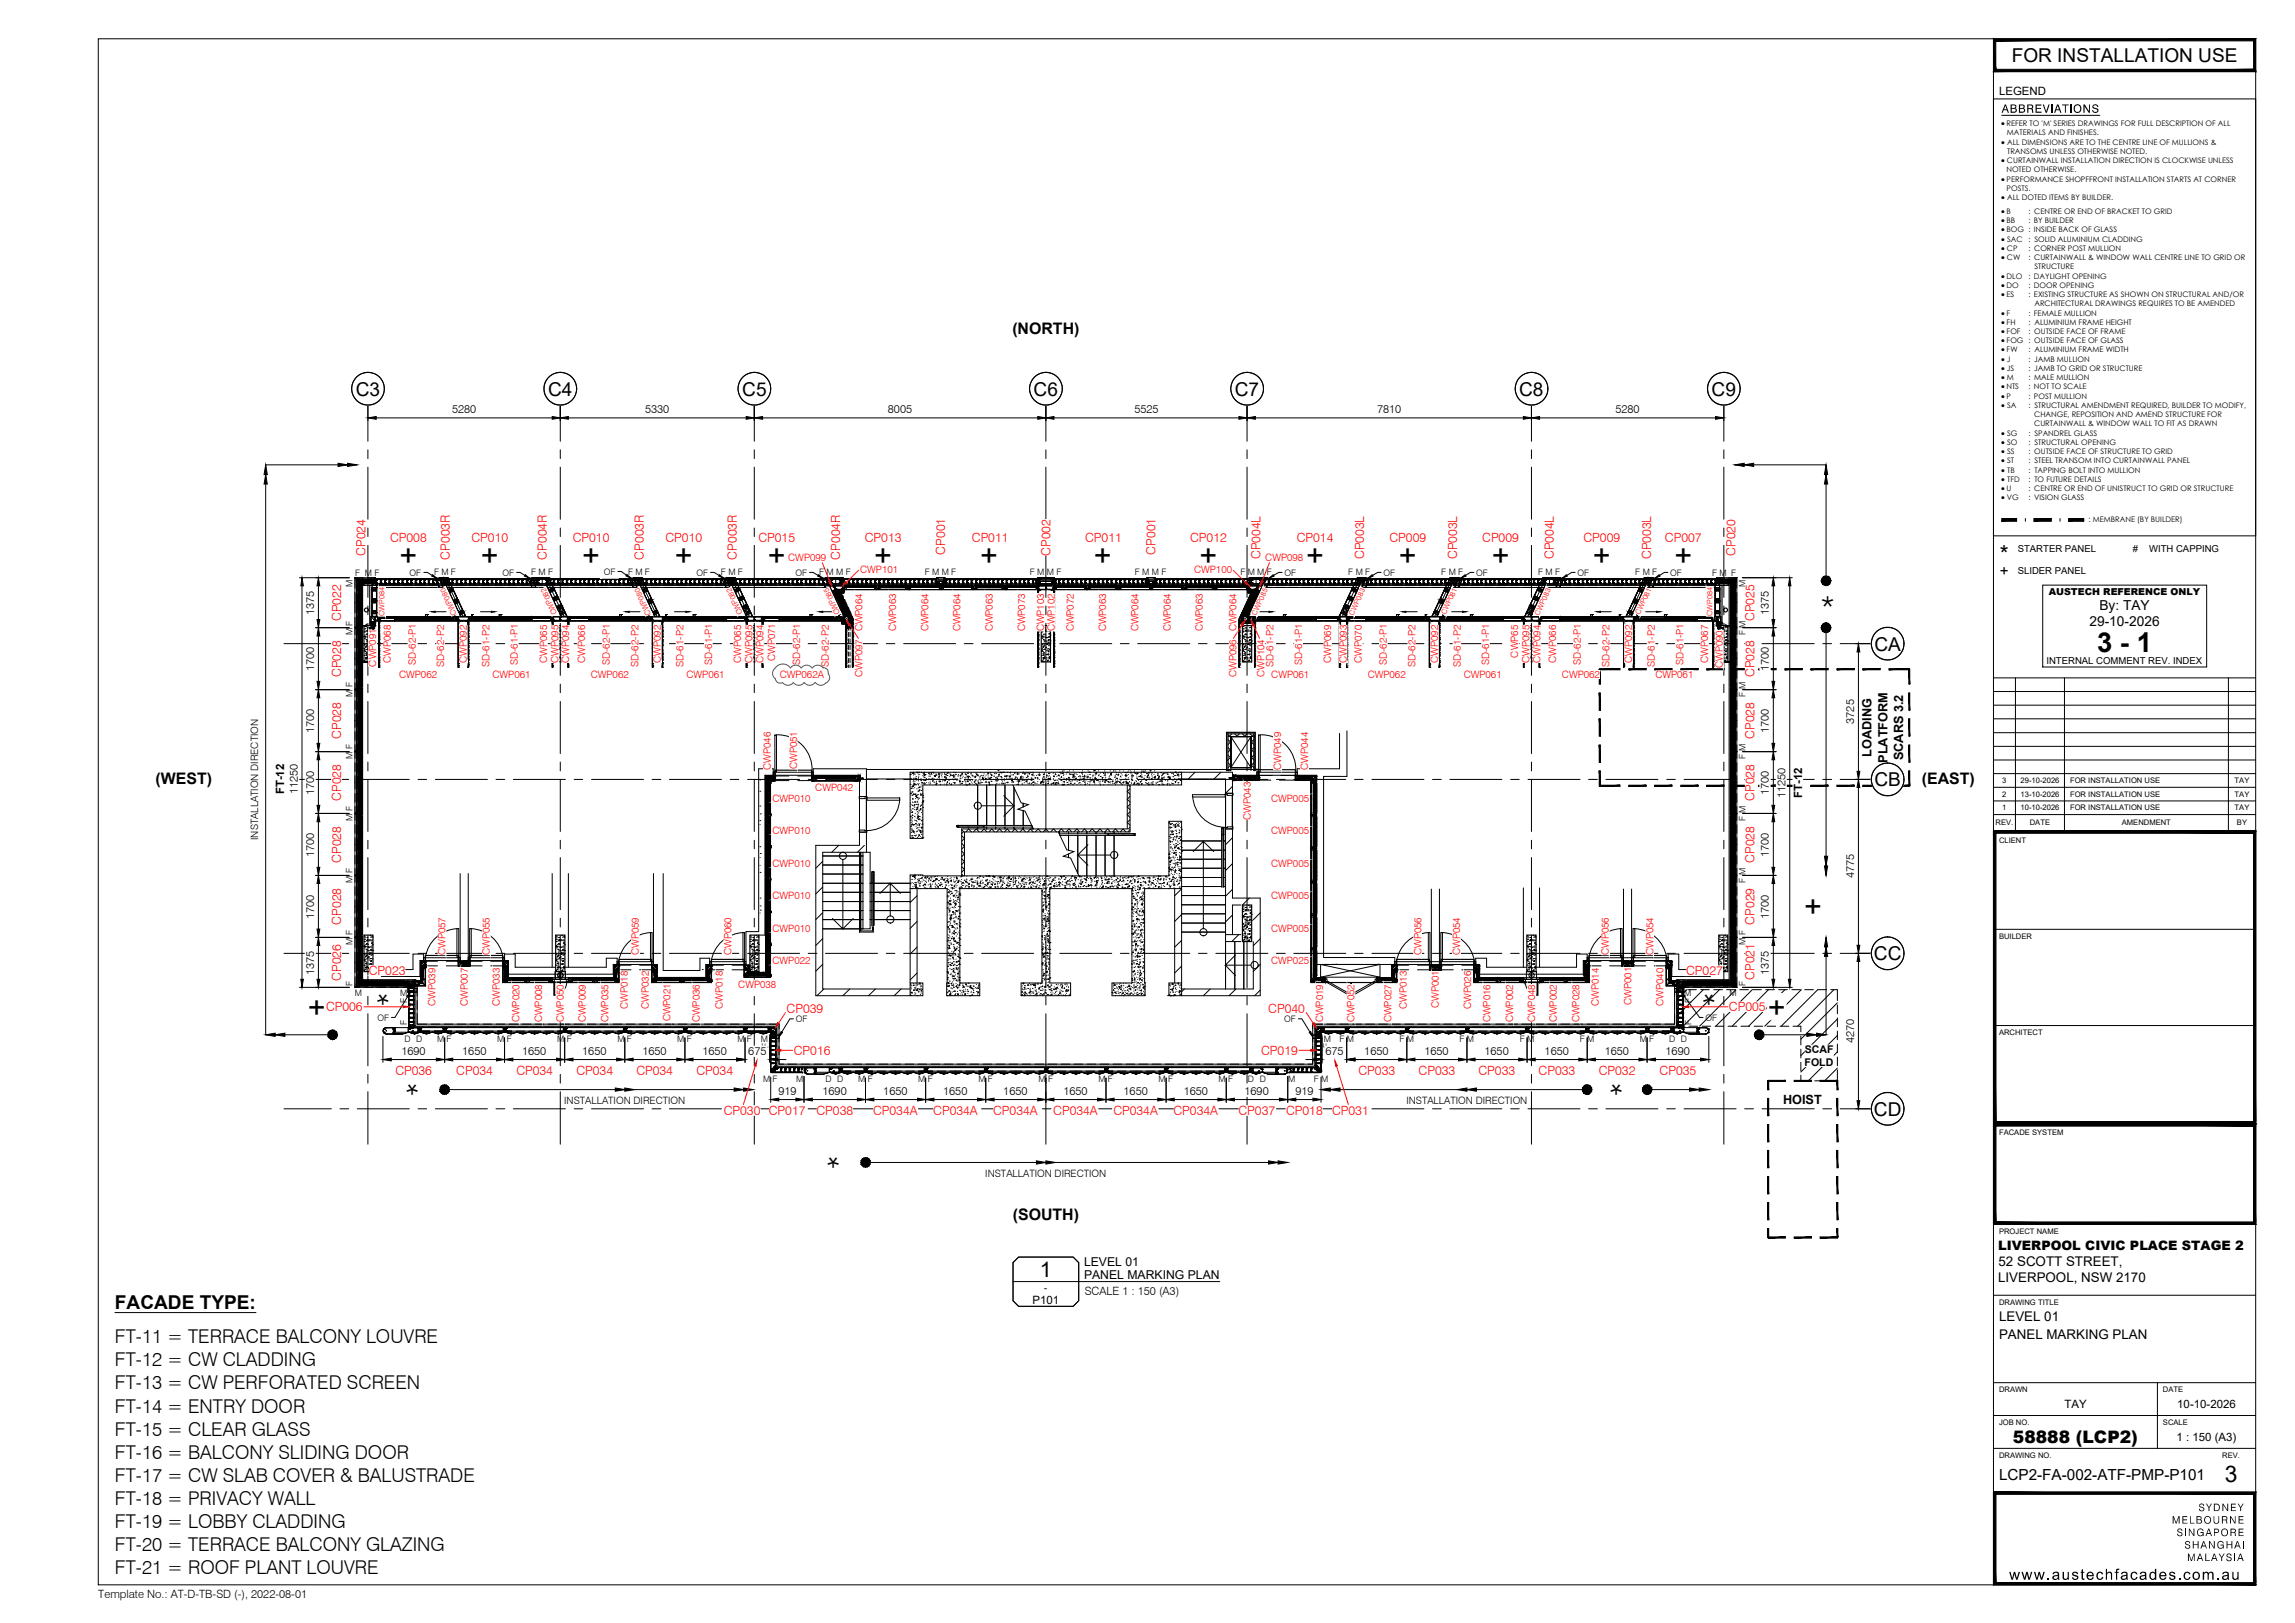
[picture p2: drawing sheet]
<svg xmlns="http://www.w3.org/2000/svg" width="420mm" height="297mm" viewBox="0 0 420 297" stroke-linecap="round" stroke-linejoin="round" font-family="sans-serif">
<defs><g id="words">
<g font-size="5.6">
<text x="73.2" y="103.7">+</text>
<text x="88.1" y="103.7">+</text>
<text x="106.6" y="103.7">+</text>
<text x="123.6" y="103.7">+</text>
<text x="140.5" y="103.7">+</text>
<text x="160.1" y="103.7">+</text>
<text x="179.5" y="103.7">+</text>
<text x="200.2" y="103.7">+</text>
<text x="219.6" y="103.7">+</text>
<text x="239.1" y="103.7">+</text>
<text x="256.1" y="103.7">+</text>
<text x="273.1" y="103.7">+</text>
<text x="291.6" y="103.7">+</text>
<text x="306.5" y="103.7">+</text>
<text x="333.2" y="113.2">*</text>
<text x="330.3" y="167.9">+</text>
<text x="71.5" y="179.9" transform="rotate(-180 71.5 179.9)">*</text>
<text x="314.2" y="179.9" transform="rotate(-180 314.2 179.9)">*</text>
<text x="56.3" y="186.3">+</text>
<text x="323.6" y="186.3">+</text>
<text x="76.8" y="196.4" transform="rotate(-180 76.8 196.4)">*</text>
<text x="297.3" y="196.4" transform="rotate(-180 297.3 196.4)">*</text>
<text x="153.9" y="209.7" transform="rotate(-180 153.9 209.7)">*</text>
</g>
<text font-size="5" x="383.9" y="119.4">3 - 1</text>
<g font-size="4.2">
<text x="366.1" y="102.8">*</text>
<text x="407.3" y="271.3">3</text>
</g>
<text font-size="3.9" x="190.4" y="233.8">1</text>
<g font-size="3.5">
<text x="368.3" y="11.3">FOR INSTALLATION USE</text>
<text x="65.2" y="72.4">C3</text>
<text x="100.3" y="72.4">C4</text>
<text x="135.9" y="72.4">C5</text>
<text x="189.2" y="72.4">C6</text>
<text x="226.1" y="72.4">C7</text>
<text x="278.1" y="72.4">C8</text>
<text x="313.4" y="72.4">C9</text>
<text x="343.2" y="119.1">CA</text>
<text x="343.2" y="143.9">CB</text>
<text x="343.1" y="175.8">CC</text>
<text x="343.1" y="204.2">CD</text>
<text x="21" y="239.5">FACADE TYPE:</text>
<text x="21" y="245.9">FT-11 = TERRACE BALCONY LOUVRE</text>
<text x="21" y="250">FT-12 = CW CLADDING</text>
<text x="21" y="254.3">FT-13 = CW PERFORATED SCREEN</text>
<text x="21" y="258.5">FT-14 = ENTRY DOOR</text>
<text x="21" y="262.7">FT-15 = CLEAR GLASS</text>
<text x="21" y="267">FT-16 = BALCONY SLIDING DOOR</text>
<text x="21" y="271.2">FT-17 = CW SLAB COVER &amp; BALUSTRADE</text>
<text x="21" y="275.4">FT-18 = PRIVACY WALL</text>
<text x="21" y="279.7">FT-19 = LOBBY CLADDING</text>
<text x="21" y="283.9">FT-20 = TERRACE BALCONY GLAZING</text>
<text x="21" y="288.1">FT-21 = ROOF PLANT LOUVRE</text>
</g>
<text font-size="3.1" x="368.5" y="264.1">58888 (LCP2)</text>
<g font-size="2.9">
<text x="185.3" y="61.2">(NORTH)</text>
<text x="28.5" y="143.4">(WEST)</text>
<text x="351.8" y="143.4">(EAST)</text>
<text x="185.4" y="223.3">(SOUTH)</text>
</g>
<g font-size="2.8">
<text x="366.1" y="105.4">+</text>
<text x="366" y="270.8">LCP2-FA-002-ATF-PMP-P101</text>
<text x="367.8" y="289.1">www.austechfacades.com.au</text>
</g>
<g font-size="2.5">
<text x="384.3" y="111.6">By: TAY</text>
<text x="382.5" y="114.6">29-10-2026</text>
</g>
<g font-size="2.4">
<text x="365.8" y="228.8">LIVERPOOL CIVIC PLACE STAGE 2</text>
<text x="365.9" y="231.7">52 SCOTT STREET,</text>
<text x="365.8" y="234.6">LIVERPOOL, NSW 2170</text>
<text x="366" y="241.8">LEVEL 01</text>
<text x="366" y="245.1">PANEL MARKING PLAN</text>
</g>
<g font-size="2.3" fill="#f00">
<text x="66.9" y="101.7" transform="rotate(-90 66.9 101.7)">CP024</text>
<text x="71.4" y="99.2">CP008</text>
<text x="86.3" y="99.2">CP010</text>
<text x="104.9" y="99.2">CP010</text>
<text x="121.8" y="99.2">CP010</text>
<text x="138.9" y="99.2">CP015</text>
<text x="158.3" y="99.2">CP013</text>
<text x="173.1" y="101.5" transform="rotate(-90 173.1 101.5)">CP001</text>
<text x="177.9" y="99.2">CP011</text>
<text x="192.3" y="101.7" transform="rotate(-90 192.3 101.7)">CP002</text>
<text x="198.7" y="99.2">CP011</text>
<text x="211.5" y="101.5" transform="rotate(-90 211.5 101.5)">CP001</text>
<text x="217.9" y="99.2">CP012</text>
<text x="237.4" y="99.2">CP014</text>
<text x="254.4" y="99.2">CP009</text>
<text x="271.4" y="99.2">CP009</text>
<text x="289.9" y="99.2">CP009</text>
<text x="304.8" y="99.2">CP007</text>
<text x="317.8" y="101.7" transform="rotate(-90 317.8 101.7)">CP020</text>
<text x="82.3" y="102.4" transform="rotate(-90 82.3 102.4)">CP003R</text>
<text x="100.1" y="102.4" transform="rotate(-90 100.1 102.4)">CP004R</text>
<text x="117.9" y="102.4" transform="rotate(-90 117.9 102.4)">CP003R</text>
<text x="134.9" y="102.4" transform="rotate(-90 134.9 102.4)">CP003R</text>
<text x="153.8" y="102.4" transform="rotate(-90 153.8 102.4)">CP004R</text>
<text x="230.8" y="102.3" transform="rotate(-90 230.8 102.3)">CP004L</text>
<text x="249.8" y="102.3" transform="rotate(-90 249.8 102.3)">CP003L</text>
<text x="266.7" y="102.3" transform="rotate(-90 266.7 102.3)">CP003L</text>
<text x="284.5" y="102.3" transform="rotate(-90 284.5 102.3)">CP004L</text>
<text x="302.3" y="102.3" transform="rotate(-90 302.3 102.3)">CP003L</text>
<text x="62.5" y="113.7" transform="rotate(-90 62.5 113.7)">CP022</text>
<text x="321.2" y="113.7" transform="rotate(-90 321.2 113.7)">CP025</text>
<text x="62.5" y="123.9" transform="rotate(-90 62.5 123.9)">CP028</text>
<text x="321.2" y="123.9" transform="rotate(-90 321.2 123.9)">CP028</text>
<text x="62.5" y="135.2" transform="rotate(-90 62.5 135.2)">CP028</text>
<text x="321.2" y="135.2" transform="rotate(-90 321.2 135.2)">CP028</text>
<text x="62.5" y="146.6" transform="rotate(-90 62.5 146.6)">CP028</text>
<text x="321.2" y="146.6" transform="rotate(-90 321.2 146.6)">CP028</text>
<text x="62.5" y="157.9" transform="rotate(-90 62.5 157.9)">CP028</text>
<text x="321.2" y="157.9" transform="rotate(-90 321.2 157.9)">CP028</text>
<text x="62.5" y="169.2" transform="rotate(-90 62.5 169.2)">CP028</text>
<text x="321.2" y="169.2" transform="rotate(-90 321.2 169.2)">CP029</text>
<text x="62.5" y="179.5" transform="rotate(-90 62.5 179.5)">CP026</text>
<text x="67.5" y="178.5">CP023</text>
<text x="308.7" y="178.5">CP027</text>
<text x="321.2" y="179.3" transform="rotate(-90 321.2 179.3)">CP021</text>
<text x="59.7" y="185.1">CP006</text>
<text x="144" y="185.4">CP039</text>
<text x="232.2" y="185.4">CP040</text>
<text x="316.5" y="185.1">CP005</text>
<text x="72.4" y="196.8">CP036</text>
<text x="83.5" y="196.8">CP034</text>
<text x="94.5" y="196.8">CP034</text>
<text x="105.5" y="196.8">CP034</text>
<text x="116.5" y="196.8">CP034</text>
<text x="127.5" y="196.8">CP034</text>
<text x="145.3" y="193">CP016</text>
<text x="230.9" y="193">CP019</text>
<text x="248.7" y="196.8">CP033</text>
<text x="259.7" y="196.8">CP033</text>
<text x="270.7" y="196.8">CP033</text>
<text x="281.7" y="196.8">CP033</text>
<text x="292.7" y="196.8">CP032</text>
<text x="303.8" y="196.8">CP035</text>
<text x="132.5" y="204.1">CP030 CP017</text>
<text x="149.5" y="204.1">CP038</text>
<text x="159.9" y="204.1">CP034A</text>
<text x="170.9" y="204.1">CP034A</text>
<text x="181.8" y="204.1">CP034A</text>
<text x="192.8" y="204.1">CP034A</text>
<text x="203.8" y="204.1">CP034A</text>
<text x="214.8" y="204.1">CP034A</text>
<text x="226.7" y="204.1">CP037</text>
<text x="235.5" y="204.1">CP018</text>
<text x="243.9" y="204.1">CP031</text>
</g>
<g font-size="2.3">
<text x="342.6" y="138.5" transform="rotate(-90 342.6 138.5)">LOADING</text>
<text x="345.5" y="139.6" transform="rotate(-90 345.5 139.6)">PLATFORM</text>
<text x="348.4" y="139.1" transform="rotate(-90 348.4 139.1)">SCARS 3.2</text>
<text x="326.4" y="202">HOIST</text>
</g>
<g font-size="2.2">
<text x="198.5" y="231.7">LEVEL 01</text>
<text x="198.5" y="234.1">PANEL MARKING PLAN</text>
</g>
<g font-size="2.1">
<text x="366" y="17.3">LEGEND</text>
<text x="366.5" y="20.6">ABBREVIATIONS</text>
<text x="82.8" y="75.7">5280</text>
<text x="118.1" y="75.7">5330</text>
<text x="162.6" y="75.7">8005</text>
<text x="207.7" y="75.7">5525</text>
<text x="252.1" y="75.7">7810</text>
<text x="295.7" y="75.7">5280</text>
<text x="57.5" y="112.6" transform="rotate(-90 57.5 112.6)">1375</text>
<text x="323.8" y="112.6" transform="rotate(-90 323.8 112.6)">1375</text>
<text x="57.5" y="122.8" transform="rotate(-90 57.5 122.8)">1700</text>
<text x="323.8" y="122.8" transform="rotate(-90 323.8 122.8)">1700</text>
<text x="57.5" y="134.2" transform="rotate(-90 57.5 134.2)">1700</text>
<text x="323.8" y="134.2" transform="rotate(-90 323.8 134.2)">1700</text>
<text x="339.5" y="132.4" transform="rotate(-90 339.5 132.4)">3725</text>
<text x="52" y="145.4" transform="rotate(-90 52 145.4)">FT-12</text>
<text x="54.5" y="145.4" transform="rotate(-90 54.5 145.4)">11250</text>
<text x="57.5" y="145.5" transform="rotate(-90 57.5 145.5)">1700</text>
<text x="323.8" y="145.5" transform="rotate(-90 323.8 145.5)">1700</text>
<text x="326.9" y="146" transform="rotate(-90 326.9 146)">11250</text>
<text x="329.9" y="146" transform="rotate(-90 329.9 146)">FT-12</text>
<text x="57.5" y="156.8" transform="rotate(-90 57.5 156.8)">1700</text>
<text x="323.8" y="156.8" transform="rotate(-90 323.8 156.8)">1700</text>
<text x="339.5" y="160.8" transform="rotate(-90 339.5 160.8)">4775</text>
<text x="57.5" y="168.2" transform="rotate(-90 57.5 168.2)">1700</text>
<text x="323.8" y="168.2" transform="rotate(-90 323.8 168.2)">1700</text>
<text x="57.5" y="178.4" transform="rotate(-90 57.5 178.4)">1375</text>
<text x="323.8" y="178.4" transform="rotate(-90 323.8 178.4)">1375</text>
<text x="339.5" y="191" transform="rotate(-90 339.5 191)">4270</text>
<text x="73.5" y="193.1">1690</text>
<text x="84.6" y="193.1">1650</text>
<text x="95.6" y="193.1">1650</text>
<text x="106.6" y="193.1">1650</text>
<text x="117.6" y="193.1">1650</text>
<text x="128.6" y="193.1">1650</text>
<text x="137" y="193.1">675</text>
<text x="242.7" y="193.1">675</text>
<text x="249.8" y="193.1">1650</text>
<text x="260.8" y="193.1">1650</text>
<text x="271.8" y="193.1">1650</text>
<text x="282.8" y="193.1">1650</text>
<text x="293.8" y="193.1">1650</text>
<text x="304.9" y="193.1">1690</text>
<text x="142.5" y="200.5">919</text>
<text x="150.6" y="200.5">1690</text>
<text x="161.7" y="200.5">1650</text>
<text x="172.7" y="200.5">1650</text>
<text x="183.7" y="200.5">1650</text>
<text x="194.7" y="200.5">1650</text>
<text x="205.7" y="200.5">1650</text>
<text x="216.7" y="200.5">1650</text>
<text x="227.8" y="200.5">1690</text>
<text x="237.2" y="200.5">919</text>
<text x="189" y="238.6">P101</text>
<text x="198.6" y="237.1">SCALE 1 : 150 (A3)</text>
<text x="378" y="257.7">TAY</text>
<text x="398.6" y="257.7">10-10-2026</text>
<text x="398.5" y="263.7">1 : 150 (A3)</text>
<text x="18" y="292.6">Template No.: AT-D-TB-SD (-), 2022-08-01</text>
</g>
<g font-size="1.9" fill="#f00">
<text x="144.3" y="102.6">CWP099</text>
<text x="157.5" y="104.8">CWP101</text>
<text x="218.6" y="104.8">CWP100</text>
<text x="231.6" y="102.6">CWP098</text>
<text x="157.9" y="115.6" transform="rotate(-90 157.9 115.6)">CWP064</text>
<text x="164" y="115.6" transform="rotate(-90 164 115.6)">CWP063</text>
<text x="170" y="115.6" transform="rotate(-90 170 115.6)">CWP064</text>
<text x="175.9" y="115.6" transform="rotate(-90 175.9 115.6)">CWP064</text>
<text x="181.8" y="115.6" transform="rotate(-90 181.8 115.6)">CWP063</text>
<text x="187.7" y="115.6" transform="rotate(-90 187.7 115.6)">CWP073</text>
<text x="191.1" y="115.6" transform="rotate(-90 191.1 115.6)">CWP103</text>
<text x="193.1" y="115.6" transform="rotate(-90 193.1 115.6)">CWP102</text>
<text x="196.6" y="115.6" transform="rotate(-90 196.6 115.6)">CWP072</text>
<text x="202.5" y="115.6" transform="rotate(-90 202.5 115.6)">CWP063</text>
<text x="208.4" y="115.6" transform="rotate(-90 208.4 115.6)">CWP064</text>
<text x="214.3" y="115.6" transform="rotate(-90 214.3 115.6)">CWP064</text>
<text x="220.2" y="115.6" transform="rotate(-90 220.2 115.6)">CWP063</text>
<text x="226.4" y="115.6" transform="rotate(-90 226.4 115.6)">CWP064</text>
<text x="68.9" y="122" transform="rotate(-90 68.9 122)">CWP091</text>
<text x="71.5" y="121.3" transform="rotate(-90 71.5 121.3)">CWP068</text>
<text x="73.1" y="124.1">CWP062</text>
<text x="76.1" y="121.8" transform="rotate(-90 76.1 121.8)">SD-62-P1</text>
<text x="81.3" y="122.1" transform="rotate(-90 81.3 122.1)">SD-62-P2</text>
<text x="85.5" y="121.3" transform="rotate(-90 85.5 121.3)">CWP092</text>
<text x="89.6" y="122.1" transform="rotate(-90 89.6 122.1)">SD-61-P2</text>
<text x="90.2" y="124.1">CWP061</text>
<text x="94.8" y="121.8" transform="rotate(-90 94.8 121.8)">SD-61-P1</text>
<text x="100.2" y="121.3" transform="rotate(-90 100.2 121.3)">CWP065</text>
<text x="102.2" y="121.3" transform="rotate(-90 102.2 121.3)">CWP095</text>
<text x="104.2" y="121.4" transform="rotate(-90 104.2 121.4)">CWP094</text>
<text x="107.1" y="121.4" transform="rotate(-90 107.1 121.4)">CWP066</text>
<text x="108.2" y="124.1">CWP062</text>
<text x="111.6" y="121.8" transform="rotate(-90 111.6 121.8)">SD-62-P1</text>
<text x="116.9" y="122.1" transform="rotate(-90 116.9 122.1)">SD-62-P2</text>
<text x="121" y="121.3" transform="rotate(-90 121 121.3)">CWP092</text>
<text x="125.1" y="122.1" transform="rotate(-90 125.1 122.1)">SD-61-P2</text>
<text x="125.7" y="124.1">CWP061</text>
<text x="130.4" y="121.8" transform="rotate(-90 130.4 121.8)">SD-61-P1</text>
<text x="135.7" y="121.3" transform="rotate(-90 135.7 121.3)">CWP065</text>
<text x="137.8" y="121.3" transform="rotate(-90 137.8 121.3)">CWP095</text>
<text x="139.8" y="121.4" transform="rotate(-90 139.8 121.4)">CWP094</text>
<text x="141.9" y="121" transform="rotate(-90 141.9 121)">CWP071</text>
<text x="142.7" y="124.1">CWP062A</text>
<text x="146.5" y="121.8" transform="rotate(-90 146.5 121.8)">SD-62-P1</text>
<text x="151.8" y="122.1" transform="rotate(-90 151.8 122.1)">SD-62-P2</text>
<text x="157.9" y="123.9" transform="rotate(-90 157.9 123.9)">CWP097</text>
<text x="226.4" y="123.9" transform="rotate(-90 226.4 123.9)">CWP096</text>
<text x="231.5" y="123.9" transform="rotate(-90 231.5 123.9)">CWP104</text>
<text x="232.7" y="124.1">CWP061</text>
<text x="233.2" y="122.1" transform="rotate(-90 233.2 122.1)">SD-61-P2</text>
<text x="238.4" y="121.8" transform="rotate(-90 238.4 121.8)">SD-61-P1</text>
<text x="243.7" y="121.3" transform="rotate(-90 243.7 121.3)">CWP069</text>
<text x="246.6" y="121.3" transform="rotate(-90 246.6 121.3)">CWP093</text>
<text x="249.3" y="121.4" transform="rotate(-90 249.3 121.4)">CWP070</text>
<text x="250.4" y="124.1">CWP062</text>
<text x="253.9" y="121.8" transform="rotate(-90 253.9 121.8)">SD-62-P1</text>
<text x="259.2" y="122.1" transform="rotate(-90 259.2 122.1)">SD-62-P2</text>
<text x="263.3" y="121.3" transform="rotate(-90 263.3 121.3)">CWP092</text>
<text x="267.4" y="122.1" transform="rotate(-90 267.4 122.1)">SD-61-P2</text>
<text x="268" y="124.1">CWP061</text>
<text x="272.6" y="121.8" transform="rotate(-90 272.6 121.8)">SD-61-P1</text>
<text x="278" y="120.3" transform="rotate(-90 278 120.3)">CWP65</text>
<text x="280" y="121.3" transform="rotate(-90 280 121.3)">CWP095</text>
<text x="282" y="121.4" transform="rotate(-90 282 121.4)">CWP094</text>
<text x="284.9" y="121.4" transform="rotate(-90 284.9 121.4)">CWP066</text>
<text x="286" y="124.1">CWP062</text>
<text x="289.4" y="121.8" transform="rotate(-90 289.4 121.8)">SD-62-P1</text>
<text x="294.7" y="122.1" transform="rotate(-90 294.7 122.1)">SD-62-P2</text>
<text x="298.8" y="121.3" transform="rotate(-90 298.8 121.3)">CWP092</text>
<text x="302.9" y="122.1" transform="rotate(-90 302.9 122.1)">SD-61-P2</text>
<text x="303.1" y="124.1">CWP061</text>
<text x="308.2" y="121.8" transform="rotate(-90 308.2 121.8)">SD-61-P1</text>
<text x="312.7" y="121.4" transform="rotate(-90 312.7 121.4)">CWP067</text>
<text x="315.4" y="122.3" transform="rotate(-90 315.4 122.3)">CWP090</text>
<text x="141.1" y="140.9" transform="rotate(-90 141.1 140.9)">CWP046</text>
<text x="145.9" y="140.8" transform="rotate(-90 145.9 140.8)">CWP051</text>
<text x="234.6" y="140.9" transform="rotate(-90 234.6 140.9)">CWP049</text>
<text x="239.5" y="140.9" transform="rotate(-90 239.5 140.9)">CWP044</text>
<text x="141.4" y="146.8">CWP010</text>
<text x="149.3" y="144.8">CWP042</text>
<text x="232.7" y="146.8">CWP005</text>
<text x="141.4" y="152.7">CWP010</text>
<text x="229" y="150.1" transform="rotate(-90 229 150.1)">CWP043</text>
<text x="232.7" y="152.7">CWP005</text>
<text x="141.4" y="158.7">CWP010</text>
<text x="232.7" y="158.7">CWP005</text>
<text x="141.4" y="164.6">CWP010</text>
<text x="232.7" y="164.6">CWP005</text>
<text x="141.4" y="170.6">CWP010</text>
<text x="232.7" y="170.6">CWP005</text>
<text x="81.6" y="174.8" transform="rotate(-90 81.6 174.8)">CWP057</text>
<text x="89.7" y="174.8" transform="rotate(-90 89.7 174.8)">CWP055</text>
<text x="117" y="174.8" transform="rotate(-90 117 174.8)">CWP059</text>
<text x="133.9" y="174.8" transform="rotate(-90 133.9 174.8)">CWP060</text>
<text x="141.4" y="176.5">CWP022</text>
<text x="232.7" y="176.5">CWP025</text>
<text x="260.2" y="174.8" transform="rotate(-90 260.2 174.8)">CWP056</text>
<text x="267.3" y="174.8" transform="rotate(-90 267.3 174.8)">CWP054</text>
<text x="294.6" y="174.8" transform="rotate(-90 294.6 174.8)">CWP056</text>
<text x="302.7" y="174.8" transform="rotate(-90 302.7 174.8)">CWP054</text>
<text x="79.8" y="184.1" transform="rotate(-90 79.8 184.1)">CWP039</text>
<text x="85.6" y="184.1" transform="rotate(-90 85.6 184.1)">CWP007</text>
<text x="91.5" y="184.1" transform="rotate(-90 91.5 184.1)">CWP033</text>
<text x="114.9" y="184.7" transform="rotate(-90 114.9 184.7)">CWP018</text>
<text x="118.8" y="184.7" transform="rotate(-90 118.8 184.7)">CWP032</text>
<text x="132.3" y="184.7" transform="rotate(-90 132.3 184.7)">CWP018</text>
<text x="135.2" y="180.7">CWP038</text>
<text x="257.6" y="184.7" transform="rotate(-90 257.6 184.7)">CWP013</text>
<text x="263.4" y="184.5" transform="rotate(-90 263.4 184.5)">CWP001</text>
<text x="269.3" y="184.7" transform="rotate(-90 269.3 184.7)">CWP026</text>
<text x="292.7" y="184.1" transform="rotate(-90 292.7 184.1)">CWP014</text>
<text x="298.7" y="183.9" transform="rotate(-90 298.7 183.9)">CWP001</text>
<text x="304.5" y="184.1" transform="rotate(-90 304.5 184.1)">CWP040</text>
<text x="95.1" y="187.1" transform="rotate(-90 95.1 187.1)">CWP020</text>
<text x="99.2" y="187.1" transform="rotate(-90 99.2 187.1)">CWP008</text>
<text x="103.3" y="187.1" transform="rotate(-90 103.3 187.1)">CWP050</text>
<text x="107.2" y="187.1" transform="rotate(-90 107.2 187.1)">CWP009</text>
<text x="111.4" y="187.1" transform="rotate(-90 111.4 187.1)">CWP035</text>
<text x="122.8" y="186.9" transform="rotate(-90 122.8 186.9)">CWP021</text>
<text x="128.1" y="187.1" transform="rotate(-90 128.1 187.1)">CWP036</text>
<text x="242.2" y="187.1" transform="rotate(-90 242.2 187.1)">CWP019</text>
<text x="248" y="187.1" transform="rotate(-90 248 187.1)">CWP052</text>
<text x="254.7" y="187.1" transform="rotate(-90 254.7 187.1)">CWP027</text>
<text x="272.9" y="187.1" transform="rotate(-90 272.9 187.1)">CWP016</text>
<text x="277" y="187.1" transform="rotate(-90 277 187.1)">CWP002</text>
<text x="281.1" y="187.1" transform="rotate(-90 281.1 187.1)">CWP048</text>
<text x="285" y="187.1" transform="rotate(-90 285 187.1)">CWP002</text>
<text x="289.2" y="187.1" transform="rotate(-90 289.2 187.1)">CWP028</text>
</g>
<g font-size="1.9">
<text x="47.3" y="153.7" transform="rotate(-90 47.3 153.7)">INSTALLATION DIRECTION</text>
<text x="330.4" y="195.1">FOLD</text>
<text x="330.4" y="192.7">SCAF</text>
<text x="103.3" y="202.1">INSTALLATION DIRECTION</text>
<text x="257.5" y="202.1">INSTALLATION DIRECTION</text>
<text x="180.4" y="215.4">INSTALLATION DIRECTION</text>
<text x="397.6" y="278.8">MELBOURNE</text>
<text x="398.5" y="281.1">SINGAPORE</text>
<text x="402.5" y="276.5">SYDNEY</text>
<text x="399.9" y="283.4">SHANGHAI</text>
<text x="400.4" y="285.7">MALAYSIA</text>
</g>
<g font-size="1.7">
<text x="369.4" y="101.1">STARTER PANEL</text>
<text x="390.5" y="101.1">#</text>
<text x="393.4" y="101.1">WITH CAPPING</text>
<text x="369.4" y="105.1">SLIDER PANEL</text>
<text x="375.1" y="108.8">AUSTECH REFERENCE ONLY</text>
<text x="374.6" y="121.6">INTERNAL COMMENT REV. INDEX</text>
<text x="191.2" y="236.3">-</text>
</g>
<g font-size="1.6">
<text x="64.6" y="107.5" transform="rotate(-90 64.6 107.5)">M</text>
<text x="65" y="105.4">F M F</text>
<text x="75" y="105.4">OF</text>
<text x="79.5" y="105.3">F M F</text>
<text x="92" y="105.4">OF</text>
<text x="97.2" y="105.3">F M F</text>
<text x="110.5" y="105.2">OF</text>
<text x="115" y="105.3">F M F</text>
<text x="127.5" y="105.4">OF</text>
<text x="132" y="105.3">F M F</text>
<text x="145.6" y="105.4">OF</text>
<text x="150" y="105.3">F M M F</text>
<text x="169.3" y="105.3">F M M F</text>
<text x="188.6" y="105.3">F M M F</text>
<text x="207.8" y="105.3">F M M F</text>
<text x="227.1" y="105.3">F M M F</text>
<text x="235.2" y="105.4">OF</text>
<text x="246.8" y="105.3">F M F</text>
<text x="253.3" y="105.4">OF</text>
<text x="263.9" y="105.3">F M F</text>
<text x="270.3" y="105.4">OF</text>
<text x="281.6" y="105.3">F M F</text>
<text x="288.8" y="105.4">OF</text>
<text x="299.4" y="105.3">F M F</text>
<text x="305.8" y="105.4">OF</text>
<text x="313.4" y="105.4">F M F</text>
<text x="319.6" y="107.5" transform="rotate(-90 319.6 107.5)">M</text>
<text x="64.6" y="116.3" transform="rotate(-90 64.6 116.3)">M F</text>
<text x="319.6" y="116.2" transform="rotate(-90 319.6 116.2)">F M</text>
<text x="64.6" y="127.6" transform="rotate(-90 64.6 127.6)">M F</text>
<text x="319.6" y="127.5" transform="rotate(-90 319.6 127.5)">F M</text>
<text x="64.6" y="138.9" transform="rotate(-90 64.6 138.9)">M F</text>
<text x="319.6" y="138.9" transform="rotate(-90 319.6 138.9)">F M</text>
<text x="64.6" y="150.3" transform="rotate(-90 64.6 150.3)">M F</text>
<text x="319.6" y="150.2" transform="rotate(-90 319.6 150.2)">F M</text>
<text x="64.6" y="161.6" transform="rotate(-90 64.6 161.6)">M F</text>
<text x="319.6" y="161.6" transform="rotate(-90 319.6 161.6)">F M</text>
<text x="64.6" y="172.9" transform="rotate(-90 64.6 172.9)">M F</text>
<text x="319.6" y="172.9" transform="rotate(-90 319.6 172.9)">M F</text>
<text x="64.6" y="180.5" transform="rotate(-90 64.6 180.5)">F</text>
<text x="65" y="182.3">M</text>
<text x="73.2" y="182.3">M</text>
<text x="74.5" y="183.6" transform="rotate(-90 74.5 183.6)">F</text>
<text x="308.4" y="182.3">M</text>
<text x="309.7" y="183.6" transform="rotate(-90 309.7 183.6)">F</text>
<text x="316.6" y="182.3">M</text>
<text x="319.6" y="180.5" transform="rotate(-90 319.6 180.5)">F</text>
<text x="69.1" y="186.8">OF</text>
<text x="74" y="190.7">D D</text>
<text x="74.5" y="187.6" transform="rotate(-90 74.5 187.6)">F</text>
<text x="80" y="190.7">M F</text>
<text x="91" y="190.7">M F</text>
<text x="102" y="190.7">M F</text>
<text x="113" y="190.7">M F</text>
<text x="124" y="190.7">M F</text>
<text x="135" y="190.7">M F</text>
<text x="139.3" y="190.7">M</text>
<text x="140.7" y="191.7" transform="rotate(-90 140.7 191.7)">F</text>
<text x="145.7" y="187.1">OF</text>
<text x="235.1" y="187.1">OF</text>
<text x="242.4" y="190.7">M</text>
<text x="243.4" y="191.7" transform="rotate(-90 243.4 191.7)">F</text>
<text x="245.2" y="190.7">F M</text>
<text x="256.2" y="190.7">F M</text>
<text x="267.2" y="190.7">F M</text>
<text x="278.2" y="190.7">F M</text>
<text x="289.2" y="190.7">F M</text>
<text x="300.2" y="190.7">M F</text>
<text x="305.6" y="190.7">D D</text>
<text x="309.7" y="187.6" transform="rotate(-90 309.7 187.6)">F</text>
<text x="312.2" y="186.8">OF</text>
<text x="139.7" y="198">M F</text>
<text x="145.8" y="198">M</text>
<text x="151.1" y="198">D D</text>
<text x="157.1" y="198">M F</text>
<text x="168.1" y="198">M F</text>
<text x="179.1" y="198">M F</text>
<text x="190.1" y="198">M F</text>
<text x="201.1" y="198">M F</text>
<text x="212.1" y="198">M F</text>
<text x="223.1" y="198">M F</text>
<text x="228.5" y="198">D D</text>
<text x="235.8" y="198">M</text>
<text x="240.5" y="198">F M</text>
</g>
<g font-size="1.5">
<text x="366.4" y="23.1">· REFER TO 'M' SERIES DRAWINGS FOR FULL DESCRIPTION OF ALL</text>
<text x="366.4" y="26.5">· ALL DIMENSIONS ARE TO THE CENTRE LINE OF MULLIONS &amp;</text>
<text x="366.4" y="29.9">· CURTAINWALL INSTALLATION DIRECTION IS CLOCKWISE UNLESS</text>
<text x="366.4" y="33.3">· PERFORMANCE SHOPFFRONT INSTALLATION STARTS AT CORNER</text>
<text x="366.4" y="36.6">· ALL DOTED ITEMS BY BUILDER.</text>
<text x="366.4" y="39.2">· B</text>
<text x="366.4" y="40.9">· BB</text>
<text x="366.4" y="42.5">· BOG : INSIDE BACK OF GLASS</text>
<text x="366.4" y="44.2">· SAC</text>
<text x="366.4" y="45.9">· CP</text>
<text x="366.4" y="47.6">· CW</text>
<text x="366.4" y="51">· DLO</text>
<text x="366.4" y="52.7">· DO</text>
<text x="366.4" y="54.4">· ES</text>
<text x="366.4" y="57.8">· F</text>
<text x="366.4" y="59.5">· FH</text>
<text x="366.4" y="61.2">· FOF</text>
<text x="366.4" y="62.9">· FOG : OUTSIDE FACE OF GLASS</text>
<text x="366.4" y="64.5">· FW</text>
<text x="366.4" y="66.2">· J</text>
<text x="366.4" y="67.9">· JS</text>
<text x="366.4" y="69.6">· M</text>
<text x="366.4" y="71.3">· NTS</text>
<text x="366.4" y="73">· P</text>
<text x="366.4" y="74.7">· SA</text>
<text x="366.4" y="79.7">· SG</text>
<text x="366.4" y="81.4">· SO</text>
<text x="366.4" y="83.1">· SS</text>
<text x="366.4" y="84.8">· ST</text>
<text x="366.4" y="86.5">· TB</text>
<text x="366.4" y="88.2">· TFD</text>
<text x="366.4" y="89.9">· U</text>
<text x="366.4" y="91.6">· VG</text>
</g>
<g font-size="1.4">
<text x="367.4" y="24.8">MATERIALS AND FINISHES.</text>
<text x="367.5" y="28.2">TRANSOMS UNLESS OTHERWISE NOTED.</text>
<text x="367.3" y="31.6">NOTED OTHERWISE.</text>
<text x="367.4" y="35">POSTS.</text>
<text x="371.3" y="39.2">: CENTRE OR END OF BRACKET TO GRID</text>
<text x="371.3" y="40.9">: BY BUILDER</text>
<text x="371.3" y="44.2">: SOLID ALUMINIUM CLADDING</text>
<text x="371.3" y="45.9">: CORNER POST MULLION</text>
<text x="371.3" y="47.6">: CURTAINWALL &amp; WINDOW WALL CENTRE LINE TO GRID OR</text>
<text x="371.3" y="51">: DAYLIGHT OPENING</text>
<text x="371.3" y="52.7">: DOOR OPENING</text>
<text x="372.4" y="49.3">STRUCTURE</text>
<text x="371.3" y="54.4">: EXISTING STRUCTURE AS SHOWN ON STRUCTURAL AND/OR</text>
<text x="371.3" y="57.8">: FEMALE MULLION</text>
<text x="371.3" y="59.5">: ALUMINIUM FRAME HEIGHT</text>
<text x="372.4" y="56.1">ARCHITECTURAL DRAWINGS REQUIRES TO BE AMENDED</text>
<text x="371.3" y="61.2">: OUTSIDE FACE OF FRAME</text>
<text x="371.3" y="64.5">: ALUMINIUM FRAME WIDTH</text>
<text x="371.3" y="66.2">: JAMB MULLION</text>
<text x="371.3" y="67.9">: JAMB TO GRID OR STRUCTURE</text>
<text x="371.3" y="69.6">: MALE MULLION</text>
<text x="371.3" y="71.3">: NOT TO SCALE</text>
<text x="371.3" y="73">: POST MULLION</text>
<text x="371.3" y="74.7">: STRUCTURAL AMENDMENT REQUIRED, BUILDER TO MODIFY,</text>
<text x="372.4" y="76.4">CHANGE, REPOSITION AND AMEND STRUCTURE FOR</text>
<text x="371.3" y="79.7">: SPANDREL GLASS</text>
<text x="371.3" y="81.4">: STRUCTURAL OPENING</text>
<text x="371.3" y="83.1">: OUTSIDE FACE OF STRUCTURE TO GRID</text>
<text x="372.4" y="78">CURTAINWALL &amp; WINDOW WALL TO FIT AS DRAWN</text>
<text x="371.3" y="84.8">: STEEL TRANSOM INTO CURTAINWALL PANEL</text>
<text x="371.3" y="86.5">: TAPPING BOLT INTO MULLION</text>
<text x="371.3" y="88.2">: TO FUTURE DETAILS</text>
<text x="371.3" y="89.9">: CENTRE OR END OF UNISTRUCT TO GRID OR STRUCTURE</text>
<text x="371.3" y="91.6">: VISION GLASS</text>
<text x="382.4" y="95.6">: MEMBRANE (BY BUILDER)</text>
<text x="366.6" y="143.3">3</text>
<text x="369.9" y="143.3">29-10-2026</text>
<text x="379" y="143.3">FOR INSTALLATION USE</text>
<text x="409.1" y="143.3">TAY</text>
<text x="366.6" y="148.3">1</text>
<text x="366.6" y="145.8">2</text>
<text x="369.9" y="148.3">10-10-2026</text>
<text x="369.9" y="145.8">13-10-2026</text>
<text x="379" y="148.3">FOR INSTALLATION USE</text>
<text x="379" y="145.8">FOR INSTALLATION USE</text>
<text x="409.1" y="148.3">TAY</text>
<text x="409.1" y="145.8">TAY</text>
<text x="365.3" y="151.1">REV.</text>
<text x="366" y="154.2">CLIENT</text>
<text x="371.6" y="151.1">DATE</text>
<text x="388.5" y="151.1">AMENDMENT</text>
<text x="409.5" y="151.1">BY</text>
<text x="366" y="171.8">BUILDER</text>
<text x="366" y="189.4">ARCHITECT</text>
<text x="366" y="207.8">FACADE SYSTEM</text>
<text x="366" y="225.8">PROJECT NAME</text>
<text x="366" y="238.8">DRAWING TITLE</text>
<text x="366" y="254.8">DRAWN</text>
<text x="396" y="254.8">DATE</text>
<text x="366" y="260.8">JOB NO.</text>
<text x="396" y="260.8">SCALE</text>
<text x="366" y="266.8">DRAWING NO.</text>
<text x="406.8" y="266.8">REV.</text>
</g>
<g font-size="1.4" fill="#f00">
<text x="70.4" y="112.7" transform="rotate(-90 70.4 112.7)">CWP084</text>
<text x="83.7" y="112.3" transform="rotate(-115 83.7 112.3)">CWP080</text>
<text x="102" y="112.3" transform="rotate(-115 102 112.3)">CWP082</text>
<text x="119.2" y="112.3" transform="rotate(-115 119.2 112.3)">CWP080</text>
<text x="136" y="112.3" transform="rotate(-115 136 112.3)">CWP082</text>
<text x="153.8" y="112.3" transform="rotate(-115 153.8 112.3)">CWP085</text>
<text x="230" y="112.7" transform="rotate(-65 230 112.7)">CWP085</text>
<text x="247.8" y="112.7" transform="rotate(-65 247.8 112.7)">CWP083</text>
<text x="264.7" y="112.6" transform="rotate(-65 264.7 112.6)">CWP081</text>
<text x="281.8" y="112.7" transform="rotate(-65 281.8 112.7)">CWP083</text>
<text x="300.2" y="112.6" transform="rotate(-65 300.2 112.6)">CWP081</text>
<text x="313.5" y="112.7" transform="rotate(-90 313.5 112.7)">CWP084</text>
</g>
</g></defs>
<!-- layer: By Others -->
<g fill="#000" stroke="#000" stroke-width=".18">
<path d="M292.8 136.3v3.2h.2zM292.8 136.3h.2v3.2z"/>
<path d="M292.8 131.6v3.1h.2zM292.8 131.6h.2v3.1z"/>
<path d="M292.8 126.8v3.2h.2zM292.8 126.8h.2v3.2z"/>
<path d="M292.8 122.5v2.7h.2zM292.8 122.5h.2v2.7z"/>
<path d="M292.9 122.4v.2l3.7-.2zM292.9 122.6l3.7-.2v.2z"/>
<path d="M298.2 122.4v.2l3.2-.2zM298.2 122.6l3.2-.2v.2z"/>
<path d="M302.9 122.4v.2l3.2-.2zM302.9 122.6l3.2-.2v.2z"/>
<path d="M307.7 122.4v.2l3.2-.2zM307.7 122.6l3.2-.2v.2z"/>
<path d="M312.5 122.4v.2l3.1-.2zM312.5 122.6l3.1-.2v.2z"/>
<path d="M317.2 122.4v.2l3.2-.2zM317.2 122.6l3.2-.2v.2z"/>
<path d="M322 122.4v.2l3.2-.2zM322 122.6l3.2-.2v.2z"/>
<path d="M326.8 122.4v.2l3.1-.2zM326.8 122.6l3.1-.2v.2z"/>
<path d="M331.5 122.4v.2l3.2-.2zM331.5 122.6l3.2-.2v.2z"/>
<path d="M336.3 122.4v.2l3.2-.2zM336.3 122.6l3.2-.2v.2z"/>
<path d="M341 122.4v.2l3.2-.2zM341 122.6l3.2-.2v.2z"/>
<path d="M345.8 122.4v.2l3.7-.2zM345.8 122.6l3.7-.2v.2z"/>
<path d="M349.5 122.5l.1 2.7v-2.7zM349.5 122.5l.1 2.7h-.1z"/>
<path d="M349.5 126.8l.1 3.2v-3.2zM349.5 126.8l.1 3.2h-.1z"/>
<path d="M349.5 131.6l.1 3.1v-3.1zM349.5 131.6l.1 3.1h-.1z"/>
<path d="M349.5 136.3l.1 3.2v-3.2zM349.5 136.3l.1 3.2h-.1z"/>
<path d="M292.8 141.1v2.7h.2zM292.8 141.1h.2v2.7z"/>
<path d="M292.9 143.9h3.7v-.2zM292.9 143.7h3.7l-3.7 .2z"/>
<path d="M298.2 143.9h3.2v-.2zM298.2 143.7h3.2l-3.2 .2z"/>
<path d="M302.9 143.9h3.2v-.2zM302.9 143.7h3.2l-3.2 .2z"/>
<path d="M307.7 143.9h3.2v-.2zM307.7 143.7h3.2l-3.2 .2z"/>
<path d="M312.5 143.9h3.1v-.2zM312.5 143.7h3.1l-3.1 .2z"/>
<path d="M317.2 143.9h3.2v-.2zM317.2 143.7h3.2l-3.2 .2z"/>
<path d="M322 143.9h3.2v-.2zM322 143.7h3.2l-3.2 .2z"/>
<path d="M326.8 143.9h3.1v-.2zM326.8 143.7h3.1l-3.1 .2z"/>
<path d="M331.5 143.9h3.2v-.2zM331.5 143.7h3.2l-3.2 .2z"/>
<path d="M336.3 143.9h3.2v-.2zM336.3 143.7h3.2l-3.2 .2z"/>
<path d="M341 143.9h3.2v-.2zM341 143.7h3.2l-3.2 .2z"/>
<path d="M345.8 143.9h3.7v-.2zM345.8 143.7h3.7l-3.7 .2z"/>
<path d="M349.5 141.1l.1 2.7v-2.7zM349.5 141.1l.1 2.7h-.1z"/>
<path d="M323.6 197.8l.2 1.7v-1.7zM323.6 197.8l.2 1.7h-.2z"/>
<path d="M323.7 197.9h3.2v-.2zM323.7 197.7h3.2l-3.2 .2z"/>
<path d="M328.5 197.9h3.1v-.2zM328.5 197.7h3.1l-3.1 .2z"/>
<path d="M336.3 197.8v1.7h.2zM336.3 197.8h.2v1.7z"/>
<path d="M333.2 197.9h3.2v-.2zM333.2 197.7h3.2l-3.2 .2z"/>
<path d="M323.6 201l.2 3.2v-3.2zM323.6 201l.2 3.2h-.2z"/>
<path d="M323.6 205.8l.2 3.2v-3.2zM323.6 205.8l.2 3.2h-.2z"/>
<path d="M323.6 210.6l.2 3.1v-3.1zM323.6 210.6l.2 3.1h-.2z"/>
<path d="M323.6 215.3l.2 3.2v-3.2zM323.6 215.3l.2 3.2h-.2z"/>
<path d="M336.3 215.3v3.2h.2zM336.3 215.3h.2v3.2z"/>
<path d="M336.3 210.6v3.1h.2zM336.3 210.6h.2v3.1z"/>
<path d="M336.3 205.8v3.2h.2zM336.3 205.8h.2v3.2z"/>
<path d="M336.3 201v3.2h.2zM336.3 201h.2v3.2z"/>
<path d="M323.7 226.4v.2l3.2-.2zM323.7 226.6l3.2-.2v.2z"/>
<path d="M323.6 220.1l.2 3.2v-3.2zM323.6 220.1l.2 3.2h-.2z"/>
<path d="M323.6 224.9l.2 1.6v-1.6zM323.6 224.9l.2 1.6h-.2z"/>
<path d="M328.5 226.4v.2l3.1-.2zM328.5 226.6l3.1-.2v.2z"/>
<path d="M333.2 226.4v.2l3.2-.2zM333.2 226.6l3.2-.2v.2z"/>
<path d="M336.3 224.9v1.6h.2zM336.3 224.9h.2v1.6z"/>
<path d="M336.3 220.1v3.2h.2zM336.3 220.1h.2v3.2z"/>
</g>
<g fill="none" stroke="#000" stroke-width=".18">
<path d="M292.8 122.5h.2M349.5 122.4v.2M141.6 141.6v.4h.3v-.4M148.6 141.6v.4h.3v-.4M230.1 141.5v.4h.4v-.4M237.2 141.9h.3M292.9 143.7v.2M349.5 143.8h.1M77.6 175.5v.4h.3v-.4M83.9 175.5v.4h.3v-.4M85.7 175.5v.4h.3v-.4M92 175.5v.4h.4v-.4"/>
<path d="M113 176.2v.4h.3v-.4M119.3 176.2v.4h.3v-.4M129.9 176.2v.4h.4v-.4M136.2 176.2v.4h.4v-.4M255.4 176.2v.4h.3v-.4M261.7 176.2v.4h.3v-.4M263.5 176.2v.4h.3v-.4M269.8 176.2v.4h.4v-.4M290.6 175.5v.4h.3v-.4M296.9 175.5v.4h.3v-.4M298.7 175.5v.4h.3v-.4M305.1 175.5v.4h.3v-.4"/>
<path d="M307 186.1v1.7h1.4M307 183.7v1.6M308.2 181.1h-1.2v1.8M309 181.1h1.6M309.2 187.8h1.6M311.4 181.1h1.5M311.6 187.8h1.6M313.7 181.1h1.6M314 187.8h1.6M316.1 181.1h1.6M316.4 187.8h1.6M318.5 181.1h1.6"/>
<path d="M318.7 187.8h1.6M320.9 181.1h1.6M321.1 187.8h1.6M323.3 181.1h1.6M323.5 187.8h1.6M323.7 197.7v.2M325.6 181.1h1.6M325.9 187.8h1.6M328 181.1h1.6M328.3 187.8h1.4v1M329.7 196.8v1h1.8M329.7 189.6v1.6"/>
<path d="M329.7 192v1.6M329.7 194.4v1.6M330.4 181.1h1.6M332.2 197.8h1.6M332.8 181.1h1.6M335.2 181.1h1.2v2M336.3 197.8h.2M336.4 195.8v2h-1.8M336.4 183.9v1.6M336.4 186.3v1.6M336.4 188.7v1.6M336.4 191.1v1.5"/>
<path d="M336.4 193.4v1.7M323.6 226.5h.2M336.4 226.4v.2"/>
<circle cx="102.7" cy="111.7" r=".3"/>
<circle cx="136.7" cy="111.7" r=".31"/>
<circle cx="246.3" cy="111.7" r=".31"/>
<circle cx="280.2" cy="111.7" r=".3"/>
</g>
<!-- layer: Det-Mark -->
<path d="M186.5 230.1l-1 1" fill="none" stroke="#fff" stroke-width=".18"/>
<path d="M186.5 239.1h10l1-1zM186.5 239.1l11-8v7zM185.5 238.1l1 1 11-8zM185.5 238.1l11-8 1 1zM185.5 231.1v7l11-8zM185.5 231.1l1-1h10z" fill="#fff" stroke="#fff" stroke-width=".18"/>
<path d="M185.5 231.1l1-1h10l1 1v7l-1 1h-10l-1-1zM185.5 234.6h37.8" fill="none" stroke="#000" stroke-width=".18"/>
<!-- layer: Dim-Gen -->
<g fill="#fff" stroke="#fff" stroke-width=".18">
<path d="M21 236.7v51.8l66.1-51.8zM21 288.5l66.1-51.8v51.8z"/>
<path d="M110 103.4v2.4l3.2-2.4zM110 105.8l3.2-2.4v2.4z"/>
<path d="M73.5 191.5v1.8l4.5-1.8zM73.5 193.3l4.5-1.8v1.8z"/>
<path d="M84.7 191.5v1.8l4.4-1.8zM84.7 193.3l4.4-1.8v1.8z"/>
<path d="M95.7 191.5v1.8l4.4-1.8zM95.7 193.3l4.4-1.8v1.8z"/>
<path d="M106.6 191.5v1.8l4.5-1.8zM106.6 193.3l4.5-1.8v1.8z"/>
<path d="M117.6 191.5v1.8l4.5-1.8zM117.6 193.3l4.5-1.8v1.8z"/>
<path d="M128.7 191.5v1.8l4.4-1.8zM128.7 193.3l4.4-1.8v1.8z"/>
<path d="M136.9 191.5v1.8l3.5-1.8zM136.9 193.3l3.5-1.8v1.8z"/>
<path d="M161.8 198.8v1.8l4.4-1.8zM161.8 200.6l4.4-1.8v1.8z"/>
<path d="M172.7 198.8v1.8l4.5-1.8zM172.7 200.6l4.5-1.8v1.8z"/>
<path d="M183.7 198.8v1.8l4.5-1.8zM183.7 200.6l4.5-1.8v1.8z"/>
<path d="M150.6 198.8v1.8l4.5-1.8zM150.6 200.6l4.5-1.8v1.8z"/>
<path d="M216.7 198.8v1.8l4.5-1.8zM216.7 200.6l4.5-1.8v1.8z"/>
<path d="M205.7 198.8v1.8l4.5-1.8zM205.7 200.6l4.5-1.8v1.8z"/>
<path d="M194.7 198.8v1.8l4.5-1.8zM194.7 200.6l4.5-1.8v1.8z"/>
<path d="M227.9 198.8v1.8l4.4-1.8zM227.9 200.6l4.4-1.8v1.8z"/>
<path d="M142.4 198.8v1.8l3.5-1.8zM142.4 200.6l3.5-1.8v1.8z"/>
<path d="M305 191.5v1.8l4.4-1.8zM305 193.3l4.4-1.8v1.8z"/>
<path d="M293.8 191.5v1.8l4.5-1.8zM293.8 193.3l4.5-1.8v1.8z"/>
<path d="M282.8 191.5v1.8l4.5-1.8zM282.8 193.3l4.5-1.8v1.8z"/>
<path d="M271.8 191.5v1.8l4.5-1.8zM271.8 193.3l4.5-1.8v1.8z"/>
<path d="M260.8 191.5v1.8l4.5-1.8zM260.8 193.3l4.5-1.8v1.8z"/>
<path d="M249.8 191.5v1.8l4.5-1.8zM249.8 193.3l4.5-1.8v1.8z"/>
<path d="M242.6 191.5v1.8l3.4-1.8zM242.6 193.3l3.4-1.8v1.8z"/>
<path d="M55.9 108.1v4.4h1.8zM55.9 108.1h1.8v4.4z"/>
<path d="M55.9 118.3v4.5h1.8zM55.9 118.3h1.8v4.5z"/>
<path d="M55.9 129.7v4.4h1.8zM55.9 129.7h1.8v4.4z"/>
<path d="M55.9 173.9v4.5h1.8zM55.9 173.9h1.8v4.5z"/>
<path d="M50.4 139.8v5.6h4.3zM50.4 139.8h4.3v5.6z"/>
<path d="M55.9 141v4.4h1.8zM55.9 141h1.8v4.4z"/>
<path d="M55.9 152.3v4.5h1.8zM55.9 152.3h1.8v4.5z"/>
<path d="M55.9 163.6v4.5h1.8zM55.9 163.6h1.8v4.5z"/>
<path d="M322.2 108.1v4.4h1.9zM322.2 108.1h1.9v4.4z"/>
<path d="M322.2 118.3v4.5h1.9zM322.2 118.3h1.9v4.5z"/>
<path d="M322.2 129.7v4.4h1.9zM322.2 129.7h1.9v4.4z"/>
<path d="M322.2 173.9v4.5h1.9zM322.2 173.9h1.9v4.5z"/>
<path d="M322.2 141v4.4h1.9zM322.2 141h1.9v4.4z"/>
<path d="M322.2 152.3v4.5h1.9zM322.2 152.3h1.9v4.5z"/>
<path d="M322.2 163.6v4.5h1.9zM322.2 163.6h1.9v4.5z"/>
<path d="M325.2 140.4v5.6h1.8zM325.2 140.4h1.8v5.6z"/>
<path d="M328.3 140.4v5.6h1.7zM328.3 140.4h1.7v5.6z"/>
<path d="M237.1 198.8v1.8l3.4-1.8zM237.1 200.6l3.4-1.8v1.8z"/>
</g>
<g fill="none" stroke="#000" stroke-width=".18">
<path d="M48.6 85.1v104.3h12.3M54.8 105.7h9.2M55.3 107.2v72M57.8 114.9h6.1M58.3 107.2v6.2M58.3 116.4v8.3M68.1 112.1h.1M68.1 110h.1M68.1 107.8h.1M68.2 107.8h.1M68.2 112.1h.1M68.2 110h.1"/>
<path d="M68.9 107.8h.1M68.9 112.1h.1M68.9 110h.1M77.6 104.8h.6l.9 .5M79.7 112h2M82.1 108.1h.1M82.2 108.1h.1M82.8 107.8h.1M82.9 107.8h.1M82.9 107.8h-.1M83.1 110.3l.1-.1-.1 .1M83.1 110.2h.1"/>
<path d="M83.2 110.2l-.1 .1M83.8 109.9h.1M83.9 109.9h.1M84.1 112.3h.1M84.1 112.4h.1M84.2 112.3h.1M84.8 112h.1M88 112h2M94.6 104.8h.6l.9 .5M100.5 108.1h.1M100.5 108.1v.1M100.6 108.1h.1"/>
<path d="M101.3 109.7h.1M101.3 109.8h.1M101.3 109.7v.1M101.4 107.7h.1M101.4 107.8h.1M102 111.3h.1M102 111.3v.1M102.1 111.3h.1M102.1 109.3h.1M102.2 109.3h.1M102.5 112.5h.1M102.6 112.5h.1"/>
<path d="M102.9 110.9h.1M103.4 112.1h.1M113.1 104.6h.6l1 .7M115.2 112h2M117.6 108.1h.1M117.7 108.1h.1M118.4 107.8h.1M118.7 110.3h.1M118.7 110.2v.1M119.4 109.9h.1M119.4 109.9h-.1M119.6 112.4h.1"/>
<path d="M119.6 112.3h.1M120.4 112h.1M123.5 112h2.1M130.1 104.8h.6l1 .5M134.5 108.1h.1M134.6 108.1l-.1 .1M135.3 109.7h.1M135.3 109.7v.1M135.3 107.8h.1M135.3 107.7h.1M135.4 107.7h.1M136 111.3h.1"/>
<path d="M136.1 111.3l-.1 .1M136.1 109.3h.1M136.5 112.5h.1M136.6 112.5h.1M136.6 112.5h-.1M136.8 110.9h.1M136.9 110.9h-.1M137.4 112.1h.1M148.2 104.8h.6l1 .5M150.6 112h2M153.8 106.8h.3M154.5 112.8l-.1 .1"/>
<path d="M228.5 112.8l.1 .1M230.3 112h2M234.7 104.8h-.6l-.9 .5M245.5 112.1h.1M246.1 110.9h.1M246.3 112.5h.2M246.4 112.5h.1M246.8 109.3h.1M246.9 111.3l.1 .1M246.9 111.3h.1M247 111.3h.1M247.6 107.7h.1"/>
<path d="M247.6 107.8h.1M247.6 109.7l.1 .1M247.6 109.7h.1M247.7 109.7h.1M247.7 109.7v.1M248.4 108.1l.1 .1M248.4 108.1h.1M248.5 108.1h.1M248.5 108.1h-.1M252.9 104.8h-.7l-.9 .5M257.4 112h2.1M262.6 112h.1"/>
<path d="M263.3 112.3h.1M263.3 112.4h.1M263.5 109.9h.1M263.6 109.9h.1M264.2 110.2v.1M264.3 110.3h.1M264.5 107.8h.1h-.1M264.5 107.8h.1zM264.5 107.8h.1M265.2 108.1h.1M265.3 108.1h.1M265.3 108.1h-.1"/>
<path d="M265.8 112h2M269.8 104.8h-.6l-.9 .5M279.5 112.1h.1M280 110.9h.1M280.1 110.9h.1M280.3 112.5h.1M280.4 112.5h.1M280.8 109.3h.1M280.9 111.3h.1M281 111.3v.1M281.5 107.7h.1M281.6 107.8h.1"/>
<path d="M281.6 109.7h.1M281.6 109.7l.1 .1M281.7 109.7h.1M281.7 109.8h.1M281.7 109.7v.1M282.4 108.1h.1M282.4 108.1v.1M288.4 104.8h-.7l-.8 .5M293 112h2M298.1 112h.1M298.8 112.3h.1M298.8 112.4h.1"/>
<path d="M299 109.9h.1M299.1 109.9h.1M299.8 110.2v.1M299.8 110.2h.1M299.8 110.3v-.1v.1M300.1 107.8h.1M300.8 108.1h.1M301.3 112h2M305.4 104.8h-.7l-.9 .5M314 112.1h.1M314 110h.1M314 107.8h.1"/>
<path d="M314.7 107.8h.1M314.7 112.1h.1M314.7 110h.1M314.8 112.1h.1M314.8 110h.1M314.8 107.8h.1M319 105.7h9.1M319 114.9h6.2M324.7 107.2v6.2M324.7 116.4v8.3M327.7 107.2v72M57.8 126.2h6.1"/>
<path d="M57.8 137.6h6.1M58.3 127.7v8.3M58.3 139.1v8.3M319 126.2h6.2M319 137.6h6.2M324.7 127.7v8.3M324.7 139.1v8.3M57.8 148.9h6.1M58.3 150.4v8.3M319 148.9h6.2M324.7 150.4v8.3M57.8 171.6h6.1"/>
<path d="M57.8 160.2h6.1M58.3 161.7v8.3M58.3 173v6.2M319 171.6h6.2M319 160.2h6.2M324.7 161.7v8.3M324.7 173v6.2M334.3 171.6v17.8h-12.2M54.8 180.7h9.2M70.1 189.7v4.7M71.6 193.9h8.3M74.6 182.4l-2.3 3.8h-.6"/>
<path d="M81.4 199.4h56.5M81.4 189.9v4.5M82.9 193.9h8M92.4 189.9v4.5M93.9 193.9h8M103.4 189.9v4.5M104.9 193.9h8M114.4 189.9v4.5M115.9 193.9h8M125.4 189.9v4.5M126.9 193.9h8M136.4 189.9v4.5"/>
<path d="M140.9 189.9v4.5M141.1 197.1v4.6M142.4 193.9h1.5M145.2 186.5h-.6l-1.5 2.4M147.2 197v4.7M158.5 197.3v4.4M169.5 197.3v4.4M180.5 197.3v4.4M191.5 197.3v4.4M202.5 197.3v4.4M213.5 197.3v4.4M224.5 197.3v4.4"/>
<path d="M235.8 197v4.7M237.7 186.5h.6l1.5 2.4M239.1 193.9h1.4M241.8 199.4h48.8M241.9 197.1v4.6M242.1 189.9v4.5M246.5 189.9v4.5M248.1 193.9h8M257.6 189.9v4.5M259 193.9h8M268.6 189.9v4.5M270 193.9h8"/>
<path d="M279.6 189.9v4.5M281.1 193.9h8M290.6 189.9v4.5M292.1 193.9h8M301.5 199.4h11.3M301.5 189.9v4.5M303.1 193.9h8.2M308.4 182.4l2.7 3.8h.7M312.8 189.7v4.7M319 180.7h9.1M142.6 201.2h3.1M148.7 201.2h8.3"/>
<path d="M158.5 212.8h77.3M160 201.2h8M171 201.2h8M182 201.2h8M193 201.2h8M204 201.2h8M215 201.2h8M226 201.2h8.2M237.2 201.2h3.2M21 240.2h25.9"/>
</g>
<!-- layer: Grid -->
<g fill="none" stroke="#000" stroke-width=".18">
<path d="M67.4 71.1v9.7M68.9 76.5h32.2M102.6 71.1v9.7M104.1 76.5h32.5M138.1 71.1v9.7M139.6 76.5h50.4M191.5 71.1v9.7M193 76.5h33.8M228.3 71.1v9.7M229.8 76.5h49.1M280.4 71.1v9.7M281.9 76.5h32.2"/>
<path d="M315.6 71.1v9.7M67.4 82.3v1.6M67.4 85.5v9.5M67.4 96.6v1.6M67.4 99.8v9.5M102.6 82.3v1.6M102.6 85.5v9.5M102.6 96.6v1.6M102.6 99.8v9.5M138.1 82.3v1.6M138.1 85.5v9.5M138.1 96.6v1.6"/>
<path d="M138.1 99.8v9.5M191.5 82.3v1.6M191.5 85.5v9.5M191.5 96.6v1.6M191.5 99.8v9.5M228.3 82.3v1.6M228.3 85.5v9.5M228.3 96.6v1.6M228.3 99.8v9.5M280.4 82.3v1.6M280.4 85.5v9.5M280.4 96.6v1.6"/>
<path d="M280.4 99.8v9.5M315.6 82.3v1.6M315.6 85.5v9.5M315.6 96.6v1.6M315.6 99.8v9.5M52 117.8h8.7M62.2 117.8h1.6M65.4 117.8h9.5M67.4 110.9v1.6M67.4 114.1v9.5M76.5 117.8h1.6M79.7 117.8h9.5"/>
<path d="M90.8 117.8h1.6M94 117.8h9.5M102.6 110.9v1.6M102.6 114.1v9.5M105.1 117.8h1.6M108.3 117.8h9.5M119.4 117.8h1.6M122.6 117.8h9.5M133.7 117.8h1.6M136.9 117.8h9.5M138.1 110.9v1.6M138.1 114.1v9.5"/>
<path d="M148 117.8h1.6M151.1 117.8h9.6M162.3 117.8h1.5M165.4 117.8h9.6M176.5 117.8h1.6M179.7 117.8h9.5M190.8 117.8h1.6M191.5 110.9v1.6M191.5 114.1v9.5M194 117.8h9.5M205.1 117.8h1.6M208.3 117.8h9.5"/>
<path d="M219.4 117.8h1.6M222.6 117.8h9.5M228.3 110.9v1.6M228.3 114.1v9.5M233.7 117.8h1.6M236.9 117.8h9.5M248 117.8h1.6M251.2 117.8h9.5M262.3 117.8h1.6M265.4 117.8h9.6M276.6 117.8h1.5M279.7 117.8h9.6"/>
<path d="M280.4 110.9v1.6M280.4 114.1v9.5M290.8 117.8h1.6M294 117.8h9.5M305.1 117.8h1.6M308.3 117.8h9.5M315.6 110.9v1.6M315.6 114.1v9.5M319.4 117.8h1.6M322.6 117.8h9.5M333.7 117.8h1.6M336.9 117.8h8.7"/>
<path d="M340.2 119.3v21.9M67.4 125.2v1.6M67.4 128.4v9.5M67.4 139.5v1.6M102.6 125.2v1.6M102.6 128.4v9.5M102.6 139.5v1.6M138.1 125.2v1.6M138.1 128.4v9.5M138.1 139.5v1.6M191.5 125.2v1.6M191.5 128.4v9.5"/>
<path d="M191.5 139.5v1.6M228.3 125.2v1.6M228.3 128.4v9.5M228.3 139.5v1.6M280.4 125.2v1.6M280.4 128.4v9.5M280.4 139.5v1.6M315.6 125.2v1.6M315.6 128.4v9.5M315.6 139.5v1.6M52 142.6h8.7M62.2 142.6h1.6"/>
<path d="M65.4 142.6h9.5M67.4 142.6v9.6M67.4 153.8v1.5M67.4 157v9.5M76.5 142.6h1.6M79.7 142.6h9.5M90.8 142.6h1.6M94 142.6h9.5M102.6 142.6v9.6M102.6 153.8v1.5M102.6 157v9.5M105.1 142.6h1.6"/>
<path d="M108.3 142.6h9.5M119.4 142.6h1.6M122.6 142.6h9.5M133.7 142.6h1.6M136.9 142.6h9.5M138.1 142.6v9.6M138.1 153.8v1.5M138.1 157v9.5M148 142.6h1.6M151.1 142.6h9.6M162.3 142.6h1.5M165.4 142.6h9.6"/>
<path d="M176.5 142.6h1.6M179.7 142.6h9.5M190.8 142.6h1.6M191.5 142.6v9.6M191.5 153.8v1.5M191.5 157v9.5M194 142.6h9.5M205.1 142.6h1.6M208.3 142.6h9.5M219.4 142.6h1.6M222.6 142.6h9.5M228.3 142.6v9.6"/>
<path d="M228.3 153.8v1.5M228.3 157v9.5M233.7 142.6h1.6M236.9 142.6h9.5M248 142.6h1.6M251.2 142.6h9.5M262.3 142.6h1.6M265.4 142.6h9.6M276.6 142.6h1.5M279.7 142.6h9.6M280.4 142.6v9.6M280.4 153.8v1.5"/>
<path d="M280.4 157v9.5M290.8 142.6h1.6M294 142.6h9.5M305.1 142.6h1.6M308.3 142.6h9.5M315.6 142.6v9.6M315.6 153.8v1.5M315.6 157v9.5M319.4 142.6h1.6M322.6 142.6h9.5M333.7 142.6h1.6M336.9 142.6h8.7"/>
<path d="M340.2 144.1v28.9M52 174.5h8.7M62.2 174.5h1.6M65.4 174.5h9.5M67.4 168v1.7M67.4 171.2v9.5M76.5 174.5h1.6M79.7 174.5h9.5M90.8 174.5h1.6M94 174.5h9.5M102.6 168v1.7M102.6 171.2v9.5"/>
<path d="M105.1 174.5h1.6M108.3 174.5h9.5M119.4 174.5h1.6M122.6 174.5h9.5M133.7 174.5h1.6M136.9 174.5h9.5M138.1 168v1.7M138.1 171.2v9.5M148 174.5h1.6M151.1 174.5h9.6M162.3 174.5h1.5M165.4 174.5h9.6"/>
<path d="M176.5 174.5h1.6M179.7 174.5h9.5M190.8 174.5h1.6M191.5 168v1.7M191.5 171.2v9.5M194 174.5h9.5M205.1 174.5h1.6M208.3 174.5h9.5M219.4 174.5h1.6M222.6 174.5h9.5M228.3 168v1.7M228.3 171.2v9.5"/>
<path d="M233.7 174.5h1.6M236.9 174.5h9.5M248 174.5h1.6M251.2 174.5h9.5M262.3 174.5h1.6M265.4 174.5h9.6M276.6 174.5h1.5M279.7 174.5h9.6M280.4 168v1.7M280.4 171.2v9.5M290.8 174.5h1.6M294 174.5h9.5"/>
<path d="M305.1 174.5h1.6M308.3 174.5h9.5M315.6 168v1.7M315.6 171.2v9.5M319.4 174.5h1.6M322.6 174.5h9.5M333.7 174.5h1.6M336.9 174.5h8.7M340.2 176v25.5M67.4 182.4v1.5M67.4 185.5v9.6M67.4 196.6v1.6"/>
<path d="M67.4 199.8v9.6M102.6 182.4v1.5M102.6 185.5v9.6M102.6 196.6v1.6M102.6 199.8v9.6M138.1 182.4v1.5M138.1 185.5v9.6M138.1 196.6v1.6M138.1 199.8v9.6M191.5 182.4v1.5M191.5 185.5v9.6M191.5 196.6v1.6"/>
<path d="M191.5 199.8v9.6M228.3 182.4v1.5M228.3 185.5v9.6M228.3 196.6v1.6M228.3 199.8v9.6M280.4 182.4v1.5M280.4 185.5v9.6M280.4 196.6v1.6M280.4 199.8v9.6M315.6 182.4v1.5M315.6 185.5v9.6M315.6 196.6v1.6"/>
<path d="M315.6 199.8v9.6M52 202.9h8.7M62.2 202.9h1.6M65.4 202.9h9.5M76.5 202.9h1.6M79.7 202.9h9.5M90.8 202.9h1.6M94 202.9h9.5M105.1 202.9h1.6M108.3 202.9h9.5M119.4 202.9h1.6M122.6 202.9h9.5"/>
<path d="M133.7 202.9h1.6M136.9 202.9h9.5M148 202.9h1.6M151.1 202.9h9.6M162.3 202.9h1.5M165.4 202.9h9.6M176.5 202.9h1.6M179.7 202.9h9.5M190.8 202.9h1.6M194 202.9h9.5M205.1 202.9h1.6M208.3 202.9h9.5"/>
<path d="M219.4 202.9h1.6M222.6 202.9h9.5M233.7 202.9h1.6M236.9 202.9h9.5M248 202.9h1.6M251.2 202.9h9.5M262.3 202.9h1.6M265.4 202.9h9.6M276.6 202.9h1.5M279.7 202.9h9.6M290.8 202.9h1.6M294 202.9h9.5"/>
<path d="M305.1 202.9h1.6M308.3 202.9h9.5M319.4 202.9h1.6M322.6 202.9h9.5M333.7 202.9h1.6M336.9 202.9h8.7"/>
<circle cx="67.4" cy="71.1" r="2.99"/>
<circle cx="67.4" cy="71.1" r="2.98"/>
<circle cx="102.6" cy="71.1" r="3"/>
<circle cx="102.6" cy="71.1" r="2.98"/>
<circle cx="138.1" cy="71.1" r="2.99"/>
<circle cx="138.1" cy="71.1" r="2.98"/>
<circle cx="191.5" cy="71.1" r="2.99"/>
<circle cx="191.5" cy="71.1" r="2.98"/>
<circle cx="228.3" cy="71.1" r="2.99"/>
<circle cx="228.3" cy="71.1" r="2.98"/>
<circle cx="280.4" cy="71.1" r="2.99"/>
<circle cx="280.4" cy="71.1" r="2.98"/>
<circle cx="315.6" cy="71.1" r="2.99"/>
<circle cx="315.6" cy="71.1" r="2.98"/>
<circle cx="345.6" cy="117.8" r="2.99"/>
<circle cx="345.6" cy="117.8" r="2.98"/>
<circle cx="345.6" cy="142.6" r="2.99"/>
<circle cx="345.6" cy="142.6" r="2.98"/>
<circle cx="345.6" cy="174.5" r="2.99"/>
<circle cx="345.6" cy="174.5" r="2.98"/>
<circle cx="345.6" cy="203" r="2.99"/>
<circle cx="345.6" cy="202.9" r="2.98"/>
</g>
<!-- layer: Elastomeric -->
<g fill="none" stroke="#000" stroke-width=".18">
<path d="M65.3 106.5h.1M65.3 106.5l.1 .1M65.4 106.5h.1M65.4 106.5v.1v-.1M65.4 106.5h-.1M65.4 106.6h.1M65.4 114.7h.1M65.4 115h.1M65.4 115.1h.1M65.4 115v.1M65.4 106.5v.1M65.5 106.5h.1"/>
<path d="M65.5 106.6h-.1M65.5 106.6h.1M65.5 106.5v.1M65.5 114.7h.1M65.5 115h.1M65.5 115.1h-.1M65.5 115.1h.1M65.5 115v.1M65.6 106.8l.1 .1M65.6 106.8h.1M65.6 114.6h.1M65.7 106.8v.1"/>
<path d="M65.7 115.1v.1M65.7 114.6h.1M65.7 106.8h.1M65.7 106.9h.1M65.7 115.2h.1M65.7 106.1v.1M65.7 114.6h-.1M65.7 115.1h.1M65.7 106.1l.1 .1M65.7 106.1h.1M65.8 106v.2M65.8 106.2h.1"/>
<path d="M65.7 106.2h.1M65.9 106.2h.1M65.9 107h.1M65.9 114.7h.1M65.9 115h.1M65.9 115.1h.1M66 107h.1M66 107v.1M66 107v.1zM66 114.7h.1M66 115h.1M66 115.1h.1"/>
<path d="M66 107.3h.1M66 106.4l.2 .1M66 114.5h.1M66 115.2h.1M66 115.2v.1M66 115.3h.1M66.1 114.2h.1M66.1 106.4h.1M66.1 114.5h.1M66.1 114.5l-.1 .1M66.1 114.2v.1M66.1 107.3h.1"/>
<path d="M66.1 115.2v.1M66.1 106.5h.1M66.2 106.4h.1M66.1 106.4l.1 .1M66.1 106.4v.1M66.2 106.5h.1M66.3 106.7h.1M66.3 106.7l.1 .1M66.4 106.8h.1M66.5 106.8h.1M66.6 106.8h.1M66.9 114.5h.1"/>
<path d="M67 114.5h.1M67 114.5h-.1M67.1 114.5h.1M67.1 114.4v.1M67.9 114.4v.1M67.9 114.5h.1M67.9 114.4h.1M67.9 113.8h.1M67.9 113.8v.1M67.9 113.9h.1M68 113.8h.1M68 114.3l.1 .1h-.2"/>
<path d="M68.1 114.3v.1M68.2 114.4h-.2h.1M68.3 106.8h.1M68.3 115h.1M68.3 114.8l.1 .1M68.3 114.8h.1M68.3 114.8l.2 .2h-.2M68.4 114.4h.1M68.4 114.8l.1 .1M68.4 115h-.1M68.4 106.4h.1M68.4 106.5h.1"/>
<path d="M68.4 106.4l.1 .1M68.4 114.9h.1M68.4 114.8v.1M68.4 106.4v.1M68.5 106.7h.1M68.5 106.2h.1M68.5 106.4h.1M68.5 106.5h.1M68.5 106.4l-.1 .1M68.5 106.4v.1M68.5 106.1h.1M68.5 115h-.1"/>
<path d="M68.5 114.9h.1M68.5 114.4h.1M68.5 106.6v.1M68.5 114.9v.1M68.5 106.4h-.1M68.5 106.1v.1M68.5 113.8v.1M68.5 114.5h.1M68.5 114.4v.1M68.5 113.9h.1M68.5 113.8h.1M68.6 114.5h.1"/>
<path d="M68.6 114.4h.1M68.6 114.4v.1M68.6 113.5h.1M68.6 112.9h.1M68.6 112.8h.1M68.6 106h.1M68.6 113.5v.1M68.6 113.8h.1M68.7 106h.1M68.7 114.4v.1M68.9 106.7h.1M68.9 106.2h.1"/>
<path d="M68.9 106.6h.1M68.9 106.6v.1M69.3 113h.1M69.3 113v.1M69.3 113.1h.1M69.5 113.4h.1M69.5 113.5h.1M80.7 106.2h.1M80.9 106.6l.1 .1M80.9 106.7h.1M80.9 106.6h.1M80.9 106.6v.1"/>
<path d="M81 106.7h.1M81 106.7h-.1M82.1 106.2h.1M82.3 106.6l.1 .1M82.3 106.7h.1M82.3 106.6h.1M82.3 106.7l.1 .1M82.3 106.6v.1M82.3 106.7v.1M82.3 106.8h.1M82.4 106.7h.1M82.4 106.7l-.1 .1"/>
<path d="M82.4 106.7v.1M83.8 113.5h.1M83.8 113.6h.1M83.8 113.5v.1M83.8 112.9h.1M83.8 112.8h.1M85.8 113.6h.1M85.8 112.9h.1M85.8 113.5h.1M85.8 112.8h.1M97.7 106.2h.1M97.9 106.7h.1"/>
<path d="M98 106.7h.1M98 106.7h-.1M98.3 106.7h.1M98.3 106.2h.1M98.4 106.7h.1M98.4 106.2h.1M100.1 106.7h.1M100.2 106.7h.1M100.1 106.2h.1M100.2 106.2h.1M100.2 106.7h-.1M100.6 106.2h.1"/>
<path d="M100.7 106.2h.1M100.7 106.2h-.1M100.8 106.7h.1M100.8 106.6l.1 .1M100.9 106.6h.1M100.9 106.7h.1M100.9 106.6l-.1 .1M100.9 106.6v.1M100.9 106.7v.1M100.9 106.7h-.1M100.9 106.8h.1M101.1 113.6h.1"/>
<path d="M101.1 113.5v.1M101.2 113.6h.1M101.2 113.5h.1M101.2 112.9h.1M101.2 112.8h.1M102.5 113.5h.1M102.5 112.9h.1M102.6 113.5h.1M102.6 112.9h.1M102.6 113h.1M102.6 112.9h-.1M102.6 113.5v.1"/>
<path d="M103.9 113.6h.1M103.9 112.9h.1M103.9 113.5h.1M103.9 112.8h.1M104 113.6h.1M104.1 113.6h.1M104.1 113.5v.1M116.2 106.2h.1M116.3 106.2h.1M116.3 106.2h-.1M116.4 106.7h.1M116.4 106.6h.1"/>
<path d="M116.4 106.6l.1 .1M116.5 106.6v.1M116.5 106.7h.1M116.5 106.6h.1M117.6 106.2h.1zM117.6 106.2h.1M117.8 106.7l.1 .1M117.8 106.7h.1M117.8 106.7l.1 .1zM117.9 106.6h.1M117.9 106.7h.1M117.9 106.6v.1"/>
<path d="M117.9 106.6l-.1 .1M117.9 106.8h.1M117.9 106.7h-.1M117.9 106.7v.1M119.3 113.5h.1M119.3 112.9h.1M119.3 112.8h.1M121.3 113.6h.1M121.3 113.5h.1M121.3 112.9h.1M121.3 112.8h.1M121.3 113.5l.1 .1"/>
<path d="M121.4 113.5h.1M121.4 113.6h.1M121.4 113.5l-.1 .1M133.2 106.2h.1M133.3 106.2h.1M133.3 106.2h-.1M133.4 106.7h.1M133.4 106.6h.1M133.4 106.6v.1M133.5 106.7h-.1M133.5 106.7h.1M134.6 106.2h.1"/>
<path d="M134.7 106.2h.1M134.7 106.2h-.1M134.8 106.7l.1 .1M134.8 106.7h.1M134.8 106.6l.1 .1M134.8 106.6v.1M134.9 106.8l-.1-.1 .1 .1M134.9 106.7h-.1M134.9 106.7v.1M134.9 106.7h.1M134.9 106.8h.1M136.6 113.6h.1"/>
<path d="M136.6 113.5v.1M136.7 113.6h.1M136.7 113.6h-.1M136.7 113.5h.1M136.7 112.9h.1M136.7 112.8h.1M138.1 113.5h.1M138.1 112.9h.1M138.1 113h.1M138.1 113.5v.1M139.4 113.6h.1M139.4 113.5h.1"/>
<path d="M139.4 112.9h.1M139.4 112.8h.1M139.4 113.5l.1 .1M139.5 113.5h.1M139.5 113.6h.1M139.5 113.5l-.1 .1M151.4 106.2h.1M151.5 106.2h.1M151.5 106.2h-.1M151.6 106.7h.1M151.6 106.6h.1M151.6 106.6v.1"/>
<path d="M151.6 106.6l.1 .1M151.7 106.7h.1M151.7 106.7h-.1M151.7 106.9h.1M151.7 106.9l.1 .1M151.8 107v.1M151.8 107.1h.1M151.8 107.1l-.1-.2 .3 .2h-.2M151.9 107.1h.1M152 107.1h.1M152.1 106.7h.1M152.1 106.2h.1"/>
<path d="M152.1 106.6v.1M152.3 108.2h.1M152.4 108.2h.1M152.4 108.2v.1M152.4 108.2h-.1M152.5 108.7l.1 .1M152.6 108.6v.1M152.6 108.7v.1M152.6 108.6l-.1 .1M152.6 108.7h.1M152.6 108.6v.2l-.1-.1M152.6 108.7l.1 .1z"/>
<path d="M152.6 107.3h.1M152.6 107.3l.1 .1M152.6 107.3l.1 .2M152.7 107.3h.1M152.7 107.4h.1M152.7 107.3v.1M152.7 107.3l.1 .1M152.7 107.5h.1M152.7 107.4v.1M152.8 108.5h.1M152.8 107.4h.1M152.8 107.3h.1"/>
<path d="M152.8 107.5h.1M152.8 107.3l-.1 .1M152.8 108.6h.1M152.8 107.4v.1M152.8 108.1h.1M152.8 108h.1M152.8 108.5v.1M152.8 107.4l-.1 .1M152.9 108h.1M152.9 108.1h.1M152.9 107.9h.1M152.9 107.8v.1"/>
<path d="M152.9 107.8h.1M152.9 107.7h.1M152.9 107.7v.1M152.9 107.9h.1h-.1M152.9 108.5h.1M152.9 108.5l-.1 .1M152.9 107.8l.1 .2M152.9 108.5h-.1M152.9 107.8l.1-.1v.1h-.1M152.9 108v.1M152.9 107.9v.1M152.9 108h-.1"/>
<path d="M153 107.9h.1M153 107.8h.1M153 107.7l-.1 .2M153 107.7h.1M153 107.7v.1M153 107.7l-.1 .1M153 108h-.1M153 107.7v.2M153 108.4h.1M153 107.8v.1M153 107.8v.2M153.1 107.8l-.2 .1"/>
<path d="M153.1 108.4v.1M153.1 108.5h.1M153.1 108.4h.1M153.8 106.7h.1M153.8 106.2h.1M153.8 106.6l.1 .1M153.9 106.7h.1M153.9 106.2h.1M153.9 106.6v.1M154.1 113.6h.1M154.1 113.6h.2M154.2 113.5v.1"/>
<path d="M154.2 113.6h.1M154.2 112.3h.1zM154.3 107.9h.1M154.3 113.6h.1M154.3 113.6h-.1M154.3 112.3h.1M154.3 112.4h.1M154.3 107.8h.1M154.3 107.3h.1M154.3 107.2h.1M154.3 112.3v.2M154.3 112.4v-.1v.2"/>
<path d="M154.3 107.7h.1M154.3 107.8v.1M154.3 112.5h.1M154.3 107.7v.1M154.3 107.7v.2M154.3 106.2h.1zM154.3 106.2h.1M154.4 112.9l.1-.1zM154.4 106.2h.1M154.4 107.9h.1M154.4 112.9h.1M154.4 113.4l.1 .2"/>
<path d="M154.4 113.4h.1M154.4 112.8l.1 .1zM154.4 113.5h.1M154.4 112.8l.1 .1M154.5 112.8v.1M154.5 113.4l-.1 .1M154.5 113.4h.1M154.5 113.5h.1M154.5 113.6h.1M154.5 107.9h.1M154.5 113.4v.1M154.5 107.9v.1"/>
<path d="M154.6 112.3h.1M154.6 113.6h.1M154.6 113.5h.1M154.6 107.3v.1M154.6 106.7l.1 .1M154.6 106.7h.1M154.6 106.7v.1zM154.6 112.4h.1M154.6 113.5h-.1M154.6 107.4h.1M154.6 107.3h.1M154.6 106.6h.1"/>
<path d="M154.6 106.6v.1M154.6 112.3v.1M154.7 107.8h.1M154.7 112.3h-.1M154.7 112.3h.1M154.7 107.7v.1M154.8 112.3h.1M154.8 112.1v.1M154.9 112.3h-.1M154.8 112.2h.1M154.9 112.1h.1M154.9 112.3h.1"/>
<path d="M154.9 112.6h.1M155 112.6h.1M155 112.6h-.1M155 112.7h.1M155 112.6v.1M155.1 112.6h-.2M155.1 112.7h.1M155.1 112.6v.1M155.1 112.6h.1M155.1 112.6h-.1M160.2 107.8h.1M160.4 107.4h.1"/>
<path d="M160.5 107.3h.1M160.5 107.4h.1M160.5 107.3l-.1 .1M160.6 107.8h.1M160.7 107.8h.1M160.7 107.5h.1M160.9 107.2h.1M160.9 107.3h.1M161 107.2h.1M165.7 107.2h.1M165.8 107.2h.1M165.9 107.2h.1"/>
<path d="M166.1 107.6h.1M166.1 107.8h.1M166.1 107.7v.1M166.2 107.8h.1M166.2 107.8h-.1M166.3 107.3v.1M166.3 107.4h.1M166.3 107.3h.1M166.4 107.4h.1M166.4 107.4h-.1M166.4 107.3h.1M166.4 107.3v.1"/>
<path d="M166.5 107.8h.1M171.5 106.1h.1M171.5 106v.1M171.6 106v.1M171.6 106.2h.1M171.6 106.7h.1M171.7 106.2h-.1M171.7 106.2h.1M171.7 106.7h-.1M171.7 106.7h.1M171.7 106.7v.1M171.7 106.5h.1"/>
<path d="M171.7 106.4h.1M171.7 106.6v.1M171.7 106.4v.1M171.7 106.8h.3M171.7 106.8h.2h-.2M171.8 106.8h.1M171.9 106.8h.1M172 106.8h.1M172.1 107.8h.1M172.2 107.4h.1M172.3 107.3h.1M172.3 107.4h.1"/>
<path d="M172.3 107.3v.1M172.4 107.8h.1M172.5 107.8h.1M172.5 107.7v.1M172.5 106.8h.2M172.5 106.8h.1M172.6 106.8h.1M172.7 106.8h-.1h.1M172.7 106.5h.1M172.7 106.4h.1M172.7 106.4v.1M172.8 106.4h.1"/>
<path d="M172.8 106.5h.1M172.8 106.4v.1M172.8 106.4h-.1M172.8 106.2h.1M172.8 106.7h.1M173 106.1h.1M172.9 106v.1M172.9 106.1h.1M173 106h.1M173 106l-.1 .1M177.9 107.8h.1M178 107.8h.1"/>
<path d="M178.1 107.3h.1M178.1 107.4h.1M178.1 107.3l.1 .1M178.2 107.4h.1M178.2 107.3v.1M178.2 107.3h.1M178.3 107.8h.1M178.4 107.8h.1M178.4 107.8h-.1M178.4 107.5v.1zM178.4 107.5v.1M178.4 107.6h.1"/>
<path d="M178.6 107.3h.1M178.7 107.2h.1M183.4 107.2h.1M183.5 107.2h.1M183.6 107.3h.1M183.6 107.2h.1M183.8 107.5l.1 .1M183.8 107.5h.1M183.9 107.5l-.1 .1M183.9 107.8h.1M183.9 107.7v.1M184 107.4h.1"/>
<path d="M184.1 107.4h.1M184.1 107.3h.1M184.1 107.3v.1M184.2 107.8h.1M184.3 107.8h-.1M184.3 107.8h.1M189.7 106.2h.1M189.7 106.7h.1M189.7 106.6v.1M189.7 107.8h.1M189.7 107.7l.1 .1M189.8 107.8h.1"/>
<path d="M189.8 107.7l-.1 .1M189.8 107.7l-.1 .2M189.9 107.3h.1M189.9 107.4h.1M190 106h.1M190 107.9h.1M190 107.3h.1M190 107.4h.1M190 107.3v.1M190 107.4h-.1M190 107.9v.1M190 106l-.1 .1"/>
<path d="M190.1 106.7h.1M190.1 106.2h.1M190.1 107.9h.1M190.2 106.7h.1M190.1 107.2h.1M190.1 107.2v.1M190.2 106.6v.1M190.2 106.4h.1M190.2 106.5h.1M190.2 106.4v.1M190.2 106.8h.1M190.2 106.8h.1h-.1"/>
<path d="M190.3 106.8h.1M190.3 106.8h.2M190.4 106.8h.1M190.5 106.8h.1M191.5 107.8h.1M191.5 107.8v.1M191.5 107.3h.1M191.5 107.2h.1M191.5 107.9h.1M192.5 106.8h.1M192.6 106.8h.1M192.7 106.8h.1"/>
<path d="M192.8 106.5h.1M192.7 106.5h.1M192.7 106.4l.1 .1M192.7 106.4h.1M192.7 106.8h-.1h.1M192.7 106.4v.1M192.8 106.7h.1M192.8 106.2h.1M192.8 106.4h.1M192.8 106.4h-.1M192.8 106.4v.1M192.8 106.6v.1"/>
<path d="M192.8 107.9h.1M192.8 107.3h.1M192.8 107.2h.1M192.8 107.2v.1M192.8 107.9h.2M192.9 106.7h.1M192.9 106.2h.1M192.9 106.2h-.1M192.9 107.9h.1M192.9 106l.1 .1zM192.9 107.4h.1M193 107.3h.1"/>
<path d="M193 107.4h.1M193 107.3v.1M193 107.9h.1M193 107.9v.1M193 106h.1M193 106v.1M193 107.3l-.1 .1M193.1 107.8h.1M193.2 107.7l-.1 .1M193.2 107.8h.1M193.2 107.7v.1M193.2 107.8v.1"/>
<path d="M193.2 106.7h.1M193.2 106.2h.1M193.2 107.7h.1M193.3 106.7h.1M193.3 106.2h.1M193.3 106.6v.1M193.3 106.2h-.1M198.7 107.8h.1M198.7 107.7v.1M198.9 107.4h.1M198.9 107.3h.1M198.9 107.3v.1"/>
<path d="M199 107.3h.1M199 107.3v.1M199 107.4h.1M199.1 107.8h.1M199.1 107.5v.1M199.3 107.2h.1M199.3 107.3h.1M199.4 107.2h.1M199.5 107.2h.1M204.2 107.2h.1M204.3 107.2h.1M204.3 107.3h.1"/>
<path d="M204.6 107.6h.1M204.6 107.5h.1M204.6 107.8h.1M204.6 107.7v.1M204.8 107.4h.1M204.8 107.3h.1M204.8 107.3v.1M204.9 107.4h.1M204.9 107.3v.1M204.9 107.3h.1M205 107.8h.1M210 106h.1"/>
<path d="M210 106.1h.1M210 106v.1M210.1 106.2h.1M210.1 106.7h.1M210.1 106.7v.1M210.1 106.6v.1M210.2 106.4h.1M210.2 106.5h.1M210.2 106.4v.1M210.2 106.8h.2M210.2 106.8h.1M210.2 106.8h.2h-.2"/>
<path d="M210.3 106.8h.1M210.4 106.8h.1M210.5 107.8h.1M210.5 107.7v.1M210.7 107.3h.1M210.7 107.4h.1M210.7 107.3v.1M210.8 107.4h.1M210.8 107.3h.1M210.8 107.3v.1M210.9 107.8h.1M210.9 107.7v.1"/>
<path d="M210.9 106.8h.2M211.1 106.8h.1M211.1 106.8h-.2h.2M211.2 106.8h-.1h.1M211.2 106.4h.1M211.2 106.5h.1M211.2 106.4v.1M211.2 106.2h.1M211.2 106.7l.1 .1M211.2 106.7h.1M211.2 106.6l.1 .1M211.3 106.4h-.1"/>
<path d="M211.3 106.2h.1M211.3 106.2h-.1M211.3 106.6v.1M211.3 106.7h.1M211.4 106v.1M211.4 106.1h.1M211.5 106h.1M211.5 106l-.1 .1M216.4 107.8h.1M216.5 107.8h.1M216.5 107.8h-.1M216.6 107.4h.1"/>
<path d="M216.6 107.3h.1M216.6 107.3v.1M216.7 107.3h.1M216.7 107.3v.1M216.7 107.4h.1M216.8 107.8h.1M216.8 107.5h.1M217.1 107.2h.1M217.2 107.2h.1M221.9 107.2h.1M222 107.2h.1M222.3 107.6h.1"/>
<path d="M222.3 107.8h.1M222.5 107.3h.1M222.5 107.4h.1M222.5 107.3v.1M222.6 107.4h.1M222.6 107.3h.1M222.6 107.3v.1M222.7 107.8h.1M227.8 112.6h.1M227.8 112.7h.1M227.8 112.6l.1 .1M227.9 112.7h.1"/>
<path d="M227.9 112.6h.1M227.9 112.6v.1M228 112.6h.1M228.1 112.2h.1M228.1 112.1h.1M228.1 112.1v.1M228.1 112.3h.1M228.1 112.1l.1 .1M228.3 107.8h.1M228.2 107.8h.1M228.3 107.8h-.1M228.3 106.7h.1"/>
<path d="M228.3 106.7v.1M228.3 106.6v.1M228.4 106.7h.1M228.4 106.6v.1M228.4 106.6l-.1 .1M228.4 106.7h-.1M228.4 113.6h.1M228.4 113.5h.1M228.4 107.3h.1M228.4 107.4h.1M228.4 107.3v.1M228.5 112.8h.1"/>
<path d="M228.5 112.8v.1M228.5 112.9h.1M228.5 107.9h.1M228.5 113.5h-.1M228.5 113.5h.1M228.5 113.4h.1M228.5 113.4v.1M228.5 113.4v.2M228.5 107.9v.1M228.6 106.2h.1M228.5 113.4l.1 .1M228.5 112.8l.1 .1"/>
<path d="M228.6 112.9h.1M228.6 106.2h-.1M228.6 107.9h.1M228.6 113.4l-.1 .1M228.6 112.5l.1-.1-.1 .1M228.6 112.4h.1M228.6 112.5h.1M228.6 107.8h.1M228.6 112.3h.1M228.6 112.3v.2l.1-.1M228.6 112.3h.1zM228.6 107.8v.1"/>
<path d="M228.6 107.8l.1 .1M228.6 107.3h.1M228.6 107.7v.1M228.7 107.2h.1M228.7 112.3h.1M228.7 112.3v.1M228.7 112.4l-.1-.1v.2M228.7 107.8h.1M228.7 107.9h.1M228.7 107.3h.1M228.7 112.4h.1M229 106.7h.1"/>
<path d="M229 106.2h.1M229.1 106.7h.1M229.1 106.2h.1M229.1 106.6v.1M229.1 106.7h-.1M229.4 113.5h.1M229.4 112.9h.1M229.4 112.8h.1M229.6 113.6h.1M229.7 113.6h.1M229.7 113.5v.1M229.8 108.4h.1"/>
<path d="M229.9 108.4h-.1M229.9 108.4h.1M229.9 107.9h.1M229.9 107.8l.1 .1M230 108.4h.1M230 107.8h.1M230 107.9h.1M230 107.8v.1M230 107.9v.1M230 107.8l-.1 .1M230 108h.1M230 107.7v.1"/>
<path d="M230 107.7h.1M230 107.7v.2M230 107.7l.1 .1M230 108l.1 .1M230 107.9l.1 .1M230 108h.2M230.1 107.9h.1M230.1 108.1h.1M230.1 108h.1M230.1 107.8h.1M230.1 107.7h.1M230.1 107.8l-.1 .1"/>
<path d="M230.1 107.7v.2M230.1 107.9h-.1M230.1 107.8l-.1 .2M230.1 107.4h.1M230.1 107.4h.2M230.1 107.4l.1 .1M230.2 107.4h.1M230.2 107.3h.1M230.2 107.3v.1M230.2 107.5h.1M230.2 107.3l.1 .1M230.2 107.4v.1"/>
<path d="M230.3 107.5h.1M230.3 107.4h.1M230.3 107.3h.1M230.3 107.4l-.1 .1M230.3 107.3l-.1 .1M230.3 107.4v.1M230.3 108.8h.1M230.3 107.3l-.2 .1M230.3 107.3v.1M230.3 108.7v.1M230.3 108.7h.1zM230.3 108.7l.1 .1"/>
<path d="M230.3 108.7v.1zM230.3 107.3v.2M230.4 108.6l-.1 .1M230.4 108.6v.1M230.4 108.6l-.1 .2 .1-.1M230.4 108.7h.1M230.5 108.2h.1M230.6 108.2h.1M230.6 108.2v.1M230.7 108.2h-.1M230.8 106.6v.1zM230.8 106.7h.1"/>
<path d="M230.8 106.2h.1M231 107.1h.1M231.1 107.1h.1M231.1 107.1h-.1M231.1 107h.1M231.1 107.1h-.1l.2-.2-.1 .2M231.2 106.9h.1M231.2 107l-.1 .1v-.1M231.2 106.9l-.1 .1M231.3 106.7h.1M231.3 106.7l.1-.1zM231.4 106.6l-.1 .1"/>
<path d="M231.5 106.2h.1M231.6 106.2h.1M231.6 106.2h-.1M245.2 113.6h.1M245.2 113.5v.1M245.2 113.5h.1M245.2 112.9h.1M245.2 112.8h.1M245.3 113.6h.1M246.5 113.6h.1M246.6 113.6h.1M246.6 112.9h.1"/>
<path d="M246.6 113.5h.1M246.6 112.8h.1M246.6 113.5v.1M248 106.8h.1M248.1 106.7h.1M248.1 106.7l-.1 .1M248.1 106.6h.1M248.1 106.6v.1M248.1 106.6l.1 .1M248.2 106.7h.1M248.2 106.7h-.1M248.3 106.2h.1"/>
<path d="M249.5 106.7h.1M249.5 106.6h.1M249.7 106.2h.1M249.8 106.2h-.1M249.8 106.2h.1M261.6 113.6h.1M261.6 112.9h.1M261.6 113.5h.1M261.6 112.8h.1M263.6 113.5v.1M263.6 112.9h.1M263.6 113.5h.1"/>
<path d="M263.6 112.8h.1M265 106.8h.1M265 106.7h.1M265 106.7v.1M265.1 106.7h.1M265.1 106.7l-.1 .1M265.1 106.6v.1M265.1 106.7h-.1M265.1 106.7v.1zM265.3 106.2h.1M266.4 106.7l.1-.1zM266.4 106.7h.1"/>
<path d="M266.5 106.6h.1M266.5 106.7h.1M266.7 106.2h.1M278.9 113.6h.1M278.9 113.5v.1M279 113.6h.1M279 113.5h.1M279 112.9h.1M279 112.8h.1M280.4 113.5h.1M280.4 113.6h.1M280.4 113.5v.1"/>
<path d="M280.4 112.9h.1M280.4 113h.1M281.7 113.6h.1M281.7 112.9h.1M281.7 113.5h.1M281.7 112.8h.1M281.7 113.6h.2M281.8 113.6h.1M281.9 113.6h.1M281.9 113.5v.1M282 106.7h.1M282 106.7v.1"/>
<path d="M282.1 106.6v.1M282.1 106.7h.1M282.1 106.6l-.1 .1M282.1 106.7l-.1 .1M282.2 106.2h.1M282.3 106.2h.1M282.7 106.7h.1M282.7 106.2h.1M282.8 106.7h.1M282.8 106.2h-.1M282.8 106.2h.1M282.8 106.7h-.1"/>
<path d="M284.5 106.6l.1 .1zM284.5 106.7h.1M284.6 106.7h.1M284.5 106.6l.1 .1M284.5 106.2h.1M284.6 106.2h.1M284.6 106.7h-.1M285 106.7h.1M285.1 106.7h.1M285 106.6v.1M285.1 106.6v.1M285.1 106.6l-.1 .1"/>
<path d="M285.2 106.2h.1M285.3 106.2h.1M285.3 106.2h-.1M297.1 113.6h.1M297.1 112.9h.1M297.1 113.5h.1M297.1 112.8h.1M299.1 113.5h.1M299.1 113.6h.1M299.1 113.5l.1 .1M299.1 112.9h.1M299.1 113.5v.1"/>
<path d="M299.2 113.6h.1M299.2 113.5l-.1 .1M299.2 113.5h.1M299.2 112.9h-.1M299.2 112.8h.1M300.6 106.7h.1M300.6 106.7v.1M300.6 106.8h.1M300.6 106.7l.1 .1M300.6 106.6v.1M300.7 106.6v.1M300.7 106.7h.1"/>
<path d="M300.7 106.7l-.1 .1M300.7 106.7h-.1M300.8 106.2h.1M300.9 106.2h.1M300.9 106.2h-.1M302 106.7h.1M302 106.6v.1M302 106.6h.1M302.2 106.2h.1M302.3 106.2h.1M302.3 106.2h-.1M313.4 113.4h.1"/>
<path d="M313.4 113.5h.1M313.5 113.4h.1M313.5 113.5h.1M313.6 113.1h.1M313.6 113h.1M313.6 113v.1M314 106.7h.1M314 106.6v.1M314 106.2h.1M314.1 106.7h.1M314.1 106.2h.1M314.1 106.7h-.1"/>
<path d="M314.3 106h.1M314.3 114.4v.1M314.3 114.5h.1M314.3 114.4h.1M314.3 113.5h.1M314.3 113.6h.1M314.4 113.6h.1M314.3 112.9h.1M314.4 112.9h.1M314.3 113.5v.1M314.4 113.8h.1M314.4 114.4h.1"/>
<path d="M314.4 114.5h.1M314.4 114.4v.1M314.4 113.9h.1M314.4 113.8v.1M314.4 113.5h.1M314.4 113.5v.1M314.4 113h.1M314.4 112.8h.1M314.4 106.7h.1M314.4 106.2h.1M314.5 106.7h.1M314.5 106.2h.1"/>
<path d="M314.5 106.1v.1zM314.5 106.1h.1M314.5 113.8h.1M314.5 114.4h.1M314.5 106.2h-.1M314.5 106.6h.1M314.5 106.7h-.1M314.5 106.4h.1M314.5 106.5h.1M314.5 106.4v.1M314.5 115h.1M314.5 114.9h.1"/>
<path d="M314.5 114.9l.1 .1M314.5 114.3v.1M314.5 114.8l.1 .1M314.5 114.3l.1 .1M314.6 106.8h.1M314.6 114.4h.1M314.6 115h.1M314.6 114.8l-.1 .1M314.6 114.9h.1M314.6 114.8h.1M314.6 114.8v.1M314.6 114.8l-.1 .2h.1"/>
<path d="M314.8 114.4h.1M314.9 114.4h.1M314.9 114.3v.1M314.9 114.3l-.1 .1M314.9 114.4h.2M315 113.9h.1M315 113.8h.1M315 113.8v.1M315 114.4h.1M315 114.5h.1M315 114.4v.1M315.1 114.4h.1"/>
<path d="M315.1 114.4l-.1 .1M315.1 114.5h.1M315.1 113.8h.1M315.1 114.4v.1M315.8 114.5h.1M315.9 114.4v.1M315.9 114.5h.1M316 114.5h-.1M316 114.5h.1M316.3 106.8h.1M316.4 106.8h.1M316.6 106.7h.1"/>
<path d="M316.7 106.7h.1M316.7 106.7h-.1M316.8 106.5h.1M316.8 106.4v.1M316.8 106.4h.1M316.8 114.2h.1M316.8 114.2l.1 .1-.1-.1M316.9 106.4h.1M316.9 107.3h.1M316.9 106.4l-.1 .1 .1-.1M316.9 114.5h.1M316.9 115.2v.1"/>
<path d="M316.9 115.2h.1M316.9 115.3h.1M316.9 114.6h.1M316.9 114.2h-.1M316.9 107.1h.1M316.9 114.7h.1M316.9 115.1h.1M317 115.1h.1M317 114.7h.1M317 107h.1M317 107l-.1 .1M317 115v.1"/>
<path d="M317 115h.1M317 107v.1M317.1 106.2h.1M317.2 106.2h.1M317.2 106.2h-.1M317.2 106.1v.1M317.2 106.9h.1M317.2 106.1h.1M317.2 114.6h.1M317.2 115.2h.1M317.2 115.1h.1M317.2 106v.2"/>
<path d="M317.2 106.8v.1M317.3 106.8l-.1 .1M317.3 106.8h.1M317.3 114.6h.1M317.3 114.6h-.1M317.3 115.1l-.1 .1M317.3 106.8v.1M317.5 106.6h.1M317.5 106.5h.1M317.5 106.5v.1M317.5 114.7h.1M317.5 115h.1"/>
<path d="M317.5 115.1h.1M317.5 115v.1M317.5 106.5v.1v-.1M317.5 106.5h.2M317.6 106.5h.1M317.6 106.5l-.1 .1M65.4 137.3h.1M65.4 137.4h.1M65.5 137.4h.1M65.4 137.3l.1 .1M65.5 137.3h.1M65.4 137.7h.1"/>
<path d="M65.4 137.8h.1M65.4 137.7l.1 .1M65.5 137.7h.1M65.4 126h.1M65.4 126.1h.1M65.4 126l.1 .1M65.4 126.4h.1M65.5 126.4h.1M65.4 137.7v.1M65.5 137.8h.1M65.5 126h-.1M65.5 126h.1"/>
<path d="M65.5 126.1h.1M65.5 126v.1M65.6 137.3h.1M65.6 137.8h.1M65.6 126h.1M65.7 137.3h.1M65.7 125.9v.1M65.7 137.9h.1M65.7 137.8h.1M65.7 126.5h.1M65.7 125.9h.1M65.7 137.3h-.1"/>
<path d="M65.7 125.9l-.1 .1M65.7 126h.1M66 137.4h.1M65.9 137.3v.1M65.9 137.3l.1 .1M65.9 137.4h.1M65.9 137.3h.1M65.9 137.7h.1M65.9 137.8h.1M66 137.8h.1M65.9 126.1h.1M65.9 126h.1"/>
<path d="M65.9 126l.1 .1M65.9 126.4h.1M65.9 126.4h.1zM65.9 137.7v.1M66 137.3h.1M66 137.7h.1M66 126h-.1M66 126.1h.1M66 126.4h.1M66 137.3v.1M66 137.7v.1M66 126h.1"/>
<path d="M66 126l-.1 .1M66.1 137.2h.1M66 137.9h.1M66 125.8h.1M66 126.5l.1 .1zM66 137.1h.1M66 138h.1M66 126.6h.1M66.1 137.9h-.1M66.1 121.3h.1M66.1 121.4h.1M66.1 121.3v.1"/>
<path d="M66.1 125.8v.1M66.1 126.5v.1M66.1 137.9v.1M66.1 121.3l.1 .1M66.2 121.4h-.1M66.9 121.1h.1M67 121.1h.1M67 121.2h.1M67 121.1v.1M67.1 121.1h.1M67.1 121.2h.1M67.1 121.1v.1"/>
<path d="M315.8 121.1h.1M315.8 121.2h.1M315.9 121.1v.1M315.9 121.1h.1M315.9 121.1l-.1 .1M316 121.1h.1M316 121.2h.1M316.8 121.4h.1M316.8 121.3v.1M316.8 121.3l.1 .1M316.9 137.2h.1M316.9 137.9h.1"/>
<path d="M316.9 125.9h.1M316.9 125.8h.1M316.9 126.5h.1M316.9 121.4h-.1M316.9 121.4h.1M316.9 121.3v.1M316.9 125.8v.1M316.9 126.5v.1M316.9 137.9v.1M316.9 137.1h.1M316.9 138h.1M316.9 126.6h.1"/>
<path d="M316.9 126h.1M316.9 126.4h.1M317 126.4h.1M317 137.3v.1M317 137.4h.1M317 137.3h.1M317 137.7h.1M317 137.8h.1M317 126h.1M317 126.1h.1M317 137.7v.1M317.2 137.3h.1"/>
<path d="M317.2 137.8h.1M317.2 125.9h.1M317.2 125.9v.1M317.2 126h.1M317.2 126.5h.1M317.3 137.9h.1M317.3 137.8h.1M317.3 126h.1M317.3 126.5h.1M317.3 137.3h.1M317.3 125.9v.1M317.5 137.3h.1"/>
<path d="M317.5 137.4h.1M317.5 137.3v.1M317.5 137.7h.1M317.5 137.8h.1M317.5 126h.1M317.5 126.1h.1M317.5 126v.1M317.5 126.4h.1M317.5 137.7v.1M65.4 148.7h.1M65.5 148.7h.1M65.4 149.1h.1"/>
<path d="M65.4 149h.1M65.4 160h.1M65.5 149.1h-.1M65.5 149.1h.1M65.5 149h.1M65.5 160h-.1M65.6 148.6h.1M65.6 160h.1M65.7 148.6h.1M65.7 159.9v.1M65.7 149.2h.1M65.7 160h.1"/>
<path d="M65.7 159.9h.1M65.7 148.6h-.1M65.7 149.1v.1M65.7 149.1h.1M65.7 159.9l-.1 .1M65.9 148.7h.1M65.9 149h.1M65.9 149.1h.1M65.9 149l.1 .1M66 149.1h.1M65.9 160h.1M66 148.7h.1"/>
<path d="M66 149h.1M66 149l-.1 .1M66 160h-.1M66 160h.1M66 148.5v.1M66 148.6h.1M66 149.3h.1M66 148.5h.1M66 159.8l.1 .1M66 159.8h.1M66 149.2v.1M66.1 148.5h.1"/>
<path d="M66.1 148.5h-.1M66.1 148.5v.1M66.1 149.2v.1M140.2 154.6v.1M140.2 154.7h.1M140.2 154.6h.1M140.2 155.4h.1M140.2 155.3h.1M140.2 154.6l.1 .1M140.2 155.3v.1M140.2 148.7h.1M140.2 149.4h.1"/>
<path d="M140.3 149.4h.1M140.2 143.5h.1M140.2 143.4h.1M140.3 155.3h.1M140.3 148.7h.1M140.3 148.7h-.1M140.3 149.5h.1M140.3 143.5h.1M140.3 143.5h-.1M140.3 143.3h.1M140.3 142.9h.1M140.3 154.8h.1"/>
<path d="M140.3 155.2h.1M140.3 155.2v.1M140.3 148.8v.1M140.3 148.9h.1M140.3 149.3h.1M140.3 142.8h.1M140.3 142.9h.2M140.3 148.8h.1M140.3 149.2h.1M140.4 143.3h.1M140.4 143.2l-.1 .1M140.4 142.9h.1"/>
<path d="M140.4 154.8h.1M140.4 155.2h.1M140.4 155.2l-.1 .1M140.4 148.8v.1M140.4 149.2h.1M140.4 149.3h.1M140.4 148.8h.1M140.4 148.9h.1M140.4 142.8h.1M140.4 142.8h.1l-.1 .1M140.5 142.8v.1M140.5 142.8h.1"/>
<path d="M140.5 142.8l-.1 .1M140.5 154.7h.1M140.5 154.8h.1M140.5 155.3h.1M140.5 148.8h.1M140.6 148.8h.1M140.5 149.3h.1M140.5 143.4h.1M140.5 142.9h.1M140.5 143.3h.1M140.6 154.8h.1M140.6 154.7h.1"/>
<path d="M140.6 155.3h.1M140.6 155.3h-.1M140.6 148.7h.1M140.6 148.7v.1M140.6 149.3h.1M140.6 143.4h.1M140.6 143.3h.1M140.6 154.7l-.1 .1M140.6 149.3h-.1M140.6 143.3v.1M140.6 154.7v.1M140.6 155.2v.1"/>
<path d="M140.8 143.3h.1M140.8 142.9h.1M140.8 154.8h.1M140.8 155.2h.1M140.8 149.3h.1M140.8 148.8v.1M140.8 143.2v.1M140.8 143.2h.1M140.8 155.3h.1M140.8 155.2v.1M140.8 148.9h.1M140.8 148.8h.1"/>
<path d="M140.8 149.2h.1M140.8 149.3h.1h-.1M140.8 149.2v.1M140.8 148.8l.1 .1zM140.9 143.3h.1M140.9 142.9h.1M140.9 154.8h.1M140.9 155.2h.1M140.9 148.8h.1M140.9 148.9h.1M140.9 149.3h.1M140.9 148.8v.1"/>
<path d="M140.9 155.2v.1M140.9 155.3h.1M141 143.2h.1M141.1 143.2h.1M141 143.1h.1M141.1 143h.1M141 143h.1M141 155.1h.1M141 155h.1M141 154.9h.1M141 149.2h.1M141.1 149.1h.1"/>
<path d="M141 149.1h.1M141 149h.1M141 143.2v.1v-.1M141 143.2v.1M141 143.3h.1M141 143.2l.1 .1zM141 142.9v.1v-.1M141 142.9l.1 .1zM141 155.1v.2v-.2M141 155.2v.1M141 155.1l.1 .2zM141 154.8v.1"/>
<path d="M141 154.8v.1v-.1M141 154.8h.1M141 154.8l.1 .1zM141 149.1v.1M141 149.2v.1v-.1M141 149.2v.1M141 149.3h.1M141 149.2l.1 .1zM141 148.9v.1M141 148.8v.2v-.2M141 148.8v.1M141 148.8l.1 .2z"/>
<path d="M141 142.9v.1M141.1 143.1h.1M141.1 143.2v.1M141.1 143.3h.1M141.1 143.1l-.1 .1M141.1 155.1h.1M141.1 155.1v.1M141.1 155h.1M141.1 154.9h-.1M141.1 154.8h.1M141.1 154.8v.1M141.1 149.2v.1"/>
<path d="M141.1 149.3h.1M141.1 149.1h-.1M141.1 149h.1M141.1 148.9v.1M141.1 142.9v.1M141.1 143l-.1 .1M141.3 142.3l.1 .1zM141.3 142.2h.1M141.3 142.1v.1M141.4 142.2h.1M141.4 142.1h.1M141.4 142.7h.1"/>
<path d="M141.4 142.6h.1M141.4 142.7v.1M141.4 142.8h.1M141.4 142.1v.1M141.4 142.9h.1M141.4 142.9h.1zM141.4 142.3h.1M141.4 142.4h.1M141.4 142.1l-.1 .1M141.4 142.2v.2M141.4 142.6v.1M141.5 142.8h.1"/>
<path d="M141.6 142.9h.1M141.5 142.8l.1 .1M141.5 142.8v.1M141.6 142.8h.1M141.6 142.8v.1M141.7 142.9h.1M141.7 142.8v.1M141.7 142.8h.1M141.7 142.8h-.1M141.7 142.8l-.1 .1M141.7 142.9h.2M141.7 142.9h.2z"/>
<path d="M141.9 142h.1M141.9 142.1h.1M141.9 142.1v.1zM141.9 142.1v.1M148.6 142v.1M148.6 142.1h.1M148.6 142h.1M148.6 142.1v.1zM148.6 142v.1zM148.6 142.9h.2M148.6 142.9h.2zM148.8 142.8h.1"/>
<path d="M148.8 142.9h.1M148.8 142.8v.1zM148.8 142.8v.1M148.9 142.8v.1M148.9 142.8h.1M149 142.9h.1M149 142.8h.1M149 142.8v.1zM149 142.8h-.1M149 142.8l-.1 .1M149 142.9h.1zM149.1 142.2h.1"/>
<path d="M149.1 142.1h.1M149.1 142.1v.1M149.1 142.7h.1M149.1 142.6h.1M149.1 142.6v.1M149.1 142.8h.1M149.1 142.6v.2M149.1 142.4h.1M149.2 142.4h.1M149.1 142.4v.1M149.2 142.1h.1M149.2 142.5h.1"/>
<path d="M149.2 142.4l-.1 .1M149.3 142.1h.1M156.3 142.1h.1M156.3 142.5h.1M156.4 142.4h.1M156.4 142.9h.3M156.4 142.9h.1zM156.4 142.4v.1M156.4 142.6h.1M156.4 142.6l.1 .1M156.4 142.7h.1M156.4 142.1h.1"/>
<path d="M156.4 142.2h.1M156.4 142.6v.1M156.5 142.6v.1M156.5 142.1v.1M156.5 142.6h.1M156.5 142.7h.1M156.5 142.1h.1M156.5 142.2h.1M156.5 142.8h.1M156.5 142.9h.2zM156.5 142.8l.2 .1M156.5 142.8v.1"/>
<path d="M156.6 142.8v.1zM156.6 142.8h.1M156.7 142.9v-.1v.1M156.7 142.8v.1M157.1 142.5h.1M157.1 142.4h.1M157.1 142.4l.1 .2-.1-.1M157.1 142.4v.1M157.2 142.4v.1M157.2 142.5h.1M157.2 142.4h-.1M157.2 142.4h.1"/>
<path d="M157.2 142.1h.1M157.2 142.7h.1M157.2 142.8h.1M157.2 142.8l.1 .1M157.2 142.9h.1M157.2 142.8h.2M157.2 142.7v.2M157.3 141.9h.1M157.3 142.9h.1M157.3 142h.1M157.3 142.1h.1M157.3 142.2h.1"/>
<path d="M157.3 142.6h.1M157.3 142.7h.1M157.3 142.8h.1M157.3 142.9l.1-.1-.1 .1M157.3 142.7v.1M157.3 141.9l.1 .2M157.3 142.8l.1 .1M157.3 141.9l-.1 .1M157.3 142l-.1-.1v.2M157.3 142.8l-.1 .1M157.4 142.1h.1M157.4 142.2h.1"/>
<path d="M157.4 142h.1M157.4 142.1h-.2M157.4 142l-.2 .1M157.4 142l-.1-.1 .1 .2M157.4 142.7h.1M157.4 142.8h.1M157.4 142.7h-.2M157.4 142.7h-.1M157.4 142.8v.1M157.4 142.7v.2M225.6 142h.1M225.6 142.1h.1"/>
<path d="M225.6 142l.1 .1M225.6 141.9h.1M225.6 141.9l.2 .1M225.6 142.6h.1M225.6 142.7h.1M225.6 142.6l.1 .1M225.6 142.7l.2 .2M225.6 142.7l.1 .1M225.6 142.9h.1M225.6 142.7h.2M225.6 142.1h.2M225.6 142h.2"/>
<path d="M225.6 141.9v.2M225.6 142.6v.3M225.6 141.9l.1 .1M225.7 141.8h.1M225.7 142.8h.1M225.7 142h.1M225.7 142.1h.1M225.7 142.6h.1M225.7 142.7h.1M225.7 142v.1M225.7 142.6v.1M225.7 142.8l.1 .1"/>
<path d="M225.7 142l-.1 .1M225.7 141.9l-.1 .1 .2-.1M225.7 141.9h.1M225.7 142.6l-.1 .1M225.7 142.6l.1 .1M225.7 142.8l-.1 .1M225.8 142h.1M225.8 142l-.1 .1M225.8 142.1h.1M225.8 141.9v.1M225.8 141.9h.1M225.8 142.6h.1"/>
<path d="M225.8 142.6l-.1 .1M225.8 142.7h.1M225.8 142.8h.1M225.8 141.9v.2M225.8 142.6v.3M225.8 142.7l-.1 .2M225.8 142.5h.1M225.8 142.3h.1M225.8 142.4h.1M225.8 142.3v.1M225.9 142.3l-.1 .2 .1-.1M225.9 142.4h.1"/>
<path d="M225.9 142.4h-.1M225.9 142.3v.1M226.4 142.7v.1M226.4 142.8h.1M226.4 142.7l-.1 .1M226.4 142.7h.1M226.4 142.8h.2zM226.4 142.8h-.1M226.5 142.8h.1M226.5 142.7h-.2h.2M226.5 142.6h.1M226.5 142.1h.1"/>
<path d="M226.6 142.5v.1M226.6 142.6h.1M226.6 142.1h.1M226.6 142.5h.1M226.6 142v.1M226.6 142.8h-.2h.2M226.6 142.4h.1M226.6 142.3h.1M226.6 142.3l.1 .1M226.6 142.8h-.3M226.7 142.4h.1M226.7 142.3h.1"/>
<path d="M226.7 142.4h-.1M226.7 142h.1M229.8 142h.1M229.9 142.4h.1M229.9 142.3h.1M229.9 142.3v.1M229.9 142.1h.1M229.9 142.6h.1M230 142.6h.1M229.9 142.8h.1zM230 142.1h.1M230 142.1h-.1"/>
<path d="M230 142.6h-.1M230 142.8h.1M230 142.8h-.1h.1M230.1 142.7l-.1 .1M230.1 142.7h.1M230.1 142.8h.1M230.1 142.7v.1M230.2 142.7v.1M230.2 142.8h.1M230.2 142.7h.1M230.3 142.7h.1M230.3 142.7v.1"/>
<path d="M230.3 142.8h.1M230.3 142.8h.1zM230.5 142h.1M230.4 142.8h-.1h.1M230.4 142.8h.1M230.4 142.1v-.1v.1M230.4 142l.1 .1zM230.4 141.9l.1 .1zM230.4 141.9h.1M230.5 142l-.1-.1v.2M230.5 142v.1M237.2 142h.1"/>
<path d="M237.2 142v.1zM237.2 141.9h.1M237.2 141.9v.2M237.2 141.9v.1M237.2 142.8h.1M237.2 142.8h.1zM237.2 142v.1M237.3 142.8h.1M237.3 142.7h.1M237.3 142.8h-.1h.1M237.4 142.7h.1M237.4 142.8h.1"/>
<path d="M237.4 142.7v.1zM237.5 142.7v.1M237.5 142.8h.1M237.5 142.7h.1M237.5 142.7l.1 .1M237.6 142.7h.1M237.6 142.8h.1M237.6 142.8h.1zM237.6 142.1h.1M237.6 142.6h.1M237.7 142.1h.1M237.7 142.6h.1"/>
<path d="M237.7 142.7h.1M237.7 142.6v.1M237.7 142.8h-.1h.1M237.7 142.3v.1M237.7 142.4h.1M237.7 142.3h.1M237.8 142.4h-.1M237.8 142h.1M239.9 142h.1M240 143.2h.1M240 143.1h.1M240 143.1l.1 .1"/>
<path d="M240 143.3h.1M240 143.2l.1 .1zM240 142.9h.1M240 142.9v.1l.1-.1M240 142.8l.1 .1zM240 155.4h.1M240.1 155.3h.1M240 155.3h.1M240 155.4v.1M240 155.4l.1 .2zM240 155.3l.1 .1M240.1 155.2h.1"/>
<path d="M240 155.2h.1M240 155.1v.5M240 155.1l.1 .1zM240 149.3h.1M240.1 149.3h.1M240 149.2l.1 .1M240 149.2v.1M240 149.3l.1 .1zM240 149.1h.1M240 149h.1M240 148.9h.1M240 142.4h.1"/>
<path d="M240 142.3h.1M240 143.1v.2M240 148.9v.2M240 143h.1M240 149.2h.1M240.1 142.4h.1M240.1 143.1v.1M240.1 143.2h.1M240.1 143.3h.1M240.1 142.9v.1M240.1 142.9h.1M240.1 155.4h.1"/>
<path d="M240.1 155.4v.1M240.1 155.1v.1M240.1 155.2l-.1 .1M240.1 149.2h.1M240.1 149.1h.1M240.1 149h.1M240.1 148.9h.1M240.1 149.1h-.1M240.1 142.3h.1M240.1 142.3v.1M240.1 143.2v.1M240.1 148.9v.1"/>
<path d="M240.1 155.4v.2M240.1 143.1h.1M240.1 143h.1M240.1 155.3v.1M240.1 155.2v.1M240.1 149.2v.1M240.1 149v.1M240.2 143.2h.1M240.2 142.8h.1M240.2 155.1h.1M240.2 155.5h.1M240.2 149.4h.1"/>
<path d="M240.2 148.9h.1M240.2 148.9v.1M240.2 142.9h.1M240.2 149h.1M240.2 148.9l.1 .1M240.2 149.3h.1M240.2 149.3l.1 .1M240.2 149.3v.1M240.3 143.2h.1M240.3 142.9h.1M240.3 142.8h.1M240.3 142.8l-.1 .1"/>
<path d="M240.3 142.8v.1M240.3 155.1h.1M240.3 155.5h.1M240.3 155.4l-.1 .1M240.3 149h.1M240.3 149.4h.1M240.3 149.3h.1M240.3 148.9v.1M240.3 149.3v.1M240.3 149.3l-.1 .1M240.5 155.6h.1M240.5 155.1h.1"/>
<path d="M240.5 155h.1M240.5 149.5h.1M240.5 148.9h.1M240.5 143.3h.1M240.5 149.4h.1M240.5 155v.1M240.5 155.5v.1M240.5 149.4v.1M240.7 143.2h.1M240.7 142.9h.1M240.7 142.8h.1M240.7 155.1h.1"/>
<path d="M240.7 155.4l.1 .1M240.7 155.5h.1M240.7 149h.1M240.7 148.9v.1M240.7 148.9h.1M240.7 149.3v.1M240.7 149.3h.1M240.7 149.4h.1M240.7 149.3l.1 .1M240.8 143.2h.1M240.8 142.8h.1M240.8 142.9h.1"/>
<path d="M240.8 142.8h-.1M240.8 155.1h-.1M240.8 155.1h.1M240.8 155.5h.1M240.8 149.4h.1M240.8 149.3h.1M240.8 149.3l-.1 .1M240.8 149.3v.1M240.8 155.6h.1M240.8 154.9h.1M240.8 155.6l.1 .1M240.8 155.7h.1"/>
<path d="M240.8 148.8h.1M240.8 149.5h.1M240.9 143.4h.1M240.9 155.6h.1M240.9 155h.1M240.9 149.5h.1M240.9 148.8h.1M240.9 154.9v.1M316.9 149.2h.1M316.9 159.8h.1M316.9 159.9h.1M316.9 149.2v.1"/>
<path d="M316.9 159.8v.1M316.9 148.5h.1M316.9 148.5v.1M316.9 148.6h.1M316.9 149.3h.1M316.9 148.7h.1M316.9 149.1h.1M317 149.1h.1M317 148.7h.1M317 149h.1M317 160h.1M317 149.1h-.1"/>
<path d="M317 149l-.1 .1M317.2 148.6h.1M317.2 149.1h.1M317.2 149.2h.1M317.2 160h.1M317.2 159.9h.1M317.2 149.1v.1M317.2 149.1l.1 .1M317.2 159.9v.1M317.3 148.6h.1M317.3 149.1v.1M317.3 159.9v.1"/>
<path d="M317.3 159.9h.1M317.3 160h.1M317.5 148.7h.1M317.5 149.1h.1M317.5 149h.1M317.5 160h.1M65.3 179.9h.1M65.4 180h.1M65.4 179.9h.1M65.4 179.9v.1M65.5 179.9h.1M65.4 171.3v.1"/>
<path d="M65.5 171.4h.1M65.4 171.4h.1M65.4 171.3h.1M65.4 171.3l.1 .1M65.4 171.8h.1M65.4 171.7h.1M65.4 171.7l.1 .1M65.4 160.4h.1M65.4 179.9l-.1 .1M65.4 171.7v.1M65.5 171.4h-.1M65.5 171.7l-.1 .1"/>
<path d="M65.5 171.7h.1M65.5 171.8h.1M65.5 160h.1M65.5 160.4h.1M65.5 160.4h-.1M65.6 171.3h.1M65.6 171.8h.1M65.7 171.8v.1M65.7 160.4v.1M65.7 179.5v.1M65.7 171.2v.1M65.7 171.9h.1"/>
<path d="M65.7 171.3h.1M65.7 179.5h.1M65.7 171.3h-.1M65.7 160.5h.1M65.7 179.6h.1M65.7 171.8h.1M65.7 179.5l-.1 .1M65.9 179.4h.1M66 171.4h.1M65.9 171.4h.1M65.9 171.3v.1M65.9 171.3l.1 .1"/>
<path d="M65.9 171.7v.1M65.9 171.8h.1M65.9 171.7h.1M65.9 160.4h.1M65.9 160.4l.1 .1M66 179.4h.1M66 171.3h.1M66 171.3l-.1 .1M66 171.7h.1M66 171.8h.1M66 171.3v.1M66 171.7v.1"/>
<path d="M66 160.4h.1M66 160.4h-.1M66 179.3h.1M66 179.3v.1M66 179.1h.1M66 171.2h.1M66 171.9h.1M66 171.1h.1M66 160.6h.1M66.1 171.2h.1M66.1 171.9h-.1M66.1 160.6h.1"/>
<path d="M66.1 160.6h-.1M66.1 171.9h.1M66.1 179.1h.1M66.1 180h.1M66.2 179.9h.1M66.2 180h.1M66.2 179.9l-.2 .2 .1-.1M66.2 180h-.1M66.3 179.7h.1M66.3 179.7v.1M66.3 179.8h.1M66.5 179.6h.1"/>
<path d="M66.6 179.6h.1M74.2 179.6h.1M74.3 179.6h.1M74.3 180h.1M74.3 179.9h.1M74.3 179.9l.1 .1M74.3 179.9v.1M74.4 179.7h.1M74.4 179.8h.1M74.4 179.7v.1M74.4 180h.1M74.4 179.9h.1"/>
<path d="M74.4 179.9l-.1 .1M74.4 179.7l.1 .1M74.5 179.8h.1M74.8 179.7v.1M74.8 179.7h.1M74.8 179.8h.1M75.7 179.7h.1M75.7 179.6h.1l-.1 .1M75.7 179.6h.1M75.7 179.6v.1M75.7 179.8h.2M75.7 179.7v.1"/>
<path d="M75.7 179.8h.1M75.8 179.7h.1M75.8 179.8h.1M75.8 179.6h.1M75.8 179.6l.1 .1M75.8 179.6v.2M75.8 179.6l-.1 .1M75.8 179.6v.1M75.8 179.7l.1 .1M75.9 179.8h.1M75.9 179.7h.1M75.9 179.7l-.1 .1"/>
<path d="M75.9 179.7h-.1M75.9 179.6h.1M75.9 179.6h-.1M75.9 179.6v.2M75.9 179.6h-.2h.1M76.5 179.7h.1M76.5 179.6h.1M76.5 179.6v.1M76.6 179.7h.1M76.6 179.6h.1M76.6 179.7l.1 .1M76.6 179.6v.1"/>
<path d="M76.6 179.8h.1M76.7 179.8h.1M76.7 179.6h.1M76.7 179.7h.1M77.1 177.2h.1M77.1 176.8h.1M77.1 177.3h.1M77.2 177.2h.1M77.2 176.8h.1M77.2 176.8l-.1 .1M77.2 176.9h.1M77.2 177.3h.1"/>
<path d="M77.2 176.8v.1M77.3 177.3h.1M77.4 177.2l-.1 .1M77.6 177.2h.1M77.6 176.8h.1M77.6 176.8v.1M77.6 176.9h.1M77.7 177.2h.1M77.7 177.2h-.1M77.7 176.8h-.1M77.7 176.8h.1M77.7 176.8l-.1 .1"/>
<path d="M77.8 177.2h.1M77.8 176.8h-.1M77.8 176.8h.1M77.8 177.1h.1M77.9 177.1h.1M77.8 177v.1M77.9 176.9h.1M77.8 176.9h.1M77.8 176.9v.1M77.8 177h.1M77.9 177.1v.2v-.2M77.9 177.2h.1"/>
<path d="M77.9 177.1v.2zM77.9 176.8v.1v-.1M77.9 176.8v.1M77.9 176.8v.1zM77.9 176.9l-.1 .1M77.9 175.9v.2M77.9 176h.1M77.9 175.9h.1M77.9 177h.1M77.9 177v.1M77.9 175.9v.1M77.9 176v.1"/>
<path d="M77.9 177.1v.2M83.9 175.9v.2M83.9 176h.1M83.9 175.9h.1M83.9 176v.1zM83.9 176.8h.2zM83.9 176.8h.6M84 175.9h.1M84 176.8h.1M84.1 176.7h.1M84.1 176.7v.1M84.2 176.8h.1"/>
<path d="M84.1 176.8h-.2h.2M84.1 176.8h.1M84.1 176.7l.1 .1zM84.2 176.7v.1M84.3 176.8h.1M84.2 176.7h.1M84.3 176.7l-.1 .1 .1-.1M84.3 176.7v.1M84.3 176.7h.1M84.3 176.8h.2zM84.4 176.1h.1M84.4 176.6h.1"/>
<path d="M84.4 176.5v.1M84.4 176.5h.1M84.4 176.6l.1 .1M84.5 176.1h.1M84.5 176.6h.1M84.5 176.6h-.1M84.5 176.7h.1M84.5 176.1h-.1M84.5 176.3h.1M84.5 176.3v.1M84.5 176h.1M84.6 176h.1"/>
<path d="M85.3 176h.1M85.4 176.3h.1M85.4 176.3l.1 .1M85.4 176.4h.1M85.4 176.3v.1M85.5 176.3v.1M85.5 176.8h.1zM85.5 176.3h.1M85.5 176.8h.1M85.5 176.1h.1M85.5 176.6h.1M85.5 176.5h.1"/>
<path d="M85.5 176.5v.1M85.5 176.7h.1M85.6 176.1h.1M85.6 176.6h.1M85.6 176.5h.1M85.6 176.5l-.1 .1M85.6 176.8h.1M85.6 176.5v.1M85.6 176.7h.1M85.7 176.7l-.1 .1M85.7 176.7v.1M85.7 176.7h.1"/>
<path d="M85.8 176.8h.1M85.8 176.7h.1M85.8 176.7v.1M85.8 176.8h.2M85.8 176.7l.1 .1M85.9 176.7h.1M85.9 176.8h.1M85.9 176.8h.1zM86 176h.1M86 175.9h.1M86 176v.1M86 175.9v.1z"/>
<path d="M92.1 179.6h.1M92.1 179.5v.1zM92.1 179.4v.1v-.1M92.1 179.4v.1M92.1 179.5h.1M92.1 179.4h.1M92.1 179.4v.1zM92.1 177.1h.1M92.2 177.1h.1M92.1 177h.1M92.1 177.1v.2v-.2M92.1 177.2h.1"/>
<path d="M92.1 177.1v.2zM92.1 177v.1M92.1 176.9h.1M92.1 176.8v.1zM92.1 175.9v.1M92.1 176h.1M92.1 175.9h.1M92.1 176.1v-.1v.1M92.1 176v.1M92.1 177v-.1l.1 .1M92.2 179.6l-.1-.1 .1 .1M92.2 179.6h.1"/>
<path d="M92.2 177.2h.1M92.2 176.8h.1M92.2 177h.1M92.2 179.7h.1M92.2 179.7l.1 .1-.1-.1M92.2 179.7v.1M92.3 179.2h.1M92.3 179.7h.1M92.3 177.2h.1M92.3 176.8h-.1M92.3 176.8h.1M92.3 176.8v.1"/>
<path d="M92.3 176.9h.1M92.3 179.8h-.1h.1M92.3 179.8h.2zM92.3 179.8h.1M92.3 177.2h-.1M92.5 179h.1M92.5 178.9h.1M92.5 177.3h.1M92.5 177.2v.1M92.5 178.8h.1M92.5 178.9v.1M92.6 179.5h.1"/>
<path d="M92.6 179.6h.1M92.7 179.5h.1M92.7 179.6h.1M92.7 177.2h.1M92.7 176.8h.1M92.7 176.8l.1 .1M92.8 178.7h.1M92.8 178.7v.1M92.8 177.2h.1M92.8 177.2h-.1M92.8 176.8h.1M92.8 176.8h-.1"/>
<path d="M92.8 176.9h.1M92.8 178.8h.1M92.8 176.8v.1M92.9 178.4v.1M92.9 177.3v.1M93 179.3l-.1 .1h.1M93 179.3v.1M93 179.4h.1M93 179.3h.1M93.1 179.1h.1M93.2 179.1h.1M93.4 179h.1"/>
<path d="M96.1 179h.1M96 179h.1M96.1 179.3h.1M96.1 179.4h.1M96.1 179.3v.1M96.1 179.8h.2M96.1 179.8h.2zM96.2 179.1h.1M96.2 179.6h.1M96.2 179.5h.1M96.2 179.5v.1M96.2 179.7h.1"/>
<path d="M96.4 179.8h.1M96.3 179.7h.1M96.3 179.7v.1M96.4 179.7v.1M96.4 179.7h.1M96.5 179.8h.1M96.5 179.7v.1M96.5 179.7h.1M96.5 179.7l-.1 .1M96.5 179.7h-.1M96.5 179.8h.1zM96.6 179.1h.1"/>
<path d="M96.6 179.6h.1M96.6 179.5h.1M96.6 179.5v.1M96.6 179.6v.1M96.6 179.7h.1M96.6 179.4h.1M96.6 179.3h.1M96.6 179.3v.1M96.7 179.3h.1M96.7 179.4h.1M96.7 179.4h-.1M96.7 179.3v.1"/>
<path d="M96.8 179h.1M100.4 179h.1M100.5 179h.1M100.5 179.4h.1M100.5 179.3h.1M100.5 179.3v.1M100.5 179.8h.1M100.5 179.8h.1zM100.5 179.1h.1M100.5 179.6h.1M100.5 179.5h.1M100.5 179.7h.1"/>
<path d="M100.6 179.1h.1M100.6 179.1h-.1M100.6 179.6h.1M100.6 179.5h.1M100.6 179.5v.1M100.6 179.5l-.1 .1M100.6 179.6h-.1M100.7 179.8h.1M100.6 179.7h.1M100.6 179.7l.1 .1zM100.7 179.7h.1M100.7 179.7v.1"/>
<path d="M100.8 179.7v.1M100.9 179.8h.1M100.8 179.7h.1M100.9 179.7h.1M100.9 179.8h.1zM101 179h.1M101 178.9h.1M101 179v.1M101 179v.1zM101 179.8h.1M101.1 178.9h.1M101.1 179.8h.1"/>
<path d="M101.1 179.7h.1M101.1 179.7v.1M104 179.8h.1M104 179.7h.1M104 179.7v.1M104 179.8h.3M104.1 179.8h.1M104.1 179.8h-.1M104.1 178.9h.1M104.1 179h.1M104.1 179v.1M104.1 179v.1z"/>
<path d="M104.1 179.8h.2zM104.3 179.7h.1M104.4 179.8h.1M104.3 179.7v.1M104.3 179.7l.1 .1M104.4 179.7h.1M104.4 179.7l.2 .1M104.5 179.7h.1M104.5 179.8h.1zM104.5 179.7l-.1 .1M104.5 179.6h.1M104.6 179.1h.1"/>
<path d="M104.6 179.6h.1M104.6 179.5h.1M104.6 179.5v.1M104.6 179.7h.1M104.6 179.6v.1M104.6 179.4h.1M104.6 179.3h.1M104.7 179.3h.1M104.6 179.3v.1M104.7 179h.1M104.7 179.4h.1M104.7 179.3v.1"/>
<path d="M104.8 179h.1M108.5 179h.1M108.6 179.3h.1M108.5 179.4h.1M108.5 179.3v.1M108.6 179.4h.1M108.6 179.8h.1M108.6 179.8h.1zM108.6 179.1h.1M108.6 179.6h.1M108.6 179.5h.1M108.6 179.7h.1"/>
<path d="M108.7 179.1h.1M108.7 179.6h.1M108.7 179.5h.1M108.7 179.5v.1M108.7 179.7h.1M108.8 179.8h.1M108.8 179.7h.1M108.8 179.7l-.1 .1h.1M108.8 179.7v.1M108.9 179.7h.1M109 179.8h.1M108.9 179.7l.1 .1-.1-.1"/>
<path d="M108.9 179.7v.1M109 179.7h.1M109 179.8h.1zM109 179.1h.1M109 179.6h.1M109 179.5h.1M109 179.5v.1M109.1 179.1h.1M109.1 179.6h.1M109.1 179.5h.1M109.1 179.6v.1M109.1 179.7h.1"/>
<path d="M109.1 179.3v.1M109.1 179.3h.1M109.1 179.4h.1M109.2 179.4h-.1M109.2 179h.1M111.9 179h.1M112.1 179.1h.1M112.2 179.1h.1M112.4 179.4h.1M112.4 179.3h.1M112.4 179.3v.1M112.6 178h.1"/>
<path d="M112.5 178h.1M112.5 177.5h.1M112.5 177.6h.1M112.6 178.7v.1M112.6 178.8h.1M112.6 178.7h.1M112.6 177.9h.1M112.6 177.9l-.1 .1M112.6 177.6h.1M112.6 177.5l-.1 .1M112.6 177.5h.1M112.6 178h-.1"/>
<path d="M112.6 177.5v.1M112.6 177.9v.1M112.6 179.6h.1M112.6 178h.2M112.7 179.5h.1M112.7 179.6h.1M112.7 178.8h.1M112.7 178.7v.1M112.7 178.7h.1M112.7 178.8l.1 .1M112.8 178h.1M112.8 178.9h.1"/>
<path d="M112.8 178.8h.1M112.8 178.8v.1M112.8 179.8h.1M112.8 179.8h.2zM113 179.2h.1M113 179.7h.1M113 179.7l.1 .1zM113 178h.1M113 177.9h.1M113 177.9v.1M113 177.6h.1M113 177.5h.1"/>
<path d="M113 177.5l.1 .1M113 177.5v.1M113 178h.2M113.1 179.2h.1M113.1 179.2h-.1M113.1 179.8h-.3h.2M113.1 179.7v.1v-.1M113.1 179.7h.1M113.1 177.9h.1M113.1 178h.1M113.1 177.5h.1M113.1 177.6h.1"/>
<path d="M113.1 177.5l-.1 .1M113.1 177.5v.1M113.2 178h-.1M113.2 178h.1M113.2 177.5h.1M113.2 177.5l-.1 .1M113.2 179.7v.1M113.2 179.6l.1-.1-.1 .1M113.2 179.6h.1M113.3 177.8h.1M113.2 177.8l.1 .1zM113.2 177.8v.1"/>
<path d="M113.2 177.8h.1M113.2 177.7l.1-.1zM113.2 177.7h.1M113.2 177.6v.1M113.2 179.5v.1l.1-.1M113.2 179.4h.1M113.2 179.4v.1M113.2 179.5h.1M113.2 179.4l.1 .1zM113.2 177.9l.1 .1zM113.2 177.5l.1 .1zM113.2 176.7h.1"/>
<path d="M113.3 176.7h.1M113.2 176.9h.1M113.2 176.8v.1M113.2 176.7l.1 .2zM113.2 176.7v.2M113.2 177.5v.1M113.2 177.9v.1M113.3 179.6h.1M113.3 179.4v.1v-.1M113.3 179.4h.1M113.3 179.4v.1M113.3 179.5h.1"/>
<path d="M113.3 177.9h.1M113.3 177.9v.1v-.1M113.3 177.6l-.1 .1M113.3 177.5v.1v-.1M113.3 176.9h.1M113.3 176.8v.1M113.3 176.7v.2M113.3 177.5v.1M113.3 177.9v.1M113.3 176.6h-.1M119.3 179.6h.1M119.3 179.5v.1"/>
<path d="M119.3 179.4v.1M119.3 179.5h.1M119.3 179.4h.1M119.3 179.4l.1 .1zM119.3 177.9h.1M119.3 177.9v.1M119.3 177.6l.1 .1zM119.3 177.6h.1M119.3 177.5v.1M119.3 177.6l.1-.1-.1 .1M119.3 176.7h.1M119.4 176.7h.1"/>
<path d="M119.3 176.9v-.2v.2M119.3 176.9h.1M119.3 176.8v.1M119.3 176.7l.1 .2zM119.3 176.6l.1 .1zM119.4 177.8h.1M119.4 177.7h.1M119.4 179.6h.1M119.4 179.5v.1M119.4 177.8v.2M119.4 176.7v.2M119.4 179.4v.1"/>
<path d="M119.4 179.6h-.1M119.4 177.8l-.1 .1M119.4 177.5l.1 .1M119.4 177.5h.1M119.4 178h.1M119.5 179.8h.1M119.5 179.7h.1M119.5 178h-.1M119.5 178h.1M119.5 177.5h.1M119.5 179.7v.1M119.5 179.2h.1"/>
<path d="M119.5 179.7v.1v-.1M119.5 179.7l.1 .1h-.1M119.5 177.6h.1M119.5 177.9h.1M119.6 179.2h.1M119.6 179.8h.1M119.6 179.8h.2zM119.6 178h-.1M119.6 177.9h.1M119.6 177.9l-.1 .1M119.6 178h.1M119.6 177.5h.1"/>
<path d="M119.6 177.6h.1M119.6 177.5v.1M119.6 177.9v.1M119.8 178.8h.1M119.8 178.8v.1M119.8 178h.1M119.8 178h.2M119.9 178h.1M119.9 179.5h.1M119.9 179.6h.1M119.9 178.8h.1M119.9 178.8l-.1 .1"/>
<path d="M119.9 178.7h.1M120 178h.1M120 177.6h.1M120 178.7h.1M120 178.8h.1M120 177.9h.1M120 177.5h.1M120.1 178.7h.1M120.1 178.8h.1M120.1 178.7l-.1 .1M120.1 178.7v.1M120.1 178h-.1"/>
<path d="M120.1 177.9h.1M120.1 178h.1M120.1 177.5l-.1 .1M120.1 177.6h.1M120.1 177.5v.1M120.1 179.4h.1M120.2 179.3v.1M120.2 179.3h.1M120.2 179.4h.1M120.2 179.3l-.1 .1M120.3 179.4h-.1M120.3 179.4h.1"/>
<path d="M120.3 179.3h.1M120.4 179.1h.1M120.5 179.1h.1M120.6 179h.1M120.7 179h.1M124.4 179h.1M124.5 179.4h.1M124.5 179.8h.2M124.5 179.8h.2zM124.5 179.3h.1M124.5 179.3v.1M124.5 179.1h.1"/>
<path d="M124.5 179.6h.1M124.5 179.7h.1M124.5 179.6v.1M124.5 179.8h.1M124.5 179.5h.1M124.5 179.6l.1 .1M124.6 179.1h.1M124.6 179.1h-.1M124.6 179.6h.1M124.6 179.5v.1M124.6 179.5h.1M124.6 179.6h-.1"/>
<path d="M124.7 179.7h.1M124.7 179.8h.1M124.7 179.7v.1M124.7 179.7v.1zM124.7 179.7l.1 .1M124.8 179.7h.1M124.8 179.8h.1M124.9 179.8h.1M124.8 179.7v.1zM124.9 179.7h.1M124.9 179.7l-.1 .1M124.9 179.8h.1z"/>
<path d="M124.9 179.7v.1M124.9 179.1h.1M124.9 179.6h.1M125 179.1h.1M125 179.5h.1M125 179.6h.1M125 179.5l-.1 .1M125 179.6v.1M125 179.7h.1M125 179.3h.1M125 179.4h.1M125 179.3v.1"/>
<path d="M125.1 179.4h.1M125.1 179.3h.1M125.1 179.3v.1M125.1 179.4h-.1M125.1 179h.1M125.2 179h.1M128.8 179h.1M128.9 179h.1M129.1 179.1h.1M129.2 179.1h.1M129.3 179.4h.1M129.3 179.3h.1"/>
<path d="M129.3 179.3v.1M129.3 179.3l.1 .1M129.4 179.4h.1M129.5 178.7h.1M129.5 178h.1M129.5 177.5h.1M129.5 177.6h.1M129.5 178.7v.1M129.5 178.8h.1M129.5 177.9h.1M129.5 177.9v.1M129.5 177.5v.1"/>
<path d="M129.6 179.6h.1M129.6 178h.1M129.6 178.7h.1M129.6 178.8h.1M129.6 179.5h.1M129.6 178.7v.1M129.6 178.8l.1 .1M129.7 179.6h.1M129.7 178.8h.1M129.7 178h.1M129.7 178.9h.1M129.7 178.8v.1"/>
<path d="M129.8 179.8h.1M129.8 179.8h.2zM130 179.2h.1M130 179.8h.1M130 179.8h-.2h.2M130 178h.1M130 177.9v.1M130 177.6h.1M130 177.5v.1M130 179.7h.1M130 179.7v.1v-.1M130 177.9h.1"/>
<path d="M130 177.5h.1M130.1 178h-.1M130.1 178h.1M130.1 177.5h.1M130.1 177.5v.1M130.1 179.7v.1M130.1 179.6l.1-.1-.1 .1M130.1 179.6h.1M130.2 177.8h.1M130.1 177.8l.1 .1zM130.1 177.8l.1 .1M130.1 177.8h.1"/>
<path d="M130.1 177.7l.1-.1zM130.1 177.7h.1M130.1 177.6v.1M130.2 177.7h.1M130.2 179.5v.1v-.1M130.2 179.6h.1M130.2 179.4h.1M130.2 179.4v.1M130.2 179.5h.1M130.2 179.4v.1zM130.2 177.8v.1M130.2 177.9v.1z"/>
<path d="M130.2 177.5v.1zM130.2 176.7h.1M130.2 176.9h.1M130.2 176.8v.1M130.2 176.7v.2zM130.2 176.7v.2M130.2 177.5v.1M130.2 177.9v.1M130.2 179.4v.1v-.1M130.2 177.9h.1M130.2 177.9v.1v-.1M130.2 177.6v.1"/>
<path d="M130.2 177.5v.1v-.1M130.3 176.6h-.1M136.3 176.7h.1M136.3 176.9v-.2v.2M136.3 176.9h.1M136.3 176.8v.1M136.3 176.7v.2zM136.3 176.6v.1zM136.3 178.7h.1M136.3 178.6h.1M136.3 178.5v.2M136.3 178.4v.1"/>
<path d="M136.3 178.7v-.2l.1 .2M136.3 178.5h.1M136.3 178.6l.1 .1M136.3 178.5l.1 .1M136.3 176.7v.2M136.4 178.7h.1M136.4 178.8h.1M136.4 178.7l.1 .1M136.4 178.8h.1h-.1M136.5 178.2h.1M136.5 178.2v.1M136.5 178.3h.1"/>
<path d="M136.5 178.8h.1M136.5 178.8h.2zM136.6 178.8h.1M136.7 178.8h.1M136.7 178.8h-.2h.2M136.8 178.5h.1M136.8 178.6h.1M136.8 178.5l.1 .1M136.8 178.5v.1M136.9 178.5h.1M136.9 178.5v.1M136.9 178.6h.1"/>
<path d="M136.9 177.7h.1M136.9 177.8h.1M137 177.7h.1M137 177.8h.1M137 177.7l-.1 .1M137 177.7v.1M137.1 178.4h.1M137.2 178.4h.1M137.2 178.3h.1M137.2 178.4h-.1M137.2 178.3l-.1 .1M137.2 178.3v.1"/>
<path d="M137.3 178.1h.1M137.3 178.1v.1M137.3 178.2h.1M137.4 178.1h.1M137.6 178h.1M139.7 178h.1M139.9 178.1h.1M140 178.1h.1M140 178.2h.1M140 178.1v.1M140.1 178.3h.1M140.2 178.4h.1"/>
<path d="M140.1 178.4h.1M140.1 178.3l.1 .1M140.2 178.3h.1M140.2 177.4h.1M140.3 177.5h.1M140.2 177.5h.1M140.2 177.4l.1 .1M140.2 166.6h.1M140.2 167.3h.1M140.2 167.2v.1M140.2 167.2h.1M140.2 172.6h.1"/>
<path d="M140.2 172.5h.1M140.2 173.2h.1M140.2 173.3h.1M140.2 160.6h.1M140.2 161.4h.1M140.2 161.3h.1M140.2 161.3v.1M140.3 177.4h.1M140.3 166.6h.1M140.3 166.6h-.1M140.3 166.5h.1M140.3 167.3h.1"/>
<path d="M140.3 172.5h.1M140.3 173.3h.1M140.3 161.4h.1M140.3 177.7l.1 .1M140.3 172.7h.1M140.3 173.1h.1M140.3 166.7h.1M140.3 167.1l.1 .1zM140.3 167.2h.1M140.3 160.7l.1 .1zM140.3 161.1h.1M140.3 161.1v.1"/>
<path d="M140.3 161.2h.1M140.3 177.7h.1M140.3 177.8h.1M140.3 177.7v.1M140.4 172.7h.1M140.3 173h.1M140.3 167.1v.1M140.3 167.1h.1M140.3 166.8h.1M140.3 160.8h.1M140.3 173v.1M140.4 177.8h.1"/>
<path d="M140.4 172.7h-.1zM140.4 173.1h.1M140.4 173l-.1 .1M140.4 173h.1M140.4 166.7l-.1 .1M140.4 166.7h.1M140.4 167.1h.1M140.4 167.2h.1M140.4 160.8h.1M140.4 160.7h.1M140.4 161.2h.1M140.4 161.1h.1"/>
<path d="M140.4 161.1l-.1 .1M140.4 160.7v.1M140.4 161.1v.1M140.4 167.1v.1M140.4 178.6h.1M140.5 178.5h.1M140.5 178.6h.1M140.5 178.5v.1M140.5 177.9h.1M140.5 166.7h.1M140.5 167.2h.1M140.6 167.2h.1"/>
<path d="M140.6 172.6h.1M140.5 172.6h.1M140.5 173.1h.1M140.5 173.2h.1M140.5 160.7h.1M140.5 161.3h.1M140.5 161.2h.1M140.6 178.8h.2zM140.6 177.9v.1zM140.6 177.9h.1M140.6 177.9h-.1M140.6 166.7h.1"/>
<path d="M140.6 173.1h.1M140.6 173.2h.1M140.6 160.7h.1M140.6 161.3h.1M140.6 161.2h.1M140.6 161.2v.1M140.6 178.8h.1M140.6 177.9v.1M140.6 173.1v.1M140.6 160.7h-.1M140.6 166.6v.1M140.7 178.8h.1"/>
<path d="M140.7 177.9v.1M140.8 178.3h.1M140.8 172.7h.1M140.8 173.1h.1M140.8 166.7v.1M140.8 167.1v.1zM140.8 166.7h.1M140.8 167.1h.1M140.8 161.1h.1M140.8 161.1v.1M140.8 160.8h.1M140.8 178.2v.1"/>
<path d="M140.8 178.2h.1M140.8 178.8h.1M140.8 178.8h.1zM140.8 178.8h-.2h.2M140.8 173h.1M140.8 166.8h.1M140.8 167.2h.1M140.8 160.7v.1M140.8 161.2h.1M140.8 167.1v.1M140.8 160.7h.1M140.9 178.8h.1"/>
<path d="M140.9 172.7h.1M140.9 173.1h.1M140.9 166.7h.1M140.9 167.1v.1M140.9 167.2h.1M140.9 167.1h.1M140.9 160.7h.1M140.9 160.8h.1M140.9 161.2h.1M140.9 161.1l-.1 .1M140.9 160.7v.1M140.9 172.7h-.1"/>
<path d="M140.9 160.7l-.1 .1M140.9 178.7v.1M141 178.6h.1M141 178.7h.1M141.1 173h.1M141 172.9h.1M141 173h.1M141.1 172.8h.1M141 172.8h.1M141 172.8v.1M141 172.8l.1 .1M141 167h.1"/>
<path d="M141.1 167h.1M141 166.9h.1M141 166.9v.1M141.1 166.9h.1M141 166.8h.1M141 161.1h.1M141.1 161.1h.1M141 161l.1 .1zM141 161h.1M141 160.9h.1M141 178.5l.1 .2zM141 178.5v.2l.1-.2"/>
<path d="M141 178.4v.1v-.1M141 178.4v.1M141 178.4l.1 .1zM141 173v.1v-.1M141 173v.1M141 173l.1 .1zM141 172.6v.2v-.2M141 172.6h.1M141 172.7h.1M141 172.6l.1 .2zM141 167v.2v-.2M141 167.1v.1"/>
<path d="M141 167l.1 .2zM141 166.8v.1M141 166.7v.1v-.1M141 166.7v.1M141 166.7l.1 .1zM141 161.1v.1v-.1M141 161.1l.1 .1zM141 160.7v.2M141 160.7v.2v-.2M141 160.7l.1 .2zM141 161.1v.1M141.1 178.6h.1"/>
<path d="M141.1 178.5h.1M141.1 172.9v.1M141.1 172.9h.1M141.1 172.6h.1M141.1 172.7h.1M141.1 167.1v.1M141.1 166.9l-.1 .1M141.1 166.8h.1M141.1 160.9h.1M141.1 160.7v.2M141.1 161.1v.1M141.1 167v.2"/>
<path d="M141.1 172.6v.2M240 179.6h.1M240 179.5v.1v-.1M240 179.4h.1M240 179.4v.1M240 179.4l.1 .1zM240 173.8h.1M240.1 173.8h.1M240 173.7l.1 .1M240 173.8l.1 .1zM240 173.7l.1 .2M240 173.6h.1"/>
<path d="M240 173.5l.1-.1-.1 .2M240 167.7h.1M240.1 167.6h.1M240 167.6h.1M240 167.6v.1M240 167.7l.1 .1zM240 167.6l.1 .1M240 167.3l.1 .2M240 167.5h.1M240 167.3h.1M240 167.3v.1M240 167.3l.1 .2z"/>
<path d="M240 161.5h.1M240.1 161.5h.1M240 161.4h.1M240 161.5l.1 .2zM240 161.4l.1 .3M240.1 161.4h.1M240 161.2l.1 .2M240 161.2h.1M240 179.5h.1M240 161.2v.5M240 173.4v.2M240 173.7v.2"/>
<path d="M240 173.7h.1M240.1 179.5v.1v-.1M240.1 179.4h.1M240.1 179.4v.1M240.1 179.5h.1M240.1 173.7h.1M240.1 173.6h.1M240.1 173.6h-.1M240.1 167.6v.1M240.1 167.7h.1M240.1 167.5h.1M240.1 167.3h.1"/>
<path d="M240.1 167.3v.1M240.1 167.5h-.1M240.1 161.3h.1M240.1 161.2h.1M240.1 161.2v.1M240.1 161.3l-.1 .1M240.1 167.3v.2M240.1 173.4v.2M240.1 179.6h.1M240.1 173.7v.1M240.1 167.4v.1M240.1 161.3v.1"/>
<path d="M240.1 179.6l-.1-.1 .1 .1M240.2 173.5h.1M240.2 173.9h.1M240.2 167.3h.1M240.2 167.8h.1M240.2 161.2h.1M240.2 161.7h.1M240.2 179.7v.1M240.2 179.7h.1M240.2 179.7l.1 .1-.1-.1M240.2 161.6v.1M240.2 161.6h.1"/>
<path d="M240.2 179.2h.1M240.2 179.8h.1M240.2 179.7v.1zM240.2 173.8h.1M240.2 173.8l.1 .1M240.2 167.4h.1M240.2 167.7h.1M240.2 161.6l.1 .1M240.2 167.3v.1M240.3 179.2h.1M240.3 179.8h.1M240.3 179.7h.1"/>
<path d="M240.3 179.8h.2zM240.3 173.5h.1M240.3 173.5h-.1M240.3 173.9h.1M240.3 173.8h.1M240.3 167.3v.1M240.3 167.3h.1M240.3 167.4h.1M240.3 167.8h.1M240.3 167.7h.1M240.3 167.7l-.1 .1M240.3 161.2h.1"/>
<path d="M240.3 161.7h.1M240.3 161.6v.1M240.3 161.6h.1M240.3 167.8h-.1M240.3 161.2l-.1 .1M240.3 161.6l-.1 .1M240.4 179.8h.1M240.5 173.9v.1M240.5 174h.1M240.5 173.9h.1M240.5 173.4h.1M240.5 167.8h.1"/>
<path d="M240.5 161.7h.1M240.5 161.2h.1M240.5 161.1h.1M240.5 167.3h.1M240.5 167.2v.1M240.5 179.8h-.2h.2M240.5 179.8h.1M240.5 178.9l-.1 .1M240.5 178.9h.1M240.5 178.8h.1M240.5 161.1v.1M240.5 178.8v.1"/>
<path d="M240.5 178.9v.1M240.6 179.5h.1M240.6 179.6h.1M240.7 179.6h.1M240.7 178.7h.1M240.7 178.8h.1M240.7 173.5h.1M240.7 173.9h.1M240.7 173.8h.1M240.7 167.4h.1M240.7 167.8h.1M240.7 167.7h.1"/>
<path d="M240.7 161.2h.1M240.7 161.7h.1M240.7 161.6h.1M240.7 161.6v.1M240.7 167.7v.1M240.7 173.8v.1M240.7 178.7v.1M240.7 178.7l.1 .1M240.7 167.3v.1M240.7 167.3h.1M240.7 167.3l.1 .1M240.7 161.2v.1"/>
<path d="M240.7 161.6l.1 .1M240.8 178.7h.1M240.8 173.9h.1M240.8 167.8h.1M240.8 167.7l-.1 .1M240.8 161.2h.1M240.8 161.7h.1M240.8 161.6h.1M240.8 161.6l-.1 .1M240.8 178.7h-.1M240.8 161.2h-.1M240.8 161.6v.1"/>
<path d="M240.8 178.4h.1M240.8 174v.1M240.8 174.1h.1M240.8 173.3h.1M240.9 167.9h.1M240.8 168h.1M240.8 167.2h.1M240.8 161.8h.1M240.8 161.1h.1M240.8 161h.1M240.8 178.5h.1M240.8 178.4v.1"/>
<path d="M240.9 178.4h.1M240.9 178.4l-.1 .1M240.9 173.3h.1M240.9 173.3v.1M240.9 167.2h.1M240.9 161.7h.1M240.9 161.8h.1M240.9 161.1h.1M241 179.2v.1l.1-.1M241 179.1h.1M241.1 179.1h.1M241.1 179.2l-.1 .1"/>
<path d="M241.1 179.2h.1M241.1 179.1v.1M241.2 179.1h.1M241.2 179.1h-.2h.1M242 179.2l.1 .1M242 179.1h.1M242 179.2h.1M242.1 179.1h.1M242.1 179.6h.1M242.1 179.6v.1M242.1 179.7h.1M242.1 179.8h.1"/>
<path d="M242.1 179.8h.1zM242.1 179.2h.1M242.1 179.1h-.1M242.1 179.1v.2M242.1 179.2h-.1M242.1 179.5v.1M242.1 179.5h.1M242.2 179.7h.1M242.3 179.8h.1M242.3 179.7v.1l-.1-.1M242.3 179.7h.1M242.4 179.7h.1"/>
<path d="M242.4 179.7l-.1 .1M242.4 179.7v.1zM242.4 179.7v.1M242.4 179.8h.1M242.4 179.8h.1zM242.6 179h.1M242.5 178.9l.1 .1zM242.5 179l.1 .1zM242.6 178.9l-.1 .1M242.6 179v.1zM242.6 179.8h.1M242.6 178.9h.1"/>
<path d="M242.6 179.7h.1M242.6 179.7v.1M242.7 179.8h.1M242.7 179.7h.1M242.7 179.7v.1M242.7 179.8h-.1M252 179.8h.1M252 179.7h.1M252 179.7l.1 .1M252 179.7v.1M252.1 179.7v.1M252.1 179.7h.1"/>
<path d="M252.1 179.8h.1M252.1 179h.1M252.1 178.9h.1M252.1 179v.1M252.1 179v.1zM252.1 179.8h-.1M252.1 178.9v.1M252.1 179.8h.2M252.1 179.8h.2zM252.3 179.7h.1M252.3 179.7v.1M252.4 179.7v.1"/>
<path d="M252.4 179.7l.1 .1-.1-.1M252.5 179.8h.1M252.5 179.7h.1M252.4 179.7h.1M252.5 179.7v.1zM252.5 179.8h.1zM252.6 179.1h.1M252.6 179.6h.1M252.6 179.5h.1M252.6 179.5v.1M252.6 179.6v.1M252.6 179.7h.1"/>
<path d="M252.6 179.4h.1M252.6 179.3h.1M252.6 179.3l.1 .1M252.6 179.3v.1M252.7 179h.1M252.7 179.3h.1M252.7 179.4h.1M252.7 179.4h-.1M252.7 179.3v.1M252.8 179h.1M254.3 179h.1M254.6 179.1h.1"/>
<path d="M254.7 179.3h.1M254.8 179.3h.1M254.8 179.4h.1M254.8 179.3v.1M254.8 179.3v.1zM254.9 178.7h.1M254.9 178.6v.1M254.9 178.8h.1M254.9 177.6h.1M254.9 177.5h.1M254.9 178h.1M255 178.7h.1"/>
<path d="M255 178.7h-.1M255 178.8h.1M255 178.7l-.1 .1M255 178h.1M255 177.9h.1M255 177.9v.1M255 178h-.1M255 177.6h.1M255 177.5h.1M255 177.9l-.1 .1M255 177.5v.1M255.1 179.6h.1"/>
<path d="M255.1 178h.1zM255.1 178h.1M255.1 178.7h.1M255.1 178.8h.1M255.1 179.5v.1M255.1 179.5h.1M255.1 178.7v.1M255.1 178.8l.1 .1M255.2 178h-.1M255.2 178.9h.1M255.2 178.8h.1M255.2 178.8v.1"/>
<path d="M255.2 179.8h.1M255.2 179.8h.2zM255.4 179.2h.1M255.4 178h.1M255.4 177.9l.1 .1M255.4 177.9v.1M255.4 177.6h.1M255.4 177.5h.1M255.4 178h.2M255.4 177.9h.1M255.4 177.5v.1M255.4 179.8h-.2h.3"/>
<path d="M255.4 179.7h.1M255.5 179.2h.1M255.5 179.7v.1v-.1M255.5 179.7h.1M255.5 179.7l-.1 .1 .1-.1M255.5 178h.1M255.5 177.9h.1M255.5 177.6h.1M255.5 177.5h.1M255.5 179.2h-.1M255.5 177.5v.1M255.6 178h-.1"/>
<path d="M255.6 179.7v.1M255.6 179.6h.1M255.6 177.9h.1M255.7 177.8h.1M255.6 177.8l.1 .1zM255.6 177.8v.1M255.6 177.8h.1M255.6 177.7h.1M255.6 177.6l.1 .1M255.6 177.6v.1M255.7 179.6v-.1l-.1 .1M255.7 179.5v.1v-.1"/>
<path d="M255.7 179.4v.1v-.1M255.7 179.4h.1M255.7 179.4v.1M255.7 179.5h.1M255.7 179.4v.1zM255.7 177.8v.1M255.7 177.9v.1v-.1M255.7 177.9v.1zM255.7 177.6v.1M255.7 177.5v.1v-.1M255.7 177.5v.1zM255.7 176.7h.1"/>
<path d="M255.7 176.9h.1M255.7 176.8v.1M255.7 176.7v.2zM255.7 176.6v.1zM255.7 176.7v.2M255.7 177.5v.1M255.7 177.9v.1M255.7 179.6h.1M255.7 176.6v.1M261.7 176.7h.1M261.8 176.7h.1M261.7 176.7v.2"/>
<path d="M261.7 176.8v.1M261.7 176.9h.1M261.7 176.7l.1 .2zM261.7 176.6l.1 .1zM261.8 177.5h.1M261.8 177.5h.1zM262 177.5h.1M261.9 177.5h-.1h.1M261.9 177.5h.1M262 177.4v.1M262 177.4l.1 .1M262 177.4h.1"/>
<path d="M262.1 177.4v.1M262.1 177.5h.1M262.1 177.5h-.1M262.1 177.4h.1M262.1 177.5h.2zM262.1 177.4l-.2 .1M262.1 177.5h.2M262.2 176.9h.1M262.2 176.8h.1M262.2 176.8v.1M262.2 177.3h.1M262.3 177.3h.1"/>
<path d="M262.3 176.9h.1M262.3 176.8h.1M262.3 177.4h-.1M262.3 177.4h.1M262.3 177.5h-.2h.2M262.3 177.1h.1M262.3 177h.1M262.3 177v.2M262.3 177v.1M262.3 176.7h.1M262.4 176.7h.1M263.1 176.7h.1z"/>
<path d="M263.1 176.7h.1M263.2 177.1h.1M263.2 177h.1M263.3 177.1h.1M263.2 177l.1 .1M263.3 177.5h.1M263.3 177.5h.1zM263.3 177h.1M263.3 177l-.1 .1M263.3 177.2h.1M263.3 177.1h-.1M263.3 177.1v.1"/>
<path d="M263.4 176.9h.1M263.3 176.8h.1M263.3 177.3h.1M263.4 177.3h.1M263.3 177.4h.1M263.3 176.9h.1M263.3 176.8v.1M263.4 176.8l-.1 .1M263.4 176.8h.1M263.4 177.5h.1M263.4 177.4h-.1M263.4 176.8v.1"/>
<path d="M263.4 177.5h-.1h.1M263.5 177.4l-.1 .1M263.5 177.4v.1M263.5 177.4h.1M263.6 177.4l.1 .1M263.6 177.5h.1M263.6 177.4v.1M263.6 177.4h.1M263.7 177.5h.1M263.7 177.5h.1zM263.8 177.5h-.1h.1M263.8 177.5h.1"/>
<path d="M263.8 176.9h.1M263.8 176.8v.1M263.8 176.7h.1M263.8 176.7v.2zM263.8 176.7v.2M263.9 176.6h-.1M269.9 179.6h.1M269.9 179.5v.1M269.9 179.4v.1v-.1M269.9 179.4h.1M269.9 179.4v.1M269.9 179.5h.1"/>
<path d="M269.9 179.4v.1zM269.9 177.9h.1M269.9 177.9v.1zM269.9 177.7h.1M269.9 177.6v.1M269.9 177.5v.1v-.1M269.9 177.6v-.1v.1M269.9 176.7h.1M269.9 176.9v-.2v.2M269.9 176.9h.1M269.9 176.8v.1M269.9 176.7v.2z"/>
<path d="M269.9 176.6h.1M269.9 177.6h.1M269.9 177.5v.1M269.9 177.9v.1M269.9 177.8h.1M269.9 179.5l.1 .1M269.9 177.8v.2M269.9 176.7v.2M270 179.6h.1M270 179.6h-.1M270 178h.1M270 177.8h.1"/>
<path d="M270 177.8l-.1 .2v-.1M270 177.5h.1M270 177.5v.1M270 177.7h.1M270 179.7h.1M270 179.7v.1M270.1 179.2h.1M270 179.7v.1v-.1M270 179.7l.1 .1h-.1M270.1 178h.1M270 177.6h.1M270.1 177.6h.1"/>
<path d="M270 179.2h.1M270.1 179.8h.1M270.1 179.7h.1M270.1 179.7v.1M270.1 177.9h.1M270.1 177.5h.1M270.1 178h-.1M270.1 179.8h.2zM270.1 177.5v.1M270.1 177.9v.1M270.4 178.8h.1M270.3 178.8h.1"/>
<path d="M270.4 178.8v.1M270.4 178h.1M270.4 179.5h.1M270.4 179.6h.1M270.4 179.5v.1M270.5 179.5h.1M270.5 179.6h.1M270.5 179.5l-.1 .1M270.5 178h.1M270.5 178.7h.1M270.5 178.7v.1M270.5 178.8h.1"/>
<path d="M270.6 178.8h.1M270.6 178h.1M270.5 177.5h.1M270.6 177.6h.1M270.6 178.7h.1M270.6 177.9h.1M270.6 177.9v.1M270.6 177.5v.1M270.6 177.5h.1M270.6 178h-.2M270.6 178.6v.1M270.6 178.7v.1"/>
<path d="M270.6 178.6h.1M270.7 179.4h.1M270.8 179.3l-.1 .1M270.8 179.3h.1M270.8 179.4h.1M270.8 179.4h-.1M270.9 179.1h.1M271 179.1h.1M271.2 179h.1M273.8 179h.1M273.9 179h.1M273.9 179.3h.1"/>
<path d="M273.9 179.4h.1M273.9 179.3v.1M273.9 179.8h.2M273.9 179.8h.2zM274 179.1h.1M274 179.6h.1M274 179.7h.1M274 179.6v.1M274 179.5h.1M274 179.5v.1M274.1 179.7h.1M274.1 179.7v.1"/>
<path d="M274.2 179.7v.1M274.2 179.7h.1M274.3 179.8h.1M274.3 179.7v.1M274.3 179.7h.1M274.3 179.7l-.1 .1M274.3 179.7h-.1M274.3 179.8h.1zM274.4 179.1h.1M274.4 179.6h.1M274.4 179.5h.1M274.4 179.5v.2"/>
<path d="M274.4 179.6v.1M274.4 179.7h.1M274.4 179.4h.1M274.4 179.3h.1M274.5 179.3h.1M274.4 179.3v.1M274.5 179.4h.1M274.5 179.3l-.1 .1M274.5 179.3v.1M274.6 179h.1M278.2 179h.1M278.3 179.3h.1"/>
<path d="M278.3 179.4h.1M278.3 179.3v.1M278.3 179.8h.2M278.3 179.8h.2zM278.3 179.1h.1M278.3 179.1h.1zM278.3 179.6h.1M278.3 179.5l.1 .1M278.3 179.5h.1M278.3 179.7h.1M278.4 179.1h.1M278.4 179.1h-.1"/>
<path d="M278.4 179.6h.1M278.4 179.5h.1M278.4 179.6h-.1M278.4 179.6v.1M278.4 179.6l-.1 .1M278.5 179.7h.1M278.5 179.8h.1M278.5 179.7v.1M278.5 179.7v.1zM278.6 179.7v.1M278.7 179.8h.1M278.6 179.7h.1"/>
<path d="M278.7 179.7h.1M278.7 179.8h.1zM278.8 178.9v.1M278.8 179h.1M278.8 178.9v.1zM278.8 179v.1M278.8 179v.1zM278.8 179.8h.1M278.9 178.9h.1M278.9 179.8h.1M278.9 179.7v.1M278.9 179.7h.1"/>
<path d="M281.8 179.8h.1M281.8 179.7h.1M281.8 179.7v.1M281.9 179.8h.1M281.9 179.7h.1M281.9 179.8h-.1M281.9 179h.1M281.9 178.9h.1M281.9 179v.1M281.9 179v.1zM281.9 178.9v.1M281.9 179.8h.2"/>
<path d="M281.9 179.8h.2zM282.1 179.7h.1M282.1 179.7v.1M282.1 179.7l.1 .1M282.2 179.7v.1M282.2 179.7h.1M282.3 179.8h.1M282.2 179.7l.1 .1M282.3 179.7h.1M282.3 179.7h-.1M282.3 179.7l-.1 .1M282.3 179.8h.1z"/>
<path d="M282.4 179.1h.1M282.4 179.6h.1M282.4 179.5h.1M282.4 179.5v.1M282.4 179.6v.1M282.4 179.7h.1M282.4 179.4h.1M282.4 179.3h.1M282.4 179.3v.1M282.5 179h.1M282.5 179.3h.1M282.5 179.4h.1"/>
<path d="M282.5 179.3v.1M282.6 179h.1M286.2 179h.1M286.3 179.4h.1M286.3 179.3h.1M286.3 179.3v.1M286.3 179.1h.1M286.3 179.6h.1M286.3 179.7h.1M286.3 179.8h.1M286.3 179.8h.1zM286.3 179.5h.1"/>
<path d="M286.3 179.6v.1M286.4 179.1h.1M286.4 179.6h.1M286.4 179.5h.1M286.4 179.5l-.1 .1M286.4 179.7h.1M286.5 179.8h.1M286.5 179.7h.1M286.5 179.7v.1M286.6 179.7v.1M286.7 179.8h.1M286.6 179.7h.1"/>
<path d="M286.7 179.7h.1M286.7 179.8h.1zM286.7 179.1h.1M286.7 179.5l.1 .1M286.7 179.6h.1M286.7 179.5h.1M286.8 179.6h.1M286.8 179.7h.1M286.8 179.1h.1M286.8 179.1h-.1M286.8 179.6h-.1M286.8 179.5h.1"/>
<path d="M286.8 179.4h.1M286.8 179.3h.1M286.8 179.3v.1M286.9 179h.1M286.9 179.3h.1M286.9 179.4h.1M286.9 179.3v.1M286.9 179.4h-.1M289.5 179h.1M289.8 179.1h.1M289.9 179.1h.1M289.9 179.4h.1"/>
<path d="M289.9 179.3h.1M290 179.3l.1 .1zM290 179.3h.1M290 179.4h.1M290 179.3l.1 .1M290.1 178.4v.1M290.1 177.3h.1M290.1 177.3v.1M290.2 178.7h.1M290.2 178.7v.1M290.2 177.2h.1M290.2 176.8h.1"/>
<path d="M290.2 176.8v.1M290.2 178.8h.1M290.2 176.8v.1zM290.2 176.9h.1M290.3 179.5h.1M290.3 179.6h.1M290.3 179.5v.1M290.4 177.3h.1M290.4 179.8h.2zM290.4 178.9h.1M290.4 178.8h.1M290.4 178.9l.1 .1"/>
<path d="M290.4 179.8h.1M290.5 178.9h-.1l.1 .1M290.5 178.9h.1M290.5 179h.1M290.5 178.9l-.1 .1M290.5 178.9h-.1M290.5 177.3h.1M290.5 178.9v.1M290.5 177.2v.1M290.6 179.2h.1M290.6 179.8h.1M290.6 177.2h.1"/>
<path d="M290.6 176.8h.1M290.6 176.9h.1M290.6 176.8v.1M290.7 179.2h.1M290.7 179.7h.1M290.7 177.2h.1M290.7 177.2h-.1M290.7 176.8h.1M290.7 176.9h.1M290.7 176.8v.1M290.7 179.7v.1M290.7 179.7v.1v-.1"/>
<path d="M290.7 176.8l-.1 .1M290.7 179.7l-.1 .1 .1-.1M290.8 179.7v.1M290.8 179.6h.1M290.8 179.6l.1-.1v.1M290.8 177.2h.1M290.9 177.1h.1M290.8 177.1h.1M290.8 176.8h.1M290.8 177h.1M290.8 177.2h-.1M290.8 176.9h.1"/>
<path d="M290.8 179.4l.1 .1zM290.8 177.1l.1 .2zM290.8 176.8l.1 .1zM290.8 177v-.1l.1 .1M290.9 176h.1M290.8 175.9h.1M290.8 176l.1 .1zM290.9 179.6h.1M290.9 179.4v.1v-.1M290.9 179.4v.1M290.9 179.5h.1M290.9 179.4h.1"/>
<path d="M290.9 177h.1M290.9 177.1v.2v-.2M290.9 177.2h.1M290.9 177l-.1 .1M290.9 176.9h-.1M290.9 176.9v.1M290.9 176.8v.1zM290.9 176.9h.1M290.9 175.9l-.1 .1zM290.9 175.9h.1M296.9 176h.1M297 176h.1"/>
<path d="M296.9 175.9h.1M296.9 176l.1 .1zM296.9 175.9l.1 .1zM296.9 176v.1M297 175.9l-.1 .1zM297 176.8h.1zM297 176.8h.1M297 176.1v-.1v.1M297 176.8h.2M297 175.9h.1M297.1 176.7h.1M297.1 176.8h.1"/>
<path d="M297.2 176.7l-.1 .1M297.2 176.8h.1M297.2 176.7h.1M297.2 176.7v.1M297.3 176.7v.1M297.3 176.7h.1M297.3 176.8h.2M297.3 176.8h.1M297.3 176.8h.2zM297.4 176.1h.1M297.4 176.6h.1M297.4 176.5h.1"/>
<path d="M297.4 176.6v.1M297.4 176.5v.1M297.4 176.7h.1M297.5 176.3h.1M297.5 176h.1M297.5 176.4h.1M297.5 176.3v.1M297.6 176h.1M298.3 176h.1M298.4 176h.1M298.4 176.3h.1M298.5 176.3h.1"/>
<path d="M298.4 176.4h.1M298.4 176.3v.1M298.5 176.3v.1M298.5 176.1h.1M298.5 176.6h.1M298.5 176.7h.1M298.5 176.8h.1zM298.5 176.3l-.1 .1M298.5 176.8h.1M298.5 176.8h.5M298.5 176.5h.1M298.5 176.6v.1"/>
<path d="M298.5 176.5v.1M298.6 176.1h.1M298.6 176.6h.1M298.6 176.5h.1M298.6 176.6h-.1M298.6 176.8h.1M298.6 176.5v.1M298.6 176.7h.1M298.7 176.8h.1M298.7 176.7v.1M298.7 176.7h.1M298.7 176.7v.1l-.1-.1"/>
<path d="M298.8 176.7v.1M298.8 176.8h.1M298.8 176.7l-.1 .1M298.8 176.8h.2zM299 175.9v.2M299 176h.1M299 175.9h.1M299 176v.1zM299 175.9v.1M305.1 177.1h.1M305.1 177.1v-.1zM305.1 177.2h.1"/>
<path d="M305.1 177.1v.2zM305.1 177v.1M305.1 176.9h.1M305.1 176.9v.4M305.1 176.8v.1zM305.1 176h.1M305.1 175.9h.1M305.1 176v.1zM305.1 176v.1M305.1 177.1v.2v-.2M305.1 176.8v.1v-.1M305.1 176.8v.1"/>
<path d="M305.1 176.9v.1M305.1 175.9v.1zM305.1 177h.1M305.2 177l-.1 .1M305.2 177.2h.1M305.2 176.8h.1M305.3 177.2h.1M305.3 176.8h.1M305.3 176.8v.1M305.3 176.9h.1M305.3 176.8l.1 .1M305.4 177.2h.1"/>
<path d="M305.4 177.2h-.1M305.4 176.8l-.1 .1M305.4 176.8h.1M305.6 177.3h.1M305.6 177.3h.2M305.6 177.2v.1M305.7 177.3h-.1M305.7 177.2h.1M305.7 176.8h.1M305.7 176.8l.1 .1M305.7 177.3h.1M305.8 177.2h.1"/>
<path d="M305.8 176.9h.1M305.8 176.8h.1M305.8 177.3h.1M305.8 176.8v.1M306.3 179.8v.1M306.3 179.8h.1M306.3 179.9h.1M306.3 179.7h.1M306.3 179.6h.1M306.3 179.6v.1M306.4 179.7h.1M306.4 179.6h.1"/>
<path d="M306.4 179.7h-.1M306.4 179.7l-.1 .1M306.4 179.6v.1M307 179.7h.1M307 179.6l.3 .1h-.3M307 179.6h.1M307 179.7h.3M307 179.6v.2M307.1 179.6h.2h-.1M307.1 179.8h.1M307.1 179.7h.1M307.1 179.6h.1"/>
<path d="M307.1 179.7v.1M307.1 179.6v.1M307.1 179.6v.2M307.2 179.8h.1M307.2 179.6h.1M307.2 179.7h.1M307.2 179.6v.2M307.2 179.6l-.2 .1M307.2 179.6l.1 .1M307.2 179.7v.1M307.3 179.6v.1M307.3 179.7h.1"/>
<path d="M308.1 179.8h.1M308.1 179.7h.1M308.1 179.7v.1M308.5 179.7h.1M308.5 179.8h.1M308.5 179.7v.1M308.6 179.8h.1M308.6 179.7h.1M308.6 179.7l-.1 .1M308.6 180h.1M308.6 179.9h.1M308.6 179.9v.1"/>
<path d="M308.6 179.9v.2M308.7 179.6h.1M316.3 179.6h.1M316.4 179.6h.1M316.6 179.7h.1M316.6 179.7l.1 .1M316.7 179.8h.1M316.7 179.7h.1M316.7 179.7v.1M316.8 179.9v.1M316.8 180h.1M316.8 179.9h.1"/>
<path d="M316.9 179.1h.1M316.9 171.2h.1M316.9 171.9h.1M316.9 160.6h.1M316.9 171.1h.1M316.9 179.3h.1M316.9 179.4h.1M316.9 179.3l.1 .1M317 171.4h.1M316.9 171.8h.1M316.9 160h.1M317 179.4h.1"/>
<path d="M317 171.3h.1M317 171.7h.1M317 171.8h.1M317 171.7v.1M317 171.3v.1M317 160.4h.1M317 160.4v.1M317 160.4l-.1 .1M317.2 171.3h.1M317.2 171.8v.1M317.2 171.8h.1M317.2 160.5h.1"/>
<path d="M317.2 179.5l.1 .1M317.2 179.5h.1M317.2 179.6h.1M317.2 179.5v.1M317.2 171.9h.1M317.2 171.8l.1 .1M317.3 179.6h.1M317.3 171.3h.1M317.3 171.8h.1M317.3 171.9h.1M317.3 171.8l-.1 .1M317.3 171.2v.1"/>
<path d="M317.3 179.5v.1M317.3 171.8h-.1M317.3 160.4v.1M317.5 179.9h.1M317.5 179.8h.1M317.5 171.3h.1M317.5 171.4h.1M317.5 171.3v.1M317.5 171.7v.1M317.5 171.8h.1M317.5 171.7h.1M317.5 160.4h.1"/>
<path d="M317.5 160.4v.1M317.5 179.9l.1 .1M317.5 180h.1M317.6 179.9h.1M317.6 180h.1M317.6 179.9v.1M317.7 179.9h-.2M65.7 180.3h.1M65.7 180.3v.1M65.7 180.4h.1M65.7 180.3l.1-.1zM65.8 180.2v.2"/>
<path d="M65.8 180.2h.1M65.8 180.2v.1M65.9 180.2h.1M65.8 180.2l-.1 .2M65.9 180.2h-.1M72.2 188.2h.1M72.2 188.3h.1M72.2 188.7h.1M72.2 188.8h.1M72.2 188.2v.1M72.2 188.7v.1M74.4 180.2h.1"/>
<path d="M74.5 180.2h.1M74.5 180.4h.1M74.6 180.4h.1M74.8 180.2h.1M74.8 180.4h.1M74.8 180.5h.1M74.9 180.4h.1M74.9 180.5h.1M74.9 180.4v.1M75 188.1h.1M75 180.5h.1M75.1 188v.1"/>
<path d="M75.1 188.1h.1M75.1 188h.1M75.1 180.5h.1M75.1 188l-.1 .1M75.1 180.5h-.1M75.5 180.5h.1M75.5 188h.1M75.5 188.1h.1M75.6 188.1h.1M75.6 188h.1M75.5 188v.1M75.6 188l-.1 .1"/>
<path d="M75.6 180.5h.1M75.6 188v.1M75.7 180.3h.1M75.7 180.2h.1M75.7 180.3v.1M75.7 180.4h.1M75.7 180.2h.2M75.7 180.2l.2 .2M75.7 180.4h.2M75.8 180.2h.1M75.8 180.3h.1M75.8 180.2v.1"/>
<path d="M75.8 180.3l-.1 .1M75.8 180.3l.1 .1-.1-.1M75.8 180.2l.1 .1M75.9 180.3h.1M75.9 180.2h.1M75.9 180.3h-.1M75.9 180.2l-.1 .1M75.9 180.2v.2v-.1M75.9 180.3l-.1 .1M76.3 180.3l.2 .1M76.3 180.4h.2zM76.3 180.3h.2z"/>
<path d="M76.3 180.3v.1M76.4 180.3v.1M76.4 180.3v.1zM76.4 180.3l.1 .1M76.4 180.3h.1M76.5 180.3h.1M76.5 180.4h.1M76.5 180.4h.1zM76.5 180.3v.1M76.5 180.2h.1M76.5 180.1h.1M76.5 180.1v.1"/>
<path d="M76.6 180.2h.1M76.6 180.1v.1M76.6 180.1h.1M77 188.7h.1M77 188.8h.1M77 188.2h.1M77 188.2v.1M77 188.7v.1M77 188.3h.1M81.2 188.2v.1zM81.2 188.2v.1M81.2 188.2h.1"/>
<path d="M81.2 188.8h.1M81.2 188.7h.1M81.2 188.7v.1zM81.2 188.7v.1M81.2 188.3h.1M81.5 188.2h.1M81.5 188.8h.1M81.5 188.7h.1M81.6 188.2v.1M81.6 188.2h.1M81.6 188.3h.1M81.6 188.7v.1"/>
<path d="M81.6 188.7h.1M81.6 188.8h.1M92.2 188.2h.1M92.2 188.2v.1M92.2 188.3h.1M92.2 188.7h.1M92.2 188.8h.1M92.2 188.7v.1M92.5 188.2h.1M92.5 188.2l.1 .1zM92.5 188.7h.1M92.5 188.7v.1"/>
<path d="M92.6 188.2h.1M92.6 188.3h.1M92.6 188.2h-.1M92.6 188.7h.1M92.6 188.7h-.1M92.6 188.8h.1M92.6 188.7v.1M103.2 188.3h.1M103.2 188.2v.1M103.2 188.2h.1M103.2 188.8h.1M103.2 188.7h.1"/>
<path d="M103.2 188.7v.1M103.5 188.3h.1M103.5 188.2h.1M103.5 188.7h.1M103.5 188.7l.1 .1M103.5 188.8h.1M103.6 188.3h.1M103.6 188.2h.1M103.6 188.8h.1M103.6 188.7h.1M103.6 188.7l-.1 .1M103.6 188.2v.1"/>
<path d="M103.6 188.2l-.1 .1M114.2 188.2v.1M114.2 188.2h.1M114.2 188.8h.1M114.2 188.7h.1M114.2 188.7v.1M114.2 188.3h.1M114.6 188.3h.1M114.6 188.2h.1M114.6 188.8h.1M114.6 188.7h.1M114.6 188.7v.1"/>
<path d="M114.6 188.2v.1M125.1 188.2l.1 .1M125.1 188.2h.1M125.1 188.7h.1M125.1 188.7l.1 .1M125.1 188.8h.1M125.2 188.3h.1M125.2 188.2h.1M125.2 188.2v.1M125.2 188.8h.1M125.2 188.7h.1M125.2 188.7l-.1 .1"/>
<path d="M125.2 188.7h-.1M125.2 188.7v.1M125.6 188.3h.1M125.6 188.2h.1M125.6 188.8h.1M125.6 188.7h.1M125.6 188.7v.1M125.6 188.2v.1M136.1 188.2h.1M136.1 188.7h.1M136.1 188.7l.1 .1M136.1 188.8h.1"/>
<path d="M136.2 188.7h.1M136.1 188.3h.1M136.2 188.2v.1M136.2 188.3h.1M136.2 188.2h.1M136.2 188.8h.1M136.2 188.7v.1M136.2 188.2h-.1M136.6 188.3h.1M136.6 188.2h.1M136.6 188.2v.1M136.6 188.7h.1"/>
<path d="M136.6 188.7v.1M136.6 188.8h.1M140.7 188.2v.1M140.7 188.2h.1M140.7 188.8h.1M140.7 188.7h.1M140.7 188.7v.1M140.7 188.3h.1M141.2 195.8h.1M141.2 195.8h.2M141.3 195.8h.1M141.3 195.7v.1z"/>
<path d="M141.3 195.7h.1M141.3 196.2v.1M141.3 195.7v.1M141.3 195.8h-.1M141.4 195.7h-.1M141.4 195.7h.1M141.6 196.2h.1M141.6 196.1v.1M141.6 196.1h.1M141.6 196.1h.1zM141.6 196v.1M141.6 196h.1"/>
<path d="M141.7 196h.1M141.7 196.1h.1M141.7 196v.1M141.7 196.1h-.1M141.7 196.1l-.1 .1M141.8 195.2h.1M141.8 195.3h.1M141.9 195.2l-.1 .1M141.9 195.2h-.1M141.9 195.1h.1M141.9 195.1l-.1 .1M141.9 195.1v.1"/>
<path d="M142.1 195.6h.1M142.2 195.6h.1M144.1 196.2h2.8l-2.8 .1M146.7 195.6h.1M146.7 196.1h.1M146.7 196h.1M146.7 196l.1 .1M146.7 196v.1M146.8 195.6h.1M146.8 195.6h-.1M146.8 196.1h-.1M146.8 196.1h.1"/>
<path d="M146.8 196h.1M149.3 195.6h.1M149.3 196v.1M149.3 196.1h.1M149.3 196h.1M149.3 195.5v.1zM154.1 196h.1M154.1 196v.1M154.1 195.6h.1M154.1 196.1h.1M154.1 195.5v.1M158.2 195.6h.1"/>
<path d="M158.2 196.1h.1M158.2 196h.1M158.2 196l.1 .1M158.2 196v.1M158.3 195.6h.1M158.3 196.1h.1M158.3 196h.1M158.3 196v.1M158.6 196v.1M158.6 196h.1M158.7 195.6h-.1M158.7 195.6h.1"/>
<path d="M158.7 195.5h.1M158.7 196.1h.1M158.7 196h.1M158.7 196v.1M169.2 195.6h.1M169.2 196.1h.1M169.2 196h.1M169.3 196h.1M169.2 196v.1M169.3 195.6h.1M169.3 196.1h.1M169.3 196v.1"/>
<path d="M169.6 195.6h.1M169.6 196l.1 .1M169.6 196h.1M169.6 196v.1M169.7 195.6h.1M169.7 195.6h-.1M169.7 196.1h.1M169.7 196h.1M169.7 196v.1M180.3 195.6h.1M180.3 196.1h.1M180.3 196h.1"/>
<path d="M180.3 196v.1M180.6 195.6h.1M180.6 196.1h.1M180.6 196h.1M180.6 196v.1M180.7 195.6h.1M180.7 196.1h.1M180.7 196v.1M180.7 196h.1M180.7 195.5v.1M191.2 195.6h.1M191.2 195.5l.1 .1"/>
<path d="M191.2 196.1h.1M191.2 196l.1 .1M191.3 195.6h.1M191.3 195.6h-.1M191.3 196v.1M191.3 196h.1M191.3 196.1h.1M191.3 195.5v.1M191.3 196l-.1 .1M191.6 195.6h.1M191.6 196.1h.1M191.6 196h.1"/>
<path d="M191.6 196l.1 .1M191.6 196v.1M191.7 195.6h.1M191.7 196.1h.1M191.7 196h.1M191.7 196v.1M191.7 195.5v.1M202.2 195.6h.1M202.2 195.5l.1 .1M202.2 196.1h.1M202.2 196l.1 .1M202.3 195.6h.1"/>
<path d="M202.3 195.6h-.1M202.3 196.1h.1M202.3 196h.1M202.3 196v.1M202.3 196l-.1 .1M202.6 195.6h.1M202.6 196l.1 .1M202.6 196.1h.1M202.7 196h.1M202.6 196h.1M202.6 196v.1M202.7 195.6h.1"/>
<path d="M202.7 195.6h-.1M202.7 195.5l-.1 .1zM202.7 196.1h.1M202.7 196l-.1 .1M213.2 195.6h.1M213.3 195.6h.1M213.2 196.1h.1M213.3 195.6h-.1M213.3 195.5v.1M213.3 196.1h.1M213.3 196h.1M213.3 196v.1"/>
<path d="M213.3 196l-.1 .1M213.6 195.6h.1M213.6 196.1h.1M213.7 196.1h.1M213.7 195.6h.1M213.7 195.6h-.1M213.7 196h.1M213.7 196v.1M213.7 195.5v.1M224.2 195.6h.1M224.2 195.5l.1 .1M224.2 195.5h.1"/>
<path d="M224.2 196h.1M224.2 196l.1 .1M224.2 196.1h.1M224.2 195.5v.1M224.3 195.6h.1M224.3 196.1h.1M224.3 196h.1M224.3 196v.1M224.3 196l-.1 .1M224.6 195.6h.1M224.6 196v.1M224.6 196l.1 .1"/>
<path d="M224.6 196h.1M224.7 195.6h.1M224.7 196.1h.1M224.7 196h.1M224.7 196v.1M224.7 195.5v.1M228.9 196v.1M228.9 196.1h.1M228.9 196h.1M228.9 195.6h.1M228.9 195.5v.1M233.6 195.6h.1"/>
<path d="M233.6 196.1h.1M233.7 196.1h.1M233.6 196h.1M233.6 196l.1 .1M233.7 195.6h.1M233.7 196h.1M233.7 196v.1M236.1 195.6h.1M236.2 195.6h.1M236.2 196.1h.1M236.2 196h.1M236.2 196v.1"/>
<path d="M236.2 195.5l-.1 .1M238.8 196.2h-2.7l2.7 .1M240.7 195.6h.1M240.8 195.5l-.1 .1M240.8 195.6h.1M241.1 195.1h.1M241.1 195.2h.1M241.1 195.1v.1M241.1 195.2v.1M241.1 195.3h.1M241.2 195.2h.1M241.2 196h.1"/>
<path d="M241.2 196.1h.1M241.3 196h.1M241.3 196.1h.1M241.3 196v.1M241.3 196.1v.1M241.3 196.1l.1 .1M241.3 196.2h.1M241.4 196.1l-.1 .1M241.4 196.2h.1M241.4 196.1v.1M241.6 195.7h.1M241.6 195.7l.1 .1"/>
<path d="M241.6 195.8h.1M241.7 195.8h.1M241.7 196.2v.1M241.8 195.8h-.2M242.2 188.2h.1M242.2 188.3h.1M242.2 188.7h.1M242.2 188.8h.1M242.2 188.2v.1M242.2 188.7v.1M242.3 188.3h.1M242.3 188.2h.1"/>
<path d="M242.3 188.2v.1M242.3 188.8h.1M242.3 188.7h.1M242.3 188.7v.1M246.3 188.2h.1M246.3 188.2l.1 .1M246.3 188.3h.1M246.4 188.8h.1M246.3 188.8h.1M246.3 188.7h.1M246.4 188.3h.1M246.4 188.2h.1"/>
<path d="M246.4 188.2h-.1M246.4 188.2l-.1 .1M246.4 188.7h.1M246.4 188.7l-.1 .1M246.7 188.2l.1 .1M246.7 188.2h.1M246.7 188.7h.1M246.7 188.8h.1M246.7 188.2v.1M246.7 188.7v.1M246.8 188.2h.1M246.8 188.2l-.1 .1"/>
<path d="M246.8 188.3h.1M246.8 188.8h.1M246.8 188.7h.1M246.8 188.7h-.1M246.8 188.7v.1M257.3 188.2h.1M257.3 188.3h.1M257.3 188.7v.1M257.3 188.7h.1M257.3 188.8h.1M257.3 188.2v.1M257.4 188.3h.1"/>
<path d="M257.4 188.2h.1M257.4 188.2l-.1 .1M257.4 188.8h.1M257.4 188.7h.1M257.4 188.7h-.1M257.7 188.2l.1 .1M257.7 188.2h.1M257.7 188.3h.1M257.7 188.7h.1M257.7 188.8h.1M257.7 188.2v.1M257.7 188.7v.1"/>
<path d="M257.8 188.2h.1M257.8 188.3h.1M257.8 188.8h.1M257.8 188.7h.1M257.8 188.7v.1M257.8 188.2v.1M268.3 188.2v.1M268.3 188.2h.1M268.3 188.7v.1M268.3 188.3h.1M268.3 188.8h.1M268.4 188.2h.1"/>
<path d="M268.4 188.3h.1M268.4 188.2l-.1 .1M268.4 188.7h.1M268.4 188.8h.1M268.4 188.7v.1M268.4 188.2v.1M268.7 188.2h.1M268.7 188.7l.1 .1M268.7 188.7h.1M268.7 188.7v.1M268.8 188.3h.1M268.8 188.2h.1"/>
<path d="M268.8 188.2l-.1 .1M268.8 188.7h.1M268.8 188.8h.1M268.8 188.7l-.1 .1M279.3 188.3h.1M279.3 188.2h.1M279.3 188.8h.1M279.4 188.2l-.1 .1M279.4 188.3h.1M279.4 188.2h.1M279.4 188.7l-.1 .1M279.4 188.8h.1"/>
<path d="M279.4 188.7h.1M279.4 188.2v.1M279.4 188.7v.1M279.7 188.2h.1M279.7 188.3h.1M279.8 188.7h.1M279.7 188.7h.1M279.7 188.8h.1M279.8 188.2h.1M279.8 188.3h.1M279.8 188.2l-.1 .1M279.8 188.2h-.1"/>
<path d="M279.8 188.8h.1M279.8 188.7l-.1 .1M290.3 188.3h.1M290.3 188.2h.1M290.3 188.7h.1M290.4 188.2h.1M290.4 188.2v.1M290.4 188.3h.1M290.4 188.7v.1M290.4 188.7h.1M290.4 188.7h-.1M290.4 188.8h.1"/>
<path d="M290.7 188.2l.1 .1zM290.7 188.8h.1M290.7 188.7h.1M290.7 188.2h.1M290.7 188.3h.1M290.7 188.7l.1 .1M290.8 188.2h.1M290.8 188.2l-.1 .1M290.8 188.2h-.1M290.8 188.7h.1M290.8 188.7v.1M301.3 188.2l.1 .1"/>
<path d="M301.3 188.7h.1M301.3 188.2h.1M301.3 188.3h.1M301.3 188.8h.1M301.3 188.7v.1M301.4 188.2v.1M301.4 188.2h.1M301.4 188.2l-.1 .1M301.4 188.8h.1M301.4 188.7l-.1 .1zM301.4 188.7h.1M301.4 188.7h-.1"/>
<path d="M301.4 188.3h.1M301.4 188.2h-.1M301.4 188.7v.1M301.7 188.8h.1M301.8 188.2h.1M301.8 188.3h.1M301.8 188.7h.1M301.8 188.8h.1M301.8 188.2l-.1 .1 .1-.1M301.8 188.7v.1M305.9 188.7h.1M305.9 188.8h.1"/>
<path d="M305.9 188.7v.1M305.9 188.2v.1M305.9 188.2h.1M306 188.7h.1M306 188.3h.1M306 188.2h.1M306 188.2v.1M306 188.7l-.1 .1M306.3 180.2h.1M306.3 180.4h.2M306.3 180.4h.2zM306.4 180.2h.1"/>
<path d="M306.4 180.1h.1M306.4 180.1v.1M306.4 180.2h-.1M306.5 180.3h.1M306.5 180.3h.1zM306.5 180.4h.1zM306.5 180.3v.1M306.5 180.3v.1zM306.6 180.3l-.1 .1M306.6 180.3v.1zM306.6 180.3h.1M306.6 180.4h-.1"/>
<path d="M307 180.3h.1M307 180.3l.1 .1M307 180.4h.1M307 180.3h.3M307 180.2v.2M307.1 180.3h.1M307.1 180.2h.1M307.1 180.3h.2l-.2 .1M307.1 180.3l.1 .1M307.1 180.2v.1M307.1 180.3l-.1 .1M307.1 180.3l.2 .1"/>
<path d="M307.2 180.2h.1M307.2 180.3h.1M307.2 180.2v.1M307.2 180.4h.1M307.2 180.2h-.2M307.2 180.2v.2M307.3 180.4h.1M307.3 180.3h.1M307.3 180.3h-.1M307.3 180.3v.1M307.4 188h.1M307.4 188.1h.1"/>
<path d="M307.4 188v.1M307.4 180.5h.1M307.5 180.5h.1M307.8 188h.1M307.9 188.1h.1M307.8 180.5h.1M307.8 188.1h.1M307.9 188h.1M307.9 180.5h.1M307.9 188v.1M308.1 180.5h.1M308.1 180.4h.1"/>
<path d="M308.1 180.4v.1M308.1 180.2h.1M308.2 180.4h-.1M308.4 180.4h.1M308.5 180.2h.1M308.6 180.2h.1M308.6 180v.1M310.7 188.2v.1M310.7 188.2h.1M310.7 188.3h.1M310.7 188.7v.1M310.7 188.7h.1"/>
<path d="M310.7 188.8h.1M310.8 188.3h.1M310.8 188.2h.1M310.8 188.2v.1M310.8 188.8h.1M310.8 188.7h.1M310.8 188.7v.1M316.9 180v.1M316.9 180h.1M317.1 180.2h.1M317.1 180.2v.1M317.1 180.2l.1 .1z"/>
<path d="M317.1 180.2l.1 .1M317.2 180.2h.1M317.2 180.2v.1M317.2 180.3h.1M317.2 180.4h.1M317.2 180.3v.1M317.2 180.2v.2"/>
</g>
<!-- layer: Wall -->
<g fill="none" stroke="#000" stroke-width=".18">
<path d="M69.3 119.8h.1M69.3 119.5h.1M69.3 119.2h.1M69.3 118.9h.1M69.3 118.6h.1M69.3 118.6l.1-.1-.1 .1M69.3 118.3h.1M69.3 118.1h.1M69.3 117.8h.1M69.3 117.5h.1M69.3 117.5l.1-.1-.1 .1M69.3 117.3h.1"/>
<path d="M69.3 117.2h.1M69.3 117h.1M69.3 116.4h.1M69.3 116.1h.1M69.3 115.9h.1M69.3 115.6h.1M69.3 115.3h.1M69.3 115h.1M69.3 114.8h.1M69.3 114.7h.1M69.3 114.5h.1M69.3 114.2h.1"/>
<path d="M69.3 113.9h.1M69.3 116.9h.1M69.3 115.5v.1M69.3 116.7h.1M69.3 119.7h.1M69.3 120h.1M69.3 118.8h.1M69.3 115.8h.1M69.3 114.6h.1M69.3 117.9h.1M69.3 117.6h.1M69.3 116.8h.1"/>
<path d="M69.3 113.7h.1M69.3 119.4h.1M69.3 118.2h.1M69.3 114h.1M69.3 119.9h.1M69.3 119.5v.1M69.3 119.4v.1M69.3 119.3v.1M69.3 119v.1M69.3 118.7v.1M69.3 118.5h.1M69.3 117.7h.1"/>
<path d="M69.3 117.3v.1M69.3 116.5v.1M69.3 116.2v.1M69.3 116h.1M69.3 115.4v.1M69.3 115.3v.1M69.3 115.2v.1M69.3 114.5v.1M69.3 114.3h.1M69.3 113.8h.1M69.4 119.8h.1M69.4 119.5h.1"/>
<path d="M69.4 119.3h.1M69.4 119h.1M69.4 118.7h.1M69.4 118.1h.1M69.4 118.2h.1M69.4 117.9h.1M69.4 117.8h.1M69.4 117.7l-.1 .1M69.4 117.6h.1M69.4 117.5h.1M69.4 117.1h.1M69.4 117h.1"/>
<path d="M69.4 116.8h.1M69.4 116.7h.1M69.4 116.5l-.1 .1M69.4 116.5h.1M69.4 116.2h.1M69.4 115.9h.1M69.4 115.6h.1M69.4 115.3h.1M69.4 115.1h.1M69.4 114.8h.1M69.4 114.5h.1M69.4 114.3l-.1 .1"/>
<path d="M69.4 113.9h.1M69.4 114h.1M69.4 113.7h.1M69.4 115v.2M69.4 114.2v.1M69.4 114.5v.1M69.4 115.4h.1M69.4 117.3h.1M69.4 118.4v.1M69.4 118.7v.1M69.4 119.6l-.1 .1M69.4 120h-.1"/>
<path d="M69.4 119.9h-.1M69.4 119.8h-.1M69.4 119.7l-.1 .1M69.4 119.4l-.1 .1M69.4 119.2l-.1 .1M69.4 119.2h-.1M69.4 119.1l-.1 .1M69.4 119l-.1 .2M69.4 118.9l-.1 .1M69.4 118.9h-.1M69.4 118.8l-.1 .1M69.4 118.6l-.1 .1"/>
<path d="M69.4 118.4l-.1 .1M69.4 118.3l-.1 .1M69.4 118.3h-.1M69.4 118.1l-.1 .1M69.4 118l-.1 .1M69.4 118h-.1M69.4 117.8l-.1 .1M69.4 117.6h-.1M69.4 117.5h-.1M69.4 117.2l-.1 .1M69.4 117.1l-.1 .1M69.4 117l-.1 .1"/>
<path d="M69.4 116.9l-.1 .1M69.4 116.8l-.1 .1M69.4 116.7l-.1 .1M69.4 116.7h-.1M69.4 116.6l-.1 .1M69.4 116.4l-.1 .1M69.4 116.4h-.1M69.4 116.3h-.1M69.4 116.1l-.1 .1M69.4 116.1h-.1M69.4 116h-.1M69.4 115.9l-.1 .1"/>
<path d="M69.4 115.8l-.1 .1M69.4 115.8h-.1M69.4 115.7h-.1M69.4 115.6l-.1 .1M69.4 115.5l-.1 .1M69.4 115.5h-.1M69.4 115.3h-.1M69.4 115.2l-.1 .1M69.4 115h-.1M69.4 114.9l-.1 .1M69.4 114.8l-.1 .1M69.4 114.7l-.1 .1"/>
<path d="M69.4 114.6l-.1 .1M69.4 114.5h-.1M69.4 114.4l-.1 .1M69.4 114.2l-.1 .1M69.4 114.2h-.1M69.4 114.1h-.1M69.4 113.9l-.1 .1M69.4 113.8l-.1 .1M69.4 113.8h-.1M69.4 113.6l-.1 .1M83.9 119.8h.1M83.9 119.6h.1"/>
<path d="M83.9 119.5h.1M83.9 119.2h.1M83.9 119h.1M83.9 118.7h.1M83.9 118.4h.1M83.9 118.1h.1M83.9 117.9h.1M83.9 117.6h.1M83.9 117.3h.1M83.9 117h.1M83.9 116.7h.1M83.9 116.4h.1"/>
<path d="M83.9 116.2h.1M83.9 116.1h.1M83.9 115.9h.1M83.9 115.6h.1M83.9 115.4h.1M83.9 115.3h.1M83.9 115h.1M83.9 114.8h.1M83.9 114.5h.1M83.9 114.2h.1M83.9 113.9h.1M83.9 113.7h.1"/>
<path d="M83.9 118.9h.1M83.9 117.8h.1M83.9 116.9h.1M83.9 114.7h.1M83.9 118.3h.1M83.9 113.6v.1M83.9 118.6v.1M83.9 116.6h.1M83.9 117.7h.1M83.9 118h.1M83.9 113.8h.1M83.9 119.7h.1"/>
<path d="M83.9 117.1v.1M83.9 116.3h.1M83.9 115.5v.1M83.9 120h.1M83.9 119.6v.1M83.9 119.4v.1M83.9 119.1v.1M83.9 118.8v.1M83.9 118.6h.1M83.9 117.2h.1M83.9 115.4v.1M83.9 115.2v.1"/>
<path d="M83.9 114.6v.1M83.9 119.9h.1M83.9 119.4h.1M83.9 119.3h.1M83.9 119.1h.1M83.9 118.8h.1M83.9 118.2h.1M83.9 117.5h.1M83.9 117.1h.1M83.9 116.8h.1M83.9 116.6v.1M83.9 116.5h.1"/>
<path d="M83.9 116h.1M83.9 115.7h.1M83.9 115.2h.1M83.9 115.1h.1M83.9 114.9h.1M83.9 114.6h.1M83.9 114h.1M83.9 114.1h.1M83.9 119.5v.1M83.9 118.5v.1M83.9 118.4v.1M83.9 118.3v.1"/>
<path d="M83.9 118.1v.1M83.9 116.7v.2v-.1M83.9 117.3v.2M83.9 117.2v.1M83.9 115.6v.1M83.9 114.9v.1M83.9 114.3v.2M83.9 116.2v.1M83.9 116.8v.1M83.9 117.4h.1M83.9 119.6v.2M83.9 119.8v.1"/>
<path d="M83.9 119.3v.1M83.9 119.2v.1M83.9 119v.1M83.9 118.9v.1M83.9 118.7v.1M83.9 118.2v.1M83.9 117.9v.1M83.9 117.8v.1M83.9 117v.1M83.9 116.9v.1M83.9 116.4v.1M83.9 116.1v.1"/>
<path d="M83.9 115.9v.1M83.9 115.8v.1M83.9 115.8h.1M83.9 115.3v.1M83.9 115v.2v-.1M83.9 114.8v.1M83.9 114.7v.1M83.9 114.5v.1M83.9 114.3v.1M83.9 114.2v.1M83.9 114v.1M83.9 113.9v.1"/>
<path d="M83.9 113.7v.1M84 113.6v.1M84 113.7h.1M84.1 113.6v.1M84.1 113.6h.1M84.1 113.7h-.1M84.2 113.7h.1M84.2 113.6l-.1 .1M84.2 113.6v.1M84.3 113.6v.1M84.4 113.6h.1M84.4 113.7h-.1"/>
<path d="M85.3 113.7h-.1M85.3 113.6l-.1 .1M85.3 113.6h.1M85.3 113.7h.1M85.3 113.6v.1M85.4 113.7h.1M85.5 113.7h-.1h.1M85.5 113.6h.1M85.6 113.7h-.1M85.6 119.9h.1M85.6 119.8h.1M85.6 119.5h.1"/>
<path d="M85.6 119.2h.1M85.6 119h.1M85.6 118.9h.1M85.6 118.7h.1M85.6 118.4h.1M85.6 118.2h.1M85.6 117.9h.1M85.6 117.6h.1M85.6 117.3h.1M85.6 117h.1M85.6 116.7h.1M85.6 116.5h.1"/>
<path d="M85.6 116.4h.1M85.6 116.2h.1M85.6 115.9h.1M85.6 115.7h.1M85.6 115.6h.1M85.6 115.3h.1M85.6 115h.1M85.6 114.8h.1M85.6 114.5h.1M85.6 114.2h.1M85.6 114h.1M85.6 113.7h.1"/>
<path d="M85.6 116.1h.1M85.6 118.6h.1M85.6 118.3h.1M85.6 117.8h.1M85.6 117.5h.1M85.6 117.2h.1M85.6 116h.1M85.6 118h.1v.2M85.6 113.9h.1M85.6 118.1h.1M85.6 113.6v.1M85.7 119.8h.1"/>
<path d="M85.7 118.9h.1M85.7 118.3h.1M85.7 117.2h.1M85.7 116.7h.1M85.7 116.3h.1M85.7 115.9h.1M85.7 115.6h.1M85.7 114.8h.1M85.7 114.1h.1M85.7 119.7h-.1M85.7 119.4l-.1 .1M85.7 119.2h-.1"/>
<path d="M85.7 119.1l-.1 .1M85.7 118.9h-.1M85.7 118.6h-.1M85.7 118.3h-.1M85.7 118l-.1 .1M85.7 117.4l-.1 .1M85.7 116.7h-.1M85.7 116.6h-.1M85.7 116.4h-.1M85.7 115.8l-.1 .1M85.7 115.7l-.1 .1M85.7 115.5l-.1 .1"/>
<path d="M85.7 115h-.1M85.7 114.9l-.1 .1M85.7 114.7h-.1M85.7 114.1h-.1M85.7 113.8l-.1 .1M85.7 119.7h.1M85.7 119.6h.1M85.7 119.4h.1M85.7 119.3h.1M85.7 119.1h.1M85.7 119h.1M85.7 118.7l-.1 .2"/>
<path d="M85.7 118.5h.1M85.7 118.2h.1M85.7 118.1h.1M85.7 117.7h.1M85.7 117.4h.1M85.7 117.1h.1M85.7 116.9l-.1 .1M85.7 116.6h.1M85.7 116.5h.1M85.7 116.2h.1M85.7 115.5h.1M85.7 115.4h.1"/>
<path d="M85.7 115.2h.1M85.7 115.1h.1M85.7 114.9h.1M85.7 114.5l-.1 .2M85.7 114.3h.1M85.7 114.4h.1M85.7 114h.1M85.7 113.9h.1M85.7 113.8h.1M85.7 114.6v.1M85.7 114.9v.1M85.7 115.7v.2"/>
<path d="M85.7 116.8v.1M85.7 117.4v.1M85.7 118.8v.1M85.7 119.1v.1M85.7 119.9l-.1 .1M85.7 119.8l-.1 .2M85.7 119.5l-.1 .2 .1-.1M85.7 119.5h.1M85.7 119.4v.1M85.7 119.3l-.1 .1M85.7 119.2l-.1 .1M85.7 119l-.1 .1"/>
<path d="M85.7 118.9v.1M85.7 118.7l-.1 .1M85.7 118.6v.1M85.7 118.6h.1M85.7 118.5h-.1M85.7 118.3l-.1 .2M85.7 118.2h-.1M85.7 117.9h-.1M85.7 117.8h.1M85.7 117.7v.1M85.7 117.6l-.1 .2M85.7 117.5l-.1 .1"/>
<path d="M85.7 117.3l-.1 .1M85.7 117.2v.1M85.7 117l-.1 .1M85.7 117h.1M85.7 116.8l-.1 .1M85.7 116.7l-.1 .1M85.7 116.5l-.1 .1M85.7 116.4v.1M85.7 116.4h.1M85.7 116.3h-.1M85.7 116.2l-.1 .1M85.7 116.1v.1"/>
<path d="M85.7 116.1h.1M85.7 115.9h-.1M85.7 115.6l-.1 .1M85.7 115.5v.1M85.7 115.4l-.1 .1M85.7 115.3l-.1 .1M85.7 115.3h.1M85.7 115.2l-.1 .1M85.7 115l-.1 .2 .1-.1M85.7 114.8l-.1 .1M85.7 114.5l-.1 .1M85.7 114.4h-.1"/>
<path d="M85.7 114.3h-.1M85.7 114.2l-.1 .1M85.7 114.2h.1M85.7 114h-.1M85.7 113.9v.1M85.7 113.7l-.1 .1M85.7 113.7h-.1M85.7 113.6v.1M101.1 119.6h.1M101.1 119.5h.1M101.1 119.2h.1M101.1 119h.1"/>
<path d="M101.1 118.9h.1M101.1 118.7h.1M101.1 118.4h.1M101.1 118.3h.1M101.1 118.1h.1M101.1 118h.1M101.1 117.8h.1M101.1 117.6h.1M101.1 117.3h.1M101.1 117h.1M101.1 116.9h.1M101.1 116.4h.1"/>
<path d="M101.1 116.1h.1M101.1 115.8h.1M101.1 115.9h.1M101.1 115.4h.1M101.1 115.3h.1M101.1 115h.1M101.1 114.8h.1M101.1 114.7h.1M101.1 114.2h.1M101.1 113.9h.1M101.1 113.8h.1M101.1 118l.1-.1-.1 .1"/>
<path d="M101.1 113.6v.1M101.1 114.9v.1M101.1 115.2h.1M101.1 117.2h.1M101.1 117.5h.1M101.1 119.4h.1M101.1 120h.1M101.1 119.8h.1M101.1 119.1h.1M101.1 118.6v.1l.1-.1M101.1 118.2v.1M101.1 117.3v.2"/>
<path d="M101.1 116.8h.1M101.1 116.5h.1M101.1 115.6h.1M101.1 114.9h.1M101.1 114.1h.1M101.1 119.1v.1M101.1 118.2h.1M101.1 115l.1 .2M101.1 119.9h.1M101.1 118.8h.1M101.1 117.1h.1M101.1 116.3h.1"/>
<path d="M101.1 116h.1M101.1 113.7h.1M101.1 118.8v.1M101.1 118.7v.1M101.1 117.7h.1M101.1 114.3v.1M101.1 118.5v.1M101.1 119.5v.1M101.1 119.3v.1M101.1 119.2v.1M101.1 118.4v.1M101.1 117.9v.1"/>
<path d="M101.1 117.1v.1M101.1 117v.1M101.1 116.7v.2l.1-.1M101.1 116.2v.1M101.1 115.9v.1M101.1 115.3v.1M101.1 114.8v.1M101.1 114.6v.1M101.1 114.2v.1M101.1 113.7v.1M101.2 119.6l-.1 .1M101.2 119.5h.1"/>
<path d="M101.2 119.3h.1M101.2 118.7h.1M101.2 118.5h.1M101.2 117.9h.1M101.2 117.8h-.1M101.2 117.6h.1M101.2 117h.1M101.2 116.8h.1M101.2 116.2l-.1 .1M101.2 116.2h.1M101.2 115.9h.1M101.2 115.4l-.1 .2"/>
<path d="M101.2 115.3h.1M101.2 115.1h.1M101.2 114.5h.1M101.2 114.4l-.1 .1M101.2 114.3h.1M101.2 113.7h.1M101.2 114l-.1 .1M101.2 115.6v.1M101.2 114.5v.1M101.2 119.7l-.1 .1M101.2 118.9l-.1 .3M101.2 118.3h-.1"/>
<path d="M101.2 118.1l-.1 .1M101.2 117.8l-.1 .1M101.2 117.5h-.1M101.2 117.4h-.1M101.2 117.2l-.1 .1M101.2 116.6l-.1 .1M101.2 116.5l-.1 .2M101.2 115h-.1M101.2 120h-.1M101.2 119.8l-.1 .1M101.2 119.5h-.1M101.2 119.2h-.1"/>
<path d="M101.2 118.9h-.1M101.2 118.8l-.1 .1M101.2 118.3l-.1 .1M101.2 118.1h-.1M101.2 117.7h-.1M101.2 117h-.1M101.2 116.9l-.1 .1M101.2 116.4l-.1 .1M101.2 116.1l-.1 .1M101.2 115.8l-.1 .1M101.2 115.5l-.1 .1M101.2 115.5h-.1"/>
<path d="M101.2 115.3h-.1M101.2 114.9l-.1 .1M101.2 114.8h-.1M101.2 114.7l-.1 .1M101.2 114.6l-.1 .1M101.2 114.3l-.1 .1M101.2 114.2h-.1M101.2 114.1h-.1M101.2 113.9l-.1 .1M101.2 113.9h-.1M101.2 113.8h-.1M101.2 113.7l.1-.1-.1 .1"/>
<path d="M101.3 113.6h.1M101.3 113.7h.1M101.4 113.6l-.1 .1M101.4 113.7h.1M101.4 113.6v.1M101.5 113.6v.1M101.6 113.6h.1M101.6 113.7h.1M103.6 113.6l-.1 .1M103.6 113.6h.1M103.6 113.7h-.1M103.7 113.7h.1"/>
<path d="M103.7 113.6l-.1 .1M103.8 113.7h.1M103.8 113.6v.1M103.9 113.6h.1M103.9 113.7h-.1M104 119.9h.1M104 119.2h.1M104 119h.1M104 118.4h.1M104 118.2h.1M104 118h.1l-.1 .1M104 117.6h.1"/>
<path d="M104 117.3h.1M104 116.7h.1M104 116.5h.1M104 115.9h.1M104 115.7h.1M104 115h.1M104 114.8h.1M104 114.2h.1M104 114h.1M104 113.7h.1M104 116.1v.2M104 119.8v.1"/>
<path d="M104 116.4h.1M104 115.6v.1M104 114.1h.1M104 115.8l.1-.1v.1M104 116h.1M104 117.2h.1M104 118.3h.1M104 119.7h.1M104 119.5h.1M104 118.9v.1M104 118.6v.2M104 118.3v.2"/>
<path d="M104 117.8h.1M104 117.5v.2M104 117.2v.2M104 116.7h.1l-.1 .2M104 116.1h.1M104 115.3l.1-.1-.1 .2M104 115.3h.1M104 114.5v.1M104 114.2v.1M104 117.9h.1M104 116.3h.1M104 114.5h.1"/>
<path d="M104 119.9v.1M104 119.1v.1M104 118.9h.1M104 118v.1M104 117.4v.1M104 116.6h.1M104 115.8v.1M104 114.7h.1M104 114.4h.1M104 113.7h-.1M104.1 119.7h.1M104.1 119.6h.1"/>
<path d="M104.1 119.4h.1M104.1 119.3h.1M104.1 119.1h.1M104.1 119h.1M104.1 118.7l-.1 .2M104.1 118.5h.1M104.1 118.2h.1M104.1 118.1h.1M104.1 117.7h.1M104.1 117.4h.1M104.1 117.1h.1M104.1 116.9l-.1 .1"/>
<path d="M104.1 116.6h.1M104.1 116.5h.1M104.1 116.2h.1M104.1 115.9h.1M104.1 115.5h.1M104.1 115.4h.1M104.1 115.2h.1M104.1 115.1h.1M104.1 114.9h.1M104.1 114.8h.1M104.1 114.5l-.1 .2M104.1 114.3h.1"/>
<path d="M104.1 114.4h.1M104.1 114h.1M104.1 113.9h.1M104.1 113.9h-.1M104.1 113.8h.1M104.1 114.6v.1M104.1 116.3h.1M104.1 116.8v.1M104.1 117.4v.1M104.1 118.8v.1M104.1 119.1v.1M104.1 119.9v.1"/>
<path d="M104.1 119.5l-.1 .2 .1-.1M104.1 119.4l-.1 .1M104.1 119.2l-.1 .2M104.1 119l-.1 .1M104.1 118.9h-.1M104.1 118.6h-.1M104.1 118.1l-.1 .1M104.1 117.9h-.1M104.1 117.7l-.1 .1M104.1 117l-.1 .1M104.1 116.4l-.1 .2M104.1 116.4h-.1"/>
<path d="M104.1 116.3h-.1M104.1 115.9h-.1M104.1 115.8l-.1 .1M104.1 115.5l-.1 .1M104.1 115.4l-.1 .1M104.1 115.1l-.1 .1M104.1 115l-.1 .1M104.1 114.8l-.1 .1M104.1 114.7h-.1M104.1 114.4h-.1M104.1 114h-.1M104.1 113.9l-.1 .1"/>
<path d="M104.1 113.7l-.1 .2M104.1 113.7h-.1M119.4 119.6h.1M119.4 119.5h.1M119.4 119.2h.1M119.4 119h.1M119.4 118.9h.1M119.4 118.7h.1M119.4 118.4h.1M119.4 118.3h.1M119.4 118.1h.1M119.4 117.8h.1"/>
<path d="M119.4 117.6h.1M119.4 117.3h.1M119.4 117h.1M119.4 116.9h.1M119.4 116.4h.1M119.4 116.1h.1M119.4 115.8h.1M119.4 115.9h.1M119.4 115.4h.1M119.4 115.3h.1M119.4 115h.1M119.4 114.8h.1"/>
<path d="M119.4 114.7h.1M119.4 114.2h.1M119.4 113.9h.1M119.4 119.2l.1-.1v.1M119.4 118l.1-.1v.1M119.4 113.6v.1M119.4 115.2v.1M119.4 116.7h.1M119.4 117.2h.1M119.4 117.5h.1M119.4 119.4v.1M119.5 119.8h.1"/>
<path d="M119.5 119.4h.1M119.5 117.6h.1M119.5 117.2h.1M119.5 116.8h.1M119.5 116.5h.1M119.5 116.4h.1M119.5 116.1h.1M119.5 115.6h.1M119.5 115.2h.1M119.5 118.2h.1M119.5 120h-.1M119.5 119.9h-.1"/>
<path d="M119.5 119l-.1 .1M119.5 118.8l-.1 .1M119.5 118.7l-.1 .1M119.5 118.6h.1M119.5 117.6h-.1M119.5 117.1l-.1 .1M119.5 115v.2M119.5 116.7l-.1 .2 .1-.1M119.5 114.9h.1M119.5 118.2l-.1 .1M119.5 116h-.1M119.5 115.8h-.1"/>
<path d="M119.5 114.3l-.1 .2M119.5 118.5l-.1 .2 .1-.1M119.5 119.9h.1M119.5 119.5l-.1 .1M119.5 119.3l-.1 .1M119.5 119.2l-.1 .1M119.5 118.8h.1M119.5 118.4l-.1 .1M119.5 117.9l-.1 .1M119.5 117.3l-.1 .1M119.5 117.1h.1M119.5 117l-.1 .1"/>
<path d="M119.5 116.5l-.1 .1M119.5 116.3h.1M119.5 116.2l-.1 .1M119.5 116h.1M119.5 115.9l-.1 .1M119.5 115.3l-.1 .1M119.5 114.9l-.1 .1M119.5 114.8l-.1 .1M119.5 114.6h.1M119.5 114.2l-.1 .1M119.5 114.1h-.1M119.5 113.7h.1"/>
<path d="M119.5 113.7l-.1 .1M119.5 113.6l-.1 .1M119.5 119.6l-.1 .1M119.5 119.5h.1M119.5 119.3h.1M119.5 118.7h.1M119.5 118.5h.1M119.5 117.9h.1M119.5 117.4l-.1 .1M119.5 117h.1M119.5 116.2h.1M119.5 115.9h.1"/>
<path d="M119.5 115.4l-.1 .2M119.5 115.3h.1M119.5 115.1h.1M119.5 114.5h.1M119.5 114.3h.1M119.5 120l-.1 .1M119.5 119.7l-.1 .1M119.5 117.8l-.1 .1M119.5 117.2l-.1 .1M119.5 116.9l-.1 .1M119.5 116.7h-.1M119.5 116.1l-.1 .1"/>
<path d="M119.5 115h-.1M119.5 115.8l-.1 .1M119.5 114l-.1 .1M119.5 115.6v.1M119.5 115.5h.1M119.5 115.2v.1M119.5 114.9v.1M119.5 119.8l-.1 .1M119.5 119.7h.1M119.5 119.5h-.1M119.5 119.4v.1M119.5 119.2h-.1"/>
<path d="M119.5 118.9l-.1 .1M119.5 118.9h-.1M119.5 118.8v.1M119.5 118.3l-.1 .1M119.5 118.3h-.1M119.5 118.1l-.1 .1M119.5 118.1h-.1M119.5 117.7h-.1M119.5 117.5h.1M119.5 116.6v.1M119.5 116.4l-.1 .1M119.5 115.8h.1"/>
<path d="M119.5 115.5l-.1 .1M119.5 115.3h-.1M119.5 114.8h-.1M119.5 114.7l-.1 .1M119.5 114.6l-.1 .1M119.5 114.5l-.1 .1M119.5 114.4v.1M119.5 114.3v.1M119.5 114.2h-.1M119.5 114.1h.1M119.5 113.9l-.1 .1M119.5 113.9h-.1"/>
<path d="M119.5 113.8h-.1M119.5 113.6v.1M119.6 113.6v.1M119.6 113.7h.1M119.7 113.7l.1-.1v.1M119.7 113.6h.1M119.7 113.6l-.1 .1M119.9 113.6h.1M119.9 113.7h.1M120.8 113.6v.1M120.8 113.6h.1M120.8 113.7h.1"/>
<path d="M120.9 113.7h.1M120.9 113.6l-.1 .1M120.9 113.6v.1M121 113.7h.1M121 113.6v.1M121.1 113.6h.1M121.1 113.7h-.1M121.2 113.7h.1M121.2 119.9h.1M121.2 119.8h.1M121.2 119.5h.1M121.2 119h.1"/>
<path d="M121.2 118.9h.1M121.2 118.6h.1M121.2 118.4h.1M121.2 118.3h.1M121.2 117.9h.1M121.2 117.8h.1M121.2 117.6h.1M121.2 117.5h.1M121.2 117.2h.1M121.2 117.3h.1M121.2 116.7h.1M121.2 116.4h.1"/>
<path d="M121.2 116.1h.1M121.2 115.9h.1M121.2 115.7h.1M121.2 115.6h.1M121.2 115.3h.1M121.2 114.8h.1M121.2 114.5h.1M121.2 114.2h.1M121.2 115.5v.1M121.2 115.8h.1M121.2 117h.1M121.2 119.7h.1"/>
<path d="M121.2 119.3h.1M121.2 117.1h.1M121.2 115.5h.1M121.2 115.1h.1M121.2 113.7v.2M121.2 114.6v.1M121.2 117.9v.2M121.2 118.8v.1M121.2 119.2l.1-.1-.1 .1M121.2 119.8v.1M121.2 119.5l.1 .2M121.2 119.4h.1"/>
<path d="M121.2 119.4v.1M121.2 119.3v.1M121.2 119v.1M121.2 118.7v.1M121.2 118.5h.1M121.2 118.2h.1M121.2 117.7h.1M121.2 117.6v.1M121.2 117.3v.1M121.2 116.8v.1M121.2 116.6h.1M121.2 116.5h.1"/>
<path d="M121.2 116.5v.1M121.2 116.2v.1M121.2 116h.1M121.2 115.6v.1M121.2 115.4v.1M121.2 115.3v.1M121.2 115.2v.1M121.2 114.9h.1M121.2 114.8v.1M121.2 114.5v.1M121.2 114.3h.1M121.2 114.4h.1"/>
<path d="M121.2 114h.1M121.2 113.6l-.1 .1M121.3 119.9l-.1 .1M121.3 119.8h.1M121.3 119.6h.1M121.3 119h.1M121.3 118.1h.1M121.3 117.9h.1M121.3 117.3h.1M121.3 117.1h.1M121.3 116.8l-.1 .1M121.3 116.5h.1"/>
<path d="M121.3 116.2h.1M121.3 115.7l-.1 .1M121.3 115.6h.1M121.3 115.4h.1M121.3 114.8h.1M121.3 113.9h.1M121.3 113.7h.1M121.3 114.9l-.1 .1M121.3 120h-.1M121.3 119.8h-.1M121.3 119.7h-.1M121.3 119.4l-.1 .1"/>
<path d="M121.3 119.2l-.1 .1M121.3 119.2h-.1M121.3 118.9l-.1 .1M121.3 118.9h-.1M121.3 118.8l-.1 .1M121.3 114.5v.1M121.3 118.7v.1M121.3 118.6l-.1 .1M121.3 118.4l-.1 .1M121.3 118.3l-.1 .1M121.3 118.3h-.1M121.3 118.1l-.1 .1"/>
<path d="M121.3 118l-.1 .1M121.3 118h-.1M121.3 117.8h-.1M121.3 117.7l-.1 .1M121.3 117.5l-.1 .1M121.3 117.5h-.1M121.3 117.2l-.1 .1M121.3 117.1l-.1 .1M121.3 117l-.1 .1M121.3 116.9l-.1 .1M121.3 116.7l-.1 .1M121.3 116.4l-.1 .1"/>
<path d="M121.3 116.3h-.1M121.3 116.1l-.1 .1M121.3 116.1h-.1M121.3 116h-.1M121.3 115.9h-.1M121.3 115.8h-.1M121.3 115.6h-.1M121.3 115.5l-.1 .1M121.3 115.3h-.1M121.3 115.2l-.1 .1M121.3 115v.2M121.3 115h-.1"/>
<path d="M121.3 114.8h-.1M121.3 114.6l-.1 .1M121.3 114.5h-.1M121.3 114.4h-.1M121.3 114.2l-.1 .1M121.3 114.2h-.1M121.3 114.1h-.1M121.3 113.9l-.1 .1M121.3 113.9h-.1M121.3 113.8h-.1M136.6 119.8h.1M136.6 119.6h.1"/>
<path d="M136.6 119.5h.1M136.6 119.2h.1M136.6 118.9h.1M136.6 119h.1M136.6 118.7h.1M136.6 118.6l.1-.1v.1M136.6 118.4h.1M136.6 118.3h.1M136.6 118.1h.1M136.6 117.6h.1M136.6 117.3h.1M136.6 117h.1"/>
<path d="M136.6 116.7h.1M136.6 116.4h.1M136.6 116.1h.1M136.6 115.9h.1M136.6 115.6h.1M136.6 115.4h.1M136.6 115.3h.1M136.6 115h.1M136.6 114.8h.1M136.6 114.2h.1M136.6 113.9h.1M136.6 113.6v.1"/>
<path d="M136.6 114.5h.1M136.6 117.5h.1M136.6 117.8h.1M136.6 118.6h.1M136.6 116.9h.1M136.6 114.7h.1M136.7 119.9h.1M136.7 119.5h.1M136.7 118.8h.1M136.7 118.3h.1M136.7 117.9h.1M136.7 116.1h.1"/>
<path d="M136.7 115.7h.1M136.7 115.3h.1M136.7 114.6h.1M136.7 114.2h.1M136.7 113.7h.1M136.7 119.4h.1M136.7 117.2h.1M136.7 116.3h.1M136.7 116h.1M136.7 119.3l-.1 .1M136.7 119.1l-.1 .1M136.7 118.3h-.1"/>
<path d="M136.7 117.7h-.1M136.7 117.2h-.1M136.7 117.1l-.1 .1M136.7 116.5l-.1 .1M136.7 116.4h-.1M136.7 116.3h-.1M136.7 119.6l-.1 .1M136.7 119.4l-.1 .1M136.7 118.8l-.1 .1M136.7 118.5l-.1 .1M136.7 118.2l-.1 .1M136.7 117.4l-.1 .1"/>
<path d="M136.7 117.3l-.1 .1M136.7 116.1h-.1M136.7 116h-.1M136.7 115.4l-.1 .1M136.7 115.2l-.1 .1M136.7 114.6l-.1 .1M136.7 114.3l-.1 .1M136.7 114l-.1 .1M136.7 113.8h-.1M136.7 119.8h.1M136.7 119.3h.1M136.7 119.1h.1"/>
<path d="M136.7 119h.1M136.7 118.7h.1M136.7 118.5h.1M136.7 118.2h.1M136.7 117.6h.1M136.7 117.3h.1M136.7 117.1h.1M136.7 116.8h.1M136.7 116.5h.1M136.7 115.9h.1M136.7 115.6h.1M136.7 115.5l-.1 .1"/>
<path d="M136.7 115.4h.1M136.7 115.1h.1M136.7 114.9h.1M136.7 114.8h.1M136.7 114.5h.1M136.7 114.3h.1M136.7 114h.1M136.7 115v.2M136.7 119.8l-.1 .1M136.7 119.4v.1M136.7 119.2h.1M136.7 119.1v.1"/>
<path d="M136.7 118.9l-.1 .2M136.7 118.9h.1M136.7 118.8v.1M136.7 118.3v.1M136.7 118.1l-.1 .1M136.7 118h-.1M136.7 117.9l-.1 .1M136.7 117.8l-.1 .1M136.7 117.8h.1M136.7 117.2l-.1 .1M136.7 117h-.1M136.7 116.8v.1"/>
<path d="M136.7 116.7l-.1 .2M136.7 116.1l-.1 .1M136.7 116.2v.1M136.7 116.5v.1M136.7 117.4h.1M136.7 120h-.1M136.7 119.7v.1M136.7 119.5l-.1 .1M136.7 119.5h-.1M136.7 119.2l-.1 .1M136.7 118.7l-.1 .1M136.7 118.4l-.1 .1"/>
<path d="M136.7 117.7h.1M136.7 117.6h-.1M136.7 117.5h.1M136.7 117l-.1 .1M136.7 116.9v.1M136.7 116.7h.1M136.7 116.6v.1M136.7 116.4l-.1 .1M136.7 116.4h.1M136.7 116.2l-.1 .1M136.7 115.9l-.1 .1M136.7 115.8v.1"/>
<path d="M136.7 115.8h-.1M136.7 115.6v.1M136.7 115.5v.1M136.7 115.3l-.1 .1M136.7 115.3h-.1M136.7 115.2v.1M136.7 114.9l-.1 .1M136.7 114.8l-.1 .1M136.7 114.7v.1M136.7 114.6v.1M136.7 114.5l-.1 .1 .1-.1M136.7 114.4v.1"/>
<path d="M136.7 114.2l-.1 .1M136.7 114.1h-.1M136.7 113.9l-.1 .1M136.7 113.9h.1M136.7 113.8h.1M136.7 113.6l-.1 .1M136.7 113.6l-.1 .2M136.8 113.6l-.1 .1h.1M136.9 113.6h.1M136.9 113.7h.1M136.9 113.6v.1M137 113.7h.1"/>
<path d="M137 113.6v.1M137.1 113.6h.1M137.1 113.7h-.1M139.1 113.6v.1M139.1 113.6h.1M139.2 113.7h.1M139.2 113.6l-.1 .1M139.3 113.7h.1M139.3 113.6l-.1 .1M139.4 113.7h-.1M139.4 113.6l-.1 .1M139.4 113.6h.1"/>
<path d="M139.4 113.7h.1M139.5 113.7h.1M139.5 119.9h.1M139.5 119.8h.1M139.5 119.5h.1M139.5 119h.1M139.5 118.9h.1M139.5 118.6h.1M139.5 118.4h.1M139.5 118.3h.1M139.5 117.9h.1M139.5 117.8h.1"/>
<path d="M139.5 117.6h.1M139.5 117.5h.1M139.5 117.2h.1M139.5 117.3h.1M139.5 116.7h.1M139.5 116.4h.1M139.5 116.1h.1M139.5 115.9h.1M139.5 115.7h.1M139.5 115.6h.1M139.5 115.3h.1M139.5 114.8h.1"/>
<path d="M139.5 114.5h.1M139.5 114.2h.1M139.5 116.1v.1M139.5 115l.1-.1-.1 .1M139.5 115.5v.1M139.5 117h.1M139.5 119.7h.1M139.5 119.5l.1-.1-.1 .1M139.5 116h.1M139.5 115.3l.1-.1-.1 .1M139.5 114.4h.1M139.5 113.6l-.1 .1"/>
<path d="M139.6 119.7h.1M139.6 117.5h.1M139.6 116.7h.1M139.6 115.5h.1M139.6 119.4h.1M139.6 118.5h.1M139.6 117.7h.1M139.6 116.6h.1M139.6 115.2h.1M139.6 114.3h.1M139.6 113.7l-.1 .2M139.6 114.6l-.1 .1"/>
<path d="M139.6 117.9l-.1 .2M139.6 119.8l-.1 .1M139.6 119.3l-.1 .1M139.6 119l-.1 .1M139.6 118.6h-.1M139.6 118.5h-.1M139.6 117.6l-.1 .1M139.6 117.4l-.1 .1M139.6 117.3l-.1 .1M139.6 116.8l-.1 .1M139.6 116.6h-.1M139.6 116.5l-.1 .1"/>
<path d="M139.6 115.7l-.1 .1M139.6 115.6l-.1 .1M139.6 115.4l-.1 .1M139.6 114.8l-.1 .1M139.6 114.3h-.1M139.6 113.6l-.1 .1M139.6 119.8h.1M139.6 119.6h.1M139.6 119.3h.1M139.6 119.1h.1M139.6 119h.1M139.6 118.2h.1"/>
<path d="M139.6 118.1h.1M139.6 117.9h.1M139.6 117.6h.1M139.6 117.4h.1M139.6 117.3h.1M139.6 117.1h.1M139.6 116.8h.1M139.6 116.5h.1M139.6 116.2h.1M139.6 115.9h.1M139.6 115.6h.1M139.6 115.4h.1"/>
<path d="M139.6 115.1h.1M139.6 114.9h.1M139.6 114.8h.1M139.6 114h.1M139.6 113.9h.1M139.6 113.7h.1M139.6 114.5v.1M139.6 115.7h.1M139.6 118.7l-.1 .2M139.6 119.9l-.1 .1M139.6 115.8h-.1M139.6 119.1l-.1 .1"/>
<path d="M139.6 120h-.1M139.6 119.8h-.1M139.6 119.5l-.1 .2M139.6 119.2l-.1 .1M139.6 119.2h-.1M139.6 118.9l-.1 .1M139.6 118.8v.1M139.6 118.7l-.1 .1M139.6 118.6l-.1 .1M139.6 118.6h.1M139.6 118.4l-.1 .1M139.6 118.3l-.1 .1"/>
<path d="M139.6 118.3h-.1M139.6 118l-.1 .2M139.6 117.9h-.1M139.6 117.8h-.1M139.6 117.5l-.1 .1M139.6 117.5h-.1M139.6 117.4v.1M139.6 117.2l-.1 .1M139.6 117l-.1 .1M139.6 116.9l-.1 .1M139.6 116.7l-.1 .1M139.6 116.4l-.1 .1"/>
<path d="M139.6 116.3h-.1M139.6 116.2l-.1 .1M139.6 115.9h-.1M139.6 115.6h-.1M139.6 115.5v.1M139.6 115.3l-.1 .1M139.6 115v.1M139.6 114.8h-.1M139.6 114.6v.1M139.6 114.5l-.1 .1M139.6 114.5h-.1M139.6 114.2l-.1 .1"/>
<path d="M139.6 114.2h-.1M139.6 114.1h-.1M139.6 113.9l-.1 .1M139.6 113.8h.1M139.6 113.7h-.1M153.1 108h1.3v.4l-.1-.4-.1 .1 .1 .3-.1-.4-.1 .4v-.4l-.1 .4v-.4l-.1 .4h-.1v-.4v.4l-.1-.4v.4l-.1-.4-.1 .1v.3l-.1-.4 .1 .4h-.2v-.4M153.7 108.3l-.3 .2v.1l.3-.2 .1 .1-.4 .2 .4-.2v.1l-.3 .2 .3-.2 .1 .1-.4 .2 .4-.2-.4 .3 .4-.1 .1 .1h-.4v.2l.4-.2v.1l-.3 .1 .3-.1 .1 .1-.4 .1 .4-.1-.3 .3 .4-.2-.4 .2 .1 .1 .3-.2-.3 .3 .4-.2-.4 .3 .4-.2-.3 .2v.1l.4-.2-.4 .3 .4-.2-.3 .3 .4-.2v.2h-.4l.1 .1 .3-.1-.3 .1v.1l.3-.2 .1 .2-.4 .1 .4-.1-.3 .3 .4-.2-.4 .2 .4-.1v.1l-.4 .1 .5-.1-.4 .2v.1l.5-.2-.4 .2 .1 .1 .3-.2-.3 .2v.1l.3-.2-.3 .3 .4-.2-.4 .3 .4-.1-.3 .1v.1l.4-.1-.4 .1 .1 .1 .4-.1-.4 .1v.2l.4-.3v.2l-.4 .1 .4-.1-.3 .2v.1l.4-.2v.1l-.4 .2 .5-.2-.4 .3 .4-.2-.4 .2 .1 .1 .3-.2-.3 .3 .3-.2 .1 .1-.4 .2 .4-.2v.1l-.3 .2 .3-.2 .1 .1-.4 .2 .4-.2v.2l-.3 .1 .3-.1h.1l-.4 .2 .4-.2v.2l-.3 .1 .4-.1-.4 .3 .5-.2-.4 .2 .4-.1-.4 .3 .5-.2-.4 .2 .1 .1 .4-.3M153.8 108.5h.1M153.8 108.6h.1M153.8 108.4v.1M153.9 108.5l-.1 .1M153.9 108.4l-.1 .1"/>
<path d="M153.9 108.6v.1M153.9 108.4v.1M154 108.7h-.1M154 108.6l-.1 .1M154 108.5l-.1 .1M154 108.4h.1M154 108.8v.1M154 108.7l-.1 .1M154.1 108.8l-.1 .1M154.1 108.5h.1M154.1 109h-.1M154.1 108.9h-.1"/>
<path d="M154.1 108.4l-.1 .1M154.1 109.1h.1M154.1 108.9h.1M154.1 114.1h.1M154.1 113.8h.1M154.1 109h.1M154.1 114.2h.1M154.1 109.2h.1M154.1 114.2l.2-.1-.1 .1M154.1 113.7v.1M154.1 113.6v.1M154.1 109.1v.1"/>
<path d="M154.1 109v.1M154.1 108.4v.1M154.2 114h.1M154.2 113.7h.1M154.2 109.3h.1M154.2 109.1h.1M154.2 114l-.1 .1M154.2 109.2h.1M154.2 114.2h.1M154.2 113.9l-.1 .2M154.2 113.9h-.1M154.2 113.7h-.1"/>
<path d="M154.2 109.1h-.1M154.2 108.4l-.1 .1M154.2 113.7v.4l.1-.4v.4l.1-.4 .1 .4v-.4l.1 .4v-.4l.1 .4v-.4h.2l-.1 .4 .1-.4h.4l-.4 .1 .4 .1h-.4h.4v.2l-.4-.1 .4 .1v.1h-.4h.4l-.4 .1h.4l-.4 .1v.1h.4h-.4l.4 .1h-.4l.4 .1v.1h-.4h.4v.1l-.4-.1v.2h.4h-.4M154.2 108.5h.1M154.2 108.4h.1M154.2 113.8l-.1 .1M154.2 113.7v.1M154.2 109.2h-.1M154.3 109.4h.1M154.3 109.5v.1M154.3 109.3v.1M154.3 108.5h-.1"/>
<path d="M154.3 114.1h.1M154.3 108.4h.1M154.3 109.6h.1M154.3 109.5h.1M154.3 109.4v.1M154.3 108.5h.1M154.3 114.1v.1M154.3 108.4v.1M154.4 108.3h.1M154.4 108.1h.1M154.4 114.2h.1M154.4 109.7h-.1"/>
<path d="M154.4 109.6l-.1 .1M154.4 109.5l-.1 .1M154.4 108h.1M154.4 109.8h.1M154.4 109.6v.2M154.4 114.1l-.1 .1M154.4 108.4v.1M154.5 110h.1M154.5 109.7h.1M154.5 108.4l-.1 .1M154.5 108.3h.1M154.5 108.1l-.1 .1"/>
<path d="M154.5 108.4h.1M154.5 108.5h.1M154.5 109.8h.1M154.5 109.9h.1M154.5 114.2h.1M154.5 114.1l-.1 .1M154.5 108.3h-.1M154.5 108h-.1M154.5 108.4h-.1M154.5 108l-.1 .1M154.5 109.8l-.1 .1M154.6 110.1h.1"/>
<path d="M154.6 114.2h-.1M154.6 114.1l-.1 .1M154.6 114.1h.1M154.6 114.2h.1M154.6 114.1v.1M154.6 110.3h.1M154.6 110.1v.1M154.7 114.1h.1M154.7 110.3h.1M154.7 114.2h.1M154.7 110.4h.1M154.7 110.2l-.1 .1"/>
<path d="M154.7 110.2h-.1M154.7 114.1v.1M154.7 110.3v.1M154.8 110.5h-.1M154.8 110.4l-.1 .1M154.8 120h.1M154.8 119.7h.1M154.8 119.5h.1M154.8 119.4h.1M154.8 119.2h.1M154.8 119.1h.1M154.8 118.9h.1"/>
<path d="M154.8 118.8h.1M154.8 118.3h.1M154.8 118.1h.1M154.8 118h.1M154.8 117.7h.1M154.8 117.8h.1M154.8 117.2h.1M154.8 116.9h.1M154.8 116.6h.1M154.8 116.4h.1M154.8 116.1h.1M154.8 115.8h.1"/>
<path d="M154.8 115.5h.1M154.8 115.3h.1M154.8 115.2h.1M154.8 115h.1M154.8 114.9h.1M154.8 114.7h.1M154.8 114.6h.1M154.8 110.6h.1M154.8 110.5h.1M154.8 114.4h.1M154.8 117.1v.1M154.8 116.9v.1"/>
<path d="M154.8 114.2h.1M154.8 110.5v.1M154.9 119.5h.1M154.9 119.1h.1M154.9 118.7h.1M154.9 118.4h.1M154.9 118.3h.1M154.9 118h.1M154.9 117.5h.1M154.9 117.1h.1M154.9 115.3h.1M154.9 115l-.1 .2 .1-.1"/>
<path d="M154.9 114.9h.1M154.9 114.5h.1M154.9 114.2h.1M154.9 110.8h.1M154.9 110.6h.1M154.9 119.8h.1M154.9 119h.1M154.9 116.8h.1M154.9 115.9h.1M154.9 115.6h.1M154.9 114.8h.1M154.9 116.2l-.1 .1"/>
<path d="M154.9 119.6h-.1M154.9 119.5h-.1M154.9 119.2l-.1 .1M154.9 119l-.1 .1M154.9 118.9l-.1 .1M154.9 118.7l-.1 .1M154.9 118.6l-.1 .1M154.9 118.6h-.1M154.9 118.4l-.1 .1M154.9 118.1l-.1 .1M154.9 117.8l-.1 .1M154.9 117.2l-.1 .1"/>
<path d="M154.9 117l-.1 .1M154.9 117h-.1M154.9 116.7l-.1 .1M154.9 116.5l-.1 .1M154.9 116.3v.1M154.9 116.1l-.1 .1M154.9 116h-.1M154.9 115.9h-.1M154.9 115.4h-.1M154.9 115.3h-.1M154.9 114.8h-.1M154.9 114.5h-.1"/>
<path d="M154.9 114.2l-.1 .1M154.9 114.1l-.2 .1M154.9 110.7h.1M154.9 110.6h-.1M154.9 119.3l-.1 .1M154.9 119.2h.1M154.9 118.9h.1M154.9 118.6h.1M154.9 118.4l-.1 .2M154.9 118.1h.1M154.9 117.8h.1M154.9 117.3l-.1 .2"/>
<path d="M154.9 117.2h.1M154.9 117h.1M154.9 116.7h.1M154.9 116.4h.1M154.9 116.1h.1M154.9 115h.1M154.9 114.4h.1M154.9 110.9h.1M154.9 110.6l-.1 .1M154.9 116.1v.1M154.9 120h-.1M154.9 119.9h-.1"/>
<path d="M154.9 119.7l-.1 .1M154.9 119.6v.1M154.9 119.6h.1M154.9 119.4l-.1 .1M154.9 119.3v.1M154.9 119.2h-.1M154.9 119.1l-.1 .1M154.9 119v.1M154.9 118.8l-.1 .1M154.9 118.7v.1M154.9 118.3l-.1 .1M154.9 118.2h.1"/>
<path d="M154.9 118l-.1 .1M154.9 117.9h-.1M154.9 117.7l-.1 .1M154.9 117.7h.1M154.9 117.6h.1M154.9 117.5l-.1 .1M154.9 117.4l-.1 .1M154.9 117.2h-.1M154.9 117.1v.1M154.9 116.7h-.1M154.9 116.5l-.1 .2M154.9 116.4l-.1 .1"/>
<path d="M154.9 116.4h-.1M154.9 116.1h-.1M154.9 116h.1M154.9 115.8l-.1 .1M154.9 115.8h-.1M154.9 115.7h-.1M154.9 115.5l-.1 .1M154.9 115.4v.1M154.9 115.4h.1M154.9 115.2l-.1 .1M154.9 115.1v.1M154.9 115h-.1"/>
<path d="M154.9 114.9l-.1 .1M154.9 114.8l-.1 .1M154.9 114.7l-.1 .1M154.9 114.6v.1M154.9 114.5l-.1 .1M154.9 114.3l-.1 .2M155 111h.1M155 110.9h-.1M155 110.8l-.1 .1M155 110.9v.1M155 110.9h.1M155.1 111.2h.1"/>
<path d="M155.1 111.1h.1M155.1 111l-.1 .1M155.1 111.1l-.1 .1M155.1 111.2v.1M155.1 111.1v.1M155.2 111.4h.1M155.2 111.2h.1M155.2 111.3l-.1 .1M155.2 111.2l-.1 .1M155.2 111.3h.1M155.2 111.3v.1M155.2 111.6h.1"/>
<path d="M155.3 111.7h.1M155.3 111.5h-.1M155.3 111.4l-.1 .1M155.3 111.8h.1M155.3 111.6h.1M155.3 111.6h-.1M155.3 111.5v.1M155.3 113.7v.5M155.3 114.5v.8M155.3 115.7v.8M155.3 116.9v.8M155.3 118.1v.8"/>
<path d="M155.3 119.3v.8M155.4 111.8h.1M155.4 111.7h-.1M155.4 111.8v.1M155.4 112h.1M155.5 112.1h.1M155.5 111.9h.1M155.5 112.2h.1M155.5 111.9l-.1 .1M155.5 112h.1M155.5 112v.1M155.5 112l-.1 .1"/>
<path d="M155.6 112.3h.1M155.6 112.2h.1M155.6 112.2l-.1 .1M155.6 113.7v.5M155.6 114.5v.8M155.6 115.7v.8M155.6 116.9v.8M155.6 118.1v.8M155.6 119.3v.8M155.7 112.3l-.1 .1M155.7 112.3h-.1M155.7 112.4h.1"/>
<path d="M155.7 112.5h.1M155.7 112.6h.1M155.7 112.4l-.1 .1M155.7 112.3v.1M155.7 112.5v.1M155.8 112.6l-.1 .1M155.8 112.6h-.1M155.8 112.8h.1M155.8 112.7v.1M155.8 112.7h.1M155.9 112.9h.1M155.9 112.8h.1"/>
<path d="M155.9 113h.1M155.9 112.9v.1M156 113.1h.1M156 113h.1M156 113l-.1 .1M156 119.8h.1M156 119.2h.1M156 119h.1M156 118.4h.1M156 118.1h.1M156 117.5h.1M156 117.3h.1"/>
<path d="M156 116.7h.1M156 116.4h.1M156 115.9h.1M156 115.6h.1M156 115h.1M156 114.8h.1M156 114.2h.1M156 113.9h.1M156 113.4h.1M156 117.2h.1M156 118.9h.1M156 114.7h.1"/>
<path d="M156 113.1v.1M156 114.1h.1M156 116h.1M156 117.1h.1M156 119.7h.1M156 119.5h.1M156 118.6h.1M156 118.3h.1M156 115.3h.1M156 114.4h.1M156.1 118.3h.1M156.1 117.8h.1"/>
<path d="M156.1 117.4h.1M156.1 117.1h.1M156.1 117h.1M156.1 116.7h.1M156.1 116.3h.1M156.1 115.9h.1M156.1 114.1h.1M156.1 113.7h.1M156.1 113.2h.1M156.1 113.3l-.5 .1h.4h-.4l.4 .1v.1h-.4h.4v.1h-.4h.4l-.4 .1 .4 .1h-.4l.4 .1-.4 .1h.4l-.4 .1h.4v.1h-.4h.4v.2l-.4-.1 .4 .1h-.4l.4 .1-.4 .1h.4l-.4 .1h.4v.1l-.4 .1h.4M156.1 119l-.1 .1M156.1 119.7h-.1"/>
<path d="M156.1 119.1l-.1 .1M156.1 118h-.1M156.1 116.5l-.1 .1M156.1 114.8l-.1 .1M156.1 114.3l-.1 .1M156.1 119.9h-.1M156.1 118.2l-.1 .1M156.1 116.6l-.1 .1M156.1 116l-.1 .1M156.1 115.8h-.1M156.1 115.2h-.1M156.1 114.9l-.1 .1"/>
<path d="M156.1 114l-.1 .1M156.1 113.6h-.1M156.1 113.2l-.1 .1M156.1 119.6h.1M156.1 119.3h.1M156.1 119.2h.1M156.1 119h.1M156.1 118.8h.1M156.1 118.5h.1M156.1 118.2h.1M156.1 118l-.1 .1M156.1 117.6h.1"/>
<path d="M156.1 117.7h.1M156.1 117.3h.1M156.1 116.8l-.1 .2M156.1 116.6h.1M156.1 116.5h.1M156.1 116.2h.1M156.1 115.4h.1M156.1 115.1h.1M156.1 115h.1M156.1 114.8h.1M156.1 114.6h.1M156.1 114.3h.1"/>
<path d="M156.1 114h.1M156.1 113.8l-.1 .1M156.1 113.4h.1M156.1 119.8l-.1 .2M156.1 119.8l-.1 .1M156.1 119.7v.1M156.1 119.7h.1M156.1 119.5l-.1 .1M156.1 119.4h-.1M156.1 118.9h.1M156.1 118.8v.1M156.1 118.7l-.1 .2"/>
<path d="M156.1 118.6l-.1 .1M156.1 118.5l-.1 .1M156.1 117.2v.1M156.1 117.8l-.1 .1M156.1 117.8h-.1M156.1 117.6l-.1 .1M156.1 117.5h.1M156.1 117.3v.1M156.1 117.2h.1M156.1 116.7l-.1 .2M156.1 116.6v.1M156.1 115.2v.1"/>
<path d="M156.1 116.4l-.1 .1M156.1 116.3l-.1 .1M156.1 116.1v.1M156.1 115.6v.2M156.1 115.6v.1M156.1 115.6h.1M156.1 115.5h-.1M156.1 115.3l-.1 .1M156.1 115.2h.1M156.1 114.7v.1M156.1 114.6v.1M156.1 114.5l-.1 .2"/>
<path d="M156.1 114.4l-.1 .1M156.1 114.1v.1M156.1 113.7l-.1 .1M156.1 113.6l-.1 .1M156.1 113.5h-.1M156.1 113.4l-.1 .1M156.1 113.3h.1M156.1 113.7v.1M156.1 114v.1M156.1 114.9v.1M156.1 117.9v.1M156.1 118.2v.1"/>
<path d="M156.1 119.1h.1M156.1 119.6h-.1M156.1 119.4v.1M156.1 119.3h-.1M156.1 119.2v.1M156.1 119.1v.1M156.1 119h-.1M156.1 118.4l-.1 .1M156.1 118.3v.1M156.1 118.1l-.1 .1M156.1 118.1h.1M156.1 117.9l-.1 .1"/>
<path d="M156.1 117.7h-.1M156.1 117.5v.1M156.1 117h-.1M156.1 116.9v.1M156.1 116.4h.1M156.1 116.1h.1M156.1 115.4h-.1M156.1 115.1h-.1M156.1 115v.1M156.1 114.8h-.1M156.1 114.3v.1M156.1 114.2l-.1 .1"/>
<path d="M156.1 114.2h.1M156.1 113.9l-.1 .1M156.1 113.9h.1M156.1 113.3v.1M190 119.7h.1M190 119.4h.1M190 118.9h.1M190 118.5h.1M190 118.1h.1M190 118h.1M190 117.8h.1M190 117.7h.1"/>
<path d="M190 117.5h.1M190 117.4h.1M190 117h.1M190 116.7h.1M190 116.6h.1M190 116.3h.1M190 116.4h.1M190 115.8h.1M190 115.5h.1M190 115.2h.1M190 114.8h.1M190 114.7h.1"/>
<path d="M190 114.3h.1M190 114.4h.1M190 114v.2M190 114.1h.1M190 113.9h.1M190 113.8h.1M190 113.6h.1M190 113.5h.1M190 113.3h.1M190 113.2h.1M190 112.8h.1M190 112.5h.1"/>
<path d="M190 112.1h.1M190 112.2h.1M190 111.6h.1M190 111.3h.1M190 111h.1M190 110.6h.1M190 110.5h.1M190 110.1h.1M190 110.2h.1M190 109.9h.1M190 109.7h.1M190 109.6h.1"/>
<path d="M190 109.4h.1M190 109.3h.1M190 109.1h.1M190 109h.1M190 108.6h.1M190 108.3h.1M190 108h.1M190 108.2h.1M190 108.5h.1M190 110.4h.1M190 110.7h.1M190 111.5h.1"/>
<path d="M190 111.8v.1M190 112.4h.1M190 112.7h.1M190 114.9h.1M190 115.4v.1M190 116v.1M190 117.9v.1M190 118.8h.1M190 119.1h.1M190 119.9h.1M190 119.2h.1M190 116.1h.1"/>
<path d="M190 115.7h.1M190 115h.1M190 114.6h.1M190 112h.1M190 111.7v.1l.1-.1M190 111.2h.1M190 110.8h.1M190 110.5v.1h.1M190 115.6v.2v-.1M190 114.5v.1M190 108.7v.1M190 109.5v.1"/>
<path d="M190 111.2v.1M190 113.7v.1M190 116.8v.1v-.1M190 117v.2M190 118.2v.1M190 119.8h.1M190 119.8v.1M190 119.7v.1M190 119.6h.1M190 119.5v.1M190 119.5h.1M190 119.3h.1"/>
<path d="M190 119.2v.1M190 118.9v.1M190 118.7h.1M190 118.6v.1M190 118.4h.1M190 117.8v.1M190 117.6h.1M190 117.6v.1M190 117.5v.1M190 117.3h.1M190 117.3v.1M190 117.2v.1"/>
<path d="M190 116.7v.1M190 116.4v.1M190 116.2h.1M190 116.1v.1M190 115.9h.1M190 115.6h.1M190 115.4h.1M190 115.3v.1M190 115.3h.1M190 115.1h.1M190 115.1v.1M190 115v.1"/>
<path d="M190 114.7v.1M190 114.4v.1M190 114.2h.1M190 113.6v.1M190 113.4v.1l.1-.1M190 113.4h.1M190 113.1h.1M190 113.1v.1M190 112.6h.1M190 112.5v.1M190 112.2v.1h.1M190 112.3h.1"/>
<path d="M190 111.9v.1M190 111.4h.1M190 111.4v.1M190 111.1v.1M190 110.9h.1M190 110.9v.1M190 110.3h.1M190 110.2v.1M190 110v.1M190 109.8h.1M190 109.7v.1M190 109.4v.1"/>
<path d="M190 109.2h.1M190 109.2v.1M190 108.9h.1M190 108.4h.1M190 108.3v.1M190 108.1h.1M190 108v.1M190 107.9v.1M190.1 119.7h.1M190.1 119.5h.1M190.1 118.9l-.1 .1M190.1 118.9h.1"/>
<path d="M190.1 118.6h.1M190.1 118.2l-.1 .1M190.1 118.1h.1M190.1 117.8h.1M190.1 117.2h.1M190.1 117h.1M190.1 116.4h.1M190.1 116.1h.1M190.1 115.9l-.1 .1M190.1 115.6h.1M190.1 115.3h.1M190.1 114.8h-.1"/>
<path d="M190.1 114.7h.1M190.1 114.5h.1M190.1 113.9h.1M190.1 113.7h.1M190.1 113h.1M190.1 112.8h.1M190.1 112.6h-.1M190.1 112.2h.1M190.1 112h.1M190.1 111.4h.1M190.1 111.1h.1M190.1 110.5h.1"/>
<path d="M190.1 110.3h.1M190.1 109.8l-.1 .2M190.1 109.7h.1M190.1 109.5h.1M190.1 108.8h.1M190.1 108.6h.1M190.1 108.4h-.1M190.1 108h.1M190.1 112.8l-.1 .2M190.1 119.4l-.1 .1M190.1 119.3l-.1 .1M190.1 119.2h-.1"/>
<path d="M190.1 119l-.1 .2M190.1 118.9h-.1M190.1 118.8h-.1M190.1 118.6h-.1M190.1 118.5h-.1M190.1 118.3l-.1 .1M190.1 118.2h-.1M190.1 118l-.1 .1M190.1 117.9h.1M190.1 117.7l-.1 .1M190.1 117.6l-.1 .1M190.1 117.5h-.1"/>
<path d="M190.1 117.4l-.1 .1M190.1 117.3l-.1 .1M190.1 117.2h-.1M190.1 117.1l-.1 .1M190.1 117l-.1 .1M190.1 116.6l-.1 .1M190.1 116.6h-.1M190.1 116.5h-.1M190.1 116.3l-.1 .1M190.1 116.3h-.1M190.1 116.2h-.1M190.1 116l-.1 .1"/>
<path d="M190.1 115.8l-.1 .1M190.1 115.5l-.1 .1M190.1 115.4l-.1 .1M190.1 115.1l-.1 .2M190.1 115h-.1M190.1 114.9l-.1 .1M190.1 114.8l-.1 .1M190.1 114.7h-.1M190.1 114.4h-.1M190.1 114.3h-.1M190.1 114.1l-.1 .1M190.1 113.8l-.1 .1"/>
<path d="M190.1 113.7l-.1 .1M190.1 113.7h-.1M190.1 113.5l-.1 .1M190.1 113.3l-.1 .1M190.1 113.2l-.1 .1M190.1 113.1l-.1 .1M190.1 112.9l-.1 .2M190.1 112.4l-.1 .1M190.1 112.1l-.1 .1M190.1 112.1h-.1M190.1 112h-.1M190.1 111.8l-.1 .1"/>
<path d="M190.1 111.8h-.1M190.1 111.6l-.1 .1M190.1 111.3l-.1 .1M190.1 110.9l-.1 .2M190.1 110.8h-.1M190.1 110.7l-.1 .1M190.1 110.6l-.1 .1M190.1 110.5h-.1M190.1 110.4h-.1M190.1 110.2h-.1M190.1 109.9l-.1 .1M190.1 109.8h-.1"/>
<path d="M190.1 109.6l-.1 .1M190.1 109.5l-.1 .1M190.1 109.3l-.1 .1M190.1 109.2l-.1 .1M190.1 109.1l-.1 .1M190.1 109l-.1 .1M190.1 108.7l-.1 .2M190.1 108.7h-.1M190.1 108.2l-.1 .1M190.1 108.1h-.1M190.1 107.9v.1M190.2 107.9v.1"/>
<path d="M190.2 108h.1M190.3 107.9l-.1 .1M190.3 108h.1M190.4 107.9v.1M190.5 107.9v.1M190.5 108h.1M192.5 108h-.1M192.6 108h-.1M192.7 107.9l-.2 .1M192.7 108h.1M192.8 108h.1M192.8 107.9l-.1 .1"/>
<path d="M192.9 119.7h.1M192.9 119.4h.1M192.9 118.8h.1M192.9 118.6h.1M192.9 117.8h.1M192.9 117.2h.1M192.9 116.9h.1M192.9 116.3h.1M192.9 116.1h.1M192.9 115.5h.1M192.9 115.2h.1M192.9 114.6h.1"/>
<path d="M192.9 114.4h.1M192.9 113.6h.1M192.9 113h.1M192.9 112.7h.1M192.9 112.1h.1M192.9 111.9h.1M192.9 111.3h.1M192.9 111h.1M192.9 110.4h.1M192.9 110.2h.1M192.9 109.4h.1M192.9 108.8h.1"/>
<path d="M192.9 108.5h.1M192.9 108h.1M192.9 107.9v.1M192.9 118.5v.1M192.9 118.2h.1M192.9 117.4h.1M192.9 114.9h.1M192.9 114.3h.1M192.9 117.1h.1M192.9 116h.1M192.9 113.7h.1M192.9 110.6v.1"/>
<path d="M192.9 112.4l.1-.1-.1 .1M192.9 116.2v.2M192.9 115.9h.1M192.9 112.6h.1M192.9 111.7v.2M192.9 111.4h.1M192.9 111.7h.1M192.9 115.6h.1M192.9 116.7h.1M192.9 118.9h.1M192.9 109.6h.1M192.9 113.8h.1"/>
<path d="M192.9 113.2h.1M192.9 112h.1M192.9 111.8h.1M192.9 110.7h.1M192.9 110.1h.1M192.9 109.8h.1M192.9 109h.1M192.9 108.7h.1M192.9 117.9h.1M192.9 117.5h.1M192.9 117h.1M192.9 116.6h.1"/>
<path d="M192.9 113.3h.1M192.9 112.8h.1M192.9 112.4h.1M192.9 109.5h.1M192.9 109.1h.1M192.9 108.4l.1-.1-.1 .2M192.9 108.4h.1M192.9 108.2h.1M192.9 113.9v.1l.1-.1M192.9 119.3h.1M192.9 119h.1M192.9 118.6v.1"/>
<path d="M192.9 118.4v.1M192.9 117.8v.1M192.9 116.5v.1M192.9 116.4v.1M192.9 115.4h.1M192.9 115.3h.1M192.9 114.8h.1M192.9 114.5v.1M192.9 114.5h.1M192.9 112.8v.1M192.9 112.3h.1M192.9 110.9h.1"/>
<path d="M192.9 110.3v.1M192.9 109.2h.1M192.9 108.1v.1M192.9 119.6h.1M192.9 119.5h.1M192.9 118.7v.1M192.9 116.7v.1M192.9 116.5h.1M192.9 116.1v.1M192.9 113.1h.1M192.9 108.6v.1M192.9 108.1h.1"/>
<path d="M193 119.8l-.1 .1M193 119.5h.1M193 119.2h.1M193 118.9h.1M193 118.4h.1M193 118.3h.1M193 118.1h.1M193 117.8h.1M193 117.7h.1M193 117.5l-.1 .2M193 117.2h.1M193 117.3h.1"/>
<path d="M193 117h.1M193 116.8l-.1 .1M193 116.7h.1M193 116.1h.1M193 115.8h.1M193 115.6l-.1 .1M193 115.5h.1M193 115.3h.1M193 115h.1M193 114.8h.1M193 114.7h.1M193 114.2h.1"/>
<path d="M193 114.1h.1M193 113.9h.1M193 113.6h.1M193 113.5h.1M193 113.4l-.1 .1v-.1M193 113.1h.1M193 112.8h.1M193 112.6l-.1 .1M193 112.5h.1M193 111.9h.1M193 112h.1M193 111.6h.1"/>
<path d="M193 111.4l-.1 .1M193 111.3h.1M193 111.2h.1M193 111.1h.1M193 110.9h.1M193 110.8h.1M193 110.6h.1M193 110.5h.1M193 110h.1M193 109.9h.1M193 109.7h.1M193 109.8h.1"/>
<path d="M193 109.4h.1M193 109.3h.1M193 109.2l-.1 .1M193 108.9h.1M193 108.6h.1M193 108.3h.1M193 119l-.1 .1M193 115.1l-.1 .1M193 117.8l-.1 .2M193 118.4l-.1 .1M193 118.2l-.1 .1M193 114.8l-.1 .1"/>
<path d="M193 117.7h-.1M193 117.5l-.1 .1M193 117.3h-.1M193 113.7l-.1 .1M193 115.9l-.1 .1M193 115.8l-.1 .1M193 115.5h-.1M193 115.2l-.1 .1M193 112.1l-.1 .1M193 114.3l-.1 .2M193 114.2l-.1 .1M193 114.1l-.1 .1"/>
<path d="M193 114l-.1 .1M193 110.9l-.1 .1M193 113.3l-.1 .1M193 113.2l-.1 .1M193 110.2l-.1 .2M193 113.1h-.1M193 109.5l-.1 .1M193 112.2l-.1 .1M193 112l-.1 .1M193 111.6l-.1 .1M193 111.3h-.1M193 111l-.1 .2"/>
<path d="M193 110.2l-.1 .1M193 110.1l-.1 .1M193 110.1h-.1M193 109.8l-.1 .1M193 109.1l-.1 .1M193 109h-.1M193 108.9l-.1 .1M193 108l-.1 .1M193 108v.1M193 108.6v.1M193 112.2v.1M193 112.8l-.1 .1"/>
<path d="M193 114.4l-.1 .3M193 116.1v.1M193 116.4h.1M193 118.6l-.1 .3M193 119.7v.1M193 120h-.1M193 119.9l-.1 .1M193 119.7l-.1 .1M193 119.7h-.1M193 119.6h-.1M193 119.4l-.1 .1M193 119.3l-.1 .1"/>
<path d="M193 119.3h-.1M193 119.2h-.1M193 119.1l-.1 .1M193 119h-.1M193 118.3l-.1 .1M193 118.1l-.1 .1M193 118.1h-.1M193 118l-.1 .1M193 117.8h-.1M193 117.4l-.1 .1M193 117.2l-.1 .1M193 117.1l-.1 .1"/>
<path d="M193 117.1h-.1M193 116.9l-.1 .1M193 116.6l-.1 .1M193 116.5l-.1 .1M193 116.4h-.1M193 116.1h-.1M193 116l-.1 .1M193 115.7l-.1 .1M193 115.4h-.1M193 115h-.1M193 114.9l-.1 .1M193 114.8h-.1"/>
<path d="M193 114.7l-.1 .1M193 114.2h-.1M193 113.9h-.1M193 113.8l-.1 .1M193 113.6h-.1M193 113.5h-.1M193 113.2h-.1M193 113l-.1 .1M193 112.9l-.1 .1M193 112.7l-.1 .1M193 112.4l-.1 .1M193 111.9l-.1 .1"/>
<path d="M193 111.5l-.1 .1M193 111.2h-.1M193 110.9h-.1M193 110.8l-.1 .1M193 110.7l-.1 .1M193 110.5l-.1 .1M193 110.4l-.1 .1M193 110h-.1M193 109.9l-.1 .1M193 109.8h-.1M193 109.7h-.1M193 109.6l-.1 .1"/>
<path d="M193 109.4h-.1M193 109.3h-.1M193 109l-.1 .1M193 108.8l-.1 .2M193 108.7l-.1 .1M193 108.7h-.1M193 108.5l-.1 .1M193 108.4l-.1 .1M193 108.2l-.1 .1M193 108.1l-.1 .1M226.8 120h.1M226.8 119.9h.1"/>
<path d="M226.8 119.5h.1M226.8 119.6h.1M226.8 119.4h.1M226.8 119.3h.1M226.8 119h.1M226.8 118.8h.1M226.8 118.7h.1M226.8 118.5h.1M226.8 118.4h.1M226.8 118.1h.1M226.8 118h.1M226.8 117.7h.1"/>
<path d="M226.8 117.3h.1M226.8 117.4h.1M226.8 116.8h.1M226.8 116.5h.1M226.8 116.2h.1M226.8 115.8h.1M226.8 115.7h.1M226.8 115.3h.1M226.8 115.4h.1M226.8 115.2h.1M226.8 115.1h.1M226.8 114.8h.1"/>
<path d="M226.8 114.6h.1M226.8 114.5h.1M226.8 114.3h.1M226.8 114.2h.1M226.8 113.9h.1M226.8 113.8h.1M226.8 113.5h.1M226.8 113.4h.1M226.8 113.7h.1M226.8 114h.1M226.8 115.6h.1M226.8 116.4v.1"/>
<path d="M226.8 116.7h.1M226.8 117v.1M226.8 117.6h.1M226.8 117.9h.1M226.8 118.2h.1M226.8 119.8h.1M226.9 119.8h.1M226.9 118h.1M226.9 117.6h.1M226.9 117.2h.1M226.9 116.9h.1M226.9 116.7h.1"/>
<path d="M226.9 116.4h.1M226.9 116h.1M226.9 115.6h.1M226.9 113.8h.1M226.9 113.4h.1M226.9 114.1h.1M226.9 119.7h.1M226.9 119.5h.1M226.9 118.6h.1M226.9 118.3h.1M226.9 117.5h.1M226.9 115.3h.1"/>
<path d="M226.9 114.4h.1M226.9 114.7l-.1 .1M226.9 118.9l-.1 .1M226.9 120h-.1M226.9 119.7h-.1M226.9 119.6l-.1 .1M226.9 119.5h-.1M226.9 119.4l-.1 .1M226.9 119.2h.1M226.9 118.8l-.1 .1M226.9 118.6l-.1 .1M226.9 118.6h-.1"/>
<path d="M226.9 118.3h-.1M226.9 118.1h-.1M226.9 118h-.1M226.9 117.7l-.1 .1M226.9 117.4l-.1 .1M226.9 117.2h-.1M226.9 117.1l-.1 .1M226.9 116.9l-.1 .1M226.9 116.6l-.1 .1M226.9 116.4h-.1M226.9 116.3l-.1 .1M226.9 116.1h.1"/>
<path d="M226.9 115.8h-.1M226.9 115.5l-.1 .1M226.9 115.4l-.1 .1M226.9 115h.1M226.9 115h-.1M226.9 114.9l-.1 .1M226.9 114.6l-.1 .1M226.9 114.4l-.1 .1M226.9 114.2h-.1M226.9 114.1l-.1 .1M226.9 113.9h-.1M226.9 113.8h-.1"/>
<path d="M226.9 113.5l-.1 .1M226.9 113.3l-.1 .1M226.9 113.2l-.1 .1M226.9 120l-.1 .1M226.9 119.9h.1M226.9 119.1h.1M226.9 118.9h.1M226.9 117.8h-.1M226.9 117.4h.1M226.9 116.6h.1M226.9 116.3h.1M226.9 115.8l-.1 .1"/>
<path d="M226.9 115.7h.1M226.9 115.5h.1M226.9 114.9h.1M226.9 114.7h.1M226.9 113.6l-.1 .1M226.9 113.2h.1M226.9 119.9h-.1M226.9 119.6h-.1M226.9 119.3l-.1 .1M226.9 119.3h-.1M226.9 119.2h-.1M226.9 119l-.1 .2"/>
<path d="M226.9 118.9v.1M226.9 118.7l-.1 .1M226.9 118.6v.1M226.9 118.5l-.1 .1M226.9 118.4l-.1 .1M226.9 118.3l-.1 .1M226.9 118.2l-.1 .1M226.9 118.1v.1M226.9 118.1h.1M226.9 117.9h-.1M226.9 117.8v.1M226.9 117.6l-.1 .1"/>
<path d="M226.9 117.5h-.1M226.9 117.3l-.1 .1M226.9 117.3h.1M226.9 117l-.1 .1M226.9 117h.1M226.9 116.8l-.1 .1M226.9 116.5l-.1 .1M226.9 116.4v.1M226.9 116.2l-.1 .1M226.9 116.1l-.1 .1M226.9 116l-.1 .1M226.9 115.9l-.1 .1"/>
<path d="M226.9 115.7h-.1M226.9 115.4h-.1M226.9 115.3h-.1M226.9 115.1l-.1 .2M226.9 115.1h-.1M226.9 114.8l-.1 .1M226.9 114.8h.1M226.9 114.7v.1M226.9 114.5l-.1 .1M226.9 114.5h-.1M226.9 114.3l-.1 .1M226.9 114.2l-.1 .1"/>
<path d="M226.9 114.2h.1M226.9 114l-.1 .1M226.9 113.9v.1M226.9 113.9h.1M226.9 113.7h.1M226.9 113.4l-.1 .1M226.9 113.4h-.1M226.9 113.3v.1M226.9 113.1v.1M227 113.1h.1M227 113.1l-.1 .1M227 113.1h-.1"/>
<path d="M227 112.9h.1M227 113l-.1 .1M227.1 112.7h.1M227.1 113h-.1M227.1 112.8l-.1 .1M227.1 112.9h.1M227.2 112.8h-.1M227.2 112.7l-.1 .1M227.2 112.6v.1M227.2 112.6l-.1 .1M227.2 112.4h.1M227.2 112.6h.1"/>
<path d="M227.3 112.3h.1M227.3 112.3v.1M227.3 112.4l-.1 .2M227.4 112.3h.1M227.4 112.2l-.1 .1M227.4 112.3h-.1M227.4 112.2h.1M227.4 112.1l-.1 .1M227.5 111.9v.1M227.5 112l-.1 .1M227.5 111.9l-.1 .1M227.6 111.9h.1"/>
<path d="M227.6 111.8l-.1 .1M227.6 111.6h.1M227.6 111.7h-.1M227.7 111.5h.1M227.7 111.7l-.2 .1M227.8 111.4h.1M227.8 111.5h-.1M227.8 111.4h-.1M227.8 111.3l-.1 .1M227.8 111.2v.1M227.8 111.2h.1M227.8 111.3v.1"/>
<path d="M227.9 111.2l-.1 .1M227.9 111l-.1 .1M228 111.1l-.2 .1M228 110.9h-.1M228 111h.1M228 110.9l-.1 .1M228.1 110.7l-.1 .1M228.1 110.8l-.1 .1M228.1 110.6h.1M228.1 110.7h.1M228.1 110.5v.1M228.1 110.6l-.1 .1"/>
<path d="M228.2 110.5h.1M228.2 110.3h.1M228.2 110.4l-.1 .1M228.2 110.5l-.1 .1M228.3 110.4l-.1 .1M228.3 110.3l-.1 .1M228.3 110.3h.1M228.3 110.2h.1M228.3 110.2v.1M228.3 110.3h-.1M228.3 110h.1M228.3 110.1h.1"/>
<path d="M228.4 110h.1M228.4 109.9h.1M228.4 110v.1M228.4 110.1h-.1M228.5 110h.1M228.5 108.4h.1M228.5 108.3h.1M228.5 108.1h.1M228.5 108h.1M228.5 109.9l-.1 .1M228.5 109.8l-.1 .1M228.5 109.7h.1"/>
<path d="M228.5 109.8v.1M228.5 109.8h-.1M228.5 108.4v.1M228.5 108.3v.1M228.5 108.2h.1M228.5 108.1v.1M228.6 109.5h.1M228.6 109.6h.1M228.6 108.4h.1M228.6 109.8h-.1M228.6 109.7h-.1M228.6 108.4l-.1 .1"/>
<path d="M228.6 108.3h-.1M228.6 108.2h-.1M228.6 108l-.1 .1M228.6 108h-.1M228.6 109.6v.1M228.6 108.5h.1M228.7 109.5h.1M228.7 108.5h.1M228.7 109.5l-.1 .1M228.7 109.4h.1M228.7 109.2h.1M228.7 108.4l-.1 .1"/>
<path d="M228.8 109.3l-.2 .2M228.8 108.4l-.1 .1M228.8 109.2h.1M228.8 109.2l-.2 .2M228.8 108.4h.1M228.8 108.5h.1M228.9 109.1h.1M228.9 109.1l-.1 .1M228.9 109l-.1 .1M228.9 108.4h.1M228.9 108.9h.1M228.9 108.8h.1"/>
<path d="M228.9 108.5h-.1M228.9 108.5h.1M228.9 109h.1M228.9 108.4v.1M229 108.9l-.2 .1M229 108.7h.1M229 108.8h-.1M229 108.7h-.1M229 108.5h.1M229 108.4v.1M229.1 108.6l-.1 .1M229.1 108.4v.1"/>
<path d="M229.1 108.5h.1M229.1 108.6v.1M229.1 108.5l-.1 .1M229.2 108.4h.1M229.2 108.5l-.1 .1M229.2 108.3l.4 .2v.1l-.4-.2v.1l.3 .2-.3-.2-.1 .1 .4 .2-.4-.2v.1l.3 .2-.4-.2 .4 .3-.4-.1 .3 .1v.2l-.3-.2-.1 .1 .4 .1-.4-.1v.1l.3 .1-.4-.1 .4 .3-.4-.2 .4 .2-.1 .1-.4-.2 .4 .3-.4-.2 .3 .3-.4-.2 .4 .2-.1 .1-.3-.2 .3 .3-.4-.2 .4 .3-.4-.2v.2h.3v.1l-.4-.1 .4 .1v.1l-.4-.2v.2l.3 .1-.4-.1 .4 .3-.4-.2 .3 .2-.4-.1v.1l.4 .1-.4-.1 .3 .2v.1l-.4-.2 .4 .2-.1 .1-.4-.2 .4 .2v.1l-.4-.2 .4 .3-.4-.2 .3 .3-.4-.1 .4 .1-.1 .1-.4-.1 .4 .1-.1 .1-.3-.1 .3 .1v.2l-.3-.3v.2l.3 .1-.4-.1 .4 .2-.1 .1-.3-.2v.1l.3 .2-.4-.2 .4 .3-.5-.2 .4 .2v.1l-.4-.2 .4 .3-.4-.2v.1l.3 .2-.4-.2v.1l.4 .2-.4-.2-.1 .1 .4 .2-.4-.2v.2l.4 .1-.4-.1h-.1l.4 .2-.4-.2v.2l.4 .1-.4-.1 .3 .3-.4-.2 .4 .2-.5-.1 .4 .3-.3-.2-.1 .1 .4 .2-.4-.2-.1 .1M229.6 108v.4h-.1v-.4v.4l-.1-.4v.4l-.1-.4-.1 .1v.3v-.4l-.1 .1v.3v-.4l-.1 .4-.1-.4v.4h-.1v-.4l-.1 .4v-.3l-.1-.1v.4v-.4h1.2M229.7 119.7h.1M229.7 119.3h.1M229.7 119.2h.1M229.7 119h.1M229.7 118.9h.1"/>
<path d="M229.7 118.7h.1M229.7 118.6h.1M229.7 118.1h.1M229.7 117.8h.1M229.7 117.5h.1M229.7 117h.1M229.7 116.7h.1M229.7 116.4h.1M229.7 115.9h.1M229.7 115.5h.1M229.7 115.6h.1M229.7 115.1h.1"/>
<path d="M229.7 115h.1M229.7 114.8h.1M229.7 114.7h.1M229.7 114.5h.1M229.7 114.4h.1M229.7 113.9h.1M229.7 113.6h.1M229.7 113.7h.1M229.7 115.8h.1M229.7 116.1h.1M229.7 116.6v.1M229.7 116.9h.1"/>
<path d="M229.7 117.2h.1M229.7 120h.1M229.7 119.5h.1M229.7 117.3h.1M229.7 116.2h.1M229.7 115.3h.1M229.7 119.6v.1M229.7 115.1v.2M229.7 119.9h.1M229.7 118.8h.1M229.7 117.9v.1M229.7 115.6v.1"/>
<path d="M229.7 116.7v.2M229.7 117.6h.1M229.7 116.6h.1M229.7 115.4h.1M229.7 116.8h.1M229.7 113.8h.1M229.7 118.4v.1M229.7 114.8v.2M229.7 116.5v.1M229.7 116.2v.1M229.7 114.2v.1M229.7 114v.2"/>
<path d="M229.7 118.2v.2M229.7 119v.2M229.7 119.4v.1M229.7 119.8v.1M229.7 119.6h.1M229.7 119.1v.1M229.7 118.9v.1M229.7 118.7v.1M229.7 118.5h.1M229.7 118.1v.1M229.7 117.7h.1M229.7 117.6v.1"/>
<path d="M229.7 117v.1M229.7 116.4v.1M229.7 115.9v.1M229.7 114.6v.1M229.7 114.3h.1M229.7 114.3v.1M229.7 113.9v.1M229.7 113.7v.1M229.7 119.8h.1M229.7 118.4h.1M229.7 118.2h.1M229.7 117.1v.1"/>
<path d="M229.7 116.5h.1M229.7 114.2h.1M229.7 114h.1M229.7 113.6v.5h-2.8v-.4h2.8l-.1 .4v-.4h-.2l.1 .4-.1-.4v.4l-.1-.4-.1 .4v-.4v.4l-.1-.4-.1 .4v-.4h-.1v.4v-.4h-.2l.1 .4-.1-.4-.1 .4v-.4l-.1 .4v-.4l-.1 .4-.1-.4v.4v-.4h-.2l.1 .4-.1-.4h-.1v.4v-.4l-.1 .4v-.4l-.1 .4v-.4l-.1 .4-.1-.4v.4l-.1-.4h-.1l.1 .4-.1-.4h-.1v.4v-.4l-.1 .4-.1-.4-.1 .4v-.4M229.7 114.6h.1M229.7 118.8v.1M229.7 118.6v.1M229.7 118.5v.1M229.7 118.3v.1M229.7 118.2v.1M229.7 117.8v.1M229.7 117.5v.1"/>
<path d="M229.7 117.4h.1M229.7 117.2v.1M229.7 116.3v.1M229.7 115.3v.1M229.7 115.2v.1M229.7 116.1v.1M229.7 114.1v.1M229.7 119.7v.1M229.7 119.5v.1M229.7 119.4h.1M229.7 116.2v.2M229.7 116v.1"/>
<path d="M229.7 114.9v.1M229.7 114.7v.1M229.7 114.4v.1M229.7 114v.1M245.2 119.9h.1M245.2 119.6h.1M245.2 119h.1M245.2 118.8h.1M245.2 118h.1M245.2 117.4h.1M245.2 117.1h.1M245.2 116.5h.1"/>
<path d="M245.2 116.3h.1M245.2 115.7h.1M245.2 115.4h.1M245.2 114.8h.1M245.2 114.6h.1M245.2 113.8h.1M245.2 114.5v.2M245.2 119.3h.1M245.2 118.7h.1M245.2 118.4h.1M245.2 118.1h.1M245.2 117.6h.1"/>
<path d="M245.2 117.3h.1M245.2 115.1h.1M245.2 114.2h.1M245.2 113.9h.1M245.2 116.1h.1M245.2 117h.1M245.2 114h.1M245.2 118.2h.1M245.2 117.7h.1M245.2 117.2h.1M245.2 116.8h.1M245.2 116.7h.1"/>
<path d="M245.2 119.8h.1M245.2 119.7h.1M245.2 119.5h.1M245.2 118.6v.1M245.2 116.4v.1M245.2 115.7v.2M245.2 115.6h.1M245.2 115.5v.1M245.2 115h.1M245.2 118.9v.1M245.2 118.9h.1M245.2 117.8h.1"/>
<path d="M245.2 116.4h.1M245.2 114.7v.1M245.2 114.5h.1M245.2 113.6v.1M245.3 119.7h.1M245.3 119.5h.1M245.3 119.4h.1M245.3 119.2h.1M245.3 119.1h.1M245.3 118.6h.1M245.3 118.5h.1M245.3 118.3h.1"/>
<path d="M245.3 118h.1M245.3 117.9h.1M245.3 117.8l-.1 .1M245.3 117.5h.1M245.3 117.2h.1M245.3 117.1h.1M245.3 117l-.1 .1M245.3 116.9h.1M245.3 116.3h.1M245.3 116.4h.1M245.3 116h.1M245.3 115.9h-.1"/>
<path d="M245.3 115.6h.1M245.3 115.5h.1M245.3 115.3h.1M245.3 115.2h.1M245.3 115h.1M245.3 114.9h.1M245.3 114.4h.1M245.3 114.3h.1M245.3 114.1h.1M245.3 113.8h.1M245.3 113.7h.1M245.3 113.6l-.1 .1"/>
<path d="M245.3 116.2h-.1M245.3 119.9l-.1 .1M245.3 119.8h-.1M245.3 119.6l-.1 .1M245.3 119.3l-.1 .1M245.3 118.6h-.1M245.3 119.2h-.1M245.3 118.3h-.1M245.3 118.7l-.1 .1M245.3 118.4l-.1 .2M245.3 118.3l-.1 .1M245.3 117.1l-.1 .1"/>
<path d="M245.3 117.7l-.1 .1M245.3 117.6l-.1 .1M245.3 117.5h-.1M245.3 117.4l-.1 .1M245.3 117.3h-.1M245.3 118.2l-.1 .1M245.3 116.7l-.1 .1M245.3 116.6l-.1 .1M245.3 116.4l-.1 .1M245.3 116.3l-.1 .1M245.3 116.1l-.1 .1M245.3 117.3l-.1 .1"/>
<path d="M245.3 116l-.1 .1M245.3 115.6h-.1M245.3 115.4l-.1 .1M245.3 115.3h-.1M245.3 116.5l-.1 .1M245.3 115.1l-.1 .1M245.3 114.4h-.1M245.3 113.9l-.1 .1M245.3 114.6l-.1 .2M245.3 115.8h.1M245.3 116.6v.1M245.3 118.1l-.1 .1"/>
<path d="M245.3 118.8l-.1 .2M245.3 120h.1M245.3 119.5l-.1 .1M245.3 119.5h-.1M245.3 119.4l-.1 .1M245.3 119.2l-.1 .1M245.3 119.1l-.1 .1M245.3 119l-.1 .1M245.3 118.8l-.1 .1M245.3 118.6l-.1 .1M245.3 118h-.1M245.3 117.9h-.1"/>
<path d="M245.3 116.8l-.1 .1M245.3 115.9l-.1 .1M245.3 115.3l-.1 .1M245.3 115.2l-.1 .1M245.3 115l-.1 .1M245.3 115h-.1M245.3 114.9l-.1 .1M245.3 114.8l-.1 .1M245.3 114.5h-.1M245.3 114.2l-.1 .2M245.3 114.2h-.1M245.3 114.1h-.1"/>
<path d="M245.3 114l-.1 .1M245.3 113.8h-.1M245.3 113.7h-.1M245.4 113.7h-.1M245.4 113.6l-.1 .1M245.4 113.6h.1M245.4 113.7h.1M245.5 113.7h.1M245.5 113.6v.1M245.6 113.7h.1M245.6 113.6h.1M245.7 113.7h.1"/>
<path d="M245.7 113.7h-.1M246.1 113.7h.1M246.2 113.7h.1M246.3 113.6v.1M246.3 113.7h.1M246.3 113.6h.1M246.4 113.7h-.1M246.4 113.7h.1M246.5 113.7h.1M246.5 113.6l-.1 .1M246.5 119.8h.1M246.5 119.2h.1"/>
<path d="M246.5 119h.1M246.5 118.4h.1M246.5 118.1h.1M246.5 117.5h.1M246.5 117.3h.1M246.5 116.5h.1M246.5 116.3h.1l-.1 .1M246.5 115.9h.1M246.5 115.6h.1M246.5 115h.1M246.5 114.8h.1M246.5 114.2h.1"/>
<path d="M246.5 113.9h.1M246.5 118.9h.1M246.5 117.8h.1M246.5 117.2h.1M246.5 116.1h.1M246.5 115.5h.1M246.5 116.6h.1M246.5 117.5l.1-.1-.1 .1M246.5 118.8h.1M246.5 120h.1M246.5 116.7h.1M246.5 117h.1"/>
<path d="M246.5 115.8h.1M246.5 113.6v.1M246.5 119.5h.1M246.5 116.9h.1M246.5 116.2h.1M246.5 115.3h.1M246.5 119.7h.1M246.5 119.4h.1M246.5 118.6h.1M246.5 118.3h.1M246.5 117.7v.1M246.5 116.3v.1"/>
<path d="M246.5 116v.1M246.5 115.2h.1M246.5 114.7h.1M246.5 114.4v.1M246.5 114.3v.1M246.5 113.8v.1M246.6 119.9h.1M246.6 119.7l-.1 .1M246.6 119.6h.1M246.6 119.4h.1M246.6 119.1h.1M246.6 119h.1"/>
<path d="M246.6 118.7h.1M246.6 118.5l-.1 .2M246.6 118.3h.1M246.6 118.2h.1M246.6 118h.1M246.6 117.7l-.1 .1M246.6 117.7h.1M246.6 117.6h.1M246.6 117.1h.1M246.6 117.2h.1M246.6 116.8h.1M246.6 116.5h.1"/>
<path d="M246.6 116h.1M246.6 115.7h.1M246.6 115.5l-.1 .1M246.6 115.4h.1M246.6 115.2h.1M246.6 114.9h.1M246.6 114.8h.1M246.6 114.5h.1M246.6 114.4l-.1 .1M246.6 114.1h.1M246.6 114h.1M246.6 113.8h.1"/>
<path d="M246.6 114.3h.1M246.6 114.6h.1M246.6 115.1v.1M246.6 115.7v.1M246.6 116v.1M246.6 116.9h.1M246.6 119.3v.1M246.6 119.6v.1M246.6 119.8l-.1 .1M246.6 119.6l-.1 .1M246.6 119.5l-.1 .1M246.6 119.5h-.1"/>
<path d="M246.6 119.3l-.1 .1M246.6 119.2l-.1 .1M246.6 119.2h-.1M246.6 119l-.1 .1h.1M246.6 118.9l-.1 .1M246.6 118.9h-.1M246.6 118.7l-.1 .1M246.6 118.4l-.1 .1M246.6 118.4h-.1M246.6 118.3h-.1M246.6 118.2l-.1 .1M246.6 118.1l-.1 .1"/>
<path d="M246.6 118.1h-.1M246.6 118l-.1 .1M246.6 117.8l-.1 .2 .1-.1M246.6 117.6l-.1 .1M246.6 117.5l-.1 .1M246.6 117.2l-.1 .2M246.6 117.2h-.1M246.6 117.1h-.1M246.6 117l-.1 .1M246.6 117h-.1M246.6 116.8h-.1M246.6 116.7l-.1 .1"/>
<path d="M246.6 116.7h-.1M246.6 116.5h-.1M246.6 116.4h-.1M246.6 116.1l-.1 .1M246.6 116.1h-.1M246.6 115.9l-.1 .1M246.6 115.9h-.1M246.6 115.8l-.1 .1M246.6 115.7l-.1 .1M246.6 115.6l-.1 .1M246.6 115.6h-.1M246.6 115.3l-.1 .1"/>
<path d="M246.6 115.3h-.1M246.6 115.1l-.1 .1M246.6 115l-.1 .1M246.6 115h-.1M246.6 114.9h-.1M246.6 114.8l-.1 .1M246.6 114.7l-.1 .1M246.6 114.7h-.1M246.6 114.6h-.1M246.6 114.5l-.1 .1M246.6 114.2l-.1 .1M246.6 114.2h-.1"/>
<path d="M246.6 114.1l-.1 .1M246.6 114l-.1 .1M246.6 113.9l-.1 .1M246.6 113.9h-.1M246.6 113.8l-.1 .1M246.6 113.7l-.1 .1M246.6 113.7h-.1M246.6 113.6l-.1 .1M261.7 119.9h.1M261.7 119.6h.1M261.7 119h.1M261.7 118.8h.1"/>
<path d="M261.7 118h.1M261.7 117.4h.1M261.7 117.1h.1M261.7 116.5h.1M261.7 116.3h.1M261.7 115.7h.1M261.7 115.4h.1M261.7 114.8h.1M261.7 114.6h.1M261.7 113.8h.1M261.7 114.5v.2M261.7 119.3h.1"/>
<path d="M261.7 118.7h.1M261.7 118.4h.1M261.7 118.1h.1M261.7 117.6h.1M261.7 117.3h.1M261.7 115.1h.1M261.7 114.2h.1M261.7 113.9h.1M261.7 116.1h.1M261.7 117h.1M261.7 114h.1M261.7 118.2h.1"/>
<path d="M261.7 117.7h.1M261.7 117.2h.1M261.7 116.8h.1M261.7 119.8h.1M261.7 119.7h.1M261.7 119.2h.1M261.7 118.9v.1M261.7 118.9h.1M261.7 118.3v.1M261.7 117.8h.1M261.7 117.5h.1M261.7 116.7h.1"/>
<path d="M261.7 116.7v.1M261.7 115.8v.1M261.7 115.3h.1M261.7 115h.1M261.7 114.7v.1M261.7 114.5h.1M261.7 113.6v.1M261.7 119.5h.1M261.7 119.4h.1M261.7 119.1h.1M261.7 118.6h.1M261.7 118.5h.1"/>
<path d="M261.7 118.3h.1M261.7 117.9h.1M261.7 117.8v.1M261.7 117v.1M261.7 116.9h.1M261.7 116.4h.1M261.7 116h.1M261.7 115.9h.1M261.7 115.6h.1M261.7 115.5h.1M261.7 115.2h.1M261.7 114.9h.1"/>
<path d="M261.7 114.4h.1M261.7 114.3h.1M261.7 114.1h.1M261.7 113.7h.1M261.7 113.9v.2M261.7 114.6v.2M261.7 115.8h.1M261.7 116.6v.1M261.7 118.1v.2M261.7 118.8v.2M261.7 120h.1M261.7 119.9v.1"/>
<path d="M261.7 119.6v.1M261.7 119.5v.1M261.7 119.4v.1M261.7 119.3v.1M261.7 119.2v.1M261.7 119.1v.1M261.7 119v.1M261.7 118.7v.2M261.7 118.6v.1M261.7 118.5v.1M261.7 118.4v.1M261.7 117.7v.1"/>
<path d="M261.7 117.6v.1M261.7 117.4v.1M261.7 117.3v.1M261.7 117.1v.1M261.7 116.8v.1M261.7 116.5v.1M261.7 116.4v.1M261.7 116.3v.1M261.7 116.2h.1M261.7 116.1v.1M261.7 116v.1M261.7 115.9v.1"/>
<path d="M261.7 115.7v.1M261.7 115.4v.2M261.7 115.3v.1M261.7 115.2v.1M261.7 115.1v.1M261.7 115v.1M261.7 114.9v.1M261.7 114.8v.1M261.7 114.3v.1M261.7 114.2v.1M261.8 113.6l-.1 .1M261.9 113.6h.1"/>
<path d="M261.9 113.7h.1M262 113.7h.1M262 113.6v.1M262.1 113.6l-.1 .1M262.1 113.6v.1M262.2 113.7h.1M262.2 113.7h-.2M263 113.7h.1M263.1 113.7h.1M263.2 113.6l-.1 .1M263.2 113.6h.1M263.2 113.7h.1"/>
<path d="M263.3 113.7h-.1M263.3 113.7h.1M263.4 113.6l-.1 .1M263.4 113.7h.1M263.4 113.6v.1M263.4 119.1v.1M263.4 114.9h.1M263.4 119.9h.1M263.4 118.8h.1M263.4 117.9l.1 .2M263.4 116h.1M263.4 114.2h.1"/>
<path d="M263.4 116.4h.1M263.4 117.6h.1M263.4 118.4h.1M263.4 117.7h.1M263.4 116.6h.1M263.4 115.4h.1M263.5 119.6h.1M263.5 119.2h.1M263.5 118.7h.1M263.5 118.3h.1M263.5 118h.1M263.5 117.6h.1"/>
<path d="M263.5 117.2h.1M263.5 115.4h.1M263.5 115h.1M263.5 114.5h.1M263.5 114.1h.1M263.5 113.8h.1M263.5 114.5v.1M263.5 116.8l-.1 .1 .1-.1M263.5 118.7h-.1M263.5 118.4l-.1 .1M263.5 117.8l-.1 .1M263.5 117h-.1"/>
<path d="M263.5 116.1l-.1 .1M263.5 115.9l-.1 .1M263.5 114.2l-.1 .1M263.5 114l-.1 .1M263.5 113.6l-.1 .1M263.5 119.8l-.1 .1M263.5 119.5l-.1 .1M263.5 119.3h-.1M263.5 119h-.1M263.5 117.1h-.1M263.5 116.2l-.1 .1M263.5 115.3l-.1 .1"/>
<path d="M263.5 113.7h-.1M263.5 119.8h.1M263.5 119.5h.1M263.5 119.4h.1M263.5 119.2l-.1 .2M263.5 118.9h.1M263.5 119h.1M263.5 118.6h.1M263.5 118.5l-.1 .1M263.5 117.8h.1M263.5 117.5h.1M263.5 117.3l-.1 .1"/>
<path d="M263.5 117h.1M263.5 116.7h.1M263.5 116.4h.1M263.5 116.2v.1M263.5 115.9h.1M263.5 115.8h.1M263.5 115.6h.1M263.5 115.3v.2M263.5 115.3h.1M263.5 115.2h.1M263.5 115l-.1 .2 .1-.2M263.5 114.8h.1"/>
<path d="M263.5 114.4h.1M263.5 114.3l-.1 .1M263.5 114.2h.1M263.5 113.7h.1M263.5 115.6v.1M263.5 119.8v.1M263.5 117.7v.1M263.5 119.2l-.1 .1M263.5 118.8h.1M263.5 116.8v.1M263.5 116.5v.1M263.5 118.2l-.1 .1"/>
<path d="M263.5 118.1v.1M263.5 118.1l-.1 .1M263.5 115.7v.1M263.5 117.5h-.1M263.5 115.5v.1M263.5 117.1h.1M263.5 116.6l-.1 .1M263.5 114.6v.1M263.5 116v.1M263.5 115.9v.1M263.5 115.8l-.1 .1M263.5 113.8v.1"/>
<path d="M263.5 114.9l-.1 .1M263.5 114.8h-.1M263.5 113.9l-.1 .1M263.5 116.1h.1M263.5 117.2v.1M263.5 117.8v.1M263.5 120h-.1M263.5 119.9v.1M263.5 119.7l-.1 .1M263.5 119.7h.1M263.5 119.5h-.1M263.5 118.9h-.1"/>
<path d="M263.5 118.8v.1M263.5 118.6h-.1M263.5 118.5v.1M263.5 118.3h-.1M263.5 117.8h-.1M263.5 117.6v.1M263.5 117.4v.1M263.5 117.2l-.1 .1M263.5 116.9l-.1 .1M263.5 116.7h-.1M263.5 116.5h-.1M263.5 116.3v.1"/>
<path d="M263.5 116.1h-.1M263.5 115.9h-.1M263.5 115.6h-.1M263.5 115.3h-.1M263.5 114.7l-.1 .1M263.5 114.4l-.1 .1M263.5 114.3v.1M263.5 114.1l-.1 .1M263.5 114v.1M263.5 113.9h-.1M263.5 113.7v.1M278.9 119.8h.1"/>
<path d="M278.9 119.7h.1M278.9 119.5h.1M278.9 119.4h.1M278.9 119.2h.1M278.9 119.1h.1M278.9 118.6h.1M278.9 118.3h.1M278.9 118h.1M278.9 118.1h.1M278.9 117.5h.1M278.9 117.2h.1M278.9 116.9h.1"/>
<path d="M278.9 116.4h.1M278.9 116h.1M278.9 116.1h.1M278.9 115.8l.1-.1-.1 .2M278.9 115.6h.1M278.9 115.5h.1M278.9 115.3h.1M278.9 115.2h.1M278.9 115h.1M278.9 114.9h.1M278.9 114.5h.1M278.9 114.2h.1"/>
<path d="M278.9 113.8h.1M278.9 113.9h.1M278.9 114.1h.1M278.9 114.4h.1M278.9 117.1v.1M278.9 117.7v.1M278.9 118.9h.1M278.9 116.9v.1M278.9 119.5v.2M278.9 118.7v.1M278.9 117.8h.1M278.9 117.4h.1"/>
<path d="M278.9 116.7h.1M278.9 116.3h.1M278.9 115.9h.1M278.9 115.3v.2M278.9 113.7h.1M278.9 118.5v.1v-.1M278.9 117.3v.2v-.1M278.9 114.3h.1M278.9 117.1h.1M278.9 119.3h.1M278.9 118.4h.1M278.9 117.3h.1"/>
<path d="M278.9 115.1h.1M278.9 116.2v.1M278.9 119.9v.1M278.9 119.3v.1M278.9 119.2v.1M278.9 119h.1M278.9 118.6v.1M278.9 118.4v.1M278.9 118.1v.1M278.9 117.9h.1M278.9 117.8v.1M278.9 117.5v.1"/>
<path d="M278.9 117.2v.1M278.9 117v.1M278.9 117h.1M278.9 116.8h.1M278.9 116.7v.1M278.9 116.4v.1M278.9 116.1v.1M278.9 115v.2l.1-.1M278.9 114.8h.1M278.9 114.8v.1M278.9 114.2v.1M278.9 113.9v.1h.1"/>
<path d="M278.9 113.6v.1M279 119.9l-.1 .1M279 117.6l-.1 .1M279 116.4l-.1 .2M279 114.5l-.1 .2M279 119.9h-.1M279 119.7h-.1M279 119.6h.1M279 119.4l-.1 .1M279 119.3l-.1 .1M279 119.2h-.1M279 119.1l-.1 .1"/>
<path d="M279 119l-.1 .1M279 118.9l-.1 .1M279 118.8l-.1 .1M279 118.7l-.1 .1M279 118.3l-.1 .1M279 118.2h-.1M279 118l-.1 .1M279 118h-.1M279 117.9h-.1M279 117.7l-.1 .1M279 117.5h-.1M279 117.2h-.1"/>
<path d="M279 117.1l-.1 .1M279 116.7h-.1M279 116.6l-.1 .1M279 116.5l-.1 .1M279 116.4h-.1M279 116.1h-.1M279 116h-.1M279 115.8l-.1 .1M279 115.5l-.1 .1M279 115.4l-.1 .1M279 115.4h-.1M279 115.2l-.1 .1"/>
<path d="M279 115h-.1M279 114.9l-.1 .1M279 114.8l-.1 .1M279 114.7l-.1 .1M279 114.6l-.1 .1M279 114.1l-.1 .1M279 113.8l-.1 .1M279 113.8h-.1M279 113.6v.1M279 113.7h-.1M279.1 113.6h.1M279.1 113.7h-.1"/>
<path d="M279.1 113.7h.1M279.2 113.7h.1M279.2 113.6l-.1 .1M279.2 113.6v.1M279.3 113.6v.1M279.3 113.7h.1M279.4 113.7h-.1M281.3 113.7h.1M281.4 113.6v.1M281.5 113.6v.1M281.5 113.6h.1M281.5 113.7h-.1"/>
<path d="M281.6 113.7h.1M281.6 113.6l-.1 .1M281.6 113.6v.1M281.7 113.6l.1 .1M281.8 119.9h.1M281.8 119.7h.1M281.8 119.1h.1M281.8 118.8h.1M281.8 118.2h.1M281.8 118h.1M281.8 117.4h.1M281.8 117.1h.1"/>
<path d="M281.8 116.5h.1M281.8 116.3h.1M281.8 115.7h.1M281.8 115.5h.1M281.8 114.9h.1M281.8 114.6h.1M281.8 114h.1M281.8 113.8h.1M281.8 113.6h.1M281.8 113.7h.1M281.8 119.6h.1M281.8 119.3h.1"/>
<path d="M281.8 118.1h.1M281.8 115.4h.1M281.8 115.1h.1M281.8 113.9h.1M281.8 116.2h.1M281.8 118.6v.1M281.8 115.6h.1l-.1 .1M281.8 119h.1M281.8 116.8h.1M281.8 115.9h.1M281.8 114.8h.1M281.8 116.7h.1"/>
<path d="M281.8 117.8h.1M281.8 118.9h.1M281.8 119.8l.1-.1-.1 .2M281.8 119.4h.1M281.8 118.5h.1M281.8 115.2h.1M281.8 114.3h.1M281.8 119.2h.1M281.8 118.3v.1M281.8 117.5h.1M281.8 117.3h.1M281.8 117h.1"/>
<path d="M281.8 116.4v.1M281.8 115.6h.1M281.8 115h.1M281.8 114.5h.1M281.8 114.2h.1M281.8 119.8h.1M281.8 118.4v.1M281.8 117.6h.1M281.8 114.2v.1M281.9 119.9h.1M281.9 119.7h.1M281.9 119.6h.1"/>
<path d="M281.9 119.2h.1M281.9 118.9h.1M281.9 118.8h.1M281.9 118.7l-.1 .1M281.9 118.3h.1M281.9 118h.1M281.9 117.7h.1M281.9 117.5l-.1 .2M281.9 117.2h.1M281.9 117h.1M281.9 116.9h.1M281.9 116.7l-.1 .1"/>
<path d="M281.9 116.6h.1M281.9 116.3l-.1 .1M281.9 116.1h.1M281.9 116h.1M281.9 115.8h.1M281.9 115.7h.1M281.9 115.5h.1M281.9 115.4h.1M281.9 115h.1M281.9 114.7h.1M281.9 114.6h.1M281.9 114.5l-.1 .1"/>
<path d="M281.9 114.1h.1M281.9 114.2h.1M281.9 113.8h.1M281.9 117.9h-.1M281.9 119h-.1M281.9 118.4l-.1 .1M281.9 118.1l-.1 .1M281.9 118l-.1 .1M281.9 117.8l-.1 .1M281.9 114.8l-.1 .1M281.9 118.8l-.1 .1M281.9 117.3h-.1"/>
<path d="M281.9 117.1l-.1 .1M281.9 117h-.1M281.9 113.7l-.1 .1M281.9 116.2l-.1 .2M281.9 116.1l-.1 .1M281.9 116l-.1 .1M281.9 115.9l-.1 .1M281.9 115.4h-.1M281.9 115.3h-.1M281.9 115.1l-.1 .1M281.9 115.1h-.1M281.9 114.8h-.1"/>
<path d="M281.9 116.1h-.1M281.9 114.2l-.1 .1M281.9 113.9l-.1 .1M281.9 113.8l-.1 .1M281.9 113.7h-.1M281.9 114.4v.1M281.9 115.9h.1M281.9 116.4l-.1 .1M281.9 117.5h.1M281.9 118.3v.1M281.9 118.6h.1M281.9 119.5h-.1"/>
<path d="M281.9 120h-.1M281.9 119.9l-.1 .1M281.9 119.7h-.1M281.9 119.6h-.1M281.9 119.4l-.1 .1M281.9 119.3l-.1 .1M281.9 119.3h-.1M281.9 119.1l-.1 .1M281.9 119l-.1 .1M281.9 118.3h-.1M281.9 118.2l-.1 .1M281.9 117.7l-.1 .1"/>
<path d="M281.9 117.4l-.1 .1M281.9 117.3l-.1 .1M281.9 117.2h-.1M281.9 117l-.1 .1M281.9 116.9l-.1 .1M281.9 116.8l-.1 .1M281.9 116.5l-.1 .1M281.9 115.8h-.1M281.9 115.7l-.1 .1M281.9 115.5h-.1M281.9 115.2l-.1 .1M281.9 114.9l-.1 .1"/>
<path d="M281.9 114.6l-.1 .1M281.9 114.4l-.1 .1M281.9 114.3l-.1 .1M281.9 114.1l-.1 .1M281.9 114l-.1 .1M297.2 119.9h.1M297.2 119.6h.1M297.2 119.4h.1M297.2 119.3h.1M297.2 118.9h.1M297.2 118.5h.1M297.2 118.2h.1"/>
<path d="M297.2 118.3h.1M297.2 117.7h.1M297.2 117.4h.1M297.2 116.9h.1M297.2 116.7h.1M297.2 116.6h.1M297.2 116.3h.1M297.2 115.8h.1M297.2 115.7h.1M297.2 115.4h.1M297.2 115.2h.1M297.2 114.7h.1"/>
<path d="M297.2 114.3h.1M297.2 114.4h.1M297.2 114h.1M297.2 114.1h.1M297.2 114v.1M297.2 113.6v.1M297.2 113.7v.1M297.2 114.9h.1M297.2 117.6v.1M297.2 117.9v.1M297.2 118.8h.1M297.2 119.1h.1"/>
<path d="M297.2 119.7h.1M297.3 119.6h.1M297.3 119.2h.1M297.3 118.8h.1M297.3 118.1h.1M297.3 117.6h.1M297.3 117.2h.1M297.3 115.4h.1M297.3 115h.1M297.3 114.6h.1M297.3 113.9h.1M297.3 114.5l-.1 .1 .1-.1"/>
<path d="M297.3 119.8h.1M297.3 118.7h.1M297.3 117.3h.1M297.3 116.4h.1M297.3 115.6h.1M297.3 119.5h.1M297.3 118.6h.1M297.3 116.1h.1M297.3 115.3h.1M297.3 114.5h.1M297.3 115.9l-.1 .2M297.3 116.7l-.1 .1"/>
<path d="M297.3 117l-.1 .1M297.3 119.8l-.1 .1M297.3 119.7l-.1 .1M297.3 119.5l-.1 .1M297.3 119.5h-.1M297.3 119.2l-.1 .1M297.3 119.2h-.1M297.3 118.9l-.1 .1M297.3 118.7h-.1M297.3 118.6l-.1 .1M297.3 118.4h-.1M297.3 118.3l-.1 .1"/>
<path d="M297.3 117.8h-.1M297.3 117.5l-.1 .1M297.3 117.5h-.1M297.3 117.3l-.1 .1M297.3 117.2l-.1 .1M297.3 117h.1M297.3 117h-.1M297.3 116.6l-.1 .1M297.3 116.2h-.1M297.3 116.1h-.1M297.3 115.8l-.1 .1M297.3 115.6h-.1"/>
<path d="M297.3 115.3l-.1 .1M297.3 115.3h-.1M297.3 115h-.1M297.3 114.7l-.1 .1M297.3 114.4l-.1 .1M297.3 114.2h-.1M297.3 114.1l-.1 .1M297.3 113.9h-.1M297.3 118.3h.1M297.3 117.8l-.1 .1M297.3 117.8h.1M297.3 117.5h.1"/>
<path d="M297.3 116.9h.1M297.3 115.9h.1M297.3 114.8h-.1M297.3 114.4h.1M297.3 114.2h.1M297.3 113.6l-.1 .1M297.3 116.7h.1M297.3 119.9l-.1 .1M297.3 119.8v.1M297.3 119.5v.1M297.3 119.4l-.1 .1M297.3 119.3v.1"/>
<path d="M297.3 119.2v.1M297.3 119l-.1 .2M297.3 118.9h-.1M297.3 118.5l-.1 .1M297.3 118.5h.1M297.3 118.4h.1M297.3 118.2l-.1 .1M297.3 118.1h-.1M297.3 118l-.1 .1M297.3 117.9l-.1 .1M297.3 117.9h.1M297.3 117.7l-.1 .1"/>
<path d="M297.3 117.6v.1M297.3 117.3l-.1 .2M297.3 117.2h-.1M297.3 117.1l-.1 .1M297.3 117v.1M297.3 116.9h-.1M297.3 116.8h.1M297.3 116.7v.1M297.3 116.6h-.1M297.3 116.5h-.1M297.3 116.3l-.1 .1M297.3 116.3h-.1"/>
<path d="M297.3 116.2h.1M297.3 116l-.1 .1M297.3 115.7l-.1 .1M297.3 115.6l-.1 .1M297.3 115.5l-.1 .1M297.3 115.4l-.1 .1M297.3 115.3v.1M297.3 115.1l-.1 .2M297.3 115l-.1 .1M297.3 114.9l-.1 .1M297.3 114.8v.1M297.3 114.7h-.1"/>
<path d="M297.3 114.3l-.1 .1M297.3 114.3h.1M297.3 113.8l-.1 .1M297.3 113.7l-.1 .1M297.3 113.6h.1M297.3 113.7h.1M297.4 113.7h.1M297.4 113.6l-.1 .1M297.5 113.7h.1M297.5 113.7h-.1h.2M297.6 113.6h.1M297.6 113.7h.1"/>
<path d="M297.7 113.7h.1M297.7 113.6l-.1 .1M298.6 113.6v.1M298.7 113.6l-.1 .1M298.7 113.6h.1M298.7 113.7h.1M298.7 113.6v.1M298.8 113.6v.1M298.9 113.6l-.1 .1M298.9 113.6h.1M298.9 113.7h.1M299 113.7h.1"/>
<path d="M299 120h.1M299 119.7h.1M299 119.2h.1M299 118.9h.1M299 118.3h.1M299 118.1h.1M299 117.8h.1M299 117.5h.1M299 117.3h.1M299 117.2h.1M299 116.9h.1M299 116.7h.1"/>
<path d="M299 116.6h.1M299 116.1h.1M299 115.8h.1M299 115.9h.1M299 115.5h.1M299 115.6h.1M299 115h.1M299 114.7h.1M299 114.2h.1M299 113.9h.1M299 118l.1-.1-.1 .1M299 118.6h.1h-.1"/>
<path d="M299 114.1h.1M299 114.9v.1M299 115.2v.1M299 116.4h.1M299 119.4v.1M299 113.7h-.1M299 119.5h.1M299 119.1h.1M299 118.7h.1M299 116.5h.1M299 115.3h.1M299 115v.2l.1-.1"/>
<path d="M299 114.9h.1M299 119.6v.1l.1-.1M299 119.1v.1M299 118.8h.1M299 117.1h.1M299 114.6h.1M299 117.6h.1M299 116.8h.1M299 118.1v.1M299 117.3v.2M299 118.8v.1M299 118.4v.1"/>
<path d="M299 116.2v.1M299 115.9v.1M299 117.4v.1M299 114.8h.1M299 116.4v.1M299 115.6v.1h.1M299 113.9v.1M299 115.4h.1M299 114.3v.1M299 113.8h.1M299 119v.2M299 119.8v.1"/>
<path d="M299 119.2v.1M299 118.9v.1M299 118.7v.1M299 118.2h.1M299 117.9h.1M299 117.1v.1M299 117v.1M299 116.7v.2l.1-.1M299 116.5v.1M299 116h.1M299 114.8v.1M299 113.6v.1"/>
<path d="M299.1 119.8h.1M299.1 119.5h.1M299.1 119.3l-.1 .1M299.1 119.2h.1M299.1 119h.1M299.1 118.9h.1M299.1 118.7h.1M299.1 118.4h.1M299.1 118.1h.1M299.1 117.8h.1M299.1 117.5h.1M299.1 117.3h.1"/>
<path d="M299.1 117.2h.1M299.1 117h.1M299.1 116.7h.1M299.1 116.5h.1M299.1 116.4h.1M299.1 116.2l-.1 .1M299.1 116.2h.1M299.1 115.9h.1M299.1 115.6h.1M299.1 115.3h.1M299.1 115h.1M299.1 114.8h.1"/>
<path d="M299.1 114.5h.1M299.1 114.2h.1M299.1 113.9h.1M299.1 113.7h.1M299.1 119.7l-.1 .1M299.1 119.4l-.1 .1M299.1 119.4h-.1M299.1 119.2h-.1M299.1 118.9h-.1M299.1 118.6l-.1 .1M299.1 118.4l-.1 .1M299.1 117.8l-.1 .1"/>
<path d="M299.1 117.5l-.1 .1M299.1 116.7h-.1M299.1 116.6l-.1 .1M299.1 116.5l-.1 .1M299.1 116.3l-.1 .1M299.1 115.5l-.1 .1M299.1 115.5h-.1M299.1 115.4h-.1M299.1 115.2l-.1 .1M299.1 114.9l-.1 .1M299.1 114.7l-.1 .1M299.1 114.3l-.1 .2"/>
<path d="M299.1 114.2l-.1 .1M299.1 114.1h-.1M299.1 120l-.1 .1M299.1 119.9h-.1M299.1 119.7h-.1M299.1 119.5h-.1M299.1 118.8l-.1 .1M299.1 118.3l-.1 .1M299.1 118.2l-.1 .1M299.1 113.9l-.1 .2M299.1 118.1v.1M299.1 118.1h-.1"/>
<path d="M299.1 117.8h-.1M299.1 117.7h-.1M299.1 117.2h-.1M299.1 117.1l-.1 .1M299.1 117h-.1M299.1 116.9l-.1 .1M299.1 116.4h-.1M299.1 116.1l-.1 .1M299.1 116h-.1M299.1 115.8l-.1 .1M299.1 115.3h-.1M299.1 114.6l-.1 .1"/>
<path d="M299.1 114.5l-.1 .1M299.1 114.2h-.1M299.1 113.9h-.1M299.1 113.8h-.1M313.6 119.8h.1M313.6 119.9h.1M313.6 119.6h.1M313.6 119.3h.1M313.6 119h.1M313.6 118.5h.1M313.6 118.2h.1M313.6 117.9h.1"/>
<path d="M313.6 117.6h.1M313.6 117.4h.1M313.6 117.3h.1M313.6 117h.1M313.6 116.8h.1M313.6 116.7h.1M313.6 116.3h.1M313.6 116.2h.1M313.6 115.9h.1M313.6 116h.1M313.6 115.6h.1M313.6 115.7h.1"/>
<path d="M313.6 115.4h.1M313.6 115.1h.1M313.6 114.8h.1M313.6 114.3h.1M313.6 114h.1M313.6 113.7h.1M313.6 118.6h.1M313.6 114.5h.1M313.6 113.6v.1M313.6 114.2h.1M313.6 115v.1M313.6 115.3h.1"/>
<path d="M313.6 116.5h.1M313.6 118.4h.1M313.6 118.7h.1M313.6 119.2v.1M313.6 119.5h.1M313.6 114v.1M313.6 119.2h.1M313.6 117.8h.1M313.6 116.6h.1M313.6 115h.1M313.6 114.4h.1M313.6 118.1h.1"/>
<path d="M313.6 113.9h.1M313.6 118.3h.1M313.6 117.2h.1M313.6 117.5v.1M313.6 119.7h.1M313.6 119.4v.1M313.6 118.9h.1M313.6 118v.1M313.6 117.2v.1M313.6 116.3v.1M313.6 116.1h.1M313.6 116v.1"/>
<path d="M313.6 115.8v.1M313.6 115.5v.1M313.6 115.2v.1M313.6 114.1v.1M313.6 113.8v.1M313.6 120h.1M313.6 119.4h.1M313.6 119.1h.1M313.6 118.8h.1M313.6 118h.1M313.6 117.7h.1M313.6 117.5h.1"/>
<path d="M313.6 116.9h.1M313.6 116.4h.1M313.6 115.8h.1M313.6 115.5h.1M313.6 115.2h.1M313.6 114.9h.1M313.6 114.6h.1M313.6 113.8h.1M313.6 114.1h.1M313.6 117.1v.1M313.6 119.9v.1M313.6 119.8v.1"/>
<path d="M313.6 119.6v.1M313.6 119.3v.1M313.6 119.1v.1M313.6 119v.1M313.6 118.9v.1M313.6 118.8v.1M313.6 118.7v.1M313.6 118.6v.1M313.6 118.2v.1M313.6 118.1v.1M313.6 117.9v.1M313.6 117.8v.1"/>
<path d="M313.6 117.6v.2M313.6 117.4v.1M313.6 117.3v.1M313.6 117v.1M313.6 116.8v.1M313.6 116.7v.1M313.6 116.5v.1M313.6 116.4v.1M313.6 116.2v.1M313.6 115.9v.1M313.6 115.7v.1M313.6 115.6v.1"/>
<path d="M313.6 115.4v.1M313.6 115v.2M313.6 114.9v.1M313.6 114.8v.1M313.6 114.7h.1M313.6 114.6v.1M313.6 113.7v.1M69.3 122.2v-8.6l.1 8.6M69.3 122h.1M69.3 121.7h.1M69.3 121.5h.1M69.3 121.4h.1"/>
<path d="M69.3 121.1h.1M69.3 120.6h.1M69.3 120.3h.1M69.3 120.8v.1M69.3 122.1h.1M69.3 122.2h.1M69.3 121.9h.1M69.3 121.8h.1M69.3 121h.1M69.3 120.7v.1l.1-.1M69.3 121.5v.1M69.3 121.2v.1"/>
<path d="M69.3 120.5h.1M69.3 120.4v.1M69.4 122.1h.1M69.4 122h.1M69.4 121.8h.1M69.4 121.7h.1M69.4 121.6l-.1 .1M69.4 121.3h.1M69.4 121.2h.1M69.4 121h.1M69.4 120.9h.1M69.4 120.7h.1"/>
<path d="M69.4 120.4h.1M69.4 120.1h.1M69.4 120.2l-.1 .1M69.4 121.8h-.1M69.4 122l-.1 .1M69.4 121.9l-.1 .1M69.4 121.7h-.1M69.4 121.5h.1M69.4 121.4l-.1 .1M69.4 121.4h-.1M69.4 121.3l-.1 .1M69.4 121.1l-.1 .1"/>
<path d="M69.4 121l-.1 .1M69.4 120.9l-.1 .1M69.4 120.8l-.1 .1M69.4 120.8h-.1M69.4 120.6l-.1 .1M69.4 120.6h-.1M69.4 120.5h-.1M69.4 120.3l-.1 .1M69.4 120.1l-.1 .1M69.4 120l-.1 .1M83.9 122.1h.1M83.9 121.8h.1"/>
<path d="M83.9 121.5h.1M83.9 121.2h.1M83.9 120.9h.1M83.9 120.6h.1M83.9 120.4h.1M83.9 120.3h.1M83.9 120.1h.1M83.9 121.1h.1M83.9 122h.1M83.9 121.9h.1M83.9 120.8v.1M83.9 121.7h.1"/>
<path d="M83.9 121.9v.1M83.9 121.6v.1M83.9 121.4h.1M83.9 121.3h.1M83.9 121h.1M83.9 120.7h.1M83.9 120.5h.1M83.9 120.2h.1M83.9 122.1v.1v-8.6h.5l-.5 .1v8.5M83.9 121.5v.1M83.9 121.4v.1M83.9 120.9v.1"/>
<path d="M83.9 120.4v.1M83.9 120v.1M83.9 122v.1M83.9 121.6h.1M83.9 121.2v.2M83.9 121.1v.1M83.9 120.6v.1M83.9 120.3v.1M83.9 120.1v.1M85.6 122.1h.1M85.6 121.8h.1M85.6 121.5h.1"/>
<path d="M85.6 121.2h.1M85.6 120.9h.1M85.6 120.7h.1M85.6 120.6h.1M85.6 120.4h.1M85.6 120.1h.1M85.6 122.2v-8.5l-.4-.1h.5v8.6M85.6 122h.1M85.6 121.7h.1M85.6 121.4h.1M85.6 120.3h.1M85.6 120.5h.1"/>
<path d="M85.7 121.7h.1M85.7 121.4h.1M85.7 120.9h.1M85.7 120.5h.1M85.7 120.1h.1M85.7 120.3v-.1v.1M85.7 121.1h-.1M85.7 120.6h-.1M85.7 121.9h.1M85.7 121.6h.1M85.7 121.3h.1M85.7 121.1l-.1 .1"/>
<path d="M85.7 120.8h.1M85.7 120.7h.1M85.7 120.4h.1M85.7 122.1v.1M85.7 122.1h-.1M85.7 122h.1M85.7 121.8l-.1 .1h.1M85.7 121.7l-.1 .1M85.7 121v.1M85.7 121.3v.1M85.7 121.6v.1M85.7 121.5l-.1 .2"/>
<path d="M85.7 121.4v.1M85.7 121.3l-.1 .1M85.7 121.2l-.1 .1M85.7 121.1v.1M85.7 121l-.1 .1M85.7 120.9l-.1 .1M85.7 120.8l-.1 .1M85.7 120.7l-.1 .1M85.7 120.6v.1M85.7 120.6h.1M85.7 120.4l-.1 .1M85.7 120.3v.1"/>
<path d="M85.7 120.1h-.1M101.1 121.9h.1M101.1 121.8h.1M101.1 121.5h.1M101.1 121.2h.1M101.1 121.1h.1M101.1 120.6h.1M101.1 120.3h.1M101.1 121.7h.1M101.1 121.4h.1M101.1 121.5v.2M101.1 121h.1"/>
<path d="M101.1 120.7h.1M101.1 122.1v.1v-8.6h.5l-.4 .1v8.5M101.1 120.2v.1v-.1M101.1 122.1h.1M101.1 121.2l.1 .2M101.1 121.3h.1M101.1 120.5h.1M101.1 120.9v.1M101.1 120.7v.2M101.1 121v.1M101.1 120.4v.1M101.1 120.1v.1"/>
<path d="M101.2 122.1h.1M101.2 121.9l-.1 .1M101.2 121.8h.1M101.2 121.2h.1M101.2 121h.1M101.2 120.4l-.1 .1M101.2 120.4h.1M101.2 120.1h.1M101.2 122l-.1 .1M101.2 121.6h-.1M101.2 121.4l-.1 .1M101.2 120.8l-.1 .1"/>
<path d="M101.2 120.8h-.1M101.2 120.7l-.1 .1M101.2 121.9h-.1M101.2 121.1l-.1 .1M101.2 121.1h-.1M101.2 121l-.1 .1M101.2 120.6l-.1 .1M101.2 120.3l-.1 .1M101.2 120l-.1 .1M104 121.8h.1M104 121.5h.1M104 120.9h.1"/>
<path d="M104 120.7h.1M104 120.1h.1M104 120.3l.1-.1zM104 120.6h.1M104 122h.1M104 121.7v.2M104 120.5h.1M104 121.4v.2M104 120.9l.1-.1-.1 .3M104 120.6h.1l-.1 .2M104 120.3h.1M104 122.1h.1"/>
<path d="M104 121.7h.1M104 121.4h.1M104 121.6v.1M104 120h.1M104.1 121.9h.1M104.1 121.6h.1M104.1 121.3h.1M104.1 121.1l-.1 .1M104.1 120.8h.1M104.1 120.7h.1M104.1 120.4h.1M104.1 120.1h.1"/>
<path d="M104.1 122.1v-8.5h-.6l.5 .1v8.5M104.1 122.1h-.1M104.1 121v.1M104.1 121.6v.1M104.1 121.3l-.1 .1M104.1 121.1l-.1 .2M104.1 120.3l-.1 .2M104.1 120.1h-.1M104.1 120h-.1M119.4 121.9h.1M119.4 121.8h.1M119.4 121.5h.1"/>
<path d="M119.4 121.1h.1M119.4 121.2h.1M119.4 120.6h.1M119.4 120.3h.1M119.4 120h.1M119.4 120.8v.1M119.4 121.4h.1M119.4 121.7h.1M119.4 122h.1M119.5 121.8h.1M119.5 121.4h.1M119.5 121h.1"/>
<path d="M119.5 120.7l-.1 .1 .1-.1M119.5 120.7h.1M119.5 120.6h.1M119.5 120.3h.1M119.5 122.1l-.1 .1v-8.6h.5l-.4 .1v8.5M119.5 120.2v.1M119.5 121.8h-.1M119.5 121l-.1 .1M119.5 120.9l-.1 .1M119.5 122.1h.1M119.5 120.2l-.1 .1M119.5 121.9h-.1"/>
<path d="M119.5 121.7h.1M119.5 121.5l-.1 .1M119.5 121.2v.2M119.5 121.3h.1M119.5 120.5h.1M119.5 120.4l-.1 .1M119.5 120.1l-.1 .1M119.5 121.6l-.1 .1M119.5 121.2h.1M119.5 120.4h.1M119.5 120.1h.1M119.5 121.9v.1"/>
<path d="M119.5 121.4l-.1 .1M119.5 121.1l-.1 .1M119.5 121.1h.1M119.5 121v.1M119.5 120.8l-.1 .1M119.5 120.3l-.1 .1M119.5 122l-.1 .1M119.5 121.9h.1M119.5 120.6l-.1 .1M121.2 122.1h.1M121.2 122h.1M121.2 121.8h.1"/>
<path d="M121.2 121.7h.1M121.2 121.4h.1M121.2 121.5h.1M121.2 120.9h.1M121.2 120.6h.1M121.2 120.3h.1M121.2 120.1h.1M121.2 122.2v-8.5l-.4-.1h.5v8.6M121.2 120h.1M121.2 120.8h.1M121.2 121.1v.1M121.2 121.3h.1"/>
<path d="M121.2 122.1v.1M121.2 121.8v.1h.1M121.2 121.9h.1M121.2 121.6h.1M121.2 121.6v.1M121.2 121.5v.1M121.2 121.2v.1M121.2 121v.1M121.2 120.7l.1 .1M121.2 120.7h.1M121.2 120.5h.1M121.2 120.4v.1"/>
<path d="M121.3 122.1h.1M121.3 121.5h.1M121.3 121.3h.1M121.3 121l-.1 .1M121.3 120.7h.1M121.3 120.4h.1M121.3 122h-.1M121.3 121.7l-.1 .1M121.3 121.7h-.1M121.3 121.6l-.1 .1M121.3 121.4l-.1 .1M121.3 121.4h-.1"/>
<path d="M121.3 121.3l-.1 .1M121.3 121.1l-.1 .1M121.3 120.9l-.1 .1M121.3 120.6l-.1 .1M121.3 120.6h-.1M121.3 120.5h-.1M121.3 120.3l-.1 .1M121.3 120.2l-.1 .1M121.3 120.1h-.1M136.6 121.8h.1M136.6 121.5h.1M136.6 121.2h.1"/>
<path d="M136.6 120.9h.1M136.6 120.6h.1M136.6 120.3h.1M136.6 120.1h.1M136.6 120h.1M136.6 120.3l.1-.1-.1 .2M136.6 120.8v.1M136.6 121.7h.1M136.6 122h.1M136.6 121.1h.1M136.7 122.1h.1M136.7 121.7h.1"/>
<path d="M136.7 120.3h.1M136.7 121.4h.1M136.7 120.5h.1M136.7 121.9h-.1h.1M136.7 120.7v.1M136.7 120.2h-.1M136.7 121.6l-.1 .1M136.7 121.5l-.1 .1M136.7 121l-.1 .1M136.7 121.8h.1M136.7 121.5h.1M136.7 121.3h.1"/>
<path d="M136.7 121h.1M136.7 120.7h.1M136.7 120.1h.1M136.7 120.2h.1M136.7 122.1l-.1 .1v-8.6h.5l-.4 .1v8.5M136.7 122l-.1 .1M136.7 121.4l-.1 .1M136.7 121.4h-.1M136.7 121.1l-.1 .1M136.7 121v.1M136.7 120.9l-.1 .1M136.7 120.1l-.1 .1"/>
<path d="M136.7 121.9v.1M136.7 121.8h-.1M136.7 120.4v.1M136.7 121.6h.1M136.7 121.2l-.1 .2M136.7 121.1h.1M136.7 120.8v.1M136.7 120.6l-.1 .1M136.7 120.6h-.1M136.7 120.4l-.1 .1M136.7 120v.1M139.5 122.1h.1"/>
<path d="M139.5 122h.1M139.5 121.8h.1M139.5 121.7h.1M139.5 121.4h.1M139.5 121.5h.1M139.5 120.9h.1M139.5 120.6h.1M139.5 120.3h.1M139.5 120.1h.1M139.5 120.8h.1M139.5 121.1v.1M139.6 120.8h.1"/>
<path d="M139.6 122.1v-8.5h-.5l.4 .1v8.5M139.6 121.9h.1M139.6 120.2l-.1 .1zM139.6 121.8l-.1 .1h.1M139.6 121.5l-.1 .1M139.6 121l-.1 .1M139.6 120.7v.1M139.6 122.1h.1M139.6 121.8h.1M139.6 121.6h.1M139.6 121.5h.1M139.6 121.3h.1"/>
<path d="M139.6 121h.1M139.6 120.7h.1M139.6 120.4h.1M139.6 120.1h.1M139.6 122.1h-.1M139.6 122h-.1M139.6 121.7l-.1 .1M139.6 121.7h-.1M139.6 121.4l-.1 .1M139.6 121.3l-.1 .1M139.6 121.2l-.1 .1M139.6 121.1l-.1 .1"/>
<path d="M139.6 120.9l-.1 .1M139.6 120.6l-.1 .1M139.6 120.5h-.1M139.6 120.4l-.1 .1M139.6 120.3l-.1 .1M139.6 120.1h-.1M154.8 121.9h.1M154.8 121.4h.1M154.8 121.1h.1M154.8 120.8h.1M154.8 120.6h.1M154.8 120.3h.1"/>
<path d="M154.8 122.2v-8h-.7v-.6h.1v.5h.7v8.1M154.8 120.5h.1M154.8 121.3v.1M154.8 121.6v.1M154.9 122.2h.1M154.9 121.7h.1M154.9 121.3h.1M154.9 121h.1M154.9 120.1h.1M154.9 122l-.1 .1M154.9 121.8h-.1M154.9 121.4l-.1 .1"/>
<path d="M154.9 121.2l-.1 .1M154.9 121.1l-.1 .1M154.9 121l-.1 .1M154.9 120.9l-.1 .1M154.9 120.6l-.1 .1M154.9 120.4h-.1M154.9 120.3l-.1 .1M154.9 120.2h-.1M154.9 120.1h-.1M154.9 122h.1M154.9 121.5l-.1 .1M154.9 121.4h.1"/>
<path d="M154.9 121.2h.1M154.9 121.1h.1M154.9 120.9h.1M154.9 120.6h.1M154.9 120.3h.1M154.9 120h.1M154.9 122.1h-.1M154.9 121.9l-.1 .1M154.9 121.9h.1M154.9 121.8h.1M154.9 121.7l-.1 .1M154.9 121.6l-.1 .1"/>
<path d="M154.9 121.6h.1M154.9 121.4h-.1M154.9 121.3v.1M154.9 120.8l-.1 .1M154.9 120.8h-.1M154.9 120.7l-.1 .1M154.9 120.6v.1M154.9 120.6h-.1M154.9 120.5v.1M154.9 120.4v.1M154.9 120.3v.1M154.9 120.3h-.1"/>
<path d="M154.9 120.2h.1M154.9 120l-.1 .1M155.3 120.5v.8M155.3 121.7v.5M155.6 120.5v.8M155.6 121.7v.5M156 121.7h.1M156 121.5h.1M156 120.9h.1M156 120.6h.1M156 120.3l.1-.1v.1M156 120h.1"/>
<path d="M156 120.2h.1M156 121.4h.1M156.1 122h.1M156.1 121.6h.1M156.1 121.3h.1M156.1 121.2h.1M156.1 120.9h.1M156.1 120.5h.1M156.1 120h.1M156.1 121.4v-.1v.1M156.1 120.7l-.1 .1M156.1 120.5l-.1 .1"/>
<path d="M156.1 121.6h-.1M156.1 120.8h-.1M156.1 120.2l-.1 .1M156.1 121.8h.1M156.1 121.9h.1M156.1 121.5h.1M156.1 121.1h-.1M156.1 120.8h.1M156.1 120.7h.1M156.1 120.4h.1M156.1 120.1h.1M156.1 122.1l-.1 .1v-8.8l-2.2-5h.6v-.5l.1 .6h-.6l2.2 4.8v8.8"/>
<path d="M156.1 120.6l-.1 .1M156.1 120.5v.1M156.1 120.3l-.1 .1M156.1 120v.1M156.1 121h.1M156.1 122l-.1 .1M156.1 121.9l-.1 .1M156.1 121.8l-.1 .1M156.1 121.7v.1M156.1 121.7h.1M156.1 121.5l-.1 .1M156.1 121.4v.1"/>
<path d="M156.1 121.2h-.1M156.1 121.1h.1M156.1 120.9l-.1 .2M156.1 120.8v.1M156.1 120.6h.1M156.1 120.4l-.1 .1M190 122h.1M190 121.9h.1M190 121.7h.1M190 121.6h.1M190 121.1h.1M190 120.8h.1"/>
<path d="M190 120.5h.1M190 120.6h.1M190 120h.1M190 120.2v.1M190 120.8v.1M190 120.3h.1M190 122v.2v-14.3h.5l-.4 .1v14.2M190 121.2v.2M190 121.9v.1M190 121.8h.1M190 121.8v.1M190 121.7v.1"/>
<path d="M190 121.5h.1M190 121.4v.1M190 121.1v.1M190 121h.1M190 120.9h.1M190 120.9v.1M190 120.6v.1M190 120.4h.1M190 120.3v.1M190 120v.1M190.1 122h.1M190.1 121.4h.1"/>
<path d="M190.1 121.2h.1M190.1 120.6h.1M190.1 120.3h.1M190.1 120.1l-.1 .1M190.1 122.1l-.1 .1M190.1 121.9h-.1M190.1 121.8l-.1 .1M190.1 121.7h-.1M190.1 121.6l-.1 .1M190.1 121.5l-.1 .1M190.1 121.2l-.1 .1M190.1 120.7h-.1"/>
<path d="M190.1 120.5l-.1 .1M190.1 120.5h-.1M190.1 120.4h-.1M190.1 120.2l-.1 .1M190.1 120.2h-.1M190.1 120h-.1M192.9 121.9h.1M192.9 121.4h.1M192.9 121.1h.1M192.9 120.5h.1M192.9 120.3h.1M192.9 122.2v-14.2l-.5-.1h.6v14.3"/>
<path d="M192.9 121.6h.1M192.9 122.1h.1M192.9 121.3h.1M192.9 120.4h.1M192.9 120.1h.1M192.9 120.9h.1M192.9 121.7h.1M192.9 121.2h.1M192.9 120.8h.1M192.9 122v.1M192.9 121.8h.1M192.9 120.9v.1"/>
<path d="M192.9 120.7h.1M192.9 120.3v.1M193 122l-.1 .2M193 122h.1M193 121.9h.1M193 121.7l-.1 .2M193 121.4h.1M193 121.5h.1M193 121.1h.1M193 121l-.1 .1M193 120.8h.1M193 120.3h.1"/>
<path d="M193 120h.1M193 120.2h-.1M193 121.9l-.1 .1M193 121.9h-.1M193 121.7l-.1 .1M193 121.6l-.1 .1M193 121.6h-.1M193 121.5h-.1M193 121.4l-.1 .1M193 121.3l-.1 .1M193 121.3h-.1M193 120.3v.1"/>
<path d="M193 120.6h.1M193 121.2h.1M193 121.1h-.1M193 120.8h-.1M193 120.7l-.1 .1M193 120.6l-.1 .1M193 120.5l-.1 .1M193 120.4l-.1 .1M193 120.3h-.1M193 120.1l-.1 .1M226.8 121.9h.1M226.8 121.5h.1"/>
<path d="M226.8 121.6h.1M226.8 121h.1M226.8 120.7h.1M226.8 120.4h.1M226.8 122.2v-8.9l2.2-4.8h-.5l.1-.6v.5h.6l-2.3 5v8.8M226.8 122.1h.1M226.8 120.6v.1M226.8 120.9h.1M226.8 121.2v.1M226.8 121.8h.1M226.9 122.2h.1M226.9 121.8h.1"/>
<path d="M226.9 121.4h.1M226.9 121.1h.1M226.9 120.9h.1M226.9 120.6h.1M226.9 120.2h.1M226.9 121.7h.1M226.9 121.9l-.1 .1M226.9 121.7h-.1M226.9 121.6l-.1 .1M226.9 121.3l-.1 .1M226.9 121.1h-.1M226.9 120.8h-.1"/>
<path d="M226.9 120.6h-.1M226.9 120.5l-.1 .1M226.9 120.3h.1M226.9 120.3l-.1 .1M226.9 120.3h-.1M226.9 121.6h.1M226.9 121.1l-.1 .1M226.9 120.8l-.1 .1M226.9 120.8h.1M226.9 120.5h.1M226.9 122v.1M226.9 121.8l-.1 .1"/>
<path d="M226.9 121.5l-.1 .1M226.9 121.4h-.1M226.9 121.2l-.1 .1M226.9 121.2h.1M226.9 121l-.1 .1M226.9 120.6l-.1 .2M226.9 120.4l-.1 .1M226.9 120.3v.1M226.9 120.2l-.1 .1M226.9 120l-.1 .2M229.7 122h.1M229.7 121.9h.1"/>
<path d="M229.7 121.7h.1M229.7 121.2h.1M229.7 120.8h.1M229.7 120.9h.1M229.7 120.6h.1M229.7 120.1h.1M229.7 121.1h.1M229.7 121.4h.1M229.7 121.5h.1M229.7 121.2v.2v-.1M229.7 120.4h.1M229.7 122.1v.1v-8.6v8.6"/>
<path d="M229.7 122.1h.1M229.7 121.8h.1M229.7 121h.1M229.7 121.8v.1M229.7 121.6h.1M229.7 120.7v.1M229.7 121v.1M229.7 120.9v.1M229.7 120.6v.1M229.7 120.5v.1M229.7 120.3h.1M229.7 120.1v.1"/>
<path d="M229.7 120.7h.1M229.7 120.1v.2M229.7 120.3v.1M229.7 122v.1M229.7 121.9v.1M229.7 121.7v.1M229.7 121.4v.1M229.7 121.1v.1M229.7 120.8v.1M229.7 120.4v.1M229.7 120v.1M245.2 122l.1-.1-.1 .2"/>
<path d="M245.2 121.6h.1M245.2 121.3h.1M245.2 120.7h.1M245.2 120.5h.1M245.2 122.2v-8.6h.5l-.4 .1v8.5M245.2 121.8h.1M245.2 121.5h.1M245.2 120.3h.1M245.2 120.4h.1M245.2 121.1h.1M245.2 121.9h.1M245.2 121.4h.1"/>
<path d="M245.2 121h.1M245.2 120.9h.1M245.2 121.1v.1M245.2 120.6v.1M245.2 122h.1M245.2 120.6h.1M245.2 120h.1M245.3 122.1h.1M245.3 122.2h.1M245.3 121.7h.1M245.3 121.4h.1M245.3 121.3h.1"/>
<path d="M245.3 121.2l-.1 .1M245.3 121.1h.1M245.3 120.5h.1M245.3 120.6h.1M245.3 120.2h.1M245.3 120l-.1 .1M245.3 121.8h-.1M245.3 121.6l-.1 .1M245.3 121.5h-.1M245.3 120.9l-.1 .1M245.3 120.3h-.1M245.3 120.8l-.1 .1"/>
<path d="M245.3 120.6l-.1 .1M245.3 120.5l-.1 .1M245.3 121.5l-.1 .1M245.3 120.2l-.1 .1M245.3 120.7l-.1 .1M245.3 120.1l-.1 .1M245.3 122.1h-.1M245.3 121.8l-.1 .1M245.3 121.7h-.1M245.3 120.3h.1M245.3 121.3l-.1 .1M245.3 121l-.1 .1"/>
<path d="M245.3 120.4l-.1 .1M245.3 120.3l-.1 .1M246.5 121.7h.1M246.5 121.5h.1M246.5 120.7h.1M246.5 120.1h.1M246.5 122.2v-8.5l-.4-.1h.5v8.6M246.5 122h.1M246.5 121.4h.1M246.5 120.3h.1M246.5 121.1h.1M246.5 120.9h.1"/>
<path d="M246.5 120.8h.1M246.5 121.9h.1M246.5 120.4h.1M246.6 122.2h.1M246.6 121.9l-.1 .1M246.6 121.9h.1M246.6 121.8h.1M246.6 121.3h.1M246.6 121h.1M246.6 120.7h.1M246.6 120.5l-.1 .1M246.6 120.2h.1"/>
<path d="M246.6 122.1l-.1 .1M246.6 122l-.1 .1M246.6 121.8l-.1 .1M246.6 121.6l-.1 .2M246.6 120.8h.1M246.6 121.1h.1M246.6 121.6l-.1 .1M246.6 121.5l-.1 .1M246.6 121.4l-.1 .1M246.6 121.4h-.1M246.6 121.3h-.1M246.6 121.1l-.1 .2"/>
<path d="M246.6 121h-.1M246.6 120.9l-.1 .1M246.6 120.8l-.1 .1M246.6 120.8h-.1M246.6 120.7h-.1M246.6 120.6h-.1M246.6 120.4l-.1 .2M246.6 120.3l-.1 .1M246.6 120.1l-.1 .1M246.6 120l-.1 .1M246.6 120h-.1M261.7 122v-.1v.2"/>
<path d="M261.7 121.6h.1M261.7 121.3h.1M261.7 120.7h.1M261.7 120.5h.1M261.7 122.2v-8.6h.5l-.5 .1v8.5M261.7 121.8h.1M261.7 121.5h.1M261.7 120.3h.1M261.7 120.8h.1M261.7 121.1h.1M261.7 120.4h.1M261.7 121.9h.1"/>
<path d="M261.7 121.4h.1M261.7 121h.1M261.7 121.1v.1M261.7 120.9h.1M261.7 120.9v.1M261.7 120.8v.1M261.7 120.6v.1M261.7 120.6h.1M261.7 122.1h.1M261.7 122.2h.1M261.7 121.7h.1M261.7 121.2v.1"/>
<path d="M261.7 120.2h.1M261.7 120v.1M261.7 121.8v.1M261.7 121.6v.1M261.7 121.5v.1M261.7 121.3v.1M261.7 121v.1M261.7 120.7v.1M261.7 120.5v.1M261.7 120.4v.1M261.7 120.3v.1M261.7 120.2v.1"/>
<path d="M261.7 120.1v.1M263.4 122.2v-8.5l-.4-.1h.5v8.6M263.4 120.2v.2M263.4 122.1h.1M263.4 120.6h.1M263.4 121.8h.1M263.4 121.1h.1M263.5 121.8h.1M263.5 121.4h.1M263.5 121.5h-.1M263.5 121h-.1M263.5 120.4l-.1 .1"/>
<path d="M263.5 120.1l-.1 .1M263.5 122h.1M263.5 121.7h.1M263.5 121.5l-.1 .1M263.5 121.2h.1M263.5 121.1h.1M263.5 120.9h.1M263.5 120.8h.1M263.5 120.6h.1M263.5 120.4v.1M263.5 120.1h.1M263.5 120h.1"/>
<path d="M263.5 120.7l-.1 .1M263.5 121.9h-.1M263.5 120.1v.1M263.5 122.1v.1M263.5 120.3h.1M263.5 121.4v.1M263.5 122v.1M263.5 121.9l-.1 .2M263.5 121.8v.1M263.5 121.7h-.1M263.5 121.6v.1M263.5 121.4l-.1 .1"/>
<path d="M263.5 121.3h-.1M263.5 121.1l-.1 .1M263.5 121v.1M263.5 121h.1M263.5 120.9h-.1M263.5 120.8l-.1 .1M263.5 120.7h-.1M263.5 120.5v.1M263.5 120l-.1 .1M278.9 122.2h.1M278.9 121.7h.1M278.9 121.4h.1"/>
<path d="M278.9 121.1h.1M278.9 120.6h.1M278.9 120.2h.1M278.9 122.2v-8.6h.5l-.4 .1v8.5M278.9 120.5h.1M278.9 121.6h.1M278.9 121.9h.1M278.9 122h.1M278.9 120.9h.1M278.9 120h.1M278.9 121.3h.1M278.9 121.5h.1"/>
<path d="M278.9 120.4h.1M278.9 122.1h.1M278.9 122v.1M278.9 121.7v.1M278.9 121.5v.1M278.9 121.4v.1M278.9 121.2v.1M278.9 121.1v.1M278.9 121h.1M278.9 120.9v.1M278.9 120.6v.1M278.9 120.3v.1"/>
<path d="M278.9 120.1h.1M279 121.8l-.1 .1M279 120.6l-.1 .2M279 122.1h-.1M279 121.9l-.1 .1M279 121.9h-.1M279 121.7h-.1M279 121.3l-.1 .1M279 121.1h-.1M279 121l-.1 .1M279 120.8l-.1 .1M279 120.7l-.1 .1"/>
<path d="M279 120.6h-.1M279 120.5h-.1M279 120.3h-.1M279 120.2h-.1M279 120l-.1 .1M281.8 121.6h.1M281.8 121.3h.1M281.8 120.7h.1M281.8 120.5h.1M281.8 122.2v-8.5l-.5-.1h.6v8.6M281.8 122.1h.1M281.8 120.4h.1"/>
<path d="M281.8 121h.1M281.8 120.1h.1M281.8 122h.1M281.8 120.9h.1M281.8 121.8h.1M281.8 121.5h.1M281.8 120.6v.1M281.8 120v.1M281.9 122.2h.1M281.9 121.9h.1M281.9 121.7l-.1 .2M281.9 121.4h.1"/>
<path d="M281.9 121.1h.1M281.9 120.9l-.1 .1M281.9 120.8h.1M281.9 120.5l-.1 .1M281.9 120.3h.1M281.9 120.2h.1M281.9 120h.1M281.9 122.1l-.1 .1M281.9 122l-.1 .1M281.9 120v.1M281.9 120.6l-.1 .1M281.9 121.7h.1"/>
<path d="M281.9 121.9v.1M281.9 121.9l-.1 .1M281.9 121.9h-.1M281.9 121.6l-.1 .1M281.9 121.5l-.1 .1M281.9 121.5h-.1M281.9 121.4h-.1M281.9 121.3l-.1 .1M281.9 121.2l-.1 .1M281.9 121.2h-.1M281.9 121.1h-.1M281.9 121l-.1 .1"/>
<path d="M281.9 120.8h-.1M281.9 120.7l-.1 .1M281.9 120.4l-.1 .2M281.9 120.3l-.1 .1M281.9 120.3h-.1M281.9 120.2l-.1 .1M281.9 120.1l-.1 .1M297.2 121.9h.1M297.2 121.6h.1M297.2 121.1h.1M297.2 120.8h.1M297.2 120.5h.1"/>
<path d="M297.2 120h.1M297.2 122.1v-8.5h.5l-.4 .1v8.5M297.2 121.8v.1M297.3 121.8h.1M297.3 121.4h.1M297.3 121.5h.1M297.3 120.6h.1M297.3 120.3h.1M297.3 120l-.1 .3M297.3 120.9l-.1 .1M297.3 121.2l-.1 .1 .1-.1M297.3 121.9l-.1 .1"/>
<path d="M297.3 121.7l-.1 .1M297.3 121.7h-.1M297.3 121.2h.1M297.3 121.1l-.1 .1M297.3 120.8l-.1 .1M297.3 120.4h-.1M297.3 120.3h-.1M297.3 120h-.1M297.3 122l-.1 .1M297.3 121.9h.1M297.3 121.7h.1M297.3 121.1h.1"/>
<path d="M297.3 120h.1M297.3 122.1v.1M297.3 121.9h-.1M297.3 121.8v.1M297.3 121.6l-.1 .1M297.3 121.5l-.1 .1M297.3 121.4l-.1 .1M297.3 121.1h-.1M297.3 121h.1M297.3 120.9v.1M297.3 120.8v.1M297.3 120.8h-.1"/>
<path d="M297.3 120.7h-.1M297.3 120.5l-.1 .1M297.3 120.5h-.1M297.3 120.4h.1M297.3 120.2l-.1 .1M297.3 120.2h.1M297.3 120.1h.1M299 121.9h.1M299 121.7h.1M299 121.5h.1M299 121.4h.1M299 121.1h.1"/>
<path d="M299 120.8h.1M299 120.9h.1M299 120.3h.1M299 122.2v-8.5l-.4-.1h.5v8.6M299 120.6h.1M299 122.2h.1M299 120.7h.1M299 122.1h.1M299 121.3h.1M299 121.8h.1M299 121h.1M299 120.1h.1"/>
<path d="M299 120.2v.1h.1M299 121.5v.2M299 121.2v.2l.1-.1M299 121v.1M299 120.9v.1M299 120.4v.1M299 120.1v.1M299.1 122h.1M299.1 121.7h.1M299.1 121.5h.1M299.1 121.4h.1M299.1 121.2h.1"/>
<path d="M299.1 120.9h.1M299.1 120.7h.1M299.1 120.6h.1M299.1 120.4l-.1 .1M299.1 120.4h.1M299.1 120.1h.1M299.1 122l-.1 .1M299.1 121.9l-.1 .1M299.1 121.9h-.1M299.1 121.7l-.1 .1M299.1 121.6l-.1 .1M299.1 121.6h-.1"/>
<path d="M299.1 121.4h-.1M299.1 121.1l-.1 .1M299.1 121.1h-.1M299.1 121l-.1 .1M299.1 120.8l-.1 .1M299.1 120.7l-.1 .1M299.1 120.6l-.1 .1M299.1 120.5l-.1 .1M299.1 120.3l-.1 .1M299.1 120.2h-.1M313.6 122.2v-8.6v8.6M313.6 122.1h.1"/>
<path d="M313.6 121.8h.1M313.6 121.6h.1M313.6 121.5h.1M313.6 121.2h.1M313.6 121h.1M313.6 120.9h.1M313.6 120.5h.1M313.6 120.4h.1M313.6 120.1h.1M313.6 120.2h.1M313.6 120.7h.1M313.6 121.9h.1"/>
<path d="M313.6 120.8h.1M313.6 121.4h.1M313.6 122h.1M313.6 121.7v.1M313.6 121.1v.1M313.6 121.1h.1M313.6 120.5v.1M313.6 120.3h.1M313.6 120.2v.1M313.6 121.7h.1M313.6 120.6h.1M313.6 122.1v.1"/>
<path d="M313.6 122v.1M313.6 121.8v.1M313.6 121.6v.1M313.6 121.5v.1M313.6 121.4v.1M313.6 121.3v.1M313.6 121.2v.1M313.6 120.9v.2M313.6 120.8v.1M313.6 120.7v.1M313.6 120.6v.1M313.6 120.4v.1"/>
<path d="M313.6 120.1v.1"/>
</g>
<!-- layer: Gasket -->
<g fill="none" stroke="#000" stroke-width=".18">
<path d="M65.5 114.8h.1M65.6 114.8h.1M65.7 106.3h.1M65.7 106.3h-.1M66.1 114.8h.1M66 114.8h.1M66.2 106.8h.1M67.9 114h.1M67.9 113.9l.1 .1M68 114h-.1M68 114.4l.5 .1zM68 113.8l.5 .1z"/>
<path d="M68 114.4l.5 .1M68 113.8l.5 .1M68.5 114.4l-.5 .1M68.5 113.8l-.5 .1M68.5 114h.1M68.6 114h.1M68.6 113v.5zM68.6 113v.5M68.6 113.9v.1M68.7 106.8h.1M68.7 106.3h.1M68.8 106.8h.1"/>
<path d="M68.8 106.3h.1M69.2 113.5h.1M69.2 113.2h.1M69.3 113.5h.1M69.3 113.2l-.1 .1M69.3 112.9l.1 .2zM69.3 112.9l.1 .2M69.4 112.9l-.1 .2M69.5 113.1h.1M69.5 113.2h.1M69.5 112.9l.1 .1M69.5 112.9h.1"/>
<path d="M69.5 112.9l.1 .1zM69.5 113h.1M69.5 112.9h2.8M69.5 112.9v.1M69.6 113h.1M69.6 112.9h.1M72.2 113.1h-2.7l.1 .1M72.2 113.2h.1M72.2 113h.1M72.2 112.9h.1M72.3 113.1h.1M72.3 112.9l-.1 .1"/>
<path d="M72.3 112.9v.1M72.3 112.9h.1M72.3 112.9v.1zM72.3 113h.1M72.3 113.1v.1M72.3 112.9v.2zM72.5 113.4l.1-.1-.1 .1M72.5 113.3h.1M72.5 113.3l.1 .2zM72.5 113.3v.1M72.6 113.4l-.1 .1M72.6 113.5h.1"/>
<path d="M72.6 113.3h.1M72.6 113.4h.1M72.6 113.2h-.1v-.2h.9v.3h-.8l.8-.1M72.9 113.3l.1 .2h4.9M72.9 113.5h.1M72.9 113.4h.1M72.9 113.3h.1M72.9 113.3v.2M72.9 113.3h5.1M72.9 113.3v.1M73 113.5h.1M73 113.3h.1"/>
<path d="M73.1 113.2v-.1l.2-.1-.1 .2M73.1 113.1h.1M73.1 113.2h.1M73.2 113.1h.1M73.2 113.2h-.1M73.2 113.2h.1M73.2 113h.1M77.9 113v.1M77.9 113.5h.1M77.9 113.3h.1M78 113.3h.1M77.9 113.2h.1"/>
<path d="M78 113.2h.1M77.9 113.2v.1M78 113.5h.1M78 113.3v.1M78 113.3v.2M78.1 113.1h.1M78.1 113h.1M78.1 112.9h.1M78.1 113.2l.1 .1M78.2 113.2h.1M78.2 113.3h.1M78.1 113.2h.1"/>
<path d="M78.1 112.9v.1M78.1 113.1l.1 .1zM78.1 112.9v.2M78.2 113.1l-.1 .1M78.2 112.9v.1M78.2 113.4h.1M78.2 113.1h.1M78.2 113h.1M78.2 113.2h4.9M78.2 112.9h4.9M78.2 112.9l-.1 .1M81.1 106.8h.1"/>
<path d="M81.1 106.3h.1M81.2 106.8h.1M81.2 106.3h.1M81.9 106.8h.1M81.9 106.3h.1M83.1 112.9l.1 .1-.1 .2M83.1 113h.1M83.1 112.9v.1M83.1 113.1h.1M83.1 113.1v.1M83.2 113.2h.1M83.1 112.9l.1 .2"/>
<path d="M83.1 112.9l.1 .1M83.2 113v.1M83.2 113.1h.1M83.2 113h.1M83.2 113.1l-.1 .1M83.5 113.2h.1M83.5 112.9h.1M83.5 113v.1M83.6 113v.1M86.1 113v.1zM86.1 113.2h.1M86.1 112.9h.1"/>
<path d="M86.4 113.1h.1M86.4 113v-.1zM86.4 113h.1M86.4 113v.1M86.4 113.2h.1M86.4 113.1v.1M86.4 112.9h.1M86.4 112.9l.1 .3-.1-.1M86.4 112.9v.1M86.5 113.2h.1M86.5 113.1h.1M86.5 113h.1"/>
<path d="M86.5 113.2h4.9M86.5 112.9h4.9M86.5 112.9v.1M91.4 113h.1M91.4 113.1h.1M91.4 112.9h.1M91.4 113.2h.1M91.4 113.2l.1 .1zM91.4 113.4h.1M91.4 113.1v.1M91.4 112.9v.1M91.4 113.1l.1 .1"/>
<path d="M91.5 113.3h.1M91.5 113.1h.1M91.5 113h.1M91.5 112.9l-.1 .1M91.5 112.9h.1M91.5 112.9l-.1 .1h.1l-.1 .2 .1-.2M91.5 113v.1M91.6 113.5h.1M91.6 113.4h.1M91.6 113.3h.1M91.6 113.3h.1h-.1v.2h.1h-.1zM91.6 113.3h5.1"/>
<path d="M91.6 113.3v.1M91.7 113.2h.1M91.7 113.5h.1M91.7 113.3h.1M91.7 113v.1M91.7 113.5h5M96.1 113.2l.8 .1h-.8v-.3h1.1v.2h-.3M96.4 113.1h.1M96.4 113.1h.1zM96.4 113.2l-.1-.2 .2 .1-.1 .1M96.4 113h.1M96.4 113.2h.1"/>
<path d="M96.5 113.1h.1M96.5 113h.1M96.5 113.2h.1M96.6 113.3h.1M96.6 113.5h.1M96.7 113.5h.1M96.7 113.3h.1M96.7 113.4h.1M96.7 113.3v.2M96.7 113.3l-.1 .2M96.7 113.3v.1M97 113.5h.1"/>
<path d="M97 113.2h.1M97 113.4h.1M97.1 113.3l.1 .2zM97.1 113.3v.1M97.2 113.5h.1M97.2 113.4l-.1 .1M97.2 113.3l-.1 .1M97.2 113h.1M97.2 113.1h.1M97.2 112.9l.1 .2zM97.3 112.9v.1M97.3 112.9h.1"/>
<path d="M97.3 113h.1M97.3 113.1v.1M97.3 112.9l.1 .1M97.3 112.9v.1zM97.4 113.1h3.4M97.4 112.9h.1M97.4 113h.1M97.4 112.9h3.4M98.1 106.8h.1M98.1 106.3h.1M100.4 106.8h.1M100.4 106.3h.1"/>
<path d="M100.5 106.8h.1M100.5 106.3h.1M100.5 106.3h-.1M100.5 106.8h-.1M100.8 112.9v.1M100.8 112.9l.1 .1zM100.8 113h.1M100.8 112.9h.1M100.9 113.1v.1M100.9 112.9h.1M100.9 113h.1M100.9 112.9v.1"/>
<path d="M101 112.9l-.1 .1M101 113.1l-.1-.2h.1v.2M101 112.9l-.1 .2M101 113l-.1 .1M101 113.1h.1M102.5 113l.1 .5zM102.5 113l.1 .5M102.6 113l-.1 .5M104.1 112.9l.1 .2M104.1 113l.1 .1M104.1 113.1h.1M104.1 113.1v-.2h.1l-.1 .2"/>
<path d="M104.1 112.9l.1 .1M104.2 112.9v.1M104.2 113h.1M104.2 112.9h.1M104.3 113.1v.1M104.3 112.9h.1M104.3 112.9v.1zM104.3 113h.1M104.3 113.1h3.5M104.3 112.9h3.5M107.8 112.9v.1M107.8 113h.1"/>
<path d="M107.8 112.9h.1M107.8 113.1v.1M107.8 112.9l.1 .1zM107.9 112.9h.1M107.9 113h.1M107.9 113.1h.1M107.9 112.9v.2zM107.9 112.9v.1M108 113.4l.1-.1-.1 .1M108 113.3l.1 .2zM108 113.3h.1M108.1 113.5h.1"/>
<path d="M108.1 113.4l-.1 .1 .1-.1M108.1 113.3l-.1 .1M108.2 113.5h.1M108.2 113.2h.1M108.1 113.2h.1M108.1 113.4h.1M108.2 113.2h-.2v-.2h1v.3h-.8l.8-.1M108.4 113.5h.1M108.4 113.4h.1M108.4 113.3h.1M108.4 113.3h.1h-.1v.2h.1h-.1zM108.4 113.3h5.1"/>
<path d="M108.4 113.3v.1M108.5 113.5h.1M108.5 113.3h.1M108.5 113.5h4.9M108.6 113h.2v.1l-.2 .1zM108.6 113.1h.1M108.6 113.2h.1M108.7 113.1h.1zM108.7 113.1h.1M108.7 113h.1M108.7 113.2h.1M108.8 113.1h.1"/>
<path d="M108.8 113.2h.1M108.8 113h.1M113.4 113v.1M113.4 113.3h.1M113.5 113.2h.1M113.5 113.5h.1M113.5 113.3h.1M113.5 113v.1M113.5 113.4h.1M113.5 113.3v.2M113.5 113.3v.1M113.7 113.3h.1"/>
<path d="M113.7 113.2h.1M113.7 113.1h.1M113.7 113h.1M113.7 112.9h.1M113.7 113v.2M113.7 113.2v.1M113.7 113.4h.1M113.7 113.1v.1M113.7 113v.1M113.7 113.2h5M113.7 112.9h5M113.7 112.9v.1"/>
<path d="M116.7 106.8h.1M116.7 106.3h.1M117.4 106.8h.1M117.4 106.3h.1M118.7 113.2h.1M118.7 113.1h.1M118.7 113h.1M118.7 112.9v.1M118.7 113.1v.1M118.7 112.9l.1 .1h-.1M118.7 112.9h.1M118.7 112.9v.3v-.1"/>
<path d="M118.7 113l.1 .1M118.8 113.1h.1M118.8 113l-.1 .1M119 113.2h.1M119 112.9h.1M119 113l.1 .1zM121.6 113v.1M121.7 113.2h.1M121.6 112.9h.1M121.7 112.9h.1M121.9 113.1h.1M121.9 113h.1"/>
<path d="M121.9 112.9l.1 .1M121.9 112.9h.1M121.9 112.9l.1 .1h-.1l.1 .2-.1-.2M121.9 113v.1M122 113.2h.1M122 113.1h.1M122 113.1l-.1 .1M122 113.2h4.9M122 113h.1M126.9 113.2h.1M127 113.2h.1M126.9 113.4h.1"/>
<path d="M126.9 112.9l-4.9 .1M126.9 113.1h.1M126.9 113.1l.1 .1M126.9 113h.1M126.9 113.1l.1 .1zM126.9 112.9l.1 .1M126.9 112.9v.1M127 113.3h.1M127 113.1h.1M127 113.1v.1M127 113.4h.1M127 112.9h.1"/>
<path d="M127 112.9v.1M127 113v.1M127 113h.1M127.1 113.5h.1M127.1 113.3h.1M127.1 113.3v.2M127.2 113.2h.1M127.2 113.2v.1zM127.2 113.5h.1M127.2 113.3l-.1 .1M127.2 113.3h.1M127.2 113.3v.2"/>
<path d="M127.2 113.3h5M127.3 113.5h.1M127.2 113v.1M127.3 113v.1M127.3 113.3h.1M127.3 113.5h4.8M131.7 113.2l.8 .1h-.8v-.3h1v.2h-.2M131.9 113.1h.1M131.9 113.1h.1zM131.9 113h.1M131.9 113.2h.1M132 113.2h.1"/>
<path d="M132 113.2l-.1-.2h.1l.1 .2M132 113.1h.1M132 113h.1M132.1 113.2h.1M132.1 113.1h.1M132.1 113.3h.1M132.1 113.3h.1v.2h-.1h.1v-.2zM132.2 113.5h.1M132.2 113.3h.1M132.2 113.4h.1M132.2 113.3v.1M132.5 113.2h.1"/>
<path d="M132.5 113.5h.1M132.5 113.4h.1M132.6 113.3h.1M132.6 113.3l.1 .2zM132.7 113.4l-.1 .1M132.7 113.4l-.1 .1 .1-.1M132.7 113.3l-.1 .1M132.8 112.9v.1M132.8 113h.1M132.8 113.1h.1M132.8 112.9v.2zM132.8 113.2h.1"/>
<path d="M132.8 113.1l.1 .1M132.8 112.9l.1 .1M132.8 112.9h.1M132.8 112.9l.1 .1zM132.9 112.9h.1M132.9 113h.1M132.9 112.9h3.5M132.9 113.1h3.5M133.6 106.8h.1M133.6 106.3h.1M133.7 106.8h.1M133.7 106.3h.1"/>
<path d="M134.4 106.8h.1M134.4 106.3h.1M136.4 113.1v.1M136.4 113.2h.1M136.4 112.9h.1M136.4 112.9v.1M136.4 113h.1M136.4 113.1h.1M136.5 112.9h.1M136.5 113l.1-.1-.1 .2M136.5 112.9l.1 .2zM136.5 112.9v.1"/>
<path d="M136.6 113l-.1 .1M136.6 113.1h-.1M138.1 113v.5zM138.1 113v.5M139.7 112.9v.2M139.7 113v.1M139.7 113.1v-.2v.2M139.7 112.9v.1M139.8 113.2h.1M139.8 113.1h.1M139.8 112.9l.1 .1M139.8 112.9h.1"/>
<path d="M139.8 112.9l.1 .1zM139.8 113h.1M139.8 113.2h2.9M139.8 112.9h2.9M139.8 112.9v.1M139.9 113h.1M139.9 112.9h.1M142.6 113.1h.1M142.6 113l.1-.1v.1M142.6 113h.1M142.7 112.9h.1M142.7 112.9v.1"/>
<path d="M142.7 113h.1M142.7 112.9l-.1 .1M142.7 113.1h.1M142.7 113.1v-.2l.1 .2M142.8 113h.1M142.8 112.9l-.1 .1M142.9 113.4l.1-.1-.1 .1M142.9 113.3h.1M142.9 113.3l.1 .2zM142.9 113.5h.1M142.9 113.3v.1M143 113.4l-.1 .1 .1-.1"/>
<path d="M143 113.4h.1M143 113.5h.1M143 113.2h.1M143 113.2v.1M143.1 113.2h-.2v-.2h.9v.3h-.7l.7-.1M143.3 113.3l.1 .2h4.9M143.3 113.5h.1M143.3 113.4h.1M143.3 113.3h.1M143.3 113.3v.1M143.4 113.5h.1M143.4 113.3h.1"/>
<path d="M143.4 113.3l-.1 .2M143.5 113.1v.1M143.5 113.1h.1M143.5 113.2h.1M143.5 113.1l.2-.1-.1 .2M143.6 113.1h.1M143.6 113h.1M143.6 113.2h-.1M143.6 113.2h.1M143.7 113.1h.1M148.3 113v.1M148.3 113.3h.1"/>
<path d="M148.4 113.3h.1M148.4 113.5h.1M148.3 113.2h.1M148.3 113.5h.1M148.4 113.2h.1M148.4 113.3h-5.1M148.4 113.4h.1M148.4 113.3v.2M148.5 113.1h.1M148.5 112.9h.1M148.5 113v.1M148.5 113.2v.1"/>
<path d="M148.6 113.3h.1M148.5 113.2h.1M148.5 113h.1M148.5 112.9l.1 .3-.1-.1M148.6 113.2h.1M148.6 113.4h.1M148.6 113.1h.1M148.6 113.1v.1M148.6 113.1l-.1 .1M148.6 112.9l-.1 .1h.1M148.6 112.9v.1M148.6 113h.1"/>
<path d="M148.6 113.2h4.9M148.6 112.9h4.9M151.8 106.8h.1M151.8 106.3h.1M151.9 106.8h.1M152.4 108.2l.1-.1zM152.5 108.1l-.1 .1M152.7 108h.2zM152.7 108h.2M152.7 108.4h.1M152.8 108.4h.1M152.9 108l-.2 .1"/>
<path d="M153 108.3h.1M153 108.2h.1M153.1 108.3h.1M153.5 113.1l.1 .1M153.5 113.2h.1M153.5 113.1h.1M153.5 113h.1M153.5 113v.1M153.5 112.9v.1M153.5 112.9l.1 .1M153.6 113.1h.1M153.6 113.2h.1"/>
<path d="M153.6 113h.1M153.6 112.9h.1M153.6 113v.2M153.9 113.2h.1M153.9 112.9h.1M153.9 113v.1M154 113v.1M154.1 106.8h.1M154.1 106.3h.1M154.2 106.3h.1M154.2 106.8h.1M154.2 113.5h.1"/>
<path d="M154.2 113.2v.1M154.2 113.2h.1M154.3 107.6v.2zM154.3 107.3v.2zM154.3 107.6v.2M154.3 107.3v.2M154.5 113.3v.2zM154.5 113.3v.2M154.6 107.9h.1M154.6 107.6h.1M154.6 107.8v.1M154.6 107.3l.1-.1v.3h-.1z"/>
<path d="M154.6 107.3v.2zM154.6 107.3v.2M154.6 112.5h.1M154.7 112.5h.1M154.7 107.5h.1M154.7 107.3h.1M154.7 107.3h.1zM154.8 107.5h.1M154.7 107.5h5.5M154.7 107.3h5.5M154.8 107.3h.1M154.9 112.3h.1"/>
<path d="M154.9 112.7h.2zM154.9 112.4h.1M155 112.6l-.1 .1h.2M160.2 107.5h.1M160.2 107.3h.1M160.2 107.3h.1zM160.3 107.5h.1M160.3 107.3h.1M160.3 107.3h.1v.2h-.1zM160.3 107.5h-.1M160.3 107.3l.1 .2M160.4 107.3h-.2v.2h.2v-.2"/>
<path d="M160.4 107.3l-.1 .2M160.5 107.9h.1M160.5 107.3h.2v.2h-.2zM160.5 107.6h.1M160.6 107.2h.1M160.7 107.2h.1M160.7 107.4v.1zM160.7 107.4v.1v-.1M160.7 107.4h.1M160.7 107.3v.1M160.7 107.3h.1M160.7 107.3l.1 .1"/>
<path d="M160.7 107.5v-.1zM160.7 107.5v.1M160.7 107.3v.3v-.2M160.7 107.6h.1M160.7 107.5h.1M160.7 107.4v-.1v.2M160.7 107.4v.1M160.8 107.6h.1M160.8 107.5h.1M160.9 107.2h.1M160.9 107.3l.1-.1zM160.9 107.3h.1"/>
<path d="M160.9 107.3h.1zM160.9 107.2v.2v-.1M161 107.4h.1M161 107.3v.1M161 107.3h.1M161 107.2h-.1M161 107.3l-.1 .1M161 107.3h-.1M161 107.4h4.7M165.7 107.3v.1M165.7 107.4h.1M165.8 107.4h.1"/>
<path d="M165.8 107.3v.1M165.8 107.3h.1M165.8 107.2l.1 .1zM165.9 107.2h.1M165.9 107.3h.1M165.9 107.3h-.1M165.9 107.2l-.1 .2M165.9 107.6h.1M165.9 107.5h.1M166 107.6h.1M166 107.5h.1M166 107.4v.2"/>
<path d="M166 107.4h.1M166 107.3h.1M166 107.4v.2l.1-.2M166.1 107.4v.2M166.1 107.5h.1M166.1 107.3h.1M166.1 107.3v.1M166.1 107.3l-.1 .1M166.1 107.2l.2 .1v.2h-.2zM166.1 107.2h.1M166.2 107.2h.1M166.4 107.9h.1"/>
<path d="M166.4 107.6h.1M166.4 107.3l.1 .2zM166.4 107.3l.1-.1v.3h-.1zM166.4 107.8v.1M166.4 107.3l.1 .2M166.5 107.3l-.1 .2M166.5 107.5h.1M166.5 107.3h.1M166.5 107.3h.1zM166.6 107.5h.1M166.5 107.5h5.5M166.5 107.3h5.5"/>
<path d="M166.6 107.3h.1M171.4 106.8h.1M171.4 106.3h.1M172 107.5h.1M172 107.3h.1M172 107.3h.1zM172.1 107.3h.1M172.1 107.5h.1M172.1 107.3l.1 .2zM172.1 107.3l.1 .2M172.2 107.2l-.2 .1v.2h.2v-.3M172.2 107.3l-.1 .2"/>
<path d="M172.3 107.9h.1M172.3 107.8v.1zM172.3 107.6h.1M172.3 107.3h.2v.2h-.2zM172.3 107.3l.1 .2zM172.3 107.3l.1 .2M172.4 107.5h.1M172.4 107.3h.1M172.4 107.3l-.1 .2M172.5 107.5h5.4M172.5 107.3h.1M172.5 107.3h5.4"/>
<path d="M173.1 106.8h.1M173.1 106.3h.1M177.9 107.3h.2v.2h-.2zM178 107.5h.1M177.9 107.3h.1M177.9 107.3h.1zM177.9 107.5h.1M178 107.3h.1M178 107.3h.1v.2h-.1zM178 107.3l.1 .2M178.1 107.3l-.1 .2M178.2 107.9h.1"/>
<path d="M178.2 107.6h.1M178.2 107.8v.1M178.3 107.3l.1-.1v.3zM178.3 107.2h.1M178.4 107.2h.1M178.4 107.6h.1M178.4 107.5l.1 .1M178.4 107.4l.1 .1-.1-.1M178.4 107.3v.1M178.4 107.3h.1M178.4 107.4v.2l.1-.2M178.4 107.5l.1-.1z"/>
<path d="M178.4 107.3l.1 .1M178.5 107.6h.1M178.5 107.5h.1M178.5 107.4l-.1-.1 .1 .2M178.5 107.4v.1M178.5 107.5v.1M178.6 107.2v.1M178.6 107.3h.1M178.6 107.3v.1M178.6 107.2v.2v-.1M178.6 107.2h.1M178.6 107.4h.1"/>
<path d="M178.7 107.3v.1M178.7 107.4h.1M178.7 107.3h.1M178.7 107.3h-.1M178.7 107.3l.1 .1M178.7 107.4h4.8M178.8 107.4h.1M178.8 107.4h-.1M183.4 107.4h.1M183.4 107.3v.1M183.5 107.4h.1M183.5 107.2h.1"/>
<path d="M183.5 107.2l.1 .1zM183.5 107.3h.1zM183.5 107.3v.1M183.5 107.3h.1M183.5 107.3l.1 .1M183.6 107.2h.1M183.6 107.3v.1M183.6 107.4h-.1M183.6 107.4h.1M183.6 107.3l-.1-.1 .1 .1M183.6 107.3h.1M183.6 107.2v.2v-.1"/>
<path d="M183.7 107.6h.1M183.7 107.5h.1M183.7 107.4h.1h-.1M183.7 107.4l.1 .1zM183.8 107.3h.1M183.8 107.2h.1M183.9 107.2h.1M183.8 107.4l-.1 .1M183.8 107.5h.1M183.8 107.3v.1M183.9 107.2v.3M184.1 107.9h.1"/>
<path d="M184.1 107.6h.1M184.1 107.3l.1 .2zM184.1 107.3l.1 .2M184.2 107.3h.1M184.2 107.3h.1zM184.2 107.3l-.1 .2M184.2 107.5v-.3l-.1 .3h.2M184.3 107.5h.1M184.3 107.3h.1M184.3 107.5h5.4M184.3 107.3h5.4M189.7 107.5h.1"/>
<path d="M189.7 107.3h.1M189.7 107.3h.1zM189.8 107.5h.1M189.8 107.3h.1M189.8 106.8h.1M189.8 106.3h.1M189.8 107.3h.1v.2h-.1zM189.8 107.3l.1 .2M189.9 106.3h.1M189.9 107.5h-.2l.1-.3 .1 .1v.2M189.9 107.3l-.1 .2M191.5 107.8v-.5v.5"/>
<path d="M191.5 107.3v.5M193 107.3h.1v.2h-.1zM193 107.3l.1 .2M193 107.5v-.2l.2-.1v.3h-.1M193.1 106.8h.1M193.1 106.3h.1M193.1 107.3h.1M193.1 107.3h.1zM193.1 107.3l-.1 .2M193.2 107.5h.1M193.2 107.3h.1M193.2 107.5h5.5"/>
<path d="M193.2 107.3h5.5M198.7 107.3h.2v.2h-.2zM198.7 107.3h.1M198.7 107.3h.1zM198.7 107.5h.1M198.8 107.3h.1v.2h-.1zM198.8 107.3h.1M198.8 107.3l.1 .2M198.9 107.3l-.1 .2M198.9 107.9h.1M199 107.9h.1M198.9 107.6h.1"/>
<path d="M199 107.6h.1M199 107.8l-.1 .1M199 107.5l.1-.3v.3M199.1 107.2h.1M199.1 107.5h.1M199.1 107.5l.1 .1M199.1 107.4l.1 .1-.1-.1M199.1 107.3l.1 .1M199.1 107.3h.1M199.1 107.4v.2l.1-.2M199.1 107.5l.1-.1zM199.2 107.3v.1"/>
<path d="M199.2 107.3l-.1 .1M199.2 107.6h.1M199.2 107.5h.1M199.2 107.4l-.1-.1 .1 .2M199.2 107.4v.1M199.3 107.6h.1M199.3 107.5h.1M199.3 107.5v.1M199.3 107.2h.1M199.3 107.3l.1-.1-.1 .1M199.3 107.3h.1M199.3 107.3h.1z"/>
<path d="M199.3 107.2l.1 .2-.1-.1M199.4 107.4h.1M199.4 107.2h.1M199.4 107.3v.1M199.4 107.3h.1M199.4 107.2h-.1M199.4 107.2v.1M199.5 107.4h.1M199.5 107.4h4.7M199.5 107.3v.1M204.2 107.4h.1M204.2 107.3v.1"/>
<path d="M204.3 107.3h.1M204.3 107.3v.1M204.3 107.4h.1M204.3 107.2v.1M204.3 107.2v.2v-.1M204.3 107.2h.1M204.4 107.6h.1M204.4 107.5h.1M204.5 107.6h.1M204.5 107.4h.1M204.5 107.4l.1 .1zM204.5 107.3h.1"/>
<path d="M204.6 107.2h.1M204.6 107.4l-.1 .1M204.6 107.5h.1M204.6 107.3h.1M204.6 107.3v.1M204.6 107.3l-.1 .1M204.6 107.2h.2v.3h-.2zM204.9 107.9h.1M204.9 107.6h.1M204.9 107.3v.2zM204.9 107.3h.1v.2h-.1zM204.9 107.8v.1"/>
<path d="M204.9 107.3v.2M204.9 107.3h.1M205 107.3h.1M205 107.5h.1M205 107.5h5.5M205 107.3h5.5M209.8 106.8h.1M209.8 106.3h.1M209.9 106.3h.1M209.9 106.8h.1M210.5 107.3h.2v.2h-.2zM210.5 107.5h.1"/>
<path d="M210.5 107.3h.1M210.6 107.3h.1v.2h-.1zM210.6 107.5h.1M210.6 107.5h-.1M210.6 107.3h.1M210.6 107.3l.1 .2M210.7 107.3l-.1 .2M210.7 107.9h.1M210.8 107.8v.1M210.8 107.6h.1M210.8 107.3h.1v.2h-.1zM210.8 107.5v-.2v.2"/>
<path d="M210.8 107.3v.2M210.9 107.5h.1M210.9 107.3h.1M210.9 107.5h5.5M210.9 107.3h5.5M211.5 106.8h.1M211.5 106.3h.1M211.6 106.3h.1M211.6 106.8h.1M216.4 107.5h.1M216.4 107.3h.1M216.4 107.3h.1z"/>
<path d="M216.4 107.2h.2v.3h-.2zM216.5 107.5h.1M216.5 107.5h-.1M216.5 107.3h.1M216.5 107.3l.1 .2zM216.5 107.3l.1 .2M216.6 107.3l-.1 .2M216.7 107.9h.1M216.7 107.6h.1M216.7 107.3l.1-.1v.3h-.1zM216.7 107.8v.1M216.8 107.2h.1"/>
<path d="M216.9 107.5h.1M216.9 107.5v.1M216.9 107.4v.1v-.1M216.9 107.3v.1M216.9 107.4v.2v-.2M216.9 107.3l.1 .1M216.9 107.4v-.1v.2M216.9 107.4v.1M217 107.6h.1M217 107.5h.1M217 107.5v.1M217.1 107.2h.1"/>
<path d="M217.1 107.3h.1M217.1 107.2v.2M217.1 107.4h.1M217.1 107.2v.1zM217.2 107.4h.1M217.2 107.3v.1M217.2 107.3h.1M217.2 107.4h4.7M221.9 107.3v.1M222 107.4h-.1M222 107.4h.1M222 107.2h.1"/>
<path d="M222 107.2l.1 .1zM222 107.3h.1M222 107.3h.1zM222 107.3v.1M222.1 107.2h.1M222.1 107.3h.1M222.1 107.2h-.1M222.1 107.2l-.1 .2v-.1M222.1 107.5h.1M222.2 107.5h.1M222.2 107.6h.1M222.2 107.4l.1 .2-.1-.2"/>
<path d="M222.2 107.4l.1 .1zM222.2 107.4v.1M222.2 107.4l.1 .2-.1-.1M222.2 107.4v-.1l.1 .1M222.2 107.3v.1M222.2 107.3h.1M222.3 107.3l-.1 .1M222.3 107.3h.2v.2h-.2zM222.3 107.2h.1M222.3 107.3v.1M222.6 107.9h.1M222.6 107.6h.1"/>
<path d="M222.6 107.8v.1M222.6 107.3l.1 .2zM222.6 107.3l.1 .2M222.7 107.5h.1l-.1-.3v.3M222.7 107.3h.1M222.7 107.3h.1zM222.7 107.3l-.1 .2M222.7 107.5h5.5M222.8 107.3h.1M222.8 107.3h5.4M227.9 112.7h.1zM227.9 112.6l.1 .1h-.1"/>
<path d="M228 112.4h.1M228 112.3h.1M228.2 107.5h.1M228.2 107.5h.1zM228.2 107.3h.1M228.2 107.3h.1zM228.2 107.2h.2v.3h-.2zM228.3 107.3h.1M228.3 112.5h.1M228.3 107.5h.1M228.3 107.3l.1 .2zM228.3 107.3l.1 .2"/>
<path d="M228.4 107.3l-.1 .2M228.4 113.3l.1 .2zM228.4 113.3l.1 .2M228.5 107.9h.1M228.5 107.6h.1M228.5 113.3l-.1 .2M228.5 107.8v.1M228.6 107.6l.1 .2zM228.6 107.3l.1 .2zM228.6 107.6l.1 .2M228.6 107.3l.1 .2M228.7 107.6l-.1 .2"/>
<path d="M228.7 107.3l-.1 .2M228.7 113.2l.1 .1M228.8 113.2h.1M228.8 106.8h.1M228.8 106.3h.1M228.8 113.5h.1M229.6 113v.1M229.7 113.2h.1M229.7 112.9h.1M229.7 113v.1M229.9 108.3h.1M229.9 108.2h.1"/>
<path d="M230 113.1h.1M230 113h.1M230 113.1v.1M230 113v.1M230 113.2h.1M230 112.9v.2M230 112.9v.1M230.1 108h.2zM230.1 113.2h.1M230.1 113h.1M230.1 112.9l-.1 .1M230.1 112.9l-.1 .1 .1 .2"/>
<path d="M230.1 113.2h4.8M230.1 112.9h4.8M230.1 112.9v.1M230.1 108h.2M230.1 108l.1 .1M230.2 108.4h.1M230.4 108.1l.2 .1zM230.4 108.1l.1 .1M230.4 108.1l.2 .1M231.1 106.8h.1M231.1 106.3h.1M234.9 113.2h.1z"/>
<path d="M234.9 113.4h.1M234.9 113.2h.1M234.9 113h.1M234.9 113.1l.1 .1zM234.9 112.9v.1M234.9 112.9l.1 .1M235 113.2h.1M235 113.3h.1M235 113.1h.1M235 113.1v.1M235 112.9v.1M235 113.4h.1"/>
<path d="M235 112.9h.1M235.1 113.1l-.1 .1M235.1 113.1h.1M235.1 113h.1M235.1 113v.1M235.2 113.5h.1M235.2 113.3h.1M235.2 113.4h.1M235.2 113.3v.2M235.2 113.2h.1M235.2 113.3v.1M235.2 113.3l.1 .2"/>
<path d="M235.2 113.3h5.1M235.2 113l.1 .1zM235.2 113.5h5M235.3 113.5h.1M235.3 113.2h.1M235.3 113.2h-.1M235.3 113.2v.1M235.3 113.3h.1M239.7 113.2l.8 .1h-.8v-.3h1v.2h-.2M239.9 113.1h.1M240 113.1h.1zM240 113.2l-.1-.2h.2v.2"/>
<path d="M240 113.1h.1M240 113h.1M240 113.2h.1M240.1 113.2h.1M240.1 113.1h.1M240.2 113.5h.1M240.2 113.3h.1M240.3 113.5h.1M240.3 113.3v.1M240.3 113.3h.1M240.3 113.3l-.1 .2M240.3 113.3v.2"/>
<path d="M240.6 113.5h.1M240.6 113.3h.1M240.6 113.4h.1M240.6 113.4l.1-.1-.1 .1M240.6 113.3l.1 .2zM240.7 113.4h.1M240.7 113.4v.1M240.7 113.4l-.1 .1M240.7 113.3l-.1 .1M240.8 112.9v.1M240.8 113h.1M240.8 113.1h.1"/>
<path d="M240.8 112.9v.2zM240.9 113.1h.1M240.9 113h.1M240.9 112.9h.1M240.9 112.9v.1M240.9 112.9l.1 .1zM241 112.9v.1M241 112.9h.1M241 113h.1M241 112.9h3.9M244.9 112.9v.1M244.9 113h.1"/>
<path d="M244.9 112.9h.1M244.9 113.1v.1M244.9 113h.2l-.2 .1M244.9 112.9h.2v.2h-.2zM245 112.9l-.1 .1M245.1 113l-.2 .2h-4M245.1 113l-.2 .1M245.1 113.1h-.1M245.1 113.1h.1M246.8 113v.1M246.8 113.1h.1M246.8 112.9v.2z"/>
<path d="M246.8 112.9v.1M246.8 112.9h.1M246.8 113v-.1v.2M246.9 113.1h.1M246.9 113.1l.1 .1zM246.9 112.9h.1M246.9 113h.1M246.9 112.9v.1M246.9 113.1h3.1M246.9 113.1v.1M246.9 112.9l.1 .1M246.9 112.9l.1 .1z"/>
<path d="M247 113.1h.1M247 112.9h.1M247 113h.1M247 112.9h3.1M248.5 106.8h.1M248.5 106.3h.1M248.6 106.3h.1M249.3 106.3h.1M249.3 106.8h.1M250 113h.1M250 112.9h.1M250.1 112.9h.1"/>
<path d="M250.1 112.9v.1zM250.1 113h.1M250.1 113.2h.1M250.1 113.1l-.1 .1M250.1 112.9l-.1 .1M250.1 112.9v.1M250.1 113.1h.1M250.1 112.9v.2zM250.3 113.4l.1-.1-.1 .1M250.3 113.3h.1M250.3 113.3l.1 .2zM250.3 113.3v.1"/>
<path d="M250.4 113.4l-.1 .1M250.4 113.5h.1M250.4 113.3h.1M250.4 113.4h.1M250.4 113.2h-.1v-.2h.9v.3h-.8l.8-.1M250.7 113.5h.1M250.7 113.4h.1M250.7 113.3h.1M250.7 113.3h.1h-.1v.2h.1h-.1zM250.7 113.3h5.1M250.7 113.3v.1M250.8 113.3h.1"/>
<path d="M250.8 113.5h4.9M250.9 113.2v-.1l.2-.1v.1l-.2 .1M250.9 113.1h.1M250.9 113.2h.1M251 113.1h.1M251 113h.1M251 113.2h.1M251.1 113.1h.1M255.7 113.2h.1zM255.7 113v.1M255.7 113.5h.1M255.7 113.3h.1"/>
<path d="M255.8 113.3h.1M255.8 113.2h.1M255.7 113.2h.1M255.8 113.5h.1M255.8 113.3v.1M255.8 113.3v.2M255.9 113v.1M255.9 113.1h.1M255.9 113h.1M255.9 112.9h.1M256 113.3h.1M255.9 113.2h.1"/>
<path d="M255.9 112.9v.1M255.9 113.1l.1 .1zM255.9 113.2v.1M256 113.2v.1M256 113.2h.1M256 113.1h.1M256 113.1v.1M256 113.1l-.1 .1M256 113.4h.1M256 113h.1M256 113.2h4.9M256 112.9h4.9"/>
<path d="M256 112.9l-.1 .1M256 112.9v.1M260.9 113.2h.1M260.9 113h.1M260.9 113.1h.1M260.9 112.9v.1M260.9 112.9l.1 .1M261 113.2h.1M261 113.1h.1M261 113.1v.1M261 113h.1M261 112.9v.1"/>
<path d="M261 112.9h.1M261 112.9l-.1 .1h.1l-.1 .2 .1-.2M261 113v.1M261.3 112.9h.1M261.3 113.2h.1M261.3 113v.1M261.4 113v.1M263.9 113v.1zM263.9 113.2h.1M263.9 112.9h.1M264.2 113.1h.1M264.2 113v.1"/>
<path d="M264.2 113.1v.1M264.2 112.9h.1M264.2 113h.1M264.2 112.9l.1 .3-.1-.1M264.2 113.2h.1M264.2 112.9v.1M264.3 113.2h.1M264.3 113.1h.1M264.3 113h.1M264.3 113.2h4.9M264.3 112.9h4.9M264.3 112.9v.1"/>
<path d="M264.3 112.9l-.1 .1M265.5 106.8h.1M265.5 106.3h.1M266.2 106.8h.1M266.2 106.3h.1M266.3 106.8h.1M266.3 106.3h.1M269.2 113.2l.1 .1zM269.2 113.2h.1M269.2 113.4h.1M269.2 113.1v.1M269.2 113.1h.1"/>
<path d="M269.2 113h.1M269.2 113v.1M269.2 112.9v.1M269.2 113.3h.1M269.2 113.2v.1M269.3 112.9h.1M269.3 113.2v.1M269.3 113.1h.1M269.3 113h.1M269.3 113v.2M269.4 113.5h.1M269.4 113.4h.1"/>
<path d="M269.4 113.3h.1M269.4 113.3v.2M269.4 113.3l.1 .2M269.4 113.3h5.1M269.4 113.3v.1M269.5 113.2h.1M269.5 113.2v.1zM269.5 113.5h.1M269.5 113.3h.1M269.5 113.3h-.1M269.5 113v.1M269.5 113.5h4.9"/>
<path d="M273.9 113.2l.8 .1h-.8v-.3h1.1v.2h-.3M274.1 113h.2v.2zM274.2 113.1h.1M274.2 113.1h.1zM274.2 113h.1M274.2 113.2h.1M274.3 113.1h.1M274.3 113h.1M274.3 113.2h.1M274.4 113.3h.1M274.4 113.3h.1v.2h-.1h.1v-.2zM274.4 113.5h.1"/>
<path d="M274.5 113.5h.1M274.5 113.3h.1M274.5 113.4h.1M274.5 113.3v.1M274.8 113.5h.1M274.8 113.2h.1M274.8 113.4h.1l.1-.1-.1 .1zM274.8 113.4h.1M274.9 113.3h.1M274.9 113.3l.1 .2zM275 113.5h.1M275 113.4l-.1 .1"/>
<path d="M275 113h.1M275 113.1h.1M275 112.9l.1 .2zM275 112.9l.1 .1M275.1 112.9h.1M275.1 113h.1M275.1 113.1v.1M275.1 112.9l.1 .1zM275.2 113.1h3.4M275.2 112.9v.1M275.2 113h.1M275.2 112.9h.1"/>
<path d="M275.2 112.9h3.4M278.6 112.9h.1M278.6 112.9v.1M278.6 113h.1M278.7 113.1v.1M278.7 112.9h.1M278.8 112.9l-.1 .1M278.8 113.1l-.1-.2h.1v.2M278.8 112.9l-.1 .2M278.8 113l-.1 .1M278.8 113.1h.1M280.4 113v.5z"/>
<path d="M280.4 113v.5M281.9 112.9l.1 .2M281.9 113l.1 .1M281.9 113.1h.1M281.9 113.1v-.2h.1l-.1 .2M281.9 112.9l.1 .1M282 112.9h.1M282 113h.1M282 112.9v.1M282.1 113.1v.1M282.1 112.9h.1M282.1 112.9v.1z"/>
<path d="M282.1 113h.1M282.1 113.1h3.5M282.1 112.9v.1M282.1 112.9h3.5M282.5 106.8h.1M282.5 106.3h.1M284.8 106.8h.1M284.8 106.3h.1M285.6 112.9h.1M285.6 112.9l.1 .1zM285.6 113h.1M285.6 113.1v.1"/>
<path d="M285.6 112.9v.1M285.7 112.9h.1M285.7 112.9v.1M285.7 113h.1M285.7 113.1h.1M285.7 112.9v.2zM285.8 113.4l.1-.1-.1 .1M285.8 113.3h.1M285.8 113.3l.1 .2zM285.9 113.4l-.1 .1M286 113.5h.1M286 113.2h.1"/>
<path d="M285.9 113.4h.1M286 113.2h-.2v-.2h1v.3h-.8l.8-.1M286.2 113.5h.1M286.2 113.4h.1M286.2 113.3h.1M286.2 113.3v.2M286.2 113.3l.1 .2M286.2 113.3h5.1M286.2 113.3v.1M286.3 113.5h4.9M286.3 113.5h.1M286.3 113.3h.1"/>
<path d="M286.3 113.3h-.1M286.4 113.1h.1M286.4 113.2h.1M286.5 113.1h.1zM286.5 113h.1M286.5 113.1h.1M286.5 113.2l-.1-.1 .2-.1v.2M286.5 113.2h.1M286.6 113.1h.1M286.6 113.2h.1M286.6 113h.1M291.2 113v.1"/>
<path d="M291.2 113.3h.1M291.2 113.3h.1v.2h-.1h.1v-.2zM291.3 113.2h.1M291.3 113.5h.1M291.3 113.3h.1M291.3 113v.1M291.3 113.4h.1M291.3 113.3v.1M291.5 113.2v.1M291.5 113.3h.1M291.5 113.1h.1M291.5 113h.1"/>
<path d="M291.5 112.9v.1M291.5 112.9h.1M291.5 112.9l.1 .1h-.1v.2v-.2M291.5 113v.1M291.5 113.2h.1M291.5 113.4h.1M291.5 113.1v.1M291.5 113.2h5M291.6 113h.1M291.6 112.9l-.1 .1M296.5 113.2h.1M296.5 113.1h.1"/>
<path d="M296.5 113h.1M296.5 112.9l-5 .1M296.5 112.9v.1M296.5 112.9h.1M296.5 112.9l.1 .1zM296.5 113.1v.1M296.6 113h.1M296.5 112.9v.3v-.1M296.5 113v.1M296.6 113.1h.1M296.6 113v.1M296.8 113.2h.1"/>
<path d="M296.8 112.9h.1M296.8 113l.1 .1zM299.4 113v.1M299.4 113.2h.1M299.4 112.9h.1M299.5 112.9h.1M301 106.8h.1M301 106.3h.1M301.1 106.8h-.1M301.1 106.3h.1M301.8 106.8h.1M301.8 106.3h.1"/>
<path d="M304.7 113.2h.1M304.8 113.2h.1M304.7 113.4h.1M304.8 113.3h.1M304.8 113.2v.1M304.8 113.4h.1M304.9 113.5h.1M304.9 113.3h.1M304.9 113.4h.1M304.9 113.3v.2M305 113.2h.1M305 113.5h.1"/>
<path d="M305 113.3l-.1 .1M305 113.3h.1M305 113.3v.2M305 113.3h5M305 113.2l.1 .1M305 113.2v.1M305 113v.1M305.1 113.2h.1M305.1 113v.1M305.1 113.5h.1M305.1 113.3h.1M309.5 113.2l.8 .1h-.8v-.3h1v.2h-.2"/>
<path d="M309.7 113.1h.1M309.7 113h.1M309.7 113.2h.1M309.8 113.1h.1M309.8 113.2l-.1-.2h.1l.1 .2M309.8 113.2h.1M309.8 113h.1M309.9 113.2h.1M309.9 113.1h.1M309.9 113.3h.1M310 113.5h.1M310 113.3h.1"/>
<path d="M310 113.3v.2h-4.9M310 113.4h.1M310 113.3v.2M310 113.3v.1M310.3 113.5h.1M310.3 113.3h.1M310.3 113.4h.1M310.4 113.4h.1M310.4 113.3v.1M310.4 113.3l.1 .2zM310.5 113.5h.1M310.5 113.4l-.1 .1z"/>
<path d="M310.6 112.9v.1M310.6 113h.1M310.6 113.1h.1M310.6 112.9v.2zM310.6 113.1v.1M310.6 112.9h.1M310.7 113.1h.1M310.7 113.2h.1M310.7 112.9v.1M310.7 112.9l-.1 .1M310.7 112.9h.1M310.7 112.9v.1z"/>
<path d="M310.7 113h.1M310.7 112.9h2.7M310.7 113.1h2.8l-.1 .1M313.4 113.1h.1M313.4 112.9l.1 .1zM313.4 113h.1M313.4 112.9h.1M313.4 112.9v.1M313.5 113.2h.1M313.5 112.9l-.1 .1M313.5 112.9h.1M313.5 113h.1"/>
<path d="M313.5 112.9l.1 .2zM313.5 112.9l.1 .2M313.6 112.9l-.1 .2M313.7 113.2v.1M313.7 113.5h.1M313.7 113.2h.1M313.7 113.3h.1M314.2 106.8h.1M314.2 106.3h.1M314.3 114h.1M314.3 113l.1 .5zM314.3 113l.1 .5"/>
<path d="M314.4 114h.1M314.4 113l-.1 .5M314.4 113.9v.1M314.5 114.4l.5 .1zM314.5 113.8l.5 .1zM314.5 114.4l.5 .1M314.5 113.8l.5 .1M315 114.4l-.5 .1M315 113.8l-.5 .1M315 114h.1M315.1 114h.1M315.1 113.9l-.1 .1"/>
<path d="M316.7 106.8h.1M316.8 106.8h.1M316.9 114.9h.1M316.9 114.9v.1M316.9 115h.1M317.3 106.3h.1M317.4 115h.1M317.4 114.9v.1M65.5 137.5h.1M65.5 126.1h.1M65.5 126.2h.1M65.5 126.1v.1"/>
<path d="M65.6 137.5h.1M65.6 126.1h.1M66 137.5h.1M66.1 126.1h.1M66 126.1h.1M66.1 137.5h.1M316.9 137.6h.1M316.9 126.3h.1M316.9 137.7h.1M316.9 137.6v.1M317.4 137.6h.1M317.4 126.3h.1"/>
<path d="M317.4 137.7h.1M317.4 137.6v.1M65.5 148.8h.1M65.6 148.8h.1M65.6 148.8h-.1M66 148.8h.1M66.1 148.8h.1M66.1 148.8h-.1M140.2 143h.1M140.2 154.9h.1M140.2 149h.1M140.3 154.9l-.1 .1"/>
<path d="M140.3 149h-.1M140.7 143h.1M140.7 154.9h.1M140.8 155h.1M140.8 154.9h.1M140.7 149h.1M140.8 149h.1M140.8 143h.1M140.8 149h-.1M141.6 142h.1M141.6 142.1h.1M141.7 142.6h.1"/>
<path d="M141.7 142h.1M141.7 142.1h.1M148.9 142h.1M148.9 142.6h.1M149 142h.1M149 142.6h.1M148.9 142.1h.1M156.8 142h.1M156.8 142.8v.1M156.8 142.9h.1M156.8 142.8h.1M156.9 142.8h.1"/>
<path d="M156.9 142h.1M226.1 141.9l.1 .1M226.1 141.9h.1M226.1 142.8h.1M226.2 141.9h.1M226.2 142.8h-.1M226.2 142h.1M226.2 142.8h.1M226.2 141.9v.1M230.1 142h.1M230.1 142.5h.1M237.4 142h.1"/>
<path d="M237.4 142.5h.1M240.3 143h.1M240.3 142.9h.1M240.3 155.2h.1M240.3 149.1h.1M240.4 142.9h.1M240.4 155.2h.1M240.9 142.9h.1M240.9 149.1h.1M240.8 142.9h.1M240.8 155.2h.1M240.8 149.1h.1"/>
<path d="M240.9 143h.1M240.9 155.2h.1M316.9 148.9v.1M316.9 149h.1M317.4 149h.1M317.4 148.9v.1M65.5 171.5h.1M65.5 160.1h.1M65.5 160.2h.1M65.6 171.5h.1M65.6 160.1h.1M66 171.5h.1"/>
<path d="M66.1 171.5h.1M66 160.1h.1M66.1 160.1h.1M66.1 179.5h.1M66.1 160.1v.1M74.5 179.6h.1M76.2 179.5h.1M77 176.9h.1M77.6 176.9h.1M84.2 175.9v.1M84.3 175.9v.1M84.3 176.5h.1"/>
<path d="M85.8 175.9v.1M85.8 176.5h.1M92.3 177.1h.1M92.4 177.1h.1M92.4 179.5h.1M92.5 179.5h.1M92.9 177.1h.1M93 178.9v.1M93 179h.1M93 178.9h.1M96.4 179h.1M96.5 178.9v.1"/>
<path d="M96.5 178.9h.1M96.5 179h.1M96.5 179.5h.1M96.5 179.5h-.1M100.8 178.9h.1M100.8 179.5h.1M100.8 178.9v.1M100.8 179h.1M104.4 178.9h.1M104.4 179.5h.1M104.5 179.5h.1M104.5 178.9v.1"/>
<path d="M104.5 178.9h.1M108.9 179h.1M108.9 178.9v.1M108.9 178.9h.1M108.9 179.5h.1M112.4 178.9h.1M112.4 178.8h.1M112.4 177.7h.1M112.5 177.7h.1M112.9 179.4h.1M113 179.4h.1M112.9 177.7h.1"/>
<path d="M113 177.7h.1M119.6 177.8h.1M119.7 179.5h.1M120.1 177.8h.1M120.2 177.8h.1M120.3 179h.1M120.3 178.9h.1M120.3 178.9v.1M124.8 178.9v.1M124.8 179.5h.1M124.8 178.9h.1M124.8 179h.1"/>
<path d="M129.4 178.9h.1M129.4 178.8h.1M129.4 177.7h.1M129.9 179.4h.1M129.9 177.7h.1M136.7 178.5h.1M137.2 178h.1M140.2 177.9h.1M140.2 172.8h.1M140.2 166.9h.1M140.2 160.9h.1M140.3 177.9h-.1"/>
<path d="M140.7 178.4h.1M140.8 178.4h.1M140.7 172.8h.1M140.8 172.8h.1M140.7 166.9h.1M140.7 160.9h.1M140.8 160.9h.1M140.8 178.5h.1M140.8 166.9h.1M240.3 173.6h.1M240.3 167.5h.1M240.4 161.4h.1"/>
<path d="M240.3 161.3h.1M240.4 179.5h.1M240.5 179.5h.1M240.8 173.6h.1M240.9 173.6h.1M240.8 167.5h.1M240.9 167.5h.1M240.9 161.3l-.1 .1M240.9 161.3h.1M241 179h.1M241 178.9h.1M241 178.9v.1"/>
<path d="M242.4 178.9h.1M242.4 178.9v.1M242.4 179.5h.1M242.4 179h.1M252.3 178.9h.1M252.3 178.9v.1M252.3 179.5h.1M252.3 179h.1M254.7 178.9v.1M254.7 178.9h.1M254.8 178.9h.1M254.8 177.8h.1"/>
<path d="M255.3 179.5h.1M255.4 177.8h.1M261.9 176.7h.1M261.9 177.2h.1M262 176.7h.1M262 177.2h.1M263.4 176.7h.1M263.4 177.2h.1M270.2 179.4h.1M270.2 177.7h.1M270.7 178.9h.1M270.7 177.7h.1"/>
<path d="M274.1 178.9v.1M274.2 179h.1M274.1 179h.1M274.1 179.5h.1M274.1 178.9h.1M274.2 178.9h.1M274.2 179.5h.1M274.2 179.5h-.1M278.5 178.9v.1M278.5 179h.1M278.5 179.5h.1M278.5 178.9h.1"/>
<path d="M282.1 178.9h.1M282.1 178.9v.1M282.1 179h.1M282.1 179.5h.1M282.2 178.9h.1M282.2 179.5h.1M286.5 178.9v.1M286.5 179h.1M286.5 179.5h.1M286.5 178.9h.1M289.9 179h.1M289.9 178.9v.1"/>
<path d="M289.9 178.9h.1M290 177.1h.1M290.1 177.1h.1M290.5 179.5h.1M290.5 177.1h.1zM290.6 177.1h.1M297.1 176h.1M297.1 176.5h.1M297.2 176h.1M297.2 176.5h.1M298.7 175.9h.1M298.7 176h.1"/>
<path d="M298.7 176.5h.1M305.4 176.9h.1M305.9 176.9h.1M306.7 179.5h.1M306.8 179.5h.1M308.4 179.6h.1M316.9 179.5h.1M316.9 171.5h.1M316.9 160.3h.1M317.4 171.5h.1M317.4 160.3h.1M65.5 180.1h.1"/>
<path d="M65.5 180h.1M74.5 180.1h.1M74.5 180.2h.1M75.2 187.7h.1M75.1 187.8h.1M75.1 187.7v.1M75.1 180.7h.1M75.2 180.7h.1M75.6 187.8h.1M75.6 180.7h.1M75.7 180.7h.1M75.7 187.7h.1"/>
<path d="M75.7 187.8h.1M76.2 180.4h.1M76.2 180.3v.1M76.2 180.3h.1M76.9 188.1h.1M76.8 188.6h.1M76.8 188.7h.1M76.9 188.7h.1M76.8 188.1l.1 .1M76.9 188.6h.1M81.4 188.6h.1M81.4 188.7h.1"/>
<path d="M81.5 188.1h.1M81.5 188.7h.1M81.5 188.1l-.1 .1M92.5 188.6h.1M92.5 188.7h.1M92.5 188.1h.1M92.5 188.1v.1M103.4 188.1l.1 .1M103.4 188.7h.1M103.5 188.1h.1M103.5 188.6h.1M103.5 188.7h.1"/>
<path d="M114.4 188.1h.1M114.4 188.7h.1M114.5 188.7h.1M114.4 188.1l.1 .1M114.5 188.6h.1M125.4 188.1l.1 .1M125.5 188.1h.1M125.5 188.6h.1M125.4 188.7h.1M125.5 188.7h.1M136.4 188.1h.1M136.4 188.6h.1"/>
<path d="M136.4 188.7h.1M136.5 188.1h.1M136.5 188.7h.1M136.5 188.1l-.1 .1M136.5 188.2h.1M140.9 188.1h.1M140.9 188.7h.1M141 188.2h.1M141 188.1h.1M141 188.6h.1M141.4 189.2h.1M141.4 189.3h.1"/>
<path d="M141.4 189.2v.1M141.5 196h.1M141.5 195.9v.1M141.9 189.2v.1M141.9 189.3h.1M141.9 189.2h.1M142 195.4h.1M142 195.5h.1M142 195.4l.1 .1M142.1 195.4h.1M142.1 195.4l-.1 .1M146.9 196h.6z"/>
<path d="M146.9 196h.1M147 196h.1M147.2 196h.1M147.3 196h.1M147.4 196h.1M147.5 196h.1M154 195.4h.1M153.9 195.4l.1 .1M153.9 195.9h.1M153.9 196h.1M154 196h.1M158.5 195.5h.1"/>
<path d="M158.5 195.9h.1M158.5 196h.1M158.5 195.4h.1M169.5 195.4h.1M169.5 196h.1M180.5 195.4h.1M180.5 196h.1M180.6 196h.1M191.5 195.4h.1M191.6 196h.1M191.6 195.4h.1M191.6 195.5h.1"/>
<path d="M202.5 195.4v.1M202.5 195.9h.1M202.5 196h.1M202.6 195.4h.1M202.6 196h.1M202.6 195.4v.1M213.5 195.4h.1M213.5 195.9h.1M213.5 196h.1M213.5 195.9l.1 .1M213.6 195.4h.1M213.6 196h.1"/>
<path d="M224.5 195.5h.1M224.5 195.9v.1M224.6 195.4h.1M224.6 196h.1M229 195.4h.1M229 195.5h.1M229 195.9v.1M229 196h.1M235.5 196h.1M235.4 196h.7zM235.6 196h.1M235.7 196h.1"/>
<path d="M235.8 196h.1M236 196h.1M236.1 196h.1M240.9 195.4h.1M240.9 195.4v.1M241 189.2h.1M241 189.3h.1M241.4 196h.1M241.5 195.9l-.1 .1M241.5 189.2v.1M241.6 189.3h.1M241.6 189.2v.1"/>
<path d="M242 188.2h.1M242 188.1h.1M242 188.7h.1M246.5 188.1v.1M246.5 188.6h.1M246.5 188.1h.1M246.5 188.7h.1M246.5 188.6v.1M257.5 188.1h.1M257.5 188.6h.1M257.5 188.7h.1M268.5 188.1h.1"/>
<path d="M268.5 188.6h.1M268.5 188.7h.1M268.5 188.1v.1M279.5 188.6h.1M279.5 188.1h.1M279.5 188.7h.1M279.5 188.1v.1M290.5 188.6h.1M290.5 188.7h.1M290.5 188.1h.1M290.5 188.1v.1M301.6 188.6h.1"/>
<path d="M301.6 188.7h.1M301.6 188.1h.1M301.6 188.1v.1M306.1 188.1h.1M306.1 188.6h.1M306.1 188.7h.1M306.7 180.4h.1M306.7 180.3v.1M306.7 180.3h.1M306.8 180.3h-.1M306.8 180.4h.1M306.8 180.3v.1"/>
<path d="M306.8 180.3h.1M307.3 187.8h.1M307.3 180.7h.1M307.8 180.7h.1M307.8 187.7v.1M308.4 180.2h.1M317.4 180.1h.1M317.4 180h.1"/>
</g>
<!-- layer: Block -->
<g fill="none" stroke="#000" stroke-width=".18">
<path d="M65 105.7h.1M65 114.9h.1M65.3 106h.1M65.3 114.9h.1M65.7 107.4h.4l-.4 .1 .4 .1h-.4l.4 .1h-.4v.1h.4h-.4v.1h.4h-.4l.4 .1-.4 .1h.4l-.4 .1 .4 .1h-.4l.4 .1h-.4v.1h.4h-.4v.2h.4h-.4h.4l-.4 .1 .4 .1h-.4l.4 .1h-.4l.4 .1h-.4v.1h.4h-.4v.2h.4h-.4l.4 .1h-.4l.4 .1h-.4l.4 .1-.4 .1h.4h-.4v.2h.4h-.4v.1h.4l-.4 .1h.4l-.4 .1M65.7 110.4h.4l-.4 .1 .4 .1h-.4l.4 .1h-.4v.1h.4h-.4v.1h.4h-.4l.4 .1-.4 .1 .4 .1h-.4l.4 .1h-.4l.4 .1h-.4v.1h.4h-.4v.2h.4h-.4h.4l-.4 .1 .4 .1h-.4l.4 .1h-.4l.4 .1h-.4v.2h.4h-.4v.1h.4h-.4l.4 .1h-.4l.4 .1h-.4l.4 .1-.4 .1h.4h-.4v.2h.4h-.4v.1h.4h-.4l.4 .1h-.4l.4 .1-.4 .1h.4l-.4 .1 .4 .1h-.4v.1h.4h-.4v.1h.4h-.4l.4 .1h-.4l.4 .1-.4 .1 .4 .1h-.4v.1h.4h-.4v.1h.4l-.4 .1M65.7 115.3h.4l-.4 .1 .4 .1h-.4l.4 .1h-.4v.1h.4h-.4v.2h.4h-.4h.4l-.4 .1 .4 .1h-.4l.4 .1h-.4l.4 .1h-.4v.1h.4h-.4v.2h.4h-.4l.4 .1h-.4l.4 .1h-.4l.4 .1-.4 .1h.4h-.4v.2h.4h-.4v.1h.4h-.4l.4 .1h-.4l.4 .1h-.4l.4 .1-.4 .1 .4 .1h-.4v.1h.4h-.4v.1h.4h-.4l.4 .1h-.4l.4 .1-.4 .1h.4l-.4 .1 .4 .1h-.4v.1h.4h-.4v.1h.4h-.4l.4 .1-.4 .1h.4l-.4 .1 .4 .1h-.4l.4 .1h-.4v.1h.4h-.4v.2h.4h-.4h.4l-.4 .1 .4 .1h-.4l.4 .1h-.4l.4 .1h-.4v.1h.4h-.4v.2h.4h-.4l.4 .1-.4 .1h.4l-.4 .1M65.7 107.1h.1M65.8 106.6v.1M65.9 106.6v.1M65.9 106.8h.1M65.9 106.7h.1"/>
<path d="M65.9 106.7l-.2-.1 .3 .2M65.9 106.7v.1M65.9 106.7l.1 .1M66 106.8h.1M66.1 106.8v.1M66.1 114.9h.1M66.1 106.8h.1M66.4 106.5h.1M66.6 106.4v.4h.2l-.1-.4 .1 .4h.1l-.1-.4 .1 .4v-.4h.2l-.1 .4 .1-.4h.1l-.1 .4 .1-.4 .1 .1-.1 .3h.2v-.4v.4h.1v-.4M67.2 106.4v.4l.1-.4h.1v.4v-.4l.1 .1v.3v-.4l.1 .4h.1l-.1-.4 .1 .4h.1v-.4v.4l.1-.4h.1l-.1 .4 .1-.4h.1l.1 .4v-.4v.4h.1v-.4M68 114.2h.2M68 114.2h.1"/>
<path d="M68 114.2h.2zM68.1 114.2h.1M68.3 114.2h.2M68.3 114.2h.2zM68.4 114.2h.1M68.5 114.2h.1M68.7 106.8v.1M68.7 106h.1M68.7 105.7h.1M69.1 113.3v.1M69.1 113.4h.1M69.1 113.4v-.1v.1"/>
<path d="M69.3 113v.1M69.3 113h.1M69.3 113.1h.1M69.3 113.1v-.1v.1M69.3 113.5v.1M69.3 112.9h.1M72.4 113.4h.1M72.4 113.5h.1M72.4 113h.1M72.5 113h.1M72.6 113.4h.1M72.9 113.4h.1"/>
<path d="M77.9 113h.1M77.9 113.1h.1M77.9 113v.1M78 113.4h.1M78.1 113h.1M78.1 113.1h.1M78.2 113.4h.1M81.2 105.7h.1M81.2 106.9h.1M81.2 106.8h.1M81.2 106h.1M81.4 105.7h.1"/>
<path d="M81.5 105.7h-.1M81.5 106h.1M81.5 106.8h.1M81.5 106.8v.1M81.8 106.8v.1M81.8 106.8h.1M81.8 106h.1M83.2 113.1h.1M83.2 113h.1M83.3 113v.1M83.3 113.2h.1M83.3 112.9h.1"/>
<path d="M83.4 112.8v.3M83.4 113.3h.3M83.6 113v.1M83.6 113.1h.1M83.6 113h.1M83.7 113.4h.1M83.7 113.4v.1M83.7 113h.1M83.7 113.5h.1M84.8 112.8h.1M85.9 113.5h.1M85.9 113.4h.1"/>
<path d="M85.9 113h.1M85.9 113.3h.3M86.1 113h.1M86.1 113.1h.1M86.2 113.2h.1M86.2 112.9h.1M86.3 113.2h.1M86.3 112.9h.1M86.3 112.8v.3M86.4 113h.1M86.4 113.1h.1M91.4 113.4h.1"/>
<path d="M91.5 113h.1M91.5 113.1h.1M91.6 113.4h.1M91.7 113v.1M91.7 113.1h.1M91.7 113v.1zM96.7 113.4h.1M97 113.4h.1M97 113.4h.1zM97.2 113.5h.1M97.2 113.4h.1M97.2 113h.1"/>
<path d="M98.2 106.8v.1M98.2 106.8h.1M98.2 106h.1M98.9 105.7h.1M99 105.7h-.1M99.3 106h.1M99.3 106.8v.1M99.9 105.7h.1M100.4 106.8v.1M100.4 106h.1M103.2 112.8h.1M103.3 112.8h.1"/>
<path d="M108 113.5h.1M108 113.4h.1M108 113h.1M108.1 113.4h.1M108.4 113.4h.1M113.4 113v.1M113.4 113l.1 .1zM113.5 113h.1M113.5 113.1h.1M113.5 113.4h.1M113.6 113h.1M113.6 113.1h.1"/>
<path d="M113.7 113.4h.1M116.8 106.9h.1M116.8 106.8h.1M116.8 106h.1M116.8 106.8v.1M117 105.7h.1M117.1 106h.1M117.1 106.8v.1M117.3 106.8v.1M117.3 106h.1M118.8 113v.1M118.8 113h.1"/>
<path d="M118.9 113.2h.1M118.9 112.9h.1M118.9 112.8v.3M119 113.3h.2M119.1 113v.1M119.1 113.1h.1M119.1 113h.1M119.2 113.5h.1M119.2 113h.1M120.3 112.8h.1M121.5 113.4h.1M121.5 113h.1"/>
<path d="M121.5 113.5h.1M121.5 113.3h.2M121.6 113h.1M121.6 113.1h.1M121.8 113.2h.1M121.8 112.9h.1M121.8 112.8v.3M121.9 113h.1M121.9 113.1h.1M126.9 113.4h.1M127 113h.1M127 113.1h.1"/>
<path d="M127.1 113.4h.1M127.3 113v.1M127.3 113.1h.1M127.3 113h.1M132.3 113.4h.1M132.6 113.4h.1M132.7 113.4h.1M132.7 113h.1M132.7 113.5h.1M133.7 106.9h.1M133.7 106.8h.1M133.7 106h.1"/>
<path d="M133.7 106.8v.1M133.9 105.7h.1M134 106h.1M134 106.8v.1M134.3 106.8v.1M134.3 106h.1M137.2 112.8h.1M142.8 113.4h.1M142.8 113h.1M142.9 113.5h.1M142.9 113h.1M142.9 113.4h.1"/>
<path d="M143 113.4h.1M143.3 113.4h.1M148.3 113h.1M148.3 113.1h.1M148.3 113v.1M148.4 113.4h.1M148.5 113h.1M148.5 113.1h.1M148.6 113.4h.1M151.9 106.8v.1M151.9 106h.1M152.1 105.9h.1"/>
<path d="M152.1 105.8h.1M152.1 105.7v.1M152.2 105.9h.1M152.3 106h.1M152.3 105.9h.1M152.4 108.4v.1M152.8 108.6l.4-.1-.3 .2 .3-.1v.1l-.3 .1 .3-.1-.2 .2 .2-.1 .1 .1-.3 .1 .3-.1 .1 .1-.3 .2 .2-.2 .1 .1-.3 .1 .4-.1-.3 .3 .3-.2-.3 .3 .3-.2-.2 .3 .2-.1h.1l-.3 .2 .3-.2 .1 .2-.3 .1 .3-.1-.3 .2 .4-.1-.3 .2v.1l.3-.2-.3 .2 .4-.1-.3 .3 .3-.2-.3 .2 .4-.1-.3 .2 .3-.1v.1l-.3 .2 .3-.2-.2 .3 .3-.1-.3 .2 .4-.1-.3 .1 .1 .1 .2-.1-.2 .2 .3-.1v.1l-.3 .1 .3-.1-.2 .2 .3-.1-.3 .2 .3-.1-.3 .2 .4-.1-.3 .2 .3-.1-.3 .2 .4-.1-.3 .3 .3-.1-.3 .2 .4-.2-.3 .2 .1 .1 .2-.1-.3 .2 .4-.1-.3 .1 .1 .1 .2-.1-.2 .2M153 108.4h.1M153 106h.1M153 106.8h.1M153 108.1v.1M153 106.8v.1"/>
<path d="M153.6 105.9h.1M153.6 105.8h.1M153.7 105.8h-.1M153.7 105.9h.1M153.7 113v.1M153.7 113h.1M153.7 105.8h.1M153.7 105.7v.1M153.7 113.2h.1M153.7 112.9h.1M153.8 113.2h.1M153.8 112.9h.1"/>
<path d="M153.8 112.8v.3M153.8 105.9h.1M153.8 106h.1M153.8 113.3h.3M153.9 106h.1M154 113v.1M154 113.1h.1M154 113h.1M154.1 113.1h.1M154.1 113.5h.1M154.1 113h.1M154.1 106.8v.1"/>
<path d="M154.1 106h.1M154.3 113.5v.1M154.3 112.9h.1M154.4 112.7h.1M154.5 107.9h.1M154.5 107.2h.1M154.8 112.3h.1M154.9 112.3h.1M155 112.4h.1M160.4 107.9h.1M160.4 107.2h.1M160.7 107.3h.1"/>
<path d="M166 107.3h.1M166.1 107.3h.1M166.3 107.9h.1M166.3 107.2h.1M171.4 106.9h.1M171.4 106.8h.1M171.4 106h.1M172.2 107.2h.1M172.2 107.9h.1M173 106.8v.1M173 106h.1M178.1 107.9h.1"/>
<path d="M178.1 107.2h.1M178.4 107.3h.1M178.5 107.3h.1M183.7 107.3h.1M183.8 107.3h.1M184 107.9h.1M184 107.2h.1M189.9 106.8v.1M189.9 106h.1M193 106.8v.1M193 106h.1M198.9 107.9h.1"/>
<path d="M198.9 107.2h.1M199.1 107.3h.1M199.2 107.3h.1M204.5 107.3h.1M204.6 107.3h.1M204.8 107.9h.1M204.8 107.2h.1M209.9 106.9h.1M209.9 106.8h.1M209.9 106h.1M210.7 107.2h.1M210.7 107.9h.1"/>
<path d="M211.5 106.8v.1M211.5 106h.1M216.6 107.9h.1M216.6 107.2h.1M216.9 107.3h.1M217 107.3h.1M222.2 107.3h.1M222.3 107.3h.1M222.5 107.9h.1M222.5 107.2h.1M227.9 112.4h.1M228 112.4h.1"/>
<path d="M228.1 112.3h.1M228.4 107.2h.1M228.4 107.9h.1M228.6 112.7h.1M228.7 113.5v.1M228.7 112.9h.1M228.9 106.8v.1M228.9 106h.1M229.1 106h.1M229.1 105.9h.1M229.2 105.9h.1M229.2 105.9h-.1"/>
<path d="M229.3 105.9h.1M229.3 105.8h.1M229.3 105.7v.1M229.5 113.4h.1M229.5 113h.1M229.5 113.5h.1M229.5 113.3h.2M229.6 113h.1M229.6 113.1h.1M229.6 113v.1M229.6 113l.1 .1zM229.7 113v.1"/>
<path d="M229.8 113.2h.1M229.8 112.9h.1M229.8 112.8v.3M229.9 113.2h.1M229.9 112.9h.1M229.9 108.4h.1M229.9 108.1v.1M229.9 106.8l.1 .1M230 113h.1M229.9 113v.1M230 106h-.1M230 106h.1"/>
<path d="M230 106.8h.1M230 113v.1M230.1 108.6l-.3-.1 .3 .2-.4-.1 .3 .2-.3-.1 .3 .2-.3-.1-.1 .1 .3 .1v.1l-.3-.1 .3 .2-.4-.2 .3 .3-.3-.2 .3 .3-.4-.2 .3 .3-.3-.2v.1l.3 .1h-.4l.3 .2-.3-.1 .3 .1-.1 .1-.3-.1 .3 .1-.1 .1-.2-.1 .2 .3-.2-.2 .2 .2-.3-.1 .3 .3-.3-.2 .2 .2-.3-.1 .3 .2-.3-.1-.1 .1 .3 .2-.3-.2 .3 .3-.4-.1 .3 .2-.2-.2-.1 .1 .3 .2-.4-.1 .3 .2-.3-.1v.1l.3 .1-.4-.1 .3 .2-.3-.1 .3 .2-.4-.1 .3 .2-.3-.1 .3 .2-.4-.1 .3 .2-.3-.1 .2 .3-.3-.1 .3 .2-.3-.2 .3 .2-.1 .1-.3-.1 .3 .2-.3-.1 .3 .1-.1 .1-.3-.1 .3 .2M230.5 108.4v.1M230.7 106h.1M230.7 105.9h.1M230.8 105.9h.1M230.8 105.8h.1M230.9 105.8h-.1M230.9 105.9h.1M230.9 105.7v.1M230.9 105.8h.1"/>
<path d="M231 106.8v.1M231 106h.1M234.9 113.4h.1M234.9 113.4h.1zM235 113.4h.1M235.1 113h.1M235.1 113.1h.1M235.2 113.4h.1M235.3 113h.1M235.3 113.1h.1M235.3 113v.1M240.3 113.4h.1"/>
<path d="M240.6 113.4h.1M240.7 113.5h.1M240.7 113h.1M240.7 113.4h.1M245.7 112.8h.1M248.6 106.8v.1M248.6 106h.1M248.9 106h.1M248.9 106.8v.1M249 105.7h.1M249.2 106.9h.1M249.2 106.8h.1"/>
<path d="M249.2 106h.1M249.2 106.8v.1M249.3 105.7h.1M250.2 113.4h.1M250.2 113h.1M250.3 113.5h.1M250.3 113h.1M250.3 113.4h.1M250.4 113.4h.1M250.7 113.4h.1M255.7 113h.1M255.7 113.1h.1"/>
<path d="M255.8 113.4h.1M255.9 113h.1M255.9 113.1h.1M256 113.4h.1M261 113h.1M261.1 113h.1M261.1 113.1h.1M261.1 113.2h.1M261.1 112.9h.1M261.2 112.8v.3M261.2 113.3h.3M261.4 113h.1"/>
<path d="M261.4 113.1h.1M261.4 113v.1M261.5 113.4h.1M261.5 113h.1M261.5 113.5h.1M262.6 112.8h.1M263.7 113.4h.1M263.7 113.5h.1M263.7 113h.1M263.7 113.3h.3M263.9 113h.1M263.9 113.1h.1"/>
<path d="M263.9 113v.1M264 113.2h.1M264 112.9h.1M264.1 113.2h.1M264.1 112.9h.1M264.1 112.8v.3M264.2 113v.1M264.2 113h.1M265.6 106.8v.1M265.6 106h.1M265.9 106h.1M265.9 106.8v.1"/>
<path d="M265.9 105.7h.1M266.2 106.9h.1M266.2 106.8h.1M266.2 106h.1M266.2 106.8v.1M266.2 105.7h.1M269.2 113.4h.1M269.3 113v.1M269.3 113h.1M269.4 113.4h.1M269.5 113h.1M269.5 113.1h.1"/>
<path d="M269.5 113v.1zM269.5 113v.1M274.5 113.4h.1M274.6 113.4h.1M274.8 113.4h.1M274.8 113.4h.1zM274.9 113.4h.1M275 113.5h.1M275 113.4h.1M275 113h.1M279.7 112.8h.1M282.6 106.8v.1"/>
<path d="M282.6 106h.1M283 105.7h.1M283.7 106h.1M283.7 106.8v.1M284 105.7h.1M284.7 106.8h.1M284.7 106h.1M284.8 106.8l-.1 .1M285.8 113.5h.1M285.8 113.4h.1M285.8 113h.1M285.9 113.4h.1"/>
<path d="M286.2 113.4h.1M291.2 113v.1M291.2 113l.1 .1zM291.3 113v.1M291.3 113.1h.1M291.3 113.4h.1M291.4 113.4h.1M291.4 113h.1M291.4 113.1h.1M291.5 113.4h.1M296.6 113h.1M296.6 113.1h.1"/>
<path d="M296.7 113.2h.1M296.7 112.9h.1M296.7 112.8v.3M296.8 113.3h.2M296.9 113h.1M296.9 113.1h.1M296.9 113v.1M297 113.4h.1M297 113.5h.1M297 113h.1M298.2 112.8h.1M299.3 113.5h.1"/>
<path d="M299.3 113h.1M299.3 113.4v.1M299.3 113.3h.2M299.3 113.4h.1M299.4 113h.1M299.4 113.1h.1M299.4 113v.1M299.6 113.2h.1M299.6 112.9h.1M299.6 112.8v.3M299.7 113h.1M299.7 113v.1"/>
<path d="M299.7 113.1h.1M301.1 106.8h.1M301.1 106h.1M301.2 106.8l-.1 .1M301.4 106.8l.1 .1M301.5 105.7h.1M301.5 106h-.1M301.5 106h.1M301.5 106.8h.1M301.8 106.9h.1M301.8 106.8h.1M301.8 106h-.1"/>
<path d="M301.8 106h.1M301.8 105.7h.1M304.7 113.4h.1M304.8 113v.1M304.8 113h.1M304.9 113.4h.1M305.1 113v.1M305.1 113.1h.1M305.1 113h.1M310.1 113.4h.1M310.4 113.4h.1M310.5 113.4h.1"/>
<path d="M310.5 113h.1M310.5 113.5h.1M313.6 113.5v.1M313.6 112.9h.1M313.7 113h.1M313.7 113.1h.1M313.7 113v.1M313.7 113.1v-.1v.1M313.8 113.3h.1M313.8 113.4h.1M313.8 113.3v.1M313.8 113.4v-.1v.1"/>
<path d="M314.2 106.8v.1M314.2 106h.1M314.2 105.7h.1M314.5 114.2h.1M314.5 114.2h.1zM314.6 114.2h.1M314.7 106.4v.4h.1l-.1-.4 .1 .4v-.4h.2l-.1 .4 .1-.4h.1l-.1 .4 .1-.4v.4h.2l-.1-.4 .1 .4h.1l-.1-.4 .1 .4h.1v-.4l.1 .4v-.4h.1v.4v-.4M314.8 114.2h.1M314.8 114.2h.1zM314.9 114.2h.1M315.5 106.4v.4h.1v-.4v.4h.1v-.4v.4l.1-.4h.1l-.1 .4 .1-.4h.1v.4v-.4l.1 .4h.1v-.4v.4h.1v-.4M316.6 106.4v.1"/>
<path d="M316.6 106.5h.1M316.8 106.8h.1M316.8 114.9h.1M316.9 106.8l-.1 .1M316.9 106.8h.1M317 106.8h.1M317 106.8h-.1M317 106.7v.1M317 106.7h.1M317.1 106.7l-.1 .1M317.1 106.8h-.1M317.1 106.7h.1"/>
<path d="M317.2 106.6l-.3 .2h.1M317.2 106.6l-.2 .1M317.2 107.1h.1M317.3 107.4h-.4l.4 .1-.4 .1h.4l-.4 .1h.4v.1h-.4h.4l-.1 .1h-.3h.4l-.4 .1 .4 .1h-.4l.4 .1-.4 .1h.4l-.4 .1h.4v.1h-.4h.4l-.1 .2h-.3h.4h-.4l.4 .1-.4 .1h.4l-.4 .1h.4l-.4 .1h.4v.1h-.4h.4l-.1 .2h-.3h.4l-.4 .1h.4l-.4 .1h.4l-.4 .1 .4 .1h-.4h.4v.2h-.4h.4l-.1 .1h-.3h.4l-.4 .1 .4 .1M317.3 110.4h-.4l.4 .1-.4 .1h.4l-.4 .1h.4l-.1 .1h-.3h.4l-.1 .1h-.3h.4l-.4 .1 .4 .1-.4 .1h.4l-.4 .1h.4l-.4 .1h.4v.1h-.4h.4l-.1 .2h-.3h.4h-.4l.4 .1-.4 .1h.4l-.4 .1h.4l-.4 .1h.4v.2h-.4h.4l-.1 .1h-.3h.4l-.4 .1h.4l-.4 .1h.4l-.4 .1 .4 .1h-.4h.4v.2h-.4h.4l-.1 .1h-.3h.4l-.4 .1h.4l-.4 .1 .4 .1h-.4l.4 .1-.4 .1h.4v.1h-.4h.4l-.1 .1h-.3h.4l-.4 .1h.4l-.4 .1 .4 .1-.4 .1h.3l.1 .1h-.4h.4v.1h-.4l.4 .1M317.3 115.3h-.4l.4 .1-.4 .1h.4l-.4 .1h.4v.1h-.4h.4l-.1 .2h-.3h.4h-.4l.4 .1-.4 .1h.4l-.4 .1h.4l-.4 .1h.4v.1h-.4h.4l-.1 .2h-.3h.4l-.4 .1h.4l-.4 .1h.4l-.4 .1 .4 .1h-.4h.4v.2h-.4h.4l-.1 .1h-.3h.4l-.4 .1h.4l-.4 .1h.4l-.4 .1 .4 .1-.4 .1h.4v.1h-.4h.4l-.1 .1h-.3h.4l-.4 .1h.4l-.4 .1 .4 .1h-.4l.4 .1-.4 .1h.4v.1h-.4h.4l-.1 .1h-.3h.4l-.4 .1 .4 .1h-.4l.4 .1-.4 .1h.4l-.4 .1h.4v.1h-.4h.4l-.1 .2h-.3h.4h-.4l.4 .1-.4 .1h.4l-.4 .1h.4l-.4 .1h.4v.1h-.4h.4l-.1 .2h-.3h.4l-.4 .1 .4 .1h-.4l.4 .1M317.7 106h.1M317.7 114.9h.1M318 105.7h.1M318 114.9h.1M65 137.5v.1M65 126.2h.1"/>
<path d="M65.3 137.5v.1M65.3 126.2h.1M65.7 132h.4l-.4 .1 .4 .1h-.4v.1h.4h-.4v.1h.4h-.4l.4 .1h-.4l.4 .1-.4 .1h.4l-.4 .1 .4 .1h-.4v.1h.4h-.4v.1h.4h-.4l.4 .2h-.4h.4l-.4 .1 .4 .1h-.4l.4 .1h-.4v.1h.4h-.4v.1h.4h-.4l.4 .2h-.4l.4 .1h-.4l.4 .1h-.4l.4 .1h-.4v.1h.4h-.4v.2h.4h-.4l.4 .1h-.4l.4 .1h-.4l.4 .1h-.4l.4 .1h-.4v.2h.4h-.4v.1h.4h-.4l.4 .1h-.4l.4 .1h-.4l.4 .1-.4 .1h.4h-.4v.2h.4h-.4v.1h.4h-.4l.4 .1h-.4l.4 .1-.4 .1h.4l-.4 .1 .4 .1h-.4v.1h.4h-.4v.1h.4h-.4v.1h.4h-.4l.4 .1-.4 .1h.3v.1h-.3M65.7 138h.4h-.4l.4 .2h-.4h.4l-.4 .1 .4 .1h-.4l.4 .1h-.4v.1h.4h-.4v.2h.4h-.4l.4 .1h-.4l.4 .1h-.4l.4 .1h-.4l.4 .1-.4 .1h.4h-.4v.2h.4h-.4l.4 .1h-.4l.4 .1h-.4l.4 .1-.4 .1h.4l-.4 .1 .4 .1h-.4v.1h.4h-.4l.4 .1h-.4l.4 .1h-.4l.4 .1-.4 .1 .4 .1h-.4l.4 .1h-.4v.1h.4h-.4l.4 .1h-.4l.4 .1-.4 .1 .4 .1h-.4l.4 .1h-.4l.4 .1h-.4v.1h.4h-.4v.2h.4h-.4h.4l-.4 .1 .4 .1h-.4l.4 .1h-.4l.4 .1h-.4v.2h.4h-.4v.1h.4h-.4l.4 .1h-.4l.4 .1h-.4v.1h.4h-.4v.1h.4h-.4v.2h.4h-.4M65.7 120.6l.4 .1h-.4l.4 .1h-.4l.4 .1-.4 .1 .4 .1h-.4v.1h.4h-.4v.1h.4h-.4l.4 .1h-.4l.4 .1-.4 .1 .4 .1h-.4l.4 .1h-.4v.1h.4h-.4v.1h.4h-.4l.4 .1-.4 .1h.4l-.4 .1 .4 .1h-.4l.4 .1h-.4v.1h.4h-.4v.2h.4h-.4h.4l-.4 .1 .4 .1h-.4l.4 .1h-.4l.4 .1h-.4v.1h.4h-.4v.2h.4h-.4l.4 .1h-.4l.4 .1h-.4l.4 .1-.4 .1h.4h-.4v.2h.4h-.4v.1h.4h-.4l.4 .1h-.4l.4 .1h-.4l.4 .1-.4 .1 .4 .1h-.4v.1h.4h-.4v.1h.4h-.4l.4 .1h-.4l.4 .1-.4 .1 .4 .1h-.4l.4 .1h-.4v.1h.4h-.4v.1h.4h-.4l.4 .2h-.4M65.7 126.6l.4 .1h-.4v.1h.4h-.4v.1h.4h-.4l.4 .1-.4 .1 .4 .1h-.4l.4 .1h-.4l.4 .1h-.4v.1h.4h-.4v.2h.4h-.4h.4l-.4 .1 .4 .1h-.4l.4 .1h-.4l.4 .1h-.4v.2h.4h-.4v.1h.4h-.4l.4 .1h-.4l.4 .1h-.4l.4 .1-.4 .1h.4h-.4v.2h.4h-.4v.1h.4h-.4l.4 .1h-.4l.4 .1-.4 .1h.4l-.4 .1 .4 .1h-.4v.1h.4h-.4v.1h.4h-.4l.4 .1h-.4l.4 .1-.4 .1 .4 .1h-.4l.4 .1h-.4v.1h.4h-.4v.1h.4h-.4l.4 .2h-.4l.4 .1h-.4l.4 .1h-.4l.4 .1h-.4v.1h.4h-.4v.2h.4h-.4l.4 .1h-.4l.4 .1h-.4l.4 .1h-.4v.1h.4l-.4 .1M66.1 126.2h.1M66.1 137.5v.1M66.1 137.6h.1M316.8 137.5l.1 .1M316.8 137.6h.1M316.8 126.2h.1"/>
<path d="M317.3 132h-.4l.4 .1-.4 .1h.4v.1h-.4h.4l-.1 .1h-.3h.4l-.4 .1h.4l-.4 .1 .4 .1h-.4l.4 .1-.4 .1h.4v.1h-.4h.4l-.1 .1h-.3h.4l-.4 .2h.4h-.4l.4 .1-.4 .1h.4l-.4 .1h.4v.1h-.4h.4l-.1 .1h-.3h.4l-.4 .2h.4l-.4 .1h.4l-.4 .1h.4l-.4 .1h.4v.1h-.4h.4l-.1 .2h-.3h.4l-.4 .1h.4l-.4 .1h.4l-.4 .1h.4l-.4 .1h.4v.2h-.4h.4l-.1 .1h-.3h.4l-.4 .1h.4l-.4 .1h.4l-.4 .1 .4 .1h-.4h.4v.2h-.4h.4l-.1 .1h-.3h.4l-.4 .1h.4l-.4 .1 .4 .1h-.4l.4 .1-.4 .1h.4v.1h-.4h.4l-.1 .1h-.3h.4l-.1 .1h-.3h.4l-.4 .1 .4 .1h-.4v.1h.4M317.3 138h-.4h.4l-.4 .2h.4h-.4l.4 .1-.4 .1h.4l-.4 .1h.4v.1h-.4h.4l-.1 .2h-.3h.4l-.4 .1h.4l-.4 .1h.4l-.4 .1h.4l-.4 .1 .4 .1h-.4h.4l-.1 .2h-.3h.4l-.4 .1h.4l-.4 .1h.4l-.4 .1 .4 .1h-.4l.4 .1-.4 .1h.4l-.1 .1h-.3h.4l-.4 .1h.4l-.4 .1h.4l-.4 .1 .4 .1-.4 .1h.4l-.4 .1h.4l-.1 .1h-.3h.4l-.4 .1h.4l-.4 .1 .4 .1-.4 .1h.4l-.4 .1h.4l-.4 .1h.4v.1h-.4h.4l-.1 .2h-.3h.4h-.4l.4 .1-.4 .1h.4l-.4 .1h.4l-.4 .1h.4v.2h-.4h.4l-.1 .1h-.3h.4l-.4 .1h.4l-.4 .1h.4l-.4 .1 .4 .1h-.4h.4v.2h-.4h.4M317.3 120.6l-.4 .1h.4l-.4 .1h.4l-.4 .1 .4 .1-.4 .1h.4v.1h-.4h.4l-.1 .1h-.3h.4l-.4 .1h.4l-.4 .1 .4 .1-.4 .1h.4l-.4 .1h.4v.1h-.4h.4l-.1 .1h-.3h.4l-.4 .1 .4 .1h-.4l.4 .1-.4 .1h.4l-.4 .1h.4v.1h-.4h.4l-.1 .2h-.3h.4h-.4l.4 .1-.4 .1h.4l-.4 .1h.4l-.4 .1h.4v.1h-.4h.4l-.1 .2h-.3h.4l-.4 .1h.4l-.4 .1h.4l-.4 .1 .4 .1h-.4h.4v.2h-.4h.4l-.1 .1h-.3h.4l-.4 .1h.4l-.4 .1h.4l-.4 .1 .4 .1-.4 .1h.4v.1h-.4h.4l-.1 .1h-.3h.4l-.4 .1h.4l-.4 .1 .4 .1-.4 .1h.4l-.4 .1h.4v.1h-.4h.4l-.1 .1h-.3l.4 .1-.4 .1h.4M317.3 126.6l-.4 .1h.4v.1h-.4h.4l-.1 .1h-.3h.4l-.4 .1 .4 .1-.4 .1h.4l-.4 .1h.4l-.4 .1h.4v.1h-.4h.4l-.1 .2h-.3h.4h-.4l.4 .1-.4 .1h.4l-.4 .1h.4l-.4 .1h.4v.2h-.4h.4l-.1 .1h-.3h.4l-.4 .1h.4l-.4 .1h.4l-.4 .1 .4 .1h-.4h.4v.2h-.4h.4l-.1 .1h-.3h.4l-.4 .1h.4l-.4 .1 .4 .1h-.4l.4 .1-.4 .1h.4v.1h-.4h.4l-.1 .1h-.3h.4l-.4 .1h.4l-.4 .1 .4 .1-.4 .1h.4l-.4 .1h.4v.1h-.4h.4l-.1 .1h-.3h.4l-.4 .2h.4l-.4 .1h.4l-.4 .1h.4l-.4 .1h.4v.1h-.4h.4l-.1 .2h-.3h.4l-.4 .1h.4l-.4 .1h.4l-.4 .1h.3l.1 .1h-.4l.4 .1M317.7 137.5v.1M317.7 126.2h.1M318 137.5v.1M318 126.2h.1M65 148.9h.1M65.3 148.9h.1M65.7 143.3l.4 .1h-.4v.1h.4h-.4v.1h.4h-.4l.4 .1h-.4l.4 .1-.4 .1 .4 .1h-.4v.1h.4h-.4v.1h.4h-.4v.1h.4h-.4l.4 .1-.4 .1 .4 .1h-.4l.4 .1h-.4l.4 .1h-.4v.1h.4h-.4v.2h.4h-.4h.4l-.4 .1 .4 .1h-.4l.4 .1h-.4l.4 .1h-.4v.2h.4h-.4v.1h.4h-.4l.4 .1h-.4l.4 .1h-.4l.4 .1-.4 .1h.4h-.4v.2h.4h-.4v.1h.4h-.4l.4 .1h-.4l.4 .1-.4 .1h.4l-.4 .1 .4 .1h-.4v.1h.4h-.4v.1h.4h-.4l.4 .1h-.4l.4 .1-.4 .1 .4 .1h-.4l.4 .1h-.4v.1h.4h-.4v.1h.4h-.4l.4 .1-.4 .1 .4 .1h-.4l.4 .1h-.4v.1h.4h-.4M65.7 149.3h.4l-.4 .1 .4 .1h-.4l.4 .1h-.4l.4 .1h-.4v.1h.4h-.4v.2h.4h-.4l.4 .1h-.4l.4 .1h-.4l.4 .1-.4 .1h.4h-.4v.2h.4h-.4v.1h.4h-.4l.4 .1h-.4l.4 .1h-.4l.4 .1-.4 .1 .4 .1h-.4v.1h.4h-.4v.1h.4h-.4l.4 .1h-.4l.4 .1-.4 .1 .4 .1h-.4l.4 .1h-.4v.1h.4h-.4v.1h.4h-.4l.4 .1-.4 .1h.4l-.4 .1 .4 .1h-.4l.4 .1h-.4v.1h.4h-.4v.2h.4h-.4h.4l-.4 .1 .4 .1h-.4l.4 .1h-.4l.4 .1h-.4v.1h.4h-.4v.2h.4h-.4l.4 .1h-.4l.4 .1h-.4l.4 .1-.4 .1h.4h-.4v.2h.4h-.4v.1h.4l-.4 .1h.4l-.4 .1"/>
<path d="M65.7 154.6l.4 .1h-.4l.4 .1h-.4l.4 .1-.4 .1 .4 .1h-.4l.4 .1h-.4v.1h.4h-.4v.1h.4h-.4l.4 .1-.4 .1h.4l-.4 .1 .4 .1h-.4l.4 .1h-.4v.1h.4h-.4v.2h.4h-.4h.4l-.4 .1 .4 .1h-.4l.4 .1h-.4l.4 .1h-.4v.1h.4h-.4v.2h.4h-.4l.4 .1h-.4l.4 .1h-.4l.4 .1-.4 .1h.4h-.4v.2h.4h-.4v.1h.4h-.4l.4 .1h-.4l.4 .1h-.4l.4 .1-.4 .1 .4 .1h-.4v.1h.4h-.4v.1h.4h-.4l.4 .1h-.4l.4 .1-.4 .1 .4 .1h-.4l.4 .1h-.4v.1h.4h-.4v.1h.4h-.4l.4 .1-.4 .1h.4l-.4 .1 .4 .1h-.4v.1h.4h-.4v.1h.4l-.4 .1 .4 .1h-.4M66.1 148.9h.1M140.2 143.1h.1M140.2 155h.1M140.2 149h.1M140.2 142.7l.4 .1h-.4zM140.2 149v.1M140.6 142v.4l.1-.4 .1 .4v-.4v.4l.1-.4 .1 .4v-.3h.1v.3v-.3h.2v.3v-.4M140.6 142.8h.1M140.6 142.7v.1M140.6 157.9l-.4 .1h.4l-.4 .1h.4v.1h-.4h.4l-.4 .1 .4 .1h-.4l.4 .1-.4 .1h.4l-.4 .1h.4l-.4 .1h.4v.1h-.4h.4l-.4 .1 .4 .1-.4 .1h.4l-.4 .1h.4l-.4 .1 .4 .1h-.4h.4v.2l-.4-.1 .4 .1-.4 .1h.4l-.4 .1h.4l-.4 .1h.4l-.4 .1h.4v.2l-.4-.1 .4 .1v.1h-.4l.4 .1h-.4l.4 .1M140.6 152h-.4h.4l-.4 .1 .4 .1h-.4l.4 .1v.1l-.4-.1 .4 .1-.4 .1h.4l-.4 .1h.4l-.4 .1 .4 .1-.4 .1h.4h-.4l.4 .1v.1h-.4h.4l-.4 .1h.4l-.4 .1 .4 .1h-.4l.4 .1-.4 .1h.4l-.4 .1h.4v.1h-.4h.4l-.4 .1 .4 .1h-.4l.4 .1-.4 .1h.4v.1h-.4h.4v.1l-.4 .1h.4h-.4l.4 .1"/>
<path d="M140.6 155.4l-.4 .1h.4l-.4 .1h.4v.1h-.4h.4v.2l-.4-.1 .4 .1h-.4l.4 .1-.4 .1h.4l-.4 .1h.4l-.4 .1h.4v.1h-.4h.4v.2l-.4-.1 .4 .1-.4 .1h.4l-.4 .1h.4l-.4 .1 .4 .1h-.4l.4 .1h-.4l.4 .1v.1h-.4h.4l-.4 .1h.4l-.4 .1 .4 .1h-.4l.4 .1-.4 .1h.4h-.4l.4 .1v.1h-.4l.1 .1h.3M140.6 143.5h-.4l.4 .1-.4 .1h.4l-.4 .1h.4l-.4 .1 .4 .1h-.4h.4v.2l-.4-.1 .4 .1v.1h-.4h.4l-.4 .1h.4l-.4 .1 .4 .1h-.4l.4 .1-.4 .1h.4v.1h-.4h.4v.1h-.4h.4l-.4 .1h.4l-.4 .1 .4 .1-.4 .1h.4l-.4 .1h.4v.1h-.4h.4v.1h-.4h.4l-.4 .1 .4 .1-.4 .1h.4l-.4 .1h.4l-.4 .1h.4v.1h-.4h.4l-.4 .1h.4v.1h-.4h.4v.2l-.4-.1 .4 .1-.4 .1h.4l-.4 .1h.4l-.4 .1 .4 .1h-.4h.4v.2l-.4-.1 .4 .1v.1l-.4-.1 .4 .1-.4 .1h.4l-.4 .1h.4l-.4 .1 .4 .1h-.4l.4 .1v.1l-.4-.1 .4 .1v.1h-.4h.4l-.4 .1h.4l-.4 .1 .4 .1h-.4h.4v.2h-.4h.4M140.6 149.5h-.4h.4l-.4 .1 .4 .1-.4 .1h.4h-.4l.4 .1v.1h-.4h.4v.1h-.4h.4l-.4 .1 .4 .1-.4 .1h.4l-.4 .1h.4l-.4 .1h.4v.1h-.4h.4v.2l-.4-.1 .4 .1h-.4l.4 .1-.4 .1h.4l-.4 .1h.4l-.4 .1h.4v.2l-.4-.1 .4 .1v.1l-.4-.1 .4 .1-.4 .1h.4l-.4 .1h.4l-.4 .1h.4v.1l-.4 .1h.4M141 143.1h.1M141 155h.1M141 149v.1M141.1 143.1h.1M141.1 155h.1M141.1 149h.1M141.1 149v.1M141.2 142h.1v.4zM141.2 142.4h.1"/>
<path d="M141.3 142.4h.1M141.4 142v.4h-.8v.4h-.4h.4v-.1h-.4h.4l-.1-.1h-.3h.4l-.4-.2h.4h-.4l.4-.1-.4-.1h.3l.1-.1h-.4M141.6 142.8v.1M141.6 142h.1M141.6 142.9h.1M148.9 142.8v.1M148.9 142h.1M148.9 142.9h.1M149.3 142.5v-.4l.1 .4v-.4l.1 .4 .1-.4v.4l.1-.4 .1 .4v-.4l.1 .4v-.4h.1v.4v-.4l.1 .4 .1-.4v.4l.1-.4 .1 .4v-.4l.1 .4v-.4l.1 .4v-.4h.1v.4v-.4l.1 .4 .1-.4 .1 .4v-.4l.1 .4v-.4l.1 .4 .1-.4v.4v-.4h.2l-.1 .4 .1-.4 .1 .4v-.4l.1 .4v-.4l.1 .4v-.4l.1 .4 .1-.4v.4l.1-.4h.1l-.1 .4 .1-.4 .1 .4v-.4l.1 .4v-.4l.1 .4v-.4h.2v.4v-.4l.1 .4M152.9 142.5v-.4l.1 .4v-.4l.1 .4v-.4h.1v.4v-.4l.1 .4 .1-.4 .1 .4v-.4l.1 .4v-.4l.1 .4 .1-.4v.4v-.4h.2l-.1 .4 .1-.4 .1 .4v-.4l.1 .4v-.4l.1 .4v-.4l.1 .4 .1-.4v.4l.1-.4h.1l-.1 .4 .1-.4 .1 .4v-.4l.1 .4v-.4l.1 .4 .1-.4 .1 .4v-.4v.4l.1-.4h.1v.4v-.4l.1 .4v-.4l.1 .4 .1-.4v.4l.1-.4 .1 .4v-.4h.1v.4v-.4h.1v.4l.1-.4 .1 .4M156.7 142h.1M156.7 142.9h.1"/>
<path d="M156.7 142.8v.1M157.2 142.1l.2 .6h-.2v-.6h.2v.6M157.4 142.1l-.2 .6M225.6 142l.2 .6M225.8 142l-.2 .6h.2v-.6h-.2v.6M226.3 141.9v.1M226.3 142.8h.1M226.3 142.8v.1M226.8 142.4v-.4l.1 .4v-.4l.1 .4 .1-.4v.4h.1v-.4v.4h.1v-.4v.4l.1-.4 .1 .4v-.4l.1 .4 .1-.4v.4l.1-.4v.4h.1v-.4v.4h.1v-.4v.4l.1-.4 .2 .4v-.4v.4M228.4 142.4l.1-.4v.4l.1-.4v.4l.1-.4v.4h.2l-.1-.4 .1 .4h.1l-.1-.4 .1 .4 .1-.4v.4l.1-.4v.4l.1-.4v.4h.1l.1-.4-.1 .4h.2v-.4l.1 .4v-.4v.4M230.2 142.8h.1M230.2 141.9v.1"/>
<path d="M230.2 142.8v.1M237.4 142.8h.1M237.4 141.9v.1M237.4 142.8v.1M237.9 142.4v-.4l.1 .4v-.4l.1 .4v-.4l.1 .4h.1v-.4v.4l.1-.4v.4l.1-.4v.4l.1-.4 .1 .4 .1-.4v.4h.1l-.1-.4 .1 .4h.1v-.4l.1 .4v-.4l.1 .4M238.6 142.4v-.4l.1 .4 .1-.4v.4v-.4l.1 .4 .1-.4v.4h.1v-.4v.4l.1-.4 .1 .4 .1-.4v.4l.1-.4v.4h.1v-.4v.4h.1v-.4l.1 .4 .1-.4v.4M240 143h.1M240 149.2h.1M240 155.3h.1M240.1 143h.1M240.1 155.3h.1M240.1 149.2h.1"/>
<path d="M240.4 142.6h.1M240.5 155.7h.4l-.4 .1v.1h.4h-.4l.4 .1h-.4l.4 .1-.4 .1h.4l-.4 .1h.4l-.4 .1h.4l-.4 .1v.1h.4h-.4l.4 .1h-.4l.4 .1-.4 .1 .4 .1h-.4h.4l-.4 .1 .4 .1h-.4v.1h.4h-.4l.4 .1-.4 .1 .4 .1h-.4l.4 .1h-.4l.4 .1h-.4l.4 .1h-.4v.2l.4-.1-.4 .1h.4l-.4 .1 .4 .1h-.4v.1h.4h-.4l.4 .1-.4 .1 .4 .1h-.4l.4 .1h-.4l.4 .1h-.4v.1h.4h-.4v.2l.4-.1-.4 .1h.4l-.4 .1 .4 .1h-.4l.4 .1h-.4l.4 .1h-.4v.2l.4-.1-.4 .1v.1l.4-.1-.4 .1 .4 .1h-.4l.4 .1h-.4l.4 .1-.4 .1h.4l-.4 .1h.4l-.4 .1v.1h.4h-.4l.4 .1h-.4l.4 .1-.4 .1 .4 .1h-.4M240.5 149.6h.4l-.4 .1h.4l-.4 .1v.1l.4-.1-.4 .1 .4 .1h-.4l.4 .1h-.4l.4 .1-.4 .1h.4l-.4 .1h.4l-.4 .1v.1h.4h-.4l.4 .1h-.4l.4 .1-.4 .1h.4l-.4 .1h.4l-.4 .1 .4 .1h-.4v.1h.4h-.4l.4 .1-.4 .1h.4l-.4 .1 .4 .1h-.4l.4 .1h-.4l.4 .1h-.4v.1h.4h-.4l.4 .1-.4 .1v.1h.4h-.4v.1h.4h-.4l.4 .1-.4 .1h.4l-.4 .1 .4 .1h-.4l.4 .1h-.4v.1h.4h-.4v.1h.4h-.4l.4 .1-.4 .1 .4 .1h-.4l.4 .1h-.4l.4 .1h-.4v.1h.4h-.4v.2l.4-.1-.4 .1 .4 .1h-.4l.4 .1h-.4l.4 .1h-.4v.1h.4h-.4v.2h.4h-.4l.4 .1-.4 .1h.4l-.4 .1h.4l-.4 .1M240.5 146.1h.4l-.4 .1v.1l.4-.1-.4 .1v.1h.4h-.4l.4 .1h-.4l.4 .1-.4 .1 .4 .1h-.4h.4l-.4 .1v.1h.4h-.4v.1h.4h-.4l.4 .1-.4 .1h.4l-.4 .1 .4 .1h-.4l.4 .1h-.4v.1h.4h-.4v.2l.4-.1-.4 .1h.4l-.4 .1 .4 .1h-.4l.4 .1h-.4l.4 .1h-.4v.1h.4h-.4v.2l.4-.1-.4 .2h.4h-.4M240.5 143.5h.4h-.4l.4 .1-.4 .1h.4h-.4v.2l.4-.1-.4 .1 .4 .1h-.4l.4 .1h-.4l.4 .1-.4 .1h.4l-.4 .1h.4l-.4 .1v.1h.4h-.4l.4 .1h-.4l.4 .1-.4 .1h.4l-.4 .1h.4l-.4 .1h.4l-.4 .1v.1h.4h-.4l.4 .1h-.4l.4 .1-.4 .1 .4 .1h-.4h.4l-.4 .1v.1h.4h-.4v.1h.4l-.4 .1 .4 .1h-.4l.4 .1h-.4M240.6 142.1h.1M240.9 142.1h.1M240.9 142.5v.1zM240.9 142.6h.1M240.9 142.5v.1M240.9 143h.1M240.9 155.3h.1"/>
<path d="M240.9 149.2h.1M316.8 148.9h.1M316.9 148.9h-.1M317.3 143.3l-.4 .1h.4l-.1 .1h-.3h.4l-.1 .1h-.3h.4l-.4 .1h.4l-.4 .1 .4 .1-.4 .1h.4v.1h-.4h.4l-.1 .1h-.3h.4l-.1 .1h-.3h.4l-.4 .1 .4 .1-.4 .1h.4l-.4 .1h.4l-.4 .1h.4l-.1 .1h-.3h.4l-.1 .2h-.3h.4h-.4l.4 .1-.4 .1h.4l-.4 .1h.4l-.4 .1h.4l-.1 .2h-.3h.4l-.1 .1h-.3h.4l-.4 .1h.4l-.4 .1h.4l-.4 .1 .4 .1h-.4h.4l-.1 .2h-.3h.4l-.1 .1h-.3h.4l-.4 .1h.4l-.4 .1 .4 .1h-.4l.4 .1-.4 .1h.4l-.1 .1h-.3h.4l-.1 .1h-.3h.4l-.4 .1h.4l-.4 .1 .4 .1-.4 .1h.4l-.4 .1h.4v.1h-.4h.4l-.1 .1h-.3h.4l-.4 .1 .4 .1-.4 .1h.4l-.4 .1h.3l.1 .1h-.4h.4M317.3 149.3h-.4l.4 .1-.4 .1h.4l-.4 .1h.4l-.4 .1h.4v.1h-.4h.4l-.1 .2h-.3h.4l-.4 .1h.4l-.4 .1h.4l-.4 .1 .4 .1h-.4h.4v.2h-.4h.4l-.1 .1h-.3h.4l-.4 .1h.4l-.4 .1h.4l-.4 .1 .4 .1-.4 .1h.4v.1h-.4h.4l-.1 .1h-.3h.4l-.4 .1h.4l-.4 .1 .4 .1-.4 .1h.4l-.4 .1h.4v.1h-.4h.4l-.1 .1h-.3h.4l-.4 .1 .4 .1h-.4l.4 .1-.4 .1h.4l-.4 .1h.4v.1h-.4h.4l-.1 .2h-.3h.4h-.4l.4 .1-.4 .1h.4l-.4 .1h.4l-.4 .1h.4v.1h-.4h.4l-.1 .2h-.3h.4l-.4 .1h.4l-.4 .1h.4l-.4 .1 .4 .1h-.4h.4v.2h-.4h.4l-.1 .1h-.3l.4 .1h-.4l.4 .1M317.3 154.6l-.4 .1h.4l-.4 .1h.4l-.4 .1 .4 .1-.4 .1h.4l-.4 .1h.4v.1h-.4h.4l-.1 .1h-.3h.4l-.4 .1 .4 .1h-.4l.4 .1-.4 .1h.4l-.4 .1h.4v.1h-.4h.4l-.1 .2h-.3h.4h-.4l.4 .1-.4 .1h.4l-.4 .1h.4l-.4 .1h.4v.1h-.4h.4l-.1 .2h-.3h.4l-.4 .1h.4l-.4 .1h.4l-.4 .1 .4 .1h-.4h.4v.2h-.4h.4l-.1 .1h-.3h.4l-.4 .1h.4l-.4 .1h.4l-.4 .1 .4 .1-.4 .1h.4v.1h-.4h.4l-.1 .1h-.3h.4l-.4 .1h.4l-.4 .1 .4 .1-.4 .1h.4l-.4 .1h.4v.1h-.4h.4l-.1 .1h-.3h.4l-.4 .1 .4 .1h-.4l.4 .1-.4 .1h.3l.1 .1h-.4h.4v.1h-.4l.4 .1-.4 .1h.4M317.7 148.9h.1M318 148.9h.1M65 171.5h.1M65 160.2h.1M65.3 171.5h.1M65.3 160.2h.1"/>
<path d="M65.7 176.2h.4l-.4 .1h.4h-.4v.2h.4h-.4v.1h.4h-.4l.4 .1h-.4l.4 .1-.4 .1h.4l-.4 .1 .4 .1h-.4v.1h.4h-.4v.1h.4h-.4l.4 .1h-.4l.4 .1-.4 .1 .4 .1h-.4l.4 .1h-.4v.1h.4h-.4v.1h.4h-.4l.4 .2h-.4l.4 .1h-.4l.4 .1h-.4l.4 .1h-.4v.1h.4h-.4v.2h.4h-.4l.4 .1h-.4l.4 .1-.4 .1M65.7 166h.4l-.4 .1h.4l-.4 .1 .4 .1h-.4v.1h.4h-.4v.1h.4h-.4l.4 .1-.4 .1h.4l-.4 .1 .4 .1h-.4l.4 .1h-.4v.1h.4h-.4v.1h.4h-.4l.4 .1-.4 .1 .4 .1h-.4l.4 .1h-.4l.4 .1h-.4v.1h.4h-.4v.2h.4h-.4h.4l-.4 .1 .4 .1h-.4l.4 .1h-.4l.4 .1h-.4v.2h.4h-.4v.1h.4h-.4l.4 .1h-.4l.4 .1h-.4l.4 .1-.4 .1h.4h-.4v.2h.4h-.4v.1h.4h-.4l.4 .1h-.4l.4 .1-.4 .1h.4l-.4 .1 .4 .1h-.4v.1h.4h-.4v.1h.4h-.4l.4 .2h-.4h.4l-.4 .1 .4 .1h-.4l.4 .1h-.4v.1h.4h-.4v.1h.4h-.4l.4 .2-.4 .1h.4h-.4M65.7 172h.4h-.4v.2h.4h-.4h.4l-.4 .1 .4 .1h-.4l.4 .1h-.4l.4 .1h-.4v.1h.4h-.4v.2h.4h-.4l.4 .1h-.4l.4 .1h-.4l.4 .1-.4 .1h.4h-.4v.2h.4h-.4v.1h.4h-.4l.4 .1h-.4l.4 .1h-.4l.4 .1-.4 .1 .4 .1h-.4v.1h.4h-.4v.1h.4h-.4l.4 .1h-.4l.4 .1-.4 .1 .4 .1h-.4l.4 .1h-.4l.4 .1h-.4v.1h.4h-.4l.4 .2h-.4h.4l-.4 .1 .4 .1h-.4l.4 .1h-.4l.4 .1h-.4v.2h.4h-.4l.4 .1-.4 .1h.4l-.4 .1M65.7 160.6l.4 .1h-.4l.4 .1h-.4v.1h.4h-.4v.2h.4h-.4h.4l-.4 .1 .4 .1h-.4l.4 .1h-.4l.4 .1h-.4v.2h.4h-.4v.1h.4h-.4l.4 .1h-.4l.4 .1h-.4l.4 .1-.4 .1h.4h-.4v.2h.4h-.4v.1h.4h-.4l.4 .1h-.4l.4 .1-.4 .1h.4l-.4 .1 .4 .1h-.4v.1h.4h-.4v.1h.4h-.4l.4 .1-.4 .1h.4l-.4 .1 .4 .1h-.4l.4 .1h-.4v.1h.4h-.4v.1h.4h-.4l.4 .1-.4 .1 .4 .1h-.4l.4 .1h-.4l.4 .1h-.4v.1h.4h-.4v.2h.4h-.4h.4l-.4 .1 .4 .1h-.4l.4 .1h-.4l.4 .1h-.4v.2h.4h-.4v.1h.4h-.4l.4 .1h-.4l.3 .1v.1l-.3-.1 .3 .1v.1h-.3M65.7 179.3h.1M65.9 179.9h.1M66 179.8l-.1 .1M66 179.8h.1M66 179.7v.1M66 179.7h.1M66 179.7l-.1 .2M66.1 179.6h.1"/>
<path d="M66.1 160.2h.1M66.1 179.6l-.1 .1M66.1 171.5v.1M66.1 171.6h.1M66.4 179.9h.1M66.4 179.9v.1M74.6 179.6h.1M75.7 179.9v.1M75.7 180v.4M75.8 179.9h.1h-.2v.5h.2h-.1M75.9 179.9l-.2 .1M75.9 179.9h.1"/>
<path d="M76.7 179.5v.4l.1-.4v.4l.1-.4v.4l.1-.4 .1 .1-.1 .3 .1-.4 .1 .4 .1-.4v.4l.1-.4M76.8 179.9h.1M76.8 179.5l.1 .4zM76.9 179.9h.1M77 177h.1M77 176.1h.1M77 176.6h.1M77 176.5v.1M77 176.5h.1M77 179.1h.4zM77.3 176.1h.1M77.4 177.3l.1 .1h-.5v-.1l.4 .1"/>
<path d="M77.4 178.2v-.9h-.4h.4l-.4 .1h.4l-.4 .1h.4v.2l-.4-.1 .4 .1h-.4l.4 .1-.4 .1h.4l-.4 .1h.4l-.4 .1 .4 .1h-.4l.4 .1v.1l-.4-.1 .4 .1-.4 .1h.4l-.4 .1h.4l-.4 .1 .4 .1h-.4l.4 .1h-.4l.4 .1v.1h-.4h.4l-.4 .1h.4l-.4 .1 .4 .1h-.4M77.4 179v.9h-.8v-.4M77.4 179.1h.1M77.4 179.2h.1M77.5 179.1v.1M77.5 177.3v.1M77.5 176.6h.1M77.6 176.5v.1M77.6 176.6h.1M77.9 177h.1M84.2 176.7v.1M84.2 176.8h.1"/>
<path d="M84.2 175.9h.1M84.6 176.4v-.4l.1 .4 .1-.4v.4l.1-.4 .1 .4v-.4h.1l-.1 .4 .1-.4h.1l.1 .4v-.4v.4M85.7 176.7v.1M85.7 175.9h.1M85.7 176.8h.1M92 179.8h.1M92 177h.1M92.1 179.7v.1M92.1 179.8h.1M92.1 177h.1M92.4 176.6h.1M92.4 176.5v.1"/>
<path d="M92.5 177.7h.4l-.4 .1h.4l-.4 .1 .4 .1h-.4h.3l.1 .2h-.4h.4v.1h-.4l.4 .1h-.4M92.5 177.4h.4l-.4 .1h.3l.1 .2h-.4M92.6 176.1h.1M92.7 176.1h.1M92.7 179h.1M92.8 179h.1M92.9 178.9h.1M92.9 177h.1M92.9 176.1h.1M92.9 176.6h.1M92.9 176.5v.1M92.9 176.5h.1"/>
<path d="M93.4 179.4l.1-.4 .1 .4v-.4l.1 .4v-.4h.1v.4v-.4h.1v.4v-.4l.1 .4 .1-.4v.4M94.3 179.4v-.4l.1 .4v-.4l.1 .4 .1-.4 .1 .4v-.4l.1 .4v-.4h.1v.4v-.4h.1v.4v-.4l.1 .4 .1-.4v.4l.1-.4 .1 .4v-.4l.1 .4v-.4h.1v.4v-.4h.2l-.1 .4 .1-.4v.4l.2-.4v.4M96.4 179.7v.1M96.4 178.9h.1M96.4 179.8h.1M96.8 179.4v-.4h.1v.4v-.4l.1 .4 .1-.4 .1 .4v-.4l.1 .4v-.4l.1 .4 .1-.4v.4v-.4h.2l-.1 .4 .1-.4h.1l-.1 .4 .1-.4 .1 .4v-.4l.1 .4v-.4l.1 .4v-.4h.2v.4v-.4h.1v.4l.1-.4v.4M98.7 179.4v-.4l.1 .4v-.4l.1 .4v-.4l.1 .4 .1-.4v.4v-.4h.2l-.1 .4 .1-.4h.1v.4v-.4l.1 .4v-.4l.1 .4 .1-.4v.4l.1-.4 .1 .4v-.4h.1l-.1 .4 .1-.4h.1v.4v-.4l.1 .4 .1-.4v.4M100.8 179.7v.1M100.8 178.9h.1M100.8 179.8h.1M104.4 178.9h.1M104.4 179.8h.1"/>
<path d="M104.4 179.7v.1M104.8 179.4v-.4l.1 .4v-.4l.1 .4 .1-.4 .1 .4v-.4h.1l-.1 .4 .1-.4h.1v.4v-.4l.1 .4v-.4l.1 .4 .1-.4v.4l.1-.4 .1 .4v-.4h.1v.4v-.4h.1v.4v-.4l.1 .4 .1-.4v.4l.1-.4 .1 .4v-.4h.1v.4M106.6 179.4v-.4l.1 .4 .1-.4v.4l.1-.4 .1 .4v-.4l.1 .4v-.4h.1v.4v-.4h.2l-.1 .4 .1-.4v.4l.1-.4 .1 .4v-.4l.1 .4v-.4l.1 .4v-.4h.1v.4v-.4h.2l-.1 .4 .1-.4 .1 .4v-.4l.1 .4 .1-.4v.4M108.8 179.7v.1M108.8 178.9h.1M108.8 179.8h.1M109.3 179.4v-.4h.1l-.1 .4 .1-.4 .1 .4v-.4l.1 .4v-.4l.1 .4 .1-.4 .1 .4v-.4h.1l-.1 .4 .1-.4h.1v.4v-.4l.1 .4v-.4l.1 .4 .1-.4v.4l.1-.4 .1 .4v-.4h.1v.4v-.4h.1v.4v-.4l.1 .4 .1-.4v.4l.1-.4 .1 .4v-.4l.1 .4v-.4h.1v.4v-.4h.1v.4v-.4l.1 .4 .1-.4 .1 .4 .1-.4v.4M112.4 178.9h.1M112.4 177.7h.1M112.4 176.8v.1M112.4 176.8h.1M112.4 177.3h.1"/>
<path d="M112.4 176.8v.1zM112.4 176.9h.1M112.4 178h.4v.9l-.4-.4M112.4 178.3v.2l.5-.1zM112.4 178l.5 .1zM112.4 178h.4l-.4 .1v.1h.4h-.4v.1h.4h-.4l.4 .1v.1h-.4h.4v.1h-.4M112.5 179.1h.1M112.7 176.8h.1M112.7 176.9h.1M112.7 176.8v.1M112.8 178.5h.1M112.8 178.4h.1"/>
<path d="M112.8 178h.1M112.8 178.1h.1M112.9 178.4h.1M112.9 178v.1M112.9 177.3h.1M113 177.3h.1M113.2 179.7v.1M113.2 177.7h.1M113.3 179.8h.1M113.3 177.7h.1M119.3 179.8h.1M119.3 177.7h.1"/>
<path d="M119.4 179.7l-.1 .1M119.4 179.8h.1M119.6 177.3h.1M119.7 177.3h.1M119.8 178.5h.1M119.8 178.4h.1M119.8 178.4l.4-.1v.2zM119.8 178h.1M119.8 178.1h.1M119.8 178.1l.4-.1zM119.8 178v.1M119.9 176.8h.1"/>
<path d="M119.9 176.9h.1M119.9 176.8v.1M120 179h.1M120.1 179h.1M120.2 178.9h.1M120.2 177.7h.1M120.2 176.8h.1M120.2 176.9h.1M120.2 176.8v.1M120.2 177.3h.1M120.2 178h-.4v.9l.4-.4M120.2 178l-.4 .1h.4l-.4 .1h.4l-.1 .1h-.3h.4l-.4 .1 .4 .1-.4 .1h.4"/>
<path d="M120.7 179.4v-.4l.1 .4 .1-.4v.4v-.4h.2l-.1 .4 .1-.4h.1v.4v-.4l.1 .4v-.4l.1 .4 .1-.4v.4v-.4h.2v.4v-.4h.1v.4M121.8 179.4v-.4h.2l-.1 .4 .1-.4h.1l-.1 .4 .1-.4 .1 .4v-.4l.1 .4v-.4l.1 .4 .1-.4 .1 .4v-.4h.1l-.1 .4 .1-.4h.1v.4v-.4l.1 .4v-.4l.1 .4 .1-.4v.4l.1-.4 .1 .4v-.4h.1v.4v-.4h.1v.4v-.4l.1 .4 .1-.4v.4l.1-.4 .1 .4v-.4l.1 .4v-.4h.1v.4v-.4h.1v.4l.1-.4 .1 .4M124.8 179.7v.1M124.8 179.8h.1M124.8 178.9h.1M125.2 179.4v-.4l.1 .4v-.4h.1v.4v-.4h.2l-.1 .4 .1-.4v.4l.1-.4 .1 .4v-.4l.1 .4v-.4l.1 .4v-.4h.2l-.1 .4 .1-.4h.1l-.1 .4 .1-.4 .1 .4v-.4l.1 .4v-.4l.1 .4 .1-.4v.4v-.4h.2l-.1 .4 .1-.4h.1v.4v-.4l.1 .4v-.4l.1 .4 .1-.4v.4l.1-.4 .1 .4v-.4h.1v.4v-.4h.1v.4h.1v-.4v.4l.1-.4 .1 .4v-.4l.1 .4v-.4l.1 .4v-.4h.2v.4v-.4h.1l-.1 .4 .1-.4 .1 .4 .1-.4v.4l.1-.4v.4M129.3 178.9h.1M129.3 177.7h.1M129.3 176.8v.1M129.3 176.8h.1M129.3 177.3h.1M129.3 176.8l.1 .1z"/>
<path d="M129.4 177.3h.1M129.4 176.9h.1M129.4 176.8h.1M129.4 176.8v.1M129.4 178h.4v.9l-.4-.4M129.4 178.3v.2l.4-.1zM129.4 178l.4 .1zM129.4 178h.4l-.4 .1v.1h.4h-.4v.1h.4h-.4l.4 .1v.1h-.4h.4v.1h-.4M129.4 179.1h.1M129.6 176.8h.1M129.6 176.9h.1M129.6 176.8v.1"/>
<path d="M129.7 176.8h.1M129.7 176.9h.1M129.8 178.5h.1M129.8 178.4h.1M129.8 178h.1M129.8 178.1h.1M129.8 178v.1M129.8 177.3h.1M129.9 177.3h.1M130.2 179.7v.1M130.2 177.7h.1M130.2 179.8h.1"/>
<path d="M136.2 178.8h.1M136.3 178.8h.1M136.4 176.7h.1M136.4 177.2h.1M136.4 176.6l.1 .1zM136.5 176.7h.1M136.5 177.2h.1M136.6 177.3h.1M136.9 176.8h.1M136.8 176.8h.1M136.8 176.9h.1M136.9 176.9h.1"/>
<path d="M137 178h.1M136.9 176.7h.1M136.9 176.6l.1 .1zM136.9 178h.1M137 176.9h.1M136.9 177h.1M137 178h-.1M137 176.7h.1M137 177h.1M137 176.9v.1M137.1 176.9h.1M137.1 176.8h.1"/>
<path d="M137.1 177.3h.1M137.1 178h.1M137.6 178.4l.1-.4 .1 .4v-.4v.4l.1-.4 .1 .4v-.4h.1v.4v-.4l.1 .4 .1-.4v.4l.1-.4 .1 .4v-.4h.1v.4v-.4l.1 .4v-.4l.1 .4 .1-.4v.4l.1-.4v.4l.1-.4v.4l.1-.4h.1v.4v-.4l.1 .4v-.4l.1 .4 .2-.4v.4M140.2 178h.1M140.2 172.9h.1M140.2 166.9h.1M140.2 161h.1M140.3 178.1h.1M140.3 178.2h.1M140.6 175.9h-.4l.4 .1-.4 .1h.4l-.4 .1h.4l-.4 .1h.4v.1h-.4h.4v.2l-.4-.1 .4 .1h-.4l.4 .1-.4 .1h.4l-.4 .1h.4l-.4 .1h.4v.2l-.4-.1 .4 .1v.1l-.3-.1v.1h.3h-.3v.1h.3M140.6 163.9h-.4h.4v.2l-.4-.1 .4 .1-.4 .1h.4l-.4 .1h.4l-.4 .1 .4 .1h-.4h.4v.2l-.4-.1 .4 .1v.1l-.4-.1 .4 .1-.4 .1h.4l-.4 .1h.4l-.4 .1 .4 .1h-.4l.4 .1v.1l-.4-.1 .4 .1v.1h-.4h.4l-.4 .1h.4l-.4 .1 .4 .1h-.4l.4 .1h-.4l.4 .1v.1h-.4h.4v.1h-.4h.4l-.4 .1 .4 .1-.4 .1h.4M140.6 167.3l-.4 .1h.4v.1h-.4h.4l-.4 .1 .4 .1-.4 .1h.4l-.4 .1h.4l-.4 .1h.4v.1h-.4h.4v.2l-.4-.1 .4 .1h-.4l.4 .1-.4 .1h.4l-.4 .1h.4l-.4 .1h.4v.2l-.4-.1 .4 .1v.1l-.4-.1 .4 .1-.4 .1h.4l-.4 .1h.4l-.4 .1 .4 .1h-.4h.4v.2l-.4-.1 .4 .1v.1h-.4h.4l-.4 .1 .4 .1-.4 .1h.4"/>
<path d="M140.6 169.8l-.4 .1h.4l-.4 .1h.4l-.4 .1 .4 .1-.4 .1h.4h-.4l.4 .1v.1h-.4h.4l-.4 .1h.4l-.4 .1 .4 .1h-.4l.4 .1-.4 .1h.4l-.4 .1h.4v.1h-.4h.4l-.4 .1 .4 .1h-.4l.4 .1-.4 .1h.4l-.4 .1h.4l-.4 .1h.4v.1h-.4h.4l-.4 .1 .4 .1-.4 .1h.4l-.4 .1h.4v.1l-.4 .1h.4M140.6 173.3h-.4l.4 .1-.4 .1h.4l-.4 .1h.4l-.4 .1h.4v.1h-.4h.4v.2l-.4-.1 .4 .1-.4 .1h.4l-.4 .1h.4l-.4 .1 .4 .1h-.4h.4v.2l-.4-.1 .4 .1v.1h-.4h.4l-.4 .1h.4l-.4 .1h.4l-.4 .1 .4 .1-.4 .1h.4v.1l-.4-.1 .4 .1v.1h-.4h.4l-.4 .1h.4l-.4 .1 .4 .2h-.4h.4M140.6 161.4h-.4h.4v.2l-.4-.1 .4 .1v.1h-.4h.4l-.4 .1h.4l-.4 .1 .4 .1h-.4l.4 .1-.4 .1h.4v.1l-.4-.1 .4 .1v.1h-.4h.4l-.4 .1h.4l-.4 .1 .4 .1-.4 .1h.4l-.4 .1h.4v.1h-.4h.4v.1h-.4h.4l-.4 .1 .4 .1-.4 .1h.4l-.4 .1h.4l-.4 .1h.4v.1h-.4h.4v.2l-.4-.1 .4 .1-.4 .1h.4M141 178.8h.1M141 172.9h.1M141 166.9h.1M141 161h.1M141.1 178.8h.1M141.1 172.9h.1M141.1 166.9h.1M141.1 161h.1M240 179.8h.1"/>
<path d="M240 173.7h.1M240 167.5v.1M240 161.4h.1M240 167.5h.1M240.1 179.7v.1M240.1 173.7h.1M240.1 167.5v.1M240.1 161.4h.1M240.5 177.8h.4l-.4 .1v.1h.4h-.4v.1h.4h-.4l.3 .1v.1h-.3h.3v.1h-.3M240.5 174.1h.4l-.4 .1 .4 .1h-.4l.4 .1h-.4l.4 .1h-.4v.2l.4-.1-.4 .1h.4l-.4 .1 .4 .1h-.4l.4 .1h-.4l.4 .1-.4 .1h.4h-.4v.2l.4-.1-.4 .1 .4 .1h-.4l.4 .1h-.4l.4 .1-.4 .1h.4l-.4 .1h.4l-.4 .1v.1h.4h-.4l.4 .1h-.4l.4 .1h-.4l.4 .1-.4 .1h.4l-.4 .1h.4l-.4 .1v.1h.4h-.4l.4 .1h-.4l.4 .1-.4 .2h.4h-.4v.1h.4l-.4 .1h.4l-.4 .1h.4l-.4 .1 .4 .1h-.4M240.5 170.6l.4 .1h-.4l.4 .1h-.4l.4 .1-.4 .1h.4l-.4 .1v.1l.4-.1-.4 .1 .4 .1h-.4l.4 .1h-.4l.4 .1-.4 .1h.4l-.4 .1h.4l-.4 .1v.1h.4h-.4l.4 .1h-.4l.4 .1-.4 .1h.4l-.4 .1 .4 .1h-.4l.4 .1h-.4v.1h.4h-.4l.4 .1h-.4l.4 .1-.4 .1 .4 .1h-.4v.1h.4l-.4 .1h.4l-.4 .1M240.5 168h.4h-.4l.4 .1-.4 .1 .4 .1h-.4h.4l-.4 .1 .4 .1h-.4v.1h.4h-.4l.4 .1-.4 .1 .4 .1h-.4l.4 .1h-.4l.4 .1h-.4l.4 .1h-.4v.2l.4-.1-.4 .1h.4l-.4 .1 .4 .1h-.4l.4 .1h-.4l.4 .1-.4 .1h.4l-.4 .1v.1l.4-.1-.4 .1 .4 .1h-.4l.4 .1h-.4l.4 .1h-.4v.1l.4 .1h-.4"/>
<path d="M240.5 161.8l.4 .1h-.4l.4 .1h-.4l.4 .1-.4 .1h.4l-.4 .1h.4l-.4 .1 .4 .1h-.4v.1h.4h-.4l.4 .1-.4 .1h.4l-.4 .1 .4 .1h-.4l.4 .1h-.4l.4 .1h-.4v.2l.4-.1-.4 .1h.4l-.4 .1 .4 .1h-.4l.4 .1h-.4l.4 .1-.4 .1h.4h-.4v.2l.4-.1-.4 .1 .4 .1h-.4l.4 .1h-.4l.4 .1-.4 .1h.4l-.4 .1 .4 .1h-.4l.4 .1h-.4l.4 .1h-.4v.1h.4h-.4v.2l.4-.1-.4 .1 .4 .1h-.4l.4 .1h-.4l.4 .1-.4 .1h.4l-.4 .1h.4l-.4 .1v.1l.4-.1-.4 .1 .4 .1h-.4l.4 .1h-.4l.4 .1-.4 .1 .4 .1h-.4h.4l-.4 .1v.1h.4h-.4l.4 .1h-.4l.4 .1-.4 .1 .4 .1-.4-.1v.2h.4h-.4M240.7 179h.1M240.7 179h.1zM240.9 178.9h.1M240.9 173.7h.1M240.9 167.5v.1M240.9 161.4h.1M241.2 178.9v.5l.1-.5v.5l.1-.5v.5l.1-.5 .1 .5v-.5l.1 .1v.4v-.5l.2 .1-.1 .4 .1-.5 .1 .5v-.5M241.3 178.9l-.4 .5h1.2v-.5M241.3 178.9l.1 .5 .1-.5zM241.4 179.4h.1M241.4 179.3h.1"/>
<path d="M241.5 179.4h.1M241.9 178.9h.1v.5zM241.9 179.4h.1M242 179.3h.1M242.3 178.9h.1M242.3 179.8h.1M242.3 179.7v.1M252.4 179.7v.1M252.4 178.9h.1M252.4 179.8h.1M252.8 179.4v-.4l.1 .4v-.4l.1 .4 .1-.4 .1 .4v-.4h.1v.4v-.4h.1v.4l.1-.4v.4M253.6 179.4v-.4h.1v.4v-.4h.1v.4v-.4l.1 .4 .1-.4v.4l.1-.4 .1 .4v-.4h.1v.4"/>
<path d="M254.8 178.9h.1M254.8 177.7h.1M254.8 176.9h.1M254.8 176.8h.1M254.8 177.3h.1M254.8 176.8v.1zM254.8 178h.4v.9l-.4-.4M254.8 178.3l.4 .1-.4 .1zM254.8 178l.4 .1zM254.8 178h.4l-.4 .1 .4 .1-.4 .1h.4l-.4 .1h.4v.1h-.4h.4v.1h-.4M254.8 176.8v.1M254.9 179h.1"/>
<path d="M254.9 179h.1zM255 179h.1M255.1 176.8h.1M255.1 176.9h.1M255.1 176.8v.1M255.2 178.5h.1M255.2 178.4h.1M255.2 178h.1M255.2 178.1h.1M255.3 178.4h.1M255.3 178v.1M255.3 177.3h.1"/>
<path d="M255.4 177.3h.1M255.7 179.7v.1M255.7 177.7h.1M255.7 179.8h.1M262 177.5h.1M262 176.6h.1M262 177.5v.1M262 177.6h.1M262 176.6v.1M262.4 177.1l.1-.4v.4l.1-.4v.4h.1v-.4v.4h.1v-.4v.4l.1-.4 .1 .4v-.4h.1v.4M263.5 177.5h.1M263.5 176.6v.1"/>
<path d="M263.5 177.5v.1M269.8 179.8h.1M269.8 177.7h.1M269.9 177.7h.1M269.9 179.7v.1M269.9 179.8h.1M270.2 177.3h.1M270.3 178.5h.1M270.3 178.4h.1M270.3 178.4l.4-.1v.2zM270.3 178h.1M270.3 178.1h.1"/>
<path d="M270.3 178.1l.4-.1zM270.3 178v.1M270.4 176.8h.1M270.4 176.9h.1M270.4 176.8v.1M270.5 176.9h.1M270.5 176.8h.1M270.6 179.1h.1M270.6 179.1h.1zM270.7 179.1h.1M270.7 178.9h.1M270.7 177.7h.1"/>
<path d="M270.7 176.8h.1M270.7 176.9h.1M270.7 176.8v.1M270.7 177.3h.1M270.7 178h-.4v.9l.4-.4M270.7 178l-.4 .1h.4l-.4 .1h.4v.1h-.4h.4l-.4 .1v.1h.4h-.4v.1h.4M271.2 179.4l.1-.4 .1 .4v-.4l.1 .4v-.4h.1v.4v-.4h.1v.4v-.4l.1 .4 .1-.4v.4M272.1 179.4v-.4l.1 .4v-.4l.1 .4 .1-.4 .1 .4v-.4l.1 .4v-.4h.1v.4v-.4h.1v.4v-.4l.1 .4 .1-.4v.4l.1-.4 .1 .4v-.4l.1 .4v-.4h.1v.4v-.4h.2l-.1 .4 .1-.4v.4l.2-.4v.4M274.2 179.7v.1M274.2 178.9h.1M274.2 179.8h.1M274.6 179.4v-.4h.1v.4v-.4h.2l-.1 .4 .1-.4 .1 .4v-.4l.1 .4v-.4l.1 .4 .1-.4v.4v-.4h.2l-.1 .4 .1-.4h.1l-.1 .4 .1-.4 .1 .4v-.4l.1 .4v-.4l.1 .4v-.4h.2v.4v-.4h.1v.4l.1-.4v.4"/>
<path d="M276.5 179.4v-.4l.1 .4v-.4l.1 .4v-.4l.1 .4 .1-.4v.4v-.4h.2v.4v-.4h.1v.4v-.4l.1 .4v-.4l.1 .4 .1-.4v.4l.1-.4 .1 .4v-.4h.1v.4v-.4h.1v.4v-.4l.1 .4 .1-.4v.4M278.6 179.7v.1M278.6 179.8h.1M278.6 178.9h.1M282.2 179.7v.1M282.2 178.9h.1M282.2 179.8h.1M282.6 179.4v-.4l.1 .4v-.4l.1 .4 .1-.4 .1 .4v-.4h.1l-.1 .4 .1-.4h.1v.4v-.4l.1 .4v-.4l.1 .4 .1-.4v.4l.1-.4 .1 .4v-.4h.1v.4v-.4h.1v.4v-.4l.1 .4 .1-.4v.4l.2-.4v.4M284.4 179.4l.1-.4 .1 .4v-.4l.1 .4v-.4h.1v.4v-.4h.1v.4v-.4l.1 .4 .1-.4 .1 .4v-.4l.1 .4v-.4l.1 .4v-.4h.1v.4v-.4h.2l-.1 .4 .1-.4v.4l.1-.4 .1 .4v-.4l.1 .4v-.4h.1v.4M286.6 179.7v.1M286.6 178.9h.1M286.6 179.8h.1"/>
<path d="M287 179.4v-.4l.1 .4v-.4l.1 .4v-.4l.1 .4v-.4h.1v.4v-.4h.2l-.1 .4 .1-.4 .1 .4v-.4l.1 .4v-.4l.1 .4 .1-.4v.4v-.4h.2v.4v-.4h.1l-.1 .4 .1-.4 .1 .4v-.4l.1 .4v-.4l.1 .4v-.4h.2v.4M288.8 179.4v-.4l.1 .4v-.4l.1 .4 .1-.4v.4v-.4h.2v.4v-.4h.1v.4l.1-.4v.4M290 178.9h.1M290 177h.1M290 176.1h.1M290 176.5h.1M290 176.6h.1M290.2 179h.1M290.3 176.1h.1M290.5 177.7h-.4l.4 .1h-.4l.4 .1-.4 .1h.4h-.4v.2h.4h-.4v.1h.4l-.4 .1h.4M290.5 177.4h-.4l.4 .1h-.4v.2h.4M290.5 176.5v.1"/>
<path d="M290.5 176.6h.1M290.6 176.6h.1M290.8 179.7l.1 .1M290.8 179.8h.1M290.8 177h.1M290.9 179.8h.1M290.9 177h.1M297.2 176.7v.1M297.2 175.9h.1M297.2 176.8h.1M297.6 176.4v-.4l.1 .4 .1-.4v.4l.1-.4h.1l-.1 .4 .1-.4 .1 .4 .1-.4v.4l.1-.4v.4M298.7 175.9h.1"/>
<path d="M298.7 176.8h.1M298.7 176.7v.1M305.1 177h-.1M305.1 177h.1M305.4 176.5v.1M305.4 176.6h.1M305.5 178.2v-.9h.4h-.4l.4 .1h-.4l.4 .1h-.4l.1 .2 .3-.1-.4 .1h.4l-.4 .1 .4 .1h-.4l.4 .1h-.4l.4 .1-.4 .1h.4l-.4 .1 .1 .1 .3-.1-.4 .1 .4 .1h-.4l.4 .1h-.4l.4 .1-.4 .1h.4l-.4 .1h.4l-.4 .1 .1 .1h.3h-.4l.4 .1h-.4l.4 .1-.4 .1h.4M305.5 179v.9h.8v-.4M305.5 179.1h.1M305.5 179.2h.1M305.5 179.1h.4zM305.5 177.3h.1"/>
<path d="M305.5 177.3l.4 .1v-.1zM305.5 179.1v.1M305.6 179.5v.4v-.4l.1 .4 .1-.4 .1 .4v-.3l.1-.1-.1 .4 .1-.3h.1l.1 .3v-.4l.1 .4v-.4M305.6 176.1h.1M305.9 176.1h.1M305.9 176.5h.1M305.9 176.6h.1M305.9 177h.1M305.9 176.5v.1M306 179.9h.1M306 179.5l.1 .4zM306.1 179.9h.1"/>
<path d="M307 179.9h.1M307.1 179.9h.1M307.2 179.9h-.1M307.2 179.9h-.2h.3v.5h-.3h.3M307.2 180v.4M307.3 179.9l-.1 .1M308.3 179.6h.1M308.4 179.6h-.1M316.6 179.9h.1M316.6 179.9v.1M316.8 179.6h.1M316.8 171.5l.1 .1"/>
<path d="M316.8 171.6h.1M316.8 160.2h.1M316.9 179.6h.1M316.9 179.7h.1M316.9 179.6h-.1M316.9 179.8h.1M316.9 179.7v.1M316.9 179.7l.2 .2M317 179.8h-.1M317 179.8h.1M317 179.8v.1M317.1 179.9h.1"/>
<path d="M317.2 179.3h.1M317.3 176.2h-.4l.4 .1h-.4h.4v.2h-.4h.4l-.1 .1h-.3h.4l-.4 .1h.4l-.4 .1 .4 .1h-.4l.4 .1-.4 .1h.4v.1h-.4h.4l-.1 .1h-.3h.4l-.4 .1h.4l-.4 .1 .4 .1-.4 .1h.4l-.4 .1h.4v.1h-.4h.4l-.1 .1h-.3h.4l-.4 .2h.4l-.4 .1h.4l-.4 .1h.4l-.4 .1h.4v.1h-.4h.4l-.1 .2h-.3h.4l-.4 .1 .4 .1h-.4l.4 .1M317.3 166h-.4l.4 .1h-.4l.4 .1-.4 .1h.4v.1h-.4h.4l-.1 .1h-.3h.4l-.4 .1 .4 .1h-.4l.4 .1-.4 .1h.4l-.4 .1h.4v.1h-.4h.4l-.1 .1h-.3h.4l-.4 .1 .4 .1-.4 .1h.4l-.4 .1h.4l-.4 .1h.4v.1h-.4h.4l-.1 .2h-.3h.4h-.4l.4 .1-.4 .1h.4l-.4 .1h.4l-.4 .1h.4v.2h-.4h.4l-.1 .1h-.3h.4l-.4 .1h.4l-.4 .1h.4l-.4 .1 .4 .1h-.4h.4v.2h-.4h.4l-.1 .1h-.3h.4l-.4 .1h.4l-.4 .1 .4 .1h-.4l.4 .1-.4 .1h.4v.1h-.4h.4l-.1 .1h-.3h.4l-.4 .2h.4h-.4l.4 .1-.4 .1h.4l-.4 .1h.4v.1h-.4h.4l-.1 .1h-.3h.4l-.4 .2 .4 .1h-.4h.4M317.3 172h-.4h.4l-.1 .2h-.3h.4h-.4l.4 .1-.4 .1h.4l-.4 .1h.4l-.4 .1h.4v.1h-.4h.4l-.1 .2h-.3h.4l-.4 .1h.4l-.4 .1h.4l-.4 .1 .4 .1h-.4h.4v.2h-.4h.4l-.1 .1h-.3h.4l-.4 .1h.4l-.4 .1h.4l-.4 .1 .4 .1-.4 .1h.4v.1h-.4h.4l-.1 .1h-.3h.4l-.4 .1h.4l-.4 .1 .4 .1-.4 .1h.4l-.4 .1h.4l-.4 .1h.4l-.1 .1h-.3h.4l-.4 .2h.4h-.4l.4 .1-.4 .1h.4l-.4 .1h.4l-.4 .1h.4l-.1 .2h-.3h.4l-.4 .1 .4 .1h-.4l.4 .1M317.3 160.6l-.4 .1h.4l-.4 .1h.4v.1h-.4h.4l-.1 .2h-.3h.4h-.4l.4 .1-.4 .1h.4l-.4 .1h.4l-.4 .1h.4v.2h-.4h.4l-.1 .1h-.3h.4l-.4 .1h.4l-.4 .1h.4l-.4 .1 .4 .1h-.4h.4v.2h-.4h.4l-.1 .1h-.3h.4l-.4 .1h.4l-.4 .1 .4 .1h-.4l.4 .1-.4 .1h.4v.1h-.4h.4l-.1 .1h-.3h.4l-.4 .1 .4 .1h-.4l.4 .1-.4 .1h.4l-.4 .1h.4v.1h-.4h.4l-.1 .1h-.3h.4l-.4 .1 .4 .1-.4 .1h.4l-.4 .1h.4l-.4 .1h.4v.1h-.4h.4l-.1 .2h-.3h.4h-.4l.4 .1-.4 .1h.4l-.4 .1h.4l-.4 .1h.4v.2h-.4h.4l-.1 .1h-.3h.4l-.4 .1h.4l-.4 .1v.1l.4-.1-.4 .1v.1h.4M317.7 171.5h.1M317.7 160.2h.1M318 171.5h.1M318 160.2h.1M65 180.7h.1M65.3 180.4h.1M66.6 180l.1-.4v.4l.1-.4v.4l.1-.4 .1 .4 .1-.4v.4h.1v-.4v.4h.1v-.4v.4l.1-.4v.4l.1-.4 .1 .4v-.4l.1 .4 .1-.4v.4h.1v-.4v.4h.1v-.4v.4l.1-.4 .1 .4v-.4l.1 .4 .1-.4v.4l.1-.4v.4h.1v-.4v.4h.1v-.4v.4l.1-.4 .1 .4 .1-.4v.4l.1-.4v.4l.1-.4v.4h.1v-.4v.4h.2v-.4v.4l.1-.4v.4v-.4h.2v.4"/>
<path d="M69.9 180v-.4l.1 .4 .1-.4v.4h.1v-.4v.4h.1v-.4v.4l.1-.4v.4l.1-.4 .1 .4 .1-.4v.4l.1-.4v.4h.1v-.4v.4h.1v-.4v.4l.2-.4v.4v-.4l.1 .4 .1-.4v.4l.1-.4v.4h.1v-.4v.4h.2v-.4v.4l.1-.4v.4l.1-.4v.4l.1-.4v.4l.1-.4v.4h.1v-.4v.4h.2v-.4v.4l.1-.4v.4l.1-.4v.4l.1-.4 .1 .4v-.4v.4h.2v-.4v.4h.1v-.4v.4l.1-.4v.4l.1-.4v.4l.1-.4 .1 .4 .1-.4v.4h.1v-.4v.4h.1v-.4v.4l.1-.4 .1 .4 .1-.4v.4M72 188.1h.1M74.6 180.4h.1M74.6 180.6h.1M74.8 187.8l.1 .1M74.8 180.7h.1M74.9 187.8h.1M75.7 187.8h.1M75.7 180.7h.1M75.7 180.3h.1M75.7 180.2h.1M75.7 180.1v.1"/>
<path d="M75.7 180.1h.1M75.7 187.8v.1M75.7 180.3v.1M75.7 180v.1M75.8 180.4h.1M75.9 180.3h.1M75.9 180.2h.1M76.3 180.3v.1M76.3 180.4h.1M76.8 188.1h.1M76.8 188.9h.1M77.9 180.3v.1"/>
<path d="M77.9 180.4h.1M81.4 188.1h.1M81.4 188.9h.1M92.4 188.1h.1M92.4 188.9h.1M103.4 188.1h.1M103.4 188.9h.1M114.4 188.1h.1M114.4 188.9h.1M125.4 188.1h.1M125.4 188.9h.1M136.4 188.1h.1"/>
<path d="M136.4 188.9h.1M140.9 188.1h.1M140.9 188.9h.1M141.1 189.2h.1M141.1 196.2h.1M141.6 195.6h.1M141.7 195.6h.1M141.7 195.6v.1M141.8 195.5h.1M141.8 195.5l-.1 .1M141.8 195.6l-.1 .1M141.8 195.5l-.1 .2"/>
<path d="M141.9 195.5h.1M141.9 195.4v.1M141.9 189.2h.1M141.9 195.4h.1M142 195.4h.1M146.9 195.4h.1M146.9 196.2h.1M147 195.4h-.1M149.1 195.4h.1M153.9 195.4h.1M153.9 196.2h.1M158.5 195.4h.1"/>
<path d="M158.5 196.2h.1M169.5 195.4h.1M169.5 196.2h.1M180.5 195.4h.1M180.5 196.2h.1M191.5 195.4h.1M191.5 196.2h.1M202.5 195.4h.1M202.5 196.2h.1M213.4 195.4h.1M213.4 196.2h.1M213.5 195.4h.1"/>
<path d="M224.5 195.4h.1M224.5 196.2h.1M229.1 195.4h.1M229.1 196.2h.1M233.8 195.4h.1M233.9 195.4h.1M236 195.4h.1M236 196.2h.1M241 189.2h.1M241 195.4h.1M241 195.4v.1M241.1 195.5h.1"/>
<path d="M241.1 195.4v.1M241.2 195.5h.1M241.2 195.6h.1M241.2 195.5v.1M241.2 195.5l.1 .2M241.3 195.6h.1M241.3 195.7h.1M241.8 189.2h.1M241.8 196.2h.1M242.1 188.1h.1M242.1 188.9h.1M246.5 188.1h.1"/>
<path d="M246.5 188.9h.1M257.6 188.1h.1M257.6 188.9h.1M268.6 188.1h.1M268.6 188.9h.1M279.6 188.1h.1M279.6 188.9h.1M290.5 188.1h.1M290.5 188.9h.1M301.5 188.1h.1M301.5 188.9h.1M306.2 188.1h.1"/>
<path d="M306.2 188.9h.1M306.6 180.3v.1M306.6 180.4h.1M307 180.3h.1M307 180.2h.1M307 180.2v.1M307 180.4h.1M307 180.4h.2M307.1 180.4h.1M307.2 180.4h.1M307.2 187.8l.1 .1M307.2 180.7h.1"/>
<path d="M307.2 180.2v.1M307.2 180.3h.1M307.2 180v.1M307.2 180.2h.1M307.3 187.8h.1M307.3 180.2v.1M307.3 180.1h-.1M307.3 180.1v.1M307.3 180.3l-.1 .1M307.3 180.4h.1M307.3 180.2l-.1 .1M308.1 187.8h.1"/>
<path d="M308.1 180.7h.1M308.1 187.8v.1M308.3 180.4h.1M308.3 180.6h.1M308.7 180l.1-.4v.4l.1-.4v.4l.1-.4 .1 .4 .1-.4v.4h.1v-.4v.4h.1v-.4v.4l.1-.4v.4l.1-.4 .1 .4 .1-.4v.4l.1-.4v.4h.1v-.4v.4h.1v-.4v.4l.1-.4 .1 .4v-.4l.1 .4 .1-.4v.4l.1-.4v.4h.1v-.4v.4h.2v-.4v.4v-.4l.1 .4 .1-.4v.4l.1-.4v.4l.1-.4v.4h.1v-.4v.4h.2v-.4v.4l.1-.4v.4l.1-.4v.4l.1-.4 .1 .4v-.4v.4h.2v-.4v.4h.1v-.4v.4l.1-.4v.4l.1-.4v.4l.1-.4v.4h.2v-.4v.4h.1v-.4l.1 .4v-.4l.1 .4M310.9 188.1h.1M311 188.1h.1M313.2 180l.1-.4v.4l.1-.4v.4l.1-.4v.4l.1-.4v.4h.1v-.4v.4h.2v-.4v.4l.1-.4v.4l.1-.4v.4l.1-.4v.4l.1-.4v.4h.2v-.4v.4h.1v-.4v.4l.1-.4v.4l.1-.4v.4l.1-.4 .1 .4v-.4v.4h.2v-.4v.4h.1v-.4v.4l.1-.4v.4l.1-.4 .1 .4v-.4l.1 .4 .1-.4v.4h.1v-.4v.4h.1v-.4v.4l.1-.4 .1 .4 .1-.4v.4M317.7 180.4h.1M318 180.7h.1"/>
</g>
<!-- layer: Steel-V -->
<g fill="none" stroke="#000" stroke-width=".18">
<path d="M65.7 106.9h.1M65.7 107h.1M65.7 107.2h.1M65.7 107.3h.1M65.7 107.4h.1M65.7 107.5h.1M65.7 107.6h.1M65.7 107.7h.1M65.7 107.8h.1M65.7 107.8v.1M65.7 107.9h.1M65.7 108h.1"/>
<path d="M65.7 108.1h.1M65.7 108.2h.1M65.7 108.3h.1M65.7 108.4h.1M65.7 108.5h.1M65.7 108.5v.2M65.7 108.7h.1M65.7 108.8h.1M65.7 108.9h.1M65.7 109h.1M65.7 109.1h.1M65.7 109.2h.1"/>
<path d="M65.7 109.3v.1M65.7 109.4h.1M65.7 109.5h.1M65.7 109.6h.1M65.7 109.7h.1M65.7 109.8h.1M65.7 109.9h.1M65.7 110h.1M65.7 110v.1M65.7 110.2h.1M65.7 110.3h.1M65.7 107.1h.1"/>
<path d="M65.7 107.6v.1M65.7 108.3v.1M65.7 108.6h.1M65.7 109v.2M65.7 109.3h.1M65.7 109.8v.1M65.7 110.1h.1M65.7 110.4h.1M65.7 110.5h.1M65.7 110.6h.1M65.7 110.7h.1M65.7 110.8h.1"/>
<path d="M65.7 110.9h.1M65.7 111h.1M65.7 111.1h.1M65.7 111.2h.1M65.7 111.3v.1M65.7 111.4h.1M65.7 111.5h.1M65.7 111.6h.1M65.7 111.7h.1M65.7 111.8h.1M65.7 111.9h.1M65.7 112h.1"/>
<path d="M65.7 112v.1M65.7 112.2h.1M65.7 112.3h.1M65.7 112.4h.1M65.7 112.5h.1M65.7 112.6h.1M65.7 112.7h.1M65.7 112.8v.1M65.7 112.9h.1M65.7 113h.1M65.7 113.1h.1M65.7 113.2h.1"/>
<path d="M65.7 113.3h.1M65.7 113.4h.1M65.7 113.5v.1M65.7 113.7h.1M65.7 113.8h.1M65.7 113.9h.1M65.7 114h.1M65.7 114.1h.1M65.7 114.2h.1M65.7 114.2v.2M65.7 114.4h.1M65.7 114.5h.1"/>
<path d="M65.7 110.3v.1M65.7 111v.2M65.7 111.3h.1M65.7 111.8v.1M65.7 112.1h.1M65.7 112.5v.1M65.7 112.8h.1M65.7 113.3v.1M65.7 113.5h.1M65.7 113.6h.1M65.7 114v.1M65.7 114.3h.1"/>
<path d="M65.7 115.2h.1M65.7 115.3h.1M65.7 115.4h.1M65.7 115.5h.1M65.7 115.6h.1M65.7 115.7h.1M65.7 115.8h.1M65.7 115.9h.1M65.7 116h.1M65.7 116.1h.1M65.7 116.2h.1M65.7 116.3v.1"/>
<path d="M65.7 116.4h.1M65.7 116.5h.1M65.7 116.6h.1M65.7 116.7h.1M65.7 116.8h.1M65.7 116.9h.1M65.7 117h.1M65.7 117v.1M65.7 117.2h.1M65.7 117.3h.1M65.7 117.4h.1M65.7 117.5h.1"/>
<path d="M65.7 117.6h.1M65.7 117.7h.1M65.7 117.8v.1M65.7 117.9h.1M65.7 118h.1M65.7 118.1h.1M65.7 118.2h.1M65.7 118.3h.1M65.7 118.4h.1M65.7 118.5v.1M65.7 118.6h.1M65.7 118.7h.1"/>
<path d="M65.7 118.8h.1M65.7 118.9h.1M65.7 119h.1M65.7 119.1h.1M65.7 119.2h.1M65.7 119.2v.2M65.7 119.4h.1M65.7 119.5h.1M65.7 119.6h.1M65.7 119.7h.1M65.7 119.8h.1M65.7 119.9h.1"/>
<path d="M65.7 120v.1M65.7 115.3v.1M65.7 116v.1M65.7 116.3h.1M65.7 116.8v.1M65.7 117.1h.1M65.7 117.5v.1M65.7 117.8h.1M65.7 118.5h.1M65.7 119v.1M65.7 119.3h.1M65.7 119.7v.1"/>
<path d="M65.7 120h.1M65.7 106.9l.1 .1-.1-.1v3.4zM65.7 110.3v4.3h.1h-.1zM65.7 115.2h.1h-.1v5.4zM65.7 107v.2M65.7 114.6h.1M65.8 107h.1M65.8 114.6h.1M65.8 115.2h.1M65.8 107v.1M66.1 107.3h.1M66.1 107.4h.1"/>
<path d="M66.1 107.5h.1M66.1 107.6h.1M66.1 107.7h.1M66.1 107.9h.1M66.1 108h.1M66.1 108.1h.1M66.1 108.2h.1M66.1 108.3h.1M66.1 108.4h.1M66.1 108.5v.1M66.1 108.6h.1M66.1 108.7h.1"/>
<path d="M66.1 108.8h.1M66.1 108.9h.1M66.1 109h.1M66.1 109.1h.1M66.1 109.2h.1M66.1 109.3h.1M66.1 109.4h.1M66.1 109.5h.1M66.1 109.6h.1M66.1 109.7h.1M66.1 109.8h.1M66.1 109.9h.1"/>
<path d="M66.1 110v.1M66.1 110.1h.1M66.1 110.2h.1M66.1 110.3h.1M66.1 107.5v.1M66.1 107.8h.1M66.1 108.5h.1M66.1 109v.1M66.1 110h.1M66.1 110.3v.1M66.1 110.4h.1M66.1 110.5h.1"/>
<path d="M66.1 110.6h.1M66.1 110.7h.1M66.1 110.8h.1M66.1 110.9h.1M66.1 111h.1M66.1 111.2h.1M66.1 111.3h.1M66.1 111.4h.1M66.1 111.5h.1M66.1 111.6h.1M66.1 111.7h.1M66.1 111.8v.1"/>
<path d="M66.1 111.9h.1M66.1 112h.1M66.1 112.1h.1M66.1 112.2h.1M66.1 112.3h.1M66.1 112.4h.1M66.1 112.5h.1M66.1 112.6h.1M66.1 112.7h.1M66.1 112.8h.1M66.1 112.9h.1M66.1 113h.1"/>
<path d="M66.1 113.1h.1M66.1 113.2h.1M66.1 113.3v.1M66.1 113.4h.1M66.1 113.5h.1M66.1 113.6h.1M66.1 113.7h.1M66.1 113.8h.1M66.1 113.9h.1M66.1 114h.1M66.1 114.1h.1M66.1 114.2h.1"/>
<path d="M66.1 114.3h.1M66.1 114.4h.1M66.1 114.5h.1M66.1 110.8v.1M66.1 111.1h.1M66.1 111.8h.1M66.1 112.3v.1M66.1 113.3h.1M66.1 115.2h.1M66.1 115.3h.1M66.1 115.4h.1M66.1 115.5h.1"/>
<path d="M66.1 115.6h.1M66.1 115.7h.1M66.1 115.8h.1M66.1 115.9h.1M66.1 116h.1M66.1 116.1h.1M66.1 116.2h.1M66.1 116.2v.1M66.1 116.4h.1M66.1 116.5h.1M66.1 116.6h.1M66.1 116.7h.1"/>
<path d="M66.1 116.8h.1M66.1 116.9h.1M66.1 117h.1M66.1 117.1h.1M66.1 117.2h.1M66.1 117.3h.1M66.1 117.4h.1M66.1 117.5h.1M66.1 117.6h.1M66.1 117.7h.1M66.1 117.7v.1M66.1 117.8h.1"/>
<path d="M66.1 117.9h.1M66.1 118h.1M66.1 118.1h.1M66.1 118.2h.1M66.1 118.3h.1M66.1 118.4h.1M66.1 118.6h.1M66.1 118.7h.1M66.1 118.8h.1M66.1 118.9h.1M66.1 119h.1M66.1 119.1h.1"/>
<path d="M66.1 119.2h.1M66.1 119.2v.1M66.1 119.3h.1M66.1 119.4h.1M66.1 119.5h.1M66.1 119.6h.1M66.1 119.7h.1M66.1 119.8h.1M66.1 119.9h.1M66.1 116.3h.1M66.1 118.5h.1M66.1 118.9v.1"/>
<path d="M66.1 120h.1M66.1 110.3v-3v3M66.1 110.3v4.2v-4.2M66.1 109.2v.1M66.1 114v.1M66.1 115.5v.1M66.1 116v.1M66.1 116.7v.1M66.1 118.2v.1M66.1 106.4h2.3M66.1 106.4l.2 .1zM66.2 106.5h.1"/>
<path d="M66.2 114.5h.1M66.2 114.2h.1M66.2 114.2l-.1 .3h1h-1zM66.2 106.4v.1M66.3 106.5h.1M66.3 114.5h.1M66.3 106.4h.1M66.4 114.5h.1M66.4 106.4h.1M66.5 114.5h.1M66.5 106.4h.1M66.5 106.8h.1"/>
<path d="M66.6 106.8h.1M66.6 114.5h.1M66.6 106.4h.1M66.7 106.8h.1M66.7 114.5h.1M66.8 106.8h.1M66.8 114.5h.1M66.8 106.4h.1M66.8 114.5h.2M66.9 106.8h.1M66.9 114.5h.1M66.9 106.4h.1"/>
<path d="M67 106.8h.1M67 114.5h.1M67 106.4h.1M67.1 106.8h.1M67.1 114.5h.1M67.1 106.4h.1M67.2 106.8h.1M67.3 106.8h.1M67.3 106.4h.1M67.4 106.8h.1M67.4 106.4h.1M67.5 106.8h.1"/>
<path d="M67.5 106.4h.1M67.6 106.8h.1M67.6 106.4h.1M67.7 106.8h.1M67.7 106.4h.1M67.8 106.8h.1M67.8 106.4h.1M67.9 106.8h.1M67.9 106.4h.1M68 106.8h.1M68 106.4h.1M68.1 106.8h.1"/>
<path d="M68.1 106.4h.1M68.2 106.8h.1M68.2 106.4h.1M68.3 106.8h.1M68.3 106.4h.1M68.4 106.8h.1M68.4 106.8h-1.9h1.9M68.4 106.4v.1v-.1M68.4 106.4h.1M68.4 106.5h.1M152.8 108.6h.1M152.8 108.6l.1 .1"/>
<path d="M152.9 108.7h.1M152.9 108.5h.1M152.9 108.5v.1M152.9 108.8h.1M152.9 108.7v.1M153 108.9h.1M153 108.8h.1M153 109h.1M153 109v.1M153 109.1h.1M153.1 109.2h.1M153.1 109.1h.1"/>
<path d="M153.1 109.1v.1M153.1 108.4h.1M153.1 109.3h.1M153.2 108.5h.1M153.2 109.3h.1M153.2 109.4h.1M153.2 108.6h.1M153.2 108.7h.1M153.2 109.5h.1M153.3 108.8h.1M153.3 109.6h.1M153.3 108.9h.1"/>
<path d="M153.3 109.7h.1M153.3 109.6v.2M153.4 109h.1M153.4 109v.1M153.4 109.8h.1M153.4 109.8v.1M153.4 109.1h.1M153.4 109.9h.1M153.5 109.2h.1M153.5 109.1h.1M153.5 110h.1M153.5 109.9h.1"/>
<path d="M153.5 109.1v.1M153.5 109.3h.1M153.5 110.1v.1M153.5 110v.1M153.5 110.1h.1M153.5 109.4l.1 .1M153.5 109.4h.1M153.5 110.2h.1M153.6 109.5h.1M153.6 109.4h.1M153.6 110.3h.1M153.6 110.2h.1"/>
<path d="M153.6 110.2h-.1M153.7 109.6h.1M153.7 110.4h.1M153.7 109.7h.1M153.7 110.5h.1M153.7 110.6h.1M153.8 109.8h.1M153.8 110.6h.1M153.8 109.9h.1M153.8 110.7h.1M153.8 110h.1M153.8 110.8h.1"/>
<path d="M153.8 110.7v.1M153.9 110.1h.1M153.9 110.9h.1M153.9 110.8v.1M153.9 111l.7 1.3h.1h-.1M153.9 110.2h.1M153.9 110.1v.1M153.9 111h.1M153.9 111l-1.1-2.4 .2-.1-.2 .1 1.1 2.4M153.9 111l.7 1.3M154 111.1h.1M154 111h.1"/>
<path d="M154 110.3h.1M154 110.2h.1M154 110.2h-.1M154 111.2h.1M154 110.4h.1M154.1 111.2h.1M154.1 111.3h.1M154.1 111.3v.1M154.1 110.4h.1M154.1 110.4v.1M154.1 111.4h.1M154.1 110.5v.1"/>
<path d="M154.1 110.5h.1M154.1 110.6h.1M154.2 111.5h.1M154.2 110.7h.1M154.2 110.6h.1M154.2 111.6h.1M154.2 111.6l.1 .1M154.2 110.8h.1M154.3 110.9h.1M154.3 110.9l.6 1.3-.6-1.3M154.3 111.7h.1M154.3 110.9l-1.2-2.5 1.2 2.5"/>
<path d="M154.3 111h.1M154.3 111.8h.1M154.3 111.1h.1M154.3 111.9h.1M154.4 111.1h.1M154.4 111.2h.1M154.4 112h.1M154.4 111.3h.1M154.4 112.1h.1M154.5 111.3h.1M154.5 111.4h.1M154.5 112.1h.1"/>
<path d="M154.5 112.2h.1M154.5 112.3h.1M154.6 111.5h.1M154.6 112.3h.1M154.6 111.6h.1M154.6 111.7h.1M154.7 111.8h.1M154.7 112.3h.1M154.7 111.9h.1M154.7 111.8v.1M154.8 111.9h.1M154.8 112h.1"/>
<path d="M154.8 112.1h.1M154.9 112.1h.1M154.9 112.2h.1M171.7 106.5h.1M171.8 106.8h.1M171.8 106.4h.1M171.9 106.8h.1M171.9 106.4h.1M172 106.8h.1M172 106.4h.1M172.1 106.8h.1M172.2 106.8h.1"/>
<path d="M172.2 106.4h.1M172.3 106.4h.1M172.3 106.4h.4v.1v-.1M172.3 106.8h.4h-.4M172.3 106.4h-.6v.1v-.1h1M172.3 106.8h-.5h.5M172.3 106.8h.1M172.4 106.8h.1M172.4 106.4h.1M172.5 106.8h.1M172.5 106.4h.1M172.6 106.8h.1"/>
<path d="M172.7 106.8h.1M172.7 106.4h.1M172.7 106.5h.1M190.2 106.5h.1M190.2 106.4v.1v-.1h1.3M190.2 106.8h.1M190.2 106.4h.1M190.3 106.8h.1M190.3 106.4h.1M190.4 106.8h.1M190.4 106.4h.1M190.5 106.8h.1"/>
<path d="M190.5 106.4h.1M190.6 106.8h.1M190.6 106.4h.1M190.7 106.8h.1M190.7 106.4h.1M190.8 106.8h.1M190.8 106.4h.1M190.9 106.4h.1M190.9 106.8h.1M191 106.8h.1M191 106.4h.1M191.1 106.8h.1"/>
<path d="M191.1 106.4h.1M191.2 106.8h.1M191.2 106.4h.1M191.3 106.8h.1M191.3 106.4h.1M191.4 106.8h.1M191.4 106.4h.1M191.5 106.8h.1M191.5 106.4h1.2v.1v-.1M191.5 106.8h1.2h-1.2M191.5 106.8h-1.3h1.3M191.6 106.8h.1"/>
<path d="M191.6 106.4h.1M191.7 106.8h.1M191.7 106.4h.1M191.8 106.8h.1M191.8 106.4h.1M191.9 106.8h.1M191.9 106.4h.1M192 106.8h.1M192 106.4h.1M192.1 106.8h.1M192.1 106.4h.1M192.2 106.8h.1"/>
<path d="M192.2 106.4h.1M192.3 106.8h.1M192.3 106.4h.1M192.4 106.8h.1M192.4 106.4h.1M192.5 106.8h.1M192.5 106.4h.1M192.6 106.4h.1M192.6 106.8h.1M192.7 106.8h.1M192.7 106.4h-2.5v.1M192.7 106.4h.1"/>
<path d="M192.7 106.5h.1M210.2 106.5h.1M210.2 106.8h.1M210.3 106.8h.1M210.3 106.4h.1M210.4 106.8h.1M210.4 106.4h.1M210.5 106.8h.1M210.5 106.4h.1M210.6 106.8h.1M210.6 106.4h.1M210.7 106.8h.1"/>
<path d="M210.7 106.4h.1M210.7 106.4h.5v.1v-.1M210.7 106.8h.5h-.5M210.7 106.8h-.5h.5M210.8 106.8h.1M210.9 106.8h.1M210.9 106.4h.1M211 106.8h.1M211 106.4h.1M211.1 106.8h.1M211.1 106.4h.1M211.2 106.8h.1"/>
<path d="M211.2 106.4h.1M211.2 106.5h.1M211.2 106.4h-1v.1v-.1h.5M228.1 112.1h.1M228.1 112.2h.1M228.1 112h.1M228.2 111.9h.1M228.2 112h.1M228.2 111.8v.1M228.3 111.8h.1M228.3 112.3h.1M228.3 111.7h.1"/>
<path d="M228.3 111.6h.1M228.4 111.5h.1M228.4 112.3h.1M228.4 111.4h.1M228.4 112.2h.1M228.5 111.3h.1M228.5 111.4h.1M228.5 112.1h.1M228.5 112.2h.1M228.5 111.2h.1M228.5 112h.1M228.6 111.1h.1"/>
<path d="M228.6 111.2h.1M228.6 112h.1M228.6 111.2h-.1M228.6 111.9h.1M228.6 111h.1M228.6 111.8h.1M228.6 110.9h.1M228.6 111.7h.1M228.7 110.9h.1M228.7 110.9l-.6 1.3 .6-1.3M228.7 111.7h.1M228.7 110.9l1.1-2.5-1.1 2.5"/>
<path d="M228.7 111.6h.1M228.7 111.6v.1M228.7 110.8h.1M228.8 111.5h.1M228.8 110.7h.1M228.8 110.6h.1M228.8 111.4h.1M228.9 111.3h.1M228.9 111.4h.1M228.9 110.5l-.1 .1M228.9 110.5h.1M228.9 111.2h.1"/>
<path d="M228.9 111.3l-.1 .1M228.9 110.4h.1M228.9 110.4v.1M228.9 111.1h.1M228.9 110.3h.1M229 111.1h.1M229 111h.1M229 110.3h.1M229 110.2h.1M229 111l-.6 1.3h-.1h.1M229 110.1h.1M229 110.1v.1"/>
<path d="M229 110.9h.1M229 111l1.1-2.4-.1-.1 .1 .1-1.1 2.4M229 111l-.6 1.3M229.1 110.1h.1M229.1 110.9h.1M229.1 110.8v.1M229.1 110h.1M229.1 110.8h.1M229.1 110.7v.1M229.1 109.9h.1M229.2 109.9h.1M229.2 109.8h.1"/>
<path d="M229.2 110.7h.1M229.2 110.6h.1M229.2 109.7h.1M229.2 110.5h.1M229.3 109.6h.1M229.3 110.4h.1M229.3 109.5h.1M229.3 110.3h.1M229.4 109.5h.1M229.4 109.4h.1M229.4 110.3h.1M229.4 110.2h.1"/>
<path d="M229.4 109.4v.1M229.4 109.3h.1M229.4 110.1h.1M229.4 109.2h.1M229.4 110.1v.1M229.4 110v.1M229.4 110h.1M229.5 109.2h.1M229.5 109.1h.1M229.5 110h.1M229.5 109.9h.1M229.5 109.1v.1"/>
<path d="M229.5 109h.1M229.6 109h.1M229.6 109l-.1 .1M229.6 109.8h.1M229.6 109.8l-.1 .1M229.6 108.9h.1M229.6 109.7h.1M229.6 109.6v.2M229.7 108.8h.1M229.7 109.6h.1M229.7 108.7h.1M229.7 109.5h.1"/>
<path d="M229.7 108.6h.1M229.7 109.4h.1M229.8 108.5h.1M229.8 109.3h.1M229.8 109.4h.1M229.8 108.4h.1M229.8 109.2h.1M229.9 109.2h.1M229.9 109.1h.1M229.9 109.1v.1M229.9 109v.1M229.9 109h.1"/>
<path d="M230 109h.1M230 108.9h.1M230 108.8h.1M230 108.5h.1M230 108.7v.1M230.1 108.7h.1M230.1 108.5h.1M230.1 108.5v.1M230.1 108.6h.1M230.1 108.6v.1M314.5 106.5h.1M314.5 106.4v.1"/>
<path d="M314.5 106.4v.1l.1-.1M314.5 106.4h2.3l-.2 .1M314.6 106.8h.1M314.6 106.8h1.8h-1.8M314.6 106.4h.1M314.7 106.8h.1M314.7 106.4h.1M314.8 106.8h.1M314.8 106.4h.1M314.9 106.8h.1M314.9 106.4h.1M315 106.8h.1"/>
<path d="M315 106.4h.1M315.1 106.8h.1M315.2 106.8h.1M315.2 106.4h.1M315.3 106.8h.1M315.3 106.4h.1M315.4 106.8h.1M315.4 106.4h.1M315.5 106.8h.1M315.5 106.4h.1M315.6 106.8h.1M315.6 106.4h.1"/>
<path d="M315.7 106.8h.1M315.7 106.4h.1M315.8 106.8h.1M315.8 106.4h.1M315.8 114.4l1 .1v-.2v-.1v.3zM315.8 114.4v.1M315.9 106.8h.1M315.9 106.4h.1M315.9 114.5h.1M316 106.8h.1M316 114.5h.1M316 106.4h.1"/>
<path d="M316.1 106.8h.1M316.1 114.5h.1M316.2 106.8h.1M316.2 114.5h.1M316.2 106.4h.1M316.3 106.8h.1M316.3 114.5h.1M316.3 106.4h.1M316.4 106.8h.1M316.4 114.5h.1M316.4 106.4h.1M316.5 114.5h.1"/>
<path d="M316.5 106.4h.1M316.6 114.5h.1M316.6 106.4h.1M316.7 106.5l.1-.1zM316.7 114.5h.1M316.7 106.4h.1M316.7 106.4h-2.1M316.8 114.5h.1M316.8 114.4h.1M316.8 114.3h.1M316.8 114.3v.1M316.9 107.3h.1"/>
<path d="M316.9 107.4h.1M316.9 107.5h.1M316.9 107.6h.1M316.9 107.7h.1M316.9 107.8h.1M316.9 107.9h.1M316.9 108h.1M316.9 108.1h.1M316.9 108.2h.1M316.9 108.3h.1M316.9 108.4h.1M316.9 108.5h.1"/>
<path d="M316.9 108.6v.1M316.9 108.7h.1M316.9 108.8h.1M316.9 108.9h.1M316.9 109h.1M316.9 109.1h.1M316.9 109.2h.1M316.9 109.3h.1M316.9 109.4h.1M316.9 109.5h.1M316.9 109.6h.1M316.9 109.7h.1"/>
<path d="M316.9 109.8h.1M316.9 109.9h.1M316.9 110h.1M316.9 110.1h.1M316.9 110.2h.1M316.9 110.3h.1M316.9 108.6h.1M316.9 110.4v.1M316.9 110.5h.1M316.9 110.6h.1M316.9 110.7h.1M316.9 110.8h.1"/>
<path d="M316.9 110.9h.1M316.9 111h.1M316.9 111.1h.1M316.9 111.2h.1M316.9 111.3h.1M316.9 111.4h.1M316.9 111.5h.1M316.9 111.6h.1M316.9 111.7h.1M316.9 111.8h.1M316.9 111.9v.1M316.9 112h.1"/>
<path d="M316.9 112.1h.1M316.9 112.2h.1M316.9 112.3h.1M316.9 112.4h.1M316.9 112.5h.1M316.9 112.6h.1M316.9 112.7h.1M316.9 112.8h.1M316.9 112.9h.1M316.9 113h.1M316.9 113.1h.1M316.9 113.2h.1"/>
<path d="M316.9 113.3h.1M316.9 113.4h.1M316.9 113.5h.1M316.9 113.6h.1M316.9 113.7h.1M316.9 113.8h.1M316.9 113.9h.1M316.9 114h.1M316.9 114.1h.1M316.9 114.2h.1M316.9 114.3h.1M316.9 114.4h.1"/>
<path d="M316.9 114.5h.1M316.9 110.4h.1M316.9 111.6v.1M316.9 111.9h.1M316.9 113.1v.1M316.9 115.2h.1M316.9 115.3h.1M316.9 115.4h.1M316.9 115.5h.1M316.9 115.6h.1M316.9 115.7h.1M316.9 115.8h.1"/>
<path d="M316.9 115.9h.1M316.9 116h.1M316.9 116.1h.1M316.9 116.2h.1M316.9 116.3v.1M316.9 116.4h.1M316.9 116.5h.1M316.9 116.6h.1M316.9 116.7h.1M316.9 116.8h.1M316.9 116.9h.1M316.9 117h.1"/>
<path d="M316.9 117.2h.1M316.9 117.3h.1M316.9 117.4h.1M316.9 117.5h.1M316.9 117.6h.1M316.9 117.7h.1M316.9 117.8h.1M316.9 117.8v.1M316.9 117.9h.1M316.9 118h.1M316.9 118.1h.1M316.9 118.2h.1"/>
<path d="M316.9 118.3h.1M316.9 118.4h.1M316.9 118.5h.1M316.9 118.6h.1M316.9 118.7h.1M316.9 118.8h.1M316.9 118.9h.1M316.9 119h.1M316.9 119.1h.1M316.9 119.2h.1M316.9 119.3v.1M316.9 119.4h.1"/>
<path d="M316.9 119.5h.1M316.9 119.6h.1M316.9 119.7h.1M316.9 119.8h.1M316.9 119.9h.1M316.9 120h.1M316.9 116.3h.1M316.9 117.1h.1M316.9 117.5v.1M316.9 119v.1M316.9 119.3h.1M316.9 110.3v-3v3"/>
<path d="M316.9 110.3v4.2v-4.2M316.9 109.3v.1M316.9 109.8v.1M316.9 112.6v.1M316.9 114.1v.1M316.9 115.3v.1M317.2 114.6h.1M317.2 115.2h.1M317.2 115.2h.1v5.4v-5.4zM317.2 115.2l.1 .1M317.3 106.9h.1M317.3 107h.1"/>
<path d="M317.3 107.1h.1M317.3 107.2h.1M317.3 107.3h.1M317.3 107.4h.1M317.3 107.4v.2M317.3 107.6h.1M317.3 107.7h.1M317.3 107.8h.1M317.3 107.9h.1M317.3 108h.1M317.3 108.1h.1M317.3 108.2v.1"/>
<path d="M317.3 108.4h.1M317.3 108.5h.1M317.3 108.6h.1M317.3 108.7h.1M317.3 108.8h.1M317.3 108.9h.1M317.3 108.9v.1M317.3 109.1h.1M317.3 109.2h.1M317.3 109.3h.1M317.3 109.4h.1M317.3 109.5h.1"/>
<path d="M317.3 109.6h.1M317.3 109.7v.1M317.3 109.8h.1M317.3 109.9h.1M317.3 110h.1M317.3 110.1h.1M317.3 110.2h.1M317.3 110.3h.1M317.3 107.2v.1M317.3 107.5h.1M317.3 107.9v.2M317.3 108.2h.1"/>
<path d="M317.3 108.3h.1M317.3 108.7v.1M317.3 109h.1M317.3 109.4v.1M317.3 109.7h.1M317.3 110.2v.1M317.3 110.4h.1M317.3 110.5h.1M317.3 110.6h.1M317.3 110.7h.1M317.3 110.8h.1M317.3 110.9h.1"/>
<path d="M317.3 110.9v.1M317.3 111.1h.1M317.3 111.2h.1M317.3 111.3h.1M317.3 111.4h.1M317.3 111.5h.1M317.3 111.6h.1M317.3 111.7h.1M317.3 111.8h.1M317.3 111.9h.1M317.3 112h.1M317.3 112.1h.1"/>
<path d="M317.3 112.2h.1M317.3 112.3h.1M317.3 112.4v.1M317.3 112.6h.1M317.3 112.7h.1M317.3 112.8h.1M317.3 112.9h.1M317.3 113h.1M317.3 113.1h.1M317.3 113.1v.1M317.3 113.3h.1M317.3 113.4h.1"/>
<path d="M317.3 113.5h.1M317.3 113.6h.1M317.3 113.7h.1M317.3 113.8h.1M317.3 113.9v.1M317.3 114h.1M317.3 114.1h.1M317.3 114.2h.1M317.3 114.3h.1M317.3 114.4h.1M317.3 114.5h.1M317.3 110.6v.2"/>
<path d="M317.3 111h.1M317.3 111.4v.1M317.3 112.1v.2M317.3 112.4h.1M317.3 112.5h.1M317.3 112.9v.1M317.3 113.2h.1M317.3 113.6v.1M317.3 113.9h.1M317.3 114.4v.1M317.3 115.3h.1M317.3 115.4h.1"/>
<path d="M317.3 115.5h.1M317.3 115.6h.1M317.3 115.7h.1M317.3 115.8h.1M317.3 115.9h.1M317.3 115.9v.1M317.3 116.1h.1M317.3 116.2h.1M317.3 116.3h.1M317.3 116.4h.1M317.3 116.5h.1M317.3 116.6h.1"/>
<path d="M317.3 116.6v.1M317.3 116.8h.1M317.3 116.9h.1M317.3 117h.1M317.3 117.1h.1M317.3 117.2h.1M317.3 117.3h.1M317.3 117.4v.1M317.3 117.5h.1M317.3 117.6h.1M317.3 117.7h.1M317.3 117.8h.1"/>
<path d="M317.3 117.9h.1M317.3 118h.1M317.3 118.1h.1M317.3 118.1v.1M317.3 118.3h.1M317.3 118.4h.1M317.3 118.5h.1M317.3 118.6h.1M317.3 118.7h.1M317.3 118.8h.1M317.3 118.9v.1M317.3 119h.1"/>
<path d="M317.3 119.1h.1M317.3 119.2h.1M317.3 119.3h.1M317.3 119.4h.1M317.3 119.5h.1M317.3 119.6v.1M317.3 119.7h.1M317.3 119.8h.1M317.3 119.9h.1M317.3 120h.1M317.3 115.2h.1M317.3 115.6v.2"/>
<path d="M317.3 116h.1M317.3 116.4v.1M317.3 116.7h.1M317.3 117.1v.1M317.3 117.4h.1M317.3 117.9v.1M317.3 118.2h.1M317.3 118.6v.1M317.3 118.9h.1M317.3 119.4v.1M317.3 119.6h.1M317.3 106.9l-.1 .1 .1-.1v3.4z"/>
<path d="M317.3 110.3v4.3h-.1h.1zM317.3 106.9l-.1 .2M65.7 131.9h.1M65.7 132h.1M65.7 132.1h.1M65.7 132.2h.1M65.7 132.3h.1M65.7 132.4h.1M65.7 132.4v.1M65.7 132.6h.1M65.7 132.7h.1M65.7 132.8h.1"/>
<path d="M65.7 132.9h.1M65.7 133h.1M65.7 133.1h.1M65.7 133.2v.1M65.7 133.3h.1M65.7 133.4h.1M65.7 133.5h.1M65.7 133.6h.1M65.7 133.7h.1M65.7 133.8h.1M65.7 133.9h.1M65.7 133.9v.1"/>
<path d="M65.7 134.1h.1M65.7 134.2h.1M65.7 134.3h.1M65.7 134.4h.1M65.7 134.5h.1M65.7 134.6h.1M65.7 134.6v.2M65.7 134.8h.1M65.7 134.9h.1M65.7 135h.1M65.7 135.1h.1M65.7 135.2h.1"/>
<path d="M65.7 135.3h.1M65.7 135.4h.1M65.7 135.4v.1M65.7 135.5h.1M65.7 135.6h.1M65.7 135.7h.1M65.7 135.8h.1M65.7 135.9h.1M65.7 136h.1M65.7 136.1h.1M65.7 136.1v.2M65.7 136.3h.1"/>
<path d="M65.7 136.4h.1M65.7 136.5h.1M65.7 136.6h.1M65.7 136.7h.1M65.7 136.8h.1M65.7 136.9v.1M65.7 137h.1M65.7 137.1h.1M65.7 137.2h.1M65.7 132.2v.1M65.7 132.5h.1M65.7 132.9v.1"/>
<path d="M65.7 133.2h.1M65.7 133.7v.1M65.7 134h.1M65.7 134.4v.1M65.7 134.7h.1M65.7 135.9v.1M65.7 136.2h.1M65.7 136.6v.1M65.7 136.9h.1M65.7 137.3h.1M65.7 137.9h.1M65.7 138h.1"/>
<path d="M65.7 138.1h.1M65.7 138.2v.1M65.7 138.3h.1M65.7 138.4h.1M65.7 138.5h.1M65.7 138.6h.1M65.7 138.7h.1M65.7 138.8h.1M65.7 138.9h.1M65.7 138.9v.1M65.7 139.1h.1M65.7 139.2h.1"/>
<path d="M65.7 139.3h.1M65.7 139.4h.1M65.7 139.5h.1M65.7 139.6h.1M65.7 139.6v.2M65.7 139.8h.1M65.7 139.9h.1M65.7 137.9v.1M65.7 138.2h.1M65.7 138.7v.1M65.7 139h.1M65.7 139.4v.1"/>
<path d="M65.7 139.7h.1M65.7 120.6h.1M65.7 120.7h.1M65.7 120.8h.1M65.7 120.9h.1M65.7 121h.1M65.7 121.1h.1M65.7 121.2h.1M65.7 121.3h.1M65.7 121.4h.1M65.7 121.5v.1M65.7 121.7h.1"/>
<path d="M65.7 121.8h.1M65.7 121.9h.1M65.7 122h.1M65.7 122.1h.1M65.7 122.2h.1M65.7 122.2v.1M65.7 122.4h.1M65.7 122.5h.1M65.7 122.6h.1M65.7 122.7h.1M65.7 122.8h.1M65.7 122.9h.1"/>
<path d="M65.7 123v.1M65.7 123.1h.1M65.7 123.2h.1M65.7 123.3h.1M65.7 123.4h.1M65.7 123.5h.1M65.7 123.6h.1M65.7 123.7h.1M65.7 123.7v.1M65.7 123.9h.1M65.7 124h.1M65.7 124.1h.1"/>
<path d="M65.7 124.2h.1M65.7 124.3h.1M65.7 124.4h.1M65.7 124.4v.2M65.7 124.6h.1M65.7 124.7h.1M65.7 124.8h.1M65.7 124.9h.1M65.7 125h.1M65.7 125.1h.1M65.7 125.2h.1M65.7 125.2v.1"/>
<path d="M65.7 125.3h.1M65.7 125.4h.1M65.7 125.5h.1M65.7 125.6h.1M65.7 125.7h.1M65.7 125.8h.1M65.7 125.9h.1M65.7 121.2v.2M65.7 121.5h.1M65.7 121.6h.1M65.7 122v.1M65.7 122.3h.1"/>
<path d="M65.7 122.7v.1M65.7 123h.1M65.7 123.5v.1M65.7 123.8h.1M65.7 124.2v.1M65.7 124.5h.1M65.7 125.7v.1M65.7 126.5v.1M65.7 126.6h.1M65.7 126.7h.1M65.7 126.8h.1M65.7 126.9h.1"/>
<path d="M65.7 127h.1M65.7 127.1h.1M65.7 127.2h.1M65.7 127.2v.1M65.7 127.4h.1M65.7 127.5h.1M65.7 127.6h.1M65.7 127.7h.1M65.7 127.8h.1M65.7 127.9h.1M65.7 128v.1M65.7 128.1h.1"/>
<path d="M65.7 128.2h.1M65.7 128.3h.1M65.7 128.4h.1M65.7 128.5h.1M65.7 128.6h.1M65.7 128.7h.1M65.7 128.7v.1M65.7 128.8h.1M65.7 128.9h.1M65.7 129h.1M65.7 129.1h.1M65.7 129.2h.1"/>
<path d="M65.7 129.3h.1M65.7 129.4h.1M65.7 129.4v.2M65.7 129.6h.1M65.7 129.7h.1M65.7 129.8h.1M65.7 129.9h.1M65.7 130h.1M65.7 130.1h.1M65.7 130.2h.1M65.7 130.2v.1M65.7 130.3h.1"/>
<path d="M65.7 130.4h.1M65.7 130.5h.1M65.7 130.6h.1M65.7 130.7h.1M65.7 130.8h.1M65.7 130.9h.1M65.7 130.9v.1M65.7 131.1h.1M65.7 131.2h.1M65.7 131.3h.1M65.7 131.4h.1M65.7 131.5h.1"/>
<path d="M65.7 131.6h.1M65.7 131.7v.1M65.7 131.8h.1M65.7 126.5h.1M65.7 127v.1M65.7 127.3h.1M65.7 127.7v.1M65.7 128h.1M65.7 128.5v.1M65.7 129.2v.1M65.7 129.5h.1M65.7 129.9v.1"/>
<path d="M65.7 130.7v.1M65.7 131h.1M65.7 131.4v.1M65.7 131.7h.1M65.7 120.1h.1M65.7 120.2h.1M65.7 120.3h.1M65.7 120.4h.1M65.7 120.5h.1M65.7 120.5v.1M65.7 137.2v-5.3v5.4h.1h-.1M65.7 137.8h.1l-.1 .1v5.3z"/>
<path d="M65.7 120.6v5.3h.1h-.1zM65.7 126.5h.1h-.1v5.4zM65.7 137.8v.1M65.8 125.9h.1M65.8 126.5h.1M65.8 137.8v.1M66.1 131.9h.1M66.1 132h.1M66.1 132.1h.1M66.1 132.2h.1M66.1 132.3h.1M66.1 132.3v.1"/>
<path d="M66.1 132.4h.1M66.1 132.5h.1M66.1 132.6h.1M66.1 132.7h.1M66.1 132.8h.1M66.1 132.9h.1M66.1 133h.1M66.1 133.2h.1M66.1 133.3h.1M66.1 133.4h.1M66.1 133.5h.1M66.1 133.6h.1"/>
<path d="M66.1 133.7h.1M66.1 133.8v.1M66.1 133.9h.1M66.1 134h.1M66.1 134.1h.1M66.1 134.2h.1M66.1 134.3h.1M66.1 134.4h.1M66.1 134.5h.1M66.1 134.6h.1M66.1 134.7h.1M66.1 134.8h.1"/>
<path d="M66.1 134.9h.1M66.1 135h.1M66.1 135.1h.1M66.1 135.2h.1M66.1 135.3v.1M66.1 135.4h.1M66.1 135.5h.1M66.1 135.6h.1M66.1 135.7h.1M66.1 135.8h.1M66.1 135.9h.1M66.1 136h.1"/>
<path d="M66.1 136.1h.1M66.1 136.2h.1M66.1 136.3h.1M66.1 136.4h.1M66.1 136.5h.1M66.1 136.6h.1M66.1 136.7h.1M66.1 136.8h.1M66.1 136.9h.1M66.1 137h.1M66.1 137.1h.1M66.1 137.2h.1"/>
<path d="M66.1 132.1v.1M66.1 133.1h.1M66.1 133.5v.1M66.1 133.8h.1M66.1 135v.1M66.1 135.3h.1M66.1 136.5v.1M66.1 137.9h.1M66.1 138h.1M66.1 138.1h.1M66.1 138.1v.1M66.1 138.2h.1"/>
<path d="M66.1 138.3h.1M66.1 138.4h.1M66.1 138.5h.1M66.1 138.6h.1M66.1 138.7h.1M66.1 138.8h.1M66.1 139h.1M66.1 139.1h.1M66.1 139.2h.1M66.1 139.3h.1M66.1 139.4h.1M66.1 139.5h.1"/>
<path d="M66.1 139.6h.1M66.1 139.6v.1M66.1 139.7h.1M66.1 139.8h.1M66.1 139.9h.1M66.1 138.6v.1M66.1 138.9h.1M66.1 120.6h.1M66.1 120.7h.1M66.1 120.8h.1M66.1 120.9h.1M66.1 121h.1"/>
<path d="M66.1 121.1h.1M66.1 121.2h.1M66.1 121.4h.1M66.1 121.5h.1M66.1 121.6h.1M66.1 121.7h.1M66.1 121.8h.1M66.1 121.9h.1M66.1 122h.1M66.1 122.1h.1M66.1 122.2h.1M66.1 122.3h.1"/>
<path d="M66.1 122.4h.1M66.1 122.5h.1M66.1 122.6h.1M66.1 122.7h.1M66.1 122.8h.1M66.1 122.9h.1M66.1 123h.1M66.1 123.1h.1M66.1 123.2h.1M66.1 123.3h.1M66.1 123.4h.1M66.1 123.5v.1"/>
<path d="M66.1 123.6h.1M66.1 123.7h.1M66.1 123.8h.1M66.1 123.9h.1M66.1 124h.1M66.1 124.1h.1M66.1 124.3h.1M66.1 124.4h.1M66.1 124.5h.1M66.1 124.6h.1M66.1 124.7h.1M66.1 124.8h.1"/>
<path d="M66.1 124.9h.1M66.1 125h.1M66.1 125.1h.1M66.1 125.2h.1M66.1 125.3h.1M66.1 125.4h.1M66.1 125.5h.1M66.1 125.6h.1M66.1 125.7h.1M66.1 125.8h.1M66.1 121v.1M66.1 121.3h.1"/>
<path d="M66.1 122.5v.1M66.1 123.5h.1M66.1 124v.1M66.1 124.2h.1M66.1 126.6h.1M66.1 126.7h.1M66.1 126.8h.1M66.1 126.9h.1M66.1 127h.1M66.1 127.1h.1M66.1 127.2h.1M66.1 127.3h.1"/>
<path d="M66.1 127.4h.1M66.1 127.5h.1M66.1 127.6h.1M66.1 127.7h.1M66.1 127.8h.1M66.1 127.9h.1M66.1 127.9v.1M66.1 128h.1M66.1 128.1h.1M66.1 128.2h.1M66.1 128.3h.1M66.1 128.4h.1"/>
<path d="M66.1 128.5h.1M66.1 128.6h.1M66.1 128.8h.1M66.1 128.9h.1M66.1 129h.1M66.1 129.1h.1M66.1 129.2h.1M66.1 129.3h.1M66.1 129.4h.1M66.1 129.4v.1M66.1 129.5h.1M66.1 129.6h.1"/>
<path d="M66.1 129.7h.1M66.1 129.8h.1M66.1 129.9h.1M66.1 130h.1M66.1 130.1h.1M66.1 130.2h.1M66.1 130.3h.1M66.1 130.4h.1M66.1 130.5h.1M66.1 130.6h.1M66.1 130.7h.1M66.1 130.8h.1"/>
<path d="M66.1 130.9v.1M66.1 131h.1M66.1 131.1h.1M66.1 131.2h.1M66.1 131.3h.1M66.1 131.4h.1M66.1 131.5h.1M66.1 131.6h.1M66.1 131.7h.1M66.1 131.8h.1M66.1 126.9v.1M66.1 128.7h.1"/>
<path d="M66.1 130.9h.1M66.1 120.1h.1M66.1 120.2h.1M66.1 120.3h.1M66.1 120.4h.1M66.1 120.5h.1M66.1 120.4v.1M66.1 131.9v5.3v-5.3M66.1 120.6v5.3v-5.3M66.1 131.9v-5.4v5.4M66.1 120.6v-5.4v5.4M66.1 122v.1"/>
<path d="M66.1 124.2v.1M66.1 124.7v.1M66.1 125.7v.1M66.1 128.4v.1M66.1 131.6v.1M66.1 132.8v.1M66.1 136v.1M66.1 137.9v.1M66.1 121.1l1 .1-1-.1 .1 .3zM66.2 121.1h.1M66.3 121.1h.1M66.4 121.1h.1"/>
<path d="M66.5 121.1h.1M66.6 121.1h.1M66.7 121.1h.1M66.8 121.1h.1M66.9 121.1h.1M67 121.1h.1M67.1 121.2h.1M315.8 121.2h.1M315.9 121.2h.1M315.9 121.1h.1M315.9 121.1h.9v.2v.1v-.3zM316 121.1h.1"/>
<path d="M316.1 121.1h.1M316.2 121.1h.1M316.3 121.1h.1M316.4 121.1h.1M316.5 121.1h.1M316.6 121.1h.1M316.7 121.1h.1M316.8 121.1h.1M316.8 121.4h.1M316.8 121.3h.1M316.8 121.2h.1M316.9 131.9h.1"/>
<path d="M316.9 132h.1M316.9 132.1h.1M316.9 132.2h.1M316.9 132.3h.1M316.9 132.4h.1M316.9 132.5h.1M316.9 132.6h.1M316.9 132.7h.1M316.9 132.8h.1M316.9 132.9h.1M316.9 133h.1M316.9 133.1h.1"/>
<path d="M316.9 133.3h.1M316.9 133.4h.1M316.9 133.5h.1M316.9 133.6h.1M316.9 133.7h.1M316.9 133.8h.1M316.9 134h.1M316.9 134.1h.1M316.9 134.2h.1M316.9 134.3h.1M316.9 134.4h.1M316.9 134.5h.1"/>
<path d="M316.9 134.6h.1M316.9 134.7h.1M316.9 134.8h.1M316.9 134.9h.1M316.9 135h.1M316.9 135.1h.1M316.9 135.2h.1M316.9 135.3h.1M316.9 135.5h.1M316.9 135.6h.1M316.9 135.7h.1M316.9 135.8h.1"/>
<path d="M316.9 135.9h.1M316.9 136h.1M316.9 136.1h.1M316.9 136.2h.1M316.9 136.3h.1M316.9 136.4h.1M316.9 136.5h.1M316.9 136.6h.1M316.9 136.7h.1M316.9 136.8h.1M316.9 136.9h.1M316.9 137h.1"/>
<path d="M316.9 137.1h.1M316.9 137.2h.1M316.9 133.2h.1M316.9 133.6v.1M316.9 133.9h.1M316.9 135.1v.1M316.9 135.4h.1M316.9 136.6v.1M316.9 137.9h.1M316.9 138h.1M316.9 138.1h.1M316.9 138.2h.1"/>
<path d="M316.9 138.2v.1M316.9 138.3h.1M316.9 138.4h.1M316.9 138.5h.1M316.9 138.6h.1M316.9 138.7h.1M316.9 138.8h.1M316.9 138.9h.1M316.9 139.1h.1M316.9 139.2h.1M316.9 139.3h.1M316.9 139.4h.1"/>
<path d="M316.9 139.5h.1M316.9 139.6h.1M316.9 139.7v.1M316.9 139.8h.1M316.9 139.9h.1M316.9 139h.1M316.9 139.7h.1M316.9 120.6h.1M316.9 120.6v.1M316.9 120.7h.1M316.9 120.8h.1M316.9 120.9h.1"/>
<path d="M316.9 121h.1M316.9 121.1h.1M316.9 121.2h.1M316.9 121.3h.1M316.9 121.4h.1M316.9 121.5h.1M316.9 121.6h.1M316.9 121.7h.1M316.9 121.8h.1M316.9 121.9h.1M316.9 122h.1M316.9 122.1v.1"/>
<path d="M316.9 122.2h.1M316.9 122.3h.1M316.9 122.4h.1M316.9 122.5h.1M316.9 122.6h.1M316.9 122.7h.1M316.9 122.8h.1M316.9 122.9h.1M316.9 123h.1M316.9 123.1h.1M316.9 123.2h.1M316.9 123.3h.1"/>
<path d="M316.9 123.4h.1M316.9 123.5h.1M316.9 123.6h.1M316.9 123.7h.1M316.9 123.8h.1M316.9 123.9h.1M316.9 124h.1M316.9 124.1h.1M316.9 124.2h.1M316.9 124.3h.1M316.9 124.4h.1M316.9 124.5h.1"/>
<path d="M316.9 124.6h.1M316.9 124.7h.1M316.9 124.8h.1M316.9 124.9h.1M316.9 125h.1M316.9 125v.1M316.9 125.2h.1M316.9 125.3h.1M316.9 125.4h.1M316.9 125.5h.1M316.9 125.6h.1M316.9 125.7h.1"/>
<path d="M316.9 125.8h.1M316.9 125.9h.1M316.9 121.1v.1M316.9 122.1h.1M316.9 125.1h.1M316.9 126.5v.1M316.9 126.6h.1M316.9 126.7h.1M316.9 126.8h.1M316.9 126.9h.1M316.9 127h.1M316.9 127.1h.1"/>
<path d="M316.9 127.2h.1M316.9 127.4h.1M316.9 127.5h.1M316.9 127.6h.1M316.9 127.7h.1M316.9 127.8h.1M316.9 127.9h.1M316.9 128h.1M316.9 128v.1M316.9 128.1h.1M316.9 128.2h.1M316.9 128.3h.1"/>
<path d="M316.9 128.4h.1M316.9 128.5h.1M316.9 128.6h.1M316.9 128.7h.1M316.9 128.8h.1M316.9 128.9h.1M316.9 129h.1M316.9 129.1h.1M316.9 129.2h.1M316.9 129.3h.1M316.9 129.4h.1M316.9 129.5v.1"/>
<path d="M316.9 129.6h.1M316.9 129.7h.1M316.9 129.8h.1M316.9 129.9h.1M316.9 130h.1M316.9 130.1h.1M316.9 130.2h.1M316.9 130.3h.1M316.9 130.4h.1M316.9 130.5h.1M316.9 130.6h.1M316.9 130.7h.1"/>
<path d="M316.9 130.8h.1M316.9 130.9h.1M316.9 131h.1M316.9 131.1h.1M316.9 131.2h.1M316.9 131.3h.1M316.9 131.4h.1M316.9 131.5h.1M316.9 131.6h.1M316.9 131.7h.1M316.9 131.8h.1M316.9 127.3h.1"/>
<path d="M316.9 127.7v.1M316.9 129.2v.1M316.9 129.5h.1M316.9 130.7v.1M316.9 120.1h.1M316.9 120.2h.1M316.9 120.3h.1M316.9 120.4h.1M316.9 120.5h.1M316.9 131.9v5.3v-5.3M316.9 120.6v5.3v-5.3M316.9 131.9v-5.4v5.4"/>
<path d="M316.9 120.6v-5.4v5.4M316.9 120v.1M316.9 120.5v.1M316.9 122.8v.1M316.9 123.3v.1M316.9 124.3v.1M316.9 124.8v.1M316.9 125.5v.1M316.9 127v.1M316.9 128.5v.1M316.9 130.2v.1M316.9 131.7v.1"/>
<path d="M316.9 132.9v.1M316.9 134.6v.1M316.9 136.1v.1M316.9 136.8v.1M316.9 138.7v.1M317.2 137.3h.1M317.2 125.9h.1M317.2 126.5h.1M317.2 126.5h.1v5.4v-5.4zM317.2 137.8v.1M317.3 131.9h.1M317.3 132h.1"/>
<path d="M317.3 132.1v.1M317.3 132.2h.1M317.3 132.3h.1M317.3 132.4h.1M317.3 132.5h.1M317.3 132.6h.1M317.3 132.7h.1M317.3 132.8v.1M317.3 133h.1M317.3 133.1h.1M317.3 133.2h.1M317.3 133.3h.1"/>
<path d="M317.3 133.4h.1M317.3 133.5h.1M317.3 133.5v.1M317.3 133.7h.1M317.3 133.8h.1M317.3 133.9h.1M317.3 134h.1M317.3 134.1h.1M317.3 134.2h.1M317.3 134.3v.1M317.3 134.4h.1M317.3 134.5h.1"/>
<path d="M317.3 134.6h.1M317.3 134.7h.1M317.3 134.8h.1M317.3 134.9h.1M317.3 135h.1M317.3 135v.1M317.3 135.2h.1M317.3 135.3h.1M317.3 135.4h.1M317.3 135.5h.1M317.3 135.6h.1M317.3 135.7h.1"/>
<path d="M317.3 135.7v.2M317.3 135.9h.1M317.3 136h.1M317.3 136.1h.1M317.3 136.2h.1M317.3 136.3h.1M317.3 136.4h.1M317.3 136.5h.1M317.3 136.5v.1M317.3 136.6h.1M317.3 136.7h.1M317.3 136.8h.1"/>
<path d="M317.3 136.9h.1M317.3 137h.1M317.3 137.1h.1M317.3 137.2h.1M317.3 137.2l-.1 .1M317.3 132.1h.1M317.3 132.5v.2M317.3 132.8h.1M317.3 132.9h.1M317.3 133.3v.1M317.3 133.6h.1M317.3 134v.1"/>
<path d="M317.3 134.3h.1M317.3 134.8v.1M317.3 135.1h.1M317.3 135.5v.1M317.3 135.8h.1M317.3 137v.1M317.3 137.3h.1M317.3 138h.1M317.3 138.1h.1M317.3 138.2h.1M317.3 138.3h.1M317.3 138.4h.1"/>
<path d="M317.3 138.5h.1M317.3 138.5v.1M317.3 138.7h.1M317.3 138.8h.1M317.3 138.9h.1M317.3 139h.1M317.3 139.1h.1M317.3 139.2h.1M317.3 139.3v.1M317.3 139.4h.1M317.3 139.5h.1M317.3 139.6h.1"/>
<path d="M317.3 139.7h.1M317.3 139.8h.1M317.3 139.9h.1M317.3 137.9h.1M317.3 138.3v.1M317.3 138.6h.1M317.3 139v.1M317.3 139.3h.1M317.3 139.8v.1M317.3 120.6h.1M317.3 120.7h.1M317.3 120.8h.1"/>
<path d="M317.3 120.9h.1M317.3 121h.1M317.3 121.1h.1M317.3 121.1v.1M317.3 121.3h.1M317.3 121.4h.1M317.3 121.5h.1M317.3 121.6h.1M317.3 121.7h.1M317.3 121.8h.1M317.3 121.9h.1M317.3 122h.1"/>
<path d="M317.3 122.1h.1M317.3 122.2h.1M317.3 122.3h.1M317.3 122.4h.1M317.3 122.5h.1M317.3 122.6v.1M317.3 122.8h.1M317.3 122.9h.1M317.3 123h.1M317.3 123.1h.1M317.3 123.2h.1M317.3 123.3h.1"/>
<path d="M317.3 123.3v.1M317.3 123.5h.1M317.3 123.6h.1M317.3 123.7h.1M317.3 123.8h.1M317.3 123.9h.1M317.3 124h.1M317.3 124.1v.1M317.3 124.2h.1M317.3 124.3h.1M317.3 124.4h.1M317.3 124.5h.1"/>
<path d="M317.3 124.6h.1M317.3 124.7h.1M317.3 124.8h.1M317.3 124.8v.1M317.3 125h.1M317.3 125.1h.1M317.3 125.2h.1M317.3 125.3h.1M317.3 125.4h.1M317.3 125.5h.1M317.3 125.5v.2M317.3 125.7h.1"/>
<path d="M317.3 125.8h.1M317.3 125.9h.1M317.3 120.8v.2M317.3 121.2h.1M317.3 121.6v.1M317.3 122.3v.2M317.3 122.6h.1M317.3 122.7h.1M317.3 123.1v.1M317.3 123.4h.1M317.3 123.8v.1M317.3 124.1h.1"/>
<path d="M317.3 124.6v.1M317.3 124.9h.1M317.3 125.3v.1M317.3 125.6h.1M317.3 126.5h.1M317.3 126.6h.1M317.3 126.7h.1M317.3 126.8h.1M317.3 126.9h.1M317.3 127h.1M317.3 127.1h.1M317.3 127.2h.1"/>
<path d="M317.3 127.3h.1M317.3 127.4h.1M317.3 127.5h.1M317.3 127.6v.1M317.3 127.7h.1M317.3 127.8h.1M317.3 127.9h.1M317.3 128h.1M317.3 128.1h.1M317.3 128.2h.1M317.3 128.3h.1M317.3 128.3v.1"/>
<path d="M317.3 128.5h.1M317.3 128.6h.1M317.3 128.7h.1M317.3 128.8h.1M317.3 128.9h.1M317.3 129h.1M317.3 129.1v.1M317.3 129.2h.1M317.3 129.3h.1M317.3 129.4h.1M317.3 129.5h.1M317.3 129.6h.1"/>
<path d="M317.3 129.7h.1M317.3 129.8v.1M317.3 129.9h.1M317.3 130h.1M317.3 130.1h.1M317.3 130.2h.1M317.3 130.3h.1M317.3 130.4h.1M317.3 130.5h.1M317.3 130.5v.2M317.3 130.7h.1M317.3 130.8h.1"/>
<path d="M317.3 130.9h.1M317.3 131h.1M317.3 131.1h.1M317.3 131.2h.1M317.3 131.3v.1M317.3 131.4h.1M317.3 131.5h.1M317.3 131.6h.1M317.3 131.7h.1M317.3 131.8h.1M317.3 126.6v.1M317.3 127.3v.2"/>
<path d="M317.3 127.6h.1M317.3 128.1v.1M317.3 128.4h.1M317.3 128.8v.1M317.3 129.1h.1M317.3 129.6v.1M317.3 129.8h.1M317.3 130.3v.1M317.3 130.6h.1M317.3 131v.1M317.3 131.3h.1M317.3 131.8v.1"/>
<path d="M317.3 120.1h.1M317.3 120.2h.1M317.3 120.3h.1M317.3 120.3v.2M317.3 120.5h.1M317.3 120.1v.1M317.3 120.4h.1M317.3 137.2v-5.3v5.4h-.1h.1M317.3 137.9v5.3v-5.3l-.1-.1 .1 .1M317.3 120.6v5.3h-.1h.1zM65.7 140h.1M65.7 140.1h.1"/>
<path d="M65.7 140.2h.1M65.7 140.3h.1M65.7 140.4h.1M65.7 140.4v.1M65.7 140.5h.1M65.7 140.6h.1M65.7 140.7h.1M65.7 140.8h.1M65.7 140.9h.1M65.7 141h.1M65.7 141.1h.1M65.7 141.1v.2"/>
<path d="M65.7 141.3h.1M65.7 141.4h.1M65.7 141.5h.1M65.7 141.6h.1M65.7 141.7h.1M65.7 141.8h.1M65.7 141.9v.1M65.7 142h.1M65.7 142.1h.1M65.7 142.2h.1M65.7 142.3h.1M65.7 142.4h.1"/>
<path d="M65.7 142.5h.1M65.7 142.6h.1M65.7 142.6v.1M65.7 142.8h.1M65.7 142.9h.1M65.7 143h.1M65.7 143.1h.1M65.7 143.2h.1M65.7 140.9v.1M65.7 141.2h.1M65.7 141.6v.1M65.7 141.9h.1"/>
<path d="M65.7 142.4v.1M65.7 142.7h.1M65.7 143.1v.1M65.7 143.3h.1M65.7 143.4h.1M65.7 143.5h.1M65.7 143.6h.1M65.7 143.7h.1M65.7 143.7v.1M65.7 143.9h.1M65.7 144h.1M65.7 144.1h.1"/>
<path d="M65.7 144.2h.1M65.7 144.3h.1M65.7 144.4h.1M65.7 144.5v.1M65.7 144.6h.1M65.7 144.7h.1M65.7 144.8h.1M65.7 144.9h.1M65.7 145h.1M65.7 145.1h.1M65.7 145.2v.1M65.7 145.4h.1"/>
<path d="M65.7 145.5h.1M65.7 145.6h.1M65.7 145.7h.1M65.7 145.8h.1M65.7 145.9h.1M65.7 146h.1M65.7 146.1h.1M65.7 146.2h.1M65.7 146.3h.1M65.7 146.4h.1M65.7 146.5h.1M65.7 146.6h.1"/>
<path d="M65.7 146.7v.1M65.7 146.8h.1M65.7 146.9h.1M65.7 147h.1M65.7 147.1h.1M65.7 147.2h.1M65.7 147.3h.1M65.7 147.4h.1M65.7 147.4v.1M65.7 147.6h.1M65.7 147.7h.1M65.7 147.8h.1"/>
<path d="M65.7 147.9h.1M65.7 148h.1M65.7 148.1h.1M65.7 148.2v.1M65.7 148.3h.1M65.7 148.4h.1M65.7 148.5h.1M65.7 148.6h.1M65.7 143.5v.1M65.7 143.8h.1M65.7 144.2v.1M65.7 144.5h.1"/>
<path d="M65.7 145v.1M65.7 145.2h.1M65.7 145.3h.1M65.7 145.7v.1M65.7 146.4v.1M65.7 146.7h.1M65.7 147.2v.1M65.7 147.5h.1M65.7 147.9v.1M65.7 148.2h.1M65.7 149.2h.1M65.7 149.3h.1"/>
<path d="M65.7 149.4h.1M65.7 149.5h.1M65.7 149.6h.1M65.7 149.7h.1M65.7 149.8h.1M65.7 149.9h.1M65.7 150h.1M65.7 150.1h.1M65.7 150.2v.1M65.7 150.4h.1M65.7 150.5h.1M65.7 150.6h.1"/>
<path d="M65.7 150.7h.1M65.7 150.8h.1M65.7 150.9h.1M65.7 150.9v.1M65.7 151.1h.1M65.7 151.2h.1M65.7 151.3h.1M65.7 151.4h.1M65.7 151.5h.1M65.7 151.6h.1M65.7 151.7v.1M65.7 151.8h.1"/>
<path d="M65.7 151.9h.1M65.7 152h.1M65.7 152.1h.1M65.7 152.2h.1M65.7 152.3h.1M65.7 152.4v.1M65.7 152.6h.1M65.7 152.7h.1M65.7 152.8h.1M65.7 152.9h.1M65.7 153h.1M65.7 153.1h.1"/>
<path d="M65.7 153.1v.2M65.7 153.3h.1M65.7 153.4h.1M65.7 153.5h.1M65.7 153.6h.1M65.7 153.7h.1M65.7 153.8h.1M65.7 153.9h.1M65.7 153.9v.1M65.7 154h.1M65.7 154.1h.1M65.7 154.2h.1"/>
<path d="M65.7 154.3h.1M65.7 154.4h.1M65.7 154.5h.1M65.7 149.2v.1M65.7 149.9v.2M65.7 150.2h.1M65.7 150.3h.1M65.7 150.7v.1M65.7 151h.1M65.7 151.4v.1M65.7 151.7h.1M65.7 152.2v.1"/>
<path d="M65.7 152.4h.1M65.7 152.5h.1M65.7 152.9v.1M65.7 153.2h.1M65.7 154.4v.1M65.7 143.2v5.4h.1h-.1zM65.7 149.2h.1h-.1v5.3zM65.7 154.6h.1M65.7 154.7h.1M65.7 154.8h.1M65.7 154.9h.1M65.7 155h.1"/>
<path d="M65.7 155v.1M65.7 155.2h.1M65.7 155.3h.1M65.7 155.4h.1M65.7 155.5h.1M65.7 155.6h.1M65.7 155.7h.1M65.7 155.7v.2M65.7 155.9h.1M65.7 156h.1M65.7 156.1h.1M65.7 156.2h.1"/>
<path d="M65.7 156.3h.1M65.7 156.4h.1M65.7 156.5v.1M65.7 156.7h.1M65.7 156.8h.1M65.7 156.9h.1M65.7 157h.1M65.7 157.1h.1M65.7 157.2h.1M65.7 157.2v.1M65.7 157.4h.1M65.7 157.5h.1"/>
<path d="M65.7 157.6h.1M65.7 157.7h.1M65.7 157.8h.1M65.7 157.9h.1M65.7 158v.1M65.7 158.1h.1M65.7 158.2h.1M65.7 158.3h.1M65.7 158.4h.1M65.7 158.5h.1M65.7 158.6h.1M65.7 158.7h.1"/>
<path d="M65.7 158.7v.1M65.7 158.9h.1M65.7 159h.1M65.7 159.1h.1M65.7 159.2h.1M65.7 159.3h.1M65.7 159.4h.1M65.7 159.5h.1M65.7 159.6h.1M65.7 159.7h.1M65.7 159.8h.1M65.7 159.9h.1"/>
<path d="M65.7 154.8v.1M65.7 155.1h.1M65.7 155.5v.1M65.7 155.8h.1M65.7 156.2v.2M65.7 156.5h.1M65.7 156.6h.1M65.7 157v.1M65.7 157.3h.1M65.7 157.7v.1M65.7 158h.1M65.7 158.5v.1"/>
<path d="M65.7 158.8h.1M65.7 159.2v.1M65.7 154.5v5.4h.1h-.1zM65.8 148.6h.1M65.8 149.2h.1M65.8 159.9h.1M66.1 140h.1M66.1 140.1h.1M66.1 140.2h.1M66.1 140.3h.1M66.1 140.4h.1M66.1 140.5h.1"/>
<path d="M66.1 140.6h.1M66.1 140.7h.1M66.1 140.8h.1M66.1 140.9h.1M66.1 141h.1M66.1 141.1v.1M66.1 141.2h.1M66.1 141.3h.1M66.1 141.4h.1M66.1 141.5h.1M66.1 141.6h.1M66.1 141.7h.1"/>
<path d="M66.1 141.8h.1M66.1 141.9h.1M66.1 142h.1M66.1 142.1h.1M66.1 142.2h.1M66.1 142.3h.1M66.1 142.4h.1M66.1 142.5h.1M66.1 142.6h.1M66.1 142.7h.1M66.1 142.8h.1M66.1 142.9h.1"/>
<path d="M66.1 143h.1M66.1 143.1h.1M66.1 143.2h.1M66.1 140.1v.1M66.1 141.1h.1M66.1 141.6v.1M66.1 143.2v-5.3v5.3M66.1 143.3h.1M66.1 143.4h.1M66.1 143.5h.1M66.1 143.6h.1M66.1 143.7h.1"/>
<path d="M66.1 143.8h.1M66.1 143.9h.1M66.1 144h.1M66.1 144.1h.1M66.1 144.2h.1M66.1 144.3h.1M66.1 144.3v.1M66.1 144.5h.1M66.1 144.6h.1M66.1 144.7h.1M66.1 144.8h.1M66.1 144.9h.1"/>
<path d="M66.1 145h.1M66.1 145.2h.1M66.1 145.3h.1M66.1 145.4h.1M66.1 145.5h.1M66.1 145.6h.1M66.1 145.7h.1M66.1 145.8h.1M66.1 145.8v.1M66.1 146h.1M66.1 146.1h.1M66.1 146.2h.1"/>
<path d="M66.1 146.3h.1M66.1 146.4h.1M66.1 146.5h.1M66.1 146.7h.1M66.1 146.8h.1M66.1 146.9h.1M66.1 147h.1M66.1 147.1h.1M66.1 147.2h.1M66.1 147.3h.1M66.1 147.3v.1M66.1 147.4h.1"/>
<path d="M66.1 147.5h.1M66.1 147.6h.1M66.1 147.7h.1M66.1 147.8h.1M66.1 147.9h.1M66.1 148h.1M66.1 148.2h.1M66.1 148.3h.1M66.1 148.4h.1M66.1 148.5h.1M66.1 144.1v.1M66.1 144.4h.1"/>
<path d="M66.1 145.1h.1M66.1 145.6v.1M66.1 145.9h.1M66.1 146.6h.1M66.1 148.1h.1M66.1 149.2h.1M66.1 149.3h.1M66.1 149.4h.1M66.1 149.5h.1M66.1 149.6h.1M66.1 149.7h.1M66.1 149.8h.1"/>
<path d="M66.1 149.9h.1M66.1 150h.1M66.1 150.1h.1M66.1 150.3h.1M66.1 150.4h.1M66.1 150.5h.1M66.1 150.6h.1M66.1 150.7h.1M66.1 150.8h.1M66.1 150.9h.1M66.1 151h.1M66.1 151.1h.1"/>
<path d="M66.1 151.2h.1M66.1 151.3h.1M66.1 151.4h.1M66.1 151.5h.1M66.1 151.6h.1M66.1 151.8h.1M66.1 151.9h.1M66.1 152h.1M66.1 152.1h.1M66.1 152.2h.1M66.1 152.3h.1M66.1 152.5h.1"/>
<path d="M66.1 152.6h.1M66.1 152.7h.1M66.1 152.8h.1M66.1 152.9h.1M66.1 153h.1M66.1 153.1h.1M66.1 153.2h.1M66.1 153.3h.1M66.1 153.4h.1M66.1 153.5h.1M66.1 153.6h.1M66.1 153.7h.1"/>
<path d="M66.1 153.8h.1M66.1 154h.1M66.1 154.1h.1M66.1 154.2h.1M66.1 154.3h.1M66.1 154.4h.1M66.1 154.5h.1M66.1 150.2h.1M66.1 151.7h.1M66.1 152.1v.1M66.1 152.4h.1M66.1 153.6v.1"/>
<path d="M66.1 153.9h.1M66.1 143.2v5.4v-5.4M66.1 154.5v-5.3v5.3M66.1 154.6h.1M66.1 154.7h.1M66.1 154.8h.1M66.1 154.9v.1M66.1 155h.1M66.1 155.1h.1M66.1 155.2h.1M66.1 155.3h.1M66.1 155.4h.1"/>
<path d="M66.1 155.5h.1M66.1 155.6h.1M66.1 155.7h.1M66.1 155.8h.1M66.1 155.9h.1M66.1 156h.1M66.1 156.1h.1M66.1 156.2h.1M66.1 156.3h.1M66.1 156.4h.1M66.1 156.5h.1M66.1 156.6h.1"/>
<path d="M66.1 156.7h.1M66.1 156.8h.1M66.1 156.9h.1M66.1 157h.1M66.1 157.1h.1M66.1 157.2h.1M66.1 157.3h.1M66.1 157.4h.1M66.1 157.5h.1M66.1 157.6h.1M66.1 157.7h.1M66.1 157.8h.1"/>
<path d="M66.1 157.8v.1M66.1 158h.1M66.1 158.1h.1M66.1 158.2h.1M66.1 158.3h.1M66.1 158.4h.1M66.1 158.5h.1M66.1 158.6h.1M66.1 158.7h.1M66.1 158.8h.1M66.1 158.9h.1M66.1 159h.1"/>
<path d="M66.1 159.1h.1M66.1 159.2h.1M66.1 159.3h.1M66.1 159.3v.1M66.1 159.5h.1M66.1 159.6h.1M66.1 159.7h.1M66.1 159.8h.1M66.1 159.9h.1M66.1 154.9h.1M66.1 156.1v.1M66.1 157.6v.1"/>
<path d="M66.1 157.9h.1M66.1 159.1v.1M66.1 159.4h.1M66.1 154.5v5.4v-5.4M66.1 141.8v.1M66.1 143.6v.1M66.1 146.3v.1M66.1 148.5v.1M66.1 149.2v.1M66.1 149.4v.1M66.1 149.9v.1M66.1 151.4v.1"/>
<path d="M66.1 153.1v.1M66.1 155.6v.1M66.1 157.1v.1M66.1 158.6v.1M66.1 159.8v.1M140.2 142v.8h.3l-.3 .1v-.9h1.2v.3h-.1l.1-.3zM140.2 159.9v.1M140.2 159.8h.1M140.2 159.7h.1M140.2 159.6h.1M140.2 159.5h.1M140.2 159.4h.1"/>
<path d="M140.2 159.3h.1M140.2 159.2h.1M140.2 159.1h.1M140.2 159h.1M140.2 158.9h.1M140.2 158.8h.1M140.2 158.7h.1M140.2 158.6h.1M140.2 158.5h.1M140.2 158.4v.1M140.2 160h.1M140.2 159.9h.1"/>
<path d="M140.2 158.4h.1M140.2 158.4v2.2v-2.2M140.2 154.7h.1M140.2 154.6h.1M140.2 154.5h.1M140.2 154.4h.1M140.2 154.2h.1M140.2 154.1h.1M140.2 154h.1M140.2 153.9h.1M140.2 153.8h.1M140.2 153.7h.1"/>
<path d="M140.2 153.5v.1M140.2 153.5h.1M140.2 153.4h.1M140.2 153.3h.1M140.2 153.2h.1M140.2 153.1h.1M140.2 153h.1M140.2 152.9h.1M140.2 152.8h.1M140.2 152.7h.1M140.2 152.6h.1M140.2 152.5h.1"/>
<path d="M140.2 152.4h.1M140.2 152.3h.1M140.2 154.5v.1M140.2 154.3h.1M140.2 153.6h.1M140.2 153v.1M140.2 158.3h.1M140.2 158.2h.1M140.2 158.1h.1M140.2 157.9h.1M140.2 157.8h.1M140.2 157.7h.1"/>
<path d="M140.2 157.6h.1M140.2 157.5h.1M140.2 157.4h.1M140.2 157.3h.1M140.2 157.2h.1M140.2 157.1h.1M140.2 157h.1M140.2 156.9h.1M140.2 156.8h.1M140.2 156.7h.1M140.2 156.6h.1M140.2 156.4h.1"/>
<path d="M140.2 156.3h.1M140.2 156.2h.1M140.2 156.1h.1M140.2 156h.1M140.2 155.9h.1M140.2 155.7h.1M140.2 155.6h.1M140.2 155.5h.1M140.2 155.4h.1M140.2 155.3h.1M140.2 158h.1M140.2 157.5v.1"/>
<path d="M140.2 156.5h.1M140.2 156v.1M140.2 155.8h.1M140.2 152.3v2.4v-2.4M140.2 158.4v-3.1v3.1M140.2 148.7h.1M140.2 148.6h.1M140.2 148.5h.1M140.2 148.4h.1M140.2 148.3h.1M140.2 148.2h.1M140.2 148.1h.1"/>
<path d="M140.2 148h.1M140.2 147.9v.1M140.2 147.9h.1M140.2 147.8h.1M140.2 147.7h.1M140.2 147.6h.1M140.2 147.5h.1M140.2 147.4h.1M140.2 147.3h.1M140.2 147.1h.1M140.2 147h.1M140.2 146.9h.1"/>
<path d="M140.2 146.8h.1M140.2 146.7h.1M140.2 146.6h.1M140.2 146.5h.1M140.2 146.4v.1M140.2 146.4h.1M140.2 147.2h.1M140.2 146.7v.1M140.2 152.2h.1M140.2 152.1h.1M140.2 152h.1M140.2 151.9h.1"/>
<path d="M140.2 151.8h.1M140.2 151.7h.1M140.2 151.6h.1M140.2 151.5h.1M140.2 151.4h.1M140.2 151.3h.1M140.2 151.2h.1M140.2 151.1h.1M140.2 151h.1M140.2 150.9h.1M140.2 150.8h.1M140.2 150.7h.1"/>
<path d="M140.2 150.6h.1M140.2 150.5h.1M140.2 150.4h.1M140.2 150.3h.1M140.2 150.2h.1M140.2 150.1h.1M140.2 150h.1M140.2 149.9h.1M140.2 149.8h.1M140.2 149.7h.1M140.2 149.6h.1M140.2 149.5h.1"/>
<path d="M140.2 149.4v.1M140.2 151.1v.1M140.2 149.6v.1M140.2 149.4h.1M140.2 146.4v2.3v-2.3M140.2 152.3v-2.9v2.9M140.2 146.3h.1M140.2 146.2h.1M140.2 146.1h.1M140.2 146h.1M140.2 145.9h.1M140.2 145.8h.1"/>
<path d="M140.2 145.7h.1M140.2 145.6h.1M140.2 145.5h.1M140.2 145.4h.1M140.2 145.3h.1M140.2 145.2h.1M140.2 145.1h.1M140.2 145h.1M140.2 144.9h.1M140.2 144.8h.1M140.2 144.7h.1M140.2 144.6h.1"/>
<path d="M140.2 144.5v.1M140.2 144.4h.1M140.2 144.3h.1M140.2 144.2h.1M140.2 144.1h.1M140.2 144h.1M140.2 143.9h.1M140.2 143.8h.1M140.2 143.7h.1M140.2 143.6h.1M140.2 143.5h.1M140.2 144.5h.1"/>
<path d="M140.2 146.4v-3v3M140.2 143.7v.1M140.2 144.7v.1M140.2 145.2v.1M140.2 147.4v.1M140.2 150.1v.1M140.2 151.6v.1M140.2 152.8v.1M140.2 156.7v.1M140.2 158.2v.1M140.2 159.4v.1M140.5 154.7h.1"/>
<path d="M140.5 155.3h.1M140.5 155.3h.1v3.1v-3.1zM140.5 148.7h.1M140.5 149.3h.1M140.5 149.3h.1v3v-3zM140.5 143.4h.1M140.6 154.7h.1M140.6 155.3h.1M140.6 148.7h.1M140.6 149.3h.1M140.6 160h.1M140.6 159.9h.1"/>
<path d="M140.6 159.8h.1M140.6 159.6v.2M140.6 159.6h.1M140.6 159.5h.1M140.6 159.4h.1M140.6 159.3h.1M140.6 159.2h.1M140.6 159.1h.1M140.6 159h.1M140.6 158.9v.1M140.6 158.8h.1M140.6 158.7h.1"/>
<path d="M140.6 158.6h.1M140.6 158.5h.1M140.6 158.4h.1M140.6 159.9v.1M140.6 159.7h.1M140.6 159.1v.1M140.6 158.9h.1M140.6 158.4v.1M140.6 158.4v2.3h-.1h.1zM140.6 154.6h.1M140.6 154.5h.1M140.6 154.4h.1"/>
<path d="M140.6 154.3h.1M140.6 154.2h.1M140.6 154v.1M140.6 154h.1M140.6 153.9h.1M140.6 153.8h.1M140.6 153.7h.1M140.6 153.6h.1M140.6 153.5h.1M140.6 153.4h.1M140.6 153.3v.1M140.6 153.2h.1"/>
<path d="M140.6 153.1h.1M140.6 153h.1M140.6 152.9h.1M140.6 152.8h.1M140.6 152.7h.1M140.6 152.5v.1M140.6 152.5h.1M140.6 152.4h.1M140.6 152.3h.1M140.6 154.2v.2M140.6 154.1h.1M140.6 153.5v.1"/>
<path d="M140.6 153.3h.1M140.6 152.8v.1M140.6 152.6h.1M140.6 158.3h.1M140.6 158.2h.1M140.6 158.1h.1M140.6 157.9v.1M140.6 157.8h.1M140.6 157.7h.1M140.6 157.6h.1M140.6 157.5h.1M140.6 157.4h.1"/>
<path d="M140.6 157.3h.1M140.6 157.2v.1M140.6 157.1h.1M140.6 157h.1M140.6 156.9h.1M140.6 156.8h.1M140.6 156.7h.1M140.6 156.6h.1M140.6 156.4v.1M140.6 156.4h.1M140.6 156.3h.1M140.6 156.2h.1"/>
<path d="M140.6 156.1h.1M140.6 156h.1M140.6 155.9h.1M140.6 155.8h.1M140.6 155.7v.1M140.6 155.6h.1M140.6 155.5h.1M140.6 155.4h.1M140.6 158.1v.2M140.6 158h.1M140.6 157.9h.1M140.6 157.4v.1"/>
<path d="M140.6 157.2h.1M140.6 156.7v.1M140.6 156.5h.1M140.6 155.9v.1M140.6 155.7h.1M140.6 152.3v2.4h-.1h.1zM140.6 148.6l-.1 .1M140.6 148.6h.1M140.6 148.5h.1M140.6 148.4v.1M140.6 148.4h.1M140.6 148.3h.1"/>
<path d="M140.6 148.2h.1M140.6 148.1h.1M140.6 148h.1M140.6 147.9h.1M140.6 147.6v.2M140.6 147.6h.1M140.6 147.5h.1M140.6 147.4h.1M140.6 147.3h.1M140.6 147.2h.1M140.6 147.1h.1M140.6 146.9v.1"/>
<path d="M140.6 146.9h.1M140.6 146.8h.1M140.6 146.7h.1M140.6 146.6h.1M140.6 146.5h.1M140.6 146.4h.1M140.6 147.9v.1M140.6 147.8h.1M140.6 147.7h.1M140.6 147.1v.2M140.6 147h.1M140.6 146.4v.1"/>
<path d="M140.6 152.2h.1M140.6 152.1h.1M140.6 152h.1M140.6 151.9h.1M140.6 151.8h.1M140.6 151.7h.1M140.6 151.5v.2M140.6 151.5h.1M140.6 151.4h.1M140.6 151.3h.1M140.6 151.2h.1M140.6 151.1h.1"/>
<path d="M140.6 151h.1M140.6 150.9h.1M140.6 150.8v.1M140.6 150.7h.1M140.6 150.6h.1M140.6 150.5h.1M140.6 150.4h.1M140.6 150.3h.1M140.6 150.2h.1M140.6 150.1v.1M140.6 150h.1M140.6 149.9h.1"/>
<path d="M140.6 149.8h.1M140.6 149.7h.1M140.6 149.6h.1M140.6 149.5h.1M140.6 151.8v.1M140.6 151.6h.1M140.6 151v.2M140.6 150.8h.1M140.6 150.3v.1M140.6 150.1h.1M140.6 149.5v.2M140.6 149.4h.1"/>
<path d="M140.6 146.4v2.3h-.1h.1zM140.6 146.3h.1M140.6 146.2h.1M140.6 146.1h.1M140.6 146h.1M140.6 145.9h.1M140.6 145.8h.1M140.6 145.7v.1M140.6 145.7h.1M140.6 145.6h.1M140.6 145.5h.1M140.6 145.4h.1"/>
<path d="M140.6 145.3h.1M140.6 145.2h.1M140.6 145.1h.1M140.6 144.9v.2M140.6 144.9h.1M140.6 144.8h.1M140.6 144.7h.1M140.6 144.6h.1M140.6 144.5h.1M140.6 144.4h.1M140.6 144.3h.1M140.6 144.2v.1"/>
<path d="M140.6 144.2h.1M140.6 144.1h.1M140.6 144h.1M140.6 143.9h.1M140.6 143.8h.1M140.6 143.7h.1M140.6 143.6h.1M140.6 143.5v.1M140.6 143.4h.1M140.6 145.2v.1M140.6 145h.1M140.6 144.5v.1"/>
<path d="M140.6 143.7v.1M140.6 143.5h.1M140.6 143.4h-.1h.1v3v-3M140.6 149.3v.1M141.4 142.3h-1v.6M149.2 142.4h.1M149.2 142.5h.1M149.2 142.3v.2h3.6h-3.6zM149.2 142.1h.1M149.3 142.1h.1M149.3 142.5h.1M149.4 142.1h.1"/>
<path d="M149.4 142.5h.1M149.5 142.1h.1M149.5 142.5h.1M149.6 142.1h.1M149.6 142.5h.1M149.7 142.1h.1M149.7 142.5h.1M149.8 142.1h.1M149.8 142.5h.1M149.9 142.1h.1M149.9 142.5h.1M150 142.1h.1"/>
<path d="M150 142.5h.1M150.1 142.1h.1M150.1 142.5h.1M150.2 142.1h.1M150.2 142.5h.1M150.3 142.1h.1M150.3 142.5h.1M150.4 142.1h.1M150.4 142.5h.1M150.5 142.1h.1M150.5 142.5h.1M150.6 142.1h.1"/>
<path d="M150.6 142.5h.1M150.7 142.1h.1M150.7 142.5h.1M150.8 142.1h.1M150.8 142.5h.1M150.9 142.5h.1M150.9 142.1h.1M151 142.1h.1M151 142.5h.1M151.1 142.1h.1M151.1 142.5h.1M151.2 142.1h.1"/>
<path d="M151.2 142.5h.1M151.3 142.1h.1M151.3 142.5h.1M151.4 142.1h.1M151.4 142.5h.1M151.5 142.1h.1M151.5 142.5h.1M151.6 142.1h.1M151.6 142.5h.1M151.7 142.1h.1M151.7 142.5h.1M151.8 142.1h.1"/>
<path d="M151.8 142.5h.1M151.9 142.1h.1M151.9 142.5h.1M152 142.1h.1M152 142.5h.1M152.1 142.1h.1M152.1 142.5h.1M152.2 142.1h.1M152.2 142.5h.1M152.3 142.1h.1M152.3 142.5h.1M152.4 142.1h.1"/>
<path d="M152.4 142.5h.1M152.5 142.1h.1M152.5 142.5h.1M152.6 142.1h.1M152.6 142.5h.1M152.7 142.1h.1M152.7 142.5h.1M152.8 142.1h.1M152.8 142.5h.1M152.8 142.1h-3.6h3.6M152.8 142.1h3.5h-3.5M152.9 142.1h.1"/>
<path d="M152.9 142.5h.1M153 142.1h.1M153 142.5h.1M153.1 142.1h.1M153.1 142.5h.1M153.2 142.1h.1M153.2 142.5h.1M153.2 142.5h.2M153.3 142.1h.1M153.3 142.5h.1M153.4 142.1h.1M153.4 142.5h.1"/>
<path d="M153.5 142.1h.1M153.5 142.5h.1M153.6 142.1h.1M153.6 142.5h.1M153.7 142.1h.1M153.7 142.5h.1M153.8 142.1h.1M153.8 142.5h.1M153.9 142.1h.1M153.9 142.5h.1M154 142.1h.1M154 142.5h.1"/>
<path d="M154.1 142.1h.1M154.1 142.5h.1M154.2 142.1h.1M154.2 142.5h.1M154.3 142.1h.1M154.3 142.5h.1M154.4 142.1h.1M154.4 142.5h.1M154.5 142.1h.1M154.5 142.5h.1M154.6 142.1h.1M154.6 142.5h.1"/>
<path d="M154.7 142.1h.1M154.7 142.5h.1M154.7 142.5h.2M154.8 142.1h.1M154.8 142.5h.1M154.9 142.1h.1M154.9 142.5h.1M155 142.1h.1M155 142.5h.1M155.1 142.1h.1M155.1 142.5h.1M155.2 142.1h.1"/>
<path d="M155.2 142.5h.1M155.3 142.1h.1M155.3 142.5h.1M155.4 142.1h.1M155.4 142.5h.1M155.4 142.5h.2M155.5 142.1h.1M155.5 142.5h.1M155.6 142.1h.1M155.6 142.5h.1M155.7 142.1h.1M155.7 142.5h.1"/>
<path d="M155.8 142.1h.1M155.8 142.5h.1M155.9 142.1h.1M155.9 142.5h.1M156 142.1h.1M156 142.5h.1M156.1 142.1h.1M156.1 142.5h.1M156.2 142.1h.1M156.2 142.5h.1M156.3 142.1h.1M156.3 142.5h.1"/>
<path d="M156.3 142.3h.1M156.3 142.5h-3.5h3.5v-.2l.1 .2M156.3 142.4v.1M226.7 142.4h.1M226.7 142.3h.1M226.7 142.3v.1h1.9h-1.9zM226.7 142h.1M226.8 142.4h.1M226.8 142h.1M226.9 142.4h.1M226.9 142h.1M227 142.4h.1"/>
<path d="M227 142h.1M227.1 142.4h.1M227.1 142h.1M227.2 142.4h.1M227.2 142h.1M227.2 142.4h.2M227.3 142.4h.1M227.3 142h.1M227.4 142.4h.1M227.4 142h.1M227.5 142.4h.1M227.5 142h.1"/>
<path d="M227.6 142.4h.1M227.6 142h.1M227.7 142.4h.1M227.7 142h.1M227.8 142.4h.1M227.8 142h.1M227.9 142.4h.1M227.9 142h.1M228 142.4h.1M228 142h.1M228.1 142h.1M228.1 142.4h.1"/>
<path d="M228.2 142.4h.1M228.2 142h.1M228.3 142.4h.1M228.3 142h.1M228.4 142.4h.1M228.4 142h.1M228.5 142.4h.1M228.5 142h.1M228.6 142.4h.1M228.6 142h.1M228.6 142h-1.9h1.9M228.6 142.4h1.3v-.1v.1z"/>
<path d="M228.6 142h1.2h-1.2M228.7 142.4h.1M228.7 142h.1M228.7 142.4h.2M228.8 142.4h.1M228.8 142h.1M228.9 142.4h.1M228.9 142h.1M229 142.4h.1M229 142h.1M229.1 142.4h.1M229.1 142h.1"/>
<path d="M229.2 142.4h.1M229.2 142h.1M229.3 142.4h.1M229.3 142h.1M229.4 142.4h.1M229.4 142h.1M229.4 142.4h.2M229.5 142.4h.1M229.5 142h.1M229.6 142.4h.1M229.6 142h.1M229.7 142.4h.1"/>
<path d="M229.7 142h.1M229.8 142.4h.1M229.8 142h.1M229.9 142.4h.1M230 142.4h.1M230.1 142.4h.1M230.2 142.4h.1M230.3 142.4h.1M230.4 142.4h.1M230.5 142.3h.1M230.5 142.4h.1M237.7 142.3h.1"/>
<path d="M237.7 142.4h.1M237.7 142.3v.1h.8h-.8zM237.8 142.4h.1M237.8 142h.1M237.9 142.4h.1M237.9 142h.1M238 142.4h.1M238 142h.1M238.1 142.4h.1M238.1 142h.1M238.2 142.4h.1M238.2 142h.1"/>
<path d="M238.3 142.4h.1M238.3 142h.1M238.4 142.4h.1M238.4 142h.1M238.5 142.4h.1M238.5 142h.1M238.5 142h-.7h.7M238.5 142.4h1.5v-.1v.1zM238.5 142h1.5h-1.5M238.6 142.4h.1M238.6 142h.1M238.7 142.4h.1"/>
<path d="M238.7 142h.1M238.8 142.4h.1M238.8 142h.1M238.9 142.4h.1M238.9 142h.1M238.9 142.4h.2M239 142.4h.1M239 142h.1M239.1 142.4h.1M239.1 142h.1M239.2 142.4h.1M239.2 142h.1"/>
<path d="M239.3 142.4h.1M239.3 142h.1M239.4 142.4h.1M239.4 142h.1M239.5 142.4h.1M239.5 142h.1M239.6 142.4h.1M239.6 142h.1M239.6 142.4h.2M239.7 142.4h.1M239.7 142h.1M239.8 142.4h.1"/>
<path d="M239.8 142h.1M239.9 142.4h.1M239.9 142h.1M240 142.3h.1M240 142.4h.1M240.5 158.4h.1M240.5 158.5h.1M240.5 158.6h.1M240.5 158.6v.1M240.5 158.8h.1M240.5 158.9h.1M240.5 159h.1"/>
<path d="M240.5 159.1h.1M240.5 159.2h.1M240.5 159.3h.1M240.5 159.4v.1M240.5 159.5h.1M240.5 159.6h.1M240.5 159.7h.1M240.5 159.8h.1M240.5 159.9h.1M240.5 160h.1M240.5 158.4v.1M240.5 158.7h.1"/>
<path d="M240.5 159.1v.1M240.5 159.4h.1M240.5 159.9v.1M240.5 158.4v2.7h.1h-.1zM240.5 155.6h.1M240.5 155.7h.1M240.5 155.8h.1M240.5 155.9h.1M240.5 156h.1M240.5 156.1h.1M240.5 156.2v.1M240.5 156.3h.1"/>
<path d="M240.5 156.4h.1M240.5 156.5h.1M240.5 156.6h.1M240.5 156.7h.1M240.5 156.8h.1M240.5 156.9h.1M240.5 156.9v.1M240.5 157h.1M240.5 157.1h.1M240.5 157.2h.1M240.5 157.3h.1M240.5 157.4h.1"/>
<path d="M240.5 157.5h.1M240.5 157.6h.1M240.5 157.6v.2M240.5 157.8h.1M240.5 157.9h.1M240.5 158h.1M240.5 158.1h.1M240.5 158.2h.1M240.5 158.3h.1M240.5 155.9v.1M240.5 156.2h.1M240.5 157.4v.1"/>
<path d="M240.5 157.7h.1M240.5 158.1v.1M240.5 152.3v.1M240.5 152.4h.1M240.5 152.5h.1M240.5 152.6h.1M240.5 152.7h.1M240.5 152.8h.1M240.5 152.9h.1M240.5 153h.1M240.5 153v.1M240.5 153.1h.1"/>
<path d="M240.5 153.2h.1M240.5 153.3h.1M240.5 153.4h.1M240.5 153.5h.1M240.5 153.6h.1M240.5 153.7h.1M240.5 153.7v.2M240.5 153.9h.1M240.5 154h.1M240.5 154.1h.1M240.5 154.2h.1M240.5 154.3h.1"/>
<path d="M240.5 154.4h.1M240.5 154.5h.1M240.5 154.5v.1M240.5 154.6h.1M240.5 154.7h.1M240.5 154.8h.1M240.5 154.9h.1M240.5 155h.1M240.5 152.3h.1M240.5 152.8v.1M240.5 153.5v.1M240.5 153.8h.1"/>
<path d="M240.5 154.2v.1M240.5 152.3v2.7h.1h-.1zM240.5 149.5h.1M240.5 149.6h.1M240.5 149.7h.1M240.5 149.8h.1M240.5 149.8v.1M240.5 150h.1M240.5 150.1h.1M240.5 150.2h.1M240.5 150.3h.1M240.5 150.4h.1"/>
<path d="M240.5 150.5h.1M240.5 150.5v.2M240.5 150.7h.1M240.5 150.8h.1M240.5 150.9h.1M240.5 151h.1M240.5 151.1h.1M240.5 151.2h.1M240.5 151.3v.1M240.5 151.4h.1M240.5 151.5h.1M240.5 151.6h.1"/>
<path d="M240.5 151.7h.1M240.5 151.8h.1M240.5 151.9h.1M240.5 152h.1M240.5 152v.1M240.5 152.2h.1M240.5 149.5v.2M240.5 149.9h.1M240.5 150.3v.1M240.5 150.6h.1M240.5 151v.2M240.5 151.3h.1"/>
<path d="M240.5 151.8v.1M240.5 152.1h.1M240.5 146.3h.1M240.5 146.4h.1M240.5 146.5h.1M240.5 146.6h.1M240.5 146.6v.2M240.5 146.8h.1M240.5 146.9h.1M240.5 147h.1M240.5 147.1h.1M240.5 147.2h.1"/>
<path d="M240.5 147.3h.1M240.5 147.4v.1M240.5 147.6h.1M240.5 147.7h.1M240.5 147.8h.1M240.5 147.9h.1M240.5 148h.1M240.5 148.1h.1M240.5 148.1v.1M240.5 148.3h.1M240.5 148.4h.1M240.5 148.5h.1"/>
<path d="M240.5 148.6h.1M240.5 148.7h.1M240.5 148.8h.1M240.5 148.9h.1M240.5 146.4v.1M240.5 146.7h.1M240.5 147.1v.2M240.5 147.4h.1M240.5 147.5h.1M240.5 147.9v.1M240.5 148.2h.1M240.5 148.6v.1"/>
<path d="M240.5 149.5h.1h-.1v2.8zM240.5 146.3v2.6h.1h-.1zM240.5 143.3h.1M240.5 143.4v.1M240.5 143.5h.1M240.5 143.6h.1M240.5 143.7h.1M240.5 143.8h.1M240.5 143.9h.1M240.5 144h.1M240.5 144.1v.1M240.5 144.3h.1"/>
<path d="M240.5 144.4h.1M240.5 144.5h.1M240.5 144.6h.1M240.5 144.7h.1M240.5 144.8h.1M240.5 144.9h.1M240.5 145h.1M240.5 145.1h.1M240.5 145.2h.1M240.5 145.3h.1M240.5 145.4h.1M240.5 145.5h.1"/>
<path d="M240.5 145.6v.1M240.5 145.7h.1M240.5 145.8h.1M240.5 145.9h.1M240.5 146h.1M240.5 146.1h.1M240.5 146.2h.1M240.5 143.4h.1M240.5 143.8v.2M240.5 144.1h.1M240.5 144.2h.1M240.5 144.6v.1"/>
<path d="M240.5 145.3v.1M240.5 145.6h.1M240.5 146.1v.1M240.5 143.3h.1h-.1v3zM240.5 155.6v2.8v-2.8M240.6 155h.1M240.6 149.5h.1M240.6 148.9h.1M240.6 143.3h.1M240.6 155.6h.1M240.9 158.4h.1M240.9 158.5h.1"/>
<path d="M240.9 158.6h.1M240.9 158.7h.1M240.9 158.8h.1M240.9 158.9h.1M240.9 159h.1M240.9 159.1h.1M240.9 159.2h.1M240.9 159.3h.1M240.9 159.3v.1M240.9 159.5h.1M240.9 159.6h.1M240.9 159.7h.1"/>
<path d="M240.9 159.8h.1M240.9 159.9h.1M240.9 160h.1M240.9 159.1v.1M240.9 159.4h.1M240.9 158.4v2.7v-2.7M240.9 155.6h.1M240.9 155.7h.1M240.9 155.8h.1M240.9 155.9h.1M240.9 156h.1M240.9 156.1h.1"/>
<path d="M240.9 156.2h.1M240.9 156.3h.1M240.9 156.4h.1M240.9 156.5h.1M240.9 156.6h.1M240.9 156.7h.1M240.9 156.8h.1M240.9 156.9h.1M240.9 157h.1M240.9 157.1h.1M240.9 157.2h.1M240.9 157.3h.1"/>
<path d="M240.9 157.4h.1M240.9 157.5h.1M240.9 157.6h.1M240.9 157.7h.1M240.9 157.8h.1M240.9 157.9h.1M240.9 158h.1M240.9 158.1h.1M240.9 158.1v.1M240.9 158.3h.1M240.9 155.7v.1M240.9 158.2h.1"/>
<path d="M240.9 152.3h.1M240.9 152.4h.1M240.9 152.5h.1M240.9 152.6h.1M240.9 152.7h.1M240.9 152.8h.1M240.9 152.9h.1M240.9 153.1h.1M240.9 153.2h.1M240.9 153.3h.1M240.9 153.4h.1M240.9 153.5h.1"/>
<path d="M240.9 153.6h.1M240.9 153.7h.1M240.9 153.7v.1M240.9 153.8h.1M240.9 153.9h.1M240.9 154h.1M240.9 154.1h.1M240.9 154.2h.1M240.9 154.3h.1M240.9 154.4h.1M240.9 154.5h.1M240.9 154.6h.1"/>
<path d="M240.9 154.7h.1M240.9 154.8h.1M240.9 154.9h.1M240.9 152.7v.1M240.9 153h.1M240.9 154.2v.1M240.9 158.4v-2.8v2.8M240.9 152.3v2.7v-2.7M240.9 149.5h.1M240.9 149.7h.1M240.9 149.8h.1M240.9 149.9h.1"/>
<path d="M240.9 150h.1M240.9 150.1h.1M240.9 150.2h.1M240.9 150.3h.1M240.9 150.3v.1M240.9 150.4h.1M240.9 150.5h.1M240.9 150.6h.1M240.9 150.7h.1M240.9 150.8h.1M240.9 150.9h.1M240.9 151h.1"/>
<path d="M240.9 151.2h.1M240.9 151.3h.1M240.9 151.4h.1M240.9 151.5h.1M240.9 151.6h.1M240.9 151.7h.1M240.9 151.8h.1M240.9 151.8v.1M240.9 151.9h.1M240.9 152h.1M240.9 152.1h.1M240.9 152.2h.1"/>
<path d="M240.9 149.6h.1M240.9 151.1h.1M240.9 151.5v.1M240.9 146.3h.1M240.9 146.4h.1M240.9 146.5h.1M240.9 146.6h.1M240.9 146.7h.1M240.9 146.8h.1M240.9 146.9h.1M240.9 147h.1M240.9 147.1h.1"/>
<path d="M240.9 147.2h.1M240.9 147.3h.1M240.9 147.3v.1M240.9 147.5h.1M240.9 147.6h.1M240.9 147.7h.1M240.9 147.8h.1M240.9 147.9h.1M240.9 148h.1M240.9 148.1h.1M240.9 148.2h.1M240.9 148.3h.1"/>
<path d="M240.9 148.4h.1M240.9 148.5h.1M240.9 148.6h.1M240.9 148.7h.1M240.9 148.8h.1M240.9 147.1v.1M240.9 147.4h.1M240.9 148.6v.1M240.9 152.3v-2.8v2.8M240.9 146.3v2.5v-2.5M240.9 143.4h.1M240.9 143.5h.1"/>
<path d="M240.9 143.6h.1M240.9 143.7h.1M240.9 143.8h.1M240.9 143.9v.1M240.9 144h.1M240.9 144.1h.1M240.9 144.2h.1M240.9 144.3h.1M240.9 144.4h.1M240.9 144.5h.1M240.9 144.6h.1M240.9 144.7h.1"/>
<path d="M240.9 144.8h.1M240.9 144.9h.1M240.9 145h.1M240.9 145.1h.1M240.9 145.2h.1M240.9 145.3h.1M240.9 145.4h.1M240.9 145.5h.1M240.9 145.6h.1M240.9 145.7h.1M240.9 145.8h.1M240.9 145.9h.1"/>
<path d="M240.9 146h.1M240.9 146.1h.1M240.9 146.2h.1M240.9 143.6v.1M240.9 143.9h.1M240.9 145.1v.1M240.9 146.3v-2.9v2.9M240.9 144.6v.1M240.9 146.6v.1M240.9 148.1v.1M240.9 150.8v.1M240.9 155.9v.1"/>
<path d="M240.9 156.4v.1M240.9 157.9v.1M240.9 158.6v.1M240.9 159.8v.1M316.9 140h.1M316.9 140.1h.1M316.9 140.2h.1M316.9 140.3h.1M316.9 140.4h.1M316.9 140.5h.1M316.9 140.6h.1M316.9 140.7h.1"/>
<path d="M316.9 140.8h.1M316.9 140.9h.1M316.9 141h.1M316.9 141.1h.1M316.9 141.2v.1M316.9 141.3h.1M316.9 141.4h.1M316.9 141.5h.1M316.9 141.6h.1M316.9 141.7h.1M316.9 141.8h.1M316.9 141.9h.1"/>
<path d="M316.9 142h.1M316.9 142.1h.1M316.9 142.2h.1M316.9 142.3h.1M316.9 142.4h.1M316.9 142.5h.1M316.9 142.6h.1M316.9 142.6v.1M316.9 142.8h.1M316.9 142.9h.1M316.9 143h.1M316.9 143.1h.1"/>
<path d="M316.9 143.2h.1M316.9 140.9v.1M316.9 141.2h.1M316.9 142.4v.1M316.9 142.7h.1M316.9 143.2v-5.3v5.3M316.9 143.3h.1M316.9 143.4h.1M316.9 143.5h.1M316.9 143.6h.1M316.9 143.7h.1M316.9 143.8h.1"/>
<path d="M316.9 143.9h.1M316.9 144h.1M316.9 144.1h.1M316.9 144.2h.1M316.9 144.3h.1M316.9 144.4h.1M316.9 144.4v.1M316.9 144.6h.1M316.9 144.7h.1M316.9 144.8h.1M316.9 144.9h.1M316.9 145h.1"/>
<path d="M316.9 145.1h.1M316.9 145.3h.1M316.9 145.4h.1M316.9 145.5h.1M316.9 145.6h.1M316.9 145.7h.1M316.9 145.8h.1M316.9 145.9h.1M316.9 145.9v.1M316.9 146h.1M316.9 146.1h.1M316.9 146.2h.1"/>
<path d="M316.9 146.3h.1M316.9 146.4h.1M316.9 146.5h.1M316.9 146.6h.1M316.9 146.8h.1M316.9 146.9h.1M316.9 147h.1M316.9 147.1h.1M316.9 147.2h.1M316.9 147.3h.1M316.9 147.4v.1M316.9 147.5h.1"/>
<path d="M316.9 147.6h.1M316.9 147.7h.1M316.9 147.8h.1M316.9 147.9h.1M316.9 148h.1M316.9 148.1h.1M316.9 148.2h.1M316.9 148.3h.1M316.9 148.4h.1M316.9 148.5h.1M316.9 144.2v.1M316.9 144.5h.1"/>
<path d="M316.9 145.2h.1M316.9 146.7h.1M316.9 147.1v.1M316.9 147.4h.1M316.9 149.2h.1M316.9 149.3h.1M316.9 149.4h.1M316.9 149.5h.1M316.9 149.6h.1M316.9 149.7h.1M316.9 149.8h.1M316.9 149.9h.1"/>
<path d="M316.9 150h.1M316.9 150.1h.1M316.9 150.2h.1M316.9 150.2v.1M316.9 150.4h.1M316.9 150.5h.1M316.9 150.6h.1M316.9 150.7h.1M316.9 150.8h.1M316.9 150.9h.1M316.9 151.1h.1M316.9 151.2h.1"/>
<path d="M316.9 151.3h.1M316.9 151.4h.1M316.9 151.5h.1M316.9 151.6h.1M316.9 151.7h.1M316.9 151.7v.1M316.9 151.8h.1M316.9 151.9h.1M316.9 152h.1M316.9 152.1h.1M316.9 152.2h.1M316.9 152.3h.1"/>
<path d="M316.9 152.4h.1M316.9 152.6h.1M316.9 152.7h.1M316.9 152.8h.1M316.9 152.9h.1M316.9 153h.1M316.9 153.1h.1M316.9 153.2v.1M316.9 153.3h.1M316.9 153.4h.1M316.9 153.5h.1M316.9 153.6h.1"/>
<path d="M316.9 153.7h.1M316.9 153.8h.1M316.9 153.9h.1M316.9 154h.1M316.9 154.1h.1M316.9 154.2h.1M316.9 154.3h.1M316.9 154.4h.1M316.9 154.5h.1M316.9 150.3h.1M316.9 150.7v.1M316.9 151h.1"/>
<path d="M316.9 152.2v.1M316.9 152.5h.1M316.9 153.2h.1M316.9 143.2v5.4v-5.4M316.9 154.5v-5.3v5.3M316.9 154.6h.1M316.9 154.7h.1M316.9 154.8h.1M316.9 154.9h.1M316.9 155v.1M316.9 155.1h.1M316.9 155.2h.1"/>
<path d="M316.9 155.3h.1M316.9 155.4h.1M316.9 155.5h.1M316.9 155.6h.1M316.9 155.7h.1M316.9 155.8h.1M316.9 155.9h.1M316.9 156h.1M316.9 156.1h.1M316.9 156.2h.1M316.9 156.3h.1M316.9 156.4h.1"/>
<path d="M316.9 156.4v.1M316.9 156.6h.1M316.9 156.7h.1M316.9 156.8h.1M316.9 156.9h.1M316.9 157h.1M316.9 157.1h.1M316.9 157.2h.1M316.9 157.3h.1M316.9 157.4h.1M316.9 157.5h.1M316.9 157.6h.1"/>
<path d="M316.9 157.7h.1M316.9 157.8h.1M316.9 157.9h.1M316.9 157.9v.1M316.9 158.1h.1M316.9 158.2h.1M316.9 158.3h.1M316.9 158.4h.1M316.9 158.5h.1M316.9 158.6h.1M316.9 158.7h.1M316.9 158.8h.1"/>
<path d="M316.9 158.9h.1M316.9 159h.1M316.9 159.1h.1M316.9 159.2h.1M316.9 159.3h.1M316.9 159.4h.1M316.9 159.4v.1M316.9 159.5h.1M316.9 159.6h.1M316.9 159.7h.1M316.9 159.8h.1M316.9 159.9h.1"/>
<path d="M316.9 154.7v.1M316.9 155h.1M316.9 156.2v.1M316.9 156.5h.1M316.9 157.7v.1M316.9 158h.1M316.9 154.5v5.4v-5.4M316.9 140.4v.1M316.9 141.9v.1M316.9 144.9v.1M316.9 146.4v.1M316.9 150v.1"/>
<path d="M316.9 157.2v.1M316.9 158.4v.1M317.2 148.6h.1M317.2 149.2h.1v5.3v-5.3zM317.2 159.9h.1M317.2 149.2h.1M317.3 140v.1M317.3 140.2h.1M317.3 140.3h.1M317.3 140.4h.1M317.3 140.5h.1M317.3 140.6h.1"/>
<path d="M317.3 140.7h.1M317.3 140.7v.2M317.3 140.9h.1M317.3 141h.1M317.3 141.1h.1M317.3 141.2h.1M317.3 141.3h.1M317.3 141.4h.1M317.3 141.5h.1M317.3 141.5v.1M317.3 141.6h.1M317.3 141.7h.1"/>
<path d="M317.3 141.8h.1M317.3 141.9h.1M317.3 142h.1M317.3 142.1h.1M317.3 142.2h.1M317.3 142.2v.2M317.3 142.4h.1M317.3 142.5h.1M317.3 142.6h.1M317.3 142.7h.1M317.3 142.8h.1M317.3 142.9h.1"/>
<path d="M317.3 143v.1M317.3 143.1h.1M317.3 143.2h.1M317.3 140h.1M317.3 140.1h.1M317.3 140.5v.1M317.3 140.8h.1M317.3 142v.1M317.3 142.3h.1M317.3 142.7v.1M317.3 143h.1M317.3 143.3h.1"/>
<path d="M317.3 143.3v.2M317.3 143.5h.1M317.3 143.6h.1M317.3 143.7h.1M317.3 143.8h.1M317.3 143.9h.1M317.3 144h.1M317.3 144.1v.1M317.3 144.2h.1M317.3 144.3h.1M317.3 144.4h.1M317.3 144.5h.1"/>
<path d="M317.3 144.6h.1M317.3 144.7h.1M317.3 144.8h.1M317.3 144.8v.1M317.3 145h.1M317.3 145.1h.1M317.3 145.2h.1M317.3 145.3h.1M317.3 145.4h.1M317.3 145.5h.1M317.3 145.6v.1M317.3 145.7h.1"/>
<path d="M317.3 145.8h.1M317.3 145.9h.1M317.3 146h.1M317.3 146.1h.1M317.3 146.2h.1M317.3 146.3v.1M317.3 146.5h.1M317.3 146.6h.1M317.3 146.7h.1M317.3 146.8h.1M317.3 146.9h.1M317.3 147h.1"/>
<path d="M317.3 147.1h.1M317.3 147.2h.1M317.3 147.3h.1M317.3 147.4h.1M317.3 147.5h.1M317.3 147.6h.1M317.3 147.7h.1M317.3 147.8v.1M317.3 147.9h.1M317.3 148h.1M317.3 148.1h.1M317.3 148.2h.1"/>
<path d="M317.3 148.3h.1M317.3 148.4h.1M317.3 148.5h.1M317.3 143.4h.1M317.3 143.8v.2M317.3 144.1h.1M317.3 144.6v.1M317.3 144.9h.1M317.3 145.3v.1M317.3 145.6h.1M317.3 146v.2M317.3 146.3h.1"/>
<path d="M317.3 146.4h.1M317.3 146.8v.1M317.3 147.5v.1M317.3 147.8h.1M317.3 148.3v.1M317.3 148.6h.1M317.3 149.2h.1M317.3 149.3h.1M317.3 149.4h.1M317.3 149.5h.1M317.3 149.6h.1M317.3 149.7h.1"/>
<path d="M317.3 149.8h.1M317.3 149.8v.1M317.3 150h.1M317.3 150.1h.1M317.3 150.2h.1M317.3 150.3h.1M317.3 150.4h.1M317.3 150.5h.1M317.3 150.6v.1M317.3 150.7h.1M317.3 150.8h.1M317.3 150.9h.1"/>
<path d="M317.3 151h.1M317.3 151.1h.1M317.3 151.2h.1M317.3 151.3v.1M317.3 151.5h.1M317.3 151.6h.1M317.3 151.7h.1M317.3 151.8h.1M317.3 151.9h.1M317.3 152h.1M317.3 152v.1M317.3 152.2h.1"/>
<path d="M317.3 152.3h.1M317.3 152.4h.1M317.3 152.5h.1M317.3 152.6h.1M317.3 152.7h.1M317.3 152.8v.1M317.3 152.9h.1M317.3 153h.1M317.3 153.1h.1M317.3 153.2h.1M317.3 153.3h.1M317.3 153.4h.1"/>
<path d="M317.3 153.5h.1M317.3 153.5v.1M317.3 153.7h.1M317.3 153.8h.1M317.3 153.9h.1M317.3 154h.1M317.3 154.1h.1M317.3 154.2h.1M317.3 154.2v.2M317.3 154.4h.1M317.3 154.5h.1M317.3 149.5v.2"/>
<path d="M317.3 149.9h.1M317.3 150.3v.1M317.3 150.6h.1M317.3 151v.2M317.3 151.3h.1M317.3 151.4h.1M317.3 151.8v.1M317.3 152.1h.1M317.3 152.5v.1M317.3 152.8h.1M317.3 153.3v.1M317.3 153.6h.1"/>
<path d="M317.3 154v.1M317.3 154.3h.1M317.3 143.2v5.4h-.1h.1zM317.3 154.6h.1M317.3 154.6v.2M317.3 154.8h.1M317.3 154.9h.1M317.3 155h.1M317.3 155.1h.1M317.3 155.2h.1M317.3 155.3h.1M317.3 155.3v.2"/>
<path d="M317.3 155.5h.1M317.3 155.6h.1M317.3 155.7h.1M317.3 155.8h.1M317.3 155.9h.1M317.3 156h.1M317.3 156.1h.1M317.3 156.1v.1M317.3 156.2h.1M317.3 156.3h.1M317.3 156.4h.1M317.3 156.5h.1"/>
<path d="M317.3 156.6h.1M317.3 156.7h.1M317.3 156.8h.1M317.3 156.8v.2M317.3 157h.1M317.3 157.1h.1M317.3 157.2h.1M317.3 157.3h.1M317.3 157.4h.1M317.3 157.5h.1M317.3 157.6h.1M317.3 157.6v.1"/>
<path d="M317.3 157.7h.1M317.3 157.8h.1M317.3 157.9h.1M317.3 158h.1M317.3 158.1h.1M317.3 158.2h.1M317.3 158.3h.1M317.3 158.3v.1M317.3 158.5h.1M317.3 158.6h.1M317.3 158.7h.1M317.3 158.8h.1"/>
<path d="M317.3 158.9h.1M317.3 159h.1M317.3 159.1v.1M317.3 159.2h.1M317.3 159.3h.1M317.3 159.4h.1M317.3 159.5h.1M317.3 159.6h.1M317.3 159.7h.1M317.3 159.8h.1M317.3 159.8v.1M317.3 154.7h.1"/>
<path d="M317.3 155.1v.1M317.3 155.4h.1M317.3 155.9v.1M317.3 156.6v.1M317.3 156.9h.1M317.3 157.3v.2M317.3 158.1v.1M317.3 158.4h.1M317.3 158.8v.1M317.3 159.1h.1M317.3 159.5v.2M317.3 159.9h.1"/>
<path d="M317.3 154.5v5.4h-.1h.1zM317.3 148.5v.1M65.7 176.1v.1M65.7 176.3h.1M65.7 176.4h.1M65.7 176.5h.1M65.7 176.6h.1M65.7 176.7h.1M65.7 176.8h.1M65.7 176.9h.1M65.7 177h.1M65.7 177.1h.1"/>
<path d="M65.7 177.2h.1M65.7 177.3h.1M65.7 177.4h.1M65.7 177.5h.1M65.7 177.6v.1M65.7 177.7h.1M65.7 177.8h.1M65.7 177.9h.1M65.7 178h.1M65.7 178.1h.1M65.7 178.2h.1M65.7 178.3h.1"/>
<path d="M65.7 178.3v.1M65.7 178.5h.1M65.7 178.6h.1M65.7 178.7h.1M65.7 178.8h.1M65.7 178.9h.1M65.7 179h.1M65.7 179.1v.1M65.7 179.2h.1M65.7 179.3h.1M65.7 179.4h.1M65.7 179.5h.1"/>
<path d="M65.7 176.2h.1M65.7 176.6v.1M65.7 177.3v.1M65.7 177.6h.1M65.7 178.1v.1M65.7 178.4h.1M65.7 178.8v.1M65.7 179.1h.1M65.7 165.9h.1M65.7 166h.1M65.7 166.1h.1M65.7 166.2v.1"/>
<path d="M65.7 166.3h.1M65.7 166.4h.1M65.7 166.5h.1M65.7 166.6h.1M65.7 166.7h.1M65.7 166.8h.1M65.7 166.9h.1M65.7 166.9v.1M65.7 167.1h.1M65.7 167.2h.1M65.7 167.3h.1M65.7 167.4h.1"/>
<path d="M65.7 167.5h.1M65.7 167.6h.1M65.7 167.7v.1M65.7 167.8h.1M65.7 167.9h.1M65.7 168h.1M65.7 168.1h.1M65.7 168.2h.1M65.7 168.3h.1M65.7 168.4v.1M65.7 168.6h.1M65.7 168.7h.1"/>
<path d="M65.7 168.8h.1M65.7 168.9h.1M65.7 169h.1M65.7 169.1h.1M65.7 169.1v.1M65.7 169.3h.1M65.7 169.4h.1M65.7 169.5h.1M65.7 169.6h.1M65.7 169.7h.1M65.7 169.8h.1M65.7 169.9v.1"/>
<path d="M65.7 170h.1M65.7 170.1h.1M65.7 170.2h.1M65.7 170.3h.1M65.7 170.4h.1M65.7 170.5h.1M65.7 170.6h.1M65.7 170.6v.1M65.7 170.8h.1M65.7 170.9h.1M65.7 171h.1M65.7 171.1h.1"/>
<path d="M65.7 171.2h.1M65.7 171.3h.1M65.7 165.9v.1M65.7 166.2h.1M65.7 166.7v.1M65.7 167h.1M65.7 167.4v.1M65.7 167.7h.1M65.7 168.1v.2M65.7 168.4h.1M65.7 168.5h.1M65.7 168.9v.1"/>
<path d="M65.7 169.2h.1M65.7 169.6v.1M65.7 169.9h.1M65.7 170.4v.1M65.7 170.7h.1M65.7 171.9h.1M65.7 171.9v.1M65.7 172.1h.1M65.7 172.2h.1M65.7 172.3h.1M65.7 172.4h.1M65.7 172.5h.1"/>
<path d="M65.7 172.6h.1M65.7 172.7h.1M65.7 172.8h.1M65.7 172.9h.1M65.7 173h.1M65.7 173.1h.1M65.7 173.2h.1M65.7 173.3h.1M65.7 173.4v.1M65.7 173.6h.1M65.7 173.7h.1M65.7 173.8h.1"/>
<path d="M65.7 173.9h.1M65.7 174h.1M65.7 174.1h.1M65.7 174.1v.1M65.7 174.3h.1M65.7 174.4h.1M65.7 174.5h.1M65.7 174.6h.1M65.7 174.7h.1M65.7 174.8h.1M65.7 174.9v.1M65.7 175h.1"/>
<path d="M65.7 175.1h.1M65.7 175.2h.1M65.7 175.3h.1M65.7 175.4h.1M65.7 175.5h.1M65.7 175.6h.1M65.7 175.6v.1M65.7 175.8h.1M65.7 175.9h.1M65.7 176h.1M65.7 176.1h.1M65.7 172h.1"/>
<path d="M65.7 172.4v.1M65.7 173.1v.2M65.7 173.4h.1M65.7 173.5h.1M65.7 173.9v.1M65.7 174.2h.1M65.7 174.6v.1M65.7 174.9h.1M65.7 175.4v.1M65.7 175.7h.1M65.7 179.5v-3.4v3.5l.1-.2-.1 .2M65.7 165.9v5.4h.1h-.1z"/>
<path d="M65.7 171.9h.1h-.1v4.2zM65.7 160.6h.1M65.7 160.7h.1M65.7 160.7v.2M65.7 160.9h.1M65.7 161h.1M65.7 161.1h.1M65.7 161.2h.1M65.7 161.3h.1M65.7 161.4h.1M65.7 161.5v.1M65.7 161.6h.1"/>
<path d="M65.7 161.7h.1M65.7 161.8h.1M65.7 161.9h.1M65.7 162h.1M65.7 162.1h.1M65.7 162.2h.1M65.7 162.2v.1M65.7 162.4h.1M65.7 162.5h.1M65.7 162.6h.1M65.7 162.7h.1M65.7 162.8h.1"/>
<path d="M65.7 162.9h.1M65.7 163v.1M65.7 163.1h.1M65.7 163.2h.1M65.7 163.3h.1M65.7 163.4h.1M65.7 163.5h.1M65.7 163.6h.1M65.7 163.7v.1M65.7 163.9h.1M65.7 164h.1M65.7 164.1h.1"/>
<path d="M65.7 164.2h.1M65.7 164.3h.1M65.7 164.4h.1M65.7 164.5h.1M65.7 164.6h.1M65.7 164.7h.1M65.7 164.8h.1M65.7 164.9h.1M65.7 165h.1M65.7 165.1h.1M65.7 165.2v.1M65.7 165.3h.1"/>
<path d="M65.7 165.4h.1M65.7 165.5h.1M65.7 165.6h.1M65.7 165.7h.1M65.7 165.8h.1M65.7 160.8h.1M65.7 161.2v.2M65.7 161.5h.1M65.7 162v.1M65.7 162.3h.1M65.7 162.7v.1M65.7 163h.1"/>
<path d="M65.7 163.4v.2M65.7 163.7h.1M65.7 163.8h.1M65.7 164.2v.1M65.7 164.9v.1M65.7 165.2h.1M65.7 165.7v.1M65.7 160.5h.1h-.1v5.4zM65.7 171.1v.1M65.7 160.5v.1M65.7 160.5h.1M65.8 171.3h.1"/>
<path d="M65.8 171.9h.1M65.8 160.5h.1M65.8 179.3v.1M66.1 176.2h.1M66.1 176.3h.1M66.1 176.4h.1M66.1 176.5h.1M66.1 176.6h.1M66.1 176.7h.1M66.1 176.8h.1M66.1 176.9h.1M66.1 177h.1"/>
<path d="M66.1 177.1h.1M66.1 177.2h.1M66.1 177.3h.1M66.1 177.4h.1M66.1 177.5h.1M66.1 177.5v.1M66.1 177.7h.1M66.1 177.8h.1M66.1 177.9h.1M66.1 178h.1M66.1 178.1h.1M66.1 178.2h.1"/>
<path d="M66.1 178.3h.1M66.1 178.4h.1M66.1 178.5h.1M66.1 178.6h.1M66.1 178.7h.1M66.1 178.8h.1M66.1 178.9h.1M66.1 179h.1M66.1 179v.1M66.1 179.1h.1M66.1 177.3v.1M66.1 177.6h.1"/>
<path d="M66.1 165.9h.1M66.1 165.9v.1M66.1 166.1h.1M66.1 166.2h.1M66.1 166.3h.1M66.1 166.4h.1M66.1 166.5h.1M66.1 166.6h.1M66.1 166.7h.1M66.1 166.8h.1M66.1 166.9h.1M66.1 167h.1"/>
<path d="M66.1 167.1h.1M66.1 167.2h.1M66.1 167.3h.1M66.1 167.4h.1M66.1 167.4v.1M66.1 167.5h.1M66.1 167.6h.1M66.1 167.7h.1M66.1 167.8h.1M66.1 167.9h.1M66.1 168h.1M66.1 168.1h.1"/>
<path d="M66.1 168.3h.1M66.1 168.4h.1M66.1 168.5h.1M66.1 168.6h.1M66.1 168.7h.1M66.1 168.8h.1M66.1 168.9h.1M66.1 168.9v.1M66.1 169h.1M66.1 169.1h.1M66.1 169.2h.1M66.1 169.3h.1"/>
<path d="M66.1 169.4h.1M66.1 169.5h.1M66.1 169.6h.1M66.1 169.7h.1M66.1 169.8h.1M66.1 169.9h.1M66.1 170h.1M66.1 170.1h.1M66.1 170.2h.1M66.1 170.3h.1M66.1 170.4v.1M66.1 170.5h.1"/>
<path d="M66.1 170.6h.1M66.1 170.7h.1M66.1 170.8h.1M66.1 170.9h.1M66.1 171h.1M66.1 171.1h.1M66.1 171.2h.1M66.1 166h.1M66.1 166.4v.1M66.1 167.9v.1M66.1 168.2h.1M66.1 169.4v.1"/>
<path d="M66.1 170.4h.1M66.1 170.9v.1M66.1 171.9h.1M66.1 172h.1M66.1 172.1h.1M66.1 172.2h.1M66.1 172.3h.1M66.1 172.4h.1M66.1 172.5h.1M66.1 172.6h.1M66.1 172.7h.1M66.1 172.8h.1"/>
<path d="M66.1 172.9h.1M66.1 173h.1M66.1 173.1h.1M66.1 173.2h.1M66.1 173.3h.1M66.1 173.3v.1M66.1 173.5h.1M66.1 173.6h.1M66.1 173.7h.1M66.1 173.8h.1M66.1 173.9h.1M66.1 174h.1"/>
<path d="M66.1 174.1h.1M66.1 174.2h.1M66.1 174.3h.1M66.1 174.4h.1M66.1 174.5h.1M66.1 174.6h.1M66.1 174.7h.1M66.1 174.8h.1M66.1 174.8v.1M66.1 174.9h.1M66.1 175h.1M66.1 175.1h.1"/>
<path d="M66.1 175.2h.1M66.1 175.3h.1M66.1 175.4h.1M66.1 175.5h.1M66.1 175.7h.1M66.1 175.8h.1M66.1 175.9h.1M66.1 176h.1M66.1 176.1h.1M66.1 173.4h.1M66.1 175.6h.1M66.1 176.1v3v-3"/>
<path d="M66.1 165.9v5.3v-5.3M66.1 176.1v-4.2v4.2M66.1 160.6h.1M66.1 160.7h.1M66.1 160.8h.1M66.1 160.9h.1M66.1 161h.1M66.1 161.1h.1M66.1 161.2h.1M66.1 161.3h.1M66.1 161.4h.1M66.1 161.4v.1"/>
<path d="M66.1 161.6h.1M66.1 161.7h.1M66.1 161.8h.1M66.1 161.9h.1M66.1 162h.1M66.1 162.1h.1M66.1 162.2h.1M66.1 162.3h.1M66.1 162.4h.1M66.1 162.5h.1M66.1 162.6h.1M66.1 162.7h.1"/>
<path d="M66.1 162.8h.1M66.1 162.9h.1M66.1 162.9v.1M66.1 163.1h.1M66.1 163.2h.1M66.1 163.3h.1M66.1 163.4h.1M66.1 163.5h.1M66.1 163.6h.1M66.1 163.8h.1M66.1 163.9h.1M66.1 164h.1"/>
<path d="M66.1 164.1h.1M66.1 164.2h.1M66.1 164.3h.1M66.1 164.4h.1M66.1 164.4v.1M66.1 164.5h.1M66.1 164.6h.1M66.1 164.7h.1M66.1 164.8h.1M66.1 164.9h.1M66.1 165h.1M66.1 165.1h.1"/>
<path d="M66.1 165.3h.1M66.1 165.4h.1M66.1 165.5h.1M66.1 165.6h.1M66.1 165.7h.1M66.1 165.8h.1M66.1 161.2v.1M66.1 161.5h.1M66.1 162.7v.1M66.1 163h.1M66.1 163.7h.1M66.1 165.2h.1"/>
<path d="M66.1 165.6v.1M66.1 165.9v-5.3v5.3M66.1 160.7v.1M66.1 163.4v.1M66.1 164.9v.1M66.1 171.1v.1M66.1 172.6v.1M66.1 173.1v.1M66.1 173.8v.1M66.1 174.6v.1M66.1 175.3v.1M66.1 176.8v.1"/>
<path d="M66.1 178v.1M66.4 179.9l-.3 .1 .2-.1-.2 .1h3.7h-3.6M66.5 179.6h.1M66.6 179.6h.1M66.7 179.6h.1M66.8 179.6h.1M66.9 179.6h.1M67 179.6h.1M67.1 179.6h.1M67.2 179.6h.1M67.3 179.6h.1M67.4 179.6h.1"/>
<path d="M67.5 179.6h.1M67.6 179.6h.1M67.7 179.6h.1M67.8 179.6h.1M67.9 179.6h.1M68 179.6h.1M68.1 179.6h.1M68.2 179.6h.1M68.3 179.6h.1M68.4 179.6h.1M68.5 179.6h.1M68.6 179.6h.1"/>
<path d="M68.7 179.6h.1M68.8 179.6h.1M68.9 179.6h.1M69 179.6h.1M69.1 179.6h.1M69.2 179.6h.1M69.3 179.6h.1M69.4 179.6h.1M69.5 179.6h.1M69.6 179.6h.1M69.7 179.6h.1M69.8 179.6h.1"/>
<path d="M69.8 179.6h-3.3h3.3M69.8 179.6h4.5h-4.5M69.9 179.6h.1M70 179.6h.1M70.1 179.6h.1M70.2 179.6h.1M70.3 179.6h.1M70.4 179.6h.1M70.5 179.6h.1M70.6 179.6h.1M70.7 179.6h.1M70.8 179.6h.1"/>
<path d="M70.9 179.6h.1M71 179.6h.1M71.1 179.6h.1M71.2 179.6h.1M71.3 179.6h.1M71.4 179.6h.1M71.5 179.6h.1M71.6 179.6h.1M71.7 179.6h.1M71.8 179.6h.1M71.9 179.6h.1M72 179.6h.1"/>
<path d="M72.1 179.6h.1M72.2 179.6h.1M72.3 179.6h.1M72.4 179.6h.1M72.5 179.6h.1M72.6 179.6h.1M72.7 179.6h.1M72.8 179.6h.1M72.9 179.6h.1M73 179.6h.1M73.1 179.6h.1M73.2 179.6h.1"/>
<path d="M73.3 179.6h.1M73.4 179.6h.1M73.5 179.6h.1M73.6 179.6h.1M73.7 179.6h.1M73.8 179.6h.1M73.9 179.6h.1M74 179.6h.1M74.1 179.6h.1M74.2 179.6h.1M74.3 179.6h.1M74.3 179.9h.1"/>
<path d="M74.3 180h.1M77.3 177.3h-.3v2.2h-.4l.1 .3-.1-.3h.4v-2.2h.3v2.5h-.7M84.5 176.3h.1M84.5 176.4h.1M84.5 176.2v.2h.5h-.5zM84.5 176h.1M84.6 176.4h.1M84.6 176h.1M84.7 176.4h.1M84.7 176h.1M84.8 176.4h.1M84.8 176h.1"/>
<path d="M84.9 176.4h.1M84.9 176h.1M85 176.4h.1M85 176h.1M85 176h-.5h.5M85 176.4h.4v-.2v.2zM85 176h.4h-.4M85 176.4h.2M85.1 176.4h.1M85.1 176h.1M85.2 176.4h.1M85.2 176h.1"/>
<path d="M85.3 176.4h.1M85.3 176h.1M85.4 176.4h.1M85.4 176h.1M85.4 176.3h.1M85.4 176.2h.1M92.5 177.7v.1M92.5 177.8h.1M92.5 177.9h.1M92.5 178h.1M92.5 178.1h.1M92.5 178.2h.1"/>
<path d="M92.5 178.3h.1M92.5 178.4h.1M92.5 178.4v.1M92.5 178.6h.1M92.5 178.7h.1M92.5 178.8h.1M92.5 177.7h.1M92.5 178.2v.1M92.5 178.5h.1M92.5 177.3h.1M92.5 177.4h.1M92.5 177.5h.1"/>
<path d="M92.5 177.6v.1M92.5 177.3v.1M92.5 177.6h.1M92.5 177.3h.1zM92.5 178.9h.1M92.5 177.3v1.6M92.5 178.9l.1-.1-.1 .1M92.6 177.3h.1M92.9 178.5h.1M92.9 178.4h.1M92.9 178.3h.1M92.9 178.2h.1"/>
<path d="M92.9 178.1v.1M92.9 178h.1M92.9 177.9h.1M92.9 177.8h.1M92.9 177.7h.1M92.9 178.1h.1M92.9 177.7v.8v-.8M92.9 177.3h.1M92.9 177.4h.1M92.9 177.5h.1M92.9 177.6h.1M92.9 177.7v-.4v.4"/>
<path d="M92.9 178.3v.1M93 179.4h.1M93.1 179.4h.1M93.1 179.2l-.1 .2h1.2h-1.2l.1-.2-.1 .2M93.2 179.4h.1M93.3 179.4h.1M93.4 179h.1M93.4 179.4h.1M93.5 179h.1M93.5 179.4h.1M93.6 179h.1M93.6 179.4h.1"/>
<path d="M93.7 179h.1M93.7 179.4h.1M93.8 179h.1M93.8 179.4h.1M93.9 179h.1M93.9 179.4h.1M94 179h.1M94 179.4h.1M94.1 179h.1M94.1 179.4h.1M94.2 179h.1M94.2 179.4h.1"/>
<path d="M94.2 179h-.8h.8M94.2 179.4h1.9v-.2v.2zM94.2 179h1.9h-1.9M94.3 179.4h.1M94.3 179h.1M94.4 179.4h.1M94.4 179h.1M94.5 179.4h.1M94.5 179h.1M94.6 179.4h.1M94.6 179h.1M94.7 179.4h.1"/>
<path d="M94.7 179h.1M94.8 179.4h.1M94.8 179h.1M94.9 179.4h.1M94.9 179h.1M95 179.4h.1M95 179h.1M95.1 179.4h.1M95.1 179h.1M95.2 179.4h.1M95.2 179h.1M95.3 179.4h.1"/>
<path d="M95.3 179h.1M95.4 179.4h.1M95.4 179h.1M95.5 179.4h.1M95.5 179h.1M95.6 179h.1M95.6 179.4h.1M95.7 179.4h.1M95.7 179h.1M95.8 179.4h.1M95.8 179h.1M95.9 179.4h.1"/>
<path d="M95.9 179h.1M96 179.4h.1M96 179h.1M96.1 179.4h.1M96.1 179h.1M96.1 179.3h.1M96.1 179.2v.1M96.7 179.3h.1M96.7 179.4h.1M96.7 179.2v.2h1.9h-1.9zM96.7 179h.1M96.8 179h.1"/>
<path d="M96.8 179.4h.1M96.9 179h.1M96.9 179.4h.1M97 179h.1M97 179.4h.1M97.1 179h.1M97.1 179.4h.1M97.2 179h.1M97.2 179.4h.1M97.2 179.4h.2M97.3 179h.1M97.3 179.4h.1"/>
<path d="M97.4 179h.1M97.4 179.4h.1M97.5 179h.1M97.5 179.4h.1M97.6 179h.1M97.6 179.4h.1M97.7 179h.1M97.7 179.4h.1M97.8 179h.1M97.8 179.4h.1M97.9 179h.1M97.9 179.4h.1"/>
<path d="M98 179h.1M98 179.4h.1M98.1 179h.1M98.1 179.4h.1M98.2 179h.1M98.2 179.4h.1M98.3 179h.1M98.3 179.4h.1M98.4 179h.1M98.4 179.4h.1M98.5 179h.1M98.5 179.4h.1"/>
<path d="M98.6 179h.1M98.6 179.4h.1M98.6 179h-1.9h1.9M98.6 179.4h1.9v-.2v.2zM98.6 179h1.9h-1.9M98.7 179h.1M98.7 179.4h.1M98.8 179h.1M98.8 179.4h.1M98.9 179h.1M98.9 179.4h.1M99 179h.1"/>
<path d="M99 179.4h.1M99.1 179h.1M99.1 179.4h.1M99.2 179h.1M99.2 179.4h.1M99.3 179h.1M99.3 179.4h.1M99.4 179h.1M99.4 179.4h.1M99.5 179h.1M99.5 179.4h.1M99.6 179h.1"/>
<path d="M99.6 179.4h.1M99.7 179h.1M99.7 179.4h.1M99.8 179h.1M99.8 179.4h.1M99.9 179h.1M99.9 179.4h.1M100 179h.1M100 179.4h.1M100.1 179h.1M100.1 179.4h.1M100.2 179h.1"/>
<path d="M100.2 179.4h.1M100.3 179h.1M100.3 179.4h.1M100.4 179h.1M100.4 179.4h.1M100.5 179.3h.1M100.5 179.4h.1M104.7 179.3h.1M104.7 179.4h.1M104.7 179.2h.1M104.7 179.3l.1 .1M104.7 179.2v.2h1.9h-1.9z"/>
<path d="M104.7 179h.1M104.8 179h.1M104.8 179.4h.1M104.9 179h.1M104.9 179.4h.1M105 179h.1M105 179.4h.1M105.1 179h.1M105.1 179.4h.1M105.2 179h.1M105.2 179.4h.1M105.3 179h.1"/>
<path d="M105.3 179.4h.1M105.4 179h.1M105.4 179.4h.1M105.5 179h.1M105.5 179.4h.1M105.6 179h.1M105.6 179.4h.1M105.7 179h.1M105.7 179.4h.1M105.8 179h.1M105.8 179.4h.1M105.9 179h.1"/>
<path d="M105.9 179.4h.1M106 179h.1M106 179.4h.1M106.1 179h.1M106.1 179.4h.1M106.1 179.4h.2M106.2 179h.1M106.2 179.4h.1M106.3 179h.1M106.3 179.4h.1M106.4 179h.1M106.4 179.4h.1"/>
<path d="M106.5 179h.1M106.5 179.4h.1M106.6 179h.1M106.6 179.4h.1M106.6 179.4h1.9v-.2v.2zM106.6 179h1.9h-1.9M106.6 179h-1.9h1.9M106.7 179h.1M106.7 179.4h.1M106.8 179h.1M106.8 179.4h.1M106.9 179.4h.1"/>
<path d="M106.9 179h.1M107 179h.1M107 179.4h.1M107.1 179h.1M107.1 179.4h.1M107.2 179h.1M107.2 179.4h.1M107.3 179h.1M107.3 179.4h.1M107.4 179h.1M107.4 179.4h.1M107.5 179h.1"/>
<path d="M107.5 179.4h.1M107.6 179h.1M107.6 179.4h.1M107.7 179h.1M107.7 179.4h.1M107.8 179h.1M107.8 179.4h.1M107.9 179h.1M107.9 179.4h.1M108 179h.1M108 179.4h.1M108.1 179h.1"/>
<path d="M108.1 179.4h.1M108.2 179h.1M108.2 179.4h.1M108.3 179h.1M108.3 179.4h.1M108.3 179.4h.2M108.4 179h.1M108.4 179.4h.1M108.5 179h.1M108.5 179.4h.1M108.5 179.3h.1M109.1 179.2h.1"/>
<path d="M109.1 179.3v.1M109.1 179.3h.1M109.1 179.4h.1M109.1 179.2v.2h2h-2zM109.2 179.4h.1M109.2 179h.1M109.3 179.4h.1M109.3 179h.1M109.4 179.4h.1M109.4 179h.1M109.5 179.4h.1M109.5 179h.1"/>
<path d="M109.6 179.4h.1M109.6 179h.1M109.7 179.4h.1M109.7 179h.1M109.8 179.4h.1M109.8 179h.1M109.9 179.4h.1M109.9 179h.1M110 179.4h.1M110 179h.1M110 179.4h.2M110.1 179.4h.1"/>
<path d="M110.1 179h.1M110.2 179.4h.1M110.2 179h.1M110.3 179.4h.1M110.3 179h.1M110.4 179.4h.1M110.4 179h.1M110.5 179.4h.1M110.5 179h.1M110.6 179.4h.1M110.6 179h.1M110.7 179.4h.1"/>
<path d="M110.7 179h.1M110.7 179.4h.2M110.8 179.4h.1M110.8 179h.1M110.9 179.4h.1M110.9 179h.1M111 179.4h.1M111 179h.1M111.1 179h.1M111.1 179h.9h-.9M111.1 179h-1.9h1.9M111.2 179h.1"/>
<path d="M111.3 179h.1M111.4 179h.1M111.5 179h.1M111.6 179h.1M111.7 179h.1M111.8 179h.1M111.9 179h.1M112.4 179.4l-.2-.2 .2 .2h-1.3h1.3M112.4 178h.3h-.3v.5l.4 .3-.4-.3zM112.6 178v.7M119.9 178h.3v.5l-.4 .3 .4-.3v-.5zM120 178v.7"/>
<path d="M120.2 179.4l.2-.2-.2 .2h1.5h-1.4M120.3 179.4h.1M120.4 179.4h.1M120.5 179.4h.1M120.6 179.4h.1M120.6 179h.1M120.6 179.4h.2M120.7 179h.1M120.7 179.4h.1M120.8 179h.1M120.8 179.4h.1M120.9 179h.1"/>
<path d="M120.9 179.4h.1M121 179h.1M121 179.4h.1M121.1 179h.1M121.1 179.4h.1M121.2 179h.1M121.2 179.4h.1M121.3 179h.1M121.3 179.4h.1M121.4 179h.1M121.4 179.4h.1M121.5 179h.1"/>
<path d="M121.5 179.4h.1M121.6 179h.1M121.6 179.4h.1M121.7 179h.1M121.7 179.4h.1M121.7 179h2.8h-2.8M121.7 179h-1.1h1.1M121.8 179h.1M121.8 179.4h.1M121.9 179h.1M121.9 179.4h.1M122 179h.1"/>
<path d="M122 179.4h.1M122.1 179h.1M122.1 179.4h.1M122.2 179h.1M122.2 179.4h.1M122.3 179h.1M122.3 179.4h.1M122.4 179h.1M122.4 179.4h.1M122.5 179h.1M122.5 179.4h.1M122.6 179h.1"/>
<path d="M122.6 179.4h.1M122.7 179h.1M122.7 179.4h.2M122.7 179.4h.1M122.8 179h.1M122.8 179.4h.1M122.9 179h.1M122.9 179.4h.1M123 179h.1M123 179.4h.1M123.1 179h.1M123.1 179.4h.1"/>
<path d="M123.2 179h.1M123.2 179.4h.1M123.3 179h.1M123.3 179.4h.1M123.4 179h.1M123.4 179.4h.1M123.4 179.4h.2M123.5 179h.1M123.5 179.4h.1M123.6 179h.1M123.6 179.4h.1M123.7 179h.1"/>
<path d="M123.7 179.4h.1M123.8 179h.1M123.8 179.4h.1M123.9 179h.1M123.9 179.4h.1M124 179h.1M124 179.4h.1M124.1 179h.1M124.1 179.4h.1M124.2 179h.1M124.2 179.4h.1M124.3 179h.1"/>
<path d="M124.3 179.4h.1M124.4 179h.1M124.4 179.4h.1M124.5 179.4h.1M124.5 179.4h-2.8h2.8v-.2v.2M124.5 179.3h.1M125.1 179.3h.1M125.1 179.4h.1M125.1 179.2v.2h2.2h-2.2zM125.1 179.2v.1M125.1 179h.1M125.2 179.4h.1"/>
<path d="M125.2 179h.1M125.3 179.4h.1M125.3 179h.1M125.4 179.4h.1M125.4 179h.1M125.5 179.4h.1M125.5 179h.1M125.6 179.4h.1M125.6 179h.1M125.7 179.4h.1M125.7 179h.1M125.8 179.4h.1"/>
<path d="M125.8 179h.1M125.9 179.4h.1M125.9 179h.1M126 179.4h.1M126 179h.1M126.1 179.4h.1M126.1 179h.1M126.2 179.4h.1M126.2 179h.1M126.3 179.4h.1M126.3 179h.1M126.4 179.4h.1"/>
<path d="M126.4 179h.1M126.5 179.4h.1M126.5 179h.1M126.6 179.4h.1M126.6 179h.1M126.7 179.4h.1M126.7 179h.1M126.8 179.4h.1M126.8 179h.1M126.9 179.4h.1M126.9 179h.1M127 179.4h.1"/>
<path d="M127 179h.1M127.1 179.4h.1M127.1 179h.1M127.2 179.4h.1M127.2 179h.1M127.3 179h.1M127.3 179h1.6h-1.6M127.3 179.4h.1M127.3 179h-2.2h2.2M127.4 179h.1M127.4 179.4h.1M127.5 179h.1"/>
<path d="M127.5 179.4h.1M127.6 179h.1M127.6 179.4h.1M127.7 179h.1M127.7 179.4h.1M127.8 179.4h.1M127.8 179h.1M127.9 179h.1M127.9 179.4h.1M128 179h.1M128 179.4h.1M128.1 179h.1"/>
<path d="M128.1 179.4h.1M128.2 179h.1M128.2 179.4h.1M128.3 179h.1M128.3 179.4h.1M128.4 179h.1M128.4 179.4h.1M128.5 179h.1M128.5 179.4h.1M128.6 179h.1M128.6 179.4h.1M128.7 179h.1"/>
<path d="M128.7 179.4h.1M128.8 179h.1M128.8 179.4h.1M128.9 179h.1M128.9 179.4h.1M129 179.4h.1M129.1 179.4h.1M129.2 179.4h.1M129.2 179.2h.1M129.2 179.3h.1M129.3 179.4h.1M129.3 179.4l-.1-.2 .1 .2h-2h2"/>
<path d="M129.3 179.3v.1M129.3 178h.4h-.3v.5l.3 .3-.4-.3zM129.6 178v.7M137.3 178.3l-.1 .1h1.4h-1.4zM137.6 178h.1M137.7 178h.1M137.8 178h.1M137.9 178h.1M138 178h.1M138.1 178h.1M138.2 178h.1M138.3 178h.1"/>
<path d="M138.4 178h.1M138.5 178h.1M138.6 178h.1M138.6 178.4h.1M138.6 178.4h1.5l-.1-.1 .1 .1zM138.6 178h1.1h-1.1M138.6 178h-1h1M138.7 178h.1M138.7 178.4h.1M138.8 178h.1M138.8 178.4h.1M138.9 178h.1"/>
<path d="M138.9 178.4h.1M139 178h.1M139 178.4h.1M139.1 178h.1M139.1 178.4h.1M139.1 178.4h.2M139.2 178h.1M139.2 178.4h.1M139.3 178h.1M139.3 178.4h.1M139.4 178h.1M139.4 178.4h.1"/>
<path d="M139.5 178h.1M139.5 178.4h.1M139.6 178h.1M139.6 178.4h.1M139.7 178h.1M139.7 178.4h.1M139.8 178.4h.1M139.9 178.4h.1M140 178.4h.1M140 178.3l.2 .1M140.1 178.4h.1M140.2 177.5h.1"/>
<path d="M140.2 177.4h.1M140.2 177.3h.1M140.2 177.2h.1M140.2 177.1h.1M140.2 177h.1M140.2 176.9h.1M140.2 176.8h.1M140.2 176.7h.1M140.2 176.7v.8v-.8M140.2 166.6h.1M140.2 166.5h.1M140.2 166.4h.1"/>
<path d="M140.2 166.2h.1M140.2 166.1h.1M140.2 166h.1M140.2 165.9h.1M140.2 165.8h.1M140.2 165.7h.1M140.2 165.6h.1M140.2 165.5h.1M140.2 165.4h.1M140.2 165.3h.1M140.2 165.2h.1M140.2 165.1h.1"/>
<path d="M140.2 165h.1M140.2 164.9h.1M140.2 164.7h.1M140.2 164.6h.1M140.2 164.5h.1M140.2 166.5v.1M140.2 166.3h.1M140.2 165v.1M140.2 164.8h.1M140.2 170.6h.1M140.2 170.5h.1M140.2 170.4h.1"/>
<path d="M140.2 170.3h.1M140.2 170.2h.1M140.2 170.1h.1M140.2 170h.1M140.2 169.9h.1M140.2 169.8h.1M140.2 169.7h.1M140.2 169.6h.1M140.2 169.5h.1M140.2 169.4h.1M140.2 169.3h.1M140.2 169.2v.1"/>
<path d="M140.2 169.1h.1M140.2 169h.1M140.2 168.9h.1M140.2 168.8h.1M140.2 168.7h.1M140.2 168.6h.1M140.2 168.4h.1M140.2 168.3h.1M140.2 168.2h.1M140.2 168.1h.1M140.2 168h.1M140.2 167.9h.1"/>
<path d="M140.2 167.8h.1M140.2 167.7v.1M140.2 167.7h.1M140.2 167.6h.1M140.2 167.5h.1M140.2 167.4h.1M140.2 167.3h.1M140.2 169.4v.1M140.2 169.2h.1M140.2 168.5h.1M140.2 164.5v2.1v-2.1M140.2 170.6v-3.4v3.4"/>
<path d="M140.2 172.5h.1M140.2 172.4h.1M140.2 172.3h.1M140.2 172.2h.1M140.2 172.1h.1M140.2 172h.1M140.2 171.9h.1M140.2 171.8h.1M140.2 171.7h.1M140.2 171.6h.1M140.2 171.5h.1M140.2 171.4h.1"/>
<path d="M140.2 171.3h.1M140.2 171.2h.1M140.2 171.1h.1M140.2 171h.1M140.2 170.9h.1M140.2 170.8h.1M140.2 170.7h.1M140.2 170.6v.1M140.2 176.6h.1M140.2 176.5h.1M140.2 176.4h.1M140.2 176.3v.1"/>
<path d="M140.2 176.3h.1M140.2 176.2h.1M140.2 176.1h.1M140.2 176h.1M140.2 175.9h.1M140.2 175.8h.1M140.2 175.7h.1M140.2 175.5h.1M140.2 175.4h.1M140.2 175.3h.1M140.2 175.2h.1M140.2 175.1h.1"/>
<path d="M140.2 175h.1M140.2 174.9h.1M140.2 174.8v.1M140.2 174.8h.1M140.2 174.7h.1M140.2 174.6h.1M140.2 174.5h.1M140.2 174.4h.1M140.2 174.3h.1M140.2 174.2h.1M140.2 174.1h.1M140.2 174h.1"/>
<path d="M140.2 173.9h.1M140.2 173.8h.1M140.2 173.7h.1M140.2 173.6h.1M140.2 173.5h.1M140.2 173.3v.1M140.2 173.3h.1M140.2 175.6h.1M140.2 173.4h.1M140.2 170.6v2v-2M140.2 176.7v-3.5v3.5M140.2 160.6h.1"/>
<path d="M140.2 160.5h.1M140.2 160.4h.1M140.2 160.3h.1M140.2 160.2h.1M140.2 160.1h.1M140.2 160.1v.1M140.2 164.3v.1M140.2 164.3h.1M140.2 164.2h.1M140.2 164.1h.1M140.2 164h.1M140.2 163.9h.1"/>
<path d="M140.2 163.8h.1M140.2 163.7h.1M140.2 163.6h.1M140.2 163.5h.1M140.2 163.4h.1M140.2 163.3h.1M140.2 163.2h.1M140.2 163.1h.1M140.2 163h.1M140.2 162.8v.1M140.2 162.8h.1M140.2 162.7h.1"/>
<path d="M140.2 162.6h.1M140.2 162.5h.1M140.2 162.4h.1M140.2 162.3h.1M140.2 162.2h.1M140.2 162.1h.1M140.2 162h.1M140.2 161.9h.1M140.2 161.8h.1M140.2 161.7h.1M140.2 161.6h.1M140.2 161.5h.1"/>
<path d="M140.2 161.4h.1M140.2 161.3h.1M140.2 164.4h.1M140.2 163.1v.1M140.2 162.9h.1M140.2 161.6v.1M140.2 164.5v-3.2v3.2M140.2 162.1v.1M140.2 165.5v.1M140.2 167.2v.1M140.2 168.7v.1M140.2 170.2v.1"/>
<path d="M140.2 171.1v.1M140.2 172.1v.1M140.2 175.8v.1M140.2 176.9v.1M140.5 177.8h.1M140.5 166.7h.1M140.5 173.2h.1M140.5 173.2h.1v3.5v-3.5zM140.5 160.7h.1M140.5 161.3h.1M140.5 161.3h.1v3.2v-3.2zM140.5 167.2h.1"/>
<path d="M140.5 172.6h.1M140.5 177.9h.1M140.6 177.9h.1M140.6 166.7h.1M140.6 173.2h.1M140.6 160.7h.1M140.6 161.3h.1M140.6 167.2h.1M140.6 172.6h.1M140.6 176.9h.1M140.6 177h.1M140.6 177.1h.1"/>
<path d="M140.6 177.2h.1M140.6 177.3h.1M140.6 177.4h.1M140.6 177.4v.1M140.6 177.5h.1M140.6 177.6h.1M140.6 177.7h.1M140.6 177.8h.1M140.6 177.2v.1M140.6 176.7v1.2l-.1-.1 .1 .1zM140.6 166.6h.1M140.6 166.5h.1"/>
<path d="M140.6 166.4h.1M140.6 166.3h.1M140.6 166.2h.1M140.6 166.1h.1M140.6 166v.1M140.6 165.9h.1M140.6 165.8h.1M140.6 165.7h.1M140.6 165.6h.1M140.6 165.5h.1M140.6 165.4h.1M140.6 165.3h.1"/>
<path d="M140.6 165.2h.1M140.6 165.1h.1M140.6 165h.1M140.6 164.9h.1M140.6 164.8h.1M140.6 164.7h.1M140.6 164.5v.1M140.6 166.2v.2M140.6 166h.1M140.6 165.5v.1M140.6 164.7v.2M140.6 164.6h.1"/>
<path d="M140.6 164.5h.1M140.6 170.6h.1M140.6 170.5h.1M140.6 170.4h.1M140.6 170.3h.1M140.6 170.2h.1M140.6 170.1h.1M140.6 170h.1M140.6 169.9v.1M140.6 169.8h.1M140.6 169.7h.1M140.6 169.6h.1"/>
<path d="M140.6 169.5h.1M140.6 169.4h.1M140.6 169.3h.1M140.6 169.1v.1M140.6 169.1h.1M140.6 169h.1M140.6 168.9h.1M140.6 168.8h.1M140.6 168.7h.1M140.6 168.6h.1M140.6 168.4v.1M140.6 168.3h.1"/>
<path d="M140.6 168.2h.1M140.6 168.1h.1M140.6 168h.1M140.6 167.9h.1M140.6 167.8h.1M140.6 167.7v.1M140.6 167.6h.1M140.6 167.5h.1M140.6 167.4h.1M140.6 167.3h.1M140.6 170.1v.2M140.6 169.9h.1"/>
<path d="M140.6 169.4v.1M140.6 169.2h.1M140.6 168.6v.2M140.6 168.5h.1M140.6 168.4h.1M140.6 167.9v.1M140.6 167.7h.1M140.6 164.5v2.2h-.1h.1zM140.6 167.2v3.4v-3.4h-.1l.1 .1M140.6 172.5h.1M140.6 172.3v.2M140.6 172.3h.1"/>
<path d="M140.6 172.2h.1M140.6 172.1h.1M140.6 172h.1M140.6 171.9h.1M140.6 171.8h.1M140.6 171.7h.1M140.6 171.6v.1M140.6 171.6h.1M140.6 171.5h.1M140.6 171.4h.1M140.6 171.3h.1M140.6 171.2h.1"/>
<path d="M140.6 171.1h.1M140.6 171h.1M140.6 170.8v.2M140.6 170.8h.1M140.6 170.7h.1M140.6 172.4h.1M140.6 171.1v.1M140.6 170.9h.1M140.6 176.7h.1M140.6 176.6h.1M140.6 176.5h.1M140.6 176.4h.1"/>
<path d="M140.6 176.2v.1M140.6 176.2h.1M140.6 176.1h.1M140.6 176h.1M140.6 175.9h.1M140.6 175.8h.1M140.6 175.7h.1M140.6 175.6h.1M140.6 175.5v.1M140.6 175.5h.1M140.6 175.4h.1M140.6 175.3h.1"/>
<path d="M140.6 175.2h.1M140.6 175.1h.1M140.6 175h.1M140.6 174.9h.1M140.6 174.7v.2M140.6 174.7h.1M140.6 174.6h.1M140.6 174.5h.1M140.6 174.4h.1M140.6 174.3h.1M140.6 174.2h.1M140.6 174.1h.1"/>
<path d="M140.6 174v.1M140.6 174h.1M140.6 173.9h.1M140.6 173.8h.1M140.6 173.7h.1M140.6 173.6h.1M140.6 173.5h.1M140.6 173.4h.1M140.6 173.3v.1M140.6 176.5v.1M140.6 176.3h.1M140.6 175v.1"/>
<path d="M140.6 174.8h.1M140.6 174.3v.1M140.6 173.5v.1M140.6 173.3h.1M140.6 170.6v2h-.1h.1zM140.6 160.6h.1M140.6 160.5h.1M140.6 160.3v.2M140.6 160.3h.1M140.6 160.2h.1M140.6 160.1h.1M140.6 160.6l-.1 .1"/>
<path d="M140.6 160.4h.1M140.6 164.4h.1M140.6 164.2v.2M140.6 164.2h.1M140.6 164.1h.1M140.6 164h.1M140.6 163.9h.1M140.6 163.8h.1M140.6 163.7h.1M140.6 163.6h.1M140.6 163.5v.1M140.6 163.5h.1"/>
<path d="M140.6 163.4h.1M140.6 163.3h.1M140.6 163.2h.1M140.6 163.1h.1M140.6 163h.1M140.6 162.9h.1M140.6 162.8v.1M140.6 162.7h.1M140.6 162.6h.1M140.6 162.5h.1M140.6 162.4h.1M140.6 162.3h.1"/>
<path d="M140.6 162.2h.1M140.6 162v.2M140.6 162h.1M140.6 161.9h.1M140.6 161.8h.1M140.6 161.7h.1M140.6 161.6h.1M140.6 161.5h.1M140.6 161.4h.1M140.6 164.3h.1M140.6 163.8v.1M140.6 163v.1"/>
<path d="M140.6 162.8h.1M140.6 162.3v.1M140.6 162.1h.1M140.6 161.5v.2M140.6 161.3v.1M240.5 177.8v1.1l.1-.1-.1 .1zM240.5 174h.1M240.5 174.1h.1M240.5 174.2h.1M240.5 174.3h.1M240.5 174.4h.1M240.5 174.5v.1"/>
<path d="M240.5 174.7h.1M240.5 174.8h.1M240.5 174.9h.1M240.5 175h.1M240.5 175.1h.1M240.5 175.2h.1M240.5 175.2v.1M240.5 175.4h.1M240.5 175.5h.1M240.5 175.6h.1M240.5 175.7h.1M240.5 175.8h.1"/>
<path d="M240.5 175.9h.1M240.5 176v.1M240.5 176.1h.1M240.5 176.2h.1M240.5 176.3h.1M240.5 176.4h.1M240.5 176.5h.1M240.5 176.6h.1M240.5 176.7h.1M240.5 176.7v.1M240.5 176.9h.1M240.5 177h.1"/>
<path d="M240.5 177.1h.1M240.5 177.2h.1M240.5 177.3h.1M240.5 177.4h.1M240.5 177.4v.2M240.5 177.6h.1M240.5 177.7h.1M240.5 174.2v.2M240.5 174.5h.1M240.5 174.6h.1M240.5 175v.1M240.5 175.3h.1"/>
<path d="M240.5 175.7v.1M240.5 176h.1M240.5 176.5v.1M240.5 176.8h.1M240.5 177.2v.1M240.5 177.5h.1M240.5 170.6v.1M240.5 170.8h.1M240.5 170.9h.1M240.5 171h.1M240.5 171.1h.1M240.5 171.2h.1"/>
<path d="M240.5 171.3h.1M240.5 171.4h.1M240.5 171.5h.1M240.5 171.6h.1M240.5 171.7h.1M240.5 171.8h.1M240.5 171.9h.1M240.5 172h.1M240.5 172.1v.1M240.5 172.2h.1M240.5 172.3h.1M240.5 172.4h.1"/>
<path d="M240.5 172.5h.1M240.5 172.6h.1M240.5 172.7h.1M240.5 172.8h.1M240.5 172.8v.1M240.5 173h.1M240.5 173.1h.1M240.5 173.2h.1M240.5 173.3h.1M240.5 173.4h.1M240.5 170.7h.1M240.5 171.1v.1"/>
<path d="M240.5 171.8v.1M240.5 172.1h.1M240.5 172.6v.1M240.5 172.9h.1M240.5 174h.1h-.1v3.8zM240.5 170.6v2.8h.1h-.1zM240.5 167.8h.1M240.5 167.9h.1M240.5 168h.1M240.5 168.1h.1M240.5 168.1v.2M240.5 168.3h.1"/>
<path d="M240.5 168.4h.1M240.5 168.5h.1M240.5 168.6h.1M240.5 168.7h.1M240.5 168.8h.1M240.5 168.9h.1M240.5 168.9v.1M240.5 169h.1M240.5 169.1h.1M240.5 169.2h.1M240.5 169.3h.1M240.5 169.4h.1"/>
<path d="M240.5 169.5h.1M240.5 169.6h.1M240.5 169.6v.1M240.5 169.8h.1M240.5 169.9h.1M240.5 170h.1M240.5 170.1h.1M240.5 170.2h.1M240.5 170.3h.1M240.5 170.4v.1M240.5 170.5h.1M240.5 170.6h.1"/>
<path d="M240.5 167.9v.1M240.5 168.2h.1M240.5 168.6v.1M240.5 169.4v.1M240.5 169.7h.1M240.5 170.1v.1M240.5 170.4h.1M240.5 164.5h.1M240.5 164.6h.1M240.5 164.7h.1M240.5 164.8h.1M240.5 164.9h.1"/>
<path d="M240.5 165h.1M240.5 165v.1M240.5 165.1h.1M240.5 165.2h.1M240.5 165.3h.1M240.5 165.4h.1M240.5 165.5h.1M240.5 165.6h.1M240.5 165.7h.1M240.5 165.7v.1M240.5 165.9h.1M240.5 166h.1"/>
<path d="M240.5 166.1h.1M240.5 166.2h.1M240.5 166.3h.1M240.5 166.4h.1M240.5 166.5v.1M240.5 166.6h.1M240.5 166.7h.1M240.5 166.8h.1M240.5 166.9h.1M240.5 167h.1M240.5 167.1h.1M240.5 167.2h.1"/>
<path d="M240.5 164.7v.1M240.5 165.5v.1M240.5 165.8h.1M240.5 166.2v.1M240.5 166.5h.1M240.5 166.9v.2M240.5 167.8h.1h-.1v2.8zM240.5 164.5v2.7h.1h-.1zM240.5 161.7h.1M240.5 161.8v.1M240.5 161.9h.1M240.5 162h.1"/>
<path d="M240.5 162.1h.1M240.5 162.2h.1M240.5 162.3h.1M240.5 162.4h.1M240.5 162.5h.1M240.5 162.5v.1M240.5 162.7h.1M240.5 162.8h.1M240.5 162.9h.1M240.5 163h.1M240.5 163.1h.1M240.5 163.2h.1"/>
<path d="M240.5 163.3v.1M240.5 163.4h.1M240.5 163.5h.1M240.5 163.6h.1M240.5 163.7h.1M240.5 163.8h.1M240.5 163.9h.1M240.5 164v.1M240.5 164.2h.1M240.5 164.3h.1M240.5 164.4h.1M240.5 161.8h.1"/>
<path d="M240.5 162.2v.2M240.5 162.6h.1M240.5 163v.1M240.5 163.3h.1M240.5 163.7v.2M240.5 164h.1M240.5 164.1h.1M240.5 160.1v.1M240.5 160.3h.1M240.5 160.4h.1M240.5 160.5h.1M240.5 160.6h.1"/>
<path d="M240.5 160.7h.1M240.5 160.8h.1M240.5 160.9h.1M240.5 161h.1M240.5 161.1h.1M240.5 160.1h.1M240.5 160.2h.1M240.5 160.6v.1M240.5 161.7h.1h-.1v2.8v-2.8M240.5 173.3v.1M240.6 174h.1M240.6 173.4h.1"/>
<path d="M240.6 167.8h.1M240.6 167.2h.1M240.6 161.7h.1M240.6 161.1h-.1M240.9 177.8h.1M240.9 177.9h.1M240.9 178h.1M240.9 178.1h.1M240.9 178.1v.1M240.9 178.3h.1M240.9 178.4h.1M240.9 178.5h.1"/>
<path d="M240.9 178.2h.1M240.9 177.8v.7v-.7M240.9 174h.1M240.9 174.1h.1M240.9 174.2h.1M240.9 174.4h.1M240.9 174.5h.1M240.9 174.6h.1M240.9 174.7h.1M240.9 174.8h.1M240.9 174.9h.1M240.9 175h.1"/>
<path d="M240.9 175.1h.1M240.9 175.2h.1M240.9 175.3h.1M240.9 175.4h.1M240.9 175.5h.1M240.9 175.6h.1M240.9 175.7h.1M240.9 175.8h.1M240.9 175.9h.1M240.9 176h.1M240.9 176.1h.1M240.9 176.2h.1"/>
<path d="M240.9 176.3h.1M240.9 176.4h.1M240.9 176.5h.1M240.9 176.6h.1M240.9 176.7h.1M240.9 176.8h.1M240.9 176.9h.1M240.9 177h.1M240.9 177.1h.1M240.9 177.2h.1M240.9 177.3h.1M240.9 177.4h.1"/>
<path d="M240.9 177.5h.1M240.9 177.6h.1M240.9 177.7h.1M240.9 174v.1M240.9 174.3h.1M240.9 175.5v.1M240.9 177v.1M240.9 170.7h.1M240.9 170.8h.1M240.9 170.9h.1M240.9 171h.1M240.9 171.1h.1"/>
<path d="M240.9 171.2h.1M240.9 171.3h.1M240.9 171.3v.1M240.9 171.4h.1M240.9 171.5h.1M240.9 171.6h.1M240.9 171.7h.1M240.9 171.8h.1M240.9 171.9h.1M240.9 172h.1M240.9 172.2h.1M240.9 172.3h.1"/>
<path d="M240.9 172.4h.1M240.9 172.5h.1M240.9 172.6h.1M240.9 172.7h.1M240.9 172.8v.1M240.9 172.9h.1M240.9 173h.1M240.9 173.1h.1M240.9 173.2h.1M240.9 173.3h.1M240.9 172.1h.1M240.9 172.5v.1"/>
<path d="M240.9 172.8h.1M240.9 177.8v-3.8v3.8M240.9 170.6v2.8v-2.8M240.9 167.9h.1M240.9 168h.1M240.9 168.1h.1M240.9 168.2h.1M240.9 168.3h.1M240.9 168.4h.1M240.9 168.5h.1M240.9 168.6h.1M240.9 168.6v.1"/>
<path d="M240.9 168.8h.1M240.9 168.9h.1M240.9 169h.1M240.9 169.1h.1M240.9 169.2h.1M240.9 169.3h.1M240.9 169.4h.1M240.9 169.5h.1M240.9 169.6h.1M240.9 169.7h.1M240.9 169.8h.1M240.9 169.9h.1"/>
<path d="M240.9 170h.1M240.9 170.1h.1M240.9 170.1v.1M240.9 170.3h.1M240.9 170.4h.1M240.9 170.5h.1M240.9 170.6h.1M240.9 168.7h.1M240.9 169.9v.1M240.9 170.2h.1M240.9 164.5h.1M240.9 164.6h.1"/>
<path d="M240.9 164.7h.1M240.9 164.8h.1M240.9 164.9h.1M240.9 165h.1M240.9 165.1h.1M240.9 165.2h.1M240.9 165.3h.1M240.9 165.4h.1M240.9 165.5h.1M240.9 165.6h.1M240.9 165.7v.1M240.9 165.8h.1"/>
<path d="M240.9 165.9h.1M240.9 166h.1M240.9 166.1h.1M240.9 166.2h.1M240.9 166.3h.1M240.9 166.4h.1M240.9 166.5h.1M240.9 166.6h.1M240.9 166.7h.1M240.9 166.8h.1M240.9 166.9h.1M240.9 167h.1"/>
<path d="M240.9 167.1h.1M240.9 167.2h.1M240.9 164.7v.1M240.9 165.7h.1M240.9 170.6v-2.7v2.7M240.9 164.5v2.7v-2.7M240.9 161.8h.1M240.9 161.9h.1M240.9 162h.1M240.9 162.1h.1M240.9 162.2h.1M240.9 162.3v.1"/>
<path d="M240.9 162.4h.1M240.9 162.5h.1M240.9 162.6h.1M240.9 162.7h.1M240.9 162.8h.1M240.9 162.9h.1M240.9 163h.1M240.9 163.1h.1M240.9 163.2h.1M240.9 163.3h.1M240.9 163.4h.1M240.9 163.5h.1"/>
<path d="M240.9 163.6h.1M240.9 163.7h.1M240.9 163.8v.1M240.9 163.9h.1M240.9 164h.1M240.9 164.1h.1M240.9 164.2h.1M240.9 164.3h.1M240.9 164.4h.1M240.9 162v.1M240.9 162.3h.1M240.9 163.5v.1"/>
<path d="M240.9 163.8h.1M240.9 160.2h.1M240.9 160.3h.1M240.9 160.4h.1M240.9 160.5h.1M240.9 160.6h.1M240.9 160.7h.1M240.9 160.8h.1M240.9 160.8v.1M240.9 160.9h.1M240.9 161h.1M240.9 161.1h.1"/>
<path d="M240.9 160.1h.1M240.9 164.5v-2.8v2.8M240.9 166.9v.1M240.9 167.9v.1M240.9 168.4v.1M240.9 169.1v.1M240.9 171.8v.1M240.9 175v.1M240.9 176.5v.1M240.9 177.2v.1M240.9 177.9v.1M241 179.2l.3-.3h.8l-.1 .3 .1-.3h-.8z"/>
<path d="M241.1 179.2h1M252.7 179.3h.1M252.7 179.4h.1M252.7 179.2h.1M252.7 179.3v.1M252.7 179.2v.2h.8h-.8zM252.7 179h.1M252.8 179h.1M252.8 179.4h.1M252.9 179h.1M252.9 179.4h.1M253 179h.1"/>
<path d="M253 179.4h.1M253.1 179h.1M253.1 179.4h.1M253.2 179h.1M253.2 179.4h.1M253.3 179h.1M253.3 179.4h.1M253.4 179h.1M253.4 179.4h.1M253.5 179.4h.1M253.5 179h.1M253.5 179h.9h-.9"/>
<path d="M253.5 179h-.8h.8M253.5 179.4h1.3M253.6 179h.1M253.7 179h.1M253.8 179h.1M253.9 179h.1M254 179h.1M254.1 179h.1M254.2 179h.1M254.3 179h.1M254.4 179h.1M254.8 179.4l-.2-.2 .2 .2"/>
<path d="M254.8 178h.3h-.3v.5l.4 .3-.4-.3zM255.1 178v.7M262.3 177h.1M262.3 177.1h.1M262.3 177v.1h.5h-.5zM262.3 176.7h.1M262.4 177.1h.1M262.4 176.7h.1M262.5 177.1h.1M262.5 176.7h.1M262.6 177.1h.1M262.6 176.7h.1"/>
<path d="M262.7 177.1h.1M262.7 176.7h.1M262.8 177.1h.1M262.8 176.7h.1M262.8 176.7h-.5h.5M262.8 177.1h.4v-.1v.1zM262.8 176.7h.4h-.4M262.9 177.1h.1M262.9 176.7h.1M263 177.1h.1M263 176.7h.1M263.1 177.1h.1"/>
<path d="M263.1 176.7h.1M263.2 177.1h.1M263.2 176.7h.1M263.2 177h.1M270.4 178h.3v.5l-.4 .3 .4-.3v-.5zM270.5 178v.7M270.8 179.4h.1M270.8 179.4l.1-.2-.1 .2h1.2h-1.2M270.9 179.4h.1M270.9 179.2l-.1 .2M271 179.4h.1M271.1 179.4h.1"/>
<path d="M271.2 179h.1M271.2 179.4h.1M271.3 179h.1M271.3 179.4h.1M271.4 179h.1M271.4 179.4h.1M271.5 179h.1M271.5 179.4h.1M271.5 179.4h.2M271.6 179h.1M271.6 179.4h.1M271.7 179h.1"/>
<path d="M271.7 179.4h.1M271.8 179h.1M271.8 179.4h.1M271.9 179h.1M271.9 179.4h.1M272 179h.1M272 179.4h.1M272 179h-.8h.8M272 179.4h1.9v-.2v.2zM272 179h1.9h-1.9M272.1 179.4h.1M272.1 179h.1"/>
<path d="M272.2 179.4h.1M272.2 179h.1M272.3 179.4h.1M272.3 179h.1M272.4 179.4h.1M272.4 179h.1M272.5 179.4h.1M272.5 179h.1M272.6 179.4h.1M272.6 179h.1M272.7 179.4h.1M272.7 179h.1"/>
<path d="M272.8 179.4h.1M272.8 179h.1M272.9 179.4h.1M272.9 179h.1M273 179.4h.1M273 179h.1M273.1 179.4h.1M273.1 179h.1M273.2 179.4h.1M273.2 179h.1M273.3 179.4h.1M273.3 179h.1"/>
<path d="M273.4 179.4h.1M273.4 179h.1M273.5 179.4h.1M273.5 179h.1M273.6 179.4h.1M273.6 179h.1M273.7 179.4h.1M273.7 179h.1M273.8 179.4h.1M273.8 179h.1M273.9 179.4h.1M273.9 179h.1"/>
<path d="M273.9 179.3h.1M273.9 179.2v.1M274.5 179.3h.1M274.5 179.4h.1M274.5 179.2v.2h1.9h-1.9zM274.5 179h.1M274.6 179h.1M274.6 179.4h.1M274.7 179h.1M274.7 179.4h.1M274.8 179h.1M274.8 179.4h.1"/>
<path d="M274.9 179h.1M274.9 179.4h.1M275 179h.1M275 179.4h.1M275.1 179h.1M275.1 179.4h.1M275.2 179h.1M275.2 179.4h.1M275.3 179h.1M275.3 179.4h.1M275.4 179h.1M275.4 179.4h.1"/>
<path d="M275.5 179h.1M275.5 179.4h.1M275.6 179h.1M275.6 179.4h.1M275.7 179h.1M275.7 179.4h.1M275.8 179h.1M275.8 179.4h.1M275.9 179h.1M275.9 179.4h.1M276 179h.1M276 179.4h.1"/>
<path d="M276.1 179h.1M276.1 179.4h.1M276.2 179h.1M276.2 179.4h.1M276.3 179h.1M276.3 179.4h.1M276.4 179h.1M276.4 179.4h.1M276.4 179h-1.9h1.9M276.4 179.4h1.9v-.2v.2zM276.4 179h1.9h-1.9M276.5 179h.1"/>
<path d="M276.5 179.4h.1M276.6 179h.1M276.6 179.4h.1M276.7 179h.1M276.7 179.4h.1M276.8 179h.1M276.8 179.4h.1M276.9 179h.1M276.9 179.4h.1M277 179h.1M277 179.4h.1M277.1 179h.1"/>
<path d="M277.1 179.4h.1M277.2 179h.1M277.2 179.4h.1M277.3 179h.1M277.3 179.4h.1M277.4 179h.1M277.4 179.4h.1M277.5 179h.1M277.5 179.4h.1M277.6 179h.1M277.6 179.4h.1M277.7 179h.1"/>
<path d="M277.7 179.4h.1M277.8 179h.1M277.8 179.4h.1M277.9 179h.1M277.9 179.4h.1M278 179h.1M278 179.4h.1M278.1 179h.1M278.1 179.4h.1M278.2 179h.1M278.2 179.4h.1M278.3 179.3h.1"/>
<path d="M278.3 179.4h.1M282.5 179.3h.1M282.5 179.4h.1M282.5 179.2h.1M282.5 179.3v.1M282.5 179.2v.2h1.9h-1.9zM282.5 179h.1M282.6 179h.1M282.6 179.4h.1M282.7 179h.1M282.7 179.4h.1M282.8 179h.1"/>
<path d="M282.8 179.4h.1M282.9 179h.1M282.9 179.4h.1M283 179h.1M283 179.4h.1M283.1 179h.1M283.1 179.4h.1M283.1 179.4h.2M283.2 179h.1M283.2 179.4h.1M283.3 179h.1M283.3 179.4h.1"/>
<path d="M283.4 179h.1M283.4 179.4h.1M283.5 179h.1M283.5 179.4h.1M283.6 179h.1M283.6 179.4h.1M283.7 179h.1M283.7 179.4h.1M283.8 179h.1M283.8 179.4h.1M283.9 179h.1M283.9 179.4h.1"/>
<path d="M284 179h.1M284 179.4h.1M284.1 179h.1M284.1 179.4h.1M284.2 179h.1M284.2 179.4h.1M284.3 179h.1M284.3 179.4h.1M284.4 179.4h1.9v-.2v.2zM284.4 179h1.8h-1.8M284.4 179h.1M284.4 179.4h.1"/>
<path d="M284.4 179h-1.9h1.9M284.5 179h.1M284.5 179.4h.1M284.6 179h.1M284.6 179.4h.1M284.7 179h.1M284.7 179.4h.1M284.8 179h.1M284.8 179.4h.1M284.9 179h.1M284.9 179.4h.1M285 179h.1"/>
<path d="M285 179.4h.1M285.1 179h.1M285.1 179.4h.1M285.2 179h.1M285.2 179.4h.1M285.3 179h.1M285.3 179.4h.1M285.4 179h.1M285.4 179.4h.1M285.5 179h.1M285.5 179.4h.1M285.6 179h.1"/>
<path d="M285.6 179.4h.1M285.7 179h.1M285.7 179.4h.1M285.8 179h.1M285.8 179.4h.1M285.9 179h.1M285.9 179.4h.1M286 179h.1M286 179.4h.1M286.1 179h.1M286.1 179.4h.1M286.2 179h.1"/>
<path d="M286.2 179.4h.1M286.3 179.3h.1M286.3 179.4h.1M286.3 179.2h.1M286.9 179.3h.1M286.9 179.4h.1M286.9 179.2v.2h1.8h-1.8zM286.9 179h.1M287 179.4h.1M287 179h.1M287.1 179.4h.1M287.1 179h.1"/>
<path d="M287.2 179.4h.1M287.2 179h.1M287.3 179.4h.1M287.3 179h.1M287.4 179.4h.1M287.4 179h.1M287.5 179.4h.1M287.5 179h.1M287.6 179.4h.1M287.6 179h.1M287.7 179.4h.1M287.7 179h.1"/>
<path d="M287.8 179.4h.1M287.8 179h.1M287.9 179.4h.1M287.9 179h.1M288 179.4h.1M288 179h.1M288.1 179.4h.1M288.1 179h.1M288.2 179.4h.1M288.2 179h.1M288.3 179.4h.1M288.3 179h.1"/>
<path d="M288.4 179.4h.1M288.4 179h.1M288.5 179.4h.1M288.5 179h.1M288.6 179.4h.1M288.6 179h.1M288.7 179.4h.1M288.7 179h.1M288.7 179h.9h-.9M288.7 179h-1.8h1.8M288.8 179h.1M288.9 179h.1"/>
<path d="M289 179h.1M289.1 179h.1M289.2 179h.1M289.3 179h.1M289.4 179h.1M289.5 179h.1M289.6 179h.1M290 179.4l-.1-.2 .1 .2h-1.3h1.3M290.1 178.5h.1M290.1 178.3h.1M290.1 178.2h.1M290.1 178.1h.1"/>
<path d="M290.1 178h.1M290.1 177.9h.1M290.1 177.8h.1M290.1 178.4h.1M290.1 177.7h.1M290.1 177.7v.8v-.8M290.1 177.4h.1M290.1 177.5h.1M290.1 177.6h.1M290.1 177.3h.1M290.1 177.7v-.4v.4M290.1 177.6v.1"/>
<path d="M290.3 178.8h.1M290.3 177.3h.1M290.4 178.8h.1M290.4 177.3h.1M290.4 178.9h.1M290.4 178.9l-.1-.1 .1 .1M290.5 177.7h.1M290.5 177.8h.1M290.5 177.9v.1M290.5 178h.1M290.5 178.1h.1M290.5 178.2h.1"/>
<path d="M290.5 178.3h.1M290.5 178.4h.1M290.5 178.5h.1M290.5 178.6h.1M290.5 178.8h.1M290.5 177.9h.1M290.5 178.4v.1M290.5 178.7h.1M290.5 177.7v1.2M290.5 177.3h.1M290.5 177.4h.1M290.5 177.4v.1"/>
<path d="M290.5 177.5h.1M290.5 177.6h.1M290.5 177.3h-.2h.2M290.5 177.3v1.6M297.5 176.3h.1M297.5 176.4h.1M297.5 176.2v.2h.5h-.5zM297.6 176.4h.1M297.6 176h.1M297.7 176.4h.1M297.7 176h.1M297.8 176.4h.1"/>
<path d="M297.8 176h.1M297.9 176.4h.1M297.9 176h.1M298 176h-.4h.4M298 176.4h.1M298 176h.1M298 176.4h.4v-.2v.2zM298 176h.4h-.4M298.1 176.4h.1M298.1 176h.1M298.2 176.4h.1M298.2 176h.1"/>
<path d="M298.3 176.4h.1M298.3 176h.1M298.4 176.4h.1M298.4 176h.1M298.4 176.3h.1M298.4 176.2h.1M305.7 177.3h-.1h.3v2.2h.4v.3v-.3h-.4v-2.2h-.2v2.5h.6M308.6 179.9h.1M308.6 180h.1M308.6 179.9v.1M308.6 179.9v.1h4.5h-4.5zM308.7 179.6h.1"/>
<path d="M308.8 179.6h.1M308.9 179.6h.1M309 179.6h.1M309.1 179.6h.1M309.2 179.6h.1M309.3 179.6h.1M309.4 179.6h.1M309.5 179.6h.1M309.6 179.6h.1M309.7 179.6h.1M309.8 179.6h.1M309.9 179.6h.1"/>
<path d="M310 179.6h.1M310.1 179.6h.1M310.2 179.6h.1M310.3 179.6h.1M310.4 179.6h.1M310.5 179.6h.1M310.6 179.6h.1M310.7 179.6h.1M310.8 179.6h.1M310.9 179.6h.1M311 179.6h.1M311.1 179.6h.1"/>
<path d="M311.2 179.6h.1M311.3 179.6h.1M311.4 179.6h.1M311.5 179.6h.1M311.6 179.6h.1M311.7 179.6h.1M311.8 179.6h.1M311.9 179.6h.1M312 179.6h.1M312.1 179.6h.1M312.2 179.6h.1M312.3 179.6h.1"/>
<path d="M312.4 179.6h.1M312.5 179.6h.1M312.6 179.6h.1M312.7 179.6h.1M312.8 179.6h.1M312.9 179.6h.1M313 179.6h.1M313.1 179.6h.1M313.1 179.6h3.3h-3.3M313.1 179.6h-4.4h4.4M313.2 179.6h.1M313.3 179.6h.1"/>
<path d="M313.4 179.6h.1M313.5 179.6h.1M313.6 179.6h.1M313.7 179.6h.1M313.8 179.6h.1M313.9 179.6h.1M314 179.6h.1M314.1 179.6h.1M314.2 179.6h.1M314.3 179.6h.1M314.4 179.6h.1M314.5 179.6h.1"/>
<path d="M314.6 179.6h.1M314.7 179.6h.1M314.8 179.6h.1M314.9 179.6h.1M315 179.6h.1M315.1 179.6h.1M315.2 179.6h.1M315.3 179.6h.1M315.4 179.6h.1M315.5 179.6h.1M315.6 179.6h.1M315.7 179.6h.1"/>
<path d="M315.8 179.6h.1M315.9 179.6h.1M316 179.6h.1M316.1 179.6h.1M316.2 179.6h.1M316.3 179.6h.1M316.4 179.6h.1M316.6 179.9h.1M316.7 179.9h.1M316.7 180h.1M316.8 180h.1M316.9 176.1v.1"/>
<path d="M316.9 176.3h.1M316.9 176.4h.1M316.9 176.5h.1M316.9 176.6h.1M316.9 176.7h.1M316.9 176.8h.1M316.9 176.9h.1M316.9 177h.1M316.9 177.1h.1M316.9 177.2h.1M316.9 177.3h.1M316.9 177.4h.1"/>
<path d="M316.9 177.5h.1M316.9 177.6h.1M316.9 177.6v.1M316.9 177.7h.1M316.9 177.8h.1M316.9 177.9h.1M316.9 178h.1M316.9 178.1h.1M316.9 178.2h.1M316.9 178.3h.1M316.9 178.5h.1M316.9 178.6h.1"/>
<path d="M316.9 178.7h.1M316.9 178.8h.1M316.9 178.9h.1M316.9 179h.1M316.9 179.1h.1M316.9 176.2h.1M316.9 178.4h.1M316.9 178.8v.1M316.9 165.9h.1M316.9 166h.1M316.9 166v.1M316.9 166.1h.1"/>
<path d="M316.9 166.2h.1M316.9 166.3h.1M316.9 166.4h.1M316.9 166.5h.1M316.9 166.6h.1M316.9 166.7h.1M316.9 166.9h.1M316.9 167h.1M316.9 167.1h.1M316.9 167.2h.1M316.9 167.3h.1M316.9 167.4h.1"/>
<path d="M316.9 167.5h.1M316.9 167.5v.1M316.9 167.6h.1M316.9 167.7h.1M316.9 167.8h.1M316.9 167.9h.1M316.9 168h.1M316.9 168.1h.1M316.9 168.2h.1M316.9 168.3h.1M316.9 168.4h.1M316.9 168.5h.1"/>
<path d="M316.9 168.6h.1M316.9 168.7h.1M316.9 168.8h.1M316.9 168.9h.1M316.9 169v.1M316.9 169.1h.1M316.9 169.2h.1M316.9 169.3h.1M316.9 169.4h.1M316.9 169.5h.1M316.9 169.6h.1M316.9 169.7h.1"/>
<path d="M316.9 169.8h.1M316.9 169.9h.1M316.9 170h.1M316.9 170.1h.1M316.9 170.2h.1M316.9 170.3h.1M316.9 170.4h.1M316.9 170.5h.1M316.9 170.6h.1M316.9 170.7h.1M316.9 170.8h.1M316.9 170.9h.1"/>
<path d="M316.9 171h.1M316.9 171.1h.1M316.9 171.2h.1M316.9 166.8h.1M316.9 169h.1M316.9 170.2v.1M316.9 171.9h.1M316.9 171.9v.1M316.9 172.1h.1M316.9 172.2h.1M316.9 172.3h.1M316.9 172.4h.1"/>
<path d="M316.9 172.5h.1M316.9 172.6h.1M316.9 172.7h.1M316.9 172.8h.1M316.9 172.9h.1M316.9 173h.1M316.9 173.1h.1M316.9 173.2h.1M316.9 173.3h.1M316.9 173.4h.1M316.9 173.4v.1M316.9 173.6h.1"/>
<path d="M316.9 173.7h.1M316.9 173.8h.1M316.9 173.9h.1M316.9 174h.1M316.9 174.1h.1M316.9 174.3h.1M316.9 174.4h.1M316.9 174.5h.1M316.9 174.6h.1M316.9 174.7h.1M316.9 174.8h.1M316.9 174.9h.1"/>
<path d="M316.9 174.9v.1M316.9 175h.1M316.9 175.1h.1M316.9 175.2h.1M316.9 175.3h.1M316.9 175.4h.1M316.9 175.5h.1M316.9 175.6h.1M316.9 175.8h.1M316.9 175.9h.1M316.9 176h.1M316.9 176.1h.1"/>
<path d="M316.9 172h.1M316.9 173.2v.1M316.9 173.5h.1M316.9 174.2h.1M316.9 175.7h.1M316.9 176.1v3v-3M316.9 165.9v5.3v-5.3M316.9 176.1v-4.2v4.2M316.9 160.6h.1M316.9 160.7h.1M316.9 160.8h.1M316.9 160.9h.1"/>
<path d="M316.9 161h.1M316.9 161.1h.1M316.9 161.2h.1M316.9 161.3h.1M316.9 161.4h.1M316.9 161.5h.1M316.9 161.6h.1M316.9 161.7h.1M316.9 161.8h.1M316.9 161.9h.1M316.9 162h.1M316.9 162.1h.1"/>
<path d="M316.9 162.2h.1M316.9 162.4h.1M316.9 162.5h.1M316.9 162.6h.1M316.9 162.7h.1M316.9 162.8h.1M316.9 162.9h.1M316.9 163h.1M316.9 163.1h.1M316.9 163.2h.1M316.9 163.3h.1M316.9 163.4h.1"/>
<path d="M316.9 163.5h.1M316.9 163.6h.1M316.9 163.7h.1M316.9 163.9h.1M316.9 164h.1M316.9 164.1h.1M316.9 164.2h.1M316.9 164.3h.1M316.9 164.4h.1M316.9 164.5h.1M316.9 164.6h.1M316.9 164.7h.1"/>
<path d="M316.9 164.8h.1M316.9 164.9h.1M316.9 165h.1M316.9 165.1h.1M316.9 165.2h.1M316.9 165.2v.1M316.9 165.3h.1M316.9 165.4h.1M316.9 165.5h.1M316.9 165.6h.1M316.9 165.7h.1M316.9 165.8h.1"/>
<path d="M316.9 161.3v.1M316.9 162.3h.1M316.9 163.8h.1M316.9 164.2v.1M316.9 165.7v.1M316.9 165.9v-5.3v5.3M316.9 161.5v.1M316.9 162v.1M316.9 163v.1M316.9 163.5v.1M316.9 166.5v.1M316.9 169.7v.1"/>
<path d="M316.9 173.9v.1M316.9 175.4v.1M316.9 176.6v.1M316.9 178.1v.1M317.2 179.4h.1M317.2 171.3h.1M317.2 171.9h.1M317.2 171.9h.1v4.2v-4.2zM317.2 160.5h.1M317.2 160.5h.1v5.4v-5.4zM317.2 179.3v.1M317.2 179.5h.1"/>
<path d="M317.3 176.2h.1M317.3 176.3h.1M317.3 176.4h.1M317.3 176.5v.1M317.3 176.6h.1M317.3 176.7h.1M317.3 176.8h.1M317.3 176.9h.1M317.3 177h.1M317.3 177.1h.1M317.3 177.2h.1M317.3 177.2v.1"/>
<path d="M317.3 177.4h.1M317.3 177.5h.1M317.3 177.6h.1M317.3 177.7h.1M317.3 177.8h.1M317.3 177.9h.1M317.3 178v.1M317.3 178.1h.1M317.3 178.2h.1M317.3 178.3h.1M317.3 178.4h.1M317.3 178.5h.1"/>
<path d="M317.3 178.6h.1M317.3 178.7h.1M317.3 178.7v.1M317.3 178.8h.1M317.3 178.9h.1M317.3 179h.1M317.3 179.1h.1M317.3 179.2h.1M317.3 179.3h.1M317.3 179.4h.1M317.3 179.4v.2l-.1-.2 .1 .2v-3.5v3.4M317.3 176.1h.1"/>
<path d="M317.3 176.2v.1M317.3 176.5h.1M317.3 177v.1M317.3 177.3h.1M317.3 177.7v.1M317.3 178h.1M317.3 178.5v.1M317.3 179.2v.1M317.3 179.5h.1M317.3 165.9h.1M317.3 166h.1M317.3 166.1h.1"/>
<path d="M317.3 166.2h.1M317.3 166.3h.1M317.3 166.4h.1M317.3 166.5v.2M317.3 166.7h.1M317.3 166.8h.1M317.3 166.9h.1M317.3 167h.1M317.3 167.1h.1M317.3 167.2h.1M317.3 167.3v.1M317.3 167.4h.1"/>
<path d="M317.3 167.5h.1M317.3 167.6h.1M317.3 167.7h.1M317.3 167.8h.1M317.3 167.9h.1M317.3 168h.1M317.3 168v.1M317.3 168.2h.1M317.3 168.3h.1M317.3 168.4h.1M317.3 168.5h.1M317.3 168.6h.1"/>
<path d="M317.3 168.7h.1M317.3 168.8v.1M317.3 168.9h.1M317.3 169h.1M317.3 169.1h.1M317.3 169.2h.1M317.3 169.3h.1M317.3 169.4h.1M317.3 169.5v.1M317.3 169.7h.1M317.3 169.8h.1M317.3 169.9h.1"/>
<path d="M317.3 170h.1M317.3 170.1h.1M317.3 170.2h.1M317.3 170.3h.1M317.3 170.4h.1M317.3 170.5h.1M317.3 170.6h.1M317.3 170.7h.1M317.3 170.8h.1M317.3 170.9h.1M317.3 171v.1M317.3 171.1h.1"/>
<path d="M317.3 171.2h.1M317.3 171.3h.1M317.3 166.3v.1M317.3 166.5h.1M317.3 166.6h.1M317.3 167v.1M317.3 167.3h.1M317.3 167.8v.1M317.3 168.1h.1M317.3 168.5v.1M317.3 168.8h.1M317.3 169.2v.2"/>
<path d="M317.3 169.5h.1M317.3 169.6h.1M317.3 170v.1M317.3 170.7v.1M317.3 171h.1M317.3 171.9h.1M317.3 172h.1M317.3 172.1h.1M317.3 172.2h.1M317.3 172.3v.1M317.3 172.4h.1M317.3 172.5h.1"/>
<path d="M317.3 172.6h.1M317.3 172.7h.1M317.3 172.8h.1M317.3 172.9h.1M317.3 173h.1M317.3 173v.1M317.3 173.2h.1M317.3 173.3h.1M317.3 173.4h.1M317.3 173.5h.1M317.3 173.6h.1M317.3 173.7h.1"/>
<path d="M317.3 173.7v.1M317.3 173.9h.1M317.3 174h.1M317.3 174.1h.1M317.3 174.2h.1M317.3 174.3h.1M317.3 174.4h.1M317.3 174.5v.1M317.3 174.7h.1M317.3 174.8h.1M317.3 174.9h.1M317.3 175h.1"/>
<path d="M317.3 175.1h.1M317.3 175.2h.1M317.3 175.2v.1M317.3 175.4h.1M317.3 175.5h.1M317.3 175.6h.1M317.3 175.7h.1M317.3 175.8h.1M317.3 175.9h.1M317.3 176v.1M317.3 172v.1M317.3 172.3h.1"/>
<path d="M317.3 172.7v.2M317.3 173.1h.1M317.3 173.5v.1M317.3 173.8h.1M317.3 174.2v.2M317.3 174.5h.1M317.3 174.6h.1M317.3 175v.1M317.3 175.3h.1M317.3 175.7v.1M317.3 176h.1M317.3 165.9v5.4h-.1h.1z"/>
<path d="M317.3 160.6h.1M317.3 160.7h.1M317.3 160.8h.1M317.3 160.9h.1M317.3 161h.1M317.3 161.1h.1M317.3 161.1v.1M317.3 161.2h.1M317.3 161.3h.1M317.3 161.4h.1M317.3 161.5h.1M317.3 161.6h.1"/>
<path d="M317.3 161.7h.1M317.3 161.8h.1M317.3 161.8v.2M317.3 162h.1M317.3 162.1h.1M317.3 162.2h.1M317.3 162.3h.1M317.3 162.4h.1M317.3 162.5h.1M317.3 162.6v.1M317.3 162.7h.1M317.3 162.8h.1"/>
<path d="M317.3 162.9h.1M317.3 163h.1M317.3 163.1h.1M317.3 163.2h.1M317.3 163.3h.1M317.3 163.3v.1M317.3 163.5h.1M317.3 163.6h.1M317.3 163.7h.1M317.3 163.8h.1M317.3 163.9h.1M317.3 164h.1"/>
<path d="M317.3 164.1v.1M317.3 164.2h.1M317.3 164.3h.1M317.3 164.4h.1M317.3 164.5h.1M317.3 164.6h.1M317.3 164.7h.1M317.3 164.8v.1M317.3 165h.1M317.3 165.1h.1M317.3 165.2h.1M317.3 165.3h.1"/>
<path d="M317.3 165.4h.1M317.3 165.5h.1M317.3 165.6h.1M317.3 165.7h.1M317.3 165.8h.1M317.3 160.5h.1M317.3 160.9v.1M317.3 161.6v.1M317.3 161.9h.1M317.3 162.3v.2M317.3 162.6h.1M317.3 163.1v.1"/>
<path d="M317.3 163.4h.1M317.3 163.8v.1M317.3 164.1h.1M317.3 164.5v.2M317.3 164.8h.1M317.3 164.9h.1M317.3 165.3v.1M66.2 180h.1M66.3 180h.1M66.3 180h.2M66.4 180h.1M66.5 180h.1"/>
<path d="M66.6 180h.1M66.7 180h.1M66.8 180h.1M66.9 180h.1M67 180h.1M67.1 180h.1M67.2 180h.1M67.3 180h.1M67.4 180h.1M67.5 180h.1M67.6 180h.1M67.7 180h.1"/>
<path d="M67.8 180h.1M67.9 180h.1M68 180h.1M68.1 180h.1M68.2 180h.1M68.3 180h.1M68.4 180h.1M68.5 180h.1M68.6 180h.1M68.7 180h.1M68.8 180h.1M68.9 180h.1"/>
<path d="M69 180h.1M69.1 180h.1M69.2 180h.1M69.3 180h.1M69.4 180h.1M69.5 180h.1M69.6 180h.1M69.7 180h.1M69.8 180h.1M69.8 180h4.5v-.1v.1zM69.9 180h.1M70 180h.1"/>
<path d="M70.1 180h.1M70.2 180h.1M70.2 180h.2M70.3 180h.1M70.4 180h.1M70.5 180h.1M70.6 180h.1M70.7 180h.1M70.8 180h.1M70.9 180h.1M71 180h.1M71.1 180h.1"/>
<path d="M71.2 180h.1M71.3 180h.1M71.4 180h.1M71.5 180h.1M71.6 180h.1M71.7 180h.1M71.8 180h.1M71.9 180h.1M72 180h.1M72.1 180h.1M72.2 180h.1M72.3 180h.1"/>
<path d="M72.4 180h.1M72.5 180h.1M72.6 180h.1M72.7 180h.1M72.8 180h.1M72.9 180h.1M73 180h.1M73.1 180h.1M73.2 180h.1M73.3 180h.1M73.4 180h.1M73.4 180h.2"/>
<path d="M73.5 180h.1M73.6 180h.1M73.7 180h.1M73.8 180h.1M73.9 180h.1M74 180h.1M74.1 180h.1M74.2 180h.1M308.7 180h.1M308.8 180h.1M308.9 180h.1M309 180h.1"/>
<path d="M309.1 180h.1M309.2 180h.1M309.2 180h.2M309.3 180h.1M309.4 180h.1M309.5 180h.1M309.6 180h.1M309.7 180h.1M309.8 180h.1M309.9 180h.1M310 180h.1M310.1 180h.1"/>
<path d="M310.2 180h.1M310.3 180h.1M310.4 180h.1M310.5 180h.1M310.6 180h.1M310.7 180h.1M310.7 180h.2M310.8 180h.1M310.9 180h.1M311 180h.1M311.1 180h.1M311.2 180h.1"/>
<path d="M311.3 180h.1M311.4 180h.1M311.5 180h.1M311.6 180h.1M311.7 180h.1M311.8 180h.1M311.9 180h.1M312 180h.1M312.1 180h.1M312.2 180h.1M312.3 180h.1M312.4 180h.1"/>
<path d="M312.5 180h.1M312.6 180h.1M312.7 180h.1M312.8 180h.1M312.9 180h.1M313 180h.1M313.1 180h.1M313.2 180h.1M313.3 180h.1M313.4 180h.1M313.5 180h.1M313.6 180h.1"/>
<path d="M313.7 180h.1M313.7 180h.2M313.8 180h.1M313.9 180h.1M314 180h.1M314.1 180h.1M314.2 180h.1M314.2 180h.2M314.3 180h.1M314.4 180h.1M314.5 180h.1M314.6 180h.1"/>
<path d="M314.7 180h.1M314.8 180h.1M314.9 180h.1M315 180h.1M315.1 180h.1M315.2 180h.1M315.3 180h.1M315.4 180h.1M315.5 180h.1M315.6 180h.1M315.7 180h.1M315.8 180h.1"/>
<path d="M315.9 180h.1M316 180h.1M316.1 180h.1M316.2 180h.1M316.3 180h.1M316.4 180h.1M316.4 180h.2M316.5 180h.1M316.6 180h.1M316.7 180v-.1l.1 .1h-3.7h3.7"/>
</g>
<!-- layer: Conc -->
<g fill="none" stroke="#000" stroke-width=".18">
<path d="M66.6 118.7h.1M66.6 117.9h.1M66.6 120h.1M66.7 118.1h.1M66.7 119h.1M66.7 115.7h.1M66.7 117.8h.1M66.7 115.6h.1M66.7 115.3h.1M66.7 114.7h.1M66.7 116.8h.1M66.7 118.9h.1"/>
<path d="M66.8 115h.1M66.8 119.1l-.1 .1zM66.8 116.4v.1h-.2zM66.8 119.2h.1M66.9 119.7h.1M66.9 118.4l.1-.1v.2zM66.9 116.6l.1-.1zM66.9 116.2h.1M67 120h.1M67 117h.1M67 118.9h.1M67 119.4h.1"/>
<path d="M67.1 117.7h.1M67.1 118.3h.1M67.1 116.1h.1M67.1 118.2h.1M67.1 119.7h.1zM67.1 116.6h.1M67.1 117.2h.1M67.1 117.4h.1M67.1 118h.1M67.1 115.5h.1M67.1 116h.1M67.2 114.9h.1"/>
<path d="M67.2 115h.1M67.2 115.4l.1-.1zM67.2 118.8h.1M67.3 118.6h.1M67.3 115.3h.1zM67.3 116.2h.1M67.3 117.3h.1M67.4 115.5h.1M67.4 116.7h.1zM67.5 119.8h.1M67.5 118.5h.1zM67.5 117.3h.1"/>
<path d="M67.5 117.9h.1M67.6 116.7h.1M67.6 119h.1M67.6 115.3h.1M67.6 115.5h.1M67.6 117.7h.1M67.6 119.8h.1M67.6 118l.1-.1zM67.7 116.7h.1M67.7 118.8h.1M67.7 117.9h.1M67.7 114.5h.1"/>
<path d="M67.8 119.7h.1M67.8 114.9h.1M67.9 119.3h.1M67.9 119.9h.1M67.9 117.1h.1M67.9 119.2l.1 .1zM67.9 117.2h.1zM67.9 118.2h.1M67.9 118.7h.1M67.9 119.1h.1M67.9 119.7h.1M67.9 117h.1"/>
<path d="M67.9 117.6h.1M68 115.9h.1M68 116.5h.1M68 116.1h.1M68 116.7h.1M68 115.6h.1M68 114.8h.1M68 115.3h.1M68 118h.1M68.1 115.9h.1M68.1 118.9h.1M68.2 117.2h.1"/>
<path d="M68.2 116.2h.1M68.2 117.3h.1M68.3 114.8v.1M101.8 118.1h.1M101.8 118.7h.1M101.8 117.9h.1M101.8 119h.1M101.8 115.7h.1M101.8 117.8h.1M101.8 120h.1M101.9 115h.1M101.9 115.6h.1"/>
<path d="M101.9 115.3h.1M101.9 114.7h.1M101.9 116.8h.1M101.9 118.9h.1M101.9 119.1l-.1 .1zM101.9 116.4v.1h-.1zM101.9 119.2h.1M102 119.7h.1M102 118.4l.1-.1 .1 .2zM102 116.6l.1-.1zM102.1 116.2h.1M102.1 117h.1"/>
<path d="M102.1 119.4h.1M102.1 120h.1M102.2 118.3h.1M102.2 118.9h.1M102.2 119.7h.1zM102.2 117.2h.1M102.2 117.7h.1M102.2 118h.1M102.2 115.5h.1M102.2 116.1h.1M102.2 118.2h.1M102.2 116h.1"/>
<path d="M102.2 116.6h.1M102.2 117.4h.1M102.3 114.9h.1M102.3 115.5h.1M102.3 115h.1M102.3 115.4h.1zM102.3 118.8h.1M102.4 118.6h.1M102.4 116.2h.1M102.4 115.3h.1zM102.4 117.3h.1M102.5 115.5h.1"/>
<path d="M102.5 116.7l.1-.1zM102.6 119.8h.1M102.6 118.5l.1-.1zM102.7 116.7h.1M102.7 117.3h.1M102.7 117.9h.1M102.7 119h.1M102.7 115.3h.1M102.7 117.7h.1M102.7 119.8h.1M102.7 118h.2zM102.8 115.5h.1"/>
<path d="M102.8 117.9h.1M102.8 114.5h.1M102.8 116.7h.1M102.8 118.8h.1M102.9 119.7h.1M103 119.9h.1M103 114.9h.1M103 118.7h.1M103 119.3h.1M103 119.7h.1M103 117.1h.1M103 119.2h.1z"/>
<path d="M103 117.2h.1zM103 117.6h.1M103 118.2h.1M103 119.1h.1M103.1 116.5h.1M103.1 117h.1M103.1 116.7h.1M103.1 115.3h.1M103.1 115.9h.1M103.1 116.1h.1M103.1 115.6h.1M103.2 114.8h.1"/>
<path d="M103.2 115.9h.1M103.2 118h.1M103.2 118.9h.1M103.3 117.2h.1M103.3 116.2h.1M103.3 117.3h.1M103.4 114.8v.1M137.3 118.7h.1M137.3 117.9h.1M137.3 117.8h.1M137.3 120h.1M137.3 118.1h.1"/>
<path d="M137.3 119h.1M137.3 115.7h.1M137.4 115.6h.1M137.4 115.3h.1M137.4 114.7h.1M137.4 116.8h.1M137.4 118.9h.1M137.4 115h.1M137.4 119.1l-.1 .1zM137.4 116.4l.1 .1h-.2zM137.5 119.2h.1M137.5 116.6l.1-.1z"/>
<path d="M137.5 119.7h.1M137.5 118.4l.2-.1v.2zM137.6 116.2h.1M137.6 120h.1M137.6 117h.1M137.7 118.9h.1M137.7 119.4h.1M137.7 117.7h.1M137.7 118.3h.1M137.7 116.1h.1M137.7 118.2h.1M137.7 119.7h.1z"/>
<path d="M137.8 116.6h.1M137.8 117.2h.1M137.8 117.4h.1M137.8 118h.1M137.8 115.5h.1M137.8 116h.1M137.8 114.9h.1M137.8 115h.1M137.8 118.8h.1M137.8 115.4l.1-.1zM137.9 118.6h.1M137.9 115.3h.1z"/>
<path d="M138 116.2h.1M138 117.3h.1M138 115.5h.1M138 116.7h.2zM138.1 119.8h.1M138.1 118.5h.1zM138.2 117.3h.1M138.2 117.9h.1M138.2 116.7h.1M138.2 119h.1M138.3 115.3h.1M138.3 115.5h.1"/>
<path d="M138.3 117.7h.1M138.3 119.8h.1M138.3 118l.1-.1zM138.3 116.7h.1M138.3 118.8h.1M138.4 117.9h.1M138.4 114.5h.1M138.4 119.7h.1M138.5 114.9h.1M138.5 119.3h.1M138.5 119.9h.1M138.5 117.1h.1"/>
<path d="M138.5 119.2h.1v.1zM138.5 117.2h.1zM138.6 118.2h.1M138.6 118.7h.1M138.6 119.1h.1M138.6 119.7h.1M138.6 116.5h.1M138.6 117h.1M138.6 117.6h.1M138.6 115.3h.1M138.6 115.9h.1M138.6 116.1h.1"/>
<path d="M138.6 116.7h.1M138.6 115.6h.1M138.7 114.8h.1M138.7 115.9h.1M138.7 118h.1M138.8 118.9h.1M138.8 117.2h.1M138.9 116.2h.1M138.9 117.3h.1M138.9 114.8v.1M190.7 118.1h.1M190.7 118.7h.1"/>
<path d="M190.7 117.9h.1M190.7 119h.1M190.7 115.7h.1M190.7 117.8h.1M190.7 120h.1M190.8 115h.1M190.8 115.6h.1M190.8 115.3h.1M190.8 114.7h.1M190.8 116.8h.1M190.8 118.9h.1M190.8 119.1l-.1 .1z"/>
<path d="M190.8 116.4v.1h-.1zM190.8 119.2h.1M190.9 119.7h.1M190.9 118.4l.1-.1 .1 .2zM190.9 116.6l.1-.1zM191 116.2h.1M191 120h.1M191 117h.1M191.1 118.3h.1M191.1 118.9h.1M191.1 119.4h.1M191.1 119.7h.1z"/>
<path d="M191.1 117.2h.1M191.1 117.7h.1M191.1 118h.1M191.1 115.5h.1M191.1 116.1h.1M191.1 118.2h.1M191.1 116h.1M191.1 116.6h.1M191.1 117.4h.1M191.2 114.9h.1M191.2 115.5h.1M191.2 115h.1"/>
<path d="M191.2 115.4h.1zM191.2 118.8h.1M191.3 118.6h.1M191.3 116.2h.1M191.3 115.3h.1zM191.3 117.3h.1M191.4 115.5h.1M191.5 119.8h.1M191.5 118.5l.1-.1zM191.5 116.6l-.1 .1zM191.6 116.7h.1M191.6 117.3h.1"/>
<path d="M191.6 117.9h.1M191.6 119h.1M191.6 115.3h.1M191.6 117.7h.1M191.6 119.8h.1M191.7 115.5h.1M191.7 117.9h.1M191.7 114.5h.1M191.7 116.7h.1M191.7 118.8h.1M191.7 117.9l-.1 .1zM191.8 119.7h.1"/>
<path d="M191.9 119.9h.1M191.9 114.9h.1M191.9 118.7h.1M191.9 119.3h.1M191.9 119.7h.1M191.9 117.1h.1M191.9 119.2h.1zM191.9 117.2h.1zM191.9 117.6h.1M191.9 118.2h.1M191.9 119.1h.1M192 116.5h.1"/>
<path d="M192 117h.1M192 116.7h.1M192 115.3h.1M192 115.9h.1M192 116.1h.1M192 115.6h.1M192.1 114.8h.1M192.1 115.9h.1M192.1 118h.1M192.1 118.9h.1M192.2 117.2h.1M192.2 116.2h.1"/>
<path d="M192.2 117.3h.1M192.3 114.8v.1M227.5 118.1h.1M227.5 118.7h.1M227.5 117.9h.1M227.5 119h.1M227.5 115.7h.1M227.5 117.8h.1M227.5 120h.1M227.6 115.6h.1M227.6 115.3h.1M227.6 114.7h.1"/>
<path d="M227.6 116.8h.1M227.6 118.9h.1M227.6 119.1l-.1 .1zM227.6 115h.1M227.6 116.4l.1 .1h-.2zM227.7 119.2h.1M227.7 119.7h.1M227.7 118.4l.1-.1 .1 .2zM227.7 116.6l.1-.1zM227.8 116.2h.1M227.8 120h.1M227.8 117h.1"/>
<path d="M227.9 118.9h.1M227.9 119.4h.1M227.9 117.7h.1M227.9 118.3h.1M227.9 118h.1M227.9 115.5h.1M227.9 116.1h.1M227.9 118.2h.1M227.9 119.7h.1zM228 116.6h.1M228 117.2h.1M228 117.4h.1"/>
<path d="M228 114.9h.1M228 115.5h.1M228 116h.1M228 115.4h.1zM228 115h.1M228 118.8h.1M228.1 118.6h.1M228.1 116.2h.1M228.1 115.3h.2zM228.2 117.3h.1M228.2 115.5h.1M228.3 119.8h.1"/>
<path d="M228.3 118.5l.1-.1zM228.3 116.6v.1zM228.4 116.7h.1M228.4 117.3h.1M228.4 117.9h.1M228.4 119h.1M228.5 115.3h.1M228.5 119.8h.1M228.5 115.5h.1M228.5 117.7h.1M228.6 114.5h.1M228.6 116.7h.1"/>
<path d="M228.6 118.8h.1M228.6 117.9v.1zM228.6 117.9h.1M228.6 119.7h.1M228.7 119.9h.1M228.7 114.9h.1M228.7 118.7h.1M228.7 119.3h.1M228.7 119.7h.1M228.7 117.1h.1M228.7 117.2h.2zM228.7 119.2h.1z"/>
<path d="M228.8 117.6h.1M228.8 118.2h.1M228.8 119.1h.1M228.8 116.5h.1M228.8 117h.1M228.8 116.7h.1M228.9 115.3h.1M228.9 115.9h.1M228.9 116.1h.1M228.9 115.6h.1M228.9 114.8h.1M228.9 118h.1"/>
<path d="M229 118.9h.1M229 117.2h.1M229.1 116.2h.1M229.1 117.3h.1M229.2 114.8v.1M279.6 118.1h.1M279.6 118.7h.1M279.6 117.9h.1M279.6 119h.1M279.6 115.7h.1M279.6 117.8h.1M279.6 120h.1"/>
<path d="M279.6 119.2h.1zM279.7 115.6h.1M279.7 115.3h.1M279.7 114.7h.1M279.7 116.8h.1M279.7 118.9h.1M279.7 115h.1M279.7 116.4v.1h-.1zM279.7 119.2h.1M279.8 119.7h.1M279.8 116.6l.1-.1zM279.9 116.2h.1"/>
<path d="M279.9 120h.1M279.9 117h.1M279.9 118.3l.1 .2-.2-.1zM280 118.9h.1M280 119.4h.1M280 117.2h.1M280 117.7h.1M280 118.3h.1M280 118h.1M280 115.5h.1M280 116.1h.1M280 118.2h.1"/>
<path d="M280 119.7h.1zM280 116h.1M280 116.6h.1M280 117.4h.1M280.1 114.9h.1M280.1 115.5h.1M280.1 115h.1M280.1 118.8h.1M280.2 115.3l-.1 .1zM280.2 118.6h.1M280.2 116.2h.1M280.2 115.3h.1z"/>
<path d="M280.2 117.3h.1M280.3 115.5h.1M280.4 119.8h.1M280.4 118.5l.1-.1zM280.4 116.6l-.1 .1zM280.5 116.7h.1M280.5 117.3h.1M280.5 117.9h.1M280.5 119h.1M280.5 115.3h.1M280.5 117.7h.1M280.5 119.8h.1"/>
<path d="M280.5 118h.2zM280.6 115.5h.1M280.6 117.9h.1M280.6 114.5h.1M280.6 116.7h.1M280.6 118.8h.1M280.7 119.7h.1M280.8 119.9h.1M280.8 114.9h.1M280.8 118.7h.1M280.8 119.3h.1M280.8 119.7h.1"/>
<path d="M280.8 117.1h.1M280.8 119.2h.1zM280.8 117.2h.1zM280.8 117.6h.1M280.8 118.2h.1M280.8 119.1h.1M280.9 116.5h.1M280.9 117h.1M280.9 116.7h.1M280.9 115.3h.1M280.9 115.9h.1M280.9 116.1h.1"/>
<path d="M280.9 115.6h.1M281 114.8h.1M281 115.9h.1M281 118h.1M281.1 118.9h.1M281.1 117.2h.1M281.1 116.2h.1M281.1 117.3h.1M281.2 114.8v.1M314.7 118.7h.1M314.7 117.9h.1M314.7 118.1h.1"/>
<path d="M314.7 119h.1M314.7 115.7h.1M314.7 117.8h.1M314.7 120h.1M314.7 114.7h.1M314.7 116.8h.1M314.7 118.9h.1M314.8 115h.1M314.8 115.6h.1M314.8 115.3h.1M314.8 119.1l-.1 .1zM314.8 116.4v.1h-.1z"/>
<path d="M314.9 119.2h.1M314.9 119.7h.1M314.9 118.4l.1-.1v.2zM314.9 116.6h.1zM315 116.2h.1M315 117h.1M315 119.4h.1M315 120h.1M315.1 118.3h.1M315.1 118.9h.1M315.1 116.1h.1M315.1 118.2h.1"/>
<path d="M315.1 119.7h.1zM315.1 117.2h.1M315.1 117.7h.1M315.1 117.4h.1M315.1 118h.1M315.1 115.5h.1M315.2 115.5h.1M315.2 116h.1M315.2 116.6h.1M315.2 114.9h.1M315.2 115h.1M315.2 115.4l.1-.1z"/>
<path d="M315.3 118.8h.1M315.3 115.3h.1zM315.3 118.6h.1M315.3 116.2h.1M315.4 117.3h.1M315.4 115.5h.1M315.5 119.8h.1M315.5 116.6l-.1 .1zM315.5 118.5l.1-.1zM315.6 117.3h.1M315.6 116.7h.1M315.6 117.9h.1"/>
<path d="M315.6 119h.1M315.7 115.3h.1M315.7 115.5h.1M315.7 117.7h.1M315.7 119.8h.1M315.7 118l.1-.1zM315.8 117.9h.1M315.8 114.5h.1M315.8 116.7h.1M315.8 118.8h.1M315.8 119.7h.1M315.8 114.9h.1"/>
<path d="M315.9 119.3h.1M315.9 119.9h.1M315.9 117.1h.1M315.9 118.2h.1M315.9 118.7h.1M315.9 119.1h.1M315.9 119.7h.1M315.9 117.2h.1zM316 117h.1M316 117.6h.1M316 119.2v.1v-.1M316 115.9h.1"/>
<path d="M316 116.5h.1M316 116.1h.1M316 116.7h.1M316 115.6h.1M316.1 114.8h.1M316.1 115.3h.1M316.1 115.9h.1M316.1 118h.1M316.1 118.9h.1M316.2 117.2h.1M316.2 116.2h.1M316.3 117.3h.1"/>
<path d="M316.3 114.8v.1M66.6 120.9h.2zM66.7 121.1h.1M66.9 120.8h.1M66.9 121.1h.1M67 120.6h.1M67 120.3l-.1 .1zM67 120.5h.1M67 121.1h.1M67.1 120.3h.1M67.2 120.2l.1 .2h-.2zM67.4 120.4h.1"/>
<path d="M67.4 120.6h.1M67.6 121h.1M67.7 120.9h.1M67.8 120.4h.1M67.8 121h.1M67.8 120.8h.1M68 120.2h.1M68.1 120.3h.1M68.1 120.4l.1-.1zM68.1 120.5l.1-.1zM101.8 120.9h.1zM101.8 121.1h.1"/>
<path d="M102 120.8h.1M102 120.4l.1-.1zM102.1 120.6h.1M102.1 121.1h.1M102.2 120.5h.1M102.2 120.4l.2-.2v.2h-.2M102.2 120.3h.1M102.6 120.4h.1M102.6 120.6h.1M102.7 121h.1M102.8 120.9h.1M102.9 121h.1"/>
<path d="M102.9 120.8h.1M103 120.4h.1M103.2 120.2h.1M103.2 120.4l.1-.1zM103.2 120.3h.1M103.2 120.5l.1-.1v.2zM137.3 120.9h.1zM137.4 121.1h.1M137.5 120.8h.1M137.6 121.1h.1M137.6 120.6h.1M137.6 120.3l-.1 .1z"/>
<path d="M137.7 120.5h.1M137.7 120.3h.1M137.9 120.2v.2h-.1zM138.1 120.4h.1M138.1 120.6h.1M138.3 121h.1M138.3 120.9h.1M138.5 120.4h.1M138.5 121h.1M138.5 120.8h.1M138.7 120.2h.1M138.7 120.3h.1"/>
<path d="M138.7 120.4l.2-.1zM138.8 120.5l.1-.1zM190.7 120.9h.1zM190.8 121.1h.1M190.9 120.8h.1M191 121.1h.1M191 120.6h.1M191 120.3l-.1 .1zM191.1 120.5h.1M191.1 120.3h.1M191.3 120.2v.2h-.2zM191.5 120.4h.1"/>
<path d="M191.5 120.6h.1M191.6 121h.1M191.7 120.9h.1M191.8 121h.1M191.8 120.8h.1M191.9 120.4h.1M192.1 120.2h.1M192.1 120.4l.1-.1zM192.1 120.3h.1M192.2 120.4v.2zM227.5 120.9h.1zM227.6 121.1h.1"/>
<path d="M227.8 120.8h.1M227.8 121.1h.1M227.8 120.6h.1M227.8 120.3v.1zM227.9 120.5h.1M227.9 120.3h.1M228.1 120.2v.2h-.1zM228.3 120.4h.1M228.3 120.6h.1M228.5 121h.1M228.6 120.9h.1M228.6 121h.1"/>
<path d="M228.6 120.8h.1M228.7 120.4h.1M228.9 120.2h.1M228.9 120.4l.1-.1zM228.9 120.3h.1M229 120.5l.1-.1zM279.6 120.9h.1zM279.7 121.1h.1M279.8 120.8h.1M279.9 121.1h.1M279.9 120.6h.1M279.9 120.3l-.1 .1z"/>
<path d="M280 120.5h.1M280 120.3h.1M280.2 120.2v.2h-.2zM280.4 120.4h.1M280.4 120.6h.1M280.5 121h.1M280.6 120.9h.1M280.7 121h.1M280.7 120.8h.1M280.8 120.4h.1M281 120.2h.1M281 120.4l.1-.1z"/>
<path d="M281 120.3h.1M281.1 120.4v.2v-.2M314.7 120.9h.1zM314.7 121.1h.1M314.9 120.8h.1M315 120.6h.1M315 121.1h.1M315 120.3l-.1 .1zM315 120.5h.1M315.1 120.3h.1M315.3 120.2v.2h-.2zM315.5 120.4h.1"/>
<path d="M315.5 120.6h.1M315.7 121h.1M315.7 120.9h.1M315.8 120.4h.1M315.8 121h.1M315.8 120.8h.1M316.1 120.2h.1M316.1 120.3h.1M316.1 120.4l.1-.1zM316.2 120.6v-.2l.1 .2M66.6 175.3h.1M66.6 174.6h.1"/>
<path d="M66.6 176.6h.1M66.6 173.2l.2-.2v.2zM66.6 177.6l.2-.1-.1 .2zM66.7 174.7h.1M66.7 175.7h.1M66.7 172.3h.1M66.7 174.5h.1M66.7 171.9h.1M66.7 171.4h.1M66.7 173.5h.1M66.7 175.6h.1M66.7 177.8h.1"/>
<path d="M66.8 171.6h.1M66.8 175.7v.1zM66.8 175.9h.1M66.9 176.3h.1M66.9 177.4h.1M66.9 177.1l.1-.1v.1zM66.9 173.2h.1l-.1 .1zM66.9 177.8h.1M66.9 172.9h.1M67 176.6h.1M67 177.2h.1M67 173.7h.1"/>
<path d="M67 175.5h.1M67 176.1h.1M67 177.1h.1M67 177.7h.1M67 174.9v.2h-.1zM67.1 174.4h.1M67.1 174.9h.1M67.1 172.7h.1M67.1 177h.1M67.1 176.3h.1l-.1 .1zM67.1 177l.1-.1 .1 .2zM67.1 173.3h.1"/>
<path d="M67.1 173.8h.1M67.1 174.1h.1M67.1 174.7h.1M67.1 172.2h.1M67.1 172.1h.1M67.2 171.6h.1M67.2 175.5h.1M67.3 175.2h.1M67.3 172l-.1 .1zM67.3 172l.1-.1v.2zM67.3 172.8h.1M67.3 173.9h.1"/>
<path d="M67.4 172.2h.1M67.4 177.1h.1M67.4 177.2h.1M67.5 176.4h.1M67.5 175.1l.1 .1zM67.5 173.3v.1h-.1zM67.5 174h.1M67.5 174.6h.1M67.6 173.4h.1M67.6 175.7h.1M67.6 177.7h.1M67.6 172h.1"/>
<path d="M67.6 172.2h.1M67.6 174.3h.1M67.6 176.5h.1M67.7 173.3h.1M67.7 175.5h.1M67.7 177.6h.1M67.7 174.6h.1M67.7 171.2h.1M67.7 174.6l-.1 .1zM67.8 176.4h.1M67.8 177.1h.1M67.8 177.7h.1"/>
<path d="M67.8 171.5h.1M67.8 177.5h.1M67.9 176h.1M67.9 176.5h.1M67.9 173.8h.1M67.9 173.9l.1-.1-.1 .2zM67.9 174.8h.1M67.9 175.4h.1M67.9 175.8h.1M67.9 176.4h.1M67.9 173.7h.1M67.9 174.3h.1"/>
<path d="M67.9 175.8v.1zM68 172.6h.1M68 173.1h.1M68 172.7h.1M68 173.3h.1M68 172.2h.1M68 171.4h.1M68 172h.1M68 174.7h.1M68 176.9h.1M68.1 177h.1M68.1 172.5h.1"/>
<path d="M68.1 177h.1v.1zM68.1 175.5h.1M68.2 173.9h.1M68.2 172.9h.1M68.2 177.1l-.1 .1zM68.2 174h.1M68.3 171.5h.1M101.8 174.7h.1M101.8 175.3h.1M101.8 174.6h.1M101.8 175.7h.1M101.8 172.3h.1"/>
<path d="M101.8 174.5h.1M101.8 176.6h.1M101.8 175.8l.1-.1v.1zM101.8 177.6l.1-.1v.2zM101.8 177.8h.1M101.9 171.6h.1M101.9 172.3h.1M101.9 171.9h.1M101.9 171.4h.1M101.9 173.5h.1M101.9 175.6h.1M101.9 173v.2h-.1z"/>
<path d="M101.9 175.9h.1M102 176.3h.1M102 173.2h.1v.1zM102 177.4h.1M102.1 177.2h.1M102.1 177.8h.1M102.1 172.9h.1M102.1 173.7h.1M102.1 176.1h.1M102.1 176.6h.1M102.1 177.7h.1M102.1 177v.1z"/>
<path d="M102.1 174.9l.1 .2h-.2zM102.2 174.9h.1M102.2 175.5h.1M102.2 177.1h.1M102.2 176.3h.1l-.1 .1zM102.2 177l.2-.1v.2l-.2-.1M102.2 173.8h.1M102.2 174.4h.1M102.2 174.7h.1M102.2 172.2h.1M102.2 172.7h.1M102.2 177h.1"/>
<path d="M102.2 173.3h.1M102.2 174.1h.1M102.3 171.6h.1M102.3 172.1h.1M102.3 175.5h.1M102.4 172v.1h-.1zM102.4 175.2h.1M102.4 172.8h.1M102.4 172l.1-.1v.2zM102.4 173.9h.1M102.5 172.2h.1M102.6 176.4h.1"/>
<path d="M102.6 177.1h.1M102.6 177.2h.1M102.6 175.1h.1v.1zM102.6 173.3l-.1 .1zM102.7 173.4h.1M102.7 174h.1M102.7 174.6h.1M102.7 175.7h.1M102.7 177.7h.1M102.7 172h.1M102.7 174.3h.1M102.7 176.5h.1"/>
<path d="M102.8 172.2h.1M102.8 174.6h.1M102.8 171.2h.1M102.8 173.3h.1M102.8 175.5h.1M102.8 177.6h.1M102.8 174.6l-.1 .1zM102.9 176.4h.1M102.9 177.7h.1M102.9 177.5h.1M103 176.5h.1M103 177.1h.1"/>
<path d="M103 171.5h.1M103 175.4h.1M103 176h.1M103 176.4h.1M103 173.8h.1M103 173.9l.1-.1v.2zM103 174.3h.1M103 174.8h.1M103 175.8h.1M103.1 173.1h.1M103.1 173.7h.1M103.1 173.3h.1"/>
<path d="M103.1 175.8l-.1 .1zM103.1 172h.1M103.1 172.6h.1M103.1 172.7h.1M103.1 172.2h.1M103.2 171.4h.1M103.2 172.5h.1M103.2 174.7h.1M103.2 176.9h.1M103.2 177h.1v.1zM103.2 177h.1M103.2 175.5h.1"/>
<path d="M103.3 173.9h.1M103.3 177.1l-.1 .1zM103.3 172.9h.1M103.3 174h.1M103.4 171.5h.1M137.3 175.3h.1M137.3 174.6h.1M137.3 174.5h.1M137.3 176.6h.1M137.3 177.6l.1-.1v.2zM137.3 174.7h.1M137.3 175.7h.1"/>
<path d="M137.3 172.3h.1M137.4 172.3h.1M137.4 171.9h.1M137.4 171.4h.1M137.4 173.5h.1M137.4 175.6h.1M137.4 177.8h.1M137.4 171.6h.1M137.4 175.7v.1zM137.4 173l.1 .2h-.2zM137.5 175.9h.1M137.5 173.2h.1v.1z"/>
<path d="M137.5 176.3h.1M137.5 177.4h.1M137.5 177.1l.1-.1 .1 .1zM137.6 177.8h.1M137.6 172.9h.1M137.6 176.6h.1M137.6 177.2h.1M137.6 177.7h.1M137.6 173.7h.1M137.7 175.5h.1M137.7 176.1h.1M137.7 177.1h.1"/>
<path d="M137.7 174.9v.2h-.2zM137.7 174.4h.1M137.7 174.9h.1M137.7 172.7h.1M137.7 177h.1M137.7 176.3h.1v.1zM137.8 177l.1-.1v.2zM137.8 173.3h.1M137.8 173.8h.1M137.8 174.1h.1M137.8 174.7h.1M137.8 172.2h.1"/>
<path d="M137.8 172.1h.1M137.8 172.7h.1M137.8 171.6h.1M137.8 175.5h.1M137.9 175.2h.1M137.9 172l-.1 .1zM137.9 172l.1-.1v.2zM138 172.8h.1M138 173.9h.1M138 172.2h.1M138.1 176.4h.1M138.1 177.1h.1"/>
<path d="M138.1 177.2h.1M138.1 175.1l.1 .1zM138.1 173.3l.1 .1h-.2zM138.2 174h.1M138.2 174.6h.1M138.2 173.4h.1M138.2 175.7h.1M138.3 177.7h.1M138.3 172h.1M138.3 172.2h.1M138.3 174.3h.1M138.3 176.5h.1"/>
<path d="M138.3 173.3h.1M138.3 175.5h.1M138.3 177.6h.1M138.4 174.6h.1M138.4 171.2h.1M138.4 174.6l-.1 .1zM138.4 176.4h.1M138.5 177.1h.1M138.5 177.7h.1M138.5 171.5h.1M138.5 177.5h.1M138.5 176h.1"/>
<path d="M138.5 176.5h.1M138.5 173.8h.1M138.5 173.9l.1-.1v.2zM138.6 174.8h.1M138.6 175.4h.1M138.6 175.8h.1M138.6 176.4h.1M138.6 173.1h.1M138.6 173.7h.1M138.6 174.3h.1M138.6 175.8l-.1 .1zM138.6 172h.1"/>
<path d="M138.6 172.6h.1M138.6 172.7h.1M138.6 173.3h.1M138.6 172.2h.1M138.7 171.4h.1M138.7 172.5h.1M138.7 174.7h.1M138.7 176.9h.1M138.7 177h.1M138.7 177h.2l-.1 .1zM138.8 175.5h.1M138.8 173.9h.1"/>
<path d="M138.9 172.9h.1M138.9 177.1l-.1 .1zM138.9 174h.1M138.9 171.5h.1M227.5 169.2h.1M227.5 169.8h.1M227.5 169.1h.1M227.5 170.2h.1M227.5 166.9h.1M227.5 169h.1M227.5 171.1h.1M227.5 170.3l.1-.1v.1z"/>
<path d="M227.5 167.7l.1-.2 .1 .2zM227.5 172.1l.1-.1v.2zM227.6 166.8h.1M227.6 166.4h.1M227.6 165.8h.1M227.6 168h.1M227.6 170.1h.1M227.6 172.3h.1M227.6 166.2h.1M227.7 170.4h.1M227.7 170.8h.1M227.7 167.7h.1v.1z"/>
<path d="M227.8 171.9h.1M227.8 172.3h.1M227.8 167.4h.1M227.8 171.1h.1M227.8 171.7h.1M227.8 172.2h.1M227.8 168.2h.1M227.8 171.5v.1zM227.8 169.4l.1 .2h-.2zM227.9 170h.1M227.9 170.6h.1M227.9 171.6h.1"/>
<path d="M227.9 168.9h.1M227.9 169.4h.1M227.9 169.1h.1M227.9 166.7h.1M227.9 167.2h.1M227.9 171.5h.1M227.9 170.8l.1 .1zM228 167.8h.1M228 168.3h.1M228 168.6h.1M228 166.1h.1M228 166.6h.1"/>
<path d="M228 167.2h.1M228 170h.1M228.1 171.4v.2l-.1-.1zM228.1 166.5l-.1 .1M228.1 166.5v.1h-.1M228.1 169.7h.1M228.1 167.3h.1M228.1 166.5l.2-.1-.1 .2zM228.2 168.4h.1M228.2 166.7h.1M228.3 170.9h.1M228.3 171.6h.1"/>
<path d="M228.3 171.7h.1M228.3 169.6h.1v.1zM228.3 167.8v.1v-.1M228.4 167.9h.1M228.4 168.5h.1M228.4 169.1h.1M228.4 170.2h.1M228.5 172.2h.1M228.5 166.5h.1M228.5 171h.1M228.5 166.7h.1M228.5 168.8h.1"/>
<path d="M228.6 165.7h.1M228.6 167.8h.1M228.6 170h.1M228.6 172.1h.1M228.6 169.1h.1M228.6 172.2h.1M228.6 170.9h.1M228.6 172h.1M228.7 171h.1M228.7 171.6h.1M228.7 166h.1M228.7 169.9h.1"/>
<path d="M228.7 170.5h.1M228.7 170.9h.1M228.7 168.3h.1M228.7 168.4l.2-.1-.1 .2zM228.8 168.8h.1M228.8 169.3h.1M228.8 170.3h.1M228.8 167.7h.1M228.8 168.2h.1M228.8 167.8h.1M228.8 170.3l-.1 .1zM228.9 166.5h.1"/>
<path d="M228.9 167.1h.1M228.9 167.2h.1M228.9 166.7h.1M228.9 166h.1M228.9 167h.1M228.9 169.2h.1M228.9 171.4h.1M228.9 171.6l.1-.1zM228.9 171.5h.1M229 170h.1M229 171.7l.1-.1zM229 168.4h.1"/>
<path d="M229.1 167.4h.1M229.1 168.5h.1M229.2 166h.1M279.6 174.7h.1M279.6 175.3h.1M279.6 174.6h.1M279.6 175.7h.1M279.6 172.3h.1M279.6 174.5h.1M279.6 176.6h.1M279.6 175.8l.1-.1v.1zM279.6 173.2l.1-.2v.2z"/>
<path d="M279.6 177.6l.1-.1v.2zM279.7 172.3h.1M279.7 171.9h.1M279.7 171.4h.1M279.7 173.5h.1M279.7 175.6h.1M279.7 177.8h.1M279.7 171.6h.1M279.7 175.9h.1M279.8 176.3h.1M279.8 173.2h.1v.1zM279.8 177.4h.1"/>
<path d="M279.9 177.8h.1M279.9 172.9h.1M279.9 176.6h.1M279.9 177.2h.1M279.9 177.7h.1M279.9 173.7h.1M279.9 177v.1zM279.9 174.9l.1 .2h-.2zM280 175.5h.1M280 176.1h.1M280 177.1h.1M280 173.8h.1"/>
<path d="M280 174.4h.1M280 174.9h.1M280 174.7h.1M280 172.2h.1M280 177h.1M280 176.3l.1 .1zM280 177l.2-.1v.2zM280 172.7h.1M280 173.3h.1M280 174.1h.1M280.1 171.6h.1M280.1 172.1h.1"/>
<path d="M280.1 175.5h.1M280.2 172v.1h-.1zM280.2 175.2h.1M280.2 172.8h.1M280.2 172l.1-.1v.2zM280.2 173.9h.1M280.3 172.2h.1M280.4 176.4h.1M280.4 177.1h.1M280.4 177.2h.1M280.4 175.1h.1v.1zM280.4 173.3l-.1 .1z"/>
<path d="M280.5 173.4h.1M280.5 174h.1M280.5 174.6h.1M280.5 175.7h.1M280.5 177.7h.1M280.5 172h.1M280.5 174.3h.1M280.5 176.5h.1M280.5 174.7h.2zM280.6 172.2h.1M280.6 174.6h.1M280.6 171.2h.1"/>
<path d="M280.6 173.3h.1M280.6 175.5h.1M280.6 177.6h.1M280.7 177.7h.1M280.7 176.4h.1M280.7 177.5h.1M280.8 176.5h.1M280.8 177.1h.1M280.8 171.5h.1M280.8 175.4h.1M280.8 176h.1M280.8 176.4h.1"/>
<path d="M280.8 173.8h.1M280.8 173.9l.1-.1v.2zM280.8 174.3h.1M280.8 174.8h.1M280.8 175.8h.1M280.9 173.1h.1M280.9 173.7h.1M280.9 173.3h.1M280.9 175.8l-.1 .1zM280.9 172h.1M280.9 172.6h.1M280.9 172.7h.1"/>
<path d="M280.9 172.2h.1M281 171.4h.1M281 172.5h.1M281 174.7h.1M281 176.9h.1M281 177h.1v.1zM281 177h.1M281.1 175.5h.1M281.1 173.9h.1M281.1 177.1v.1v-.1M281.1 172.9h.1M281.1 174h.1"/>
<path d="M281.2 171.5h.1M314.7 175.3h.1M314.7 174.6h.1M314.7 177.6l.1-.1-.1 .2zM314.7 174.7h.1M314.7 175.7h.1M314.7 172.3h.1M314.7 174.5h.1M314.7 176.6h.1M314.7 171.4h.1M314.7 173.5h.1M314.7 175.6h.1"/>
<path d="M314.7 177.8h.1M314.8 171.6h.1M314.8 172.3h.1M314.8 171.9h.1M314.8 175.7v.1zM314.8 173v.2h-.1zM314.9 175.9h.1M314.9 176.3h.1M314.9 177.4h.1M314.9 173.2l.1 .1zM314.9 177.1l.1-.1v.1zM315 172.9h.1"/>
<path d="M315 177.2h.1M315 177.8h.1M315 173.7h.1M315 176.1h.1M315 176.6h.1M315 177.1h.1M315 177.7h.1M315 174.9v.2h-.1zM315.1 174.9h.1M315.1 175.5h.1M315.1 172.7h.1M315.1 177h.1"/>
<path d="M315.1 176.3h.1v.1zM315.1 177l.2-.1v.2zM315.1 173.8h.1M315.1 174.4h.1M315.1 174.1h.1M315.1 174.7h.1M315.1 172.2h.1M315.2 172.1h.1M315.2 172.7h.1M315.2 173.3h.1M315.2 171.6h.1M315.3 175.5h.1"/>
<path d="M315.3 172l-.1 .1zM315.3 172l.1-.1v.2zM315.3 175.2h.1M315.3 172.8h.1M315.4 173.9h.1M315.4 172.2h.1M315.5 177.1h.1M315.5 177.2h.1M315.5 176.4h.1M315.5 173.3l.1 .1h-.2zM315.5 175.1h.1v.1zM315.6 174h.1"/>
<path d="M315.6 173.4h.1M315.6 174.6h.1M315.6 175.7h.1M315.7 177.7h.1M315.7 172h.1M315.7 172.2h.1M315.7 174.3h.1M315.7 176.5h.1M315.7 177.6h.1M315.8 174.6h.1M315.8 171.2h.1M315.8 173.3h.1"/>
<path d="M315.8 175.5h.1M315.8 174.6l-.1 .1zM315.8 176.4h.1M315.8 177.1h.1M315.8 177.7h.1M315.8 171.5h.1M315.8 177.5h.1M315.9 176h.1M315.9 176.5h.1M315.9 173.8h.1M315.9 174.8h.1M315.9 175.4h.1"/>
<path d="M315.9 175.8h.1M315.9 176.4h.1M315.9 173.9l.1 .1zM316 173.7h.1M316 174.3h.1M316 175.8l-.1 .1 .1-.1M316 172.6h.1M316 173.1h.1M316 172.7h.1M316 173.3h.1M316 172.2h.1M316.1 171.4h.1"/>
<path d="M316.1 172h.1M316.1 176.9h.1M316.1 177h.1M316.1 172.5h.1M316.1 174.7h.1M316.1 177h.1v.1zM316.1 175.5h.1M316.2 173.9h.1M316.2 172.9h.1M316.2 177.2h.1M316.3 174h.1M316.3 171.5h.1"/>
<path d="M308.8 181.1l-1.8 1.9M311.8 181.1l-4.8 4.9M314.8 181.1l-6.7 6.7M317.8 181.1l-6.7 6.7M320.8 181.1l-6.7 6.7M323.8 181.1l-6.7 6.7M326.8 181.1l-6.7 6.7M329.8 181.1l-6.7 6.7M332.8 181.1l-6.7 6.7M335.7 181.1l-6.6 6.7M336.4 183.5l-6.7 6.7M336.4 186.5l-6.7 6.7"/>
<path d="M336.4 189.5l-6.7 6.7M336.4 192.5l-5.4 5.3M336.4 195.5l-2.3 2.3"/>
</g>
<!-- layer: Glass -->
<g fill="none" stroke="#000" stroke-width=".18">
<path d="M69.5 113l2.8 .1M69.5 113h2.8zM69.5 113.1h.1M69.5 113v.1M69.5 113h.1M69.5 113.1h2.8M70.4 113h1.9h-1.9M70.4 113.1h1.9h-1.9M70.4 113h-.9h.9M72.2 113l.1 .1zM72.2 113h.1M72.2 113.1h.1"/>
<path d="M72.3 113.1h.1M72.3 113h.1M72.3 113v.1M72.4 113v.1M72.9 113.3v.1M72.9 113.4h.1M72.9 113.3v.1zM72.9 113.3h5.1zM72.9 113.4h5.1M72.9 113.3l.1 .1zM72.9 113.3h.1M73 113.4h.1"/>
<path d="M73 113.3h.1M75.4 113.3h-2.5h2.5M75.4 113.4h-2.5l2.5 .1M75.4 113.3h2.6h-2.6M77.9 113.4h.1M77.9 113.3v.1zM77.9 113.3h.1M77.9 113.3v.1M78 113.3v.1M78.1 113h5.1zM78.1 113.1h5.1zM78.1 113.1h5.1"/>
<path d="M78.1 113v.1M78.1 113h.1M78.1 113.1h.1M78.1 113l.1 .1M78.2 113h.1M78.1 113l.1 .1zM78.2 113.1h.1M80.6 113h-2.5h2.5M80.6 113h2.6h-2.6M83.1 113.1h.1M83.1 113h.1M83.1 113l.1 .1z"/>
<path d="M83.2 113.1h.1M83.2 113h.1M83.2 113v.1M83.3 113v.1M86.4 113v.1M86.4 113h.1M86.4 113.1h.1M86.4 113h5.1zM86.4 113.1h5.1M86.4 113l.1 .1zM86.5 113.1h.1M86.5 113h.1"/>
<path d="M88.9 113h-2.5h2.5M88.9 113.1h-2.5h2.5M88.9 113h2.6h-2.6M91.4 113.1h.1M91.4 113h.1M91.4 113v.1zM91.4 113v.1M91.5 113.1h.1M91.5 113v.1M91.6 113.3v.1M91.6 113.4h.1M91.6 113.3l.1 .1z"/>
<path d="M91.6 113.3h5.1zM91.6 113.3l.1 .1M91.6 113.4h5.1M91.7 113.4h.1M91.7 113.3v.1zM91.7 113.3h.1M91.7 113.3v.1M94.1 113.3h-2.5h2.5M94.1 113.4h-2.5l2.5 .1M94.1 113.3h2.6h-2.6M96.6 113.4h.1M96.6 113.3l.1 .1z"/>
<path d="M96.6 113.3h.1M96.7 113.4h.1M96.7 113.3h.1M96.7 113.3v.1M97.3 113v.1M97.3 113h.1M97.3 113.1h.1M97.3 113h3.6zM97.3 113.1h3.6M97.4 113.1h.1M97.4 113h.1M99.2 113h-1.9h1.9"/>
<path d="M99.2 113.1h-1.9h1.9M99.2 113h1.7h-1.7M100.8 113.1h.1M100.8 113h.1M100.9 113.1h.1M100.9 113h.1M100.9 113v.1M101 113v.1M104.2 113l3.7 .1M104.2 113h.1M104.2 113.1h.1M104.2 113h3.7z"/>
<path d="M104.2 113l.1 .1M104.2 113.1h3.7M104.3 113.1h.1M104.3 113h.1M105.9 113h-1.7h1.7M105.9 113.1h-1.7h1.7M105.9 113h2h-2M107.8 113.1h.1M107.8 113h.1M107.8 113v.1M107.9 113v.1M108.4 113.3v.1"/>
<path d="M108.4 113.4h.1M108.4 113.3h5.1zM108.4 113.4h5.1M108.5 113.4h.1M108.5 113.3v.1M108.5 113.3v.1zM108.5 113.3h.1M110.9 113.3h-2.5h2.5M110.9 113.4h-2.5l2.5 .1M110.9 113.3h2.6h-2.6M113.5 113.4h.1M113.5 113.3v.1z"/>
<path d="M113.5 113.3h.1M113.5 113.3v.1M113.7 113v.1M113.7 113h.1M113.7 113.1h.1M113.7 113h5zM113.7 113.1h5M113.7 113v.1zM116.2 113h-2.5h2.5M116.2 113.1h-2.5h2.5M116.2 113h2.5h-2.5M118.7 113.1h.1"/>
<path d="M118.7 113h.1M118.7 113v.1zM118.7 113v.1M118.8 113v.1M121.9 113v.1M121.9 113h.1M121.9 113.1h.1M121.9 113h5.1zM121.9 113l.1 .1M121.9 113.1h5.1M122 113.1h.1M122 113h.1"/>
<path d="M122 113v.1zM124.4 113h-2.5h2.5M124.4 113.1h-2.5h2.5M124.4 113h2.6h-2.6M126.9 113l.1 .1zM126.9 113h.1M126.9 113.1h.1M127 113.1h.1M127 113h.1M127 113l-5.1 .1M127 113v.1M127.2 113.3v.1"/>
<path d="M127.2 113.4h.1M127.2 113.3h5zM127.2 113.4h5M127.2 113.3l.1 .1zM127.2 113.3h.1M127.3 113.4h.1M127.3 113.3h.1M129.7 113.3h-2.5h2.5M129.7 113.4h-2.5l2.5 .1M129.7 113.3h2.5h-2.5M132.2 113.4h.1M132.2 113.3v.1z"/>
<path d="M132.2 113.3h.1M132.2 113.3v.1M132.3 113.3v.1M132.8 113h3.6zM132.8 113.1h3.6zM132.8 113.1h3.6M132.8 113l3.6 .1M132.8 113h.1M132.8 113.1h.1M132.8 113l.1 .1M132.9 113h.1M132.9 113.1h.1"/>
<path d="M134.7 113h-1.9h1.9M134.7 113h1.7h-1.7M136.4 113.1h.1M136.4 113h.1M136.4 113v.1M136.5 113v.1M139.7 113h3zM139.7 113.1h.1M139.7 113.1h3M139.8 113v.1M139.8 113.1h.1M139.8 113h.1"/>
<path d="M140.4 113h-.7h.7M140.4 113.1h-.7h.7M140.4 113h2.3h-2.3M142.7 113.1h.1M142.7 113h.1M142.7 113v.1M142.8 113l-3.1 .1M143.3 113.3v.1M143.3 113.4h.1M143.3 113.3v.1zM143.3 113.3h5.1zM143.3 113.4l5.1 .1z"/>
<path d="M143.3 113.4h5.1M143.3 113.3l.1 .1zM143.3 113.3h.1M143.4 113.4h.1M143.4 113.3h.1M145.8 113.3h-2.5h2.5M145.8 113.3h2.6h-2.6M148.3 113.4h.1M148.3 113.3l.1 .1zM148.3 113.3h.1M148.3 113.3v.1M148.4 113.4h.1"/>
<path d="M148.4 113.3v.1M148.5 113v.1M148.5 113h.1M148.5 113.1h.1M148.5 113h5.1zM148.5 113l.1 .1M148.5 113.1h5.1M148.6 113.1h.1M148.6 113h.1M148.6 113v.1M148.6 113v.1zM151 113h-2.5h2.5"/>
<path d="M151 113.1h-2.5h2.5M151 113h2.6h-2.6M153.5 113.1h.1M153.5 113h.1M153.5 113l.1 .1zM153.6 113.1h.1M153.6 113h.1M153.6 113v.1M153.7 113v.1M154.6 107.3h5.7zM154.6 107.3l.1 .1M154.6 107.4h5.7"/>
<path d="M154.6 107.5h5.7M154.7 107.3v.1M154.7 107.4h.1M154.7 107.3h.1M154.7 107.3v.1zM157.5 107.3h-2.9h2.9M157.5 107.4h-2.9l2.9 .1M157.5 107.3h2.8h-2.8M160.2 107.4h.1M160.2 107.3h.1M160.2 107.3v.1zM160.3 107.3v.1"/>
<path d="M160.3 107.3l-.1 .1M160.9 107.2l.1 .1M161 107.2h.1M161 107.3h.1M161 107.2v.1M161 107.2h4.8zM161 107.3h4.8M161 107.2v.1zM163.4 107.2h-2.4h2.4M163.4 107.3h-2.4l2.4 .1M163.4 107.3h-2.4h2.4M163.4 107.2h2.4h-2.4"/>
<path d="M163.4 107.3h2.4h-2.4M165.7 107.3h.1M165.7 107.2v.1M165.7 107.2l.1 .1zM165.8 107.3h.1M165.8 107.2v.1M166.5 107.3h5.6zM166.5 107.4l5.6 .1zM166.5 107.4h5.6M166.5 107.5h5.6M166.5 107.3v.1M166.5 107.3h.1"/>
<path d="M166.5 107.4h.1M166.5 107.3v.1zM169.3 107.3h-2.8h2.8M169.3 107.3h2.8h-2.8M172 107.3v.1zM172 107.3h.1M172 107.4h.1M172.1 107.3v.1M172.1 107.3l-.1 .1M172.4 107.3v.1M172.4 107.3h.1M172.4 107.4h.1"/>
<path d="M172.4 107.3h5.6zM172.4 107.4h5.6M172.4 107.5h5.6M172.4 107.3l.1 .1zM172.5 107.4h.1M172.5 107.3h.1M175.2 107.3h-2.8h2.8M175.2 107.4h-2.8l2.8 .1M175.2 107.3h2.8h-2.8M177.9 107.3l.1 .1zM178 107.4h.1M178 107.3h.1"/>
<path d="M178 107.3v.1M178.1 107.3v.1M178.7 107.2v.1M178.7 107.2h.1M178.7 107.3h.1M178.7 107.2h4.8zM178.7 107.3h4.8M178.7 107.2l.1 .1zM178.8 107.3h.1M181.1 107.2h-2.4h2.4M181.1 107.3h-2.4l2.4 .1M181.1 107.3h-2.4h2.4"/>
<path d="M181.1 107.2h2.4h-2.4M181.1 107.3h2.4h-2.4M183.4 107.3h.1M183.4 107.2l.1 .1zM183.5 107.3h.1M183.5 107.2v.1M183.6 107.2v.1M184.2 107.3v.1M184.2 107.3h.1M184.2 107.4h.1M184.2 107.3h5.6zM184.2 107.4h5.6"/>
<path d="M184.2 107.5h5.6M184.2 107.3l.1 .1zM184.3 107.4h.1M184.3 107.3h.1M187 107.3h-2.8h2.8M187 107.4h-2.8l2.8 .1M187 107.3h2.8h-2.8M189.7 107.3l.1 .1zM189.8 107.4h.1M189.8 107.3h.1M189.8 107.3v.1M189.9 107.3v.1"/>
<path d="M193.1 107.3v.1M193.2 107.3h.1M193.1 107.4h.1M193.1 107.3h5.7zM193.1 107.3l.1 .1M193.1 107.4h5.7M193.1 107.5h5.7M193.2 107.4h.1M193.2 107.4h-.1M193.2 107.3v.1zM196 107.3h-2.9h2.9M196 107.4h-2.9l2.9 .1"/>
<path d="M196 107.3h2.8h-2.8M198.7 107.4h.1M198.7 107.3h.1M198.7 107.3v.1zM198.8 107.3l-.1 .1M198.8 107.3v.1M199.4 107.2l.1 .1M199.4 107.2h.1M199.4 107.3h.1M199.4 107.2h4.9zM199.4 107.3h4.9M199.5 107.3h.1"/>
<path d="M199.5 107.2v.1zM201.8 107.2h-2.4h2.4M201.8 107.3h-2.4l2.4 .1M201.8 107.3h-2.4h2.4M201.8 107.2h2.5h-2.5M201.8 107.3h2.5h-2.5M204.2 107.3h.1M204.2 107.2v.1zM204.2 107.2h.1M204.3 107.2l-.1 .1M204.3 107.2v.1M204.9 107.3l5.7 .1"/>
<path d="M204.9 107.3h.1M204.9 107.4h.1M204.9 107.3h5.7zM204.9 107.3l.1 .1M204.9 107.5h5.7M205 107.3v.1zM205 107.4h.1M205 107.3h.1M207.8 107.3h-2.9h2.9M207.8 107.4h-2.9l2.9 .1M207.8 107.3h2.8h-2.8M210.5 107.4h.1"/>
<path d="M210.5 107.3h.1M210.5 107.3v.1zM210.5 107.3v.1M210.6 107.4h.1M210.6 107.3v.1M210.9 107.3l5.6 .1v-.1M210.9 107.3h.1M210.9 107.4h.1M210.9 107.3v.1M210.9 107.3h5.6zM210.9 107.4l5.6 .1zM210.9 107.5h5.6"/>
<path d="M210.9 107.3v.1zM213.7 107.3h-2.8h2.8M213.7 107.3h2.8h-2.8M216.4 107.4h.1M216.4 107.3h.1M216.5 107.4h.1M216.5 107.3h.1M216.5 107.4h-.1M216.5 107.3v.1M216.5 107.3l-.1 .1M217.1 107.2h4.9zM217.1 107.3h4.9"/>
<path d="M217.2 107.2v.1M217.2 107.3h.1M217.2 107.2v.1zM219.6 107.2h-2.5h2.5M219.6 107.3h-2.5l2.5 .1M219.6 107.3h-2.5h2.5M219.6 107.2h2.4h-2.4M219.6 107.3h2.4h-2.4M221.9 107.2l.1 .1zM222 107.3h.1M222 107.2h.1M222 107.2v.1"/>
<path d="M222.7 107.3l5.6 .1v-.1l-.1 .1M222.7 107.3h.1M222.7 107.4h.1M222.7 107.3v.1M222.7 107.3h5.6zM222.7 107.5h5.6M222.7 107.3l.1 .1zM222.8 107.4h.1M222.8 107.3h.1M225.5 107.3h-2.8h2.8M225.5 107.4h-2.8l2.8 .1M225.5 107.3h2.8h-2.8"/>
<path d="M228.2 107.4h.1M228.2 107.3h.1M228.3 107.4h.1M228.3 107.3h.1M228.3 107.3v.1M230 113v.1M230 113h.1M230 113.1h.1M230 113h5.1zM230 113.1l5.1-.1-.1 .1M230 113.1h5.1M230 113v.1z"/>
<path d="M232.5 113h-2.5h2.5M232.5 113.1h-2.5h2.5M232.5 113h2.6h-2.6M235 113.1h.1M235 113h.1M235 113v.1M235.2 113.3v.1M235.2 113.4h.1M235.2 113.3h5.1zM235.2 113.4h5.1M235.2 113.3l.1 .1zM235.2 113.3h.1"/>
<path d="M235.3 113.4h.1M235.3 113.3h.1M237.7 113.3h-2.5h2.5M237.7 113.4h-2.5l2.5 .1M237.7 113.3h2.6h-2.6M240.2 113.4h.1M240.2 113.3v.1zM240.2 113.3h.1M240.3 113.3l-.1 .1M240.3 113.3v.1M240.9 113l4 .1M240.9 113v.1"/>
<path d="M240.9 113h4zM240.9 113.1h4M240.9 113.1h.1M240.9 113h.1M241 113h.1M241 113.1h.1M243 113h-2.1h2.1M243 113.1h-2.1h2.1M243 113h1.9h-1.9M244.9 113.1h.1M244.9 113h.1M244.9 113v.1"/>
<path d="M245 113v.1M246.9 113l3.2 .1M246.9 113h3.2zM246.9 113.1h3.2zM246.9 113v.1M246.9 113.1h3.2M246.9 113.1h.1M246.9 113h.1M247 113.1h.1M247 113h.1M248.2 113h1.9h-1.9M248.2 113h-1.3h1.3"/>
<path d="M250.1 113.1h.1M250.1 113h.1M250.1 113v.1M250.2 113v.1M250.7 113.3v.1M250.7 113.4h.1M250.7 113.3v.1zM250.7 113.3h5.1zM250.7 113.4h5.1M250.7 113.3l.1 .1zM250.7 113.3h.1M250.8 113.4h.1"/>
<path d="M250.8 113.3h.1M253.2 113.3h-2.5h2.5M253.2 113.4h-2.5l2.5 .1M253.2 113.3h2.6h-2.6M255.7 113.3v.1zM255.7 113.3h.1M255.7 113.4h.1M255.7 113.3v.1M255.8 113.3v.1M255.8 113.3l-.1 .1M255.9 113v.1M255.9 113h.1"/>
<path d="M255.9 113.1h.1M255.9 113h5.1zM255.9 113l.1 .1M255.9 113l.1 .1zM255.9 113.1h5.1M256 113.1h.1M256 113h.1M258.4 113h-2.5h2.5M258.4 113.1h-2.5h2.5M258.4 113h2.6h-2.6M260.9 113.1h.1M260.9 113h.1"/>
<path d="M260.9 113l.1 .1zM261 113.1h.1M261 113h.1M261 113v.1M261 113l-5.1 .1M261.1 113v.1M264.2 113v.1M264.2 113h.1M264.2 113.1h.1M264.2 113h5.1zM264.2 113.1h5.1M264.2 113l.1 .1z"/>
<path d="M264.3 113.1h.1M264.3 113h.1M266.7 113h-2.5h2.5M266.7 113.1h-2.5h2.5M266.7 113h2.6h-2.6M269.2 113.1h.1M269.2 113h.1M269.2 113v.1zM269.2 113v.1M269.3 113.1h.1M269.3 113v.1M269.4 113.4h.1"/>
<path d="M269.4 113.3h5.1zM269.4 113.4h5.1M269.4 113.3v.1M269.5 113.4h.1M269.5 113.3v.1M269.5 113.3v.1zM269.5 113.3h.1M271.9 113.3h-2.5h2.5M271.9 113.4h-2.5l2.5 .1M271.9 113.3h2.6h-2.6M274.4 113.4h.1M274.4 113.3l.1 .1z"/>
<path d="M274.4 113.3h.1M274.5 113.4h.1M274.5 113.3h.1M274.5 113.3v.1M274.6 113.3v.1M275.1 113v.1M275.1 113h3.6zM275.1 113.1h3.6zM275.1 113.1h.1M275.1 113h.1M275.2 113.1h.1M275.2 113h.1"/>
<path d="M277 113.1h1.7h-1.7M277 113h1.7h-1.7M277 113h-1.9h1.9M277 113.1h-1.9h1.9M278.6 113.1h.1M278.6 113h.1M278.7 113.1h.1M278.7 113h.1M278.7 113v.1M278.8 113v.1M282 113l3.7 .1M282 113l.1 .1"/>
<path d="M282 113h3.7zM282 113.1h3.7M282.1 113.1h.1M282.1 113h.1M282.1 113v.1M283.7 113h-1.7h1.7M283.7 113.1h-1.7h1.7M283.7 113h2h-2M285.6 113.1h.1M285.6 113h.1M285.7 113.1h.1M285.7 113l-.1 .1"/>
<path d="M285.7 113v.1M286.2 113.4h.1M286.2 113.3h5.1zM286.2 113.4h5.1M286.3 113.3v.1M286.3 113.4h.1M286.3 113.3v.1zM286.3 113.3h.1M288.7 113.3h-2.5h2.5M288.7 113.4h-2.5l2.5 .1M288.7 113.3h2.6h-2.6M291.3 113.4h.1"/>
<path d="M291.3 113.3v.1zM291.3 113.3h.1M291.3 113.3v.1M291.4 113.3v.1M291.5 113v.1M291.5 113h.1M291.5 113.1h.1M291.5 113h5zM291.5 113.1h5M291.5 113v.1zM294 113h-2.5h2.5M294 113.1h-2.5h2.5"/>
<path d="M294 113h2.5h-2.5M296.5 113v.1zM296.5 113h.1M296.5 113.1h.1M296.5 113l-5 .1M296.5 113v.1M296.6 113v.1M305 113.3v.1M305 113.4h.1M305 113.3h5zM305 113.4h5M305 113.3l.1 .1z"/>
<path d="M305 113.3h.1M305.1 113.4h.1M305.1 113.3h.1M307.5 113.3h-2.5h2.5M307.5 113.4h-2.5l2.5 .1M307.5 113.3h2.5h-2.5M310 113.4h.1M310 113.3v.1zM310 113.3h.1M310 113.3v.1M310.1 113.3v.1M310.6 113l2.9 .1"/>
<path d="M310.6 113h.1M310.6 113.1h.1M310.6 113h2.9zM310.6 113l.1 .1M310.6 113l.1 .1zM310.6 113.1h2.9M310.7 113.1h.1M310.7 113h.1M312.5 113h-1.9h1.9M312.5 113.1h-1.9h1.9M312.5 113h1h-1M313.4 113h.1"/>
<path d="M313.4 113.1h.1M313.4 113l.1 .1M313.5 113l-.1 .1M313.5 113.1h.1M313.5 113h.1M313.5 113v.1"/>
</g>
<!-- layer: Conc -->
<g fill="none" stroke="#000" stroke-width=".21">
<path d="M66.4 107.1h250.2v72.2h-9.6v8.5h-66.3v7.3h-98.5v-7.3h-66.2v-8.5h-9.6zM66.6 114.5h1.7v6.6h-1.7zM67.7 107.1v7.4M101.7 114.5h1.7v6.6h-1.7zM137.3 114.5h1.6v6.6h-1.6zM152.7 107.1l3 6.6h-87v.8M190.6 114.5h1.7v6.6h-1.7zM227.5 114.5h1.7v6.6h-1.7zM230.3 107.1l-3.1 6.6h87v.8v-.8M279.5 114.5h1.7v6.6h-1.7zM314.7 114.5h1.6v6.6h-1.6zM315.3 107.1v7.4"/>
<path d="M157.4 142.9h-8.8v-1.9h-6.7v1.9h-.8v35.9h-4.9v-3.2h-5.9v4.2h-11v-4.2h-6v4.2h-21.3v-4.9h-6v1.9h-2.1v-1.9h-6v5.5h-1.9M225.6 142.8h4.9v-1.9h6.7v1.9h2.8v37h15.7v-4.2h6v2h2.1v-2h6v4.2h21.1v-4.9h6v1.9h2.1v-1.9h6.1v5.5h1.9M66.6 171.1h1.7v6.7h-1.7zM101.7 171.1h1.7v6.7h-1.7zM137.3 171.1h1.6v6.7h-1.6zM227.5 165.6h1.7v6.7h-1.7zM279.5 171.1h1.7v6.7h-1.7zM314.7 171.1h1.6v6.7h-1.6z"/>
<circle cx="67.1" cy="111.6" r=".36"/>
<circle cx="102.8" cy="111.7" r=".36"/>
<circle cx="136.7" cy="111.7" r=".36"/>
<circle cx="246.3" cy="111.7" r=".36"/>
<circle cx="280.2" cy="111.7" r=".36"/>
<circle cx="315.9" cy="111.6" r=".36"/>
</g>
<!-- layer: Extru-V -->
<g fill="none" stroke="#000" stroke-width=".18">
<path d="M65.3 115.1h.2v10.9h-.2zM65.3 106.5v8.1M65.3 115.1v10.9M65.5 108.9v1.4v-3.6l-.2-.2v8.1h.2v-4.3v1.8M65.5 106.7v1.4M65.5 112.8v1.8M65.5 115.1v1.2M65.5 117v1.6M65.5 119.5v2.2M65.7 107.3v.2h.1v-.2h-.1h.1M65.7 106h2.8v.2h-2.6zM65.7 106h2.8"/>
<path d="M65.9 107.3h.1v.2h-.1zM65.9 114.6v-.2h.1v.2h-.1h.1M65.9 115.2h.1v.2h-.1zM65.9 107.3h.1M65.9 106.2h.9M65.9 115.2h.1M66.1 107.4v7.1M66.1 115.3v10.5M66.1 107.3v7.3M66.1 115.1v10.9M66.5 106.7h.2v.1h-.2zM66.5 106.8h2"/>
<path d="M66.5 106.4h.2v.2h-.2v-.2v.2M66.5 106.7v.1M67.6 106.2h.9M68.2 106.7h.2v.1h-.2zM68.2 108h.7v.2h-.7zM68.2 111.7h.7v.2h-.7zM68.2 109.5h.7v.3h-.7zM68.2 110.1h.7v.2h-.7zM68.2 108h.7M68.2 111.9h.7M68.2 109.8h.7M68.2 110.2h.7"/>
<path d="M68.4 106.7v.1M69 106.8h6.2h-6.2M69 106h11.6M72.3 112.9h-2.8v.7h2.8M72.5 112.9h10.7M72.5 113.5h11.2M72.5 113.1h5.6M72.5 113h5.6M73 113.3h4.9M75.2 106.8h5.7M78.2 113.3h4.9M78.2 112.9h4.9"/>
<path d="M78.2 113.4l5.5 .1M78.2 113.4h4.6M78.2 113.2h4.9M79.6 105.8l.8 1.7h.7l-.8-1.7h-.7l.8 1.7M80.3 105.8l.8 1.7M80.6 113.4h-2.4h2.4M80.6 113.3h-2.4h2.4M80.6 113.2h-2.4h2.4M80.6 113.4h2.4M80.6 113.3h2.5M80.6 113.2h2.5M82.1 106h15.4"/>
<path d="M82.3 108.3l.6-.3 .1 .2-.6 .2zM82.5 106.8h15.5M82.9 108l-.6 .3M83 109.8l.7-.3v.3l-.6 .2zM83.2 112.9h-10.7v.7h11.2v-.7h-.4M83.3 112.9h.1M83.3 110.4l.6-.3 .1 .2-.6 .3zM83.3 113.1h.4M83.3 113h.4M83.4 112.9h.3M83.4 113.2h.1M83.4 113.3h.1"/>
<path d="M83.4 113.4h.3M83.7 109.7l-.6 .3M83.9 110.1l-.6 .3M84 112l.6-.3 .1 .2-.6 .2zM84.7 111.8l-.6 .3M85.9 113.1h.4M85.9 113h.4M85.9 112.9h.3M86 113.5h11.2M86 113.4h5.4M86 113.4h.2M86.1 113.3h.1"/>
<path d="M86.1 113.2h.1M86.3 112.9h5.4M86.5 113.3h4.9M86.5 112.9h4.9M86.5 113.2h4.9M86.5 113.3h2.4M86.5 113.2h2.4M86.6 113.4h2.3M86.8 113.4h4.6M88.9 113.4h2.5h-2.5M88.9 113.3h2.5h-2.5M88.9 113.2h2.5h-2.5"/>
<path d="M91.5 113.1h5.7M91.5 113h5.7M91.7 112.9h-5.8v.7h11.3v-.7h-5.5M91.7 113.3h4.9M91.7 112.9h5.5M96.6 105.8l.8 1.7h.7l-.8-1.7h-.7l.8 1.7M97.3 105.8l.8 1.7M97.4 112.9h3.4v.7h-3.4M100.6 106h15.5M100.7 108.2l.6-.3 .1 .2-.6 .3zM101 106.8h7.2h-7.2M101.3 109.4l.6-.3v.1l-.6 .3z"/>
<path d="M101.3 107.9l-.5 .3M101.5 109.8l.6-.3 .1 .2-.6 .3zM101.9 109.2l-.6 .3M102 110.9l.6-.3 .1 .3-.6 .2zM102.1 109.5l-.6 .3M102.7 110.8l-.6 .3M107.8 112.9h-3.5v.7h3.5M108 113.5h11.2M108 113.1h5.6M108 113h5.6M108 112.9h5.4M108.2 106.8h8.3"/>
<path d="M108.5 113.3h4.9M113.4 112.9h-5.4v.7h11.2v-.7h-5.7M113.5 112.9h5.3M113.7 113.3h5M113.7 112.9h5M113.7 113.4l5.5 .1M113.7 113.4h4.6M113.7 113.2h5M115.1 105.8l.8 1.7h.7l-.7-1.7h-.8l.8 1.7M115.9 105.8l.7 1.7M116.2 113.4h-2.5h2.5M116.2 113.3h-2.5h2.5"/>
<path d="M116.2 113.2h-2.5h2.5M116.2 113.4h2.3M116.2 113.3h2.5M116.2 113.2h2.5M117.6 106h15.5M117.8 108.3l.6-.3 .1 .2-.6 .2zM118 106.8h15.5M118.4 108l-.5 .3M118.6 109.8l.6-.3 .1 .3-.6 .2zM118.8 113.1h.2M118.8 113h.2M118.8 110.4l.6-.3 .1 .2-.6 .3z"/>
<path d="M119 113.3h.1M119 112.9h.2M119 113.4h.2M119 113.2h.1M119.1 113.1h.1M119.1 113h.1M119.3 109.7l-.7 .3M119.4 110.1l-.6 .3M119.5 112l.6-.3 .1 .2-.6 .2zM120.2 111.8l-.6 .3M121.5 113.5h11.2M121.5 113.1h.1"/>
<path d="M121.5 113h.1M121.5 112.9h.3M121.5 113.4h5.4M121.5 113.4h.2M121.6 113.1h.3M121.6 113h.3M121.7 113.3h.1M121.7 113.2h.1M121.9 112.9h-.4v.7h11.2v-.7h-10.8M121.9 112.9h.1M121.9 112.9h10.8M122 112.9h4.9"/>
<path d="M122 113.2h4.9M122 113.3h4.9M122 113.3h2.5M122 113.2h2.5M122.2 113.4h2.3M122.3 113.4h4.6M124.5 113.4h2.4h-2.4M124.5 113.3h2.4h-2.4M124.5 113.2h2.4h-2.4M127.1 113.1h5.6M127.1 113h5.6M127.3 113.3h4.9"/>
<path d="M132.1 105.8h.7l.8 1.7h-.7zM132.1 105.8l.8 1.7M132.8 105.8l.8 1.7M132.9 112.9h3.5v.7h-3.5M134.6 106h16.7M134.7 108.2l.6-.3 .1 .2-.6 .3zM135 106.8h16.7M135.2 109.4l.6-.3 .1 .1-.6 .3zM135.3 107.9l-.6 .3M135.4 109.8l.6-.3 .1 .2-.6 .3zM135.9 109.2l-.6 .3M136 110.9l.6-.3 .1 .3-.6 .2z"/>
<path d="M136.1 109.5l-.7 .3M136.7 110.8l-.6 .3M142.7 112.9h-2.9v.7h2.9M142.9 112.9h11.2v.7h-11.2zM142.9 112.9h10.8M142.9 113.5h11.2M142.9 113.1h5.6M142.9 113h5.6M143.4 113.3h4.9M148.6 113.3h4.9M148.6 112.9h4.9M148.6 113.4l5.5 .1"/>
<path d="M148.6 113.4h4.6M148.6 113.2h4.9M150.3 105.8l.8 1.7h.7l-.8-1.7h-.7l.8 1.7M151 105.8l.8 1.7M151.1 105.7h.1M151.1 105.7h3.1M151.1 105.7l.1 .2h.7M151.2 105.9h.1M151.3 113.4h-2.7h2.7M151.3 113.3h-2.7h2.7M151.3 113.2h-2.7h2.7M151.3 113.4h2.1"/>
<path d="M151.3 113.3h2.2M151.3 113.2h2.2M151.9 105.9h.1M151.9 105.8h.1M152 106h.1M152 106h.5M152 105.9v.1M152.2 105.9h.1M152.5 106h.1M152.5 105.9h.1M152.5 105.9h1M152.5 105.9v.1"/>
<path d="M152.7 105.7h.1M152.7 105.7v.2M152.7 105.7l.1 .2M152.7 105.9h.1M152.8 105.9h.1M153.1 108.4l-.1 .1 .1-.1 .1 .2-.2 .1v-.2M153.2 108.5l1.7 3.6M153.5 105.9h.1M153.5 105.8h.1M153.5 106h.1M153.5 106h.6M153.5 105.9v.1"/>
<path d="M153.7 113.1h.2M153.7 113h.2M153.8 105.9h.1M153.8 112.9h.3M153.8 111.5h.1M153.8 113.3h.1M153.8 113.4h.3M153.8 113.2h.1M154 113.1h.1M154 113h.1M154.1 106h.1M154.1 105.9h.1"/>
<path d="M154.1 105.9h.2M154.1 105.9v.1M154.2 105.7h.1M154.2 105.7l.1 .2M154.3 105.9h.1M154.3 106h16.9M154.4 111.2l.5 1-.3 .2-.3 .1-.5-1M154.4 111.2l-1.3-2.8-.6 .3 1.3 2.8M154.4 111.2l.1-.1 .1 .3-.7 .3v-.2M154.5 111.2l.1 .2-.7 .3v-.2M154.7 107.5v.4h5.5M154.7 106.8h16.5"/>
<path d="M154.9 112.2l-.2 .1 .2-.1-.1-.2-.2 .1 .1 .2M160.2 107.2l-5.5 .1M160.7 107.2v.4h.1h-.1M160.7 107.9h5.4M160.7 107.4h.1M160.8 107.2h.4v.2h-.4zM160.8 107.2v.2M160.9 107.2v.2M161 107.6h4.8M161 107.2h2.4h-2.4M161 107.5h4.7M165.6 107.2h.4v.2h-.4z"/>
<path d="M165.7 107.2h-2.3h2.3M165.9 107.2v.2M166 107.4h.1M166 107.2v.2M166.1 107.2l-.1 .1h.1v.3h-.2h.2M166.5 107.9h5.5M166.5 107.2h5.5M171.7 106h1.1v.8h-1.1zM171.7 106.7h.3v.1h-.3zM171.8 106.7v.1M171.9 106.8h.7M172.5 107.9h5.4"/>
<path d="M172.5 107.2h5.4M172.7 106.7h-.2v.1h.2v-.1v.1M173.3 106.8h16.4M173.3 106h16.4M178.4 107.2l.1 .1h-.1v.3h.2h-.2M178.4 107.9h5.5M178.5 107.4h.1M178.5 107.2h.4v.2h-.4zM178.5 107.2v.2M178.6 107.2v.2M178.7 107.5h4.8M178.7 107.6h4.8"/>
<path d="M178.8 107.2h2.3h-2.3M183.3 107.2h.4v.2h-.4zM183.4 107.2h-2.3h2.3M183.6 107.2v.2M183.7 107.2v.2M183.7 107.4h.1M183.9 107.2l-.2 .1h.2v.3h-.3h.2M184.3 107.9h5.4M184.3 107.2h5.4M190.2 106h2.6v.8h-2.6zM190.2 106.7h.2v.1h-.2zM190.2 106.7v.1"/>
<path d="M190.3 106.8h2.3M192.5 106.7h.2v.1h-.2zM193.2 107.9h5.5M193.2 107.2h5.5M193.3 106h7.8h-5.6M193.3 106.8h16.4M199.1 107.2l.1 .1h-.1v.3h.2h-.2M199.1 107.9h5.5M199.2 107.4h.1M199.3 107.2h.3v.2h-.3zM199.3 107.2v.2M199.5 107.5h4.7"/>
<path d="M199.5 107.6h4.7M199.5 107.2h2.3h-2.3M201.1 106h8.6M204 107.2h.5v.2h-.5zM204.2 107.2h-2.4h2.4M204.3 107.2v.2M204.4 107.2v.2M204.5 107.4h.1M204.6 107.2l-.1 .1h.1v.3h-.2h.2M205 107.9h5.5M205 107.2h5.5M210.2 106h1v.8h-1z"/>
<path d="M210.2 106.7h.2v.1h-.2v-.1v.1M210.4 106.8h.7M210.9 107.9h5.5M210.9 107.2h5.5M211 106.7h.2v.1h-.2zM211.2 106.7v.1M211.8 106.8h16.4M211.8 106h16.8M216.8 107.2l.2 .1h-.2v.3h.2h-.1M216.8 107.9h5.5M217 107.4h.1M217 107.2h.3v.2h-.3z"/>
<path d="M217 107.2v.2M217.2 107.6h4.8M217.2 107.2h2.4h-2.4M217.2 107.5h4.7M221.8 107.2h.4v.2h-.4zM221.9 107.2h-2.3h2.3M222.1 107.2v.2M222.2 107.2v.2M222.2 107.4h.1M222.3 107.2v.4h-.2h.2M222.8 107.9h5.4M222.8 107.2h5.4"/>
<path d="M228.1 112.2l.1 .1-.1-.1 .1-.2 .1 .1-.1 .2M228.5 111.2l-.1 .2 .6 .3 .1-.2-.1 .2-.7-.3 .2-.3v.1M228.5 111.2l-.5 1 .4 .2 .2 .1 .5-1M228.5 111.2l1.3-2.8 .6 .3-1.3 2.8M228.6 105.9h.1M228.6 105.9h.3M228.7 105.7h.1M228.7 105.7h3.1M228.7 105.7l-.1 .2M228.9 106h.1M228.9 105.9h.1M228.9 106h.5"/>
<path d="M228.9 105.9v.1M229 111.5h.1M229.1 111.5h.1M229.2 105.9h.1M229.4 105.8h.1M229.4 106h.1M229.4 105.9v.1M229.4 105.9h.1M229.4 105.9h1.1M229.5 113.5h11.2M229.5 113.1h.4M229.5 113h.4"/>
<path d="M229.5 112.9h.3M229.5 113.4h5.4M229.5 113.4h.2M229.7 113.3h.1M229.7 113.2h.1M229.8 108.5l-1.7 3.6M229.9 108.4l.1 .1-.1-.1-.1 .2 .1 .1 .1-.2M229.9 112.9h-.4v.7h11.2v-.7h-5.7M229.9 112.9h.1M230 112.9h4.9M230 112.9h2.2M230 113.2h4.9"/>
<path d="M230.1 113.3h4.8M230.1 113.3h2.1M230.1 113.2h2.1M230.2 105.9h.1M230.2 113.4h2M230.3 105.7h.1M230.3 105.7l-.1 .2M230.4 113.4h4.5M230.5 106h.1M230.5 105.9h.1M230.5 106h.5M230.5 105.9v.1"/>
<path d="M230.7 105.9h.1M230.9 105.8h.1M231 106h.1M231 105.9v.1M231 105.9h.1M231.3 106.8h16.7M231.6 106h16.8M231.7 105.9h.1M231.8 105.7h.1M231.8 105.7l-.1 .2h-.7M231.9 105.8l-.8 1.7M232.2 113.4h2.7h-2.7"/>
<path d="M232.2 113.3h2.7h-2.7M232.2 113.2h2.7h-2.7M232.6 105.8l-.7 1.7h-.8l.8-1.7h.7l-.7 1.7M235 112.9h5.7M235.1 113.1h5.6M235.1 113h5.6M235.3 113.3h4.9M241 112.9h3.9v.7h-3.9M246.3 110.8l.6 .3M246.4 110.6l.6 .3-.1 .2-.6-.2zM246.9 109.5l.6 .3M246.9 109.5l.6 .3-.1 .2-.6-.3z"/>
<path d="M247.1 109.2l.5 .3M247.1 109.1l.6 .3-.1 .1-.6-.3zM247.6 107.9l.6 .3v.2l-.6-.3zM247.6 107.9l.6 .3M249.5 106.8h15.5M249.9 106h15.4M250.1 112.9h-3.1v.7h3.1M250.1 105.8h.7l-.7 1.7h-.8zM250.1 105.8l-.8 1.7M250.3 112.9h10.7M250.3 113.5h11.2M250.3 113.1h5.6"/>
<path d="M250.3 113h5.6M250.8 113.3h4.9M250.8 105.8l-.8 1.7M256 113.3h4.9M256 112.9h4.9M256 113.4l5.5 .1M256 113.4h4.6M256 113.2h4.9M258.4 113.4h-2.4h2.4M258.4 113.3h-2.4h2.4M258.4 113.2h-2.4h2.4M258.4 113.4h2.4"/>
<path d="M258.4 113.3h2.5M258.4 113.2h2.5M261 112.9h-10.7v.7h11.2v-.7h-.4M261.1 113.1h.2M261.1 113h.2M261.1 112.9h.1M261.2 112.9h.3M261.2 113.2h.1M261.2 113.3h.1M261.2 113.4h.3M261.4 113.1h.1M261.4 113h.1"/>
<path d="M262.7 111.8l.6 .3M262.8 111.7l.6 .3-.1 .1-.6-.2zM263.5 110.1l.6 .3-.1 .2-.6-.3zM263.5 110.1l.6 .3M263.7 109.7l.6 .3M263.7 113.1h.2M263.7 113h.2M263.7 112.9h.3M263.8 109.5l.6 .3-.1 .2-.6-.2zM263.8 113.5h11.2M263.8 113.4h5.4M263.8 113.4h.2"/>
<path d="M263.9 113.1h.2M263.9 113h.2M263.9 113.3h.1M263.9 113.2h.1M264.1 112.9h5.4M264.3 113.3h4.9M264.3 112.9h4.9M264.3 113.2h4.9M264.3 113.3h2.4M264.3 113.2h2.4M264.4 113.4h2.3M264.5 108l.6 .3-.1 .1-.6-.2z"/>
<path d="M264.5 108l.6 .3M264.6 113.4h4.6M266.4 106.8h8.3M266.7 113.4h2.5h-2.5M266.7 113.3h2.5h-2.5M266.7 113.2h2.5h-2.5M266.8 106h15.5M267.1 105.8l-.8 1.7M267.8 105.8l-.8 1.7h-.7l.8-1.7h.7l-.8 1.7M269.4 113.1h5.6M269.4 113h5.6M269.5 112.9h-5.8v.7h11.3v-.7h-5.5"/>
<path d="M269.5 113.3h4.9M269.5 112.9h5.5M275.2 112.9h3.4v.7h-3.4M280.3 110.8l.6 .3M280.3 110.6l.7 .3-.1 .2-.7-.2zM280.9 109.5l.6 .3-.1 .2-.6-.3zM280.9 109.5l.6 .3M281 109.2l.6 .3M281.1 109.1l.6 .3-.1 .1-.6-.3zM281.6 107.9l.6 .3v.2l-.7-.3zM281.6 107.9l.6 .3M281.9 106.8h-7.2h7.3"/>
<path d="M285 106.8h15.5M285.4 106h15.5M285.6 112.9h-3.5v.7h3.5M285.6 105.8l-.7 1.7M285.8 113.5h11.2M285.8 113.1h5.6M285.8 113h5.6M285.8 112.9h5.4M286.3 105.8l-.7 1.7h-.7l.7-1.7h.7l-.7 1.7M286.3 113.3h4.9M291.2 112.9h-5.4v.7h11.2v-.7h-5.7M291.3 112.9h5.3"/>
<path d="M291.5 113.3h5M291.5 112.9h5M291.5 113.4l5.5 .1M291.5 113.4h4.6M291.5 113.2h5M294 113.4h-2.5h2.5M294 113.3h-2.5h2.5M294 113.2h-2.5h2.5M294 113.4h2.3M294 113.3h2.5M294 113.2h2.5M296.6 113.1h.4"/>
<path d="M296.6 113h.4M296.8 113.3h.1M296.8 112.9h.2M296.8 113.4h.2M296.8 113.2h.1M298.2 111.8l.7 .3M298.3 111.7l.6 .3-.1 .1-.6-.2zM299 110.1l.7 .3-.1 .2-.6-.3zM299 110.1l.7 .3M299.3 109.7l.5 .3M299.3 109.5l.6 .3-.1 .2-.6-.2zM299.3 113.5h11.2"/>
<path d="M299.3 113.1h.4M299.3 113h.4M299.3 112.9h.3M299.3 113.4h5.4M299.3 113.4h.2M299.5 113.3h.1M299.5 113.2h.1M299.7 112.9h-.4v.7h11.2v-.7h-10.8M299.7 112.9h.1M299.7 112.9h10.8M299.8 112.9h4.9M299.8 113.2h4.9"/>
<path d="M299.8 113.3h4.9M299.8 113.3h2.5M299.8 113.2h2.5M300 113.4h2.3M300.1 108l.6 .3-.1 .1-.6-.2zM300.1 108l.6 .3M300.1 113.4h4.6M302 106.8h12M302.3 113.4h2.4h-2.4M302.3 113.3h2.4h-2.4M302.3 113.2h2.4h-2.4M302.4 106h11.6"/>
<path d="M302.6 105.8l-.8 1.7M303.3 105.8l-.7 1.7h-.8l.8-1.7h.8l-.8 1.7M304.9 113.1h5.6M304.9 113h5.6M305.1 113.3h4.9M310.7 112.9h2.7v.7h-2.7M314 106.8h-6.3h6.3M314.1 108h.6v.2h-.6zM314.1 111.7h.6v.2h-.6zM314.1 109.5h.6v.3h-.6zM314.1 110.1h.6v.2h-.6zM314.1 108h.6"/>
<path d="M314.1 111.9h.6M314.1 109.8h.6M314.1 110.2h.6M314.5 106h2.7l-.2 .2h-2.5zM314.5 106.8h1.9M314.5 106h2.7M314.5 106.2h.9M314.5 106.7h.2v.1h-.2zM314.6 106.7v.1M316.2 106.2h.8M316.2 106.7h.2v.1h-.2zM316.4 106.4h-.2v.2h.2v-.2v.2"/>
<path d="M316.4 106.7v.1M316.8 107.3v7.3M316.8 115.1v10.9M316.9 107.4v7.1M316.9 115.3v10.5M316.9 107.3h.1v.2h-.1zM316.9 114.6h.1h-.1v-.2h.1v.2M316.9 115.2h.1v.2h-.1zM316.9 107.3h.1M316.9 115.2h.1M317.1 107.3h.2h-.2v.2h.2v-.2M317.5 108.9v1.4v-3.6l.2-.2v8.1h-.2v-4.3v1.8"/>
<path d="M317.5 115.1h.2v10.9h-.2zM317.5 106.7v1.4M317.5 112.8v1.8M317.5 115.1v1.2M317.5 117v1.6M317.5 119.5v2.2M317.7 106.5v8.1M317.7 115.1v10.9M65.3 126.5h.2v10.8h-.2zM65.3 137.8h.2v10.8h-.2zM65.3 126.5v10.8M65.3 137.8v10.8"/>
<path d="M65.5 122.5v1.6M65.5 124.8v1.2M65.5 126.5v1.1M65.5 128.4v1.5M65.5 130.8v2.2M65.5 133.8v1.6M65.5 136.2v1.1M65.5 137.8v1.1M65.5 139.7v1.6M65.9 137.2v-.1h.1v.1h-.1h.1M65.9 137.9v.1h.1v-.1h-.1h.1M65.9 125.7h.1v.2h-.1z"/>
<path d="M65.9 126.5v.2h.1v-.2h-.1h.1M65.9 125.9h.1M66.1 126.6v10.5M66.1 138v10.4M66.1 126.5v10.8M66.1 137.8v10.8M316.8 126.5v10.8M316.8 137.8v10.8M316.9 126.6v10.5M316.9 138v10.4M316.9 137.2h.1h-.1v-.1h.1v.1M316.9 137.9h.1h-.1v.1h.1v-.1"/>
<path d="M316.9 125.7h.1v.2h-.1zM316.9 126.5h.1h-.1v.2h.1v-.2M316.9 125.9h.1M317.5 126.5h.2v10.8h-.2zM317.5 137.8h.2v10.8h-.2zM317.5 122.5v1.6M317.5 124.8v1.2M317.5 126.5v1.1M317.5 128.4v1.5M317.5 130.8v2.2M317.5 133.8v1.6M317.5 136.2v1.1"/>
<path d="M317.5 137.8v1.1M317.5 139.7v1.6M317.7 126.5v10.8M317.7 137.8v10.8M65.3 149.1h.2v10.9h-.2zM65.3 149.1v10.9M65.5 142.1v2.2M65.5 145.1v1.6M65.5 147.5v1.1M65.5 149.1v1.2M65.5 151v1.6M65.5 153.4v2.3"/>
<path d="M65.5 156.4v1.7M65.5 158.9v1.1M65.9 148.6v-.2h.1v.2h-.1h.1M65.9 149.2h.1v.2h-.1zM65.9 159.7h.1v.2h-.1zM65.9 149.2h.1M65.9 159.9h.1M66.1 149.3v10.5M66.1 149.1v10.9M140.2 142.9v-.9l.8 .9h.4M140.2 143.3v5.5M140.2 149.3v5.5"/>
<path d="M140.2 155.3v5.4M140.2 142h1.2M140.2 143.5v5.1M140.2 149.5v5.1M140.2 155.4v5.2M140.3 154.5h.1v.2h-.1zM140.3 155.3h.1v.2h-.1zM140.3 148.7h.1h-.1v-.2h.1v.2M140.3 149.3h.1v.2h-.1zM140.3 143.4h.1h-.1v.2h.1v-.2M140.3 154.7h.1M140.3 155.3h.1"/>
<path d="M140.3 149.4h.1M141 143.3v5.5M141 149.3v5.5M141 155.3v5.4M141.9 142.9h2.5M141.9 142h2.5M146 142.9h2.6M146 142h2.6M149.1 142.9h7.3M149.1 142h7.6M149.2 142.1h.2v.1h-.2zM149.2 142.1v.1"/>
<path d="M149.3 142.1h6.9M156.3 142.1v.1v-.1h-.2v.1h.2M226.6 142.8h6.1M226.6 141.9h3.3M226.7 142h.2v.1h-.2zM226.7 142v.1M226.8 142h2.9M229.7 142h.2v.1h-.2zM229.8 142v.1M230.2 141.9h2.7M234.2 142.8h3M234.5 141.9h2.7"/>
<path d="M237.7 142.8h2.4M237.7 141.9h2.4M237.7 142h.3v.1h-.3zM237.8 142v.1M237.9 142h2M239.8 142h.2v.1h-.2zM240 142v.1M240.1 143.3v5.6M240.1 149.4v5.7M240.1 155.6v5.6M240.7 155.6v.2h.1v-.2h-.1h.1M240.7 155v-.2h.1v.2h-.1h.1"/>
<path d="M240.7 149.5v.2h.1v-.2h-.1h.1M240.7 148.7h.1v.2h-.1zM240.7 143.3h.1v.2h-.1zM240.7 148.8h.1M240.7 143.4h.1M240.9 143.5v5.2M240.9 149.6v5.3M240.9 155.7v5.3M240.9 143.3v5.6M240.9 149.4v5.7M240.9 155.6v5.6M316.8 149.1v10.9"/>
<path d="M316.9 149.3v10.5M316.9 148.6h.1h-.1v-.2h.1v.2M316.9 149.2h.1v.2h-.1zM316.9 159.7h.1v.2h-.1zM316.9 149.2h.1M316.9 159.9h.1M317.5 149.1h.2v10.9h-.2zM317.5 142.1v2.2M317.5 145.1v1.6M317.5 147.5v1.1M317.5 149.1v1.2M317.5 151v1.6"/>
<path d="M317.5 153.4v2.3M317.5 156.4v1.7M317.5 158.9v1.1M317.7 149.1v10.9M65.3 160.5h.2v10.8h-.2zM65.3 160.5v10.8M65.3 171.8v8.2M65.5 174.4v1.7v-4.3h-.2v8.2l.2-.2v-3.7v1.5M65.5 160.5v1.1M65.5 162.4v1.6M65.5 164.7v2.3M65.5 167.8v1.6"/>
<path d="M65.5 170.2v1.1M65.5 171.8v1.8M65.5 178.4v1.4M65.7 179.1v-.1h.1v.1h-.1h.1M65.9 179.1v-.1h.1v.1h-.1h.1M65.9 171.2v-.1h.1v.1h-.1h.1M65.9 171.9v.2h.1v-.2h-.1h.1M65.9 160.5h.1v.2h-.1zM65.9 160.6h.1M66.1 160.6v10.5M66.1 172v7.1M66.1 160.5v10.8"/>
<path d="M66.1 171.8v7.4M66.5 179.6h.2v.2h-.2zM66.5 179.6h7.9M66.5 179.9v.1v-.1h.2v.1h-.2M66.5 179.6v.2M66.6 179.6h7.6M74.1 179.6h.2v.2h-.2zM74.3 179.6v.2M77 177.3v2.2h-.4M77 179.5l.9 .9M77.9 177.3v3.1M77.9 176.8h2.2"/>
<path d="M77.9 175.9h2.2M81.7 176.8h2.2M81.7 175.9h2.2M84.5 176.8h1M84.5 175.9h1M84.5 176v.1v-.1h.2v.1h-.2M84.6 176h.7M85.2 176h.2v.1h-.2zM85.4 176v.1M86 176.8h2.3M86 175.9h2.3M89.8 176.8h2.3"/>
<path d="M89.8 175.9h2.3M92.1 177.3v2.1M92.5 178.3h.2v.2h-.2zM92.5 178.5h.2M92.5 179.8h3.6M92.8 178.5v-.2h.1v.2h-.1h.1M92.8 177.3v.2h.1v-.2h-.1h.1M92.9 177.3v1.2M93.3 179h.3v.1h-.3zM93.3 179.2h.3v.2h-.3zM93.3 178.9h2.8M93.4 179v.1"/>
<path d="M93.4 179.2v.2M93.5 179h2.5M96.1 179v.1v-.1h-.2v.1h.2M96.6 179.8h3.9M96.6 178.9h3.9M96.7 179h.2v.1h-.2zM96.7 179v.1M96.8 179h3.5M100.5 179v.1v-.1h-.3v.1h.3M101 179.8h3.1M101 178.9h3.1M104.6 179.8h4"/>
<path d="M104.6 178.9h4M104.7 179v.1v-.1h.2v.1h-.2M104.8 179h3.6M108.5 179v.1v-.1h-.2v.1h.2M109.1 179.8h3.7M109.1 178.9h2.9M109.1 179h.2v.1h-.2zM109.2 179v.1M109.3 179h2.6M112 179v.1v-.1h-.2v.1h.2M112 179.2v.2v-.2h-.2v.2h.2M112.4 178v.5"/>
<path d="M113.2 178v1.4M113.2 176.6h2.3M113.2 177.5h2.3M117.1 176.6h2.3M117.1 177.5h2.3M119.4 178v1.4M119.8 179.8h4.7M120.2 178v.5M120.6 179h.2v.1h-.2zM120.6 178.9h3.9M120.6 179.2v.2v-.2h.2v.2h-.2M120.6 179v.1"/>
<path d="M120.7 179h3.6M124.5 179v.1v-.1h-.3v.1h.3M125 179.8h4.8M125 178.9h3.9M125.1 179v.1v-.1h.2v.1h-.2M125.2 179h3.6M128.9 179v.1v-.1h-.2v.1h.2M128.9 179.2v.2v-.2h-.2v.2h.2M129.3 178v.5M130.2 176.6h2.3M130.2 177.5h2.3M130.2 178v1.4"/>
<path d="M134 176.6h2.3M134 177.5h2.3v.9M136.7 178.8h3.9M137.1 177.5h.1M137.5 178h.3v.1h-.3zM137.5 178h2.2M137.6 178.3v.1v-.1h.2v.1h-.2M137.6 178v.1M137.7 178h2M139.7 178v.1v-.1h-.1v.1h.1M139.7 178.3v.1v-.1h-.2v.1h.2M140.2 161.2v5.5"/>
<path d="M140.2 167.2v5.4M140.2 173.1v4.4M140.2 161.4v5.1M140.2 167.4v5.1M140.2 173.3v4.1M140.3 177.5h.1h-.1v-.2h.1v.2M140.3 166.6h.1h-.1v-.2h.1v.2M140.3 167.2h.1h-.1v.3h.1v-.3M140.3 172.6h.1h-.1v-.2h.1v.2M140.3 173.2h.1h-.1v.2h.1v-.2M140.3 160.5h.1v.2h-.1zM140.3 161.3h.1h-.1v.2h.1v-.2"/>
<path d="M140.3 160.6h.1M140.5 177.3h.1v.2h-.1zM140.5 177.5h.1M141 161.2v5.5M141 167.2v5.4M141 173.1v5.3M240.1 161.7v5.6M240.1 167.8v5.6M240.1 173.9v5.5M240.5 178.3h.1v.2h-.1zM240.5 178.5h.1M240.5 179.8h1.6"/>
<path d="M240.7 178.5v-.2h.1v.2h-.1h.1M240.7 174h.1v.2h-.1zM240.7 173.4v-.2h.1v.2h-.1h.1M240.7 167.9v.1h.1v-.1h-.1h.1M240.7 167.2v-.2h.1v.2h-.1h.1M240.7 161.7v.2h.1v-.2h-.1h.1M240.7 161.1v-.2h.1v.2h-.1h.1M240.7 174h.1M240.9 161.8v5.3M240.9 168v5.3M240.9 174.1v4.3M240.9 161.7v5.6"/>
<path d="M240.9 167.8v5.6M240.9 173.9v4.6M241.3 178.9h.8M252.6 179.8h2.6M252.6 178.9h1.8M252.7 179v.1v-.1h.2v.1h-.2M252.8 179h1.5M254.4 179v.1v-.1h-.2v.1h.2M254.4 179.2v.2v-.2h-.2v.2h.2M254.8 178v.5M255.7 176.6h2.2M255.7 177.5h2.2"/>
<path d="M255.7 178v1.4M259.5 176.6h2.3M259.5 177.5h2.3M262.3 176.6h1M262.3 177.5h1M262.3 176.7v.2v-.2h.2v.2h-.2M262.4 176.7h.7M263.2 176.7v.2v-.2h-.2v.2h.2M263.8 176.6h2.3M263.8 177.5h2.3M267.6 176.6h2.3M267.6 177.5h2.3"/>
<path d="M269.9 178v1.4M270.3 179.8h3.6M270.7 178v.5M271.1 179h.3v.1h-.3zM271.1 178.9h2.8M271.2 179.2v.2v-.2h.2v.2h-.2M271.2 179v.1M271.3 179h2.5M273.9 179v.1v-.1h-.2v.1h.2M274.4 179.8h3.9M274.4 178.9h3.9M274.5 179h.2v.1h-.2z"/>
<path d="M274.5 179v.1M274.6 179h3.5M278.3 179v.1v-.1h-.3v.1h.3M278.8 179.8h3.1M278.8 178.9h3.1M282.4 179.8h3.9M282.4 178.9h3.9M282.5 179v.1v-.1h.2v.1h-.2M282.6 179h3.5M286 179h.3v.1h-.3zM286.2 179v.1M286.8 179.8h3.6"/>
<path d="M286.8 178.9h2.8M286.9 179v.1v-.1h.2v.1h-.2M287 179h2.5M289.4 179h.2v.1h-.2zM289.4 179.2h.2v.2h-.2zM289.6 179v.1M289.6 179.2v.2M290 177.3v1.2M290.1 178.5h.1h-.1v-.2h.1v.2M290.1 177.3h.1h-.1v.2h.1v-.2M290.3 178.3h.1v.2h-.1zM290.3 178.5h.1"/>
<path d="M290.8 176.8h2.3M290.8 175.9h2.3M290.8 177.3v2.1M294.7 176.8h2.3M294.7 175.9h2.3M297.5 176.8h1M297.5 175.9h1M297.5 176h.2v.1h-.2zM297.6 176v.1M297.6 176h.7M298.4 176v.1v-.1h-.2v.1h.2M299 176.8h2.2"/>
<path d="M299 175.9h2.2M302.9 176.8h2.2M302.9 175.9h2.2M305.1 177.3v3.1M305.9 177.3v2.2h.4M305.9 179.5l-.8 .9M308.6 179.6h7.8M308.6 179.6h.2v.2h-.2zM308.7 179.6v.2M308.7 179.6h7.6M316.2 179.6h.2v.2h-.2zM316.4 179.9v.1v-.1h-.2v.1h.2"/>
<path d="M316.4 179.6v.2M316.8 160.5v10.8M316.8 171.8v7.4M316.9 160.6v10.5M316.9 172v7.1M316.9 179.1h.1h-.1v-.1h.1v.1M316.9 171.2h.1h-.1v-.1h.1v.1M316.9 171.9h.1h-.1v.2h.1v-.2M316.9 160.5h.1v.2h-.1zM316.9 160.6h.1M317.1 179.1h.2h-.2v-.1h.2v.1M317.5 174.4v1.7v-4.3h.2v8.2l-.2-.2v-3.7v1.5"/>
<path d="M317.5 160.5h.2v10.8h-.2zM317.5 160.5v1.1M317.5 162.4v1.6M317.5 164.7v2.3M317.5 167.8v1.6M317.5 170.2v1.1M317.5 171.8v1.8M317.5 178.4v1.4M317.7 160.5v10.8M317.7 171.8v8.2M65.7 180.4h1.8M65.9 180.2h1.5"/>
<path d="M68.2 180.4h6.2M68.2 180.2h1.6h-3.9l-.2 .2h8.7v-.2h-4.6h1.9M70.2 188.4l.5-.3h1.4v1.2h-1.4a.59 .59 0 0 1-.5-.9zM72.3 188.9h8.9M72.3 188.1h8.9M72.5 180.2h1.9M74.7 180.9h1.6v.7h-1.6zM74.7 180.9h1.6M74.7 181.6h1.6M74.9 180.9v6.7M75.7 180.9v6.7M76.6 180.4h1.3"/>
<path d="M78.7 188.7h-1.7h4.2h-1.7M81.6 188.9h10.6M81.6 188.1h10.6M82.7 188.7h-1.1h10.6h-1.1M83.5 188.7h1.5M85.9 188.7h2M88.7 188.7h1.6M92.6 188.9h10.5M92.6 188.1h10.5M93.7 188.7h-1.1h10.5h-1M94.5 188.7h1.6M96.9 188.7h2"/>
<path d="M99.7 188.7h1.6M103.6 188.9h10.5M103.6 188.1h10.5M104.7 188.7h-1.1h10.5h-1M105.5 188.7h1.6M107.9 188.7h2M110.7 188.7h1.6M114.6 188.9h10.5M114.6 188.1h10.5M115.7 188.7h-1.1h10.5h-1M116.5 188.7h1.6M118.9 188.7h2"/>
<path d="M121.7 188.7h1.6M125.6 188.9h10.5M125.6 188.1h10.5M126.7 188.7h-1.1h10.5h-1M127.5 188.7h1.6M129.8 188.7h2.1M132.7 188.7h1.6M136.7 188.9h3.9M136.7 188.1h3.9M138.6 188.7h-1.9h1.9M138.6 188.7h2h-2M141 189.4h1.6v.7h-1.6z"/>
<path d="M141 189.4h1.6M141 190.1h1.6M141.1 189.4v6.4M141.6 196.2h5.1M142 189.4v5.6M142.4 195.4h4.3M147.3 195.7l.5-.3h1.3v1.2h-1.3a.59 .59 0 0 1-.5-.9zM149.4 196.2h8.8M149.4 195.4h8.8M155.8 196h-1.7h4.1h-1.6M158.7 196.2h10.5M158.7 195.4h10.5"/>
<path d="M159.8 196h-1.1h10.5h-1M160.6 196h1.5M162.9 196h2.1M165.8 196h1.6M169.7 196.2h10.5M169.7 195.4h10.5M170.8 196h-1.1h10.5h-1M171.5 196h1.6M173.9 196h2.1M176.8 196h1.6M180.7 196.2h10.5M180.7 195.4h10.5"/>
<path d="M181.8 196h-1.1h10.5h-1M182.5 196h1.6M185 196h2M187.8 196h1.6M191.7 196.2h10.5M191.7 195.4h10.5M192.7 196h-1h10.5h-1M193.5 196h1.7M195.9 196h2.1M198.8 196h1.6M202.7 196.2h10.5M202.7 195.4h10.5"/>
<path d="M203.8 196h-1.1h10.5h-1M204.6 196h1.6M206.9 196h2.1M209.8 196h1.6M213.7 196.2h10.5M213.7 195.4h10.5M214.8 196h-1.1h10.5h-1M215.6 196h1.5M217.9 196h2.1M220.8 196h1.6M224.7 196.2h8.9M224.7 195.4h8.9"/>
<path d="M226.4 196h-1.7h4.1h-1.6M233.8 195.4h1.4a.59 .59 0 0 1 .6 .6 .59 .59 0 0 1-.6 .6h-1.4zM236.2 196.2h5.2M236.2 195.4h4.3M240.3 189.4h1.7v.7h-1.7zM240.3 189.4h1.7M240.3 190.1h1.7M241 189.4v5.6M241.8 189.4v6.4M242.3 188.9h4M242.3 188.1h4M244.6 188.7h1.7h-1.7"/>
<path d="M244.6 188.7h-2.3h2.3M246.8 188.9h10.5M246.8 188.1h10.5M247.9 188.7h-1.1h10.5h-1M248.6 188.7h1.6M251 188.7h2.1M253.9 188.7h1.6M257.8 188.9h10.5M257.8 188.1h10.5M258.8 188.7h-1h10.5h-1M259.6 188.7h1.6M262 188.7h2.1"/>
<path d="M264.9 188.7h1.6M268.8 188.9h10.5M268.8 188.1h10.5M269.8 188.7h-1h10.5h-1M270.6 188.7h1.6M273 188.7h2.1M275.9 188.7h1.6M279.8 188.9h10.5M279.8 188.1h10.5M280.8 188.7h-1h10.5h-1M281.6 188.7h1.6M284 188.7h2.1"/>
<path d="M286.9 188.7h1.6M290.8 188.9h10.5M290.8 188.1h10.5M291.8 188.7h-1h10.5h-1M292.7 188.7h1.5M295 188.7h2.1M297.9 188.7h1.6M301.8 188.9h8.9M301.8 188.1h8.9M303.4 188.7h-1.6h4.1h-1.7M305.1 180.4h1.2M306.6 180.9h1.7v.7h-1.7z"/>
<path d="M306.6 180.9h1.7M306.6 181.6h1.7M307.3 180.9v6.7M308.1 180.9v6.7M308.6 180.4h6.2M308.6 180.2h1.9M310.9 188.1h1.4a.59 .59 0 0 1 .5 .6 .59 .59 0 0 1-.5 .6h-1.4zM311.3 180.2h1.8h-4.5v.2h8.6l-.2-.2h-3.9h1.6M315.4 180.4h1.8M315.5 180.2h1.5"/>
<circle cx="70.7" cy="188.6" r=".06"/>
<circle cx="147.8" cy="196" r=".06"/>
<circle cx="235.2" cy="196" r=".06"/>
<circle cx="312.3" cy="188.6" r=".06"/>
</g>
<!-- layer: Extru -->
<g fill="none" stroke="#000" stroke-width=".18">
<path d="M64.9 105.7l1.2 1.2M64.9 114.9h1.2M65.3 106.5l.1 .1M65.3 106.5h.1M65.3 106.2h.1M65.3 106.4h.1M65.3 106.2v.2M65.3 106.2v.3l.8 .8M65.3 106.3h.1M65.3 115v.1M65.3 115.1h.8M65.3 115h.1"/>
<path d="M65.4 106.5h.1M65.4 106.1h.1M65.4 106.6h.1M65.4 106h.1M65.4 115.1h.1M65.4 114.7h-.1v.1v-.2h.8v.2v-.1l-.1 .1M65.4 114.7h.1M65.4 114.7l.1 .1M65.5 106.6h.1M65.5 106.3v.3M65.5 106.3h.1M65.5 106h.1"/>
<path d="M65.5 106.1h.1M65.5 115.1h.1M65.5 115v.1M65.5 114.7h.1M65.5 106.3h.2h-.2l.2 .2M65.5 106.4h.1M65.5 115h.1M65.5 114.9h.1M65.6 106.3h.1M65.6 106.2h.1M65.6 114.9v-.2v.2M65.6 106.3h.2"/>
<path d="M65.7 106.3h.1M65.7 107.1h.1v.2h-.1zM65.7 106.9l.1 .5 .1-.1h.2v.1v-.1h-.2v.1l-.2-.1zM65.7 107.3h.1M65.7 107.1h.1M65.7 106.9h.1M65.7 114.5l.1 .1-.1-.1M65.7 114.5h.2v.1h.2v-.1l-.2 .1v-.1l-.1 .1zM65.7 115.2h.1h-.1M65.7 106h.1M65.7 106.7h.1M65.7 106.6h.1"/>
<path d="M65.7 106.5h.1M65.7 106.2h.1M65.7 106.1h.1M65.8 106.6l.1 .1M65.8 106.9h.1M65.8 107h.1M65.8 106.6h.1M65.8 106.1h.1M65.8 106.7h.1M65.8 106.3l.5 .4M65.8 106.2h.1M65.8 106.2l-.2 .1"/>
<path d="M65.8 106.2l-.1-.2-.3 .1 .3-.1 .8 .8h-.4h.2M65.8 106.3h.1M65.8 107.1h.1M65.8 107.3h.1M65.8 107.4h.1M65.8 115.2v.1l.1-.2 .2 .1v.1v-.1h-.2v.1l-.2-.1h.1M65.9 106.7h.1M65.9 106.8h.1M65.9 106.2h.1M65.9 107.4h.1M65.9 107l-.4-.4v-.2l.6 .5v.3M65.9 107h.1"/>
<path d="M65.9 106.7l.1 .1M65.9 107.1h.1M65.9 107.3h.1M65.9 115.1h.1M65.9 114.7h-.4v.1M65.9 114.7h.1M66 107h.1M66 106.8h.1M66 107.1h.1M66 115.1h.1M66 114.7v.1M66 114.7h.1"/>
<path d="M66 107.1l.1 .1M66 106.8h.3h-.3M66 107.3h.1M66 106.8l.1 .5M66 115h.1M66 114.7v.2v-.1M66.1 106.8h.1M66.1 107.2h.1M66.1 106.9h.1M66.1 107.4h.1M66.1 114.9h.1M66.1 114.9v.2h-.8v-.1"/>
<path d="M66.1 115v.1M66.1 107.3h.1M66.2 106.8h.1M66.2 106.6h.1M66.2 106.5h.1M66.2 106.4h.1M66.3 106.8h.1M66.3 106.7h.1M66.3 106h.5v.2h-.5zM66.3 106h.1M66.3 106.2h.1M66.3 106.8h.2h-.3h.2"/>
<path d="M66.3 106.1h.1M66.3 106.2h.5M66.4 106.8h.1M66.4 106.7h.1M66.4 106.4l.1 .1v.1h-.1zM66.4 106.5v.1h.2l-.1 .1v.1h.1M66.4 106.4h.1M66.4 106.6h.1M66.4 106.5h.1M66.4 106.1l-.1-.1 .5 .1M66.4 106.2h.1M66.5 106.8h.1"/>
<path d="M66.5 106.5h.1M66.5 106.4h.1M66.5 106.6h.1M66.5 106.7h.1M66.5 106.4v.4M66.6 106.4h-.4l.2 .1M66.6 106.4h.1M66.6 106.6h.1M66.6 106.8h.1M66.6 106.7h.1M66.7 106.1h.1M66.7 106.2h.1"/>
<path d="M66.8 106.1h.1M66.8 106h.1M66.8 106.2h.1M67.9 114.1v.3M67.9 114.1v-.1v.4h.7h-.7M67.9 113.9h.7v.3h-.7zM67.9 112.9h.7v.9h-.7zM67.9 112.9h.6v.9h-.6zM68.1 107.6h.8v.4v-.4h-.7v.4h.7h-.8zM68.1 111.9h.8v.4h-.8zM68.1 109.8h.8v.3h-.8zM68.2 112h.7v.3h-.7z"/>
<path d="M68.2 109.8h.7v.3h-.7zM68.3 106.8h.1M68.3 114.5h.5h-.5v.7zM68.4 106.5v.3M68.4 106.8h.1M68.4 106.4l.1 .2h-.2l.2 .1-.1 .1h-.1M68.5 106.1v.1M68.5 106.7h.1M68.5 106.3v.5M68.5 106.1h.1M68.5 106.2h.1M68.5 106.8h.1"/>
<path d="M68.5 114.4h.1M68.5 114.3h.1M68.5 106h.1M68.5 106.3h.1M68.5 106.1h.2l-.2-.1v.8h.2M68.6 114.4h.1M68.6 114.4v-.4v.4M68.6 106.3h.1M68.6 106.8h.1M68.6 106h.1M68.6 113.5h.1M68.6 112.9h.1"/>
<path d="M68.6 113.6h.1M68.7 106.3h.2h-.2M68.7 106.8h.2zM68.7 105.7l-.1 .4zM68.7 105.7v.4zM68.7 105.7v1.2M68.8 106.1l.2-.1v.8h-.3h.2h-.1l.1-.1M68.8 106h.1M68.9 106.1v.1M68.9 106.2h.1M68.9 106.2h-.2l.2 .1v.4M68.9 106.7h.1"/>
<path d="M69.1 112.9h-.5v.6h.5l.2-.5M69.1 113.2h.1M69.1 113.5h.1M69.1 112.9h.1M69.2 113.5h.1M69.2 112.9h.1M69.2 112.9h-.6v.7h.7l-.2-.1 .2-.5M69.2 112.9h.3M69.2 112.9l.1 .3-.1 .1h.1M69.2 113.2h.1M69.3 113.2h.1M69.3 112.9h.1"/>
<path d="M69.3 113h.1M69.3 113.6h.1M69.3 113.5h.1M69.3 112.8v.8M69.4 113.2h-.1M69.4 112.9v.2M69.5 113.1v.1M69.5 113.2v.3h-.2M69.5 113.1v.5l-.3-.1M69.5 113.2h.1M69.7 106v.9M70.5 106v.9"/>
<path d="M71.3 106v.9M72.1 106v.9M72.3 113.1v.5l.1-.1M72.3 112.9h.3M72.3 113.2v.3l.3 .1-.1-.1v-.3h.1h-.1M72.3 113.1v.1M72.3 113.5h.1M72.3 112.9v.6M72.3 113.1v-.2h.1l-.1 .3M72.3 113.2h.1M72.6 113.3h.3v.2h-.3zM72.6 113.5h.4h-.1"/>
<path d="M72.6 113.3h.1M72.6 113.5h.1M72.6 112.9h.1M72.6 112.9h-.1v.3M72.9 113.5h.1M72.9 113.3h.1M72.9 113.3v.2M72.9 113.3h-.3v.2M72.9 106v.9M73 113.3h.1M73 113.5h.1M73.7 106v.9"/>
<path d="M74.5 106v.9M75.3 106v.9M76.1 106v.9M76.9 106v.9M77.7 106v.9M77.9 112.5v.7h.2h-.1M77.9 112.9h.1M77.9 113.1h.1M77.9 113.2h.1M77.9 112.5h.1M77.9 113.5h.1M77.9 113.3h.1"/>
<path d="M77.9 113.2h.2M77.9 112.9v.2M77.9 112.9h.2M77.9 113.2h.3h-.1M77.9 112.5h.3M78 113.2h.1M78 113.2h.2M78 113.2h.2v.3h-.3h.1v-.2h-.1h.3M78 113.3h.1M78 113.5h.1M78.1 113.1h.1M78.1 113.2h.1"/>
<path d="M78.1 112.9h.1M78.1 112.9v.2M78.2 112.5h-.3v.4h.3M78.2 112.5h.1M78.2 112.9h.1M78.2 113.2h.1M78.2 113.3h-.2v.2h.2M78.2 113.3h.1M78.2 113.5h.1M78.2 113.2h5.2h.3v.3h-5.5zM78.2 112.5l-.1 .6M78.2 112.5v.4"/>
<path d="M78.2 113.3v.2M78.5 106v.9M79.3 106v.9M80.1 106v.9M81.2 106v.9M81.2 105.9h.6v.1h-.6zM81.4 105.7l3.4 7.1M81.5 106v.9M81.8 106v.9M82.1 107.9l.7-.3 .2 .4-.7 .3zM82.1 107.9l.7-.3 .1 .3-.6 .4zM82.8 106v.9"/>
<path d="M83.1 110.1l.7-.4 .1 .4-.7 .3zM83.1 110.1l.7-.3 .1 .3-.7 .3zM83.1 112.5l.1 .4zM83.1 113.2h.5M83.1 112.5h.1M83.1 112.9h.1M83.1 113.2h.1M83.2 112.9v.2M83.2 113.2h.1M83.2 112.5l-.1 .4M83.2 112.5h.1M83.2 112.9h.1"/>
<path d="M83.2 113.1h.1M83.3 112.5v.4h.2M83.3 112.9h.1M83.3 113.1h.1M83.3 113.2h.1M83.3 112.5h.1M83.5 112.9h.2v.3M83.5 112.9h.1M83.5 112.9h-.2v.2M83.5 113.1l-.2 .1M83.5 112.9l.1 .2M83.5 113.2h.1"/>
<path d="M83.5 113.1h.1M83.6 113.1h.1M83.6 112.9h.1M83.6 113.2h.1M83.6 112.9v.2M83.6 106v.9M83.7 112.9v.6M83.7 113.2h-.3h.3v.3l-.3 .1h.4l-.1-.1M83.7 112.9h.1h-.3M83.7 112.9l.1 .6zM83.8 112.9h2v.7h-2zM83.8 112.9h2v.6h-2z"/>
<path d="M84 112.2l.8-.4 .1 .4-.7 .4zM84.1 112.2l.7-.3 .1 .3-.7 .3zM84.4 106v.9M85.2 106v.9M85.8 112.9l.1 .6zM85.8 112.9h.3M85.8 113.5l.3 .1-.1-.1M85.9 112.9v.6M86 113.2h5.4v.3h-5.4zM86 113.2h.1M86 113.2h.1zM86 112.9h.1"/>
<path d="M86 106v.9M86.1 113.2h.4M86.1 112.9h.1M86.1 113.1h.1M86.1 113.2h.1M86.1 112.9v.2M86.4 113.1v-.2h-.3v.3h.3M86.4 112.5v.4M86.4 112.5v.4h-.3M86.4 112.9h.1M86.4 113.1h.1M86.4 113.2h.1"/>
<path d="M86.4 112.5h.1M86.4 112.9v.2M86.5 112.5h.1M86.5 112.9h.1M86.5 113.2h.1M86.5 112.5v.4M86.8 106v.9M87.6 106v.9M88.4 106v.9M89.2 106v.9M90 106v.9M90.8 106v.9"/>
<path d="M91.4 112.5h.3v.4h-.3zM91.4 112.9h.1M91.4 112.5h.1M91.4 113.2h.1M91.4 113.3h.2v.2h-.2zM91.4 113.3h.1M91.4 113.5h.1M91.4 113.2h.2M91.5 113.1h.1M91.5 113.2h.2M91.5 113.2h.2zM91.5 112.9h.1"/>
<path d="M91.5 113.2h.1M91.5 112.9v.2M91.6 113.2h.1M91.6 113.3h.1M91.6 113.5h.1M91.6 113.2h-.2v.3h.3h-.1v-.2h.1h-.3M91.6 106v.9M91.7 113.2h.1M91.7 113.5h.1M91.7 112.9h-.2v.2M91.7 112.5h-.3v.4M91.7 112.9h.1"/>
<path d="M91.7 113.1h.1M91.7 112.5h.1M91.7 113.3h.1M91.7 112.9v.2M91.7 112.5v.7M92.4 106v.9M93.2 106v.9M94 106v.9M94.8 106v.9M95.6 106v.9M96.4 106v.9M96.6 113.3h.1"/>
<path d="M96.6 113.5h.1M96.6 113.3h.4M96.6 113.5h.4M96.7 113.3v.2M96.7 113.3h.1M96.7 113.5h.1M96.8 113.3h.2v.2h-.2zM96.8 113.5h.1M96.8 113.3h.1M97 112.9h.1M97 113.3h.1M97 113.5h.1"/>
<path d="M97 112.9h.2v.3M97.1 113.5h.1M97.1 113.3h.1M97.1 113.3v.2M97.2 113.2h-.3h.3v.3l-.3 .1 .4-.1M97.2 106v.9M97.2 112.9v.3a.2 .2 0 0 0-.1 .3 .2 .2 0 0 0 .3 .1v-.5M97.2 113.1l.1 .1M97.2 113.5h.1M97.3 112.9h-.4h.1M97.3 112.9l-.1 .2zM97.3 113.5h.1"/>
<path d="M97.3 113.2h.1M97.3 113.1l-.1 .1M97.4 113.2v.3M98 106.8h.1M98 106.8h.2h-.2M98.2 106.3h-.2h.2M98.2 105.9h.6v.1h-.6zM98.2 106v.9M98.3 106.3h.1M98.3 106.3h.1v.4M98.3 106.8h.1M98.3 106.2h.1"/>
<path d="M98.3 106.1l.1-.1v.8h-.2M98.3 106.1h.1M98.3 106h.1M98.4 106.2h.1M98.4 106.7h.1M98.4 106.1v.1M98.4 106h1.7v.8h-1.7zM98.4 106.7v.1M98.5 106h1.6v.8h-1.6zM99.3 106v.9M99.8 105.9h.5v.1h-.5zM99.9 105.7l3.4 7.1"/>
<path d="M100.1 106.1v.1M100.1 106h.1M100.1 106.8h.2M100.2 106.2h.1M100.2 106.7h.1M100.2 106.1h.1l-.2-.1v.8h.2M100.3 106.3h.1M100.3 106.3h-.2v.5M100.3 106.8h.1M100.3 106.3h.2h-.2M100.4 106v.9M100.5 108l.8-.4 .2 .3-.9 .4 .8-.4-.1-.3-.8 .4 .1 .3z"/>
<path d="M100.5 106.8h-.2h.2M100.8 113.5h.4M100.8 113.5h.1M100.8 113.2h.1M100.8 113.1v.5l.4-.1M100.9 113.4h.1M100.9 113.1l.1 .1M101 113.1v.1h-.2v.2M101 113.1h.1M101 113v-.1h.2h-.4h.2v.3v-.1M101.1 113.1h.1M101.1 113h.1"/>
<path d="M101.2 112.9v.6M101.2 112.9v.6h1.3v-.6h-1.3h1.3v.7h-1.3zM101.2 109.6l.1 .2 .9-.3-.1-.3-.9 .4 .9-.4 .1 .3-.9 .4zM101.3 106v.9M101.9 111.2l.9-.4 .2 .2-.9 .4zM102 111.2l.8-.4 .1 .2-.8 .4zM102.2 106v.9M102.5 112.4l.9-.4 .1 .2-.9 .4zM102.6 112.9h1.3v.7h-1.3zM102.6 112.9h1.3v.6h-1.3zM103 106v.9M103.8 106v.9"/>
<path d="M103.9 112.9l.1 .6zM103.9 112.9h.4h-.2v.3M104 112.9h.1v.1M104 113.5h.1M104 113.5h.3M104.1 113.1h.1M104.1 113h.1M104.1 113.1l.2 .1M104.2 113.1h.1M104.3 113.5h.1M104.3 113.4h.1M104.3 113.2h.1"/>
<path d="M104.3 113.1v.5l-.4-.1M104.3 113.2v.3M104.6 106v.9M105.4 106v.9M106.2 106v.9M107 106v.9M107.7 106v.9M107.8 113.1v.5l.1-.1M107.8 113.2h.1M107.8 113.1l.1 .1M107.8 112.9l.1 .2M107.9 113.5h.1"/>
<path d="M107.9 113.2h.1M107.9 112.9h.1M107.9 113.1l-.1 .1v.3M108.1 113.3h.4h-.1v.2h.1h-.4zM108.1 113.5h.1M108.1 113.3h.1M108.1 113.3h.3v.2h-.3zM108.1 112.9h.1M108.2 112.9h-.3h.1v.6l-.1 .1h.3l-.2-.1v-.3h.2h-.2M108.2 112.9h-.2v.3M108.4 113.5h.1M108.4 113.3h.1"/>
<path d="M108.5 113.3h.1M108.5 113.5h.1M108.5 106v.9M109.3 106v.9M110.2 106v.9M111 106v.9M111.8 106v.9M112.6 106v.9M113.4 106v.9M113.4 113.2h.1M113.4 112.5h.1M113.4 113.5h.1"/>
<path d="M113.4 113.3h.1M113.4 112.5v.7M113.5 112.9h.1v.2M113.5 112.5h.2v.4h-.2zM113.5 113.2h.2M113.5 113.2h.2zM113.5 112.5h.2M113.5 112.9h.1M113.5 113.1h.1M113.5 113.2h.1M113.5 112.5h.1M113.5 113.3h.2"/>
<path d="M113.5 113.5h.1M113.5 113.3h.1M113.5 112.9v.2M113.5 113.3v.2M113.5 113.2h.2v.3h-.2M113.6 113.2h.1M113.6 113.3h.1v.2h-.1zM113.6 113.3h.1M113.6 113.5h.1M113.6 112.9h.1M113.6 112.9v.2M113.7 112.9h.1"/>
<path d="M113.7 113.1h.1M113.7 113.2h.1M113.7 112.5h.1M113.7 113.3h.1M113.7 113.2h5.3h.2v.3h-5.5zM113.7 113.5h.1M113.7 112.5v.4M114.2 106v.9M115 106v.9M115.7 106v.9M116.8 106v.9M116.8 105.9h.5v.1h-.5z"/>
<path d="M117 105.7l3.3 7.1M117.1 106v.9M117.3 106v.9M117.6 107.9l.7-.3 .2 .4-.7 .3zM117.6 107.9l.7-.3 .1 .3-.6 .4zM118.4 106v.9M118.6 110.1l.7-.4 .2 .4-.8 .3zM118.6 110.1l.7-.3 .2 .3-.8 .3zM118.7 112.5h.1v.4h-.1zM118.7 112.5l.1 .6M118.7 112.5h.1M118.7 112.9h.1"/>
<path d="M118.7 113.2h.1M118.8 113.1v-.2h.3l-.1 .3h-.2M118.8 113.2h-.1h.4M118.8 112.5v.4h.2M118.8 112.9h.1M118.8 113.1h.1M118.8 113.2h.1M118.8 112.5h.1M119 112.9h.3h-.1v.6l.1 .1h-.3l.2-.1M119 113.2h.2zM119 112.9h.2M119 112.9h.1"/>
<path d="M119 112.9l.1 .2M119 113.2h.1M119.1 112.9h.1M119.1 113.1h.1M119.1 113.2h.1M119.1 106v.9M119.2 113.2h.1M119.2 112.9v.6M119.3 112.9v.6zM119.3 112.9h2v.7h-2zM119.4 112.9h1.9v.6h-1.9zM119.6 112.2l.7-.4 .2 .4-.7 .4z"/>
<path d="M119.6 112.2l.7-.3 .1 .3-.6 .3zM119.9 106v.9M120.7 106v.9M121.4 112.9l-.1 .6zM121.5 113.2h5.4v.3h-5.4zM121.5 106v.9M121.6 113.2h.3M121.6 113.1h.1M121.6 112.9h.1M121.6 113.2h.1M121.6 112.9v.2M121.6 112.9h.3v.2"/>
<path d="M121.6 113.1l.3 .1M121.7 112.9h-.3v.7h.3l-.2-.1v-.3h.2h-.2M121.7 112.9h-.2v.3M121.9 112.5v.4h-.3M121.9 112.9h.1M121.9 113.1h.1M121.9 113.2h.1M121.9 112.5h.1M121.9 112.5l.1 .4zM121.9 112.5v.6M122 113.2h.1M122 112.9h.1"/>
<path d="M122 112.5h.1M122.3 106v.9M123.1 106v.9M124 106v.9M124.8 106v.9M125.6 106v.9M126.3 106v.9M126.9 112.5v.4h.3M126.9 112.5h.1M126.9 112.9h.1M126.9 113.2h.1M126.9 113.5h.1"/>
<path d="M126.9 113.3h.1M126.9 112.5v.4M126.9 113.3v.2M127 113.2h.2M127 112.5h.2M127 112.5h.1M127 112.9h.1M127 113.2h.1M127 113.3h.1v.2h-.1M127 113.3h.1M127 113.5h.1M127 113.3h.3"/>
<path d="M127 112.9v.2M127 113.1h.1M127.1 113.2h.1M127.1 113.3h.1M127.1 113.5h.1M127.1 106v.9M127.2 113.2h-.3v.3h.4M127.2 112.9h.1M127.2 113.1h.1M127.2 112.9h-.2v.2M127.2 113.2h.1M127.2 112.5h.1"/>
<path d="M127.2 113.3v.2M127.2 113.5h.1M127.2 113.3h.1M127.3 112.5v.7h-.3h.2M127.3 112.9h.1M127.3 113.1h.1M127.3 112.5h.1M127.3 113.2h.1M127.3 113.5h.1M127.3 113.3h.1M127.3 112.5v.6M127.9 106v.9"/>
<path d="M128.7 106v.9M129.5 106v.9M130.3 106v.9M131.1 106v.9M132 106v.9M132.2 113.3h.1M132.2 113.5h.1M132.2 113.3h.4v.2M132.2 113.5h.4M132.3 113.3h.3v.2h-.3zM132.3 113.5h.1M132.3 113.3h.1"/>
<path d="M132.3 113.3v.2M132.5 112.9h.3v.7h-.3l.2-.1v-.3h-.2h.2M132.5 112.9h.2v.3M132.5 113.3h.1M132.5 113.5h.1M132.5 112.9h.1M132.6 113.3h.1M132.6 113.5h.1M132.8 113.1l.1 .1-.1 .3M132.8 113.1h.1M132.8 113.1v-.2h.1l-.1 .2M132.8 113.5h.1"/>
<path d="M132.8 106v.9M132.8 113.1v.1M132.8 113.2h.1M132.9 113.1v.5l-.1-.1M133.7 106v.9M133.8 105.9h.5v.1h-.5zM133.9 105.7l3.3 7.1M134 106v.9M134.3 106v.9M134.5 108l.8-.4 .1 .3-.8 .4 .8-.4-.1-.3-.8 .4 .1 .3zM135.2 109.6l.1 .2 .8-.3v-.3l-.9 .4 .9-.4 .1 .3-.9 .4zM135.5 106v.9"/>
<path d="M135.9 111.2l.2 .2 .8-.4-.1-.2-.9 .4 .9-.4 .1 .2-.9 .4zM136.3 106v.9M136.4 113.5h.3M136.4 113.4h.1M136.4 113.1v.5l.3-.1M136.4 113.2h.1M136.4 113.1l.1 .1M136.4 112.4l.9-.4 .2 .2-.9 .4zM136.5 112.4l.8-.4 .2 .2-.9 .4zM136.6 113.1l-.2 .3M136.6 113.1h.1M136.6 112.9v.1"/>
<path d="M136.6 113h.1M136.6 112.9h.1M136.7 112.9v.6zM136.7 112.9h1.4v.7h-1.4zM136.7 112.9h-.3h.2v.3l-.1-.1M136.8 112.9h1.2v.6h-1.2zM137.1 106v.9M137.9 106v.9M138.1 112.9h1.3h-1.3v.6h1.3v-.6v.7h-1.3zM138.7 106v.9M139.5 112.9l-.1 .6zM139.5 106v.9"/>
<path d="M139.6 113.1v.1M139.6 113h.1M139.6 113.1h.1M139.7 113.2h.1M139.7 112.9v.2M139.7 113.1v.1M139.8 113.5h.1M139.8 113.2v.2M139.8 112.9h-.3l.1 .1M139.8 113.1h.1M139.8 113.2h.1M139.8 113.1v.5h-.3l.3-.1"/>
<path d="M139.8 113.4h.1M140.3 106v.9M141.1 106v.9M141.9 106v.9M142.7 113.1v.5l.1-.1M142.7 112.9h.1v.2v-.2zM142.7 113.2h.1M142.7 113.1l.1 .1M142.7 106v.9M142.7 113.5h.1M142.8 113.1l-.1 .1v.3M143 113.5h.4"/>
<path d="M143 113.5h.1M143 113.3v.2M143 113.3h.1M143 113.3h.3v.2h-.3M143 112.9h.1M143 112.9h-.3v.7h.4l-.2-.1v-.3h.2h-.2M143 112.9h-.1v.3M143.3 113.5h.1M143.3 113.3h.1M143.3 113.3v.2M143.4 113.3h-.4v.2M143.4 113.3h.1"/>
<path d="M143.4 113.5h.1M143.5 106v.9M144.3 106v.9M145.1 106v.9M145.9 106v.9M146.7 106v.9M147.5 106v.9M148.3 112.5v.7h.2h-.2M148.3 112.9h.1M148.3 113.1h.1M148.3 112.5h.1M148.3 113.2h.1"/>
<path d="M148.3 113.5h.1M148.3 113.3h.1M148.3 106v.9M148.3 112.5v.6M148.3 112.9h.2v.2M148.3 113.2h.3h-.1M148.3 112.5h.3M148.3 113.2h.2M148.4 113.2h.1M148.4 113.5h.1M148.4 113.3h.1M148.4 113.2h.2"/>
<path d="M148.4 113.3v.2M148.5 113.2h.1M148.5 113.3h.1M148.5 113.5h.1M148.5 113.1h.1M148.5 112.9h.1M148.6 113.2h.1M148.6 113.2v.3h-.3h.1v-.2h-.1h.3M148.6 113.2h5.3h.2v.3h-5.5zM148.6 112.5v.4h-.3M148.6 112.9h-.1v.2M148.6 112.5h.1"/>
<path d="M148.6 112.9h.1M148.6 113.3v.2h-.1M148.6 113.3h.1M148.6 113.5h.1M148.6 112.5v.4M149.1 106v.9M149.9 106v.9M150.7 106v.9M151.8 106.8h.1zM151.9 106.3h-.1h.1M151.9 106.8h.1M151.9 106v.9"/>
<path d="M152 106.3h.1M152 106.3h.1v.4M152 106.8h.1M152 105.9h.5v.1h-.5zM152 106.2h.1M152.1 106.1h.1M152.1 106.1l.1-.1v.8h-.2h1.8h-1.6v-.7M152.1 106h1.7h-1.6v.8M152.1 106.1v.1M152.1 106.2h.1M152.1 106.7h.1M152.1 106.7v.1"/>
<path d="M152.4 108.3h.1M152.4 108.2v.2v-.1M152.5 108.5h.1M152.5 108.6l.3-.1zM152.6 108.1l.4-.1v.1M152.6 108.6l.1-.1-.1 .2 .1 .1zM152.6 108.1l-.2 .1h.2M152.6 108.1v.1M152.6 108.2h.1M152.6 108.3h.1M152.6 108.1h.1M152.7 108.5h.1"/>
<path d="M152.7 108.4h.1M152.8 108.5l-.1-.1-.2 .2M152.8 108.5l.3-.1-.1-.2 .1 .2-.2 .1-.2-.1-.2 .2-.1-.1 .2 .2-.1-.1M152.8 108.6h.1M152.9 108l-.2 .1 .1 .3-.1-.1-.2 .2 .2-.2M152.9 108h.1M153 108v.3M153 108.5l-.2 .1 .3-.2 .1 .1M153 108.2v.1M153 106v.9M153 108.3h.1M153.1 108.4l-.1 .1"/>
<path d="M153.1 108.5v-.1l.1 .1M153.1 108.1l-.7 .4M153.5 112.5l.1 .4M153.5 112.5h.1M153.5 112.9h.1M153.5 113.2h.1M153.5 105.9h.6v.1h-.6zM153.6 112.5h.1M153.6 113.2h.1M153.6 112.9h.1M153.6 112.5v.4M153.6 113.2h.4"/>
<path d="M153.6 113.1h.1M153.7 113.1v-.2h.3l-.1 .3h-.2M153.7 112.5v.4h.2M153.7 112.9h.1M153.7 113.1h.1M153.7 113.2h.1M153.7 112.5h.1M153.7 112.5v.6M153.8 106.1h.1M153.8 106.1v.1M153.9 106.7h.1M153.8 106v.8"/>
<path d="M153.9 112.9h.2v.3M153.9 112.9h.3h-.1h.2v.3l-.2 .1h.2M153.9 106.1h.1M153.9 106.2h.1M153.9 106.8h.1M153.9 106h.1M153.9 106.3h.1M153.9 112.9l.1 .2M153.9 112.9h.1M153.9 113.2h.1M154 112.9h.1M154 113.1h.1"/>
<path d="M154 113.2h.1M154 106.1h.1M154 106.1l-.2-.1v.8h.3M154 106.3h.1M154 106.8h.1M154.1 106.3h.2h-.2M154.1 106.8h.2zM154.1 112.9v.3h.1h-.1v.3l.1 .1h-.3l.2-.1v-.3h-.2h.2M154.1 106v.9M154.1 113.5h.2M154.1 112.9h.1M154.2 112.9h.2"/>
<path d="M154.3 112.3v.1h.2l-.2 .1zM154.3 112.8v.8M154.3 113.2h.1M154.3 107.8l.3 .1M154.3 107.3v.2v-.2M154.3 112.5h.1M154.3 107.3h.1M154.4 113.1l-.1 .1M154.4 113l-.1-.1v.2M154.4 112.6h.1M154.4 107.5h.1M154.4 107.3h.1"/>
<path d="M154.4 113.1h.1M154.4 113.2l.1 .3h-.2M154.4 112.9v.2M154.4 112.9l.1 .2M154.4 113.2h.1M154.5 113.1v.5l-.4-.1M154.5 113.2h.1M154.5 107.5h-.2v.4h.3M154.5 107.3l-.2-.1 .3 .1-.1 .3M154.5 107.6h.1l-.2-.1-.1 .3M154.5 112.8h.1M154.5 107.2v.7"/>
<path d="M154.6 112.4h.1M154.6 112.4v.1l-.2 .1M154.6 112.4l.3-.2 .1 .2M154.6 112.5h.1M154.6 112.4l-.3 .1 .3-.1M154.6 112.4v.1M154.6 112.3l.3-.1v.2M154.6 107.9h.1M154.6 107.3v.2M154.6 107.5v.1M154.6 107.8h.1M154.6 112.6l-.2 .1 .1 .1"/>
<path d="M154.6 112.5l-.3 .1h.1l-.1-.1v.1M154.6 107.3h.1M154.7 112.7h.1M154.7 112.6v.1M154.7 112.7l-.1 .1M154.7 107.5v.4h-.1M154.7 107.3l-.1-.1v.3M154.7 107.6v.2M154.7 112.6v-.2v.2h-.3l.1 .3v-.1M154.7 112.2h.1M154.7 112.8h-.2M154.7 107.8v.1"/>
<path d="M154.7 112.8h.1M154.7 112.7v.1M154.8 112.2h.1M154.8 112.1l.1 .1M154.9 112.1v.1l-.3 .1h.1M154.9 112.2v.1M155 112.4l-.1-.1 .2 .3-.4 .2M155 112.5v.1l-.2 .1M155 112.4l-.7 .3M155.4 106v.9M156.2 106v.9M157 106v.9"/>
<path d="M157.8 106v.9M158.6 106v.9M159.4 106v.9M160.2 106v.9M160.2 107.8l.1 .1M160.3 107.9h.2M160.4 107.3l-.2-.1 .2 .1M160.4 107.6h-.2v.2M160.4 107.6v-.3v.2h-.2v.4h.3M160.4 107.6h.1h-.1M160.4 107.2l.2 .1M160.4 107.6h.1"/>
<path d="M160.4 107.2v.7M160.5 107.2v.3M160.5 107.6h.1v.2M160.5 107.5h.1M160.5 107.6h.1M160.5 107.8h.1M160.6 107.3l.1 .2h-.2l.3 .1M160.6 107.3h.1M160.6 107.3l.1 .3M160.6 107.5h.1M160.6 107.2v.3M160.6 107.5l.1 .4h-.3l.2-.1"/>
<path d="M160.6 107.2h.4h-.1M160.6 107.2h.1M160.7 107.5h.1M160.7 107.2v.2M160.7 107.2h.1M160.7 107.6h.1M160.7 107.3h.1M160.7 107.4h.1M160.8 107.2l.1 .2zM160.8 107.5h.1M160.8 107.4h.1M160.8 107.3h.1"/>
<path d="M160.8 107.2h.1M160.9 107.4h.1M160.9 107.2h.1M160.9 107.3h.1M160.9 107.5h.1M160.9 107.2v.1M160.9 107.4v.1M161 107.5h.1M161 107.4v.1zM161 106v.9M161 107.2h.1M161.8 106v.9"/>
<path d="M162.6 106v.9M163.4 106v.9M164.2 106v.9M165 106v.9M165.7 107.2h.1M165.7 107.4v.1M165.8 107.4h.1l-.1 .1M165.8 106v.9M165.8 107.5h.1M165.9 107.5h.1M165.9 107.4h.1M165.9 107.3h.1"/>
<path d="M165.9 107.2h.1M165.9 107.2l.1 .2zM165.9 107.4v.1M166 107.5h.1M166 107.4h.1M166 107.3h.1M166 107.2h.1M166.1 107.2l-.2 .3M166.1 107.2h.1M166.1 107.3v.3h-.2h.2l.1-.3M166.1 107.8l.4 .1M166.1 107.3h.1"/>
<path d="M166.2 107.3h.1v.2h-.2v.4h.2M166.2 107.2h.2l-.1 .4M166.2 107.2h-.5h.2v.1M166.2 107.2h.1M166.2 107.3h.1M166.2 107.5h.1M166.3 107.6h.2l-.3-.1-.1 .3M166.3 107.9h.2M166.3 107.2v.7M166.4 107.3l.1 .2M166.4 107.5v.1M166.5 107.9h.1"/>
<path d="M166.5 107.3h.1M166.5 107.5v.3M166.5 107.5v.4h-.1l.1-.1M166.5 107.3l-.1-.1v.3M166.5 107.8v.1M166.6 106v.9M167.4 106v.9M168.2 106v.9M169 106v.9M169.8 106v.9M170.6 106v.9M171.2 106.7l.2 .1"/>
<path d="M171.2 106.1v.1M171.2 106.2h.1M171.2 106.2h.2l-.2 .1v.4M171.2 106.7h.1M171.2 106h.1M171.3 106.8h.2h-.2M171.3 106.1l-.1-.1v.8h.2h-.2h.2M171.4 105.7v1.2M171.5 105.9l.2 .1h-.2zM171.5 106.3h-.2h.2M171.5 106.3h.1M171.5 106.3h.2v.5"/>
<path d="M171.5 106.8h.1M171.5 106.1l.2-.1v.8h-.2M171.5 106.8h.2M171.5 106.2h.2M171.6 106.1h.1M171.6 106h.1M171.7 106.2h.1M171.7 106.7h.1M171.7 106.1v.1M171.7 106.6h.2l-.2 .1v.1h.2M171.8 106.4l-.1 .1h.1M171.8 106.6v-.2l.1 .3-.2 .1h.2"/>
<path d="M172 107.8l.1 .1M172.1 107.9h.2M172.2 107.2l-.2 .1 .3-.1v.3M172.2 107.5l-.2 .1v.2M172.2 107.2v.3h-.2v.4h.3M172.2 107.6h.1h-.1M172.3 107.6h.1M172.3 107.2v.7M172.3 107.5h.1M172.3 107.8h.1M172.3 107.5l.1-.3h-.1h.2l-.2 .1 .2 .6h-.2h.1M172.4 107.6h.1"/>
<path d="M172.4 107.8h.1M172.5 107.8h.1M172.5 107.6v.3M172.7 106.5l-.1 .2 .1 .1h-.1M172.7 106.4v.4h-.1M172.8 106h.2v-.1v.1zM172.8 106.1v.1M172.8 106.2h.1M172.8 106.7h.1M172.8 106h.1M172.8 106.2h.2M172.8 106.7v.1"/>
<path d="M172.9 106.1h.1M172.9 106.1l-.1-.1v.8h.2h-.2M173 106.3h.1M173 106.3h-.2v.4M173 106.8h.1M173 106.3h.2h-.2M173 106.8h.2zM173 105.7v1.2M173.1 106.1l.2-.1v.8h-.2M173.1 106.3h.2v.4M173.1 106.1h.1M173.2 106h.1"/>
<path d="M173.2 106.2h.1M173.2 106.2l-.1 .1M173.2 106.7h.1M173.3 106.7l-.2 .1M173.3 106.1v.1M173.3 106.7h.1M173.9 106v.9M174.7 106v.9M175.5 106v.9M176.3 106v.9M177.1 106v.9M177.9 106v.9"/>
<path d="M177.9 107.8l.4 .1M177.9 107.5v.4h.2M177.9 107.5h.1M178 107.5h.1v-.2l-.2-.1h.3l-.1 .4M178 107.5h.1M178 107.2v.1M178.1 107.6h.2l-.3-.1-.1 .3M178.1 107.9h.2M178.1 107.2v.7M178.2 107.3v.2M178.2 107.5h.1M178.2 107.6h.2v.2"/>
<path d="M178.3 107.8h.1M178.3 107.5h-.1M178.3 107.5h.1M178.3 107.3h.1M178.3 107.5l.1 .4h-.2l.2-.1M178.3 107.3l-.1-.1 .1 .3M178.3 107.2h.5h-.2v.1M178.3 107.2h.1M178.3 107.3v.2M178.3 107.3l.1 .3h.2l-.3-.1M178.4 107.2h.1M178.4 107.2l.2 .3"/>
<path d="M178.5 107.2h.1v.2h-.1zM178.5 107.4h.1M178.5 107.3h.1M178.5 107.2h.1M178.5 107.5h.1M178.6 107.4h.1M178.6 107.5h.1M178.6 107.4v.1M178.6 107.2h.1M178.6 107.3h.1M178.6 107.4l.1 .1zM178.6 106v.9"/>
<path d="M178.8 107.2h.1M179.5 106v.9M180.3 106v.9M181.1 106v.9M181.9 106v.9M182.7 106v.9M183.4 107.2h.1M183.5 107.4l.1 .1-.1-.1h.1zM183.5 106v.9M183.6 107.4h.1M183.6 107.3h.1M183.6 107.5h.1"/>
<path d="M183.6 107.2h.1v.2zM183.6 107.4v.1M183.6 107.2h.1M183.7 107.5h.1M183.7 107.4h.1M183.7 107.3h.1M183.7 107.2h.1M183.8 107.2l-.2 .3M183.8 107.2h.1M183.9 107.8l.1 .1M183.9 107.2h.1M183.9 107.2h-.5h.2v.1"/>
<path d="M183.9 107.5h.1M183.9 107.3v.2M183.9 107.3h.1M183.9 107.3l-.1 .3h-.2l.3-.1M184 107.6h.2M184 107.5v.1M184.1 107.5v-.2l-.2-.1h.1v.3h-.1v.4h.2M184.1 107.2v.7M184.1 107.6l-.2-.1v.3M184.1 107.8h.1M184.1 107.5v-.3h.2l-.2 .1 .2 .6h-.2l.2-.1M184.1 107.5h.1"/>
<path d="M184.1 107.6h.2v.2M184.2 107.9h.1M184.2 107.8l-.2 .1M184.3 106v.9M185.1 106v.9M185.9 106v.9M186.6 106v.9M187.5 106v.9M188.3 106v.9M189.1 106v.9M189.7 106.1v.7M189.7 106.8h.1h-.1"/>
<path d="M189.7 106.1h.1M189.7 106.2h.1M189.7 106.2h.2l-.2 .1M189.7 106.7h.1M189.7 106h.1M189.7 107.2h.4zM189.8 106.1l-.1-.1v.8h.2h-.2M189.8 107.8h.1M189.8 107.9h.3M189.9 107.5h-.2v.4h.4M189.9 106.3h-.2h.2M189.9 106.8h-.2h.2"/>
<path d="M189.9 106.8h.1M189.9 106v.9M189.9 106.3h.1M189.9 105.9h.6v.1h-.6zM189.9 107.4l-.1 .2-.1 .3M189.9 107.4h.1M189.9 107.3v.2M189.9 106.3h.2M189.9 106.2h.2M189.9 107.2v.7M190 106.8h.1M190 107.4h.1"/>
<path d="M190 106.1h.1M190 106.1l.2-.1v.8h-.3M190 106h.1M190.1 106.1h.1M190.1 106.2h.1M190.1 106.7h.1M190.1 106.8h.1M190.1 107.3v.4M190.1 107.2h.1M190.1 107.3v.5M190.1 107.8v.1M190.1 107.2h1.4v.7h-1.4z"/>
<path d="M190.2 106.1v.7M190.2 107.3h1.2v.6h-1.2zM190.2 106v.3v-.3h.3zM190.2 106.4v.1M190.3 106.8h.1M190.3 106.7h-.1l.1 .1M190.3 106.6h-.1v-.2l.1 .2-.1 .2M190.3 106.6v.1M191.5 107.2h1.3v.7h-1.3zM191.5 107.3h1.3v.6h-1.3zM192.4 106h.4v.3v-.3zM192.4 105.9h.6v.1h-.6z"/>
<path d="M192.6 106.8h.1M192.6 106.6v.1M192.7 106.7h.1l-.2 .1M192.7 106.6h.1l-.1-.2-.1 .2 .1 .2M192.7 106.4v.1M192.8 106.1v.7M192.8 106.1h.1M192.8 106.2h.1M192.8 106.7h.1M192.8 106.8h.1M192.8 107.3v.4M192.8 107.2h.1"/>
<path d="M192.8 107.3l.1 .5M192.8 107.8l.1 .1M192.8 107.2l.4 .1zM192.8 106h.1M192.8 106.3h.2M192.8 106.8h.2M192.8 106.2h.2M192.9 107.9h.3M192.9 106.1h.1M192.9 106.1l-.1-.1v.8h.2M193 106.8h.1M193 107.4h.1"/>
<path d="M193 106.3h.1M193 106.8h.2h-.2M193 107.4l.2 .2M193 107.3v.2M193 107.2v.7M193 106.3h.2h-.2M193 106v.9M193.1 107.5h.1v.4h-.3M193.2 106.1l.1-.1v.8h-.2h.2M193.2 107.8h.1M193.2 106h.1M193.2 107.6v.3"/>
<path d="M193.3 106.8h-.2h.2M193.3 106.1h.1M193.3 106.2h.1M193.3 106.2h-.2l.2 .1M193.3 106.7h.1M193.3 106.1v.7M193.9 106v.9M194.7 106v.9M195.5 106v.9M196.3 106v.9M197.1 106v.9M197.9 106v.9"/>
<path d="M198.7 106v.9M198.7 107.8v.1M198.7 107.9h.3M198.8 107.5h-.1v.4h.1M198.8 107.2h-.1l.2 .1-.1 .2M198.8 107.5v.1M198.9 107.2v.3M198.9 107.6h.1M198.9 107.6h.1h-.3v.2M198.9 107.9h.1M198.9 107.2v.7M199 107.3v.2"/>
<path d="M199 107.5h.1M199 107.6h.1v.2M199 107.8h.1M199 107.3l-.1-.1h.2l-.1 .3h.1v.4h-.2l.2-.1M199 107.3h.1M199.1 107.2h.4h-.2v.1M199.1 107.2h.1M199.1 107.5h.1M199.1 107.3v.2M199.1 107.3h.1M199.1 107.3v.3h.2l-.2-.1M199.1 107.2l.2 .3"/>
<path d="M199.2 107.2h.1v.2h-.1zM199.2 107.5h.1M199.2 107.4h.1M199.2 107.3h.1M199.2 107.2h.1M199.3 107.5h.1M199.3 107.4h.1M199.3 107.3h.1M199.3 107.2h.1M199.3 107.4v.1M199.3 107.4l.2 .1zM199.4 107.4h.1"/>
<path d="M199.4 107.3h.1M199.4 107.5h.1M199.5 106v.9M199.5 107.2h.1M200.3 106v.9M201.1 106v.9M201.9 106v.9M202.7 106v.9M203.5 106v.9M204.2 107.2h.1M204.2 107.4l.1 .1-.1-.1h.1zM204.3 107.5h.1"/>
<path d="M204.3 106v.9M204.3 107.2h.2v.2h-.2zM204.3 107.4v.1M204.3 107.4h.1M204.3 107.2h.1M204.3 107.3h.1M204.4 107.4h.1M204.4 107.5h.1M204.5 107.4h.1M204.5 107.3h.1M204.5 107.2h.1M204.6 107.2l-.2 .3"/>
<path d="M204.6 107.2h.1M204.6 107.8l.3 .1M204.6 107.5v.4l.3-.1M204.6 107.3h.3l-.1 .3M204.6 107.5v.3M204.6 107.2h-.4h.1v.1M204.6 107.5h.1M204.6 107.3v.2M204.6 107.3h.1M204.6 107.3v.3h-.2l.2-.1M204.7 107.3l.1-.1v.3h-.1M204.7 107.5l.2 .1h-.1"/>
<path d="M204.7 107.5h.1M204.7 107.3h.1M204.8 107.2v.7M204.9 107.8h.1M204.9 107.5v-.3h.1l-.1 .1 .1 .2M204.9 107.5h.1M204.9 107.6h.1v.2M204.9 107.2v.1M205 107.5h.1M205 107.5v.4h-.1l.1-.1M205.1 106v.9M205.9 106v.9"/>
<path d="M206.7 106v.9M207.5 106v.9M208.3 106v.9M209.1 106v.9M209.7 106.7l.1 .1M209.7 106.1v.1M209.7 106.7h.1M209.7 106h.1M209.7 106.2h.1M209.7 106.2l.1 .1M209.8 106.8h.1zM209.8 106.1h.1"/>
<path d="M209.8 106.3h-.1v.4M209.8 106.1l-.1-.1v.8h.1M209.9 106.3h-.1h.1M209.9 106.8h.1M209.9 105.7v1.2M210 105.9v.1h.2h-.2zM210 106.3h.1M210 106.3h.1v.4M210 106.8h.1M210 106.2h.1M210.1 106.1h.1M210.1 106.1l.1-.1v.8h-.2h.1"/>
<path d="M210.1 106h.1M210.1 106.1v.1M210.1 106.2h.1M210.1 106.7h.1M210.1 106.7v.1M210.2 106.4v.4h.2M210.3 106.5l.1 .2-.2 .1h.2M210.5 107.8h.1M210.5 107.6v.3M210.5 107.6h.2M210.5 107.6h.1M210.5 107.9h.3"/>
<path d="M210.7 107.6l.1-.4h-.3l.2 .1v.2h-.2v.4h.3M210.7 107.6h.1h-.1M210.7 107.2v.7M210.8 107.3v.2M210.8 107.5h.1M210.8 107.6h.1v.2M210.8 107.8h.1M210.8 107.3l-.1-.1h.2l-.1 .3h.1v.4h-.2l.2-.1M211.2 106.4v.1M211.2 106.6v-.2l-.1 .3 .1 .1h-.1M211.2 106.6h-.1l.1 .1-.1 .1M211.2 106l.3-.1v.1z"/>
<path d="M211.2 106.1v.1M211.2 106h.1M211.2 106.8h.2M211.3 106.2h.1M211.3 106.7h.1M211.3 106.1h.1M211.4 106.1h.1M211.4 106.3h.1M211.4 106.3h-.2v.5M211.4 106.8h.1M211.4 106.1l-.2-.1v.8h.3M211.5 106.3h.2h-.2"/>
<path d="M211.5 105.7v1.2M211.6 106.8h-.1h.2M211.6 106.1l.2-.1v.8h-.3h.2h-.1M211.6 106h.1M211.7 106.7l-.2 .1M211.7 106.1v.1M211.7 106.2h.1M211.7 106.2h-.2l.2 .1v.4M211.7 106.7h.1M212.4 106v.9M213.2 106v.9M214 106v.9"/>
<path d="M214.8 106v.9M215.6 106v.9M216.4 106v.9M216.4 107.8l.3 .1M216.5 107.5l-.1 .4 .3-.1M216.5 107.3h.2l-.1 .3M216.5 107.5l-.1 .3M216.5 107.3l.1-.1v.3h-.1M216.5 107.5l.2 .1h-.1M216.6 107.2v.7M216.7 107.8h.1M216.7 107.5h.1"/>
<path d="M216.7 107.6h.1v.2M216.7 107.3h.1M216.8 107.3l-.1 .2h.1v.4h-.1l.1-.1M216.8 107.2h-.1v.3M216.8 107.2h.4h-.1v.1M216.8 107.2h.1M216.8 107.3v.3h.2h-.1v-.3M216.8 107.3h.1M216.9 107.2l.1 .3M216.9 107.2h.1M217 107.2v.2zM217 107.5h.1"/>
<path d="M217 107.4h.1M217 107.3h.1M217 107.2h.1M217 107.4v.1M217.1 107.5h.1M217.1 107.4h.1M217.1 107.3h.1M217.1 107.2h.1M217.2 107.4h-.1l.1 .1M217.2 106v.9M217.2 107.2h.1M217.2 107.4v.1"/>
<path d="M218 106v.9M218.8 106v.9M219.6 106v.9M220.4 106v.9M221.2 106v.9M221.9 107.2h.1M221.9 107.4l.1 .1zM222 106v.9M222 107.5h.1M222 107.4l.1 .1M222 107.3h.1M222 107.2h-.1h.4"/>
<path d="M222 107.4h.1M222 107.2h.1M222.1 107.2l.1 .2zM222.1 107.5h.1M222.1 107.4h.1M222.1 107.2h.1M222.1 107.3h.1M222.1 107.2v.1M222.1 107.4v.1M222.2 107.5h.1M222.2 107.4h.1M222.2 107.3h.1"/>
<path d="M222.2 107.2h.1M222.2 107.6h.1M222.3 107.5h.1M222.3 107.2l-.1 .2M222.3 107.2h.1M222.3 107.2l.2 .1v.2h-.2M222.3 107.3l.3-.1-.1 .4M222.3 107.8l.3 .1M222.3 107.5v.4h.3M222.4 107.3l-.1 .2h.1l-.2 .1M222.4 107.3h.1M222.4 107.3l-.1 .3"/>
<path d="M222.5 107.6h-.2v.2M222.5 107.6h.1h-.1M222.5 107.2v.7M222.5 107.6h.2v.2M222.6 107.3v.2M222.6 107.5h.1M222.6 107.8h.1M222.6 107.3l-.1-.1h.3l-.2 .3h.2v.4h-.3M222.7 107.8l-.1 .1M222.8 106v.9M223.6 106v.9M224.4 106v.9"/>
<path d="M225.2 106v.9M226 106v.9M226.8 106v.9M227.6 106v.9M227.9 112.5v.1l.3 .1M227.9 112.4l.7 .3M228 112.4v-.1l-.2 .3 .4 .2M228 112.4v-.2l.4 .2M228 112.2v.1M228.2 112.7h.1M228.2 112.8h.1M228.2 112.6l.1-.2v.2h.3l-.1 .3-.1-.1"/>
<path d="M228.2 112.6v.1M228.2 112.2l-.1-.1-.1 .1 .4 .1h-.2M228.2 112.8h.2M228.2 107.8l.3 .1M228.2 112.7v.1M228.3 112.6v.1M228.3 112.7h.1M228.3 112.7l.1 .1M228.3 107.5l-.1 .4h.4M228.3 107.3h.2l-.1 .3M228.3 107.6l-.1 .2M228.3 112.6l.2 .1-.1 .1"/>
<path d="M228.3 112.5l.3 .1v-.1v.1M228.3 107.3l.1-.1v.3h-.1M228.3 107.6h.3h-.2M228.3 112.4v.1M228.3 112.3l-.3-.1v.2M228.3 112.5h.1M228.4 112.4h-.1M228.4 112.4l-.1 .1 .3 .1M228.4 112.5h.1M228.4 112.4l.2 .1-.2-.1M228.4 112.4h.1M228.4 112.4h.2l.1-.1-.1 .2z"/>
<path d="M228.4 112.8h.1M228.4 107.2v.7M228.5 113.1v.5l.3-.1M228.5 113.2h.1M228.5 113.1h.1M228.5 112.8h.1M228.5 107.3h.1M228.5 112.6h.1M228.5 113.2v.3h.1M228.5 107.8h.1M228.5 107.5h.1M228.5 107.6h.1v.2"/>
<path d="M228.5 112.9v.2M228.6 112.6h.1M228.6 107.5l-.1-.3h.1l-.1 .1v.2h.1v.4h-.1h.1M228.6 107.3h.1M228.6 113.1v.1M228.6 113v-.1v.2M228.6 113.2h.1M228.6 107.8h.1M228.6 113.1h.1M228.6 112.5h.1M228.6 107.3v.2v-.2M228.6 113.5h.2"/>
<path d="M228.6 107.8v.1M228.7 106.8h.2zM228.7 112.8v.8M228.7 113.2h.1M228.7 113h.1M228.7 112.9h.1M228.7 113.6h.1M228.7 113.5h.1M228.8 112.9h-.3M228.8 112.9l-.2 .3 .2 .1h-.2M228.8 112.9h.1M228.8 113.5h.1"/>
<path d="M228.8 113.2h.1M228.8 112.9h-.1M228.8 112.9h.6v.7h-.7l.2-.1-.2-.5M228.9 112.9h.5v.6h-.5l-.2-.5M228.9 113.2h.1M228.9 113.5h.1M228.9 112.9h.1M228.9 106v.9M228.9 105.9h.5v.1h-.5zM228.9 106.3h-.2h.2M228.9 106.3h.1M228.9 106.8h.1"/>
<path d="M228.9 106.3h.2M228.9 106.8h.2M229 106.1h.1M229 106.1l.1-.1v.8h-.2M229 106h.1M229.1 106.1h.1M229.1 106.2h-.2M229.1 106.7h.1M229.1 106.8h.1M229.1 106.1v.1M229.1 106v.8M229.2 106.1h.1"/>
<path d="M229.4 112.9v.6zM229.4 113.5h.1M229.4 112.9h.1M229.4 113.6h.1M229.5 112.9h-.1h.3M229.5 113.2h5.4v.3h-5.4zM229.5 112.9v.6M229.5 113.2h.2h-.2v.3l.2 .1h-.3l.1-.1M229.6 113.2h.4M229.6 112.9h.1M229.6 113.1h.1M229.6 113.2h.1"/>
<path d="M229.7 112.9h.1M229.7 112.9l-.1 .2M229.7 113.2h.1M229.7 113.1h.1M229.7 112.9h-.2v.3M229.8 108.5v-.1l.3 .2-.1-.1M229.9 108.4l.1 .1M229.9 108.5l-.1-.1v.1M229.9 108.1l.6 .4M229.9 108.3h.1M229.9 113.1v-.2h-.2v.3h.2M229.9 112.5v.4h-.2"/>
<path d="M229.9 112.9h.1M229.9 113.1h.1M229.9 113.2h.1M229.9 112.5h.1M230 108.2l-.1 .1M230 108.1v-.1l.4 .1M230 112.5v.4zM230 112.5v.6M230 112.5h.1M230 112.9h.1M230 113.2h.1M230 113.1h.1"/>
<path d="M230 106v.9M230 108.3h.1M230 108l-.1 .3M230 108l.3 .1-.2 .3 .1-.1 .3 .2-.2-.2M230 108h.1M230.1 108.6h.1M230.2 108.5l.1-.1 .2 .2M230.2 108.5l-.4-.1 .1-.2-.1 .2 .2 .1 .2-.1 .2 .2 .1-.1-.1 .2 .1-.1M230.2 108.5l.2 .1zM230.2 108.5l.2 .1-.1 .2 .1-.1zM230.2 108.4h.1M230.3 108.5h.1"/>
<path d="M230.3 108.1v.1M230.3 108.2h.1M230.3 108.3h.1M230.3 108.1h.1M230.4 108.1l.2 .1h-.3M230.4 108.1l-.1 .1M230.4 108.5h.1M230.5 105.9h.5v.1h-.5zM230.5 108.2v.2l.1-.1M230.6 108.3h-.1M230.8 106.1v.7h-1.6h1.8h-.2v-.8l.1 .1M230.8 106.1v.1"/>
<path d="M230.8 106.2h.1M230.8 106.7h.1M230.8 106.2h.2M230.8 106.7v.1M230.9 106.1h.1M230.9 106h-1.7h1.6v.8M231 106.3h.1M231 106.3h-.2v.4M231 106.8h.1M231 106.3h.2h-.2M231 106.8h.2zM231 106v.9"/>
<path d="M232.2 106v.9M233 106v.9M233.8 106v.9M234.7 106v.9M234.9 112.9h.2v.2M234.9 112.9h.1M234.9 113.2h.1M234.9 112.5h.1M234.9 113.5h.1M234.9 112.5v.4M235 112.5h.3v.4h-.3zM235 112.5h.2"/>
<path d="M235 112.5h.1M235 112.9h.1M235 113.2h.1M235 113.3h.2v.2h-.2zM235 113.2h.2M235 113.5h.1M235 113.3h.1M235.1 113.2h-.2h.3M235.1 113.1h.1M235.1 112.9h.1M235.1 113.2h.1M235.1 112.9v.2"/>
<path d="M235.1 113.2h.2M235.1 112.9h.2M235.2 113.2h.1M235.2 113.3h.1M235.2 113.5h.1M235.2 113.2h-.3v.3h.4h-.1v-.2h.1h-.3M235.2 112.5h.1M235.3 112.5v.7h-.2h.1M235.3 112.9h.1M235.3 113.1h.1M235.3 113.2h.1M235.3 112.5h.1"/>
<path d="M235.3 113.5h.1M235.3 113.3h.1M235.3 112.9v.2M235.5 106v.9M236.3 106v.9M237.1 106v.9M237.9 106v.9M238.6 106v.9M239.4 106v.9M240.2 113.3h.4v.2h-.4h.1v-.2zM240.2 113.3h.1M240.2 113.5h.1"/>
<path d="M240.2 106v.9M240.3 113.3h.3v.2h-.3zM240.3 113.5h.1M240.3 113.3h.1M240.5 112.9h.4h-.2v.6l.2 .1h-.4l.2-.1v-.3h-.2h.2M240.5 112.9h.2v.3M240.6 113.3h.1M240.6 113.5h.1M240.6 112.9h.1M240.8 113.1v-.2h.2h-.2l.1 .6M240.8 112.9h.1M240.8 113.5h.1"/>
<path d="M240.9 113.1l-.1 .1M240.9 113.2h.1M240.9 113.1l.1 .5-.2-.1M241 106v.9M241.9 106v.9M242.7 106v.9M243.5 106v.9M244.3 106v.9M244.9 113.4h.1M244.9 113.2h.1M244.9 113.2v.3M244.9 113.5h.1"/>
<path d="M244.9 113.5h.3M245 113.1h.1M245 113.2l-.1-.1v.5l.3-.1M245.1 113.1l-.2 .1M245.1 113.1h.1M245.1 106v.9M245.1 113h.1M245.2 112.9h-.1v.1M245.2 113.5h.1M245.2 112.9v.6zM245.2 112.9h1.4v.7h-1.4zM245.2 112.9h-.3h.2l-.1 .2"/>
<path d="M245.3 112.9h1.2v.6h-1.2zM245.6 112l.9 .4-.1 .2-.9-.4zM245.6 112l.9 .4-.2 .2-.8-.4zM245.9 106v.9M246.2 110.8l.8 .4-.8-.4-.2 .2 .9 .4 .1-.2-.1 .2-.9-.4zM246.6 112.9v.7h.4l-.1-.5M246.6 112.9h.4h-.2v.3v-.1M246.6 112.9v.6h.3M246.6 112.9l.2 .1M246.6 106v.9M246.7 113.1h.1M246.7 113h.1"/>
<path d="M246.8 113.1l.1 .3M246.9 109.2l.9 .4-.9-.4-.1 .3 .8 .3 .2-.2-.2 .3-.8-.4zM246.9 113.1l-.1 .1M246.9 113.2h.1M246.9 113.4h.1M247.4 106v.9M247.6 107.6l.9 .4-.1 .3 .1-.3-.9-.4-.1 .3 .9 .4-.9-.4zM248.6 106v.9M248.7 105.9h.5v.1h-.5zM248.9 106v.9M249 105.7l-3.3 7.1M249.2 106v.9"/>
<path d="M250.1 113.1v.5l.1-.1M250.1 113.2h.1M250.1 113.1h.1M250.1 113.5h.1M250.1 113.1l.1 .1M250.1 113.1v-.2h.1v.2M250.2 113.1l-.1 .1v.3M250.2 113.1h.1M250.2 106v.9M250.4 113.3h.3v.2h-.3zM250.4 113.5h.4h-.1M250.4 113.3h.1"/>
<path d="M250.4 113.5h.1M250.4 112.9h.1M250.4 112.9h-.3v.7h.3l-.1-.1v-.3h.1h-.1M250.4 112.9h-.1v.3M250.7 113.5h.1M250.7 113.3h.1M250.7 113.3v.2M250.7 113.3h-.3v.2M250.8 113.3h.1M250.8 113.5h.1M251 106v.9M251.8 106v.9"/>
<path d="M252.6 106v.9M253.4 106v.9M254.2 106v.9M255 106v.9M255.7 112.5v.7h.2h-.2M255.7 112.9h.1M255.7 113.1h.1M255.7 112.5h.1M255.7 113.2h.1M255.7 113.5h.1M255.7 113.3h.1M255.7 113.3h.3"/>
<path d="M255.7 112.5v.6M255.7 112.9h.2v.2M255.7 113.2h.3M255.7 112.5h.3M255.7 113.3v.2M255.7 113.2h.2M255.8 113.2h.1M255.8 113.2h.2v.3h-.3M255.8 113.3h.1M255.8 113.5h.1M255.8 106v.9M255.9 113.2h.1"/>
<path d="M255.9 113.1h.1M255.9 112.9h.1M255.9 112.9v.2M256 112.5h.1M256 112.9h.1M256 113.2h.1M256 113.3h-.2v.2h.2M256 113.3h.1M256 113.5h.1M256 113.2h5.2h.3v.3h-5.5zM256 112.5v.4h-.3M256 112.5v.4"/>
<path d="M256 113.3v.2M256.6 106v.9M257.4 106v.9M258.2 106v.9M259 106v.9M259.8 106v.9M260.6 106v.9M260.9 112.5l.1 .4zM260.9 112.5h.1M260.9 112.9h.1M260.9 113.2h.1M261 113.2h.1"/>
<path d="M261 112.9h.1M261 113.2h.4M261 112.5v.6M261 112.5h.1M261 113.1h.1M261.1 112.5v.4h.2M261.1 112.9h.1M261.1 113.1h.1M261.1 113.2h.1M261.1 112.5h.1M261.3 112.9h.3v.7h-.3l.2-.1v-.3h-.2h.2M261.3 112.9h.2v.3"/>
<path d="M261.3 112.9h.1M261.3 112.9h-.2v.2M261.3 113.1l-.2 .1M261.3 112.9l.1 .2M261.3 113.2h.1M261.3 113.1h.1M261.4 113.1h.1M261.4 112.9h.1M261.4 113.2h.1M261.4 112.9v.2M261.4 106v.9M261.6 112.9v.6z"/>
<path d="M261.6 112.9h2v.7h-2zM261.6 112.9h2v.6h-2zM262.2 106v.9M262.6 111.8l.8 .4-.2 .4-.7-.4zM262.7 111.9l.7 .3-.2 .3-.7-.3zM263 106v.9M263.6 112.9l.1 .6zM263.7 109.7l.7 .4-.2 .3-.7-.3zM263.7 109.8l.6 .3-.1 .3-.7-.3zM263.7 112.9v.6M263.8 113.2h5.4v.3h-5.4zM263.8 113.2h.1"/>
<path d="M263.8 113.2h.1zM263.8 112.9h.1M263.8 106v.9M263.9 113.2h.4h-.1M263.9 112.9h.1M263.9 113.1h.1M263.9 113.2h.1M263.9 112.9v.2M263.9 112.9h-.3h.1v.6l-.1 .1h.3l-.1-.1M264.2 113.1v-.2h-.3v.3h.3M264.2 112.5h.1v.4h-.1zM264.2 112.5v.4h-.3"/>
<path d="M264.2 112.9h.1M264.2 113.1h.1M264.2 113.2h.1M264.2 112.5h.1M264.3 112.5l-.1 .6M264.3 112.5h.1M264.3 112.9h.1M264.3 113.2h.1M264.6 106v.9M264.6 107.6l.7 .3-.1 .4-.7-.3zM264.6 107.6l.7 .3-.1 .4-.7-.4zM265.6 106v.9"/>
<path d="M265.6 105.9h.5v.1h-.5zM265.9 106v.9M265.9 105.7l-3.3 7.1M266.2 106v.9M267.2 106v.9M268 106v.9M268.8 106v.9M269.2 112.5h.3v.4h-.3zM269.2 112.9h.1M269.2 112.5h.1M269.2 113.2h.1M269.2 113.3h.2v.2h-.2z"/>
<path d="M269.2 113.3h.1M269.2 113.5h.1M269.2 112.5v.4M269.2 112.5h.3M269.2 113.2h.2M269.2 113.3h.3M269.3 113.1h.1M269.3 113.2h.2M269.3 113.2h.2zM269.3 113.2h.1M269.3 112.9h.1M269.3 112.9v.2"/>
<path d="M269.4 113.2h.1M269.4 113.3h.1M269.4 113.5h.1M269.4 113.2h-.2v.3h.3M269.5 113.2h.1M269.5 113.3v.2M269.5 113.5h.1M269.5 113.3h.1M269.5 112.9h-.2v.2M269.5 112.9h.1M269.5 113.1h.1M269.5 112.5h.1"/>
<path d="M269.5 112.9v.2M269.5 112.5v.7M269.6 106v.9M270.4 106v.9M271.2 106v.9M272 106v.9M272.8 106v.9M273.6 106v.9M274.4 113.3h.5v.2h-.5h.1v-.2zM274.4 113.3h.1M274.4 113.5h.1M274.4 106v.9"/>
<path d="M274.5 113.3h.1M274.5 113.5h.1M274.6 113.3h.2v.2h-.2zM274.6 113.5h.1M274.6 113.3h.1M274.8 112.9h.3h-.1v.6l.1 .1h-.4l.3-.1v-.3h-.3h.3M274.8 112.9h.2v.3M274.8 113.5h.1M274.8 113.3h.1M274.8 112.9h.1M274.9 113.5h.1M274.9 113.3h.1"/>
<path d="M275 113.1l.2 .1-.1 .3M275 113.5h.1M275.1 113.5h.1M275.1 113.2h.1M275.1 112.9h.1M275.1 113.1l-.1 .1M275.1 112.9l-.1 .2M275.2 113.1v.5l-.2-.1M275.2 106v.9M276 106v.9M276.8 106v.9M277.6 106v.9"/>
<path d="M278.4 106v.9M278.7 113.4h.1M278.6 113.2h.1M278.6 113.1v.5l.4-.1M278.6 113.2v.3M278.7 113.5h.1M278.7 113.1h.1M278.7 113.5h.3M278.8 113.1l-.1 .1M278.8 113.1h.1M278.9 113.1h.1M278.9 113h.1"/>
<path d="M279 112.9v.6zM279 112.9h-.2v.1M279 113.5h.1M279 112.9h1.4v.7h-1.4zM279 112.9h-.4h.2v.3M279.1 112.9h1.2v.6h-1.2zM279.2 106v.9M279.6 112l.9 .4-.2 .2-.9-.4zM279.6 112l.8 .4-.1 .2-.8-.4zM280 106v.9M280.1 110.8l.9 .4-.1 .2-.9-.4zM280.4 112.9h1.3h-1.3v.6h1.3v-.6v.7h-1.3z"/>
<path d="M280.8 106v.9M280.9 109.2l.8 .4-.8-.4-.1 .3 .8 .3 .1-.2-.1 .3-.8-.4zM281.6 107.6l.9 .4-.1 .3v-.3l-.8-.4-.1 .3 .9 .4-.9-.4zM281.6 106v.9M281.7 112.9v.6M281.8 112.9v.6M281.9 113.1h.1M281.9 113h.1M281.9 113.1v.1h.2v.2M281.9 113v-.1h-.2h.4h-.2v.3l.1-.1M282.1 113.4h.1M282.1 113.1l-.1 .1"/>
<path d="M282.1 113.2h.1M282.1 113.5h-.3M282.1 113.5h.1M282.1 113.1v.5l-.3-.1M282.4 106.8h.2h-.2M282.6 106v.9M282.6 106.3h-.2h.2M282.6 105.9h.6v.1h-.6zM282.7 106.3h.1M282.7 106.3h.1v.5M282.7 106.8h.1M282.7 106.2h.1"/>
<path d="M282.7 106.1h-.1l.2-.1v.8h-.2M282.7 106h.1M282.8 106.2h.1M282.8 106.7h.1M282.8 106.1v.1M282.8 106h1.7v.8h-1.7zM282.9 106h1.6v.8h-1.6zM283 105.7l-3.3 7.1M283.7 106v.9M284.2 105.9h.5v.1h-.5zM284.5 106.1v.1M284.5 106.2h.1"/>
<path d="M284.5 106.7h.1M284.5 106h.1M284.5 106.8h.2M284.5 106.7v.1M284.6 106.2h.1M284.6 106.7h.1M284.6 106.1h.1M284.6 106.1l-.1-.1v.8h.2M284.7 106.3h.1M284.7 106.3h-.2v.4M284.7 106.8h.1M284.7 106.3h.2h-.2"/>
<path d="M284.7 106v.9M284.9 106.8h-.2h.2M284.9 106.8h.1M285.6 113.2v.3M285.6 113.2h.1M285.6 112.9h.1v.2v-.2zM285.6 113.5h.1M285.6 113.1l.1 .1M285.7 112.9h.3h-.1M285.7 113.5h.1M285.7 112.9l.1 .3a.2 .2 0 0 1 0 .3 .2 .2 0 0 1-.2 .1v-.5M285.7 113.1l-.1 .1"/>
<path d="M285.7 106v.9M285.8 113.2h.2h-.2v.3l.2 .1-.3-.1M285.9 113.5h.1M285.9 113.3h.1M285.9 113.3v.2M285.9 113.3h.3v.2h-.3zM285.9 113.3h.4M285.9 113.5h.4M286 112.9h.1M285.9 112.9h-.1v.3M286.2 113.5h.1M286.2 113.3h.1"/>
<path d="M286.3 113.3v.2M286.3 113.3h.1M286.3 113.5h.1M286.6 106v.9M287.4 106v.9M288.1 106v.9M288.9 106v.9M289.7 106v.9M290.5 106v.9M291.2 113.2h.1M291.2 112.5h.1M291.2 113.5h.1"/>
<path d="M291.2 113.3h.1M291.2 112.5v.7M291.3 112.9h.1v.2M291.3 112.5h.2v.4h-.2zM291.3 113.2h.2M291.3 113.2h.2zM291.3 112.5h.2v.4M291.3 112.9h.1M291.3 113.1h.1M291.3 113.2h.1M291.3 112.5h.1M291.3 113.5h.1"/>
<path d="M291.3 112.9v.2M291.3 113.3h.1M291.3 113.2h.2v.3h-.3h.1v-.2h-.1h.3M291.3 106v.9M291.4 113.2h.1M291.4 113.3h.1v.2h-.1zM291.4 113.3h.1M291.4 113.5h.1M291.4 113.1h.1M291.4 112.9h.1M291.4 112.9v.2M291.5 112.9h.1"/>
<path d="M291.5 113.1h.1M291.5 113.2h.1M291.5 113.3h.1M291.5 113.2h5.3h.2v.3h-5.5zM291.5 112.5h.1M291.5 113.5h.1M292.1 106v.9M292.9 106v.9M293.8 106v.9M294.6 106v.9M295.3 106v.9M296.1 106v.9"/>
<path d="M296.5 113.2h.4M296.5 112.5h.1M296.5 112.9h.1M296.5 113.2h.1M296.5 112.5v.4M296.5 112.9l.1 .2M296.6 113.1v-.2h.3l-.1 .3h-.2M296.6 112.5l-.1 .4M296.6 112.5v.4h.2M296.6 112.9h.1M296.6 113.1h.1M296.6 113.2h.1"/>
<path d="M296.6 112.5h.1M296.8 112.9h.3M296.8 113.2h.2zM296.8 112.9h.2M296.8 112.9h.1M296.8 112.9l.1 .2M296.8 113.2h.1M296.9 112.9h.1M296.9 113.1h.1M296.9 113.2h.1M296.9 106v.9M297 113.2h.1"/>
<path d="M297 113.5l-.2 .1 .3-.1M297 112.9v.6M297.1 112.9h-.1l.1 .6M297.1 112.9h2v.7h-2zM297.1 112.9v.6zM297.2 112.9h1.9v.6h-1.9zM297.7 106v.9M298.2 111.8l.7 .4-.2 .4-.7-.4zM298.2 111.9l.7 .3-.2 .3-.7-.3zM298.5 106v.9M299.2 112.9l-.1 .6zM299.2 109.7l.7 .4-.2 .3-.7-.3z"/>
<path d="M299.2 109.8l.7 .3-.2 .3-.7-.3zM299.3 112.9h-.1h.3M299.3 113.2h5.4v.3h-5.4zM299.3 112.9v.6M299.3 113.2h.2h-.2v.3l.2 .1h-.3l.1-.1M299.3 106v.9M299.4 113.2h.4M299.4 113.1h.1M299.4 112.9h.1M299.4 113.2h.1M299.4 112.9v.2M299.4 112.9h.3v.2"/>
<path d="M299.4 113.1l.3 .1M299.5 112.9h-.2v.3M299.7 112.5v.4h-.3M299.7 112.9h.1M299.7 113.1h.1M299.7 113.2h.1M299.7 112.5h.1M299.7 112.5l.1 .4zM299.7 112.5l.1 .4M299.8 112.9l-.1 .2M299.8 113.2h.1M299.8 112.5h.1"/>
<path d="M299.8 112.9h.1M300.1 107.6l.8 .3-.2 .4-.7-.3zM300.1 106v.9M300.2 107.6l.7 .3-.2 .4-.7-.4zM301.1 106v.9M301.2 105.9h.5v.1h-.5zM301.5 106v.9M301.5 105.7l-3.3 7.1M301.8 106v.9M302.9 106v.9M303.7 106v.9M304.5 106v.9"/>
<path d="M304.7 112.5l.1 .6M304.7 112.5h.1M304.7 112.9h.1M304.7 113.2h.1M304.7 113.5h.1M304.7 113.3h.1M304.7 112.5v.4M304.7 113.3v.2M304.8 112.5h.3v.4h-.3M304.8 112.5h.2M304.8 112.5h.1M304.8 112.9h.1"/>
<path d="M304.8 113.2h.1M304.8 113.3h.1v.2h-.1M304.8 113.3h.1M304.8 113.2h.2M304.8 113.5h.1M304.8 113.2h-.1h.3M304.8 113.1h.1M304.8 112.9v.2M304.9 113.1h.1M304.9 113.2h.1M304.9 112.9h.1M304.9 113.2h.2"/>
<path d="M304.9 112.9h.2M304.9 113.3h.1M304.9 113.5h.1M305 113.2h.1M305 113.2h-.3v.3h.4h-.2v-.2h.2h-.3M305 112.5h.1M305 113.5h.1M305 113.3h.1M305.1 112.5v.7h-.3h.2M305.1 112.9h.1M305.1 113.1h.1M305.1 113.2h.1"/>
<path d="M305.1 112.5h.1M305.1 113.5h.1M305.1 113.3h.1M305.1 112.9v.2M305.3 106v.9M306.1 106v.9M306.9 106v.9M307.7 106v.9M308.4 106v.9M309.2 106v.9M310 113.3h.1M310 113.5h.1"/>
<path d="M310 113.3h.4v.2M310 113.5h.4M310 106v.9M310.1 113.3h.3v.2h-.3zM310.1 113.5h.1M310.1 113.3h.1M310.1 113.3v.2M310.3 112.9h.2v.3M310.3 113.3h.1M310.3 113.5h.1M310.3 112.9h.1M310.4 113.3h.1"/>
<path d="M310.4 113.5h.1M310.6 112.9v.6M310.6 113.1l.1-.2h-.1v.3M310.6 113.2h.1M310.6 113.5h.1M310.6 112.9h-.3M310.6 113.2l.1 .3-.4 .1 .2-.1v-.3h-.2h.2M310.6 113.1l.1 .1M310.7 113.1v.5l-.1-.1M310.9 106v.9M311.7 106v.9M312.5 106v.9"/>
<path d="M313.3 106v.9M313.4 113.1v.5l.4-.1M313.4 113.2h.1M313.5 113.1l-.1 .1M313.5 112.9h.2M313.5 113.2l-.1 .3h.2M313.5 112.9l.1 .2M313.6 113.2h.1M313.6 113.5h.2M313.6 112.8v.8M313.7 112.9h.1M313.7 113.2h.1"/>
<path d="M313.7 113h.1M313.7 113.6h.1M313.7 113.5h.1M313.7 112.9l-.1 .3 .2 .1h-.2M313.8 112.9h-.1M313.8 112.9h.5v.7h-.6l.1-.1-.1-.5M313.8 112.9h.1M313.8 112.9h.5v.6h-.5l-.1-.5M313.8 113.2h.1M313.8 113.5h.1M314 106.1v.1M314 106.2h.1"/>
<path d="M314 106.2h.2l-.2 .1v.4M314 106.7h.1M314 107.6h.8v.4h-.8h.8v-.4h-.8v.4zM314 111.9h.8v.4h-.8zM314 112h.8v.3h-.8zM314 109.8h.8v.3h-.8zM314 106h.1M314.1 106.8h.2zM314.1 106.1l-.1-.1v.8h.2h-.2h.2l-.2-.1M314.2 105.7v1.2M314.3 106.3h-.2h.2M314.3 105.7v.4z"/>
<path d="M314.3 106.3h.1M314.3 106.8h.1M314.3 106h.1M314.3 114.4v-.4l.1 .4M314.3 113.5h.1M314.3 112.9h.1M314.3 113.6h.1M314.3 106.3h.2M314.3 106.8h.2M314.4 114.4h.1M314.4 113.9h.6v.3h-.6zM314.4 112.9h.6v.9h-.6z"/>
<path d="M314.4 114.3h.1M314.4 106.1h-.1l.2-.1v.8h-.2M314.4 106h.1M314.5 106.1h.1M314.5 106.2h-.2M314.5 106.7h.1M314.5 106.8h.1M314.5 114.4h.1M314.5 114.3h.1M314.5 106.1v.1M314.5 106.3v.5M314.5 106.4v.2h.2l-.2 .1v.1h.2"/>
<path d="M314.6 106.5v.3M314.6 106.8h.1M314.6 114.5h-.4h.5l-.1 .7 .1-.6M315 114.1l.1-.1v.4h-.8h.8M315.1 114.1v.3M316.1 106.2h.5M316.1 106.1l.5-.1v.1M316.1 106h.6v.2h-.6zM316.1 106.2h.1M316.1 106h.1M316.2 106.2h.1M316.2 106.1h.1"/>
<path d="M316.3 106.6h.1M316.3 106.7h.1M316.3 106.8h.1M316.4 106.4h.4l-.2 .1M316.4 106.4h.1M316.4 106.6h.1M316.4 106.8h.1M316.4 106.4v.4M316.4 106.5h.1M316.4 106.7h.1M316.4 106.4h.2v.2h-.2zM316.5 106.8h.1"/>
<path d="M316.6 106.8h.2h-.3h.1M316.6 106.8h.1M316.6 106.7h.1M316.6 106.5v.1h-.3l.1 .1v.1h-.1M316.6 106.4h.1M316.6 106.6h.1M316.6 106.5h.1M316.6 106.2h.1M316.6 106.1h.1M316.6 106h.1M316.7 106.7h.1M316.7 106.2h.1"/>
<path d="M316.7 106h.1M316.7 106.8h.1M316.7 106.6h.1M316.7 106.5h.1M316.8 106.8h.1M316.8 106.6h.1M316.8 106.5h.1M316.8 106.4h.1M316.8 106.9h.1M316.8 107.3h.1M316.8 114.9h1.2M316.9 106.8h.1"/>
<path d="M316.9 107.2h.1M316.9 106.9h.1M316.9 107.3v.1v-.1l.2 .1 .2-.5v.4l-.3 .1v-.1zM316.9 107.4h.1M316.9 114.9h.1M316.9 115l-.1 .1h.9l-.1-.1M316.9 115.1h.7M316.9 114.5v.1h.1v-.1h.3l-.2 .1-.1-.1v.1zM316.9 115v.1M316.9 106.8h-.2h.2M316.9 106.8l-.1 .5M316.9 107.3h.1"/>
<path d="M316.9 114.8h.1M316.9 114.9v.1v-.1M316.9 115.1v-.1v.1M317 107h.1M317 106.8h.1M317 107.1h.1M317 114.7h.1M317 115.1h.1M317 107.1l-.1 .1M317 107l.5-.4-.1-.2-.5 .5v.3M317 106.7v.1M317 106.7h.1"/>
<path d="M317 107.4h.1M317 107.3h.1M317 114.7h-.1l-.1 .1v-.2h.9l-.1 .2v-.1h-.1M317 114.7h.4v.1M317.1 106.7h.1M317.1 106.8h.1M317.1 106.2h.1M317.1 107.4h.1M317.1 106.9h.1M317.1 107h.1M317.1 106.6h.1M317.1 106.3l-.4 .4"/>
<path d="M317.1 106.3h.2M317.1 106.2l.3 .1M317.1 106.2l.1-.2 .3 .1-.3-.1-.8 .8h.4h-.2M317.1 106.3h.1M317.1 107.1h.2v.2h-.2zM317.1 107.1h.1M317.1 107.3h.1M317.1 115.2v.1l-.1-.2-.1 .2v-.1h.1v.1l.3-.1h-.2M317.2 106.6l-.2 .1M317.2 106.9h.1M317.2 107h.1M317.2 106.6h.1"/>
<path d="M317.2 106.1h.1M317.2 106.7h.1M317.2 106.3h.1M317.2 106.5h.1M317.2 106.2h.1M317.2 107.1h.1M317.2 106h.1M317.2 107.3h.1M317.2 114.5l-.1 .1 .2-.1M317.2 115.2h-.1h.2M317.3 106.3h.1M317.3 107.3h.1"/>
<path d="M317.3 107.1h.1M317.3 106.9h.1M317.4 106.3h.1M317.4 106.2h.1M317.4 114.9v.1v-.1M317.4 106.3h-.2h.2l-.2 .2M317.4 106.4h.1M317.4 106.6h.1M317.4 106.1h.1M317.4 114.8h.1M317.4 114.9h.1M317.4 114.9v.2"/>
<path d="M317.5 106.6h.1M317.5 106.3v.3M317.5 106.3h.1M317.5 106h.1M317.5 106.1h.1M317.5 114.7h.1M317.5 115.1h.1M317.5 114.9v.2M317.5 114.7v.1M317.5 106.5h.1M317.6 106.5h.1M317.6 106.2l.1 .3-.8 .8"/>
<path d="M317.6 106.2h.1M317.6 106.3h.1M317.6 115v.1M317.7 106.5l-.2 .1M317.7 106.5h.1M317.7 106.2h.1M317.7 106.4h.1M317.7 106.2v.2M318 105.7l-1.2 1.2M64.9 137.6h1.2M64.9 126.2h1.2M65.3 137.5v-.2h.8v.2"/>
<path d="M65.3 137.4v.1M65.3 137.7l.2 .1M65.3 126.1v-.1h.8v.1M65.4 137.7h.1M65.4 137.4h.1M65.4 126.4l-.1-.1v.2h.8v-.2v.1h-.2M65.4 126.4h.1M65.4 126h.1M65.5 137.8h.1M65.5 137.7h.1M65.5 137.3h-.2v.2M65.5 137.3h.1"/>
<path d="M65.5 137.4h.1M65.5 126.4h.1M65.5 126.3l-.1 .1M65.5 126h-.2v.1M65.5 126h.1M65.5 126v.2M65.5 137.4v.1M65.5 137.6v.1M65.5 137.6h.1M65.5 137.6v.2h.5M65.5 137.5h.1M65.5 126.3h.1"/>
<path d="M65.5 126.2h.1M65.5 126.3v.1h.4M65.5 126.1v.1M65.6 137.4v.2v-.2M65.6 126.2v-.1v.1M65.7 137.2h.1M65.7 137.2l.4-.1v.2h-.2v-.2l-.1 .2zM65.7 137.9h.1M65.7 137.9h.1h-.1M65.7 125.9h.1h-.1M65.7 126.5h.4v.1v-.1h-.2v.1h-.2M65.7 137.2h.1h-.1"/>
<path d="M65.8 125.9h-.1l.2-.1v.1h.2v-.1l-.2 .2-.1-.2v.1M65.9 137.7h.1M65.9 137.4h.1M65.9 126.4h.1M65.9 126h.1M66 137.8h.1M66 137.7h.1M66 137.3v.2l.1-.2v.2M66 137.3h-.5v.2M66 137.3h.1M66 137.4h.1M66 126.4h.1"/>
<path d="M66 126l.1 .1M66 126h-.5v.1M66 126h.1M66 137.6h.1M66 126.3h.1M66 126.2v-.1v.1M66 137.4v.2M66.1 137.6v.2h-.1M66.1 137.6h.1M66.1 137.6v.2h-.8v-.1M66.1 137.8h-.2v.2l-.1-.2-.1 .1h.4v.1v-.1M66.1 126.2h.1"/>
<path d="M316.8 137.6h1.2M316.8 126.2h1.2M316.9 137.5h.1M316.9 137.6v.2v-.1l.1 .1M316.9 137.6l-.1 .2h.9l-.1-.1M316.9 137.1l.4 .1-.2 .1-.1-.2v.2h-.1zM316.9 137.8h.1v.2l.1-.2 .2 .1h-.4v.1v-.1M316.9 126.1v-.1h.5v.1M316.9 126.2h.1M316.9 137.7h.1M316.9 126.1h.1M316.9 126.4v-.2v.2"/>
<path d="M316.9 137.5v.2M316.9 137.6h.1M316.9 126.3l.1 .1M316.9 126.3v.1l-.1-.1v.2h.9l-.1-.2v.1h-.1M317 137.3h.4v.2M317 137.3h.1M317 137.4h.1M317 137.3h-.1v.2M317 137.8h.1M317 137.7h.1M317 126h.1M317 126.4h.1"/>
<path d="M317.1 125.9h.2l-.3-.1v.1h-.1v-.1v.1l.1 .1v-.2l.1 .1M317.2 137.2h.1M317.2 137.2h-.1h.2M317.2 137.9h.1M317.2 125.9h-.1h.2M317.3 137.2h.1M317.3 137.9h.1M317.3 137.9h-.2h.2M317.3 126.5h-.4v.1v-.1h.1v.1h.2M317.4 137.5v.2zM317.4 126.2v.2v-.2M317.4 137.5h.1"/>
<path d="M317.4 137.6h.1M317.4 137.6v.2h-.4M317.4 126.1h.1M317.4 126.2h.1M317.4 126.3v.1h-.4M317.5 137.3h.1v.2M317.5 137.3h.1M317.5 137.4h.1M317.5 137.8h.1M317.5 137.7h.1M317.5 126h.1v.1M317.5 126h.1"/>
<path d="M317.5 126v.1M317.5 126.4h.1M317.5 126.3v.1M317.5 137.4v.1M317.5 137.6v.1M317.6 137.7l-.1 .1M317.6 126.1l.1-.1h-.9l.1 .2M317.6 126.1h.1M317.7 137.5v-.2h-.9l.1 .2M317.7 137.4l-.1 .1M64.9 148.9h1.2M65.3 149v.1h.2"/>
<path d="M65.3 160h.8M65.3 148.9v.1M65.4 149.1h.1M65.4 148.7h-.1v.1v-.1M65.4 148.7h.1M65.4 148.7l.1 .1M65.5 149.1h.1M65.5 149v.1M65.5 148.7h.1M65.5 149h.1M65.5 148.9h.1M65.5 149v.1h.6v-.1"/>
<path d="M65.6 148.7v.2zM65.7 148.6h.1M65.7 148.5h.1M65.7 148.6h.1h-.1M65.7 149.2h.1h-.1M65.7 159.9h.1h-.1M65.8 148.5l-.1 .1h.4v-.2v.2l-.2-.1M65.8 159.8h.1M65.8 159.8v.2l-.1-.1 .1-.1 .2 .1M65.8 148.4h.1M65.9 149.1h.1M65.9 148.7h-.4v.1"/>
<path d="M65.9 148.7h.1M65.9 159.8v.2l.1-.2M66 149.1h.1M66 148.7l.1 .1v-.2h-.8v.2M66 148.7h.1M66 149h.1M66 148.7v.2v-.2M66 149.2h.1M66 149.2h-.3h.4M66.1 148.9h.1M66.1 148.9v.2h-.8v-.1M140.2 143.1h.9"/>
<path d="M140.2 155h.9M140.2 149h.9M140.2 143.2v.1h.1M140.2 143.1h.1M140.2 143.1v.2h.8v-.1M140.2 155.1h.1M140.2 155.1v.2h.8l-.1-.2h.1M140.2 149.1v.2h.1M140.2 149.1h.1M140.2 149.1v.2h.8v-.2M140.2 149.3h.2v.2l.1-.2 .1 .1-.2 .1-.1-.2-.1 .2zM140.2 149.3h.1"/>
<path d="M140.2 143.4h.2v.1l.1-.1h.1h-.4M140.2 155.3h.6M140.2 155.1v.1M140.3 142.9l-.1 .1M140.3 143.2h.1M140.3 142.9h.1M140.3 155.1h.1M140.3 155.1v-.3v.3M140.3 154.8l-.1 .2v-.2h.8v.2l-.1-.2M140.3 149.1h.1M140.3 148.9v.2v-.2M140.3 148.8l-.1 .2v-.2h.8v.2"/>
<path d="M140.3 154.6l.1 .2v-.2l.1 .2 .1-.1-.1-.1-.2 .1M140.3 155.3h.1M140.3 155.3h.3M140.3 142.9v.2M140.3 142.9v.1v-.1M140.3 143h.1M140.3 154.8v.1v-.1M140.3 148.8v.2v-.2M140.3 143.3h.1M140.3 155.2h.1M140.3 154.8h.1M140.3 149.3h.1"/>
<path d="M140.3 148.8h.1M140.4 142.9h.4v.1M140.4 142.9h.1M140.4 143.3h.1M140.4 155.2h.1M140.4 154.8h.4v.2v-.2M140.4 154.8h.1M140.4 149.3h.1M140.4 148.8h.4v.2v-.2M140.4 148.8h.1M140.4 148.7h-.2v-.1v.1h.4h-.1M140.4 148.6h.1"/>
<path d="M140.5 154.7h.1zM140.5 155.3h.1zM140.5 148.7h.1zM140.6 143.5h.1M140.6 143.4h.1M140.6 155.3h-.1l-.1 .1v-.1l-.1 .1M140.6 149.3h-.1l.1 .1M140.6 143.4h-.1h.1M140.7 142.9v.2zM140.7 155.1v-.3v.3M140.7 148.9v.2zM140.8 143.3v-.1v.1h-.4"/>
<path d="M140.8 143.1h.1M140.8 155.1v.1zM140.8 155.1h.1M140.8 149.3v-.2v.2h-.4M140.8 149.1h.1M140.8 142.9v.2M140.8 142.9h.1M140.8 143.3h.1M140.8 155.2h.1M140.8 154.8h.1M140.8 149.3h.1M140.8 148.8h.1"/>
<path d="M140.8 142.9h.2M140.8 155.3h.2M140.8 154.8h.2M140.8 148.8l.2 .1M140.9 142.9l.1 .2M140.9 142.9h.1M140.9 143.2h.1M140.9 155.2h.1M140.9 149.2h.1M140.9 148.9v.1l.1-.1M141 143v-.1h-.8v.2M141 142.9h.1"/>
<path d="M141 143.2h.1M141 143.3h-.2M141 143.1l-.1 .1M141 155.1h.1M141 154.9h.1M141 149.2h.1M141 149.2l-.2 .1M141 149.1l-.1 .1M141 149h.1M141 148.9h.1M141.4 142.7v.1h.1M141.4 142.6h.1"/>
<path d="M141.4 142.2v.4h.1h-.1M141.4 142.2h.1M141.5 142.8h.1M141.5 142.6h.1M141.5 142.1h-.1M141.6 142.6h.2zM141.6 142.1h.1M141.6 142v.9M141.6 142.1l.3-.1v.9h-.2l.1-.2M141.7 142.1h.1M141.8 142.1l-.4-.1v.9l.1-.1M141.8 142.6h.1"/>
<path d="M141.8 142.2v.4h-.2h.2M141.8 142.2h.1M141.8 142.1h.1M148.6 142.7v.1M148.7 142.6h.1M148.7 142.2h.1M148.6 142.1h.1M148.6 142.2v.4M148.7 142.7h.1M148.7 142.1h.1M148.7 142.8h.1M148.8 142.8h.1"/>
<path d="M148.8 142.6h.1M148.8 142.6h.3zM148.8 142.1h.3M148.9 142v.9M149 142.1h.1M149.1 142.1l-.5-.1v.9l.2-.1M149.1 142.1l-.2-.1h.2v.9h-.1l.1-.2M149.1 142.6h.1M149.1 142.2v.4h-.2h.2M149.1 142.2h.1M149.1 142.1h.1M149.1 142.3l.2-.1h-.2l.1-.1h.1h-.1l.1 .2"/>
<path d="M149.1 142.3l.1 .1 .1-.1M149.2 142.4v-.1v.2M156.3 142.3v.1l.1-.1M156.3 142.4v-.1v.2M156.3 142.2l-.1-.1h.1v.2M156.4 142.2h.1M156.4 142.2h-.1l.1 .1M156.4 142.7v.1h.3M156.4 142.6h.1M156.4 142.1h.1M156.4 142.2v.4M156.4 142h.5"/>
<path d="M156.5 142.6h.1M156.5 142.2h.1M156.7 142v.9M156.8 142.9h.1M156.8 142.6h.1M156.8 142.2h.1M156.9 142.6h.1M156.9 142.7v.1h-.2M156.9 142.2h.1M156.9 142.2v-.2h.1h-.6v.9l.3-.1M156.9 142.6l.1 .3-.3-.1M156.9 142.1h.1"/>
<path d="M157.2 142.8l-.4 .1M157.2 142.6h.1M157.2 142.6v-.6l-.4-.1h.4v1v-.1M157.2 142.7v.1M225.8 142.7v.2h.4l-.4-.1M225.8 142.6h.1M225.8 142.6v.2M225.8 142.7h.1M225.8 142.8h.1M226 142l.6-.1v.9l-.2-.1M226.1 142v.1M226.1 141.9h-.3v.7"/>
<path d="M226.1 141.9h-.3v1v-.2M226.1 142.6h.1M226.1 142.1h.1M226.1 142.6v.2M226.1 142.8h.2M226.1 142.6v.1M226.2 141.9h.1M226.3 142.7h.1M226.3 142.7l-.3 .1M226.3 141.9v1M226.4 142.7h.1M226.5 142.7l.1 .1"/>
<path d="M226.5 142.7h.1M226.6 142.7h.1M226.6 142.6h.1M226.6 142.1h.1M226.6 142h-.5v.1M226.6 142v.7M226.7 142.2v.2zM226.7 142h.1h-.1v.1h.1l-.1 .3-.1-.2 .2-.1h-.2zM229.7 142.1v.1M229.8 142l.1 .1h-.1M229.8 142.2h.1v.2M229.8 142h.1"/>
<path d="M229.8 142v.4M229.9 142.2l-.1 .2zM229.9 142.6h.2M230 142.1h.1M229.9 142v.5M230 142.1h.1h-.1M230 142h.1M230 142l.1-.1h-.2v.9l.2-.1h-.1M230 142.7h.1M230 142.6l-.1 .1M230 142.6h.1M230 142.5h.1"/>
<path d="M230.1 142.7h.1M230.2 142.5h.1M230.2 142.5h-.2h.2M230.2 142h-.2h.2M230.2 142h.1M230.2 141.9v1M230.2 142l.2-.1v.9l-.2-.1h.1M230.2 142.6h.2M230.3 142l.1 .1M230.3 142h.1M230.3 142.7h.1M230.4 142.6l-.1 .1"/>
<path d="M230.4 142.6h.1M230.4 142.1v.4h-.2M230.4 142.1h.1M237.2 142.1h.2h-.2M237.2 142l.2-.1h-.2v.9l.2-.1h-.1M237.2 142.6l.1 .1M237.2 142.6h.1M237.2 142.6h.2M237.2 142.1v.4h.2M237.2 142.1h.1M237.3 142.7h.1M237.4 142.7h.1"/>
<path d="M237.4 141.9v1M237.5 142.5h.1M237.5 142.5h-.2h.2M237.5 142h.1M237.5 142h-.2h.2M237.5 142l.2-.1v.9l-.2-.1h.1M237.5 142.6h.2M237.5 142.7h.1M237.5 142.5h.2M237.5 142h.2M237.6 142.7h.1M237.7 142.6v.1"/>
<path d="M237.7 142.6h.1M237.7 142.1h.1M237.7 142v.5M237.7 142.2l.1 .2zM237.8 142h.1M237.8 142v.4M237.8 142l-.1 .1h.2l-.2 .1v.2M239.9 142.1v.1M239.9 142l.2 .1h-.2M239.9 142.2h.2l-.1 .2M240 142h.1M240 142v.4"/>
<path d="M240 149.2h1M240 143h1M240 155.3h1M240 142.2v.2zM240.1 142v.5M240.1 141.9h.8v.9h-.8zM240.1 142h.1M240.1 142.1h.1M240.1 142.5h.1M240.1 142.6h.1M240.1 142.8h.1M240.1 141.9h.1"/>
<path d="M240.1 143.2v.1h.8v-.2l-.1 .1M240.1 155.2v-.1h.8v.2M240.1 149.3v.1h.8v-.2l-.1 .2M240.1 149.1v-.2h.8v.2v-.2l-.1 .2M240.1 149h.1M240.1 142.5v.3M240.1 142h.2M240.1 142.8h.2M240.1 143.2h.1M240.1 155.4l.1 .1M240.1 155.3l.1 .1zM240.1 149.3l.1 .1"/>
<path d="M240.1 149.3h.1M240.1 142.8v.1M240.2 142.9l-.1 .1 .1-.1M240.2 142.8h.1M240.2 142.4h.1M240.2 142.5h.1M240.2 142h.1M240.2 143.2h.1M240.2 155.5h.1M240.2 155.1h-.1l.1 .2-.1-.1M240.2 155.1h.1M240.2 149.4h.1"/>
<path d="M240.2 148.9h-.1l.1 .2-.1-.1M240.2 149h.1M240.3 142.8h.1M240.3 142.5h.1M240.3 142h.1M240.3 142.4h.1M240.3 143.2h.1M240.3 155.5h.1M240.3 155.1h.1M240.3 149.4h.1M240.3 149h.1M240.3 148.9h.1"/>
<path d="M240.3 142.8v.2zM240.3 142l.3 .1M240.3 143.2v-.1v.1h.4M240.3 143h.1M240.3 155.5v-.2v.2h.4M240.3 155.3h.1M240.3 155.2h.1M240.3 149.4v-.2v.2h.4M240.3 149.2h.1M240.3 142.8h.4M240.3 155.1v.2M240.4 142.6l-.1 .2"/>
<path d="M240.4 142.6h.1M240.4 142.8h.1M240.4 143v-.1v.1M240.4 155.3v-.2v.2M240.4 149.2v-.2v.2M240.5 155.6h.1h-.1M240.5 155h.1zM240.5 155l.4-.1v.1h-.2v-.1l-.1 .1zM240.5 148.8l.1 .1zM240.5 148.8l.2-.1 .1 .2 .1-.2v.2h-.2v-.2l-.1 .2zM240.5 143.3h.1zM240.5 149.5h.1h-.1"/>
<path d="M240.6 142.1h.1M240.6 142h.1M240.6 149.5h-.1h.4v.1l-.1-.1M240.6 149.5h.1M240.7 142.8h.1M240.7 142.3h.1M240.7 142.2h.1M240.7 142h.1M240.7 143.2h.1M240.7 155.5h.1M240.7 155.1h-.4v.1M240.7 155.1h.1"/>
<path d="M240.7 149.4h.1M240.7 148.9h-.4v.2v-.1M240.7 149h.1M240.7 155.6v.1l-.1-.1h-.1h.4v.1v-.1h-.2M240.7 142.2v.1M240.7 148.9h.1M240.7 149.5h.1M240.8 142.8h.1M240.8 142.3l.1 .5h-.5v-.2M240.8 142h.1M240.8 142.3h.1M240.8 142.2h.1"/>
<path d="M240.8 155.1h.1M240.8 148.9h.1M240.8 142.8v.1M240.8 148.9v.2M240.8 155.1v.1M240.8 155.2v-.1l.1 .1M240.8 143.4l-.2 .1-.1-.2h.1l.1 .2v-.2l.1 .1M240.8 149v.2M240.8 155.1v.2M240.9 142.8v.2v-.2h-.8v.1M240.9 142l-.3 .1M240.9 142l-.1 .2"/>
<path d="M240.9 142h.1M240.9 142.8h.1M240.9 142.6h.1M240.9 142.3h.1M240.9 142.2h.1M240.9 142.1h.1M240.9 143h.1M240.9 155.3l-.1 .2M240.9 155.3h.1M240.9 155.1v.5h-.8v-.2M240.9 155.2h.1M240.9 149.2h.1"/>
<path d="M240.9 148.9h.1M240.9 142.8l-.1 .2M240.9 142.9v.1M240.9 149v.2M240.9 141.9h.1M316.8 148.9h1.2M316.9 148.9h.1M316.9 149.2h.4h-.4M316.9 160h.7M316.9 149.2h.1M316.9 148.8h.1M316.9 148.9v.1v-.1"/>
<path d="M316.9 159.8l.1 .2v-.2M317 148.7h.1M317 149.1h.1M317 148.7h.4v.1M317 148.7h-.1l-.1 .1v-.2h.9v.2M317 148.5l-.1 .1v-.2v.2h.4l-.2-.1M317 159.8h.1M317 148.4h.1M317.1 159.8v.2l.2-.1-.2-.1-.2 .1M317.2 148.6h-.1h.2M317.2 159.9h-.1h.2M317.3 148.6h.1"/>
<path d="M317.3 148.5h.1M317.3 149.2h-.2h.1M317.4 148.9v.1v-.1M317.4 148.8h.1M317.4 148.9h.1M317.4 148.9v.2h-.4M317.5 148.7h.1M317.5 149.1h.1M317.5 148.9v.2M317.5 148.7h.1v.1l.1-.1M317.5 148.7v.1M317.6 149l.1 .1h-.9v-.2l.1 .2v-.1l.1 .1"/>
<path d="M317.6 148.9v.2h-.1M64.9 171.6h1.2M64.9 160.2h1.2M65.3 180h.1M65.3 171.7v-.1v.2h.2M65.3 179.9h.1M65.3 160.5h.8M65.3 160v.2v-.2h.8v.2v-.2M65.4 179.9h.1M65.4 179.9l-.1 .1v.2M65.4 179.8h.1M65.4 171.7h.1"/>
<path d="M65.4 171.4h.1M65.4 160.4h.1M65.4 160h.1M65.5 179.9v.2M65.5 179.9h.1M65.5 179.8h.1M65.5 171.8h.1M65.5 171.7h.1M65.5 171.3h-.2v.2M65.5 171.4h.1M65.5 171.4v.1M65.5 160.4h.1"/>
<path d="M65.5 160.3v.1M65.5 160h.1M65.5 160v.2M65.5 171.6v.1M65.5 171.6h.1M65.5 171.6v.2h.5M65.5 160.3h.1M65.5 160.2h.1M65.6 179.9h.1M65.6 171.6v-.2v.2M65.6 160.2v-.2v.2M65.7 179.2h.1v.1h-.1z"/>
<path d="M65.7 179.1v.4l.1-.4 .3 .1v-.1h-.4M65.7 179.2h.1M65.7 179.3h.1M65.7 179.5h.1M65.7 179.1h.1M65.7 171.2l.4-.1v.2h-.2v-.2l-.1 .2zM65.7 171.9h.1M65.7 171.9h.1h-.1M65.7 160.6l.1-.1-.1 .1M65.7 171.2l.1 .1h-.1M65.8 179.5h.1M65.8 179.9h.1"/>
<path d="M65.8 179.3h.1M65.8 179.2h.1M65.8 179.1h.1M65.8 171.9h-.1h.4v.1v-.1h-.2M65.8 160.6h.1M65.8 172h.1M65.9 179.9l-.3 .3v-.3v.3M65.9 179.9h.1M65.9 179.1h.1M65.9 179.4h.1M65.9 179.4l-.4 .4v.3M65.9 179.2h.1"/>
<path d="M65.9 171.7h.1M65.9 171.4h.1M65.9 160.4h.1M65.9 160h.1M65.9 160.6v-.1l.1 .1M66 179.8l-.1 .1M66 179.8h.1M66 179.4v.1l.1-.3-.1 .2M66 179.4h.1M66 171.8h.1M66 171.7h.1M66 171.3v.2l.1-.2v.2v-.2h-.8v.2"/>
<path d="M66 171.3h-.5v.2M66 171.4h.1M66 171.3h.1M66 160.4h.1M66 160h.1M66 179.3h.1M66 179.5h.1M66 179.2h.1M66 160v.1v-.1M66 179.7h.1M66 179.6h.1M66 179.1h.1"/>
<path d="M66 171.6h.1M66 171.6v-.2v.2M66 160.3h.1M66 160.2v-.2v.3M66 160.6h-.2l-.1-.1h.1v.1M66 179.7v.1M66.1 179.6l-.1-.2v.3M66.1 179.6h.1M66.1 179.2l-.8 .8v.2M66.1 179.4h.1M66.1 179.2h.1M66.1 179.5h.1"/>
<path d="M66.1 179.1h.1M66.1 171.6v.2h-.1M66.1 171.6h.1M66.1 171.6v.2h-.8v-.2M66.1 160.3v.2h-.8v-.2v.1M66.1 160.3h.1M66.1 160.2h.1M66.1 160.3v.1M66.1 179.2v.4l-.1-.2M66.1 179.6l-1.2 1.1M66.2 179.6h.1M66.2 179.9h.1"/>
<path d="M66.3 179.8h.1M66.3 179.7h.1M66.3 179.7v.1M66.4 179.9h.1v.1h-.1zM66.4 179.9l-.2 .1h.4M66.4 179.9h.1M66.5 179.6h-.3l-.6 .6h.3l.4-.4M66.5 179.6l-.2 .1M66.5 179.6h.1M66.5 179.6h-.4M66.5 179.6l-.8 .8h-.3h.3l.1-.2M66.5 180h.1"/>
<path d="M66.5 179.9h.1M66.5 179.8h.1M66.5 179.7h.1M66.5 179.6v.4M66.5 179.6v.2l.1 .1h-.2M66.6 179.9h.1M66.6 179.6h.1M66.6 179.8h.1M74.3 180v-.1v.1M74.3 179.6h.1M74.3 179.6v.4v-.4M74.4 179.7h.1l-.1-.1h.2h-.2v.8h.1"/>
<path d="M74.4 179.7v.5h.2M74.4 179.7h.1M74.4 179.8h.1M74.6 179.6h.1M74.6 179.6h-.1h.1M74.6 179.6v1.1M74.7 179.6h.1M74.8 179.8h.1M74.8 179.7h.1M74.8 179.7l-.1-.1h.2v.8h-.2h.1v-.2M74.8 179.7v.5h-.1M74.9 179.6h.8v.8h-.8z"/>
<path d="M74.9 179.8h.1M74.9 179.7h.1M74.9 179.6h.1M75.1 179.6h.1M75.4 179.7v-.1h-.5v.5h.1M75.4 179.8h.1M75.4 179.7h.1M75.4 179.6h.1M75.4 179.6v.1M75.4 179.6h.3M75.5 179.9h.1M75.5 179.6h.1"/>
<path d="M75.6 179.9h.1v.5h-.5v-.2M75.6 179.9h.1M75.6 179.6h.1M75.7 179.6v.3h-.1M75.7 179.6h.1M75.7 179.7h.1M75.7 179.8h.1M75.7 179.9h.1M75.7 180h.1M75.7 180v.4M75.8 179.9h.1M75.9 179.9h.1"/>
<path d="M75.9 179.5h.1M75.9 179.4h.1M76.1 179.5h.1M76.2 179.5h.1M76.2 179.7h.1M76.2 179.6h.1M76.2 179.7l-.2-.2h.6v.9l-.1-.1M76.2 179.5h.4M76.2 179.4h-.3v.5h-.2v.5h.5M76.2 179.4h.1M76.2 179.4l-.3 .1v.9v-.5h-.1M76.3 179.5v1"/>
<path d="M76.6 179.7h.1M76.6 179.6h.1M76.6 179.7v.4M77 177h.9M77 175.9v.3M77 175.9h.9v.9h-.9zM77 175.9h.1M77 176.7h.1M77 176.6h.1M77 176.5h.1M77 176.2h.1M77 176.1h.1"/>
<path d="M77 176.8h.1M77 176.2v.3M77 176.6v.1M77 179.5l.9 1M77 177h.1M77 176.9h.1M77 175.9h.3v.2M77 176.7h.5M77 177.1l.1 .1M77 176.9v.4h.9v-.2M77 176.5v.1M77.1 176.9v.1"/>
<path d="M77.1 176.8l-.1 .1M77.1 176.9h.1M77.1 176.8h.1M77.1 175.9h.1M77.1 176.7h.1M77.1 176.2h.1M77.2 176.8h.1M77.2 176.2h.1M77.2 176.3h.1M77.2 177.2h.1M77.2 176.8h.4v.1M77.2 175.9h.1"/>
<path d="M77.2 176.7h.1M77.3 176.1h.1M77.3 175.9h.1M77.3 175.9v.2M77.3 175.9h.3M77.5 176.6h.1M77.5 176.6l.1 .1M77.6 176.6v.1M77.6 176.7h.1M77.6 176.6h.1M77.6 177v-.1v.1M77.6 177.1v.1h-.4"/>
<path d="M77.6 176.9h.1M77.6 177h.1M77.6 175.9h.1M77.6 177.1v.1M77.6 176.8v.2M77.6 176.8h.1M77.6 175.9h.2M77.6 176.5h.1M77.6 176.4h.1M77.6 176.7h.2M77.6 177.2h.1M77.7 176.8h.1v.2v-.1"/>
<path d="M77.7 175.9h.1M77.7 176.4h.1M77.7 176.5h.1M77.7 176.7h.1M77.7 176.4v.1M77.8 177v.1zM77.8 175.9h.1M77.8 176.1h.1M77.8 176.4h.1M77.8 176.5h.1M77.8 176.6h.1M77.8 176.7h.1"/>
<path d="M77.8 177.2h-.1M77.8 176.5v.1M77.9 176.9v-.1h-.9v.2M77.9 175.9v.5M77.9 175.9h.1M77.9 176.1h.1M77.9 176.4h.1M77.9 176.5h.1M77.9 176.6h.1M77.9 176.7h.1M77.9 176.8h.1M77.9 176.6v.1"/>
<path d="M84 176.6l.1 .1M84 176.6h.1M84 176.1v.4h.2h-.2M84 176.1h.1M84.1 176.7h.1M84.2 176.5h.1M84.2 176l-.2 .1M84.2 176.5h.2zM84.2 176h.1M84.2 175.9v1M84.2 176h.2M84.3 176.7h.1"/>
<path d="M84.3 176.5h.1M84.4 176l-.5-.1v.9l.3-.1h-.1M84.4 176.6h.1M84.4 176.1h.1M84.5 176.1l-.3-.2h.3v.9l-.2-.1M84.5 176.6v.1h-.3M84.5 176.6h.1M84.5 176.1v.4h-.3h.2M84.5 176.1h.1M84.5 176.4v-.2v.2M84.5 176.1l.1-.1-.1 .3v-.1M84.5 176.1h.1l-.1 .1"/>
<path d="M84.5 176.4h.1M85.4 176.4h.1M85.4 176.2v.2zM85.5 176.1l-.2-.1h.1l-.1 .1 .1 .2M85.5 176.1l-.2 .1h.2M85.5 176.2l-.1 .1M85.5 176.1l.2-.2h-.2v.9l.2-.1h-.2v-.1M85.5 176.6h.1M85.5 176.1v.4h.2h-.2M85.5 176.1h.1M85.7 176.5h.1M85.7 176.5h.2z"/>
<path d="M85.7 176h.1M85.7 176h.2M85.7 175.9v1M85.8 176.5h.1h-.1M85.8 176.5h.1M85.9 176.7h.1M85.9 176h-.1l.1 .1M85.9 176l-.1-.1h.2v.9l-.2-.1h.1M85.9 176.6h.1M85.9 176.1h.1M86 176.1h.1M86 176.6v.1"/>
<path d="M86 176h.1M86 176.1v.4M92 177h1M92.1 179.4h.1M92.1 179.6h.1M92.1 179.5h.1M92.1 177.1h.1M92.1 175.9h.8v.9h-.8zM92.1 175.9h.1M92.1 176.1h.1M92.1 176.4h.1M92.1 176.5h.1"/>
<path d="M92.1 176.6h.1M92.1 176.7h.1M92.1 176.8h.1M92.1 176.8l.1 .2-.1-.2h.8l-.1 .4 .1-.2M92.2 179.6h.1M92.2 179.5h.1M92.2 179.3h.1M92.2 177.1h.1M92.2 177.2h-.1M92.2 177.2h.1M92.2 176.8h.1M92.2 176.9h.1"/>
<path d="M92.2 179.3l-.1 .3M92.2 179.2h.1M92.2 179.7h.1M92.2 175.9h-.1v.5h.1M92.2 176.5h-.1v.2h.1M92.2 175.9h.1M92.2 176.4h.1M92.2 176.5h.1M92.2 176.7h.1M92.3 179.2h.1M92.3 179.7h.1M92.3 179.8h.1"/>
<path d="M92.3 177.2h.1M92.3 175.9h.3v.2M92.3 176.4h.1M92.3 176.5h.1M92.3 176.4v.1M92.3 175.9h.1M92.3 176.7h.1M92.3 176.8h.1M92.3 179.2v.3h.3M92.3 179.4h.1M92.3 179.1h.1M92.3 179.5h.1"/>
<path d="M92.3 176.8v.1M92.3 177.1v.1M92.4 179.4h.1M92.4 177.1l-.1 .1M92.4 177.2h.4M92.4 176.6l-.1 .1M92.4 176.6h.1M92.4 176.7h.1M92.4 176.9h.1M92.4 177v.2v-.2M92.4 176.8h.4M92.4 179.5h.1"/>
<path d="M92.5 179.5h.1M92.5 178.8h.1M92.5 178.5h.1M92.5 177.3h.1M92.5 178.5v.3M92.5 179.7h.1M92.5 178.5h.2v.1h-.2zM92.5 178.5h.3M92.5 178.6h.1M92.5 177.3v.1M92.5 177.3h.1h-.1M92.5 179.8h.1"/>
<path d="M92.5 178.6v.2M92.6 179.1h.1M92.6 179.2h.1M92.6 178.8h.1M92.6 179.5h.1M92.6 179.4h.1M92.6 179.6l-.4 .1M92.6 179.6h.1M92.6 179.7h.1M92.6 176.1h.1M92.6 175.9h.1M92.6 178.5h.1"/>
<path d="M92.7 179.1l-.3 .3M92.7 179.1h.1M92.7 178.8h.1M92.7 179.6h.1M92.7 179.5h.1M92.7 176.1h.1M92.7 178.6h.1M92.7 178.5h.1M92.7 178.4h.1M92.7 179.6h-.1M92.7 178.7l-.4 .4v.3M92.7 179l-.3 .4h.2"/>
<path d="M92.7 179h.1M92.7 178.7h.1M92.7 179v.1M92.8 178.7h.1M92.8 179h.1M92.8 177.2h.1M92.8 176.2h.1M92.8 176.7h.1M92.8 176.8h.1M92.8 178.4h.1M92.8 178.5h.1M92.8 177.3v.1l-.1-.1h-.2h.4h-.1"/>
<path d="M92.8 176.2h.1v.5h-.5v-.1M92.8 176.3h.1M92.8 175.9h.1M92.8 176.8l.1 .1M92.8 177.2v-.1l.1 .1M92.9 178.5l-.1 .2M92.9 179h.1M92.9 178.5h.1M92.9 178.9h.1M92.9 177.1v.1M92.9 177.1h.1M92.9 177v.3h-.8v-.2"/>
<path d="M92.9 178.4v.1M92.9 178.4h.1M92.9 177.3l-.1 .1M92.9 177.4h.1M92.9 178.5v.4l-.2 .1M92.9 175.9h-.3l.1 .2M92.9 175.9v.3h-.1M92.9 175.9h.1M92.9 176.7h.1M92.9 176.6h.1M92.9 176.5h.1M92.9 176.2h.1"/>
<path d="M92.9 176.1h.1M92.9 176.8h.1M92.9 178.4v.1l-.2-.1v.2h-.2M92.9 177.3v.1M93 179h.2M93 179l.3-.1-.8 .9-.3-.1M93 179h.1M93 179.1h.1M93 178.9h.1M93 178.9l-1 1M93 179l.2 .1M93 179.2h.1"/>
<path d="M93 179.3h.1M93 179.4h.1M93 179v.1M93 179.4h.4M93 179h-.1v-.5l-.8 .9 .1 .2M93 179.2l-.3 .3h-.3h.3M93.1 179h.1M93.1 179.1h.1M93.1 179.1l-.1 .1M93.2 178.9h.1M93.2 179h.1M93.2 179.1h.1"/>
<path d="M93.2 179.2l.1 .2zM93.2 179.3l-.2 .1M93.2 179.4h.1M93.2 179.2h.1M93.2 179.3h.1M93.3 179h.1M93.3 178.9l-.1 .1M93.3 178.9h.1M93.3 179.3h.1M93.3 179.4h.1M93.3 179.2h.1M93.3 179.1h.1"/>
<path d="M93.4 179l.1 .2M93.4 179h.1M93.4 179.4h.1M93.4 179.2h.1M93.4 179.1h.1M93.4 179l-.1 .1M93.4 179.2h-.2v.1M93.5 179.2h-.2l.1 .2M93.5 179.2h.1M93.5 179.1h.1M93.5 179h.1M93.5 179.1v.1"/>
<path d="M96 179.2l.1 .2v-.2v.2M96.1 179h.1M96.1 179.2l-.1-.1h.2v.4h.2h-.2M96.1 179.1l-.1-.1h.1l-.1 .2M96.1 179.2v.2M96.2 179.1l.2-.2h-.3v.9h.2l-.1-.2M96.2 179.6h.1M96.2 179.5h.1M96.2 179.1h.1M96.3 179.7h.1M96.4 179.5h.1M96.4 178.9v1"/>
<path d="M96.4 179.5h.2M96.4 179.4h.2M96.4 179l.2-.1v.9l-.1-.1M96.5 179.7h.1M96.4 178.9h.1M96.5 179.1h.1M96.5 179h.1h-.1M96.6 179h-.2h.2M96.6 179.6h.1M96.6 179.5h.1M96.6 179.1h.1M96.6 179.6v.1h-.1"/>
<path d="M96.6 179.2l.2-.1h-.2v.4h-.2h.2M96.6 179.2l.1 .2 .1-.2M96.7 179.4v-.2v.2M96.7 179h.1M96.7 179l.1 .2M96.8 179l-.2 .1M100.3 179.2h.1M100.4 179h.1M100.4 179l.1 .1M100.4 179.1l-.1 .1M100.5 179.4v-.2l-.1 .2M100.5 179.2v.2v-.2"/>
<path d="M100.5 179v.1M100.5 179.1h-.1l.1 .1M100.5 179.1l.2-.2h-.2v.9h.2l-.2-.2M100.5 179.6h.1M100.5 179.5h.1M100.5 179.1v.4h.2h-.2M100.5 179.1h.1M100.7 179.7h.1M100.7 179.5h.1M100.8 179.5h.1M100.8 178.9v1M100.8 179.4h.1"/>
<path d="M100.8 179l.2-.1v.9l-.2-.1M100.8 178.9h.1M100.8 179.1h.2M100.8 179h.2h-.2M100.8 179.7h.1M100.9 179h-.1h.1M101 179.6h.1M101 179.5h.1M101 179.1h.1M101 179.6v.1h-.2h.1M101 179.1v.4h-.2h.2M104.1 179.6v.1h.3"/>
<path d="M104.1 179.6h.1M104.1 179.1v.4h.2h-.1M104.1 179.1h.1M104.2 179.6h.1M104.2 179.5h.1M104.2 179.1h.1M104.3 179.5h.1M104.3 179l-.2 .1M104.4 179.5h.2M104.4 179.5h.1M104.4 179h.1l-.4-.1v.9l.2-.1M104.4 179.4h.2"/>
<path d="M104.4 178.9v1M104.4 179l.2-.1v.9l-.1-.1M104.4 178.9h.1M104.4 179.1h.2M104.5 179.1h.1M104.5 179h.1h-.2M104.5 179.7h.1M104.5 179h.1M104.6 179h.1M104.6 179.6v.1h-.2h.1M104.6 179.6h.1M104.6 179.5h.1"/>
<path d="M104.6 179.1h.1M104.6 179.2l.2-.1h-.2v.4h-.2h.2M104.6 179.2l.1 .2 .1-.2M104.7 179h.1M104.7 179l.1 .1M104.7 179.4v-.2v.2M104.7 179l-.1 .1M104.8 179.2h.1M104.8 179.1v.1M108.4 179.2l.1 .2v-.2v.2M108.5 179h.1M108.6 179.1l-.2-.1h.1l-.1 .2"/>
<path d="M108.6 179.1h-.1l.1 .1M108.6 179.2l-.1 .2M108.6 179.1l.2-.2h-.2v.9h.2l-.2-.2M108.6 179.6h.1M108.6 179.5h.1M108.6 179.1v.4h.2h-.2M108.6 179.1h.1M108.8 179.7h.1M108.8 179.5h.1M108.8 179.5h.2M108.8 179.4h.2M108.8 178.9v1"/>
<path d="M108.9 179l.2-.1v.9l-.2-.1h.2M108.9 178.9h.1M108.9 179.1h.2M108.9 179h.1M108.9 179.7h.1M108.9 179.5h.1M108.9 179h.2M109 179h.1M109 179h-.2h.2M109.1 179.6h.1M109.1 179.5h.1M109.1 179.1h.1"/>
<path d="M109.1 179.6v.1M109.1 179.2l.2-.1h-.2v.4M109.1 179h.1M109.1 179.2h.1M109.2 179.4l-.1-.2 .1 .2M109.2 179h.1M109.2 179.2v.2l.1-.2M109.2 179l.1 .2M109.2 179l-.1 .1M111.9 179.2v.2M111.9 179.2h.1M111.9 179.1h.1"/>
<path d="M111.9 179h.1M111.9 179l.1 .1M112 178.9h.1M112 179l-.1 .2M112 179.3h.1M112 179.4h.1M112 179.2h.1M112 179.1h.1M112 179h.1M112 179.4h.4M112 179.2v.2M112 179h-.1"/>
<path d="M112 179.2h.1l-.1 .2M112 179.1l-.1 .1h.2v.1M112.1 178.9h.1M112.1 179h.1M112.1 178.9h.3M112.1 179v.1M112.1 179.1h.1M112.1 179.3l.3 .1M112.1 179.4h.1M112.1 179.2h.1M112.1 179.3h.1M112.2 179.1h.1"/>
<path d="M112.2 179.1l.1 .1M112.3 179.2l.3 .3M112.3 179.2h.1M112.4 179h.1M112.4 178.9l.5 .6M112.4 178.9h.1M112.4 179.3h.1M112.4 179.2h.1M112.4 179.4h.1M112.4 179l-.4-.1 .8 .9 .3-.1M112.4 178.5h.1M112.4 176.6h.8v.9h-.8z"/>
<path d="M112.4 177.5h.1M112.4 176.6h.1M112.4 178.9l.9 1M112.4 177.7h.9M112.4 178.8v-.3l.8 .9v.2M112.4 178.7h.1M112.4 178.8h.1M112.4 176.7h.3v.1M112.4 176.7l.1 .2M112.4 176.7h.1M112.4 177.3h.1M112.4 177h.1"/>
<path d="M112.4 176.9h.1M112.4 176.8h.1M112.4 177.8h.1M112.4 177.8v.2h.8v-.1M112.4 178h.6M112.4 177.8v.2M112.5 179v.1M112.5 178.8h.1M112.5 178.8l-.1 .2M112.5 179.1l.1 .2M112.5 179.1h.1M112.5 179h.1"/>
<path d="M112.5 178.6h.1M112.5 177.8h.1M112.5 177.8v-.2v.2M112.5 178.8v.2M112.5 178.6l-.1-.1 .1 .2M112.5 178.6v.2M112.5 178.9h.1M112.5 178.7l-.1 .1M112.5 178.7h.1M112.5 177l-.1 .5h.5v-.2M112.5 177h.1M112.5 176.9h.1"/>
<path d="M112.6 179.1h.1M112.6 178.7h.1M112.6 177.5l-.2 .2v-.2h.8v.2l-.1-.2M112.6 177.5h.1M112.6 177h.1M112.6 176.9v.1M112.6 176.9h.1M112.6 176.7h.1M112.6 178h.1M112.6 179.2h.1M112.6 179.3h.1M112.6 178.7l-.1-.1v.2"/>
<path d="M112.6 178.7l.4 .4v.3M112.6 177.5h.4v.2M112.6 179.6h.1M112.6 179.3l.3 .2v-.2M112.6 179.5h.1M112.7 179.6l.1 .1h.3M112.7 179.6h.1M112.7 179.5h.1M112.7 179.3h.1M112.7 178.8h.1M112.7 176.9h.1M112.7 176.8h.1"/>
<path d="M112.7 176.7h.1M112.7 179.5h.2M112.7 176.8v-.1h.5v.5h-.1M112.8 179.7h.1M112.8 179.6h.1M112.8 179.8h.1M112.9 179.5h.1M112.9 177.3h.1M112.9 179.3v.2h-.2M112.9 179.3h.1M112.9 177.5h.1M112.9 177.8v-.2v.2"/>
<path d="M113 179.7h.1M113 179.2h.1M113 179.4h.1M113 177.3h.1M113 177.8h.1M113 177.8v.2M113 179.1h.1M113 177.5h.1M113 177.2h.1M113 176.7h.1M113 178h.1M113 177.8l.1 .2"/>
<path d="M113.1 179.7h.1M113.1 179.8h.1M113.1 179.2l-.1 .2M113.1 179.2h.1M113.1 177.5h.1M113.1 177.5l-.1 .2M113.1 177.2h.1M113.1 177.2h.1v.3h-.3v-.2M113.1 176.7h.1M113.1 178h.1M113.1 179.3l.1 .1v.2M113.1 179.3h.1"/>
<path d="M113.2 179.3h.1M113.2 179.6h.1M113.2 179.5h.1M113.2 177.9h.1M113.2 177.9v.1M113.2 179.4h.1M113.2 176.7h.1M113.2 176.8h.1M113.2 176.9h.1M113.2 177.2h.1M113.2 177.3h.1M113.2 177.5h.1"/>
<path d="M113.2 176.6h.1M119.3 177.7h.9M119.4 179.4h.1M119.4 179.6h.1M119.4 179.5h.1M119.4 176.6h.8v.9h-.8zM119.4 176.7h.1M119.4 176.8h.1M119.4 176.9h.1M119.4 177.2h.1M119.4 177.3h.1M119.4 177.5h.1"/>
<path d="M119.4 176.6h.1M119.4 177.5v.1M119.4 177.9v.1M119.4 179.3h.1M119.4 177.9v.1h.8v-.2v.2M119.4 177.9h.1M119.4 178h.1M119.4 177.6h.1M119.4 177.5h.2M119.4 177.6v-.1h.8l-.1 .2M119.5 179.3l-.1 .3M119.5 179.3h.1"/>
<path d="M119.5 179.2h.1M119.5 179.7h.1M119.5 179.8h.1M119.5 178l.1-.2v.2M119.5 177.2h.1M119.5 177.2h-.1v.3h.2M119.5 176.7h.1M119.5 177.5h.1M119.6 179.2h.1M119.6 179.2h-.1M119.6 179.2v.3h.2M119.6 179.1h.1"/>
<path d="M119.6 179.5h.1M119.6 179.7h.2M119.6 179.7h.1M119.6 177.2h.1M119.6 176.7h.1M119.6 177.5h.1M119.6 177.5v.2M119.6 179.4h.1M119.6 177.3h.1M119.6 177.7h.1M119.6 177.7v.2l.1-.2M119.6 178h.6"/>
<path d="M119.7 179.5h.1M119.7 177.3h.1M119.7 177.5h.1M119.7 177.3v.2M119.8 179.5h.1M119.8 179.7h.1M119.8 179.8h.1M119.8 179.1h.1M119.8 179.2h.1M119.8 178.8h.1M119.8 179.4h.1M119.8 179.6h.1"/>
<path d="M119.9 178.8h.1M119.9 179.1h.1M119.9 179.6h.1M119.9 176.8h.1M119.9 176.9h.1M119.9 176.8v-.1h-.5v.5h.1M119.9 176.7h.1M119.9 176.7v.1M119.9 179.1l-.3 .3v-.2M119.9 179.5h.1M119.9 179.6l-.1 .1M119.9 176.7h.3"/>
<path d="M120 179l-.4 .4h.2M120 179h.1M120 179.1h.1M120 179.6h.1M120 179.5h.1M120 179v.1M120 178.7h.1M120 178h.1M120 177h.1M120 176.9h.1M120 176.7h.1M120 177.5h.1"/>
<path d="M120.1 178.7l-.5 .5M120.1 178.7h.1M120.1 179h.1M120.1 177h.1v.5h-.5v-.2M120.1 176.7h.1M120.1 177.5h.1M120.1 177h.1M120.1 176.9h.1M120.1 177.5h-.5v.2M120.1 176.9v.1M120.1 179h-.1M120.1 178v-.2v.2"/>
<path d="M120.1 178.9h.1M120.1 177.7h.1M120.1 177.7v.2zM120.1 179h.2M120.2 178.5v.4l-.2 .1M120.2 178.5l-.1 .2M120.2 178.5h.1M120.2 178.9h.1M120.2 176.7v.2h-.1M120.2 176.7h.1M120.2 177.5h.1M120.2 177.3h.1"/>
<path d="M120.2 177h.1M120.2 176.9h.1M120.2 176.8h.1M120.2 176.6h.1M120.2 177.5v.2M120.2 179.1h.1M120.2 179h.1M120.2 178.9l-.9 1M120.3 179.1h.1M120.3 179l.3-.1-.8 .9-.3-.1M120.3 178.9h.1M120.3 179h.1"/>
<path d="M120.3 179.2h.1M120.3 179.3h.1M120.3 179.4h.1M120.3 179.4h.3M120.3 179.2l-.3 .3h-.3h.2M120.4 179h-.3l.1-.5-.8 .9v.2M120.4 179h.1M120.4 179.1h.1M120.4 179.1l-.1 .1M120.4 178.9h.1M120.5 179.1h.1M120.5 179.2l.1 .2z"/>
<path d="M120.5 179.3l-.2 .1M120.5 179.4h.1M120.5 179.2h.1M120.5 179.3h.1M120.5 179h.1M120.6 178.9l-.2 .1M120.6 179h-.4M120.6 178.9h.1M120.6 179h.1M120.6 179.1l.1 .1h-.2v.1M120.6 179.3h.1M120.6 179.4h.1"/>
<path d="M120.6 179.2h.1M120.6 179.1h.1M120.6 179l.1 .2M120.7 179l-.1 .1M120.7 179h.1M120.7 179.2l-.1 .2M120.7 179.2h.1M120.7 179.1h.1M124.4 179.2l.1 .2v-.2M124.4 179.4l.1-.2v.2M124.4 179h.1M124.4 179l.1 .1"/>
<path d="M124.5 179l-.1 .2M124.5 179.1h.1M124.5 179.1h-.1l.1 .1M124.5 179.6l.1 .1M124.5 179.6h.1M124.5 179.1v.4h.2h-.1M124.6 179.6h.1M124.6 179.5h.1M124.6 179.1h.1M124.6 179.7h.1M124.7 179.7h.1M124.7 179.5h.1"/>
<path d="M124.7 179l-.2 .1M124.8 179.5h.1M124.8 179h.1M124.8 178.9v1M124.8 179.4h.1M124.8 178.9h.1M124.8 179l.2-.1v.9l-.2-.1M124.8 179.5h.2M124.8 179.1h.2M124.8 179h.2h-.2M124.9 179.7h.1M124.9 179l-.4-.1v.9l.2-.1"/>
<path d="M125 179.6h.1M125 179.5h.1M125 179.1h.1M125 179.6v.1h-.2M125 179.1v.4h-.2M125.1 179.1h.1l-.1 .1M125.1 179.2v.2l.1-.2M125.1 179.4v-.2v.2M125.1 179h.1M125.1 179l.1 .2M125.1 179v.1M128.8 179.2l.1 .2"/>
<path d="M128.8 179.2h.1M128.8 179.1h.1M128.8 179h.1M128.9 179v.1M128.9 178.9h.1M128.9 179l-.1 .2M128.9 179.3h.1M128.9 179.4h.1M128.9 179.2h.1M128.9 179.1h.1M128.9 179h.1M128.9 179.4h.4"/>
<path d="M128.9 179.2v.2M128.9 179.2h.2l-.2 .2M128.9 179.1l-.1 .1h.3v.1M129 178.9h.1M129 179h.1M129 178.9h.3M129 179l.1 .1M129.1 179.1h.1M129.1 179.3l.2 .1M129.1 179.4h.1M129.1 179.2h.1M129.1 179.3h.1"/>
<path d="M129.2 179.1h.1M129.2 179.1v.1M129.2 179.2l.4 .3M129.2 179.2h.1M129.3 179h.1M129.3 178.9l.5 .6M129.3 178.9h.1M129.3 179.3h.1M129.3 179.2h.1M129.3 179.4h.1M129.3 179l-.4-.1 .9 .9 .2-.1M129.3 178.5h.1"/>
<path d="M129.3 176.6h.9v.9h-.9zM129.3 177.5h.1M129.3 176.6h.1M129.3 177.7h1M129.3 178.9l1 1M129.4 179h.1M129.4 178.8l-.1-.3 .9 .9-.1 .2M129.4 178.7h.1M129.4 178.5h.1M129.4 178.9h.1M129.4 178.8h.1M129.4 176.7h.2v.1"/>
<path d="M129.4 176.7l.1 .2M129.4 176.7h.1M129.4 177.5h.1M129.4 177.3h.1M129.4 177h.1M129.4 176.9h.1M129.4 176.8h.1M129.4 177.8h.1M129.4 177.8l-.1 .2h.9l-.1-.1M129.4 178h.5M129.4 177.8v.2M129.4 179v.1"/>
<path d="M129.4 178.8v.2M129.4 179.1l.1 .2M129.4 179.1h.1M129.4 178.6h.1M129.4 177.8v-.2v.2M129.5 178.6l-.1-.1 .1 .2M129.5 178.6v.2M129.5 178.9h.1M129.5 178.7l-.1 .1M129.5 178.7h.1M129.5 177l-.1 .5h.5v-.2M129.5 177h.1"/>
<path d="M129.5 176.9h.1M129.5 179.1h.1M129.5 177.5l-.2 .2v-.2h.9v.2l-.2-.2M129.5 177.5h.1M129.5 176.9v.1M129.5 176.7h.1M129.5 178h.1M129.5 179.2h.1M129.5 179.3h.1M129.5 178.7v-.1v.2M129.5 178.7l.5 .4-.1 .3M129.5 177.5h.4v.2"/>
<path d="M129.6 179.6h.1M129.6 179.3l.3 .2v-.2M129.6 179.5h.1M129.6 179.3h.1M129.6 179.6l.2 .1h.2M129.6 178.8h.1M129.6 176.9h.1M129.6 176.8h.1M129.6 176.7h.1M129.6 179.5h.2M129.7 179.6h.1M129.7 178.8h.1"/>
<path d="M129.7 176.8h.1M129.7 176.9h.1M129.7 176.8v-.1h.5v.5h-.2M129.7 176.7h.1M129.7 179.7h.1M129.8 179.8h.1M129.8 179.7h.1M129.8 179.5h.1M129.8 177.3h.1M129.9 179.3v.2h-.3M129.9 179.5h.1M129.9 179.3h.1"/>
<path d="M129.9 177.3h.1M129.9 177.5h.1M129.9 177.8v-.2v.2M129.9 179.7h.1M129.9 179.2h.1M129.9 179.4h.1M129.9 177.8h.1M129.9 177.8v.2M130 179.2h.1M130 179.1h.1M130 179.4h.1M130 177.5h.1"/>
<path d="M130 177.2h.1M130 176.7h.1M130 177.8v.2M130 179.7h.1M130 179.8h.1M130 179.2v.2M130 177.5v.2M130 177.2h.2v.3h-.3v-.2M130 178h.1M130 179.3l.2 .1-.1 .2M130 179.3h.1M130.1 179.3h.1"/>
<path d="M130.1 179.6h.1M130.1 179.5h.1M130.1 177.9h.1M130.1 177.9v.1M130.2 179.4h.1M130.2 179.5h.1M130.2 179.6h.1M130.2 176.7h.1M130.2 176.8h.1M130.2 176.9h.1M130.2 177.2h.1M130.2 177.3h.1"/>
<path d="M130.2 177.5h.1M130.2 176.6h.1M136.3 176.6h.8v.9h-.8zM136.3 176.7h.1M136.3 176.8h.1M136.3 176.9h.1M136.3 177.2h.1M136.3 177.3h.1M136.3 177.5h.1M136.3 176.6h.1M136.3 178.4h.1M136.3 178.6h.1"/>
<path d="M136.3 178.5h.1M136.4 178.6h.1M136.4 178.7h.1M136.4 178.5h.1M136.4 178.3h.1M136.4 178.8h.1M136.5 177.2h.1M136.5 177.2h-.2v.3h.3M136.5 176.7h.1M136.5 177.5h.1M136.5 178.2h.1M136.5 178.3h.1"/>
<path d="M136.5 178.8h.1M136.5 178.7h.1M136.5 178.2l-.2 .2 .1 .2M136.5 178.2v.3h.3h-.2M136.5 178.5h.1M136.5 178.8h.2M136.6 177.3h.1M136.6 177.5h.1M136.6 178.5h.1M136.6 178.2h.1M136.6 178.7h.1M136.6 177.3v.2"/>
<path d="M136.7 178.5h.1M136.7 178.5h.2M136.7 178.8h.1M136.8 178.2h.1M136.8 178.3h.1M136.8 177.9h.1M136.8 178.7h.1M136.8 176.8h.1M136.8 176.9h.1M136.8 176.8v-.1h-.5v.5h.2M136.8 176.7h.1M136.8 176.7v.1"/>
<path d="M136.9 176.7h.2M136.9 176.8h.1M136.9 176.9h.1M136.9 176.7h.1M136.9 178.2h.1M136.9 177.9h.1M136.9 177.8h.1M136.9 178.6h.1M136.9 178.6l-.2 .2M136.9 178.5h.1M136.9 178l-.3 .5M136.9 178h.1"/>
<path d="M136.9 178.1h.1M136.9 177h.1M136.9 177.5h.1M136.9 177.7h.1M137 177h.1v.5h-.5v-.2M137 176.7h.1M137 177.5h.1M137 177h.1M137 176.9h.1M137 178l-.4 .5v-.3M137 177.7l-.4 .5M137 177.7h.1"/>
<path d="M137 178h.1M137 176.9v.1M137 178h-.1M137.1 178h.1M137.1 176.7v.2h-.1M137.1 176.7h.1M137.1 177.5h.1M137.1 177.3h.1M137.1 177h.1M137.1 176.9h.1M137.1 176.8h.1M137.1 176.6h.1"/>
<path d="M137.1 177.6v.3l-.1 .1M137.1 177.6h.1M137.1 177.9h.1M137.1 177.6l-.1 .1M137.2 178.1h.1M137.2 178h.1M137.2 177.9l-1 1M137.2 178h.3h-.1M137.2 178.1h.2M137.2 178.2h.1M137.2 178.3h.1M137.2 178.4h.1"/>
<path d="M137.2 178v.1M137.3 178h.1M137.3 178h-.2v-.5l-.8 .9 .1 .2M137.3 178.1h.1M137.3 178.2l-.4 .4-.2-.1M137.3 178.2h.1M137.4 178.1h.1M137.4 178h-.2h.3l-.8 .8-.3-.1 .1 .1M137.4 178h.1M137.4 178.3h.1M137.4 178.2h.3h-.2v-.2h.2h-.2l.2 .1-.1 .3h-.4h.2M137.4 178.4h.1"/>
<path d="M137.4 178.2h.1M137.5 178h.1M137.5 178.3h.1M137.5 178.4h.1M137.5 178.1h.1M137.5 178.2h.1M137.5 178.3v.1M137.6 178.4h.1M137.6 178.3h.1M137.6 178.1h.1M137.6 178h.1M137.7 178.3h.1"/>
<path d="M137.7 178.1h.1M137.7 178h.1M137.7 178.2h.1M139.7 178.3h.1M139.7 178.1h.1M139.7 178h.1M139.7 178.2h.1M139.7 178.4h.1M139.7 178.3v.1M139.7 178.4h.2M139.8 178h.1M139.8 178.1h.1"/>
<path d="M139.8 178.2h.1M139.8 178h.3l.4 .3M139.8 178l.1 .1M139.9 178.4h.1M139.9 178.3h-.2M139.9 178.3h.1M139.9 178.1h.1M139.9 178.2h-.2h.1v-.2h-.1v.4h.4h-.2M139.9 178.2h.1M139.9 178.3v.1M140 178.1h.1M140 178.2l.4 .4"/>
<path d="M140 178.2h.1M140.1 178.3h.1M140.1 178.2h.1M140.1 178h.1M140.1 178.4h.1M140.2 177.5h.1M140.2 177.9h.1M140.2 177.9l.9 1M140.2 172.9h.9M140.2 166.9h.9M140.2 161h.9M140.2 178h-.5l.9 .8h.3l-.4-.2"/>
<path d="M140.2 178h.1M140.2 178v-.5l.8 .9-.1 .2M140.2 177.7h.1M140.2 177.6h.1M140.2 173v.1h.1M140.2 172.9h.1M140.2 172.9v.2h.8v-.1M140.2 167v.2h.1M140.2 166.9h.1M140.2 166.9v.3h.8l-.1-.3 .1 .1M140.2 161h.1M140.2 177.4h.1"/>
<path d="M140.2 166.5l.4 .1-.1 .1-.1-.2v.2h-.2zM140.2 173.2h.2v.1l.1-.1h.1l-.4 .1zM140.3 177.8v.3M140.3 177.8h.1M140.3 178.1l.1 .2M140.3 178.1h.1M140.3 178.2h.1M140.3 178h.1M140.3 177.7l-.1-.1 .1 .1M140.3 177.7h.1M140.3 173h.1M140.3 172.7h.1"/>
<path d="M140.3 172.7l-.1 .1M140.3 167h.1M140.3 166.9v-.1v.1M140.3 166.7l-.1 .2M140.3 161h.1M140.3 161v-.2v.2M140.3 160.7l-.1 .2v-.2h.8l-.1 .2M140.3 177.5h.1M140.3 172.7v.2M140.3 177.8v.2M140.3 177.7v.2v-.2M140.3 177.7l-.1 .2"/>
<path d="M140.3 177.9h.1M140.3 172.7v.1v-.1M140.3 166.7v.2v-.2M140.3 160.7v.2v-.2M140.3 173.1h.1M140.3 167.2h.1M140.3 167.1h.1M140.3 166.7h.1M140.3 161.2h.1M140.3 160.8h.1M140.3 160.7h.1M140.4 178.2h.1"/>
<path d="M140.4 178.3h.1M140.4 178.6h.1M140.4 177.7h.1M140.4 177.7l.4 .5v.3v-.3M140.4 173.1h.1M140.4 172.7h.4v.1v-.1M140.4 172.7h.1M140.4 167.1h.1M140.4 166.7h.4v.2M140.4 166.7h.1M140.4 161.2h.4v-.2v.2M140.4 161.2h.1"/>
<path d="M140.4 160.7h.4v.2v-.1M140.4 160.8h.1M140.4 177.4l-.2 .1v-.1v.1l.3-.1v.3M140.4 177.4h.1M140.4 177.5h.1M140.4 167.2v.1l.1-.1h.1h-.4v.2v-.2h.2M140.4 172.6h-.2v-.1v.1h.4h-.1l-.1-.1v.1M140.4 178.3l.3 .2v-.2v.2h-.2M140.4 178.5h.1M140.4 178.5v.1M140.5 178.3l.2 .2h-.2M140.5 178.6h.1"/>
<path d="M140.5 178.3h.1M140.5 178.5h.1M140.5 177.8h.1M140.5 177.9h.1M140.5 177.5h.1v.2h-.1zM140.5 177.4l.1 .1v.4l-.1-.2M140.5 177.7h.1M140.5 177.5h.1M140.5 177.4h.1M140.5 166.6h.1zM140.5 173.2h.1zM140.5 160.6l.1 .1z"/>
<path d="M140.5 160.6h.1h-.2v.1h-.2v-.1l.2 .1 .1-.1v.1M140.5 161.3h.1zM140.5 178.7h.1M140.6 178.8h.1M140.6 177.5h.1M140.6 177.7h.1M140.6 177.9h.1M140.6 167.2h-.1l.1 .1M140.6 172.5l-.1 .1h.1M140.6 161.3h-.4v.1v-.1h.2v.1l.2-.1M140.7 178.5h.1M140.7 178.3h.1"/>
<path d="M140.7 172.7v.2zM140.7 166.9v-.1v.1M140.7 161v-.2v.2M140.8 178.7h.1M140.8 178.2h.1M140.8 178.4h.1M140.8 178.5h.1M140.8 173.1v-.1v.1h-.4M140.8 172.9h.1M140.8 167.1v-.1v.2h-.4M140.8 166.9h.1M140.8 161h.1"/>
<path d="M140.8 166.7v.2M140.8 178.8h.1M140.8 178.3h.1M140.8 173.1h.1M140.8 172.7h.1M140.8 167.2h.1M140.8 167.1h.1M140.8 166.7h.1M140.8 161.2h.1M140.8 160.8h.1M140.8 160.7h.1M140.8 178.2l.2 .2"/>
<path d="M140.8 172.7h.2M140.8 166.7l.2 .1M140.8 160.7l.2 .1M140.9 178.8h.1M140.9 178.7h.1M140.9 178.3h.1M140.9 178.5h.1M140.9 178.5v.1M140.9 178.6h.1M140.9 173h.1M140.9 172.7h.1M140.9 166.8l.1 .1v-.2h-.8v.2"/>
<path d="M140.9 166.8h.1M140.9 161.1l.1-.1v.2h-.8v-.2l.1 .2M140.9 160.8v.1M140.9 160.8h.1M141 178.4h.1M141 178.5h.1M141 178.6h.1M141 178.3h.1M141 178.7h.1M141 173h.1M141 173l-.2 .1M141 172.9v.1"/>
<path d="M141 172.8l-.1 .1 .1-.3h-.8v.3M141 167.1h-.1M141 167.1l-.2 .1M141 166.8h.1M141 161.1l-.2 .1M141 161.1h.1M141 160.9h.1M141 160.8h.1M141 173h-.1M141 178.4v.1M240 173.7h1M240 167.5h1"/>
<path d="M240 161.4h1M240.1 179.5v.1M240.1 179.4h.1M240.1 179.6h.1M240.1 179.5h.1M240.1 173.6v-.2h.8v.2v-.1l-.1 .1M240.1 167.5v-.2h.8v.2M240.1 161.3v-.1h.8v.2v-.2l-.1 .1M240.1 179.4v.1M240.1 173.8v.1M240.1 173.9h.1M240.1 173.7l.1 .1z"/>
<path d="M240.1 167.7l.1 .1M240.1 167.6l.1 .1zM240.1 161.5l.1 .2M240.1 161.4v.1M240.2 179.6h.1M240.2 179.5h.1M240.2 179.3h.1M240.2 179.3l-.1 .1M240.2 179.2h.1M240.2 179.7h.1M240.2 179.8h.1M240.2 173.9h.1"/>
<path d="M240.2 173.5h-.1l.1 .1h-.1M240.2 173.5h.1M240.2 167.8h.1M240.2 167.3h-.1l.1 .2-.1-.1M240.2 167.4h.1M240.2 161.6h.1M240.2 161.2h-.1l.1 .2-.1-.1M240.2 161.2h.1M240.3 179.2h.1M240.3 179.1h.1M240.3 179.7h.1M240.3 173.9h.1"/>
<path d="M240.3 173.5h.1M240.3 167.8h.1M240.3 167.3h.1M240.3 167.4h.1M240.3 161.7h.1M240.3 161.6h.1M240.3 161.2h.1M240.3 179.2v.3h.2M240.3 179.4h.1M240.3 179.5h.1M240.3 173.8v.1zM240.3 173.7h.1"/>
<path d="M240.3 173.5v.1v-.1h.4M240.3 167.6v.2M240.3 167.6h.1M240.3 167.6v.2h.4M240.3 167.5h.1M240.3 161.6v-.1v.2h.4M240.3 161.4h.1M240.3 173.9h.4M240.4 173.7v-.2v.2M240.4 167.4v.2zM240.4 161.2v.2zM240.4 179.5h.1"/>
<path d="M240.5 179.5h.1M240.5 178.5h.1v.1h-.1zM240.5 178.5h.1l.1-.1v.1h.2v-.1v.1l-.3-.1-.1 .4v-.3M240.5 178.5h.1M240.5 178.6h.1M240.5 178.8h.1M240.5 174h.1zM240.5 173.3l.1 .1zM240.5 173.3h.2v.1h.2v-.1v.1h-.4M240.5 167.8h.1l-.1 .1M240.5 167.9l.1-.1 .1 .2v-.2h.2v.2zM240.5 167.2h.1z"/>
<path d="M240.5 161.7h.1l.1 .1v-.1h.2v.1zM240.5 161.1h.1M240.5 161.1h.1h-.1M240.5 179.7h.1M240.5 179.8h.1M240.5 161.7h.1l-.1 .1M240.5 179.1h.1M240.5 179.2h.1M240.5 179.4h.1M240.5 179.6h.1M240.6 178.8h.1M240.6 179.2h.1"/>
<path d="M240.6 179.1h.1M240.6 179.6h.1M240.6 179.5h-.2h.3M240.6 179.5h.1M240.6 179.6l-.3 .1M240.6 178.6h.1M240.6 178.5h.1M240.6 178.4h.1M240.6 174v.1l.1-.2 .2 .1v.1v-.1h-.2v.1l-.2-.1h.1M240.6 167.2h-.1h.4v-.1v.1h-.2M240.6 167.1h.1M240.7 179h.1"/>
<path d="M240.7 179.1h.1M240.7 179.6h.1M240.7 179.5h.1M240.7 178.4h.1M240.7 179v.1M240.7 178.7l-.4 .4v.3l.3-.3M240.7 178.7h.1M240.7 173.9h.1M240.7 173.5h.1M240.7 167.8h.1M240.7 167.3h-.4v.2v-.1M240.7 167.4h.1"/>
<path d="M240.7 161.6h.1M240.7 161.2h-.4v.2v-.2M240.7 161.2h.1M240.7 178.5h.1M240.7 179l-.4 .4h.2M240.7 167.3h.1M240.7 161.7h.1M240.8 179h.1M240.8 173.9h.1M240.8 173.5v.1M240.8 173.6h.1M240.8 173.5h.1"/>
<path d="M240.8 167.3v.2M240.8 167.3h.1M240.8 161.4h.1M240.8 161.3h.1M240.8 161.2h.1M240.8 178.5h.1M240.8 161.2v.1M240.8 179h-.1M240.8 179h.2h-.1v-.5l-.8 .9v.2M240.8 167.4h.1M240.8 167.5l.1-.2v.2M240.8 161.3v.1"/>
<path d="M240.8 167.4v.2M240.8 173.6v.1M240.9 178.5v.4l-.2 .1M240.9 178.5l-.2 .2M240.9 178.5h.1M240.9 178.9h.1M240.9 179h.1M240.9 173.7h.1M240.9 173.5v.4h-.8v-.1M240.9 167.6l-.1 .2M240.9 167.6h.1M240.9 167.4v.4h-.8v-.1"/>
<path d="M240.9 161.5l-.1 .2M240.9 161.4h.1M240.9 161.3v.4h-.8v-.2M240.9 178.4h.1M240.9 161.1v-.1v.1h-.4h.1l.1-.1v.1h.2M240.9 173.8v.1M240.9 178.9l-.9 1M241 179l.3-.1-.8 .9-.3-.1M241 179h.1M241 179.1h.1M241 179.2h.1M241 179.3h.1"/>
<path d="M241 178.9h.1M241 179l.2 .1M241 179.2l-.3 .3M241.1 179.1h.1M241.1 179.1l-.1 .1M241.1 179l-.1 .1M241.1 179h.1M241.1 178.9h.1M241.2 179h.1M241.2 178.9h.1M241.2 179.1h.1M241.3 178.9l-.1 .1h.1"/>
<path d="M241.3 178.9h.1M241.3 179h.1M242.1 179.6h.1M242.1 179.1v.4h.1h-.1M242.1 179.1h.1M242.1 179.5h.1M242.2 179.7h.1M242.2 179.5h.1M242.2 179l-.1 .1M242.3 179h.1l-.3-.1v.9h.1l-.1-.2M242.3 179.5h.2M242.3 179.5h.1"/>
<path d="M242.3 179.4h.2M242.3 179l.2-.1v.9l-.1-.1M242.4 179.7h.1M242.3 178.9v1M242.4 179v.1M242.4 179h.1M242.4 178.9h.1M242.4 179.5h.1M242.4 179.1h.1M242.4 179l.1 .1M242.5 179.6h.1M242.5 179.5h.1"/>
<path d="M242.5 179.1h.1M242.5 179h.1M242.5 179.6l-.1 .1M242.5 179.1v.4h-.1M252.1 179.1h.2M252.1 179.6v.1h.2M252.1 179.6h.1M252.1 179.1v.4h.2M252.1 179.1h.1M252.2 179.6h.1M252.2 179.5h.1M252.2 179.1h.1"/>
<path d="M252.2 179h.2h-.2M252.2 179.5h.2M252.2 179.4h.2M252.3 179h-.2h.2M252.3 179h.1M252.3 179.7h.1M252.3 179.5h-.1M252.3 178.9h.1M252.3 179l-.2-.1v.9l.2-.1M252.4 179.5h.1M252.4 178.9v1M252.5 179.7h.1"/>
<path d="M252.6 179.1l-.2-.2h.2v.9h-.1l.1-.2M252.6 179.6h.1M252.6 179.5h.1M252.6 179.1v.4h-.2h.2M252.6 179.1h.1M252.6 179.1l.2-.1h-.1l.1 .2M252.6 179.1h.2l-.2 .1M252.6 179.2l.1 .2M252.7 179h.1M252.8 179.2l-.1 .2v-.2v.2M254.3 179.2v.2M254.3 179.2h.1"/>
<path d="M254.3 179.1h.1M254.3 179h.1M254.3 179l.1 .1M254.3 179.4h.1M254.3 179.4h.5M254.4 178.9h.1M254.4 179.2l.1 .2zM254.4 179l-.1 .2M254.4 179.1h.1M254.4 179.1l-.1 .1h.3v.1M254.4 179.3h.1M254.4 179.4h.1"/>
<path d="M254.4 179.2h.1M254.4 179h.1M254.5 178.9l.1 .1h-.1M254.5 178.9h.1M254.5 179h.1M254.5 179.4h.1M254.5 179.2h.1M254.6 179h.1M254.6 178.9h.1M254.6 179.1h.1M254.6 179.3l.1 .1M254.6 179.3h.1"/>
<path d="M254.6 179.4h.1M254.6 179.2h.1M254.6 179l.2 .1M254.6 179.1l.1 .1M254.7 179h.1M254.7 179.2h.1M254.7 179.2l.3 .3M254.7 179h-.1M254.7 178.9h.1M254.7 179.4h.1M254.8 179l-.4-.1 .8 .9 .3-.1M254.8 179h.1"/>
<path d="M254.8 179.1h.1M254.8 179.2h.1M254.8 179.3h.1M254.8 178.9h.1M254.8 179.4h.1M254.8 177.7h.9M254.8 179l-.2 .1M254.8 178.5h.1M254.8 176.6h.9v.9h-.9zM254.8 177.5h.1M254.8 176.6h.1M254.8 178.9l.9 1"/>
<path d="M254.8 178.5v.4l.2 .1M254.8 178.5l.2 .2M254.8 176.7h.3v.1M254.8 176.7l.1 .2M254.8 176.7h.1M254.8 177.3h.1M254.8 177h.1M254.8 176.9h.1M254.8 176.8h.1M254.8 177.7h.1M254.8 178h.1M254.8 177.7v.2"/>
<path d="M254.9 179h.1M254.9 179h-.2h.1v-.5l.9 .9v.2M254.9 177.8v.2M254.9 177.7v.3M254.9 178h.1M254.9 177.8h.1M254.9 177l-.1 .5h.6l-.1-.2M254.9 176.7h.1M254.9 177.5h.1M254.9 177h.1M254.9 176.9h.1M254.9 177.5l-.1 .2v-.2h.9v.1"/>
<path d="M255 178.7h.1M255 179l.4 .4h-.2M255 179h.1M255 178h.1M255 177h.1M255 176.9v.1M255 176.9h.1M255 176.7h.1M255 177.5h.1M255 178.7l.4 .4v.3l-.3-.3M255 179.1h.1M255 179.5h.1"/>
<path d="M255 177.5h.4v.2v-.2M255 178h.4M255.1 179h.1M255.1 179.1h.1M255.1 179.5h.2h-.2M255.1 179.6h.1M255.1 179.5h.1M255.1 179v.1M255.1 178.8h.1M255.1 179.6l.3 .1M255.1 176.9h.1M255.1 176.8h.1"/>
<path d="M255.1 176.7h.1M255.1 176.7v.1M255.1 179.2h.1M255.1 176.7h.3M255.2 179.1h.1M255.2 179.2h.1M255.2 179.5h.1M255.2 179.4h.1M255.2 179.6h.1M255.2 179.7h.1M255.2 179.8h.1M255.3 179.5h.1"/>
<path d="M255.3 177.3h.1M255.4 177.3v.2M255.4 177.3h.1M255.4 177.5h.1M255.4 177.7v.2v-.2M255.4 179.2v.3h-.2M255.4 179.4h.1M255.4 179.2h.1M255.4 179.5h.1M255.4 179.7h.1M255.4 177.8v.2zM255.4 176.7h.1"/>
<path d="M255.4 177.7h.1M255.4 179.1h.1M255.4 178h.1M255.4 176.7h.2M255.4 177.2h.1M255.4 177.5h.2M255.5 179.2h.1M255.5 179.7h-.1M255.5 179.7h.1M255.5 179.8h.1M255.5 178h.1M255.5 177.2h.1"/>
<path d="M255.5 176.7h.1M255.5 177.5h.1M255.5 177.5l.1 .1M255.5 179.3l.1 .1M255.5 179.3h.1M255.6 179.6h.1M255.6 179.5h.1M255.6 179.3h.1M255.6 177.9h.1M255.6 177.9v.1M255.6 179.4h.1M255.6 176.7h.1"/>
<path d="M255.6 176.8h.1M255.6 176.9h.1M255.6 177.2h.1M255.6 177.3h.1M255.6 177.5h.1M255.6 177.6v.1zM255.7 179.5l-.1 .1M255.7 179.4h.1M255.7 179.6h.1M255.7 179.5h.1M255.7 177.9v.1h-.9v-.2v.2M255.7 176.7v.5"/>
<path d="M255.7 176.7h.1M255.7 176.8h.1M255.7 176.9h.1M255.7 177.2h.1M255.7 177.3h.1M255.7 177.5h.1M255.7 176.6h.1M255.7 177.2v.3M255.7 179.4v.1M261.8 177.3l.1 .1M261.8 177.3h.1M261.8 176.8v.4h.2"/>
<path d="M261.8 176.8h.1M261.8 177.2h.2zM261.8 176.9h.1M261.8 177.3h.2M261.8 176.7v.1M261.9 176.7h.1l-.1 .1M261.9 176.8h-.1M262 176.8l-.2-.1 .2-.1h-.2v.9l.1-.1M262 176.6v1M262 176.7l.3-.1v.9l-.3-.1h.3v-.1M262 177.2h.1M262 176.7h.1"/>
<path d="M262.1 177.2h.1M262.1 176.7h.2v.1M262.1 176.7h.1M262.1 177.3h.1M262.2 177.3h.1M262.2 176.9h.1M262.2 176.8h.1M262.3 177.3h.1M262.3 176.8v.4h-.2M262.3 176.8h.1M262.3 176.7h.1l-.1 .4v-.2h.1h-.1zM262.3 177.1v-.2v.2"/>
<path d="M263.2 177.1l-.1-.2h.1v-.2h-.1h.1v.4M263.3 177.3h.1M263.3 176.9v.3h.2l-.2 .1M263.3 176.8h.1M263.3 176.9h.1M263.3 176.8v.1M263.4 176.7h.2h-.2M263.4 176.8l-.1-.1 .2-.1h-.2v.9l.2-.1h-.2v-.1M263.5 176.8h-.2M263.5 176.6v1M263.6 177.2h.1M263.6 177.2h-.2h.2"/>
<path d="M263.6 176.7h.1M263.6 176.7l.2-.1v.9l-.2-.1M263.6 177.3h.1M263.6 176.7h.2v.5h-.2M263.7 177.4h.1M263.7 177.3h.1M263.7 176.8h.1M263.7 176.9h.1M263.8 177.3v.1h-.1M269.8 177.7h1M269.9 179.6h.1M269.9 179.4h.1"/>
<path d="M269.9 179.5h.1M269.9 177.7h.1M269.9 176.6h.8v.9h-.8zM269.9 176.7h.1M269.9 176.8h.1M269.9 176.9h.1M269.9 177.2h.1M269.9 177.3h.1M269.9 177.5h.1M269.9 176.6h.1M269.9 177.8h.1M269.9 177.5v.1"/>
<path d="M269.9 177.9v.1M270 179.6h.1M270 179.3h.1M270 179.5h.1M270 177.5h.1M270 177.9h.1M270 178h.1M270 179.7h.1M270 179.3v.3M270 179.2h.1M270 177.2h-.1v.3h.3M270 177.2h.1"/>
<path d="M270.1 179.7h.1M270.1 179.7h.2M270.1 179.8h.1M270.1 179.2h.1M270.1 177.5h.1M270.1 177.2h.1M270.1 176.7h.1M270.1 179.2l.1 .2M270.1 179.2h-.1M270.1 179.1h.1M270.1 179.4h.1M270.1 177.5v.2l.1-.2h.4"/>
<path d="M270.1 177.8v.2M270.2 179.7h.1M270.2 179.5h.1M270.2 179.3h.1M270.2 179.2h.1M270.2 179.4h.1M270.2 177.3h.1M270.2 177.5h.1M270.2 177.8h.1M270.2 177.8v-.2v.2M270.2 178h.5M270.2 177.8v.2"/>
<path d="M270.2 179.2v.2M270.2 179.3v.2h.3M270.2 177.3v.2M270.3 179.5h.1M270.3 179.7h.1M270.3 179.8h.1M270.4 179.7h.1M270.4 179.6h.1M270.4 179.3h.1M270.4 178.8h.1M270.4 176.8h.1M270.4 176.9h.1"/>
<path d="M270.4 176.8v-.1h-.5v.5h.1M270.4 176.7h.1M270.4 176.7v.1M270.5 179.6l-.2 .1M270.5 179.6h.1M270.5 179.5h.1M270.5 179.3h.1M270.5 178.8h.1M270.5 176.7h.2M270.5 176.8h.1M270.5 176.9h.1M270.5 176.7h.1"/>
<path d="M270.5 179.2h.1M270.6 179.2h.1M270.6 179.3h.1M270.6 178.7h.1M270.6 177.5h.1M270.6 177h.1M270.6 176.9h.1M270.6 176.7h.1M270.6 178h.1M270.6 179.1h.1M270.6 178.6v.1M270.6 178.7l-.5 .5"/>
<path d="M270.6 178.6h.1M270.6 177h.1v.5h-.5v-.2M270.6 176.9v.1M270.6 178.8l.1 .2M270.6 179.1l-.4 .4v-.2M270.6 178.8h.1M270.6 178.7l.1-.2-.1 .3M270.6 178.9h.1M270.6 178.7l.1 .1M270.6 177.5l.1 .2v-.2h-.8l.1 .1M270.6 178.6v.2M270.7 179.1h.1"/>
<path d="M270.7 179h.1M270.7 178.8v.2l.4-.1-.8 .9-.2-.1M270.7 178.8h.1M270.7 178.9h.1M270.7 177.7h.1M270.7 178h.1M270.7 177.8h.1M270.7 177.8l-.1-.2 .1 .4h-.8l.1-.1M270.7 178.9v-.4l-.8 .9 .1 .2M270.7 178.7h.1M270.7 178.5h.1M270.7 176.7v.2h-.1"/>
<path d="M270.7 176.7h.1M270.7 177.5h.1M270.7 177.3h.1M270.7 177h.1M270.7 176.9h.1M270.7 176.8h.1M270.7 176.6h.1M270.7 179l-.1 .1M270.7 177.8v.2M270.8 178.9l-.6 .6M270.8 178.9h.1M270.8 178.9l-1 1"/>
<path d="M270.8 179h.1M270.8 179.3h.1M270.8 179.2h.1M270.8 179.4h.1M270.8 178.9h.3M270.8 179.4h.4M270.8 179.2l-.3 .3h-.2M270.9 179.1h.1M270.9 179.1l-.1 .1M271 179.1h.1M271 179.2l.1 .2zM271 179.3l-.2 .1"/>
<path d="M271 179.4h.1M271 179.2h.1M271 179.3h.1M271.1 178.9h.1M271.1 179h.1M271.1 179l-.1 .1M271.1 179.1l.2 .1h-.3v.1M271.1 179.3h.1M271.1 179.4h.1M271.1 179.2h.1M271.1 179.1h.1M271.2 179l.1 .2"/>
<path d="M271.2 179.4h.1M271.2 179.2h.1M271.2 179.1h.1M271.2 179h.1M271.2 179l-.1 .1M271.3 179.2l-.1 .2M271.3 179.2h.1M271.3 179.1h.1M271.3 179h.1M273.8 179.2h.1M273.9 179.4v-.2v.2M273.9 179h.1"/>
<path d="M273.9 179v.1M273.9 179.4h.1M273.9 179.2v.2v-.2M273.9 179l-.1 .2M273.9 179.1h-.1l.1 .1M274 179.1h.1M274 179.6h.1M274 179.5h.1M274 179.1v.4h.2h-.2M274 179l.4-.1v.9l-.2-.1h.2v-.1M274 179.5h.2M274 179.4h.2"/>
<path d="M274.1 179h.1M274.1 179h-.1h.2M274.1 179.7h.1M274.1 178.9h.1M274.2 179.1h.1M274.2 179l-.3-.1v.9h.2l-.1-.2M274.2 178.9v1M274.2 179.5h.1M274.3 179.5h.1M274.3 179l.1 .1M274.3 179.7h.1M274.4 179.6h.1"/>
<path d="M274.4 179.5h.1M274.4 179.1h.1M274.4 179.1v.4h-.1h.1M274.5 179h.1M274.5 179.1h.1l-.1 .1M274.5 179.2v.2l.1-.2M274.5 179.4v-.2v.2M274.5 179v.1M274.5 179l.1 .2M278.1 179.1v.1M278.2 179.2l.1 .2v-.2M278.2 179.2h.1"/>
<path d="M278.2 179.4l.1-.2-.1 .2M278.2 179h.1M278.2 179l.1 .1M278.3 179l-.1 .1M278.3 179.2l-.1-.1h.1v.4h.2h-.2M278.3 179.6v.1h.2h-.1M278.3 179.6h.1M278.3 179.5h.1M278.3 179.1h.1M278.3 179.1h.2M278.4 179.5h.2M278.4 179h.1"/>
<path d="M278.4 179.4h.2M278.5 179.1h.1M278.5 179h-.2h.2M278.5 179.7h.1M278.5 178.9h.1M278.5 179l-.2-.1v.9l.2-.1M278.6 178.9v1M278.6 179.5h.1M278.6 179h-.2l.4-.1v.9l-.2-.1M278.6 179l.2 .1M278.8 179.6h.1M278.8 179.5h.1"/>
<path d="M278.8 179.1h.1M278.8 179.6v.1h-.2M278.8 179.1v.4h-.2h.2M281.9 179.1h.2M281.9 179.6v.1h.3h-.1M281.9 179.6h.1M281.9 179.1v.4h.3h-.2M281.9 179.1h.1M282 179.6h.1M282 179.5h.1M282 179.1h.1M282 179h.2h-.2"/>
<path d="M282 179.5h.2M282 179.4h.2M282.1 179h-.2h.2M282.1 179.7h.1M282.1 178.9h.1M282.2 179l-.3-.1v.9l.2-.1M282.2 179.5h.1M282.2 178.9v1M282.3 179.7h.1M282.4 179.1l-.2-.2h.2v.9h-.1l.1-.2M282.4 179.6h.1M282.4 179.5h.1"/>
<path d="M282.4 179.1v.4h-.2h.2M282.4 179.1h.1M282.4 179.1h.2l-.2 .1M282.4 179.2l.1 .2v-.2M282.5 179.4v-.2v.2M282.5 179v.1M282.5 179h.1M282.5 179l-.1 .1M282.5 179.1l.1 .1M282.5 179.2h.1M286.1 179.2l.1 .2v-.2M286.2 179h.1"/>
<path d="M286.2 179.4l.1-.2-.1 .2M286.3 179.2h.1M286.3 179.1h.2M286.3 179.6v.1h.1M286.3 179.6h.1M286.3 179.2l-.2-.1h.2v.4h.2h-.2M286.3 179.1h.1M286.3 179.1l-.2-.1h.2l-.2 .2M286.3 179.5h.1M286.4 179h.2h-.2M286.4 179.5h.2M286.4 179.4h.2"/>
<path d="M286.5 179h-.2h.2M286.5 179.7h.1M286.5 178.9h.1M286.5 179l-.2-.1v.9l.2-.1M286.6 179.5h.1M286.6 178.9v1M286.6 179.7h.1M286.8 179.1l-.2-.2h.2v.9l-.2-.1h.2v-.1M286.8 179.6h.1M286.8 179.5h.1M286.8 179.1h.1M286.8 179.2l.1-.1h-.1v.4h-.2h.2"/>
<path d="M286.8 179.1l.2-.1h-.1l.1 .2M286.8 179.2l.1 .2M286.9 179h.1M287 179.2l-.1 .2v-.2v.2M289.5 179.2h.1v.2M289.5 179.2h.1M289.5 179.1h.1M289.5 179h.1M289.5 179.1v.1M289.5 179l.1 .1M289.5 179.2h.2v.1M289.6 179l-.1 .2"/>
<path d="M289.6 179h.1M289.6 179.4h.1M289.6 179.1h.1M289.6 179.4h.3M289.6 178.9h.1M289.6 179.2l.1 .2zM289.6 179.3h.1M289.6 179.2h.1M289.6 178.9l.2 .1M289.7 179h.1M289.7 179h.3M289.7 179.1h.1"/>
<path d="M289.7 179.3l.2 .1M289.7 179.4h.1M289.7 179.2h.1M289.7 179.3h.1M289.8 179.1h.1M289.8 178.9h.1M289.8 179h.1M289.8 179.1l.1 .1M289.9 179h.1M289.9 179h.2l-.1-.5 .8 .9v.2M289.9 179.2h.1M289.9 179.2l.3 .3h.3h-.2"/>
<path d="M289.9 178.9h.1M289.9 179h.2M289.9 179.1h.1M289.9 179l-.1 .1M289.9 179h-.1M289.9 179.3h.1M289.9 179.4h.1M289.9 179l.1 .1M290 179l-.4-.1 .8 .9 .3-.1M290 179h.1M290 179.1h.1M290 178.9h.1"/>
<path d="M290 177h1M290 178.9l1 1M290 178.5v.4l.2 .1M290 178.5h.1M290 177.1h.1M290 175.9h.3v.2M290 175.9v.3h.2M290 175.9h.8v.9h-.8zM290 175.9h.1M290 176.7h.1M290 176.6h.1M290 176.5h.1"/>
<path d="M290 176.2h.1M290 176.1h.1M290 176.8h.1M290 178.4v.1l.3-.1v.2h.1M290 178.4h.1M290 177.3v.1M290.1 178.5l.1 .2M290.1 179h.1M290.1 178.5h.1M290.1 178.9h.1M290.1 177.2v-.1v.1M290.1 177.1l-.1 .1"/>
<path d="M290.1 177.1h.1M290.1 177l-.1 .3h.8v-.2M290.1 178.4v.1M290.1 178.4h.1M290.1 177.3v.1M290.1 177.4h.1M290.1 178.5h.3M290.2 178.7h.1M290.2 179h.1M290.2 177.2h.1M290.2 176.2h-.2v.5h.5l.1-.1M290.2 176.3h.1"/>
<path d="M290.2 176.2h.1M290.2 175.9h.1M290.2 176.8l-.1 .1M290.2 177.2h.4M290.2 176.7h.1M290.2 176.8h.4M290.2 176.8h.1M290.2 178.4h.1M290.2 178.5h.1M290.2 177.3v.1l.1-.1h.1h-.3h.1M290.2 178.7l.4 .4v.3M290.2 179l.4 .4h-.2"/>
<path d="M290.2 179.1h.1M290.3 179.6h.1M290.2 179.5h.1M290.2 179.6h.1M290.2 179v.1M290.3 179.1l.3 .3M290.3 179.1h.1M290.3 178.8h.1M290.3 179.5h.1M290.3 176.1h.1M290.3 178.5h.1v.1h-.1zM290.3 178.6h.1"/>
<path d="M290.3 178.5h.1M290.3 178.4h.1M290.3 175.9h.1M290.4 179.1h.1M290.4 179.2h.1M290.4 178.8h.1M290.4 179.5h.1M290.4 179.4h.1M290.4 179.6l.3 .1M290.4 179.6h.1M290.4 179.7h.1M290.4 179.8h.1"/>
<path d="M290.4 178.6v.2M290.4 178.5h.1M290.4 178.6h.1M290.4 177.3v.1M290.4 177.3h-.1h.1M290.5 179.5h.1M290.5 178.8h.1M290.5 178.5h.1M290.5 177.3h.1M290.5 178.5v.3M290.5 176.6h.1M290.5 176.7h.1"/>
<path d="M290.5 177v.2l.1-.2M290.6 179.4h.1M290.6 177.1v.1M290.6 176.6l.1 .1M290.6 176.6h.1M290.6 176.7h.1M290.6 176.9h.1M290.6 179.2h.1M290.6 179.2v.3h-.2M290.6 179.1h.1M290.6 179.5h.1M290.6 179.7h.1"/>
<path d="M290.6 177.2h.1M290.6 176.4h.1M290.6 176.5h.1M290.6 175.9h.1M290.6 176.8h.1M290.6 176.8v.1M290.7 179.2h.1M290.7 179.7h.1M290.7 179.8h.1M290.7 177.2h.1M290.7 175.9h-.4v.2M290.7 176.4h.1"/>
<path d="M290.7 176.5h.1M290.7 176.4v.1M290.7 175.9h.1M290.7 176.7h.1M290.7 176.8h.1M290.7 175.9h.1v.5h-.1M290.7 176.5h.1v.2h-.1M290.7 179.3l.1 .3M290.7 179.3h.1M290.8 179.6h.1M290.8 179.5h.1M290.8 179.3h.1"/>
<path d="M290.8 177.1h.1M290.8 177.2h.1M290.8 176.9h.1M290.8 179.4h.1M290.8 175.9h.1M290.8 176.1h.1M290.8 176.4h.1M290.8 176.5h.1M290.8 176.6h.1M290.8 176.7h.1M290.8 176.8h.1M290.8 176.8v.2v-.2h-.8l.1 .4v-.2"/>
<path d="M297 176.1h.1M297 176.6v.1M297 176.6h.1M297 176h.1M297 176.1v.4M297 176h.1l-.1 .1M297 176l.2-.1h-.2v.9l.2-.1h-.1M297.1 176.5h.1zM297.1 176.7h-.1M297.1 176h.1M297.1 176.5h-.1h.2M297.1 176.5h.1"/>
<path d="M297.2 176h.1M297.2 175.9v1M297.3 176.5h.1M297.4 176.1l-.1-.2h.2v.9l-.2-.1h.1v-.1M297.4 176.6h.1M297.4 176.1v.4h-.1h.1M297.4 176.1h.1M297.5 176.1l.1-.1h-.1l.1 .1v.2M297.5 176.1l.1 .1h-.1M297.5 176.2v.1M297.5 176.2l.1 .2zM297.5 176.4h.1"/>
<path d="M298.4 176.4v-.2v.2M298.4 176.4h.1M298.4 176.1l-.1-.1 .1 .3v-.1M298.4 176.1h-.1l.1 .1M298.5 176.1l.2-.2h-.2v.9l.1-.1M298.5 176.6v.1h.2M298.5 176.6h.1M298.5 176.1v.4h.2h-.2M298.5 176.1h.1M298.6 176.5h.1zM298.6 176l.4-.1v.9l-.3-.1h.1M298.6 176h.1"/>
<path d="M298.7 176.7h.1M298.7 176.5h.1M298.7 176h.1M298.7 175.9v1M298.8 176.5h.1M298.8 176l.2 .1M298.9 176.7h.1M298.9 176.6h.1M298.9 176.1h.1M299 176.6l-.1 .1M299 176.6h.1M299 176.1v.4h-.2h.1"/>
<path d="M299 176.1h.1M305 177h1M305.1 176.9v-.1h.8v.2M305.1 175.9v.5M305.1 175.9h.8v.9h-.8zM305.1 175.9h.1M305.1 176.1h.1M305.1 176.4h.1M305.1 176.5h.1M305.1 176.6h.1M305.1 176.7h.1M305.1 176.8h.1"/>
<path d="M305.1 176.6v.1M305.1 175.9h.2M305.1 176.7h.2M305.1 177.2h.2M305.1 177l.1 .1zM305.1 176.4h.2M305.1 176.5h.2M305.1 176.5v.1M305.3 176.8h-.2l.1 .2-.1-.1M305.3 175.9h.1M305.3 176.4h.1M305.3 176.5h.1"/>
<path d="M305.3 176.7h.1M305.3 176.4v.1M305.3 176.8h.1M305.3 177.2h.1M305.4 176.9h.1M305.4 177h.1M305.4 175.9h.1M305.4 176.7h.1M305.4 177.2v-.1v.1h.3M305.4 175.9h.2M305.4 176.8v.2M305.4 176.6v.1"/>
<path d="M305.4 176.6h.1M305.4 176.9v.1zM305.4 176.7h.5M305.6 176.1h.1M305.6 175.9h.1M305.6 175.9v.2M305.7 176.8h-.3v.1M305.7 175.9h.1M305.7 176.7h.1M305.7 176.3h.1M305.7 176.2h.1M305.8 176.8h.1"/>
<path d="M305.8 176.2h.1M305.8 176.3h.1M305.8 177.2h.1M305.8 176.8l.1 .1M305.8 176.9h.1M305.8 175.9h.1M305.8 176.7h.1M305.9 176.9v.1M305.9 177h.1M305.9 176.9h.1M305.9 175.9h-.3v.2M305.9 175.9h.1"/>
<path d="M305.9 176.7h.1M305.9 176.6h.1M305.9 176.5h.1M305.9 176.2h.1M305.9 176.1h.1M305.9 177.1l-.1 .1M305.9 176.9v.4h-.8v-.2M305.9 176.5v.1M305.9 175.9v.3M305.9 176.8h.1M305.9 176.2v.3M305.9 176.6v.1"/>
<path d="M305.9 179.5l-.9 1M306.3 179.7h.1M306.3 179.6h.1M306.3 179.7v.4M306.4 179.7h.1M306.4 179.6h.1M306.4 179.5h.4M306.6 179.5v1M306.7 179.4l.3 .1M306.7 179.4h.1M306.7 179.5h.1M306.7 179.4h.3v.5h.3l-.1 .5h-.5"/>
<path d="M306.8 179.5h.1M306.8 179.7h.1M306.8 179.6h.1M306.8 179.7l.1-.2h-.6v.9l.2-.1M307 179.5v.9h-.3M307 179.9h.1M307 179.5h.1M307 179.4h.1M307.2 179.9h-.2v.5h.2M307.2 179.9h.1M307.2 180h.1M307.2 180v.4"/>
<path d="M307.3 179.6v.3h.1M307.3 179.6h.2M307.3 179.6h.8v.8h-.8zM307.3 179.6h.1M307.3 179.7h.1M307.3 179.8h.1M307.3 179.9h.1M307.4 179.9h-.1v.5h.5v-.2M307.4 179.9h.1M307.4 179.6h.1M307.5 179.8h.1M307.5 179.7h.1"/>
<path d="M307.5 179.6h.1M307.6 179.7v-.1h.5v.5h-.2M307.6 179.8h.1M307.6 179.7h.1M307.6 179.6h.1M307.6 179.6v.1M307.8 179.6h.1M307.9 179.6h.1M308.1 179.8h.1M308.1 179.7h.1M308.1 179.6h.1M308.1 179.7l.2-.1h-.2v.8h.2h-.2v-.2"/>
<path d="M308.1 179.7v.5h.2M308.3 179.6h.1M308.3 179.6h.2h-.2M308.3 179.6v1.1M308.5 179.7h.1M308.5 179.8h.1M308.6 179.7h-.2l.2-.1h-.2h.2v.8h-.2M308.6 179.7v.5h-.2M308.6 179.7h.1M308.6 179.6h.1M308.7 180l-.1-.1v.1M308.7 179.6h.1"/>
<path d="M308.7 179.6v.4v-.4M316.3 179.9h.1M316.3 179.8h.1M316.3 179.6h.1M316.4 179.9h.1M316.4 179.6h.1M316.4 179.6v.4M316.4 179.6v.2l-.1 .1h.3M316.4 179.8h.1M316.4 179.6h.4M316.4 179.6l.8 .8h.3h-.3l-.1-.2M316.4 179.9h.2v.1h-.2z"/>
<path d="M316.4 180h.1M316.4 179.7h.1M316.5 179.6h.3l.5 .6h-.2l-.4-.4M316.5 179.6l.1 .1M316.5 179.6h.1M316.6 179.9l.2 .1h-.4M316.6 179.9h.1M316.6 179.7h.1M316.6 179.7v.1M316.6 179.8h.1M316.7 179.8h.1M316.7 179.7h.1"/>
<path d="M316.7 179.9h.1M316.8 179.6h.1M316.8 179.9h.1M316.8 179.2l.1 .4v-.2M316.8 179.2h.1M316.8 179.5h.1M316.8 179.6l1.2 1.1M316.8 171.6h1.2M316.8 160.2h1.2M316.9 179.6v-.2v.3M316.9 179.6h.1M316.9 179.2l.8 .8-.1 .2"/>
<path d="M316.9 179.4h.1M316.9 179.2h.1M316.9 179.5h.1M316.9 179.1h.1M316.9 171.6v.2h.1M316.9 171.6h.1M316.9 171.6l-.1 .2h.9v-.2M316.9 171.1l.4 .1-.2 .1-.1-.2v.2h-.1zM316.9 160.2h.1M316.9 160.4l-.1-.1v.2h.9l-.1-.2v.1M316.9 160.5h.7M316.9 160v.1"/>
<path d="M316.9 179.7h.1M316.9 179.8h.1M316.9 171.6v-.2v.2M316.9 160.1h.1M316.9 160.2v.2v-.2M316.9 160.6l.1-.1v.1M316.9 160.6h.2l.2-.1h-.2v.1M316.9 179.7v.1M316.9 179.4v-.2v.3l.1-.1M316.9 179.3h.1M316.9 160.4v-.1v.1M317 179.8v.1"/>
<path d="M317 179.8h.1M317 179.4h.1M317 171.8h.1M317 171.7h.1M317 171.3l-.1 .2v-.2l-.1 .2v-.2h.9l-.1 .2M317 171.3h.4v.2M317 171.4h.1M317 171.3h.1M317 160h.1M317 160.4h.1M317 179.9h.1M317 179.4l.5 .4-.1 .3"/>
<path d="M317 179.1h.1M317 179.2h.1M317 171.9h-.1v.1v-.1h.4h-.2M317 160.6h.1M317 172h.1M317.1 179.9l.3 .3v-.3v.3M317.1 179.9h.1M317.1 179.1h.1M317.1 179.5h.1M317.1 179.2h.2v.1h-.2zM317.1 179.3h.1M317.1 179.2h.1"/>
<path d="M317.2 179.5h.1M317.2 179.1h.1M317.2 179.3h.1M317.2 179.2h.1M317.2 171.2l-.1 .1h.2M317.2 171.9h-.1h.2M317.2 160.6l-.1-.1 .2 .1M317.3 179.1v.4l-.2-.4-.2 .1v-.1h.4M317.3 179.2h.1M317.3 179.3h.1M317.3 179.5h.1M317.3 179.1h.1"/>
<path d="M317.3 171.9h.1M317.4 179.9h.1M317.4 171.6v-.2v.2M317.4 160.2v.2v-.2M317.4 171.6h.1M317.4 171.6v.2h-.4M317.4 160.1h.1M317.4 160.2h.1M317.4 160.3v.1M317.4 160v.1M317.5 179.9v.2M317.5 179.9h.1"/>
<path d="M317.5 179.8h.1M317.5 171.8h.1M317.5 171.7h.1M317.5 171.3h.1v.2M317.5 171.4h.1M317.5 171.4v.1M317.5 160h.1M317.5 160v.1M317.5 160.4h.1M317.5 160.3v.1M317.5 171.6v.1M317.5 179.9l.2 .1v.2"/>
<path d="M317.6 179.9h.1M317.6 160v.2l.1-.2h-.9l.1 .2M317.7 180h.1M317.7 171.7l-.1-.1v.2h-.1M65.3 180.2h.1M65.3 180.3h.1M65.4 180.4h.1M65.5 180.4h.1M65.5 180.1h.1M65.5 180h.1M65.6 180.2h.2M65.6 180.2h.1"/>
<path d="M65.7 180.4h.1M65.7 180.3h.1M65.8 180.3h.1M65.8 180.2h.1M65.9 180.2h.1M66.2 180h.1M66.4 180h.1M66.6 180h.1M74.4 180.2v.2h.2M74.4 180.2h.1M74.4 180.2h.2M74.5 180.4l.1 .3z"/>
<path d="M74.5 180.4h.1M74.6 180.2h.1M74.6 180.1h-.1h.1M74.7 180.2h.1M74.7 188.1h.1M74.7 188.9h.1M74.8 188.9h.1M74.8 188.4h.1M74.8 188.1h.1M74.8 187.8h1M74.8 180.7h1M74.8 180.2h.1"/>
<path d="M74.8 187.1h.9M74.8 186.3h.9M74.8 185.4h.9M74.8 184.6h.9M74.8 183.8h.9M74.8 183h.9M74.8 182.2h.9M74.8 181.5h.9M74.9 187.8h.1M74.9 180.4h.1M74.9 180.2h.1M74.9 180.1h.1"/>
<path d="M74.9 180.7h.1M74.9 187.9h.1M74.9 180.6h.1M74.9 188.4h-.1v.5M74.9 188.4h.1M74.9 180.5h.1M74.9 180.8v.1M74.9 187.6v.1M74.9 188v.1M74.9 187.7v-.1h.8v.2M74.9 187.7h.1M74.9 187.6h.2"/>
<path d="M74.9 180.8v-.1v.2h.8v-.2v.2M74.9 180.9h.1M74.9 180.9h.2M74.9 188.1h.2M74.9 180.5h.2M74.9 180.5v-.1h.8l-.1 .4v-.1M74.9 187.9v.1M75 180.1h-.1v.3h.2M75 180.1h.1M75 188.2l-.2-.1v.3h.1M75 188.2h.1M75 188.3h.1"/>
<path d="M75 188.1h.1M75.1 187.6h.1M75.1 180.1h.1M75.1 180.2h.1M75.1 180.4h.1M75.1 180.9v-.2v.2M75.1 188h.1M75.1 180.5h.1M75.1 188.2h.1M75.1 188.3h.1M75.1 188.2l1.4-.1v.8h-1v-.2M75.1 188.1h.1"/>
<path d="M75.1 180.5v.1M75.1 187.6v.2M75.1 187.9v.1M75.1 187.9h.1M75.1 187.9l.1-.3v.3M75.1 187.9v.2h.5M75.1 180.6h.1M75.1 180.7v.1l.1-.1M75.1 180.9h.4M75.2 180.2h.1M75.2 180.4h.1M75.2 180.2v.2"/>
<path d="M75.4 188.7h.1M75.4 188.8h.1M75.5 188.7h.1M75.5 188.8v.1h-.7M75.5 188.8h.1M75.5 188.9h.1M75.5 187.6h-.4v.2M75.5 187.6h.1M75.5 180.4h.1M75.5 180.9h.1M75.5 188h.1M75.5 180.5h.1"/>
<path d="M75.6 187.6h.1M75.6 180.4h.1M75.6 180.9h.1M75.6 188h.1M75.6 180.5h-.5v.1M75.6 180.5h.1M75.6 187.6l.1 .2M75.6 180.9v-.2v.2M75.6 187.7v.2M75.6 187.8h.1M75.6 180.7h.1M75.6 187.9h.1"/>
<path d="M75.6 187.7l.1 .4h-.8v-.2M75.6 180.6h.1M75.7 187.8h.1M75.7 180.2h.1M75.7 180.4h.1M75.7 180.5v.1M75.7 187.9v.2M75.8 180.4h.1M75.9 180.4h.3M75.9 180.4h.1M76.1 180.4h.1M76.1 180.2l-.1 .2 .3-.1"/>
<path d="M76.1 180.1h.1M76.2 180.4h.1M76.2 180.2h.1M76.2 180.2v.1h.2M76.4 180.3h.1M76.5 188.1h.1M76.5 180.3h.1M76.5 188.7h.1M76.5 188.2h.1M76.5 188.9h.1M76.5 188.8h.1M76.5 188.3h.1"/>
<path d="M76.5 188.1v.1M76.5 188.3v.4M76.5 188.8v.1M76.6 188.9h.1M76.6 188.8h.1M76.6 188.7h.1M76.6 188.3h.1M76.6 188.2h.1M76.6 188.1h.1M76.6 180.2h.1M76.6 188.8l.2 .1-.1-.1M76.6 180.2v.1"/>
<path d="M76.7 188.9h.1M76.7 188.8h.1M76.7 188.7h.1M76.7 188.1h.1M76.8 188.1h-2.1v.8h2M76.8 188.7h.1M76.8 188.6h.2h-.2M76.8 188.1h.1M76.8 188.1h.2M76.8 188.9h.1M76.8 188.8h.1M76.8 188.6h.1"/>
<path d="M76.8 188.2h.1M76.8 188.2h.2M76.8 188v1M76.9 188.2l.1-.1h-.2h.2v.8h-.1M76.9 188.2h.1M77 188.6h.1M77 188.2h.1M77 188.1h.1M77 188.8v.1l-.2-.1 .1 .1M77 188.7h.1M77 188.8h.1M77 188.3v.4h-.2h.2"/>
<path d="M77 188.3h.1M81.2 188.8l.1 .1M81.2 188.7h.1M81.2 188.3v.4h.1h-.1M81.2 188.2h.1M81.2 188.8h.1M81.2 188.3h.1M81.3 188.9h.1M81.3 188.1l-.1 .1M81.4 188.7h.1M81.4 188.6h.2zM81.4 188.1h.1"/>
<path d="M81.4 188.2h.1M81.4 188.1h.2v.8h-.1M81.4 188v1M81.4 188.1h.2l-.1 .1M81.5 188.2h.1M81.5 188.1h-.3v.8h.1M81.6 188.8h.1M81.6 188.7h.1M81.6 188.3h.1M81.6 188.2h.1M81.6 188.8v.1l-.2-.1 .1 .1M81.6 188.3v.4h-.2h.2"/>
<path d="M92.2 188.8v.1M92.2 188.7h.1M92.2 188.3v.4h.1h-.1M92.2 188.2h.1M92.2 188.8h.1M92.2 188.3h.1M92.3 188.8l.1 .1zM92.3 188.1l-.1 .1M92.4 188.7h.1M92.4 188.6h.1h-.1M92.4 188.1h.1M92.4 188.2h.1"/>
<path d="M92.4 188v1M92.4 188.1h.2v.8h-.1M92.4 188.7h.2M92.5 188.1h.1l-.1 .1M92.5 188.2h.1M92.5 188.1h-.3v.8h.1M92.6 188.2h.1M92.6 188.8h.1M92.6 188.7h.1M92.6 188.3h.1M92.6 188.8v.1l-.2-.1 .1 .1M92.6 188.3v.4h-.1"/>
<path d="M103.2 188.8l.1 .1M103.2 188.7h.1M103.2 188.8h.1M103.2 188.3v.4h.1h-.1M103.2 188.2h.1M103.2 188.3h.1M103.2 188.2l.1-.1h-.2v.8h.2M103.3 188.9h.1M103.4 188.7h.1M103.4 188.6h.1h-.1M103.4 188.1h.1M103.4 188.2h.1"/>
<path d="M103.4 188v1M103.5 188.2l.1-.1h-.2h.2v.8h-.1M103.5 188.2h.1M103.6 188.7h.1M103.6 188.8h.1M103.6 188.2h.1M103.6 188.3h.1M103.6 188.8v.1l-.2-.1 .1 .1M103.6 188.3v.4h-.2h.2M114.2 188.8l.1 .1M114.2 188.7h.1M114.2 188.8h.1"/>
<path d="M114.2 188.3v.4h.1h-.1M114.2 188.2h.1M114.2 188.3h.1M114.2 188.2l.1-.1h-.2v.8h.2M114.3 188.9h.1M114.4 188.7h.1M114.4 188.6h.2h-.2M114.4 188.1h.1M114.4 188.2h.2M114.4 188.1h.2M114.4 188v1M114.4 188.7h.2z"/>
<path d="M114.5 188.2h.1M114.5 188.8v.1M114.6 188.8v.1M114.6 188.1h-.2h.2v.8h-.1M114.6 188.8h.1M114.6 188.7h.1M114.6 188.3h.1M114.6 188.2h.1M114.6 188.1v.1M114.6 188.3v.4M125.1 188.8v.1M125.2 188.7h.1"/>
<path d="M125.2 188.2h.1M125.1 188.1v.1M125.1 188.3v.4M125.2 188.8h.1M125.2 188.7h.1zM125.2 188.3h.1M125.2 188.1h.1M125.2 188.9h.1M125.3 188.9h.1M125.3 188.7h.1M125.3 188.6h.3h-.3M125.3 188.1h.1"/>
<path d="M125.3 188.2h.3M125.4 188v1M125.5 188.2l.1-.1h-.2h.2v.8h-.1M125.5 188.2h.1M125.6 188.1h-.5v.8h.2M125.6 188.8v.1l-.2-.1 .1 .1M125.6 188.7h.1M125.6 188.8h.1M125.6 188.3v.4h-.2h.2M125.6 188.2h.1M125.6 188.3h.1M136.1 188.8l.2 .1"/>
<path d="M136.1 188.7h.1M136.1 188.3v.4h.2h-.1M136.1 188.2h.1M136.2 188.7h.1M136.2 188.8h.1M136.2 188.2h.1M136.2 188.3h.1M136.3 188.9h.1M136.3 188.8l.1 .1zM136.3 188.1l-.2 .1M136.4 188.7h.1M136.4 188.6h.2h-.2"/>
<path d="M136.4 188.1h.1M136.4 188.2h.1M136.4 188v1M136.4 188.2h.2M136.5 188.2l.1-.1h-.2h.3v.8h-.2M136.6 188.2h.1M136.6 188.1h-.5v.8h.2M136.6 188.8v.1l-.2-.1 .1 .1M136.6 188.7h.1M136.6 188.8h.1M136.6 188.3v.4h-.2h.2M136.6 188.3h.1"/>
<path d="M140.7 188.8l.1 .1M140.7 188.7h.1M140.7 188.8h.1M140.7 188.3v.4h.1h-.1M140.7 188.2h.1M140.7 188.3h.1M140.7 188.2l.1-.1h-.2v.8h.2M140.8 188.9h.1M140.9 188.7h.1M140.9 188.6h.2h-.2M140.9 188.1h.1M140.9 188.2h.2"/>
<path d="M140.9 188.1h.2M140.9 188v1M140.9 188.7h.2zM141 188.2h.1M141 188.8v.1M141.1 188.8v.1M141.1 188.1h-.2h.2v.8h-.1M141.1 188.8h.1M141.1 188.7h.1M141.1 188.3h.1M141.1 188.2h.1M141.1 189.2h.9"/>
<path d="M141.1 194.6h.9M141.1 193.8h.9M141.1 193h.9M141.1 192.2h.9M141.1 191.4h.9M141.1 190.6h.9M141.1 189.8h.9M141.1 188.7v.2M141.1 188.1h.9v.8h-.9zM141.1 188.9h.1M141.1 188.6h.1M141.1 188.1h.1"/>
<path d="M141.1 196l.1 .1M141.1 195.8l.1 .2M141.1 195.8h.1M141.1 196.1h.1M141.1 196h.1M141.1 188.1v.1M141.1 188.3v.4M141.1 188.9h.2M141.2 189h.1M141.2 189.1h.1M141.2 189.3h.1M141.2 189.3l.1 .1"/>
<path d="M141.2 196.1h.1M141.2 196h.1M141.2 195.8h.1M141.2 189.1l-.1-.2h.9l-.1 .4M141.2 189.3v-.1l-.1 .2h.9v-.2l-.1 .2M141.2 196v.1M141.2 195.7h.1M141.3 195.8h.1M141.3 195.7h.1M141.3 188.6l-.2 .1M141.3 188.6h.1M141.3 188.9h.1"/>
<path d="M141.3 188.1h.1M141.3 188.9l-.1 .1M141.3 189h.1M141.3 189.4h.1M141.3 195.7l-.2 .1M141.3 196.2h.1M141.4 188.9h.1M141.4 188.6h.1M141.4 188.1h-.3v.5h.2M141.4 188.1h.1M141.4 189h.1M141.4 189.4h.1"/>
<path d="M141.4 195.7h.1M141.4 196.2h.1M141.4 188.8h.1M141.4 188.1l.2 .1M141.4 189.1h.1M141.4 189.4v-.2v.2h.4M141.4 195.7v.2h.2h-.2l.2-.2M141.4 195.9h.1M141.4 188.9h.5M141.4 188.7h.1M141.4 189.1v.2v-.2M141.4 196h.1"/>
<path d="M141.4 188.8v.1M141.5 188.8h.1M141.5 188.7h.1M141.5 196h.2M141.5 196h.1M141.6 196.2h.1M141.6 195.7h.1M141.6 195.6h.1M141.6 195.9h.1M141.6 196.1h.1M141.6 188.2h.1M141.6 188.3h.1"/>
<path d="M141.6 188.1h.1M141.6 195.4h.1M141.6 195.3h.1M141.7 188.2h.1M141.7 188.3h.1M141.7 188.1h.1M141.7 195.7h-.1M141.7 195.6h.1M141.7 195.3h.1M141.7 195.4h.1M141.7 195.7h.1M141.7 196h.1"/>
<path d="M141.7 196.1h.1M141.7 196.1l-.1 .1h-.2M141.7 195.5h.1M141.7 196v.1M141.8 188.4h.1M141.8 188.9h.1M141.8 188.1h.1M141.8 188.9h-.4v.2v-.1M141.8 189h.1M141.8 189.4h.1M141.8 195.2l-.4 .5v.2l.3-.4M141.8 195.2h.1"/>
<path d="M141.8 195.5l-.1 .1M141.8 195.5h.1M141.8 195.6h.1M141.8 196h.1M141.8 188.9h.1v.2M141.8 195.5h.3h-.2l.1-.5-.9 .8v.3M141.9 188.9h.1M141.9 189.2l-.1 .2M141.9 195.5h.1M141.9 188.4h.1M141.9 189.3v.1M141.9 189.3h.1"/>
<path d="M141.9 195.4h.1M141.9 189.1v.2M141.9 188.1v.3M141.9 188.7v.2M141.9 188.1l-.2 .1M141.9 188.1h.1M141.9 188.2h.1M141.9 188.3h.1M141.9 188.7h.1M141.9 188.8h.1M141.9 189.1h.1M141.9 195.1v.4"/>
<path d="M141.9 195.1h.1M141.9 188.4v.3M141.9 195.1l-.1 .1M142 188.9h.1M142 188.1h.1M142 195.4h.1M142 195h.1M142 195.4l-.9 .9M142 195.5h.1M142 195.7h.1M142.1 195.7h.1M142.1 195.4h.1"/>
<path d="M142.1 195.5h.1M142.2 195.6h.1M142.2 195.6l-.4 .4M142.2 195.5h-.2l.2 .1M142.2 195.5h.1M142.2 195.4h.1M142.2 195.4l.1 .1zM142.3 195.5h.1M142.3 195.4h.1M142.4 195.4l-.8 .8h-.2M142.4 195.4h-.4l.2 .1M142.4 195.4h.1"/>
<path d="M143 195.4v.9M143.8 195.4v.9M144.6 195.4v.9M145.4 195.4v.9M146.1 195.4v.9M146.7 195.6v-.2h.3h-.3v.8h.2M146.7 196v.2M146.7 196h.1M146.7 195.6v.4h.2M146.7 195.6h.1M146.7 196.2h.1M146.8 196.1h.1"/>
<path d="M146.8 196h.1M146.8 195.6h.1M146.8 196.2h.1M146.9 196l.1-.1-.2 .1M146.9 195.4v1M151.8 195.4h.1M151.8 196.2h.1M151.8 195.7h.1M151.8 196.2h1.8M151.9 195.7l-.1 .5M151.9 195.7h.1M152 195.7h.1"/>
<path d="M152.1 195.6v-.2h-.3l.1 .3M152.1 195.6h.1M152.1 195.4h.1M152.1 195.6v-.2h1.5v.8M152.5 196h.1M152.5 196.1h.1M152.6 196v.2M152.6 196v.1M152.6 196.2h.1M152.6 196.1v.1M153.6 195.4h.1M153.6 196.1l.1 .1"/>
<path d="M153.6 195.6v.4h.2M153.6 196.2h.1M153.6 196.1h.1M153.6 196h.1M153.6 195.6h.1M153.6 196v.1M153.7 196h.1M153.7 196.1h.1M153.7 195.6h.1M153.7 196.2h.1M153.8 196.2h.1M153.8 196h.1"/>
<path d="M153.8 195.4h-.2v.2M153.8 195.5h.1M153.8 195.4h.1M153.8 195.4h-2v.8h2M153.8 195.9h.3h-.3M153.8 195.9h.1M153.9 195.4v.9M153.9 195.5h.2l-.2-.1h.2v.8h-.2h.2v-.1M153.9 196l.2 .1M154 195.5l.1 .1M154 195.5h-.2h.3M154 195.5h.1"/>
<path d="M154.1 195.9h.1M154.1 195.5h.1M154.1 196h.1M154.1 196.1h.1M154.1 195.6v.4h-.2M154.1 195.6h.1M158.2 196h.1M158.2 195.6v.4h.2M158.2 195.6h.1M158.3 196.1h.1M158.3 196h.1M158.3 195.6h.1"/>
<path d="M158.4 196h.1M158.4 195.4h-.2v.2M158.4 195.5h.1M158.5 195.4h-.3v.8h.3h-.3v-.2M158.5 196h.1M158.5 195.4h.1M158.5 195.4v.9M158.5 195.5h.1M158.5 195.4h.2v.8h-.2M158.5 196h.2M158.5 195.4h.2l-.2 .1 .2 .1M158.6 195.4h.1"/>
<path d="M158.6 196h.1M158.6 195.9h-.1h.2M158.7 196.1h.1M158.7 196h.1M158.7 195.6h.1M158.7 195.5h.1M158.7 196v.2h-.2M158.7 195.6v.4h-.2M169.2 196v.2h.3h-.2M169.2 196h.1M169.2 195.6v.4h.2M169.2 195.6h.1"/>
<path d="M169.3 196.1h.1M169.3 196h.1M169.3 195.6h.1M169.4 196h.1M169.4 195.4h-.2v.2M169.4 195.5h.1M169.5 196h.1M169.5 195.9h.1h-.1M169.5 195.4h.1M169.5 195.5h.1h-.1M169.5 195.4h-.3v.8h.2M169.5 195.4v.9"/>
<path d="M169.5 196h.2M169.7 196h.1M169.7 196.1h.1M169.7 195.6h.1M169.7 195.6l-.2-.1 .2-.1h-.2h.2v.8h-.2M169.7 196v.2h-.2M169.7 195.6v.4h-.2M180.3 195.6v-.2h.1h-.2v.8h.2l-.1-.1M180.3 196h.1M180.3 196.1h.1M180.3 195.6v.4h.1M180.3 195.6h.1"/>
<path d="M180.4 196l-.1 .1M180.4 196h.1M180.4 195.5h.1M180.5 196h.1M180.5 195.9h.1h-.1M180.5 195.4h.1M180.5 195.5h.1h-.1M180.5 195.4v.9M180.5 196h.2M180.6 195.4h.1v.8h-.1M180.6 195.4l.1 .2M180.7 196h.1"/>
<path d="M180.7 196.1h.1M180.7 195.6h.1M180.7 196v.2h-.1M180.7 195.6v.4h-.1M191.2 195.4v.8M191.3 196.1h.1M191.3 196h.1M191.3 195.6h.1M191.3 195.4h.1M191.4 195.5h.1M191.4 195.4h-.2v.8h.2h-.1M191.4 196h.1"/>
<path d="M191.4 195.4h.1M191.4 195.5h.2h-.1M191.5 196h.1M191.5 195.9h.1h-.1M191.5 195.4v.9M191.5 196h.2M191.7 195.5h-.1h.1M191.7 195.4h-.2h.2v.8h-.2h.2M191.7 196.1h.1M191.7 196h.1M191.7 195.6h.1M191.7 195.4v.8"/>
<path d="M202.2 196v.2h.2M202.3 196h.1M202.3 196.1h.1M202.3 195.6h.1M202.4 196.2h.1M202.4 196h.1M202.4 195.4h-.2v.6h.2M202.4 195.5h.1M202.4 195.9h.2h-.2M202.4 195.4h.1M202.4 195.4h-.2v.8h.2M202.5 195.4v.9"/>
<path d="M202.5 195.5l.2 .1M202.5 196l.2 .1M202.6 195.5l.1-.1h-.2h.2v.8h-.2h.2v-.1M202.6 195.5h-.2h.2M202.7 196h.1M202.7 196.1h.1M202.7 195.6v.4h-.2M202.7 195.6h.1M213.2 196v.2h.2M213.3 196h.1M213.3 196.1h.1M213.3 195.6h.1"/>
<path d="M213.4 196h.1M213.4 195.4h-.2v.6h.2M213.4 195.5h.1M213.4 195.9h.3zM213.4 195.4h.1M213.4 195.4h-.2v.8h.2M213.4 195.5h.2M213.5 195.4h.2v.8h-.1M213.5 195.4v.9M213.5 195.4h.2l-.2 .1 .2 .1M213.5 196h.1M213.5 196h.2"/>
<path d="M213.7 195.5h.1M213.7 196.1h.1M213.7 196h.1M213.7 195.6h.1M213.7 196v.2h-.2h.1M213.7 195.6v.4h-.2M224.2 196v.2h.3M224.2 196h.1M224.2 195.6v.4h.2M224.2 195.6h.1M224.3 196.1h.1M224.3 196h.1"/>
<path d="M224.3 195.6h.1M224.4 196h.1M224.4 195.4h-.2v.2M224.4 195.5h.1M224.5 196h.1M224.5 195.9h.2zM224.5 195.4h.1M224.5 195.4h-.3v.8h.2M224.5 195.5h.1M224.5 195.4h.2v.8h-.2h.2v-.2M224.5 196h.2M224.5 195.4v.9"/>
<path d="M224.5 195.4h.2l-.1 .1 .1 .1M224.7 195.5h.1M224.7 196.1h.1M224.7 196h.1M224.7 195.6h.1M224.7 195.6v.4h-.2M228.9 196h.1M228.9 196.1h.1M228.9 195.6v.4h.1M228.9 195.6h.1M228.9 195.5h.2h-.2M228.9 195.9h.1"/>
<path d="M228.9 195.5h.1M229 195.5l-.1 .1M229 195.5h-.1l.1-.1h-.2v.8h.2l-.1-.1M229 196l-.1 .1M229.1 195.4v.9M229.1 195.4h2v.8h-1.9M229.1 196h.1M229.1 195.9h-.2h.2M229.1 195.4h.1M229.1 196.2h.1M229.1 195.9h.1M229.1 195.5h.1"/>
<path d="M229.2 196h.1M229.2 195.4h.1v.2M229.2 195.5h.1M229.2 196.2h.1M229.2 195.4h.1M229.2 196.2h-.1h.1M229.3 196h.1M229.3 196.1h.1M229.3 195.6h.1M229.3 196.1l-.1 .1M229.3 195.6v.4h-.1M229.3 195.4h.1"/>
<path d="M229.3 196.2h.1M229.3 196.2h1.8M229.3 196v.1M229.4 195.4h.1M230.3 196.2h.1M230.4 196v.2M230.4 196v.1M230.4 196.2h.1M230.4 196.1v.1M230.4 196h.1M230.4 196.1h.1M230.8 195.6h.1"/>
<path d="M230.8 195.6v-.2h-1.5v.8M230.8 195.4h.1M230.8 195.6v-.2h.3l-.1 .3M230.9 195.7h.1M231 195.7h.1M231 195.7l.1 .5M231.1 196.2h.1M231.1 195.7h.1M231.1 195.4h.1M236 195.4v1M236.1 196l-.2-.1 .3 .1M236.1 196.2h.1"/>
<path d="M236.2 196.1h.1M236.2 196h.1M236.2 195.6h.1M236.2 195.6v-.2h-.3h.3v.8h-.1M236.2 196v.2M236.2 195.6v.4h-.1M236.8 195.4v.9M237.6 195.4v.9M238.4 195.4v.9M239.2 195.4v.9M240 195.4v.9M240.5 195.4l.9 .8h.2"/>
<path d="M240.5 195.4h.5l-.3 .1M240.5 195.4h.1M240.6 195.4l.1 .1zM240.6 195.4h.1M240.7 195.5h.1M240.7 195.4h.1M240.7 195.6h.1M240.7 195.5h.2l-.2 .1M240.8 195.6h.1M240.8 195.6l.4 .4M240.8 195.5h.1M240.9 195.7h.1"/>
<path d="M240.9 195.4h.1M240.9 195.5h.1M240.9 189.2h1M241 188.1h.8v.8h-.8zM241 188.9h.1M241 188.1h.1M241 195.4h.1M241 195h.1M241 194.6h.9M241 193.8h.9M241 193h.9M241 192.2h.9"/>
<path d="M241 191.4h.9M241 190.6h.9M241 189.8h.9M241 195.4l.9 .9M241 188.1l.1 .3M241 188.7v.2M241 188.9h.5M241 188.1l.3 .1M241 188.2h.1M241 188.3h.1M241 188.4h.1M241 188.7h.1"/>
<path d="M241 188.8h.1M241 189.1h.1M241 195.1l.1 .4M241 195.1h.1M241 195.5h.1M241 188.4v.3M241 195.1l.1 .1M241 189.3h.1M241 189.1v.2M241.1 188.9h.1M241.1 189.2v.2M241.1 195.5h.1"/>
<path d="M241.1 189.3v.1M241.1 188.4h.1M241.1 188.1h.1M241.1 189h.1M241.1 188.9h-.1v.2M241.1 189.4h.1M241.1 195.2h.1M241.1 195.5h-.3h.2v-.5l.8 .8v.3M241.2 188.4h.1M241.2 188.9h.1M241.2 188.1h.1M241.2 188.9h.4v.2v-.1"/>
<path d="M241.2 189h.1M241.2 189.4h.4v-.2v.2M241.2 189.4h.1M241.2 195.2l.4 .5v.2l-.4-.4M241.2 195.2h.1M241.2 195.5v.1M241.2 195.5h.1M241.2 195.6h.1M241.2 196h.1M241.2 196v.1M241.2 196.1h.1M241.3 188.2h.1"/>
<path d="M241.3 188.3h.1M241.3 188.1h.1M241.3 195.7h.1M241.3 195.6h.1M241.3 195.3h.1M241.3 195.4h.1M241.3 196h.2M241.3 196h.1M241.3 196.1h.1M241.3 196.1l.1 .1h.2M241.3 195.7l.3 .2h-.3h.3v-.2M241.3 196.2h.1"/>
<path d="M241.3 195.9h.1M241.4 196.2h.1M241.4 196h.1M241.5 188.8h.1M241.5 188.7h.1M241.5 196h.1M241.5 188.9h.1M241.5 189.1v.2v-.2M241.5 188.8v.1M241.6 188.8h.1M241.6 188.1l-.3 .1M241.6 188.9h.1"/>
<path d="M241.6 188.1h.1M241.6 189.1h.1M241.6 195.9h.1M241.6 195.7h.1M241.6 196.2h.1M241.6 188.6h.1M241.6 188.1h.2v.5h-.2M241.6 189h.1M241.6 189.4h.1M241.6 188.6l.2 .1M241.6 188.9l.2 .1M241.6 195.7l.2 .1"/>
<path d="M241.6 188.9h.2M241.7 195.8h.1M241.7 195.7h.1M241.7 189h.1M241.7 189.1l.1-.2h-.8v.4M241.7 189.3l.1-.1v.2h-.8v-.2v.2M241.7 196v.1M241.7 196.1h.1M241.7 196h.1M241.8 189h.1M241.8 189.1h.1M241.8 189.3h.1"/>
<path d="M241.8 189.3l-.2 .1M241.8 196.1h.1M241.8 196h.1M241.8 195.8h.1M241.8 188.2h.1M241.8 188.8v.1M241.9 188.7h.1M241.9 188.2h.1M241.8 188.7v.2M241.8 188.9h.1M241.8 188.8h.1M241.8 188.7h.1"/>
<path d="M241.8 188.6h.1M241.8 188.3h.1M241.8 188.1h.1M241.8 196l-.1 .1M241.8 195.8v.2M241.8 188.1v.1M241.8 188.3v.4M241.9 188.1h.1h-.2v.8h.1M241.9 188.8h.1M241.9 188.7h.1zM241.9 188.3h.1M241.9 188.2h.2"/>
<path d="M241.9 188.8v.1M241.9 188.1h.2M242.1 188.7h.1M242.1 188.6h-.2h.2M242.1 188.1h.1M242.1 188v1M242.1 188.8l.1 .1zM242.3 188.8l-.1 .1M242.3 188.7h.1M242.3 188.8h.1M242.3 188.3v.4h-.2h.2M242.3 188.2h.1"/>
<path d="M242.3 188.3h.1M242.3 188.2l-.2-.1h.2v.8h-.1M246.3 188.2h.2M246.3 188.8v.1l.2-.1-.1 .1M246.3 188.7h.1M246.3 188.8h.1M246.3 188.3v.4h.2h-.2M246.3 188.2h.1M246.3 188.3h.1M246.4 188.2h.1M246.4 188.1h.4v.8h-.2M246.4 188.2h.2"/>
<path d="M246.5 188.2l-.2-.1h.2h-.2v.8h.1M246.5 188v1M246.6 188.7h.1M246.6 188.6h-.2h.2M246.6 188.1h.1M246.6 188.8l.1 .1zM246.6 188.1l.2 .1M246.7 188.9h.1M246.8 188.7h.1M246.8 188.8h.1M246.8 188.2h.1M246.8 188.3h.1"/>
<path d="M246.8 188.8l-.1 .1M246.8 188.3v.4h-.2h.2M257.3 188.8v.1l.2-.1-.1 .1M257.3 188.7h.1M257.3 188.8h.1M257.3 188.3v.4h.2h-.2M257.3 188.2h.1M257.3 188.3h.1M257.3 188.2h.2M257.4 188.1h.4v.8h-.1M257.4 188.2h.2M257.5 188.2l-.2-.1h.2h-.2v.8h.1"/>
<path d="M257.6 188v1M257.6 188.7h.1M257.6 188.6h-.2h.2M257.6 188.1h.1M257.6 188.8l.1 .1zM257.6 188.7h.2zM257.6 188.1h.2M257.7 188.9h.1M257.8 188.8h.1M257.8 188.7h.1M257.8 188.3h.1M257.8 188.2h.1"/>
<path d="M257.8 188.8v.1M257.8 188.1v.1M257.8 188.3v.4M268.3 188.2h.1M268.3 188.8v.1M268.3 188.7h.1M268.3 188.1v.1M268.3 188.3v.4M268.4 188.1h.1h-.2v.8h.1M268.4 188.8h.1M268.4 188.7h.1M268.4 188.7h.1z"/>
<path d="M268.4 188.3h.1M268.4 188.2h.1M268.4 188.2h.2M268.4 188.8v.1M268.4 188.1h.2M268.6 188.7h.1M268.6 188.6h-.2h.2M268.6 188.1h.1M268.6 188v1M268.6 188.8l.1 .1zM268.8 188.8l-.1 .1M268.8 188.7h.1"/>
<path d="M268.8 188.8h.1M268.8 188.3v.4h-.2h.2M268.8 188.2h.1M268.8 188.3h.1M268.8 188.2l-.2-.1h.2v.8h-.1M279.3 188.8v.1l.2-.1-.1 .1M279.3 188.7h.1M279.3 188.3v.4h.2h-.1M279.3 188.2h.1M279.3 188.2h.2M279.4 188.7h.1M279.4 188.8h.1"/>
<path d="M279.4 188.2h.1M279.4 188.3h.1M279.4 188.2h.2M279.4 188.1h.2M279.5 188.2l-.2-.1h.2h-.2v.8h.1M279.6 188.7h.1M279.6 188.6h-.2h.2M279.6 188.1h.1M279.6 188v1M279.6 188.8l.1 .1zM279.8 188.8l-.1 .1M279.8 188.7h.1"/>
<path d="M279.8 188.8h.1M279.8 188.3v.4h-.2h.2M279.8 188.2h.1M279.8 188.3h.1M279.8 188.2l-.2-.1h.2v.8h-.1M290.3 188.8v.1l.2-.1-.1 .1M290.3 188.7h.1M290.3 188.3v.4h.2M290.3 188.2h.1M290.3 188.2h.2M290.4 188.2h.1M290.4 188.8h.1"/>
<path d="M290.4 188.7h.1M290.4 188.3h.1M290.4 188.1h.4v.8h-.1M290.4 188.2h.2M290.5 188.1h-.2l.2 .1M290.5 188.1h-.2v.8h.1M290.6 188.7h.1M290.6 188.6h-.2h.2M290.6 188.1h.1M290.6 188.8l.1 .1zM290.6 188v1M290.6 188.1l.2 .1"/>
<path d="M290.7 188.8h.1M290.7 188.7h.1M290.7 188.3h.1M290.7 188.2h.1M290.8 188.8l-.1 .1M290.8 188.7h.1M290.8 188.3v.4h-.2h.1M290.8 188.2h.1M301.3 188.8l.2 .1M301.3 188.7h.1M301.3 188.3v.4h.2h-.1M301.3 188.2h.1"/>
<path d="M301.4 188.8h.1M301.4 188.7h.1M301.4 188.3h.1M301.4 188.2h.1M301.5 188.8v.1zM301.5 188.1l-.2 .1M301.5 188.7h.1M301.5 188.1h.1M301.5 188.2h.2M301.5 188v1M301.6 188.1h.2v.8h-.2M301.6 188.7h.2"/>
<path d="M301.6 188.1h.2l-.2 .1M301.6 188.2h.2M301.6 188.9h.1M301.7 188.9h.1M301.7 188.6h-.2h.3M301.7 188.2h.1M301.7 188.1h-.4v.8h.2M301.8 188.8h.1M301.8 188.7h.1M301.8 188.3h.1M301.8 188.2h.1M301.8 188.8v.1h-.2"/>
<path d="M301.8 188.3v.4h-.2M305.9 188.8v.1l.2-.1-.1 .1M305.9 188.7h.1M305.9 188.8h.1M305.9 188.3v.4h.2h-.2M305.9 188.2h.1M305.9 188.3h.1M305.9 188.2h.2M306 188.6h.1M306 188.2h.1M306 188.1h.1M306 188.2h.2"/>
<path d="M306.1 188.2l-.2-.1h.2h-.2v.8h.1M306.2 188v1M306.2 188.1h2v.8h-1.9M306.2 188.7h.1M306.2 188.6h-.2h.2M306.2 188.1h.1M306.2 188.1h-.2M306.2 188.9h.1M306.2 188.8h.1M306.2 188.6h.1M306.2 188.2h.1M306.2 188.7h.2"/>
<path d="M306.2 188.1h.2M306.3 188.8l-.1 .1 .1-.1M306.3 188.9h.1M306.3 188.8h.1M306.3 180.2h.1M306.3 180.2v.1M306.4 188.8h.1M306.4 188.7h.1M306.4 188.3h.1M306.4 188.2h.1M306.4 188.9h.1M306.4 188.1h.1"/>
<path d="M306.4 180.2h.1M306.4 180.3h.1M306.4 188.1v.1M306.4 188.3v.4M306.4 188.8v.1M306.5 188.1h.1M306.5 180.3h.1M306.6 180.3h.1M306.7 180.4h.1M306.8 180.4h.1M306.8 180.2h.1M306.8 180.2v.1h-.2"/>
<path d="M306.8 180.1h.1M306.8 180.2l.1 .2-.3-.1M307 180.4h.1M307.2 180.4h.1M307.2 187.8h1M307.2 180.7h1M307.2 187.1h.9M307.2 186.3h.9M307.2 185.4h.9M307.2 184.6h.9M307.2 183.8h.9M307.2 183h.9"/>
<path d="M307.2 182.2h.9M307.2 181.5h.9M307.3 187.8h.1M307.3 180.2h.1M307.3 180.4h.1M307.3 180.9h.1M307.3 180.5v.1M307.3 187.9v.2M307.3 180.7h.1M307.3 187.9h.1M307.3 187.7v.4h.8l-.1-.2M307.3 180.6h.1"/>
<path d="M307.3 187.6h.1M307.3 180.5h.1M307.3 187.6v.2M307.3 180.9v-.2v.2M307.3 187.7v.2M307.4 187.6h.1M307.4 180.4h.1M307.4 180.9h.1M307.4 188h.1M307.4 180.5h.4v.1M307.4 180.5h.1M307.4 187.6h.4v.2"/>
<path d="M307.4 188.9h.1M307.4 188.7h.1M307.4 180.9h.4M307.5 188.7h.1M307.5 188.8v.1h.7M307.5 188.8h.1M307.5 188.9h.1M307.8 180.2h.1M307.8 180.4h.1M307.8 187.9v-.3v.3M307.8 180.7v.1v-.1M307.8 180.2v.2"/>
<path d="M307.8 180.9v-.2l.1 .2M307.8 187.9h.1M307.8 187.9v.2h-.5M307.8 180.6h.1M307.8 187.6h.1M307.8 180.1h.1M307.8 188.1h.2M307.8 188h.1M307.8 180.5h.2M307.8 180.5h.1M307.8 180.5v.1M307.8 187.6v.2"/>
<path d="M307.8 187.9v.1M307.9 187.6h.1M307.9 180.1h.1M307.9 180.2h.1M307.9 180.4h.1M307.9 180.9h.1M307.9 188h.1M307.9 180.5h.1M307.9 188.2h.1M307.9 188.3h.1M307.9 188.2l-1.5-.1v.8h1v-.2M307.9 188.1h.1"/>
<path d="M307.9 180.1h.2v.3h-.3M307.9 188.2l.3-.1v.3h-.1M308 187.7l.1-.1h-.8v.2M308 187.7h.1M308 180.8v-.1l.1 .2h-.8v-.2v.2M308 180.9h.1M308 187.9h.1M308 180.5h.1M308 180.5l.1-.1h-.8v.4v-.1M308 188.4h.1M308 187.9v.1M308.1 187.8h.1"/>
<path d="M308.1 180.4h.1M308.1 180.2h.1M308.1 180.1h.1M308.1 180.7h.1M308.1 187.9h.1M308.1 180.6h.1M308.1 188.4h.1v.5M308.1 188.4h.1M308.1 180.5h.1M308.1 180.8v.1M308.1 187.6v.1M308.1 188v.1"/>
<path d="M308.1 180.2h.2M308.2 188.9h.1M308.2 188.4h.1M308.2 188.1h.1M308.3 180.2h.1M308.3 180.1h.2h-.2M308.4 180.2h.1M308.4 180.4v.3zM308.4 180.4h.1M308.5 180.2h.1M308.6 180.2v.2h-.2M316.6 180h.1"/>
<path d="M316.8 180h.1M317.1 180.2h.1M317.1 180.2h.3M317.2 180.3h.1M317.2 180.4h.1M317.3 180.2h.1M317.4 180.2h.1M317.4 180.4h.1M317.4 180.1h.1M317.4 180h.1M317.5 180.4h.1M317.5 180.1h.1"/>
<path d="M317.6 180.2h.1M317.6 180.3h.1M317.7 180.2h.1"/>
</g>
<!-- layer: Fixture -->
<g fill="none" stroke="#000" stroke-width=".18">
<path d="M65.2 106.3h.2M65.2 114.7h.2M65.2 115.1h.2M65.3 106.3h.1M65.2 106.3h.1M65.2 106.3v.1M65.2 114.7h.1M65.2 115h.1M65.2 115v.1M65.3 114.7h.1M65.3 115v.1M65.3 115.1h.1"/>
<path d="M65.3 115h.1M65.4 106.3h.1M65.4 106.5h.1M65.4 114.7h.1M65.4 115.1h.1M65.4 115v.1M65.5 106.6h.1M65.4 106.6h.1M65.5 115.1h.1M65.4 106.5l.1 .1M65.4 115l.1 .1M65.5 114.6l-.1 .1"/>
<path d="M65.5 114.7h.1M65.5 106h.1M65.6 106.1h.1M65.6 106v.1M65.6 106h.1M65.6 105.9v.2M65.7 107.3v.1M65.7 107.3h.1M65.7 107.4h.1M65.7 114.5h.1M65.7 115.3h.1M65.7 115.2h.1"/>
<path d="M65.7 106.1h.1M65.7 114.5v.1M65.7 114.6h.1M65.7 115.2v.1M65.7 115.1v.2M65.8 106.2h.1M65.9 106.2h-.1M66 107h.1M65.9 107h.1M65.9 107.3h.1M66 107.3h.1M66 107.2h.1"/>
<path d="M65.9 107.2h.1M65.9 107.1h.1M65.9 107v.1M65.9 114.7h.1M66 115.1h.1M65.9 115.1h.1M65.9 115.3h.1M66 115.2h.1M65.9 115.2h.1M66 114.5h.1M65.9 114.5h.1M65.9 114.5l.1 .1"/>
<path d="M66 114.6h.1M65.9 114.6h.1M65.9 114.6l.1 .1M66 114.7h.1M65.9 107l.1 .4M65.9 115l.1 .3M66 107.3v.1M66 107.1v.1M66 107.1h.1M66 107v.1M66 114.6l-.1 .1M66 115.2l-.1 .1"/>
<path d="M66 115.3h.1M66 115.2h-.1M66 115.1l-.1 .1M66 115.1h-.1M66 114.7h-.1M66 107.4h.1M66 114.4v.1M66 114.5v.2M66.3 106.7h.3M66.3 106.7h.1M66.4 106.7h.1M66.5 106.7h.1"/>
<path d="M66.5 106.5h.1M66.5 106.8h.1M66.6 106.7h.1M66.6 106.5h.1M66.6 106.5h-.1M66.7 106.5h.1M66.7 106.7l-.1 .1M66.7 106.4v.1M66.9 114.5h.1M66.9 114.5h.1zM67 114.5h.1M67 114.6h.1"/>
<path d="M67 114.5v.1M67.3 106h.1M67.3 106.1h.1M67.3 106v.1M67.3 105.9v.2M67.5 115h1M67.5 114.9v.1M67.5 114.9h.1v.1M67.5 115h.1M67.6 114.9h.1M67.6 115h.1M67.6 114.9v.1"/>
<path d="M68 114.9v.1M68 114.4h.1M68 114.6h.1M68 114.6v.2M68 114.4v.1M68 114.7h.1M68.1 114.7h.1M68 114.8h.1M68 114.5h.1M68.1 113.8h.1M68.1 113.9h.1M68.1 113.7v.1"/>
<path d="M68.1 113.8v.1M68.1 113.7h.1M68.1 114.4h.1M68.1 114.5v.2M68.1 114.7l-.1 .1M68.1 114.8h.1M68.1 114.4v.1M68.1 114.5h-.1M68.1 114.6h.1M68.1 113.7v.2M68.1 114.3v.5M68.2 106.7h.1"/>
<path d="M68.3 106.7h.1M68.4 108h.1M68.4 111.9h.1M68.3 109.7l.1 .1zM68.4 110.2h.1M68.3 106.7h.2M68.3 106.5h.2M68.3 106.7v.1M68.3 108.1h.1M68.3 111.8h.1M68.3 109.6h.1M68.3 110.3h.1"/>
<path d="M68.3 106.5h.1M68.3 107.9h.1M68.4 107.9h.1M68.3 108h.1M68.3 112h.1M68.3 111.9h.1M68.3 109.8h.1M68.3 109.8v.1M68.3 109.7h.1M68.3 110.1h.1M68.3 110.1l.1 .1M68.3 110.2h.1"/>
<path d="M68.3 114.9h-.6l.6 .1M68.3 114.9v.1v-.1M68.3 114.9l.1 .1zM68.3 107.9v.2M68.3 109.6v.3M68.3 110.1v.2M68.3 111.8v.2M68.4 106.5h.1M68.4 106.8h.1M68.4 106.7h.1M68.4 111.9v.1M68.4 111.9l-.1 .1"/>
<path d="M68.4 113.9h.1M68.4 114.4h.1zM68.4 114.9v.1M68.4 114.8v.1M68.4 115h-.2M68.5 106.7h.1M68.4 113.8h.1M68.4 113.7v.1M68.4 113.8v.1M68.4 113.7h.1M68.4 115h.1M68.4 114.7h.1"/>
<path d="M68.4 114.6v.1M68.4 114.6h.1M68.5 114.6h.1M68.4 114.5h.1M68.4 114.4h.1M68.4 114.4l.1 .1M68.4 114.4v.4M68.4 113.7v.2M68.4 106.1h.1M68.4 114.3h.1M68.5 106.2h.1M68.5 106.5h.1"/>
<path d="M68.5 106.1h.1M68.5 114.6v.1M68.5 114.7h.1M68.5 114.7h-.1M68.5 114.5l-.1 .1M68.5 114.5h.1M68.5 114.4h.1M68.5 114.9v.1M68.5 106v.1M68.5 106h.1M68.5 113.1h.1M68.5 113.4h.1"/>
<path d="M68.5 113.4h.2M68.5 113.1h.2M68.5 105.9v.2M68.6 113.1h.1M68.6 113.4h-.1M68.6 113.4h.1M68.6 113h.1M68.7 107.9h.1M68.7 108h.1M68.7 108.1h.1M68.7 112h.1M68.7 111.9h.1"/>
<path d="M68.7 111.8h.1M68.7 109.8h.1M68.7 109.7v.1M68.7 109.6h.1M68.7 110.1h.1M68.7 110.1v.1M68.7 110.3h.1M68.7 107.9v.1M68.7 111.8v.2M68.7 111.9v.1M68.7 107.9v.2M68.7 109.6v.3"/>
<path d="M68.7 110.1v.2M68.9 106.7h.1M68.9 106.2h.1M69 106.2h-.1M69.3 113.1h.1M69.3 113h.1M69.5 113.5h.1M69.5 113.4h.1M72.2 113.4h.1M72.3 113.5h.1M72.3 113.4h.1M72.3 113.1h.1"/>
<path d="M72.4 113h.1M72.4 113.4h.1M72.4 113.5h.1M72.8 113.4h.1M72.9 113.4h.1M78 113.4h.1M78.1 113v.1zM78.1 113.1h.1M78.1 113.4h-.1M80.6 106.2h.2M80.7 106.2h.1M80.9 106.7h.1"/>
<path d="M81 106.7h.1M81.2 105.9h.1M81.3 105.9h.1M81.4 106h.1M81.4 106.1h.1M81.4 106v.1M81.6 106.1h.1M81.6 106v.1M81.6 106h.1M81.7 106h.1M81.7 105.9h.1M81.8 105.9h.1"/>
<path d="M81.8 106h.1M82.1 106.2h.1M82.2 106.2h-.1M82.3 106.7h.1M82.4 108.2h.1M82.4 108.1h.1M82.4 108.1v.1M82.5 108.3h.1M82.5 108.3v.1M82.5 108.3l-.1 .1M82.7 108h.1M82.7 107.9h.1"/>
<path d="M82.7 107.9l.1 .1M82.7 107.9l.1 .3M82.8 108h.1M82.8 108.1h.1M82.8 108h-.1M82.8 108.1v.1M83.1 109.9h.1M83.2 110l.1-.1zM83.2 109.9h.1M83.2 113.1h.1M83.2 110.1h.1M83.2 110h.1"/>
<path d="M83.2 109.9l.1 .2M83.3 113.1h.1M83.3 113h.1M83.3 110.1h.1M83.3 110h.1M83.3 110l-.1 .1M83.4 110.3h.1M83.4 110.2h.1M83.4 110.2v.1M83.4 110.2l.1 .3M83.4 110.3v.1M83.4 110.4h.1"/>
<path d="M83.5 110.4l-.1 .1M83.5 109.7h.1M83.6 109.8h.1M83.6 109.8l.1 .1M83.6 113h.1M83.6 113.4l.1 .1M83.6 109.9h.1M83.7 109.8v.1M83.7 109.8l-.1 .1M83.7 109.8h.1M83.7 109.9h.1M83.7 113.4h.1"/>
<path d="M83.7 110.1h.1M83.7 110.1v.1M83.7 110.1l.1 .1M83.7 110.2h.1M83.7 113.1h.2M83.8 113.4h.1M83.8 113h.1M83.8 113.1h.1M83.8 113v.1M83.8 110.1h.1M83.8 110.2h.1M83.8 110.2v.1"/>
<path d="M83.9 113.4h.1M83.9 113.1h.1M83.8 110.3h.1M83.9 110.3h-.1M84.2 112h.1M84.2 112.1h.1M84.2 112l.1 .2M84.2 112h-.1M84.2 112.1l.1 .1M84.2 112.2h.1M84.2 112v.1M84.5 111.8h.1"/>
<path d="M84.5 111.9h.1M84.6 112h.1M84.6 111.9v.1M84.6 111.9h.1M84.6 111.8h-.1M85.7 113.4h.1M85.7 113.1h.1M85.7 113.4h.2M85.7 113.1h.2M85.8 113.4h.1M85.8 113h.1M85.8 113.1h.1"/>
<path d="M85.9 113.4h.1M85.8 113v.1M85.9 113.1h.1M85.9 113h.1M85.9 113.4v.1M85.9 113.5h.1M86.3 113.1h.1M86.4 113.1h.1M86.4 113h.1M91.4 113.1h.2M91.5 113.1h.1M91.5 113h.1"/>
<path d="M91.6 113.4h.1M96.8 113.4h-.1M97.1 113h.1M97.1 113.4h.1M97.2 113h.1M97.2 113.1h.1M97.2 113.4v.1M97.3 113.4h.1M97.3 113.4v.1M97.7 106.2h.1M97.9 106.7h.1M98 106.7h.1"/>
<path d="M98.2 105.9h.1M98.2 106h.1M98.3 105.9h.1M98.2 105.9h.6M98.3 106.7h.3M98.3 106.2h.3M98.4 106.7h.1M98.4 106.2h.1M98.4 106.1h.1M98.4 106v.1M98.4 106h.1M98.4 105.9h.1"/>
<path d="M98.5 105.9h.1M98.5 106.2h.1M98.5 106.7h.1M98.6 105.9h.1M98.6 106.2h.1M98.6 106.7h.1M98.6 106h.1M98.6 106.1h.1M98.6 106v.1M98.7 105.9h.1M98.8 105.9h.1M99.7 105.9h.7"/>
<path d="M99.8 105.9h.1M99.9 105.9h.1M99.9 106.1h.1M99.9 106l.1 .1M99.9 106h.1M100 106h.1M99.9 105.9h.2M99.9 106v.1M100 106.2h.1M100 106.7h.1M100 106.1h.1M100 106.1h-.1"/>
<path d="M100 106.7h.2M100 106.2h.2M100.1 106.2h.1M100.1 106.7h.1M100.1 105.9h.1M100.2 106h.1M100.2 106.7h.1M100.2 106.2h.1M100.2 106.1h.1M100.2 106v.1M100.2 105.9h.1M100.3 105.9h.1"/>
<path d="M100.3 106h.1M100.4 105.9h.1M100.7 106.2h.1M100.7 106.2h-.1M100.8 108.1h.1M100.8 108.1l.1 .1M100.8 106.7h.1M100.9 106.7h.1M100.9 108.3h.1M100.9 108.2v.1M101 113.1h.1M101 113v.1"/>
<path d="M101 113h.1M101.1 113.1h.1M101.2 113.4h.1M101.2 113.1h.1M101.2 113h.1M101.2 107.9h.1M101.2 107.9v.1M101.2 108h.1M101.2 113l.1 .1M101.2 113v.1M101.2 108.1h.1M101.3 113.4h.1"/>
<path d="M101.3 113.4h-.1M101.3 113v.1M101.3 113.1h.1M101.3 108.1h.1M101.4 109.4h.1M101.4 109.3l.1 .3M101.4 109.5h.1M101.5 109.5h.1M101.5 109.4v.1M101.5 109.5h-.1M101.5 109.6h.1M101.5 109.5v.1"/>
<path d="M101.6 109.7h.1M101.6 109.8h.1M101.6 109.6v.2M101.6 109.7v.1M101.6 109.9h.1M101.7 109.8l-.1 .1M101.7 109.2h.1M101.8 109.3h.1M101.8 109.2h.1M101.8 109.2l.1 .2M101.8 109.4h.1M101.8 109.3l.1 .1"/>
<path d="M101.9 109.3h.1M101.9 109.4h.1M101.9 109.3h-.1M101.9 109.5h.1M101.9 109.5v.1M101.9 109.5l.1 .1M102 109.6h.1M101.9 109.6h.1M102 109.7h.1M102.2 111.1v-.1zM102.2 110.9h.1M102.2 111v.1"/>
<path d="M102.2 111.1v.1M102.2 111.1h.1M102.2 111h.1M102.2 110.9l-.1 .1M102.2 111.2h.1M102.5 110.8h.1M102.5 110.9h.1M102.6 111h.1M102.6 110.9h.1M102.6 110.9h-.1M102.6 110.9v.1M103.8 113.4h.1"/>
<path d="M103.8 113.1h.1M103.8 113.4h.2M103.8 113.1h.4M103.9 113.4h.1M103.9 113v.1M103.9 113.1h.1M103.9 113.4h-.1M104 113.4h.1M104 113.1h.1M104 113h.1M104.1 113.1h.1M104.1 113h.1"/>
<path d="M104.1 113v.1M104.2 113.1h.1M107.7 113.4h.1M107.8 113.4v.1M107.9 113.1h.1M107.9 113h.1M108 113h.1M108 113.4h.1M107.9 113.4h.1M107.9 113.4v.1M108.4 113.4h.1M113.6 113.1h.1"/>
<path d="M113.6 113.4h-.1M113.6 113h.1M116.2 106.2h.1M116.4 106.7h.1M116.5 106.7h.1M116.8 105.9v.1zM116.8 105.9h.1M116.9 105.9h.1M116.9 106.1h.1M116.9 106l.1 .1M116.9 106h.1M117 106h.1"/>
<path d="M117 106.1h.1M117.2 106h.1M117.1 106.1h.1M117.1 106v.1M117.1 106h.1M117.2 105.9h.1M117.3 105.9h.1M117.3 106h.1M117.6 106.2h.1M117.7 106.2h-.1M117.8 106.7h.1M117.9 106.7h.1"/>
<path d="M117.9 108.1h.1M117.9 108.2h.1M117.9 108.1l.1 .3M117.9 108.1v.1M118 108.2h.1M118 108.2l-.1 .1M118 108.3h.1M118 108.3v.1M118.3 108h.1M118.3 107.9h.1M118.3 107.9v.1M118.3 108.1h.1"/>
<path d="M118.3 107.9v.2M118.4 108.1h.1M118.4 108.1v.1M118.4 108.1l-.1 .1M118.7 109.9h.1M118.7 110h.1M118.8 110h.1M118.7 113.1h.1M118.7 109.9l.1 .2M118.8 113.1h.1M118.8 113h.1M118.8 110.1h.1"/>
<path d="M118.8 110v.1M118.9 110.3h.1M118.9 110.2h.1M118.9 110.2v.1M118.9 110.2l.1 .3M118.9 110.3l.1 .1M119 110.3h.1M119 110.4h.1M119 109.7h.1M119 110.4v.1M119.1 109.8h.1zM119.1 109.8l.1 .1"/>
<path d="M119.1 109.8h.1M119.1 109.9h.1M119.1 113h.2M119.1 113.4h.2M119.1 109.7h-.1M119.2 109.9h.1M119.2 109.8v.1M119.2 109.8h.1M119.2 113h.1M119.2 113.5h.1M119.2 113.4h.1M119.3 113h.1"/>
<path d="M119.3 110.1h.1M119.3 110.1v.1M119.3 113.4v.1M119.3 110.1l.1 .2M119.3 113.4h.1M119.3 113.1h.1M119.3 110.2h.1M119.3 110.3h.1M119.4 113.4h.1M119.4 113.4h-.1M119.4 113v.1M119.4 110.3h-.1"/>
<path d="M119.7 112h.1M119.7 112.1h.1M119.8 112.2h.1M119.8 112.1v.1M119.8 112.1h.1M119.8 112l-.1 .1M119.8 112v.2M120.1 111.8h.1M120.1 112h.1M120.1 111.9h.1M120.1 111.9l.1 .1M120.1 111.8h-.1"/>
<path d="M120.1 111.9v.1M121.3 113.4h.1M121.3 113.1h.1M121.2 113.4h.2M121.2 113.1h.2M121.3 113h.1M121.4 113l-.1 .1M121.4 113.1h.1M121.4 113h.1M121.5 113h.1M121.5 113.4h.1M121.5 113.4v.1"/>
<path d="M121.8 113.1h.2M121.9 113.1h.1M121.9 113h.1M127 113.1h.1M127 113l.1 .1zM127.1 113.1h.1M127.1 113.4h.1M132.3 113.4h.1M132.3 113.4h-.1M132.6 113h.2M132.6 113.4h.2M132.7 113h.1"/>
<path d="M132.7 113.5h.1M132.7 113.4h.1M132.7 113.1h.1M132.8 113.1h.1M132.8 113h.1M132.8 113.5h.1M132.8 113.4h.2M132.9 113.5h.1M132.9 113.4h.1M133.2 106.2h.1M133.4 106.7h.1M133.5 106.7h.1"/>
<path d="M133.7 105.9h.1M133.8 105.9h.1M133.9 105.9h.1M133.9 106.1h.1M133.9 106v.1M133.9 106h.1M134.1 106.1h.1M134.1 106l.1 .1M134.1 106h.1M134.2 106h.1M134.1 106v.1M134.2 106.1h.1"/>
<path d="M134.2 106.1h-.1M134.2 105.9h.1M134.3 105.9v.1zM134.3 105.9h.1M134.6 106.2h.1M134.7 108.1h.1M134.7 108.1l.1 .1M134.8 108.1h.1M134.8 106.7h.1M134.8 108.1v.1M134.8 108.2h.1M134.9 108.3h.1"/>
<path d="M134.8 108.2l.1 .1M134.9 108.2l-.1 .1M135.1 107.9h.1M135.2 108h.1M135.1 107.9l.1 .1M135.2 107.9h.1M135.2 108.1h.1M135.3 109.4h.1M135.4 109.5l.1 .1M135.4 109.5h.1M135.4 109.4h.1M135.4 109.3v.1"/>
<path d="M135.5 109.5h.1M135.5 109.6h.1M135.5 109.5v.1M135.5 109.7h.1M135.5 109.7l.1 .1M135.5 109.6l.1 .2M135.6 109.7h.1M135.6 109.8h.1M135.6 109.8v.1M135.7 109.2h.1M135.7 109.2l.1 .2M135.8 109.3h.1"/>
<path d="M135.8 109.4h.1M135.8 109.3v.1M135.8 109.5h.1M135.8 109.5l.1 .1M135.9 109.5h.1M135.9 109.5v.1M135.9 109.6h.1M135.9 109.7h.1M136 109.7h-.1M136.1 110.9h.1M136.1 110.9v.1M136.1 111.1h.1"/>
<path d="M136.1 111h.1M136.1 111l.1 .2M136.2 111.2h.1M136.2 111.1v.1M136.2 111.1h.1M136.2 111l-.1 .1M136.2 111v.1M136.5 113.1h.1M136.5 110.9h.1zM136.5 110.8h.1M136.5 113.1h.2M136.5 113h.1"/>
<path d="M136.5 113l.1 .1M136.5 110.9h.1M136.5 110.9l.1 .1M136.6 110.9h.1M136.5 110.8h-.1M136.6 113l-.1 .1M136.6 113h.1M136.6 113.1h.1M136.6 111h.1M136.6 110.9h-.1M136.6 113v.1M136.7 113.1h.1"/>
<path d="M136.7 113.4h.1M136.8 113.1h.1M136.7 113v.1M136.8 113.4h.1M136.8 113l-.1 .1M136.8 113v.1M139.4 113.4h.1M139.4 113.1h.1M139.4 113.1h.3M139.5 113l-.1 .1M139.5 113.1h.1M139.5 113h.1"/>
<path d="M139.5 113.4h-.1M139.6 113.1h.1M139.6 113h.1M139.6 113v.1M139.7 113.1h.1M139.7 113h.1M139.7 113v.1M142.6 113.4h.1M142.7 113.5h.1M142.7 113.4h.1M142.7 113.1h.1M142.7 113.4v.1"/>
<path d="M142.8 113.1h.1M142.8 113h.1M142.8 113.4h.1M142.9 113.4l-.1 .1M143.2 113.4h.1M143.3 113.4h.1M148.5 113.4h.1M148.4 113.4h.1M148.5 113.1h.1M148.5 113.4h-.1M148.5 113h.1M151.4 106.2h.1"/>
<path d="M151.6 106.7h.1M151.7 106.7h.1M151.9 105.9l.1 .1zM151.9 105.9h.1M151.9 105.9h.7M152 105.9h.1M152.1 105.9h.1M152.1 106.9h.1M152.1 105.9h.3M152.1 106.8h.1M152.1 106.8v.1M152.1 106.7h.1"/>
<path d="M152.1 106.2h.1M152.1 106.2h.2M152.1 106.7h.2M152.1 106.1h.1M152.1 106v.1M152.1 106h.1M152.2 106.2h.1M152.2 106.7h.1M152.3 106.2h.1M152.3 106.7h.1M152.4 106h.1M152.3 106.1h.1"/>
<path d="M152.3 106v.1M152.3 106h.1M152.4 105.9h.1M152.5 105.9h.1M152.4 108.1l.1 .1M152.4 108.1h.1M152.5 108.2l-.1-.1 .1 .1M152.5 108.1h.1M152.5 108.2h-.1M152.6 108.2h-.1M152.6 105.9h.1M152.7 108.6h.1"/>
<path d="M152.8 107.9h.1M152.8 107.9v.1M152.8 107.9l.1 .1M152.8 107.9l.1 .2M152.8 108h.1M152.8 108.1h.1M152.9 108l-.1 .1M152.9 108.1h.1M152.9 108h.1M152.9 108.5h.1M152.9 108.6h.1M152.9 108.5v.2"/>
<path d="M153 108.4h.1M153 108.4v.1M153 108.4l.1 .1M153 108.5h.1M153.1 108.4h.1M153.1 108.5h.1M153 108.5l.1 .1M153.1 108.4h-.1M153.1 108.6h.1M153.1 108.5l-.1 .1M153.4 105.9h.1M153.4 105.9h.7"/>
<path d="M153.5 105.9h.1M153.5 105.9h.2M153.6 113.1h.1M153.7 113.1h.1M153.7 113h.1M153.7 105.9h.1M153.7 106.1h.1M153.7 106v.1M153.7 106h.1M153.8 106.7h.1M153.7 106.7h.2M153.8 105.9h.1"/>
<path d="M153.8 106.2h.1M153.9 106h.1M153.9 105.9h.1M153.9 106.7h.1M153.9 106.2h.1M153.9 106.2h-.1M153.9 106.7h-.1M153.9 106.1h.1M153.9 106v.1M154 105.9h.1M154 113h.1M154 113.4h.1"/>
<path d="M154.1 105.9h.1M154.1 106h.1M154.1 113h.1M154.1 113.5h.1M154.1 113.4h.1M154.1 107.8h.1M154.2 107.8h.1M154.1 107.8h.2M154.3 107.8h.1M154.2 107.4h.1M154.3 107.3v.1M154.4 106.2h.1"/>
<path d="M154.4 113.1h.1M154.4 113.4h.2M154.4 113.4v.1M154.5 113.4v.1M154.5 113.4h.1M154.5 113.5h.1M154.5 112.4v.1M154.5 112.4l-.1 .1M154.5 112.4h.1M154.5 106.2h-.2M154.5 112.3l-.1 .1M154.6 113.5h.1"/>
<path d="M154.5 113v.1M154.6 113.4v.1M154.6 113.4h.1M154.6 112.2h.1M154.6 106.7h.1M154.6 107.4h.1M154.6 112.2v.1M154.6 112.3h.1M154.6 107.3h.1M154.6 112.8h.1M154.6 112.8h.1h-.1M154.7 112.1l.2 .2"/>
<path d="M154.7 112.1h.1M154.7 107.8h.1M154.7 112.1v.1M154.8 112.3h.1M154.8 112.2h.1M154.8 107.8h-.1M154.8 112.2v.1M154.9 112.3h.1M155 112.7h.1M155 112.6h.1M155 112.6l.1 .2M155 112.8h.1"/>
<path d="M155.1 112.7h.1M155 112.6v.1M155.1 112.7v.1M155.1 112.7l-.1 .1M160.1 107.8h.1M160.4 107.4h.2M160.4 107.3l.1 .1zM160.4 107.4h.1M160.5 107.4h.1M160.6 107.3h.1M160.6 107.5h.1M160.7 107.3h.1"/>
<path d="M160.7 107.5h.1M160.7 107.8h-.1M160.7 107.4v.1M160.7 107.3h.2M160.8 107.3h.1M160.9 107.6h.1M160.9 107.5h.1M160.9 107.5v.1M160.9 107.4v.2M165.9 107.6h.1M165.9 107.5h.1M165.9 107.5v.1"/>
<path d="M165.9 107.4v.2M165.9 107.3h.1M166 107.3h.1M166 107.5h.2M166 107.4v.1M166.1 107.5h.1M166 107.5h.1M166.1 107.3h.1M166.1 107.8h.1M166.2 107.5h.1M166.2 107.3h-.1M166.2 107.3h.1"/>
<path d="M166.2 107.4h.3M166.3 107.4h.1M166.3 107.3h.1M166.4 107.4h.1M166.4 107.3h.1M166.5 107.8h.1M166.6 107.8h-.1M171.5 105.9h.1M171.5 106h.1M171.7 106.1h.1M171.6 106.1h.1M171.6 106l.1 .1"/>
<path d="M171.7 106h.1M171.6 106h.1M171.6 106.7h.3M171.6 106.7h.1M171.7 106.7h.1M171.7 106.2h.1M171.7 106v.1M171.7 106.2h-.1M171.7 106.5h.1M171.7 106.8h.1M171.8 106.7h.1M171.8 106.7l-.1 .1"/>
<path d="M171.8 106.5h.1M171.8 106.5h-.1M171.8 106.8h.1M171.8 106.8v.1M171.9 106.7h.1M171.9 106.7v.1M172 107.8h.1M172.2 107.4h.2M172.2 107.4h.1M172.3 107.4h.1M172.3 107.3h.1M172.4 107.8h.1"/>
<path d="M172.5 107.8h.1M172.6 106.7h.1M172.6 106.7h.2M172.6 106.7v.1M172.6 106.8h.1M172.6 106.5h.1M172.6 106.5h.2M172.6 106.8v.1M172.7 106.5h.1M172.7 106.7h.1M172.7 106.7v.1M172.7 106.8h.1"/>
<path d="M172.8 106.7h.1M172.8 106.2h.1M172.8 106.5h.1M172.8 106.7h-.1M172.8 106.1h.1M172.8 106h.1M172.8 106v.1M172.9 106h-.1M173 105.9h.1M172.9 105.9h.1M172.9 105.9v.1M173 105.9h-.1"/>
<path d="M177.9 107.8h.1M178 107.8h.1M178.1 107.4h.2M178.1 107.4h.1M178.1 107.3h.1M178.2 107.4h.1M178.2 107.3h.1M178.3 107.3h.3M178.3 107.3h.1M178.4 107.8h.1M178.4 107.3h.1M178.4 107.5h.1"/>
<path d="M178.4 107.8h-.1M178.5 107.3h.1M178.5 107.4l-.1 .1M178.6 107.3h.1M178.6 107.6h.1M178.6 107.5h.1M178.6 107.5v.1M178.6 107.4v.2M183.6 107.5h.1M183.6 107.6h.1M183.6 107.3h.3M183.6 107.5v.1"/>
<path d="M183.6 107.4v.2M183.6 107.3h.1M183.7 107.3h.1M183.8 107.5h.1M183.7 107.4l.2 .1M183.8 107.8h.1M183.8 107.3h.1M183.9 107.5h.1M183.9 107.3h.1M183.9 107.8h.1M184 107.4h.2M184.1 107.4h.1"/>
<path d="M184.1 107.3h.1M184.3 107.8h.1M184.3 107.8h-.1M189.7 106.2h.1M189.7 106.7h.1M189.7 107.8h.1M189.8 107.8h.1M189.9 105.9h.1M189.9 107.4h.3M189.9 105.9h.7M189.9 106h.1M190 107.4h.1"/>
<path d="M190 107.3h.1M190.1 105.9h.1M190 105.9h.1M190.1 106.7h.1M190.1 106.1h.1M190.1 106h.1M190.1 107.7h.1M190.1 107.4h.1M190.1 107.3h.1M190.1 106.7h.2M190.1 106v.1M190.1 106.2h.1"/>
<path d="M190.2 106.1h.1M190.1 106.1v.1M190.2 105.9h.1M190.2 106.2h-.1M190.2 107.7h.1M190.2 107.4h.1M190.2 106.5h.1M190.2 106.7h.1M190.2 106.8h.1M190.3 105.9h.1M190.3 106.8h.1M190.3 106.5h.1"/>
<path d="M190.3 106.7h.1M190.3 106.8v.1M190.4 105.9h.1M190.3 106.1h.1M190.3 106l.1 .1M190.3 106h.1M190.4 106h.1M190.3 106.7v.1M190.4 106.1h.1M190.4 106v.1M190.5 105.9h.1M190.6 105.9h.1"/>
<path d="M192.4 105.9h.1M192.3 105.9h.7M192.5 105.9h.1M192.6 106.1h.1M192.6 106h.1M192.6 105.9h.1M192.6 106.7h.1M192.6 106v.1M192.6 106.7h.3M192.6 106.5h.2M192.6 106.7v.1M192.6 106.8h.1"/>
<path d="M192.7 105.9h.1M192.7 106.5h.1M192.7 106.7h.1M192.7 106.8v.1M192.7 106.8h.1M192.7 106.1h.1M192.8 106.7h.1M192.8 106.2h.1M192.8 106.1h.1M192.8 105.9h.1M192.8 107.7h.1M192.8 107.4h.1"/>
<path d="M192.8 107.4h.2M192.8 106.5h.1M192.8 106l.1 .1M192.8 106h.1M192.9 106h.1M192.8 106.1v.1M192.9 106.1h.1M192.9 106.1h-.1M192.9 105.9h.1M192.9 107.7h.1M192.9 107.4h.1M192.9 107.3h.1"/>
<path d="M192.9 106v.1M192.9 106.7h.1M193 107.4h.1M193 107.3h.1M193 105.9h.1M193 106h.1M193.1 107.8h.1M193.2 107.8h.1M193.2 106.7h.1M193.3 106.7h.1M193.3 106.2h.1M193.3 106.2h-.1"/>
<path d="M198.6 107.8h.1M198.7 107.8h.1M198.8 107.4h.3M198.9 107.4h.1M198.9 107.3h.1M199 107.4h.1M199 107.3h.1M199.1 107.3h.2M199.1 107.8h.1M199.1 107.3h.1M199.1 107.5h.1M199.2 107.3h.1"/>
<path d="M199.2 107.5h.1M199.3 107.3h.1M199.2 107.4l-.1 .1M199.3 107.6h.1M199.3 107.5h.1M199.4 107.5h.1M199.3 107.5l.1 .1M199.4 107.6h.1M199.3 107.4v.2M199.4 107.5h-.1M204.3 107.6h.1M204.3 107.5h.1"/>
<path d="M204.3 107.5v.1M204.3 107.4v.2M204.4 107.3h.1M204.4 107.3h.3M204.5 107.3h.1M204.5 107.5h.1M204.5 107.4l.1 .1M204.6 107.3h.1M204.6 107.5h.1M204.5 107.8h.1M204.6 107.8h.1M204.7 107.4h.2"/>
<path d="M204.8 107.4h.1M204.8 107.3h.1M204.9 107.4h.1M204.9 107.3h.1M205 107.8h.1M209.9 105.9h.1M210 105.9h.1M210 105.9v.1zM210 105.9v.1M210.1 106h.1M210.1 106.1h.1M210.1 106v.1"/>
<path d="M210.1 106.7h.1M210.1 106.7h.3M210.2 106.7h-.1M210.2 106.2h-.1M210.2 106.5h.1M210.2 106.7h.1M210.2 106.7v.1M210.2 106.8h.1M210.3 106.7h.1M210.3 106.5h.1M210.3 106.5h-.1M210.3 106.7l-.1 .1"/>
<path d="M210.3 106.8h.1M210.3 106.8v.1M210.4 106.7h.1M210.4 106.7v.1M210.4 107.8h.1M210.5 107.8h.1M210.7 107.4h.2M210.7 107.4h.1M210.7 107.3h.1M210.8 107.4h.1M210.8 107.3h.1M210.9 107.8h.1"/>
<path d="M211 106.7h.1M211.1 106.5h.1M211.1 106.7h.1M211.1 106.7l.1 .1M211.1 106.8h.1M211.1 106.7h.2M211.2 106.5h.1M211.1 106.8v.1M211.2 106.8h.1M211.2 106.7h.1M211.2 106.2h.1M211.3 106.1h.1"/>
<path d="M211.3 106h.1M211.3 106.7h.1M211.3 106.2h.1M211.3 106v.1M211.5 105.9h.1M211.4 105.9h.1M211.5 105.9v.1M216.3 107.8h.2M216.4 107.8h.1M216.5 107.4h.2M216.6 107.4h.1M216.6 107.3h.1"/>
<path d="M216.7 107.4h.1M216.7 107.3h.1M216.7 107.5h.2M216.7 107.5h.1M216.7 107.3h.2M216.8 107.3h.1M216.8 107.5h.1M216.8 107.8h.1M216.9 107.3h.1M216.9 107.8h-.1M216.9 107.4v.1M216.9 107.5h.1"/>
<path d="M217 107.3h.1M217.1 107.6h.1M217.1 107.5h.1M217.1 107.5v.1M217.1 107.4l-.1 .2M222 107.6h.1M222 107.5h.1M222 107.4l.1 .2M222.1 107.3h.1M222.1 107.5h.1M222.1 107.5v.1M222.2 107.3h.1"/>
<path d="M222.2 107.4v.1M222.2 107.3h.2M222.2 107.5h.2M222.2 107.5h.1M222.2 107.8h.1M222.3 107.3h.1M222.3 107.5h.1M222.4 107.5h.1M222.5 107.4h.2M222.5 107.4h.1M222.5 107.3h.1M222.6 107.4h.1"/>
<path d="M222.6 107.3h.1M222.8 107.8h-.1M227.9 112.7v.1M227.9 112.7h.1M227.9 112.8h.1M227.9 112.6h.1M228 112.6h.1M227.9 112.6l.1 .1M228 112.7h-.1M228 112.7h.1M228 112.6l-.1 .2M228.1 112.3h.1"/>
<path d="M228.1 112.2v.1M228.1 112.2h.1M228.2 112.2h.1M228.1 112.2l.1 .1M228.2 112.1v.1zM228.2 107.8h.1M228.2 112.1v.1M228.3 106.7h.1M228.3 112.1l-.2 .2M228.3 112.8h.1M228.3 112.3h.1M228.3 112.2h.1"/>
<path d="M228.3 112.2v.1M228.4 106.7h.1M228.3 113.4h.1M228.3 107.4h.1M228.3 113.4h.3M228.4 113.4h.1M228.4 113.5h.1M228.4 113.4l-.1 .1M228.4 112.2l-.1 .1M228.4 107.4h.1M228.4 107.3h.1M228.4 113.1h.1"/>
<path d="M228.4 113v.1M228.5 112.4v.1M228.5 112.4h.1M228.5 113.5h.1M228.5 113.4h.1M228.5 113.4v.1M228.5 106.2h.1M228.5 112.3v.1M228.6 106.2h.1M228.6 107.4h.1M228.6 107.8h.1M228.6 107.8h.2"/>
<path d="M228.7 107.3h.1M228.7 107.8h.1M228.8 107.8h.1M228.8 107.8h-.1M228.8 107.8h-.2M228.9 105.9h.1M228.9 105.9h.7M228.9 106h.1M229 105.9h.1M229.1 105.9h.1M229 106.2h.2M229 106.1h.1"/>
<path d="M229 106h.1M229 106.7h.2M229 106.7h.1M229.1 106.7h.1M229.1 106.2h.1M229.1 106v.1M229.1 106.1h.1M229.1 106h.1M229.2 105.9h.1M229.2 106.2h.1M229.2 106.7h.1M229.3 106.1h.1"/>
<path d="M229.2 106.1h.1M229.3 106h.1M229.2 106h.1M229.3 105.9h.1M229.3 106l-.1 .1M229.3 113.1h.1M229.3 106v.1M229.3 113.4h.1M229.4 113.4h.1M229.3 113h.1M229.4 113l-.1 .1M229.4 113h.1"/>
<path d="M229.4 105.9h.1M229.4 113.1h.1M229.4 113.4h-.1M229.5 113h.1M229.5 113.4h.1M229.5 105.9h.1M229.6 113.4l-.1 .1M229.8 108.5l.1 .1M229.9 108.6h.1M229.9 108.5h.1M229.9 108.4h.1M229.9 108.4v.1"/>
<path d="M229.9 113.1h.1M229.9 113h.1M229.9 108.5v.1M230 108.4h.1M230 108.4v.1M230 108.4l-.1 .1M230 108.6h.1M230.1 108.5h.1M230 108.5h.1M230.1 108v.1M230.1 108.1h.1M230.1 108h.1"/>
<path d="M230.1 108.6h.1M230.1 108.5l-.1 .2M230.1 107.9v.2M230.1 107.9h.1M230.2 107.9h.1M230.2 107.9v.1M230.2 107.9l-.1 .1M230.3 108.6h.1M230.4 105.9h.1M230.4 105.9h.6M230.4 108.2h.1M230.5 105.9h.1"/>
<path d="M230.5 108.1h.1M230.5 108.1v.1M230.6 105.9h.1M230.6 105.9h.3M230.6 106.1h.1M230.6 106h.1M230.6 106v.1M230.7 106.2h.1M230.7 106.7h.1M230.8 106.7h.1M230.8 106.2h.1M230.8 106.1h.1"/>
<path d="M230.8 106h.1M230.8 106.2h-.1M230.8 106.7h-.1M230.8 106v.1M230.8 106.8h.1M230.9 106.8h.1M230.8 106.9h.1M230.9 105.9h.1M230.9 106.8v.1M230.9 106.8l-.1 .1M230.9 106.9h.1M231 105.9v.1z"/>
<path d="M231 105.9h.1M231.3 106.7h.1M231.5 106.2h.1M235 113.1h.1M235.1 113v.1zM235.1 113.1h.1M235.1 113.4h.1M235.2 113.4h.1M240.3 113.4h.1M240.4 113.4h-.1M240.7 113h.1M240.7 113.4h.1"/>
<path d="M240.7 113.5h.1M240.8 113.1h.1M240.8 113h.1M240.9 113.4h.1M240.9 113.5h.1M245 113.1h.1M245 113.1h.3M245 113h.1M245 113v.1M245.1 113v.1M245.1 113.1h.1M245.1 113h.1"/>
<path d="M245.2 113.4h.1M245.2 113.1h.1M245.2 113h.1M245.3 113.4h.1M245.3 113v.1M245.3 113.1h.1M246.4 110.9h.1M246.4 111h.1M246.4 110.9h.1zM246.4 110.9v.1M246.4 110.8h.1M246.5 110.8h.1"/>
<path d="M246.5 113.4h.1M246.5 113.1h.1M246.6 113.4h-.1M246.6 113.4h.1M246.6 113v.1M246.6 113.1h.1M246.7 113.1h.1M246.8 111.2h.1M246.7 111.1h.1M246.7 111.2h.1M246.7 113l.1 .1M246.8 111.1v.1"/>
<path d="M246.8 111.1h.1M246.8 111v.1M246.8 113v.1M246.8 113.1h.1M246.8 113h.1M246.8 111h.1M246.8 110.9h.1M246.8 111l-.1 .2M246.8 110.9v.1M246.9 109.7h.1M247 109.6h.1zM247 109.7h.1"/>
<path d="M247.1 109.5h.1M247 109.5h.1M247 109.6h.1M247 109.5v.1M247.1 109.5h-.1M247.1 109.5v.1M247.1 109.5l-.1 .1M247.1 109.6h.1M247.1 109.4h.1M247.1 109.3v.1M247.1 109.3h.1M247.2 109.3h.1"/>
<path d="M247.2 109.2h.1M247.2 109.2l-.2 .4M247.3 109.9h.1M247.3 109.8l.1 .1M247.4 109.8h.1M247.4 109.7h.1M247.4 109.7v.1M247.4 109.6v.2M247.5 109.5h.1M247.5 109.6h.1M247.5 109.5v.1M247.6 109.5h.1"/>
<path d="M247.5 109.4h.1M247.6 109.5l-.1 .1M247.6 109.4h.1M247.6 109.3v.1M247.7 108.1h.1M247.7 108h.1M247.8 107.9h.1M247.8 108h.1M247.8 107.9l-.1 .1M248 106.7h.1M248 108.2l.1 .1M248.2 108.2h.1"/>
<path d="M248.1 108.3h.1M248.1 106.7h.1M248.1 108.1h.1M248.2 108.1h.1M248.1 108.1l.1 .1M248.1 108.2h.1M248.1 108.1v.1M248.1 108.2v.1M248.2 108.1h-.1M248.2 108.1l-.1 .1M248.2 106.2h.2M248.3 106.2h.1"/>
<path d="M248.6 105.9h.1M248.6 105.9l.1 .1zM248.7 105.9h.1M248.8 106.1h.1M248.8 106h.1M248.8 106v.1M249 106.1h.1M249 106h.1M249 106v.1M249.1 105.9h.1M249.2 105.9h.1M249.5 106.7h.1"/>
<path d="M249.7 106.2h.1M249.8 106.2h-.1M250 113.4h.1M250.1 113.5h.1M250.1 113.4h.1M250.1 113.1h.1M250.2 113.1h.1M250.2 113h.1M250.2 113.4h.1M250.2 113.5h.1M250.6 113.4h.1M250.7 113.4h.1"/>
<path d="M255.8 113.4h.1M255.9 113v.1zM255.9 113.1h.1M255.9 113.4h-.1M261 113.1h.1M261.1 113.1h.1M261.1 113h.1M261.4 113h.1M261.4 113.4l.1 .1M261.5 113.4h.1M261.5 113.4h.2M261.5 113.1h.2"/>
<path d="M261.6 113.4h.1M261.6 113.1h.1M261.6 113v.1M261.6 113h.1M261.7 113.4h.1M261.7 113h.1M261.7 113.1h.1M262.8 112h.1M262.8 111.9v.1M262.8 111.9h.1M262.8 111.8h.1M263.1 112.1v.1"/>
<path d="M263.1 112.1h.1M263.1 112.2h.1M263.2 112.2h.1M263.2 112.1v.1M263.2 112.1h.1M263.2 112v.1M263.2 112l-.1 .2M263.2 112h.1M263.3 112h.1M263.5 113.4h.1M263.5 113.4h.2M263.6 113.4h.1"/>
<path d="M263.6 113v.1M263.6 113.1h.1M263.6 110.3h.1M263.7 113.4h.1M263.7 110.2h.1M263.7 113.1h.1M263.7 113h.1M263.7 110.1h.1M263.7 110.1v.1M263.7 113.4v.1M263.7 110.1l-.1 .2M263.7 113.5h.1"/>
<path d="M263.8 109.9h.1M263.8 109.8v.1M263.8 109.8h.1M263.8 109.8h.1zM263.8 109.7h.1M263.9 109.7h.1M263.9 109.8l-.1 .1M263.9 110.4l.1 .1M263.9 110.4h.1M264 110.3h.1M264.1 110.3h.1M264 110.3v.1"/>
<path d="M264.1 110.3h-.1M264.1 110.2h.1M264.1 110.2l-.1 .1M264.1 110.2l-.2 .3M264.1 113.1h.1M264.1 110v.1M264.2 110.1h.1M264.1 110.1h.1M264.2 113.1h.1M264.2 113h.1M264.2 110h.1M264.2 109.9h.1"/>
<path d="M264.2 109.9l-.1 .2M264.5 108.1l.1 .1M264.6 108.1h.1zM264.6 108.1h.1M264.6 108.1v.1M264.7 108h.1M264.6 108h.1M264.7 108.1h.1M264.7 107.9h.1M264.7 107.9v.1M264.7 107.9l-.1 .2M265 108.3h.1"/>
<path d="M264.9 108.3l.1 .1M265 108.2h.1M265 108.2v.1M265 108.1h.1M265 108.1v.1M265 106.7h.1M265 108.1l-.1 .3M265.1 106.7h.1M265.2 106.2h.1M265.3 106.2h.1M265.6 105.9h.1M265.6 105.9h.2"/>
<path d="M265.7 105.9h.1M265.6 106h.1M265.8 106.1h.1M265.8 106h.1M265.8 106v.1M266 106.1h.1M266 106h.1M266 106v.1M266.1 105.9h.1M266.1 105.9l.1 .1zM266.2 105.9h.1M266.4 106.7h.1"/>
<path d="M266.5 106.7h.1M266.7 106.2h.1M269.2 113.1h.2M269.3 113.1h.1M269.3 113h.1M269.4 113.1h.1M269.4 113.4h.1M274.6 113.4h-.1M274.9 113h.1zM274.9 113.4l.1 .1zM275 113h.1M275 113.4h.1"/>
<path d="M275 113.1h.1M275 113.4v.1M275.1 113.4h.1M275.1 113.4v.1M278.8 113.1h.1M278.8 113.1h.3M278.8 113h.1M278.8 113v.1M278.9 113.1h.1M279 113.4h.1M279 113.1h.1M279 113h.1"/>
<path d="M279.1 113.4h.1M279.1 113v.1M279.1 113.1h.1M280.4 111h.1M280.3 110.9h.1M280.3 110.9l.1 .1M280.3 111h.1M280.4 110.9h.1M280.4 110.9l-.1 .1M280.5 110.8h.1M280.7 111.1h.1M280.7 111.2h.1"/>
<path d="M280.7 111l.1 .1zM280.8 111l-.1 .1M280.8 111.1l-.1 .1M280.8 111.1h.1M280.8 111h.1M280.8 110.9v.1M280.8 110.9h.1M281 109.7h.1M280.9 109.7h.1M281 109.6h.1M281 109.7h-.1M281.1 109.5h.1"/>
<path d="M281 109.5h.1M281 109.5v.1M281.1 109.5l-.1 .1M281.1 109.4h.1M281.1 109.3h.1M281.1 109.3v.1M281.1 109.2h.1M281.2 109.2h.1M281.2 109.2l-.1 .2M281.3 109.8v.1M281.3 109.9h.1M281.3 109.7h.1"/>
<path d="M281.4 109.7h.1M281.3 109.7v.1M281.3 109.8h.1M281.4 109.8h.1M281.4 109.6l-.1 .2M281.5 109.5h.1M281.4 109.5h.1M281.4 109.6h.1M281.4 109.5l.1 .1M281.5 109.4v.1M281.6 109.4h.1M281.5 109.4h.1"/>
<path d="M281.6 109.3l-.2 .3M281.6 113.4h.1M281.7 113.1h.1M281.6 113.1h.1M281.6 113.4h.2M281.6 113.1h.2M281.6 108.1h.1M281.7 113.4h.1M281.7 113.4h-.1M281.7 113v.1M281.7 108h.1M281.7 108.1h.1"/>
<path d="M281.8 113.4h.1M281.8 107.9h.1M281.7 107.9h.1M281.8 108h.1M281.8 113.1h.1M281.8 113h.1M281.8 107.9l-.1 .1M281.8 108h-.1M281.9 113.1h.1M281.9 113v.1M281.9 113h.1M281.9 113l.1 .1"/>
<path d="M282 113.1h.1M282 108.2v.1M282 106.7h.1M282.1 106.7h.1M282.1 108.3h.1M282.1 108.2l-.1 .1M282.2 108.1h.1M282.1 108.1h.1M282.1 108.1v.1M282.2 108.1l-.1 .1M282.2 108.1h-.1M282.2 106.2h.1"/>
<path d="M282.3 106.2h.1M282.6 105.9h.6M282.6 105.9h.1M282.6 106h.1M282.7 105.9h.1M282.7 106h.1M282.7 106.7h.3M282.7 106.7h.1M282.8 106.7h.1M282.8 106.2h.1M282.8 106.1h.1M282.8 106v.1"/>
<path d="M282.8 106h.1M282.9 105.9h.1M282.9 106.2h.1M282.9 106.7h.1M283 106.2h.1M283 106.2h-.1M283 106.7h.1M283 106.1h.1M283 106h.1M283 106.2h-.3M283 106v.1M283 105.9h.1"/>
<path d="M283.1 105.9h.1M284.1 105.9h.1M284.1 105.9h.6M284.2 105.9h.1M284.3 105.9h.1M284.3 106h.1M284.4 106.1h.1M284.4 106v.1M284.4 106h.1M284.4 105.9h.1M284.4 106.2h.1M284.4 106.7h.1"/>
<path d="M284.4 106.7h.2M284.4 106.2h.2M284.5 106.2h-.1M284.5 106.2h.1M284.5 106.7h-.1M284.5 106.7h.1M284.5 105.9h.1M284.6 106.1h.1M284.5 106.1h.1M284.6 106h.1M284.5 106h.1M284.6 106.7h.1"/>
<path d="M284.6 106.2h.1M284.6 106l-.1 .1M284.6 106v.1M284.6 105.9h.1M284.7 105.9h.1M284.7 106h.1M285 106.7h.1M285.2 106.2h.1M285.3 106.2h-.1M285.5 113.4h.1M285.6 113.4v.1M285.7 113.1h.1"/>
<path d="M285.7 113h.1M285.7 113.4h.1M285.7 113.4v.1M286.2 113.4h.1M291.4 113.4h-.1M291.4 113.1h.1M291.4 113h.1M296.5 113.1h.1M296.6 113.1h.1M296.6 113h.1M297 113h.1M297 113.4h.1"/>
<path d="M297 113.5h.1M297.1 113h.1M297.1 113.4v.1M297.1 113.4h.1M297.1 113.1h.1M297.2 113.1h.1M297.1 113l.1 .1M297.2 113.4h.1M297.2 113h.1M298.3 112h.1M298.3 111.9v.1M298.4 112h.1"/>
<path d="M298.4 111.9v.1M298.4 111.9h.1M298.4 111.9l-.1 .1M298.4 111.8h.1M298.7 112.2h.1M298.7 112.1v.1M298.7 112.1h.1M298.7 112v.1M298.7 112h.1M298.7 112v.2M298.8 112h.1M298.8 112h-.1"/>
<path d="M299 113.4h.1M299 113.1h.1M299 113.1h.2M299.1 113.4h.1M299.1 113.4h-.1M299.1 113h.1M299.1 110.3h.1M299.1 113.1h.1M299.2 113.4h-.1M299.2 113.4h-.2M299.2 113l-.1 .1M299.2 113.1h.1"/>
<path d="M299.2 113h.1M299.2 110.1h.1M299.2 110.2h.1M299.2 110.2l-.1 .1M299.2 110.1v.1M299.3 113h.1M299.3 113.4h.1M299.3 109.8v.1M299.3 109.8h.1M299.3 109.9h.1M299.3 113.4v.1M299.4 109.8h.1"/>
<path d="M299.4 109.8l-.1 .1M299.4 109.7h.1M299.5 110.4h.1M299.5 110.4l.1 .1M299.5 110.3h.1M299.5 110.3l.1 .1M299.6 110.3h.1M299.6 110.3h-.1M299.6 110.2h.1M299.6 110.2v.1M299.6 110.2l-.1 .3M299.6 113.1h.2"/>
<path d="M299.7 113.1h.1M299.7 113h.1M299.7 110.1h.1M299.7 110h.1M299.7 109.9l.1 .1zM299.7 110v.1M299.7 109.9h.1M299.7 109.9v.2M299.8 109.9h.1M300.1 108.1v.1M300.2 108h.1M300.1 108h.1"/>
<path d="M300.2 108.1h-.1M300.2 107.9h.1M300.2 107.9v.1M300.2 107.9l-.1 .2M300.4 108.3l.1 .1M300.5 108.2l.1 .1zM300.5 108.3h.1M300.5 108.3v.1M300.6 108.2h.1M300.5 108.2h.1M300.6 108.1h.1M300.6 108.1l-.1 .1"/>
<path d="M300.6 106.7h.1M300.7 106.7h.1M300.8 106.2h.1M301.2 105.9h.1M301.2 106h.1M301.3 106h.1M301.3 105.9h.1M301.4 106.1h.1M301.3 106.1h.1M301.4 106h.1M301.3 106v.1M301.4 106l-.1 .1"/>
<path d="M301.5 106h.1M301.5 106.1h.1M301.5 106v.1M301.6 105.9h.1M301.6 105.9h.2M301.7 105.9h.1M302 106.7h.1M302.2 106.2h.1M304.8 113.1h.1M304.8 113l.1 .1zM304.9 113.1h.1M304.9 113.4h.1"/>
<path d="M310.1 113.4h.1M310.1 113.4h-.1M310.4 113h.2M310.4 113.4h.2M310.5 113h.1M310.5 113.5h.1M310.5 113.4h.1M310.6 113.1h.1M310.6 113h.1M310.6 113.4h.2M310.7 113.5h.1M310.7 113.4h.1"/>
<path d="M313.4 113.4h.1M313.4 113.5h.1M313.5 113.5h.1M313.6 113.1h.1M313.6 113h.1M314 106.7h.1M314 106.2h.1M314.1 106.7h.1M314.2 108.1h.1M314.2 111.8h.1M314.2 109.6h.1M314.2 110.3h.1"/>
<path d="M314.2 107.9h.1M314.2 107.9v.1M314.2 108h.1M314.2 112h.1M314.2 111.8v.2M314.2 111.9v.1M314.2 111.9h.1M314.2 109.8h.1M314.2 110.1h.1M314.2 107.9v.2M314.2 109.6v.3M314.2 110.1v.2"/>
<path d="M314.2 109.7v.1M314.2 110.1v.1M314.3 113.4h.2M314.3 113.1h.2M314.3 113h.1M314.3 113.1h.1M314.3 113.4h.1M314.4 113.4h.1M314.4 106.7h.1M314.4 106.2h.1M314.5 106.1h.1M314.4 106h.1"/>
<path d="M314.5 106h.1M314.4 113.1h.1M314.4 106.7h.3M314.4 105.9v.2M314.5 106.7h.1M314.5 106.2h.1M314.5 106v.1M314.5 113.1h.1M314.5 113.4h.1M314.5 106.5h.1M314.5 114.7h.1M314.5 114.6v.1"/>
<path d="M314.5 114.6h.1M314.5 114.5v.1M314.5 114.5h.1M314.5 114.4h.1M314.5 114.4h.1zM314.5 106.5h.2M314.5 114.9l1 .1M314.5 106.8h.1M314.5 113.8h.1M314.5 113.9h.1M314.5 113.7v.1M314.5 113.8v.1"/>
<path d="M314.5 113.7h.1M314.5 115h.1M314.5 114.9l.1 .1zM314.5 114.4v.1M314.5 114.4v.4M314.5 113.7v.2M314.5 114.9l.2 .1M314.5 114.3h.1M314.5 114.8v.1M314.5 106.7v.1M314.6 106.5h.1M314.6 106.5h-.1"/>
<path d="M314.6 106.7h.1M314.6 107.9h.1M314.6 108h.1M314.6 108.1h.1M314.6 111.9v.1M314.6 111.9h.1M314.6 111.8h.1M314.6 109.8h.1M314.6 109.7l.1 .1zM314.6 109.6h.1M314.6 110.1h.1M314.6 110.2h.1"/>
<path d="M314.6 110.3h.1M314.6 114.9v.1M314.6 114.8v.1M314.6 112h.1M314.6 109.8v.1M314.6 109.7h.1M314.6 110.1v.1M314.6 114.9l.7 .1zM314.6 114.9v.1v-.1M314.6 107.9v.2M314.6 109.6v.3M314.6 110.1v.2"/>
<path d="M314.6 111.8v.2M314.7 106.7h.1M314.7 106.7v.1M314.9 113.9h.1M314.9 113.8h.1M314.9 113.7v.1M314.9 113.8v.1M314.9 113.7h.1M314.9 114.4h.1M314.9 114.5v.2M314.9 114.7v.1M314.9 114.8h.1"/>
<path d="M314.9 114.4v.1M314.9 114.5h.1M314.9 114.6h.1M314.9 114.7h.1M314.9 113.7v.2M314.9 114.3v.5M314.9 114.6v.2M314.9 114.9v.1M315 114.9v.1M315.3 114.9v.1M315.4 114.9h.1M315.4 115h.1"/>
<path d="M315.4 114.9h-.1l.1 .1M315.4 114.9v.1M315.5 114.9v.1M315.6 106.1h.1M315.6 106h.1M315.6 106v.1M315.6 105.9v.2M315.7 106h-.1M315.9 114.5h.1M315.9 114.5h.1zM316 114.5h.1M316 114.6h.1"/>
<path d="M316 114.5v.1M316.2 106.5h.1M316.3 106.7v.1M316.3 106.5h.1M316.3 106.4v.1M316.3 106.7h.1M316.3 106.7h.4M316.4 106.7h.1M316.4 106.5h.1M316.4 106.8h.1M316.4 106.5h-.1M316.5 106.7h.1"/>
<path d="M316.6 106.7h.1M316.7 106.7h.1M316.9 107.2h.1M316.9 115.1h.1M316.9 114.6h.1M316.9 107.3h.1M316.9 107.4h.1M316.9 107.3v.1M316.9 114.5h.1M316.9 114.4v.1M316.9 115.2h.1M316.9 115.3h.1"/>
<path d="M316.9 114.5l.1 .2M317 107h.1M317 107.3h.1M317 107.2h.1M317 107.3v.1M317 107.1v.1M317 107.1h.1M317 107v.1M317 114.6v.1M317 114.7h.1M317 115.1h.1M317 115.3h.1"/>
<path d="M317 115.2v.1M317 115.2h.1M317 115.1v.1M317 114.5h.1M317 114.6h.1M317 106.2h.2M317 114.5v.1M317 107v.4M317 115v.3M317.1 106.2h.1M317.2 106.1h.1M317.2 107.3h.1"/>
<path d="M317.2 107.4h.1M317.2 114.5h.1M317.2 114.5v.1M317.2 114.6h.1M317.2 115.2v.1M317.2 115.1v.2M317.2 115.3h.1M317.2 115.2h.1M317.2 107.3v.1M317.4 106.1h.1M317.3 106h.1M317.3 106.1h.1"/>
<path d="M317.4 106h.1M317.4 106v.1M317.4 105.9v.2M317.5 106.6h.1M317.5 114.6v.1M317.5 114.7h.1M317.5 115.1h.1M317.5 106.5v.1M317.5 115v.1M317.5 106.5h.1M317.6 106.3h.1M317.6 106.5h.1"/>
<path d="M317.6 114.7h.1M317.6 115.1h.1M317.6 115h.1M317.6 106.3h.2M317.6 115v.1M317.6 114.7h.2M317.6 115.1h.2M317.7 106.3h.1M317.7 114.7h.1M317.7 115v.1M317.7 115.1h.1M317.7 115h.1"/>
<path d="M317.7 106.3v.1M65.2 137.7h.2M65.2 137.4h.2M65.2 126.4h.2M65.2 126h.2M65.2 137.3l.1 .1M65.2 137.4h.1M65.3 137.7h.1M65.2 137.7h.1M65.2 137.7v.1M65.2 126.1h.1M65.2 126v.1"/>
<path d="M65.3 126.4h.1M65.2 126.4h.1M65.3 137.4h.1M65.3 126v.1M65.3 126h.1M65.3 126.1h.1M65.4 137.4h.1M65.4 137.7h.1M65.4 126h.1M65.4 126.4h.1M65.4 126v.1M65.4 137.7l.1 .1"/>
<path d="M65.5 126h.1M65.5 126.4v.1M65.5 126.4h.1M65.5 126l-.1 .1M65.5 137.3v.1M65.7 137.2h.1M65.7 137.1h.1M65.7 137.3h.1M65.7 137.2v.1M65.7 137.9v.1M65.7 137.9h.1M65.7 137.8h.1"/>
<path d="M65.7 125.8h.1M65.7 125.9h.1M65.7 126.6h.1M65.7 126.5h.1M65.7 137.1v.1M65.7 137.8v.2M65.7 125.8v.1M65.7 125.8v.2M65.7 126.5v.1M65.9 137.4h.1M65.9 137.7h.1M66 137.9h.1"/>
<path d="M65.9 137.9h.1M65.9 137.8h.1M66 137.7h.1M66 137.8h.1M65.9 138h.1M65.9 137.9l.1 .1M66 137.2h.1M65.9 137.2h.1M66 137.3h.1M65.9 137.3h.1M66 137.4h.1M66 126h.1"/>
<path d="M65.9 126h.1M65.9 126.4h.1M66 126.6h.1M65.9 126.6h.1M66 126.5h.1M65.9 126.5h.1M65.9 125.8h.1M66 125.9h.1M65.9 125.9h.1M65.9 125.9l.1 .1M66 137.1h.1M66 137.8v.1"/>
<path d="M66 137.7v.1M66 137.1l-.1 .1M66 126.4v.1M66 126.4h.1M66 125.8h.1M66 125.8l-.1 .3M66 126.4v.2M66 137.1v.3M66 137.7v.3M66 138h.1M66 126.6v.1M66.9 121.1h.1"/>
<path d="M67 121.1h.1M67 121h.1M67 121v.1M67 121.1v.1M67 121.2h.1M315.9 121.1h.1M316 121.1h.1M316 121h.1M316 121v.1M316 121.1v.1M316 121.2h.1M316.9 137.8h.1"/>
<path d="M316.9 126.5h.1M316.9 137.3h.1M316.9 125.9h.1M316.9 137.2h.1M316.9 137.9h.1M316.9 138h.1M316.9 125.8h.1M316.9 126.6h.1M316.9 126.6v.1M317 137.4h.1M317 137.7h.1M317 137.1h-.1"/>
<path d="M317 137.9h.1M317 137.8v.1M317 137.8h.1M317 138h.1M317 137.7v.1M317 137.2h.1M317 137.3h.1M317 137.1h.1M317 137.1v.1M317 126h.1M317 126.4v.1M317 126.4h.1"/>
<path d="M317 126.6h.1M317 126.5h.1M317 125.8h.1M317 125.9h.1M317 125.8v.3M317 126.4l-.1 .2M317 137.1v.3M317 137.7v.3M317 137.9v.1M317 125.9v.1M317.2 137.1v.1M317.2 137.2h.1"/>
<path d="M317.2 137.2v.1M317.2 137.1h.1M317.2 137.3h.1M317.2 137.9h.1M317.2 137.8v.2M317.2 137.9v.1M317.2 137.8h.1M317.2 125.8h.1M317.2 125.8v.1M317.2 125.8v.2M317.2 125.9h.1M317.2 126.6h.1"/>
<path d="M317.2 126.5v.1M317.2 126.5h.1M317.5 137.4h.1M317.5 126h.1M317.5 126.4v.1M317.5 126.4h.1M317.5 126v.1M317.5 137.3v.1M317.5 137.7v.1M317.6 137.4h.1M317.6 137.7h.1M317.6 126h.1"/>
<path d="M317.6 126.1h.1M317.6 126.4h.1M317.6 126v.1M317.6 137.7h.2M317.6 137.4h.2M317.6 126.4h.2M317.6 126h.2M317.7 137.4h.1M317.7 137.7h.1M317.7 126v.1M317.7 126h.1M317.7 126.1h.1"/>
<path d="M317.7 126.4h.1M317.7 137.3v.1M317.7 137.7v.1M65.2 149.1h.2M65.2 148.7h.2M65.2 148.7h.1M65.2 149h.1M65.2 149v.1M65.3 148.7h.1M65.3 149v.1M65.3 149.1h.1M65.3 149h.1"/>
<path d="M65.3 149l.1 .1M65.4 148.7h.1M65.4 149.1h.1M65.5 149.1h.1M65.4 149l.1 .1M65.5 148.6l-.1 .1M65.5 160h-.1M65.7 148.5h.1M65.7 148.6h.1M65.7 148.5v.1M65.7 149.3h.1M65.7 149.2h.1"/>
<path d="M65.7 159.8h.1M65.7 159.8v.1M65.7 159.9h.1M65.7 149.1v.2M65.7 149.2v.1M65.7 160h.1M65.7 159.8v.2M66 149.1h.1M65.9 149.1h.1M66 149.3h.1M65.9 149.2h.1M65.9 149.3h.1"/>
<path d="M65.9 149.1l.1 .1M66 148.5h.1M65.9 148.5h.1M65.9 148.5v.1M65.9 148.6h.1M66 148.7h.1M66 148.6h.1M65.9 148.7h.1M65.9 159.9h.1M65.9 159.9v.1M65.9 160h.1M65.9 159.8h.1"/>
<path d="M65.9 149l.1 .3M66 148.6l-.1 .1M66 148.4h.1M66 149.2h.1M66 149.2v.1M66 148.5v.1M66 148.6h-.1M66 160h-.1M66 159.9h.1M66 159.8v.1M66 159.8l-.1 .1M66 159.9v.1"/>
<path d="M66 160h.1M66 159.8h.1M66 159.8v.2M66 148.4v.3M66 148.4v.1M140.3 143.1h.1M140.3 148.6v.3M140.3 154.6h.1M140.3 155.4h.1M140.3 149.5h.1M140.3 143.5h.1M140.3 154.7h.1"/>
<path d="M140.3 148.7h.1M140.3 155.3h.1M140.3 149.3h.1M140.3 154.5v.1M140.3 155.4v.1M140.3 148.7v.1M140.3 148.6h.1M140.3 149.3v.1M140.3 142.7h.1M140.3 143v.1M140.3 148.6v.1M140.3 142.4h.1"/>
<path d="M140.3 143.3h.1M140.3 142.9h.1M140.3 154.8h.1M140.3 155.2h.1M140.3 148.8v.1M140.3 149.2h.1M140.3 155.3v.1M140.4 155.3h.1M140.4 155.4h.1M140.3 155.2v.1M140.4 155.2h.1M140.3 154.6v.1"/>
<path d="M140.4 154.7h.1M140.4 154.8h.1M140.3 149.4h.1M140.4 149.4h.1M140.4 149.3h.1M140.3 149.4v.1M140.4 148.7h.1M140.3 148.7l.1 .1M140.3 148.9h.1M140.3 148.8h.1M140.4 148.8h.1M140.4 143.5h.1"/>
<path d="M140.3 143.4v.1M140.4 143.4h.1M140.3 143.4h.1M140.3 142.3h.1M140.4 142.9h.1M140.3 142.8h.1M140.3 142.3v.1M140.3 142.7v.3M140.3 143.2v.3M140.3 149.2v.3M140.3 154.6v.2M140.3 155.2v.2"/>
<path d="M140.4 143.3l-.1 .2M140.4 143.3h.1M140.4 154.8h-.1M140.4 155.2l-.1 .1M140.4 148.9h.1M140.4 155.2h-.1M140.4 154.6v.1M140.4 149.3v.1M140.4 149.3h-.1M140.4 143.4l-.1 .1M140.4 142.9h-.1M140.4 148.8v.1"/>
<path d="M140.5 142.2h.1M140.5 142.1v.1M140.5 154.6h.1M140.5 154.6v.1M140.5 154.6v.2M140.6 154.7h.1M140.5 154.7h.1M140.5 154.8h.1M140.5 155.4h.1M140.5 155.3h.1M140.6 155.4h.1M140.6 155.3h.1"/>
<path d="M140.5 148.7h.1M140.5 148.7v.1M140.5 148.8h.1M140.6 148.7h.1M140.5 149.4h.1M140.5 149.5h.1M140.5 149.3v.1M140.6 149.4h.1M140.5 149.3h.1M140.5 149.3l.1 .1M140.6 149.3h.1M140.5 143.5h.1"/>
<path d="M140.5 143.4v.1M140.6 143.5h.1M140.5 143.4h.1M140.5 143.4l.1 .1M140.6 143.4h.1M140.5 155.3v.1M140.6 154.6h.1M140.6 154.7h-.1M140.6 155.3v.1M140.6 148.8h.1M140.6 148.7h-.1M140.8 142.7h.1"/>
<path d="M140.8 143.3h.1M140.8 142.9h.1M140.8 154.8h.1M140.8 155.2h.1M140.8 148.8v.1M140.8 148.9h.1M140.8 149.3h.1M140.8 142.7v.2M140.8 143.2v.2M140.8 155.2v.1M140.8 149.2v.1M140.9 143.3h.1"/>
<path d="M140.9 142.9h.1M140.9 154.7v.1M140.9 155.2v.1M140.9 155.3h.1M140.9 148.8h.1M140.9 149.3h.1M140.9 142.8v.1M140.9 148.7v.2M140.9 155.2h.1M140.9 143.3v.1M141.2 142.2h.1M141.2 142.6h.1"/>
<path d="M141.2 142.2h.3M141.3 142.2h.1M141.3 142.6h.1M141.3 142.1v.1M141.3 142.6v.1M141.3 142.7h.1M141.4 142.7v.1zM141.4 142.7h.1M141.4 142.1v.1M141.4 142.2h.1M141.4 142.6h.1M141.4 142.1h.1"/>
<path d="M141.5 142.2h.1M149.1 142.2h.1M149.1 142.6v.1zM149.1 142.6h.1M149.1 142.7h.1M149.1 142.8h.1M149.1 142.1h.1M149.1 142.1v.1M149.1 142.4h.1M149.2 142.2h.1M149.2 142.4h.1M149.2 142.1h.1"/>
<path d="M149.2 142.1v.1M149.3 142.4h.1M149.3 142.1h.1M149.3 142.1l-.1 .1M149.3 142.2h.1M149.3 142.2h-.2M149.3 142.1v.1M156.2 142.1h.1M156.2 142.1v.1M156.3 142.4h.1M156.3 142.2h.1M156.3 142.2h.2"/>
<path d="M156.3 142.1h.1M156.3 142.1v.1M156.3 142.1l.1 .1M156.4 142.4h.1M156.4 142.1h.1M156.4 142.2h.1M156.4 142.6h.1M156.4 142.1v.1M156.5 142.7h.1M156.5 142.6h.1M156.5 142.2h.1M156.5 142.1h.1"/>
<path d="M156.5 142.1v.1M157.1 142.4h.9M157.1 142.4h.1M157.1 142.4v.1l.1-.1M157.2 142.5h.1M157.2 142.4h.1M157.2 142.4v.1v-.1M157.2 142.4h.6l-.6 .1M157.3 142.4l-.2 .1M157.6 142.5h.1M157.8 142.4v.1M157.9 142.5l.1-.1-.1 .1"/>
<path d="M157.9 142.4h.1M158 142.4v.1M225 142.4h.9M225 142.4h.1M225.1 142.4h.1M225.2 142.4h.1M225.2 142.4h.6zM225.4 142.4h.1M225.8 142.3v.1zM225.8 142.4h.1M225.9 142.4h.1M225.8 142.3h.1"/>
<path d="M225.9 142.3v.1M226.6 142.6h.1M226.6 142.1h.1M226.6 142.3h.1M226.6 142.6h-.1M226.7 142.3v.1M226.7 142.4h.1M226.7 142.3h.1M226.7 142.1h.1M226.7 142v.1M226.8 142.3l-.1 .1M226.8 142.1h.1"/>
<path d="M226.8 142.1h-.3M226.8 142v.1M229.7 142.1h.2M229.7 142.1h.1M229.7 142.1h.3M229.7 142.3h.2M229.7 142v.1M229.8 142.3v.1M229.8 142.4h.1M229.8 142.3h.1M229.8 142.1h.1M229.9 142.4h.1"/>
<path d="M229.9 142.1h.1M229.9 142.6l.1 .1M229.9 142.3v.1M229.9 142.3l-.1 .1M229.9 142.3h.1M229.9 142v.1M229.9 142.6h.1M230 142.1h.1M230 142.6h.1M237.7 142.1h.1M237.7 142.6h.1M237.7 142.7h.1"/>
<path d="M237.7 142.3v.1M237.7 142.3h.1M237.7 142.6h-.1M237.7 142.3h.2M237.7 142.6v.1M237.7 142.3l.1 .1M237.7 142.4h.1M237.8 142l-.1 .1M237.8 142.3h.1M237.8 142.4h.1M237.8 142.3v.1M237.8 142.1h.1"/>
<path d="M237.9 142.1h.1M237.9 142.1h-.3M237.9 142v.1M239.9 142.1h.1M239.9 142.1h.2M239.9 142.3h.2M239.9 142v.1M239.9 142.3v.1M239.9 142.4h.1M239.9 142.3h.1M240 142.3h.1M240 142.3v.1"/>
<path d="M240 142.4h.1M240 142.1h.1M240 142.6h.1M240.1 142.1h.1M240.1 142v.1M240.1 142.3h.1M240.1 142.3v.1M240.2 143.2v.1M240.2 142.8h.1M240.2 155.1h.1M240.2 155.5h.1M240.2 155.5v.1"/>
<path d="M240.2 149h.1M240.2 149.4h.1M240.2 142.7v.1M240.2 148.9v.1M240.2 148.9h.1M240.2 149.3v.2M240.2 155v.1M240.2 143.2h.1zM240.2 149.3h.1M240.3 143.2h.1M240.3 142.8h.1M240.3 142.9h.1"/>
<path d="M240.3 155.1h.1M240.3 155.5h.1M240.3 149h.1M240.3 149.3h.1M240.3 142.8v.1M240.3 143.2v.1M240.3 148.9v.1M240.3 149.3v.1M240.3 155v.1M240.3 155.5v.1M240.5 155.6v.1M240.5 155.6h.1"/>
<path d="M240.5 155.7h.1M240.5 154.9h.1M240.5 155h.1M240.5 154.9v.1M240.5 149.5h.1M240.5 149.4h.1M240.5 148.8h.1M240.5 148.9h.1M240.5 148.8v.1M240.5 143.4h.1M240.5 149.4v.1M240.5 148.7v.1"/>
<path d="M240.5 143.3v.1M240.5 143.3h.1M240.7 143.2h.1M240.7 142.8h.1M240.7 155.1h.1M240.7 155.5h.1M240.7 149h.1M240.7 149.3h.1M240.7 154.9h.1M240.7 155h.1M240.7 155.6h.1M240.7 155.7h.1"/>
<path d="M240.7 148.8h.1M240.7 148.9h.1M240.7 149.5h.1M240.7 149.4h.1M240.7 143.3v.1zM240.7 143.3v.1M240.7 143.2v.1M240.7 143.2h.1zM240.7 143.3h.1M240.7 143.4h.1M240.7 142.9h.1M240.7 154.9v.1"/>
<path d="M240.7 155v.1M240.7 155.6v.1M240.7 155.5v.1M240.8 149.6h.1M240.7 148.8v.1M240.7 148.9v.1M240.7 143.5h.1M240.7 142.8v.1M240.7 143.2v.3M240.7 149.3l.1 .3M240.7 155.5v.2M240.8 155h.1"/>
<path d="M240.8 148.9h.1M240.8 155.5h.1M240.8 143.3h.1M240.8 142.8h.1M240.8 155.1h.1M240.8 149h.1M240.8 149.3h.1M240.8 155.6h.1M240.8 155.7h.1M240.8 154.9v.1M240.8 154.9h.1M240.8 154.8v.1"/>
<path d="M240.8 149.5h.1M240.8 148.8h.1M240.8 148.7h.1M240.8 143.4h.1M240.8 143.5h.1M240.8 143.4v.1M240.8 149.5v.1M240.8 148.7l-.1 .3M240.8 154.9l-.1 .2M240.9 149.4l-.1 .1M316.9 149.1h.1M316.9 148.6h.1"/>
<path d="M316.9 159.9h.1M316.9 148.5h.1M316.9 148.4h.1M316.9 149.2h.1M316.9 149.3h.1M316.9 159.8h.1M316.9 148.4l.1 .3M316.9 148.4v.1M317 148.6v.1M317 149.1h.1M317 149.3h-.1M317 149.3h.1"/>
<path d="M317 149.2v.1M317 149.2h.1M317 148.5h.1M317 148.5v.1M317 148.6h.1M317 148.7h.1M317 160h.1M317 159.8v.1M317 159.9h.1M317 159.9v.1M317 159.8h.1M317 159.8v.2"/>
<path d="M317 149.1v.1M317 149v.3M317.2 148.5h.1M317.2 148.5v.1M317.2 148.6h.1M317.2 149.1v.2M317.2 149.2v.1zM317.2 149.2h.1M317.2 149.2v.1M317.2 159.8h.1M317.2 159.9h.1M317.2 159.8v.1"/>
<path d="M317.2 160h.1M317.2 159.8v.2M317.2 149.3h.1M317.5 148.6v.1M317.5 149.1h.1M317.5 160h.1M317.5 149v.1M317.6 148.7h.1M317.6 149.1h.1M317.6 149.1h.2M317.6 148.7h.2M317.6 149h.1"/>
<path d="M317.6 149v.1M317.7 148.7h.1M317.7 149v.1M317.7 149.1h.1M317.7 149h.1M65.2 171.7h.2M65.2 171.4h.2M65.2 160h.2M65.2 160.4h.2M65.2 171.4h.1M65.3 171.7h.1M65.2 171.7h.1"/>
<path d="M65.2 171.7v.1M65.2 160h.1M65.2 160.4h.1M65.3 171.4h.1M65.3 160h.1M65.3 160.4h.1M65.4 179.9h.1M65.4 171.4h.1M65.4 171.4h-.1M65.4 171.7h.1M65.4 160h.1M65.4 160.4h.1"/>
<path d="M65.4 179.9v.1M65.5 179.9h.1M65.5 171.4h.1M65.4 171.7l.1 .1M65.4 160.4l.1 .1M65.5 179.8l-.1 .1M65.5 160h.1M65.5 160.4h.1M65.5 171.3l-.1 .1M65.7 179.1h.1M65.7 179.2h.1M65.7 179h.1"/>
<path d="M65.7 171.2h.1M65.7 171.1v.1zM65.7 171.3h.1M65.7 171.2v.1M65.7 171.9h.1M65.7 171.8h.1M65.7 160.6h.1M65.7 160.5h.1M65.7 179.1v.1M65.7 171.1h.1M65.7 171.1v.2M65.7 171.8v.1"/>
<path d="M65.7 160.5v.1M65.7 179v.1M66 179.4h.1M65.9 179.4h.1M65.9 179.1h.1M65.9 179.2h.1M66 179.2h.1M66 179.3h.1M65.9 179.3h.1M66 171.4h.1M65.9 171.4h.1M65.9 171.7l.1 .1"/>
<path d="M66 171.9h.1M65.9 171.9h.1M65.9 171.8h.1M66 171.7h.1M66 171.8h.1M65.9 171.7h.1M66 171.2h.1M65.9 171.2h.1M65.9 171.3h.1M66 171.3h.1M65.9 160.4l.1 .1M65.9 160.4h.1"/>
<path d="M65.9 160.6h.1M65.9 160.5v.1M65.9 160.5h.1M66 160.6h.1M65.9 160.4v.1M66 179.1h.1M66 179.1v.1M66 172h.1M66 171.2v.1M66 171.3h-.1M66 171.1v.1M66 171.3l-.1 .1"/>
<path d="M66 160.4h-.1M66 160.4h.1M66 160.5h.1M66 160.5v.1M66 160.4v.1M66 160.4v.2M66 171.1l-.1 .3M66 171.7v.3M66 179.1v.3M66 179v.1M66 171.1h.1M66 160.6v.1"/>
<path d="M66 171.9v.1M66.1 171.8l-.1 .1M66.3 179.7v.1M66.3 179.7h.3M66.3 179.7h.1M66.3 179.8h.1M66.4 179.8h.1M66.4 179.7h.1M66.5 179.7v.1M66.5 179.7h.1M66.5 179.8h.1M66.5 179.9h.1"/>
<path d="M66.5 179.9v.1M66.5 180h.1M66.5 179.6v.1M66.5 179.9l.1 .1M66.6 179.8h.1M66.6 179.7h.1M66.6 179.9h.1M66.6 180h.1M66.6 179.9v.1M66.7 179.9h.1M66.7 179.7h-.1M66.7 180h.1"/>
<path d="M66.7 179.9v.1M74.2 179.7h.1M74.2 179.7l.3 .1M74.2 179.9v.1M74.3 180h.1M74.3 179.9h.1M74.3 179.9v.1M74.3 179.7h.1M74.3 179.8h.1M74.3 179.7v.1M74.3 179.7l.1 .1M74.4 179.6v.1"/>
<path d="M74.4 179.7h.1M74.4 179.8h.1M74.4 179.7v.1M74.8 179.8h.1M74.8 179.7h.1M74.8 179.7v.1M74.8 179.7h.2M74.9 179.8h.1M74.9 179.7h.1M74.9 179.7v.1M76.5 179.7h.1M76.5 179.7h.3"/>
<path d="M76.6 179.7h.1M76.6 179.6h.1M76.6 179.6v.1M76.7 179.7h.1M76.8 179.7h.1M76.8 179.6v.1M77 179.7h.1M77 179.6v.1M77.1 179.7h.1M77.1 177.2h.1M77.1 176.8h.1M77.1 177.3h.1"/>
<path d="M77.1 179.6h.1M77.1 179.3h.1M77.2 177.2h.1M77.2 176.8h.1M77.2 176.9h.1M77.2 177.2v.1M77.2 177.3h.1M77.2 179.3h.1M77.2 179.6h.1M77.2 176.7v.2M77.2 179.2v.1M77.2 179.5v.1"/>
<path d="M77.6 177.2h.1M77.6 176.8h.1M77.6 179.3h.1M77.6 176.9h.1M77.6 176.7v.2M77.6 177.2v.1M77.6 179.2v.1M77.7 177.2h.1M77.7 176.8h.1M77.7 176.7l.1 .1M77.8 177.2l-.1 .1M77.8 177.2h.1"/>
<path d="M77.8 176.8h.1M77.8 176.1h.1M77.8 176.5h.1M77.8 176.6h.1M84.4 176.1h.1M84.4 176.6h.1M84.4 176.1h.2M84.4 176.5h.1M84.5 176.6h.1M84.5 176.7h.1M84.5 176.1h.1M84.5 176.3h.1"/>
<path d="M84.5 176v.1M84.6 176.1h.1M84.6 176.3h.1M84.6 176v.1M85.3 176.1h.1M85.3 176.1h.3M85.3 176v.1M85.3 176.3h.1M85.4 176.3h.1M85.4 176.1h.1M85.4 176v.1M85.5 176v.1"/>
<path d="M85.5 176.3h.1M85.5 176.1h.1M85.5 176.6h.1M85.5 176.1h.1zM85.5 176.6l.1-.1-.2 .1M85.5 176.7h.1M85.6 176.1h.1M85.6 176.6h.1M92 176.1h.2M92 176.6h.2M92.1 176.1h.1M92.1 176.5h.1"/>
<path d="M92.1 176.6h.1M92.2 177.2h.1M92.2 176.8h.1M92.2 176.1h.1M92.2 176.6h.1M92.2 176.7v.1M92.2 177.2v.1M92.3 179.1v.1M92.3 177.2h.1M92.3 176.8h.1M92.3 176.7v.2M92.3 177.2v.1"/>
<path d="M92.5 178.4h.1M92.5 178.4v.1M92.5 178.5h.1M92.5 178.4l.1 .1M92.6 178.5h.1M92.5 178.3v.1M92.5 177.3h.1M92.5 177.4h.1M92.6 177.3h.1M92.6 177.3l-.1 .1M92.6 179.6h.1M92.7 179.5h.1"/>
<path d="M92.7 179.6h.1M92.8 178.7h.1M92.8 178.7v.1M92.8 177.2v.1M92.8 177.2h.1M92.8 176.8h.1M92.8 176.9h.1M92.8 178.5h.1M92.8 178.4h.1M92.8 178.4v.1M92.8 178.6h.1M92.8 178.6v.1"/>
<path d="M92.8 177.4h.1M92.8 177.3h.1M92.8 178.8h.1M92.8 176.7v.2M92.8 177.2v.2M92.8 178.4v.4M92.8 178.5v.1M92.8 178.3v.1M92.8 177.3v.1M93.1 179.1h.1M93.1 179.1h.4M93.3 179.1h.1"/>
<path d="M93.2 179.1h.1M93.3 179.3h.2M93.3 179.3h.1M93.4 179.3h.1M93.3 179h.1M93.3 179.3v.1M93.4 179v.1M93.4 179.1h.1M93.5 179.1h.1M93.5 179.3h.1M93.5 179v.1M93.5 179.3v.1"/>
<path d="M95.9 179.1h.1M96 179.1h.1M96 179l.2 .1M96 179.3h.1M96.1 179.3h.1M96.1 179.1h.1M96.1 179v.1M96.1 179h.1M96.1 179.6h.1M96.1 179.3v.1M96.2 179.1h.1M96.2 179.6h.1"/>
<path d="M96.2 179.7h.1M96.2 179.1h-.1M96.2 179.5h.1M96.6 179.1h.1M96.6 179.6h.1M96.6 179.1h.2M96.6 179.5h.1M96.6 179.6v.1zM96.6 179.3h.1M96.7 179.3h.1M96.7 179.1h.1M96.7 179h.1"/>
<path d="M96.7 179.3v.1M96.7 179v.1M96.8 179.1h.1M96.8 179v.1M96.9 179.1h-.1M100.3 179.1h.1M100.3 179l.3 .1M100.4 179.3h.1M100.4 179.1h.1M100.5 179.1h.1M100.4 179v.1M100.5 179.3h.1"/>
<path d="M100.5 179.3v.1zM100.5 179v.1M100.5 179h.1M100.5 179.1h-.1M100.5 179.6h.1M100.5 179.7h.1M100.6 179.1h.1M100.6 179.5h.1M100.6 179.6h.1M104.6 179.1h.1M104.6 179.5h.1M104.6 179.6h.1"/>
<path d="M104.6 179.7h.1M104.6 179.3h.2M104.6 179.3h.1M104.6 179.3l.1 .1zM104.7 179.3h.1M104.7 179v.1M104.7 179h.1M104.7 179.1h.1M104.8 179.3h.1M104.8 179.1h.1M104.8 179l-.2 .1M104.9 179.1h-.2"/>
<path d="M108.4 179.1h.1M108.5 179.1h.1M108.4 179l.3 .1M108.5 179.3h.1M108.5 179v.1M108.5 179h.1M108.5 179.6h.1M108.5 179.3v.1M108.6 179v.1M108.6 179.3h.1M108.6 179.1h-.1M108.6 179.1h.1"/>
<path d="M108.6 179.6h.1M108.6 179.1h.1zM108.6 179.5l.1 .1zM108.6 179.7h.1M108.7 179.1h.1M108.7 179.6h.1M109 179.1h.1M109 179.6h.1M109 179.1h.3M109.1 179.1h.1M109.1 179.5h.1M109.1 179.6h.1"/>
<path d="M109.1 179.6v.1zM109.1 179.3h.1M109.1 179.3h.2M109.2 179.3h.1M109.1 179h.1M109.1 179.3v.1M109.1 179v.1M109.2 179.1h.1M109.3 179.1h.1M109.3 179v.1M111.8 179.3h.1M111.8 179.1h.1"/>
<path d="M111.8 179.3l.1 .1zM111.8 179.3v.1M111.9 179.1h.1M111.9 179.3h.1M111.9 179.1h.4M111.9 179v.1M112 179.1h.1M112 179.1h-.1M112 179.3h.1M112 179.3v.1zM112 179h.1M112 179v.1"/>
<path d="M112.1 179.1h-.1M112.1 179.1h.1M112.2 179.1h.1M112.5 178.1h.1M112.5 178.4h.1M112.5 178v.1M112.5 178.4v.1M112.6 178.7v.1M112.6 178.8h.1M112.6 178.7h.1M112.6 178h.1M112.6 177.5v.1"/>
<path d="M112.6 177.6h.1M112.6 177.5h.1M112.6 177.9h.1M112.6 177.9v.1M112.6 179.6h.1M112.7 178.8h.1M112.6 178.7l.1 .1M112.7 179.5h.1M112.7 179.6h.1M112.7 178.7h.1M112.7 178.7l-.1 .1M113 179.1l.1 .1"/>
<path d="M113.1 179.2h.1M113 179.2h.1M113 178h.1M113 177.5l.1 .1M113 177.5h.1M113.1 178h.1M113.1 177.5v.1M113.1 177.9l-.1 .1M113.2 177.4l-.1 .1M113.2 176.9h.1M113.2 177.3h.1M113.2 176.8h.1"/>
<path d="M113.3 176.8l-.1 .1M113.3 177.3h-.1M119.3 176.8l.1 .1M119.3 177.3h.1M119.4 176.8h.1M119.4 176.9h.1M119.4 177.3h.1M119.4 178h.1zM119.4 177.5h.1M119.5 178h.1M119.5 177.5h.1M119.5 177.4v.1"/>
<path d="M119.5 179.1l.1 .1M119.6 178h.1M119.5 177.5l.1 .1M119.6 179.2h.1M119.6 177.5h.1M119.6 177.9l-.1 .1M119.9 179.6h.1M119.9 179.5h.1M120 178.8h.1M119.9 178.8h.1M119.9 178.7h.1M119.9 178.7l.2 .1"/>
<path d="M120 178.7l-.1 .1M120 178.7v.1M120.1 178h.1M120 178h.1M120 177.5l.1 .1M120 177.9h.1M120 177.9l.1 .1M120.1 178.7h.1M120.1 177.5h.1M120.1 177.9h.1M120.1 178.1h.1M120.1 178.4h.1"/>
<path d="M120.1 178v.1M120.1 178.4v.1M120.4 179.1h.1M120.4 179.1h.3M120.5 179.1h.1M120.6 179.1h.1M120.6 179.3h.1M120.6 179h.1M120.6 179.3v.1M120.6 179v.1M120.7 179.3h.1M120.7 179.1h.1"/>
<path d="M120.7 179v.1M120.7 179.3v.1M124.3 179.1h.1M124.3 179v.1M124.4 179.3h.1M124.4 179.1h.1M124.4 179.1h.2M124.4 179l.1 .1M124.5 179.3h.1M124.5 179.1h.1M124.5 179l-.1 .1M124.5 179h.1"/>
<path d="M124.5 179.1h-.1M124.5 179.6h.1M124.5 179.3v.1M124.5 179v.1M124.5 179.7h.1M124.6 179.1h.1M124.6 179.5h.1M124.6 179.6h.1M124.9 179.1h.1M124.9 179.6h.1M124.9 179.6h.2M124.9 179.1h.3"/>
<path d="M125 179.1h.1M125 179.5h.1M125 179.6h.1M125 179.7h.1M125.1 179.3h.1M125.1 179h.1M125.1 179.1h.1M125.1 179.3v.1M125.1 179v.1M125.2 179.3h.1M125.2 179.1h.1M125.2 179v.1"/>
<path d="M128.7 179.3h.1M128.8 179.1h.1M128.8 179.3v.1zM128.8 179.3v.1M128.8 179.3h.1M128.8 179.1h.4M128.8 179v.1M128.9 179.1h-.1M128.9 179.3h.1M128.9 179.1h.1M128.9 179.3v.1zM128.9 179h.1"/>
<path d="M129 179v.1M129 179.1h-.1M129 179.1h.1M129.1 179.1h.1M129.2 179.1h.1M129.2 179.1h-.1M129.5 178.1h.1M129.4 178.1h.1M129.4 178.4h.1M129.5 178.4h.1M129.5 178v.1M129.5 178.4v.1"/>
<path d="M129.5 178.7v.1M129.5 178.8h.1M129.5 178.7h.1M129.5 178h.1M129.5 177.5v.1M129.5 177.6h.1M129.5 177.5h.1M129.5 177.9h.1M129.5 177.9v.1M129.5 179.6h.2M129.6 178.8h.1M129.6 178.7v.1"/>
<path d="M129.6 179.5h.1M129.6 179.6h.1M129.6 178.7h.1M129.6 178.7l-.1 .1M129.7 179.6h.1M130 179.1v.1M130 179.2h.1M130 178h.1M130 177.5v.1M130 177.5h.1M130 177.9h.1M130 177.6h.1"/>
<path d="M130 177.9v.1M130.1 177.4l-.1 .1M130.1 176.9h.1M130.1 177.3h.1M130.2 176.8h.1M130.2 177.3h.1M130.2 176.8l-.1 .1M130.2 177.3h-.1M136.3 176.8l.1 .1M136.3 177.3h.1M136.3 176.8h.1M136.3 176.9h.1"/>
<path d="M136.5 178.2v.1M136.5 177.5h.1M136.5 177.4v.1M136.8 178.6h.1M136.9 178.5h.1M136.9 178.6h.1M136.9 177.7l.1 .1M137 177.5h.1M136.9 177.5h.1M137 177.4l-.1 .1M137.3 178.1h.1M137.3 178.2h.1"/>
<path d="M137.4 178.1h.1M137.3 178.1v.1M137.5 178.1h.1M137.5 178.3h.2M137.5 178.3h.1M137.5 178.3v.1M137.6 178.1h-.1M137.6 178.1h.1M137.6 178.3h.1M137.7 178.3h.1M137.7 178.1h.1M137.7 178l-.4 .1"/>
<path d="M137.7 178.3v.1M139.6 178.3h.1M139.6 178.1h.1M139.6 178.3l.1 .1zM139.6 178v.1M139.6 178.3v.1M139.7 178.1h.1M139.7 178.3h.1M139.7 178.1h.3M139.7 178.3l.1 .1zM139.8 178.1h.1M139.8 178.3h.1"/>
<path d="M139.8 178v.1M139.9 178.1h.1M140 178.1h.1M140 178.2h.1M140 178.1v.1M140.3 177.4h.1M140.3 166.5h.1M140.3 167.4h.1M140.3 172.5h.1M140.3 173.3h.1M140.3 160.6h.1M140.3 161.4h.1"/>
<path d="M140.3 177.5h.1M140.3 172.6h.1M140.3 173.1h.1M140.3 177.5v.1M140.3 166.6h.1M140.3 167.2h.1M140.3 167.3v.1M140.3 173.2v.1M140.3 173.2h.1M140.3 160.7h.1M140.3 160.5v.1M140.3 161.3h.1"/>
<path d="M140.3 177.7v.1M140.3 172.6v.1M140.3 173h.1M140.3 166.7h.1M140.3 166.8h.1M140.3 167.1v.1M140.3 160.8h.1M140.3 161.1v.1M140.4 177.5h.1M140.3 177.6h.1M140.3 177.8h.1M140.4 177.6h.1"/>
<path d="M140.3 177.4v.1M140.3 177.7h.1M140.4 177.7h.1M140.3 167.3h.1M140.4 167.3h.1M140.3 167.2l.1 .1M140.4 167.2h.1M140.3 167.1h.1M140.4 166.6h.1M140.4 166.7h.1M140.3 166.5l.1 .1M140.3 172.5v.1"/>
<path d="M140.4 173.3h.1M140.3 173.2l.1 .1M140.4 173.2h.1M140.3 173.1l.1 .1M140.4 173.1h.1M140.4 172.5h.1M140.4 172.6h.1M140.3 172.7h.1M140.4 172.7h.1M140.4 161.3h.1M140.3 161.1h.1M140.3 161.2h.1"/>
<path d="M140.4 161.2h.1M140.3 161.3v.1M140.4 160.6h.1M140.4 160.7h.1M140.3 160.6v.2M140.3 161.1v.3M140.3 166.5v.3M140.3 167.1v.2M140.3 172.5v.2M140.3 173v.3M140.3 177.4v.4M140.4 167.2l-.1 .1"/>
<path d="M140.4 161.2l-.1 .1M140.4 160.7h-.1M140.4 177.8h.1M140.4 167.1h.1M140.4 160.8h.1M140.4 161.1h.1M140.4 177.5h-.1M140.4 177.5l-.1 .1M140.4 177.6h-.1M140.4 177.6l-.1 .1M140.4 177.7h-.1M140.4 166.6h-.1"/>
<path d="M140.4 166.6l-.1 .1M140.4 166.7h-.1M140.4 172.5l-.1 .1M140.4 172.6h-.1M140.4 172.6l-.1 .1M140.4 161.3v.1M140.4 178.6h.1M140.5 178.5h.1M140.5 178.6h.1M140.5 177.4h.1M140.5 177.5h.1M140.5 177.4v.1"/>
<path d="M140.5 177.6h.1M140.6 177.5h.1M140.5 166.5v.1M140.5 166.6v.1M140.6 166.6h.1M140.5 166.5h.1M140.5 166.7h.1M140.5 166.6h.1M140.5 167.3h.1M140.5 167.2v.1M140.5 167.2l.1 .1M140.6 167.2h.1"/>
<path d="M140.5 167.2h.1M140.5 172.5h.1M140.5 172.5v.1M140.6 172.6h.1M140.5 172.6h.1M140.5 173.3h.1M140.5 173.2v.1M140.6 173.3h.1M140.5 173.2h.1M140.6 173.2h.1M140.5 160.6h.1M140.5 160.6v.1"/>
<path d="M140.6 160.6h.1M140.5 160.7h.1M140.5 161.4h.1M140.5 161.3h.1M140.5 161.2v.2M140.5 161.2h.1M140.6 161.3h.1M140.5 177.4v.2M140.6 177.4h.1M140.6 177.4v.1M140.6 177.5h-.1M140.6 166.6h-.1"/>
<path d="M140.6 166.6l-.1 .1M140.6 166.7h.1M140.6 167.3h.1M140.6 172.5h.1M140.6 172.5l-.1 .1M140.6 160.6l-.1 .1M140.6 161.4h.1M140.6 161.3v.1M140.8 178.2v.1M140.8 178.3h.1M140.8 172.6v.1M140.8 172.7h.1"/>
<path d="M140.8 173.1h.1M140.8 166.7h.1M140.8 166.7v.1M140.8 167.1h.1M140.8 160.8h.1M140.8 161.1h.1M140.8 160.7v.1M140.8 173v.2M140.8 167.1v.1M140.8 161.1v.1M140.9 172.6v.1M140.9 173.1h.1"/>
<path d="M140.9 166.7h.1M140.9 167.2h.1M140.9 160.7v.1M140.9 160.8h.1M140.9 160.7h.1M140.9 167.1v.1M140.9 161.2v.1M140.9 173.1v.1M240.2 173.9v.1M240.2 173.9h.1M240.2 167.3h.1M240.2 167.8h.1"/>
<path d="M240.2 161.2h.1M240.2 161.7h.1M240.2 161.6v.1M240.2 173.4v.1M240.2 161.1v.1M240.2 167.2v.2M240.2 179.2h.1zM240.2 173.5h.1M240.2 167.4h.1M240.2 161.6h.1M240.3 179.2h.1M240.3 173.5h.1"/>
<path d="M240.3 173.9h.1M240.3 173.8h.1M240.3 167.4h.1M240.3 167.8h.1M240.3 167.7h.1M240.3 161.2h.1M240.3 161.6h.1M240.3 161.1v.2M240.3 161.6v.1M240.3 167.3v.1M240.3 167.7v.1M240.3 173.4v.1"/>
<path d="M240.3 173.8v.1M240.3 179.1v.1M240.5 178.4h.1M240.5 178.5h.1M240.5 174.1h.1M240.5 174h.1M240.5 173.3h.1M240.5 173.3v.1M240.5 173.4h.1M240.5 167.9h.1M240.5 167.8h.1M240.5 167.2h.1"/>
<path d="M240.5 167.3h.1M240.5 161.8h.1M240.5 161.7h.1M240.5 161v.1M240.5 161.1h.1M240.5 178.4v.1M240.5 178.3v.1M240.5 174v.1M240.5 173.9v.2M240.5 168h.1M240.5 167.8v.2M240.5 167.8v.1"/>
<path d="M240.5 167.2v.1M240.5 161.7v.1M240.5 161h.1M240.6 179.6h.1M240.6 179.5h.1M240.7 178.7v.1M240.7 173.5h.1M240.7 173.9h.1M240.7 167.4h.1M240.7 167.8h.1M240.7 161.2h.1M240.7 161.6h.1"/>
<path d="M240.7 178.5h.1M240.7 178.7l.1 .1zM240.7 178.4h.1M240.7 178.6h.1M240.7 178.7h.1M240.7 173.4h.1M240.7 174.1h.1M240.7 167.2h.1M240.7 167.3h.1M240.7 167.9h.1M240.7 161.7h.1M240.7 161.1h.1"/>
<path d="M240.7 161h.1M240.7 161.7v.1M240.7 161.6v.1M240.7 161.8h.1M240.7 178.8h.1M240.7 173.8h.1M240.7 167.7h.1M240.7 178.4v.1M240.7 178.5v.1M240.7 174h.1M240.7 173.3h.1M240.7 173.3v.1"/>
<path d="M240.7 174v.1M240.7 173.9v.1M240.7 167.8v.1M240.8 167.1h.1M240.7 161v.1M240.7 161.1v.1M240.7 161v.3M240.7 161.6v.2M240.7 167.7l.1 .3M240.7 173.8l.1 .3M240.7 161.9h.1M240.8 178.5h.1"/>
<path d="M240.8 173.4h.1M240.8 161.1h.1M240.8 173.9h.1M240.8 167.8h.1M240.8 161.7h.1M240.8 173.5h.1M240.8 167.4h.1M240.8 161.2h.1M240.8 161.6h.1M240.8 178.4h.1M240.8 178.3v.1M240.8 174h.1"/>
<path d="M240.8 174.1h.1M240.8 173.3h.1M240.8 173.3v.1M240.8 173.2v.1M240.8 167.9h.1M240.8 168h.1M240.8 167.2l.1 .1M240.8 167.2h.1M240.8 161.7v.1M240.8 161.8v.1M240.8 161h.1M240.8 167.1v.1"/>
<path d="M240.8 167.1l-.1 .3M240.8 178.4l-.1 .4M240.8 173.3l-.1 .2M241 179.1h.1M241 179.1l.1 .1M241 179.1v.1M241 179.2h.1M241 179.2l.1-.1zM241.1 179.1h.1M241.1 179.2h.1M241.1 179.1v.1M241.4 179h.1"/>
<path d="M241.4 179v.1M241.9 179h.1M242 179h.1M242 179v.1M242 179.1h.1zM242 179.1h.1M242 179.6h.1M242 179.1h.2M242.1 179.6h.1M242.1 179.7h.1M242.1 179.1h.1M242.1 179.5h.1"/>
<path d="M252.6 179.1h.1M252.6 179.5h.1M252.6 179.6h.1M252.6 179.7h.1M252.6 179.3h.1M252.7 179.3h.1M252.7 179v.1M252.7 179h.1M252.7 179.1h.1M252.7 179.3v.1M252.8 179.3h.1M252.8 179.1h.1"/>
<path d="M252.8 179l-.2 .1M252.9 179.1h-.2M254.2 179.3h.1M254.3 179.1h.1M254.3 179.3h.1M254.3 179v.1M254.3 179.3v.1M254.3 179.1h.3M254.4 179.1h.1M254.4 179.3h.1M254.4 179h.1M254.4 179.3v.1"/>
<path d="M254.5 179v.1M254.5 179.1h.1M254.6 179.1h.1M254.9 178.1h.1M254.9 178.4h.1M254.9 178.7l.1 .1zM254.9 178h.1M254.9 177.5l.1 .1zM254.9 178v.1M254.9 178.4v.1M255 178.7h.1M255 178.8h.1"/>
<path d="M255 178h.1M255 177.9h.1M255 177.5h.1M255 177.6h.1M255 177.9v.1M255 177.5v.1M255 178.7v.1M255 178.8l.1-.1-.1 .1M255 179.6h.1M255.1 179.5h.1M255.1 179.6h.1M255.4 179.2h.1z"/>
<path d="M255.4 178h.1M255.4 177.5l.1 .1zM255.4 179.2h.1M255.4 177.9h.1M255.4 177.5h.1M255.4 177.6h.1M255.4 177.5v.1M255.4 177.9v.1M255.4 179.1v.1M255.5 178h.1M255.6 178h.1M255.5 177.4l.1 .1"/>
<path d="M255.6 178h-.1M255.7 176.8l-.1 .1M255.7 177.3h-.1M262.2 176.8h.1M262.2 176.9h.1M262.2 177.3h.1M262.2 176.8v.1M262.2 176.8l.1 .1M262.2 177.4h.1M262.3 177.4h.1M262.3 176.8v.1M262.3 176.8h.1"/>
<path d="M262.3 176.9h.1M262.3 177.3h-.1M262.3 177v.1M262.3 177.1h.1M262.3 177h.1M262.3 176.7v.1M262.3 177l.1 .1M262.4 177h.1M262.4 177.1h.1M262.4 177l-.1 .1M262.4 176.8h.1M262.4 176.9h.1"/>
<path d="M262.4 176.8v.1M262.4 176.8l-.2 .1M262.4 177v.1M262.5 176.8h-.1M263.1 176.8h.1M263.1 176.8h.3M263.1 177.1h.1M263.2 176.8h.1M263.1 176.9h.1M263.2 177h.1M263.2 177v.1M263.2 177.1h.1"/>
<path d="M263.2 176.9h.1M263.2 176.8v.1M263.3 176.7v.1M263.3 176.8h.1M263.3 177.3h.1M263.3 177l-.2 .1M263.3 177h.1M263.3 176.9h.1M263.3 176.8v.1M263.3 177.4h-.1M263.4 176.9h.1M263.4 177.3h.1"/>
<path d="M263.4 176.8h.1M263.4 176.8v.1M269.9 176.8l.1 .1M269.9 177.3h.1M269.9 176.8h.1M269.9 176.9h.1M270 178h.1M270 177.5h.1M270 177.4v.1M270.1 179.1v.1M270.1 178h.1M270.1 177.5v.1"/>
<path d="M270.1 179.2h.1M270.1 177.5h.1M270.1 177.9v.1M270.4 179.6h.1M270.5 179.5h.1M270.5 179.6h.1M270.5 178.8h.1M270.5 178.7h.1M270.5 178.7l.1 .1M270.6 178.8h.1M270.5 178.7v.1M270.6 178.7v.1"/>
<path d="M270.6 178h.1M270.6 177.5v.1M270.6 177.9h.1M270.6 177.9v.1M270.6 178.8h-.1M270.6 178.7h.1M270.6 177.5h.1M270.6 178.1h.1M270.6 178.4h.1M270.6 178v.1M270.6 178.4v.1M270.9 179.1h.1"/>
<path d="M270.9 179.1h.4M271 179.1h.1M271.1 179.1h.1M271.1 179.3h.1M271.2 179.3h.1M271.1 179h.1M271.1 179.3v.1M271.2 179v.1M271.2 179.1h.1M271.3 179.3h.1M271.3 179.1h.1M271.3 179v.1"/>
<path d="M271.3 179.3v.1M273.7 179.1h.1M273.8 179.1h.1M273.8 179.1h.2M273.8 179v.1M273.8 179.3h.1M273.9 179.3h.1M273.9 179.1h.1M273.9 179v.1M273.9 179.3v.1zM273.9 179h.1M273.9 179.6h.1"/>
<path d="M274 179.6h.1M274 179.7h.1M274 179.1h.1M274 179.5h.1M274.4 179.6h.1M274.4 179.1h.2M274.4 179.1h.1M274.4 179.5h.1M274.4 179.6v.1zM274.4 179.3h.2M274.5 179.3h.1M274.5 179.1h.1"/>
<path d="M274.5 179h.1M274.5 179.1h-.1M274.5 179.3v.1M274.5 179v.1M274.6 179.1h.1M274.6 179v.1M278.1 179.1h.1M278.1 179l.3 .1M278.2 179.3h.1M278.2 179.1h.1M278.2 179v.1M278.3 179.3h.1"/>
<path d="M278.3 179.3v.1zM278.3 179.1h.1M278.3 179v.1M278.3 179h.1M278.3 179.1h-.1M278.3 179.6h.1M278.3 179.7h.1M278.4 179.1h.1M278.4 179.5h.1M278.4 179.6h.1M282.4 179.1h.1M282.4 179.5h.1"/>
<path d="M282.4 179.6h.1M282.4 179.7h.1M282.4 179.3h.1M282.4 179.3l.1 .1zM282.5 179.3h.1M282.5 179v.1M282.5 179h.1M282.5 179.1h.1M282.6 179.3h.1M282.6 179.1h.1M282.6 179l-.2 .1M282.7 179.1h-.1"/>
<path d="M286.1 179.1h.1M286.1 179.3h.1M286.1 179.1h.3M286.1 179v.1M286.2 179.3h.1M286.2 179.1h.1M286.2 179.1h-.1M286.3 179h.1M286.3 179.3h.1M286.3 179.1h.1M286.3 179.6h.1M286.3 179.3v.1"/>
<path d="M286.3 179v.1M286.3 179.6v.1zM286.3 179.5h.1M286.4 179.1h.1M286.4 179.6h.1M286.7 179.1h.1M286.7 179.5h.1M286.7 179.6h.1M286.8 179.6h.1M286.8 179.7h.1M286.8 179.1h.1M286.8 179.1h-.1"/>
<path d="M286.8 179.3h.1M286.9 179.3h.1M286.9 179v.1M286.9 179h.1M286.9 179.1h.1M286.9 179.3v.1M287 179.1h.1M287 179l-.3 .1M287 179.1h-.1M289.4 179.1h.1M289.4 179.3h.1M289.5 179.3h.1"/>
<path d="M289.5 179.1h.1M289.5 179.1h.4M289.5 179v.1M289.5 179.3v.1M289.6 179.1h.1M289.6 179.3h.1M289.6 179h.1M289.6 179.3v.1M289.6 179v.1M289.7 179.1h.1M289.8 179.1h.1M289.9 179.1h.1"/>
<path d="M290.1 178.5h.1M290.1 177.3h.1M290.1 178.4h.1M290.1 177.2h.1M290.2 178.7h.1M290.2 177.2h.1M290.2 176.8h.1M290.2 178.5h.1M290.2 178.4h.1M290.2 178.6h.1M290.2 178.5v.1M290.2 178.6v.1"/>
<path d="M290.2 178.3v.1M290.2 177.3h.1M290.2 177.4h-.1M290.2 177.4h.1M290.2 177.3v.1M290.2 178.8h.1M290.2 178.5h-.1M290.2 178.7v.1M290.2 177.2v.1M290.2 176.9h.1M290.2 178.4v.1M290.2 176.7v.2"/>
<path d="M290.2 177.2v.2M290.2 178.4v.4M290.2 179.6h.1M290.3 179.5h.1M290.3 179.6h.1M290.4 178.5h.1M290.4 178.4h.1M290.4 177.4h.1M290.4 177.3h.1M290.4 177.3v.1M290.4 178.4v.1M290.4 178.3v.1"/>
<path d="M290.6 177.2l.1 .1M290.6 176.8h.1M290.7 179.1l-.1 .1M290.7 177.2h.1M290.7 176.8h.1M290.7 176.7l-.1 .2M290.7 176.7v.1M290.7 177.2v.1M290.8 177.2h.1M290.8 176.8h.1M290.8 176.1h.1M290.8 176.6h.1"/>
<path d="M290.8 176.5h.1M297.4 176.1h.1M297.4 176.6h.1M297.4 176.1h.2M297.4 176.6v-.1l.1 .1M297.4 176.7h.1M297.5 176.3h.1M297.5 176.1h.1M297.6 176.3h.1M297.5 176v.1M297.6 176.1h.1M297.6 176v.1"/>
<path d="M298.3 176.1h.1M298.3 176.3h.1M298.4 176.1h.1M298.3 176.1h.3M298.3 176v.1M298.4 176.3h.1M298.4 176.6h.2M298.4 176.6h.1M298.4 176v.1M298.5 176v.1M298.5 176.6h.1M298.5 176.7h.1"/>
<path d="M298.5 176.1h.1M298.5 176.5h.1M298.6 176.1h.1M298.6 176.6h.1M305.1 176.1h.1M305.1 176.6h.1M305.1 176.5h.1M305.2 177.2h.1M305.2 177.2v.1M305.2 176.8h.1M305.2 176.7v.1M305.3 177.2h.1"/>
<path d="M305.3 176.8h.1M305.3 179.3h.1M305.3 176.9h.1M305.3 176.7v.2M305.3 177.2v.1M305.3 179.2v.1M305.4 177.2h.1M305.4 176.8h.1M305.7 177.2h.1M305.7 176.8h.1M305.8 177.3h.1M305.7 179.6h.1"/>
<path d="M305.7 179.3h.1M305.8 177.2h.1M305.8 176.8h.1M305.8 176.9h.1M305.8 177.2v.1M305.8 179.3h.1M305.8 179.6h.1M305.8 176.7v.2M305.8 179.2v.1M305.8 179.5v.1M305.9 179.7h.1M305.9 179.6v.1"/>
<path d="M306.2 179.7h.3M306.2 179.7h.1M306.2 179.6v.1M306.3 179.7h.1M306.4 179.7h.1M306.3 179.6v.1M306.4 179.6h.1M306.5 179.7h.1M308 179.7h.1M308 179.7v.1M308 179.8h.1M308.1 179.7h.1"/>
<path d="M308.1 179.7v.1M308.1 179.8h.1M308.5 179.7h.1M308.5 179.8h.1M308.5 179.7v.1M308.6 179.9h.1M308.6 179.7h.1M308.6 179.8h.1M308.6 179.7l-.1 .1M308.6 179.9v.1M308.6 179.9l.1 .1M308.6 180h.1"/>
<path d="M308.6 179.7v.1M308.6 179.6v.1M308.7 179.9h.1M308.7 179.9v.1M308.7 180h.1M308.7 179.7h.1M308.7 179.8h.1M308.7 179.7l-.2 .1M308.8 179.7h-.1M316.2 179.9h.1M316.3 179.7h.1M316.3 179.9h.1"/>
<path d="M316.3 180h.1M316.3 179.9v.1M316.3 179.9l.1 .1M316.3 179.7h.4M316.4 179.8h.1M316.4 179.7h.1M316.4 179.9h.1M316.4 180h.1M316.4 179.9v.1M316.4 179.7v.1M316.5 179.6v.1M316.5 179.7v.1"/>
<path d="M316.5 179.7h.1M316.5 179.8h.1M316.6 179.7h.1M316.6 179.8h.1M316.7 179.7h.1M316.7 179.8h.1M316.7 179.7v.1M316.9 160.5h.1M316.9 179.2h.1M316.9 171.3h.1M316.9 179.1h.1M316.9 179l.1 .1"/>
<path d="M316.9 171.2h.1M316.9 171.1h.1M316.9 171.9h.1M316.9 172h.1M316.9 160.6h.1M316.9 160.6v.1M316.9 171.9v.1M317 179.4h.1M317 179.1h.1M317 179.1v.1M317 179.2h.1M317 179.3h.1"/>
<path d="M317 171.4h.1M317 171.9h.1M317 171.8h.1M317 171.7h.1M317 171.2h.1M317 171.3h.1M317 171.2v.1M317 171.1v.1M317 171.3v.1M317 160.4h.1M317 160.6h.1M317 160.5v.1"/>
<path d="M317 160.5h.1M317 160.4v.1M317 160.4l-.1 .2M317 171.1v.3M317 171.7l-.1 .3M317 179.1v.3M317 171.8l-.1 .1M317 171.7v.1M317.2 179.1h.1M317.2 179.1v.1M317.2 179.2h.1M317.2 179h.1"/>
<path d="M317.2 171.1v.2M317.2 171.2h.1M317.2 171.3h.1M317.2 171.9h.1M317.2 171.8v.1M317.2 171.8h.1M317.2 160.6h.1M317.2 160.5h.1M317.2 160.5v.1M317.2 179v.1M317.2 171.1h.1M317.2 171.2v.1"/>
<path d="M317.5 179.9h.1M317.5 179.8v.1M317.5 171.4h.1M317.5 160.4h.1M317.5 171.3v.1M317.5 171.7v.1M317.5 160.4v.1M317.6 179.9h.1M317.6 171.4h.1M317.6 171.7h.1M317.6 160h.1M317.6 160.4h.1"/>
<path d="M317.6 179.9l-.1 .1M317.6 171.7h.2M317.6 171.4h.2M317.6 160h.2M317.6 160.4h.2M317.7 171.4h.1M317.7 171.7h.1M317.7 160h.1M317.7 160.4h.1M317.7 171.7v.1M65.2 180.1h.2M65.2 180.1h.1"/>
<path d="M65.2 180.1v.1M65.3 180.1h.1M65.4 180.1h.1M65.5 180.5h.1M65.6 180.4h.1M65.6 180.3h.1M65.6 180.3v.1M65.6 180.5h.1M65.6 180.3v.2M65.7 180.3h.1M65.8 180.2h.1M65.9 180.2h-.1"/>
<path d="M72 188.1h.1M72 188.2h.1M72 188.1v.1M72.2 188.2v.1zM72.2 188.2h.1M72.2 188.7v.1zM72.2 188.7h.1M72.3 189.2h.1M72.2 189.2h.1M72.3 189.1h.1M74.4 180.2h.1M74.4 180.4h.1"/>
<path d="M74.5 180.4h.1M74.4 180.3h.1M74.4 180.3l.1 .1M74.4 180.5h.1M74.4 180.3v.2M74.5 180.5h.1M74.8 188.9h.1M74.8 180.2h.1M74.8 189h.1M74.8 180.2h.2M74.8 188.9v.1M74.9 180.2h.1"/>
<path d="M75.1 188h.1M75.1 188.2h.1M75.1 188.1v.1M75.1 188.1h.1M75.1 188v.1M75.1 180.4h.1M75.1 180.4v.1M75.1 180.3v.2M75.1 188v.2M75.1 180.5h.1M75.6 188h.1M75.5 188h.1"/>
<path d="M75.5 188.2h.1M75.5 188.1l.1 .1M75.5 188.1h.1M75.5 188l.1 .1M75.5 180.4h.1M75.5 180.4l.1 .1M75.5 180.3l.1 .2M75.6 188l-.1 .2M75.6 188.2h.1M75.6 188.2h-.1M75.6 188.1h.1M75.6 180.4h.1"/>
<path d="M75.6 180.5h.1M75.6 180.2h.1M75.6 180.2l.1 .1M75.6 180.2v.1M75.7 180.2h.1M76.5 180.2h.1M76.6 180.2h.1M76.6 180.1h.1M76.7 180.2h.1M76.8 180.2h.1M76.8 180.1v.1M76.9 188.9h.1"/>
<path d="M77 188.8h.1M77 188.3h.1M77 188.9v.1M77 188.7h.1M77 188.2h.1M79.1 188.9h.1M79.1 188.9v.1M81.1 188.7h.1M81.1 188.2h.1M81.2 188.2h.1M81.2 188.3h.1M81.2 188.7h.1"/>
<path d="M81.2 188.8h.1M81.3 188.9v.1M81.3 188.8l.1 .1M81.4 188.9h.1M81.4 188.8v.2M81.5 188.7h.2M81.5 188.2h.2M81.6 188.2h.1M81.6 188.3h.1M81.6 188.7h.1M81.6 188.8h.1M83.6 188.9h.1"/>
<path d="M83.7 188.9v.1M85.8 188.9h.1M85.8 188.9v.1M87.9 189h.1M88 188.9h.1M88 189h.1M88 188.9v.1M90.1 188.9h.1M90.1 188.9v.1M90.2 188.9h-.1M92.1 188.7h.1M92.1 188.2h.1"/>
<path d="M92.2 188.2h.1M92.2 188.3h.1M92.2 188.7h.1M92.2 188.8h.1M92.3 188.9h.1M92.3 188.9v.1M92.3 188.8v.1M92.5 188.9v.1M92.5 188.9h.1M92.5 188.8h.1M92.5 188.8l-.1 .1M92.5 188.2h.1"/>
<path d="M92.5 188.7h.1M92.5 188.7h.2M92.5 188.2h.2M92.6 188.2h.1M92.6 188.3h.1M92.6 188.7h.1M92.6 188.8h.1M94.6 188.9h.1M94.7 188.9h.1M94.7 188.9h-.1M94.7 188.9v.1M96.8 188.9h.1"/>
<path d="M96.8 188.9v.1M98.9 188.9h.1M99 189h.1M99 188.9l-.1 .1M101.1 188.9h.1M101.1 188.9v.1M103.1 188.7h.1M103.1 188.2h.1M103.2 188.2h.1M103.2 188.3h.1M103.2 188.7h.1M103.2 188.8h.1"/>
<path d="M103.3 188.8l.1 .1M103.3 188.8v.1zM103.3 188.9v.1M103.3 188.8h.1M103.5 188.9v.1M103.5 188.8v.1M103.5 188.9h.1M103.5 188.2h.1M103.5 188.7h.1M103.6 188.2h.1M103.6 188.3h.1M103.6 188.7h.1"/>
<path d="M103.6 188.8h.1M105.6 188.9h.1M105.6 188.9v.1M107.8 188.9h.1M107.8 188.9v.1M109.9 188.9h.1M109.9 188.9l.1 .1M110 189h.1M112.1 188.9h.1M112.1 188.9v.1M114.1 188.7h.1M114.1 188.2h.1"/>
<path d="M114.2 188.2v.1zM114.2 188.2h.1M114.2 188.7v.1zM114.2 188.7h.1M114.2 188.8h.1M114.2 188.3h.1M114.3 188.8v.1zM114.3 188.8v.1M114.4 188.9l-.1-.1v.2M114.5 188.8l-.1 .1M114.5 188.9v-.1v.2M114.6 188.2h.1"/>
<path d="M114.6 188.7h.1M114.6 188.3h.1M114.6 188.8h.1M116.6 188.9h.1M116.6 188.9v.1M116.7 188.9h-.1M118.8 188.9h.1M118.8 188.9v.1M120.9 188.9h.1M120.9 188.9v.1M121 188.9v.1M121 188.9l-.1 .1"/>
<path d="M123.1 188.9h.1M123.1 188.9v.1M125.1 188.7h.1M125.1 188.2h.1M125.2 188.2v.1zM125.2 188.2h.1M125.2 188.7v.1zM125.2 188.7h.1M125.3 188.9h.1M125.3 188.8v.2M125.3 188.8v.1zM125.4 188.8l.1 .1z"/>
<path d="M125.5 188.9h.1M125.5 188.8v.2M125.6 188.2v.1zM125.6 188.2h.1M125.6 188.7v.1zM125.6 188.7h.1M127.6 188.9h.1M127.6 188.9v.1M129.8 188.9h.1M129.8 188.9v.1M132 189h.1M132 188.9h.1"/>
<path d="M132 188.9v.1M134.1 188.9h.1M134.2 188.9h.1M134.2 188.9h-.1M134.2 188.9v.1M136.1 188.7h.1M136.1 188.2h.1M136.2 188.2h.1M136.2 188.3h.1M136.2 188.7h.1M136.2 188.8h.1M136.3 188.9h.1"/>
<path d="M136.3 188.9v.1M136.3 188.8v.1M136.4 188.8l.1 .1zM136.4 188.8v.1M136.5 188.9v-.1v.2M136.6 188.2h.1M136.6 188.3h.1M136.6 188.7h.1M136.6 188.8h.1M138.6 188.9h.1M138.6 188.9v.1M140.6 188.7h.1"/>
<path d="M140.6 188.2h.1M140.7 188.2v.1zM140.7 188.2h.1M140.7 188.7v.1zM140.7 188.7h.1M140.7 188.8h.1M140.7 188.3h.1M140.8 188.8v.1zM140.8 188.8v.1M140.9 188.9l-.1-.1v.2M141.2 195.8h.1M141.3 195.8h.1"/>
<path d="M141.4 195.7h.1M141.3 195.7h.1M141.4 195.6l-.1 .2M141.6 196.1l.1 .1M141.6 196.2h.1M141.6 196.1h.1M141.6 196h.2M141.7 196v.1M141.8 195.2h.1M141.8 195.3h.1M141.8 195.1v.2M142.1 195.6h.1"/>
<path d="M142.2 195.6h.1M146.7 195.6h.1M146.7 196l.1 .1M149.1 195.4h.1M149.1 195.4v.1M149.1 195.5h.1M149.3 196.5h.1M149.4 195.6h-.1M149.4 196l-.1 .1M149.4 196.4v.1M151.8 196.3h.1M151.9 196.3h.1"/>
<path d="M151.9 196.2h.1M151.9 196.2v.1M154 196.3h.1M154.1 196.3h.1M154.1 196.2h.1M154.1 196.2v.1M154.1 196v.1M154.1 195.6h.1M156.2 196.3h.1M156.2 196.2h.1M156.2 196.2v.1M158.2 195.6h.1"/>
<path d="M158.2 196h.1M158.3 195.6h.1M158.3 196v.1M158.4 196.2v.1M158.4 196.2h.1M158.4 196.3h.1M158.4 196.3v-.1v.1M158.5 196.3h.1M158.5 196.3v-.1v.1M158.6 196.2l-.1 .1M158.6 196.2h-.1M158.6 195.6h.1"/>
<path d="M158.6 196h.1M158.7 195.6h.1M158.7 196v.1M160.7 196.3h.1M160.7 196.2v.1M160.7 196.2l.1 .1M162.9 196.3h.1M162.9 196.2h.1M162.9 196.2v.1M165 196.3h.1M165.1 196.3h.1M165.1 196.2v.1"/>
<path d="M167.2 196.3h.1M167.2 196.2l.1 .1M169.2 195.6h.1M169.2 196l.1 .1M169.4 196.2v.1M169.4 196.3h.1M169.4 196.3v-.1v.1M169.4 196.2h.1M169.5 196.3h.1M169.5 196.3v-.1v.1M169.5 196.2h.1M169.5 196.2v.1"/>
<path d="M169.7 195.6h.1M169.7 196h.1M169.7 196.1h.1M169.8 195.6h-.2M169.8 196l-.2 .1M171.7 196.3h.1M171.7 196.2h.1M171.7 196.2v.1M173.9 196.3h.1M173.9 196.2h.1M174 196.3h-.1M176 196.2h.1"/>
<path d="M176.1 196.3h.1M178.2 196.3h.1M178.2 196.2h.1M178.2 196.2v.1M180.2 195.6h.1M180.2 196l.1 .1M180.3 195.6h.1M180.3 196h.1M180.3 196.1h.1M180.4 196.3h.1M180.4 196.2v.1v-.1M180.4 196.2v.1z"/>
<path d="M180.5 196.2h.1M180.5 196.3h.1M180.6 196.3v-.1v.1M180.6 196.2h.1M180.6 196.2v.1l-.1-.1M180.6 196.2v.1M180.7 195.6h.1M180.7 196h.1M180.7 196.1h.1M180.7 195.6h-.1M180.7 196l-.1 .1M182.7 196.3h.1"/>
<path d="M182.7 196.2h.1M182.7 196.2v.1M184.9 196.3h.1M184.9 196.2h.1M187.1 196.2v.1M187.1 196.2h.1M189.2 196.3h.1M189.2 196.2h.1M189.2 196.2v.1M191.2 195.6h.1M191.2 196l.1 .1M191.3 195.6h.1"/>
<path d="M191.3 196.1h.1M191.3 196h.1M191.4 196.3h.1M191.4 196.3v-.1v.1M191.4 196.2h.1M191.4 196.2v.1M191.5 196.2h.1M191.5 196.2l.1 .1M191.5 196.3h.1M191.6 196.3v-.1v.1M191.6 195.6h.1M191.6 196.1h.1"/>
<path d="M191.7 195.6h.1M191.7 196h.1M191.7 195.6h-.1M191.7 196l-.1 .1M193.7 196.3h.1M193.7 196.2l.1 .1M195.9 196.3h.1M195.9 196.2h.1M198.1 196.3h.1M198.1 196.2h.1M198.1 196.3h-.1M200.2 196.3h.1"/>
<path d="M200.2 196.2h.1M200.2 196.2v.1M202.2 195.6h.1M202.2 196l.1 .1M202.3 195.6h.1M202.3 196h.1M202.3 196.1h.1M202.4 196.3h.1M202.4 196.3v-.1v.1M202.4 196.2h.1M202.4 196.2v.1v-.1M202.4 196.2v.1"/>
<path d="M202.5 196.3h.1M202.6 196.2l-.1 .1 .1-.1M202.6 196.2v.1zM202.6 195.6h.1M202.6 196.1h.1M202.7 195.6h.1M202.7 196h.1M202.7 196.1h.1M202.7 195.6h-.1M202.7 196l-.1 .1M204.7 196.3h.1M204.7 196.2h.1"/>
<path d="M204.7 196.2v.1M206.9 196.3h.1M206.9 196.2v.1M209 196.2l.1 .1M209.1 196.3h.1M209.1 196.2v.1M211.2 196.3h.1M211.2 196.2v.1M211.2 196.2h.1M213.2 195.6h.1M213.2 196l.1 .1M213.3 195.6h.1"/>
<path d="M213.3 196h.1M213.3 196.1h.1M213.4 196.3h.1M213.4 196.3v-.1v.1M213.4 196.2h.1M213.4 196.2v.1M213.5 196.3h.1M213.5 196.3v-.1v.1M213.5 196.2h.1M213.5 196.2l.1 .1M213.5 196.2v.1M213.6 196.2l-.1 .1"/>
<path d="M213.7 195.6h.1M213.7 196v.1M215.7 196.3h.1M215.7 196.2h.1M215.7 196.2v.1M217.8 196.3h.1M217.9 196.3h.1M217.9 196.2v.1M220 196.3h.1M220 196.2v.1M220.1 196.3h.1M222.2 196.2v.1"/>
<path d="M222.2 196.3h.1M224.2 195.6h.1M224.2 196h.1M224.3 195.6h.1M224.3 196v.1M224.4 196.2v.1M224.4 196.2h.1M224.4 196.3h.1M224.4 196.3v-.1v.1M224.5 196.3h.1M224.5 196.3v-.1v.1M224.6 196.2l-.1 .1"/>
<path d="M224.6 196.2h-.1M224.6 195.6h.1M224.6 196h.1M224.7 195.6h.1M224.7 196v.1M226.7 196.3h.1M226.7 196.2h.1M226.7 196.2v.1M228.8 196l.1 .1M228.8 195.6h.1M228.9 196.2v.1M228.9 196.3h.1"/>
<path d="M228.9 196.2h.1M231 196.3h.1M231.1 196.3h.1M231.1 196.2h.1M231.1 196.2v.1M233.6 196.5h.1M233.6 195.6h.1M233.6 196l.1 .1M233.6 196.4v.1M233.8 195.4h.1M233.8 195.5h.1M233.8 195.4v.1"/>
<path d="M233.8 195.4l.1 .1M233.9 195.4v.1M233.9 195.5h.1M236.3 195.6h-.1M236.3 196l-.1 .1M240.7 195.6h.1M240.8 195.6h.1M241.1 195.2h.1M241.1 195.3h.1M241.1 195.1v.2M241.2 195.2h.1M241.2 196h.1"/>
<path d="M241.3 196v.1M241.3 196.2h.1M241.3 196.1h.1M241.4 196.1l-.1 .1M241.6 195.7h.1M241.6 195.6l.1 .2M241.7 195.8h.1M242.1 188.8v.1zM242.1 188.8v.1M242.1 188.9h.1M242.1 188.9v.1M242.2 188.2l.1 .1z"/>
<path d="M242.2 188.2h.1M242.2 188.7l.1 .1zM242.2 188.7h.1M242.3 188.2h.1M242.3 188.7h.1M244.3 188.9h.1M244.3 188.9v.1M246.3 188.7h.1M246.3 188.2h.1M246.4 188.2h.1M246.4 188.3h.1M246.4 188.7h.1"/>
<path d="M246.4 188.8h.1M246.5 188.8v.1zM246.5 188.8v.1M246.5 188.9v-.1v.2M246.6 188.9h.1M246.6 188.8v.2M246.7 188.7h.1M246.7 188.2h.1M246.8 188.2h.1M246.8 188.3h.1M246.8 188.7h.1M246.8 188.8h.1"/>
<path d="M248.8 188.9h.1M248.8 188.9v.1M251 188.9v.1M251 189h.1M251 188.9h.1M251.1 188.9l-.1 .1M253.1 188.9h.1M253.2 188.9v.1M255.3 188.9h.1M255.3 188.9v.1M257.3 188.7h.1M257.3 188.2h.1"/>
<path d="M257.3 188.2l.1 .1zM257.3 188.7l.1 .1zM257.4 188.2h.1M257.4 188.7h.1M257.5 188.9h.1M257.5 188.9v.1M257.5 188.8v.1zM257.5 188.8v.1M257.6 188.8v.1zM257.6 188.9h.1M257.6 188.9v.1M257.6 188.8v.1"/>
<path d="M257.7 188.2l.1 .1zM257.7 188.2h.1M257.7 188.7l.1 .1zM257.7 188.7h.1M257.8 188.2h.1M257.8 188.7h.1M259.8 188.9h.1M259.8 188.9v.1M261.9 188.9h.1M262 188.9v.1M262 188.9h.1M264.1 188.9h.1"/>
<path d="M264.2 188.9v.1M264.2 188.9h.1M264.2 188.9h-.1M266.3 188.9h.1M266.3 188.9v.1M268.3 188.7h.1M268.3 188.2h.1M268.4 188.2h.1M268.4 188.3h.1M268.4 188.7h.1M268.4 188.8h.1M268.5 188.8v.2"/>
<path d="M268.6 188.8v.1zM268.6 188.8v.1M268.6 188.9h.1M268.6 188.9v.1M268.7 188.3h.1M268.7 188.8h.1M268.7 188.7h.1M268.7 188.2h.1M268.8 188.2h.1M268.8 188.7h.1M270.8 188.9h.1M270.8 188.9v.1"/>
<path d="M272.9 188.9h.1M273 189h.1M273 188.9v.1M275.1 188.9h.1M275.1 188.9v.1M275.2 188.9h.1M277.3 188.9h.1M277.3 188.9v.1M279.3 188.7h.1M279.3 188.2h.1M279.4 188.2h.1M279.4 188.3h.1"/>
<path d="M279.4 188.7h.1M279.4 188.8h.1M279.4 188.9h.1M279.5 188.9h.1M279.5 188.9v.1M279.5 188.8v.1M279.6 188.9v.1M279.6 188.8l.1 .1zM279.6 188.8h.1M279.7 188.8l-.1 .1M279.7 188.2h.1M279.7 188.3h.1"/>
<path d="M279.7 188.7h.1M279.7 188.8h.1M281.8 188.9h.1M281.8 188.9v.1M284 189h.1M284 188.9h.1M284 188.9v.1M286.1 188.9h.1M286.1 188.9v.1M286.2 188.9h.1M286.2 188.9h-.1M288.3 188.9h.1"/>
<path d="M288.3 188.9v.1M290.3 188.7h.1M290.3 188.2h.1M290.4 188.2h.1M290.4 188.3h.1M290.4 188.7h.1M290.4 188.8h.1M290.4 188.8v.1M290.5 188.9h.1M290.5 188.9v.1M290.5 188.8h.1M290.6 188.9h.1"/>
<path d="M290.6 188.8v.2M290.7 188.2h.1M290.7 188.3h.1M290.7 188.7h.1M290.7 188.8h.1M292.8 188.9h.1M292.8 188.9v.1M294.9 189h.1M295 188.9h.1M295 189h.1M295 188.9v.1M297.1 188.9h.1"/>
<path d="M297.1 188.9v.1M299.3 188.9h.1M299.3 188.9v.1M301.3 188.7h.1M301.3 188.2h.1M301.4 188.2h.1M301.4 188.3h.1M301.4 188.7h.1M301.4 188.8h.1M301.5 188.9h.1M301.5 188.9v.1M301.5 188.8v.1"/>
<path d="M301.6 188.8v.2M301.7 188.7h.1M301.7 188.2h.1M301.8 188.2h.1M301.8 188.3h.1M301.8 188.7h.1M301.8 188.8h.1M303.8 188.9h.1M303.8 188.9v.1M305.9 188.7h.1M305.9 188.2h.1M305.9 188.7l.1 .1z"/>
<path d="M305.9 188.2l.1 .1zM305.9 188.8h.1M305.9 188.3h.1M306 188.9h.1M306 188.9v.1M306.2 180.2h.1M306.2 180.1v.1M306.3 180.2h.1M306.4 180.2h.1M306.4 180.1h.1M307.2 180.2h.1M307.3 180.2h.1"/>
<path d="M307.3 180.2v.1M307.4 188h.1M307.4 188v.2M307.4 188.2h.1M307.4 188.1h.1M307.4 180.4h.1M307.4 180.5h.1M307.4 188.1v.1M307.4 188v.1M307.4 180.4v.1M307.4 180.3v.2M307.8 188h.1"/>
<path d="M307.8 188l.1 .2M307.9 188.2h.1M307.8 188.2h.1M307.9 188.1h.1M307.8 188.1h.1M307.9 180.4h.1M307.8 180.4h.1M307.8 180.5h.1M307.9 188h.1M307.9 188.1l-.1 .1M307.9 188.1h-.1M307.9 188l-.1 .1"/>
<path d="M307.9 180.4l-.1 .1M307.9 180.3l-.1 .2M308 180.2h.1M308.1 180.2h.1M308.1 188.9v.1M308.1 188.9h.1M308.1 189h.1M308.5 180.4h.1M308.5 180.5h.1M308.5 180.2h.1M308.5 180.3h.1M308.5 180.3v.1"/>
<path d="M308.5 180.3v.2M308.6 180.2h-.1M310.6 189.1h.1M310.7 189.2h.1M310.7 188.7h.1M310.7 188.2h.1M310.7 189.1h.1M310.7 188.2l.1 .1zM310.7 188.7l.1 .1zM310.8 188.2h.1M310.8 188.7h.1M310.9 188.1h.1"/>
<path d="M310.9 188.2h.1M311 188.2h.1M310.9 188.1l.1 .1M311 188.1h.1M310.9 188.1v.1M317 180.2h.2M317.1 180.2h.1M317.2 180.3h.1M317.4 180.4h.1M317.3 180.4h.1M317.3 180.5h.1M317.4 180.3h.1"/>
<path d="M317.4 180.3l-.1 .1M317.4 180.5h.1M317.4 180.3v.2M317.6 180.1h.1M317.6 180.1h.2M317.7 180.1h.1M317.7 180.1v.1"/>
</g>
<!-- layer: Alum Panel -->
<g fill="none" stroke="#000" stroke-width=".18">
<path d="M68.1 107v5.8M68.2 107h.2h-.3v5.8h.3h-.2M68.7 112.8h.2zM68.7 105.9l10.7 .1zM68.9 107h-.2h.2v5.8M69 107v5.8M79.5 105.9h.1M79.5 105.9v.1h1.7l-.8-.1h-.8M79.6 105.9v.1M79.6 105.9h.7M80.3 105.9h.1M80.4 105.9v.1"/>
<path d="M81.6 107l2.7 5.8h.2h-.2l-2.7-5.8h.2h-.1M81.8 105.9l14.6 .1zM82.5 107h-.2h.2l2.7 5.8h-.2h.2l-2.7-5.8M96.4 105.9h1l.8 .1zM96.6 105.9v.1M96.6 105.9h.1M96.6 105.9h.8M97.4 105.9v.1M100.4 105.9l14.5 .1zM101 107h-.2h.2l2.8 5.8h-.3h.3M101.1 107l2.7 5.8M102.7 112.8l-2.7-5.8h.2h-.2l2.7 5.8h.2h-.2"/>
<path d="M115.1 105.9l-.1 .1h1.7l-.7-.1M115.1 105.9v.1M115.9 105.9l.1 .1M115.9 105.9h-.8h.9M117.1 107l2.7 5.8M117.2 107h.1h-.1l2.6 5.8h.3h-.2M117.4 105.9l14.5 .1zM117.8 107h.2zM120.7 112.8h-.1h.1l-2.6-5.8 2.7 5.8M132.1 105.9l-.1 .1h1.7l-.8-.1M132.1 105.9v.1M132.1 105.9h.8z"/>
<path d="M132.9 105.9l.1 .1M133.9 107h.3h-.2l2.7 5.8h.2h-.2zM134.4 105.9l15.8 .1zM135 107h-.2h.2l2.7 5.8h-.2h.2M135 107l2.8 5.8M150.3 105.9v.1h1.6l-.7-.1M150.3 105.9h.8M150.3 105.9v.1M151.1 105.9v.1M151.7 106.8h.5l-.5 .1 .1 .2-.1-.2M151.8 106.9l.2 .2zM151.8 107.1h.2h-.2"/>
<path d="M151.8 107.3l.5 .9 .2-.1-.2 .1M151.9 107.3h.1M151.9 107.2h.7M152.5 108.7l1.3 2.8zM152.6 107.2l.3 .7M152.6 107.3h.1M152.9 107.9l-.2 .1 .2-.1-.3-.6h-.7l.4 .9M153 107.9h.1M153.1 107.9h1.1v-.3l.1 .3M153.8 111.5l.5 .9zM154.1 105.9l17.3 .1zM154.2 107.3l.1 .2z"/>
<path d="M154.2 107.2l-1.5 .1 .3 .6h1.2M154.2 107.9h.1M154.2 107.3h-1.4l.2 .6M154.5 112.9v.2v-.2l.2-.1-.2 .1M154.6 113.6h.9M155.1 112.6l-.2 .2 .2-.1 .4 .8h-.9v-.2l-.1 .2M155.1 112.7l.4 .8M155.5 113.5h.1M160.7 107.2h.1M160.7 107.2h.3h-.3M166 107.2h-.2h.2M166.1 107.2h-.1h.1"/>
<path d="M171.5 105.7v.3v-.3h1.5v.3v-.3h-1.5M171.5 105.7h.1M171.7 106.8h1.1h-1.1M178.4 107.2h.1M178.5 107.2h.2h-.2M181.8 105.9h8.1l-8.1 .1M181.9 105.9h-8.8l8.8 .1M183.7 107.2h-.2h.2M183.8 107.2h.1M189.9 105.7v.3v-.3h1.5v.2v-.2zM190.5 105.9v.1zM190.5 105.9h.9"/>
<path d="M191.5 106.8h1.3h-1.3M191.5 106.8h-1.3h1.3M191.5 105.7h1.5v.3v-.3h-1.5v.2zM191.5 105.9h.9M192.4 105.9v.1zM199.1 107.2h.1M199.2 107.2h.3h-.3M201.1 105.9h8.8l-8.8 .1M201.1 105.9h-8l8 .1M204.5 107.2h-.3h.3M204.6 107.2h.1M210.2 106.8h1h-1"/>
<path d="M211.4 105.7h-1.4v.3v-.3h1.5v.3v-.3M211.5 105.9l17.3 .1zM216.8 107.2h.2h-.2M217 107.2h.2h-.2M222.2 107.2h-.2h.2M222.3 107.2h.1M227.5 113.5h.1M227.5 113.6h.9M227.8 112.6l.2 .2-.2-.1-.3 .8h.9v-.2v.2M227.8 112.7l-.4 .8M228.4 112.9l-.2-.1 .2 .1v.2l.1-.2M228.7 107.9v-.3v.3h1.2"/>
<path d="M228.7 107.3v.2zM228.7 107.2l1.5 .1-.3 .6h-1.2M228.7 107.9h.1M228.7 107.3h1.5l-.3 .6M229.1 111.5l-.5 .9zM229.9 107.9h.1M230.1 107.9l.2 .1-.3-.1 .4-.6h.7l-.5 .9M230.4 108.7l-1.3 2.8zM230.4 107.2l-.4 .7M230.4 107.3h.1M230.4 107.2h.7M231.1 107.3h.1"/>
<path d="M231.1 107.3l-.5 .9-.2-.1 .2 .1M231.1 107.1h-.1h.1M231.2 106.9l-.2 .2zM231.3 106.8h-.5l.4 .1-.1 .2 .2-.2M231.9 105.9l-.1 .1M231.9 105.9h.7M232.6 105.9h-.8M232.6 105.9v.1M232.7 105.9v.1h-1.6l.7-.1M232.7 105.9l15.9 .1zM247.9 107l-2.7 5.8M247.9 107h.3h-.3l-2.7 5.8h.2h-.2"/>
<path d="M248.8 107h.2l-2.7 5.8h-.2h.2l2.7-5.8zM250 105.9l-.7 .1h1.7l-.1-.1M250.1 105.9l-.1 .1M250.1 105.9h.7zM250.8 105.9l.1 .1M251 105.9l14.6 .1zM262.2 112.8l2.7-5.8-2.7 5.8h.2h-.2M264.9 107h.2zM265.8 107h-.2h.2l-2.7 5.8h-.3h.3l2.7-5.8M267 105.9v.1M267 105.9h.8h-.8M267.8 105.9v.1"/>
<path d="M267.8 105.9l.2 .1h-1.8l.8-.1M268.1 105.9l14.4 .1zM280.2 112.8h-.2h.2l2.8-5.8h-.3h.3l-2.7 5.8M281.9 107l-2.8 5.8M281.9 107h.2h-.2l-2.7 5.8h.2h-.2M284.8 105.9h1.6l.1 .1zM285.6 105.9l-.1 .1M285.6 105.9h.7M286.3 105.9h.1M286.4 105.9v.1M286.6 105.9l14.5 .1zM300.4 107l-2.7 5.8h.2h-.2l2.7-5.8h.3h-.3"/>
<path d="M301.3 107h-.2h.2l-2.7 5.8h-.2h.2l2.7-5.8M302.6 105.9l-.1 .1M302.6 105.9h.1M302.6 105.9h.8M303.4 105.9v.1M303.4 105.9h-.8l-.8 .1h1.7l-.1-.1M303.4 105.9h.1M303.6 105.9l10.6 .1zM314 107v5.8M314 112.8h.2zM314 107h.2h-.2v5.8M314.8 107h-.2h.2v5.8h-.2h.2"/>
<path d="M314.8 107v5.8M140.2 142.1h1.1v.7h-1.1zM141.1 143.1h.1M141.1 146.4v-3.3v3.3M141.1 142.9v.2v-.2h.5h-.5M141.1 155.1v5.8zM141.1 149.1v5.9zM141.1 146.4v2.6v-2.6M141.9 142.9h.1M141.9 142.9v-.9v.9h-.3h.3M148.6 142.9v-.9v.9h.2h-.2M156.7 142.9h-7.8h7.8"/>
<path d="M226.3 142.8h3.8h-3.8M230.5 141.9v.9h-.3h.3zM237.2 141.9v.9h.2h-.2zM240 142.8h-2.5h2.5v.2M240 142.9h.1M240 143h.1M240 146.3v-3.2v3.2M240 155.3v6.1zM240 149.2v6.1zM240 146.3v2.8v-2.8M240 142.9v.1M76.7 179.6h.3v-.4h.8v1.1h-1.1z"/>
<path d="M77.9 177v-1.1v1.1M77.9 177v3.4h-1.6h1.6zM83.9 176.8v-.9v.9h.3h-.3M83.9 176.8h.1M85 176.8h-.8h.8M85 176.8h.7h-.7M86 176.8v-.9v.9h-.2h.2M92 177l.1 2.6zM92 175.9l.1 1.1zM94.4 179.8h-2.2h2.2M94.4 179.8h2h-2M98.6 179.8h2.1h-2.1"/>
<path d="M98.6 179.8h-2.2h2.2M100.8 179.8h.2zM101 179.8l.1-.9v.9M104.1 179.8v-.9v.9M104.1 179.8h.3zM106.6 179.8h-2.2h2.2M106.6 179.8h2.2h-2.2M111 179.8h2.1h-2.1M111 179.8h-2.1h2.1M111.1 179.4h.1M111.2 179.4h.1M111.3 179.4h.1"/>
<path d="M111.4 179.4h.1M111.5 179.4h.1M111.5 179.4h.2M111.6 179.4h.1M111.7 179.4h.1M111.8 179.4h.1M111.9 179.4h.1M112 179.4h.1M112.1 179.4h.1M112.2 179.4h.1M112.2 179.2h.1M112.3 179.3h.1"/>
<path d="M112.3 179.4h.1M112.4 179.4h.1M112.4 179.3v.1M113.3 177.8v1.8zM113.3 176.6v1.1zM119.3 177.8v1.8zM119.3 176.6v1.1zM121.7 179.8h-2.2h2.2M121.7 179.8h3.1h-3.1M127.3 179.8h2.7h-2.7M127.3 179.8h-2.5h2.5M130.2 177.8l.1 1.8z"/>
<path d="M130.2 176.6l.1 1.1zM136.2 176.6l.1 2.1zM138.6 178.8h2.3h-2.3M138.6 178.8h-2.2h2.2M141.1 176.7v2v-2M141.1 176.7v-3.8v3.8M141.1 166.9v6zM141.1 161v5.9zM240 177.8v1.8v-1.8M240 177.8v-4.1v4.1M240 167.6v6zM240 161.4v6.1z"/>
<path d="M240.5 177.8h.1M240.5 177.9h.1M240.5 178v.1M240.5 178.1h.1M240.5 178.2h.1M240.5 178.3h.1M240.5 178.4h.1M240.5 178.5h.1M240.5 178.6h.1M240.5 178.7h.1M240.5 178.8h.1M240.5 178h.1"/>
<path d="M240.5 178.7v.1M240.5 178.9h.1M240.6 178.8h.1M242.3 179.8h-2.1h2.1M242.3 179.8h.3zM242.6 179.8v-.9v.9M252.1 179.8v-.9v.9h.2h-.2M252.4 179.8h3.1h-3.1M253.5 179.4h.1M253.6 179.4h.1M253.7 179.4h.1M253.8 179.4h.1"/>
<path d="M253.9 179.4h.1M254 179.4h.1M254.1 179.4h.1M254.2 179.4h.1M254.3 179.4h.1M254.4 179.4h.1M254.5 179.4h.1M254.6 179.4h.1M254.6 179.2h.1M254.7 179.3h.1M254.7 179.4h.1M254.7 179.3v.1"/>
<path d="M254.8 179.4h.1M255.7 177.8v1.8v-1.8M255.7 177.7v-1.1v1.1M261.7 177.5v-.9v.9h.3l-.3 .1M261.7 177.5h.1M262 177.5l1.5 .1zM263.8 177.5v-.9v.9h-.2l.2 .1M269.8 177.8l.1 1.8zM269.8 176.6l.1 1.1zM272.2 179.8h-2.2h2.2M272.2 179.8h2h-2M276.4 179.8h2.1h-2.1"/>
<path d="M276.4 179.8h-2.2h2.2M278.6 179.8h.2zM278.8 179.8l.1-.9v.9M281.9 179.8v-.9v.9M281.9 179.8h.3zM284.4 179.8h2.1h-2.1M284.4 179.8h-2.2h2.2M288.7 179.8h2h-2M288.7 179.8h-2.1h2.1M288.8 179.4h.1M288.9 179.4h.1M289 179.4h.1"/>
<path d="M289.1 179.4h.1M289.1 179.4h.2M289.2 179.4h.1M289.3 179.4h.1M289.4 179.4h.1M289.5 179.4h.1M289.6 179.4h.1M289.7 179.4h.1M289.8 179.4h.1M289.9 179.3h.1M289.9 179.4h.1M289.9 179.2h.1"/>
<path d="M289.9 179.3v.1M290 179.4h.1M290.9 177v2.6zM290.9 175.9v1.1zM296.9 176.8v-.9v.9h.3h-.3M298 176.8h.7h-.7M298 176.8h-.7h.7M299 176.8h.1M299 176.8v-.9v.9h-.3h.3M305.1 177v-1.1v1.1M305.1 177v3.4h1.5h-1.5zM305.1 179.2h.8v.4h.4v.7h-1.2z"/>
<path d="M72.3 189v.2zM72.3 189.2h.1M72.3 189.2h1.4l1.1-.3-1.1 .4h-1.4M74.7 180.9l.1-.2v1.1l-.1-.2M74.7 180.9v.7M74.8 188.9a2.35 2.35 0 0 0 2.2 0l1.1 .3 1-.3a2.35 2.35 0 0 0 2.3 0 2.1 2.1 0 0 1-2.3 0l-1 .4-1.1-.4a2.1 2.1 0 0 1-2.2 0zM74.8 181.6h.1M74.8 181.8v6zM74.8 180.9h.1M81.4 188.9a2.35 2.35 0 0 0 2.3 0l1 .3 1-.3a2.35 2.35 0 0 0 2.3 0 2.03 2.03 0 0 1-2.2 0l-1.1 .4-1-.4a2.1 2.1 0 0 1-2.3 0zM87.9 188.9a2.35 2.35 0 0 0 2.3 0l1 .3 1.2-.3a2.1 2.1 0 0 1-2.3 0l-1 .4zM92.4 188.9a2.35 2.35 0 0 0 2.3 0l1 .3 1-.3a2.35 2.35 0 0 0 2.3 0 2.1 2.1 0 0 1-2.3 0l-1 .4-1-.4a2.1 2.1 0 0 1-2.3 0z"/>
<path d="M98.9 188.9a2.35 2.35 0 0 0 2.3 0l1 .3 1.1-.3a2.03 2.03 0 0 1-2.2 0l-1 .4zM103.4 188.9a2.35 2.35 0 0 0 2.3 0l1 .3 1-.3a2.35 2.35 0 0 0 2.3 0 2.1 2.1 0 0 1-2.3 0l-1 .4-1-.4a2.1 2.1 0 0 1-2.3 0zM109.9 188.9a2.27 2.27 0 0 0 2.3 0l1 .3 1.1-.3a2.03 2.03 0 0 1-2.2 0l-1.1 .4zM114.4 188.9a2.35 2.35 0 0 0 2.3 0l1 .3 1-.3a2.35 2.35 0 0 0 2.3 0 2.1 2.1 0 0 1-2.3 0l-1 .4-1-.4a2.1 2.1 0 0 1-2.3 0zM120.9 188.9l1.1 .3 1.1-.3a2.35 2.35 0 0 0 2.2 0 2.1 2.1 0 0 1-2.2 0l-1.1 .4zM125.4 188.9a2.35 2.35 0 0 0 2.3 0l1 .3 1.1-.3a2.35 2.35 0 0 0 2.2 0 2.1 2.1 0 0 1-2.2 0l-1.1 .4-1-.4a2.03 2.03 0 0 1-2.3 0zM131.9 188.9a2.35 2.35 0 0 0 2.3 0l1 .3 1.2-.3a2.1 2.1 0 0 1-2.3 0l-1 .4zM136.4 188.9a2.27 2.27 0 0 0 2.3 0l1 .3 1.1-.3a2.03 2.03 0 0 1-2.2 0l-1.1 .4zM141 189.4v.7M141 189.4l.1 .7M141 190.1h.1M141.1 189.4v-.2v1.1v-.2"/>
<path d="M141.1 190.1h.1M141.1 190.4v5.7zM141.3 196.3h5.6zM149.4 196.5v-.1v.2h1.4l1.1-.3-1.1 .3h-1.4M151.8 196.2a2.1 2.1 0 0 0 2.3 0l1.1 .4 1-.4a2.1 2.1 0 0 0 2.3 0v.1a2.35 2.35 0 0 1-2.3 0l-1 .3-1.1-.3a2.22 2.22 0 0 1-2.3-.1zM158.5 196.2a2.1 2.1 0 0 0 2.3 0l1 .4 1-.4a2.1 2.1 0 0 0 2.3 0 2.56 2.56 0 0 1-2.3 .1l-1 .3-1-.3a2.22 2.22 0 0 1-2.3-.1zM165 196.3a2.22 2.22 0 0 0 2.3-.1l1 .4 1.2-.3a2.35 2.35 0 0 1-2.3 0l-1 .3zM169.5 196.2a2.1 2.1 0 0 0 2.3 0l1 .4 1-.4a2.1 2.1 0 0 0 2.3 0v.1a2.35 2.35 0 0 1-2.3 0l-1 .3-1-.3a2.22 2.22 0 0 1-2.3-.1zM176 196.3a2.14 2.14 0 0 0 2.3-.1l1 .4 1.1-.4a2.51 2.51 0 0 1-2.2 .1l-1.1 .3zM180.5 196.2a2.1 2.1 0 0 0 2.3 0l1 .4 1-.4a2.1 2.1 0 0 0 2.3 0v.1a2.35 2.35 0 0 1-2.3 0l-1 .3-1-.3a2.22 2.22 0 0 1-2.3-.1zM187 196.3l1.1 .3 1-.4a2.1 2.1 0 0 0 2.3 0 2.56 2.56 0 0 1-2.3 .1l-1 .3zM191.5 196.2a2.1 2.1 0 0 0 2.3 0l1 .4 1.2-.3-1.2 .3-1-.3a2.22 2.22 0 0 1-2.3-.1z"/>
<path d="M195.8 196.2a2.1 2.1 0 0 0 2.3 0l1 .4 1.1-.4a2.1 2.1 0 0 0 2.2 0v.1a2.35 2.35 0 0 1-2.2 0l-1.1 .3-1-.3a2.22 2.22 0 0 1-2.3-.1zM202.5 196.2a2.03 2.03 0 0 0 2.3 0l1 .4 1.1-.3a2.27 2.27 0 0 1-2.2 0 2.41 2.41 0 0 1-2.2-.1zM206.8 196.2a2.1 2.1 0 0 0 2.3 0l1 .4 1.1-.4a2.1 2.1 0 0 0 2.2 0v.1a2.35 2.35 0 0 1-2.2 0l-1.1 .3-1-.3a2.22 2.22 0 0 1-2.3-.1zM213.5 196.2a2.1 2.1 0 0 0 2.3 0l1 .4 1.1-.3a2.35 2.35 0 0 1-2.3 0l-1 .3zM217.8 196.2a2.1 2.1 0 0 0 2.3 0l1 .4 1.1-.4a2.1 2.1 0 0 0 2.3 0v.1a2.35 2.35 0 0 1-2.3 0l-1.1 .3-1-.3a2.22 2.22 0 0 1-2.3-.1zM224.5 196.2a2.1 2.1 0 0 0 2.3 0l1 .4 1-.4a2.1 2.1 0 0 0 2.3 0 2.56 2.56 0 0 1-2.3 .1l-1 .3-1-.3a2.22 2.22 0 0 1-2.3-.1zM233.6 196.5v-.1v.2h-1.4l-1.2-.3 1.2 .3h1.4M236 196.3h5.7zM241.9 190.4v5.7zM241.9 189.4v-.2v1.1v-.2M241.9 190.1h.1M241.9 189.4v.7"/>
<path d="M242 189.4v.7M242.1 188.9a2.35 2.35 0 0 0 2.3 0l1 .3 1.1-.3a2.03 2.03 0 0 1-2.2 0l-1.1 .4zM246.6 188.9a2.35 2.35 0 0 0 2.3 0l1 .3 1.1-.2a2.22 2.22 0 0 1-2.2-.1l-1.1 .4zM250.9 188.9a2.35 2.35 0 0 0 2.3 0l1 .3 1-.3a2.35 2.35 0 0 0 2.3 0 2.03 2.03 0 0 1-2.2 0l-1.1 .4-1-.4a2.1 2.1 0 0 1-2.3 0zM257.6 188.9a2.35 2.35 0 0 0 2.3 0l1 .3 1.1-.2-1.1 .3-1-.4a2.1 2.1 0 0 1-2.3 0zM261.9 188.9a2.35 2.35 0 0 0 2.3 0l1 .3 1-.3a2.35 2.35 0 0 0 2.3 0 2.1 2.1 0 0 1-2.3 0l-1 .4-1-.4a2.1 2.1 0 0 1-2.3 0zM268.6 188.9a2.35 2.35 0 0 0 2.3 0l1 .3 1.1-.2a2.14 2.14 0 0 1-2.2-.1l-1.1 .4zM272.9 188.9a2.35 2.35 0 0 0 2.3 0l1 .3 1-.3a2.35 2.35 0 0 0 2.3 0 2.1 2.1 0 0 1-2.3 0l-1 .4-1-.4a2.1 2.1 0 0 1-2.3 0zM279.6 188.9a2.27 2.27 0 0 0 2.3 0l1 .3 1.1-.2a2.14 2.14 0 0 1-2.2-.1l-1.1 .4zM283.9 188.9a2.35 2.35 0 0 0 2.3 0l1 .3 1-.3a2.35 2.35 0 0 0 2.3 0 2.1 2.1 0 0 1-2.3 0l-1 .4-1-.4a2.1 2.1 0 0 1-2.3 0zM290.6 188.9a2.35 2.35 0 0 0 2.3 0l1 .3 1.1-.2a2.22 2.22 0 0 1-2.3-.1l-1 .4zM294.9 188.9a2.35 2.35 0 0 0 2.3 0l1 .3 1.1-.3a2.35 2.35 0 0 0 2.2 0 2.1 2.1 0 0 1-2.2 0l-1.1 .4-1-.4a2.03 2.03 0 0 1-2.3 0z"/>
<path d="M301.6 188.9a2.35 2.35 0 0 0 2.3 0l1 .3 1-.3a2.35 2.35 0 0 0 2.3 0 2.1 2.1 0 0 1-2.3 0l-1 .4-1-.4a2.1 2.1 0 0 1-2.3 0zM308.1 181.8v6zM308.1 180.9h.1M308.2 181.6h-.1M308.2 180.9l-.1-.2v1.1l.1-.2M308.2 180.9v.7M310.6 189.2h.1M310.6 189.2h-1.4l-1.1-.3 1.1 .4h1.5M310.7 189v.2z"/>
</g>
<!-- layer: Sub-Sill -->
<g fill="none" stroke="#000" stroke-width=".18">
<path d="M67.9 112.8h86.6l-2.7-5.6h.9l3 6.4h-87v.8h-.8zM67.9 112.8l.8 .8M68.1 107.6h.9v5.2h-.9zM68.1 107.6v5.2M69 106.9h82.7l.3 .6h-83zM69 107.5h1.8M69 106.9h1.7M69 107.6v5.2M71.5 106.9h1.5M71.6 107.5h1.6M73.8 106.9h1.6M74 107.5h1.5"/>
<path d="M76.2 106.9h1.6M76.3 107.5h1.6M78.6 106.9h1.6M78.7 107.5h1.6M81 106.9h1.5M81.1 107.5h1.6M81.8 107.6h1l2.5 5.2h-1zM81.9 107.6l2.4 5.2M82.8 107.6l2.5 5.2M83.4 106.9h1.5M83.5 107.5h1.5M85.7 106.9h1.6"/>
<path d="M85.9 107.5h1.6M88.1 106.9h1.6M88.2 107.5h1.6M90.5 106.9h1.6M90.6 107.5h1.6M92.9 106.9h1.5M93 107.5h1.6M95.2 106.9h1.7M95.4 107.5h1.6M97.6 106.9h1.6M97.7 107.5h1.7M100 106.9h1.6"/>
<path d="M100.2 107.5h1.5M100.2 107.6h1.2l2.4 5.2h-1.1zM100.2 107.6l2.5 5.2M101.3 107.6l2.5 5.2M102.4 106.9h1.6M102.5 107.5h1.6M104.8 106.9h1.6M104.9 107.5h1.6M107.1 106.9h1.7M107.3 107.5h1.6M109.6 106.9h1.5M109.7 107.5h1.6"/>
<path d="M111.9 106.9h1.6M112.1 107.5h1.5M114.3 106.9h1.6M114.4 107.5h1.6M116.7 106.9h1.6M116.8 107.5h1.6M117.4 107.6h1l2.4 5.2h-1zM117.4 107.6l2.4 5.2M118.3 107.6l2.5 5.2M119.1 106.9h1.5M119.2 107.5h1.6M121.5 106.9h1.5"/>
<path d="M121.6 107.5h1.5M123.8 106.9h1.6M124 107.5h1.6M126.2 106.9h1.6M126.3 107.5h1.6M128.6 106.9h1.6M128.7 107.5h1.6M131 106.9h1.5M131.1 107.5h1.6M133.3 106.9h1.7M133.5 107.5h1.6M134.2 107.6h1.1l2.5 5.2h-1.2z"/>
<path d="M134.2 107.6l2.5 5.2M135.3 107.6l2.5 5.2M135.7 106.9h1.6M135.8 107.5h1.7M138.1 106.9h1.6M138.3 107.5h1.5M140.5 106.9h1.6M140.6 107.5h1.6M142.9 106.9h1.6M143 107.5h1.6M145.2 106.9h1.7M145.4 107.5h1.6"/>
<path d="M147.7 106.9h1.5M147.8 107.5h1.6M150 106.9h1.7M150.2 107.5h1.8M152.5 107h78l-.5 .9h-77.1zM152.6 107.2l3 6.4h-87v.8M152.9 107.9h77.1M154.5 112.8l1.2 .8M228.5 112.8l-1.2 .8M230.3 107.2h.8l-2.6 5.6h86.5v1.6h-.7v-.8h-87zM230.3 107.2l-2.9 6.4h87v.8M231 107.5h1.8"/>
<path d="M231.2 106.9h82.8v.6h-83zM231.2 106.9h1.7M233.6 107.5h1.6M233.7 106.9h1.6M236 107.5h1.6M236.1 106.9h1.6M238.3 107.5h1.6M238.5 106.9h1.6M240.7 107.5h1.6M240.9 106.9h1.5M243.1 107.5h1.6M243.2 106.9h1.6"/>
<path d="M245.5 107.5h1.6M245.6 106.9h1.6M247.6 107.6h1.2l-2.5 5.2h-1.1zM247.6 107.6l-2.4 5.2M247.9 107.5h1.6M248 106.9h1.6M248.8 107.6l-2.5 5.2M250.3 107.5h1.5M250.4 106.9h1.6M252.6 107.5h1.6M252.8 106.9h1.5M255 107.5h1.6"/>
<path d="M255.1 106.9h1.7M257.4 107.5h1.6M257.5 106.9h1.6M259.8 107.5h1.6M259.9 106.9h1.6M262.2 107.5h1.5M262.3 106.9h1.6M264.5 107.5h1.6M264.6 107.6h1l-2.5 5.2h-1zM264.6 107.6l-2.4 5.2M264.7 106.9h1.6M265.6 107.6l-2.5 5.2"/>
<path d="M266.9 107.5h1.6M267 106.9h1.6M269.3 107.5h1.6M269.5 106.9h1.5M271.7 107.5h1.6M271.8 106.9h1.6M274.1 107.5h1.6M274.2 106.9h1.6M276.4 107.5h1.6M276.6 106.9h1.6M278.8 107.5h1.6M279 106.9h1.5"/>
<path d="M281.2 107.5h1.6M281.3 106.9h1.6M281.6 107.6h1.1l-2.4 5.2h-1.2zM281.6 107.6l-2.5 5.2M282.7 107.6l-2.5 5.2M283.6 107.5h1.6M283.7 106.9h1.6M286 107.5h1.6M286.1 106.9h1.6M288.4 107.5h1.5M288.5 106.9h1.6M290.7 107.5h1.6"/>
<path d="M290.9 106.9h1.5M293.1 107.5h1.6M293.2 106.9h1.7M295.5 107.5h1.6M295.6 106.9h1.6M297.9 107.5h1.6M298 106.9h1.6M300.1 107.6h1l-2.4 5.2h-1zM300.1 107.6l-2.4 5.2M300.3 107.5h1.5M300.4 106.9h1.6M301.1 107.6l-2.5 5.2"/>
<path d="M302.6 107.5h1.6M302.8 106.9h1.6M305 107.5h1.6M305.1 106.9h1.6M307.4 107.5h1.6M307.6 106.9h1.5M309.8 107.5h1.6M309.9 106.9h1.6M312.2 107.5h1.8M312.3 106.9h1.7M314 107.6h.9v5.2h-.9zM314 107.6v5.2"/>
<path d="M314.8 107.6v5.2M315 112.8l-.7 .8M75.8 187v1h1.8M75.8 180.4h.6v7h66.2v7.4h97.7v-7.4h66.3v-7h.6v7.6h-66.3v7.4h-98.9v-7.4h-66.2zM75.8 180.4v1M75.8 182.2v1.6M75.8 184.6v1.6M76.4 185.5v1.9h1.7M76.4 180.4v1.9M76.4 183.1v1.6M78.4 188h1.5M79 187.4h1.5"/>
<path d="M80.7 188h1.6M81.3 187.4h1.6M83.1 188h1.6M83.7 187.4h1.6M85.5 188h1.6M86.1 187.4h1.6M87.9 188h1.6M88.5 187.4h1.5M90.3 188h1.6M90.8 187.4h1.6M92.7 188h1.5M93.2 187.4h1.6"/>
<path d="M95 188h1.6M95.6 187.4h1.6M97.4 188h1.6M98 187.4h1.6M99.8 188h1.6M100.4 187.4h1.5M102.2 188h1.6M102.7 187.4h1.7M104.6 188h1.5M105.1 187.4h1.6M106.9 188h1.6M107.5 187.4h1.6"/>
<path d="M109.3 188h1.6M109.9 187.4h1.6M111.7 188h1.6M112.3 187.4h1.6M114.1 188h1.6M114.6 187.4h1.6M116.5 188h1.6M117.1 187.4h1.5M118.8 188h1.6M119.4 187.4h1.6M121.2 188h1.6M121.8 187.4h1.6"/>
<path d="M123.6 188h1.6M124.2 187.4h1.6M126 188h1.6M126.6 187.4h1.5M128.4 188h1.6M128.9 187.4h1.6M130.8 188h1.5M131.3 187.4h1.6M133.1 188h1.6M133.7 187.4h1.6M135.5 188h1.6M136.1 187.4h1.6"/>
<path d="M137.9 188h1.6M138.5 187.4h1.5M140.3 188h1.8v.9M140.8 187.4h1.8v.9M142.1 194.5v.9h1.4M142.1 189.7v1.6M142.1 192.1v1.6M142.6 189.1v1.6M142.6 191.5v1.6M142.6 193.9v.9h.9M144.2 195.4h1.6M144.2 194.8h1.6"/>
<path d="M146.6 195.4h1.6M146.6 194.8h1.6M149 195.4h1.6M149 194.8h1.6M151.4 195.4h1.6M151.4 194.8h1.6M153.8 195.4h1.6M153.8 194.8h1.6M156.2 195.4h1.5M156.2 194.8h1.5M158.5 195.4h1.6M158.5 194.8h1.6"/>
<path d="M160.9 195.4h1.6M160.9 194.8h1.6M163.3 195.4h1.6M163.3 194.8h1.6M165.7 195.4h1.6M165.7 194.8h1.6M168.1 195.4h1.5M168.1 194.8h1.5M170.4 195.4h1.6M170.4 194.8h1.6M172.8 195.4h1.6M172.8 194.8h1.6"/>
<path d="M175.2 195.4h1.6M175.2 194.8h1.6M177.6 195.4h1.6M177.6 194.8h1.6M180 195.4h1.6M180 194.8h1.6M182.3 195.4h1.6M182.3 194.8h1.6M184.7 195.4h1.6M184.7 194.8h1.6M187.1 195.4h1.6M187.1 194.8h1.6"/>
<path d="M189.5 195.4h1.6M189.5 194.8h1.6M191.9 195.4h1.6M191.9 194.8h1.6M194.3 195.4h1.5M194.3 194.8h1.5M196.6 195.4h1.6M196.6 194.8h1.6M199 195.4h1.6M199 194.8h1.6M201.4 195.4h1.6M201.4 194.8h1.6"/>
<path d="M203.8 195.4h1.6M203.8 194.8h1.6M206.2 195.4h1.5M206.2 194.8h1.5M208.5 195.4h1.6M208.5 194.8h1.6M210.9 195.4h1.6M210.9 194.8h1.6M213.3 195.4h1.6M213.3 194.8h1.6M215.7 195.4h1.6M215.7 194.8h1.6"/>
<path d="M218.1 195.4h1.6M218.1 194.8h1.6M220.4 195.4h1.6M220.4 194.8h1.6M222.8 195.4h1.6M222.8 194.8h1.6M225.2 195.4h1.6M225.2 194.8h1.6M227.6 195.4h1.6M227.6 194.8h1.6M230 195.4h1.6M230 194.8h1.6"/>
<path d="M232.4 195.4h1.5M232.4 194.8h1.5M234.7 195.4h1.6M234.7 194.8h1.6M237.1 195.4h1.6M237.1 194.8h1.6M240.3 193.9v.9h-.8M240.3 189.1v1.6M240.3 191.5v1.6M240.9 194.5v.9h-1.4M240.9 189.7v1.6M240.9 192.1v1.6"/>
<path d="M242.1 187.4h-1.8v.9M242.7 188h-1.8v.9M242.9 187.4h1.6M243.5 188h1.6M245.3 187.4h1.5M245.8 188h1.6M247.6 187.4h1.7M248.2 188h1.6M250 187.4h1.6M250.6 188h1.6M252.4 187.4h1.6M253 188h1.6"/>
<path d="M254.8 187.4h1.6M255.4 188h1.6M257.2 187.4h1.6M257.8 188h1.5M259.5 187.4h1.7M260.1 188h1.6M262 187.4h1.5M262.5 188h1.6M264.3 187.4h1.6M264.9 188h1.6M266.7 187.4h1.6M267.3 188h1.6"/>
<path d="M269.1 187.4h1.6M269.7 188h1.5M271.5 187.4h1.5M272 188h1.6M273.9 187.4h1.5M274.4 188h1.6M276.2 187.4h1.6M276.8 188h1.6M278.6 187.4h1.6M279.2 188h1.6M281 187.4h1.6M281.6 188h1.6"/>
<path d="M283.4 187.4h1.5M283.9 188h1.6M285.7 187.4h1.7M286.3 188h1.6M288.1 187.4h1.6M288.7 188h1.6M290.5 187.4h1.6M291.1 188h1.6M292.9 187.4h1.6M293.5 188h1.6M295.3 187.4h1.6M295.9 188h1.5"/>
<path d="M297.6 187.4h1.7M298.2 188h1.6M300.1 187.4h1.5M300.6 188h1.6M302.4 187.4h1.6M303 188h1.6M306.6 185.5v1.9h-1.8M306.6 180.4v1.9M306.6 183.1v1.6M307.2 187v1h-1.8M307.2 180.4v1M307.2 182.2v1.6"/>
<path d="M307.2 184.6v1.6"/>
</g>
<g fill="#b3b3b3" stroke="#b3b3b3" stroke-width=".18">
<path d="M68.4 106.4v.1zM68.4 106.4v.1zM68.4 106.4v.1zM68.4 106.4v.1zM68.4 106.4v.1zM68.4 106.4v.1zM68.4 106.4v.1zM68.4 106.4v.1zM68.4 106.4v.1zM68.4 106.4v.1zM68.4 106.4v.1zM68.4 106.4v.1zM68.4 106.4v.1zM68.4 106.4v.1zM68.4 106.4v.1zM68.4 106.4v.1zM68.4 106.4v.1zM68.4 106.4v.1zM68.4 106.4v.1zM68.4 106.4v.1z"/>
<path d="M74.3 179.9v.1zM74.3 179.9v.1zM74.3 179.9v.1zM74.3 179.9v.1zM74.3 179.9v.1zM74.3 179.9v.1zM74.3 179.9v.1zM74.3 179.9v.1zM74.3 179.9v.1zM74.3 179.9v.1zM74.3 179.9v.1zM74.3 179.9v.1z"/>
<path d="M74.3 179.9v.1zM74.3 179.9v.1zM74.3 179.9v.1zM74.3 179.9v.1zM74.3 179.9v.1zM74.3 179.9v.1zM74.3 179.9v.1zM74.3 179.9v.1z"/>
<path d="M121.7 113.2h.3zM121.7 113.2h.3z"/>
<path d="M121.5 113.2v.2zM121.5 113.2v.2z"/>
<path d="M308.6 179.9v.1zM308.6 179.9v.1zM308.6 179.9v.1zM308.6 179.9v.1zM308.6 179.9v.1zM308.6 179.9v.1zM308.6 179.9v.1zM308.6 179.9v.1zM308.6 179.9v.1zM308.6 179.9v.1zM308.6 179.9v.1zM308.6 179.9v.1z"/>
<path d="M308.6 179.9v.1zM308.7 179.9l-.1 .1zM308.7 179.9v.1zM308.7 179.9v.1zM308.7 179.9v.1zM308.7 179.9v.1zM308.7 179.9v.1zM308.7 179.9v.1z"/>
<path d="M118.7 113.2h.3zM118.7 113.2h.3z"/>
<path d="M119.2 113.2v.2zM119.2 113.2v.2z"/>
<path d="M83.1 113.2h.3zM83.1 113.2h.3z"/>
<path d="M83.7 113.2v.2zM83.7 113.2v.2z"/>
<path d="M86.2 113.2h.3zM86.2 113.2h.3z"/>
<path d="M86 113.2l-.1 .2zM85.9 113.2v.2z"/>
<path d="M260.9 113.2h.3zM260.9 113.2h.3z"/>
<path d="M261.5 113.2v.2zM261.5 113.2v.2z"/>
<path d="M264 113.2h.3zM264 113.2h.3z"/>
<path d="M263.8 113.2l-.1 .2zM263.7 113.2v.2z"/>
<path d="M299.5 113.2h.3zM299.5 113.2h.3z"/>
<path d="M299.3 113.2v.2zM299.3 113.2v.2z"/>
<path d="M296.5 113.2h.3zM296.5 113.2h.3z"/>
<path d="M297 113.2v.2zM297 113.2v.2z"/>
<path d="M65.7 171.3h.1zM65.7 171.3h.1zM65.7 171.3h.1zM65.7 171.3h.1zM65.7 171.3h.1zM65.7 171.3h.1zM65.7 171.3h.1zM65.7 171.3h.1zM65.7 171.3h.1zM65.7 171.3h.1zM65.7 171.3h.1zM65.7 171.3h.1z"/>
<path d="M65.7 171.3l.1-.1zM65.7 171.2h.1zM65.7 171.2h.1zM65.7 171.2h.1zM65.7 171.2h.1zM65.7 171.2h.1zM65.7 171.2h.1zM65.7 171.2h.1z"/>
<path d="M65.7 171.9h.1zM65.7 171.9h.1zM65.7 171.9h.1zM65.7 171.9h.1zM65.7 171.9h.1zM65.7 171.9h.1zM65.7 171.9h.1zM65.7 171.9h.1zM65.7 171.9h.1zM65.7 171.9h.1zM65.7 171.9h.1zM65.7 171.9h.1zM65.7 171.9h.1zM65.7 171.9h.1zM65.7 171.9h.1zM65.7 171.9h.1zM65.7 171.9h.1zM65.7 171.9h.1zM65.7 171.9h.1zM65.7 171.9h.1z"/>
<path d="M65.7 137.2h.1zM65.7 137.2h.1zM65.7 137.2h.1zM65.7 137.2h.1zM65.7 137.2h.1zM65.7 137.2h.1zM65.7 137.2h.1zM65.7 137.2h.1zM65.7 137.2h.1zM65.7 137.2h.1zM65.7 137.2h.1zM65.7 137.2h.1zM65.7 137.2h.1zM65.7 137.2h.1zM65.7 137.2h.1zM65.7 137.2h.1zM65.7 137.2h.1zM65.7 137.2h.1zM65.7 137.2h.1zM65.7 137.2h.1z"/>
<path d="M65.7 137.9h.1zM65.7 137.9h.1zM65.7 137.9h.1zM65.7 137.9h.1zM65.7 137.9h.1zM65.7 137.9h.1zM65.7 137.9h.1zM65.7 137.9h.1zM65.7 137.9h.1zM65.7 137.9h.1zM65.7 137.9h.1zM65.7 137.9h.1zM65.7 137.9h.1zM65.7 137.9h.1zM65.7 137.9h.1zM65.7 137.9h.1zM65.7 137.9h.1zM65.7 137.9h.1zM65.7 137.9h.1zM65.7 137.9h.1z"/>
<path d="M65.7 125.9h.1zM65.7 125.9h.1zM65.7 125.9h.1zM65.7 125.9h.1zM65.7 125.9h.1zM65.7 125.9h.1zM65.7 125.9h.1zM65.7 125.9h.1zM65.7 125.9h.1zM65.7 125.9h.1zM65.7 125.9h.1zM65.7 125.9h.1zM65.7 125.9h.1zM65.7 125.9h.1zM65.7 125.9h.1zM65.7 125.9h.1zM65.7 125.9h.1zM65.7 125.9h.1z"/>
<path d="M65.7 125.9h.1zM65.7 125.9h.1z"/>
<path d="M65.7 126.5h.1zM65.7 126.5h.1zM65.7 126.5h.1zM65.7 126.5h.1zM65.7 126.5h.1zM65.7 126.5h.1zM65.7 126.5h.1zM65.7 126.5h.1zM65.7 126.5h.1zM65.7 126.5h.1zM65.7 126.5h.1zM65.7 126.5h.1zM65.7 126.5h.1zM65.7 126.5h.1zM65.7 126.5h.1zM65.7 126.5h.1zM65.7 126.5h.1zM65.7 126.5h.1zM65.7 126.5h.1zM65.7 126.5h.1z"/>
<path d="M65.7 114.6h.1zM65.7 114.6h.1zM65.7 114.6h.1zM65.7 114.6h.1zM65.7 114.6h.1zM65.7 114.6h.1zM65.7 114.6h.1zM65.7 114.6h.1zM65.7 114.6h.1zM65.7 114.6h.1zM65.7 114.6h.1zM65.7 114.6h.1zM65.7 114.6h.1zM65.7 114.6h.1zM65.7 114.6h.1zM65.7 114.6h.1zM65.7 114.6h.1zM65.7 114.6h.1zM65.7 114.6h.1zM65.7 114.6h.1z"/>
<path d="M65.7 115.2h.1zM65.7 115.2h.1zM65.7 115.2h.1zM65.7 115.2h.1zM65.7 115.2h.1zM65.7 115.2h.1zM65.7 115.2h.1zM65.7 115.2h.1zM65.7 115.2h.1zM65.7 115.2h.1zM65.7 115.2h.1zM65.7 115.2h.1zM65.7 115.2h.1zM65.7 115.2h.1zM65.7 115.2h.1zM65.7 115.2h.1zM65.7 115.2h.1zM65.7 115.2h.1z"/>
<path d="M65.7 115.2h.1zM65.7 115.2h.1z"/>
<path d="M65.7 148.6h.1zM65.7 148.6h.1zM65.7 148.6h.1zM65.7 148.6h.1zM65.7 148.6h.1zM65.7 148.6h.1zM65.7 148.6h.1zM65.7 148.6h.1zM65.7 148.6h.1zM65.7 148.6h.1zM65.7 148.6h.1zM65.7 148.6h.1zM65.7 148.6h.1zM65.7 148.6h.1zM65.7 148.6h.1zM65.7 148.6h.1zM65.7 148.6h.1zM65.7 148.6h.1zM65.7 148.6h.1zM65.7 148.6h.1z"/>
<path d="M65.7 149.2h.1zM65.7 149.2h.1zM65.7 149.2h.1zM65.7 149.2h.1zM65.7 149.2h.1zM65.7 149.2h.1zM65.7 149.2h.1zM65.7 149.2h.1zM65.7 149.2h.1zM65.7 149.2h.1zM65.7 149.2h.1zM65.7 149.2h.1zM65.7 149.2h.1zM65.7 149.2h.1z"/>
<path d="M65.7 149.2h.1zM65.7 149.2h.1zM65.7 149.2h.1zM65.7 149.2h.1zM65.7 149.2h.1zM65.7 149.2h.1z"/>
<path d="M65.7 159.9h.1zM65.7 159.9h.1zM65.7 159.9h.1zM65.7 159.9h.1zM65.7 159.9h.1zM65.7 159.9h.1zM65.7 159.9h.1zM65.7 159.9h.1zM65.7 159.9h.1zM65.7 159.9h.1zM65.7 159.9h.1zM65.7 159.9h.1zM65.7 159.9h.1zM65.7 159.9h.1zM65.7 159.9h.1zM65.7 159.9h.1zM65.7 159.9h.1zM65.7 159.9h.1zM65.7 159.9h.1zM65.7 159.9h.1z"/>
<path d="M65.7 160.5h.1zM65.7 160.5h.1zM65.7 160.5h.1zM65.7 160.5h.1zM65.7 160.5h.1zM65.7 160.5h.1zM65.7 160.5h.1zM65.7 160.5h.1zM65.7 160.5h.1zM65.7 160.5h.1zM65.7 160.5h.1zM65.7 160.5h.1zM65.7 160.5h.1zM65.7 160.5h.1zM65.7 160.5h.1zM65.7 160.5h.1zM65.7 160.5h.1zM65.7 160.5h.1zM65.7 160.5h.1zM65.7 160.5h.1z"/>
<path d="M314.5 106.4v.1zM314.5 106.4v.1zM314.5 106.4v.1zM314.5 106.4v.1zM314.5 106.4v.1zM314.5 106.4v.1zM314.5 106.4v.1zM314.5 106.4v.1zM314.5 106.4v.1zM314.5 106.4v.1zM314.5 106.4v.1zM314.5 106.4v.1zM314.5 106.4v.1zM314.5 106.4v.1zM314.5 106.4v.1zM314.5 106.4v.1zM314.5 106.4v.1zM314.5 106.4v.1zM314.5 106.4v.1zM314.5 106.4v.1z"/>
<path d="M317.1 171.3h.2zM317.1 171.3h.2zM317.1 171.3h.2zM317.1 171.3h.2zM317.1 171.3h.2zM317.1 171.3h.2zM317.1 171.3h.2zM317.1 171.3h.2zM317.1 171.3h.2zM317.1 171.3h.2zM317.1 171.3h.2zM317.1 171.3h.2z"/>
<path d="M317.1 171.2l.2 .1zM317.1 171.2l.2 .1zM317.1 171.2h.2zM317.1 171.2h.2zM317.1 171.2h.2zM317.1 171.2h.2zM317.1 171.2h.2zM317.1 171.2h.2z"/>
<path d="M317.1 171.9h.2zM317.1 171.9h.2zM317.1 171.9h.2zM317.1 171.9h.2zM317.1 171.9h.2zM317.1 171.9h.2zM317.1 171.9h.2zM317.1 171.9h.2zM317.1 171.9h.2zM317.1 171.9h.2zM317.1 171.9h.2zM317.1 171.9h.2zM317.1 171.9h.2zM317.1 171.9h.2zM317.1 171.9h.2zM317.1 171.9h.2zM317.1 171.9h.2zM317.1 171.9h.2zM317.1 171.9h.2zM317.1 171.9h.2z"/>
<path d="M317.1 137.2h.2zM317.1 137.2h.2zM317.1 137.2h.2zM317.1 137.2h.2zM317.1 137.2h.2zM317.1 137.2h.2zM317.1 137.2h.2zM317.1 137.2h.2zM317.1 137.2h.2zM317.1 137.2h.2zM317.1 137.2h.2zM317.1 137.2h.2zM317.1 137.2h.2zM317.1 137.2h.2zM317.1 137.2h.2zM317.1 137.2h.2zM317.1 137.2h.2zM317.1 137.2h.2zM317.1 137.2h.2zM317.1 137.2h.2z"/>
<path d="M317.1 137.9h.2zM317.1 137.9h.2zM317.1 137.9h.2zM317.1 137.9h.2zM317.1 137.9h.2zM317.1 137.9h.2zM317.1 137.9h.2zM317.1 137.9h.2zM317.1 137.9h.2zM317.1 137.9h.2zM317.1 137.9h.2zM317.1 137.9h.2zM317.1 137.9h.2zM317.1 137.9h.2zM317.1 137.9h.2zM317.1 137.9h.2zM317.1 137.9h.2zM317.1 137.9h.2zM317.1 137.9h.2zM317.1 137.9h.2z"/>
<path d="M317.1 125.9h.2zM317.1 125.9h.2zM317.1 125.9h.2zM317.1 125.9h.2zM317.1 125.9h.2zM317.1 125.9h.2zM317.1 125.9h.2zM317.1 125.9h.2zM317.1 125.9h.2zM317.1 125.9h.2zM317.1 125.9h.2zM317.1 125.9h.2zM317.1 125.9h.2zM317.1 125.9h.2zM317.1 125.9h.2zM317.1 125.9h.2zM317.1 125.9h.2zM317.1 125.9h.2z"/>
<path d="M317.1 125.9h.2zM317.1 125.9h.2z"/>
<path d="M317.1 126.5h.2zM317.1 126.5h.2zM317.1 126.5h.2zM317.1 126.5h.2zM317.1 126.5h.2zM317.1 126.5h.2zM317.1 126.5h.2zM317.1 126.5h.2zM317.1 126.5h.2zM317.1 126.5h.2zM317.1 126.5h.2zM317.1 126.5h.2zM317.1 126.5h.2zM317.1 126.5h.2zM317.1 126.5h.2zM317.1 126.5h.2zM317.1 126.5h.2zM317.1 126.5h.2zM317.1 126.5h.2zM317.1 126.5h.2z"/>
<path d="M317.1 114.6h.2zM317.1 114.6h.2zM317.1 114.6h.2zM317.1 114.6h.2zM317.1 114.6h.2zM317.1 114.6h.2zM317.1 114.6h.2zM317.1 114.6h.2zM317.1 114.6h.2zM317.1 114.6h.2zM317.1 114.6h.2zM317.1 114.6h.2zM317.1 114.6h.2zM317.1 114.6h.2zM317.1 114.6h.2zM317.1 114.6h.2zM317.1 114.6h.2zM317.1 114.6h.2zM317.1 114.6h.2zM317.1 114.6h.2z"/>
<path d="M317.1 115.2h.2zM317.1 115.2h.2zM317.1 115.2h.2zM317.1 115.2h.2zM317.1 115.2h.2zM317.1 115.2h.2zM317.1 115.2h.2zM317.1 115.2h.2zM317.1 115.2h.2zM317.1 115.2h.2zM317.1 115.2h.2zM317.1 115.2h.2zM317.1 115.2h.2zM317.1 115.2h.2zM317.1 115.2h.2zM317.1 115.2h.2zM317.1 115.2h.2zM317.1 115.2h.2z"/>
<path d="M317.1 115.2h.2zM317.1 115.2h.2z"/>
<path d="M317.1 148.6h.2zM317.1 148.6h.2zM317.1 148.6h.2zM317.1 148.6h.2zM317.1 148.6h.2zM317.1 148.6h.2zM317.1 148.6h.2zM317.1 148.6h.2zM317.1 148.6h.2zM317.1 148.6h.2zM317.1 148.6h.2zM317.1 148.6h.2zM317.1 148.6h.2zM317.1 148.6h.2zM317.1 148.6h.2zM317.1 148.6h.2zM317.1 148.6h.2zM317.1 148.6h.2zM317.1 148.6h.2zM317.1 148.6h.2z"/>
<path d="M317.1 149.2h.2zM317.1 149.2h.2zM317.1 149.2h.2zM317.1 149.2h.2zM317.1 149.2h.2zM317.1 149.2h.2zM317.1 149.2h.2zM317.1 149.2h.2zM317.1 149.2h.2zM317.1 149.2h.2zM317.1 149.2h.2zM317.1 149.2h.2zM317.1 149.2h.2zM317.1 149.2h.2z"/>
<path d="M317.1 149.2h.2zM317.1 149.2h.2zM317.1 149.2h.2zM317.1 149.2h.2zM317.1 149.2h.2zM317.1 149.2h.2z"/>
<path d="M317.1 159.9h.2zM317.1 159.9h.2zM317.1 159.9h.2zM317.1 159.9h.2zM317.1 159.9h.2zM317.1 159.9h.2zM317.1 159.9h.2zM317.1 159.9h.2zM317.1 159.9h.2zM317.1 159.9h.2zM317.1 159.9h.2zM317.1 159.9h.2zM317.1 159.9h.2zM317.1 159.9h.2zM317.1 159.9h.2zM317.1 159.9h.2zM317.1 159.9h.2zM317.1 159.9h.2zM317.1 159.9h.2zM317.1 159.9h.2z"/>
<path d="M317.1 160.5h.2zM317.1 160.5h.2zM317.1 160.5h.2zM317.1 160.5h.2zM317.1 160.5h.2zM317.1 160.5h.2zM317.1 160.5h.2zM317.1 160.5h.2zM317.1 160.5h.2zM317.1 160.5h.2zM317.1 160.5h.2zM317.1 160.5h.2zM317.1 160.5h.2zM317.1 160.5h.2zM317.1 160.5h.2zM317.1 160.5h.2zM317.1 160.5h.2zM317.1 160.5h.2zM317.1 160.5h.2zM317.1 160.5h.2z"/>
<path d="M125.1 179.2v.2zM125.1 179.2v.2zM125.1 179.2v.2zM125.1 179.2v.2zM125.1 179.2v.2zM125.1 179.2v.2zM125.1 179.2v.2zM125.1 179.2v.2zM125.1 179.2v.2zM125.1 179.2v.2zM125.1 179.2v.2zM125.1 179.2v.2zM125.1 179.2v.2zM125.1 179.2v.2zM125.1 179.2v.2zM125.1 179.2v.2zM125.1 179.2v.2zM125.1 179.2v.2zM125.1 179.2v.2zM125.1 179.2v.2z"/>
<path d="M124.5 179.2v.2zM124.5 179.2v.2zM124.5 179.2v.2zM124.5 179.2v.2zM124.5 179.2v.2zM124.5 179.2v.2zM124.5 179.2v.2zM124.5 179.2v.2zM124.5 179.2v.2zM124.5 179.2v.2zM124.5 179.2v.2zM124.5 179.2v.2zM124.5 179.2v.2zM124.5 179.2v.2zM124.5 179.2v.2zM124.5 179.2v.2zM124.5 179.2v.2zM124.5 179.2v.2zM124.5 179.2v.2zM124.5 179.2v.2z"/>
<path d="M140.5 166.6h.1zM140.5 166.6h.1zM140.5 166.6h.1zM140.5 166.6h.1zM140.5 166.6h.1zM140.5 166.6h.1zM140.5 166.6h.1zM140.5 166.6h.1zM140.5 166.6h.1zM140.5 166.6h.1zM140.5 166.6h.1zM140.5 166.6h.1zM140.5 166.6h.1zM140.5 166.6h.1zM140.5 166.6h.1zM140.5 166.6h.1zM140.5 166.6h.1zM140.5 166.6h.1zM140.5 166.6h.1zM140.5 166.6h.1z"/>
<path d="M140.5 167.2h.1zM140.5 167.2h.1zM140.5 167.2h.1zM140.5 167.2h.1zM140.5 167.2h.1zM140.5 167.2h.1zM140.5 167.2h.1zM140.5 167.2h.1zM140.5 167.2h.1zM140.5 167.2h.1zM140.5 167.2h.1zM140.5 167.2h.1zM140.5 167.2h.1zM140.5 167.2h.1zM140.5 167.2h.1zM140.5 167.2h.1zM140.5 167.2h.1zM140.5 167.2h.1zM140.5 167.2h.1zM140.5 167.2h.1z"/>
<path d="M140.5 172.6h.1zM140.5 172.6h.1zM140.5 172.6h.1zM140.5 172.6h.1zM140.5 172.6h.1zM140.5 172.6h.1zM140.5 172.6h.1zM140.5 172.6h.1zM140.5 172.6h.1zM140.5 172.6h.1zM140.5 172.6h.1zM140.5 172.6h.1zM140.5 172.6h.1zM140.5 172.6h.1zM140.5 172.6h.1zM140.5 172.6h.1zM140.5 172.6h.1zM140.5 172.6h.1zM140.5 172.6h.1zM140.5 172.6h.1z"/>
<path d="M140.5 173.2h.1zM140.5 173.2h.1zM140.5 173.2h.1zM140.5 173.2h.1zM140.5 173.2h.1zM140.5 173.2h.1zM140.5 173.2h.1zM140.5 173.2h.1zM140.5 173.2h.1zM140.5 173.2h.1zM140.5 173.2h.1zM140.5 173.2h.1zM140.5 173.2h.1zM140.5 173.2h.1zM140.5 173.2h.1zM140.5 173.2h.1zM140.5 173.2h.1zM140.5 173.2h.1zM140.5 173.2h.1zM140.5 173.2h.1z"/>
<path d="M140.5 160.7h.1zM140.5 160.7h.1zM140.5 160.7h.1zM140.5 160.7h.1zM140.5 160.7h.1zM140.5 160.7h.1zM140.5 160.7h.1zM140.5 160.7h.1zM140.5 160.7h.1zM140.5 160.7h.1zM140.5 160.7h.1zM140.5 160.7h.1zM140.5 160.7h.1zM140.5 160.7h.1zM140.5 160.7h.1zM140.5 160.7h.1zM140.5 160.7h.1zM140.5 160.7h.1z"/>
<path d="M140.5 160.6l.1 .1zM140.5 160.6l.1 .1z"/>
<path d="M140.5 161.3h.1zM140.5 161.3h.1zM140.5 161.3h.1zM140.5 161.3h.1zM140.5 161.3h.1zM140.5 161.3h.1zM140.5 161.3h.1zM140.5 161.3h.1zM140.5 161.3h.1zM140.5 161.3h.1zM140.5 161.3h.1zM140.5 161.3h.1zM140.5 161.3h.1zM140.5 161.3h.1zM140.5 161.3h.1zM140.5 161.3h.1zM140.5 161.3h.1zM140.5 161.3h.1zM140.5 161.3h.1zM140.5 161.3h.1z"/>
<path d="M140.5 154.7h.1zM140.5 154.7h.1zM140.5 154.7h.1zM140.5 154.7h.1zM140.5 154.7h.1zM140.5 154.7h.1zM140.5 154.7h.1zM140.5 154.7h.1zM140.5 154.7h.1zM140.5 154.7h.1zM140.5 154.7h.1zM140.5 154.7h.1zM140.5 154.7h.1zM140.5 154.7h.1zM140.5 154.7h.1zM140.5 154.7h.1zM140.5 154.7h.1zM140.5 154.7h.1zM140.5 154.7h.1zM140.5 154.7h.1z"/>
<path d="M140.5 155.3h.1zM140.5 155.3h.1zM140.5 155.3h.1zM140.5 155.3h.1zM140.5 155.3h.1zM140.5 155.3h.1zM140.5 155.3h.1zM140.5 155.3h.1zM140.5 155.3h.1zM140.5 155.3h.1zM140.5 155.3h.1zM140.5 155.3h.1zM140.5 155.3h.1zM140.5 155.3h.1zM140.5 155.3h.1zM140.5 155.3h.1zM140.5 155.3h.1zM140.5 155.3h.1zM140.5 155.3h.1zM140.5 155.3h.1z"/>
<path d="M140.5 148.7h.1zM140.5 148.7h.1zM140.5 148.7h.1zM140.5 148.7h.1zM140.5 148.7h.1zM140.5 148.7h.1zM140.5 148.7h.1zM140.5 148.7h.1zM140.5 148.7h.1zM140.5 148.7h.1zM140.5 148.7h.1zM140.5 148.7h.1zM140.5 148.7h.1zM140.5 148.7h.1zM140.5 148.7h.1zM140.5 148.7h.1zM140.5 148.7h.1zM140.5 148.7h.1zM140.5 148.7h.1zM140.5 148.7h.1z"/>
<path d="M140.5 149.3h.1zM140.5 149.3h.1zM140.5 149.3h.1zM140.5 149.3h.1zM140.5 149.3h.1zM140.5 149.3h.1zM140.5 149.3h.1zM140.5 149.3h.1zM140.5 149.3h.1zM140.5 149.3h.1zM140.5 149.3h.1zM140.5 149.3h.1zM140.5 149.3h.1zM140.5 149.3h.1z"/>
<path d="M140.5 149.3h.1zM140.5 149.4l.1-.1zM140.5 149.4h.1zM140.5 149.4h.1zM140.5 149.4h.1zM140.5 149.4h.1z"/>
<path d="M140.5 143.4h.1zM140.5 143.4h.1zM140.5 143.4h.1zM140.5 143.4h.1zM140.5 143.4h.1zM140.5 143.4h.1zM140.5 143.4h.1zM140.5 143.4h.1zM140.5 143.4h.1zM140.5 143.4h.1zM140.5 143.4h.1zM140.5 143.4h.1zM140.5 143.4h.1zM140.5 143.4h.1zM140.5 143.4h.1zM140.5 143.4h.1zM140.5 143.4h.1zM140.5 143.4h.1zM140.5 143.4h.1zM140.5 143.4h.1z"/>
<path d="M149.2 142.3v.2zM149.2 142.3v.2zM149.2 142.3v.2zM149.2 142.3v.2zM149.2 142.3v.2zM149.2 142.3v.2zM149.2 142.3v.2zM149.2 142.3v.2zM149.2 142.3v.2zM149.2 142.3v.2zM149.2 142.3v.2zM149.2 142.3v.2zM149.2 142.3v.2zM149.2 142.3v.2zM149.2 142.3v.2zM149.2 142.3v.2zM149.2 142.3v.2zM149.2 142.3v.2zM149.2 142.3v.2zM149.2 142.3v.2z"/>
<path d="M156.3 142.3v.2zM156.3 142.3v.2zM156.3 142.3v.2zM156.3 142.3v.2zM156.3 142.3v.2zM156.3 142.3v.2zM156.3 142.3v.2zM156.3 142.3v.2zM156.3 142.3v.2zM156.3 142.3v.2zM156.3 142.3v.2zM156.3 142.3v.2zM156.3 142.3v.2zM156.3 142.3v.2zM156.3 142.3v.2zM156.3 142.3v.2zM156.3 142.3v.2zM156.3 142.3v.2zM156.3 142.3v.2zM156.3 142.3v.2z"/>
<path d="M109.1 179.2v.2zM109.1 179.2v.2zM109.1 179.2v.2zM109.1 179.2v.2zM109.1 179.2v.2zM109.1 179.2v.2zM109.1 179.2v.2zM109.1 179.2v.2zM109.1 179.2v.2zM109.1 179.2v.2zM109.1 179.2v.2zM109.1 179.2v.2zM109.1 179.2v.2zM109.1 179.2v.2zM109.1 179.2v.2zM109.1 179.2v.2zM109.1 179.2v.2zM109.1 179.2v.2z"/>
<path d="M109.1 179.2v.2zM109.2 179.2l-.1 .2z"/>
<path d="M108.5 179.2v.2zM108.5 179.2v.2zM108.5 179.2v.2zM108.5 179.2v.2zM108.5 179.2v.2zM108.5 179.2v.2zM108.5 179.2v.2zM108.5 179.2v.2zM108.5 179.2v.2zM108.5 179.2v.2zM108.5 179.2v.2zM108.5 179.2v.2zM108.5 179.2v.2zM108.5 179.2v.2zM108.5 179.2v.2zM108.5 179.2v.2zM108.5 179.2v.2zM108.5 179.2v.2zM108.5 179.2v.2zM108.5 179.2v.2z"/>
<path d="M104.7 179.2v.2zM104.7 179.2v.2zM104.7 179.2v.2zM104.7 179.2v.2zM104.7 179.2v.2zM104.7 179.2v.2zM104.7 179.2v.2zM104.7 179.2v.2zM104.7 179.2v.2zM104.7 179.2v.2zM104.7 179.2v.2zM104.7 179.2v.2zM104.7 179.2v.2zM104.7 179.2v.2zM104.7 179.2v.2zM104.7 179.2v.2zM104.7 179.2v.2zM104.7 179.2v.2zM104.7 179.2v.2zM104.7 179.2v.2z"/>
<path d="M96.1 179.2v.2zM96.1 179.2v.2zM96.1 179.2v.2zM96.1 179.2v.2zM96.1 179.2v.2zM96.1 179.2v.2zM96.1 179.2v.2zM96.1 179.2v.2zM96.1 179.2v.2zM96.1 179.2v.2zM96.1 179.2v.2zM96.1 179.2v.2zM96.1 179.2v.2zM96.1 179.2v.2zM96.1 179.2v.2zM96.1 179.2v.2zM96.1 179.2v.2zM96.1 179.2v.2zM96.1 179.2v.2zM96.1 179.2v.2z"/>
<path d="M96.7 179.2v.2zM96.7 179.2v.2zM96.7 179.2v.2zM96.7 179.2v.2zM96.7 179.2v.2zM96.7 179.2v.2zM96.7 179.2v.2zM96.7 179.2v.2zM96.7 179.2v.2zM96.7 179.2v.2zM96.7 179.2v.2zM96.7 179.2v.2zM96.7 179.2v.2zM96.7 179.2v.2zM96.7 179.2v.2zM96.7 179.2v.2zM96.7 179.2v.2zM96.7 179.2v.2z"/>
<path d="M96.7 179.2v.2zM96.7 179.2v.2z"/>
<path d="M100.5 179.2v.2zM100.5 179.2v.2zM100.5 179.2v.2zM100.5 179.2v.2zM100.5 179.2v.2zM100.5 179.2v.2zM100.5 179.2v.2zM100.5 179.2v.2zM100.5 179.2v.2zM100.5 179.2v.2zM100.5 179.2v.2zM100.5 179.2v.2zM100.5 179.2v.2zM100.5 179.2v.2zM100.5 179.2v.2zM100.5 179.2v.2zM100.5 179.2v.2zM100.5 179.2v.2zM100.5 179.2v.2zM100.5 179.2v.2z"/>
<path d="M92.5 177.3h.1zM92.5 177.3h.1zM92.5 177.3h.1zM92.5 177.3h.1zM92.5 177.3h.1zM92.5 177.3h.1zM92.5 177.3h.1zM92.5 177.3h.1zM92.5 177.3h.1zM92.5 177.3h.1zM92.5 177.3h.1zM92.5 177.3h.1zM92.5 177.3h.1zM92.5 177.3h.1zM92.5 177.3h.1zM92.5 177.3h.1zM92.5 177.3h.1zM92.5 177.3h.1zM92.5 177.3h.1zM92.5 177.3h.1z"/>
<path d="M84.5 176.2v.2zM84.5 176.2v.2z"/>
<path d="M84.5 176.2v.2zM84.5 176.2v.2zM84.5 176.2v.2zM84.5 176.2v.2zM84.5 176.2v.2zM84.5 176.2v.2zM84.5 176.2v.2zM84.5 176.2v.2zM84.5 176.2v.2zM84.5 176.2v.2zM84.5 176.2v.2zM84.5 176.2v.2zM84.5 176.2v.2zM84.5 176.2v.2zM84.5 176.2v.2zM84.5 176.2v.2zM84.5 176.2v.2zM84.5 176.2v.2z"/>
<path d="M85.4 176.2v.2zM85.4 176.2v.2zM85.4 176.2v.2zM85.4 176.2v.2zM85.4 176.2v.2zM85.4 176.2v.2zM85.4 176.2v.2zM85.4 176.2v.2zM85.4 176.2v.2zM85.4 176.2v.2zM85.4 176.2v.2zM85.4 176.2v.2zM85.4 176.2v.2zM85.4 176.2v.2zM85.4 176.2v.2zM85.4 176.2v.2zM85.4 176.2v.2zM85.4 176.2v.2zM85.4 176.2v.2zM85.4 176.2v.2z"/>
<path d="M286.9 179.2v.2zM286.9 179.2v.2zM286.9 179.2v.2zM286.9 179.2v.2zM286.9 179.2v.2zM286.9 179.2v.2zM286.9 179.2v.2zM286.9 179.2v.2zM286.9 179.2v.2zM286.9 179.2v.2zM286.9 179.2v.2zM286.9 179.2v.2zM286.9 179.2v.2zM286.9 179.2v.2zM286.9 179.2v.2zM286.9 179.2v.2zM286.9 179.2v.2zM286.9 179.2v.2zM286.9 179.2v.2zM286.9 179.2v.2z"/>
<path d="M286.3 179.2v.2zM286.3 179.2v.2zM286.3 179.2v.2zM286.3 179.2v.2zM286.3 179.2v.2zM286.3 179.2v.2zM286.3 179.2v.2zM286.3 179.2v.2zM286.3 179.2v.2zM286.3 179.2v.2zM286.3 179.2v.2zM286.3 179.2v.2zM286.3 179.2v.2zM286.3 179.2v.2zM286.3 179.2v.2zM286.3 179.2v.2zM286.3 179.2v.2zM286.3 179.2v.2z"/>
<path d="M286.2 179.2l.1 .2zM286.2 179.2l.1 .2z"/>
<path d="M282.5 179.2v.2zM282.5 179.2v.2zM282.5 179.2v.2zM282.5 179.2v.2zM282.5 179.2v.2zM282.5 179.2v.2zM282.5 179.2v.2zM282.5 179.2v.2zM282.5 179.2v.2zM282.5 179.2v.2zM282.5 179.2v.2zM282.5 179.2v.2zM282.5 179.2v.2zM282.5 179.2v.2zM282.5 179.2v.2zM282.5 179.2v.2zM282.5 179.2v.2zM282.5 179.2v.2zM282.5 179.2v.2zM282.5 179.2v.2z"/>
<path d="M273.9 179.2v.2zM273.9 179.2v.2zM273.9 179.2v.2zM273.9 179.2v.2zM273.9 179.2v.2zM273.9 179.2v.2zM273.9 179.2v.2zM273.9 179.2v.2zM273.9 179.2v.2zM273.9 179.2v.2zM273.9 179.2v.2zM273.9 179.2v.2zM273.9 179.2v.2zM273.9 179.2v.2zM273.9 179.2v.2zM273.9 179.2v.2zM273.9 179.2v.2zM273.9 179.2v.2zM273.9 179.2v.2zM273.9 179.2v.2z"/>
<path d="M274.5 179.2v.2zM274.5 179.2v.2zM274.5 179.2v.2zM274.5 179.2v.2zM274.5 179.2v.2zM274.5 179.2v.2zM274.5 179.2v.2zM274.5 179.2v.2zM274.5 179.2v.2zM274.5 179.2v.2zM274.5 179.2v.2zM274.5 179.2v.2zM274.5 179.2v.2zM274.5 179.2v.2zM274.5 179.2v.2zM274.5 179.2v.2zM274.5 179.2v.2zM274.5 179.2v.2z"/>
<path d="M274.5 179.2v.2zM274.5 179.2v.2z"/>
<path d="M278.3 179.2v.2zM278.3 179.2v.2zM278.3 179.2v.2zM278.3 179.2v.2zM278.3 179.2v.2zM278.3 179.2v.2zM278.3 179.2v.2zM278.3 179.2v.2zM278.3 179.2v.2zM278.3 179.2v.2zM278.3 179.2v.2zM278.3 179.2v.2zM278.3 179.2v.2zM278.3 179.2v.2zM278.3 179.2v.2zM278.3 179.2v.2zM278.3 179.2v.2zM278.3 179.2v.2zM278.3 179.2v.2zM278.3 179.2v.2z"/>
<path d="M240.5 174h.1zM240.5 174h.1zM240.5 174h.1zM240.5 174h.1zM240.5 174h.1zM240.5 174h.1zM240.5 174h.1zM240.5 174h.1zM240.5 174h.1zM240.5 174h.1zM240.5 174h.1zM240.5 174h.1zM240.5 174h.1zM240.5 174h.1zM240.5 174h.1zM240.5 174h.1zM240.5 174h.1zM240.5 174h.1z"/>
<path d="M240.5 174h.1zM240.5 174h.1z"/>
<path d="M240.5 173.4h.1zM240.5 173.4h.1zM240.5 173.4h.1zM240.5 173.4h.1zM240.5 173.4h.1zM240.5 173.4h.1zM240.5 173.4h.1zM240.5 173.4h.1zM240.5 173.4h.1zM240.5 173.4h.1zM240.5 173.4h.1zM240.5 173.4h.1zM240.5 173.4h.1zM240.5 173.4h.1zM240.5 173.4h.1zM240.5 173.4h.1zM240.5 173.4h.1zM240.5 173.4h.1zM240.5 173.4h.1zM240.5 173.4h.1z"/>
<path d="M240.5 167.8h.1zM240.5 167.8h.1zM240.5 167.8h.1zM240.5 167.8h.1zM240.5 167.8h.1zM240.5 167.8h.1zM240.5 167.8h.1zM240.5 167.8h.1zM240.5 167.8h.1zM240.5 167.8h.1z"/>
<path d="M240.5 167.8l.1 .1zM240.5 167.8l.1 .1zM240.5 167.9h.1zM240.5 167.9h.1zM240.5 167.9h.1zM240.5 167.9h.1zM240.5 167.9h.1zM240.5 167.9h.1zM240.5 167.9h.1zM240.5 167.9h.1z"/>
<path d="M240.5 167.2h.1zM240.5 167.2h.1zM240.5 167.2h.1zM240.5 167.2h.1zM240.5 167.2h.1zM240.5 167.2h.1zM240.5 167.2h.1zM240.5 167.2h.1zM240.5 167.2h.1zM240.5 167.2h.1zM240.5 167.2h.1zM240.5 167.2h.1zM240.5 167.2h.1zM240.5 167.2h.1zM240.5 167.2h.1zM240.5 167.2h.1zM240.5 167.2h.1zM240.5 167.2h.1zM240.5 167.2h.1zM240.5 167.2h.1z"/>
<path d="M240.5 161.7h.1zM240.5 161.7h.1zM240.5 161.7h.1zM240.5 161.7h.1zM240.5 161.7h.1zM240.5 161.7h.1zM240.5 161.7h.1zM240.5 161.7h.1zM240.5 161.7h.1zM240.5 161.7h.1zM240.5 161.7h.1zM240.5 161.7h.1zM240.5 161.7h.1zM240.5 161.7h.1zM240.5 161.7h.1zM240.5 161.7h.1zM240.5 161.7h.1zM240.5 161.7h.1zM240.5 161.7h.1zM240.5 161.7h.1z"/>
<path d="M240.5 161.1h.1zM240.5 161.1h.1zM240.5 161.1h.1zM240.5 161.1h.1zM240.5 161.1h.1zM240.5 161.1h.1zM240.5 161.1h.1zM240.5 161.1h.1zM240.5 161.1h.1zM240.5 161.1h.1zM240.5 161.1h.1zM240.5 161.1h.1zM240.5 161.1h.1zM240.5 161.1h.1zM240.5 161.1h.1zM240.5 161.1h.1zM240.5 161.1h.1zM240.5 161.1h.1zM240.5 161.1h.1zM240.5 161.1h.1z"/>
<path d="M240.5 155.6h.1zM240.5 155.6h.1zM240.5 155.6h.1zM240.5 155.6h.1zM240.5 155.6h.1zM240.5 155.6h.1zM240.5 155.6h.1zM240.5 155.6h.1zM240.5 155.6h.1zM240.5 155.6h.1zM240.5 155.6h.1zM240.5 155.6h.1zM240.5 155.6h.1zM240.5 155.6h.1zM240.5 155.6h.1zM240.5 155.6h.1zM240.5 155.6h.1zM240.5 155.6h.1zM240.5 155.6h.1zM240.5 155.6h.1z"/>
<path d="M240.5 155h.1zM240.5 155h.1zM240.5 155h.1zM240.5 155h.1zM240.5 155h.1zM240.5 155h.1zM240.5 155h.1zM240.5 155h.1zM240.5 155h.1zM240.5 155h.1zM240.5 155h.1zM240.5 155h.1zM240.5 155h.1zM240.5 155h.1zM240.5 155h.1zM240.5 155h.1zM240.5 155h.1zM240.5 155h.1zM240.5 155h.1zM240.5 155h.1z"/>
<path d="M240.5 149.5h.1zM240.5 149.5h.1zM240.5 149.5h.1zM240.5 149.5h.1zM240.5 149.5h.1zM240.5 149.5h.1zM240.5 149.5h.1zM240.5 149.5h.1zM240.5 149.5h.1zM240.5 149.5h.1zM240.5 149.5h.1zM240.5 149.5h.1zM240.5 149.5h.1zM240.5 149.5h.1zM240.5 149.5h.1zM240.5 149.5h.1zM240.5 149.5h.1zM240.5 149.5h.1zM240.5 149.5h.1zM240.5 149.5h.1z"/>
<path d="M240.5 148.9h.1zM240.5 148.9h.1zM240.5 148.9h.1zM240.5 148.9h.1zM240.5 148.9h.1zM240.5 148.9h.1zM240.5 148.9h.1zM240.5 148.9h.1zM240.5 148.9h.1zM240.5 148.9h.1zM240.5 148.9h.1zM240.5 148.9h.1zM240.5 148.9h.1zM240.5 148.9h.1zM240.5 148.9h.1zM240.5 148.9h.1zM240.5 148.9h.1zM240.5 148.9h.1z"/>
<path d="M240.5 148.9l.1-.1zM240.5 148.8h.1z"/>
<path d="M240.5 143.3h.1zM240.5 143.3h.1zM240.5 143.3h.1zM240.5 143.3h.1zM240.5 143.3h.1zM240.5 143.3h.1zM240.5 143.3h.1zM240.5 143.3h.1zM240.5 143.3h.1zM240.5 143.3h.1zM240.5 143.3h.1zM240.5 143.3h.1zM240.5 143.3h.1zM240.5 143.3h.1zM240.5 143.3h.1zM240.5 143.3h.1zM240.5 143.3h.1zM240.5 143.3h.1zM240.5 143.3h.1zM240.5 143.3h.1z"/>
<path d="M237.7 142.2v.2zM237.7 142.2v.2zM237.7 142.2v.2zM237.7 142.2v.2zM237.7 142.2v.2zM237.7 142.2v.2zM237.7 142.2v.2zM237.7 142.2v.2zM237.7 142.2v.2zM237.7 142.2v.2zM237.7 142.2v.2zM237.7 142.2v.2zM237.7 142.2v.2zM237.7 142.2v.2zM237.7 142.2v.2zM237.7 142.2v.2zM237.7 142.2v.2zM237.7 142.2v.2zM237.7 142.2v.2zM237.7 142.2v.2z"/>
<path d="M240 142.2v.2zM240 142.2v.2zM240 142.2v.2zM240 142.2v.2zM240 142.2v.2zM240 142.2v.2zM240 142.2v.2zM240 142.2v.2zM240 142.2v.2zM240 142.2v.2zM240 142.2v.2zM240 142.2v.2zM240 142.2v.2zM240 142.2v.2zM240 142.2v.2zM240 142.2v.2zM240 142.2v.2zM240 142.2v.2zM240 142.2v.2zM240 142.2v.2z"/>
<path d="M226.7 142.2v.2zM226.7 142.2v.2zM226.7 142.2v.2zM226.7 142.2v.2zM226.7 142.2v.2zM226.7 142.2v.2zM226.7 142.2v.2zM226.7 142.2v.2zM226.7 142.2v.2zM226.7 142.2v.2zM226.7 142.2v.2zM226.7 142.2v.2zM226.7 142.2v.2zM226.7 142.2v.2zM226.7 142.2v.2zM226.7 142.2v.2zM226.7 142.2v.2zM226.7 142.2v.2z"/>
<path d="M226.7 142.2v.2zM226.7 142.2v.2z"/>
<path d="M229.9 142.2v.2zM229.9 142.2v.2zM229.9 142.2v.2zM229.9 142.2v.2zM229.9 142.2v.2zM229.9 142.2v.2zM229.9 142.2v.2zM229.9 142.2v.2zM229.9 142.2v.2zM229.9 142.2v.2zM229.9 142.2v.2zM229.9 142.2v.2zM229.9 142.2v.2zM229.9 142.2v.2zM229.9 142.2v.2zM229.9 142.2v.2zM229.9 142.2v.2zM229.9 142.2v.2zM229.9 142.2v.2zM229.9 142.2v.2z"/>
<path d="M290.3 177.3h.1zM290.3 177.3h.1zM290.3 177.3h.1zM290.3 177.3h.1zM290.3 177.3h.1zM290.3 177.3h.1zM290.3 177.3h.1zM290.3 177.3h.1zM290.3 177.3h.1zM290.3 177.3h.1zM290.3 177.3h.1zM290.3 177.3h.1zM290.3 177.3h.1zM290.3 177.3h.2zM290.3 177.3h.2zM290.3 177.3h.2zM290.3 177.3h.2zM290.3 177.3h.2zM290.3 177.3h.2zM290.3 177.3h.2z"/>
<path d="M262.3 176.9v.2zM262.3 176.9v.2zM262.3 176.9v.2zM262.3 176.9v.2zM262.3 176.9v.2zM262.3 176.9v.2zM262.3 176.9v.2zM262.3 176.9v.2zM262.3 176.9v.2zM262.3 176.9v.2zM262.3 176.9v.2zM262.3 176.9v.2zM262.3 176.9v.2zM262.3 176.9v.2zM262.3 176.9v.2zM262.3 176.9v.2zM262.3 176.9v.2zM262.3 176.9v.2zM262.3 176.9v.2zM262.3 176.9v.2z"/>
<path d="M263.2 176.9v.2zM263.2 176.9v.2zM263.2 176.9v.2zM263.2 176.9v.2zM263.2 176.9v.2zM263.2 176.9v.2zM263.2 176.9v.2zM263.2 176.9v.2zM263.2 176.9v.2zM263.2 176.9v.2zM263.2 176.9v.2zM263.2 176.9v.2zM263.2 176.9v.2zM263.2 176.9v.2zM263.2 176.9v.2zM263.2 176.9v.2zM263.2 176.9v.2zM263.2 176.9v.2zM263.2 176.9v.2zM263.2 176.9v.2z"/>
<path d="M297.5 176.2v.2zM297.5 176.2v.2zM297.5 176.2v.2zM297.5 176.2v.2zM297.5 176.2v.2zM297.5 176.2v.2zM297.5 176.2v.2zM297.5 176.2v.2zM297.5 176.2v.2zM297.5 176.2v.2zM297.5 176.2v.2zM297.5 176.2v.2zM297.5 176.2v.2zM297.5 176.2v.2zM297.5 176.2v.2zM297.5 176.2v.2zM297.5 176.2v.2zM297.5 176.2v.2zM297.5 176.2v.2zM297.5 176.2v.2z"/>
<path d="M298.4 176.2v.2zM298.4 176.2v.2z"/>
<path d="M298.4 176.2v.2zM298.4 176.2v.2zM298.4 176.2v.2zM298.4 176.2v.2zM298.4 176.2v.2zM298.4 176.2v.2zM298.4 176.2v.2zM298.4 176.2v.2zM298.4 176.2v.2zM298.4 176.2v.2zM298.4 176.2v.2zM298.4 176.2v.2zM298.4 176.2v.2zM298.4 176.2v.2zM298.4 176.2v.2zM298.4 176.2v.2zM298.4 176.2v.2zM298.4 176.2v.2z"/>
<path d="M252.7 179.2v.2zM252.7 179.2v.2zM252.7 179.2v.2zM252.7 179.2v.2zM252.7 179.2v.2zM252.7 179.2v.2zM252.7 179.2v.2zM252.7 179.2v.2zM252.7 179.2v.2zM252.7 179.2v.2zM252.7 179.2v.2zM252.7 179.2v.2zM252.7 179.2v.2zM252.7 179.2v.2zM252.7 179.2v.2zM252.7 179.2v.2zM252.7 179.2v.2zM252.7 179.2v.2zM252.7 179.2v.2zM252.7 179.2v.2z"/>
<path d="M153.5 113.2h.3zM153.5 113.2h.3z"/>
<path d="M154.1 113.2v.2zM154.1 113.2v.2z"/>
<path d="M229.7 113.2h.4zM229.7 113.2h.4z"/>
<path d="M229.5 113.2v.2zM229.5 113.2v.2z"/>
<path d="M172.7 106.4v.1zM172.7 106.4v.1zM172.7 106.4v.1zM172.7 106.4v.1zM172.7 106.4v.1zM172.7 106.4v.1zM172.7 106.4v.1zM172.7 106.4v.1zM172.7 106.4v.1zM172.7 106.4v.1zM172.7 106.4v.1zM172.7 106.4v.1zM172.7 106.4v.1zM172.7 106.4v.1zM172.7 106.4v.1zM172.7 106.4v.1zM172.7 106.4v.1zM172.7 106.4v.1zM172.7 106.4v.1zM172.7 106.4v.1z"/>
<path d="M171.7 106.4v.1zM171.7 106.4v.1zM171.7 106.4v.1zM171.7 106.4v.1zM171.7 106.4v.1zM171.7 106.4v.1zM171.7 106.4v.1zM171.7 106.4v.1zM171.7 106.4v.1zM171.7 106.4v.1zM171.7 106.4v.1zM171.7 106.4v.1zM171.7 106.4v.1zM171.7 106.4v.1zM171.7 106.4v.1zM171.7 106.4v.1zM171.7 106.4v.1zM171.7 106.4v.1z"/>
<path d="M171.7 106.4l.1 .1zM171.7 106.4l.1 .1z"/>
<path d="M211.2 106.4v.1zM211.2 106.4v.1zM211.2 106.4v.1zM211.2 106.4v.1zM211.2 106.4v.1zM211.2 106.4v.1zM211.2 106.4v.1zM211.2 106.4v.1zM211.2 106.4v.1zM211.2 106.4v.1zM211.2 106.4v.1zM211.2 106.4v.1zM211.2 106.4v.1zM211.2 106.4v.1zM211.2 106.4v.1zM211.2 106.4v.1zM211.2 106.4v.1zM211.2 106.4v.1z"/>
<path d="M211.2 106.4v.1zM211.2 106.4v.1z"/>
<path d="M210.2 106.4v.1zM210.2 106.4v.1zM210.2 106.4v.1zM210.2 106.4v.1zM210.2 106.4v.1zM210.2 106.4v.1zM210.2 106.4v.1zM210.2 106.4v.1zM210.2 106.4v.1zM210.2 106.4v.1zM210.2 106.4v.1zM210.2 106.4v.1zM210.2 106.4v.1zM210.2 106.4v.1zM210.2 106.4v.1zM210.2 106.4v.1zM210.2 106.4v.1zM210.2 106.4v.1zM210.2 106.4v.1zM210.2 106.4v.1z"/>
<path d="M192.7 106.4v.1zM192.7 106.4v.1zM192.7 106.4v.1zM192.7 106.4v.1zM192.7 106.4v.1zM192.7 106.4v.1zM192.7 106.4v.1zM192.7 106.4v.1zM192.7 106.4v.1zM192.7 106.4v.1zM192.7 106.4v.1zM192.7 106.4v.1zM192.7 106.4v.1zM192.7 106.4v.1zM192.7 106.4v.1zM192.7 106.4v.1zM192.7 106.4v.1zM192.7 106.4v.1zM192.7 106.4v.1zM192.7 106.4v.1z"/>
<path d="M190.2 106.4v.1zM190.2 106.4v.1zM190.2 106.4v.1zM190.2 106.4v.1zM190.2 106.4v.1zM190.2 106.4v.1zM190.2 106.4v.1zM190.2 106.4v.1zM190.2 106.4v.1zM190.2 106.4v.1zM190.2 106.4v.1zM190.2 106.4v.1zM190.2 106.4v.1zM190.2 106.4v.1zM190.2 106.4v.1zM190.2 106.4v.1zM190.2 106.4v.1zM190.2 106.4v.1zM190.2 106.4v.1zM190.2 106.4v.1z"/>
</g>
<!-- layer: Extru-New -->
<g fill="none" stroke="#000" stroke-width=".18">
<path d="M65 105.8v1.8M65 108.4v3.8M65 113v1.8M65 114.9v1.2M65 117v1.5M65 119.3v2.5M65 105.7h3.7v.3h-3.4zM65 105.7h1.5M65.2 106v1.8M65.2 108.6v3.6M65.2 113v1.8M65.2 114.9v1.2"/>
<path d="M65.2 117v1.5M65.2 119.3v2.5M65.3 106v4.3v-4.2l-.3-.3v9h.3v-4.5v4.5M65.3 114.9v5.7v-5.7h-.3v11.3h.3v-5.6v5.6M65.3 106h1.3M65.3 106h3.4h-1.3M67.2 105.7h1.5M69.6 106h.1M69.6 106.8h.1M69.6 106.7v.1M69.7 106.7h.1M69.7 106.6v.1"/>
<path d="M69.7 106.6h.1M69.7 106.2h.1M69.7 106.2l-.1-.2v.6M69.7 106.2l-.1 .6h.2v-.8h-.2v.8M69.7 106h.1M69.7 106.8h.1M69.8 106.8h.1M69.8 106h.1M70.4 106h.2v.8h-.2zM70.4 106.8h.1M70.4 106h.1M70.4 106.7h.1"/>
<path d="M70.4 106.6h.1M70.4 106.7v.1M70.5 106.6v.1M70.5 106.2l-.1-.2v.6M70.5 106.2h.1M70.5 106.2l-.1 .6M70.5 106.7h.1M70.5 106.6h.1M70.5 106h.1M70.5 106.8h.1M70.6 106.8h.1M70.6 106h.1"/>
<path d="M71.2 106h.2v.8h-.2zM71.2 106.8h.1M71.2 106h.1M71.2 106.7h.1M71.2 106.6h.1M71.3 106.6l-.1 .2M71.3 106.7h.1M71.3 106.6h.1M71.3 106.2l-.1-.2 .1 .6M71.3 106.2h.1M71.3 106.2l-.1 .6M71.3 106h.1"/>
<path d="M71.3 106.8h.1M72 106h.1v.8h-.1zM72 106.8h.1M72 106h.1M72.1 106.8h.1M72.1 106.7h.1M72.1 106.6h.1M72.1 106h.1M72.1 106.2h.1M72.1 106.6v.2M72.1 106.2v-.2v.6M72.1 106.2v.6"/>
<path d="M72.8 106h.1v.8h-.1zM72.8 106.8h.1M72.8 106h.1M72.9 106.2h.1M72.9 106.8h.1M72.9 106.7h.1M72.9 106.6h.1M72.9 106h.1M72.9 106.6v.2M72.9 106.2v-.2v.6M72.9 106.2v.6M73.6 106h.1v.8h-.1z"/>
<path d="M73.6 106.7h.1M73.6 106.6h.1M73.6 106h.1M73.6 106.8h.1M73.6 106v.8M73.7 106.7h.1M73.7 106.6h.1M73.7 106v.2M73.7 106.2h.1M73.7 106h.1M73.7 106.8h.1M73.7 106.6v.1"/>
<path d="M73.7 106.2v.6M74.4 106.7h.1M74.4 106.6h.1M74.4 106h.1M74.4 106.8h.1M74.4 106.7v.1M74.5 106.7h.1M74.5 106.6h.1M74.5 106.2h.1M74.5 106.6v.1M74.5 106.2v-.2h-.1v.6M74.5 106.2v.6h-.1h.1v-.8h-.1v.8"/>
<path d="M74.5 106h.1M74.5 106.8h.1M75.2 106.7h.1M75.2 106.6h.1M75.2 106h.1M75.2 106.8h.1M75.3 106.7l-.1 .1M75.3 106.6v.1M75.3 106.2h.1M75.3 106.7h.1M75.3 106.6h.1M75.4 106.2l-.2-.2 .1 .6"/>
<path d="M75.4 106.2v.6h-.2h.2v-.8h-.2v.8M75.4 106h.1M75.4 106.2h.1M75.4 106.8h.1M76 106.8v-.8h.2l-.1 .8M76 106.7h.1M76 106.6h.1M76 106h.1M76 106.8h.1M76 106.7v.1M76.1 106.7h.1M76.1 106.6v.1"/>
<path d="M76.1 106.6h.1M76.1 106.2h.1M76.1 106l-.1 .6M76.1 106h.1M76.1 106.8h.1M76.2 106h.1M76.2 106.2h.1M76.2 106.8h.1M76.2 106v.8M76.8 106.7h.1M76.8 106.6h.1M76.8 106h.1"/>
<path d="M76.8 106.8h.1M76.8 106.7v.1M76.9 106.7h.1M76.9 106.6v.1M76.9 106.6h.1M76.9 106.2h.1M76.9 106.2l-.1-.2v.6M76.9 106.2l-.1 .6h.2v-.8h-.2v.8M76.9 106h.1M76.9 106.8h.1M77 106.8h.1M77 106h.1"/>
<path d="M77.6 106.7h.1M77.6 106.6h.1M77.6 106h.1M77.6 106.8h.1M77.6 106.7v.1M77.7 106.6v.1M77.7 106.2h.1M77.7 106.7h.1M77.7 106.6h.1M77.7 106.2l-.1-.2v.6M77.7 106.2l-.1 .6h.2v-.8h-.2v.8M77.7 106h.1"/>
<path d="M77.7 106.8h.1M77.8 106.8h.1M77.8 106h.1M78.4 106h.2v.8h-.2zM78.4 106.8h.1M78.4 106h.1M78.4 106.7h.1M78.4 106.6h.1M78.4 106.7v.1M78.5 106.6v.1M78.5 106.2l-.1-.2v.6M78.5 106.2h.1"/>
<path d="M78.5 106.2l-.1 .6M78.5 106.7h.1M78.5 106.6h.1M78.5 106h.1M78.5 106.8h.1M78.6 106.8h.1M78.6 106h.1M79.2 106h.2v.8h-.2zM79.2 106.8h.1M79.2 106.7h.1M79.2 106.6h.1M79.2 106h.1"/>
<path d="M79.3 106.6l-.1 .2M79.3 106.7h.1M79.3 106.6h.1M79.3 106.2l-.1-.2 .1 .6M79.3 106.2h.1M79.3 106.2l-.1 .6M79.3 106h.1M79.3 106.8h.1M79.4 106.8h.1M79.4 106h.1M80 106h.1v.8h-.1zM80 106.8h.1"/>
<path d="M80 106h.1M80.1 106.8h.1M80.1 106.7h.1M80.1 106.6h.1M80.1 106h.1M80.1 106.2h.1M80.1 106.7v.1M80.1 106.6v.1M80.1 106.2v-.2v.6M80.1 106.2v.6M80.4 105.7h.1M80.5 105.7h.8v.2h-.8z"/>
<path d="M80.5 105.7h.1M80.5 105.9l-.1-.2h1.5l.1 .2M80.5 105.9h.1M80.5 105.9h.7M80.6 106.1l.1 .1M80.7 106.2h.1M80.7 106.2h.5M80.8 105.8h.1M80.8 105.9h.1M80.9 106.7l.3 .1M80.9 106.7h.1M81 106.2h.1"/>
<path d="M81 106.3h.1M81 106.8h.1M81.1 106.8h.1M81.1 106.3h.1M81.1 106.1h.1M81.1 106l-.5 .1M81.1 106.1l-.5-.1 .3 .8h.3M81.2 106.3h-.5l.2 .4M81.2 106.2v.1M81.2 106.1h.2M81.2 106.3h-.2h.2M81.2 106.1h.1"/>
<path d="M81.2 106.3h.1M81.2 106.8h.1M81.2 105.7h.1M81.2 105.9h.1M81.2 106.8h.6M81.3 106.3h.1M81.3 106.3h.1v.4M81.3 106.8h.1M81.3 106h.1M81.3 106.1h.1M81.3 106.2h.1M81.3 105.9l.4 .1"/>
<path d="M81.3 105.7h.1M81.3 105.9h.1M81.4 106v.2M81.4 106.1h.1M81.4 106h.1M81.4 106.2h.1M81.4 106.7h.1M81.4 106l.1 .8M81.4 106.8h.1M81.4 106.3h.1M81.4 106.7v.1M81.5 106h.1"/>
<path d="M81.5 106.8h.1M81.6 106.7h.1M81.6 106.2h.1M81.6 106h.1M81.6 106.8h.1M81.6 106.3h.1M81.6 106v.8M81.6 105.7h-.3v.2h.7l-.3-.2M81.6 105.8h.1M81.6 105.7h.1M81.7 106l-.1 .2M81.7 106.1h.1"/>
<path d="M81.7 106h.1M81.7 105.8h.1M81.7 105.7h.1M81.7 106v.1M81.7 106l-.4 .1M81.7 106.8h.1M81.7 106.3h-.1v.4M81.7 106.3h.1M81.7 106.2h.1M81.7 105.9h.1M81.8 106.3h.2h-.2M81.8 106.8h.1"/>
<path d="M81.8 106.3h.1M81.8 106.1h.1M81.8 106.8h.2M81.9 106.8h.1M81.9 106.3h.3l.1 .4M81.9 105.7h.1M82 106h.1v.2M82 106.1h-.2l.3-.1 .4 .8h-.7M82 106.8h-.2M82 106.8h.1M82 106.3h.1M82 106.8h-.1"/>
<path d="M82 106.7h.1M82 105.9l-.3 .1M82 105.9h.1M82 106.7v.1h.4v-.1M82 106.7v.1M82.1 106.2l-.3 .1M82.1 106.2h.1M82.3 106.7h.1M82.8 106.7h.1M82.8 106.6h.1M82.8 106h.1M82.8 106.8h.1"/>
<path d="M82.8 106.7v.1M82.8 106.6v.1M82.8 106.2v-.2v.6M82.8 106.2h.1M82.8 106.2v.6h.1v-.8h-.1v.8M82.9 106.8h.1M82.9 106h.1M83.5 106h.2v.8h-.2zM83.5 106.8h.1M83.5 106h.1M83.6 106.8h.1M83.6 106.7h.1"/>
<path d="M83.6 106.6h.1M83.6 106h.1M83.6 106.6v.2M83.6 106.2l.1-.2-.1 .6M83.6 106.2h.1M83.6 106.2v.6M83.7 106h.1M83.7 106.2h.1M83.7 106.8h.1M84.3 106h.2v.8h-.2zM84.3 106.8h.1M84.3 106h.1"/>
<path d="M84.4 106.8h.1M84.4 106.7h.1M84.4 106.6h.1M84.4 106h.1M84.4 106.2h.1M84.4 106.6v.2M84.5 106.2l-.1-.2v.6M84.5 106.2l-.1 .6M84.5 106h.1M84.5 106.2h.1M84.5 106.8h.1M85.1 106h.2v.8h-.2z"/>
<path d="M85.1 106.8h.1M85.1 106h.1M85.2 106.2h.1M85.2 106.8h.1M85.2 106.7h.1M85.2 106.6h.1M85.2 106h.1M85.2 106.7v.1M85.2 106.6v.1M85.3 106.2l-.1-.2v.6M85.3 106.2l-.1 .6M85.3 106h.1"/>
<path d="M85.3 106.2h.1M85.3 106.8h.1M85.9 106h.2v.8h-.2zM85.9 106.8h.1M85.9 106h.1M86 106.8h.1M86 106h.1M86 106.6v.2M86 106.7h.1M86 106.6h.1M86 106.2h.1M86.1 106.2l-.1-.2v.6"/>
<path d="M86.1 106.2l-.1 .6M86.1 106h.1M86.1 106.2h.1M86.1 106.8h.1M86.7 106h.2v.8h-.2zM86.7 106.7h.1M86.7 106.6h.1M86.7 106h.1M86.7 106.8h.1M86.7 106v.8M86.8 106.7h.1M86.8 106.6h.1"/>
<path d="M86.8 106v.2M86.8 106.2h.1M86.8 106h.1M86.8 106.8h.1M86.8 106.6v.1M86.8 106.2v.6M86.9 106h.1M86.9 106.2h.1M86.9 106.8h.1M87.5 106.7h.1M87.5 106.6h.1M87.5 106h.1"/>
<path d="M87.5 106.8h.1M87.6 106.7l-.1 .1M87.6 106.2h.1M87.6 106.7h.1M87.6 106.6h.1M87.6 106.6v.1M87.6 106.2l.1-.2h-.2l.1 .6M87.6 106.2l.1 .6h-.2h.2v-.8h-.2v.8M87.7 106h.1M87.7 106.2h.1M87.7 106.8h.1M88.3 106.7h.1"/>
<path d="M88.3 106.6h.1M88.3 106h.1M88.3 106.8h.1M88.4 106.7l-.1 .1M88.4 106.6v.1M88.4 106.7h.1M88.4 106.2h.1M88.4 106.6h.1M88.5 106.2l-.2-.2 .1 .6M88.5 106.2v.6h-.2h.2v-.8h-.2v.8M88.5 106h.1M88.5 106.2h.1"/>
<path d="M88.5 106.8h.1M89.2 106.7h.1M89.2 106.6h.1M89.2 106h.1M89.2 106.8h.1M89.2 106.7v.1M89.2 106.6v.1M89.2 106.2h.1M89.2 106.2v-.2v.6M89.2 106.2v.6h.1v-.8h-.1v.8M89.3 106.8h.1M89.3 106h.1"/>
<path d="M90 106.7h.1M90 106.6h.1M90 106h.1M90 106.8h.1M90 106.7v.1M90 106.6v.1M90 106.2h.1M90 106.2v-.2v.6M90 106.2v.6h.1v-.8h-.1v.8M90.1 106.8h.1M90.1 106h.1M90.8 106.7h.1"/>
<path d="M90.8 106.6h.1M90.8 106h.1M90.8 106.8h.1M90.8 106.7v.1M90.8 106.6v.1M90.8 106.2v-.2v.6M90.8 106.2h.1M90.8 106.2v.6h.1v-.8h-.1v.8M90.9 106.8h.1M90.9 106h.1M91.5 106h.2v.8h-.2zM91.5 106.8h.1"/>
<path d="M91.5 106h.1M91.6 106.8h.1M91.6 106.7h.1M91.6 106.6h.1M91.6 106h.1M91.6 106.6v.2M91.6 106.2v-.2v.6M91.6 106.2h.1M91.6 106.2v.6M91.7 106h.1M91.7 106.8h.1M92.3 106h.2v.8h-.2z"/>
<path d="M92.3 106.8h.1M92.3 106h.1M92.4 106.8h.1M92.4 106.7h.1M92.4 106.6h.1M92.4 106h.1M92.4 106.2h.1M92.4 106.6v.1M92.4 106.7v.1M92.5 106.2l-.1-.2v.6M92.5 106.2l-.1 .6M92.5 106h.1"/>
<path d="M92.5 106.2h.1M92.5 106.8h.1M93.1 106h.2v.8h-.2zM93.1 106.8h.1M93.1 106h.1M93.2 106.2h.1M93.2 106.8h.1M93.2 106.7h.1M93.2 106.6h.1M93.2 106h.1M93.2 106.7v.1M93.2 106.6v.1"/>
<path d="M93.3 106.2l-.1-.2v.6M93.3 106.2l-.1 .6M93.3 106h.1M93.3 106.2h.1M93.3 106.8h.1M93.9 106h.2v.8h-.2zM93.9 106.8h.1M93.9 106h.1M94 106.2h.1M94 106.8h.1M94 106.7h.1M94 106.6h.1"/>
<path d="M94 106h.1M94 106.6v.2M94.1 106.2l-.1-.2v.6M94.1 106.2l-.1 .6M94.1 106h.1M94.1 106.2h.1M94.1 106.8h.1M94.7 106.7h.1M94.7 106.6h.1M94.7 106h.1M94.7 106.8h.1M94.7 106.7v.1"/>
<path d="M94.8 106.7h.1M94.8 106.6h.1M94.8 106.2h.1M94.8 106.6v.1M94.8 106.2l.1-.2h-.2v.6M94.8 106.2l.1 .6h-.2h.2v-.8h-.2v.8M94.9 106h.1M94.9 106.2h.1M94.9 106.8h.1M95.5 106.7h.1M95.5 106.6h.1M95.5 106h.1"/>
<path d="M95.5 106.8h.1M95.6 106.7l-.1 .1M95.6 106.6v.1M95.6 106.2h.1M95.6 106.7h.1M95.6 106.6h.1M95.6 106.2l.1-.2h-.2l.1 .6M95.6 106.2l.1 .6h-.2h.2v-.8h-.2v.8M95.7 106h.1M95.7 106.2h.1M95.7 106.8h.1M96.4 106.8v-.8h.1l-.1 .8"/>
<path d="M96.4 106.7h.1M96.4 106.6h.1M96.4 106h.1M96.4 106.8h.1M96.4 106.7v.1M96.4 106.6v.1M96.4 106.2h.1M96.4 106v.6M96.5 106h.1M96.5 106.2h.1M96.5 106.8h.1M96.5 106v.8"/>
<path d="M97.2 106.7h.1M97.2 106.6h.1M97.2 106h.1M97.2 106.8h.1M97.2 106.7v.1M97.2 106.6v.1M97.2 106.2h.1M97.2 106.2v-.2v.6M97.2 106.2v.6h.1v-.8h-.1v.8M97.3 106.8h.1M97.3 106h.1M97.4 105.7h.1"/>
<path d="M97.5 105.7h.1M97.5 105.9l-.1-.2h1.5l.1 .2M97.5 105.9l1.2 .1M97.5 105.9h.1M97.7 106.2h.1M97.7 106.2l.5 .1M97.7 105.8h.1M97.7 105.8l-.2 .1v-.2h.8v.2l-.5-.1M97.7 105.9h.1M97.8 105.8h.1M97.8 105.9h.1M97.9 106.7h.1"/>
<path d="M97.9 106.7l.2 .1M98 106.2h.1M98 106.1h.2M98 106h-.4l.1 .2M98.1 106.3h-.4l.2 .4M98.1 106.1l-.5-.1 .4 .8h.2M98.2 105.7h.1M98.3 105.7h.1M98.3 105.9h.1M98.3 106h.1M98.6 105.7h-.3v.2h.7l-.4-.2M98.6 105.8h.1"/>
<path d="M98.6 105.7h.1M98.7 106h.1M98.7 105.9h.1M98.8 106h.1M98.8 105.9h.1M98.9 105.7h.1M99 105.9l-.2 .1M99 105.9h.1M99 105.7h.1M99.1 105.9l-.1-.2h1.5v.2M99.1 105.9l1.2 .1M99.1 105.9h.1"/>
<path d="M99.3 105.8h.1M99.3 105.8l-.2 .1-.1-.2h.8v.2l-.4-.1M99.3 105.9h.1M99.4 105.8h.1M99.4 105.9h.1M99.8 105.7h.1M99.8 105.9h.1M99.8 106h.1M99.9 105.7h.1M100.2 105.7h-.4v.2h.7l-.3-.2M100.2 105.8h.1M100.2 105.7h.1"/>
<path d="M100.3 106h.1M100.3 105.9h.1M100.5 105.7h.1M100.5 106.1l.1-.1 .4 .8h-.6M100.5 106l.2 .2M100.5 106.7h.1M100.5 105.9l-.2 .1M100.5 105.9h.1M100.6 106.7l-.1 .1M100.6 106.7h.1M100.6 106.7v.1M100.7 106.2l-.3 .1h.3l.2 .4"/>
<path d="M100.7 106.2h.1M100.9 106.7h.1M100.9 106.7l.1 .1h-.4M101.3 106.7h.1M101.3 106.6h.1M101.3 106h.1M101.3 106.8h.1M101.3 106.7v.1M101.3 106.6v.1M101.3 106.2h.1M101.4 106.7h.1M101.4 106.6h.1"/>
<path d="M101.4 106.2l-.1-.2v.6M101.4 106.2l-.1 .6h.1v-.8h-.1v.8M101.4 106h.1M101.4 106.2h.1M101.4 106.8h.1M102.1 106.7h.1M102.1 106.6h.1M102.1 106h.1M102.1 106.8h.1M102.1 106.7v.1M102.2 106.7h.1M102.2 106.6v.1"/>
<path d="M102.2 106.6h.1M102.2 106.2h.1M102.2 106.2l-.1-.2v.6M102.2 106.2l-.1 .6h.1v-.8h-.1v.8M102.2 106h.1M102.2 106.8h.1M102.9 106.7h.1M102.9 106h.1M102.9 106.8h.1M102.9 106.7v.1M103 106.6v.1M103 106.2l-.1-.2v.6"/>
<path d="M103 106.2h.1M103 106.2l-.1 .6h.1v-.8h-.1v.8M103 106.6h.1M103 106.7h.1M103 106h.1M103 106.8h.1M103.7 106h.1v.8h-.1zM103.7 106.8h.1M103.7 106h.1M103.7 106.7h.1M103.7 106.6h.1M103.8 106.6l-.1 .2"/>
<path d="M103.8 106.7h.1M103.8 106.6h.1M103.8 106.2l-.1-.2 .1 .6M103.8 106.2h.1M103.8 106.2l-.1 .6M103.8 106h.1M103.8 106.8h.1M104.5 106h.1v.8h-.1zM104.5 106.8h.1M104.5 106h.1M104.5 106.7h.1M104.5 106.6h.1"/>
<path d="M104.5 106.2h.1M104.6 106.6l-.1 .2M104.6 106.7h.1M104.6 106.6h.1M104.6 106.2h.1M104.6 106.2l-.1-.2 .1 .6M104.6 106.2l-.1 .6M104.6 106h.1M104.6 106.8h.1M105.3 106h.1v.8h-.1zM105.3 106.8h.1M105.3 106h.1"/>
<path d="M105.3 106.2h.1M105.3 106.7h.1M105.3 106.6h.1M105.3 106.7v.1M105.4 106.6v.1M105.4 106.2h.1M105.4 106.7h.1M105.4 106.6h.1M105.4 106.2l-.1-.2v.6M105.4 106.2l-.1 .6M105.4 106h.1M105.4 106.8h.1"/>
<path d="M106.1 106h.1v.8h-.1zM106.1 106.8h.1M106.1 106h.1M106.1 106.2h.1M106.1 106.7h.1M106.1 106.6h.1M106.1 106.6v.2M106.2 106.7h.1M106.2 106.6h.1M106.2 106.2h.1M106.2 106.2l-.1-.2v.6M106.2 106.2l-.1 .6"/>
<path d="M106.2 106h.1M106.2 106.8h.1M106.9 106.7h.1M106.9 106.6h.1M106.9 106h.1M106.9 106.8h.1M106.9 106.7v.1M106.9 106.2h.1M106.9 106.6v.1M107 106.7h.1M107 106.6h.1M107 106.2v-.2h-.1v.6"/>
<path d="M107 106.2h.1M107 106.2v.6h-.1h.1v-.8h-.1v.8M107 106h.1M107 106.8h.1M107.7 106.7h.1M107.7 106.6h.1M107.7 106h.1M107.7 106.8h.1M107.7 106.7v.1M107.7 106.6v.1M107.7 106.2h.1M107.8 106.7h.1"/>
<path d="M107.8 106.6h.1M107.8 106.2v-.2h-.1v.6M107.8 106.2v.6h-.1h.1v-.8h-.1v.8M107.8 106.2h.1M107.8 106h.1M107.8 106.8h.1M108.5 106.8v-.8h.1v.8M108.5 106.7h.1M108.5 106.6h.1M108.5 106h.1M108.5 106.8h.1M108.5 106.7v.1"/>
<path d="M108.5 106.6v.1M108.5 106.2h.1M108.6 106.7h.1M108.6 106.6h.1M108.6 106l-.1 .6M108.6 106.2h.1M108.6 106h.1M108.6 106.8h.1M108.6 106v.8M109.3 106.7h.1M109.3 106.6h.1M109.3 106h.1"/>
<path d="M109.3 106.8h.1M109.3 106.7v.1M109.3 106.6v.1M109.3 106.2h.1M109.4 106.7h.1M109.4 106.6h.1M109.4 106.2l-.1-.2v.6M109.4 106.2l-.1 .6h.1v-.8h-.1v.8M109.4 106h.1M109.4 106.2h.1M109.4 106.8h.1M110.1 106.7h.1"/>
<path d="M110.1 106.6h.1M110.1 106h.1M110.1 106.8h.1M110.1 106.7v.1M110.2 106.7h.1M110.2 106.6v.1M110.2 106.6h.1M110.2 106.2h.1M110.2 106.2l-.1-.2v.6M110.2 106.2l-.1 .6h.1v-.8h-.1v.8M110.2 106h.1M110.2 106.8h.1"/>
<path d="M110.9 106.7h.1M110.9 106.6h.1M110.9 106h.1M110.9 106.8h.1M110.9 106.7v.1M111 106.6v.1M111 106.2l-.1-.2v.6M111 106.2h.1M111 106.2l-.1 .6h.1v-.8h-.1v.8M111 106.7h.1M111 106.6h.1M111 106h.1"/>
<path d="M111 106.8h.1M111.7 106h.1v.8h-.1zM111.7 106.8h.1M111.7 106h.1M111.7 106.7h.1M111.7 106.6h.1M111.8 106.6l-.1 .2M111.8 106.7h.1M111.8 106.6h.1M111.8 106.2l-.1-.2 .1 .6M111.8 106.2h.1M111.8 106.2l-.1 .6"/>
<path d="M111.8 106h.1M111.8 106.8h.1M112.5 106h.1v.8h-.1zM112.5 106.8h.1M112.5 106.7h.1M112.5 106.6h.1M112.5 106h.1M112.5 106.2h.1M112.5 106.6v.1M112.6 106.7l-.1 .1M112.6 106.6h.1M112.6 106.7h.1"/>
<path d="M112.6 106.2h.1M112.6 106.2l-.1-.2 .1 .6M112.6 106.2l-.1 .6M112.6 106h.1M112.6 106.8h.1M113.3 106h.1v.8h-.1zM113.3 106.8h.1M113.3 106h.1M113.3 106.2h.1M113.3 106.7h.1M113.3 106.6h.1M113.3 106.6v.2"/>
<path d="M113.4 106.7h.1M113.4 106.6h.1M113.4 106.2h.1M113.4 106.2l-.1-.2v.6M113.4 106.2l-.1 .6M113.4 106h.1M113.4 106.8h.1M114.1 106h.1v.8h-.1zM114.1 106.7h.1M114.1 106.6h.1M114.1 106h.1M114.1 106.8h.1"/>
<path d="M114.1 106v.8M114.1 106l.1 .2M114.1 106.2h.1M114.1 106.6v.1M114.2 106.7h.1M114.2 106.6h.1M114.2 106.2h.1M114.2 106.2l-.1 .6M114.2 106h.1M114.2 106.8h.1M114.9 106.7h.1M114.9 106.6h.1"/>
<path d="M114.9 106h.1M114.9 106.8h.1M114.9 106.7v.1M114.9 106.2h.1M114.9 106.6v.1M115 106.7h.1M115 106.6h.1M115 106.2v-.2h-.1v.6M115 106.2h.1M115 106.2v.6h-.1h.1v-.8h-.1v.8M115 106h.1M115 106.8h.1"/>
<path d="M115.7 106.7h.1M115.7 106.6h.1M115.7 106h.1M115.7 106.8h.1M115.7 106.7v.1M115.7 106.6v.1M115.7 106.2h.1M115.8 106.7h.1M115.8 106.6h.1M115.8 106.2h.1M115.8 106.2l-.1-.2v.6M115.8 106.2v.6h-.1h.1v-.8h-.1v.8"/>
<path d="M115.8 106h.1M115.8 106.8h.1M116 105.7h.1M116 105.7v.2M116 105.7h1.5l.1 .2M116 105.9l1.3 .1M116 105.9h.1M116.1 106l.1 .2M116.2 106h.4M116.2 106.2h.3M116.3 105.8h.1M116.3 105.8l-.3 .1v-.2h.8v.2h-.5"/>
<path d="M116.3 105.9h.1M116.4 105.9h.1M116.4 105.8h.1M116.4 105.8v.1M116.5 106.7h.1M116.5 106.2h.1M116.5 106.2l.2 .1h-.5l.3 .4M116.6 106.8h.2zM116.6 106.3h.1M116.6 106.8h.1M116.6 106l.1 .1h-.1M116.7 106h-.6l.4 .8h.2h-.2h.2l-.2-.1"/>
<path d="M116.8 106.3h-.2h.2M116.8 106.8h.1M116.8 106.3h.1M116.8 105.7h.1M116.8 106.3h.2v.4M116.8 106.1h.1M116.8 106.2h.1M116.8 105.7h.7v.2h-.7zM116.8 105.9h.1M116.8 106h.1M116.8 106.8h.5M116.8 106.2h.2"/>
<path d="M116.9 106l.1 .2M116.9 106h.1M116.9 106.1h.1M116.9 106.2h.1M116.9 106.7h.1M117 106.2h.1M117 106.7h.1M117 106h.1M117 106.3h.1M117 106.8h.1M117 106.7v.1M117 106l.1 .8z"/>
<path d="M117.1 106.7h.1M117.1 106h.1M117.1 106.8h.1M117.1 106.3h.1M117.1 106.2h.1M117.1 106v.2M117.1 106.3v.5M117.1 105.8h.1M117.1 106.2h.2M117.1 106.3h.2M117.2 106h.1M117.2 106.1h.1"/>
<path d="M117.2 105.8h.1M117.2 105.7h.1M117.3 106l-.4 .1M117.3 106.8h.1M117.3 106.3h.1M117.3 106l-.1 .1M117.3 106h.1M117.3 106.2h.1M117.3 106.1h.1M117.3 105.9h.1M117.3 106.8h.2zM117.3 106.3h.2h-.2"/>
<path d="M117.5 106.1l.1-.1 .4 .8h-.6h.2h-.2l.2-.1M117.5 106l.1 .2M117.5 105.7h.1M117.5 106.7h.1M117.5 106.8h.1M117.5 106.3h.1M117.5 105.9h.1M117.6 106.7h.1M117.6 106.7v.1h.3M117.6 105.9l-.3 .1M117.6 105.9h.1M117.6 106.2l-.2 .1h.3l.2 .4"/>
<path d="M117.6 106.2h.1M117.7 106.2h.1M117.9 106.7h.1M117.9 106.7l.1 .1M118.3 106.7h.1M118.3 106.6h.1M118.3 106h.1M118.3 106.8h.1M118.3 106.7v.1M118.3 106.2h.1M118.3 106.6v.1M118.4 106.7h.1"/>
<path d="M118.4 106.6h.1M118.4 106.2v-.2h-.1v.6M118.4 106.2h.1M118.4 106.2v.6h-.1h.1v-.8h-.1v.8M118.4 106h.1M118.4 106.8h.1M119.1 106.7h.1M119.1 106.6h.1M119.1 106h.1M119.1 106.8h.1M119.1 106.7v.1M119.1 106.6v.1"/>
<path d="M119.1 106.2h.1M119.2 106.7h.1M119.2 106.6h.1M119.2 106.2h.1M119.2 106.2l-.1-.2v.6M119.2 106.2v.6h-.1h.1v-.8h-.1v.8M119.2 106h.1M119.2 106.8h.1M119.9 106.7h.1M119.9 106.6h.1M119.9 106h.1M119.9 106.8h.1"/>
<path d="M119.9 106.7v.1M119.9 106.6v.1M119.9 106.2h.1M120 106.7h.1M120 106.6h.1M120 106.2l-.1-.2v.6M120 106.2l-.1 .6h.1v-.8h-.1v.8M120 106h.1M120 106.2h.1M120 106.8h.1M120.7 106.7h.1M120.7 106.6h.1"/>
<path d="M120.7 106h.1M120.7 106.8h.1M120.7 106.7v.1M120.7 106.6v.1M120.7 106.2h.1M120.8 106.7h.1M120.8 106.6h.1M120.8 106.2l-.1-.2v.6M120.8 106.2l-.1 .6h.1v-.8h-.1v.8M120.8 106h.1M120.8 106.2h.1M120.8 106.8h.1"/>
<path d="M121.5 106.7h.1M121.5 106h.1M121.5 106.8h.1M121.5 106.7v.1M121.5 106.6v.1M121.5 106.2v-.2v.6M121.5 106.2h.1M121.5 106.2v.6h.1v-.8h-.1v.8M121.5 106.6h.1M121.6 106.7h.1M121.6 106.6h.1M121.6 106h.1"/>
<path d="M121.6 106.2h.1M121.6 106.8h.1M122.3 106h.1v.8h-.1zM122.3 106.8h.1M122.3 106h.1M122.3 106.7h.1M122.3 106.6h.1M122.3 106.6v.2M122.3 106.2v-.2v.6M122.3 106.2h.1M122.3 106.2v.6M122.4 106h.1"/>
<path d="M122.4 106.2h.1M122.4 106.8h.1M123.1 106h.1v.8h-.1zM123.1 106.8h.1M123.1 106h.1M123.1 106.7h.1M123.1 106.6h.1M123.1 106.2h.1M123.1 106.6v.1M123.1 106.7v.1M123.2 106.2l-.1-.2v.6M123.2 106.2l-.1 .6"/>
<path d="M123.2 106h.1M123.2 106.2h.1M123.2 106.8h.1M123.9 106h.1v.8h-.1zM123.9 106.8h.1M123.9 106h.1M123.9 106.2h.1M123.9 106.7h.1M123.9 106.6h.1M123.9 106.7v.1M124 106.6v.1M124 106.2h.1"/>
<path d="M124 106.7h.1M124 106.6h.1M124 106.2l-.1-.2v.6M124 106.2l-.1 .6M124 106h.1M124 106.8h.1M124.7 106h.1v.8h-.1zM124.7 106.8h.1M124.7 106h.1M124.7 106.2h.1M124.7 106.7h.1M124.7 106.6h.1"/>
<path d="M124.7 106.6v.2M124.8 106.7h.1M124.8 106.6h.1M124.8 106.2h.1M124.8 106.2l-.1-.2v.6M124.8 106.2l-.1 .6M124.8 106h.1M124.8 106.8h.1M125.5 106h.1M125.5 106.8h.1M125.5 106.7h.1M125.5 106.6h.1"/>
<path d="M125.5 106.2h.1M125.5 106.6v.2M125.6 106.7h.1M125.6 106.6h.1M125.6 106.2v-.2h-.1v.6M125.6 106.2h.1M125.6 106.2v.6h-.1h.1v-.8h-.1v.8M125.6 106h.1M125.6 106.8h.1M126.3 106.7h.1M126.3 106.6h.1M126.3 106h.1"/>
<path d="M126.3 106.8h.1M126.3 106.7v.1M126.3 106.6v.1M126.3 106.2h.1M126.4 106.7h.1M126.4 106.6h.1M126.4 106.2v-.2h-.1v.6M126.4 106.2v.6h-.1h.1v-.8h-.1v.8M126.4 106.2h.1M126.4 106h.1M126.4 106.8h.1M127.1 106.8v-.8h.1v.8"/>
<path d="M127.1 106.7h.1M127.1 106.6h.1M127.1 106h.1M127.1 106.8h.1M127.1 106.7v.1M127.1 106.6v.1M127.1 106.2h.1M127.2 106.7h.1M127.2 106.6h.1M127.2 106l-.1 .6M127.2 106.2h.1M127.2 106h.1"/>
<path d="M127.2 106.8h.1M127.2 106v.8M127.9 106.7h.1M127.9 106.6h.1M127.9 106h.1M127.9 106.8h.1M127.9 106.7v.1M127.9 106.6v.1M127.9 106.2h.1M128 106.7h.1M128 106.6h.1M128 106.2l-.1-.2v.6"/>
<path d="M128 106.2l-.1 .6h.1v-.8h-.1v.8M128 106h.1M128 106.2h.1M128 106.8h.1M128.7 106.7h.1M128.7 106.6h.1M128.7 106h.1M128.7 106.8h.1M128.7 106.7v.1M128.7 106.6v.1M128.7 106.2h.1M128.8 106.7h.1"/>
<path d="M128.8 106.6h.1M128.8 106.2l-.1-.2v.6M128.8 106.2l-.1 .6h.1v-.8h-.1v.8M128.8 106h.1M128.8 106.2h.1M128.8 106.8h.1M129.5 106h.1v.8h-.1zM129.5 106.8h.1M129.5 106h.1M129.5 106.7h.1M129.5 106.6h.1M129.5 106.7v.1"/>
<path d="M129.5 106.6v.1M129.5 106.2l.1-.2-.1 .6M129.5 106.2h.1M129.5 106.2v.6M129.6 106.7h.1M129.6 106.6h.1M129.6 106h.1M129.6 106.2h.1M129.6 106.8h.1M130.3 106h.1v.8h-.1zM130.3 106.8h.1M130.3 106h.1"/>
<path d="M130.3 106.7h.1M130.3 106.6h.1M130.3 106.6v.2M130.3 106.2l.1-.2-.1 .6M130.3 106.2h.1M130.3 106.2v.6M130.4 106h.1M130.4 106.2h.1M130.4 106.8h.1M131.1 106h.1v.8h-.1zM131.1 106.8h.1M131.1 106h.1"/>
<path d="M131.1 106.6v.2M131.1 106.7h.1M131.1 106.6h.1M131.1 106.2h.1M131.2 106.2l-.1-.2v.6M131.2 106.2l-.1 .6M131.2 106h.1M131.2 106.2h.1M131.2 106.8h.1M131.9 106h.1v.8h-.1zM131.9 106.8h.1M131.9 106h.1"/>
<path d="M131.9 106.2h.1M131.9 106.7h.1M131.9 106.6h.1M131.9 106.6v.2M132 106.7h.1M132 106.6h.1M132 106.2h.1M132 106.2l-.1-.2v.6M132 106.2l-.1 .6M132 106h.1M132 106.8h.1M132.7 106h.1v.8h-.1z"/>
<path d="M132.7 106.7h.1M132.7 106.6h.1M132.7 106h.1M132.7 106.8h.1M132.7 106v.8M132.7 106l.1 .2M132.7 106.2h.1M132.7 106.6v.1M132.8 106.7h.1M132.8 106.6h.1M132.8 106.2h.1M132.8 106.2l-.1 .6"/>
<path d="M132.8 106h.1M132.8 106.8h.1M133 105.7h.1M133 105.9v-.2h1.5v.2M133 105.9h1.2M133 105.9h.1M133.1 105.9h.1M133.2 106.2h.1M133.2 106.2h.3M133.3 105.8l-.2 .1-.1-.2h.8v.2h-.5M133.3 105.9h.1M133.3 105.8h.1"/>
<path d="M133.3 105.8v.1M133.5 106.2h.1M133.6 106.3h.1M133.6 106.8h.1M133.6 106h-.5l.1 .2M133.6 106.2l.1 .1h-.5l.2 .4M133.6 106.1l-.5-.1 .4 .8h.2h-.2h.1l-.2-.1M133.6 106h.1M133.7 106.3h-.1h.1M133.7 106.8h-.1h.2M133.7 106.8h.1M133.7 106.3h.1"/>
<path d="M133.8 106.3h.1M133.8 106.3h.1v.4M133.8 106.1h.1M133.8 106.2h.1M133.8 106.8h.1M133.8 105.7h.1M133.8 105.9h.1M133.8 106h.1M133.8 106.8h.5M133.9 106h.1M133.9 106.1h.1M133.9 106v.2"/>
<path d="M133.9 106.2h.1M133.9 106.7h.1M133.9 106.3h.1M133.9 106.8h.1M133.9 106.7v.1M134 106l.1 .8zM134 106h.1M134 106.8h.1M134.1 106h.1M134.1 106.8h.1M134.1 106.7h.1M134.1 106.2h.1"/>
<path d="M134.1 106.3h.1M134.1 106.2h.2M134.1 106.7v.1M134.2 106.1h.1M134.2 105.8h.1M134.2 105.7h-.4v.2h.7v-.2h-.3M134.2 105.7h.1M134.2 106l-.1 .2M134.2 106h.1M134.2 106l-.3 .1M134.2 106v.1M134.2 105.9h.1"/>
<path d="M134.3 106.8h.1M134.3 106.3h-.2v.4M134.3 106.3h.1M134.3 106.2h.1M134.3 106.1h.1M134.3 106h.1M134.3 105.9h.1M134.3 105.9v.1M134.3 106.8h.2zM134.3 106.3h.2h-.2M134.4 106.8h.1M134.4 106.1l.2-.1 .4 .8h-.6"/>
<path d="M134.5 106.3h.2l.2 .4M134.5 106l.2 .2M134.5 106.1h.1M134.5 105.7h.1M134.5 106.8h.1M134.5 106h.1M134.5 106.3h.1M134.5 105.9h.1M134.5 106.7l-.1 .1h.1M134.5 106.7h.1M134.5 105.9l-.2 .1M134.5 106.7v.1"/>
<path d="M134.6 106.7h.1M134.6 106.2l-.2 .1M134.6 106.2h.1M134.7 106.2h.1M134.8 106.7h.1M134.9 106.7l.1 .1h-.4M134.9 106.7h.1M135.4 106h.2v.8h-.2zM135.4 106.7h.1M135.4 106.6h.1M135.4 106h.1M135.4 106.8h.1"/>
<path d="M135.4 106v.8M135.5 106.7h.1M135.5 106.6h.1M135.5 106l.1 .2M135.5 106.2h.1M135.5 106h.1M135.5 106.8h.1M135.5 106.6v.1M135.6 106.2l-.1 .6M135.6 106h.1M135.6 106.2h.1M135.6 106.8h.1"/>
<path d="M136.2 106.7h.1M136.2 106.6h.1M136.2 106h.1M136.2 106.8h.1M136.2 106.7v.1M136.3 106.7h.1M136.3 106.6h.1M136.3 106.2h.1M136.3 106.6v.1M136.3 106.2l.1-.2h-.2v.6M136.3 106.2l.1 .6h-.2h.2v-.8h-.2v.8M136.4 106h.1"/>
<path d="M136.4 106.2h.1M136.4 106.8h.1M137 106.7h.1M137 106.6h.1M137 106h.1M137 106.8h.1M137.1 106.7l-.1 .1M137.1 106.6v.1M137.1 106.7h.1M137.1 106.2h.1M137.1 106.6h.1M137.2 106.2l-.2-.2 .1 .6"/>
<path d="M137.2 106.2v.6h-.2h.2v-.8h-.2v.8M137.2 106h.1M137.2 106.2h.1M137.2 106.8h.1M137.8 106.8v-.8h.2l-.1 .8M137.8 106.7h.1M137.8 106.6h.1M137.8 106h.1M137.8 106.8h.1M137.9 106.7l-.1 .1M137.9 106.6v.1M137.9 106.2h.1"/>
<path d="M137.9 106.7h.1M137.9 106.6h.1M137.9 106v.6M137.9 106h.1M137.9 106.8h.1M138 106h.1M138 106.2h.1M138 106.8h.1M138 106v.8M138.6 106.7h.1M138.6 106.6h.1M138.6 106h.1"/>
<path d="M138.6 106.8h.1M138.6 106.7v.1M138.7 106.7h.1M138.7 106.6v.1M138.7 106.6h.1M138.7 106.2h.1M138.7 106.2l-.1-.2v.6M138.7 106.2l-.1 .6h.2v-.8h-.2v.8M138.7 106h.1M138.7 106.8h.1M138.8 106.8h.1M138.8 106h.1"/>
<path d="M139.4 106.7h.1M139.4 106.6h.1M139.4 106h.1M139.4 106.8h.1M139.4 106.7v.1M139.5 106.7h.1M139.5 106.6v.1M139.5 106.6h.1M139.5 106.2h.1M139.5 106.2l-.1-.2v.6M139.5 106.2l-.1 .6h.2v-.8h-.2v.8M139.5 106h.1"/>
<path d="M139.5 106.8h.1M139.6 106.8h.1M139.6 106h.1M140.2 106h.2v.8h-.2zM140.2 106.8h.1M140.2 106h.1M140.3 106.8h.1M140.3 106.7h.1M140.3 106.6h.1M140.3 106h.1M140.3 106.7v.1M140.3 106.6v.1"/>
<path d="M140.3 106.2v-.2v.6M140.3 106.2h.1M140.3 106.2v.6M140.4 106.8h.1M140.4 106h.1M141 106h.2v.8h-.2zM141 106.8h.1M141 106h.1M141.1 106.8h.1M141.1 106.7h.1M141.1 106.6h.1M141.1 106h.1"/>
<path d="M141.1 106.6v.2M141.1 106.2v-.2v.6M141.1 106.2h.1M141.1 106.2v.6M141.2 106.8h.1M141.2 106h.1M141.8 106h.1v.8h-.1zM141.9 106.8h.1M141.9 106.7h.1M141.9 106.6h.1M141.9 106h.1M141.9 106.2h.1"/>
<path d="M141.9 106.7v.1M141.9 106.6v.1M141.9 106.2v-.2v.6M141.9 106.2v.6M142.6 106h.1v.8h-.1zM142.6 106.8h.1M142.6 106h.1M142.7 106.2h.1M142.7 106.8h.1M142.7 106.7h.1M142.7 106.6h.1M142.7 106h.1"/>
<path d="M142.7 106.6v.2M142.7 106.2v-.2v.6M142.7 106.2v.6M143.4 106h.2v.8h-.2zM143.4 106.7h.1M143.4 106.6h.1M143.4 106h.1M143.4 106.8h.1M143.4 106v.8M143.5 106.7h.1M143.5 106.6h.1M143.5 106l.1 .2"/>
<path d="M143.5 106.2h.1M143.5 106h.1M143.5 106.8h.1M143.5 106.6v.1M143.6 106.2l-.1 .6M143.6 106h.1M143.6 106.8h.1M144.2 106.7h.1M144.2 106.6h.1M144.2 106h.1M144.2 106.8h.1M144.2 106.7v.1"/>
<path d="M144.3 106.7h.1M144.3 106.6h.1M144.3 106.2h.1M144.3 106.6v.1M144.3 106.2l.1-.2h-.2v.6M144.3 106.2l.1 .6h-.2h.2v-.8h-.2v.8M144.4 106h.1M144.4 106.2h.1M144.4 106.8h.1M145 106.7h.1M145 106.6h.1M145 106h.1"/>
<path d="M145 106.8h.1M145.1 106.7l-.1 .1M145.1 106.6v.1M145.1 106.7h.1M145.1 106.2h.1M145.1 106.6h.1M145.2 106.2l-.2-.2 .1 .6M145.2 106.2v.6h-.2h.2v-.8h-.2v.8M145.2 106h.1M145.2 106.2h.1M145.2 106.8h.1M145.8 106.8v-.8h.2l-.1 .8"/>
<path d="M145.8 106.7h.1M145.8 106.6h.1M145.8 106h.1M145.8 106.8h.1M145.8 106.7v.1M145.9 106.7h.1M145.9 106.6v.1M145.9 106.6h.1M145.9 106.2h.1M145.9 106l-.1 .6M145.9 106h.1M145.9 106.8h.1"/>
<path d="M146 106h.1M146 106.2h.1M146 106.8h.1M146 106v.8M146.6 106.7h.1M146.6 106.6h.1M146.6 106h.1M146.6 106.8h.1M146.6 106.7v.1M146.7 106.7h.1M146.7 106.6v.1M146.7 106.6h.1"/>
<path d="M146.7 106.2h.1M146.7 106.2l-.1-.2v.6M146.7 106.2l-.1 .6h.2v-.8h-.2v.8M146.7 106h.1M146.7 106.8h.1M146.8 106.8h.1M146.8 106h.1M147.4 106.7h.1M147.4 106h.1M147.4 106.8h.1M147.4 106.7v.1M147.5 106.6v.1"/>
<path d="M147.5 106.2h.1M147.5 106.6h.1M147.5 106.2l-.1-.2v.6M147.5 106.2l-.1 .6h.2v-.8h-.2v.8M147.5 106.7h.1M147.5 106h.1M147.5 106.8h.1M147.6 106.8h.1M147.6 106h.1M148.2 106h.2v.8h-.2zM148.2 106.8h.1M148.2 106h.1"/>
<path d="M148.3 106.8h.1M148.3 106.7h.1M148.3 106.6h.1M148.3 106h.1M148.3 106.6v.2M148.3 106.2v-.2v.6M148.3 106.2h.1M148.3 106.2v.6M148.4 106.8h.1M148.4 106h.1M149 106h.2v.8h-.2zM149 106.8h.1"/>
<path d="M149 106h.1M149.1 106.8h.1M149.1 106.7h.1M149.1 106.6h.1M149.1 106h.1M149.1 106.6v.2M149.1 106.2h.1M149.1 106.2v-.2v.6M149.1 106.2v.6M149.8 106h.1v.8h-.1zM149.8 106.8h.1M149.8 106h.1"/>
<path d="M149.9 106.8h.1M149.9 106.7h.1M149.9 106.6h.1M149.9 106h.1M149.9 106.2h.1M149.9 106.7v.1M149.9 106.6v.1M149.9 106.2v-.2v.6M149.9 106.2v.6M150.6 106h.1v.8h-.1zM150.6 106.8h.1M150.6 106h.1"/>
<path d="M150.7 106.2h.1M150.7 106.8h.1M150.7 106.7h.1M150.7 106.6h.1M150.7 106h.1M150.7 106.6v.2M150.7 106.2v-.2v.6M150.7 106.2v.6M151.1 105.7h.1M151.2 105.7h.8v.2h-.8zM151.2 105.7h.1M151.2 105.9l-.1-.2h1.6v.2"/>
<path d="M151.2 105.9l1.2 .1M151.2 105.9h.1M151.3 106l.1 .2M151.3 106h.5M151.4 106.2h.1M151.4 106.2h.3M151.5 105.8h.1M151.5 105.9h.1M151.5 105.8v.1M151.6 105.9h.1M151.6 105.8h.1M151.6 105.8v.1"/>
<path d="M151.6 106.7h.1M151.7 106.2h.1M151.7 106.2l.2 .1h-.5l.2 .4M151.8 106.1h.1l-.6-.1 .4 .8h.2h-.2h-.1h.2l-.2-.1M151.9 105.7h.1M152 105.7h.7v.2h-.7zM152 105.7h.1M152 105.9h.1M152 106h.1M152.3 105.8h.1M152.4 105.8h.1M152.4 105.7h.1"/>
<path d="M152.4 106h.1M152.4 105.9h.1M152.5 106h.1M152.5 105.9h.1M152.7 105.7h.1M152.7 105.9h.1M152.7 105.9l-.2 .1M152.8 105.9l-.1-.2h1.5l.1 .2M152.8 105.9l1.2 .1M152.8 105.9h.1M153 105.8h.1M153.1 105.8h.1"/>
<path d="M153.1 105.8l-.3 .1-.1-.2h.8v.2h-.4M153.1 105.9h.1M153.1 105.8v.1M153.5 105.7h.1M153.5 105.7h.7l.1 .2h-.8zM153.5 105.9h.1M153.5 106h.1M153.6 105.7h.1M153.9 105.8h.1M153.9 105.7h.1M154 105.8h.1M154 106h.1"/>
<path d="M154 105.9h.1M154.1 106h.1M154.1 105.9h.1M154.2 106.1l.1-.1 .4 .8h-.6h.2h-.1l.1-.1M154.2 106l.2 .2M154.2 105.7h.1M154.3 106.7h.1M154.3 105.9h.1M154.3 106.7v.1h.4M154.3 105.9l-.2 .1M154.4 106.2l-.3 .1h.3l.2 .4M154.4 106.2h.1"/>
<path d="M154.6 106.7h.1M154.6 106.7l.1 .1M155.3 106.7h.1M155.3 106.6h.1M155.3 106h.1M155.3 106.8h.1M155.3 106.7v.1M155.4 106.7h.1M155.4 106.6v.1M155.4 106.2h.1M155.4 106.6h.1M155.4 106.2l-.1-.2v.6"/>
<path d="M155.4 106.2l-.1 .6h.1v-.8h-.1v.8M155.4 106h.1M155.4 106.8h.1M156.1 106.7h.1M156.1 106.6h.1M156.1 106h.1M156.1 106.8h.1M156.1 106.7v.1M156.2 106.6v.1M156.2 106.2h.1M156.2 106.7h.1M156.2 106.6h.1"/>
<path d="M156.2 106.2l-.1-.2v.6M156.2 106.2l-.1 .6h.2v-.8h-.2v.8M156.2 106h.1M156.2 106.8h.1M156.3 106.8h.1M156.3 106h.1M156.9 106h.2v.8h-.2zM156.9 106.8h.1M156.9 106h.1M156.9 106.7h.1M156.9 106.6h.1M157 106.6l-.1 .2"/>
<path d="M157 106.7h.1M157 106.6h.1M157 106.2l-.1-.2 .1 .6M157 106.2h.1M157 106.2l-.1 .6M157 106h.1M157 106.8h.1M157.1 106.8h.1M157.1 106h.1M157.7 106h.2v.8h-.2zM157.7 106.8h.1M157.7 106h.1"/>
<path d="M157.7 106.7h.1M157.7 106.6h.1M157.7 106.2h.1M157.8 106.6l-.1 .2M157.8 106.7h.1M157.8 106.6h.1M157.8 106.2h.1M157.8 106.2l-.1-.2 .1 .6M157.8 106.2l-.1 .6M157.8 106h.1M157.8 106.8h.1M157.9 106.8h.1"/>
<path d="M157.9 106h.1M158.5 106h.1v.8h-.1zM158.5 106.8h.1M158.5 106h.1M158.5 106.2h.1M158.5 106.7h.1M158.5 106.6h.1M158.5 106.7v.1M158.6 106.6v.1M158.6 106.2h.1M158.6 106.7h.1M158.6 106.6h.1"/>
<path d="M158.6 106.2l-.1-.2v.6M158.6 106.2l-.1 .6M158.6 106h.1M158.6 106.8h.1M159.3 106h.1v.8h-.1zM159.3 106.2h.1M159.3 106.8h.1M159.3 106.7h.1M159.3 106.6h.1M159.3 106h.1M159.3 106.6v.2M159.4 106.7h.1"/>
<path d="M159.4 106.6h.1M159.4 106.2h.1M159.4 106.2l-.1-.2v.6M159.4 106.2l-.1 .6M159.4 106h.1M159.4 106.8h.1M160.1 106h.1v.8h-.1zM160.1 106.7h.1M160.1 106.6h.1M160.1 106h.1M160.1 106.8h.1M160.1 106v.8"/>
<path d="M160.1 106l.1 .2M160.1 106.2h.1M160.1 106.6v.1M160.2 106.7h.1M160.2 106.6h.1M160.2 106.2h.1M160.2 106.2l-.1 .6M160.2 106h.1M160.2 106.8h.1M160.9 106.7h.1M160.9 106.6h.1M160.9 106h.1"/>
<path d="M160.9 106.8h.1M161 106.7l-.1 .1M161 106.2h.1M161 106.7h.1M161 106.6h.1M161 106.6v.1M161 106.2v-.2h-.1l.1 .6M161 106.2v.6h-.1h.1v-.8h-.1v.8M161 106h.1M161 106.8h.1M161.7 106.7h.1M161.7 106.6h.1"/>
<path d="M161.7 106h.1M161.7 106.8h.1M161.8 106.7l-.1 .1M161.8 106.6v.1M161.8 106.7h.1M161.8 106.2h.1M161.8 106.6h.1M161.8 106.2l-.1-.2 .1 .6M161.8 106.2v.6h-.1h.1v-.8h-.1v.8M161.8 106h.1M161.8 106.8h.1M162.5 106.7h.1"/>
<path d="M162.5 106.6h.1M162.5 106h.1M162.5 106.8h.1M162.5 106.7v.1M162.6 106.7h.1M162.6 106.6v.1M162.6 106.6h.1M162.6 106.2h.1M162.6 106.2l-.1-.2v.6M162.6 106.2l-.1 .6h.1v-.8h-.1v.8M162.6 106h.1M162.6 106.8h.1"/>
<path d="M163.3 106.7h.1M163.3 106.6h.1M163.3 106h.1M163.3 106.8h.1M163.3 106.7v.1M163.4 106.7h.1M163.4 106.6v.1M163.4 106.6h.1M163.4 106.2h.1M163.4 106.2l-.1-.2v.6M163.4 106.2l-.1 .6h.1v-.8h-.1v.8M163.4 106h.1"/>
<path d="M163.4 106.8h.1M164.1 106.7h.1M164.1 106.6h.1M164.1 106h.1M164.1 106.8h.1M164.1 106.7v.1M164.2 106.6v.1M164.2 106.2v-.2l-.1 .6M164.2 106.2h.1M164.2 106.2l-.1 .6h.2v-.8h-.2v.8M164.2 106.7h.1M164.2 106.6h.1"/>
<path d="M164.2 106h.1M164.2 106.8h.1M164.3 106.8h.1M164.3 106h.1M164.9 106h.2v.8h-.2zM164.9 106.8h.1M164.9 106h.1M165 106.6l-.1 .2M165 106.7h.1M165 106.6h.1M165 106.2v-.2v.6M165 106.2h.1"/>
<path d="M165 106.2l-.1 .6M165 106h.1M165 106.8h.1M165.1 106.8h.1M165.1 106h.1M165.7 106h.1v.8h-.1zM165.7 106.8h.1M165.7 106h.1M165.7 106.7h.1M165.7 106.6h.1M165.7 106.2h.1M165.8 106.6l-.1 .2"/>
<path d="M165.8 106.7h.1M165.8 106.6h.1M165.8 106.2h.1M165.8 106.2l-.1-.2 .1 .6M165.8 106.2l-.1 .6M165.8 106h.1M165.8 106.8h.1M166.5 106h.1v.8h-.1zM166.5 106.8h.1M166.5 106h.1M166.5 106.2h.1M166.5 106.7h.1"/>
<path d="M166.5 106.6h.1M166.5 106.7v.1M166.6 106.6v.1M166.6 106.2h.1M166.6 106.7h.1M166.6 106.6h.1M166.6 106.2l-.1-.2v.6M166.6 106.2l-.1 .6M166.6 106h.1M166.6 106.8h.1M167.3 106h.1v.8h-.1zM167.3 106.8h.1"/>
<path d="M167.3 106h.1M167.3 106.2h.1M167.3 106.7h.1M167.3 106.6h.1M167.3 106.6v.2M167.4 106.7h.1M167.4 106.6h.1M167.4 106.2h.1M167.4 106.2l-.1-.2v.6M167.4 106.2l-.1 .6M167.4 106h.1M167.4 106.8h.1"/>
<path d="M168.1 106h.1v.8h-.1zM168.1 106.7h.1M168.1 106.6h.1M168.1 106h.1M168.1 106.8h.1M168.1 106v.8M168.1 106l.1 .2M168.1 106.2h.1M168.1 106.6v.1M168.2 106.7h.1M168.2 106.6h.1M168.2 106.2h.1"/>
<path d="M168.2 106.2l-.1 .6M168.2 106h.1M168.2 106.8h.1M168.9 106.7h.1M168.9 106.6h.1M168.9 106h.1M168.9 106.8h.1M169 106.7l-.1 .1M169 106.2h.1M169 106.7h.1M169 106.6h.1M169 106.6v.1"/>
<path d="M169 106.2v-.2h-.1l.1 .6M169 106.2v.6h-.1h.1v-.8h-.1v.8M169 106h.1M169 106.8h.1M169.7 106.7h.1M169.7 106.6h.1M169.7 106h.1M169.7 106.8h.1M169.8 106.7l-.1 .1M169.8 106.6v.1M169.8 106.7h.1M169.8 106.2h.1"/>
<path d="M169.8 106.6h.1M169.8 106.2l-.1-.2 .1 .6M169.8 106.2v.6h-.1h.1v-.8h-.1v.8M169.8 106h.1M169.8 106.8h.1M170.5 106.7h.1M170.5 106.6h.1M170.5 106h.1M170.5 106.8h.1M170.5 106.7v.1M170.6 106.7h.1M170.6 106.6v.1"/>
<path d="M170.6 106.2h.1M170.6 106.6h.1M170.6 106.2l-.1-.2v.6M170.6 106.2l-.1 .6h.1v-.8h-.1v.8M170.6 106h.1M170.6 106.8h.1M173.8 106h.1v.8h-.1zM173.8 106.8h.1M173.8 106h.1M173.8 106.7h.1M173.8 106.6h.1M173.9 106.6l-.1 .2"/>
<path d="M173.9 106.7h.1M173.9 106.6h.1M173.9 106.2v-.2v.6M173.9 106.2h.1M173.9 106.2l-.1 .6M173.9 106h.1M173.9 106.8h.1M174.6 106h.2v.8h-.2zM174.6 106.8h.1M174.6 106h.1M174.6 106.7h.1M174.6 106.6h.1"/>
<path d="M174.7 106.6l-.1 .2M174.7 106.7h.1M174.7 106.6h.1M174.7 106.2h.1M174.7 106.2l-.1-.2 .1 .6M174.7 106.2l-.1 .6M174.7 106h.1M174.7 106.8h.1M174.8 106.8h.1M174.8 106h.1M175.4 106h.1v.8h-.1zM175.4 106.8h.1"/>
<path d="M175.4 106h.1M175.4 106.7h.1M175.4 106.6h.1M175.4 106.2h.1M175.4 106.7v.1M175.5 106.6v.1M175.5 106.2h.1M175.5 106.7h.1M175.5 106.6h.1M175.5 106.2l-.1-.2v.6M175.5 106.2l-.1 .6M175.5 106h.1"/>
<path d="M175.5 106.8h.1M176.2 106h.1v.8h-.1zM176.2 106.8h.1M176.2 106h.1M176.2 106.6v.2M176.3 106.7h.1M176.3 106.6h.1M176.3 106.2h.1M176.3 106.2l-.1-.2v.6M176.3 106.2l-.1 .6M176.3 106h.1M176.3 106.8h.1"/>
<path d="M177 106h.1v.8h-.1zM177 106.7h.1M177 106.6h.1M177 106h.1M177 106.8h.1M177 106v.8M177 106l.1 .2M177 106.2h.1M177 106.6v.1M177.1 106.7h.1M177.1 106.6h.1M177.1 106.2h.1"/>
<path d="M177.1 106.2l-.1 .6M177.1 106h.1M177.1 106.8h.1M177.8 106.7h.1M177.8 106.6h.1M177.8 106h.1M177.8 106.8h.1M177.8 106.7v.1M177.8 106.2h.1M177.8 106.6v.1M177.9 106.7h.1M177.9 106.6h.1"/>
<path d="M177.9 106.2v-.2h-.1v.6M177.9 106.2h.1M177.9 106.2v.6h-.1h.1v-.8h-.1v.8M177.9 106h.1M177.9 106.8h.1M178.6 106.7h.1M178.6 106.6h.1M178.6 106h.1M178.6 106.8h.1M178.6 106.7v.1M178.6 106.6v.1M178.6 106.2h.1"/>
<path d="M178.7 106.7h.1M178.7 106.6h.1M178.7 106.2h.1M178.7 106.2l-.1-.2v.6M178.7 106.2v.6h-.1h.1v-.8h-.1v.8M178.7 106h.1M178.7 106.8h.1M179.4 106.8v-.8h.1v.8M179.4 106.7h.1M179.4 106.6h.1M179.4 106h.1M179.4 106.8h.1"/>
<path d="M179.4 106.7v.1M179.5 106.7h.1M179.5 106.6v.1M179.5 106.6h.1M179.5 106.2h.1M179.5 106l-.1 .6M179.5 106h.1M179.5 106.8h.1M179.5 106v.8M180.2 106.7h.1M180.2 106.6h.1M180.2 106h.1"/>
<path d="M180.2 106.8h.1M180.2 106.7v.1M180.3 106.7h.1M180.3 106.6v.1M180.3 106.6h.1M180.3 106.2h.1M180.3 106.2l-.1-.2v.6M180.3 106.2l-.1 .6h.1v-.8h-.1v.8M180.3 106h.1M180.3 106.8h.1M181 106.7h.1M181 106.6h.1"/>
<path d="M181 106h.1M181 106.8h.1M181 106.7v.1M181.1 106.6v.1M181.1 106.2h.1M181.1 106.7h.1M181.1 106.6h.1M181.1 106.2l-.1-.2v.6M181.1 106.2l-.1 .6h.1v-.8h-.1v.8M181.1 106h.1M181.1 106.8h.1M181.8 106h.1v.8h-.1z"/>
<path d="M181.8 106.8h.1M181.8 106h.1M181.8 106.7h.1M181.8 106.6h.1M181.9 106.6l-.1 .2M181.9 106.7h.1M181.9 106.6h.1M181.9 106.2v-.2v.6M181.9 106.2h.1M181.9 106.2l-.1 .6M181.9 106h.1M181.9 106.8h.1"/>
<path d="M182.6 106h.2v.8h-.2zM182.6 106.8h.1M182.6 106h.1M182.6 106.7h.1M182.6 106.6h.1M182.6 106.2h.1M182.7 106.6l-.1 .2M182.7 106.7h.1M182.7 106.6h.1M182.7 106.2h.1M182.7 106.2l-.1-.2 .1 .6M182.7 106.2l-.1 .6"/>
<path d="M182.7 106h.1M182.7 106.8h.1M182.8 106.8h.1M182.8 106h.1M183.4 106h.1v.8h-.1zM183.4 106.8h.1M183.4 106h.1M183.4 106.2h.1M183.4 106.7h.1M183.4 106.6h.1M183.4 106.7v.1M183.5 106.6v.1"/>
<path d="M183.5 106.2h.1M183.5 106.7h.1M183.5 106.6h.1M183.5 106.2l-.1-.2v.6M183.5 106.2l-.1 .6M183.5 106h.1M183.5 106.8h.1M184.2 106h.1v.8h-.1zM184.2 106.8h.1M184.2 106h.1M184.2 106.2h.1M184.2 106.7h.1"/>
<path d="M184.2 106.6h.1M184.2 106.6v.2M184.3 106.7h.1M184.3 106.6h.1M184.3 106.2h.1M184.3 106.2l-.1-.2v.6M184.3 106.2l-.1 .6M184.3 106h.1M184.3 106.8h.1M185 106h.1v.8h-.1zM185 106.7h.1M185 106.6h.1"/>
<path d="M185 106h.1M185 106.8h.1M185 106v.8M185 106l.1 .2M185 106.2h.1M185 106.6v.1M185.1 106.7h.1M185.1 106.6h.1M185.1 106.2h.1M185.1 106.2l-.1 .6M185.1 106h.1M185.1 106.8h.1"/>
<path d="M185.8 106.7h.1M185.8 106h.1M185.8 106.8h.1M185.8 106.7v.1M185.8 106.2h.1M185.8 106.6h.1M185.8 106.6v.1M185.9 106.7h.1M185.9 106.6h.1M185.9 106.2v-.2h-.1v.6M185.9 106.2h.1M185.9 106.2v.6h-.1h.1v-.8h-.1v.8"/>
<path d="M185.9 106h.1M185.9 106.8h.1M186.6 106.7h.1M186.6 106.6h.1M186.6 106h.1M186.6 106.8h.1M186.6 106.7v.1M186.6 106.6v.1M186.6 106.2h.1M186.7 106.7h.1M186.7 106.6h.1M186.7 106.2h.1"/>
<path d="M186.7 106.2l-.1-.2v.6M186.7 106.2v.6h-.1h.1v-.8h-.1v.8M186.7 106h.1M186.7 106.8h.1M187.4 106.7h.1M187.4 106.6h.1M187.4 106h.1M187.4 106.8h.1M187.4 106.7v.1M187.5 106.7h.1M187.5 106.6v.1M187.5 106.6h.1"/>
<path d="M187.5 106.2h.1M187.5 106.2l-.1-.2v.6M187.5 106.2l-.1 .6h.1v-.8h-.1v.8M187.5 106h.1M187.5 106.8h.1M188.2 106.7h.1M188.2 106.6h.1M188.2 106h.1M188.2 106.8h.1M188.2 106.7v.1M188.3 106.7h.1M188.3 106.6v.1"/>
<path d="M188.3 106.6h.1M188.3 106.2h.1M188.3 106.2l-.1-.2v.6M188.3 106.2l-.1 .6h.1v-.8h-.1v.8M188.3 106h.1M188.3 106.8h.1M189 106.7h.1M189 106.6h.1M189 106h.1M189 106.8h.1M189 106.7v.1M189.1 106.6v.1"/>
<path d="M189.1 106.2l-.1-.2v.6M189.1 106.2h.1M189.1 106.2l-.1 .6h.1v-.8h-.1v.8M189.1 106.7h.1M189.1 106.6h.1M189.1 106h.1M189.1 106.8h.1M193.8 106.8h.1M193.8 106h.1M193.8 106.7h.1M193.8 106.6h.1M193.8 106.2h.1"/>
<path d="M193.9 106.6v.1M193.9 106.2l-.1-.2 .1 .6M193.9 106.2h.1M193.9 106.2v.6h-.1v-.8h.1v.8M193.9 106.7h.1M193.9 106.6h.1M193.9 106h.1M193.9 106.8h.1M193.9 106.7v.1M194.6 106.8h.1M194.6 106h.1M194.6 106.7h.1"/>
<path d="M194.6 106.6h.1M194.6 106.2l.1-.2v.6M194.6 106.2l.1 .6h-.1v-.8h.1v.8M194.6 106.2h.1M194.7 106.7h.1M194.7 106.6v.1M194.7 106.6h.1M194.7 106.2h.1M194.7 106h.1M194.7 106.8h.1M194.7 106.7v.1M195.5 106.7h.1"/>
<path d="M195.5 106.6h.1M195.5 106.2v-.2v.6M195.5 106.2v.6h-.1v-.8h.1v.8M195.5 106h.1M195.5 106.2h.1M195.5 106.8h.1M195.5 106.6v.1M195.5 106.7v.1M196.2 106.2l.1-.2v.6M196.2 106.2v.6h.1h-.1v-.8h.1v.8M196.2 106h.1M196.2 106.2h.1"/>
<path d="M196.2 106.8h.1M196.3 106.7h.1M196.3 106.6h.1M196.3 106.2h.1M196.3 106.7v.1M196.3 106.6v.1M196.3 106h.1M196.3 106.8h.1M197 106h.1M197 106.2h.1M197 106.8h.1M197.1 106.7h.1"/>
<path d="M197.1 106.6h.1M197.1 106.2l-.1-.2h.1v.6M197.1 106.2h.1M197.1 106.2l-.1 .6h.1h-.1v-.8h.1v.8M197.1 106.7v.1M197.1 106.6v.1M197.1 106h.1M197.1 106.8h.1M197.8 106h.2v.8h-.2zM197.8 106h.1M197.8 106.2h.1M197.8 106.8h.1"/>
<path d="M197.9 106.7h.1M197.9 106.6h.1M197.9 106.2h.1M197.9 106.2v.6M197.9 106v.2M197.9 106h.1M197.9 106.8h.1M197.9 106.6v.1M198 106.7h.1M198 106.6h.1M198 106h.1M198 106.8h.1"/>
<path d="M198 106v.8M198.6 106.2l.1-.2v.6M198.6 106.2l.1 .6M198.6 106h.2v.8h-.2zM198.6 106h.1M198.6 106.2h.1M198.6 106.8h.1M198.7 106.7h.1M198.7 106.6h.1M198.7 106.2h.1M198.7 106.8h.1M198.7 106h.1"/>
<path d="M198.7 106.6v.2M198.8 106.8h.1M198.8 106h.1M199.4 106.2l.1-.2v.6M199.4 106.2l.1 .6M199.4 106h.2v.8h-.2zM199.4 106h.1M199.4 106.2h.1M199.4 106.8h.1M199.5 106.6v.1M199.5 106.2h.1M199.5 106.7h.1"/>
<path d="M199.5 106.6h.1M199.5 106.8h.1M199.5 106h.1M199.5 106.7v.1M199.6 106.8h.1M199.6 106h.1M200.2 106h.2v.8h-.2zM200.2 106.8h.1M200.2 106h.1M200.2 106.2l.1-.2v.6M200.2 106.2l.1 .6M200.2 106.2h.1"/>
<path d="M200.3 106.6v.2M200.3 106.7h.1M200.3 106.6h.1M200.3 106.2h.1M200.3 106.8h.1M200.3 106h.1M200.4 106.8h.1M200.4 106h.1M201 106h.2v.8h-.2zM201 106.8h.1M201 106h.1M201.1 106.6v.2"/>
<path d="M201.1 106.7h.1M201.1 106.6h.1M201.1 106.2v-.2v.6M201.1 106.2h.1M201.1 106.2v.6M201.1 106.8h.1M201.1 106h.1M201.2 106.8h.1M201.2 106h.1M201.8 106.8h.1M201.8 106h.1M201.8 106.2l.1-.2v.6"/>
<path d="M201.8 106.2l.1 .6h-.1v-.8h.1v.8M201.8 106.7h.1M201.8 106.6h.1M201.8 106.2h.1M201.9 106.6v.1M201.9 106.2h.1M201.9 106.7h.1M201.9 106.6h.1M201.9 106h.1M201.9 106.8h.1M201.9 106.7v.1M202.6 106.8h.1"/>
<path d="M202.6 106h.1M202.6 106.7h.1M202.6 106.6h.1M202.6 106.2l.1-.2v.6M202.6 106.2l.1 .6h-.1v-.8h.1v.8M202.6 106.2h.1M202.7 106.7h.1M202.7 106.6v.1M202.7 106.6h.1M202.7 106.2h.1M202.7 106h.1M202.7 106.8h.1"/>
<path d="M202.7 106.7v.1M203.4 106h.1M203.4 106.2h.1M203.4 106.8h.1M203.4 106v.8M203.5 106.7h.1M203.5 106.6h.1M203.5 106v.6M203.5 106.2h.1M203.5 106.8l-.1-.8h.1v.8M203.5 106h.1M203.5 106.8h.1"/>
<path d="M203.5 106.6v.1M203.5 106.7v.1M204.2 106.2l.1-.2v.6M204.2 106.2v.6h.1h-.1v-.8h.1v.8M204.2 106h.1M204.2 106.2h.1M204.2 106.8h.1M204.3 106.7h.1M204.3 106.6h.1M204.3 106.2h.1M204.3 106.7v.1M204.3 106.6v.1"/>
<path d="M204.3 106h.1M204.3 106.8h.1M205 106h.1M205 106.2h.1M205 106.8h.1M205.1 106.7h.1M205.1 106.6h.1M205.1 106.2l-.1-.2h.1v.6M205.1 106.2h.1M205.1 106.2l-.1 .6h.1h-.1v-.8h.1v.8M205.1 106.6v.1M205.1 106h.1"/>
<path d="M205.1 106.8h.1M205.1 106.7v.1M205.8 106.2l.1 .6M205.8 106h.2v.8h-.2zM205.8 106h.1M205.8 106.2h.1M205.8 106.8h.1M205.9 106.7h.1M205.9 106.6h.1M205.9 106.2h.1M205.9 106l-.1 .2M205.9 106h.1"/>
<path d="M205.9 106.8h.1M205.9 106.6v.1M206 106.7h.1M206 106.6h.1M206 106h.1M206 106.8h.1M206 106v.8M206.6 106.2l.1-.2v.6M206.6 106.2l.1 .6M206.6 106h.2v.8h-.2zM206.6 106h.1M206.6 106.2h.1"/>
<path d="M206.6 106.8h.1M206.7 106.7h.1M206.7 106.6h.1M206.7 106.2h.1M206.7 106.8h.1M206.7 106h.1M206.7 106.6v.2M206.8 106.8h.1M206.8 106h.1M207.4 106.2l.1-.2v.6M207.4 106.2l.1 .6M207.4 106h.2v.8h-.2z"/>
<path d="M207.4 106h.1M207.4 106.2h.1M207.4 106.8h.1M207.5 106.6v.1M207.5 106.2h.1M207.5 106.7h.1M207.5 106.6h.1M207.5 106.8h.1M207.5 106h.1M207.5 106.7v.1M207.6 106.8h.1M207.6 106h.1"/>
<path d="M208.2 106h.2v.8h-.2zM208.2 106.8h.1M208.2 106h.1M208.2 106.2l.1-.2v.6M208.2 106.2l.1 .6M208.2 106.2h.1M208.3 106.6v.2M208.3 106.7h.1M208.3 106.6h.1M208.3 106.2h.1M208.3 106.8h.1M208.3 106h.1"/>
<path d="M208.4 106.8h.1M208.4 106h.1M209 106h.2v.8h-.2zM209 106.8h.1M209 106h.1M209 106.2h.1M209.1 106.6v.2M209.1 106.7h.1M209.1 106.6h.1M209.1 106.2l-.1-.2 .1 .6M209.1 106.2h.1M209.1 106.2v.6"/>
<path d="M209.1 106.8h.1M209.1 106h.1M209.2 106.8h.1M209.2 106h.1M212.3 106.7h.1M212.3 106.6h.1M212.3 106.2l.1-.2v.6M212.3 106.2l.1 .6h-.1v-.8h.1v.8M212.3 106h.1M212.3 106.2h.1M212.3 106.8h.1M212.4 106.7h.1"/>
<path d="M212.4 106.6v.1M212.4 106.6h.1M212.4 106.2h.1M212.4 106h.1M212.4 106.8h.1M212.4 106.7v.1M213.1 106.2l.1-.2v.6M213.1 106.2v.6h.1h-.1v-.8h.1v.8M213.1 106h.1M213.1 106.2h.1M213.1 106.8h.1M213.1 106.7h.1"/>
<path d="M213.1 106.6h.1M213.2 106.7v.1M213.2 106.6v.1M213.2 106.7h.1M213.2 106.2h.1M213.2 106.6h.1M213.2 106h.1M213.2 106.8h.1M213.9 106h.1M213.9 106.2h.1M213.9 106.8h.1M214 106.7h.1"/>
<path d="M214 106.6h.1M214 106.2l-.1-.2h.1v.6M214 106.2h.1M214 106.2l-.1 .6h.1h-.1v-.8h.1v.8M214 106.7v.1M214 106.6v.1M214 106h.1M214 106.8h.1M214.7 106h.1v.8h-.1zM214.7 106h.1M214.7 106.2h.1M214.7 106.8h.1"/>
<path d="M214.8 106.7h.1M214.8 106.6h.1M214.8 106.2h.1M214.8 106.2v.6M214.8 106v.2M214.8 106h.1M214.8 106.8h.1M214.8 106.6v.1M214.8 106v.8M215.5 106.2l.1-.2v.6M215.5 106.2l.1 .6M215.5 106h.1v.8h-.1z"/>
<path d="M215.5 106h.1M215.5 106.2h.1M215.5 106.8h.1M215.6 106.7h.1M215.6 106.6h.1M215.6 106.2h.1M215.6 106.8h.1M215.6 106h.1M215.6 106.6v.2M216.3 106.2l.1-.2v.6M216.3 106.2l.1 .6M216.3 106h.2v.8h-.2z"/>
<path d="M216.3 106h.1M216.3 106.2h.1M216.3 106.8h.1M216.4 106.6v.1M216.4 106.2h.1M216.4 106.7h.1M216.4 106.6h.1M216.4 106.8h.1M216.4 106h.1M216.4 106.7v.1M216.5 106.8h.1M216.5 106h.1"/>
<path d="M217.1 106.2l.1-.2v.6M217.1 106.2l.1 .6M217.1 106h.2v.8h-.2zM217.1 106h.1M217.1 106.2h.1M217.1 106.8h.1M217.2 106.6v.2M217.2 106.7h.1M217.2 106.6h.1M217.2 106.2h.1M217.2 106.8h.1M217.2 106h.1"/>
<path d="M217.3 106.8h.1M217.3 106h.1M217.9 106h.2v.8h-.2zM217.9 106.8h.1M217.9 106h.1M217.9 106.2h.1M218 106.6v.2M218 106.7h.1M218 106.6h.1M218 106.2l-.1-.2 .1 .6M218 106.2h.1M218 106.2v.6"/>
<path d="M218 106.8h.1M218 106h.1M218.1 106.8h.1M218.1 106h.1M218.7 106.8h.1M218.7 106h.1M218.7 106.7h.1M218.7 106.6h.1M218.7 106.2h.1M218.8 106.6v.1M218.8 106.2l-.1-.2 .1 .6M218.8 106.2h.1"/>
<path d="M218.8 106.2v.6h-.1v-.8h.1v.8M218.8 106.7h.1M218.8 106.6h.1M218.8 106h.1M218.8 106.8h.1M218.8 106.7v.1M219.5 106.8h.1M219.5 106h.1M219.5 106.7h.1M219.5 106.6h.1M219.5 106.2l.1-.2v.6M219.5 106.2l.1 .6h-.1v-.8h.1v.8"/>
<path d="M219.5 106.2h.1M219.6 106.7h.1M219.6 106.6v.1M219.6 106.6h.1M219.6 106.2h.1M219.6 106h.1M219.6 106.8h.1M219.6 106.7v.1M220.3 106.8h.1M220.3 106h.1M220.3 106.7h.1M220.3 106.6h.1"/>
<path d="M220.3 106.2l.1-.2v.6M220.3 106.2l.1 .6h-.1v-.8h.1v.8M220.3 106.2h.1M220.4 106.7h.1M220.4 106.6v.1M220.4 106.6h.1M220.4 106.2h.1M220.4 106h.1M220.4 106.8h.1M220.4 106.7v.1M221.1 106.2l.1-.2v.6M221.1 106.2v.6h.1h-.1v-.8h.1v.8"/>
<path d="M221.1 106h.1M221.1 106.2h.1M221.1 106.8h.1M221.1 106.7h.1M221.1 106.6h.1M221.2 106.7v.1M221.2 106.6v.1M221.2 106.7h.1M221.2 106.2h.1M221.2 106.6h.1M221.2 106h.1M221.2 106.8h.1"/>
<path d="M221.9 106h.1M221.9 106.2h.1M221.9 106.8h.1M222 106.7h.1M222 106.6h.1M222 106.2l-.1-.2h.1v.6M222 106.2h.1M222 106.2l-.1 .6h.1h-.1v-.8h.1v.8M222 106.7v.1M222 106.6v.1M222 106h.1M222 106.8h.1"/>
<path d="M222.7 106h.1v.8h-.1zM222.7 106h.1M222.7 106.2h.1M222.7 106.8h.1M222.8 106.7h.1M222.8 106.6h.1M222.8 106.2h.1M222.8 106.2v.6M222.8 106v.2M222.8 106h.1M222.8 106.8h.1M222.8 106.6v.1"/>
<path d="M222.8 106v.8M223.5 106.2l.1-.2v.6M223.5 106.2l.1 .6M223.5 106h.1v.8h-.1zM223.5 106h.1M223.5 106.2h.1M223.5 106.8h.1M223.6 106.7h.1M223.6 106.6h.1M223.6 106.2h.1M223.6 106.8h.1M223.6 106h.1"/>
<path d="M223.6 106.6v.2M224.3 106.2l.1-.2v.6M224.3 106.2l.1 .6M224.3 106h.2v.8h-.2zM224.3 106h.1M224.3 106.2h.1M224.3 106.8h.1M224.4 106.6v.1M224.4 106.2h.1M224.4 106.7h.1M224.4 106.6h.1M224.4 106.8h.1"/>
<path d="M224.4 106h.1M224.4 106.7v.1M224.5 106.8h.1M224.5 106h.1M225.1 106h.2v.8h-.2zM225.1 106.8h.1M225.1 106h.1M225.1 106.2l.1-.2v.6M225.1 106.2l.1 .6M225.1 106.2h.1M225.2 106.6v.2M225.2 106.7h.1"/>
<path d="M225.2 106.6h.1M225.2 106.2h.1M225.2 106.8h.1M225.2 106h.1M225.3 106.8h.1M225.3 106h.1M225.9 106h.2v.8h-.2zM225.9 106.8h.1M225.9 106h.1M225.9 106.2h.1M226 106.6v.2M226 106.7h.1"/>
<path d="M226 106.6h.1M226 106.2l-.1-.2 .1 .6M226 106.2h.1M226 106.2v.6M226 106.8h.1M226 106h.1M226.1 106.8h.1M226.1 106h.1M226.7 106.8h.1M226.7 106h.1M226.7 106.2l.1-.2v.6M226.7 106.2l.1 .6h-.1v-.8h.1v.8"/>
<path d="M226.7 106.7h.1M226.7 106.6h.1M226.7 106.2h.1M226.8 106.6v.1M226.8 106.2h.1M226.8 106.7h.1M226.8 106.6h.1M226.8 106h.1M226.8 106.8h.1M226.8 106.7v.1M227.5 106.8h.1M227.5 106h.1"/>
<path d="M227.5 106.7h.1M227.5 106.6h.1M227.5 106.2l.1-.2v.6M227.5 106.2l.1 .6h-.1v-.8h.1v.8M227.5 106.2h.1M227.6 106.7h.1M227.6 106.6v.1M227.6 106.2h.1M227.6 106.6h.1M227.6 106h.1M227.6 106.8h.1M227.6 106.7v.1"/>
<path d="M228.3 106.7h.1M228.3 106.7l-.1 .1M228.5 106.2h.1M228.6 106.2l.2 .1h-.3l-.2 .4M228.6 106.2h.1M228.6 106.7h.1M228.6 106.7v.1h-.3M228.6 105.9l.3 .1M228.6 105.9l.1-.2h1.6l-.1 .2M228.6 105.9h.1M228.7 106.7h.1M228.7 105.9h.1"/>
<path d="M228.7 106.1l-.1-.1-.4 .8h.6h-.2h.2l-.2-.1M228.7 106l-.1 .2M228.7 105.7h.7v.2h-.7zM228.7 105.7h.1M228.9 106h.1M228.9 105.9h.1M229 105.8h.1M229 105.7h.1M229.1 105.8h.1M229.4 105.7h.1M229.4 105.9h.1M229.4 106h.1"/>
<path d="M229.8 105.9h.1M229.8 105.8h.1M229.8 105.8v.1M229.9 105.8h.1M229.9 105.8l.3 .1v-.2h-.8v.2h.5M229.9 105.9h.1M230.2 105.9l-1.3 .1M230.2 105.9h.1M230.2 105.7h.1M230.2 105.9l.3 .1M230.2 105.9l.1-.2h1.5l-.1 .2M230.3 105.7h.1"/>
<path d="M230.3 105.9h.1M230.3 105.7h.7v.2h-.7zM230.5 106h.1M230.5 105.9h.1M230.5 105.8h.1M230.6 105.8h.1M230.6 105.7h.1M231 105.7h.8l-.1 .2h-.7zM231 105.7h.1M231 105.9h.1M231 106h.1M231.2 106.1h-.1l.5-.1-.3 .8h-.2h.2h-.2l.2-.1"/>
<path d="M231.2 106h.4M231.2 106.2h.1M231.2 106.2l-.1 .1h.4l-.2 .4M231.3 106.2h.1M231.3 106.2h.2M231.3 106.7h.1M231.4 105.9h.1M231.4 105.8h.1M231.4 105.8v.1M231.5 105.8h.1M231.5 105.9h.1M231.5 105.8v.1"/>
<path d="M231.5 106.2h.1M231.6 106v.2M231.7 105.9l-1.2 .1M231.7 105.9h.1M231.8 105.7h.1M232.2 106.2l.1-.2v.6M232.2 106.2l.1 .6M232.2 106h.1v.8h-.1zM232.2 106h.1M232.2 106.2h.1M232.2 106.8h.1M232.2 106.7h.1"/>
<path d="M232.2 106.6h.1M232.3 106.2h.1M232.3 106.8h.1M232.3 106.7h.1M232.3 106.6h.1M232.3 106h.1M232.3 106.6v.2M233 106.2l.1-.2v.6M233 106.2l.1 .6M233 106h.1v.8h-.1zM233 106h.1M233 106.2h.1"/>
<path d="M233 106.8h.1M233 106.6v.1M233 106.7h.1M233 106.6h.1M233.1 106.8h.1M233.1 106.7h.1M233.1 106.6h.1M233.1 106h.1M233.1 106.2h.1M233.1 106.7v.1M233.8 106h.1v.8h-.1zM233.8 106.2l.1-.2-.1 .6"/>
<path d="M233.8 106.2l.1 .6M233.8 106h.1M233.8 106.2h.1M233.8 106.8h.1M233.8 106.6l.1 .2M233.8 106.7h.1M233.8 106.6h.1M233.9 106.8h.1M233.9 106.7h.1M233.9 106.6h.1M233.9 106h.1M234.6 106h.1v.8h-.1z"/>
<path d="M234.6 106.8h.1M234.6 106h.1M234.6 106.2h.1M234.7 106.6v.2M234.7 106.7h.1M234.7 106.6h.1M234.7 106.2l-.1-.2 .1 .6M234.7 106.2h.1M234.7 106.2v.6M234.7 106.8h.1M234.7 106h.1M235.4 106.8h.1"/>
<path d="M235.4 106h.1M235.4 106.2l.1-.2v.6M235.4 106.2l.1 .6h-.1v-.8h.1v.8M235.5 106.6v.1M235.5 106.2h.1M235.5 106.7h.1M235.5 106.6h.1M235.5 106h.1M235.5 106.8h.1M235.5 106.7v.1M236.2 106.8h.1M236.2 106h.1"/>
<path d="M236.2 106.7h.1M236.2 106.6h.1M236.2 106.2l.1-.2v.6M236.2 106.2l.1 .6h-.1v-.8h.1v.8M236.2 106.2h.1M236.3 106.7h.1M236.3 106.6v.1M236.3 106.6h.1M236.3 106.2h.1M236.3 106h.1M236.3 106.8h.1M236.3 106.7v.1"/>
<path d="M237 106h.1M237 106.2h.1M237 106.8h.1M237 106v.8M237 106.7h.1M237 106.6h.1M237 106l.1 .6M237 106.8v-.8h.1v.8M237.1 106.7h.1M237.1 106.6v.1M237.1 106.6h.1M237.1 106.2h.1"/>
<path d="M237.1 106h.1M237.1 106.8h.1M237.1 106.7v.1M237.8 106.2l.1-.2v.6M237.8 106.2v.6h.1h-.1v-.8h.1v.8M237.8 106h.1M237.8 106.2h.1M237.8 106.8h.1M237.8 106.7h.1M237.8 106.6h.1M237.9 106.7v.1M237.9 106.6v.1"/>
<path d="M237.9 106.7h.1M237.9 106.2h.1M237.9 106.6h.1M237.9 106h.1M237.9 106.8h.1M238.6 106h.1M238.6 106.2h.1M238.6 106.8h.1M238.6 106.7h.1M238.6 106.6h.1M238.6 106.2v-.2h.1v.6M238.6 106.2v.6h.1h-.1v-.8h.1v.8"/>
<path d="M238.7 106.7h.1M238.7 106.6h.1M238.7 106.2h.1M238.7 106.6v.1M238.7 106h.1M238.7 106.8h.1M238.7 106.7v.1M239.4 106.2l.1 .6M239.4 106h.1v.8h-.1zM239.4 106h.1M239.4 106.8h.1M239.4 106.7h.1"/>
<path d="M239.4 106.6h.1M239.4 106.2h.1M239.5 106.7h.1M239.5 106.6h.1M239.5 106l-.1 .2M239.5 106.2h.1M239.5 106h.1M239.5 106.8h.1M239.5 106.6v.1M239.5 106v.8M240.2 106.2l.1-.2v.6M240.2 106.2l.1 .6"/>
<path d="M240.2 106h.1v.8h-.1zM240.2 106h.1M240.2 106.2h.1M240.2 106.8h.1M240.2 106.7h.1M240.2 106.6h.1M240.3 106.2h.1M240.3 106.8h.1M240.3 106.7h.1M240.3 106.6h.1M240.3 106h.1M240.3 106.6v.2"/>
<path d="M241 106.2l.1-.2v.6M241 106.2l.1 .6M241 106h.1v.8h-.1zM241 106h.1M241 106.2h.1M241 106.8h.1M241 106.6v.1M241 106.7h.1M241 106.6h.1M241.1 106.8h.1M241.1 106.7h.1M241.1 106.6h.1"/>
<path d="M241.1 106h.1M241.1 106.2h.1M241.1 106.7v.1M241.8 106h.1v.8h-.1zM241.8 106.8h.1M241.8 106h.1M241.8 106.2h.1M241.9 106.6v.2M241.9 106.7h.1M241.9 106.6h.1M241.9 106.2l-.1-.2 .1 .6M241.9 106.2h.1"/>
<path d="M241.9 106.2v.6M241.9 106.8h.1M241.9 106h.1M242.6 106h.1v.8h-.1zM242.6 106.8h.1M242.6 106h.1M242.6 106.2h.1M242.7 106.6v.1M242.7 106.2l-.1-.2 .1 .6M242.7 106.2h.1M242.7 106.2v.6M242.7 106.7h.1"/>
<path d="M242.7 106.6h.1M242.7 106.8h.1M242.7 106h.1M242.7 106.7v.1M243.4 106.8h.1M243.4 106h.1M243.4 106.7h.1M243.4 106.6h.1M243.4 106.2l.1-.2v.6M243.4 106.2l.1 .6h-.1v-.8h.1v.8M243.4 106.2h.1M243.5 106.7h.1"/>
<path d="M243.5 106.6v.1M243.5 106.6h.1M243.5 106.2h.1M243.5 106h.1M243.5 106.8h.1M243.5 106.7v.1M244.2 106.8h.1M244.2 106h.1M244.2 106.7h.1M244.2 106.6h.1M244.2 106.2l.1-.2v.6M244.2 106.2l.1 .6h-.1v-.8h.1v.8"/>
<path d="M244.2 106.2h.1M244.3 106.7h.1M244.3 106.6v.1M244.3 106.6h.1M244.3 106.2h.1M244.3 106h.1M244.3 106.8h.1M244.3 106.7v.1M245 106h.1M245 106.2h.1M245 106.8h.1M245 106v.8"/>
<path d="M245 106.7h.1M245 106.6h.1M245 106l.1 .6M245 106.8v-.8h.1v.8M245.1 106.7v.1M245.1 106.6v.1M245.1 106.2h.1M245.1 106.7h.1M245.1 106.6h.1M245.1 106h.1M245.1 106.8h.1M245.8 106.2l.1-.2v.6"/>
<path d="M245.8 106.2v.6h.1h-.1v-.8h.1v.8M245.8 106h.1M245.8 106.2h.1M245.8 106.8h.1M245.8 106.7h.1M245.8 106.6h.1M245.9 106.7v.1M245.9 106.6v.1M245.9 106.7h.1M245.9 106.2h.1M245.9 106.6h.1M245.9 106h.1"/>
<path d="M245.9 106.8h.1M246.6 106h.1M246.6 106.2h.1M246.6 106.8h.1M246.6 106.7h.1M246.6 106.6h.1M246.6 106.2v-.2h.1v.6M246.6 106.2v.6h.1h-.1v-.8h.1v.8M246.7 106.7h.1M246.7 106.6h.1M246.7 106.2h.1M246.7 106.6v.1"/>
<path d="M246.7 106h.1M246.7 106.8h.1M246.7 106.7v.1M247.4 106.2l.1 .6M247.4 106h.1v.8h-.1zM247.4 106h.1M247.4 106.2h.1M247.4 106.8h.1M247.4 106.7h.1M247.4 106.6h.1M247.5 106.7h.1M247.5 106.6h.1"/>
<path d="M247.5 106l-.1 .2M247.5 106.2h.1M247.5 106h.1M247.5 106.8h.1M247.5 106.6v.1M247.5 106v.8M248.1 106.7l-.1 .1h.4M248.1 106.7h.1M248.3 106.2h.1M248.3 106.2l.2 .1M248.4 106.7h.1M248.4 106.7l.1 .1h-.1"/>
<path d="M248.4 105.9l.3 .1M248.4 105.9l.1-.2h1.5l-.1 .2M248.4 105.9h.1M248.4 106.8h.1M248.4 106.7v.1M248.5 106h.1M248.5 106.8h.1zM248.5 106.8h.1M248.5 106.3h.1M248.5 105.9h.1M248.5 106.3h-.3l-.1 .4M248.5 106l-.2 .2"/>
<path d="M248.5 106.1h.1M248.5 105.7h.1M248.5 106.1l-.1-.1-.4 .8h.5M248.6 106.8h.1M248.6 106.3h-.1h.1M248.6 106.3h.1M248.7 106.8h.1M248.7 106.3h.1v.4M248.7 106.3h.1M248.7 106.2h.1M248.7 106.1h.1M248.7 106h.1"/>
<path d="M248.7 105.9h.1M248.7 106.8h.5M248.7 105.9v.1M248.7 106l.4 .1M248.7 106l.1 .1M248.7 105.9h1.2M248.8 106v.2M248.8 106h.1M248.8 106.1h.1M248.8 105.8h.1M248.8 105.7h-.3v.2h.6v-.2h-.3M248.8 105.7h.1"/>
<path d="M248.8 106.7h.1M248.8 106.2h.1M248.8 106.8h.1M248.8 106.3h.1M248.8 106.7v.1M248.9 106l.1 .8zM248.9 106h.1M248.9 106.8h.1M249 106h.1M249 106.8h.1M249 106.2h.1M249 106.7h.1"/>
<path d="M249 106.3h.1M249 106.2h.2M249 106.7v.1M249 106v.2M249 106.1h.1M249.1 106h.1M249.1 106.1h.1M249.1 106.8h.1M249.1 105.9h.1M249.1 105.7h.1M249.2 106.3h.1M249.2 106.3h-.2v.4"/>
<path d="M249.2 106.8h.2h-.2M249.2 106.1h.1M249.2 106.2h.1M249.2 106.8h.1M249.2 105.7h.1M249.2 105.9h.1M249.2 106h.1M249.2 106.3h.2h-.2M249.3 106.1l.6-.1-.4 .8h-.2h.2h-.2l.2-.1M249.3 106h.1M249.4 106.3h.1M249.4 106.8h.1"/>
<path d="M249.4 106h.4l-.1 .2M249.4 106.2l-.1 .1h.4l-.1 .4M249.4 106.2h.1M249.5 106.2h.1M249.5 106.2h.2M249.6 105.8h.1M249.6 105.9h.1M249.6 105.8v.1M249.6 105.8l.3 .1 .1-.2h-.8v.2h.4M249.7 106.2h.1M249.9 105.9h.1M250 105.7h.1"/>
<path d="M250.1 106.2l.1 .6M250.1 106h.2v.8h-.2zM250.1 106h.1M250.1 106.2h.1M250.1 106.8h.1M250.2 106.7h.1M250.2 106.6h.1M250.2 106.2h.1M250.2 106l-.1 .2M250.2 106h.1M250.2 106.8h.1M250.2 106.6v.1"/>
<path d="M250.3 106.7h.1M250.3 106.6h.1M250.3 106h.1M250.3 106.8h.1M250.3 106v.8M251 106.2v-.2v.6M251 106.2v.6M251 106h.1v.8h-.1zM251 106h.1M251 106.2h.1M251 106.8h.1M251 106.7h.1"/>
<path d="M251 106.6h.1M251 106.6v.2M251.1 106.8h.1M251.1 106h.1M251.8 106.2v-.2v.6M251.8 106.2v.6M251.8 106h.1v.8h-.1zM251.8 106h.1M251.8 106.2h.1M251.8 106.8h.1M251.8 106.7h.1M251.8 106.6h.1"/>
<path d="M251.8 106.6v.2M251.9 106.8h.1M251.9 106h.1M252.5 106h.2v.8h-.2zM252.5 106.8h.1M252.5 106h.1M252.6 106h.1M252.6 106.2h.1M252.6 106.8h.1M252.6 106.6v.2M252.6 106.7h.1M252.6 106.6h.1"/>
<path d="M252.6 106.2v-.2v.6M252.6 106.2v.6M252.7 106.8h.1M252.7 106h.1M253.3 106h.2v.8h-.2zM253.3 106.8h.1M253.3 106h.1M253.4 106.7h.1M253.4 106.6h.1M253.4 106h.1M253.4 106.2h.1M253.4 106.8h.1"/>
<path d="M253.4 106.6v.1M253.4 106.2v-.2v.6M253.4 106.2v.6M253.4 106.7v.1M253.5 106.8h.1M253.5 106h.1M254.1 106.8h.1M254.1 106h.1M254.2 106.7h.1M254.2 106.6h.1M254.2 106.2l.1-.2v.6M254.2 106.2l.1 .6h-.2v-.8h.2v.8"/>
<path d="M254.2 106h.1M254.2 106.2h.1M254.2 106.8h.1M254.2 106.6v.1M254.3 106.7h.1M254.3 106.6h.1M254.3 106h.1M254.3 106.8h.1M254.3 106.7v.1M254.9 106.8h.1M254.9 106h.1M255 106.7h.1"/>
<path d="M255 106.6h.1M255 106.2l.1-.2v.6M255 106.2l.1 .6h-.2v-.8h.2v.8M255 106h.1M255 106.2h.1M255 106.8h.1M255 106.6v.1M255.1 106.7h.1M255.1 106.6h.1M255.1 106h.1M255.1 106.8h.1M255.1 106.7v.1"/>
<path d="M255.7 106.8h.1M255.7 106v.8M255.8 106.7h.1M255.8 106.6h.1M255.8 106v.6M255.8 106.2h.1M255.8 106.8l-.1-.8h.2v.8M255.8 106h.1M255.8 106.7l.1 .1M255.8 106.6v.1M255.9 106.7h.1M255.9 106.6h.1"/>
<path d="M255.9 106h.1M255.9 106.8h.1M256.5 106h.1M256.5 106.2h.1M256.5 106.8h.1M256.6 106.7h.1M256.6 106.6h.1M256.6 106.2l-.1-.2h.2l-.1 .6M256.6 106.2l-.1 .6h.2h-.2v-.8h.2v.8M256.6 106.2h.1M256.6 106.7l.1 .1M256.6 106.6v.1"/>
<path d="M256.7 106.7h.1M256.7 106.6h.1M256.7 106h.1M256.7 106.8h.1M257.3 106h.1M257.3 106.2h.1M257.3 106.8h.1M257.4 106.7h.1M257.4 106.6h.1M257.4 106.2l-.1-.2h.2v.6M257.4 106.2h.1M257.4 106.2l-.1 .6h.2h-.2v-.8h.2v.8"/>
<path d="M257.4 106.6l.1 .2M257.5 106h.1M257.5 106.8h.1M258.1 106.2l.1-.2v.6M258.1 106.2l.1 .6M258.1 106h.2v.8h-.2zM258.1 106h.1M258.1 106.2h.1M258.1 106.8h.1M258.2 106.7h.1M258.2 106.6h.1M258.2 106.2h.1"/>
<path d="M258.2 106.8h.1M258.2 106h.1M258.2 106.6v.2M258.3 106.8h.1M258.3 106h.1M259 106.2v-.2v.6M259 106.2v.6M259 106h.1v.8h-.1zM259 106h.1M259 106.2h.1M259 106.8h.1M259 106.6v.1"/>
<path d="M259 106.7h.1M259 106.6h.1M259 106.7v.1M259.1 106.8h.1M259.1 106h.1M259.8 106.2v-.2v.6M259.8 106.2v.6M259.8 106h.1v.8h-.1zM259.8 106h.1M259.8 106.2h.1M259.8 106.8h.1M259.8 106.7v.1"/>
<path d="M259.8 106.6h.1M259.8 106.7h.1M259.8 106.6v.1M259.9 106.8h.1M259.9 106h.1M260.5 106h.2v.8h-.2zM260.5 106.8h.1M260.5 106h.1M260.6 106h.1M260.6 106.2h.1M260.6 106.8h.1M260.6 106.6v.2"/>
<path d="M260.6 106.7h.1M260.6 106.6h.1M260.6 106.2v-.2v.6M260.6 106.2v.6M260.7 106.8h.1M260.7 106h.1M261.3 106.8h.1M261.3 106h.1M261.4 106h.1M261.4 106.8h.1M261.4 106.6v.1M261.4 106.2v-.2l.1 .6"/>
<path d="M261.4 106.2h.1M261.4 106.2l.1 .6h-.2v-.8h.2v.8M261.4 106.7h.1M261.4 106.6h.1M261.5 106.7h.1M261.5 106.6h.1M261.5 106h.1M261.5 106.8h.1M261.5 106.7v.1M262.1 106.8h.1M262.1 106h.1M262.2 106.7h.1"/>
<path d="M262.2 106.6h.1M262.2 106.2l.1-.2v.6M262.2 106.2l.1 .6h-.2v-.8h.2v.8M262.2 106h.1M262.2 106.2h.1M262.2 106.8h.1M262.2 106.6v.1M262.3 106.7h.1M262.3 106.6h.1M262.3 106h.1M262.3 106.8h.1M262.3 106.7v.1"/>
<path d="M262.9 106.8h.1M262.9 106h.1M263 106.7h.1M263 106.6h.1M263 106.2l.1-.2v.6M263 106.2l.1 .6h-.2v-.8h.2v.8M263 106h.1M263 106.2h.1M263 106.8h.1M263 106.6v.1M263.1 106.7h.1M263.1 106.6h.1"/>
<path d="M263.1 106h.1M263.1 106.8h.1M263.1 106.7v.1M263.7 106.2l.2-.2-.1 .6M263.7 106.2v.6h.2h-.2v-.8h.2v.8M263.7 106h.1M263.7 106.2h.1M263.7 106.8h.1M263.8 106.7h.1M263.8 106.6h.1M263.8 106.2h.1M263.8 106.7l.1 .1"/>
<path d="M263.8 106.6v.1M263.9 106.7h.1M263.9 106.6h.1M263.9 106h.1M263.9 106.8h.1M264.5 106h.1M264.5 106.2h.1M264.5 106.8h.1M264.6 106.7h.1M264.6 106.6h.1M264.6 106.2l-.1-.2h.2l-.1 .6M264.6 106.2h.1"/>
<path d="M264.6 106.2l-.1 .6h.2h-.2v-.8h.2v.8M264.6 106.7l.1 .1M264.6 106.6v.1M264.7 106.7h.1M264.7 106.6h.1M264.7 106h.1M264.7 106.8h.1M265 106.7h.1M265 106.7v.1M265.1 106.7h.1M265.3 106.2h.1M265.3 106.2l.3 .1h-.3l-.2 .4"/>
<path d="M265.4 106.7h.1M265.4 106.7l-.1 .1h-.3M265.4 105.9l.2 .1M265.4 105.9h.1M265.4 106.8h.2zM265.4 106.8h.1M265.4 106.3h.1M265.5 106.1l-.2-.1-.3 .8h.6h-.2h.1l-.1-.1M265.5 106l-.2 .2M265.5 105.7h.6v.2h-.7zM265.5 105.7h.1M265.6 106.3h-.2h.2"/>
<path d="M265.6 106.8h.1M265.6 106.3h.1M265.6 106.1h.1M265.6 106h.1M265.6 105.9h.1M265.6 106.8h.5M265.7 106l.4 .1M265.7 106.8h.1M265.7 106.3h.1M265.7 106l.1 .1M265.7 106h.1M265.7 106.2h.1"/>
<path d="M265.7 106.1h.1M265.7 105.9h.1M265.7 105.8h.1M265.8 106h.1M265.8 106.1h.1M265.8 105.8h.1M265.8 105.7h.1M265.8 106.8h.1M265.8 106.7h.1M265.8 106.2h.1M265.8 106.3h.1M265.9 106v.8z"/>
<path d="M265.9 106h.1M265.9 106.8h.1M265.9 106.7h.1M265.9 106.3h.1M265.9 106.2h.1M265.9 106v.2M265.9 106.3v.5M266 106.2h.1M266 106.7h.1M266 106h.1M266 106.3h.1M266 106.8h.1"/>
<path d="M266 106.7v.1M266 106.1h.1M266.1 106l-.1 .2M266.1 106h.1M266.1 106.1h.1M266.1 105.7h.1M266.1 106.3h.1M266.1 106.3h-.1v.4M266.1 106.8h.1M266.1 106.2h.1M266.1 105.9h.1M266.2 106.3h.2h-.2"/>
<path d="M266.2 106.8h.2zM266.2 106.8h.1M266.2 106.3h.1M266.2 105.7h.1M266.3 106h.5l-.4 .8h-.2h.2h-.1l.2-.1M266.3 106l-.1 .1h.2M266.4 106.3h.1M266.4 106.8h.1M266.4 106h.4M266.4 106.2h.1M266.4 106.2l-.2 .1h.5l-.2 .4M266.5 106.7h.1"/>
<path d="M266.6 105.9h.1M266.6 105.8h.1M266.6 105.8v.1M266.6 105.8l.3 .1 .1-.2h-.9v.2h.5M266.7 105.8h.1M266.7 106.2h-.3M266.8 106l-.1 .2M266.9 105.9l-1.2 .1M266.9 105.9h.1M267 105.7h-1.5l-.1 .2M267 105.7h.1M267 105.7l-.1 .2"/>
<path d="M267.1 106.2l.2-.2-.1 .6M267.1 106.2v.6h.2h-.2v-.8h.2v.8M267.1 106h.1M267.1 106.2h.1M267.1 106.8h.1M267.2 106.7h.1M267.2 106.6h.1M267.2 106.2h.1M267.2 106.7l.1 .1M267.2 106.6v.1M267.3 106.7h.1M267.3 106.6h.1"/>
<path d="M267.3 106h.1M267.3 106.8h.1M267.9 106h.1M267.9 106.2h.1M267.9 106.8h.1M268 106.7h.1M268 106.6h.1M268 106.2l-.1-.2h.2v.6M268 106.2h.1M268 106.2l-.1 .6h.2h-.2v-.8h.2v.8M268 106.6v.1M268.1 106.7h.1"/>
<path d="M268.1 106.6h.1M268.1 106h.1M268.1 106.8h.1M268.1 106.7v.1M268.7 106.2l.1 .6M268.7 106h.2v.8h-.2zM268.7 106h.1M268.7 106.8h.1M268.8 106.7h.1M268.8 106.6h.1M268.8 106.2h.1M268.8 106l-.1 .2"/>
<path d="M268.8 106h.1M268.8 106.8h.1M268.8 106.6v.1M268.9 106.7h.1M268.9 106.6h.1M268.9 106h.1M268.9 106.8h.1M268.9 106v.8M269.5 106.2l.1-.2v.6M269.5 106.2l.1 .6M269.5 106h.2v.8h-.2zM269.5 106h.1"/>
<path d="M269.5 106.2h.1M269.5 106.8h.1M269.6 106.7h.1M269.6 106.6h.1M269.6 106.2h.1M269.6 106.8h.1M269.6 106h.1M269.6 106.6v.2M269.7 106.8h.1M269.7 106h.1M270.3 106.2l.1-.2v.6M270.3 106.2l.1 .6"/>
<path d="M270.3 106h.2v.8h-.2zM270.3 106h.1M270.3 106.2h.1M270.3 106.8h.1M270.4 106.7v.1M270.4 106.6h.1M270.4 106.7h.1M270.4 106.2h.1M270.4 106.8h.1M270.4 106h.1M270.4 106.6v.1M270.5 106.8h.1"/>
<path d="M270.5 106h.1M271.1 106h.2v.8h-.2zM271.1 106.8h.1M271.1 106h.1M271.1 106.2h.1M271.2 106.6v.2M271.2 106.7h.1M271.2 106.6h.1M271.2 106.2l-.1-.2 .1 .6M271.2 106.2h.1M271.2 106.2v.6M271.2 106.8h.1"/>
<path d="M271.2 106h.1M271.3 106.8h.1M271.3 106h.1M271.9 106.8h.1M271.9 106h.1M271.9 106.7h.1M271.9 106.6h.1M271.9 106.2h.1M272 106.6v.1M272 106.2v-.2v.6M272 106.2h.1M272 106.2v.6h-.1v-.8h.1v.8"/>
<path d="M272 106.7h.1M272 106.6h.1M272 106h.1M272 106.8h.1M272 106.7v.1M272.7 106.8h.1M272.7 106h.1M272.8 106.7h.1M272.8 106.6h.1M272.8 106.2v-.2v.6M272.8 106.2v.6h-.1v-.8h.1v.8M272.8 106h.1"/>
<path d="M272.8 106.2h.1M272.8 106.8h.1M272.8 106.6v.1M272.8 106.7v.1M273.5 106.8h.1M273.5 106h.1M273.6 106.7h.1M273.6 106.6h.1M273.6 106.2v-.2v.6M273.6 106.2v.6h-.1v-.8h.1v.8M273.6 106h.1M273.6 106.2h.1"/>
<path d="M273.6 106.8h.1M273.6 106.6v.1M273.6 106.7v.1M274.3 106h.1M274.3 106.2h.1M274.3 106.8h.1M274.3 106v.8M274.4 106.7h.1M274.4 106.6h.1M274.4 106v.6M274.4 106.2h.1M274.4 106.8l-.1-.8h.1v.8"/>
<path d="M274.4 106h.1M274.4 106.8h.1M274.4 106.7v.1M274.4 106.6v.1M275.1 106h.1M275.1 106.2h.1M275.1 106.8h.1M275.2 106.7h.1M275.2 106.6h.1M275.2 106.2l-.1-.2h.2l-.1 .6M275.2 106.2l-.1 .6h.2h-.2v-.8h.2v.8M275.2 106.2h.1"/>
<path d="M275.2 106.7l.1 .1M275.2 106.6v.1M275.3 106.7h.1M275.3 106.6h.1M275.3 106h.1M275.3 106.8h.1M275.9 106h.1M275.9 106.2h.1M275.9 106.8h.1M276 106.7h.1M276 106.6h.1M276 106.2l-.1-.2h.2v.6"/>
<path d="M276 106.2h.1M276 106.2l-.1 .6h.2h-.2v-.8h.2v.8M276 106.6v.1M276.1 106.7h.1M276.1 106.6h.1M276.1 106h.1M276.1 106.8h.1M276.1 106.7v.1M276.7 106.2l.1-.2v.6M276.7 106.2l.1 .6M276.7 106h.2v.8h-.2zM276.7 106h.1"/>
<path d="M276.7 106.2h.1M276.7 106.8h.1M276.8 106.7h.1M276.8 106.6h.1M276.8 106.2h.1M276.8 106.8h.1M276.8 106h.1M276.8 106.6v.2M276.9 106.8h.1M276.9 106h.1M277.5 106.2l.1-.2v.6M277.5 106.2l.1 .6"/>
<path d="M277.5 106h.2v.8h-.2zM277.5 106h.1M277.5 106.2h.1M277.5 106.8h.1M277.6 106.6v.1M277.6 106.2h.1M277.6 106.7h.1M277.6 106.6h.1M277.6 106.8h.1M277.6 106h.1M277.6 106.7v.1M277.7 106.8h.1"/>
<path d="M277.7 106h.1M278.3 106.2l.1-.2v.6M278.3 106.2l.1 .6M278.3 106h.2v.8h-.2zM278.3 106h.1M278.3 106.2h.1M278.3 106.8h.1M278.4 106.6v.2M278.4 106.7h.1M278.4 106.6h.1M278.4 106.2h.1M278.4 106.8h.1"/>
<path d="M278.4 106h.1M278.5 106.8h.1M278.5 106h.1M279.1 106h.2v.8h-.2zM279.1 106.8h.1M279.1 106h.1M279.1 106.2h.1M279.2 106.6v.2M279.2 106.7h.1M279.2 106.6h.1M279.2 106.2l-.1-.2 .1 .6M279.2 106.2h.1"/>
<path d="M279.2 106.2v.6M279.2 106.8h.1M279.2 106h.1M279.3 106.8h.1M279.3 106h.1M279.9 106.8h.1M279.9 106h.1M280 106.7h.1M280 106.6h.1M280 106h.1M280 106.2h.1M280 106.8h.1"/>
<path d="M280 106.6v.1M280 106.2v-.2v.6M280 106.2v.6h-.1v-.8h.1v.8M280 106.7v.1M280.7 106.8h.1M280.7 106h.1M280.8 106.7h.1M280.8 106.6h.1M280.8 106.2v-.2v.6M280.8 106.2v.6h-.1v-.8h.1v.8M280.8 106h.1M280.8 106.2h.1"/>
<path d="M280.8 106.8h.1M280.8 106.6v.1M280.8 106.7v.1M281.5 106.8h.1M281.5 106h.1M281.6 106.7h.1M281.6 106.6h.1M281.6 106.2v-.2v.6M281.6 106.2v.6h-.1v-.8h.1v.8M281.6 106h.1M281.6 106.2h.1M281.6 106.8h.1"/>
<path d="M281.6 106.6v.1M281.6 106.7v.1M282 106.7v.1h.3M282 106.7h.1M282.1 106.7h.1M282.2 106.2h.1M282.3 106.2l.2 .1h-.3l-.1 .4M282.3 106.2h.1M282.4 106.7l.1 .1M282.4 106.7h.1M282.4 106.7v.1M282.4 105.9l.2 .1"/>
<path d="M282.4 105.9v-.2h1.6l-.1 .2M282.4 105.9h.1M282.4 106.1l-.1-.1-.4 .8h.6M282.4 106l-.1 .2M282.4 105.7h.1M282.5 105.7h.1M282.6 106h.1M282.6 105.9h.1M282.7 106h.1M282.7 105.9h.1M282.7 105.8h.1M282.7 105.7l-.3 .2h.7v-.2h-.3"/>
<path d="M282.7 105.7h.1M282.8 105.8h.1M282.8 105.7h.1M283.1 105.7h.1M283.1 105.9h.1M283.1 106h.1M283.2 105.7h.1M283.6 105.8h.1M283.6 105.8l-.5 .1v-.2h.8v.2l-.3-.1M283.6 105.9h.1M283.9 105.9l-1.2 .1M283.9 105.9h.1"/>
<path d="M283.9 105.7h.1M284 105.9l.2 .1M284 105.9v-.2h1.5v.2M284 105.9h.1M284 105.7h.1M284.1 105.7h.1M284.2 106h.1M284.2 105.9h.1M284.3 105.8h.1M284.3 105.7l-.3 .2h.7v-.2h-.3M284.3 105.7h.1M284.4 105.8h.1"/>
<path d="M284.4 105.7h.1M284.6 105.7h.1M284.7 105.7h.1M284.7 105.9h.1M284.7 106h.1M284.8 106.1h.1M284.8 106.3h.4l-.1 .4M284.8 106.1l.6-.1-.4 .8h-.2M284.9 106h.5l-.1 .2M284.9 106.2h.1M285 106.2h.1M285 106.7h.1"/>
<path d="M285 106.7l-.2 .1M285.1 106.7h.1M285.2 105.8h.1M285.2 105.8l-.5 .1v-.2h.8v.2l-.3-.1M285.2 105.9h.1M285.2 106.2h.1M285.2 106.2l-.4 .1M285.5 105.9l-1.3 .1M285.5 105.9h.1M285.5 105.7h.1M285.7 106.8h.1M285.7 106h.1"/>
<path d="M285.7 106.7h.1M285.7 106.6h.1M285.7 106.2l.1-.2v.6M285.7 106.2l.1 .6h-.1v-.8h.1v.8M285.7 106.2h.1M285.7 106.6v.1M285.8 106.7h.1M285.8 106.6h.1M285.8 106h.1M285.8 106.8h.1M285.8 106.7v.1M286.5 106h.1"/>
<path d="M286.5 106.2h.1M286.5 106.8h.1M286.5 106v.8M286.5 106.7h.1M286.5 106.6h.1M286.5 106l.1 .6M286.5 106.8v-.8h.1v.8M286.6 106.7v.1M286.6 106.6v.1M286.6 106.7h.1M286.6 106.2h.1M286.6 106.6h.1"/>
<path d="M286.6 106h.1M286.6 106.8h.1M287.3 106h.1M287.3 106.2h.1M287.3 106.8h.1M287.3 106.7h.1M287.3 106.6h.1M287.3 106.2v-.2h.1v.6M287.3 106.2v.6h.1h-.1v-.8h.1v.8M287.4 106.7v.1M287.4 106.6v.1M287.4 106.2h.1"/>
<path d="M287.4 106.7h.1M287.4 106.6h.1M287.4 106h.1M287.4 106.8h.1M288.1 106h.1M288.1 106.2h.1M288.1 106.8h.1M288.1 106.7h.1M288.1 106.6h.1M288.1 106.2v-.2h.1v.6M288.1 106.2v.6h.1h-.1v-.8h.1v.8M288.2 106.7h.1"/>
<path d="M288.2 106.6h.1M288.2 106.2h.1M288.2 106.6v.1M288.2 106h.1M288.2 106.8h.1M288.2 106.7v.1M288.9 106.2l.1-.2v.6M288.9 106.2l.1 .6M288.9 106h.1v.8h-.1zM288.9 106h.1M288.9 106.2h.1M288.9 106.8h.1"/>
<path d="M288.9 106.7h.1M288.9 106.6h.1M289 106.2h.1M289 106.8h.1M289 106.7h.1M289 106.6h.1M289 106h.1M289 106.6v.2M289.7 106.2l.1-.2v.6M289.7 106.2l.1 .6M289.7 106h.1v.8h-.1zM289.7 106h.1"/>
<path d="M289.7 106.2h.1M289.7 106.8h.1M289.7 106.6v.1M289.7 106.7h.1M289.7 106.6h.1M289.8 106.2h.1M289.8 106.8h.1M289.8 106.7h.1M289.8 106.6h.1M289.8 106h.1M289.8 106.7v.1M290.5 106.2l.1-.2-.1 .6"/>
<path d="M290.5 106.2l.1 .6M290.5 106h.1v.8h-.1zM290.5 106h.1M290.5 106.2h.1M290.5 106.8h.1M290.5 106.7l.1 .1M290.5 106.6h.1M290.5 106.7h.1M290.6 106.8h.1M290.6 106.7h.1M290.6 106.6h.1M290.6 106h.1"/>
<path d="M290.6 106.2h.1M290.6 106.6v.1M291.3 106h.1v.8h-.1zM291.3 106h.1M291.3 106.2h.1M291.3 106.8h.1M291.3 106.6l.1 .2M291.3 106.7h.1M291.3 106.6h.1M291.3 106.2l.1-.2-.1 .6M291.3 106.2l.1 .6M291.4 106.8h.1"/>
<path d="M291.4 106.7h.1M291.4 106.6h.1M291.4 106h.1M292.1 106.8h.1M292.1 106h.1M292.1 106.7h.1M292.1 106.6h.1M292.1 106.2h.1M292.1 106.6v.1M292.1 106.2v-.2l.1 .6M292.1 106.2l.1 .6h-.1v-.8h.1v.8M292.2 106.7h.1"/>
<path d="M292.2 106.6h.1M292.2 106h.1M292.2 106.8h.1M292.2 106.7v.1M292.9 106.8h.1M292.9 106h.1M292.9 106.7h.1M292.9 106.6h.1M292.9 106.2l.1-.2v.6M292.9 106.2l.1 .6h-.1v-.8h.1v.8M292.9 106.2h.1M292.9 106.6v.1"/>
<path d="M293 106h.1M293 106.8h.1M293 106.7v.1M293.7 106.8h.1M293.7 106h.1M293.7 106.7h.1M293.7 106.6h.1M293.7 106.2l.1-.2v.6M293.7 106.2l.1 .6h-.1v-.8h.1v.8M293.7 106.2h.1M293.8 106.7h.1M293.8 106.6v.1"/>
<path d="M293.8 106.6h.1M293.8 106.2h.1M293.8 106h.1M293.8 106.8h.1M293.8 106.7v.1M294.5 106.2l.1-.2v.6M294.5 106.2v.6h.1h-.1v-.8h.1v.8M294.5 106h.1M294.5 106.2h.1M294.5 106.8h.1M294.5 106.7h.1M294.5 106.6h.1"/>
<path d="M294.6 106.7v.1M294.6 106.6v.1M294.6 106.7h.1M294.6 106.2h.1M294.6 106.6h.1M294.6 106h.1M294.6 106.8h.1M295.3 106h.1M295.3 106.2h.1M295.3 106.8h.1M295.3 106.7h.1M295.3 106.6h.1"/>
<path d="M295.3 106.2v-.2h.1v.6M295.3 106.2v.6h.1h-.1v-.8h.1v.8M295.4 106.7v.1M295.4 106.2h.1M295.4 106.7h.1M295.4 106.6h.1M295.4 106.6v.1M295.4 106h.1M295.4 106.8h.1M296.1 106h.1v.8h-.1zM296.1 106h.1M296.1 106.2h.1"/>
<path d="M296.1 106.8h.1M296.1 106.7h.1M296.1 106.6h.1M296.1 106.2l.1 .6M296.2 106.7h.1M296.2 106.6h.1M296.2 106l-.1 .2M296.2 106.2h.1M296.2 106h.1M296.2 106.8h.1M296.2 106.6v.1M296.2 106v.8"/>
<path d="M296.9 106.2l.1-.2v.6M296.9 106.2l.1 .6M296.9 106h.1v.8h-.1zM296.9 106h.1M296.9 106.2h.1M296.9 106.8h.1M296.9 106.7h.1M296.9 106.6h.1M297 106.8h.1M297 106h.1M297 106.6v.2M297.7 106.2l.1-.2v.6"/>
<path d="M297.7 106.2l.1 .6M297.7 106h.1v.8h-.1zM297.7 106h.1M297.7 106.2h.1M297.7 106.8h.1M297.7 106.6v.1M297.7 106.7h.1M297.7 106.6h.1M297.8 106.2h.1M297.8 106.8h.1M297.8 106.7h.1M297.8 106.6h.1"/>
<path d="M297.8 106h.1M297.8 106.7v.1M298.5 106.2l.1-.2-.1 .6M298.5 106.2l.1 .6M298.5 106h.1v.8h-.1zM298.5 106h.1M298.5 106.2h.1M298.5 106.8h.1M298.5 106.6l.1 .2M298.5 106.7h.1M298.5 106.6h.1M298.6 106.8h.1"/>
<path d="M298.6 106.7h.1M298.6 106.6h.1M298.6 106h.1M298.6 106.2h.1M299.3 106h.1v.8h-.1zM299.3 106.8h.1M299.3 106h.1M299.3 106.2h.1M299.3 106.6l.1 .2M299.3 106.7h.1M299.3 106.6h.1M299.3 106.2v-.2v.6"/>
<path d="M299.3 106.2l.1 .6M299.4 106.8h.1M299.4 106.7h.1M299.4 106.6h.1M299.4 106h.1M300.1 106.8h.1M300.1 106h.1M300.1 106.7h.1M300.1 106.6h.1M300.1 106.2h.1M300.1 106.6v.1M300.1 106.2v-.2l.1 .6"/>
<path d="M300.1 106.2l.1 .6h-.1v-.8h.1v.8M300.2 106.7h.1M300.2 106.6h.1M300.2 106h.1M300.2 106.8h.1M300.2 106.7v.1M300.6 106.7l-.1 .1h.4v-.1M300.6 106.7h.1M300.8 106.2l.3 .1M300.8 106.2h.1M300.9 106.7h.1M300.9 106.7v.1"/>
<path d="M300.9 106.8h.2M300.9 106.8h.1M300.9 106.3h.1M300.9 105.9l.3 .1M300.9 105.9l.1-.2h1.5l-.1 .2M300.9 105.9h.1M301 106h-.1l-.1 .2M301 106.1h.1l-.2-.1-.4 .8h.6M301 106.8h.2M301 106.8h.1M301 106.3h.1M301 105.7h.1"/>
<path d="M301.1 106.8h.1M301.1 106.3h-.3l-.2 .4M301.2 106.3h-.3h.3M301.2 106.1h.1M301.2 106.8h.1M301.2 106.3h.1M301.2 106.8h.5M301.2 106l.5 .1M301.2 106.3h.2v.4M301.2 106h.1M301.2 106.2h.1M301.2 105.9h.1"/>
<path d="M301.2 106v.1M301.3 106l.1 .2M301.3 106h.1M301.3 106.1h.1M301.3 105.8h.1M301.3 105.7l-.4 .2h.8v-.2h-.4M301.3 105.7h.1M301.3 106.7h.1M301.3 106.2h.1M301.4 106.7h.1M301.4 106.2h.1M301.4 106h.1"/>
<path d="M301.4 106.8h.1M301.4 106.3h.1M301.4 106v.8M301.5 106l-.1 .8M301.5 106h.1M301.5 106.8h.1M301.5 106.2h.1M301.5 106.3h.1M301.5 106.7h.1M301.5 106.7v.1M301.5 106.2h.2M301.6 106.1h.1"/>
<path d="M301.6 106l-.1 .2M301.6 106h.1M301.6 105.7h.1M301.7 106.3h.1M301.7 106.3h-.2v.4M301.7 106.8h.1M301.7 106h.1M301.7 106.1h.1M301.7 106.2h.1M301.7 105.7h.8l-.1 .2h-.7zM301.7 105.9l-.5 .1M301.7 105.7h.1"/>
<path d="M301.7 105.9h.1M301.7 106.3h.2h-.2M301.7 106.8h.2M301.7 105.9h.7M301.8 106.1h.1M301.8 106.2v.1M301.8 106.3h.4l-.2 .4M301.8 106.2h.4M301.8 106.1l.6-.1-.4 .8h-.2M301.9 106.8h-.2M301.9 106.3h.1M301.9 106.8h.1"/>
<path d="M301.9 106.1h.1M301.9 106l.4 .1M301.9 106.2h.1M302 106.2h.1M302 106.7h.1M302 106.7l-.2 .1M302.1 105.8h.1M302.1 105.9h.1M302.2 105.8h.1M302.2 105.9h.1M302.2 106.2h.1M302.3 106.2h.1"/>
<path d="M302.3 106.1v.1M302.4 105.9h.1M302.5 105.7h.1M302.8 106.2l.1-.2v.6M302.8 106.2l.1 .6M302.8 106h.1v.8h-.1zM302.8 106h.1M302.8 106.2h.1M302.8 106.8h.1M302.9 106.6v.1M302.9 106.2h.1M302.9 106.7h.1"/>
<path d="M302.9 106.6h.1M302.9 106.8h.1M302.9 106h.1M302.9 106.7v.1M303.6 106h.1v.8h-.1zM303.6 106.8h.1M303.6 106h.1M303.6 106.2h.1M303.7 106.6v.2M303.7 106.7h.1M303.7 106.6h.1M303.7 106.2l-.1-.2 .1 .6"/>
<path d="M303.7 106.2h.1M303.7 106.2v.6M303.7 106.8h.1M303.7 106h.1M304.4 106h.1v.8h-.1zM304.4 106.8h.1M304.4 106h.1M304.4 106.2h.1M304.5 106.6v.1M304.5 106.2l-.1-.2 .1 .6M304.5 106.2h.1M304.5 106.2v.6"/>
<path d="M304.5 106.7h.1M304.5 106.6h.1M304.5 106.8h.1M304.5 106h.1M304.5 106.7v.1M305.2 106.8h.1M305.2 106h.1M305.2 106.2l.1-.2v.6M305.2 106.2l.1 .6h-.1v-.8h.1v.8M305.2 106.7h.1M305.2 106.6h.1M305.2 106.2h.1"/>
<path d="M305.3 106.6v.1M305.3 106.2h.1M305.3 106.7h.1M305.3 106.6h.1M305.3 106h.1M305.3 106.8h.1M305.3 106.7v.1M306 106.8h.1M306 106h.1M306 106.7h.1M306 106.6h.1M306 106.2l.1-.2v.6"/>
<path d="M306 106.2l.1 .6h-.1v-.8h.1v.8M306 106.2h.1M306.1 106.7h.1M306.1 106.6v.1M306.1 106.6h.1M306.1 106.2h.1M306.1 106h.1M306.1 106.8h.1M306.1 106.7v.1M306.8 106h.1M306.8 106.2h.1M306.8 106.8h.1"/>
<path d="M306.8 106v.8M306.8 106.7h.1M306.8 106.6h.1M306.8 106l.1 .6M306.8 106.8v-.8h.1v.8M306.9 106.7h.1M306.9 106.6v.1M306.9 106.6h.1M306.9 106.2h.1M306.9 106h.1M306.9 106.8h.1M306.9 106.7v.1"/>
<path d="M307.6 106.2l.1-.2v.6M307.6 106.2v.6h.1h-.1v-.8h.1v.8M307.6 106h.1M307.6 106.2h.1M307.6 106.8h.1M307.6 106.7h.1M307.6 106.6h.1M307.7 106.7v.1M307.7 106.6v.1M307.7 106.2h.1M307.7 106.7h.1M307.7 106.6h.1"/>
<path d="M307.7 106h.1M307.7 106.8h.1M308.4 106h.1M308.4 106.2h.1M308.4 106.8h.1M308.4 106.7h.1M308.4 106.6h.1M308.4 106.2v-.2h.1v.6M308.4 106.2v.6h.1h-.1v-.8h.1v.8M308.5 106.7h.1M308.5 106.6h.1M308.5 106.2h.1"/>
<path d="M308.5 106.6v.1M308.5 106h.1M308.5 106.8h.1M308.5 106.7v.1M309.2 106.2l.1 .6M309.2 106h.1v.8h-.1zM309.2 106h.1M309.2 106.2h.1M309.2 106.8h.1M309.2 106.7h.1M309.2 106.6h.1M309.3 106.7h.1"/>
<path d="M309.3 106.6h.1M309.3 106l-.1 .2M309.3 106.2h.1M309.3 106h.1M309.3 106.8h.1M309.3 106.6v.1M309.3 106v.8M310 106.2l.1-.2v.6M310 106.2l.1 .6M310 106h.1v.8h-.1zM310 106h.1M310 106.2h.1"/>
<path d="M310 106.8h.1M310 106.7h.1M310 106.6h.1M310.1 106.2h.1M310.1 106.8h.1M310.1 106.7h.1M310.1 106.6h.1M310.1 106h.1M310.1 106.6v.2M310.8 106.2l.1-.2v.6M310.8 106.2l.1 .6M310.8 106h.1v.8h-.1z"/>
<path d="M310.8 106h.1M310.8 106.2h.1M310.8 106.8h.1M310.9 106.7h.1M310.9 106.6h.1M310.9 106.2h.1M310.9 106.8h.1M310.9 106h.1M310.9 106.6v.2M311.6 106h.1v.8h-.1zM311.6 106h.1M311.6 106.2h.1"/>
<path d="M311.6 106.8h.1M311.7 106.6v.2M311.7 106.7h.1M311.7 106.6h.1M311.7 106.2l-.1-.2 .1 .6M311.7 106.2h.1M311.7 106.2v.6M311.7 106.8h.1M311.7 106h.1M312.4 106h.1v.8h-.1zM312.4 106.8h.1M312.4 106h.1"/>
<path d="M312.4 106.7h.1M312.4 106.6h.1M312.4 106.2h.1M312.5 106.6v.1M312.5 106.2l-.1-.2 .1 .6M312.5 106.2h.1M312.5 106.2v.6M312.5 106.7h.1M312.5 106.6h.1M312.5 106.8h.1M312.5 106h.1M312.5 106.7v.1"/>
<path d="M313.2 106.8h.1M313.2 106h.1M313.2 106.7h.1M313.2 106.6h.1M313.2 106.2l.1-.2v.6M313.2 106.2l.1 .6h-.1v-.8h.1v.8M313.2 106.2h.1M313.3 106.7h.1M313.3 106.6v.1M313.3 106.6h.1M313.3 106.2h.1M313.3 106h.1"/>
<path d="M313.3 106.8h.1M313.3 106.7v.1M314.3 105.7h3.6l-.3 .3h-3.3zM314.3 105.7h1.4M315.6 106h-1.3h3.3M316.4 106h1.3M316.5 105.7h1.4M317.7 106v4.3v-4.2l.3-.3v9h-.3v-4.5v4.5M317.7 114.9v5.7v-5.7h.3v11.3h-.3v-5.6v5.6M317.7 106v1.8M317.7 108.6v3.6M317.7 113v1.8"/>
<path d="M317.7 114.9v1.2M317.7 117v1.5M317.7 119.3v2.5M318 105.8v1.8M318 108.4v3.8M318 113v1.8M318 114.9v1.2M318 117v1.5M318 119.3v2.5M65 122.6v1.5M65 125v1.2M65 126.3v1.2"/>
<path d="M65 128.3v1.6M65 130.7v2.4M65 133.9v1.6M65 136.3v2.5M65 139.6v1.6M65.2 122.6v1.5M65.2 125v1.2M65.2 126.3v1.2M65.2 128.3v1.6M65.2 130.7v2.4M65.2 133.9v1.6M65.2 136.3v2.5"/>
<path d="M65.2 139.6v1.6M65.3 126.3v5.6v-5.6h-.3v11.2h.3v-5.6v5.6M65.3 137.6v5.6v-5.6h-.3v11.2h.3v-5.6v5.6M317.7 126.3v5.6v-5.6h.3v11.2h-.3v-5.6v5.6M317.7 137.6v5.6v-5.6h.3v11.2h-.3v-5.6v5.6M317.7 122.6v1.5M317.7 125v1.2M317.7 126.3v1.2M317.7 128.3v1.6M317.7 130.7v2.4M317.7 133.9v1.6M317.7 136.3v2.5"/>
<path d="M317.7 139.6v1.6M318 122.6v1.5M318 125v1.2M318 126.3v1.2M318 128.3v1.6M318 130.7v2.4M318 133.9v1.6M318 136.3v2.5M318 139.6v1.6M65 142v2.4M65 145.2v1.6M65 147.6v1.2"/>
<path d="M65 148.9v1.2M65 150.9v1.6M65 153.3v2.5M65 156.6v1.5M65 158.9v1.3M65.2 142v2.4M65.2 145.2v1.6M65.2 147.6v1.2M65.2 148.9v1.2M65.2 150.9v1.6M65.2 153.3v2.5M65.2 156.6v1.5"/>
<path d="M65.2 158.9v1.3M65.3 148.9v5.6v-5.6h-.3v11.3h.3v-5.7v5.7M317.7 148.9v5.6v-5.6h.3v11.3h-.3v-5.7v5.7M317.7 142v2.4M317.7 145.2v1.6M317.7 147.6v1.2M317.7 148.9v1.2M317.7 150.9v1.6M317.7 153.3v2.5M317.7 156.6v1.5M317.7 158.9v1.3M318 142v2.4"/>
<path d="M318 145.2v1.6M318 147.6v1.2M318 148.9v1.2M318 150.9v1.6M318 153.3v2.5M318 156.6v1.5M318 158.9v1.3M65 160.3v1.2M65 162.3v1.6M65 164.7v2.4M65 167.9v1.6M65 170.3v3.2"/>
<path d="M65 174.3v3.7M65 178.8v1.9M65.2 160.3v1.2M65.2 162.3v1.6M65.2 164.7v2.4M65.2 167.9v1.6M65.2 170.3v3.2M65.2 174.3v3.6M65.2 178.7v1.7M65.3 160.3v5.6v-5.6h-.3v11.2h.3v-5.6v10.2v-4.5h-.3v9.1l.3-.3v-4.3v4.3M76.2 179.4h-.3v1h.3M76.2 179.4l-.3 .1v.9h.3"/>
<path d="M306.7 179.4l.3 .1v.9h-.3M306.7 179.4h.3v1h-.3M317.7 160.3v5.6v-5.6h.3v11.2h-.3v-5.6v10.2v-4.5h.3v9.1l-.3-.3v-4.3v4.3M317.7 160.3v1.2M317.7 162.3v1.6M317.7 164.7v2.4M317.7 167.9v1.6M317.7 170.3v3.2M317.7 174.3v3.6M317.7 178.7v1.7M318 160.3v1.2M318 162.3v1.6"/>
<path d="M318 164.7v2.4M318 167.9v1.6M318 170.3v3.2M318 174.3v3.7M318 178.8v1.9M65 180.7l.3-.3h9.2v.3zM65 180.7h.8M65.3 180.5h1.8M65.3 180.4h9.2M66.6 180.7h1.6M67.9 180.5h2.7M69 180.7h1.6"/>
<path d="M70.2 188.4h.1M70.2 188.3h.1M70.2 189h.1M70.2 188.3v.7M70.3 189l.4 .2M70.3 189h-.1M70.3 189h.1M70.3 188.9h.1M70.3 188.4h.1M70.7 188.1h1.4l-.1 1.1M70.7 189.2h.1M70.7 188.1h.1"/>
<path d="M70.7 189.3h.1M70.7 189.2h1.3M70.7 188.1h1.3M70.7 188.1l-.4 .2M70.7 188.1a.57 .57 0 0 0-.6 .5 .57 .57 0 0 0 .6 .6M71.4 180.5h1.6M71.4 180.7h1.6M71.9 188.1h.1M71.9 188.1l.3 .1M71.9 188.1h.4v1.2l-.3-.1M72 188.4h.1M72 188.9h.1"/>
<path d="M72 189h.1M72 189.2h.1M72 188.2v.2M72 189v.2M72 189.2l-1.3 .1M72 188.1h.1M72 188.2h.1M72 189.3h.1M72 188.4v.5M72.1 189.2h.1M72.1 188.1h.1M72.2 188.2h.1"/>
<path d="M72.2 188.3h.1M72.2 188.3v.4M72.2 188.7h.1M72.2 188.8h.1M72.2 188.8v.4h-.1M73.8 180.5h.7M73.8 180.7h.7M74.9 187.1h.1M74.9 187h.1M74.9 186.2h.8v.1h-.8zM74.9 186.3h.1M74.9 186.2h.1"/>
<path d="M74.9 185.4h.8v.1h-.8zM74.9 185.5h.1M74.9 185.4h.1M74.9 184.6h.8v.1h-.8zM74.9 184.7h.1M74.9 184.6h.1M74.9 183.8h.8v.1h-.8zM74.9 183.9h.1M74.9 183.8h.1M74.9 183h.8v.1h-.8zM74.9 183.1h.1M74.9 183h.1"/>
<path d="M74.9 182.3h.1M74.9 182.2h.1M74.9 181.5h.1M74.9 181.4h.1M74.9 183.1h.8M75 187l-.1 .1h.6M75 187.1h.1M75 187h.1M75 186.3l-.1-.1 .6 .1M75 186.3h.1M75 186.3h.7M75 186.2h.1"/>
<path d="M75 185.4l-.1 .1 .6-.1M75 185.4h.1M75 185.4l.7 .1M75 184.6l-.1 .1h.6M75 184.6h.1M75 184.7h.1M75 183.8l-.1 .1h.6M75 183.8h.1M75 183.9h.1M75 183l-.1 .1M75 183h.1M75 183.1h.1"/>
<path d="M75 182.2h-.1v.1h.6M75 182.3h.1M75 182.2h.1M75 181.4l-.1 .1h.6M75 181.4h.1M75 181.5h.1M75.1 187.1h.1M75.1 187l.6 .1v-.1h-.8v.1h.8M75.1 187h.1M75.1 186.3h.1M75.1 186.2h.1M75.1 185.4h.1"/>
<path d="M75.1 184.6h.1M75.1 184.6l.6 .1M75.1 184.7h.1M75.1 183.8h.1M75.1 183.9h.1M75.1 183.8l.6 .1M75.1 183h.1M75.1 183.1h.1M75.1 183l.6 .1M75.1 182.2h.1M75.1 182.2h.6v.1v-.1h-.8v.1h.8M75.1 181.5h.1"/>
<path d="M75.1 181.4h.1M75.1 181.4h.6v.1v-.1h-.8v.1h.8M75.5 187.1h.1M75.5 187h.1M75.5 186.3h.1M75.5 185.4l.2 .1M75.5 185.4h.1M75.5 185.5h.1M75.5 184.6h.1M75.5 184.7h.1M75.5 183.8h.1M75.5 183.9h.1"/>
<path d="M75.5 183h.1M75.5 183.1h.1M75.5 182.2h.1M75.5 182.3h.1M75.5 181.5h.1M75.5 181.4h.1M75.5 183.9h.2M75.5 181.5h.2M75.5 187.1h.2M75.5 186.3h.2M75.5 184.7h.2M75.5 182.3h.2"/>
<path d="M75.7 187h.1M75.7 187.1h.1M75.7 186.3h.1M75.7 186.2h.1M75.7 185.5h.1M75.7 185.4h.1M75.7 184.7h.1M75.7 184.6h.1M75.7 183.9h.1M75.7 183.8h.1M75.7 183h.1M75.7 183.1h.1"/>
<path d="M75.7 182.2h.1M75.7 182.3h.1M75.7 181.4h.1M75.7 181.5h.1M141.1 194.5h.9v.2h-.9zM141.1 194.6h.1M141.1 194.5h.1M141.1 193.7h.9v.2h-.9zM141.1 193.9h.1M141.1 193.7h.1M141.1 192.9h.9v.2h-.9zM141.1 193.1h.1"/>
<path d="M141.1 192.9h.1M141.1 192.2h.7M141.1 192.1h.9v.2h-.9zM141.1 192.3h.1M141.1 192.2h.1M141.1 192.1h.1M141.1 191.3h.9v.2h-.9zM141.1 191.5h.1M141.1 191.4h.1M141.1 191.3h.1M141.1 190.5h.9v.2h-.9zM141.1 190.7h.1"/>
<path d="M141.1 190.6h.1M141.1 190.5h.1M141.1 189.7h.9v.2h-.9zM141.1 189.9h.1M141.1 189.8h.1M141.1 189.7h.1M141.1 192.1h.8M141.3 193.8h.1M141.3 193h.1M141.3 192.2h.1M141.3 191.4h.1M141.3 190.6h.1"/>
<path d="M141.3 189.8h.1M141.3 194.5l-.2 .1h.7M141.3 194.6h.1M141.3 194.5l.6 .1M141.3 194.5h.1M141.3 193.8l-.2-.1v.2h.7M141.3 193.8l.6-.1v.2M141.3 193.7h.1M141.3 193l-.2-.1v.2l.7-.1M141.3 193l.6-.1v.2M141.3 192.1h.1M141.3 191.4l-.2 .1h.7"/>
<path d="M141.3 191.4l.6 .1M141.3 190.6l-.2 .1h.7M141.3 190.6l.6 .1M141.3 189.8l-.2 .1h.7M141.3 189.8l.6 .1M141.4 194.6h.1M141.4 193.8h.1M141.4 193h.1M141.4 192.2h.1M141.4 191.4h.1M141.4 190.6h.1M141.4 189.8h.1"/>
<path d="M141.7 194.6h.1M141.7 193.8h.1M141.7 193h.1M141.7 192.2h.1M141.7 191.4h.1M141.7 190.6h.1M141.7 189.8h.1M141.8 194.6h.1M141.8 193.8h.1M141.8 193.9h.1M141.8 193l.1 .1M141.8 193h.1"/>
<path d="M141.8 193.1h.1M141.8 192.2l.1 .1M141.8 192.2h.1M141.8 192.3h.1M141.8 191.4h.1M141.8 191.5h.1M141.8 190.6h.1M141.8 190.7h.1M141.8 189.8h.1M141.8 189.9h.1M141.9 194.6h.1M141.9 194.5h.1"/>
<path d="M141.9 193.9h.1M141.9 193.7h.1M141.9 193.1h.1M141.9 192.9h.1M141.9 192.3h.1M141.9 192.1h.1M141.9 192.2h.1M141.9 191.5h.1M141.9 191.4h.1M141.9 190.7h.1M141.9 190.6h.1M141.9 189.9h.1"/>
<path d="M141.9 189.8h.1M141.9 192.2v.1M142 194.7h.1M142 194.5h.1M142 193.9h.1M142 193.7h.1M142 193.1h.1M142 192.9h.1M142 192.3h.1M142 192.1h.1M142 191.5h.1M142 191.3h.1"/>
<path d="M142 190.7h.1M142 190.5h.1M142 189.9h.1M142 189.7h.1M142.9 195.4h.1v.8h-.1zM142.9 195.4h.1M142.9 196.2h.1M143 195.6h.1M142.9 195.7h.1M142.9 195.6h.1M142.9 195.7v.5l.1-.1M142.9 196.1h.1"/>
<path d="M142.9 195.4l.1 .7M142.9 195.4v.2M143 195.7h.1M143 196.1h.1M143 196.2h.1M143 195.4h.1M143.7 195.4h.1v.8h-.1zM143.7 195.4h.1M143.7 196.2h.1M143.7 195.6h.1M143.7 195.7h.1M143.7 195.7v.5l.1-.1"/>
<path d="M143.7 196.1h.1M143.7 195.4l.1 .7M143.7 195.4v.2M143.8 195.6h.1M143.8 195.7h.1M143.8 196.1h.1M143.8 196.2h.1M143.8 195.4h.1M144.5 195.4h.1v.8h-.1zM144.5 195.4h.1M144.5 195.6h.1M144.5 195.7h.1"/>
<path d="M144.5 196.2h.1M144.5 195.4v.8M144.5 196.1h.1M144.5 195.4l.1 .7M144.6 195.6h.1M144.6 195.7h.1M144.6 196.1h.1M144.6 196.1l-.1 .1M144.6 196.2h.1M144.6 195.4h.1M145.3 195.4v.2M145.3 195.7v.5l.1-.1"/>
<path d="M145.3 195.4h.1v.7M145.3 195.4h.1v.8h-.1zM145.3 195.4h.1M145.3 195.6h.1M145.3 195.7h.1M145.3 196.2h.1M145.3 196.1h.1M145.4 195.6h.1M145.4 195.7h.1M145.4 196.1h.1M145.4 196.2h.1M145.4 195.4h.1"/>
<path d="M146.1 195.4v.2M146.1 195.7v.5l.1-.1M146.1 195.4h.1v.7M146.1 195.4h.1v.8h-.1zM146.1 195.4h.1M146.1 195.6h.1M146.1 195.7h.1M146.1 196.2h.1M146.1 196.1h.1M146.2 195.6h.1M146.2 195.7h.1M146.2 196.1h.1"/>
<path d="M146.2 196.2h.1M146.2 195.4h.1M147.3 196.3h.1M147.3 195.7h.1M147.3 195.7v.6M147.4 196.3h.1M147.4 196.2h.1M147.4 195.7h.1M147.8 195.4l1.2 .1M147.8 195.4h1.3M147.8 196.6h.1M147.8 195.4h.1"/>
<path d="M147.8 196.6h1.3M147.8 195.4l-.5 .2M147.8 195.4a.57 .57 0 0 0-.6 .6 .57 .57 0 0 0 .6 .5l-.5-.2M149 195.4h.1M149 195.5h.1M149 195.4h.3v.2M149 195.4h.4v1.2h-.3M149 195.5l.1 .2M149.1 195.7h.1M149.1 196.3h.1M149.1 196.5h.1M149.1 196.6h.1"/>
<path d="M149.1 196.2h.1M149.1 195.7v.5M149.1 196.5l-1.3 .1M149.1 195.5h.1M149.1 195.4h.1M149.1 196.3v.2M149.1 196.5v.1M149.1 195.4v1.1M149.3 195.6h.1M149.3 195.6v.5M149.3 196h.1M149.3 196.1h.1"/>
<path d="M149.3 196.1v.4l-.2 .1M233.6 195.6h.1M233.6 195.6v.5M233.6 196h.1M233.6 196.1h.1M233.6 196.1v.4l.2 .1M233.8 196.5v.1M233.8 196.5h.1M233.8 195.4h.1M233.8 195.4v1.1M233.8 195.7h.1M233.8 195.7v.5"/>
<path d="M233.8 196.3h.1M233.8 196.5l1.4 .1M233.8 196.6h.1M233.8 195.5h.1M233.8 196.2h.1M233.8 196.3v.2M233.9 195.7h.1M233.9 196.3h.1M233.9 196.5h.1M233.9 196.6h.1M233.9 196.2h.1M233.9 196.6h1.3"/>
<path d="M233.9 195.4h-.3v.2M233.9 195.4h-.3v1.2h.2M233.9 195.5l-.1 .2M233.9 195.5h.1M233.9 195.4h.1M234 195.4h.1M234 195.5h.1M235.2 195.4l-1.2 .1M235.2 195.4h-1.4M235.2 196.6h.1M235.2 195.4h.1M235.2 195.4l.4 .2"/>
<path d="M235.2 195.4a.57 .57 0 0 1 .6 .6 .57 .57 0 0 1-.6 .5l.4-.2M235.5 196.3h.1M235.5 195.7h.1M235.6 196.3h.1M235.6 196.2h.1M235.6 195.7h.1M235.7 195.7v.6M236.7 195.4h.2v.8h-.2zM236.7 196.2h.1M236.7 196.1h.1M236.7 195.4h.1M236.8 195.6h.1"/>
<path d="M236.8 195.7h.1M236.8 196.1h.1M236.9 195.4l-.1 .2M236.9 195.7v.5l-.2-.1M236.9 195.4h-.2v.7M236.9 195.4h.1M236.9 195.6h.1M236.9 195.7h.1M236.9 196.2h.1M237.5 195.4h.2v.8h-.2zM237.5 196.2h.1M237.5 196.1h.1"/>
<path d="M237.5 195.4h.1M237.6 195.6h.1M237.6 195.7h.1M237.6 196.1h.1M237.7 195.4l-.1 .2M237.7 195.7v.5l-.2-.1M237.7 195.4h-.2l.1 .7M237.7 195.4h.1M237.7 195.6h.1M237.7 195.7h.1M237.7 196.2h.1M238.3 196.1l.1 .1"/>
<path d="M238.3 195.4h.2v.8h-.2zM238.3 196.2h.1M238.3 196.1h.1M238.3 195.4h.1M238.4 195.6h.1M238.4 195.7h.1M238.4 196.1h.1M238.4 195.4v.7M238.4 196.2h.1M238.4 195.4h.1M238.5 195.4h.1M238.5 195.6h.1"/>
<path d="M238.5 195.7h.1M238.5 196.2h.1M238.5 195.4v.8M239.1 196.1h.1M239.1 195.4h.2v.8h-.2zM239.1 196.2h.1M239.1 195.4h.1M239.2 195.6h.1M239.2 195.7h.1M239.2 196.1h.1M239.2 195.7v.5l-.1-.1M239.2 195.4l-.1 .7"/>
<path d="M239.2 195.4h.1M239.2 196.2h.1M239.2 195.4v.2M239.3 195.4h.1M239.3 196.2h.1M239.9 196.1h.1M239.9 195.4h.2v.8h-.2zM239.9 196.2h.1M239.9 195.4h.1M240 195.6h.1M240 195.7h.1M240 196.1h.1"/>
<path d="M240 195.7v.5l-.1-.1M240 195.4l-.1 .7M240 195.4h.1M240 196.2h.1M240 195.4v.2M240.1 195.4h.1M240.1 196.2h.1M241 194.5h.8v.2h-.8zM241 194.7h.1M241 194.5h.1M241 193.7h.8v.2h-.8zM241 193.9h.1"/>
<path d="M241 193.7h.1M241 192.9h.8v.2h-.8zM241 193.1h.1M241 192.9h.1M241 192.1h.8v.2h-.8zM241 192.3h.1M241 192.1h.1M241 191.3h.8v.2h-.8zM241 191.5h.1M241 191.3h.1M241 190.5h.8v.2h-.8zM241 190.7h.1"/>
<path d="M241 190.5h.1M241 189.7h.8v.2h-.8zM241 189.9h.1M241 189.7h.1M241 194.6h.1M241 192.2h.1M241 191.4h.1M241 190.6h.1M241 189.8h.1M241 194.6h.2M241 193.9h.2M241 192.1h.8"/>
<path d="M241 191.5h.2M241 190.7h.2M241 189.9h.2M241 192.2v.1M241.1 194.6h.1M241.1 193.8h.1M241.1 193h.1M241.1 192.2h.1M241.1 191.4h.1M241.1 190.6h.1M241.1 189.8h.1M241.2 194.6h.1"/>
<path d="M241.2 193.8h.1M241.2 193.9h.1M241.2 193l-.2 .1M241.2 193h.1M241.2 193.1h.1M241.2 192.2l-.2 .1M241.2 192.2h.1M241.2 192.3h.1M241.2 191.4h.1M241.2 191.5h.1M241.2 190.6h.1M241.2 190.7h.1"/>
<path d="M241.2 189.8h.1M241.2 189.9h.1M241.6 194.6h.1M241.6 193.8h.1M241.6 193h.1M241.6 192.2h.1M241.6 191.4h.1M241.6 190.6h.1M241.6 189.8h.1M241.6 194.5l.2 .1h-.6M241.6 194.5l-.6 .1M241.6 194.5h.1"/>
<path d="M241.6 193.8l.2-.1v.2h-.6M241.6 193.8l-.6-.1v.2M241.6 193.7h.1M241.6 193l.2-.1v.2l-.6-.1M241.6 193l-.6-.1v.2M241.6 192.1h.1M241.6 191.4l.2 .1h-.6M241.6 191.4l-.6 .1M241.6 190.6l.2 .1h-.6M241.6 190.6l-.6 .1M241.6 189.8l.2 .1h-.6M241.6 189.8l-.6 .1"/>
<path d="M241.7 193.8h.1M241.7 193h.1M241.7 192.2h.1M241.7 191.4h.1M241.7 190.6h.1M241.7 189.8h.1M241.8 194.6h.1M241.8 194.5h.1M241.8 193.9h.1M241.8 193.7h.1M241.8 193.1h.1M241.8 192.9h.1"/>
<path d="M241.8 192.2h-.6M241.8 192.3h.1M241.8 192.2h.1M241.8 192.1h.1M241.8 191.5h.1M241.8 191.4h.1M241.8 191.3h.1M241.8 190.7h.1M241.8 190.6h.1M241.8 190.5h.1M241.8 189.9h.1M241.8 189.8h.1"/>
<path d="M241.8 189.7h.1M307.3 181.4h.8v.1h-.8v-.1v.1h.6M307.3 181.5h.1M307.3 181.4h.1M307.3 182.2h.1M307.3 182.2h.8v.1h-.8v-.1v.1h.6M307.3 182.3h.1M307.3 183h.8v.1h-.8M307.3 183.1h.1M307.3 183h.1M307.3 183.8h.8v.1h-.8v-.1l.6 .1M307.3 183.9h.1"/>
<path d="M307.3 183.8h.1M307.3 184.6h.8v.1h-.8v-.1l.6 .1M307.3 184.7h.1M307.3 184.6h.1M307.3 185.4h.2M307.3 185.4h.6M307.3 185.4h.8v.1h-.8zM307.3 185.4h.1M307.3 185.5h.1M307.3 186.2l.2 .1M307.3 186.2l.6 .1M307.3 186.2h.8v.1h-.8z"/>
<path d="M307.3 186.2h.1M307.3 186.3h.1M307.3 187l.6 .1M307.3 187h.8v.1h-.8zM307.3 187h.1M307.3 187.1h.1M307.3 183.1h.8M307.4 181.4h.1M307.4 181.5h.1M307.4 182.3h.1M307.4 182.2h.1M307.4 183h.1"/>
<path d="M307.4 183.1h.1M307.4 183.8h.1M307.4 183.9h.1M307.4 184.6h.1M307.4 184.7h.1M307.4 185.4h.1M307.4 186.3h.1M307.4 186.2h.1M307.4 187.1h.1M307.4 187h.1M307.5 181.5h.1M307.5 181.4h.1"/>
<path d="M307.5 181.4h.6v.1h-.2M307.5 182.3h.1M307.5 182.2h.6l-.2 .1M307.5 182.2h.1M307.5 183.1h.1M307.5 183h.1M307.5 183l.6 .1M307.5 183.9h.1M307.5 183.8h.1M307.5 183.8h.6l-.2 .1M307.5 184.6h.6l-.2 .1M307.5 184.6h.1"/>
<path d="M307.5 184.7h.1M307.5 185.4h.1M307.5 185.4l.6 .1-.2-.1M307.5 186.3h.1M307.5 186.3l.6-.1-.2 .1M307.5 186.2h.1M307.5 187h.6l-.2 .1M307.5 187h.1M307.5 187.1h.1M307.9 181.5h.1M307.9 181.4h.1M307.9 182.2h.1"/>
<path d="M307.9 182.3h.1M307.9 183h.1M307.9 183.1h.1M307.9 183.8h.1M307.9 183.9h.1M307.9 184.6h.1M307.9 184.7h.1M307.9 185.4h.1M307.9 185.5h.1M307.9 186.3h.1M307.9 187.1h.1M307.9 187h.1"/>
<path d="M308.1 181.4h.1M308.1 181.5h.1M308.1 182.2h.1M308.1 182.3h.1M308.1 183h.1M308.1 183.1h.1M308.1 183.8h.1M308.1 183.9h.1M308.1 184.6h.1M308.1 184.7h.1M308.1 185.4h.1M308.1 185.5h.1"/>
<path d="M308.1 186.2h.1M308.1 186.3h.1M308.1 187h.1M308.1 187.1h.1M308.4 180.4h9.2l.3 .3h-9.5zM308.4 180.4h9.2M308.4 180.5h.8M308.4 180.7h.8M310 180.5h1.6M310 180.7h1.6M310.7 188.2h.1M310.7 188.3h.1"/>
<path d="M310.7 188.3v.4M310.7 188.7h.1M310.7 188.8h.1M310.7 188.8v.4h.2M310.9 189.2h.1M310.9 188.1h.1M310.9 189.3h.1M310.9 188.2v.2M310.9 188.4h.1M310.9 189h.1M310.9 188.9h.1M310.9 189l.1 .2"/>
<path d="M310.9 189.2l1.4 .1M310.9 188.2h.1M310.9 188.1h1.4M310.9 188.4v.5M311 188.4h.1M311 188.9h.1M311 189h.1M311 189.2h.1M311 189.2h1.3M311 188.1l-.3 .1M311 188.1h-.3v1.2l.2-.1M311 188.1h.1"/>
<path d="M311.1 188.1h.1M312.3 188.1h-1.4v1.1M312.3 189.2h.1M312.3 188.1h.1M312.3 189.3h.1M312.3 180.5h2.7M312.3 180.7h1.6M312.6 189h.1M312.6 188.4h.1M312.7 189h.1M312.7 188.9h.1M312.7 188.4h.1"/>
<path d="M312.7 188.3h.1M312.7 188.3l-.4-.2a.57 .57 0 0 1 .5 .5 .57 .57 0 0 1-.5 .6l.4-.2M312.8 188.3v.7M314.7 180.7h1.6M315.8 180.5h1.9M317.1 180.7h.8"/>
</g>
<!-- layer: Hardware -->
<g fill="none" stroke="#000" stroke-width=".18">
<path d="M82.8 113.4h.1M82.8 113.5h.1M82.9 113.4h.1M82.9 113.4h-.1M82.9 113.4h-.1h.2M82.9 113.4l-.1 .1M83 113.4h.1M83 113.4h-.2M83 113.4l.2-.1zM83 113.4h.3M83 113.4l-.1 .1M83.1 113.3l.3-.1v.2"/>
<path d="M83.1 113.2h.3zM83.1 113.3h.1M83.1 113.4h.1M83.2 113.3h.1M83.2 113.4h.1M83.2 113.2v.1M83.2 113.3l-.3 .1M83.2 113.3l-.2 .1M83.2 113.2h.1M83.3 113.4h-.1M83.3 113.4h.1M83.3 113.2v.1"/>
<path d="M83.3 112.9h.1M83.3 113.2l.1-.2v.5M83.4 113.4h.1M83.3 113.3h-.1M83.3 113.4h-.3M83.3 113h.1M83.4 113l-.1 .1zM83.4 113.2h.1M83.4 113.4h-.3M83.4 112.9h.1M83.4 113.2v.2l-.1-.2-.1 .1M83.4 113.3h.1"/>
<path d="M83.4 113.4l-.6 .1M83.5 113.2h.1M83.5 113.3h.1M83.5 113.4h.1M83.5 113.2h.1l-.1 .1M83.5 113.3l.1 .1M83.5 113.3v.1M83.6 113.4h.1M83.6 113.2h.1M83.6 113.2v.2l.1-.2M83.7 113.4h.1M83.7 113.4v-.2v.2"/>
<path d="M85.9 113.2l.1 .2zM86 113.4h.1M86 113.2h.1M86 113.2v.2zM86.1 113.3h.1M86.1 113.4h.1M86.1 113.2v.1M86.1 113.3l-.1 .1M86.1 113.3v.1M86.1 113.2h.1M86.1 113.2l.4 .1M86.2 113.3h.1"/>
<path d="M86.2 113.4h.1M86.2 113.2v.2M86.2 113.4l.6 .1M86.2 113.2h.3zM86.2 112.9h.1M86.2 113.2h.1M86.2 113.2l.1-.2v.5M86.2 113.2v.2l.1-.2 .1 .1M86.2 113.4h.2M86.2 113h.1M86.2 113.4h.3M86.3 113.4h.1"/>
<path d="M86.3 113l-.1 .1zM86.3 113.4h-.1M86.3 113.4h.4M86.3 113.3h.1M86.4 113.3h.1M86.4 113.4h.1M86.4 113.3l.3 .1M86.4 113.2v.1M86.4 113.2h.1M86.5 113.3h.1M86.5 113.4h.1M86.6 113.4h.1"/>
<path d="M86.7 113.4h.1M86.7 113.4l.1 .1M86.7 113.4h.1h-.1M86.8 113.4h.1M86.8 113.5h.1M118.3 113.4h.1M118.4 113.4h.1M118.4 113.5h.1M118.4 113.4h-.1h.2M118.5 113.4h.1M118.5 113.4h-.1M118.5 113.4l.2-.1z"/>
<path d="M118.5 113.4h.4M118.5 113.4h.3M118.5 113.4l-.1 .1M118.7 113.3h.1M118.7 113.4h.1M118.7 113.2h.3zM118.7 113.3l-.2 .1M118.7 113.2v.1zM118.8 113.3h.1M118.8 113.2v.1M118.8 113.4h.1M118.8 113.3l-.4 .1"/>
<path d="M118.8 113.3h-.1M118.8 113.2h.1M118.8 112.9h.2M118.8 112.9h.1M118.8 113.4h.2M118.8 113.4h-.3M118.9 112.9h.1M118.9 113.2v-.2v.2M118.9 113v.1zM118.9 113h.1M118.9 113.4h.1M118.9 113.1v.4"/>
<path d="M118.9 113.2h.1M118.9 113.2v.2l-.1-.2-.1 .1M118.9 113.4h-.2M119 113.3h.1M119 113.4h.1M119 113.2v.2M119 113.4l-.6 .1M119 113.4h-.1M119 113.2h.1M119 113.3v.1M119 113.2v.1M119 113.3l.1 .1"/>
<path d="M119 113.2l-.3 .1M119.1 113.4h.1M119.1 113.2h.1M119.1 113.2l.1 .2zM119.2 113.4h.1M119.2 113.2v.2zM121.5 113.4h.1M121.5 113.2h.1M121.5 113.2v.2zM121.5 113.4v-.2v.2M121.6 113.4h.1M121.5 113.4h.2"/>
<path d="M121.6 113.3h.1M121.6 113.2h.1M121.7 113.3h.1M121.7 113.4h.1M121.7 113.2h-.2l.2 .1M121.7 113.3l-.2 .1M121.7 113.3v.1M121.7 113.2h.1M121.7 113.2l.1 .2M121.7 113.4l.6 .1M121.7 113.2h.3zM121.7 113.2l.3 .1"/>
<path d="M121.8 112.9h.1M121.8 113.2v.2v-.2l.1 .1M121.8 113.4h.1M121.8 113.2v-.2v.2M121.8 113v.1zM121.8 113h.1M121.8 113.2h.1M121.8 113.4h.2M121.8 113.1v.4M121.8 113.4h.4M121.8 113.3h.1M121.9 113.4h.1"/>
<path d="M121.9 113.2v.1M121.9 113.3h.1M121.9 113.3l.3 .1M121.9 113.3l.3 .1zM121.9 113.2h.1M121.9 113.2l.1 .1M122 113.2v.1M122 113.3h.1M122 113.4h.1M122.1 113.4h.1M122.2 113.4h.1M122.2 113.4h-.4"/>
<path d="M122.2 113.4l.1 .1M122.2 113.4h.1h-.1M122.3 113.5h.1M122.3 113.4h.1M153.2 113.4h.1M153.2 113.5h.1M153.3 113.4h.1M153.3 113.4h-.1M153.3 113.4h-.1h.2M153.4 113.4h.1M153.4 113.4h-.2M153.4 113.4l.2-.1z"/>
<path d="M153.4 113.4h.4M153.4 113.4h.3M153.4 113.4l-.2 .1M153.5 113.3l.3-.1v.2M153.5 113.2h.3zM153.5 113.3h.1M153.5 113.4h.1M153.5 113.4h.2M153.6 113.3h.1M153.6 113.4h.1M153.6 113.2v.1M153.6 113.3l-.3 .1"/>
<path d="M153.6 113.3l-.2 .1M153.6 113.2l.1 .1M153.6 113.2h.1M153.7 113.4h.1M153.7 113.3l-.3 .1M153.7 113.2v.1M153.7 113.3h.1M153.7 112.9l.1 .1zM153.7 113.2v.2l.1-.2M153.7 113.2l-.1 .1M153.7 112.9h.1M153.7 113.4h-.3"/>
<path d="M153.8 113.4h.1M153.8 113.2v-.2v.2M153.8 113v.1zM153.8 113h.1M153.8 113.1v.4M153.8 113.2h.1M153.8 113.4h-.3M153.8 113.3h.1M153.8 113.4l-.5 .1M153.9 113.2h.1M153.9 113.3h.1M153.9 113.4h.1"/>
<path d="M153.9 113.2h.1l-.1 .1M153.9 113.3l.1 .1M153.9 113.3v.1M154 113.4h.1M154 113.2h.1M154 113.2l.1 .2zM154.1 113.4h.1M154.1 113.4v-.2v.2M160.7 107.3v.1zM160.7 107.3v.1M160.7 107.3h.1M160.7 107.4v-.1v.1"/>
<path d="M160.8 107.6h.1M160.8 107.5l.2 .1zM160.9 107.6h.1M160.9 107.6h-.1l.1 .1M160.9 107.6l.1 .2v-.2l-.2 .1M160.9 107.6h.1zM160.9 107.7h.1M161 107.5v.1M161 107.7h.1M165.8 107.5l.1 .1zM165.8 107.7h.1M165.8 107.6h.1"/>
<path d="M165.8 107.6l.2 .1M165.8 107.5v.1M165.9 107.6h.1M165.9 107.6l-.1 .2v-.2l.1 .1M166 107.3v.1zM166 107.3v.1v-.1M166 107.3v.1M166 107.3h.1M166 107.4v-.1v.1M166.1 107.4v-.1v.1M166.1 107.3v.1M166.1 107.3h.1"/>
<path d="M178.4 107.4v-.1v.1M178.4 107.3v.1zM178.4 107.3h.1M178.4 107.3l.1 .1zM178.5 107.4v-.1v.1M178.5 107.6h.1M178.5 107.7h.2M178.5 107.3h.1M178.6 107.5l.1 .1zM178.6 107.6h.1M178.6 107.6v.2h.1v-.2v.1M178.6 107.7h.1"/>
<path d="M178.6 107.6h-.1l.1 .1M178.7 107.6h.1M178.6 107.5v.1M178.7 107.7h.1M183.5 107.5l.1 .1zM183.5 107.7h.1M183.5 107.7h.2M183.5 107.6h.1M183.6 107.5v.1zM183.6 107.6h.1M183.6 107.5v.1M183.6 107.6l-.1 .2v-.2v.1"/>
<path d="M183.7 107.6h.1M183.7 107.4v-.1v.1M183.7 107.3l.1 .1zM183.7 107.3h.1M183.7 107.6l-.1 .1M183.8 107.3v.1zM183.8 107.4v-.1v.1M183.8 107.3h.1M199.1 107.4v-.1v.1M199.1 107.3l.1 .1zM199.1 107.3h.1M199.2 107.3v.1z"/>
<path d="M199.2 107.3h.1M199.2 107.4v-.1v.1M199.2 107.6l.2 .1M199.2 107.6h.1M199.2 107.6h.2M199.3 107.6h.1M199.3 107.7h.2M199.3 107.5l.2 .1zM199.3 107.5l.1 .1zM199.3 107.6l.1 .2 .1-.2-.1 .1M199.4 107.6h.1M199.4 107.5v.1"/>
<path d="M199.5 107.7h.1M204.2 107.5l.2 .1zM204.2 107.7h.1M204.2 107.7h.3M204.3 107.6h.1M204.3 107.6h.2M204.3 107.6h.2l-.2 .1M204.3 107.5v.1M204.3 107.6v.2h-.1v-.2l.1 .1M204.4 107.6h-.1M204.5 107.4v-.1v.1M204.5 107.3v.1z"/>
<path d="M204.5 107.3h.1M204.5 107.3l.1 .1zM204.6 107.3h.1M204.6 107.4v-.1v.1M216.9 107.4v-.1v.1M216.9 107.3v.1M216.9 107.3h.1M216.9 107.3v.1v-.1M216.9 107.3l.1 .1zM217 107.6h.1M217 107.5l.2 .1zM217 107.6l.2 .2v-.2l-.1 .1"/>
<path d="M217.1 107.7h.1M217.1 107.6l-.1 .1M217.2 107.6h.1M217.1 107.5v.1M217.2 107.7h.1M222 107.5l.1 .1zM222 107.7h.1M222 107.6h.1M222 107.5v.1M222 107.6h.2M222 107.6h.2l-.2 .1M222 107.6v.2v-.2l.2 .1"/>
<path d="M222.1 107.6h.1M222.2 107.6h.1M222.2 107.4v-.1v.1M222.2 107.3v.1M222.2 107.3h.1M222.2 107.3l.1 .1zM229.5 113.4h.1M229.5 113.2l.1 .2zM229.5 113.4v-.2v.2M229.6 113.4h.1M229.6 113.2h.1M229.7 113.3h.1"/>
<path d="M229.7 113.4h.1M229.7 113.2h-.1l.1 .1M229.7 113.3l-.1 .1M229.7 113.3v.1M229.7 113.2h.1M229.7 113.2l.1 .2M229.7 113.2h.4zM229.7 113.2l.4 .1M229.8 112.9h.1M229.8 113.2v.2l.1-.2M229.8 113.4h.1M229.8 113.4l.5 .1"/>
<path d="M229.8 113l.1 .2M229.8 113.2h.1M229.8 113.4h.3M229.9 113.4h.1M229.9 112.9h.1M229.9 113.1l-.1-.1v.5M229.9 113.4h.3M229.9 113.2l.1 .1zM230 113.3h.1M230 113.4h.1M230 113.3l.3 .1M230 113.3l.2 .1"/>
<path d="M230 113.3l.2 .1zM230 113.2v.1M230 113.2h.1M230.2 113.4h.1M230.2 113.4h.2M230.2 113.4h-.4M230.2 113.4l.1 .1M230.3 113.4h.1M230.3 113.4h.1h-.2M230.3 113.5h.1M230.4 113.4h.1M260.6 113.4h.1"/>
<path d="M260.6 113.5h.1M260.7 113.4h.1M260.7 113.4h-.1M260.7 113.4h-.1h.2M260.7 113.4l-.1 .1M260.8 113.4h.1M260.8 113.4h-.2M260.8 113.4l.2-.1zM260.8 113.4h.3M260.8 113.4l-.1 .1M260.9 113.3l.3-.1v.2M260.9 113.2h.3z"/>
<path d="M260.9 113.3h.1M260.9 113.4h.1M260.9 113.4h.2M261 113.3h.1M261 113.4h.1M261 113.2v.1M261 113.3l-.3 .1M261 113.3l-.2 .1M261 113.2h.1M261.1 113.4h.1M261.1 113.2v.1M261.1 112.9h.1"/>
<path d="M261.2 113.4h.1M261.1 113.3h-.1M261.1 113.4h-.3M261.2 113.2v-.2v.2M261.2 113v.1zM261.2 113h.1M261.2 113.2h.1M261.2 113.4h-.3M261.2 113.1v.4M261.2 112.9h.1M261.2 113.2v.2l-.1-.2-.1 .1M261.2 113.3h.1"/>
<path d="M261.2 113.4l-.6 .1M261.3 113.2h.1M261.3 113.3h.1M261.3 113.4h.1M261.3 113.2h.1l-.1 .1M261.3 113.3l.1 .1M261.3 113.3v.1M261.4 113.4h.1M261.4 113.2h.1M261.4 113.2l.1 .2zM261.5 113.4h.1M261.5 113.4v-.2v.2"/>
<path d="M263.7 113.2l.1 .2zM263.8 113.4h.1M263.8 113.2h.1M263.8 113.2v.2zM263.9 113.4h.1M263.9 113.3h.1M263.9 113.2v.1M263.9 113.3l-.1 .1M263.9 113.3v.1M263.9 113.2h.1M263.9 113.2l.4 .1M264 113.3h.1"/>
<path d="M264 113.4h.1M264 113.2v.2M264 113.4l.5 .1M264 113.2h.3zM264 112.9h.1M264 113.2h.1M264 113.2v.2l.1-.2 .1 .1M264 113.4h.2M264 113.4h.3M264.1 113.4h.1M264.1 113.2v-.2v.2M264.1 113v.1z"/>
<path d="M264.1 113h.1M264.1 113.1v.4M264.1 113.4h-.1M264.1 113.4h.4M264.1 113.3h.1M264.2 113.3h.1M264.2 113.4h.1M264.2 113.3l.3 .1M264.2 113.2v.1M264.2 113.2h.1M264.2 113.3l.3 .1zM264.2 113.2v.1z"/>
<path d="M264.3 113.3h.1M264.3 113.4h.1M264.4 113.4h.1M264.5 113.4h.1M264.5 113.4v.1M264.5 113.4l.1 .1M264.5 113.4h.1h-.1M264.5 113.5h.1M264.6 113.4h.1M264.6 113.5h.1M296.2 113.4h.1M296.2 113.5h.1"/>
<path d="M296.2 113.4h-.1h.2M296.3 113.4h.1M296.3 113.4h-.1M296.3 113.4h.4M296.3 113.4h.3M296.3 113.4l-.1 .1M296.5 113.3h.1M296.5 113.4h.1M296.5 113.2h.3zM296.5 113.3l-.2 .1M296.5 113.2v.1M296.6 113.2v.1"/>
<path d="M296.6 113.3h.1M296.6 113.4h.1M296.6 113.3l-.3 .1M296.6 113.3h-.1M296.6 113.2h.1M296.6 112.9h.2M296.6 112.9h.1M296.6 113.4h.2M296.6 113.4h-.3M296.7 112.9h.1M296.7 113v.1zM296.7 113.4h.1"/>
<path d="M296.7 113h.1M296.7 113.2v-.2v.5M296.7 113.2h.1M296.7 113.2v.2l-.1-.2-.1 .1M296.7 113.4h-.2M296.8 113.3h.1M296.8 113.4h.1M296.8 113.2v.2M296.8 113.4l-.6 .1M296.8 113.4h-.1M296.8 113.2h.1M296.8 113.3v.1"/>
<path d="M296.8 113.2v.1M296.8 113.3l.1 .1M296.8 113.2l-.3 .1M296.9 113.4h.1M296.9 113.2h.1M297 113.4h.1M297 113.2l-.1 .2zM297 113.2v.2zM299.3 113.4h.1M299.3 113.2h.1M299.3 113.2v.2v-.2M299.3 113.4v-.2v.2"/>
<path d="M299.4 113.4h.1M299.3 113.4h.2M299.4 113.3h.1M299.5 113.3h.1M299.5 113.4h.1M299.5 113.2h-.2l.2 .1M299.5 113.3l-.2 .1M299.5 113.3v.1M299.5 113.2h.1M299.5 113.2l.1 .2M299.5 113.4l.6 .1M299.5 113.2h.3z"/>
<path d="M299.5 113.2l.3 .1M299.6 112.9h.1M299.6 113.2v.2v-.2l.1 .1M299.6 113.4h.1M299.6 113v.1zM299.6 113.2h.1M299.6 113h.1M299.6 113.4h.2M299.6 113.2v-.2v.5M299.6 113.4h.4M299.6 113.3h.1M299.7 113.4h.1"/>
<path d="M299.7 113.2v.1M299.7 113.3h.1M299.7 113.3l.3 .1M299.7 113.3l.3 .1zM299.7 113.2h.1M299.7 113.2l.1 .1M299.8 113.4h.1M299.8 113.3h.1M299.8 113.2v.1M299.9 113.4h.1M300 113.4h.1M300 113.4l.1 .1"/>
<path d="M300 113.4h.1h-.1M300.1 113.5h.1M300.1 113.4h.1"/>
</g>
<!-- layer: Text -->
<path d="M48.6 85.1h16.8M317.6 85.1h16.7v21.2M334.3 114.9v45.3" fill="none" stroke="#000" stroke-width=".18"/>
<g fill="#000" stroke="#000" stroke-width=".18">
<path d="M48.6 85.1l.3 1.8h-.6zM48.6 86.9l.3 1.7h-.6zM61.9 84.8l1.7 .3-1.7 .3zM63.6 84.8l1.8 .3-1.8 .3zM317.6 85.1l1.7-.3v.6zM319.3 85.1l1.8-.3v.6zM334.3 85.1l.3 1.8h-.6zM334.3 86.9l.3 1.7h-.6zM333.5 106l.8 .3h-.9zM334.3 114.9h.9l-.1 .3zM334 158.5h.6l-.3 1.7zM334 156.7h.6l-.3 1.8z"/>
<path d="M334.3 171.6l.3 1.7h-.6zM334.3 173.3l.3 1.7h-.6zM48.6 189.4l1.8-.3v.6zM50.4 189.4l1.8-.3v.6zM60.1 189l.8 .4h-.9zM80.6 199.1l.8 .3h-.9zM112.6 199.1l1.8 .3-1.8 .3zM114.4 199.1l1.7 .3-1.7 .3zM134.4 199.1l1.7 .3-1.7 .3zM136.1 199.1l1.8 .3-1.8 .3zM241.8 199.4l1.7-.3v.6zM243.5 199.4l1.8-.3v.6z"/>
<path d="M266.8 199.4l1.8-.3v.6zM268.6 199.4l1.7-.3v.6zM289.7 199.1l.9 .3h-.9zM300.7 199.1l.8 .3h-.8zM309.3 199.1l1.8 .3-1.8 .3zM311.1 199.1l1.7 .3-1.7 .3zM321.3 189l.8 .4h-.9zM330.8 189.1l1.8 .3-1.8 .3zM332.6 189.1l1.7 .3-1.7 .3zM157.6 212.4l.9 .4h-.9zM189.7 212.5l1.8 .3-1.8 .2zM191.5 212.5l1.7 .3-1.7 .2z"/>
<path d="M232.2 212.5l1.8 .3-1.8 .2zM234 212.5l1.8 .3-1.8 .2z"/>
<path d="M333.4 106.3l.1 .3 .8-.3zM333.5 106.6l.8-.3-.6 .6zM334.3 106.3l-.6 .6 .3 .2z"/>
<path d="M333.5 115.2l.2 .3 .6-.6zM333.7 115.5l.6-.6-.3 .8zM334.3 114.9l-.3 .8 .3 .1z"/>
<path d="M333.7 114.2l-.2 .3 .8 .4zM333.5 114.5l.8 .4h-.9zM333.4 114.9l.1 .3 .8-.3z"/>
<path d="M334.3 106.3l-.3 .8 .3 .1zM334.3 106.3l.3 .8-.3 .1zM334.3 106.3l.3 .8 .3-.2z"/>
<path d="M334 105.5l.3 .8v-.9zM333.7 105.7l.3-.2 .3 .8zM333.7 105.7l-.2 .3 .8 .3z"/>
<path d="M334.3 114.9v.9l.3-.1zM334.3 114.9l.6 .6-.3 .2zM334.3 114.9l.6 .6 .2-.3z"/>
<path d="M334.3 114v.9l.3-.8zM334 114.1l.3-.1v.9zM333.7 114.2l.6 .7-.3-.8z"/>
<path d="M334.3 106.3l.6 .6 .2-.3zM334.3 106.3h.9l-.1 .3zM334.3 106.3h.9l-.1-.4z"/>
<path d="M334.9 105.6l-.6 .7 .8-.4zM334.6 105.5l.3 .1-.6 .7zM334.3 105.4v.9l.3-.8z"/>
<path d="M334.3 114.9h.9l-.1-.4zM334.3 114.9l.6-.6 .2 .2zM334.6 114.1l-.3 .8 .6-.6z"/>
<path d="M60 189.4l.1 .3 .8-.3zM60.1 189.7l.8-.3-.6 .6zM60.9 189.4l-.6 .6 .2 .2z"/>
<path d="M60.9 189.4l-.4 .8 .4 .1zM60.9 189.4l.3 .8-.3 .1zM60.9 189.4l.3 .8 .3-.2z"/>
<path d="M60.6 188.6l.3 .8v-.9zM60.3 188.8l.3-.2 .3 .8zM60.3 188.8l-.2 .2 .8 .4z"/>
<path d="M60.9 189.4l.6 .6 .2-.3zM60.9 189.4h.9l-.1 .3zM60.9 189.4h.9l-.1-.4z"/>
<path d="M60.9 189.4l.8-.4-.2-.2zM61.2 188.6l.3 .2-.6 .6zM60.9 188.5v.9l.3-.8z"/>
<path d="M80.5 199.4l.1 .4 .8-.4zM80.6 199.8l.8-.4-.6 .6zM80.8 200l.2 .2 .4-.8z"/>
<path d="M81.1 198.6l.3 .8v-.9zM80.8 198.8l.3-.2 .3 .8zM80.8 198.8l-.2 .3 .8 .3z"/>
<path d="M82 198.8l-.6 .6 .8-.3zM81.7 198.6l.3 .2-.6 .6zM81.4 198.5v.9l.3-.8z"/>
<path d="M289.7 199.4l.1 .4 .8-.4zM289.8 199.8l.8-.4-.7 .7zM290.6 199.4l-.7 .7 .3 .1z"/>
<path d="M290.2 198.6l.4 .8-.1-.9zM289.9 198.8l.3-.2 .4 .8zM289.9 198.8l-.2 .3 .9 .3z"/>
<path d="M291.2 198.8l-.6 .6 .8-.3zM290.9 198.6l.3 .2-.6 .6zM290.5 198.5l.1 .9 .3-.8z"/>
<path d="M300.7 199.4v.4l.8-.4zM300.7 199.8l.8-.4-.6 .6zM301.5 199.4l-.6 .6 .3 .2z"/>
<path d="M301.2 198.6l.3 .8 .1-.9zM300.9 198.8l.3-.2 .3 .8zM300.9 198.8l-.2 .3 .8 .3z"/>
<path d="M301.5 199.4l.9-.3-.2-.3zM301.9 198.6l.3 .2-.7 .6zM301.6 198.5l-.1 .9 .4-.8z"/>
<path d="M321.2 189.4l.1 .3 .8-.3zM321.3 189.7l.8-.3-.7 .6zM322.1 189.4l-.7 .6 .3 .2z"/>
<path d="M322.1 189.4l-.4 .8 .4 .1zM322.1 189.4l.3 .8-.3 .1zM322.1 189.4l.3 .8 .3-.2z"/>
<path d="M321.7 188.6l.4 .8-.1-.9zM321.4 188.8l.3-.2 .4 .8zM321.4 188.8l-.1 .2 .8 .4z"/>
<path d="M322.1 189.4l.6 .6 .2-.3zM322.1 189.4h.8v.3zM322.1 189.4h.8v-.4z"/>
<path d="M322.7 188.8l-.6 .6 .8-.4zM322.4 188.6l.3 .2-.6 .6zM322 188.5l.1 .9 .3-.8z"/>
<path d="M81.4 199.4l-.4 .8 .4 .1zM81.4 199.4l.3 .8-.3 .1zM81.4 199.4l.3 .8 .3-.1z"/>
<path d="M81.4 199.4l.6 .7 .2-.3zM81.4 199.4h.9l-.1 .4zM81.4 199.4h.9l-.1-.3z"/>
<path d="M157.6 212.8v.3l.9-.3zM157.6 213.1l.9-.3-.6 .5zM158.5 212.8l-.6 .5 .2 .3z"/>
<path d="M158.5 212.8l-.4 .8h.4zM158.5 212.8l.3 .8h-.3zM158.5 212.8l.3 .8 .3-.2z"/>
<path d="M158.2 211.9l.3 .9v-.9zM157.9 212.1l.3-.2 .3 .9zM157.9 212.1l-.3 .3 .9 .4z"/>
<path d="M158.5 212.8l.6 .6 .2-.3zM158.5 212.8h.8v.3zM158.5 212.8h.8v-.4z"/>
<path d="M159.1 212.1l-.6 .7 .8-.4zM158.8 211.9l.3 .2-.6 .7zM158.5 211.9v.9l.3-.9z"/>
<path d="M290.6 199.4l-.4 .8 .4 .1zM290.6 199.4l.3 .8-.3 .1zM290.6 199.4l.3 .8 .3-.2z"/>
<path d="M290.6 199.4l.6 .6 .2-.2zM290.6 199.4h.8v.4zM290.6 199.4h.8v-.3z"/>
<path d="M301.5 199.4l-.3 .8 .3 .1zM301.5 199.4l.4 .8-.4 .1zM301.5 199.4l.4 .8 .3-.1z"/>
<path d="M301.5 199.4l.7 .7 .1-.3zM301.5 199.4h.9l-.1 .4zM301.5 199.4h.9v-.3z"/>
</g>
<g fill="#fff" stroke="#fff" stroke-width=".18">
<path d="M180.4 213.9v1.7l22.1-1.7zM180.4 215.6l22.1-1.7v1.7z"/>
<path d="M103.3 200.6v1.7l22.1-1.7zM103.3 202.3l22.1-1.7v1.7z"/>
<path d="M45.8 131.6v22.1h1.7zM45.8 131.6h1.7v22.1z"/>
<path d="M257.5 200.6v1.7l22.1-1.7zM257.5 202.3l22.1-1.7v1.7z"/>
<path d="M56.3 181.8v4.8l3.4-4.8zM59.7 181.8v4.8h-3.4z"/>
<path d="M323.6 181.8v4.8l3.4-4.8zM327 181.8v4.8h-3.4z"/>
<path d="M330.5 191.3v3.9l5.1-3.9zM330.5 195.2l5.1-3.9v3.9z"/>
<path d="M88 99.3v4.8l3.4-4.8zM91.4 99.3v4.8h-3.4z"/>
<path d="M73.1 99.3v4.8l3.4-4.8zM76.5 99.3v4.8h-3.4z"/>
<path d="M106.5 99.3v4.8l3.4-4.8zM109.9 99.3v4.8h-3.4z"/>
<path d="M123.5 99.3v4.8l3.4-4.8zM126.9 99.3v4.8h-3.4z"/>
<path d="M140.5 99.3v4.8l3.4-4.8zM143.9 99.3v4.8h-3.4z"/>
<path d="M291.5 99.3v4.8l3.5-4.8zM295 99.3v4.8h-3.5z"/>
<path d="M306.4 99.3v4.8l3.5-4.8zM309.9 99.3v4.8h-3.5z"/>
<path d="M273 99.3v4.8l3.4-4.8zM276.4 99.3v4.8h-3.4z"/>
<path d="M256 99.3v4.8l3.5-4.8zM259.5 99.3v4.8h-3.5z"/>
<path d="M239 99.3v4.8l3.5-4.8zM242.5 99.3v4.8h-3.5z"/>
<path d="M160 99.3v4.8l3.4-4.8zM163.4 99.3v4.8h-3.4z"/>
<path d="M179.4 99.3v4.8l3.4-4.8zM182.8 99.3v4.8h-3.4z"/>
<path d="M219.5 99.3v4.8l3.5-4.8zM223 99.3v4.8h-3.5z"/>
<path d="M200.2 99.3v4.8l3.4-4.8zM203.6 99.3v4.8h-3.4z"/>
<path d="M330.2 163.5v4.8l3.4-4.8zM333.6 163.5v4.8h-3.4z"/>
</g>
<!-- layer: Dim-Gen -->
<g fill="#000" stroke="#000" stroke-width=".18">
<path d="M55.3 105.7l.2 1.5h-.4zM58.3 105.7l.2 1.5h-.5zM58 113.4h.5l-.2 1.5zM58.3 114.9l.2 1.5h-.5zM79.2 105.2l.8 .6-1-.4zM79 112l.7-.1v.2zM90 111.9l.6 .1-.6 .1zM96.2 105.2l.7 .6-.9-.4zM114.8 105.1l.7 .7-.9-.4zM114.5 112l.7-.1v.2zM125.6 111.9l.6 .1-.6 .1zM131.7 105.2l.8 .6-.9-.4z"/>
<path d="M149.9 105.2l.7 .6-.9-.4zM149.9 112l.7-.1v.2zM232.3 111.9l.7 .1-.7 .1zM232.3 105.8l.8-.6 .2 .2zM250.4 105.8l.8-.6 .2 .2zM256.7 112l.7-.1v.2zM267.8 111.9l.6 .1-.6 .1zM267.4 105.8l.8-.6 .2 .2zM286 105.8l.8-.6 .1 .2zM292.3 112l.7-.1v.2zM303.3 111.9l.7 .1-.7 .1zM303 105.8l.7-.6 .2 .2z"/>
<path d="M324.7 105.7l.2 1.5h-.5zM324.4 113.4h.5l-.2 1.5zM324.7 114.9l.2 1.5h-.5zM327.7 105.7l.2 1.5h-.5zM58 124.7h.5l-.2 1.5zM58.3 126.2l.2 1.5h-.5zM58 136h.5l-.2 1.6zM58.3 137.6l.2 1.5h-.5zM324.4 124.7h.5l-.2 1.5zM324.7 126.2l.2 1.5h-.5zM324.4 136h.5l-.2 1.6zM324.7 137.6l.2 1.5h-.5z"/>
<path d="M58 147.4h.5l-.2 1.5zM58.3 148.9l.2 1.5h-.5zM58 158.7h.5l-.2 1.5zM324.4 147.4h.5l-.2 1.5zM324.7 148.9l.2 1.5h-.5zM324.4 158.7h.5l-.2 1.5zM55.1 179.2h.4l-.2 1.5zM58.3 171.6l.2 1.4h-.5zM58 179.2h.5l-.2 1.5zM58.3 160.2l.2 1.5h-.5zM58 170h.5l-.2 1.6zM324.7 171.6l.2 1.4h-.5z"/>
<path d="M324.4 179.2h.5l-.2 1.5zM324.7 160.2l.2 1.5h-.5zM324.4 170h.5l-.2 1.6zM327.4 179.2h.5l-.2 1.5zM70.1 193.9l1.5-.2v.5zM75.1 181.6l-.3 .9-.3-.1zM79.9 193.7l1.5 .2-1.5 .3zM81.4 193.9l1.5-.2v.5zM90.9 193.7l1.5 .2-1.5 .3zM92.4 193.9l1.5-.2v.5zM101.9 193.7l1.5 .2-1.5 .3zM103.4 193.9l1.5-.2v.5z"/>
<path d="M112.9 193.7l1.5 .2-1.5 .3zM114.4 193.9l1.5-.2v.5zM123.9 193.7l1.5 .2-1.5 .3zM125.4 193.9l1.5-.2v.5zM134.9 193.7l1.5 .2-1.5 .3zM140.9 193.9l1.5-.2v.5zM143 188.8l.3 .2-.7 .8zM239.7 189l.2-.2 .4 1zM240.5 193.7l1.6 .2-1.6 .3zM246.5 193.9l1.6-.2v.5zM256.1 193.7l1.5 .2-1.5 .3zM257.6 193.9l1.4-.2v.5z"/>
<path d="M267 193.7l1.6 .2-1.6 .3zM268.6 193.9l1.4-.2v.5zM278 193.7l1.6 .2-1.6 .3zM279.6 193.9l1.5-.2v.5zM289.1 193.7l1.5 .2-1.5 .3zM290.6 193.9l1.5-.2v.5zM300.1 193.7l1.4 .2-1.4 .3zM301.5 193.9l1.6-.2v.5zM307.8 181.6l.7 .7-.2 .2zM311.3 193.7l1.5 .2-1.5 .3zM141.1 201.2l1.5-.2v.5zM145.7 201l1.5 .2-1.5 .3z"/>
<path d="M147.2 201.2l1.5-.2v.5zM157 201l1.5 .2-1.5 .3zM158.5 201.2l1.5-.2v.5zM168 201l1.5 .2-1.5 .3zM169.5 201.2l1.5-.2v.5zM179 201l1.5 .2-1.5 .3zM180.5 201.2l1.5-.2v.5zM190 201l1.5 .2-1.5 .3zM191.5 201.2l1.5-.2v.5zM201 201l1.5 .2-1.5 .3zM202.5 201.2l1.5-.2v.5zM212 201l1.5 .2-1.5 .3z"/>
<path d="M213.5 201.2l1.5-.2v.5zM223 201l1.5 .2-1.5 .3zM224.5 201.2l1.5-.2v.5zM234.2 201l1.6 .2-1.6 .3zM235.8 201.2l1.4-.2v.5zM240.4 201l1.5 .2-1.5 .3z"/>
</g>
<!-- layer: ARC1 - EQUIPMENT -->
<g fill="none" stroke="#000" stroke-width=".18">
<path d="M225.3 134.8h3.7v5.7h-3.7zM225.3 134.8h3.7v5.7h-3.7v-5.7v5.7h3.7v-5.7M225.3 134.8h3.7v5.7h-3.7v-5.7l3.7 5.7v-5.7M225.3 134.8v5.7h3.7M229 134.8l-3.7 5.7M102.5 178.5h.2v.7h-.2zM102.5 178l.1 .5zM102.5 178a.49 .49 0 0 0-.4 .5 .49 .49 0 0 0 .4 .5M102.6 178a.49 .49 0 0 1 .5 .5 .49 .49 0 0 1-.4 .5M241.8 176.5h10.8v2.3h-10.8zM241.8 176.5l10.8 2.3M252.6 176.5l-10.8 2.3"/>
<path d="M280.3 178.5h.2v.7h-.2zM280.3 178l.1 .5zM280.3 178a.49 .49 0 0 0-.4 .5 .49 .49 0 0 0 .4 .5M280.4 178a.49 .49 0 0 1 .5 .5 .49 .49 0 0 1-.4 .5"/>
</g>
<!-- layer: ARC1 - EQUIPMENT - HIDDEN -->
<path d="M101.6 177.8v1.4h1.9v-1.4M279.4 177.8v1.4h1.9v-1.4" fill="none" stroke="#000" stroke-width=".18"/>
<!-- layer: ARC1 - WALLS -->
<g fill="none" stroke="#000" stroke-width=".18">
<path d="M224.5 137h.1M224.6 134.3h.1M224.6 136.3h.1M224.6 135h.1M224.6 137.4h.1M224.6 138.7h.1M224.6 139.1h.1M224.8 134.8h.1M224.8 134.5l.3 .3M224.8 135.4l.5 .5M224.8 136.8l.5 .5M224.8 138.2l.5 .5"/>
<path d="M224.8 139.6l.5 .6M225.3 137.1l-.5 .6M225.3 135.7l-.5 .6M225.3 138.5l-.5 .6M225.3 140l-.5 .5M225.5 134.3l-.5 .5M226.1 134.3l.5 .5M226.9 134.3l-.5 .5M227.5 134.3l.5 .5M228.2 134.1h.1M228.3 134.3l-.5 .5M228.7 134v.1"/>
<path d="M228.9 134.3l.5 .5M229 140l.5 .5M229 138.5l.5 .6M229 137.1l.5 .6M229 135.7l.5 .6M229.5 134.8h.1M229.5 135.4l-.5 .5M229.5 134.5l-.3 .3M229.5 139.6l-.5 .6M229.5 138.2l-.5 .5M229.5 136.8l-.5 .5M229.7 136.9h.1"/>
<path d="M229.8 139.3h.1M139.1 142.7h.1M139.1 150.2h.1M139.1 155h.1M139.1 147.5h.1M139.1 144.8h.1M139.1 159.7h.1M139.1 150.9h.1M139.1 156.9v.1M139.1 158.4h.1M139.2 149h.1M139.2 156.2h.1"/>
<path d="M150.6 157.6l-1.2 1.3M153.5 154.7l-1.2 1.3M158.2 154.7l-1.2 1.3M166.6 141.7h.1M166.6 143.6h.1M166.6 147.6h.1M166.7 150.1h.1M166.7 147h.1M166.7 151.3h.1M166.7 153.4h.1M166.7 145.2l.1-.1v.2zM166.8 144.3h.1"/>
<path d="M166.8 143.6h.1M166.8 149.4v.1h-.1zM166.8 151.6h.1M166.8 147.2h.1M166.8 142.5v.1h-.1zM166.8 153h.1M166.8 148.3h.1M166.9 151.8h.1M166.9 144.3h.1M166.9 151.1h.1M166.9 152.3l-.1 .1M166.9 145.5h.1"/>
<path d="M166.9 148.7l.1-.1zM166.9 149.9h.1M166.9 150.5h.1M166.9 152h.1M167 149.3h.1M167 152.9h.1M167 153.2h.1M167 141.4h.1M167 144.9h.1M167 148h.1M167 142.6h.1M167 145h.1"/>
<path d="M167 152v.1M167 150.8v.1h-.1zM167 148.6v.1M167 150.3h.1M167 147.3h.1M167 149.7h.1M167 141.5h.1M167 143.9l.1 .1h-.1zM167 146.2h.1M167 146.8h.1M167 149.1v.1M167 147.4h.1"/>
<path d="M167 149.6h.1M167.1 150.9h.1M167.1 153.3h.1M167.1 141.5h.1M167.1 145.5v.1M167.1 148.6h.1M167.1 146.2h.1M167.1 143.9h.1M167.1 152.1l.2-.1-.1 .2zM167.1 144.3h.1M167.1 144.9h.1M167.1 146.9h.1"/>
<path d="M167.2 143.1h.1M167.2 143.8h.1v.1zM167.2 143.7h.1M167.2 147.4v.1M167.2 142.4h.1M167.2 143.5h.1M167.3 143.4h.1M167.3 150.9h.1M167.3 141.3v.2h-.2zM167.3 142.9h.1M167.3 141.8h-.1M167.3 152.2v.1h-.1z"/>
<path d="M167.3 145.3v.1h-.1zM167.3 151.1h.1M167.3 147.5h.1M167.4 141.7h.1M167.4 148.2h.1M167.4 147.3h.1zM167.4 152.9h.1M167.4 144.2h.1M167.4 152.2h.1M167.4 149.4h.1M167.4 152.5h.1M167.5 145.4h.1"/>
<path d="M167.5 143v.1M167.5 147.7v.1M167.5 150.1h.1M167.5 145.3h.1M167.5 143.5l.1 .1h-.2zM167.5 149.5h.1M167.6 146.7l-.1 .1zM167.6 148.8v.1M167.6 153h.1M167.6 142.4h.1M167.6 150.7h.1v.1zM167.6 146.2h.1"/>
<path d="M167.6 143.6h.1M167.6 142.5l.1 .1 .1-.2-.2 .1M167.6 145.5h.1M167.6 150.1h.1M167.7 151.3h.1M167.7 142.8h.1M167.7 148.2l.2-.1zM167.8 145.6v.2l-.2-.1zM167.8 142.1h-.1M167.8 152.9h.1M167.8 150.1l-.1 .1M167.8 147.2v.1"/>
<path d="M167.8 141.3h.1M167.8 152.2v.1M167.8 146h.1M167.8 151.6h.1M167.9 151h.1M167.9 146.8h.1M167.9 144.3v.1M167.9 146l.1-.1-.1 .1M167.9 141.3h.1M167.9 149.8h.1M167.9 149.1h.1M167.9 150.4h.1"/>
<path d="M167.9 145.6h.1M167.9 152.1h.1M167.9 151.5h.1M167.9 143.5h.1M167.9 147.9h.1M167.9 148.5h.1M167.9 152.1v.1M167.9 153.3h.1M168 147.3h.1M168 141.5h.1M168 148.8h.1M168 149.4l.1-.1v.2z"/>
<path d="M168 145.4h.1M168 147.7l-.1 .2h.1v-.2M168 146h.1M168 146.6v.1M168 148.1h.1M168 149.2h.1M168.1 144.2h.1M168.1 151.9h.1M168.1 142.4h.1M168.1 147.1v.1M168.1 149.6h.1M168.1 150l.2-.2v.2z"/>
<path d="M168.1 144.8h.1M168.1 145.4h.1M168.1 152.8h.1M168.1 146.3h.1M168.1 142.6v.1zM168.1 142.9h.1M168.1 142.3h.1M168.1 143.5v.1M168.1 153.1h.1M168.1 147.5h.1M168.1 150.8h.1M168.2 141.3h.1"/>
<path d="M168.2 148.4h.1M168.2 141.7h.1M168.2 143.7h.1M168.2 146v.1M168.2 142.1h.1M168.2 149.4h.1M168.2 143.4h.1M168.2 141.4h.1M168.2 152.9l.2-.1-.1 .1zM168.3 151.1v.1M168.3 144.6h.1v.1zM168.3 146.1h.1"/>
<path d="M168.4 150.9v.1zM168.4 141.7h.1M168.4 148.2h.1M168.4 144l-.1 .1zM168.4 151.4h.1M168.4 150.7h.1M168.4 149.4v.1M168.4 142.7h.1M168.5 152l-.1 .1h.1v-.1M168.5 148.1l.1-.1zM168.5 148.1h.1M168.5 145.4h.1"/>
<path d="M168.5 147.4h.1M168.5 152.3h.1M168.5 153.1h.1M168.5 147.6h.1M168.5 149.9h.1M168.6 142.9h.1M168.6 145.2h.1M168.6 144.7h.1M168.6 143.7h.1M168.6 142.4v.1M168.6 152.3v.1zM168.6 144h.1"/>
<path d="M168.6 152h.1M168.7 150.2h.1M168.7 145.4l-.1 .1zM168.7 153.4h.1M168.7 151.4h.1M168.7 141.3h.1M168.7 151.5h.1v.1zM168.7 152.7h.1M168.7 148.7h.1M168.7 143.2h.2l-.1 .1zM168.7 151.5h.1M168.7 152.1h.1"/>
<path d="M168.7 147.3h.1M168.8 150.9h.1M168.8 145.3h.1M168.8 153.4h.1M168.8 149.6h.1M168.8 150.2v.1M168.9 144.4h.1M168.9 149h.1M168.9 150.7h.1M168.9 147.8h.1M168.9 145.6h.1M168.9 142h.1"/>
<path d="M168.9 146.8l.1 .1h-.2zM168.9 148.4h.1M168.9 150h.1M168.9 152.1h.1M169 146.7h.1M169 145.9h.1M169 146.5h.1M169 153.3h.1M169 141.5h.1M169 147.1l-.1 .1M169.1 142.8h.1M169.1 142.2h.1"/>
<path d="M169.1 143.4l-.1 .1M169.1 143.3h.1M169.1 141.4h.1zM169.2 141.5l-.1 .1M169.2 142.3h.1M169.2 141.9l.1-.1v.2zM169.2 143.5h.1M169.2 141.6l.1 .2h-.2zM169.4 141.8h.1M169.5 142.7v.2l-.1-.1zM169.6 142.6h.1M169.6 143.2h.1"/>
<path d="M169.6 142.5h.1M169.6 142.6l.1 .1M170 141.5h.1M170 143.3h.1M170.1 142.5h.1M170.1 142.1h.1M170.1 142.6v.1M170.1 141.4h.1M170.1 141.8h.1M170.2 143.5h.1M170.3 143.1h.1M170.3 142.1h.1"/>
<path d="M170.3 142.6h.1zM170.3 141.8h.1M170.3 143.3h.1M170.6 141.4l-.1 .1zM170.6 141.8h.1M170.6 142.5v.1M170.7 142.9h.1zM170.7 142.5h.1M170.8 141.3h.1M170.8 142.4h.1M170.9 141.6h.1M171 143.2h.1"/>
<path d="M171 141.9h.1M171 142.5v.1M171.1 142.1l.1-.1 .1 .1zM171.2 143.5h.1M171.3 141.7h.1M171.4 141.8h.1M171.4 141.9h.1M171.4 143.4h.1zM171.4 143h.1M171.4 143.1v.1M171.4 143.6v.1M171.6 142.6h.1"/>
<path d="M171.8 142.3h.1M171.9 141.5v.2h-.1zM171.9 142.1l.1-.1zM171.9 142.9h.1M172 141.6h.1M172 141.8h.1M172 142.2h.1M172 142.4h.1M172 143l-.1 .1M172.1 142.9l.1 .2h-.2zM172.1 143.5h.1M172.2 143.6h.1"/>
<path d="M172.3 141.9h.1M172.4 142.2h.1M172.4 141.5h.1M172.5 141.7h.1M172.5 142.9h.1M172.6 142.6h.1M172.6 142.8h.1M172.9 142.9h.1M172.9 143.5h-.1M172.9 142.1h.1M172.9 141.7h.1M172.9 141.6v.1"/>
<path d="M172.9 142.3h.1M172.9 141.4v.1M173 142.8l.1-.1zM173.1 142.4l.1-.1 .1 .1zM173.1 142.1h.1M173.2 143.6h.1M173.2 141.7l-.1 .1zM173.3 143.4h.1M173.4 141.9h.1M173.4 141.5l.2-.1zM173.5 143.1l-.1 .1zM173.5 141.5h.1"/>
<path d="M173.6 142.6v.1M173.6 141.3h.1M173.6 142.7l.1 .1M173.8 143.3v.1M173.8 142.6h.1M173.8 142.8h.1M173.9 142.1h.1M173.9 141.5h.1M173.9 141.7h.1M174 141.9h.1M174.1 143.5h.1v.1zM174.3 142.6h.1"/>
<path d="M174.3 141.9h.1M174.3 142h.1M174.5 143.2h.1M174.5 142.2l.2-.1-.1 .2zM174.6 141.9h-.1h.1M174.6 142.7h.1M174.6 141.3h.1M174.7 142.6h.1M174.8 143.3h.1M174.8 142.6h.1M174.8 143.2v.1h-.1l.1-.1M174.8 141.8v.1"/>
<path d="M174.8 141.4h.1M174.8 142v.1M174.9 141.8h.1M175 142.5h.1M175.1 141.7v.1M175.2 142.6l.1 .1h-.2zM175.3 142h.1M175.5 141.8h.1M175.6 142.7v.1M175.7 143.1h.1M175.7 143.5h.1M175.8 142.5h.1"/>
<path d="M175.8 141.9h.1M175.8 143l-.2-.1 .2 .1M175.8 142.4h.1M175.8 143.1l-.1 .1M175.9 141.9l-.1 .1 .1-.1M175.9 141.8h.1M176.1 143.4h.1zM176.1 152.9l.5 .5-.5 .6M176.1 151.8l.3 .5M176.1 158.6l.5 .5-.5 .5M176.1 157.2l.5 .5-.5 .5M176.1 155.8l.5 .5-.5 .5"/>
<path d="M176.1 154.3l.5 .6-.5 .5M176.1 141.6l.1-.1v.2zM176.1 143h.1M176.1 141.5h.1M176.1 142.4h.1M176.3 142.1h.1M176.4 152.3l-.3 .3M176.6 142.8h.1M176.6 142.3h.1M176.7 141.6h.1M176.7 143.6h.1M176.7 143h.1"/>
<path d="M176.7 141.8h.1M176.7 142.4h.1M176.8 143.3h.1M176.8 142.9h.1M176.8 152.3l.5-.6 .5 .6M176.9 142.2h.1M176.9 143.7h.1M176.9 141.8h.1M177.1 141.5h.1M177.2 142v.1h-.1l.1-.1M177.2 142.9l-.1 .1 .1 .1v-.2M177.2 142.4l.1-.1z"/>
<path d="M177.2 141.3v.1M177.3 142.1h.1M177.3 142.2h.1M177.4 143.5l.1-.1-.1 .1M177.5 143.5h.1M177.5 142.8l.1 .1M177.6 142.3h.1M177.6 142.9h.1M177.7 141.6h.1M177.8 141.5h.1M177.9 143.1v.1M177.9 141.9h.1"/>
<path d="M178 142h.1M178 143.5h.1M178 142.8h.1M178.2 152.3l.5-.6 .6 .6M178.3 142.1h.1M178.3 143.5h.1M178.4 143.1l.1-.1zM178.5 142.7h.1M178.5 142.1h.1M178.6 142.1v.2h-.1zM178.6 143.4h.1M178.6 142.9h.1"/>
<path d="M178.6 142.7h.1M178.6 141.5h.1M178.6 142.1h.1M178.7 143.4h.1M178.7 143.7l.1-.2 .1 .2M178.9 141.7l-.1 .1 .1-.1M178.9 141.9h.1M179 142h.1M179 142.9h.1M179 141.8h.1M179.1 143.3l.1-.1v.2zM179.2 142.6h.1"/>
<path d="M179.3 142.2h.1M179.4 143.3l.1 .1M179.5 143.2h.1M179.5 142.6h.1M179.5 142.9h.1M179.6 141.4h.1M179.6 142h.1M179.6 152.3l.6-.6 .5 .6M179.7 141.9h.1M179.8 142.4l.1-.1zM179.9 143.2h.1M179.9 142h.1"/>
<path d="M179.9 142.5l.1-.1v.2zM180 142.7l.1 .1M180.1 141.6h.1M180.3 142.2h.1M180.3 143.2h.1M180.4 142.5h.1M180.5 143.1h.1M180.5 143.2h.1M180.5 142.5h.1M180.5 142.9l.1 .1M180.6 141.8l-.1 .1M180.8 142.4h.1"/>
<path d="M180.8 141.7h.1M180.9 142h.1M180.9 141.4l.1 .1h-.2zM181 143.2h.1v.1zM181.1 143.7h.1M181.1 143.7l.1-.2v.2M181.1 143v.1M181.1 152.3l.5-.6 .5 .6M181.1 142.6h.1M181.2 141.5h.1M181.2 142.4l-.1 .1zM181.3 142.3h.1"/>
<path d="M181.3 141.7h.1M181.4 142.4h.1M181.4 142.9v.1M181.4 143.6h.1M181.5 141.9l.1-.1v.2zM181.5 141.7v.1M181.5 142.3h.1M181.5 143h.1M181.6 143h.1M181.7 143.6h.1M181.9 142.1h.1M182 141.6h.1"/>
<path d="M182.2 143.6h.1M182.2 142.9h.1M182.2 142.4h.1M182.3 143.6h.1M182.3 142.3h.1M182.4 143.5h.1M182.4 142.2h.1M182.4 141.6h.1M182.4 142.8v.1M182.5 152.3l.5-.6 .5 .6M182.5 143v.1M182.6 142.5l-.1 .1z"/>
<path d="M182.6 142.6h.1zM182.7 142.8h.1M182.7 141h.1M182.8 142.1l-.1 .1M182.9 142.1h.1M182.9 141.7l.1 .1h-.2zM182.9 143.5h.1M183 141.3h.1M183.1 141.3h.1M183.2 142.1h.1M183.2 141.4h.1M183.3 142.4h.1"/>
<path d="M183.3 142.2h.1M183.3 142.7h.1M183.3 142.1h.1M183.3 143.3v.1M183.4 143.5h.1M183.4 142.7h.1M183.4 141.5h.1M183.5 143.1h.1M183.6 141.3h.1M183.7 141.3h.1M183.7 141.4h.1M183.7 143.4l.1-.1z"/>
<path d="M183.8 142.6h.1M183.9 142h.1M183.9 142.1h.1M183.9 142.6v.1h-.1zM183.9 152.3l.5-.6 .5 .6M184.1 143.3h.1M184.3 143.2h.1M184.3 142l-.2 .1 .2-.1M184.3 142.4h.1M184.3 142h.1M184.3 142.6h.1M184.4 141.3h.1"/>
<path d="M184.4 142h.1M184.5 143.1v.1M184.5 143.2v.1M184.5 143.2h.1M184.6 142.6h.1M184.8 142.4h.1M184.9 142.2h.1M184.9 142l-.1 .1 .2 .1-.1-.2M185 141.4v.1M185 141.8h.1M185 142.5h.1M185.2 142.8l.1-.1z"/>
<path d="M185.3 143.1h.1M185.3 142.8l.1-.1-.1 .2zM185.3 143.2h.1M185.3 142.4h.1M185.3 141.8h.1M185.3 142.4v.1M185.3 152.3l.5-.6 .6 .6M185.5 143.2h.1M185.5 141.8h.1M185.5 143.1h.1M185.7 141.5l.1-.1zM185.8 142.4h.1"/>
<path d="M185.9 142.2h.1M186.1 143.6h.1M186.2 142.9h.1M186.2 141.7h.1M186.2 142.3v.1M186.3 141.7h-.1M186.3 142.5h.1M186.3 141.4l.1 .1h-.2h.1M186.4 143.5h.1l-.1 .1zM186.4 143h.1M186.5 142.9h.1zM186.5 143.2h.1"/>
<path d="M186.6 141.6h.1M186.6 142.9h.1M186.7 152.3l.5-.6 .5 .6M186.8 142.4l.1-.1v.2zM186.8 142.2l.1-.1v.2zM186.9 142.3h.1M186.9 142.9h.1M187 142v.1M187.1 143.6h.1M187.2 142.8h.1M187.2 142.2h.1M187.2 143.4l-.1 .1"/>
<path d="M187.2 141.5v.1M187.2 141.3h.1M187.2 142.5h.1M187.4 142.2h.1M187.4 141.5h.1M187.5 143.2v.1M187.6 142.9h.1M187.7 141.5l-.1 .2zM187.7 141.4v.1M187.7 142.7h.1M187.9 142.3h.1M187.9 141.5h.1"/>
<path d="M187.9 142.9l-.1 .2zM187.9 142.9h.1zM188.1 142.1h.1M188.1 142.7h.1M188.1 143.3h.1M188.1 141.8v.1M188.1 152.3l.5-.6 .5 .6M188.2 141.4l-.1 .1M188.2 141.3l.1 .1M188.3 142.6h.1M188.3 143.5h.1M188.4 141.6l.1-.1v.2z"/>
<path d="M188.5 143.3h.1M188.6 141.4h.1M188.7 143.6h.1M188.8 143.4h.1M188.8 142.7h.1M188.8 142.5h.1M188.8 142.4h.1M188.9 142.6v.2h-.1zM189 141.7v.1h-.1zM189 142.6h.1M189 143.2h.1M189.1 141.3h.1"/>
<path d="M189.1 141.9v.1M189.1 143.2l.2-.1zM189.2 141.7h.1M189.2 143.6l-.1 .1M189.2 142.6h.1M189.2 141.4h.1M189.3 142h.1M189.4 143.3h.1M189.5 142.4l.1-.1zM189.5 143.3v.1M189.5 152.3l.6-.6 .5 .6M189.8 141.9h-.1"/>
<path d="M189.8 143.4l.1 .1M189.9 142.4h.1M189.9 142.3v.1M189.9 142.6h.1M190 143v.1M190 141.8h.1M190 142.4h.1M190.2 141.4v.1M190.2 142.6h.1M190.3 141.5h.1M190.3 141.9h.1M190.4 141.8h.1"/>
<path d="M190.5 143.4h.1M190.6 143.2v.1h-.1zM190.6 143.1l.1 .1 .1-.2-.2 .1M190.6 143.1h.1M190.8 142.4h.1M190.9 142.9l-.1 .2h.1M190.9 142.9v.2M190.9 143.5h.1M190.9 143.2h.1M190.9 142.9h.1M191 141.7h.1M191 142.3h.1"/>
<path d="M191 152.3l.5-.6 .5 .6M191 142.1h.1M191.1 141.8l.1-.1zM191.1 143.1h.1M191.1 142.4h.1M191.2 142.7h.1M191.2 141.5h.1M191.3 143.7h.1M191.5 143.4v.1M191.6 141.7h.1M191.6 142.3v.1M191.7 141.9l-.1 .1 .1-.1"/>
<path d="M191.8 143h.1M191.9 142.5h.1M191.9 143.4v-.1zM191.9 142.2h.1M191.9 142.8h.1M191.9 141.5h.1M192 143.1h.1M192.1 141.6h.1M192.1 141.9v.1M192.2 142.5l.1-.1v.2zM192.2 141.5h.1M192.2 142.7h.1"/>
<path d="M192.3 142.2h.1M192.4 152.3l.5-.6 .5 .6M192.4 143.5h.1M192.5 143.5h.1M192.7 143.4l.2-.2v.2h-.2M192.8 141.5h.1M192.8 143.3h.1M192.8 142.5h.1M192.8 142.6h.1M192.9 141.4h.1M192.9 142v.1M193 143.5h.1"/>
<path d="M193 142.8h.1M193 142v.1h-.1zM193.1 142.9h.1M193.2 141.8h.1M193.2 142.8h.1M193.2 141.5v.1M193.3 143.4v.1h-.1zM193.3 143.2h.1zM193.5 142.8h.1M193.5 142.1h.1M193.5 143.5h.1M193.5 143.3h.1"/>
<path d="M193.7 143.4h.1M193.8 142.5h.1M193.8 143.1v.1M193.8 152.3l.5-.6 .5 .6M193.8 142.6h.1M193.8 141.8v.2l-.1-.1 .2-.1M193.9 142h.1M194 141.3h.1M194.1 142.6h.1M194.2 142.7h.1M194.2 141.6h.1M194.2 142.8h.1"/>
<path d="M194.3 141.5v.1M194.4 142.1l-.1 .2zM194.4 141.1h.1M194.4 143.5l.1 .1M194.5 141.5l.1-.1v.2zM194.5 143.7l.1-.2v.2M194.6 143.1h.1M194.6 141.9h.1M194.7 143.7l.2-.2v.2M194.7 143h.1M194.7 142.4h.1M194.8 141.8h.1"/>
<path d="M194.8 141.1h.1M194.8 142.6h.1M194.8 143.2h.1M194.9 142.6h.1zM195.2 142.9h.1M195.2 141.6v.1M195.2 152.3l.5-.6 .5 .6M195.2 142.5h.1M195.3 143.2h.1M195.3 141.3h.1M195.3 142.5h.1M195.3 141.4h.1"/>
<path d="M195.4 141.3h.1M195.5 143.6h.1M195.6 142.4l.1-.1v.1zM195.7 143.5h.1M195.7 142.9h.1M195.7 142.3h.1M195.7 141.6h.1M195.8 142.4h.1M195.8 141.1h.1M195.8 141.8h.1M195.8 142.6h.1M196 143.4l.1-.1z"/>
<path d="M196 143.1h.1M196.2 141.7h.1M196.2 142.9h.1M196.3 141.7h.1M196.3 142.3h.1M196.4 143.6h.1M196.4 142.1l.2-.1zM196.4 143.5v.1M196.5 141.1h.1M196.5 142.4h.1M196.6 141.7v.2h-.1zM196.6 152.3l.5-.6 .6 .6"/>
<path d="M196.6 143.4h.1M196.7 142.1h.1M196.7 142.7l-.1 .1M196.7 141.5h.1M196.8 142.7h.1M196.9 142.5l.1-.1zM197 141.6h.1M197.1 143.6h.1M197.2 142.9h.1M197.2 141.7v.1M197.4 142.1h.1M197.5 143.4h.1"/>
<path d="M197.5 142.8l.2-.1-.1 .2zM197.6 143.2h.1M197.6 142h.1M197.6 142.6h.1M197.7 141.4h-.1M197.7 142.9h.1M197.7 142.2h.1M197.8 142.7h.1M197.9 142.5v.1M197.9 143.5h.1M198 141.4h.1v.1zM198 152.3l.5-.6 .6 .6"/>
<path d="M198.2 142.1h.1M198.2 141.5h.1M198.2 141.8h.1M198.2 141.1h.1M198.2 143h.1M198.3 142.5l.1 .1h-.2zM198.4 142.8h.1M198.5 141.9v.1M198.5 143.1h.1M198.6 143.2h.1M198.6 142.2h-.1l.1-.2v.2M198.6 141.8v.1"/>
<path d="M198.6 142.5h-.1M198.6 141.4h.1M198.7 143.6l.1-.1h-.2l.1 .1M198.8 142.8h.1M198.8 142.1h.1M199 142.4h.1M199.1 143.4h.1M199.1 142.2l.1-.1v.2zM199.2 143h.1M199.2 141.8h.1M199.2 141.1h.1M199.3 141.3h.1"/>
<path d="M199.4 141.3h.1M199.4 152.3l.5-.6 .6 .6M199.5 143h.1M199.5 143.6h.1M199.5 142.4h.1M199.5 143.3h.1M199.6 141.7l-.1 .1M199.6 142.6h-.1M199.6 141.8h.1M199.7 142.6l-.1 .1zM199.7 143h.1M199.8 142.8h.1"/>
<path d="M200 142.6h.1M200 141.9h.1M200.1 142.1v.1M200.2 141.8v.1M200.2 143.1h.1M200.2 142.9h.1zM200.2 141.1h.1M200.2 143.2h.1M200.3 141h.1M200.4 142.5l.2-.1v.1h-.2M200.4 142.9h.1M200.4 143.5h.1"/>
<path d="M200.5 141.6h.1M200.5 141.8h.1M200.5 142.2l-.1 .1M200.7 141.6l.1-.1zM200.7 142.5h.1M200.7 141.5v.1M200.7 142.8h.1M200.8 141.4h-.1l.1 .1M200.8 142.9h.1M200.9 152.3l.5-.6 .5 .6M201 142.7v.2l-.1-.1 .1-.1M201.1 141.1h.1"/>
<path d="M201.1 142h.1M201.2 143.1h.1M201.2 141.9h.1M201.2 141.7v.1M201.4 142.7h.1M201.4 143.3v.1M201.4 142.1h.1M201.4 143.6h.1M201.4 143v.1M201.5 141.5h-.1M201.8 141.4h.1M201.8 142.9h.1"/>
<path d="M201.8 143h.1M201.8 142.6h.1M201.9 142.3l-.1 .1 .1-.1M202.1 143.6h.1M202.1 141.4l-.1 .1h.1M202.1 141.9l.1 .1M202.2 143.2h.1M202.2 141.8h.1M202.2 141.1h.1M202.3 152.3l.5-.6 .5 .6M202.4 142.9h-.1zM202.4 142.3h.1"/>
<path d="M202.4 141.6h.1M202.4 142h.1M202.4 142.6h.1M202.4 143.2h-.1M202.4 142.8l.2-.2v.2zM202.4 141.3v.1M202.6 142.9h.1M202.8 142.9h.1M202.8 141.5h.1M202.9 143.1l.1-.1v.2zM202.9 143.5v.1M202.9 142.4h.1"/>
<path d="M203.1 142.1v.1M203.2 143.2h.1M203.2 142h.1M203.2 143.5h.1M203.2 141.1h.1M203.3 142.5h.1M203.3 143.1h.1M203.3 141.8h.1M203.3 141.7h.2M203.3 141.6h.1M203.4 141.5l.1 .2M203.5 141.5l-.2 .2"/>
<path d="M203.5 141.7l-.2 .1M203.5 141.7l-.1 .1-.1-.1M203.5 141.4h.1M203.6 143.1l.1-.2-.1 .2M203.7 152.3l.5-.6 .5 .6M203.7 143.4h.1M203.8 142.7h.1M203.8 143h.1M203.8 141.1h.1M203.9 141.1h.1M204 143.4h.1M204 142.3h.1"/>
<path d="M204.1 142l.1 .1M204.2 143.2h.1M204.2 142h.1M204.2 142.9h.1M204.2 143.6h.1M204.2 142.7h.1M204.3 141.1h.1M204.3 141.7h.1M204.3 142.3v.1M204.4 141.4h.1M204.4 143.1l.2-.2v.2zM204.4 142.5l.2-.1v.2z"/>
<path d="M204.4 143.3h.1M204.7 141.9h.1M204.8 141.7v.1h-.1zM204.8 143h.1M204.9 141.3h.1M204.9 142.6h.1M205 143.1l.1 .1h-.2zM205 143.2h.1M205 141v.1M205.1 142.1h.1M205.1 152.3l.5-.6 .5 .6M205.1 143.3h.1"/>
<path d="M205.2 143.5h.1M205.2 142.8h.1M205.2 141.6h.1M205.2 142.2h.1M205.4 141.8h.1M205.5 143.6h.1M205.6 143.2h.1zM205.6 143.2h.1M205.6 141.1h.1M205.7 143.1h.1M205.9 141.4h.1M206 141.9l.1-.1v.1h-.1l.1-.1v.1"/>
<path d="M206.1 143.1h.1M206.1 142.4h.1M206.1 143.3h.1M206.1 143h.1M206.1 142.7h.1M206.2 142.1h.1M206.2 141.5h.1M206.2 141.9h.1M206.3 143.3l.1-.1zM206.3 141.3h.1M206.5 143.4h.1M206.5 143.2l-.1 .2 .1 .1v-.2"/>
<path d="M206.6 142.4h-.1M206.6 141.7h.1M206.6 143.7l.3 .3M206.6 141.1h.1M206.8 143.1h.1M206.8 143h.1M206.9 141.4h.1M206.9 148.6l-.5 .5 .5 .5M206.9 151.4l-.3 .3M206.9 144.3l-.5 .6 .5 .5M206.9 151.8l-.4 .5M206.9 145.7l-.5 .6 .5 .5"/>
<path d="M206.9 147.2l-.5 .5 .5 .5M206.9 150l-.5 .5 .5 .5M207 141.1h.1M207.1 141.6h.1M207.1 142.6h.1M207.1 143.2h.1M207.1 141.3h.1M207.1 142.6h.2zM207.1 143.4h.1M207.1 141.9v.1M207.1 142.1v.1M207.2 142.8h.1"/>
<path d="M207.3 142.3h.1M207.3 141.7h.1M207.3 142h.2zM207.5 143.6h.1M207.6 143.4h.1zM207.6 141.3h.1M207.6 143.2h.1M207.6 141.1h.1M207.7 143.2h.1M207.8 141.5h.1M207.9 141.5h.1M207.9 143.5h.1"/>
<path d="M207.9 142.9h.1M208.1 142.4h.1M208.1 141.8h.1M208.1 143l-.1 .1M208.1 142.2h.1M208.2 143.4h.1M208.2 141.6l.1-.1v.1zM208.2 143.4l.2-.1-.1 .2zM208.3 142.6h.1M208.4 141.5h.1M208.4 142.1h.1M208.4 143.7h.1"/>
<path d="M208.4 142.8h.1M208.6 143.5h.1M208.7 142.1l.1-.1zM208.7 143h.1M208.7 143.2h.1M208.8 142l-.1 .1zM208.9 141.5h.1M208.9 142.1h.1M208.9 141.4h.1M209 141.1h.1M209 143.5v.1M209 142.3h.1"/>
<path d="M209 142.9h.1M209 143.4v.1zM209 141.7h.1M209.1 142.7h.1M209.1 143.5h.1M209.1 142.2v.1M209.3 141.1h.1M209.4 142.4h.1M209.4 141.3h.1M209.5 141.3h.1M209.6 142h.1M209.7 141.1h.1"/>
<path d="M209.7 143.2h.1M209.8 142.8l.1-.1v.2zM209.8 143.3h.1M209.8 142.8v.1M209.9 141.5h.1M209.9 143.4h.1M210 142.2h.1M210 141.5h.1M210 142.8h-.1M210.1 142.1v.2h-.1zM210.1 141.9l.2-.1v.1zM210.1 142.3h.1"/>
<path d="M210.1 143.5h.1M210.3 143.7l.1-.2v.2M210.3 141.4h.1v.1zM210.3 143.2h.1M210.3 142.6h.1M210.4 142.2l.1 .1M210.5 141.3h.1M210.5 141h.1M210.5 143.5h.1M210.7 141.1h.1M210.7 143.3h.1M210.8 142.5h.1"/>
<path d="M210.8 141.8h.1M210.9 143.3h.1M210.9 141.6h.1M210.9 143.5h.1zM210.9 142.7h.1M210.9 141.4h.1M210.9 142v.1M211 143.1h.1M211.1 142.3v.1M211.1 143.5h.1M211.2 141.8h.1M211.4 141.1h.1"/>
<path d="M211.5 142.3v.1M211.5 142.2v-.1l-.1 .1 .1 .1M211.5 141.4h.1M211.5 142.4h.1M211.5 142.1h.1M211.6 143.3h.1M211.7 143.3h.1M211.8 143.2h.1M211.9 141.9h.1M211.9 141.6h.1M211.9 142.5l-.1 .1M212 141.7h.1"/>
<path d="M212 142.5h.1M212.1 142.2l.2-.1v.1zM212.1 142.4h.1M212.1 143.6h.1M212.1 143.7h.1M212.2 143h.1M212.5 141.4h.1M212.5 142.9h.1zM212.6 142.9h.1M212.6 141.9h.1M212.6 142.2h.1M212.7 142.5h.1z"/>
<path d="M212.7 143.4h.1M212.7 143.1v.1M212.8 143h.1M212.8 143.6v.1M212.8 142.4h.1M212.9 143.5h.1M212.9 141.7h.1M212.9 141.8h-.1M212.9 141.6l.2-.1zM213.1 142.4h.1M213.1 142.3h.1M213.1 142.2h.1"/>
<path d="M213.1 143.6h.1M213.1 141.5h.1M213.3 142.8h.1M213.4 141.5h.1M213.6 141.5h.1M213.7 143.4h.1M213.7 143.6v.1M213.7 141.7h.1M213.7 142.9h.1M213.7 143.5h.1M213.8 142.3h.1M213.8 142.9h.1"/>
<path d="M213.8 142.1h.1M213.8 141.6v.1M213.8 141.7h.1M214 156.9h.1M214 157.1h.1M214 143.4h.1M214 158.8h.1l-.1 .1M214 150.6l.1-.1zM214 156.9v.2M214 151.5h.1M214 159.5h.1M214 153.1h.1"/>
<path d="M214 142.4l.2-.1zM214 156.3v.1zM214.1 142.5l.1-.1v.2zM214.1 142.4v.1M214.1 158.9h.1M214.1 159.5h.1M214.1 156.8h.1M214.1 156.1h.1M214.1 143.7h.1M214.1 158.3h.1M214.1 142.5l-.1 .1zM214.1 153.9h.1"/>
<path d="M214.1 158.6h.1M214.1 156.2l.1 .1M214.2 157h.1M214.2 151.4h.1M214.2 151.5h.1M214.2 142.1h.1M214.2 157.6l-.1 .1M214.2 157.9h.1M214.2 156.4h.1M214.2 153.4h.1M214.2 152.8h.1M214.2 159.1h.1"/>
<path d="M214.2 154h.1v.1zM214.2 157.8l.1-.1v.1zM214.2 155.2h.1M214.2 159.2h-.1l.1-.2v.2M214.2 154.5h.1M214.2 155.8h.1M214.3 155h.1M214.3 141.3h.1M214.3 153.3h.1M214.3 153.9v.1M214.3 157.4h.1M214.3 152.7h.1"/>
<path d="M214.3 150.8l.1 .1h-.2zM214.4 151.5h.1M214.4 152l-.1 .1M214.4 154.1h.1M214.4 152.1h.1M214.4 157.5l.1-.1zM214.4 150.8v.1M214.4 153.3h.1M214.4 159.8h.1M214.5 141.5h.1M214.5 143.3h.1M214.5 159.4h.1"/>
<path d="M214.5 150.7h.1M214.5 158.7h.1M214.5 142.6h.1M214.5 159.1l.1 .1h-.1zM214.5 156.1h.1M214.5 157h.1M214.6 152.2v.1h-.1zM214.6 155.4h.1M214.6 154l.1 .1M214.7 152.7h.1M214.7 142.8h.1M214.7 143.4h.1"/>
<path d="M214.7 155.3h.1M214.7 152.7l.1-.1v.2zM214.7 142.1h.1M214.7 143.5h.1M214.7 152h.1M214.8 141.5h-.1M214.8 155.6v.1M214.8 156.7h.1M214.8 158h.1M214.8 151.2h.1M214.8 153.3h.1M214.8 150.9h.1"/>
<path d="M214.8 141.5h.1M214.8 158.9h.1M214.8 141.8h.1M214.8 159.2v.1M214.8 153.6l.1 .1h-.1zM214.8 154.5h.1M214.8 152.2h.1M214.8 156.9h.1M214.9 142.7v.1M214.9 156h.1M214.9 153.3v.1M214.9 157.2h.1"/>
<path d="M215 158.7h.1M215 142.6h.1M215 158h.1M215 141.9h.1M215 156.1v.1h-.2l.2-.1M215 153.1h.1M215.1 159.4h.1M215.1 142.5h.1M215.1 159.6l.1-.1-.1 .2zM215.1 154.7h.1M215.1 141.3h.1M215.1 158.1h.1"/>
<path d="M215.1 155.3h.1M215.1 155v.1h-.1l.1-.1M215.1 157.5h.1M215.1 158.7v.1M215.1 143.1l.2-.1-.1 .2zM215.1 151.4h.1M215.1 156.3h.1M215.1 156.9h.1M215.1 152h.1M215.2 155.6h.1M215.2 159.3h.1M215.2 157.9h.1"/>
<path d="M215.2 143.2h.1M215.2 151.3h.1M215.2 159.1v.1M215.2 141.3h.1M215.2 150.9l.1 .1h-.2zM215.2 154.4h.1M215.2 156.1h.1M215.2 151.3v.1M215.2 153.7h.1M215.2 151.3h-.1l.1 .1M215.2 153.8h.1M215.2 155v.1"/>
<path d="M215.2 151.3l.1 .1M215.2 158.4h.1M215.3 141.9h.1M215.3 156.5h.1zM215.3 156h.1M215.3 155.1h.1M215.3 152.6h.1M215.3 153.1v.1M215.3 154.8h.1zM215.3 142.7l.2-.1zM215.3 150.7h.1M215.3 151.9v.1"/>
<path d="M215.3 151.3h.1M215.4 153.4h.1M215.4 152.1v.1M215.4 141.5h.1M215.4 158h.1M215.4 159.9h.1M215.5 141.9h.1M215.5 157.3h.1M215.5 153.1h-.2l.2-.1v.1M215.5 157.9l.1-.1zM215.5 158.2h.1v.1zM215.6 154.6h.1"/>
<path d="M215.6 151l.1-.1-.1 .1M215.6 153.9h.1M215.6 157h.1M215.6 141.7h.1v.1zM215.6 143.2h.1M215.6 154.1h.1M215.6 151.2h.1M215.6 158.6h.1M215.6 150.6h.1M215.7 142h.1M215.7 142.5h.1M215.7 155.3h.1"/>
<path d="M215.7 143.5h.1M215.7 142.6h-.1M215.7 141.4h.1M215.7 155.3h-.1l.1-.2v.2M215.8 155.2h.1M215.8 151.2h.1M215.8 153.4h.1zM215.8 141.8h.1M215.8 158.9h.1M215.9 151.9h.1M215.9 159.9h.1M215.9 153.1h.1"/>
<path d="M215.9 150.7v.1M215.9 155.5h.1M215.9 157.8h.1M215.9 141.3h.1M215.9 159.3h.1M215.9 156h.1M215.9 157.2h.1M215.9 159.1h.1M215.9 142.6h.1M215.9 152.3v.1zM215.9 154.3v.1M215.9 156.7h.1"/>
<path d="M215.9 157.2v.1M215.9 156.5h.1M215.9 152h.1M216 157.2l-.2 .2h.2v-.1M216 159.8v.1M216 156.9l.1-.1v.2zM216 159.2h.1M216 153.1h.1M216 158.6v.1M216 153.9h.1M216.1 157.4h.1M216.1 153.2h.1"/>
<path d="M216.1 142.8l.1-.1v.2zM216.1 142.5h.1M216.1 158h-.1M216.1 156.2h.1M216.1 155.5h.1M216.1 156.7v.1M216.1 150.5h.1M216.2 157.8h.1M216.2 151.5h.1M216.2 141.8h.1M216.2 158h.1M216.2 154.3h.1"/>
<path d="M216.2 159.4l-.1 .1h.1v-.1M216.2 153.7l-.1 .1zM216.2 153.7h.1M216.2 154.9h.1M216.2 159.2h.1M216.2 153v.1M216.2 152.4h.1M216.2 154.5h.1M216.3 151.8h.1M216.3 155.1h.1M216.3 158.2h.1M216.3 155.9h.1"/>
<path d="M216.3 152v.1M216.3 151.2h.1M218.8 141.3l-1.2 1.3M223.5 141.3l-1.3 1.3M224.6 140.1h.1M224.6 141v-6.9h5.1v6.9M224.8 141h.1M224.8 141v-6.7h4.7v6.7M225.6 153.3l-1.2 1.3M225.6 158.1l-1.2 1.2M225.6 143.9l-1.2 1.3M229.5 141h.1"/>
<path d="M128.6 177.4h.1M139.1 165.8h.1M139.1 164.4h.1M139.1 167.1h.1M139.2 166.6h.1M150.6 171.8l-1.2 1.2M150.6 162.3l-1.2 1.3M150.6 167l-1.2 1.3M150.6 176.5l-1.2 1.2M166.6 161.7h.2l-.1 .1zM166.7 160.3h.1M166.9 162.6h.1"/>
<path d="M166.9 161h.1M167 161.5h.1M167 160.9v.1M167 160.4h.1M167.1 160.3h.1v.1zM167.1 162.3h.1M167.2 160.3h.1M167.2 161.7h.1M167.3 160.3l.2-.2v.2zM167.4 161.9h.1M167.4 162.2h.1M167.5 161.5h.1"/>
<path d="M167.5 160.5v.1h-.1zM167.5 160.3h.1M167.5 160.9h.1M167.6 162.4l.2-.2v.2zM167.6 162.2h.1M167.6 160.7v.1M167.6 161.6h.1M167.7 180h.1M167.7 161.9l.1 .1h-.2l.2-.1M167.7 162.5l.2-.1zM167.9 178.1l-1.3 1.3M167.9 163.9l-1.3 1.3"/>
<path d="M167.9 168.6l-1.3 1.3M167.9 173.3l-1.3 1.3M168 161h.1M168.1 161.3h.1M168.1 160.9h.1M168.1 161.5h.1M168.1 160.2h.1M168.1 162.5v.1M168.2 161.7h.1M168.3 161.1h-.1l.1 .1M168.3 162.2h.1M168.4 162.6h.1"/>
<path d="M168.4 179.9h.1M168.4 162h.1M168.4 161.4h.1M168.4 160.2h.1M168.4 160.8h.1M168.5 161.7h.1M168.6 160.8h.1M168.8 161.4h.1M168.8 160.7h.1M169 162.1l.1-.1v.1zM169 161v.1M169.2 161.1h.1"/>
<path d="M169.2 162.4h.1M169.2 161.8h.1M169.3 160.7h.1M169.3 161.9l.2-.1zM169.3 162.5h.1M169.3 160.6l.2-.2v.2zM169.4 161.3h.1M169.4 161.9h-.1M169.4 160.6v.1M169.5 162h.1M169.6 161.5h.1M169.6 160.8v.1"/>
<path d="M169.7 162.6h.1M169.8 160.5h.1zM169.9 162h.1M170 161.3h.1M170 161.1h.1M170.1 160.7l.1 .1h-.1l.1-.1M170.2 162.6h.1M170.2 161.8h.1M170.2 160.9h.1M170.3 162.4h.1M170.3 162.2l.1-.1-.1 .1M170.3 161.1h.1"/>
<path d="M170.3 161.7v.1M170.3 160.5h.1M170.4 161.2h.1M170.5 160.5h.1M170.5 162.6l.1-.1-.1 .1M170.6 160.9h.1M170.6 161.8h.1M170.7 161.4h.1M170.9 160.5h.1M171 161.1v.2h-.1l.1-.1M171.2 161.1h.1M171.2 161.9h.1"/>
<path d="M171.2 161h.1M171.2 162.2v.1M171.3 161.6l-.1 .1M171.3 160.9l.2-.1v.1zM171.3 162.4h.1M171.3 160.4h.1M171.3 160.8h.1M171.4 162h.1M171.5 160.8v.1h-.1zM171.6 160.9h.1M171.6 160.4h.1M171.7 162.2l.1 .1h-.1z"/>
<path d="M171.8 162.4h.1M171.8 161.1v.1M171.8 161.7h.1M172 161.1v.1M172 162h.1v.1zM172.2 162.1h.1M172.2 161.9h.1M172.2 160.9h.1M172.2 161.5h.1M172.3 160.9h.1M172.3 161.6h.1M172.4 160.6h.2v.1z"/>
<path d="M172.4 160.6h.1M172.5 161.8h.1M172.5 162.2h.1M172.6 160.9v.1M172.7 161.1l.1-.2v.2M172.8 160.9h.1M172.8 161h.1M173 161.2h.1M173 161.5h.1M173.1 162.3l-.1 .2zM173.1 162h.1M173.1 162.6h.1"/>
<path d="M173.2 162h.1M173.2 160.7v.1M173.2 161.4h-.1M173.3 161.2l.2-.1v.1zM173.4 164.2h.1M173.4 172.2h.1M173.4 177.9h.1M173.4 166.2h.1M173.4 174.5h.1M173.4 179.9h.1M173.4 177.7v.1M173.4 176.9h.1"/>
<path d="M173.4 177.7l.1 .2M173.4 169.5h.1M173.4 163.9h.1M173.5 176.9h.1M173.5 169.8h.1M173.5 174.5h.1M173.5 172.2h.1M173.5 178.6h.1M173.5 160.8h.1M173.5 160.4h.1M173.5 178h.1M173.5 177.9h.1z"/>
<path d="M173.5 167.5h.1M173.5 179.2v.1M173.5 168.9h.1M173.5 162.7v.1M173.5 171.6h.1M173.5 179v.1M173.5 177.4h.1M173.5 165.1h.1M173.5 172.8h.1M173.5 173.4h.1M173.5 175.8h.1M173.5 178.1l.1 .1"/>
<path d="M173.6 176.1h.1M173.6 164h.1M173.6 166.4h.1M173.6 163.4l.1-.2v.2zM173.6 161.4h.1v.1zM173.6 161h.1M173.6 161.6v.1M173.6 173.5h.1M173.6 172l-.1 .2zM173.6 168.7h.1M173.6 171.1h.1M173.6 179.3v.1"/>
<path d="M173.6 165.5h.1M173.6 176.7l-.1 .1M173.6 166.1h.1M173.6 174.9h.1M173.6 169.7l.1-.1-.2 .1h.1M173.6 165.1l-.1 .2zM173.6 174.3h.1M173.6 175.5h.1M173.7 162.8h.1M173.7 178.9h.1M173.7 176.4h.1M173.7 173h.1"/>
<path d="M173.7 179.9v.1h-.1zM173.7 178.2h.1M173.7 173.6v.1M173.7 170.2h.1M173.7 162.1h.1M173.7 172.4h.1M173.7 173.1l.2-.1zM173.7 167h.1M173.7 171.2h.1M173.7 175.5h.1M173.7 165.8h.1M173.7 171.8h.1"/>
<path d="M173.8 170.5h.1M173.8 174.8h.1M173.8 173.6h.1M173.8 166.8h.1M173.8 164.9l.1-.1zM173.8 174.7v.1M173.8 169.3h.1M173.8 173.6v-.2l-.1 .2h.2M173.8 169.9v.1M173.8 168.7h.1M173.8 162.9l.1 .1M173.9 172.2h.1"/>
<path d="M173.9 166.5v.2h-.1zM173.9 167.5h.1M173.9 168v.1M173.9 163.4h.1M173.9 179.5h.1M173.9 171.5h.1M173.9 170.7h.1M173.9 166.8v.1M173.9 179.6v.1M173.9 174.9h.2v-.1l-.1 .1M173.9 176.6l.1-.1v.1zM173.9 172.6h.1"/>
<path d="M173.9 170.2v.1M173.9 177.3h.1M173.9 165.6h.1M173.9 178.4h.1M173.9 165.5h.1M173.9 167.9h.1M173.9 168.3h.2v.1zM173.9 166.2h.1M173.9 161.2l.1 .1M173.9 160.8h.1M173.9 163.1v.1M173.9 165.3l.1 .2h-.2z"/>
<path d="M173.9 168.8h.1M173.9 176.1h.1M174 168.1h.1M174 167.8h.1M174 169h.1M174 163.7h.1M174 164.4h.1M174 165h-.1M174 175.5h.1M174 165.4h.1M174.1 162.5h.1M174.1 172.8h.1"/>
<path d="M174.1 176.7h.1M174.1 161.1h.1v.1zM174.1 161.9h.1M174.1 164.7h.1M174.1 164.9h.1M174.1 163.1h-.1M174.1 167.9l.1 .1h-.2h.1M174.1 160.6h.1M174.1 161.2v.1M174.1 178.1h.1M174.2 161.4h.1M174.2 162h.1"/>
<path d="M174.2 169.4h.1M174.2 177.4h.1M174.2 172.6h.1M174.2 167.4v.2h-.1zM174.2 163.2h.1M174.2 174.8h.1M174.2 169.7h.1M174.2 174.1h.1M174.3 166.1h.1M174.3 169.4h.1zM174.3 171.7l-.1 .1 .1-.1M174.3 170.9h.1"/>
<path d="M174.3 177.4h.1M174.3 178.6h.1M174.3 163.4l-.1 .1h.1M174.3 162.5h.1l.1 .1zM174.3 176.2l.1 .1h-.2zM174.3 169.7l.2-.1v.1zM174.3 171.4h.1M174.4 166.8h.1M174.4 175.2h.1v.1zM174.4 178.8h-.1M174.4 170.7v.1M174.4 179.7h.1"/>
<path d="M174.4 166.9h.1v.1zM174.4 179.1h.1M174.4 162.7h.1M174.4 174.5v.1M174.5 168h.1M174.5 178.5h-.1M174.5 175.4h.1M174.5 167.4h.1M174.5 163.9h.1M174.5 177.2h.1M174.5 165.1h.1M174.5 171.6h.1"/>
<path d="M174.5 177.8v.1M174.5 176h.1M174.5 172.8v.1M174.5 171.8l.2-.1v.2zM174.5 176.6h.1M174.5 164.7h.1M174.5 179.4h.1M174.5 172h.1M174.5 174.4h.1M174.5 176.7h.1M174.5 179.1h.1M174.6 162.5h.1"/>
<path d="M174.6 164.9h.1M174.6 172l-.1 .1M174.6 161v.1M174.6 164h.1M174.6 167.2v.1M174.6 169.6v.1M174.6 174.7v.1M174.6 177.6v.1h-.1zM174.6 174.1h.1M174.6 173.5h.1M174.6 168.8h.1M174.6 178h.1"/>
<path d="M174.6 161.3h.1M174.6 170.8h-.1zM174.6 170.9h.1M174.6 168.5h.1M174.6 170.4h.2zM174.6 177.4h.1M174.6 176.7h.1M174.6 166.1l.1 .1M174.6 173.2l.1 .1M174.6 175.6h.1M174.7 161.4h.1M174.7 172.3h.1"/>
<path d="M174.7 168.7h.1M174.7 176.5h.1M174.7 172.9h-.1M174.7 160.6h.1M174.7 162.2l.1-.1zM174.7 163.9v.1h-.1zM174.7 171.6h.1M174.7 163.8h.1M174.7 171v.1M174.7 165.8l.1 .1M174.7 178.6l-.1 .1 .1-.1M174.7 170.4h.1"/>
<path d="M174.8 167.1h.1M174.8 173.4h.1M174.8 169.8h.1M174.8 165.3h.1M174.8 174l-.1 .1M174.8 173.6h.1M174.8 173.9l.2-.1v.2zM174.8 172.2h.1v.1zM174.8 168.6h.1M174.8 169.1v.1M174.8 174.8h.1M174.8 170.7h.1"/>
<path d="M174.8 162h.1M174.8 179l.1 .1h-.1M174.8 173.8h.2l-.1 .1zM174.8 163h.1M174.8 167.9v.1M174.8 178h.1M174.8 170h.1M174.9 166.7h.1M174.9 170.7h.1M174.9 167.3h-.1M174.9 165.6h.1v.1zM174.9 165.5h.1"/>
<path d="M174.9 165.3l.1 .1h-.2l.2-.1M174.9 167.3h.1M174.9 164.8h.1M174.9 166.1h.1M174.9 174.7h.1M174.9 178.4h.1M175 166.7h.1M175 161.3h.1M175 164.2h.1M175 163.6h.1M175 167.8h.1M175 163h.1"/>
<path d="M175 172.4h.1M175 177.1h.1M175 179.5h.1M175 169h.1M175 175.5h.1M175 165.3h.1M175 167.7h.1M175 170h.1M175 174.7v.1M175 160.6h.1M175 163.9h.1M175 179.4h.1"/>
<path d="M175 161.7h.1M175 161.1h.1M175 162.3v.1M175 173.6h.2v.1zM175 176.1l.2-.2v.2zM175 177.3h.2zM175 171.3h.1M175 163.3h.1M175 176.7h.1M175.1 164.9h.1M175.1 169.1l.1-.1zM175.1 176.7h.1"/>
<path d="M175.1 160.6h.1M175.1 160.8h.2zM175.1 160.5h.1M175.1 168h.1M175.1 176h.1M175.1 172.6l.1 .1M175.2 162h.1M175.2 166.7l-.1 .1zM175.2 163.2h.1M175.2 173.3h.1M175.2 172.6h.1M175.2 169.7h.1"/>
<path d="M175.3 164.6h.1M175.3 172.5h.1v.1zM175.3 170.9v.1M175.3 164.2h.2l-.1 .1zM175.3 170h.1M175.3 178.7h.1M175.3 177.4v.1M175.3 177.3h.1M175.3 161.2h.1M175.3 169.3h.1M175.3 166.9h.1M175.4 179h.1"/>
<path d="M175.4 178.3h.1M175.4 179.6h-.1M175.4 174.6h.1M175.4 166.6h.1M175.4 161.3l.1-.1zM175.4 174.9l-.1 .2zM175.4 164h.1M175.4 177.7h.1M175.4 178l.1 .2h-.2zM175.4 177.1h.1M175.4 173.9h.1M175.4 165.9h.1"/>
<path d="M175.5 161.4v.1h-.2zM175.5 168l-.1 .2zM175.5 176.5h.1M175.5 165.2h.1M175.5 175.2h.1M175.5 179.3h.1M175.5 171.7h.1M175.5 175.8v.1M175.5 163.2h.1M175.5 170.6h.1M175.5 178.6h.1M175.5 172.9h.1"/>
<path d="M175.6 162.5h.1M175.6 161.1h.1M175.6 173.4h.1M175.6 174h.1M175.6 179.4h.1M175.6 174.6l-.1 .1M175.6 167.8v-.1h-.1l.1 .1M175.6 172.2h.1M175.6 175.9l-.1 .1h.1M175.6 175.9v.1M175.6 172.7v.1M175.6 175.9h.1"/>
<path d="M175.6 168.8h.1M175.6 175.2h.1M175.6 176.5h.1M175.6 178.9h.1M175.6 169.4h.1M175.6 171.5h.1M175.6 174.1v.1M175.6 171.8h.1M175.6 167.2h.1M175.6 164.7h.1M175.6 167.1h.1M175.7 162.4h.1"/>
<path d="M175.7 176.3l-.1 .2zM175.7 179.4h.1M175.7 163.5l-.1 .1 .1 .1v-.2M175.7 170.3h.1M175.7 170.9h-.1M175.7 172.6h.1M175.7 177.7v.1M175.7 171.1h.1M175.7 169.1h.1M175.7 169.7h.1M175.7 163.9h.1M175.7 171.9h.1"/>
<path d="M175.7 167.1h.1M175.7 163.6h.1M175.7 166h.1M175.7 168.3h.1M175.7 173h.1M175.7 175.4h.1M175.7 179.9h.1M175.7 161.2l.1 .1M175.7 169.4l-.1 .2zM175.7 165.9h.1M175.7 170.7h.1M175.7 171.1v.1"/>
<path d="M175.8 162.6l-.1 .1M175.9 160.5h.1M175.9 161.3l.1 .1M176 161.6h.1M176 162.5h.1M176 161h.1M176 162.2h.1M176.1 160.3v.1M176.1 161.8h-.1M176.1 160l.3 .3M176.1 160.4h.1M176.2 162.1h.1"/>
<path d="M176.2 161.6l.2-.1zM176.5 161.7h.1M176.5 161.1h.1M176.7 162.4h.1M176.7 162.2h.1M176.8 179.9h.1M176.8 161.3l.1 .1h-.2zM176.8 161.1h.1M177 161.5h.1M177 162.1h-.1M177 161.4h.1M177 160.3h.1"/>
<path d="M177 161h.1M177 160.9h.1M177.2 162.1h.1M177.2 162.6h.1M177.2 161.7h.1M177.2 179.9h.1M177.3 162.3l.2-.1-.1 .2zM177.5 161.7l-.2 .1 .2 .1v-.2M177.5 161.1l.1 .1M177.7 160.9h.1M177.8 160.9h.1v.1zM177.8 162h.1"/>
<path d="M177.9 162.6h.1M177.9 160.9h.1M177.9 160.7h.1M177.9 161.3l.1 .1M177.9 162h.1M177.9 162.2h.1M178.2 162.2h.1M178.2 161.4l-.1 .1zM178.3 162.4h.1M178.4 162.2h.1M178.4 161.5h.1M178.5 161.2h.1"/>
<path d="M178.8 162.5h.1M178.9 161.8h.1M178.9 161.4h.1M178.9 160.8h.1M178.9 160.6h.1M178.9 161.7h.1v.1zM178.9 161.2h.1M178.9 161.4v.1M179 160.7h.1M179.1 162.1h.1M179.2 162.2h.1M179.3 162.1l.2-.1v.2z"/>
<path d="M179.3 160.7h.1M179.4 162.2h.1M179.4 161.6l.1-.1v.2zM179.5 160.3v.1v-.1M179.5 161.2l.1 .1M179.6 161.3l-.1 .1M179.7 162.3h.1M179.8 161.7h.1M179.8 160.5h.1M179.8 161.1h.1M179.9 161.5h.1M180 162.5h.1z"/>
<path d="M180 161.6h.1M180 160.6h.1M180.1 160.5h.1M180.2 162.2h.1M180.2 162.6h.1M180.3 161.9h.1M180.5 162h.1M180.5 161.1h.1zM180.5 160.3h.1M180.5 161.3h.1M180.7 161.9h.1M180.7 161.2h.1"/>
<path d="M180.8 161.6h.1M180.8 162.2h-.1M180.8 161.7h.1M180.8 160.3h.1M180.8 160.9v.1M180.9 160.3h.1M180.9 162.5h.1M180.9 161.5v.1M181 160.3h.1M181 160.3h.2M181.1 161.4h.1M181.1 162.3h.1"/>
<path d="M181.2 161.1h.1M181.3 162.5l.1-.2v.2zM181.3 160.4l-.1 .1M181.4 161.8h.1M181.5 161.3l.1 .1M181.5 161.8l.1 .1M181.6 161.9l.1-.1v.1zM181.7 162v.1M181.7 161.4h.1M181.7 160.4h.1M181.7 160.8v.1M181.9 160.4h.1"/>
<path d="M181.9 160.3v.2h-.1zM181.9 161h.1M181.9 161.6h.1M182 160.5h.2zM182.1 162.3h.1M182.2 162.3h.1M182.2 161.7l-.1 .2zM182.2 161.2v.1M182.2 162.5h.1M182.5 161.4h.1M182.6 162.3h.1M182.6 161.6h.1"/>
<path d="M182.6 162h.1M182.6 162.5v.1M182.6 161.7h.1M182.7 161.3h.1M182.7 160.7h.1M182.8 162.6v-.1v.1M182.9 160.4h.1M182.9 161.6v.1M183 160.6l.2-.1v.1zM183.1 160.9h.1M183.1 161.5l-.1 .1M183.1 162.4h.1"/>
<path d="M183.2 161.3l.1-.1h-.2l.2 .1M183.3 160.6v-.1l-.1 .1h.1M183.3 161.1h.1M183.3 162.2h.1M183.3 162.3h.1M183.4 162.6h-.1M183.4 162.6h.1M183.5 161.9l.1 .1h-.2zM183.5 161.4h.1M183.6 160.8h.1M183.6 162.4h.1M183.6 161.2h.1"/>
<path d="M183.6 161.8h.1M183.6 160.6h.1M183.7 161.4v.1M183.8 161.4h.1M183.9 160.5h.1M183.9 161.7h.1M184.1 162.4h.1M184.2 160.7h.1M184.3 162h.1v.1zM184.4 160.9h.1M184.4 162.1h.1M184.4 162h.1"/>
<path d="M184.5 160.7l.1-.1v.1zM184.5 161.4v.1M184.5 162.3h.1M184.6 161.1h.1M184.6 161.7h-.1M184.6 160.4h.1M184.7 160.6h.1v.1zM184.8 162.1l.1-.1zM184.8 161.3h.1M184.9 160.5h.1M184.9 161.7h.1M185 161.3h.1"/>
<path d="M185 162h-.1M185.1 162.5h.1M185.1 162.6h.1M185.2 160.8l-.2 .1 .2 .1v-.2M185.4 161.2h.1M185.4 160.6h.1M185.5 160.7h.1M185.5 162.2h.1M185.5 161.5v.1M185.5 160.9h.1M185.5 161.5h.1M185.5 161.9v.1"/>
<path d="M185.5 160.3h.1M185.6 161.9h.1M185.8 160.8h.2zM185.8 161.4h.2zM185.8 160.6h.1M185.9 160.5h.1M185.9 161.1h.1M185.9 161.7v.1M186.1 162.2h.1zM186.1 161.1h.1M186.1 162.5h.1M186.3 162.5h.1"/>
<path d="M186.4 162.6h.1M186.4 162h.1M186.5 161.4h.1M186.5 161.5v.1M186.5 160.5h.1M186.5 160.8h.1M186.6 160.4h.1M186.6 161.7v.1M186.8 161.7h.1M186.8 162.4h.1M186.9 160.6h.1M186.9 161.8h.1"/>
<path d="M187 161.2l.2-.1v.2zM187 160.9h.1M187.1 162.1l-.2 .1 .2-.1M187.1 162.5h.1M187.2 161.7h.1M187.3 160.8l-.1 .1zM187.3 161h.1M187.4 161.9h.1M187.4 161.3h.1M187.4 160.8h.1zM187.4 162.5h.1M187.5 160.6v.1"/>
<path d="M187.5 162.3h.1M187.5 161.6h.1M187.5 179.9h.1M187.5 162.2v.1zM187.6 160.3h.1M187.7 161.6h.1M187.7 160.9h.1M187.8 160.6h.1M187.9 161.8v.1M188 161.6h.1M188 160.7h.1M188.1 162.6h.1"/>
<path d="M188.3 161.8h.1M188.3 162.4h.1M188.4 160.6h.1M188.4 161.1l-.1 .1M188.5 160.9h.1M188.5 161.6v.1M188.5 179.9v.1M188.5 161.6l.1-.1zM188.6 160.9v.2h-.1zM188.6 162.2h.1M188.7 162.5h.1M188.8 161.4h.1"/>
<path d="M188.8 162.3l.1 .2h-.1zM188.8 160.7h.1M188.9 161.9h.1M189 161.6l.1-.2v.2zM189.1 162.6h.1M189.1 162.1h.1M189.1 161.4h.1M189.1 160.5l.1 .1M189.3 161.7h.1M189.3 161h.1M189.3 162.2v.1M189.4 160.4h.1"/>
<path d="M189.5 161.7h.1M189.5 180h.1M189.6 161.4h.1M189.6 162.3l.1-.1v.2zM189.7 160.7h.1M189.8 162.3h.1M189.8 162h.1M189.8 160.7h.1M189.9 161.2h.1M189.9 161.1h.1M189.9 161.9v.1M190.1 160.9h.1v.1z"/>
<path d="M190.1 160.6h.1M190.1 162.5h.1zM190.2 162.1h.1M190.2 160.3h.1M190.3 160.9h.1M190.3 161.5h-.1M190.3 161.3h.1M190.5 161.7h.1M190.5 180h.1M190.5 162.6h.1M190.7 180h.1M190.8 179.5h.1"/>
<path d="M190.8 173.8h.1M190.8 174.4h.1M190.8 163.6h.1M190.8 173.2h.1M190.8 171.3v.1M190.8 179.5v.1M190.8 169.2h.1M190.8 176.6h.1M190.8 160.5h.1M190.8 171.9h.1M190.8 168.6h.1M190.8 163.1h.1"/>
<path d="M190.8 172.5v.1M190.8 179.1h.1M190.8 176.3h.1M190.8 178.6h.1M190.8 160.8h.1M190.8 171.6h.1M190.8 176.3l.1 .1h-.1M190.8 171.3h.1M190.8 173.9h.1M190.8 176.3v.1M190.8 166.8l.1 .1M190.9 162.1h.1"/>
<path d="M190.9 162h.1M190.9 164.5h.1M190.9 168.5h.1M190.9 165.9h.1M190.9 179.9h.1M190.9 174.7h.1v.1zM190.9 170.1h.1M190.9 170.7h-.1M190.9 173.3h.1M190.9 165.2h.1M190.9 169.4h.1M190.9 172.8h.1"/>
<path d="M190.9 175.2h.1M190.9 166.5l.2-.1-.1 .2zM190.9 169.7h.1M190.9 177.5h.1M190.9 173.6l.1 .1-.2-.1zM190.9 170.4l.1 .1M190.9 176.2h.1M190.9 163.4h.1M190.9 165.7h.1M190.9 168.1h.1M191 168.2h.1M191 161h.1"/>
<path d="M191 162.5h.1M191 166.7v.1h-.1zM191 177.9h.1M191 178.6h.1M191 177.4h.1M191 168.8l-.1 .1M191 169.9h.1M191 165.6h.1M191 161.8h.1M191 166.4h.1M191 166.9v.1M191 167.6h.1"/>
<path d="M191.1 165.7v.1M191.1 173.3h.1M191.1 175.2h.1M191.1 178.4v.1h-.1zM191.1 164.5h.1M191.1 174.6h.1M191.1 162.7h.1M191.1 178.2h.1zM191.1 165.1h.1M191.1 166.5h.1M191.1 163.3h.1M191.1 163.9h.1"/>
<path d="M191.1 161.9h-.1l.1-.2v.2M191.1 162.6h.1M191.1 170.4h.1M191.1 170l.2-.1zM191.2 171.9h.1M191.2 161.3h.1zM191.2 161.4h.1M191.2 174.9v.2h-.1zM191.2 171.6h.1M191.2 178.1v.1M191.2 160.8h.1M191.2 162h.1"/>
<path d="M191.2 168l.1 .2h-.2zM191.2 163.1v.1M191.2 179.2v.1M191.2 171.2h.1M191.2 179.4h.1M191.3 167.5h.1M191.3 161.7h-.1l.1 .1M191.3 179v.1M191.3 168.5h.1M191.3 175.9h.1M191.3 176.7h.1M191.3 167.8h.1"/>
<path d="M191.3 174.3h.1M191.3 162.5h.1M191.3 175.2v.1M191.3 164.9h.1M191.3 167.2h.1M191.3 169.6h.1M191.3 171.9v.1M191.3 163.8l-.1 .2h.2l-.1-.1M191.3 173.4l.2-.1zM191.3 165.1h.1M191.3 164.6l.1 .1M191.4 165.2l.1-.1z"/>
<path d="M191.4 172.4h.1M191.4 172.5h.1M191.4 165.8h.1M191.4 176.3l.1 .2h-.2zM191.4 177.9h.1M191.4 164.5h.1M191.4 173.6h.1M191.5 161.7v.1M191.5 161.1h.1M191.5 169.4v.2h-.1zM191.5 179.9h.1M191.5 169.1h.1"/>
<path d="M191.5 177.2h.1M191.5 179.2h.1M191.5 162.6l-.1 .1zM191.5 169.5h.1M191.6 178h.1M191.6 178.6h-.1M191.6 173.8h.1M191.6 165.8h.1M191.6 166v.1h-.1zM191.6 168.6h.1v.1zM191.6 176.1h.1M191.6 177.4h.1"/>
<path d="M191.6 174.5h.1M191.6 166.6h.1M191.6 176.9l.1-.1-.1 .1M191.6 176.7v.1M191.6 171.1h.1M191.6 178.5h.1M191.6 167.8h.1M191.7 174.9h.1M191.7 170.5h.1M191.7 174.3h.1M191.7 162.4h.1M191.7 177.7v.2h-.1l.1-.2"/>
<path d="M191.7 164.1l.1-.1v.1zM191.7 160.3v.1l.1-.1M191.7 173h.1M191.7 175.5h-.1M191.7 168.2l.2-.1v.2zM191.7 173.6v.1M191.7 163.7h.1M191.8 172.4h.1M191.8 167.8h.1M191.8 171.4h.1M191.8 170.8l-.2 .2 .2-.1M191.8 175.2h.1"/>
<path d="M191.8 167.1h.1M191.8 171.2h.1M191.8 160.8h.1M191.8 172.1l.1-.1zM191.8 179.1h.1M191.8 170.5h.1M191.8 171.8h.1M191.9 179.3l.1-.2-.1 .2M191.9 162h.1M191.9 164.4h.1M191.9 179.8h.1M191.9 169.3h.1"/>
<path d="M191.9 163.8l.1-.1zM191.9 169.9v.1M191.9 171.8h.1M191.9 168.7h.1M191.9 163.7h.1M191.9 168.5h.1M191.9 169.7h.1M191.9 178.4v.1M191.9 173.7h.1M191.9 176.1h.1M191.9 171.4h.1M191.9 176.2v.1"/>
<path d="M191.9 161.1h.1M191.9 161.9l.1 .1M191.9 166.7h.1M191.9 167.5h.1M191.9 177.4h.1M191.9 168v.1M191.9 170.3l.2-.1v.2zM191.9 177.2h.1M191.9 164.3h.1M191.9 169h.1M192 168.4h.1M192 176.5h.1"/>
<path d="M192 160.4h.1M192 177.3v.1M192 166.8v.1M192 165.6h.1M192 174.9v.1M192 179.7h.1M192 170.3h.1M192 172.6h.1M192 160.8h.1M192 172.3l-.1 .1zM192 167.2h.2v.1zM192 166.2h.1"/>
<path d="M192 163.2h.1M192 167.9h.1M192 173.8h.1M192 173.3l.1 .1M192.1 164.4h.1M192.1 165.5v-.1l-.1 .2M192.1 163.7h.1M192.1 173.1h.1M192.1 165h-.1M192.1 165h.1M192.1 162.8h.1M192.1 162.5h.1"/>
<path d="M192.1 163.9h.1M192.1 163.1h.1M192.1 175.5v.1l-.1-.1h.2M192.2 161.9h.1M192.2 170.4h.1M192.2 170.5h.1M192.2 177.8h.1M192.2 169.7h.1M192.2 171.6v.1M192.2 160.6h.1M192.2 161.7h.1M192.2 173.8h.1"/>
<path d="M192.2 172.5h.1M192.2 179h.1M192.2 161.2v.1M192.2 173.7v.1M192.2 178.2h.1M192.3 162.5l.1-.1zM192.4 162.3h.1M192.4 161.8h.1M192.6 161.3l-.1 .1zM192.7 160.9h.1M192.7 161.1h.2zM192.8 160.9h.1"/>
<path d="M192.9 162v.1M192.9 162.2v.1M193 161.7h.1M193.1 162l-.1 .2h.1v-.2M193.1 162.3v.1M193.1 160.6h.1M193.1 160.5h.1M193.2 161.1h-.1M193.3 162.2h.1M193.3 161.5h.1M193.5 161.8v.1M193.5 162.2h.1"/>
<path d="M193.8 161.5h.1M193.8 160.9h.1M193.8 160.8h.1M193.8 161.9l.2-.1zM193.8 162.1h.1M193.9 161.4l.1 .1h-.2zM194 162.2h.1M194 162.1h.1M194.1 161.6h.1M194.1 160.4h.1M194.1 161h.1M194.1 161.5v.1"/>
<path d="M194.2 160.4v.1M194.3 160.5l.1-.1zM194.3 160.7h.1M194.4 161.9h.1M194.6 161.4h-.1M194.6 162h.1M194.7 160.3h.2M194.8 160.9h.1M194.9 162.1h.1M194.9 162.5l.2-.2v.2zM195 161.5h.1M195 160.6h.1"/>
<path d="M195 162.1h.1M195.1 160.9h-.1M195.1 162.5l-.1 .1M195.1 162.5v.1M195.2 162.6h.1M195.2 161.6l.1-.1v.2zM195.2 162h.1M195.2 161.4h.1M195.3 162.6h.1M195.3 179.9h.1M195.4 161.2h.1v.1zM195.5 161.9v.1"/>
<path d="M195.7 161.8h.1M195.7 161.9h.1M195.7 161.2h.1M195.8 161h.1M195.8 162.2h.1M195.9 162.5h.1M195.9 162.6h.1M196 161.4h.1M196 162h.1M196 160.7h.1M196.2 161.1h.1M196.2 160.5h.1"/>
<path d="M196.3 160.3h.1M196.3 161.2h.1M196.4 162.4v.1M196.4 161.8h.1M196.4 162h.1M196.5 161.7h.1zM196.6 162h.1l-.1 .1zM196.6 160.4h.1M196.7 160.7l.1-.2v.2zM196.8 161.6h.1M196.8 161h.1M196.8 162.2h.1"/>
<path d="M196.8 161.1h.1M196.9 161.2h.1M196.9 161.8v.1M196.9 162.5h-.1M196.9 160.6h.1M197 160.6h.1v.1zM197.1 162.6h.1M197.1 162.4h.1M197.4 160.3h.1M197.4 161h.1M197.4 162h.1M197.4 162.2h.1"/>
<path d="M197.5 162.3h.1M197.6 161.7h.1M197.6 160.3h.1M197.7 160.3v.2h-.1zM197.8 161.1h.1M197.8 161.4h.1M197.8 162.3h.1M197.8 162.2h.1M197.9 161.1h.1M197.9 161.7h.1M197.9 160.5h.1M198 161.7v.2h-.1z"/>
<path d="M198 161.6h.1M198.1 161.4h.1zM198.1 160.9h-.1M198.2 162.2h.1M198.4 162l.1 .1M198.5 160.8v.1M198.5 160.3l.1 .1M198.5 162l.1 .1M198.7 161.5h.1M198.8 162.2h.1M198.8 161.1h.1M198.8 161.6h.1"/>
<path d="M198.8 162.3h.1M198.8 160.3h.1M198.8 161h-.1l.1-.2v.2M198.9 160.6l.2-.1-.1 .1M198.9 161.2h.1M199.2 162.2l.1-.1zM199.2 160.8h.1M199.3 161.9l-.1 .1zM199.4 162.1h.1M199.6 160.4h.1M199.6 160.6h.1M199.6 161.9h.1"/>
<path d="M199.7 162.1h.1M199.8 160.9h.1M199.8 161.1h.1M199.8 161.4l-.1 .1M199.8 162.3h.1M199.8 160.8h-.2l.2 .1M199.8 160.7v.2M199.9 161.4h.1M199.9 162h.1M200 161v.1M200.3 160.7l.1-.1v.1zM200.4 161.3h.1"/>
<path d="M200.4 160.6h.1M200.4 162.1v.1M200.5 162.1l.1-.1 .1 .1zM200.5 160.4l.1 .1M200.6 161.9h.1M200.7 160.4v.1M200.7 162h.1M200.7 161.3h.1M200.7 162.5v.1M200.7 161.7h.1M200.7 160.7h.1M200.8 161.2h.1"/>
<path d="M200.8 161.1l-.1 .2h.1v-.2M200.8 161.5h.1v.1zM200.8 162.4h.1M200.9 160.6h.1M201.1 160.9h.1M201.1 161.2h.1M201.3 162.5h.1M201.4 162.2h.1M201.6 160.5h-.1M201.6 160.8l.1-.1zM201.6 162.4v.1M201.7 161.2h.1"/>
<path d="M201.7 161.8h-.1M201.7 160.6h.1M201.7 162.6h.1M201.8 162.4l-.1 .1M201.8 161.2h.1M201.8 161.8h.1M201.8 162.4h.1M201.8 161.5h.1M201.9 162.2l.1-.1zM201.9 162.3l.1-.1v.2zM202.2 160.6v.1M202.2 161.7h.1"/>
<path d="M202.3 161h.1M202.4 160.9h.1l-.1 .1zM202.4 162.2h.1M202.4 162.3h.1M202.5 160.5l.1 .1M202.6 161.7h.1M202.6 161.1h.1M202.6 162.3h.1M202.6 161.6l.2-.2v.2zM202.6 160.4v.1M202.7 161h.1M202.8 161.3h.1"/>
<path d="M202.8 162.5h.1M202.8 162.4h.1M202.9 161.3h.1M202.9 161.6h.1M203 160.8l.1 .1h-.2zM203.2 160.3h.1M203.3 160.5h.1M203.3 162.2v.1h-.1zM203.4 160.9h.1M203.4 162.2v.1M203.5 161.7h.1zM203.5 162.2h.1"/>
<path d="M203.5 160.6h.1M203.6 160.9h.1M203.6 161.5l-.1 .1M203.6 162.2h.1M203.6 160.3h.1M203.8 161.3h.1M203.8 162.5h.1M203.9 162.2h.1M204 180h-.2M204 161.1h.1M204 160.3v.1M204.1 161.4h.1"/>
<path d="M204.1 162.1h.1M204.1 160.3l.1 .1M204.3 162.6h.1M204.4 160.9l-.1 .2zM204.4 162.3h.1M204.5 162h.1M204.5 160.6h.1M204.6 160.8h.1M204.6 162.5l.1-.1zM204.6 161.4h-.1M204.6 161.4h.1M204.6 160.7h.1"/>
<path d="M204.6 162.3v.2zM204.8 161.4h.1M204.8 161.7v.2h-.2zM204.8 162.5h.1M204.8 162h.1M205 162v.1M205 161.1h.1zM205.1 160.9h.1M205.1 160.6v.1M205.1 160.4h.1M205.1 179.9h.1M205.3 161.3h.1"/>
<path d="M205.4 162.3h.1M205.4 162.5h.1M205.4 161.9v.1M205.5 160.7h.1M205.5 161.3h-.1M205.5 162.6h.1M205.5 160.6v.1M205.6 161.1h.1v.1zM205.7 161.4h.1M205.8 160.6h.1M206 161.9h.1M206 162.5v.1h-.2"/>
<path d="M206 162.5h.1M206 162.5l-.1 .1M206.1 161.9h.1M206.1 180h.1M206.1 161.8h.1v.1zM206.1 160.4l.1 .1M206.2 160.7v.1M206.4 162.4h.1M206.4 161.8h.1M206.5 160.6h.1M206.5 162.2v.1M206.5 161.1l-.1 .1"/>
<path d="M206.5 160.7h.1M206.6 160.5l.1-.1zM206.6 162.5h.1M206.8 161.4h.1M206.8 162l-.2 .2h.2v-.1M206.8 162.6h.1M206.9 161.1h.1M207 160.4h.1M207 161.3l.1-.1zM207.1 160.5h.1M207.1 161.7h.1M207.2 166h.1"/>
<path d="M207.2 167.1h.1M207.2 175.9h.1M207.2 170h.1M207.2 172.4h.1M207.2 179.4h.1M207.2 162.6l.2-.1-.1 .2zM207.2 160.6h.1M207.2 169.5l.1-.1-.1 .2M207.2 167.6v.1M207.2 174.7h.1M207.2 176.3v.2M207.2 177.1h.1"/>
<path d="M207.2 176.5h.1M207.2 166.4v.1M207.2 164.7h.1M207.2 165.4h.1M207.2 174.4h.1M207.2 166.4h.1M207.2 165.3h.1M207.2 162.9h.1M207.3 179.1h-.1M207.3 163.5h.1M207.3 179.8h.1M207.3 166.5h.1"/>
<path d="M207.3 162.6l-.1 .1h.1M207.3 170.8v.1l-.1-.1h.1M207.3 164.1v.1M207.3 171.1h.1M207.3 162.9h.1M207.3 163.7h.1M207.3 179.1h.1M207.3 173h.1M207.3 163.1h.1M207.3 161.7h.1M207.3 162.2v.1M207.3 168.6l.2-.2v.2z"/>
<path d="M207.3 174.2h.1M207.4 162.4h.1M207.4 161v.1M207.4 176.4h.1M207.4 160.3h.1M207.4 175.8h.1M207.4 160.4h.1M207.4 171h.2zM207.4 167.7h.1M207.4 170.1v.1M207.5 164.1l.1-.1v.1zM207.5 177.7v.2h-.1z"/>
<path d="M207.5 173.1h.1M207.5 160.7v.1M207.5 174.2l-.1 .1h.1M207.5 164.4h.1M207.5 172.4h.1M207.5 167.2l.1 .1M207.6 176.2v.1M207.6 166l-.2 .1 .2-.1M207.6 173.9h.1M207.6 171.5h.1M207.6 168.5h.1M207.6 175h.1"/>
<path d="M207.6 178.6h.1M207.6 164.5h.1M207.6 162.1h.1M207.6 169.7h.1M207.6 170.7l.2-.2v.2zM207.6 177.7h.1v.1zM207.6 177.1h.1M207.6 169h.1M207.6 176.2h.1M207.6 166.8h.1M207.6 169.1v.1M207.6 161h.1"/>
<path d="M207.6 179.5h.1M207.6 164.4h.1M207.6 169.5l.2-.1-.1 .2zM207.6 178.9h.1M207.7 161.2h.1v.1zM207.7 172.4h.1zM207.7 177.7h.1M207.7 178.3h.1M207.7 166.4h.1M207.7 172.1h.1M207.7 173.7h.1M207.7 161.5h.1"/>
<path d="M207.7 165.5l.1-.1 .1 .1zM207.7 179.1l.1 .2h-.2zM207.7 165.7h.1M207.7 179.8h.1M207.8 176.4h.1M207.8 175.8h.1M207.8 177l-.1 .1M207.8 179.1h.1M207.8 162.7h.1M207.8 169.2h.1M207.8 163h.1M207.8 162.3h.1"/>
<path d="M207.8 175.2h.1M207.8 170.3h.1M207.8 178.4h.1M207.8 170.4h.1M207.9 173.9h.1M207.9 172.8l.1-.1v.1zM207.9 173l.1-.1zM207.9 174.5l-.1 .1M207.9 176.9h.1M207.9 178.1h.1M207.9 172.7h.1M207.9 175.7h.1"/>
<path d="M207.9 164.7h.1zM207.9 172.1h.1M207.9 173.3h.1M207.9 175h.1M207.9 167h.1M207.9 166.3h.1M207.9 173.8l.1-.1 .1 .1zM207.9 170.8h.1M207.9 171.4v.1M207.9 174l.1 .1M208 170.2h.1M208 172.3h.1"/>
<path d="M208 163.4h.1M208 171.6v.1M208 168.3h.1M208 169h.1M208 169.6h.1M208 179.7h.1M208 164.6h.1M208.1 171.1h.1M208.1 166.8v.1h-.1zM208.1 176.4l.1-.1v.2zM208.1 163.6h-.1M208.1 172.3v.1"/>
<path d="M208.1 167.1h.1M208.1 176.3h.1M208.1 168.1h.1v.1zM208.1 160.5l.1 .1M208.1 168.3h.1M208.1 167.7v.1M208.1 178.8v.1M208.2 165.3h.1M208.2 165.8v.1M208.2 166.5h-.1M208.2 168.3h.1M208.2 175.6v.1"/>
<path d="M208.2 175.2l.1-.1v.1zM208.2 165.6h.1M208.2 178h.1M208.2 164.6v.1M208.2 176h.1M208.2 173.3h.1M208.2 163.4h.1M208.2 170.9h.1M208.2 161.5h.1M208.2 164h.1M208.2 173h.1M208.2 164.9v.1"/>
<path d="M208.2 163.9h.1M208.2 166.2h.1M208.2 168.6h.1M208.3 162.2h.1M208.3 165.3v.1M208.3 179.2v.1M208.3 172.2h.1M208.3 161.4l.1-.1zM208.3 161.5h.1M208.3 162.8h-.1M208.3 174.9h-.2l.1-.1 .1 .2M208.3 179.9l.1-.1z"/>
<path d="M208.3 177.7h.1M208.3 178.3h.1M208.3 166.6h.1M208.3 169.8h.1M208.3 174.5h.1M208.3 176.9h.1M208.3 160.4h.1M208.3 169.6h.1M208.3 173.1h.1M208.3 167.5h.1M208.3 161.6h.1M208.3 160.9h.1"/>
<path d="M208.3 162.7v.1M208.3 165.1h.1M208.3 168.2l.1 .1h-.2l.2-.1M208.3 171.6h.1zM208.3 174.3h.1M208.4 162.5h.1M208.4 163.4l.1-.1zM208.4 174.9v.1M208.4 166.3h.1M208.4 174.3h.1M208.4 170.2h.1M208.4 160.3v.1h.1v-.1"/>
<path d="M208.4 176.6l.2-.1v.1zM208.4 177.9h.1M208.5 171.6h.1M208.5 160.8h.1M208.5 169.7l.1-.1-.1 .1M208.5 176.9l-.1 .2h.1v-.2M208.5 162.9h.1M208.5 179h.1M208.5 170.9h.1M208.5 167.3h.1M208.5 175h.2l-.1 .1zM208.5 168.5h.1"/>
<path d="M208.6 175h.1M208.6 180h.1M208.6 166.8l.1-.1v.2zM208.6 168.3h.1M208.6 175.6h.1M208.6 179.2l.1-.1 .1 .1zM208.6 167.6h.1M208.6 176.2h.1M208.6 162.5l.1-.1 .1 .1zM208.6 179.4h.1M208.6 178.8h.1M208.6 164.4h.1"/>
<path d="M208.7 176.1h.1M208.7 178.4h.1M208.7 171.3v.1M208.7 172.1v.1M208.7 162.7l-.1 .1 .1-.1M208.7 178.1v.1M208.7 169h.1M208.7 164.9h.1M208.7 166.6h.1M208.7 173.7h.1M208.7 161.9h.1M208.7 176.9h.1"/>
<path d="M208.7 172.2h.1M208.7 177.5h.1M208.7 161.5h.1M208.7 179.9h.1M208.7 164.2v.1M208.7 175h.1M208.7 175.6v.1M208.7 176.3h.1M208.7 177.6h.1M208.7 162.7h.1M208.8 169.2h.1M208.8 162h.1z"/>
<path d="M208.8 160.9h.1M208.8 161.5h.1M208.8 168.9h.1M208.8 176.9l.1 .1M208.8 173.8h.1M208.8 177.9l-.1 .1zM208.8 170.4v.1M208.8 178.5h-.1h.2M208.8 173.2h.1M208.8 174.4h.1M208.9 178.2h.1M208.9 171l-.1 .1z"/>
<path d="M208.9 170.2l-.2 .1 .2-.1M208.9 172.5v.1M208.9 166.4h.1M208.9 171.9h.1M208.9 174.2h.1M208.9 173.6h.1M208.9 171.3h.1M208.9 165.5h.1M208.9 164.1l-.1 .1zM209 170.1h.1M209 174.1h.1M209 173.7l.1-.1-.1 .2z"/>
<path d="M209 169.4h.1M209 170.7h-.1M209 170.9h.1M209 178.3h.1M209 164.5v.2l-.1-.1zM209 170.2h.1M209 162.2h.1M209 165.5l.1-.1zM209 168.2h.1M209 163.4v.1M209 168.8v.1M209 164.7h.1"/>
<path d="M209 167.6h.1M209 171.2h.1M209.1 167.5h.1M209.1 160.6h.1M209.1 165.6l.1-.1zM209.1 179.3l-.1 .1zM209.1 172.4h.1M209.1 166.4h.1M209.1 166.9l-.1 .1M209.1 174.9h.1M209.1 166.8h.1M209.1 178.9h.1"/>
<path d="M209.1 172.4l-.1 .1zM209.1 165.7v.1M209.2 164.5h.1M209.2 168.3h.1M209.2 177.2l.1-.1zM209.2 165.1h-.1M209.2 164.2h.1M209.2 171.5h.1M209.2 179.6h.1M209.2 163.3h.1M209.2 163.5h.1M209.2 176h.1"/>
<path d="M209.2 162.6h.1M209.2 163.9h.1M209.3 160.6h.1l-.1 .1zM209.3 161.4h.1M209.3 160.8h.1M209.3 162h.1M209.3 166.8h-.2l.2-.2v.2M209.3 176.9h.1M209.3 165.4h.1M209.3 168.1h.1M209.3 176.2h.1M209.3 166.6h.1"/>
<path d="M209.3 177.8h.1M209.3 170.7v.1M209.3 168.9h-.1l.1 .1M209.3 173.9l.1-.1zM209.3 173.1h.1M209.3 168.4h.1M209.3 175.5h.1M209.3 166h.1M209.3 161.3h.1M209.3 163.6v.1M209.3 167l.1-.1zM209.3 173.5h.1"/>
<path d="M209.3 174.3h.1M209.4 162.5h.1M209.4 172h.1M209.4 174.4h.1M209.4 179.1h.1M209.4 176.7h.1M209.4 172.8h.1M209.4 164.8h.1M209.4 164.9h.1M209.4 167.2v.1M209.4 169.6v.1M209.4 170.2v.1"/>
<path d="M209.4 172.4l.1-.1zM209.5 169.4h.1M209.5 170.1h.1M209.5 177.5h.1M209.5 178h.1M209.5 161.4h.1M209.5 160.8v.1M209.5 168.7v.2h-.2zM209.5 167.3h.1M209.5 179.9h.1M209.5 164.1v.1M209.7 161.4l.1 .1h-.2z"/>
<path d="M209.7 161.6h.1M209.8 161.7h.1M210 160.7h.1M210.1 160.6h.1M210.2 162.5h.1M210.2 162h.1M210.2 160.6h.1M210.2 161.2v.1M210.2 161.9h.1M210.4 160.7l.1-.1v.1zM210.4 161.4h.1zM210.4 162.5h.1"/>
<path d="M210.4 161.1h.1M210.5 162.4h.1M210.5 160.9h.1M210.7 162h.1M210.7 161.3h.1M210.7 161.6h.1M210.9 161.5h.1M210.9 162.6h.1M211.1 161.5v.2zM211.1 160.6v.1M211.1 162.4h.1M211.1 161.2h.1"/>
<path d="M211.2 161.1h.1M211.2 160.5h.1M211.2 161.7v.1M211.4 162.6h.1M211.4 161.8l-.1 .1M211.5 160.9h.1M211.5 162.2l.1-.1zM211.6 162.2h.1M211.6 160.5h.1M211.7 161.7h.1M211.8 161.1h.1M211.9 160.8l.1-.1v.2z"/>
<path d="M212 161.3v.1M212 162.4h.1M212.1 162.2h.1M212.1 160.3h.1M212.1 161.6h.1M212.1 160.7h.1M212.1 160.4h.1M212.1 161h.1M212.3 161.7h.1zM212.3 160.4h.1M212.3 162.6h.1M212.5 160.9v.1h-.2z"/>
<path d="M212.5 160.9v.1M212.5 162.4h.1M212.5 161.7h.1M212.6 160.7v.1M212.6 162h.1M212.7 161.7h.1M213 161.6h.1M213 161.1h.1M213 162.1h.1M213.1 161.5h.1l-.1 .1zM213.1 161.5h.1M213.1 160.7v.1"/>
<path d="M213.1 160.9l-.1 .1M213.2 162.2v.1M213.5 160.3l-.1 .2zM213.5 161h.1M213.5 160.9h.1M213.7 160.6h.1M213.7 161.5h.1M213.7 161.7h.1M213.7 161.7v.2zM213.7 161.8h.1M214 162h.1M214 160.2h.1"/>
<path d="M214 162.6h.1M214 161.4h.1M214 160.7v.1M214 160.1h.1M214.1 160.8h.1M214.1 161h.1M214.2 160.8h.1M214.2 162.3l.1-.1-.1 .1v.1M214.4 162.1h.1M214.5 161h.1M214.5 161.1l-.2 .2 .2 .1v-.2M214.6 160.9h.2l-.1 .1z"/>
<path d="M214.7 179.9l-.2 .2 .2 .1v-.2M214.7 161.8h.1M214.7 160v.1M214.8 160.3v.1M214.8 160.5v.1h-.1zM214.8 161.6h.1M214.8 162h.1M214.9 161.4h.1M215 161.2h.1M215 161.8l-.1 .1M215 162.5h-.1M215 160h.1"/>
<path d="M215 160.6h.1M215.1 161.9v.1h-.1zM215.1 160.8v.1M215.2 160.8h.1M215.3 161.3h.1M215.3 160.6h.1M215.5 161.1h.1M215.6 162h.1M215.7 161.8h.1M215.7 179.9h.1M215.7 161.7h.2zM215.8 160.6h.1"/>
<path d="M215.9 162.5h.1M215.9 160.2h.1M215.9 162.3h.1M215.9 161.4h.1M215.9 161.1h.1M215.9 161.7h.1M216 160.5h-.1M216 161.2h.1M216.1 160.7l.1-.1zM216.1 160.9h.1M216.2 160.3h.1zM216.2 162.5h.1"/>
<path d="M216.3 160.6h.1M216.3 162.7l-1.2 1.2M216.3 167.4l-1.2 1.2M216.3 172.1l-1.2 1.2M216.3 176.8l-1.2 1.3M225.6 162.8l-1.2 1.2M225.6 167.5l-1.2 1.2M226.8 171.1l-1.3 1.2M228.7 164.4l-1.2 1.2M230.7 167.1l-1.3 1.2M230.7 171.8l-1.3 1.3M230.7 176.5l-1.3 1.3"/>
<path d="M244.1 176.5h.1M244.6 176.5h.1M252.3 176.5h.1M150.8 181l-1.2 1.2M155.6 181l-1.3 1.2M160.3 181l-1.3 1.2M165 181l-1.3 1.2M166.6 180.2h.1M166.7 181.4h.1M166.7 182h.1M166.8 180.7h.1M166.8 180.1v.1"/>
<path d="M166.8 180.5h.1M166.9 181.6l-.1 .1 .1-.1M166.9 182.2h.1M166.9 181h.1M166.9 180.4h.1M167 181.8h.1M167 181.6h.1M167.2 180.3h.1zM167.2 180h.1M167.3 181.1l.1 .2h-.1zM167.4 180.8h.1M167.5 181.7h.1"/>
<path d="M167.5 182h.1M167.5 181h.1M167.6 180.3h.1M167.7 181.3h.1M167.7 181.8l-.1 .1M167.7 180.6v.1M167.9 181h.1M167.9 182.2h.1M168 181v.2h-.1zM168 181h.1M168 180.3h.1M168 180.2h.1"/>
<path d="M168.1 181.4h.1M168.2 181.6h.1M168.2 180.1h.1M168.3 181l.1 .1v-.1l-.1 .1M168.4 180.2h.1M168.5 182h.1M168.5 180.6h.1M168.6 181.3h.1zM168.6 180.3h.1M168.7 180.5h.1M168.7 181.1h.1M168.7 181.7l-.1 .1"/>
<path d="M168.7 180.9h.1M168.9 182.2h.1M168.9 181v.1M173.4 181.1h.1M173.4 181.7h.1M173.4 180.2h.1M173.4 180.5h.1M173.4 182.2h.2M173.4 181.6h.1M173.5 180.5h.1M173.6 181.6h.1M173.6 180.5h.1"/>
<path d="M173.7 181.4l.1-.1zM173.8 180.3v.2zM173.8 181.3h.1M173.9 182h.1M173.9 182l.1 .1h-.2zM174 181.7l.1 .1h-.2zM174 181.5h.1M174.1 180.8h.1M174.1 180l.1-.1zM174.2 180.3h.1M174.2 182.1h.1M174.3 182.2h.1"/>
<path d="M174.3 181h.1M174.3 181.6h.1M174.4 180.3h.1M174.5 180.7h.1M174.5 181.4h.1M174.6 180.1h-.1M174.6 180.6h.1M174.6 180.3h.1M174.8 181.4h.1M174.8 182.1h.1v.1zM174.8 181.3h.1M175 181.8h.1"/>
<path d="M175 180h.1M175 180.5h.1zM175.2 180.4h.1M175.2 180.7h.1M175.2 180.7h.2l-.1 .1zM175.3 182.1h.1M175.3 181.4v.1M175.3 180.2h.1M175.3 180.8h.1M175.4 181.9v.1M175.4 182h.1M175.6 180.6h.1"/>
<path d="M175.6 181.2v.1M175.7 180.2v.1h-.1zM175.7 180.1v.1M175.8 181.3l.1 .1M175.9 181.3h.1M175.9 181.9h.1M176.1 181.6h.1M176.2 180.4h.1M176.2 181.9v.1M176.2 180.7h.1M176.2 181.3h.1M176.3 180.1h.1"/>
<path d="M176.4 180.5h.1M176.4 181.2h.1M176.4 180.5l.1 .2h-.1zM176.4 181.6l.1-.1h-.1v.1M176.6 180.7h.1M176.6 181.8h.1M176.7 181.9v.2h-.1l.1-.1M176.7 181h.1M176.8 180.2l.2-.1-.1 .1zM176.8 181.4h.1M176.9 180.5h.1M177.1 181.1h.1"/>
<path d="M177.2 181.5h.1M177.2 180.5h.1M177.2 181.8h.1M177.2 181.2h.1M177.2 180.5v.1M177.5 182.2h.1M177.5 180.6l.2-.1v.2zM177.5 180.7h.1M177.6 182.2h.1M177.6 180.4h.1M177.8 181.7h.1M177.8 180.9h.1"/>
<path d="M177.8 180.7l-.1 .1zM177.8 181.4h.1M177.9 182.1h.1M177.9 180.9h.2zM178.1 182.1l-.1 .1zM178.1 181.7h.1M178.1 181h.1M178.2 180.5h.1M178.2 180.4v.1M178.2 181.3h.1M178.3 181.6h-.1M178.3 181h.1"/>
<path d="M178.6 180.7h.1M178.7 180.9h.1M178.7 180.2h.1M178.8 181.5h.1M178.9 180.7h.1M178.9 181.5h.1M178.9 181.9h.1M179 182.2h.1M179 180.9l.1-.1 .1 .1zM179 181.7l.2-.1zM179.1 181.6h.1M179.1 180.3h.1"/>
<path d="M179.1 180.9v.1M179.2 180.5h.1M179.2 180.2h.1M179.3 181.1h.1M179.3 182.2h.1M186.9 182.1h.1M187.1 182.1h.1v.1zM187.1 180.9h.1M187.2 181.1h.1M187.2 180.5h.1M187.2 181.5l-.2 .1zM187.2 180l.2-.1v.2z"/>
<path d="M187.4 181.8h.1M187.5 181.1h.1M187.5 180.7h.1v.1zM187.6 181.6h.1M187.6 182.2h.1M187.6 180.4h.1M187.6 180.4l.1 .1M187.6 182.2l-.1-.1 .1-.1 .1 .2M187.6 181h.1M187.7 181.8h.1M187.9 181h-.1M188 181.9v.1"/>
<path d="M188.1 180.9h.1M188.2 180.2l.1 .1h-.2zM188.3 180.3h.1M188.5 181.6v.1h-.1zM188.5 181.2h.1M188.5 181.6h.1M188.6 182.1h.1M188.6 180.9h.1M188.6 181.5h.1M188.6 180.2h.1M188.6 181.5h.2zM188.6 181.3l.1 .1"/>
<path d="M188.7 180.2h.1M188.7 181.9h.1M189 181.6h.1M189 180.9h.1M189.1 181.8h.1M189.1 181h.1M189.2 180.2h-.1h.1M189.2 182.2h.1M189.4 180.2v.2h-.2zM189.4 180.4l.2-.1v.2zM189.5 180.8h.1M189.5 181.2h.1"/>
<path d="M189.5 182h.1M189.5 180.1v.1M189.6 180.7h.1M189.6 180.1h.1M189.6 181.3l-.1 .1M189.7 181.9h.1M189.7 181.4v.1M189.7 181.2h.1M189.8 180.1h.1M189.8 181.7l-.1 .1zM189.9 182.2h-.1M190 180.1h.1"/>
<path d="M190.1 181h.1M190.2 180.7h.1M190.2 181.6h.1M190.2 180.9h.1zM190.4 182h.1M190.5 181.8h.1M190.5 180v.1M190.5 180.6h.1M190.5 181.3h.1M190.5 181.2v.1M190.7 182h.1M190.8 180.5h.1z"/>
<path d="M190.8 182h.1M190.8 181h.1M190.9 182.2h.1M190.9 181.3h.1M191.1 181h.1M191.2 181.9h-.1l.1 .1M191.3 181.4h.1M191.3 181.6l.1 .1v-.1l-.1 .1M191.3 180.5l.1 .2h-.2zM191.3 181.2h.1M191.4 180.5v.1M191.4 181.7h.1"/>
<path d="M191.4 181.1h.1M191.5 180.1h.1M191.5 180.5h.1M191.5 181.3h.1M191.6 181.9h.1M191.7 182h.1M191.8 180.3l.1-.1zM191.9 180.5h.1M191.9 180.8h.1M192 182v.1M192.1 181.1h.1M192.2 180.5v.2z"/>
<path d="M192.4 181.2h.1M192.4 181.6h.1M192.4 182.2h.1M192.4 181h.1M192.4 180.3v.1M192.4 180.1l.1 .1M192.5 181.3h.1M192.5 181.9l-.1 .2 .1-.1M192.5 180.4h.1M192.7 182.1h.1M192.7 181.7h.1M192.9 181h.1v.1z"/>
<path d="M193 180.6h.1M193.1 181.1h.1M193.1 181.8v.1M193.2 181h.1M193.3 181.6l-.1 .1M193.3 181.5h.1M193.3 180.8l.1 .2h-.2l.2-.2M193.3 182.1h.1M193.4 180.2h.1M193.5 181.4h.1M193.5 180.2h.1M193.5 181h.1"/>
<path d="M193.5 180.7l.1 .1h-.1zM193.7 180.9h.1M193.7 182.1h.1M193.7 180.2h.1M193.8 182.1v.1h-.1zM193.9 181.6h.1M194 181.8h.1zM194.1 181.2h.1M194.1 180.4v.1M194.1 181.7h.1M194.2 180.2h.1M194.3 181.9v.1"/>
<path d="M194.3 180.7h.1M194.3 181.3h.1M194.4 180.1h-.1M194.4 180.8h.1M194.4 180.5l.2-.1-.1 .1zM194.4 180.2h.1M194.5 181.4h.1M194.5 180.8h.1M194.6 182.1h.1M194.7 182.1h.1M194.8 180.9l.1-.1zM194.9 180.1h.1"/>
<path d="M195.1 181.2h.1M195.1 182.1h.1M195.1 181.4h.1M195.1 182.2h.1M195.2 180.2h.1M195.2 181.8h.1M195.2 180.6h.1M195.2 181.5h.1M195.3 181.3h-.1l.1-.2 .1 .2M195.5 180.2v.1M195.5 181.5h.1M195.5 181.2h.2z"/>
<path d="M195.5 181.3h.1M195.6 180.6v.1M195.7 182.2h.1M195.7 182h.1M203.6 181.6h.1l-.1 .1M203.8 181.9h.1M203.8 181.3h.1M203.8 180.6v.1M203.8 181.1h.1M204 181.6h.1M204 180.9h.1M204 180.2l-.1 .1z"/>
<path d="M204 180.3l.1 .1 .1-.2-.2 .1M204.2 182.2h.1M204.3 181.6l-.1 .1zM204.3 181.5h.1M204.4 180.6h.1M204.4 181.8h.1M204.5 180.8h.1M204.5 180.2h.1M204.7 181.5h.1M204.7 181.8h.1M204.8 180.5h.1M204.8 181.1l-.1 .1"/>
<path d="M204.9 180.1h.1M204.9 180.9h.1M205 181.6h.1M205 180.5v.2h-.1zM205 182.1v.1M205.1 180.7h.1M205.1 181h.2l-.1 .1zM205.2 180.4l.1-.1 .1 .2zM205.4 180.7h.1M205.4 182.1h.1M205.4 181.3h.1M205.4 181.8v.1"/>
<path d="M205.6 181.7v.1h-.1zM205.7 182.2h.1M205.7 180h.1M205.7 181.6h.1M205.7 181h.1M205.7 180.4h.1M205.8 182h.1M205.9 181.3h.1M206 181.7h.1M206 180.7h.1M206.1 182h.1M206.2 181.8h.2z"/>
<path d="M206.3 181.3h.1M206.4 180.7h.1M206.4 180.6h-.1M206.4 181.9h.1M206.5 181.1v.1M206.5 181.9h.1M206.6 180.5h.1zM206.6 182.1h.1M206.7 180.9h.1M206.7 181.5h-.1M206.7 180.5l.1-.1zM206.7 180.2v.1"/>
<path d="M206.8 180.5h.1M206.8 181.9l.1-.1zM207 181.7h.1M207 180.8l-.2 .2h.2v-.1M207 181.2h.1M207.1 180.5v.1M207.1 180h.1M207.2 181.8h.1M207.3 180.7h.1M207.4 181.9v.1M207.5 180.5h.1M207.6 181.4h.1"/>
<path d="M207.6 182h.1M207.6 181h.1M207.6 180.7h.1M207.6 180.1v.1M207.7 181.8h.1M207.9 181.1l-.1 .1h.1M208 181.8h.1M208 180.5v.2h-.1zM208.1 180.1h.1M208.2 181.7h.1M208.2 182.1h.1zM208.2 180.4h.1"/>
<path d="M208.2 181h.1M208.3 181.6h.1M208.4 180.8h.1M208.4 182h.1M208.5 181.8h.1M208.6 180.6h.1M208.6 181.2l-.1 .1M208.7 180.7v.1M208.7 181h.1M208.7 180.3h.1M208.8 181.3l.2-.1v.1zM208.9 181.6h.1"/>
<path d="M208.9 181.9h.1v.1zM209 181.8h.1M209.1 180.1h.1M209.2 180.2h.1M209.3 180.2h.1M209.3 180.7v.1zM209.3 180.8h.1M209.3 181.4h.1M209.4 180.9h.1M209.4 182v.1M209.4 180.6l.1-.1zM209.5 181.7h.1"/>
<path d="M209.5 182.2h.1M209.5 181.1h.1M209.5 180.5h.1M209.6 182.1l-.1 .1zM214 182h.1M214.1 180.2h.1M214.1 182.2h.1M214.1 180.3h.1M214.2 181.1h.1M214.2 182.2h.1M214.2 180.5h.1M214.2 181.6h.1"/>
<path d="M214.2 181.7h.1M214.3 182.2h.1M214.3 181h.1M214.4 182.2h.1M214.7 181.1v.2h-.1zM214.7 180.1h.1M214.7 181.6h.1M214.7 181.5h.1M214.8 180.8h.1M214.8 180.5h.1M214.8 180.8v.2l-.1-.1 .2-.1M214.9 182.2l.1-.1v.1"/>
<path d="M214.9 182.1h.1M215 182v.1M215.1 180.4h.1M215.1 182.2h.1M215.1 182h.1M215.2 180.3h.1M215.2 180.1h.1M215.2 180.9v.1M215.2 181.6h.1M215.3 180.7l-.1 .1M215.3 181.1h.1M215.4 181.4h.1"/>
<path d="M215.7 180h.1M215.7 180.2h.1M215.8 181.4h.1M215.9 181.6h.1l-.1 .1zM215.9 180.3h.1M215.9 180.7h.1M215.9 182.1h.1M216 181.3l-.1 .1zM216.1 180.4h.1M216.1 182.1h.1M216.1 182h.1M216.2 180.8h.1"/>
<path d="M216.2 180.2h.1M216.2 181.4l-.1 .1M216.2 181.8h.1M216.3 180.3h.1M216.8 181l-.5 .5M221.6 181l-1.3 1.2M226.3 181l-1.3 1.2M230.7 181.2l-1 1"/>
</g>
<!-- layer: ARC1 - WALLS - EXTERNAL -->
<path d="M166.6 141.3h49.7v2.4h-47.3v9.7h-2.4zM189 151.7h-12.9v8.6M193.8 152.3h-17.2v8M206.4 143.7v8h-17.2M206.9 143.7v8.6h-12.9M229 141v-6.2h-3.7v6.2h-.8v-7h5.3v7M166.6 179.9h2.4v2.3h-2.4zM166.6 160.1h2.4v.2h45v-10h2.3v12.3h-6.8l.1 19.6h-6v-2.3h3.6v-17.3h-15v17.3h3.8v2.3h-9.1v-2.3h3.9v-17.3h-15.1v17.3h3.7v2.3h-6.1l.1-19.6h-6.8zM214 179.9h2.3v2.3h-2.3z" fill="none" stroke="#000" stroke-width=".18"/>
<!-- layer: ARC1 - WALLS - INTERNAL -->
<g fill="none" stroke="#000" stroke-width=".18">
<path d="M246.6 133.8v8.3h-4.3v33.1h13.1v1.3h-14.4v-34.6h-3.5v-1.2h7.7v-6.5M84.2 159.9v15.9h1.5v-15.9M101.1 159.9v17.1M104.1 159.9v17.1M119.6 159.9v16.6h.8v2.4h8.8v-2.4h.7v-1.1h-1.8v2.2h-6.7v-17.7M158.6 140.8h72.2M158.6 145.8v-5.1h-9.7v1.2h8.5v4.1M166.6 142.6h-8v3.2h-1.2M216.3 141.3h9.3v3.9h-1.2v-2.6h-8.1M225.6 142.6h5.1M230.1 140.7v1.2h-4.5M69.8 177.4h5.8v-2.8h2v1.2h-.7v2.9h-7.1"/>
<path d="M101.7 177h-7.4v-2.4h-1.9v1.2h.7v2.5h19.2v-1.8h.7v-1.1h-2v1.6h-7.6M138.9 171.1h1.1v-29.2h1.6v-1.2h-2.7v29.8h-2.3v5.5M166.6 162.6v17.3M167.9 162.6v17.3M215.1 162.6v17.3M216.3 162.6v17.3M224.4 171.1h2.8M227.2 172.3h-2.8v-20.6h1.2v12.7h5.1v17.8h-14.4M227.2 165.6h-1.6v5.5M229.4 172.3v8.7h-13.1M262 176.5h1.5M262 162.7v13.3"/>
<path d="M262 176h1.5M263.5 162.7v13.3M278.9 162.5v14.5M279.5 177h-7.3v-1.6h-2v1.1h.7v1.8h19v-2.5h.7v-1.2h-2v2.4h-7.4M281.9 162.5v14.5M297.2 175.8h1.5M297.2 175.3h1.5M297.2 162.7v12.5M298.7 162.7v12.5M313.1 177.4h-5.8v-2.8h-1.9v1.2h.7v2.9h7M166.6 181h-16v-25h8v-3.7h-1.2v2.4h-8v27.5h17.2"/>
</g>
<!-- layer: ARC1 - DOORS -->
<g fill="none" stroke="#000" stroke-width=".18">
<path d="M141.9 134.5h.3v6.8h-.3zM142.2 134.5a6.3 6.3 0 0 1 6.5 6.8M230.4 134.5h.3v6.8h-.3zM230.7 134.5a6.3 6.3 0 0 1 6.5 6.8M141.6 141.3h.3v.6h-.3zM141.6 141.9h7.3M141.6 141.3h7.3M148.6 141.3h.3v.6h-.3zM157.3 151.9h1v.1h.4v.3h-1.4zM157.3 145.8h1.4v.2h-.4v.2h-1zM157.4 145.8v6.5M158.6 145.8v6.5"/>
<path d="M158.7 146h6v.5h-6zM164.7 146.3a6 6 0 0 1-6 5.7M218.3 145.4h6v.5h-6zM218.4 145.7a6 6 0 0 0 5.9 5.7M224.3 151.5h.4v-.2h1v.4h-1.4zM224.3 145.2h1.4v.4h-1v-.2h-.4zM224.4 145.2v6.5M225.6 145.2v6.5M230.1 141.3h.3l.1 .6h-.4zM230.1 141.9h7.4M230.1 141.3h7.4M237.2 141.3h.3v.6h-.3z"/>
<path d="M77.6 175.2h.3v.6h-.3zM77.6 175.8h6.6M77.6 175.3h6.6M83.7 170h.3v5.2h-.3zM83.7 170a6.2 6.2 0 0 0-5.8 5.2M84 175.2h.2v.6h-.3zM85.7 175.2h.3v.6h-.3zM85.7 175.8h6.7M85.7 175.3h6.7M86 170h.3v5.2h-.3zM86.3 170a6.2 6.2 0 0 1 5.8 5.2M92.1 175.2h.3v.6h-.4z"/>
<path d="M101.1 179.2h.4l-.1 .6h-.3zM101.1 179.3h2.9M101.1 179.7h2.9M101.4 179.8h.2v2.3h-.2zM103.7 179.2h.3v.6h-.2zM103.8 179.8a2.48 2.48 0 0 1-2.2 2.3M113 176h.2l.1 .5h-.3zM113 176.5h6.6M113 176h6.6M119.1 170.7h.3v5.3h-.3zM119.1 170.7a6.2 6.2 0 0 0-5.8 5.2M119.4 176h.2v.5h-.3z"/>
<path d="M129.9 176h.3l.1 .5h-.4zM129.9 176.5h6.7M129.9 176h6.7M136 170.7h.3v5.3h-.3zM136 170.7a6.2 6.2 0 0 0-5.8 5.2M136.3 176h.3v.5h-.4zM255.4 176h.3v.5h-.3zM255.4 176.5h6.6M255.4 176h6.6M261.5 170.7h.3v5.3h-.3zM261.5 170.7a6.2 6.2 0 0 0-5.8 5.2M261.8 176h.2v.5h-.3z"/>
<path d="M263.5 176h.3v.5h-.3zM263.5 176.5h6.7M263.5 176h6.7M263.8 170.7h.3v5.3h-.3zM264.1 170.7a6.2 6.2 0 0 1 5.8 5.2M269.9 176h.3v.5h-.4zM278.9 179.2h.4l-.1 .6h-.3zM278.9 179.3h2.9M278.9 179.7h2.9M279.2 179.8a2.48 2.48 0 0 0 2.2 2.3M281.4 179.8h.2v2.3h-.2zM281.5 179.2h.3v.6h-.2z"/>
<path d="M290.6 175.2h.2l.1 .6h-.3zM290.6 175.8h6.6M290.6 175.3h6.6M296.7 170h.3v5.2h-.3zM296.7 170a6.2 6.2 0 0 0-5.8 5.2M297 175.2h.2v.6h-.3zM298.7 175.2h.3v.6h-.3zM298.7 175.8h6.7M298.7 175.3h6.7M299 170h.3v5.2h-.3zM299.3 170a6.2 6.2 0 0 1 5.8 5.2M305.1 175.2h.3v.6h-.3z"/>
</g>
<!-- layer: ARC2 - PROJECTION STAIRS -->
<g fill="none" stroke="#000" stroke-width=".18">
<path d="M150.6 160h7.4M150.6 158.3h7.4M150.6 156.7h7.4M158 156v14M158.6 156h.7v5.7M158.6 146v6M179 143.7v7.4M179 151.4v.3M180.6 143.7v7.4M180.6 151.4v.3M182.3 143.7v7.4M182.3 151.4v.3"/>
<path d="M184 143.7v7.4M184 151.4v.3M185.6 144.1v7M185.6 151.4v.3M187.3 147v.7M187.3 148.4v2.7M187.3 151.4v.3M189 151.4v.3h.2M193.8 152.3h.2v.3M195.6 152.3v.3M195.6 152.9v2.7M195.6 156.3v.7"/>
<path d="M197.3 152.3v.3M197.3 152.9v6.9M199 152.3v.3M199 152.9v7.4M200.7 152.3v.3M200.7 152.9v7.4M202.3 152.3v.3M202.3 152.9v7.4M204 152.3v.3M204 152.9v7.4M216.3 142.6h8.1M216.3 153.9h7.4"/>
<path d="M216.3 155.6h7.4M216.3 157.3h7.4M216.3 158.9h7.4M224 153.9h.4M224 155.6h.4M224 157.3h.4M224 158.9h.4M224.4 145.4v6.1M150.6 161.7h7.4M150.6 168.3h7.4M150.6 170h7.4M150.6 163.3h7.4"/>
<path d="M150.6 165h7.4M150.6 166.7h7.4M159.3 168.3v1.7h-1.3M159.3 161.7v6.6M159.3 161.7h.3M159.3 168.3h.3M159.3 163.3h.3M159.3 165h.3M159.3 166.7h.3M160 161.7h6.6M160 168.3h6.6M160 163.3h6.6"/>
<path d="M160 165h6.6M160 166.7h6.6M216.3 170.6h8.1M216.3 160.6h7.4M216.3 162.2h7.4M216.3 163.9h8.1M216.3 165.6h8.1M216.3 167.2h8.1M216.3 168.9h8.1M224 160.6h.4M224 162.2h.4M224.4 172.3v8.7"/>
<path d="M226.1 172.3v8.7M227.7 172.3v8.7"/>
</g>
<!-- layer: ARC2 - PROJECTION STRUCTURE -->
<path d="M157.4 146.2v5.7M158.6 146v6M224.4 145.4v6.1M225.6 145.6v5.7M242.7 179.8h.1M243.1 179.8h8.5M252 179.8h.1M213.7 182.2h.1" fill="none" stroke="#000" stroke-width=".18"/>
<!-- layer: ANN - SYMBOLS -->
<g fill="none" stroke="#000" stroke-width=".18">
<path d="M154.3 157.3v12.7l-1.9-1.9M179.6 147.5h6l-1.8 1.9M183.8 145.6l1.8 1.9M185.4 143.7l1.5 3.2 1.4 .4-1.9 .8 1.3 .3 1.5 3.3M193.8 152.3l1.5 3.2 1.3 .4-1.9 .8 1.3 .3 1.5 3.3M197.3 156.5l1.9 1.9M199.2 154.6l-1.9 1.9h6M220.3 154l-1.9 1.9M222.2 155.9l-1.9-1.9v16M156.2 168.1l-1.9 1.9M163 161.7l-1.9 1.8M164.8 163.5l-1.8-1.8v6"/>
<path d="M224.3 176.6l1.9 1.9M226.2 174.8l-1.9 1.8h4.7"/>
<circle cx="154.3" cy="156.6" r=".66"/>
<circle cx="179" cy="147.5" r=".66"/>
<circle cx="204" cy="156.5" r=".66"/>
<circle cx="163" cy="168.3" r=".66"/>
<circle cx="220.3" cy="170.6" r=".66"/>
<circle cx="229.7" cy="176.6" r=".66"/>
</g>
<!-- layer: ARC1 - HANDRAILS AND BALUSTRADES -->
<g fill="none" stroke="#000" stroke-width=".18">
<path d="M159.6 159.7v2M159.6 159.7l.1-.2h.2l.1 .2M159.6 159.7a.17 .17 0 0 1 .2-.2 .17 .17 0 0 1 .2 .2M159.6 159.7h.1M160 159.7v9.7v-7.7h-.4v7.7v-9.4M175.3 151.1h.3zM175.3 151.1a.19 .19 0 0 0-.1 .3 .19 .19 0 0 0 .3 0h.1h-.3M175.3 151.1h.1M175.3 151.4h.1M175.4 151.4h.1M175.4 151.1h.1M175.6 151.1h13.3l.1 .3h-13.4h4.7l-.3-.1v-.1l.3-.1z"/>
<path d="M193.9 152.6h13.4h-4.7l.3 .1v.1l-.3 .1h4.7h-13.2zM207.3 152.9h.3zM207.5 152.6h.1M207.5 152.9h.1M207.6 152.6h.1M207.6 152.9h.1M207.6 152.6h-.3a.26 .26 0 0 1 .4 0 .26 .26 0 0 1 .1 .3h-.2M223.7 151.7a.17 .17 0 0 1 .2-.2 .17 .17 0 0 1 .1 .2v.3M223.7 151.7h.1M223.7 153.8v8.6zM223.7 152.7v1.1v-1.1h.3v9.7v-9.7M223.7 152v.8"/>
<path d="M224 152v.8h-.3v-1.1v1.1M224 152v.8h-.3M159.7 170v-.3v.7h-2.1v-14.4v14.4M159.9 170v-.3v.9h-2.5v-14.6v14.6"/>
</g>
<g fill="#ccc" stroke="#ccc" stroke-width=".18">
<path d="M183.9 107.2h.1z"/>
<path d="M154.6 107.3l.1 .2v-.2zM154.6 107.3l.1 .2h-.1z"/>
<path d="M166.4 107.3l.1 .2v-.2zM166.4 107.3l.1 .2h-.1z"/>
<path d="M160.5 107.3l.2 .2v-.2zM160.5 107.3l.2 .2h-.2z"/>
<path d="M166.2 107.2l.1 .1zM166.2 107.2l.1 .1z"/>
<path d="M166.2 107.3h.1zM166.2 107.3h.1zM166.2 107.3h.1zM166.2 107.3h.1zM166.2 107.3h.1zM166.2 107.3h.1zM166.2 107.3h.1zM166.2 107.3h.1zM166.2 107.3h.1zM166.2 107.3h.1zM166.2 107.3h.1zM166.2 107.3h.1zM166.2 107.3h.1zM166.2 107.3h.1zM166.2 107.3h.1zM166.2 107.3h.1zM166.2 107.3h.1zM166.2 107.3h.1z"/>
<path d="M166.2 107.3h.1zM166.2 107.3h.1z"/>
<path d="M166.1 107.3l.2 .2v-.2zM166.1 107.3l.2 .2h-.2z"/>
<path d="M166.2 107.5h.1zM166.2 107.5h.1z"/>
<path d="M166.2 107.5h.1zM166.2 107.5h.1z"/>
<path d="M160.3 107.2l.1 .1zM160.3 107.2l.1 .1z"/>
<path d="M160.3 107.3h.1zM160.3 107.3h.1zM160.3 107.3h.1zM160.3 107.3h.1zM160.3 107.3h.1zM160.3 107.3h.1zM160.3 107.3h.1zM160.3 107.3h.1zM160.3 107.3h.1zM160.3 107.3h.1zM160.3 107.3h.1zM160.3 107.3h.1zM160.3 107.3h.1zM160.3 107.3h.1zM160.3 107.3h.1zM160.3 107.3h.1zM160.3 107.3h.1zM160.3 107.3h.1zM160.3 107.3h.1zM160.3 107.3h.1zM160.3 107.3h.1zM160.3 107.3h.1zM160.3 107.3h.1zM160.3 107.3h.1z"/>
<path d="M160.3 107.3h.1zM160.3 107.3h.1z"/>
<path d="M160.2 107.3l.2 .2v-.2zM160.2 107.3l.2 .2h-.2z"/>
<path d="M160.3 107.5h.1zM160.3 107.5h.1z"/>
<path d="M160.2 107.5h.1zM160.2 107.5h.1z"/>
<path d="M189.8 107.2l.1 .1zM189.8 107.2l.1 .1z"/>
<path d="M189.8 107.3h.1zM189.8 107.3h.1zM189.8 107.3h.1zM189.8 107.3h.1zM189.8 107.3h.1zM189.8 107.3h.1zM189.8 107.3h.1zM189.8 107.3h.1zM189.8 107.3h.1zM189.8 107.3h.1zM189.8 107.3h.1zM189.8 107.3h.1zM189.8 107.3h.1zM189.8 107.3h.1zM189.8 107.3h.1zM189.8 107.3h.1zM189.8 107.3h.1zM189.8 107.3h.1z"/>
<path d="M189.8 107.3h.1zM189.8 107.3h.1z"/>
<path d="M189.7 107.3l.2 .2v-.2zM189.7 107.3l.2 .2h-.2z"/>
<path d="M189.8 107.5h.1zM189.8 107.5h.1z"/>
<path d="M193 107.2l.1 .1zM193 107.2l.1 .1z"/>
<path d="M193 107.3h.1zM193 107.3h.1zM193 107.3h.1zM193 107.3h.1zM193 107.3h.1zM193 107.3h.1zM193 107.3h.1zM193 107.3h.1zM193 107.3h.1zM193 107.3h.1zM193 107.3h.1zM193 107.3h.1zM193 107.3h.1zM193 107.3h.1zM193 107.3h.1zM193 107.3h.1zM193 107.3h.1zM193 107.3h.1z"/>
<path d="M193 107.3h.1zM193 107.3h.1z"/>
<path d="M193 107.3l.2 .2v-.2zM193 107.3l.2 .2h-.2z"/>
<path d="M193 107.5h.1zM193 107.5h.1z"/>
<path d="M193 107.5h.1zM193 107.5h.1z"/>
<path d="M184.1 107.3l.2 .2v-.2zM184.1 107.3l.2 .2h-.2z"/>
<path d="M178.3 107.3l.1 .2zM178.3 107.3l.1 .2z"/>
<path d="M183.9 107.2h.1zM183.9 107.2h.1zM183.9 107.2h.1zM183.9 107.2h.1zM183.9 107.2h.1zM183.9 107.2h.1zM183.9 107.2h.1zM183.9 107.2h.1zM183.9 107.2h.1zM183.9 107.2h.1zM183.9 107.2h.1zM183.9 107.2h.1z"/>
<path d="M183.9 107.2l.1 .1zM183.9 107.2l.1 .1zM183.9 107.3h.1zM183.9 107.3h.1zM183.9 107.3h.1zM183.9 107.3h.1zM183.9 107.3h.1zM183.9 107.3h.1zM183.9 107.3h.1zM183.9 107.3h.1zM183.9 107.3h.1zM183.9 107.3h.1zM183.9 107.3h.1zM183.9 107.3h.1zM183.9 107.3h.1zM183.9 107.3h.1zM183.9 107.3h.1zM183.9 107.3h.1zM183.9 107.3h.1zM183.9 107.3h.1zM183.9 107.3h.1zM183.9 107.3h.1zM183.9 107.3h.1zM183.9 107.3h.1zM183.9 107.3h.1zM183.9 107.3h.1zM183.9 107.3h.1zM183.9 107.3h.1zM183.9 107.3h.1zM183.9 107.3h.1zM183.9 107.3h.1zM183.9 107.3h.1zM183.9 107.3h.1zM183.9 107.3h.1zM183.9 107.3h.1zM183.9 107.3h.1zM183.9 107.3h.1zM183.9 107.3h.1z"/>
<path d="M183.9 107.3h.1zM183.9 107.3h.1z"/>
<path d="M183.9 107.3l.1 .2v-.2zM183.9 107.3l.1 .2h-.1z"/>
<path d="M183.9 107.5h.1zM183.9 107.5h.1z"/>
<path d="M178 107.2l.1 .1zM178 107.2l.1 .1z"/>
<path d="M178 107.3h.1zM178 107.3h.1zM178 107.3h.1zM178 107.3h.1zM178 107.3h.1zM178 107.3h.1zM178 107.3h.1zM178 107.3h.1zM178 107.3h.1zM178 107.3h.1zM178 107.3h.1zM178 107.3h.1zM178 107.3h.1zM178 107.3h.1zM178 107.3h.1zM178 107.3h.1zM178 107.3h.1zM178 107.3h.1z"/>
<path d="M178 107.3h.1zM178 107.3h.1z"/>
<path d="M177.9 107.3l.2 .2v-.2zM177.9 107.3l.2 .2h-.2z"/>
<path d="M178 107.5h.1zM178 107.5h.1z"/>
<path d="M222.6 107.3l.2 .2v-.2zM222.6 107.3l.2 .2h-.2z"/>
<path d="M222.7 107.5h.1zM222.7 107.5h.1z"/>
<path d="M216.7 107.3l.1 .2v-.2zM216.7 107.3l.1 .2h-.1z"/>
<path d="M222.4 107.2l.1 .1zM222.4 107.2l.1 .1z"/>
<path d="M222.4 107.3h.1zM222.4 107.3h.1zM222.4 107.3h.1zM222.4 107.3h.1zM222.4 107.3h.1zM222.4 107.3h.1zM222.4 107.3h.1zM222.4 107.3h.1zM222.4 107.3h.1zM222.4 107.3h.1zM222.4 107.3h.1zM222.4 107.3h.1zM222.4 107.3h.1zM222.4 107.3h.1zM222.4 107.3h.1zM222.4 107.3h.1zM222.4 107.3h.1zM222.4 107.3h.1z"/>
<path d="M222.4 107.3h.1zM222.4 107.3h.1z"/>
<path d="M222.3 107.3l.2 .2v-.2zM222.3 107.3l.2 .2h-.2z"/>
<path d="M222.4 107.5h.1zM222.4 107.5h.1z"/>
<path d="M216.5 107.2l.1 .1zM216.5 107.2l.1 .1z"/>
<path d="M216.4 107.3l.2 .2v-.2zM216.4 107.3l.2 .2h-.2z"/>
<path d="M204.9 107.3l.1 .2v-.2zM204.9 107.3l.1 .2h-.1z"/>
<path d="M199 107.3l.1 .2zM199 107.3l.1 .2z"/>
<path d="M204.7 107.2l.1 .1zM204.7 107.2l.1 .1z"/>
<path d="M204.6 107.3l.2 .2v-.2zM204.6 107.3l.2 .2h-.2z"/>
<path d="M198.8 107.2v.1zM198.8 107.2v.1z"/>
<path d="M198.8 107.3h.1zM198.8 107.3h.1zM198.8 107.3h.1zM198.8 107.3h.1zM198.8 107.3h.1zM198.8 107.3h.1zM198.8 107.3h.1zM198.8 107.3h.1zM198.8 107.3h.1zM198.8 107.3h.1zM198.8 107.3h.1zM198.8 107.3h.1zM198.8 107.3h.1zM198.8 107.3h.1zM198.8 107.3h.1zM198.8 107.3h.1zM198.8 107.3h.1zM198.8 107.3h.1z"/>
<path d="M198.8 107.3h.1zM198.8 107.3h.1z"/>
<path d="M198.7 107.3l.2 .2v-.2zM198.7 107.3l.2 .2h-.2z"/>
<path d="M198.8 107.5h.1zM198.8 107.5h.1z"/>
<path d="M228.3 107.2l.1 .1zM228.3 107.2l.1 .1z"/>
<path d="M228.2 107.3l.2 .2v-.2zM228.2 107.3l.2 .2h-.2z"/>
<path d="M172.3 107.3l.2 .2v-.2zM172.3 107.3l.2 .2h-.2z"/>
<path d="M172.1 107.2h.1zM172.1 107.2h.1zM172.1 107.2h.1zM172.1 107.2h.1zM172.1 107.2h.1zM172.1 107.2h.1zM172.1 107.2h.1zM172.1 107.2h.1zM172.1 107.2h.1zM172.1 107.2h.1z"/>
<path d="M172.1 107.2l.1 .1zM172.1 107.2l.1 .1zM172.1 107.3h.1zM172.1 107.3h.1zM172.1 107.3h.1zM172.1 107.3h.1zM172.1 107.3h.1zM172.1 107.3h.1zM172.1 107.3h.1zM172.1 107.3h.1zM172.1 107.3h.1zM172.1 107.3h.1zM172.1 107.3h.1zM172.1 107.3h.1zM172.1 107.3h.1zM172.1 107.3h.1zM172.1 107.3h.1zM172.1 107.3h.1zM172.1 107.3h.1zM172.1 107.3h.1zM172.1 107.3h.1zM172.1 107.3h.1zM172.1 107.3h.1zM172.1 107.3h.1zM172.1 107.3h.1zM172.1 107.3h.1zM172.1 107.3h.1zM172.1 107.3h.1zM172.1 107.3h.1zM172.1 107.3h.1zM172.1 107.3h.1zM172.1 107.3h.1zM172.1 107.3h.1zM172.1 107.3h.1zM172.1 107.3h.1zM172.1 107.3h.1zM172.1 107.3h.1zM172.1 107.3h.1z"/>
<path d="M172.1 107.3h.1zM172.1 107.3h.1z"/>
<path d="M172 107.3l.2 .2v-.2zM172 107.3l.2 .2h-.2z"/>
<path d="M172.1 107.5h.1zM172.1 107.5h.1z"/>
<path d="M172 107.5h.1zM172 107.5h.1z"/>
<path d="M210.8 107.3l.1 .2v-.2zM210.8 107.3l.1 .2h-.1z"/>
<path d="M210.6 107.2l.1 .1zM210.6 107.2l.1 .1z"/>
<path d="M210.6 107.3h.1zM210.6 107.3h.1zM210.6 107.3h.1zM210.6 107.3h.1zM210.6 107.3h.1zM210.6 107.3h.1zM210.6 107.3h.1zM210.6 107.3h.1zM210.6 107.3h.1zM210.6 107.3h.1zM210.6 107.3h.1zM210.6 107.3h.1zM210.6 107.3h.1zM210.6 107.3h.1zM210.6 107.3h.1zM210.6 107.3h.1zM210.6 107.3h.1zM210.6 107.3h.1z"/>
<path d="M210.6 107.3h.1zM210.6 107.3h.1z"/>
<path d="M210.5 107.3l.2 .2v-.2zM210.5 107.3l.2 .2h-.2z"/>
<path d="M210.6 107.5h.1zM210.6 107.5h.1z"/>
</g>
<path d="M242.7 179.2h.3v.6h-.3zM243.1 179.6l3.8 2.2-.1 .2-3.8-2.2zM251.8 179.2h.2v.6h-.2zM246.8 182l.3-.7 .3-1.5v.8l.5 1.4M247.8 181.8l3.8-2.2 .2 .2-3.9 2.2z" fill="none" stroke="#000" stroke-width=".18"/>
<!-- layer: Elastomeric -->
<g fill="#000" stroke="#000" stroke-width=".18">
<path d="M141.3 196.2l5.6 .1zM141.3 196.2l5.6 .1z"/>
<path d="M236 196.2l5.7 .1zM236 196.2l5.7 .1z"/>
</g>
<!-- layer: Block -->
<path d="M152.1 105.9h.1M152.3 106h.1M153.7 105.9h.1M153.8 106h.1M154 113.1h.1M229.1 106h.1M229.2 105.9h.1M230.6 106h.1M230.8 105.9h.1" fill="none" stroke="#fff" stroke-width=".18"/>
<!-- layer: Grid -->
<g fill="#000" stroke="#000" stroke-width=".18">
<path d="M67.4 76.5l1.5-.3v.5zM101.1 76.2l1.5 .3-1.5 .2zM102.6 76.5l1.5-.3v.5zM136.6 76.2l1.5 .3-1.5 .2zM138.1 76.5l1.5-.3v.5zM190 76.2l1.5 .3-1.5 .2zM191.5 76.5l1.5-.3v.5zM226.8 76.2l1.5 .3-1.5 .2zM228.3 76.5l1.5-.3v.5zM278.9 76.2l1.5 .3-1.5 .2zM280.4 76.5l1.5-.3v.5zM314.1 76.2l1.5 .3-1.5 .2z"/>
<path d="M340.2 117.8l.3 1.5h-.5zM340 141.2h.5l-.3 1.4zM340.2 142.6l.3 1.5h-.5zM340 173h.5l-.3 1.5zM340.2 174.5l.3 1.5h-.5zM340 201.5h.5l-.3 1.4z"/>
</g>
<g fill="#fff" stroke="#fff" stroke-width=".18">
<path d="M82.7 74v1.9l4.5-1.9zM82.7 75.9l4.5-1.9v1.9z"/>
<path d="M118 74v1.9l4.6-1.9zM118 75.9l4.6-1.9v1.9z"/>
<path d="M162.5 74v1.9l4.6-1.9zM162.5 75.9l4.6-1.9v1.9z"/>
<path d="M207.6 74v1.9l4.6-1.9zM207.6 75.9l4.6-1.9v1.9z"/>
<path d="M252.1 74v1.9l4.5-1.9zM252.1 75.9l4.5-1.9v1.9z"/>
<path d="M295.7 74v1.9l4.6-1.9zM295.7 75.9l4.6-1.9v1.9z"/>
<path d="M337.8 128v4.5h1.8zM337.8 128h1.8v4.5z"/>
<path d="M337.8 156.3v4.6h1.8zM337.8 156.3h1.8v4.6z"/>
<path d="M337.8 186.4v4.6h1.8zM337.8 186.4h1.8v4.6z"/>
<path d="M67.4 74.2l1.1-.3zM66.8 74.1l.6 .1 1.1-.3zM66.8 74.1l2.2-.5-.5 .3zM66.2 73.9l.6 .2 2.2-.5zM66.2 73.9l3.3-.6-.5 .3zM65.7 73.6l.5 .3 3.3-.6zM65.7 73.6l4.1-.8-.3 .5zM65.2 73.3l.5 .3 4.1-.8zM65.2 73.3l4.9-1-.3 .5zM64.9 72.8l.3 .5 4.9-1zM64.9 72.8l5.4-1.1-.2 .6zM64.6 72.3l.3 .5 5.4-1.1zM64.6 72.3l5.8-1.2-.1 .6zM64.4 71.7l.2 .6 5.8-1.2zM64.4 71.7l5.9-1.1 .1 .5zM64.4 71.1v.6l5.9-1.1zM64.4 71.1l5.7-1.1 .2 .6zM64.4 70.6v.5l5.7-1.1zM64.4 70.6l5.4-1.1 .3 .5zM64.6 70l-.2 .6 5.4-1.1zM64.6 70l4.9-1 .3 .5zM64.9 69.5l-.3 .5 4.9-1zM64.9 69.5l4.1-.8 .5 .3zM65.2 69l-.3 .5 4.1-.8zM65.2 69l3.3-.6 .5 .3zM65.2 69l3.3-.6-2.8 .3zM65.7 68.7l2.2-.5 .6 .2zM65.7 68.7l2.2-.5-1.7 .2zM66.2 68.4l1.2-.3 .5 .1zM66.2 68.4l1.2-.3z"/>
<path d="M102.6 74.2l1.1-.3zM102 74.1l.6 .1 1.1-.3zM102 74.1l2.2-.5-.5 .3zM101.4 73.9l.6 .2 2.2-.5zM101.4 73.9l3.3-.6-.5 .3zM100.9 73.6l.5 .3 3.3-.6zM100.9 73.6l4.2-.8-.4 .5zM100.5 73.3l.4 .3 4.2-.8zM100.5 73.3l4.8-1-.2 .5zM100.1 72.8l.4 .5 4.8-1zM100.1 72.8l5.4-1.1-.2 .6zM99.8 72.3l.3 .5 5.4-1.1zM99.8 72.3l5.8-1.2-.1 .6zM99.6 71.7l.2 .6 5.8-1.2zM99.6 71.7l5.9-1.1 .1 .5zM99.6 71.1v.6l5.9-1.1zM99.6 71.1l5.7-1.1 .2 .6zM99.6 70.6v.5l5.7-1.1zM99.6 70.6l5.5-1.1 .2 .5zM99.8 70l-.2 .6 5.5-1.1zM99.8 70l4.9-1 .4 .5zM100.1 69.5l-.3 .5 4.9-1zM100.1 69.5l4.1-.8 .5 .3zM100.5 69l-.4 .5 4.1-.8zM100.5 69l3.2-.6 .5 .3zM100.5 69l3.2-.6-2.8 .3zM100.9 68.7l2.3-.5 .5 .2zM100.9 68.7l2.3-.5-1.8 .2zM101.4 68.4l1.2-.3 .6 .1zM101.4 68.4l1.2-.3z"/>
<path d="M138.1 74.2l1.1-.3zM137.5 74.1l.6 .1 1.1-.3zM137.5 74.1l2.3-.5-.6 .3zM136.9 73.9l.6 .2 2.3-.5zM136.9 73.9l3.3-.6-.4 .3zM136.4 73.6l.5 .3 3.3-.6zM136.4 73.6l4.2-.8-.4 .5zM136 73.3l.4 .3 4.2-.8zM136 73.3l4.9-1-.3 .5zM135.6 72.8l.4 .5 4.9-1zM135.6 72.8l5.5-1.1-.2 .6zM135.3 72.3l.3 .5 5.5-1.1zM135.3 72.3l5.8-1.2v.6zM135.2 71.7l.1 .6 5.8-1.2zM135.2 71.7l5.9-1.1v.5zM135.1 71.1l.1 .6 5.9-1.1zM135.1 71.1l5.8-1.1 .2 .6zM135.2 70.6l-.1 .5 5.8-1.1zM135.2 70.6l5.4-1.1 .3 .5zM135.3 70l-.1 .6 5.4-1.1zM135.3 70l4.9-1 .4 .5zM135.6 69.5l-.3 .5 4.9-1zM135.6 69.5l4.2-.8 .4 .3zM136 69l-.4 .5 4.2-.8zM136 69l3.2-.6 .6 .3zM136 69l3.2-.6-2.8 .3zM136.4 68.7l2.3-.5 .5 .2zM136.4 68.7l2.3-.5-1.8 .2zM136.9 68.4l1.2-.3 .6 .1zM136.9 68.4l1.2-.3z"/>
<path d="M191.5 74.2l1.1-.3zM190.9 74.1l.6 .1 1.1-.3zM190.9 74.1l2.2-.5-.5 .3zM190.3 73.9l.6 .2 2.2-.5zM190.3 73.9l3.3-.6-.5 .3zM189.8 73.6l.5 .3 3.3-.6zM189.8 73.6l4.2-.8-.4 .5zM189.4 73.3l.4 .3 4.2-.8zM189.4 73.3l4.8-1-.2 .5zM189 72.8l.4 .5 4.8-1zM189 72.8l5.4-1.1-.2 .6zM188.7 72.3l.3 .5 5.4-1.1zM188.7 72.3l5.8-1.2-.1 .6zM188.5 71.7l.2 .6 5.8-1.2zM188.5 71.7l5.9-1.1 .1 .5zM188.5 71.1v.6l5.9-1.1zM188.5 71.1l5.7-1.1 .2 .6zM188.5 70.6v.5l5.7-1.1zM188.5 70.6l5.5-1.1 .2 .5zM188.7 70l-.2 .6 5.5-1.1zM188.7 70l4.9-1 .4 .5zM189 69.5l-.3 .5 4.9-1zM189 69.5l4.1-.8 .5 .3zM189.4 69l-.4 .5 4.1-.8zM189.4 69l3.2-.6 .5 .3zM189.4 69l3.2-.6-2.8 .3zM189.8 68.7l2.3-.5 .5 .2zM189.8 68.7l2.3-.5-1.8 .2zM190.3 68.4l1.2-.3 .6 .1zM190.3 68.4l1.2-.3z"/>
<path d="M228.3 74.2l1.1-.3zM227.7 74.1l.6 .1 1.1-.3zM227.7 74.1l2.3-.5-.6 .3zM227.2 73.9l.5 .2 2.3-.5zM227.2 73.9l3.2-.6-.4 .3zM226.7 73.6l.5 .3 3.2-.6zM226.7 73.6l4.1-.8-.4 .5zM226.2 73.3l.5 .3 4.1-.8zM226.2 73.3l4.9-1-.3 .5zM225.8 72.8l.4 .5 4.9-1zM225.8 72.8l5.5-1.1-.2 .6zM225.6 72.3l.2 .5 5.5-1.1zM225.6 72.3l5.7-1.2v.6zM225.4 71.7l.2 .6 5.7-1.2zM225.4 71.7l5.9-1.1v.5zM225.3 71.1l.1 .6 5.9-1.1zM225.3 71.1l5.8-1.1 .2 .6zM225.4 70.6l-.1 .5 5.8-1.1zM225.4 70.6l5.4-1.1 .3 .5zM225.6 70l-.2 .6 5.4-1.1zM225.6 70l4.8-1 .4 .5zM225.8 69.5l-.2 .5 4.8-1zM225.8 69.5l4.2-.8 .4 .3zM226.2 69l-.4 .5 4.2-.8zM226.2 69l3.2-.6 .6 .3zM226.2 69l3.2-.6-2.7 .3zM226.7 68.7l2.2-.5 .5 .2zM226.7 68.7l2.2-.5-1.7 .2zM227.2 68.4l1.1-.3 .6 .1zM227.2 68.4l1.1-.3z"/>
<path d="M280.4 74.2l1.1-.3zM279.8 74.1l.6 .1 1.1-.3zM279.8 74.1l2.2-.5-.5 .3zM279.2 73.9l.6 .2 2.2-.5zM279.2 73.9l3.3-.6-.5 .3zM278.7 73.6l.5 .3 3.3-.6zM278.7 73.6l4.2-.8-.4 .5zM278.3 73.3l.4 .3 4.2-.8zM278.3 73.3l4.9-1-.3 .5zM277.9 72.8l.4 .5 4.9-1zM277.9 72.8l5.4-1.1-.1 .6zM277.6 72.3l.3 .5 5.4-1.1zM277.6 72.3l5.8-1.2-.1 .6zM277.5 71.7l.1 .6 5.8-1.2zM277.5 71.7l5.8-1.1 .1 .5zM277.4 71.1l.1 .6 5.8-1.1zM277.4 71.1l5.8-1.1 .1 .6zM277.5 70.6l-.1 .5 5.8-1.1zM277.5 70.6l5.4-1.1 .3 .5zM277.6 70l-.1 .6 5.4-1.1zM277.6 70l4.9-1 .4 .5zM277.9 69.5l-.3 .5 4.9-1zM277.9 69.5l4.1-.8 .5 .3zM278.3 69l-.4 .5 4.1-.8zM278.3 69l3.2-.6 .5 .3zM278.3 69l3.2-.6-2.8 .3zM278.7 68.7l2.3-.5 .5 .2zM278.7 68.7l2.3-.5-1.8 .2zM279.2 68.4l1.2-.3 .6 .1zM279.2 68.4l1.2-.3z"/>
<path d="M315.6 74.2l1.1-.3zM315 74.1l.6 .1 1.1-.3zM315 74.1l2.2-.5-.5 .3zM314.4 73.9l.6 .2 2.2-.5zM314.4 73.9l3.3-.6-.5 .3zM313.9 73.6l.5 .3 3.3-.6zM313.9 73.6l4.2-.8-.4 .5zM313.4 73.3l.5 .3 4.2-.8zM313.4 73.3l4.9-1-.2 .5zM313.1 72.8l.3 .5 4.9-1zM313.1 72.8l5.4-1.1-.2 .6zM312.8 72.3l.3 .5 5.4-1.1zM312.8 72.3l5.8-1.2-.1 .6zM312.6 71.7l.2 .6 5.8-1.2zM312.6 71.7l5.9-1.1 .1 .5zM312.6 71.1v.6l5.9-1.1zM312.6 71.1l5.7-1.1 .2 .6zM312.6 70.6v.5l5.7-1.1zM312.6 70.6l5.5-1.1 .2 .5zM312.8 70l-.2 .6 5.5-1.1zM312.8 70l4.9-1 .4 .5zM313.1 69.5l-.3 .5 4.9-1zM313.1 69.5l4.1-.8 .5 .3zM313.4 69l-.3 .5 4.1-.8zM313.4 69l3.3-.6 .5 .3zM313.4 69l3.3-.6-2.8 .3zM313.9 68.7l2.2-.5 .6 .2zM313.9 68.7l2.2-.5-1.7 .2zM314.4 68.4l1.2-.3 .5 .1zM314.4 68.4l1.2-.3z"/>
<path d="M345.6 120.8l1.1-.2zM345 120.8h.6l1.1-.2zM345 120.8l2.3-.5-.6 .3zM344.4 120.6l.6 .2 2.3-.5zM344.4 120.6l3.3-.6-.4 .3zM343.9 120.3l.5 .3 3.3-.6zM343.9 120.3l4.2-.8-.4 .5zM343.5 120l.4 .3 4.2-.8zM343.5 120l4.9-1-.3 .5zM343.1 119.5l.4 .5 4.9-1zM343.1 119.5l5.4-1.1-.1 .6zM342.8 119l.3 .5 5.4-1.1zM342.8 119l5.8-1.2-.1 .6zM342.6 118.4l.2 .6 5.8-1.2zM342.6 118.4l5.9-1.2 .1 .6zM342.6 117.8v.6l5.9-1.2zM342.6 117.8l5.8-1.1 .1 .5zM342.6 117.2v.6l5.8-1.1zM342.6 117.2l5.5-1.1 .3 .6zM342.8 116.7l-.2 .5 5.5-1.1zM342.8 116.7l4.9-1 .4 .4zM343.1 116.1l-.3 .6 4.9-1zM343.1 116.1l4.2-.8 .4 .4zM343.5 115.7l-.4 .4 4.2-.8zM343.5 115.7l3.2-.7 .6 .3zM343.5 115.7l3.2-.7-2.8 .3zM343.9 115.3l2.3-.4 .5 .1zM343.9 115.3l2.3-.4-1.8 .1zM344.4 115l1.2-.2 .6 .1zM344.4 115l1.2-.2z"/>
<path d="M345.6 145.7l1.1-.3zM345 145.6l.6 .1 1.1-.3zM345 145.6l2.3-.5-.6 .3zM344.4 145.4l.6 .2 2.3-.5zM344.4 145.4l3.3-.6-.4 .3zM343.9 145.1l.5 .3 3.3-.6zM343.9 145.1l4.2-.8-.4 .5zM343.5 144.8l.4 .3 4.2-.8zM343.5 144.8l4.9-1-.3 .5zM343.1 144.3l.4 .5 4.9-1zM343.1 144.3l5.4-1.1-.1 .6zM342.8 143.8l.3 .5 5.4-1.1zM342.8 143.8l5.8-1.2-.1 .6zM342.6 143.2l.2 .6 5.8-1.2zM342.6 143.2l5.9-1.1 .1 .5zM342.6 142.6v.6l5.9-1.1zM342.6 142.6l5.8-1.1 .1 .6zM342.6 142.1v.5l5.8-1.1zM342.6 142.1l5.5-1.1 .3 .5zM342.8 141.5l-.2 .6 5.5-1.1zM342.8 141.5l4.9-1 .4 .5zM343.1 141l-.3 .5 4.9-1zM343.1 141l4.2-.8 .4 .3zM343.5 140.5l-.4 .5 4.2-.8zM343.5 140.5l3.2-.6 .6 .3zM343.5 140.5l3.2-.6-2.8 .3zM343.9 140.2l2.3-.5 .5 .2zM343.9 140.2l2.3-.5-1.8 .2zM344.4 139.9l1.2-.3 .6 .1zM344.4 139.9l1.2-.3z"/>
<path d="M345.6 177.5l1.1-.3zM345 177.4l.6 .1 1.1-.3zM345 177.4l2.3-.4-.6 .2zM344.4 177.2l.6 .2 2.3-.4zM344.4 177.2l3.3-.6-.4 .4zM343.9 177l.5 .2 3.3-.6zM343.9 177l4.2-.9-.4 .5zM343.5 176.6l.4 .4 4.2-.9zM343.5 176.6l4.9-1-.3 .5zM343.1 176.1l.4 .5 4.9-1zM343.1 176.1l5.4-1-.1 .5zM342.8 175.6l.3 .5 5.4-1zM342.8 175.6l5.8-1.1-.1 .6zM342.6 175.1l.2 .5 5.8-1.1zM342.6 175.1l5.9-1.2 .1 .6zM342.6 174.5v.6l5.9-1.2zM342.6 174.5l5.8-1.2 .1 .6zM342.6 173.9v.6l5.8-1.2zM342.6 173.9l5.5-1.1 .3 .5zM342.8 173.3l-.2 .6 5.5-1.1zM342.8 173.3l4.9-.9 .4 .4zM343.1 172.8l-.3 .5 4.9-.9zM343.1 172.8l4.2-.8 .4 .4zM343.5 172.4l-.4 .4 4.2-.8zM343.5 172.4l3.2-.7 .6 .3zM343.5 172.4l3.2-.7-2.8 .3zM343.9 172l2.3-.5 .5 .2zM343.9 172l2.3-.5-1.8 .2zM344.4 171.7l1.2-.2h.6zM344.4 171.7l1.2-.2z"/>
<path d="M345.6 205.9l1.1-.2zM345 205.9h.6l1.1-.2zM345 205.9l2.3-.5-.6 .3zM344.4 205.7l.6 .2 2.3-.5zM344.4 205.7l3.3-.6-.4 .3zM343.9 205.4l.5 .3 3.3-.6zM343.9 205.4l4.2-.8-.4 .5zM343.5 205.1l.4 .3 4.2-.8zM343.5 205.1l4.9-1-.3 .5zM343.1 204.6l.4 .5 4.9-1zM343.1 204.6l5.4-1.1-.1 .6zM342.8 204.1l.3 .5 5.4-1.1zM342.8 204.1l5.8-1.2-.1 .6zM342.6 203.5l.2 .6 5.8-1.2zM342.6 203.5l5.9-1.1 .1 .5zM342.6 202.9v.6l5.9-1.1zM342.6 202.9l5.8-1.1 .1 .6zM342.6 202.4v.5l5.8-1.1zM342.6 202.4l5.5-1.1 .3 .5zM342.8 201.8l-.2 .6 5.5-1.1zM342.8 201.8l4.9-1 .4 .5zM343.1 201.3l-.3 .5 4.9-1zM343.1 201.3l4.2-.8 .4 .3zM343.5 200.8l-.4 .5 4.2-.8zM343.5 200.8l3.2-.6 .6 .3zM343.5 200.8l3.2-.6-2.8 .3zM343.9 200.5l2.3-.5 .5 .2zM343.9 200.5l2.3-.5-1.8 .2zM344.4 200.2l1.2-.2h.6zM344.4 200.2l1.2-.2z"/>
</g>
<path d="M67.4 68.1l-.6 .1M102.6 68.1l-.6 .1M138.1 68.1l-.6 .1M191.5 68.1l-.6 .1M228.3 68.1l-.6 .1M280.4 68.1l-.6 .1M315.6 68.1l-.6 .1M345.6 114.8l-.6 .1M345.6 139.6l-.6 .1M345.6 171.5h-.6M345.6 200h-.6" fill="none" stroke="#fff" stroke-width=".18"/>
<!-- layer: Panel Marking -->
<g fill="#f00" stroke="#f00" stroke-width=".18">
<path d="M142.4 187.1l.3 .3-.7 .7z"/>
<path d="M240.3 187.4l.3-.3 .4 1z"/>
<path d="M154.9 106.4l.2 .3-.9 .5z"/>
<path d="M151.7 106.4l.3-.2 .2 1z"/>
<path d="M228.1 106.4l.6 .8-.8-.5z"/>
<path d="M230.9 106.2l.3 .2-.5 .8z"/>
<path d="M138.6 194.1l-.2 1h-.3z"/>
<path d="M244.4 194.1l.5 1h-.4z"/>
<path d="M142 192.2l1-.1v.3z"/>
<path d="M240 192.1l1 .1-1 .2z"/>
<path d="M73.8 184.1l1 .2-1 .1z"/>
<path d="M308.1 184.3l1-.2v.3z"/>
<path d="M227.9 113.6l-.4 .9-.3-.2z"/>
<path d="M155 113.6l.7 .7-.3 .2z"/>
<path d="M229.1 113.6l.6 .8-.4 .1z"/>
</g>
<g fill="none" stroke="#f00" stroke-width=".18">
<path d="M150.5 103l1.3 3.3M155.6 114.4l1.5 2.4M157.2 104.4l-2.2 2.1M225.8 104.4l2.2 2.1M227.4 114.4l-1.6 2.4M229.5 114.5l1.1 2.3M232.4 103l-1.3 3.3M66.6 184.3h7.2M138.3 195.1l-2.2 7M143 192.2h2.1M143.8 185.3l-1.3 2M237.8 192.2h2.2"/>
<path d="M239.1 185.3l1.3 2M244.7 195.1l2.1 7M309.1 184.3h7.2"/>
</g>
<g fill="#fff" stroke="#fff" stroke-width=".18">
<path d="M98.8 108l2.2 4.8 1.2-.5zM98.8 108l1.1-.6 2.3 4.9z"/>
<path d="M71.5 97.5v1.7l6.6-1.7zM71.5 99.2l6.6-1.7v1.7z"/>
<path d="M80.6 94.3v8h1.8zM80.6 94.3h1.8v8z"/>
<path d="M86.4 97.5v1.7l6.5-1.7zM86.4 99.2l6.5-1.7v1.7z"/>
<path d="M105 97.5v1.7l6.5-1.7zM105 99.2l6.5-1.7v1.7z"/>
<path d="M122 97.5v1.7l6.5-1.7zM122 99.2l6.5-1.7v1.7z"/>
<path d="M138.9 97.5v1.7l6.6-1.7zM138.9 99.2l6.6-1.7v1.7z"/>
<path d="M158.5 97.5v1.7l6.4-1.7zM158.5 99.2l6.4-1.7v1.7z"/>
<path d="M178 97.5v1.7l6.1-1.7zM178 99.2l6.1-1.7v1.7z"/>
<path d="M198.8 97.5v1.7l6.1-1.7zM198.8 99.2l6.1-1.7v1.7z"/>
<path d="M218 97.5v1.7l6.5-1.7zM218 99.2l6.5-1.7v1.7z"/>
<path d="M237.5 97.5v1.7l6.5-1.7zM237.5 99.2l6.5-1.7v1.7z"/>
<path d="M254.5 97.5v1.7l6.5-1.7zM254.5 99.2l6.5-1.7v1.7z"/>
<path d="M271.5 97.5v1.7l6.5-1.7zM271.5 99.2l6.5-1.7v1.7z"/>
<path d="M290 97.5v1.7l6.5-1.7zM290 99.2l6.5-1.7v1.7z"/>
<path d="M304.9 97.5v1.7l6.5-1.7zM304.9 99.2l6.5-1.7v1.7z"/>
<path d="M98.4 94.3v8h1.8zM98.4 94.3h1.8v8z"/>
<path d="M116.2 94.3v8h1.7zM116.2 94.3h1.7v8z"/>
<path d="M133.1 94.3v8h1.8zM133.1 94.3h1.8v8z"/>
<path d="M152.1 94.3v8h1.8zM152.1 94.3h1.8v8z"/>
<path d="M171.4 95.3v6.1h1.7zM171.4 95.3h1.7v6.1z"/>
<path d="M190.6 95.1v6.5h1.8zM190.6 95.1h1.8v6.5z"/>
<path d="M209.8 95.3v6.1h1.8zM209.8 95.3h1.8v6.1z"/>
<path d="M229.1 94.4v7.8h1.7zM229.1 94.4h1.7v7.8z"/>
<path d="M248 94.4v7.8h1.8zM248 94.4h1.8v7.8z"/>
<path d="M265 94.4v7.8h1.8zM265 94.4h1.8v7.8z"/>
<path d="M282.8 94.4v7.8h1.8zM282.8 94.4h1.8v7.8z"/>
<path d="M300.6 94.4v7.8h1.7zM300.6 94.4h1.7v7.8z"/>
<path d="M74.7 114.5v7.2h1.5zM74.7 114.5h1.5v7.2z"/>
<path d="M80 114.5v7.5h1.4zM80 114.5h1.4v7.5z"/>
<path d="M70.2 114.5v6.7h1.4zM70.2 114.5h1.4v6.7z"/>
<path d="M84.1 114.5v6.7h1.4zM84.1 114.5h1.4v6.7z"/>
<path d="M65.2 95.1v6.5h1.8zM65.2 95.1h1.8v6.5z"/>
<path d="M60.7 107v6.6h1.8zM60.7 107h1.8v6.6z"/>
<path d="M316.1 95.1v6.5h1.7zM316.1 95.1h1.7v6.5z"/>
<path d="M73.2 122.8v1.4l6.7-1.4zM73.2 124.2l6.7-1.4v1.4z"/>
<path d="M90.3 122.8v1.4l6.5-1.4zM90.3 124.2l6.5-1.4v1.4z"/>
<path d="M108.2 122.8v1.4l6.8-1.4zM108.2 124.2l6.8-1.4v1.4z"/>
<path d="M125.8 122.8v1.4l6.5-1.4zM125.8 124.2l6.5-1.4v1.4z"/>
<path d="M142.8 122.8v1.4l8.1-1.4zM142.8 124.2l8.1-1.4v1.4z"/>
<path d="M303.1 122.8v1.4l6.6-1.4zM303.1 124.2l6.6-1.4v1.4z"/>
<path d="M286 122.8v1.4l6.8-1.4zM286 124.2l6.8-1.4v1.4z"/>
<path d="M268.1 122.8v1.4l6.5-1.4zM268.1 124.2l6.5-1.4v1.4z"/>
<path d="M250.5 122.8v1.4l6.8-1.4zM250.5 124.2l6.8-1.4v1.4z"/>
<path d="M232.8 122.8v1.4l6.6-1.4zM232.8 124.2l6.6-1.4v1.4z"/>
<path d="M100.9 114.5v6.7h1.4zM100.9 114.5h1.4v6.7z"/>
<path d="M119.6 114.5v6.7h1.4zM119.6 114.5h1.4v6.7z"/>
<path d="M156.5 108.7v6.8h1.4zM156.5 108.7h1.4v6.8z"/>
<path d="M88.2 114.5v7.5h1.4zM88.2 114.5h1.4v7.5z"/>
<path d="M93.5 114.5v7.2h1.4zM93.5 114.5h1.4v7.2z"/>
<path d="M110.3 114.5v7.2h1.4zM110.3 114.5h1.4v7.2z"/>
<path d="M115.5 114.5v7.5h1.4zM115.5 114.5h1.4v7.5z"/>
<path d="M123.8 114.5v7.5h1.4zM123.8 114.5h1.4v7.5z"/>
<path d="M129 114.5v7.2h1.4zM129 114.5h1.4v7.2z"/>
<path d="M145.2 114.5v7.2h1.4zM145.2 114.5h1.4v7.2z"/>
<path d="M150.4 114.5v7.5h1.4zM150.4 114.5h1.4v7.5z"/>
<path d="M231.8 114.5v7.5h1.4zM231.8 114.5h1.4v7.5z"/>
<path d="M237 114.5v7.2h1.5zM237 114.5h1.5v7.2z"/>
<path d="M252.6 114.5v7.2h1.4zM252.6 114.5h1.4v7.2z"/>
<path d="M257.8 114.5v7.5h1.4zM257.8 114.5h1.4v7.5z"/>
<path d="M266 114.5v7.5h1.4zM266 114.5h1.4v7.5z"/>
<path d="M271.3 114.5v7.2h1.4zM271.3 114.5h1.4v7.2z"/>
<path d="M288.1 114.5v7.2h1.4zM288.1 114.5h1.4v7.2z"/>
<path d="M293.3 114.5v7.5h1.4zM293.3 114.5h1.4v7.5z"/>
<path d="M301.6 114.5v7.5h1.4zM301.6 114.5h1.4v7.5z"/>
<path d="M306.8 114.5v7.2h1.4zM306.8 114.5h1.4v7.2z"/>
<path d="M98.8 114.5v6.7h1.4zM98.8 114.5h1.4v6.7z"/>
<path d="M105.7 114.5v6.7h1.4zM105.7 114.5h1.4v6.7z"/>
<path d="M134.3 114.5v6.7h1.4zM134.3 114.5h1.4v6.7z"/>
<path d="M140.6 114.5v6.4h1.4zM140.6 114.5h1.4v6.4z"/>
<path d="M242.4 114.5v6.7h1.4zM242.4 114.5h1.4v6.7z"/>
<path d="M248 114.5v6.7h1.4zM248 114.5h1.4v6.7z"/>
<path d="M276.6 114.5v5.8h1.4zM276.6 114.5h1.4v5.8z"/>
<path d="M283.5 114.5v6.7h1.4zM283.5 114.5h1.4v6.7z"/>
<path d="M311.4 114.5v6.7h1.4zM311.4 114.5h1.4v6.7z"/>
<path d="M80.4 108l2.3 4.8 1.1-.5zM80.4 108l1.2-.6 2.2 4.9z"/>
<path d="M69.3 107.5v5.3h1.3zM69.3 107.5h1.3v5.3z"/>
<path d="M116 108l2.2 4.8 1.1-.5zM116 108l1.1-.6 2.2 4.9z"/>
<path d="M132.8 108l2.2 4.8 1.1-.5zM132.8 108l1.1-.6 2.2 4.9z"/>
<path d="M150.6 108l2.2 4.8 1.2-.5zM150.6 108l1.1-.6 2.3 4.9z"/>
<path d="M168.6 108.7v6.8h1.4zM168.6 108.7h1.4v6.8z"/>
<path d="M162.7 108.7v6.8h1.4zM162.7 108.7h1.4v6.8z"/>
<path d="M174.5 108.7v6.8h1.4zM174.5 108.7h1.4v6.8z"/>
<path d="M180.4 108.7v6.8h1.4zM180.4 108.7h1.4v6.8z"/>
<path d="M186.3 108.7v6.8h1.4zM186.3 108.7h1.4v6.8z"/>
<path d="M225 108.7v6.8h1.4zM225 108.7h1.4v6.8z"/>
<path d="M213 108.7v6.8h1.4zM213 108.7h1.4v6.8z"/>
<path d="M218.9 108.7v6.8h1.4zM218.9 108.7h1.4v6.8z"/>
<path d="M207.1 108.7v6.8h1.3zM207.1 108.7h1.3v6.8z"/>
<path d="M201.1 108.7v6.8h1.5zM201.1 108.7h1.5v6.8z"/>
<path d="M195.2 108.7v6.8h1.4zM195.2 108.7h1.4v6.8z"/>
<path d="M60.7 117.3v6.5h1.8zM60.7 117.3h1.8v6.5z"/>
<path d="M60.7 128.6v6.6h1.8zM60.7 128.6h1.8v6.6z"/>
<path d="M60.7 140v6.5h1.8zM60.7 140h1.8v6.5z"/>
<path d="M60.7 151.3v6.5h1.8zM60.7 151.3h1.8v6.5z"/>
<path d="M60.7 162.6v6.5h1.8zM60.7 162.6h1.8v6.5z"/>
<path d="M60.7 172.9v6.5h1.8zM60.7 172.9h1.8v6.5z"/>
<path d="M319.5 107v6.6h1.8zM319.5 107h1.8v6.6z"/>
<path d="M319.5 117.3v6.5h1.8zM319.5 117.3h1.8v6.5z"/>
<path d="M319.5 128.6v6.6h1.8zM319.5 128.6h1.8v6.6z"/>
<path d="M319.5 140v6.5h1.8zM319.5 140h1.8v6.5z"/>
<path d="M319.5 151.3v6.5h1.8zM319.5 151.3h1.8v6.5z"/>
<path d="M319.5 162.6v6.5h1.8zM319.5 162.6h1.8v6.5z"/>
<path d="M319.5 173.1v6.1h1.8zM319.5 173.1h1.8v6.1z"/>
<path d="M67.6 176.8v1.7l6.5-1.7zM67.6 178.5l6.5-1.7v1.7z"/>
<path d="M72.5 195.1v1.7l6.5-1.7zM72.5 196.8l6.5-1.7v1.7z"/>
<path d="M83.7 195.1v1.7l6.4-1.7zM83.7 196.8l6.4-1.7v1.7z"/>
<path d="M94.6 195.1v1.7l6.5-1.7zM94.6 196.8l6.5-1.7v1.7z"/>
<path d="M105.6 195.1v1.7l6.5-1.7zM105.6 196.8l6.5-1.7v1.7z"/>
<path d="M116.6 195.1v1.7l6.5-1.7zM116.6 196.8l6.5-1.7v1.7z"/>
<path d="M127.6 195.1v1.7l6.6-1.7zM127.6 196.8l6.6-1.7v1.7z"/>
<path d="M140.9 202.4v1.7l6.5-1.7zM140.9 204.1l6.5-1.7v1.7z"/>
<path d="M149.6 202.4v1.7l6.5-1.7zM149.6 204.1l6.5-1.7v1.7z"/>
<path d="M159.9 202.4v1.7l8.1-1.7zM159.9 204.1l8.1-1.7v1.7z"/>
<path d="M170.9 202.4v1.7l8.1-1.7zM170.9 204.1l8.1-1.7v1.7z"/>
<path d="M181.9 202.4v1.7l8.1-1.7zM181.9 204.1l8.1-1.7v1.7z"/>
<path d="M193 202.4v1.7l8-1.7zM193 204.1l8-1.7v1.7z"/>
<path d="M204 202.4v1.7l8-1.7zM204 204.1l8-1.7v1.7z"/>
<path d="M215 202.4v1.7l8-1.7zM215 204.1l8-1.7v1.7z"/>
<path d="M226.9 202.4v1.7l6.5-1.7zM226.9 204.1l6.5-1.7v1.7z"/>
<path d="M235.5 202.4v1.7l6.6-1.7zM235.5 204.1l6.6-1.7v1.7z"/>
<path d="M304 195.1v1.7l6.4-1.7zM304 196.8l6.4-1.7v1.7z"/>
<path d="M292.8 195.1v1.7l6.5-1.7zM292.8 196.8l6.5-1.7v1.7z"/>
<path d="M281.8 195.1v1.7l6.5-1.7zM281.8 196.8l6.5-1.7v1.7z"/>
<path d="M270.8 195.1v1.7l6.5-1.7zM270.8 196.8l6.5-1.7v1.7z"/>
<path d="M259.8 195.1v1.7l6.5-1.7zM259.8 196.8l6.5-1.7v1.7z"/>
<path d="M248.8 195.1v1.7l6.5-1.7zM248.8 196.8l6.5-1.7v1.7z"/>
<path d="M144.1 183.7v1.7l6.5-1.7zM144.1 185.4l6.5-1.7v1.7z"/>
<path d="M232.3 183.7v1.7l6.5-1.7zM232.3 185.4l6.5-1.7v1.7z"/>
<path d="M308.8 176.8v1.7l6.5-1.7zM308.8 178.5l6.5-1.7v1.7z"/>
<path d="M157.6 103.5v1.4l6.5-1.4zM157.6 104.9l6.5-1.4v1.4z"/>
<path d="M144.4 101.2v1.4l6.8-1.4zM144.4 102.6l6.8-1.4v1.4z"/>
<path d="M67.5 115.4v6.5h1.4zM67.5 115.4h1.4v6.5z"/>
<path d="M314 115.4v6.8h1.5zM314 115.4h1.5v6.8z"/>
<path d="M283 107.4l-2.2 4.9 1.1 .5zM283 107.4l1.1 .6-2.2 4.8z"/>
<path d="M301.3 107.6l-2.1 4.5 1.1 .6zM301.3 107.6l1.2 .5-2.2 4.6z"/>
<path d="M265.8 107.6l-2.1 4.5 1.1 .6zM265.8 107.6l1.2 .5-2.2 4.6z"/>
<path d="M249 107.4l-2.2 4.9 1.1 .5zM249 107.4l1.2 .6-2.3 4.8z"/>
<path d="M231.2 107.4l-2.2 4.9 1.1 .5zM231.2 107.4l1.2 .6-2.3 4.8z"/>
<path d="M312.4 107.5v5.3h1.2zM312.4 107.5h1.2v5.3z"/>
<path d="M218.7 103.5v1.4l6.8-1.4zM218.7 104.9l6.8-1.4v1.4z"/>
<path d="M231.7 101.2v1.4l6.8-1.4zM231.7 102.6l6.8-1.4v1.4z"/>
<path d="M84.3 177.2v6.8h1.4zM84.3 177.2h1.4v6.8z"/>
<path d="M97.9 180.2v6.8h1.4zM97.9 180.2h1.4v6.8z"/>
<path d="M93.7 180.2v6.8h1.4zM93.7 180.2h1.4v6.8z"/>
<path d="M101.9 180.2v6.8h1.4zM101.9 180.2h1.4v6.8z"/>
<path d="M105.9 180.2v6.8h1.4zM105.9 180.2h1.4v6.8z"/>
<path d="M110 180.2v6.8h1.4zM110 180.2h1.4v6.8z"/>
<path d="M126.7 180.2v6.8h1.4zM126.7 180.2h1.4v6.8z"/>
<path d="M121.4 180.4v6.4h1.4zM121.4 180.4h1.4v6.4z"/>
<path d="M80.2 168v6.7h1.4zM80.2 168h1.4v6.7z"/>
<path d="M88.3 168v6.7h1.4zM88.3 168h1.4v6.7z"/>
<path d="M115.6 168v6.7h1.4zM115.6 168h1.4v6.7z"/>
<path d="M132.5 168v6.7h1.4zM132.5 168h1.4v6.7z"/>
<path d="M141.5 169.2v1.4l6.8-1.4zM141.5 170.6l6.8-1.4v1.4z"/>
<path d="M141.5 163.3v1.4l6.8-1.4zM141.5 164.7l6.8-1.4v1.4z"/>
<path d="M141.5 157.3v1.4l6.8-1.4zM141.5 158.7l6.8-1.4v1.4z"/>
<path d="M141.5 151.3v1.4l6.8-1.4zM141.5 152.7l6.8-1.4v1.4z"/>
<path d="M141.5 145.4v1.4l6.8-1.4zM141.5 146.8l6.8-1.4v1.4z"/>
<path d="M141.5 175.2v1.4l6.8-1.4zM141.5 176.6l6.8-1.4v1.4z"/>
<path d="M135.3 179.4v1.4l6.8-1.4zM135.3 180.8l6.8-1.4v1.4z"/>
<path d="M90.2 177.2v6.8h1.4zM90.2 177.2h1.4v6.8z"/>
<path d="M113.6 177.8v6.8h1.4zM113.6 177.8h1.4v6.8z"/>
<path d="M117.4 177.8v6.8h1.4zM117.4 177.8h1.4v6.8z"/>
<path d="M131 177.8v6.8h1.4zM131 177.8h1.4v6.8z"/>
<path d="M144.5 134.2v6.5h1.4zM144.5 134.2h1.4v6.5z"/>
<path d="M139.8 134v6.8h1.4zM139.8 134h1.4v6.8z"/>
<path d="M149.4 143.4v1.5l6.8-1.5zM149.4 144.9l6.8-1.5v1.5z"/>
<path d="M132.6 202.4v1.7l6.5-1.7zM132.6 204.1l6.5-1.7v1.7z"/>
<path d="M244 202.4v1.7l6.1-1.7zM244 204.1l6.1-1.7v1.7z"/>
<path d="M145.5 191.3v1.8l6.5-1.8zM145.5 193.1l6.5-1.8v1.8z"/>
<path d="M231 191.3v1.8l6.5-1.8zM231 193.1l6.5-1.8v1.8z"/>
<path d="M297.3 177.4v6.4h1.4zM297.3 177.4h1.4v6.4z"/>
<path d="M283.7 180.2v6.8h1.4zM283.7 180.2h1.4v6.8z"/>
<path d="M287.8 180.2v6.8h1.4zM287.8 180.2h1.4v6.8z"/>
<path d="M279.7 180.2v6.8h1.4zM279.7 180.2h1.4v6.8z"/>
<path d="M275.7 180.2v6.8h1.4zM275.7 180.2h1.4v6.8z"/>
<path d="M271.5 180.2v6.8h1.4zM271.5 180.2h1.4v6.8z"/>
<path d="M253.4 180.2v6.8h1.4zM253.4 180.2h1.4v6.8z"/>
<path d="M301.3 168v6.7h1.4zM301.3 168h1.4v6.7z"/>
<path d="M293.2 168v6.7h1.4zM293.2 168h1.4v6.7z"/>
<path d="M265.9 168v6.7h1.4zM265.9 168h1.4v6.7z"/>
<path d="M258.8 168v6.7h1.4zM258.8 168h1.4v6.7z"/>
<path d="M232.8 169.2v1.4l6.8-1.4zM232.8 170.6l6.8-1.4v1.4z"/>
<path d="M232.8 163.3v1.4l6.8-1.4zM232.8 164.7l6.8-1.4v1.4z"/>
<path d="M232.8 157.3v1.4l6.8-1.4zM232.8 158.7l6.8-1.4v1.4z"/>
<path d="M232.8 151.3v1.4l6.8-1.4zM232.8 152.7l6.8-1.4v1.4z"/>
<path d="M232.8 145.4v1.4l6.8-1.4zM232.8 146.8l6.8-1.4v1.4z"/>
<path d="M232.8 175.2v1.4l6.8-1.4zM232.8 176.6l6.8-1.4v1.4z"/>
<path d="M291.4 177.2v6.8h1.4zM291.4 177.2h1.4v6.8z"/>
<path d="M268 177.8v6.8h1.4zM268 177.8h1.4v6.8z"/>
<path d="M262.1 177.9v6.5h1.4zM262.1 177.9h1.4v6.5z"/>
<path d="M233.2 134.1v6.7h1.4zM233.2 134.1h1.4v6.7z"/>
<path d="M238.1 134v6.8h1.4zM238.1 134h1.4v6.8z"/>
<path d="M256.2 177.8v6.8h1.4zM256.2 177.8h1.4v6.8z"/>
<path d="M246.6 180.2v6.8h1.4zM246.6 180.2h1.4v6.8z"/>
<path d="M240.9 180.2v6.8h1.4zM240.9 180.2h1.4v6.8z"/>
<path d="M227.6 143.2v6.8h1.4zM227.6 143.2h1.4v6.8z"/>
<path d="M59.8 183.4v1.7l6.5-1.7zM59.8 185.1l6.5-1.7v1.7z"/>
<path d="M78.4 177.2v6.8h1.4zM78.4 177.2h1.4v6.8z"/>
<path d="M316.7 183.4v1.7l6.5-1.7zM316.7 185.1l6.5-1.7v1.7z"/>
<path d="M303.1 177.2v6.8h1.5zM303.1 177.2h1.5v6.8z"/>
<path d="M225 117v6.9h1.4zM225 117h1.4v6.9z"/>
<path d="M156.5 117v6.9h1.4zM156.5 117h1.4v6.9z"/>
<path d="M189.8 108.7v6.8h1.4zM189.8 108.7h1.4v6.8z"/>
<path d="M230.1 117v6.9h1.4zM230.1 117h1.4v6.9z"/>
<path d="M102.9 114.5v6.7h1.4zM102.9 114.5h1.4v6.7z"/>
<path d="M136.4 114.5v6.7h1.4zM136.4 114.5h1.4v6.7z"/>
<path d="M138.4 114.5v6.7h1.4zM138.4 114.5h1.4v6.7z"/>
<path d="M191.8 108.7v6.8h1.4zM191.8 108.7h1.4v6.8z"/>
<path d="M297.4 114.5v6.7h1.4zM297.4 114.5h1.4v6.7z"/>
<path d="M278.7 114.5v6.7h1.4zM278.7 114.5h1.4v6.7z"/>
<path d="M261.9 114.5v6.7h1.4zM261.9 114.5h1.4v6.7z"/>
<path d="M280.7 114.5v6.7h1.4zM280.7 114.5h1.4v6.7z"/>
<path d="M245.2 114.5v6.7h1.4zM245.2 114.5h1.4v6.7z"/>
</g>
<path d="M143.3 124.9a1.21 1.21 0 0 0 1.9 0M144.7 122.2a1.75 1.75 0 0 0-3 .2l-.3 .8 .2 .6 .3 .4a.91 .91 0 0 0 1.4 .7M144.7 122.3a1.22 1.22 0 0 1 2 0 1.21 1.21 0 0 1 2 0M145.3 124.9a1.21 1.21 0 0 0 1.9 0 1.22 1.22 0 0 0 2 0M148.7 122.3a1.21 1.21 0 0 1 2 0M149.3 124.9a1.21 1.21 0 0 0 2 0M150.7 122.2a.89 .89 0 0 1 .9 1.1 1.04 1.04 0 0 1-.4 1.7" fill="none" stroke="#00f" stroke-width=".18"/>
<!-- layer: LCP2-SD-XR (-) 2024-12-06|Title -->
<g fill="none" stroke="#000" stroke-width=".18">
<path d="M18 7.1h395v283h-395zM365 7.1v283M365 13.1h48M365 126.6h48M365 129.1h48M365 131.6h48M365 134.1h48M365 136.6h48M365 139.1h48M365 124.1h48M369 124.1v28M378 124.1v28"/>
<path d="M408 124.1v28M365 152.1h48v53.6h-48zM365 152.1h.1M365 141.6h48M365 144.1h48M365 146.6h48M365 149.1h48M365.4 152.5h47.2v52.8h-47.2zM365.4 152.5h.1M412.6 152.5h.1M413 152.1h-48h48M413 152.1h.1"/>
<path d="M365 170.1h48M365 187.7h48M365 205.7h48v18.4h-48zM365 205.7h.1M365 205.7h48M365.4 206.1h47.2v17.6h-47.2zM365.4 206.1h.1M365.4 205.3h.1M412.6 206.1h.1M412.6 205.3h.1M413 205.7h.1M365 224.1h.1"/>
<path d="M365 237.1h48M365 224.1h48M365.4 223.7h.1M412.6 223.7h.1M413 224.1h.1M365 259.1h48M365 253.1h48M395 253.1v12M365 273.1h48v17h-48zM365 273.1h.1M365 265.1h48M365.4 273.5h47.2v16.2h-47.2z"/>
<path d="M365.4 273.5h.1M412.6 273.5h.1M413 273.1h.1M365 290.1h.1M365.4 289.7h.1M412.6 289.7h.1M413 290.1h.1"/>
</g>
<g fill="#000">
<path d="M409.8 277.5h.9v.2h-.7v.4h.7v.1h-.7v.5h.8v.1h-1zM409.7 275.2h.1l.4 .6 .4-.6h.2l-.5 .8v.5h-.2v-.5zM403.3 287.7h.2v.2l.2-.2h.5a.2 .2 0 0 0 .1 .2 .2 .2 0 0 0 .2-.2l.4-.1 .3 .3 .1 1.2h-.3v-.9a.33 .33 0 0 0-.3-.3 .33 .33 0 0 0-.3 .4v.8h-.2v-.9a.33 .33 0 0 0-.5-.3 .33 .33 0 0 0-.2 .5v.7h-.2zM405.9 288.9h.3v.2h-.3zM408.7 287.7h.2v1a.36 .36 0 0 0 .5 .2 .36 .36 0 0 0 .2-.5v-.7h.2v1.4h-.2v-.2l-.1 .2-.4 .1a.46 .46 0 0 1-.4-.6zM409.8 279.8h.9v.1h-.7v.5h.7v.1h-.7v.5h.8v.1h-1zM410.6 282.1h.2v1.3h-.2z"/>
<path d="M407 287.8l.3-.2 .4 .1a.38 .38 0 0 1 .4 .5v.9h-.3v-.1l-.3 .2-.4-.1a.47 .47 0 0 1-.2-.6 .47 .47 0 0 1 .6-.2 .25 .25 0 0 0 .3-.3 .25 .25 0 0 0-.4-.1l-.3 .2h-.3zM407.1 288.6a.31 .31 0 0 0 .2 .4 .31 .31 0 0 0 .4-.2 .2 .2 0 0 0 .1-.3 .2 .2 0 0 0-.3 0z"/>
<path d="M409.6 282.2l-.2 .7h.5zM409.5 282.1h.2l.5 1.3h-.1l-.2-.4h-.5l-.2 .4h-.2z"/>
<path d="M410.2 284.5l-.3 .6h.5zM410.1 284.3h.2l.5 1.4h-.2l-.2-.4h-.5l-.2 .4h-.1z"/>
</g>
<g fill="#000" stroke="#000" stroke-width=".18">
<path d="M365 7.1l.4 .4 47.6-.4zM365.4 7.5l47.6-.4-.4 .4zM413 7.1l-.4 .4 .4 5.6zM412.6 7.5l.4 5.6-.4-.4zM365 13.1h48l-.4-.4zM365 13.1l.4-.4h47.2zM365 7.1v6l.4-.4zM365 7.1l.4 .4v5.2z"/>
<path d="M365 152.5l.4 52.8v-52.8zM365 152.5l.4 52.8h-.4z"/>
<path d="M365 152.1l48 .4v-.4zM365 152.1l48 .4h-48z"/>
<path d="M412.6 152.5l.4 52.8v-52.8zM412.6 152.5l.4 52.8h-.4z"/>
<path d="M365 206.1l.4 17.6v-17.6zM365 206.1l.4 17.6h-.4z"/>
<path d="M365 205.7l48 .4v-.4zM365 205.7l48 .4h-48z"/>
<path d="M412.6 206.1l.4 17.6v-17.6zM412.6 206.1l.4 17.6h-.4z"/>
<path d="M365 205.3l48 .4v-.4zM365 205.3l48 .4h-48z"/>
<path d="M365 223.7l48 .4v-.4zM365 223.7l48 .4h-48z"/>
<path d="M365 273.5l.4 16.2v-16.2zM365 273.5l.4 16.2h-.4z"/>
<path d="M365 273.1l48 .4v-.4zM365 273.1l48 .4h-48z"/>
<path d="M412.6 273.5l.4 16.2v-16.2zM412.6 273.5l.4 16.2h-.4z"/>
<path d="M365 289.7l48 .4v-.4zM365 289.7l48 .4h-48z"/>
</g>
<!-- layer: LCP2-SD-XR (-) 2024-12-06|Title Text -->
<path d="M365 18.1h48v80h-48zM366.5 21.1h17.9" fill="none" stroke="#000" stroke-width=".18"/>
<path d="M383.1 19.3l.4-.2h.4l.2 .3v.2l-.2-.1a.3 .3 0 0 0-.3-.3 .3 .3 0 0 0-.3 .4l.7 .3 .2 .4-.2 .3-.5 .1-.4-.2-.1-.4 .2 .1a.32 .32 0 0 0 .5 .3 .32 .32 0 0 0 .1-.5l-.5-.2a.36 .36 0 0 1-.2-.5z" fill="#000"/>
<!-- layer: LCP2-SD-XR (-) 2024-12-06|Conc -->
<g fill="#000" stroke="#000" stroke-width=".18">
<path d="M366.5 94.9v.5l2.7-.5zM366.5 95.4l2.7-.5v.5z"/>
<path d="M372.4 94.9v.5l3.1-.5zM372.4 95.4l3.1-.5v.5z"/>
<path d="M378.7 94.9v.5l2.8-.5zM378.7 95.4l2.8-.5v.5z"/>
</g>
<path d="M370.8 94.9v.5M377.1 94.9v.5M381.5 94.9v.5" fill="none" stroke="#000" stroke-width=".18"/>
<!-- layer: Title Text -->
<path d="M374 107.1h30v15h-30z" fill="none" stroke="#000" stroke-width=".18"/>
<g fill="#fff" stroke="#fff" stroke-width=".18">
<path d="M375 107.5v1.5l28-1.5zM375 109l28-1.5v1.5z"/>
<path d="M374.6 120.2v1.5l28.7-1.5zM374.6 121.7l28.7-1.5v1.5z"/>
</g>
<use href="#words"/>
</svg>
